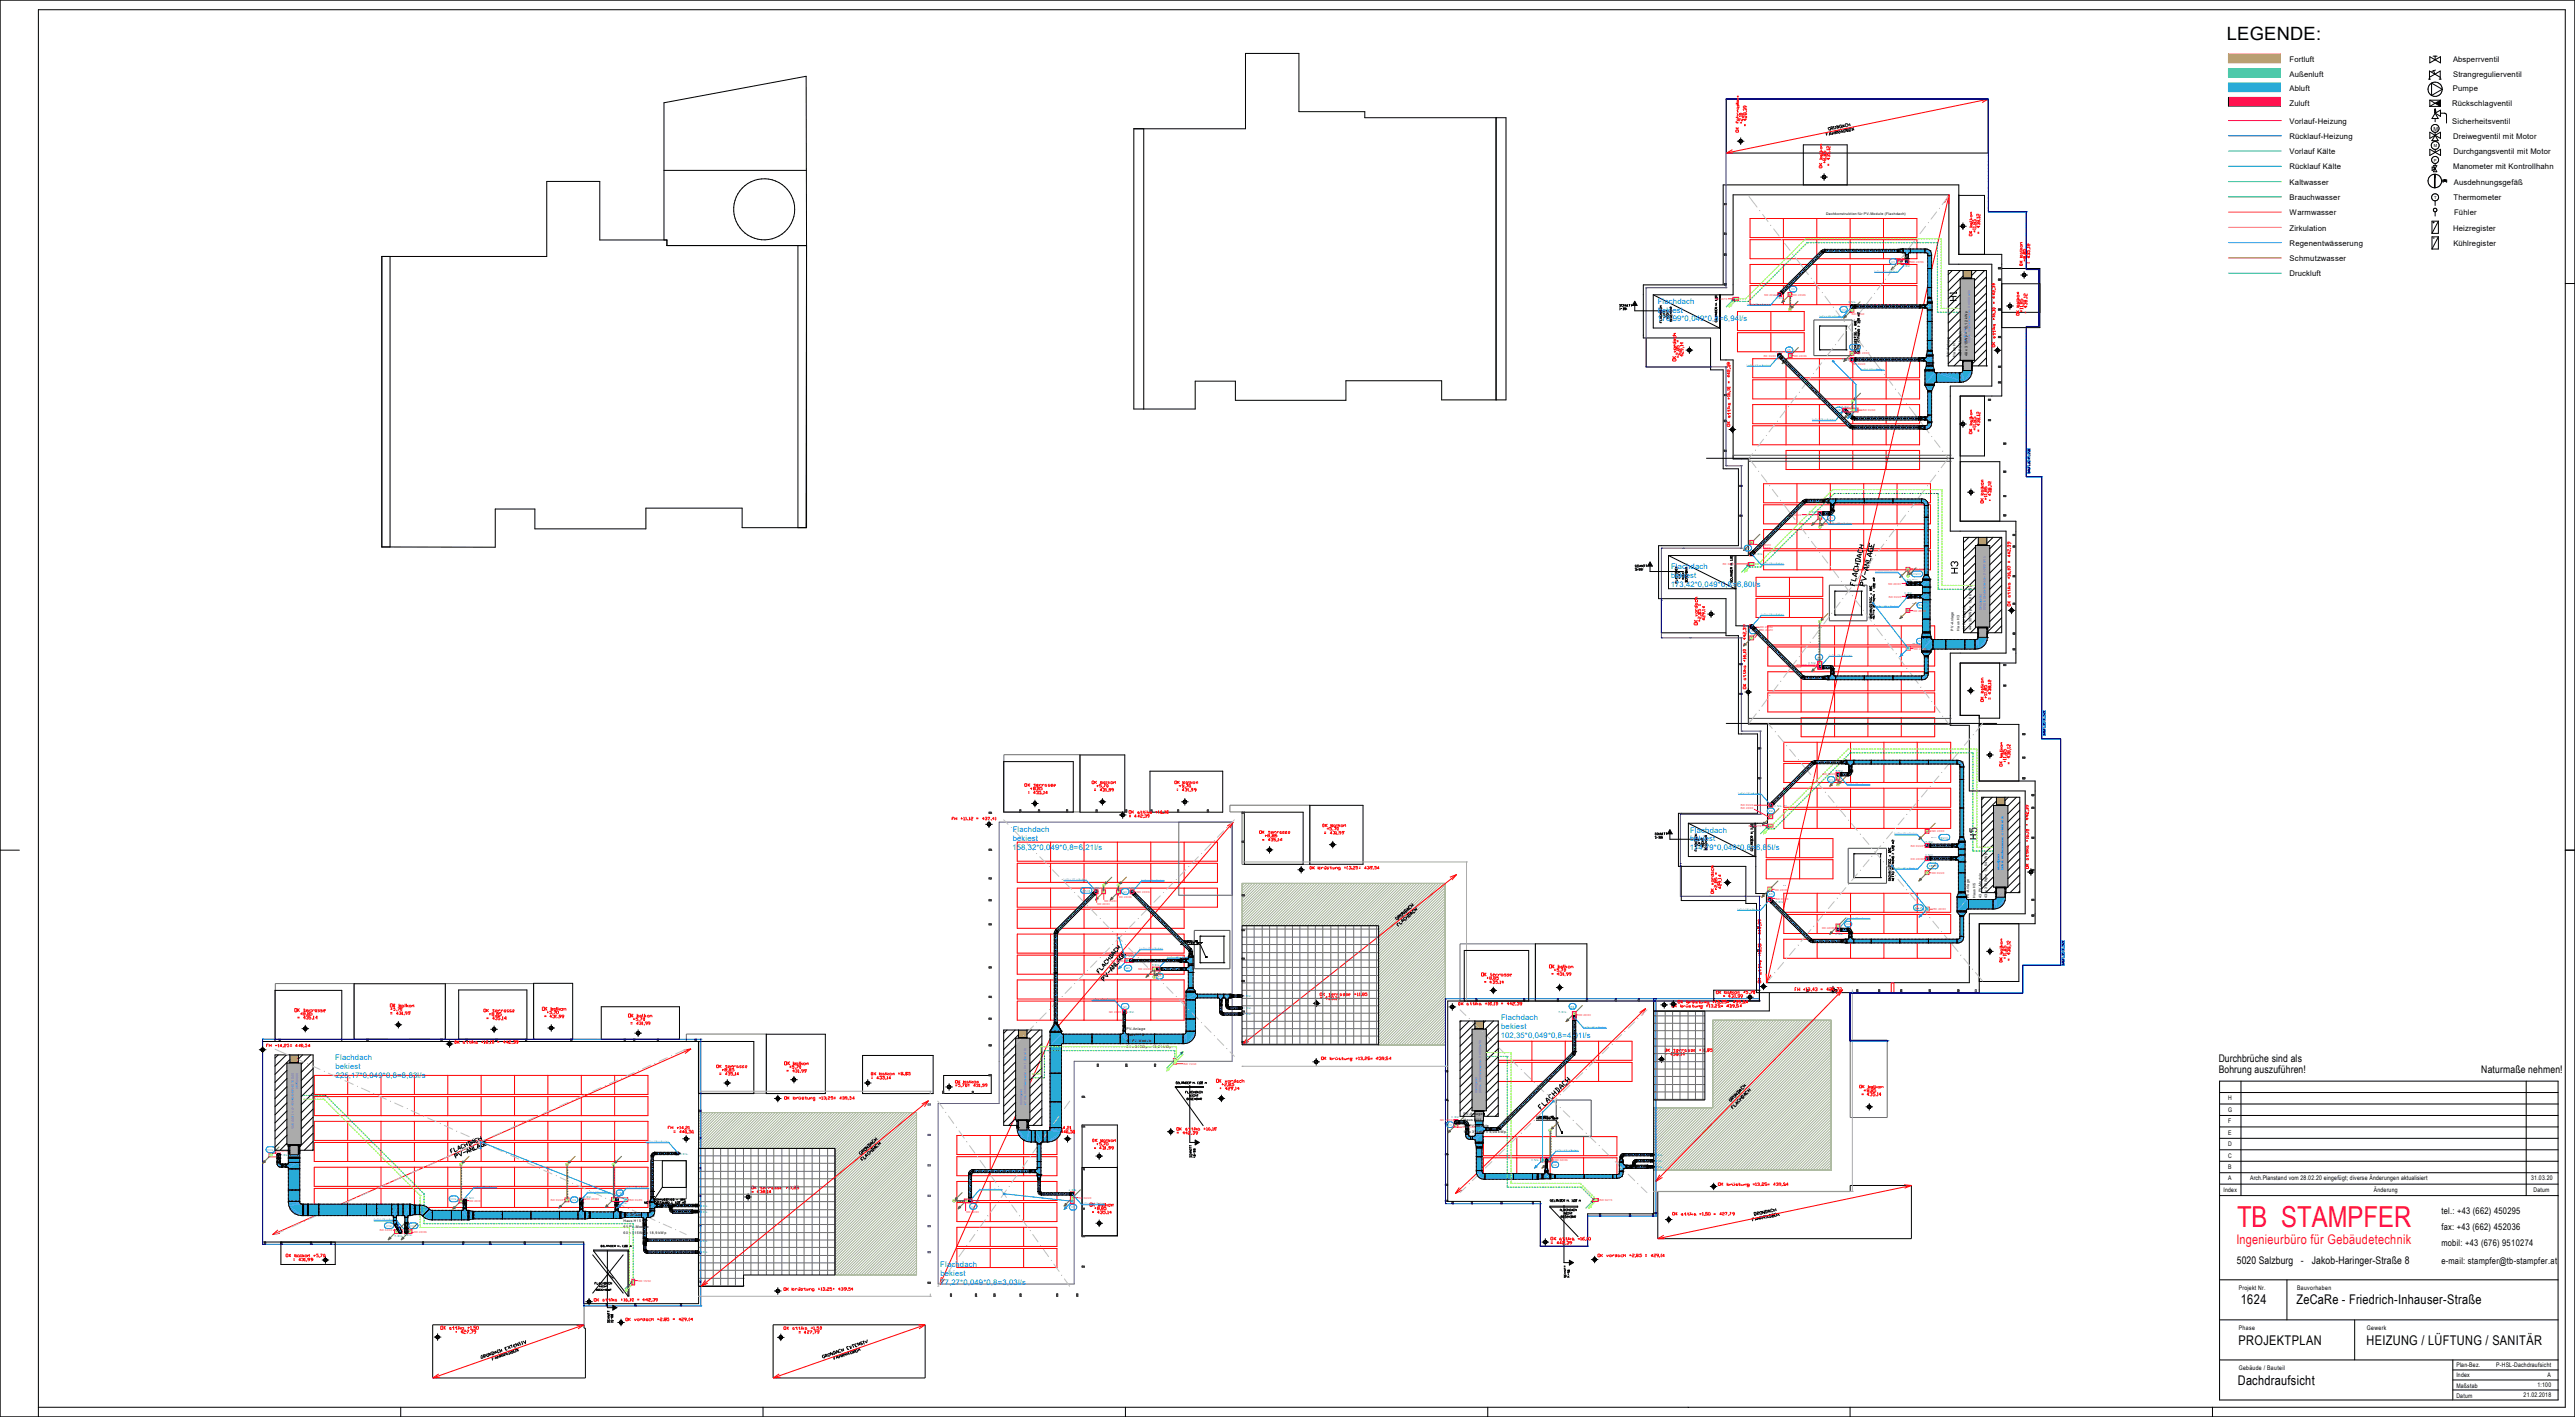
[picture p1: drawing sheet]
<svg xmlns="http://www.w3.org/2000/svg" width="1350mm" height="743mm" viewBox="0 0 1350 743" stroke-linecap="round" stroke-linejoin="round" font-family="sans-serif">
<defs><g id="words">
<text font-size="15.2" fill="#ff003f" x="1173" y="643">TB STAMPFER</text>
<text font-size="9.6" x="1168" y="21">LEGENDE:</text>
<text font-size="7" fill="#ff003f" x="1173" y="652">Ingenieurbüro für Gebäudetechnik</text>
<g font-size="7">
<text x="1175" y="683">1624</text>
<text x="1204" y="683">ZeCaRe - Friedrich-Inhauser-Straße</text>
<text x="1174" y="705">PROJEKTPLAN</text>
<text x="1241" y="705">HEIZUNG / LÜFTUNG / SANITÄR</text>
<text x="1173" y="726">Dachdraufsicht</text>
</g>
<g font-size="5.5">
<text x="1163" y="556">Durchbrüche sind als</text>
<text x="1163" y="562">Bohrung auszuführen!</text>
<text x="1301" y="562">Naturmaße nehmen!</text>
<text x="1173" y="662">5020 Salzburg</text>
<text x="1207" y="662">-</text>
<text x="1212" y="662">Jakob-Haringer-Straße 8</text>
</g>
<g font-size="4.8">
<text x="1280" y="636">tel.: +43 (662) 450295</text>
<text x="1280" y="645">fax: +43 (662) 452036</text>
<text x="1280" y="653">mobil: +43 (676) 9510274</text>
<text x="1280" y="663">e-mail: stampfer@tb-stampfer.at</text>
</g>
<g font-size="4.1">
<text x="1201" y="33">Fortluft</text>
<text x="1286" y="33">Absperrventil</text>
<text x="1201" y="40">Außenluft</text>
<text x="1286" y="40">Strangregulierventil</text>
<text x="1201" y="48">Abluft</text>
<text x="1286" y="48">Pumpe</text>
<text x="1201" y="55">Zuluft</text>
<text x="1286" y="55">Rückschlagventil</text>
<text x="1201" y="65">Vorlauf-Heizung</text>
<text x="1286" y="65">Sicherheitsventil</text>
<text x="1201" y="73">Rücklauf-Heizung</text>
<text x="1286" y="73">Dreiwegventil mit Motor</text>
<text x="1201" y="81">Vorlauf Kälte</text>
<text x="1286" y="81">Durchgangsventil mit Motor</text>
<text x="1201" y="89">Rücklauf Kälte</text>
<text x="1286" y="89">Manometer mit Kontrollhahn</text>
<text x="1201" y="97">Kaltwasser</text>
<text x="1287" y="97">Ausdehnungsgefäß</text>
<text x="1201" y="105">Brauchwasser</text>
<text x="1287" y="105">Thermometer</text>
<text x="1201" y="113">Warmwasser</text>
<text x="1287" y="113">Fühler</text>
<text x="1201" y="121">Zirkulation</text>
<text x="1286" y="121">Heizregister</text>
<text x="1201" y="129">Regenentwässerung</text>
<text x="1286" y="129">Kühlregister</text>
<text x="1201" y="137">Schmutzwasser</text>
<text x="1201" y="145">Druckluft</text>
</g>
<g font-size="4.1" fill="#007fff">
<text x="869" y="159">Flachdach</text>
<text x="869" y="164">bekiest</text>
<text x="869" y="168">176,99*0,049*0,8=6,94l/s</text>
<text x="876" y="298">Flachdach</text>
<text x="876" y="303">bekiest</text>
<text x="876" y="307">173,42*0,049*0,8=6,80l/s</text>
<text x="531" y="436">Flachdach</text>
<text x="886" y="436">Flachdach</text>
<text x="531" y="441">bekiest</text>
<text x="886" y="441">bekiest</text>
<text x="531" y="445">158,32*0,049*0,8=6,21l/s</text>
<text x="886" y="445">174,79*0,049*0,8=6,85l/s</text>
<text x="787" y="535">Flachdach</text>
<text x="787" y="539">bekiest</text>
<text x="787" y="544">102,35*0,049*0,8=4,01l/s</text>
<text x="176" y="556">Flachdach</text>
<text x="176" y="560">bekiest</text>
<text x="176" y="565">225,17*0,049*0,8=8,83l/s</text>
<text x="493" y="664">Flachdach</text>
<text x="493" y="669">bekiest</text>
<text x="493" y="673">77,27*0,049*0,8=3,03l/s</text>
</g>
<g font-size="3.3">
<text x="1168" y="577">H</text>
<text x="1168" y="583">G</text>
<text x="1168" y="589">F</text>
<text x="1168" y="595">E</text>
<text x="1168" y="601">D</text>
<text x="1168" y="607">C</text>
<text x="1168" y="613">B</text>
<text x="1168" y="619">A</text>
<text x="1180" y="619">Arch.Planstand vom 28.02.20 eingefügt; diverse Änderungen aktualisiert</text>
<text x="1327" y="619">31.03.20</text>
<text x="1166" y="625">Index</text>
<text x="1245" y="625">Änderung</text>
<text x="1328" y="625">Datum</text>
<text x="1174" y="676">Projekt Nr.</text>
<text x="1204" y="676">Bauvorhaben</text>
<text x="1174" y="697">Phase</text>
<text x="1241" y="697">Gewerk</text>
<text x="1174" y="718">Gebäude / Bauteil</text>
<text x="1288" y="717">Plan-Bez.</text>
<text x="1309" y="717">P-HSL-Dachdraufsicht</text>
<text x="1288" y="722">Index</text>
<text x="1336" y="722">A</text>
<text x="1288" y="727">Maßstab</text>
<text x="1331" y="727">1:100</text>
<text x="1288" y="733">Datum</text>
<text x="1323" y="733">21.02.2018</text>
</g>
<text font-size="3" x="1276" y="68">M</text>
<g font-size="2.2">
<text x="1276" y="77">M</text>
<text x="1276" y="85">P</text>
<text x="1276" y="104">T</text>
</g>
<g font-size="1.9">
<text x="958" y="113">Dachkonstruktion für PV-Module (Flachdach)</text>
<text x="1022" y="187" transform="rotate(-90 1022 187)">PV-Anlage</text>
<text x="1025" y="187" transform="rotate(-90 1025 187)">Haus H 1</text>
<text x="1029" y="187" transform="rotate(-90 1029 187)">48 PV-Module</text>
<text x="1032" y="187" transform="rotate(-90 1032 187)">48 x 315Wp = 15,12 kWp</text>
<text x="1024" y="331" transform="rotate(-90 1024 331)">PV-Anlage</text>
<text x="1027" y="331" transform="rotate(-90 1027 331)">Haus H 3</text>
<text x="1031" y="330" transform="rotate(-90 1031 330)">44 PV-Module</text>
<text x="1034" y="330" transform="rotate(-90 1034 330)">44 x 300Wp = 13,86 kWp</text>
<text x="1042" y="468" transform="rotate(-90 1042 468)">x 315Wp = 13,54 kWp</text>
<text x="1033" y="471" transform="rotate(-90 1033 471)">PV-Anlage</text>
<text x="1036" y="471" transform="rotate(-90 1036 471)">Haus H 5</text>
<text x="1039" y="471" transform="rotate(-90 1039 471)">43 PV-Module</text>
<text x="1042" y="471" transform="rotate(-90 1042 471)">43</text>
<text x="591" y="540">PV-Anlage</text>
<text x="591" y="543">Haus H13</text>
<text x="591" y="546">61 PV-Module</text>
<text x="591" y="549">61 x 315Wp = 19,21 kWp</text>
<text x="767" y="585">PV-Anlage</text>
<text x="767" y="588">Haus H11</text>
<text x="767" y="591">16 PV-Module</text>
<text x="767" y="594">16 x 315Wp = 5,04 kWp</text>
<text x="327" y="637">PV-Anlage</text>
<text x="327" y="641">Haus H15</text>
<text x="327" y="644">60 PV-Module</text>
<text x="327" y="647">60 x 315Wp</text>
<text x="339" y="647">= 18,9 kWp</text>
</g>
<g font-size="1.4" fill="#007fff">
<text x="992" y="138">C1</text>
<text x="998" y="140">5 Stk.</text>
<text x="939" y="152">C2</text>
<text x="931" y="157">5 Stk.</text>
<text x="969" y="159">5</text>
<text x="971" y="159">Stk.</text>
<text x="966" y="163">C3</text>
<text x="1031" y="180" transform="rotate(-90 1031 180)">Abluftgerät</text>
<text x="1033" y="180" transform="rotate(-90 1033 180)">3</text>
<text x="1033" y="179" transform="rotate(-90 1033 179)">0 Stk. Abluftelemente - V = 960 m³/h</text>
<text x="931" y="185">5 Stk.</text>
<text x="937" y="184">C5</text>
<text x="971" y="183">C2+4</text>
<text x="966" y="189">5 Stk.</text>
<text x="963" y="216">C6</text>
<text x="966" y="214">5 Stk.</text>
<text x="949" y="269">5 Stk.</text>
<text x="959" y="272">D1</text>
<text x="916" y="288">D2</text>
<text x="920" y="291">5 Stk.</text>
<text x="999" y="305">5 Stk.</text>
<text x="1003" y="301">D2+3</text>
<text x="999" y="311">5 Stk.</text>
<text x="1006" y="318">D4+5</text>
<text x="1039" y="320" transform="rotate(-90 1039 320)">Abluftgerät</text>
<text x="1041" y="320" transform="rotate(-90 1041 320)">3</text>
<text x="1041" y="319" transform="rotate(-90 1041 319)">0 Stk. Abluftelemente - V = 960 m³/h</text>
<text x="913" y="329">5 Stk.</text>
<text x="918" y="331">D5</text>
<text x="1006" y="337">D6.1</text>
<text x="953" y="345">D6</text>
<text x="948" y="348">5 Stk.</text>
<text x="963" y="404">5 Stk.</text>
<text x="959" y="409">E1</text>
<text x="928" y="426">E2</text>
<text x="930" y="423">5 Stk.</text>
<text x="1051" y="437" transform="rotate(-90 1051 437)">V = 960 m³/h</text>
<text x="1010" y="442">5 Stk.</text>
<text x="1018" y="440">E2+3</text>
<text x="1010" y="449">5 Stk.</text>
<text x="1012" y="455">E4+5</text>
<text x="1051" y="455" transform="rotate(-90 1051 455)">0 Stk. Abluftelemente -- V = 960 m³/h</text>
<text x="1051" y="455" transform="rotate(-90 1051 455)">0 Stk. Abluftelemente</text>
<text x="1048" y="456" transform="rotate(-90 1048 456)">Abluftgerät</text>
<text x="1051" y="456" transform="rotate(-90 1051 456)">3</text>
<text x="568" y="467">G5+8</text>
<text x="573" y="466">5 Stk.</text>
<text x="589" y="468">G4</text>
<text x="592" y="466">8 Stk.</text>
<text x="928" y="469">E5</text>
<text x="931" y="473">5 Stk.</text>
<text x="1004" y="476">E6.1</text>
<text x="968" y="485">E6</text>
<text x="963" y="490">5 Stk.</text>
<text x="590" y="502">5 Stk.</text>
<text x="590" y="508">G6</text>
<text x="604" y="507">5 Stk.</text>
<text x="607" y="512">G5</text>
<text x="652" y="523">3 Stk.</text>
<text x="589" y="528">G7</text>
<text x="591" y="531">3 Stk.</text>
<text x="652" y="532">5 Stk.</text>
<text x="652" y="529">4 Stk.</text>
<text x="817" y="531">5 Stk.</text>
<text x="824" y="528">F6</text>
<text x="153" y="562" transform="rotate(90 153 562)">5</text>
<text x="153" y="563" transform="rotate(90 153 563)">0 Stk. Abluftelemente - V = 1.600 m³/h</text>
<text x="155" y="562" transform="rotate(90 155 562)">Abluftgerät</text>
<text x="775" y="573" transform="rotate(-90 775 573)">Abluftgerät</text>
<text x="777" y="573" transform="rotate(-90 777 573)">2</text>
<text x="777" y="572" transform="rotate(-90 777 572)">5 Stk. Abluftelemente - V = 800 m³/h</text>
<text x="536" y="579" transform="rotate(-90 536 579)">Abluftgerät</text>
<text x="538" y="579" transform="rotate(-90 538 579)">4</text>
<text x="538" y="578" transform="rotate(-90 538 578)">7 Stk. Abluftelemente - V = 1.504 m³/h</text>
<text x="761" y="586">5 Stk.</text>
<text x="760" y="590">F5</text>
<text x="140" y="603">H13</text>
<text x="357" y="605">2 Stk.</text>
<text x="868" y="606">4</text>
<text x="869" y="606">Stk.</text>
<text x="147" y="606">5 Stk.</text>
<text x="803" y="609">3 Stk.</text>
<text x="815" y="611">F4</text>
<text x="868" y="609">4</text>
<text x="869" y="609">Stk.</text>
<text x="868" y="612">4</text>
<text x="869" y="612">Stk.</text>
<text x="236" y="629">H10</text>
<text x="245" y="628">5 Stk.</text>
<text x="300" y="629">H9</text>
<text x="306" y="628">5 Stk.</text>
<text x="324" y="626">H8</text>
<text x="561" y="624">4 Stk.</text>
<text x="325" y="631">5 Stk.</text>
<text x="367" y="633">4</text>
<text x="367" y="636">4</text>
<text x="369" y="633">Stk.</text>
<text x="369" y="636">Stk.</text>
<text x="509" y="633">H2</text>
<text x="510" y="630">5 Stk.</text>
<text x="562" y="633">H1</text>
<text x="203" y="643">H12</text>
<text x="215" y="643">H11</text>
<text x="207" y="648">5 Stk. 5 Stk.</text>
<text x="367" y="651">4</text>
<text x="369" y="651">Stk.</text>
<text x="367" y="657">4</text>
<text x="369" y="657">Stk.</text>
</g>
<g font-size="1.4" fill="#ff007f">
<text x="1002" y="138">BD 20/60</text>
<text x="925" y="155">BD 20/20</text>
<text x="940" y="155">BD 20/20</text>
<text x="899" y="157">BD 30/15</text>
<text x="971" y="165">BD 20/40</text>
<text x="974" y="186">BD 20/20</text>
<text x="925" y="187">BD 20/20</text>
<text x="941" y="187">BD 20/20</text>
<text x="972" y="191">BD 20/20</text>
<text x="977" y="216">BD 20/80</text>
<text x="938" y="270">BD 40/20</text>
<text x="922" y="288">BD 20/20</text>
<text x="922" y="286">BD 20/20</text>
<text x="903" y="296">BD 30/15</text>
<text x="1004" y="299">BD 20/20</text>
<text x="990" y="306">BD 20/20</text>
<text x="990" y="313">BD 20/20</text>
<text x="1003" y="321">BD 20/20</text>
<text x="923" y="329">BD 20/20</text>
<text x="923" y="331">BD 20/20</text>
<text x="1004" y="341">BD 20/20</text>
<text x="938" y="350">BD 40/20</text>
<text x="942" y="349">BD+DD 40/20</text>
<text x="956" y="406">BD 40/20</text>
<text x="913" y="423">BD 20/20</text>
<text x="913" y="424">BD 20/20</text>
<text x="917" y="433">BD 30/15</text>
<text x="1013" y="436">BD 20/20</text>
<text x="1002" y="444">BD 20/20</text>
<text x="1002" y="451">DD 20/20</text>
<text x="1013" y="458">DD 20/20</text>
<text x="931" y="467">BD 20/20</text>
<text x="579" y="473">BD 20/20</text>
<text x="587" y="471">BD 20/20</text>
<text x="596" y="468">BD 20/20</text>
<text x="931" y="472">BD 20/20</text>
<text x="576" y="474">BD 20/20</text>
<text x="1014" y="477">BD 20/20</text>
<text x="956" y="487">BD 40/20</text>
<text x="583" y="504">BD 40/20</text>
<text x="597" y="509">BD 40/20</text>
<text x="582" y="531">BD 20/20</text>
<text x="828" y="533">BD 40/20</text>
<text x="621" y="558">BD 15/30</text>
<text x="755" y="588">BD 20/40</text>
<text x="767" y="591">BD 20/40</text>
<text x="145" y="604">BD 60/20</text>
<text x="815" y="609">BD 60/20</text>
<text x="246" y="630">BD 20/40</text>
<text x="289" y="629">BD 20/20</text>
<text x="308" y="629">BD 20/20</text>
<text x="330" y="630">BD 20/85</text>
<text x="566" y="628">BD 60/20</text>
<text x="839" y="630">BD 30/15</text>
<text x="507" y="636">BD 40/20</text>
<text x="199" y="645">BD 40/20</text>
<text x="217" y="647">BD 20/40</text>
<text x="335" y="672">BD 15/30</text>
</g>
<g font-size="1.1" fill="#007fff">
<text x="983" y="143">1 x F LI- V E i n B o d e n</text>
<text x="916" y="160">1 x F LI- V E i n B o d e n</text>
<text x="954" y="166">1 x F LI- V E i n B o d e n</text>
<text x="916" y="192">1 x F LI- V E i n B o d e n</text>
<text x="976" y="194">1 x F LI- V E i n B o d e n</text>
<text x="950" y="220">1 x F LI- V E i n B o d e n</text>
<text x="959" y="275">1 x F LI- V E i n B o d e n</text>
<text x="923" y="296">1 x</text>
<text x="925" y="296">F LI- V E i n B o d e n</text>
<text x="983" y="300">1 x F LI- V E i n B o d e n</text>
<text x="923" y="323">1 x F LI- V E i n B o d e n</text>
<text x="983" y="318">1 x F LI- V E i n B o d e n</text>
<text x="959" y="344">1 x F LI- V E i n B o d e n</text>
<text x="968" y="411">1 x F LI- V E i n B o d e n</text>
<text x="911" y="416">1 x F LI- V E i n B o d e n</text>
<text x="993" y="437">1 x F LI- V E i n B o d e n</text>
<text x="993" y="455">1 x F LI- V E i n B o d e n</text>
<text x="558" y="461">1 x F LI- V E i n B o d e n</text>
<text x="598" y="462">1 x F LI- V E i n B o d e n</text>
<text x="911" y="477">1 x F LI- V E i n B o d e n</text>
<text x="968" y="481">1 x F LI- V E i n B o d e n</text>
<text x="598" y="498">1 x F LI- V E</text>
<text x="604" y="498">i n B o d e n</text>
<text x="612" y="502">1 x F LI- V E i n B o d e n</text>
<text x="572" y="524">1 x F LI- V E i n B o d e n</text>
<text x="830" y="539">1 x F LI- V E i n B o d e n</text>
<text x="339" y="599">1 x F LI- V E i n B o d e n</text>
<text x="816" y="603">1 x F LI- V E i n B o d e n</text>
<text x="248" y="622">1 x F LI- V E i n B o d e n</text>
<text x="328" y="623">1 x F LI- V E i n B o d e n</text>
<text x="513" y="624">1 x F LI- V E</text>
<text x="520" y="624">i n B o d e n</text>
<text x="308" y="625">1 x F LI- V E i n B o d e n</text>
<text x="567" y="631">1 x F LI- V E i n B o d e n</text>
<text x="196" y="640">2 x F LI- V E i n B o d e n</text>
</g>
<g font-size=".7" fill="#00f">
<text x="998" y="134">C 1</text>
<text x="930" y="155">C 2</text>
<text x="968" y="161">C 3</text>
<text x="934" y="187">C 5</text>
<text x="967" y="189">C 2 + 4</text>
<text x="969" y="215">C 6</text>
<text x="953" y="267">D 1</text>
<text x="1003" y="304">D 2 + 3</text>
<text x="1003" y="316">D 4 + 5</text>
<text x="919" y="331">E 5</text>
<text x="1003" y="338">D 6 . 1</text>
<text x="953" y="348">D 6</text>
<text x="963" y="404">E 1</text>
<text x="936" y="422">E 2</text>
<text x="1013" y="439">E 2 + 3</text>
<text x="1013" y="454">E 4 + 5</text>
<text x="935" y="464">E 5</text>
<text x="1005" y="477">E 6 . 1</text>
<text x="963" y="486">E 6</text>
</g>
</g></defs>
<g fill="#2089ac">
<path d="M1005 189h1z"/>
<path d="M1006 189h1z" fill-rule="evenodd"/>
</g>
<path d="M1007 189h1z" fill-rule="evenodd" fill="#176680"/>
<path d="M1000 189h6" fill="none" stroke="#1b7694" stroke-width=".52"/>
<path d="M999 189h7" fill="none" stroke="#166079" stroke-width=".52"/>
<path d="M1006 189h1z" fill-rule="evenodd" fill="#166079"/>
<path d="M1001 189h5" fill="none" stroke="#2089ac" stroke-width=".52"/>
<path d="M1006 189h1z" fill-rule="evenodd" fill="#2399c0"/>
<path d="M1002 189h4" fill="none" stroke="#2399c0" stroke-width=".52"/>
<path d="M1007 189h1z" fill-rule="evenodd" fill="#1e84a6"/>
<path d="M1007 189h1z" fill-rule="evenodd" fill="#176680"/>
<path d="M1006 189h1z" fill="#26a4ce"/>
<path d="M1004 189h2" fill="none" stroke="#26a4ce" stroke-width=".52"/>
<path d="M1007 189h1z" fill-rule="evenodd" fill="#1e84a6"/>
<path d="M1007 189h1z" fill="#249bc3"/>
<path d="M1006 188h1z" fill-rule="evenodd" fill="#2089ac"/>
<g fill="#1b7694">
<path d="M1006 188h1z" fill-rule="evenodd"/>
<path d="M1005 188h1z" fill-rule="evenodd"/>
</g>
<g fill="#1e84a6">
<path d="M1007 188h1z"/>
<path d="M1007 188h1z" fill-rule="evenodd"/>
</g>
<path d="M1007 188h1z" fill="#249bc3"/>
<path d="M977 189h25" fill="none" stroke="#2089ac" stroke-width=".52"/>
<path d="M978 189h23" fill="none" stroke="#1b7694" stroke-width=".52"/>
<path d="M976 188h30M977 189h27" fill="none" stroke="#2399c0" stroke-width=".52"/>
<path d="M978 189h22" fill="none" stroke="#166079" stroke-width=".52"/>
<path d="M977 189h27" fill="none" stroke="#26a4ce" stroke-width=".52"/>
<path d="M1006 188h1z" fill-rule="evenodd" fill="#2399c0"/>
<path d="M1006 188h1z" fill="#2089ac"/>
<path d="M976 188h30" fill="none" stroke="#2089ac" stroke-width=".52"/>
<path d="M976 188h30" fill="none" stroke="#26a4ce" stroke-width=".52"/>
<path d="M1006 188h1z" fill-rule="evenodd" fill="#26a4ce"/>
<path d="M976 188h30" fill="none" stroke="#1b7694" stroke-width=".52"/>
<path d="M1006 188h1z" fill-rule="evenodd" fill="#166079"/>
<path d="M976 188h30" fill="none" stroke="#166079" stroke-width=".52"/>
<path d="M972 160h1z" fill-rule="evenodd" fill="#166079"/>
<path d="M971 160h1z" fill-rule="evenodd" fill="#165e76"/>
<path d="M971 160h1z" fill-rule="evenodd" fill="#155c74"/>
<path d="M971 160h1z" fill-rule="evenodd" fill="#1a6f8c"/>
<path d="M972 161h1z" fill-rule="evenodd" fill="#166079"/>
<path d="M972 160h1z" fill-rule="evenodd" fill="#1b7694"/>
<path d="M971 161h1z" fill-rule="evenodd" fill="#165e76"/>
<path d="M971 161h1z" fill-rule="evenodd" fill="#155c74"/>
<path d="M971 160h1z" fill-rule="evenodd" fill="#1d7f9f"/>
<path d="M972 161h1z" fill-rule="evenodd" fill="#1b7694"/>
<path d="M972 160h1z" fill-rule="evenodd" fill="#2089ac"/>
<path d="M971 161h1z" fill-rule="evenodd" fill="#1a6f8c"/>
<path d="M971 160h1z" fill-rule="evenodd" fill="#208baf"/>
<path d="M972 161h1z" fill-rule="evenodd" fill="#2089ac"/>
<path d="M972 160h1z" fill-rule="evenodd" fill="#2398c0"/>
<path d="M971 161h1z" fill-rule="evenodd" fill="#1d7f9f"/>
<path d="M971 160h1z" fill-rule="evenodd" fill="#2294ba"/>
<path d="M972 161h1z" fill-rule="evenodd" fill="#2398c0"/>
<g fill="#26a3ce">
<path d="M972 160h1z"/>
<path d="M972 160h1z" fill-rule="evenodd"/>
</g>
<path d="M971 161h1z" fill-rule="evenodd" fill="#208baf"/>
<path d="M971 160l1 1z" fill-rule="evenodd" fill="#2398c0"/>
<g fill="#26a3ce">
<path d="M972 161h1z"/>
<path d="M972 161h1z" fill-rule="evenodd"/>
</g>
<path d="M971 161h1z" fill-rule="evenodd" fill="#2294ba"/>
<path d="M973 161h34" fill="none" stroke="#166079" stroke-width=".52"/>
<path d="M973 161h34" fill="none" stroke="#1b7694" stroke-width=".52"/>
<g fill="#176680">
<path d="M1007 161h1z"/>
<path d="M1007 161h1z" fill-rule="evenodd"/>
</g>
<path d="M973 161h34" fill="none" stroke="#2089ac" stroke-width=".52"/>
<path d="M1007 161h1z" fill="#1e84a6"/>
<path d="M1007 161h1z" fill-rule="evenodd" fill="#176680"/>
<path d="M973 161h34" fill="none" stroke="#2399c0" stroke-width=".52"/>
<path d="M1007 161h1z" fill-rule="evenodd" fill="#1e84a6"/>
<path d="M973 161h34" fill="none" stroke="#26a4ce" stroke-width=".52"/>
<path d="M1007 161h2z" fill-rule="evenodd" fill="#1e84a6"/>
<path d="M1007 161h1z" fill="#249bc3"/>
<path d="M1008 161h1z" fill-rule="evenodd" fill="#176680"/>
<path d="M1007 188h1z" fill="#1e84a6"/>
<path d="M1007 188h1z" fill-rule="evenodd" fill="#176680"/>
<path d="M973 160h34" fill="none" stroke="#26a4ce" stroke-width=".52"/>
<path d="M971 161h1z" fill-rule="evenodd" fill="#2398c0"/>
<path d="M973 160h34" fill="none" stroke="#2399c0" stroke-width=".52"/>
<path d="M973 160h34" fill="none" stroke="#2089ac" stroke-width=".52"/>
<path d="M1007 160h1z" fill-rule="evenodd" fill="#249bc3"/>
<path d="M973 160h34" fill="none" stroke="#1b7694" stroke-width=".52"/>
<g fill="#1e84a6">
<path d="M1007 160h1z"/>
<path d="M1007 160h1z" fill-rule="evenodd"/>
</g>
<path d="M1007 160h1z" fill="#249bc3"/>
<path d="M973 160h34" fill="none" stroke="#166079" stroke-width=".52"/>
<path d="M994 132h1z" fill-rule="evenodd" fill="#26a4ce"/>
<path d="M993 132h1z" fill-rule="evenodd" fill="#26a4ce"/>
<path d="M995 132h1z" fill-rule="evenodd" fill="#2399c0"/>
<path d="M993 132h2" fill="none" stroke="#2399c0" stroke-width=".52"/>
<path d="M995 132h1z" fill-rule="evenodd" fill="#2089ac"/>
<path d="M992 132h3" fill="none" stroke="#2089ac" stroke-width=".52"/>
<path d="M991 132h4" fill="none" stroke="#1b7694" stroke-width=".52"/>
<path d="M955 131h1z" fill-rule="evenodd" fill="#2089ac"/>
<path d="M956 131h1z" fill-rule="evenodd" fill="#1b7594"/>
<path d="M956 131h1z" fill-rule="evenodd" fill="#2089ac"/>
<path d="M955 132l1-1z" fill-rule="evenodd" fill="#2399c0"/>
<path d="M955 131h1z" fill-rule="evenodd" fill="#1b7594"/>
<path d="M956 131h1z" fill-rule="evenodd" fill="#166079"/>
<path d="M956 131h1z" fill-rule="evenodd" fill="#2399c0"/>
<path d="M955 132l1-1z" fill="#26a4ce"/>
<path d="M955 131h1z" fill-rule="evenodd" fill="#166079"/>
<path d="M956 131h1z" fill-rule="evenodd" fill="#26a4ce"/>
<path d="M957 132h37" fill="none" stroke="#26a4ce" stroke-width=".52"/>
<path d="M954 132h1z" fill-rule="evenodd" fill="#2089ac"/>
<path d="M957 132h36" fill="none" stroke="#2399c0" stroke-width=".52"/>
<path d="M955 131l-1 1z" fill-rule="evenodd" fill="#1b7694"/>
<path d="M957 132h36" fill="none" stroke="#2089ac" stroke-width=".52"/>
<path d="M955 131l-1 1z" fill-rule="evenodd" fill="#166079"/>
<path d="M957 132h35" fill="none" stroke="#1b7694" stroke-width=".52"/>
<path d="M957 132h38" fill="none" stroke="#166079" stroke-width=".52"/>
<path d="M954 132v1z" fill-rule="evenodd" fill="#2089ac"/>
<path d="M954 133v-1z" fill-rule="evenodd" fill="#1b7694"/>
<path d="M954 133l1-1z" fill-rule="evenodd" fill="#2399c0"/>
<path d="M954 133v-1z" fill-rule="evenodd" fill="#166079"/>
<path d="M954 133h-1z" fill-rule="evenodd" fill="#2399c0"/>
<path d="M955 132l-1 1z" fill-rule="evenodd" fill="#26a4ce"/>
<path d="M953 134l1-1z" fill-rule="evenodd" fill="#2089ac"/>
<path d="M953 133h1z" fill-rule="evenodd" fill="#2399c0"/>
<path d="M953 134v-1z" fill="#2089ac"/>
<path d="M954 133l-1 1z" fill-rule="evenodd" fill="#1b7694"/>
<path d="M953 133h1z" fill-rule="evenodd" fill="#2399c0"/>
<path d="M955 133h1z" fill-rule="evenodd" fill="#2399c0"/>
<path d="M953 134v-1z" fill-rule="evenodd" fill="#2089ac"/>
<path d="M952 134l2-1z" fill-rule="evenodd" fill="#166079"/>
<path d="M953 134l1-1-5 5z" fill-rule="evenodd" fill="#2399c0"/>
<path d="M954 133l-3 3z" fill-rule="evenodd" fill="#26a4ce"/>
<path d="M948 139l5-5z" fill-rule="evenodd" fill="#2089ac"/>
<path d="M950 137l1-1z" fill-rule="evenodd" fill="#26a4ce"/>
<g fill="#2399c0">
<path d="M955 133h1h-1z" fill-rule="evenodd"/>
<path d="M949 138l2-2z" fill-rule="evenodd"/>
</g>
<path d="M948 139l1-1z" fill="#2089ac"/>
<path d="M947 140l6-6z" fill-rule="evenodd" fill="#1b7694"/>
<g fill="#26a4ce">
<path d="M954 134l1-1z" fill-rule="evenodd"/>
<path d="M950 137l-1 1z" fill-rule="evenodd"/>
</g>
<g fill="#2399c0">
<path d="M955 133h1l-2 1z" fill-rule="evenodd"/>
<path d="M948 138l2-1z" fill-rule="evenodd"/>
</g>
<g fill="#2089ac">
<path d="M955 133l1-1z" fill-rule="evenodd"/>
<path d="M947 139l2-1z" fill-rule="evenodd"/>
</g>
<g fill="#1b7694">
<path d="M956 133v-1z"/>
<path d="M947 140l1-1z"/>
</g>
<path d="M946 140l7-6z" fill-rule="evenodd" fill="#166079"/>
<path d="M933 153h1z" fill-rule="evenodd" fill="#1b7391"/>
<path d="M933 153v1z" fill-rule="evenodd" fill="#1a6f8c"/>
<path d="M933 154v-1z" fill-rule="evenodd" fill="#1d7f9f"/>
<path d="M934 153l-1 1z" fill-rule="evenodd" fill="#1f85a8"/>
<path d="M934 153h-1z" fill-rule="evenodd" fill="#165f78"/>
<path d="M934 153l-1 1z" fill-rule="evenodd" fill="#2294ba"/>
<path d="M934 154h1z" fill-rule="evenodd" fill="#165f78"/>
<path d="M933 154v1z" fill-rule="evenodd" fill="#1f85a8"/>
<path d="M934 154h1z" fill-rule="evenodd" fill="#1b7694"/>
<path d="M934 153l-1 1z" fill-rule="evenodd" fill="#259ec7"/>
<path d="M934 155v-1z" fill-rule="evenodd" fill="#1a6f8c"/>
<path d="M933 155v-1z" fill-rule="evenodd" fill="#2089ac"/>
<path d="M934 154h1z" fill-rule="evenodd" fill="#2089ac"/>
<path d="M933 154h1z" fill-rule="evenodd" fill="#26a3cd"/>
<path d="M934 155v-1z" fill-rule="evenodd" fill="#1d7f9f"/>
<path d="M946 140h1l-13 13z" fill-rule="evenodd" fill="#166079"/>
<path d="M934 153l13-14z" fill-rule="evenodd" fill="#1b7694"/>
<path d="M947 139l1-1-14 15z" fill-rule="evenodd" fill="#2089ac"/>
<path d="M948 138h1l-15 15z" fill-rule="evenodd" fill="#2399c0"/>
<path d="M935 154h-1z" fill-rule="evenodd" fill="#2398c0"/>
<path d="M934 153l16-15z" fill-rule="evenodd" fill="#26a4ce"/>
<path d="M935 153l19-19z" fill-rule="evenodd" fill="#26a4ce"/>
<path d="M934 154v1z" fill-rule="evenodd" fill="#208baf"/>
<path d="M935 154l20-21z" fill-rule="evenodd" fill="#2399c0"/>
<path d="M935 154l21-21z" fill-rule="evenodd" fill="#2089ac"/>
<path d="M956 133l-21 21z" fill-rule="evenodd" fill="#1b7694"/>
<path d="M956 133l-21 21z" fill-rule="evenodd" fill="#166079"/>
<g fill="#26a3ce">
<path d="M934 154l1-1z"/>
<path d="M934 154h1z" fill-rule="evenodd"/>
</g>
<g fill="#176680">
<path d="M1001 135v1z"/>
<path d="M1001 135v1z" fill-rule="evenodd"/>
</g>
<path d="M1001 135v1z" fill="#1e83a5"/>
<path d="M1000 136h1z" fill-rule="evenodd" fill="#2399c0"/>
<path d="M1001 135v1z" fill-rule="evenodd" fill="#1e83a5"/>
<path d="M1001 134v1z" fill-rule="evenodd" fill="#1e83a5"/>
<path d="M1001 134v1z" fill-rule="evenodd" fill="#176680"/>
<path d="M1001 135h-1z" fill="#249bc2"/>
<g fill="#1b7391">
<path d="M1001 136v1z"/>
<path d="M1001 136v1z" fill-rule="evenodd"/>
</g>
<path d="M999 136h1z" fill-rule="evenodd" fill="#2399c0"/>
<path d="M999 135v1z" fill-rule="evenodd" fill="#249bc2"/>
<g fill="#1e83a5">
<path d="M999 135v1z"/>
<path d="M999 135v1z" fill-rule="evenodd"/>
</g>
<path d="M999 134v1z" fill="#1e83a5"/>
<path d="M999 134v2z" fill-rule="evenodd" fill="#176680"/>
<path d="M999 136v1z" fill-rule="evenodd" fill="#1b7391"/>
<path d="M999 136v1z" fill-rule="evenodd" fill="#165e76"/>
<path d="M996 132h1z" fill-rule="evenodd" fill="#1e83a5"/>
<path d="M996 132h1z" fill-rule="evenodd" fill="#176580"/>
<path d="M996 132h1z" fill="#249bc3"/>
<path d="M934 154l-1 1z" fill-rule="evenodd" fill="#2294ba"/>
<path d="M933 155h1z" fill-rule="evenodd" fill="#1f85a8"/>
<path d="M957 131h38" fill="none" stroke="#166079" stroke-width=".52"/>
<path d="M957 131h38" fill="none" stroke="#1b7694" stroke-width=".52"/>
<path d="M1007 160h2z" fill="#1e84a6"/>
<path d="M1007 160h2z" fill-rule="evenodd" fill="#176680"/>
<path d="M995 131h1z" fill-rule="evenodd" fill="#2089ac"/>
<path d="M957 131h38" fill="none" stroke="#2089ac" stroke-width=".52"/>
<path d="M995 131h1z" fill-rule="evenodd" fill="#2399c0"/>
<path d="M957 131h38" fill="none" stroke="#2399c0" stroke-width=".52"/>
<path d="M996 131h1z" fill-rule="evenodd" fill="#176580"/>
<path d="M934 154l-1 1z" fill-rule="evenodd" fill="#2398c0"/>
<path d="M957 131h38" fill="none" stroke="#26a4ce" stroke-width=".52"/>
<path d="M996 131h1z" fill-rule="evenodd" fill="#1e83a5"/>
<path d="M996 131h1z" fill-rule="evenodd" fill="#176580"/>
<path d="M996 131h1z" fill="#249bc3"/>
<path d="M933 154v1z" fill-rule="evenodd" fill="#2089ac"/>
<path d="M509 628v1z" fill-rule="evenodd" fill="#2294ba"/>
<path d="M509 628v1z" fill-rule="evenodd" fill="#1f85a8"/>
<path d="M509 629v1z" fill-rule="evenodd" fill="#186984"/>
<path d="M509 628v1z" fill-rule="evenodd" fill="#259ec7"/>
<path d="M509 628v1z" fill-rule="evenodd" fill="#1b7391"/>
<g fill="#26a3cd">
<path d="M509 628v1z"/>
<path d="M509 628v1z" fill-rule="evenodd"/>
</g>
<path d="M509 628v1z" fill-rule="evenodd" fill="#165f78"/>
<path d="M509 629v1z" fill-rule="evenodd" fill="#2089ac"/>
<path d="M508 614v1z" fill-rule="evenodd" fill="#166079"/>
<path d="M508 628v1z" fill-rule="evenodd" fill="#165f78"/>
<g fill="#166079">
<path d="M509 614h-1z" fill-rule="evenodd"/>
<path d="M509 614v-1z" fill-rule="evenodd"/>
</g>
<path d="M508 629v1z" fill-rule="evenodd" fill="#186984"/>
<path d="M508 614v1z" fill-rule="evenodd" fill="#1b7594"/>
<path d="M509 614h-1z" fill-rule="evenodd" fill="#1b7594"/>
<path d="M508 628v1z" fill-rule="evenodd" fill="#1b7391"/>
<path d="M509 614v-1z" fill-rule="evenodd" fill="#1b7594"/>
<path d="M508 614v1z" fill-rule="evenodd" fill="#2089ac"/>
<path d="M508 629v1z" fill-rule="evenodd" fill="#1b7593"/>
<path d="M509 614h-1z" fill-rule="evenodd" fill="#2089ac"/>
<path d="M509 614v-1z" fill-rule="evenodd" fill="#2089ac"/>
<path d="M508 628v1z" fill-rule="evenodd" fill="#1f85a8"/>
<path d="M508 614v1z" fill-rule="evenodd" fill="#2399c0"/>
<path d="M508 629v1z" fill-rule="evenodd" fill="#1d7e9f"/>
<path d="M508 628v1z" fill-rule="evenodd" fill="#2294ba"/>
<path d="M509 614l-1 1z" fill="#26a4ce"/>
<path d="M508 629v1z" fill-rule="evenodd" fill="#1f85a8"/>
<path d="M508 615v13" fill="none" stroke="#166079" stroke-width=".52"/>
<path d="M508 615v13" fill="none" stroke="#1b7694" stroke-width=".52"/>
<path d="M508 628v1z" fill-rule="evenodd" fill="#259ec7"/>
<path d="M508 615v13" fill="none" stroke="#2089ac" stroke-width=".52"/>
<path d="M508 615v13" fill="none" stroke="#2399c0" stroke-width=".52"/>
<path d="M508 615v13" fill="none" stroke="#26a4ce" stroke-width=".52"/>
<path d="M509 615v13" fill="none" stroke="#26a4ce" stroke-width=".52"/>
<path d="M508 629l1 1z" fill-rule="evenodd" fill="#2089ac"/>
<path d="M509 615v13" fill="none" stroke="#2399c0" stroke-width=".52"/>
<path d="M508 629h1z" fill-rule="evenodd" fill="#2398c0"/>
<path d="M509 615v13" fill="none" stroke="#2089ac" stroke-width=".52"/>
<g fill="#26a3cd">
<path d="M508 628l1 1z"/>
<path d="M508 628l1 1z" fill-rule="evenodd"/>
</g>
<path d="M509 615v13" fill="none" stroke="#1b7694" stroke-width=".52"/>
<path d="M147 610h1z" fill-rule="evenodd" fill="#166079"/>
<path d="M147 610h1z" fill-rule="evenodd" fill="#1b7694"/>
<path d="M147 610h1z" fill-rule="evenodd" fill="#2089ac"/>
<path d="M148 610h1z" fill-rule="evenodd" fill="#176680"/>
<g fill="#2399c0">
<path d="M148 610v1z" fill-rule="evenodd"/>
<path d="M147 610l1 1z" fill-rule="evenodd"/>
</g>
<path d="M147 611h1z" fill="#26a4ce"/>
<path d="M146 606v1z" fill-rule="evenodd" fill="#2398c0"/>
<path d="M146 605l-1 1z" fill-rule="evenodd" fill="#1b7593"/>
<path d="M146 605l-1 1z" fill-rule="evenodd" fill="#1d7f9f"/>
<path d="M146 605v1z" fill-rule="evenodd" fill="#208baf"/>
<path d="M145 606l1 1z" fill-rule="evenodd" fill="#2089ac"/>
<path d="M145 605v1z" fill-rule="evenodd" fill="#186984"/>
<g fill="#26a3ce">
<path d="M146 606v1z"/>
<path d="M146 606v1z" fill-rule="evenodd"/>
</g>
<path d="M145 606v1z" fill-rule="evenodd" fill="#1b7391"/>
<path d="M146 605v1z" fill-rule="evenodd" fill="#2294ba"/>
<path d="M145 606v1z" fill="#1b7694"/>
<path d="M145 606v1z" fill-rule="evenodd" fill="#165f78"/>
<path d="M146 605v1z" fill-rule="evenodd" fill="#2294ba"/>
<path d="M146 605v1z" fill-rule="evenodd" fill="#2398c0"/>
<path d="M146 605v1z" fill-rule="evenodd" fill="#2398c0"/>
<path d="M147 605v1z" fill-rule="evenodd" fill="#186984"/>
<path d="M147 606v1z" fill-rule="evenodd" fill="#1b7391"/>
<path d="M147 606v1z" fill-rule="evenodd" fill="#1b7694"/>
<path d="M147 606v1z" fill-rule="evenodd" fill="#165f78"/>
<path d="M147 605v1z" fill-rule="evenodd" fill="#1b7593"/>
<path d="M147 605v1z" fill-rule="evenodd" fill="#155c74"/>
<path d="M147 605v1z" fill-rule="evenodd" fill="#1d7f9f"/>
<g fill="#2089ac">
<path d="M147 606v1z"/>
<path d="M147 606v1z" fill-rule="evenodd"/>
</g>
<path d="M146 605h1z" fill-rule="evenodd" fill="#1d7e9f"/>
<path d="M145 607h1z" fill-rule="evenodd" fill="#2089ac"/>
<path d="M145 607v1z" fill-rule="evenodd" fill="#176580"/>
<path d="M146 605l1 1z" fill-rule="evenodd" fill="#208baf"/>
<path d="M146 606h1z" fill-rule="evenodd" fill="#2294ba"/>
<path d="M146 606l1 1z" fill-rule="evenodd" fill="#2398c0"/>
<path d="M146 607h1z" fill-rule="evenodd" fill="#2399c0"/>
<path d="M146 605v1z" fill-rule="evenodd" fill="#2294ba"/>
<path d="M147 607v1z" fill-rule="evenodd" fill="#176580"/>
<g fill="#26a3ce">
<path d="M146 606v1z"/>
<path d="M146 606v1z" fill-rule="evenodd"/>
</g>
<path d="M148 610h1z" fill-rule="evenodd" fill="#1e82a4"/>
<path d="M147 611h1z" fill-rule="evenodd" fill="#26a4ce"/>
<g fill="#2399c0">
<path d="M148 611v1z" fill-rule="evenodd"/>
<path d="M147 611l1 1z" fill-rule="evenodd"/>
</g>
<path d="M147 612h1z" fill-rule="evenodd" fill="#2089ac"/>
<path d="M146 605v1z" fill-rule="evenodd" fill="#2398c0"/>
<path d="M147 612h1z" fill-rule="evenodd" fill="#1b7694"/>
<g fill="#1e82a4">
<path d="M148 612h1z"/>
<path d="M148 612h1z" fill-rule="evenodd"/>
<path d="M148 612h1z" fill-rule="evenodd"/>
</g>
<path d="M147 612h1z" fill-rule="evenodd" fill="#166079"/>
<path d="M148 612h1z" fill="#1e82a4"/>
<path d="M148 612h1z" fill-rule="evenodd" fill="#176680"/>
<path d="M147 612h1z" fill-rule="evenodd" fill="#17657f"/>
<path d="M210 645v1z" fill-rule="evenodd" fill="#1b7593"/>
<path d="M208 645h1z" fill-rule="evenodd" fill="#1b7694"/>
<path d="M208 645h1z" fill-rule="evenodd" fill="#166079"/>
<path d="M210 644v1z" fill-rule="evenodd" fill="#165f78"/>
<path d="M210 645v1z" fill-rule="evenodd" fill="#1d7e9f"/>
<path d="M210 644v1z" fill-rule="evenodd" fill="#1b7391"/>
<path d="M210 644v1z" fill-rule="evenodd" fill="#1f85a8"/>
<path d="M210 644v1z" fill-rule="evenodd" fill="#165f78"/>
<path d="M210 644v1z" fill-rule="evenodd" fill="#1f85a8"/>
<path d="M209 644h1z" fill-rule="evenodd" fill="#2398c0"/>
<g fill="#26a3ce">
<path d="M209 644v1z"/>
<path d="M209 644l1 1z" fill-rule="evenodd"/>
</g>
<path d="M208 644h1z" fill-rule="evenodd" fill="#2399c0"/>
<path d="M208 643v1z" fill-rule="evenodd" fill="#249bc3"/>
<g fill="#1e84a6">
<path d="M208 643v1z"/>
<path d="M208 643v1z" fill-rule="evenodd"/>
</g>
<path d="M208 643v1z" fill="#249bc3"/>
<path d="M207 643l1 1z" fill-rule="evenodd" fill="#176680"/>
<path d="M207 643l1 1z" fill="#1e84a6"/>
<path d="M210 643v1z" fill-rule="evenodd" fill="#166079"/>
<path d="M209 643l1 1z" fill-rule="evenodd" fill="#1b7694"/>
<path d="M209 644h1z" fill-rule="evenodd" fill="#2089ac"/>
<path d="M209 643v1z" fill="#1e84a6"/>
<path d="M209 644h1z" fill-rule="evenodd" fill="#2399c0"/>
<path d="M209 643v1z" fill-rule="evenodd" fill="#1e84a6"/>
<path d="M209 642v1z" fill-rule="evenodd" fill="#176680"/>
<path d="M212 645v1z" fill-rule="evenodd" fill="#186984"/>
<g fill="#1b7593">
<path d="M212 645v1z"/>
<path d="M212 645v1z" fill-rule="evenodd"/>
</g>
<path d="M212 646h1z" fill-rule="evenodd" fill="#1d7e9f"/>
<path d="M209 645v1z" fill-rule="evenodd" fill="#1a6f8c"/>
<path d="M209 645v1z" fill-rule="evenodd" fill="#1d7f9f"/>
<path d="M209 645v1z" fill-rule="evenodd" fill="#165e76"/>
<path d="M209 646h1z" fill-rule="evenodd" fill="#1d7e9f"/>
<path d="M209 645l1 1z" fill-rule="evenodd" fill="#208baf"/>
<path d="M210 645v1z" fill-rule="evenodd" fill="#1d7e9f"/>
<g fill="#2294ba">
<path d="M210 645v1z" fill-rule="evenodd"/>
<path d="M209 645l1 1z" fill-rule="evenodd"/>
</g>
<path d="M210 645v1z" fill-rule="evenodd" fill="#1f85a8"/>
<path d="M209 645h1z" fill-rule="evenodd" fill="#26a3cd"/>
<path d="M210 645v1z" fill-rule="evenodd" fill="#2398c0"/>
<path d="M209 645l1 1z" fill-rule="evenodd" fill="#2398c0"/>
<path d="M209 645h1z" fill-rule="evenodd" fill="#26a3cd"/>
<path d="M209 642v1z" fill-rule="evenodd" fill="#1e84a6"/>
<path d="M209 642v1z" fill-rule="evenodd" fill="#176680"/>
<path d="M209 642v2z" fill="#249bc3"/>
<path d="M213 645v1z" fill-rule="evenodd" fill="#208baf"/>
<path d="M214 645v1z" fill-rule="evenodd" fill="#1b7593"/>
<g fill="#2294ba">
<path d="M213 645v1z"/>
<path d="M213 645v1z" fill-rule="evenodd"/>
</g>
<path d="M213 645v1z" fill-rule="evenodd" fill="#2398c0"/>
<path d="M212 644v1z" fill-rule="evenodd" fill="#1b7391"/>
<path d="M212 644v1z" fill-rule="evenodd" fill="#1b7694"/>
<path d="M212 644v1z" fill-rule="evenodd" fill="#165f78"/>
<path d="M212 644v1z" fill-rule="evenodd" fill="#2089ac"/>
<path d="M214 644v1z" fill-rule="evenodd" fill="#165f78"/>
<path d="M214 644v1z" fill-rule="evenodd" fill="#165f78"/>
<path d="M212 645l1 1z" fill-rule="evenodd" fill="#208baf"/>
<path d="M213 644v1z" fill-rule="evenodd" fill="#2398c0"/>
<path d="M213 644v1z" fill-rule="evenodd" fill="#26a3ce"/>
<g fill="#2089ac">
<path d="M214 644v1z"/>
<path d="M214 644v1z" fill-rule="evenodd"/>
</g>
<path d="M212 645h1z" fill-rule="evenodd" fill="#2294ba"/>
<path d="M212 644l1 1z" fill-rule="evenodd" fill="#2398c0"/>
<path d="M212 644h1z" fill-rule="evenodd" fill="#2399c0"/>
<path d="M212 643v1z" fill-rule="evenodd" fill="#249bc3"/>
<path d="M213 645v1z" fill-rule="evenodd" fill="#2294ba"/>
<g fill="#1e84a6">
<path d="M212 642v2z"/>
<path d="M212 642v1z"/>
<path d="M212 642v2z" fill-rule="evenodd"/>
</g>
<path d="M212 642v1z" fill="#249bc3"/>
<path d="M212 642v2z" fill-rule="evenodd" fill="#176680"/>
<path d="M212 642v1z" fill="#1e84a6"/>
<g fill="#26a3ce">
<path d="M213 644v1z"/>
<path d="M213 644v1z" fill-rule="evenodd"/>
</g>
<g fill="#176680">
<path d="M214 643v1z"/>
<path d="M214 643v1z" fill-rule="evenodd"/>
</g>
<path d="M213 645v1z" fill-rule="evenodd" fill="#2398c0"/>
<path d="M214 643v1z" fill="#1e84a6"/>
<path d="M213 644h1z" fill-rule="evenodd" fill="#2399c0"/>
<path d="M214 643v1z" fill-rule="evenodd" fill="#1e84a6"/>
<path d="M214 642v1z" fill-rule="evenodd" fill="#176680"/>
<path d="M214 642v1z" fill-rule="evenodd" fill="#1e84a6"/>
<path d="M214 642v1z" fill-rule="evenodd" fill="#176680"/>
<path d="M214 642l-1 2z" fill="#249bc3"/>
<path d="M243 629v1z" fill-rule="evenodd" fill="#186984"/>
<path d="M243 629v1z" fill-rule="evenodd" fill="#1b7593"/>
<path d="M243 630v1z" fill-rule="evenodd" fill="#2294ba"/>
<path d="M243 630v1z" fill-rule="evenodd" fill="#259ec7"/>
<path d="M244 629v1z" fill-rule="evenodd" fill="#186984"/>
<path d="M243 629v1z" fill-rule="evenodd" fill="#2294ba"/>
<path d="M244 630v1z" fill-rule="evenodd" fill="#1b7391"/>
<g fill="#26a3cd">
<path d="M243 630h1z"/>
<path d="M243 630h1z" fill-rule="evenodd"/>
</g>
<path d="M244 629v1z" fill-rule="evenodd" fill="#1b7593"/>
<path d="M243 629l1 1z" fill-rule="evenodd" fill="#2398c0"/>
<path d="M243 629h1z" fill-rule="evenodd" fill="#2089ac"/>
<path d="M244 630v1z" fill-rule="evenodd" fill="#165f78"/>
<path d="M244 630v1z" fill-rule="evenodd" fill="#1b7391"/>
<path d="M244 629v1z" fill-rule="evenodd" fill="#1d7e9f"/>
<path d="M243 630v1z" fill-rule="evenodd" fill="#1b7391"/>
<path d="M243 630v1z" fill-rule="evenodd" fill="#165f78"/>
<path d="M244 629v1z" fill-rule="evenodd" fill="#208baf"/>
<path d="M244 630v1z" fill-rule="evenodd" fill="#2294ba"/>
<path d="M244 631v1z" fill-rule="evenodd" fill="#249bc3"/>
<g fill="#1e84a6">
<path d="M244 631v1z"/>
<path d="M244 631v1z" fill-rule="evenodd"/>
</g>
<path d="M244 631v1z" fill-rule="evenodd" fill="#249bc3"/>
<path d="M244 631v2z" fill-rule="evenodd" fill="#176680"/>
<path d="M244 631v2z" fill="#1e84a6"/>
<path d="M244 629v1z" fill-rule="evenodd" fill="#2294ba"/>
<g fill="#176680">
<path d="M243 631v1z"/>
<path d="M243 631v1z" fill-rule="evenodd"/>
</g>
<path d="M244 630v1z" fill-rule="evenodd" fill="#259ec7"/>
<path d="M243 631v1z" fill-rule="evenodd" fill="#176680"/>
<g fill="#26a3ce">
<path d="M244 630v1z"/>
<path d="M244 630v1z" fill-rule="evenodd"/>
</g>
<path d="M244 631v1z" fill="#249bc3"/>
<path d="M243 631v1z" fill-rule="evenodd" fill="#1e84a6"/>
<path d="M243 631v1z" fill-rule="evenodd" fill="#176680"/>
<path d="M243 631v2z" fill-rule="evenodd" fill="#1e84a6"/>
<path d="M243 631v1z" fill="#249bc3"/>
<path d="M243 632v1z" fill-rule="evenodd" fill="#176680"/>
<path d="M244 629v1z" fill-rule="evenodd" fill="#2398c0"/>
<path d="M305 628v1z" fill-rule="evenodd" fill="#186984"/>
<path d="M305 628v1z" fill-rule="evenodd" fill="#1f85a8"/>
<path d="M305 628v1z" fill-rule="evenodd" fill="#2089ac"/>
<path d="M304 628v1z" fill-rule="evenodd" fill="#186984"/>
<path d="M305 629v1z" fill-rule="evenodd" fill="#26a3cd"/>
<path d="M305 629v1z" fill="#259ec7"/>
<path d="M305 629v1z" fill-rule="evenodd" fill="#2294ba"/>
<path d="M305 630v1z" fill-rule="evenodd" fill="#2398c0"/>
<path d="M305 629v1z" fill-rule="evenodd" fill="#259ec7"/>
<path d="M305 630v1z" fill-rule="evenodd" fill="#2089ac"/>
<g fill="#26a3ce">
<path d="M305 630v1z"/>
<path d="M305 630v1z" fill-rule="evenodd"/>
</g>
<path d="M305 629v1z" fill-rule="evenodd" fill="#1f85a8"/>
<path d="M305 629l1 1z" fill-rule="evenodd" fill="#1a6f8c"/>
<path d="M305 630h1z" fill-rule="evenodd" fill="#1b7391"/>
<path d="M305 630l1 1z" fill-rule="evenodd" fill="#1b7694"/>
<path d="M306 630v1z" fill-rule="evenodd" fill="#166079"/>
<path d="M305 629v1z" fill-rule="evenodd" fill="#1d7f9f"/>
<path d="M306 629v1z" fill-rule="evenodd" fill="#165e76"/>
<path d="M305 629v1z" fill-rule="evenodd" fill="#1f85a8"/>
<path d="M305 630v1z" fill-rule="evenodd" fill="#2089ac"/>
<path d="M304 629h1z" fill-rule="evenodd" fill="#2294ba"/>
<path d="M304 629v1z" fill-rule="evenodd" fill="#1a6f8c"/>
<path d="M304 630v1z" fill-rule="evenodd" fill="#1b7694"/>
<path d="M304 629v1z" fill-rule="evenodd" fill="#1d7f9f"/>
<path d="M304 630v1z" fill-rule="evenodd" fill="#166079"/>
<path d="M304 630v1z" fill-rule="evenodd" fill="#2398c0"/>
<path d="M304 630v1z" fill-rule="evenodd" fill="#2089ac"/>
<path d="M304 629v1z" fill-rule="evenodd" fill="#2294ba"/>
<g fill="#26a3ce">
<path d="M305 630l-1 1z"/>
<path d="M304 630v1z" fill-rule="evenodd"/>
</g>
<path d="M304 630v1z" fill-rule="evenodd" fill="#1b7694"/>
<path d="M304 629l1 1z" fill-rule="evenodd" fill="#259ec7"/>
<g fill="#176680">
<path d="M304 631v1z"/>
<path d="M304 631v1z" fill-rule="evenodd"/>
</g>
<path d="M305 629v1z" fill-rule="evenodd" fill="#26a3cd"/>
<path d="M304 631v1z" fill-rule="evenodd" fill="#1e84a6"/>
<path d="M304 632v1z" fill-rule="evenodd" fill="#176680"/>
<path d="M304 632v1z" fill-rule="evenodd" fill="#1e84a6"/>
<path d="M304 632v1z" fill="#249bc3"/>
<path d="M304 632v1z" fill-rule="evenodd" fill="#176680"/>
<path d="M305 628v1z" fill-rule="evenodd" fill="#2089ac"/>
<path d="M305 631v1z" fill-rule="evenodd" fill="#249bc3"/>
<path d="M305 631h1z" fill-rule="evenodd" fill="#1b7694"/>
<g fill="#1e84a6">
<path d="M306 631l-1 2z"/>
<path d="M305 632v1z"/>
<path d="M306 631l-1 2z" fill-rule="evenodd"/>
</g>
<path d="M305 632v1z" fill="#249bc3"/>
<path d="M342 605v1z" fill-rule="evenodd" fill="#27a8d3"/>
<path d="M342 605v-1z" fill-rule="evenodd" fill="#2291b7"/>
<path d="M342 605v1z" fill-rule="evenodd" fill="#27a8d3"/>
<path d="M342 605v1z" fill-rule="evenodd" fill="#2291b7"/>
<path d="M341 606v7" fill="none" stroke="#196b87" stroke-width=".52"/>
<path d="M342 606v6" fill="none" stroke="#2291b7" stroke-width=".52"/>
<path d="M342 605v-1z" fill-rule="evenodd" fill="#196b87"/>
<path d="M342 606v5" fill="none" stroke="#27a8d3" stroke-width=".52"/>
<path d="M342 606v5" fill="none" stroke="#27a8d3" stroke-width=".52"/>
<path d="M342 605v1z" fill-rule="evenodd" fill="#27a8d3"/>
<path d="M342 606v6" fill="none" stroke="#2291b7" stroke-width=".52"/>
<path d="M341 605l1 1z" fill-rule="evenodd" fill="#196b87"/>
<path d="M343 606v7" fill="none" stroke="#196b87" stroke-width=".52"/>
<path d="M354 604h1z" fill-rule="evenodd" fill="#2291b7"/>
<path d="M355 604h1z" fill-rule="evenodd" fill="#1f85a8"/>
<path d="M355 604h1z" fill-rule="evenodd" fill="#155e76"/>
<path d="M355 604h1z" fill-rule="evenodd" fill="#17637c"/>
<path d="M355 604h1z" fill-rule="evenodd" fill="#186781"/>
<path d="M354 604l1 1z" fill-rule="evenodd" fill="#27a7d2"/>
<path d="M355 604v1z" fill-rule="evenodd" fill="#25a1cb"/>
<path d="M355 604l1 1z" fill-rule="evenodd" fill="#2397bd"/>
<path d="M356 604v1z" fill-rule="evenodd" fill="#1f87aa"/>
<path d="M355 605h1z" fill-rule="evenodd" fill="#155e76"/>
<path d="M356 604v1z" fill-rule="evenodd" fill="#1b7593"/>
<path d="M355 605h1z" fill-rule="evenodd" fill="#17637c"/>
<path d="M355 605h1z" fill-rule="evenodd" fill="#186781"/>
<path d="M343 604v1z" fill-rule="evenodd" fill="#27a8d3"/>
<path d="M343 605h11" fill="none" stroke="#196b87" stroke-width=".52"/>
<path d="M354 605h1z" fill-rule="evenodd" fill="#2291b7"/>
<path d="M343 605h11" fill="none" stroke="#2291b7" stroke-width=".52"/>
<path d="M343 605h11" fill="none" stroke="#27a8d3" stroke-width=".52"/>
<path d="M343 604h11" fill="none" stroke="#27a8d3" stroke-width=".52"/>
<path d="M343 604h11" fill="none" stroke="#2291b7" stroke-width=".52"/>
<path d="M355 605h1z" fill-rule="evenodd" fill="#2397bd"/>
<path d="M343 604h11" fill="none" stroke="#196b87" stroke-width=".52"/>
<path d="M354 605h1z" fill-rule="evenodd" fill="#27a7d2"/>
<path d="M324 629v1z" fill-rule="evenodd" fill="#2294ba"/>
<path d="M324 629v1z" fill-rule="evenodd" fill="#1b7391"/>
<path d="M324 629v1z" fill-rule="evenodd" fill="#165f78"/>
<path d="M324 629v1z" fill-rule="evenodd" fill="#1f85a8"/>
<path d="M324 629v1z" fill-rule="evenodd" fill="#165e76"/>
<path d="M324 629v1z" fill-rule="evenodd" fill="#2294ba"/>
<path d="M323 629v1z" fill-rule="evenodd" fill="#165e76"/>
<path d="M323 629v1z" fill-rule="evenodd" fill="#2294ba"/>
<path d="M323 629v1z" fill-rule="evenodd" fill="#1f85a8"/>
<path d="M323 629v1z" fill-rule="evenodd" fill="#259ec7"/>
<path d="M323 629v1z" fill-rule="evenodd" fill="#1b7391"/>
<g fill="#26a3cd">
<path d="M323 629v1z"/>
<path d="M323 629v1z" fill-rule="evenodd"/>
</g>
<path d="M324 628v1z" fill-rule="evenodd" fill="#1f85a8"/>
<g fill="#166079">
<path d="M323 631v1z" fill-rule="evenodd"/>
<path d="M323 630v1z" fill-rule="evenodd"/>
</g>
<g fill="#1b7694">
<path d="M323 631v1z" fill-rule="evenodd"/>
<path d="M323 630v1z" fill-rule="evenodd"/>
</g>
<path d="M324 629v1z" fill-rule="evenodd" fill="#259ec7"/>
<g fill="#2089ac">
<path d="M323 631v1z" fill-rule="evenodd"/>
<path d="M323 630v1z" fill-rule="evenodd"/>
</g>
<path d="M323 632v1z" fill-rule="evenodd" fill="#176680"/>
<g fill="#2399c0">
<path d="M323 631v1z" fill-rule="evenodd"/>
<path d="M323 630v1z" fill-rule="evenodd"/>
</g>
<path d="M323 632v1z" fill-rule="evenodd" fill="#1e84a6"/>
<path d="M323 632v1z" fill-rule="evenodd" fill="#176680"/>
<g fill="#26a4ce">
<path d="M323 631v1z" fill-rule="evenodd"/>
<path d="M323 630v1z" fill-rule="evenodd"/>
</g>
<path d="M323 632v1z" fill-rule="evenodd" fill="#1e84a6"/>
<path d="M323 632v1z" fill="#249bc3"/>
<path d="M306 632v1z" fill="#1e84a6"/>
<path d="M306 631v2z" fill-rule="evenodd" fill="#176680"/>
<g fill="#26a4ce">
<path d="M324 631v1z" fill-rule="evenodd"/>
<path d="M324 630v1z" fill-rule="evenodd"/>
</g>
<path d="M323 628l1 1z" fill-rule="evenodd" fill="#2089ac"/>
<g fill="#2399c0">
<path d="M324 631v1z" fill-rule="evenodd"/>
<path d="M324 630v1z" fill-rule="evenodd"/>
</g>
<path d="M323 629h1z" fill-rule="evenodd" fill="#2398c0"/>
<g fill="#2089ac">
<path d="M324 631v1z" fill-rule="evenodd"/>
<path d="M324 630v1z" fill-rule="evenodd"/>
</g>
<g fill="#26a3cd">
<path d="M323 629l1 1z"/>
<path d="M323 629l1 1z" fill-rule="evenodd"/>
</g>
<g fill="#1b7694">
<path d="M324 631v1z" fill-rule="evenodd"/>
<path d="M324 630v1z" fill-rule="evenodd"/>
</g>
<g fill="#1e84a6">
<path d="M324 632v1z"/>
<path d="M324 632v1z" fill-rule="evenodd"/>
</g>
<path d="M324 632v1z" fill="#249bc3"/>
<g fill="#166079">
<path d="M324 631v1z" fill-rule="evenodd"/>
<path d="M324 630v1z" fill-rule="evenodd"/>
</g>
<path d="M338 656v1z" fill-rule="evenodd" fill="#2291b7"/>
<path d="M337 655l1 1z" fill-rule="evenodd" fill="#196b87"/>
<path d="M338 656v1z" fill-rule="evenodd" fill="#196b87"/>
<g fill="#196b87">
<path d="M338 657h1z"/>
<path d="M338 657h1z" fill-rule="evenodd"/>
</g>
<path d="M338 655v1z" fill-rule="evenodd" fill="#27a8d3"/>
<path d="M338 654l1 1z" fill="#2291b7"/>
<path d="M339 653v2" fill="none" stroke="#196b87" stroke-width=".52"/>
<path d="M339 652v1z" fill-rule="evenodd" fill="#166079"/>
<path d="M339 653v2" fill="none" stroke="#2291b7" stroke-width=".52"/>
<path d="M339 652v1z" fill-rule="evenodd" fill="#1b7593"/>
<path d="M339 652v1z" fill-rule="evenodd" fill="#1f88ab"/>
<path d="M339 652v1z" fill="#166079"/>
<path d="M338 653v2" fill="none" stroke="#27a8d3" stroke-width=".52"/>
<path d="M338 656h1z" fill-rule="evenodd" fill="#27a8d3"/>
<path d="M339 652l-1 1z" fill-rule="evenodd" fill="#2397be"/>
<g fill="#26a2cc">
<path d="M338 652v1z" fill-rule="evenodd"/>
<path d="M338 652v1z" fill-rule="evenodd"/>
</g>
<path d="M339 652v1z" fill="#1f88ab"/>
<path d="M339 656h-1z" fill-rule="evenodd" fill="#27a8d3"/>
<path d="M338 653v2" fill="none" stroke="#27a8d3" stroke-width=".52"/>
<g fill="#27a8d3">
<path d="M338 652v1z"/>
<path d="M338 652v1z" fill-rule="evenodd"/>
</g>
<path d="M338 653v2" fill="none" stroke="#2291b7" stroke-width=".52"/>
<path d="M338 652v1z" fill-rule="evenodd" fill="#2397be"/>
<g fill="#26a2cc">
<path d="M338 652v1z"/>
<path d="M338 652v1z" fill-rule="evenodd"/>
</g>
<path d="M338 653v2" fill="none" stroke="#196b87" stroke-width=".52"/>
<path d="M337 652l1 1z" fill-rule="evenodd" fill="#1b7593"/>
<path d="M337 652l1 1z" fill-rule="evenodd" fill="#1f88ab"/>
<path d="M337 652l1 1z" fill-rule="evenodd" fill="#166079"/>
<path d="M338 652v1z" fill="#2397be"/>
<path d="M339 649v2" fill="none" stroke="#2089ac" stroke-width=".52"/>
<path d="M339 651v1z" fill-rule="evenodd" fill="#2089ac"/>
<path d="M339 642v7" fill="none" stroke="#2089ac" stroke-width=".52"/>
<path d="M339 642v7" fill="none" stroke="#1b7694" stroke-width=".52"/>
<path d="M339 651v1z" fill-rule="evenodd" fill="#1b7694"/>
<path d="M339 649v2" fill="none" stroke="#1b7694" stroke-width=".52"/>
<path d="M339 649v2" fill="none" stroke="#2399c0" stroke-width=".52"/>
<path d="M339 651v1z" fill-rule="evenodd" fill="#2399c0"/>
<path d="M339 642v7" fill="none" stroke="#2399c0" stroke-width=".52"/>
<path d="M339 642v7" fill="none" stroke="#166079" stroke-width=".52"/>
<path d="M339 651v1z" fill-rule="evenodd" fill="#166079"/>
<path d="M339 649v2" fill="none" stroke="#166079" stroke-width=".52"/>
<path d="M339 640v2z" fill-rule="evenodd" fill="#176680"/>
<path d="M339 656h1z" fill-rule="evenodd" fill="#196b87"/>
<path d="M339 651h1z" fill-rule="evenodd" fill="#196b87"/>
<path d="M339 650v1z" fill-rule="evenodd" fill="#2089ac"/>
<path d="M339 649h1z" fill-rule="evenodd" fill="#196b87"/>
<path d="M339 657h1z" fill-rule="evenodd" fill="#196b87"/>
<path d="M338 649v2" fill="none" stroke="#26a4ce" stroke-width=".52"/>
<g fill="#26a4ce">
<path d="M338 651l1 1z" fill-rule="evenodd"/>
<path d="M338 642h1z" fill-rule="evenodd"/>
</g>
<path d="M338 642v7" fill="none" stroke="#26a4ce" stroke-width=".52"/>
<path d="M343 628v1z" fill-rule="evenodd" fill="#17657f"/>
<path d="M342 628l1 1z" fill-rule="evenodd" fill="#1e81a2"/>
<path d="M345 633h1z" fill-rule="evenodd" fill="#176680"/>
<path d="M339 656v1z" fill-rule="evenodd" fill="#27a8d3"/>
<path d="M339 656h22" fill="none" stroke="#196b87" stroke-width=".52"/>
<path d="M339 656h22" fill="none" stroke="#2291b7" stroke-width=".52"/>
<path d="M339 656h22" fill="none" stroke="#27a8d3" stroke-width=".52"/>
<path d="M339 650h18" fill="none" stroke="#2291b7" stroke-width=".52"/>
<path d="M339 651h19" fill="none" stroke="#196b87" stroke-width=".52"/>
<path d="M339 650h18" fill="none" stroke="#27a8d3" stroke-width=".52"/>
<path d="M339 650h18" fill="none" stroke="#27a8d3" stroke-width=".52"/>
<path d="M339 650h18" fill="none" stroke="#2291b7" stroke-width=".52"/>
<path d="M339 649h18" fill="none" stroke="#196b87" stroke-width=".52"/>
<path d="M339 656h22" fill="none" stroke="#27a8d3" stroke-width=".52"/>
<path d="M339 657h22" fill="none" stroke="#2291b7" stroke-width=".52"/>
<path d="M339 657h23" fill="none" stroke="#196b87" stroke-width=".52"/>
<path d="M339 640v1z" fill-rule="evenodd" fill="#1e84a6"/>
<path d="M339 640v1z" fill-rule="evenodd" fill="#176680"/>
<path d="M339 640l-1 2z" fill="#249bc3"/>
<path d="M342 628l1 1z" fill-rule="evenodd" fill="#2398bf"/>
<g fill="#2291b7">
<path d="M343 626l-1 1z"/>
<path d="M343 627l-1 1z"/>
<path d="M343 627l-1 1z" fill-rule="evenodd"/>
</g>
<path d="M343 625v2" fill="none" stroke="#196b87" stroke-width=".52"/>
<path d="M347 631h2z" fill-rule="evenodd" fill="#166079"/>
<path d="M347 631h1z" fill="#1b7694"/>
<g fill="#1e84a6">
<path d="M345 631h2z"/>
<path d="M345 631h2z" fill-rule="evenodd"/>
</g>
<g fill="#176680">
<path d="M345 631h2z"/>
<path d="M345 631h2z" fill-rule="evenodd"/>
</g>
<path d="M347 632v1z" fill-rule="evenodd" fill="#2089ac"/>
<g fill="#249bc3">
<path d="M346 632h1z"/>
<path d="M346 632h1z" fill-rule="evenodd"/>
</g>
<g fill="#2089ac">
<path d="M347 632v1z"/>
<path d="M347 633h1z"/>
<path d="M347 632l1 1z" fill-rule="evenodd"/>
</g>
<path d="M347 633h2" fill="none" stroke="#1b7694" stroke-width=".52"/>
<g fill="#1e84a6">
<path d="M346 633h1z"/>
<path d="M346 633h1z" fill-rule="evenodd"/>
</g>
<path d="M346 633v-1z" fill="#249bc3"/>
<path d="M347 633h3" fill="none" stroke="#166079" stroke-width=".52"/>
<g fill="#1e84a6">
<path d="M345 633h1z"/>
<path d="M345 633h1z" fill-rule="evenodd"/>
</g>
<path d="M345 633h2z" fill-rule="evenodd" fill="#176680"/>
<g fill="#186781">
<path d="M365 657h1z" fill-rule="evenodd"/>
<path d="M365 656h1z" fill-rule="evenodd"/>
</g>
<path d="M365 656h1z" fill-rule="evenodd" fill="#218db2"/>
<path d="M365 656h1z" fill-rule="evenodd" fill="#1f85a8"/>
<path d="M365 657h1z" fill-rule="evenodd" fill="#218db2"/>
<path d="M366 656v1z" fill-rule="evenodd" fill="#1f87aa"/>
<path d="M365 656h1z" fill-rule="evenodd" fill="#25a1cb"/>
<path d="M366 656v1z" fill-rule="evenodd" fill="#2397bd"/>
<path d="M365 656l1 1z" fill-rule="evenodd" fill="#25a1cb"/>
<path d="M365 656v1z" fill-rule="evenodd" fill="#27a7d2"/>
<path d="M361 656h4" fill="none" stroke="#196b87" stroke-width=".52"/>
<path d="M361 656h4" fill="none" stroke="#2291b7" stroke-width=".52"/>
<path d="M361 656h4" fill="none" stroke="#27a8d3" stroke-width=".52"/>
<path d="M365 651h1z" fill-rule="evenodd" fill="#186781"/>
<path d="M365 650h1z" fill-rule="evenodd" fill="#218db2"/>
<path d="M365 650v1z" fill-rule="evenodd" fill="#2291b7"/>
<path d="M365 649h1z" fill-rule="evenodd" fill="#186781"/>
<path d="M365 650h1z" fill-rule="evenodd" fill="#25a1cb"/>
<path d="M365 649v1z" fill-rule="evenodd" fill="#2291b7"/>
<path d="M357 651h8" fill="none" stroke="#196b87" stroke-width=".52"/>
<path d="M365 649l1 1z" fill-rule="evenodd" fill="#218db2"/>
<path d="M357 650h8" fill="none" stroke="#2291b7" stroke-width=".52"/>
<path d="M365 649l1 1z" fill-rule="evenodd" fill="#1f85a8"/>
<path d="M357 650h8" fill="none" stroke="#27a8d3" stroke-width=".52"/>
<path d="M366 649v1z" fill-rule="evenodd" fill="#1c7a99"/>
<path d="M357 650h8" fill="none" stroke="#27a8d3" stroke-width=".52"/>
<path d="M366 649v1z" fill-rule="evenodd" fill="#196c88"/>
<path d="M357 650h8" fill="none" stroke="#2291b7" stroke-width=".52"/>
<path d="M357 649h8" fill="none" stroke="#196b87" stroke-width=".52"/>
<g fill="#196b87">
<path d="M351 635h1z" fill-rule="evenodd"/>
<path d="M352 635v1z" fill-rule="evenodd"/>
<path d="M351 634v1z" fill-rule="evenodd"/>
<path d="M352 636h1z" fill-rule="evenodd"/>
</g>
<path d="M353 636h1z" fill="#166079"/>
<path d="M351 633v1z" fill="#196b87"/>
<path d="M365 650h1z" fill-rule="evenodd" fill="#25a1cb"/>
<path d="M361 656h4" fill="none" stroke="#27a8d3" stroke-width=".52"/>
<path d="M361 657h4" fill="none" stroke="#2291b7" stroke-width=".52"/>
<path d="M361 657h4" fill="none" stroke="#196b87" stroke-width=".52"/>
<path d="M342 628l1 1z" fill-rule="evenodd" fill="#27a7d2"/>
<g fill="#2291b7">
<path d="M343 625l-1 2z" fill-rule="evenodd"/>
<path d="M343 625l-1 2z" fill-rule="evenodd"/>
</g>
<path d="M343 625v1z" fill-rule="evenodd" fill="#196b87"/>
<path d="M353 632l1 1z" fill="#196b87"/>
<path d="M365 631l1 1z" fill-rule="evenodd" fill="#218db2"/>
<path d="M365 631l1 1z" fill-rule="evenodd" fill="#1f85a8"/>
<path d="M365 631v1z" fill-rule="evenodd" fill="#2291b7"/>
<path d="M366 631v1z" fill-rule="evenodd" fill="#1c7a99"/>
<path d="M366 631v1z" fill-rule="evenodd" fill="#196c88"/>
<path d="M365 631h1z" fill-rule="evenodd" fill="#186781"/>
<path d="M365 632h1z" fill-rule="evenodd" fill="#25a1cb"/>
<path d="M366 633v-1z" fill-rule="evenodd" fill="#155e76"/>
<path d="M366 633v-1z" fill-rule="evenodd" fill="#17637c"/>
<path d="M353 631h12" fill="none" stroke="#196b87" stroke-width=".52"/>
<path d="M365 633l1-1z" fill-rule="evenodd" fill="#186781"/>
<path d="M353 631h12" fill="none" stroke="#2291b7" stroke-width=".52"/>
<path d="M365 633v-1z" fill-rule="evenodd" fill="#186a85"/>
<path d="M353 632h12" fill="none" stroke="#27a8d3" stroke-width=".52"/>
<path d="M353 632h12" fill="none" stroke="#27a8d3" stroke-width=".52"/>
<path d="M353 632h12" fill="none" stroke="#2291b7" stroke-width=".52"/>
<path d="M353 632h12" fill="none" stroke="#196b87" stroke-width=".52"/>
<path d="M348 631h5" fill="none" stroke="#166079" stroke-width=".52"/>
<path d="M365 632h1z" fill-rule="evenodd" fill="#218db2"/>
<path d="M351 631h2" fill="none" stroke="#1b7694" stroke-width=".52"/>
<path d="M347 631h4" fill="none" stroke="#1b7694" stroke-width=".52"/>
<path d="M351 631h2" fill="none" stroke="#2089ac" stroke-width=".52"/>
<path d="M347 631h4" fill="none" stroke="#2089ac" stroke-width=".52"/>
<path d="M351 631h2" fill="none" stroke="#2399c0" stroke-width=".52"/>
<path d="M347 631h4" fill="none" stroke="#2399c0" stroke-width=".52"/>
<path d="M346 631h1z" fill-rule="evenodd" fill="#1e84a6"/>
<path d="M351 631h2" fill="none" stroke="#26a4ce" stroke-width=".52"/>
<path d="M347 631h4" fill="none" stroke="#26a4ce" stroke-width=".52"/>
<path d="M346 631l1 1z" fill="#249bc3"/>
<path d="M345 631h1z" fill-rule="evenodd" fill="#1e84a6"/>
<path d="M351 632h2" fill="none" stroke="#26a4ce" stroke-width=".52"/>
<path d="M347 632h4" fill="none" stroke="#26a4ce" stroke-width=".52"/>
<path d="M351 632h2" fill="none" stroke="#2399c0" stroke-width=".52"/>
<path d="M347 632h4" fill="none" stroke="#2399c0" stroke-width=".52"/>
<path d="M365 632h1z" fill-rule="evenodd" fill="#25a1cb"/>
<path d="M347 633h6" fill="none" stroke="#2089ac" stroke-width=".52"/>
<path d="M348 633h5" fill="none" stroke="#1b7694" stroke-width=".52"/>
<path d="M351 633h2" fill="none" stroke="#166079" stroke-width=".52"/>
<path d="M349 633h2z" fill-rule="evenodd" fill="#166079"/>
<g fill="#2291b7">
<path d="M351 635h1z" fill-rule="evenodd"/>
<path d="M351 634l1 1z" fill-rule="evenodd"/>
</g>
<path d="M351 634v1z" fill-rule="evenodd" fill="#196b87"/>
<path d="M351 635h1z" fill-rule="evenodd" fill="#196b87"/>
<path d="M351 634h1z" fill-rule="evenodd" fill="#27a8d3"/>
<path d="M351 634h1z" fill-rule="evenodd" fill="#27a8d3"/>
<path d="M351 633l1 1z" fill-rule="evenodd" fill="#27a8d3"/>
<path d="M351 633h1z" fill-rule="evenodd" fill="#27aad6"/>
<path d="M351 633v1z" fill-rule="evenodd" fill="#2291b7"/>
<g fill="#196b87">
<path d="M351 633v1z"/>
<path d="M351 633v1z" fill-rule="evenodd"/>
</g>
<path d="M352 633v1z" fill-rule="evenodd" fill="#196b87"/>
<path d="M352 633v1z" fill-rule="evenodd" fill="#2291b7"/>
<path d="M352 635v1z" fill-rule="evenodd" fill="#2291b7"/>
<path d="M352 635l1 1z" fill="#2291b7"/>
<path d="M353 634h1z" fill-rule="evenodd" fill="#166079"/>
<g fill="#166079">
<path d="M353 636h1z"/>
<path d="M353 636h1z" fill-rule="evenodd"/>
</g>
<path d="M352 633v1z" fill-rule="evenodd" fill="#27a8d3"/>
<path d="M352 635h1z" fill-rule="evenodd" fill="#27a8d3"/>
<g fill="#2291b7">
<path d="M352 635l1 1z"/>
<path d="M352 635l1 1z" fill-rule="evenodd"/>
</g>
<path d="M353 636h1z" fill-rule="evenodd" fill="#2089ac"/>
<path d="M353 636h1z" fill="#2399c0"/>
<path d="M352 635h1z" fill-rule="evenodd" fill="#27a8d3"/>
<path d="M353 636h1z" fill-rule="evenodd" fill="#2399c0"/>
<path d="M353 636h1z" fill-rule="evenodd" fill="#2089ac"/>
<g fill="#1b7694">
<path d="M353 636h1z"/>
<path d="M353 636h2z"/>
<path d="M353 636h1z" fill-rule="evenodd"/>
</g>
<path d="M353 635l2 1z" fill="#2399c0"/>
<path d="M353 635h1z" fill-rule="evenodd" fill="#26a4ce"/>
<g fill="#2399c0">
<path d="M354 635l1 1z"/>
<path d="M353 635l2 1z" fill-rule="evenodd"/>
</g>
<path d="M354 636h2z" fill-rule="evenodd" fill="#2089ac"/>
<path d="M354 635h1z" fill-rule="evenodd" fill="#26a4ce"/>
<path d="M354 635l1 1z" fill-rule="evenodd" fill="#2399c0"/>
<path d="M355 636h1z" fill-rule="evenodd" fill="#2089ac"/>
<path d="M354 636h2" fill="none" stroke="#1b7694" stroke-width=".52"/>
<path d="M354 636h2z" fill="#1b7694"/>
<path d="M353 636h4" fill="none" stroke="#166079" stroke-width=".52"/>
<g fill="#166079">
<path d="M354 634h2z"/>
<path d="M353 634h2z" fill-rule="evenodd"/>
</g>
<path d="M353 634h2" fill="none" stroke="#1b7694" stroke-width=".52"/>
<path d="M353 634h2z" fill-rule="evenodd" fill="#1b7694"/>
<path d="M353 634h2z" fill-rule="evenodd" fill="#1b7694"/>
<g fill="#2089ac">
<path d="M353 634h2z"/>
<path d="M353 634h2z" fill-rule="evenodd"/>
</g>
<g fill="#2399c0">
<path d="M353 634h1z"/>
<path d="M353 634l1 1z" fill-rule="evenodd"/>
</g>
<path d="M353 635h1z" fill-rule="evenodd" fill="#26a4ce"/>
<path d="M363 636h1z" fill-rule="evenodd" fill="#196b86"/>
<path d="M366 636v-1z" fill-rule="evenodd" fill="#196c88"/>
<path d="M363 635l1 1z" fill-rule="evenodd" fill="#2190b5"/>
<path d="M365 636l1-1z" fill-rule="evenodd" fill="#1f85a8"/>
<path d="M364 636h1z" fill-rule="evenodd" fill="#196b87"/>
<path d="M365 636h1z" fill-rule="evenodd" fill="#186781"/>
<path d="M363 635h1z" fill-rule="evenodd" fill="#26a6d0"/>
<path d="M365 635h1z" fill-rule="evenodd" fill="#218db2"/>
<path d="M364 635l1 1z" fill-rule="evenodd" fill="#2291b7"/>
<path d="M363 635h1z" fill-rule="evenodd" fill="#26a6d0"/>
<path d="M365 635h1z" fill-rule="evenodd" fill="#25a1cb"/>
<path d="M364 635h1z" fill-rule="evenodd" fill="#27a8d3"/>
<path d="M365 635h1z" fill-rule="evenodd" fill="#218db2"/>
<path d="M363 634l1 1z" fill-rule="evenodd" fill="#2190b5"/>
<path d="M364 635h1z" fill-rule="evenodd" fill="#27a8d3"/>
<path d="M365 635h1z" fill-rule="evenodd" fill="#25a1cb"/>
<path d="M363 634l1 1z" fill-rule="evenodd" fill="#196b86"/>
<path d="M365 634l1 1z" fill-rule="evenodd" fill="#186781"/>
<path d="M365 634v1z" fill-rule="evenodd" fill="#186a85"/>
<path d="M366 634v1z" fill-rule="evenodd" fill="#17637c"/>
<path d="M365 634v1z" fill-rule="evenodd" fill="#196b87"/>
<path d="M366 634v1z" fill-rule="evenodd" fill="#155e76"/>
<path d="M364 635h1z" fill-rule="evenodd" fill="#2291b7"/>
<path d="M364 634l1 1z" fill-rule="evenodd" fill="#196b87"/>
<path d="M365 635h1z" fill-rule="evenodd" fill="#218db2"/>
<path d="M365 635h1z" fill-rule="evenodd" fill="#1f85a8"/>
<path d="M356 636h7" fill="none" stroke="#166079" stroke-width=".52"/>
<path d="M356 636h7" fill="none" stroke="#1b7694" stroke-width=".52"/>
<path d="M355 636h8" fill="none" stroke="#2089ac" stroke-width=".52"/>
<path d="M355 636h8" fill="none" stroke="#2399c0" stroke-width=".52"/>
<path d="M355 635h8" fill="none" stroke="#26a4ce" stroke-width=".52"/>
<path d="M365 635h1z" fill-rule="evenodd" fill="#25a1cb"/>
<path d="M354 635h9" fill="none" stroke="#26a4ce" stroke-width=".52"/>
<path d="M354 635h9" fill="none" stroke="#2399c0" stroke-width=".52"/>
<path d="M354 634h9" fill="none" stroke="#2089ac" stroke-width=".52"/>
<path d="M355 634h8" fill="none" stroke="#1b7694" stroke-width=".52"/>
<path d="M355 634h8" fill="none" stroke="#166079" stroke-width=".52"/>
<path d="M338 649v2" fill="none" stroke="#26a4ce" stroke-width=".52"/>
<path d="M338 651v1z" fill-rule="evenodd" fill="#26a4ce"/>
<path d="M338 642v7" fill="none" stroke="#26a4ce" stroke-width=".52"/>
<path d="M342 628l1 1h-1z" fill="#27aad6"/>
<path d="M338 649v2" fill="none" stroke="#2399c0" stroke-width=".52"/>
<path d="M338 651v1z" fill-rule="evenodd" fill="#2399c0"/>
<path d="M338 642v7" fill="none" stroke="#2399c0" stroke-width=".52"/>
<path d="M342 628l-1 1z" fill-rule="evenodd" fill="#27a7d2"/>
<path d="M337 649v2" fill="none" stroke="#2089ac" stroke-width=".52"/>
<g fill="#2089ac">
<path d="M337 651l1 1z" fill-rule="evenodd"/>
<path d="M337 642h1z" fill-rule="evenodd"/>
</g>
<path d="M337 642v7" fill="none" stroke="#2089ac" stroke-width=".52"/>
<path d="M338 641v1z" fill-rule="evenodd" fill="#249bc3"/>
<path d="M342 628l-1 1z" fill-rule="evenodd" fill="#2398bf"/>
<g fill="#27a7d3">
<path d="M342 626v1z"/>
<path d="M342 626v1z" fill-rule="evenodd"/>
</g>
<path d="M343 625l-1 2z" fill-rule="evenodd" fill="#2291b7"/>
<path d="M342 627v1z" fill="#27a8d3"/>
<path d="M337 649v2" fill="none" stroke="#1b7694" stroke-width=".52"/>
<path d="M337 651v1z" fill-rule="evenodd" fill="#1b7694"/>
<path d="M337 642v7" fill="none" stroke="#1b7694" stroke-width=".52"/>
<g fill="#1e84a6">
<path d="M337 640v2z"/>
<path d="M337 640l1 1z"/>
<path d="M337 640v2z" fill-rule="evenodd"/>
</g>
<path d="M337 640l1 1z" fill="#249bc3"/>
<path d="M341 628v1z" fill-rule="evenodd" fill="#1e81a2"/>
<path d="M342 625v2z" fill-rule="evenodd" fill="#27a7d3"/>
<path d="M343 625l-1 1z" fill-rule="evenodd" fill="#2291b7"/>
<g fill="#2291b7">
<path d="M342 627v1z"/>
<path d="M342 627v1z" fill-rule="evenodd"/>
</g>
<g fill="#27a7d3">
<path d="M342 626v1z"/>
<path d="M342 626v1z" fill-rule="evenodd"/>
</g>
<path d="M337 649v2" fill="none" stroke="#166079" stroke-width=".52"/>
<path d="M337 651v1z" fill-rule="evenodd" fill="#166079"/>
<path d="M337 642v7" fill="none" stroke="#166079" stroke-width=".52"/>
<path d="M337 640v2z" fill-rule="evenodd" fill="#176680"/>
<path d="M337 640v1z" fill="#1e84a6"/>
<path d="M341 628v1z" fill-rule="evenodd" fill="#17657f"/>
<path d="M342 624v1z" fill-rule="evenodd" fill="#2291b7"/>
<path d="M342 625v2" fill="none" stroke="#2291b7" stroke-width=".52"/>
<path d="M342 625v1z" fill="#2291b7"/>
<path d="M341 619v8" fill="none" stroke="#196b87" stroke-width=".52"/>
<path d="M342 624v1z" fill-rule="evenodd" fill="#2291b7"/>
<path d="M342 619v6" fill="none" stroke="#27a8d3" stroke-width=".52"/>
<path d="M342 626v1z" fill-rule="evenodd" fill="#2291b7"/>
<path d="M342 625v2" fill="none" stroke="#2291b7" stroke-width=".52"/>
<path d="M342 625v2" fill="none" stroke="#27a7d3" stroke-width=".52"/>
<path d="M342 611v13" fill="none" stroke="#2291b7" stroke-width=".52"/>
<path d="M341 612v12" fill="none" stroke="#196b87" stroke-width=".52"/>
<path d="M342 611v13" fill="none" stroke="#27a8d3" stroke-width=".52"/>
<path d="M342 611v14" fill="none" stroke="#27a8d3" stroke-width=".52"/>
<path d="M342 625v2" fill="none" stroke="#27a7d3" stroke-width=".52"/>
<path d="M342 625v1z" fill-rule="evenodd" fill="#27a7d3"/>
<path d="M342 611v14" fill="none" stroke="#2291b7" stroke-width=".52"/>
<path d="M342 625v1z" fill-rule="evenodd" fill="#27a7d3"/>
<path d="M324 632v1z" fill="#1e84a6"/>
<path d="M324 632v1z" fill-rule="evenodd" fill="#176680"/>
<path d="M343 612v13" fill="none" stroke="#196b87" stroke-width=".52"/>
<path d="M509 615v13" fill="none" stroke="#166079" stroke-width=".52"/>
<path d="M1000 312v1z" fill-rule="evenodd" fill="#2089ac"/>
<g fill="#2294ba">
<path d="M1001 312h1z" fill-rule="evenodd"/>
<path d="M1000 312h1z" fill-rule="evenodd"/>
</g>
<path d="M1000 312h1z" fill-rule="evenodd" fill="#208baf"/>
<path d="M1001 312h1z" fill-rule="evenodd" fill="#259ec7"/>
<path d="M1000 312h1z" fill-rule="evenodd" fill="#2398c0"/>
<path d="M1001 312h1z" fill-rule="evenodd" fill="#1b7391"/>
<path d="M1000 312h1z" fill-rule="evenodd" fill="#186984"/>
<g fill="#1b7593">
<path d="M1000 312h1z"/>
<path d="M1000 312h1z" fill-rule="evenodd"/>
</g>
<path d="M1001 312h1z" fill-rule="evenodd" fill="#1f85a8"/>
<path d="M1001 312h1z" fill-rule="evenodd" fill="#165f78"/>
<path d="M1001 312h1z" fill-rule="evenodd" fill="#2294ba"/>
<path d="M1000 313h1z" fill-rule="evenodd" fill="#186984"/>
<path d="M1000 313h1z" fill-rule="evenodd" fill="#1b7593"/>
<path d="M1001 313h1z" fill-rule="evenodd" fill="#1b7391"/>
<path d="M1001 313h1z" fill-rule="evenodd" fill="#1f85a8"/>
<path d="M1001 313h1z" fill-rule="evenodd" fill="#165f78"/>
<path d="M1001 312h1z" fill-rule="evenodd" fill="#259ec7"/>
<path d="M1001 313h1z" fill-rule="evenodd" fill="#2294ba"/>
<path d="M1000 313h1z" fill-rule="evenodd" fill="#208baf"/>
<path d="M1001 313v-1z" fill-rule="evenodd" fill="#2398c0"/>
<path d="M1001 313h1z" fill-rule="evenodd" fill="#26a3ce"/>
<path d="M1001 313h1z" fill-rule="evenodd" fill="#259ec7"/>
<path d="M1000 313h1z" fill-rule="evenodd" fill="#2294ba"/>
<g fill="#166079">
<path d="M1004 313h1z" fill-rule="evenodd"/>
<path d="M1002 313h2z" fill-rule="evenodd"/>
</g>
<g fill="#1b7694">
<path d="M1004 313h1z" fill-rule="evenodd"/>
<path d="M1002 313h2z" fill-rule="evenodd"/>
</g>
<g fill="#2089ac">
<path d="M1004 313h1z" fill-rule="evenodd"/>
<path d="M1002 313h2z" fill-rule="evenodd"/>
</g>
<path d="M1005 313h1z" fill-rule="evenodd" fill="#176680"/>
<g fill="#2399c0">
<path d="M1004 313h1z" fill-rule="evenodd"/>
<path d="M1002 313h2z" fill-rule="evenodd"/>
</g>
<path d="M1005 313h1z" fill-rule="evenodd" fill="#176680"/>
<g fill="#26a4ce">
<path d="M1004 313h1z"/>
<path d="M1002 313h2z"/>
</g>
<path d="M1005 313h1z" fill-rule="evenodd" fill="#1e84a6"/>
<path d="M1005 313h1z" fill="#249bc3"/>
<path d="M1005 313h1z" fill-rule="evenodd" fill="#176680"/>
<g fill="#26a4ce">
<path d="M1004 312h1z" fill-rule="evenodd"/>
<path d="M1002 312h2z" fill-rule="evenodd"/>
</g>
<path d="M1000 313h1z" fill-rule="evenodd" fill="#2398c0"/>
<path d="M1023 451h1z" fill="#176680"/>
<g fill="#1e84a6">
<path d="M1023 451h2z" fill-rule="evenodd"/>
<path d="M1023 451h2z" fill-rule="evenodd"/>
</g>
<path d="M1023 450l2 1z" fill-rule="evenodd" fill="#249bc3"/>
<path d="M1023 451h2z" fill-rule="evenodd" fill="#176680"/>
<path d="M1023 449h1z" fill="#1e84a6"/>
<g fill="#1e84a6">
<path d="M1023 449h2z"/>
<path d="M1024 449h1z"/>
<path d="M1023 449h2z" fill-rule="evenodd"/>
</g>
<path d="M1023 449h2z" fill-rule="evenodd" fill="#249bc3"/>
<path d="M1023 449h2z" fill-rule="evenodd" fill="#176680"/>
<path d="M1024 449h1z" fill="#1e84a6"/>
<path d="M1022 444h1z" fill-rule="evenodd" fill="#26a4ce"/>
<g fill="#2399c0">
<path d="M1023 444h1z" fill-rule="evenodd"/>
<path d="M1022 444h1z" fill-rule="evenodd"/>
</g>
<path d="M1024 442h2z" fill-rule="evenodd" fill="#176680"/>
<g fill="#2089ac">
<path d="M1023 444h1z" fill-rule="evenodd"/>
<path d="M1022 444h1z" fill-rule="evenodd"/>
</g>
<path d="M1024 444h1z" fill-rule="evenodd" fill="#249bc3"/>
<path d="M1024 443l2-1z" fill-rule="evenodd" fill="#1e84a6"/>
<g fill="#166079">
<path d="M1022 442h1z" fill-rule="evenodd"/>
<path d="M1022 442h1z" fill-rule="evenodd"/>
</g>
<path d="M1023 442v1z" fill-rule="evenodd" fill="#1b7694"/>
<path d="M1023 443h1z" fill-rule="evenodd" fill="#2089ac"/>
<path d="M1022 444h1z" fill-rule="evenodd" fill="#1b7694"/>
<g fill="#1e84a6">
<path d="M1024 444h1z"/>
<path d="M1024 444h1z" fill-rule="evenodd"/>
<path d="M1024 444h1z" fill-rule="evenodd"/>
</g>
<path d="M1024 444h1z" fill="#249bc3"/>
<path d="M1024 443h1z" fill="#249bc3"/>
<path d="M1022 442l1 1z" fill-rule="evenodd" fill="#1b7694"/>
<path d="M1022 442h1z" fill="#166079"/>
<g fill="#2089ac">
<path d="M1023 443h1z"/>
<path d="M1022 443h1z"/>
<path d="M1022 443h1z" fill-rule="evenodd"/>
</g>
<g fill="#2399c0">
<path d="M1022 443h1z" fill-rule="evenodd"/>
<path d="M1023 443h1z" fill-rule="evenodd"/>
</g>
<path d="M1022 443h1z" fill="#26a4ce"/>
<path d="M1022 444h1z" fill-rule="evenodd" fill="#166079"/>
<path d="M1024 444h2z" fill="#1e84a6"/>
<path d="M1024 444h2z" fill-rule="evenodd" fill="#176680"/>
<g fill="#2399c0">
<path d="M1004 312h1z" fill-rule="evenodd"/>
<path d="M1002 312h2z" fill-rule="evenodd"/>
</g>
<path d="M1023 450v1z" fill-rule="evenodd" fill="#2399c0"/>
<path d="M1020 451h3" fill="none" stroke="#2089ac" stroke-width=".52"/>
<path d="M1020 451h3" fill="none" stroke="#1b7694" stroke-width=".52"/>
<path d="M1023 450v1z" fill="#2399c0"/>
<path d="M1020 450h3" fill="none" stroke="#2399c0" stroke-width=".52"/>
<path d="M1020 450h3" fill="none" stroke="#2399c0" stroke-width=".52"/>
<path d="M1020 451h3" fill="none" stroke="#166079" stroke-width=".52"/>
<path d="M1021 450h2" fill="none" stroke="#26a4ce" stroke-width=".52"/>
<g fill="#1b7694">
<path d="M1022 449h1z"/>
<path d="M1022 449h1z" fill-rule="evenodd"/>
</g>
<path d="M1020 450h1z" fill="#2399c0"/>
<path d="M1020 450h1z" fill-rule="evenodd" fill="#26a4ce"/>
<path d="M1020 449h3" fill="none" stroke="#2399c0" stroke-width=".52"/>
<path d="M1020 449h3" fill="none" stroke="#2089ac" stroke-width=".52"/>
<path d="M1020 450h3" fill="none" stroke="#26a4ce" stroke-width=".52"/>
<path d="M1019 443h3M1019 444h3M1020 449h3" fill="none" stroke="#1b7694" stroke-width=".52"/>
<path d="M1019 442h3M1019 444h3M1019 449h4" fill="none" stroke="#166079" stroke-width=".52"/>
<path d="M1019 443h3M1019 444h3" fill="none" stroke="#26a4ce" stroke-width=".52"/>
<path d="M1019 443h3M1019 444h3" fill="none" stroke="#2399c0" stroke-width=".52"/>
<path d="M1019 443h3M1019 444h3" fill="none" stroke="#2089ac" stroke-width=".52"/>
<g fill="#2089ac">
<path d="M1004 312h1z" fill-rule="evenodd"/>
<path d="M1002 312h2z" fill-rule="evenodd"/>
</g>
<g fill="#26a4ce">
<path d="M1018 450h2z" fill-rule="evenodd"/>
<path d="M1018 450h2z" fill-rule="evenodd"/>
</g>
<g fill="#2399c0">
<path d="M1018 450h2z" fill-rule="evenodd"/>
<path d="M1018 449l2 1z" fill-rule="evenodd"/>
</g>
<g fill="#2089ac">
<path d="M1018 451h2z" fill-rule="evenodd"/>
<path d="M1018 449h2z" fill-rule="evenodd"/>
</g>
<g fill="#1b7694">
<path d="M1018 451h2z" fill-rule="evenodd"/>
<path d="M1018 449h2z" fill-rule="evenodd"/>
</g>
<g fill="#166079">
<path d="M1018 451h2z" fill-rule="evenodd"/>
<path d="M1018 449h2z" fill-rule="evenodd"/>
</g>
<g fill="#26a4ce">
<path d="M1017 443h2z"/>
<path d="M1017 444h2z" fill-rule="evenodd"/>
</g>
<g fill="#2399c0">
<path d="M1017 444h2z" fill-rule="evenodd"/>
<path d="M1017 443h2z" fill-rule="evenodd"/>
</g>
<g fill="#2089ac">
<path d="M1017 444h2z" fill-rule="evenodd"/>
<path d="M1017 443h2z" fill-rule="evenodd"/>
</g>
<g fill="#1b7694">
<path d="M1017 444h2z" fill-rule="evenodd"/>
<path d="M1017 442l2 1z" fill-rule="evenodd"/>
</g>
<g fill="#166079">
<path d="M1017 444h2z" fill-rule="evenodd"/>
<path d="M1017 442h2z" fill-rule="evenodd"/>
</g>
<g fill="#1b7694">
<path d="M1004 312h1z" fill-rule="evenodd"/>
<path d="M1002 312h2z" fill-rule="evenodd"/>
</g>
<g fill="#1e84a6">
<path d="M1005 312h1z"/>
<path d="M1005 312h1z" fill-rule="evenodd"/>
</g>
<path d="M1005 312h1z" fill="#249bc3"/>
<path d="M1011 449h1z" fill-rule="evenodd" fill="#165f78"/>
<path d="M1010 449h1z" fill-rule="evenodd" fill="#186984"/>
<path d="M1011 449h1z" fill-rule="evenodd" fill="#1b7391"/>
<path d="M1011 451h1z" fill-rule="evenodd" fill="#165f78"/>
<path d="M1010 449h1z" fill-rule="evenodd" fill="#1b7593"/>
<path d="M1011 449h1z" fill-rule="evenodd" fill="#1f85a8"/>
<path d="M1011 451h1z" fill-rule="evenodd" fill="#1b7391"/>
<path d="M1010 451h1z" fill-rule="evenodd" fill="#186984"/>
<path d="M1011 449h1z" fill-rule="evenodd" fill="#2294ba"/>
<path d="M1011 451h1z" fill-rule="evenodd" fill="#1f85a8"/>
<path d="M1012 449v1z" fill-rule="evenodd" fill="#2398c0"/>
<path d="M1010 451h1z" fill-rule="evenodd" fill="#1b7593"/>
<path d="M1010 450h1z" fill-rule="evenodd" fill="#2294ba"/>
<path d="M1011 450l1 1z" fill-rule="evenodd" fill="#2398c0"/>
<path d="M1011 450l1 1z" fill-rule="evenodd" fill="#2294ba"/>
<path d="M1011 450h1z" fill-rule="evenodd" fill="#26a3ce"/>
<path d="M1010 450l1 1z" fill-rule="evenodd" fill="#208baf"/>
<path d="M1010 450l1 1z" fill-rule="evenodd" fill="#1d7e9f"/>
<path d="M1010 450h1z" fill-rule="evenodd" fill="#2398c0"/>
<path d="M1011 450h1z" fill-rule="evenodd" fill="#26a3ce"/>
<path d="M1010 450h1z" fill-rule="evenodd" fill="#2294ba"/>
<path d="M1012 451h6" fill="none" stroke="#166079" stroke-width=".52"/>
<path d="M1012 451h6" fill="none" stroke="#1b7694" stroke-width=".52"/>
<path d="M1012 451h6" fill="none" stroke="#2089ac" stroke-width=".52"/>
<path d="M1012 450h6" fill="none" stroke="#2399c0" stroke-width=".52"/>
<path d="M1012 450h6" fill="none" stroke="#26a4ce" stroke-width=".52"/>
<path d="M1012 450h6" fill="none" stroke="#26a4ce" stroke-width=".52"/>
<path d="M1010 450h1z" fill-rule="evenodd" fill="#2398c0"/>
<path d="M1012 449h6" fill="none" stroke="#2399c0" stroke-width=".52"/>
<path d="M1012 449h6" fill="none" stroke="#2089ac" stroke-width=".52"/>
<path d="M1012 449h6" fill="none" stroke="#1b7694" stroke-width=".52"/>
<path d="M1012 449h6" fill="none" stroke="#166079" stroke-width=".52"/>
<path d="M1011 442h1z" fill-rule="evenodd" fill="#165f78"/>
<path d="M1010 443l1-1z" fill-rule="evenodd" fill="#186984"/>
<path d="M1011 443v-1z" fill-rule="evenodd" fill="#1a6f8c"/>
<path d="M1011 442h1z" fill-rule="evenodd" fill="#1b7391"/>
<path d="M1012 442v1z" fill-rule="evenodd" fill="#1b7694"/>
<path d="M1011 444h1z" fill-rule="evenodd" fill="#165f78"/>
<path d="M1010 443h1z" fill-rule="evenodd" fill="#1b7593"/>
<path d="M1011 443h1z" fill-rule="evenodd" fill="#1f85a8"/>
<path d="M1011 444h1z" fill-rule="evenodd" fill="#1b7391"/>
<path d="M1010 444h1z" fill-rule="evenodd" fill="#186984"/>
<path d="M1011 443h1z" fill-rule="evenodd" fill="#2294ba"/>
<path d="M1011 444h1z" fill-rule="evenodd" fill="#1f85a8"/>
<path d="M1010 444h1z" fill-rule="evenodd" fill="#1b7593"/>
<path d="M1010 443h1z" fill-rule="evenodd" fill="#2294ba"/>
<path d="M1011 444h1z" fill-rule="evenodd" fill="#2398c0"/>
<path d="M1011 443h1z" fill-rule="evenodd" fill="#26a3ce"/>
<path d="M1011 444h1z" fill-rule="evenodd" fill="#2294ba"/>
<path d="M1010 444h1z" fill-rule="evenodd" fill="#208baf"/>
<path d="M1010 444h1z" fill-rule="evenodd" fill="#1d7e9f"/>
<path d="M1010 443h1z" fill-rule="evenodd" fill="#2398c0"/>
<g fill="#26a3ce">
<path d="M1012 443v1z"/>
<path d="M1011 443l1 1z" fill-rule="evenodd"/>
</g>
<path d="M1011 443v1z" fill-rule="evenodd" fill="#259ec7"/>
<path d="M1012 442h5" fill="none" stroke="#166079" stroke-width=".52"/>
<path d="M1010 443l1 1z" fill-rule="evenodd" fill="#2294ba"/>
<path d="M1012 443h5" fill="none" stroke="#1b7694" stroke-width=".52"/>
<path d="M1010 443v1z" fill-rule="evenodd" fill="#1f85a8"/>
<path d="M1012 443h5" fill="none" stroke="#2089ac" stroke-width=".52"/>
<path d="M1012 443h5" fill="none" stroke="#2399c0" stroke-width=".52"/>
<path d="M1012 443h5" fill="none" stroke="#26a4ce" stroke-width=".52"/>
<path d="M1012 444h5" fill="none" stroke="#26a4ce" stroke-width=".52"/>
<path d="M1012 444h5" fill="none" stroke="#2399c0" stroke-width=".52"/>
<path d="M1010 443h1z" fill-rule="evenodd" fill="#2398c0"/>
<path d="M1012 444h5" fill="none" stroke="#2089ac" stroke-width=".52"/>
<path d="M1012 444h5" fill="none" stroke="#1b7694" stroke-width=".52"/>
<path d="M1012 444h5" fill="none" stroke="#166079" stroke-width=".52"/>
<g fill="#166079">
<path d="M1004 312h1z" fill-rule="evenodd"/>
<path d="M1002 312h2z" fill-rule="evenodd"/>
</g>
<g fill="#2294ba">
<path d="M1001 305h1z" fill-rule="evenodd"/>
<path d="M1000 305h1z" fill-rule="evenodd"/>
</g>
<path d="M1000 305h1z" fill-rule="evenodd" fill="#208baf"/>
<path d="M1001 305l1 1z" fill-rule="evenodd" fill="#259ec7"/>
<path d="M1000 306h1z" fill-rule="evenodd" fill="#2398c0"/>
<path d="M1001 305h1z" fill-rule="evenodd" fill="#1b7391"/>
<path d="M1000 305h1z" fill-rule="evenodd" fill="#186984"/>
<g fill="#1b7593">
<path d="M1000 305h1z"/>
<path d="M1000 305h1z" fill-rule="evenodd"/>
</g>
<path d="M1001 305h1z" fill-rule="evenodd" fill="#1f85a8"/>
<path d="M1001 305h1z" fill-rule="evenodd" fill="#165f78"/>
<path d="M1001 305h1z" fill-rule="evenodd" fill="#2294ba"/>
<path d="M1000 307h1z" fill-rule="evenodd" fill="#186984"/>
<path d="M1000 306l1 1z" fill-rule="evenodd" fill="#1b7593"/>
<path d="M1001 307h1z" fill-rule="evenodd" fill="#1b7391"/>
<path d="M1002 306v1z" fill-rule="evenodd" fill="#2089ac"/>
<path d="M1001 306l1 1z" fill-rule="evenodd" fill="#1f85a8"/>
<path d="M1001 307h1z" fill-rule="evenodd" fill="#165f78"/>
<path d="M1001 306v1z" fill-rule="evenodd" fill="#1d7f9f"/>
<path d="M1001 306h1z" fill-rule="evenodd" fill="#259ec7"/>
<path d="M1001 306h1z" fill-rule="evenodd" fill="#2294ba"/>
<path d="M1000 306h1z" fill-rule="evenodd" fill="#208baf"/>
<path d="M1001 306h1z" fill-rule="evenodd" fill="#26a3ce"/>
<path d="M1001 306h1z" fill-rule="evenodd" fill="#259ec7"/>
<path d="M1000 306h1z" fill-rule="evenodd" fill="#2294ba"/>
<g fill="#166079">
<path d="M1004 307h1z" fill-rule="evenodd"/>
<path d="M1002 307h2z" fill-rule="evenodd"/>
</g>
<g fill="#1b7694">
<path d="M1004 307h1z" fill-rule="evenodd"/>
<path d="M1002 307h2z" fill-rule="evenodd"/>
</g>
<g fill="#2089ac">
<path d="M1004 306l1 1z" fill-rule="evenodd"/>
<path d="M1002 306l2 1z" fill-rule="evenodd"/>
</g>
<path d="M1005 306v1z" fill="#1e84a6"/>
<path d="M1005 307h1z" fill-rule="evenodd" fill="#176680"/>
<g fill="#2399c0">
<path d="M1004 306h1z" fill-rule="evenodd"/>
<path d="M1002 306h2z" fill-rule="evenodd"/>
</g>
<path d="M1005 306v1z" fill-rule="evenodd" fill="#1e84a6"/>
<path d="M1005 307h1z" fill-rule="evenodd" fill="#176680"/>
<g fill="#26a4ce">
<path d="M1004 306h1z"/>
<path d="M1002 306h2z"/>
</g>
<path d="M1005 312h1z" fill-rule="evenodd" fill="#176680"/>
<g fill="#1e84a6">
<path d="M1005 312h1z"/>
<path d="M1005 307h1z" fill-rule="evenodd"/>
</g>
<path d="M1005 307h1z" fill-rule="evenodd" fill="#176680"/>
<path d="M1005 306l1 1z" fill="#249bc3"/>
<g fill="#26a4ce">
<path d="M1004 305l1 1z" fill-rule="evenodd"/>
<path d="M1002 305l2 1z" fill-rule="evenodd"/>
</g>
<path d="M1000 306h1z" fill-rule="evenodd" fill="#2398c0"/>
<g fill="#2399c0">
<path d="M1004 305h1z" fill-rule="evenodd"/>
<path d="M1002 305h2z" fill-rule="evenodd"/>
</g>
<g fill="#2089ac">
<path d="M1004 305h1z" fill-rule="evenodd"/>
<path d="M1002 305h2z" fill-rule="evenodd"/>
</g>
<g fill="#1b7694">
<path d="M1004 305h1z" fill-rule="evenodd"/>
<path d="M1002 305h2z" fill-rule="evenodd"/>
</g>
<g fill="#1e84a6">
<path d="M1005 305h1z"/>
<path d="M1005 305h1z" fill-rule="evenodd"/>
</g>
<path d="M1005 305h1z" fill="#249bc3"/>
<g fill="#166079">
<path d="M1004 305h1z" fill-rule="evenodd"/>
<path d="M1002 305h2z" fill-rule="evenodd"/>
</g>
<path d="M972 188h1z" fill-rule="evenodd" fill="#166079"/>
<path d="M971 188h1z" fill-rule="evenodd" fill="#165e76"/>
<path d="M971 188h1z" fill-rule="evenodd" fill="#1a6f8c"/>
<path d="M971 188h1z" fill-rule="evenodd" fill="#155c74"/>
<path d="M972 188h1z" fill-rule="evenodd" fill="#1b7694"/>
<path d="M972 189h1z" fill-rule="evenodd" fill="#166079"/>
<path d="M971 189h1z" fill-rule="evenodd" fill="#165e76"/>
<path d="M971 188h1z" fill-rule="evenodd" fill="#1d7f9f"/>
<path d="M971 189h1z" fill-rule="evenodd" fill="#155c74"/>
<path d="M972 188h1z" fill-rule="evenodd" fill="#2089ac"/>
<path d="M972 189h1z" fill-rule="evenodd" fill="#1b7694"/>
<path d="M971 189h1z" fill-rule="evenodd" fill="#1a6f8c"/>
<path d="M971 188h1z" fill-rule="evenodd" fill="#208baf"/>
<path d="M972 188h1z" fill-rule="evenodd" fill="#2398c0"/>
<path d="M972 189h1z" fill-rule="evenodd" fill="#2089ac"/>
<path d="M971 189h1z" fill-rule="evenodd" fill="#1d7f9f"/>
<path d="M971 188h1z" fill-rule="evenodd" fill="#2294ba"/>
<g fill="#26a3ce">
<path d="M972 188h1z"/>
<path d="M972 188h1z" fill-rule="evenodd"/>
</g>
<path d="M972 189h1z" fill-rule="evenodd" fill="#2398c0"/>
<path d="M971 189h1z" fill-rule="evenodd" fill="#208baf"/>
<path d="M971 188h1z" fill-rule="evenodd" fill="#2398c0"/>
<path d="M973 189h5" fill="none" stroke="#166079" stroke-width=".52"/>
<g fill="#26a3ce">
<path d="M972 189h1z"/>
<path d="M972 189h1z" fill-rule="evenodd"/>
</g>
<path d="M973 189h5" fill="none" stroke="#1b7694" stroke-width=".52"/>
<path d="M973 189h5" fill="none" stroke="#2089ac" stroke-width=".52"/>
<path d="M971 189h1z" fill-rule="evenodd" fill="#2294ba"/>
<path d="M973 189h4" fill="none" stroke="#2399c0" stroke-width=".52"/>
<path d="M973 189h4" fill="none" stroke="#26a4ce" stroke-width=".52"/>
<path d="M1006 225h1z" fill-rule="evenodd" fill="#166079"/>
<path d="M1003 225h3" fill="none" stroke="#166079" stroke-width=".52"/>
<g fill="#1b7694">
<path d="M1006 225h1z" fill-rule="evenodd"/>
<path d="M1005 225h1z" fill-rule="evenodd"/>
</g>
<path d="M1006 225h1z" fill="#2089ac"/>
<path d="M1007 225h1z" fill="#1e83a5"/>
<g fill="#176580">
<path d="M1007 225h2z"/>
<path d="M1007 225h2z" fill-rule="evenodd"/>
</g>
<path d="M1007 223h1z" fill-rule="evenodd" fill="#1e83a5"/>
<g fill="#1b7694">
<path d="M1006 223h1z"/>
<path d="M1006 223h1z" fill-rule="evenodd"/>
</g>
<g fill="#166079">
<path d="M1006 223h1z" fill-rule="evenodd"/>
<path d="M1005 223h1z" fill-rule="evenodd"/>
</g>
<path d="M1007 223h2z" fill-rule="evenodd" fill="#176580"/>
<path d="M1007 223h1z" fill-rule="evenodd" fill="#1e83a5"/>
<path d="M1007 223h1z" fill-rule="evenodd" fill="#249bc3"/>
<g fill="#2089ac">
<path d="M1005 223h1z" fill-rule="evenodd"/>
<path d="M1006 223h1z" fill-rule="evenodd"/>
</g>
<path d="M1003 223h3" fill="none" stroke="#1b7694" stroke-width=".52"/>
<path d="M1006 223l1 1z" fill-rule="evenodd" fill="#2399c0"/>
<path d="M1002 223h4" fill="none" stroke="#166079" stroke-width=".52"/>
<g fill="#26a4ce">
<path d="M1005 220h1z" fill-rule="evenodd"/>
<path d="M1006 220h1z" fill-rule="evenodd"/>
</g>
<g fill="#2399c0">
<path d="M1006 220h1z"/>
<path d="M1005 220h1z"/>
<path d="M1006 220h1z" fill-rule="evenodd"/>
<path d="M1004 220h2z" fill-rule="evenodd"/>
</g>
<path d="M1006 220h1z" fill-rule="evenodd" fill="#2089ac"/>
<path d="M1007 220h1z" fill-rule="evenodd" fill="#249bc3"/>
<path d="M1003 220h3" fill="none" stroke="#2399c0" stroke-width=".52"/>
<path d="M1006 220h1z" fill-rule="evenodd" fill="#2089ac"/>
<path d="M1002 220h4" fill="none" stroke="#2089ac" stroke-width=".52"/>
<path d="M1006 220h1z" fill-rule="evenodd" fill="#1b7694"/>
<path d="M1001 220h5" fill="none" stroke="#1b7694" stroke-width=".52"/>
<g fill="#1e84a6">
<path d="M1007 220h2z"/>
<path d="M1008 220h1z" fill-rule="evenodd"/>
<path d="M1007 220h2z" fill-rule="evenodd"/>
</g>
<path d="M1006 220h1z" fill-rule="evenodd" fill="#166079"/>
<path d="M999 220h7" fill="none" stroke="#166079" stroke-width=".52"/>
<path d="M1008 220h1z" fill="#1e84a6"/>
<path d="M1007 220h2z" fill-rule="evenodd" fill="#176680"/>
<g fill="#1e84a6">
<path d="M1007 219h2z"/>
<path d="M1007 219h2z" fill-rule="evenodd"/>
</g>
<path d="M1006 219h1z" fill-rule="evenodd" fill="#1b7694"/>
<g fill="#166079">
<path d="M1005 219h1z"/>
<path d="M1006 219h1z" fill-rule="evenodd"/>
</g>
<path d="M1007 219h2z" fill-rule="evenodd" fill="#176680"/>
<path d="M1008 219h1z" fill="#1e84a6"/>
<path d="M1007 219h1z" fill="#249bc3"/>
<path d="M1001 220h2z" fill-rule="evenodd" fill="#2089ac"/>
<path d="M1000 220h2z" fill-rule="evenodd" fill="#1b7694"/>
<path d="M1002 220h3" fill="none" stroke="#2399c0" stroke-width=".52"/>
<path d="M998 220h3" fill="none" stroke="#166079" stroke-width=".52"/>
<path d="M1003 220h2z" fill-rule="evenodd" fill="#26a4ce"/>
<path d="M997 219h9" fill="none" stroke="#166079" stroke-width=".52"/>
<path d="M998 219h8" fill="none" stroke="#1b7694" stroke-width=".52"/>
<path d="M1006 219h1z" fill-rule="evenodd" fill="#1b7694"/>
<g fill="#2089ac">
<path d="M1006 219h1z"/>
<path d="M1006 219h1z" fill-rule="evenodd"/>
</g>
<path d="M1000 219h6" fill="none" stroke="#2089ac" stroke-width=".52"/>
<path d="M1001 219h5" fill="none" stroke="#2399c0" stroke-width=".52"/>
<path d="M1006 219h1z" fill-rule="evenodd" fill="#2399c0"/>
<path d="M1006 219h1z" fill-rule="evenodd" fill="#26a4ce"/>
<path d="M1002 219h4" fill="none" stroke="#26a4ce" stroke-width=".52"/>
<path d="M973 188h3" fill="none" stroke="#26a4ce" stroke-width=".52"/>
<path d="M973 188h3" fill="none" stroke="#2399c0" stroke-width=".52"/>
<path d="M1001 225h4" fill="none" stroke="#166079" stroke-width=".52"/>
<path d="M1002 225h4" fill="none" stroke="#1b7694" stroke-width=".52"/>
<path d="M1003 225h3" fill="none" stroke="#2089ac" stroke-width=".52"/>
<path d="M1006 225h1z" fill-rule="evenodd" fill="#2089ac"/>
<path d="M1006 224l1 1z" fill-rule="evenodd" fill="#2399c0"/>
<path d="M1004 225h2" fill="none" stroke="#2399c0" stroke-width=".52"/>
<g fill="#26a4ce">
<path d="M1006 224h1z" fill-rule="evenodd"/>
<path d="M1005 224h1z" fill-rule="evenodd"/>
</g>
<g fill="#1e83a5">
<path d="M1007 225h1z" fill-rule="evenodd"/>
<path d="M1007 225h1z" fill-rule="evenodd"/>
</g>
<path d="M1007 224l1 1z" fill="#249bc3"/>
<path d="M1004 225h-20" fill="none" stroke="#2089ac" stroke-width=".52"/>
<path d="M983 225h20" fill="none" stroke="#1b7694" stroke-width=".52"/>
<path d="M984 224h22M984 225h21" fill="none" stroke="#2399c0" stroke-width=".52"/>
<path d="M983 225h19" fill="none" stroke="#166079" stroke-width=".52"/>
<path d="M984 224h21" fill="none" stroke="#26a4ce" stroke-width=".52"/>
<path d="M1006 224h1z" fill-rule="evenodd" fill="#2399c0"/>
<path d="M983 223h23" fill="none" stroke="#2089ac" stroke-width=".52"/>
<path d="M984 224h22" fill="none" stroke="#26a4ce" stroke-width=".52"/>
<path d="M1006 224h1z" fill-rule="evenodd" fill="#26a4ce"/>
<path d="M981 219h19M982 220h19M983 223h22" fill="none" stroke="#1b7694" stroke-width=".52"/>
<path d="M981 219h17M981 220h19M982 223h21" fill="none" stroke="#166079" stroke-width=".52"/>
<path d="M973 188h3M982 219h19M982 220h20" fill="none" stroke="#2089ac" stroke-width=".52"/>
<path d="M982 219h20M982 220h21" fill="none" stroke="#2399c0" stroke-width=".52"/>
<path d="M982 219h21M983 220h20" fill="none" stroke="#26a4ce" stroke-width=".52"/>
<path d="M972 188v1z" fill-rule="evenodd" fill="#26a3cd"/>
<path d="M1005 305h1z" fill-rule="evenodd" fill="#176680"/>
<path d="M1005 305h1z" fill="#1e84a6"/>
<path d="M978 219h4M979 220h4M979 224h5M980 224h4" fill="none" stroke="#26a4ce" stroke-width=".52"/>
<path d="M978 219h4M978 220h5M979 224h5M979 225h5" fill="none" stroke="#2399c0" stroke-width=".52"/>
<path d="M978 219h4M978 220h4M979 223h5M979 225h5" fill="none" stroke="#2089ac" stroke-width=".52"/>
<path d="M973 188h3M978 219h4M978 220h4M979 223h4M979 225h5" fill="none" stroke="#1b7694" stroke-width=".52"/>
<path d="M977 219h4M978 220h4M978 223h5M979 225h4" fill="none" stroke="#166079" stroke-width=".52"/>
<path d="M971 188l1 1z" fill-rule="evenodd" fill="#2398c0"/>
<path d="M977 224h2M977 224h3" fill="none" stroke="#26a4ce" stroke-width=".52"/>
<path d="M977 224h2M977 225h3" fill="none" stroke="#2399c0" stroke-width=".52"/>
<path d="M977 223h2M977 225h2" fill="none" stroke="#2089ac" stroke-width=".52"/>
<path d="M977 223h2M977 225h2" fill="none" stroke="#1b7694" stroke-width=".52"/>
<g fill="#166079">
<path d="M977 225h2z" fill-rule="evenodd"/>
<path d="M977 223h2z" fill-rule="evenodd"/>
<path d="M976 219h2z" fill-rule="evenodd"/>
<path d="M976 220h2z" fill-rule="evenodd"/>
</g>
<g fill="#1b7694">
<path d="M976 219h2z" fill-rule="evenodd"/>
<path d="M976 220h2z" fill-rule="evenodd"/>
</g>
<g fill="#2089ac">
<path d="M976 219h2z" fill-rule="evenodd"/>
<path d="M976 220h2z" fill-rule="evenodd"/>
</g>
<g fill="#2399c0">
<path d="M976 219h2z" fill-rule="evenodd"/>
<path d="M977 220h2z" fill-rule="evenodd"/>
</g>
<g fill="#26a4ce">
<path d="M977 219h1z" fill-rule="evenodd"/>
<path d="M977 220h2z" fill-rule="evenodd"/>
</g>
<path d="M973 188h3" fill="none" stroke="#166079" stroke-width=".52"/>
<path d="M971 188v1z" fill-rule="evenodd" fill="#2089ac"/>
<g fill="#26a4ce">
<path d="M976 224h1z" fill-rule="evenodd"/>
<path d="M976 224h1z" fill-rule="evenodd"/>
</g>
<g fill="#2399c0">
<path d="M976 224h1z" fill-rule="evenodd"/>
<path d="M976 223l1 1z" fill-rule="evenodd"/>
</g>
<g fill="#2089ac">
<path d="M976 225h1z" fill-rule="evenodd"/>
<path d="M976 223h1z" fill-rule="evenodd"/>
</g>
<g fill="#1b7694">
<path d="M976 225h1z" fill-rule="evenodd"/>
<path d="M976 223h1z" fill-rule="evenodd"/>
</g>
<g fill="#166079">
<path d="M976 225h1z" fill-rule="evenodd"/>
<path d="M976 223h1z" fill-rule="evenodd"/>
<path d="M975 219h1z" fill-rule="evenodd"/>
<path d="M975 220h1z" fill-rule="evenodd"/>
</g>
<g fill="#1b7694">
<path d="M975 219h1z" fill-rule="evenodd"/>
<path d="M975 220h1z" fill-rule="evenodd"/>
</g>
<g fill="#2089ac">
<path d="M975 219h1z" fill-rule="evenodd"/>
<path d="M976 220h1z" fill-rule="evenodd"/>
</g>
<g fill="#2399c0">
<path d="M975 219h2z" fill-rule="evenodd"/>
<path d="M976 220h1z" fill-rule="evenodd"/>
</g>
<g fill="#26a4ce">
<path d="M975 219h2z" fill-rule="evenodd"/>
<path d="M976 220h1z" fill-rule="evenodd"/>
</g>
<g fill="#26a4ce">
<path d="M975 224h1z" fill-rule="evenodd"/>
<path d="M975 224h1z" fill-rule="evenodd"/>
</g>
<g fill="#2399c0">
<path d="M975 224h1z" fill-rule="evenodd"/>
<path d="M975 223l1 1z" fill-rule="evenodd"/>
</g>
<g fill="#2089ac">
<path d="M975 225h1z" fill-rule="evenodd"/>
<path d="M975 223h1z" fill-rule="evenodd"/>
</g>
<g fill="#1b7694">
<path d="M975 225h1z" fill-rule="evenodd"/>
<path d="M975 223h1z" fill-rule="evenodd"/>
</g>
<g fill="#166079">
<path d="M975 225h1z" fill-rule="evenodd"/>
<path d="M975 223h1z" fill-rule="evenodd"/>
</g>
<path d="M975 220h1z" fill-rule="evenodd" fill="#2089ac"/>
<path d="M975 220h1z" fill-rule="evenodd" fill="#2399c0"/>
<path d="M975 220h1z" fill-rule="evenodd" fill="#26a4ce"/>
<g fill="#28abd7">
<path d="M811 608v1z" fill-rule="evenodd"/>
<path d="M811 609v-1z" fill-rule="evenodd"/>
<path d="M810 608h1z" fill-rule="evenodd"/>
<path d="M810 608h1z" fill-rule="evenodd"/>
</g>
<path d="M811 608v1z" fill-rule="evenodd" fill="#259ec7"/>
<path d="M811 608v1z" fill-rule="evenodd" fill="#1b7391"/>
<path d="M811 608v1z" fill-rule="evenodd" fill="#1a6f8c"/>
<path d="M811 608l-1 1z" fill-rule="evenodd" fill="#1b7391"/>
<g fill="#1a6f8c">
<path d="M811 608v1z"/>
<path d="M811 608v1z" fill-rule="evenodd"/>
<path d="M811 608l-1 1z" fill-rule="evenodd"/>
</g>
<path d="M811 608h-1z" fill-rule="evenodd" fill="#186984"/>
<path d="M811 608h-1z" fill-rule="evenodd" fill="#16627b"/>
<path d="M811 608h-1z" fill-rule="evenodd" fill="#155970"/>
<path d="M811 608v1z" fill-rule="evenodd" fill="#259ec7"/>
<g fill="#1b7694">
<path d="M810 611l1 1z" fill-rule="evenodd"/>
<path d="M810 609l1 1z" fill-rule="evenodd"/>
<path d="M810 610l1 1z" fill-rule="evenodd"/>
</g>
<g fill="#166079">
<path d="M810 568l1-1-1 2z" fill-rule="evenodd"/>
<path d="M810 567l1-2z" fill-rule="evenodd"/>
</g>
<g fill="#1b7694">
<path d="M811 568v-1l-1 1z" fill-rule="evenodd"/>
<path d="M811 568v-1z" fill-rule="evenodd"/>
<path d="M810 566l1-1z" fill-rule="evenodd"/>
<path d="M810 566l1-1z" fill-rule="evenodd"/>
</g>
<g fill="#2089ac">
<path d="M811 567v1z"/>
<path d="M811 566v-1z"/>
</g>
<g fill="#26a4ce">
<path d="M811 611v1z" fill-rule="evenodd"/>
<path d="M811 609v1z" fill-rule="evenodd"/>
<path d="M811 610v1z" fill-rule="evenodd"/>
</g>
<g fill="#166079">
<path d="M787 591v1z"/>
<path d="M787 591v1z" fill-rule="evenodd"/>
</g>
<path d="M787 591v1z" fill-rule="evenodd" fill="#1b7694"/>
<path d="M787 591v1z" fill-rule="evenodd" fill="#1b7694"/>
<path d="M787 592v-1z" fill-rule="evenodd" fill="#2089ac"/>
<path d="M786 592h1z" fill-rule="evenodd" fill="#2399c0"/>
<path d="M781 591h1z" fill-rule="evenodd" fill="#176680"/>
<g fill="#2089ac">
<path d="M787 592v-1z" fill-rule="evenodd"/>
<path d="M787 592v-1z" fill-rule="evenodd"/>
</g>
<path d="M786 592l1-1z" fill-rule="evenodd" fill="#2399c0"/>
<path d="M787 591h1z" fill-rule="evenodd" fill="#166079"/>
<path d="M782 591h3" fill="none" stroke="#166079" stroke-width=".52"/>
<path d="M782 591h3" fill="none" stroke="#1b7694" stroke-width=".52"/>
<path d="M782 591h3" fill="none" stroke="#2089ac" stroke-width=".52"/>
<path d="M781 591h1z" fill-rule="evenodd" fill="#1e84a6"/>
<path d="M781 591h1z" fill-rule="evenodd" fill="#176680"/>
<path d="M788 591v-1z" fill-rule="evenodd" fill="#166079"/>
<path d="M787 591h1z" fill-rule="evenodd" fill="#1b7694"/>
<path d="M811 612l-1 1z" fill-rule="evenodd" fill="#2399c1"/>
<path d="M811 612l-1 1z" fill-rule="evenodd" fill="#27a7d2"/>
<path d="M811 612l-1 1z" fill-rule="evenodd" fill="#1e83a4"/>
<path d="M811 612l-1 1z" fill="#27aad5"/>
<path d="M810 612v1z" fill-rule="evenodd" fill="#176580"/>
<path d="M769 591v1z" fill-rule="evenodd" fill="#2089ac"/>
<path d="M769 592v1z" fill-rule="evenodd" fill="#176680"/>
<path d="M769 591v1z" fill-rule="evenodd" fill="#1b7694"/>
<path d="M769 591v1z" fill-rule="evenodd" fill="#166079"/>
<path d="M769 591v1z" fill-rule="evenodd" fill="#2089ac"/>
<g fill="#1b7694">
<path d="M770 591v1z"/>
<path d="M770 591v1z" fill-rule="evenodd"/>
</g>
<g fill="#2089ac">
<path d="M770 591v1z"/>
<path d="M770 591v1z" fill-rule="evenodd"/>
</g>
<path d="M770 591v1z" fill="#1b7694"/>
<path d="M770 591v1z" fill-rule="evenodd" fill="#166079"/>
<path d="M770 592v1z" fill-rule="evenodd" fill="#176680"/>
<path d="M782 592v1z" fill-rule="evenodd" fill="#2089ac"/>
<path d="M782 593h1z" fill-rule="evenodd" fill="#1b7694"/>
<g fill="#1e84a6">
<path d="M780 593h2z"/>
<path d="M780 593l1-1z"/>
<path d="M780 593h2z" fill-rule="evenodd"/>
</g>
<path d="M781 593l1-1z" fill="#249bc3"/>
<path d="M785 592h1z" fill-rule="evenodd" fill="#2089ac"/>
<path d="M785 592h1z" fill-rule="evenodd" fill="#2399c0"/>
<path d="M785 592h1z" fill-rule="evenodd" fill="#2399c0"/>
<path d="M785 592h1z" fill-rule="evenodd" fill="#1b7594"/>
<path d="M785 592h1z" fill="#26a4ce"/>
<path d="M786 592h1z" fill-rule="evenodd" fill="#1b7594"/>
<path d="M785 593l1-1z" fill-rule="evenodd" fill="#166079"/>
<path d="M786 592h1z" fill-rule="evenodd" fill="#166079"/>
<path d="M782 592h3" fill="none" stroke="#2399c0" stroke-width=".52"/>
<path d="M782 592h3" fill="none" stroke="#2089ac" stroke-width=".52"/>
<path d="M782 592h3" fill="none" stroke="#26a4ce" stroke-width=".52"/>
<path d="M782 593h3" fill="none" stroke="#1b7694" stroke-width=".52"/>
<path d="M782 593h3" fill="none" stroke="#166079" stroke-width=".52"/>
<g fill="#176680">
<path d="M770 593v1z"/>
<path d="M780 593h2z" fill-rule="evenodd"/>
</g>
<path d="M780 593h1z" fill="#1e84a6"/>
<g fill="#166079">
<path d="M769 590v1z" fill-rule="evenodd"/>
<path d="M770 590v1z" fill-rule="evenodd"/>
</g>
<path d="M782 591h3" fill="none" stroke="#2399c0" stroke-width=".52"/>
<path d="M786 590v1z" fill="#1b7694"/>
<path d="M786 590v1z" fill-rule="evenodd" fill="#1b7694"/>
<path d="M786 590h1z" fill-rule="evenodd" fill="#166079"/>
<path d="M769 590v1z" fill-rule="evenodd" fill="#166079"/>
<path d="M769 590v1z" fill-rule="evenodd" fill="#1b7694"/>
<path d="M770 590v1z" fill-rule="evenodd" fill="#1b7694"/>
<path d="M770 590v1z" fill-rule="evenodd" fill="#166079"/>
<path d="M781 591h1z" fill-rule="evenodd" fill="#1e84a6"/>
<path d="M780 591h1z" fill-rule="evenodd" fill="#176680"/>
<path d="M788 590h1l-1 1z" fill-rule="evenodd" fill="#166079"/>
<path d="M787 591l1-1z" fill-rule="evenodd" fill="#1b7694"/>
<path d="M787 591h1z" fill-rule="evenodd" fill="#1b7694"/>
<path d="M787 591h1z" fill-rule="evenodd" fill="#2089ac"/>
<path d="M782 591h3" fill="none" stroke="#26a4ce" stroke-width=".52"/>
<path d="M786 590v1z" fill-rule="evenodd" fill="#2089ac"/>
<path d="M786 590v1z" fill="#2399c0"/>
<g fill="#2089ac">
<path d="M787 589l-1 2z"/>
<path d="M786 590l2-1z" fill-rule="evenodd"/>
<path d="M786 591l1-2z" fill-rule="evenodd"/>
</g>
<g fill="#1b7694">
<path d="M786 590l4-3-4 4z" fill-rule="evenodd"/>
<path d="M786 590l4-3z" fill-rule="evenodd"/>
</g>
<g fill="#2399c0">
<path d="M800 577l-14 14z"/>
<path d="M786 590l14-14-14 15z" fill-rule="evenodd"/>
</g>
<path d="M800 577l-14 14z" fill="#26a4ce"/>
<g fill="#2089ac">
<path d="M788 589l13-13-14 13z" fill-rule="evenodd"/>
<path d="M800 576l-14 14z" fill-rule="evenodd"/>
</g>
<g fill="#1b7694">
<path d="M790 587l11-11-13 13z" fill-rule="evenodd"/>
<path d="M801 575l-11 12z" fill-rule="evenodd"/>
</g>
<path d="M802 574l-16 16z" fill-rule="evenodd" fill="#166079"/>
<path d="M763 588v1z" fill-rule="evenodd" fill="#1f85a8"/>
<path d="M763 588l1 1z" fill-rule="evenodd" fill="#2294ba"/>
<path d="M763 588h1z" fill-rule="evenodd" fill="#2398c0"/>
<path d="M764 588v1z" fill-rule="evenodd" fill="#259ec7"/>
<path d="M765 588v1z" fill-rule="evenodd" fill="#26a3ce"/>
<path d="M763 589h1z" fill-rule="evenodd" fill="#1d7e9f"/>
<path d="M768 587v1z" fill-rule="evenodd" fill="#166079"/>
<path d="M763 589h1z" fill-rule="evenodd" fill="#208baf"/>
<path d="M768 588h1z" fill-rule="evenodd" fill="#166079"/>
<path d="M764 589h1z" fill-rule="evenodd" fill="#2294ba"/>
<path d="M764 589h1z" fill-rule="evenodd" fill="#2398c0"/>
<path d="M769 588l1 1z" fill-rule="evenodd" fill="#166079"/>
<path d="M763 589h1z" fill-rule="evenodd" fill="#1b7593"/>
<path d="M768 587v1z" fill-rule="evenodd" fill="#1b7594"/>
<path d="M764 589h1z" fill-rule="evenodd" fill="#1f85a8"/>
<path d="M768 588h1z" fill-rule="evenodd" fill="#1b7594"/>
<path d="M769 588l1 1z" fill-rule="evenodd" fill="#1b7594"/>
<path d="M764 589h1z" fill-rule="evenodd" fill="#1b7391"/>
<path d="M768 588h1z" fill-rule="evenodd" fill="#2089ac"/>
<path d="M764 589h1z" fill-rule="evenodd" fill="#165f78"/>
<path d="M769 588l1 1z" fill-rule="evenodd" fill="#2089ac"/>
<path d="M768 588h1z" fill-rule="evenodd" fill="#2399c0"/>
<path d="M764 587h1z" fill-rule="evenodd" fill="#165f78"/>
<g fill="#2399c0">
<path d="M769 588l1 1z"/>
<path d="M769 588l1 1z" fill-rule="evenodd"/>
</g>
<path d="M763 588l1-1z" fill-rule="evenodd" fill="#186984"/>
<path d="M768 588h1z" fill="#26a4ce"/>
<path d="M764 588v-1z" fill-rule="evenodd" fill="#1a6f8c"/>
<path d="M764 588l1-1z" fill-rule="evenodd" fill="#1b7391"/>
<path d="M765 587v1z" fill-rule="evenodd" fill="#1b7694"/>
<path d="M765 587h3" fill="none" stroke="#166079" stroke-width=".52"/>
<path d="M765 588h3" fill="none" stroke="#1b7694" stroke-width=".52"/>
<path d="M763 588h1z" fill-rule="evenodd" fill="#1b7593"/>
<path d="M765 588h3" fill="none" stroke="#2089ac" stroke-width=".52"/>
<path d="M765 588h3" fill="none" stroke="#2399c0" stroke-width=".52"/>
<path d="M764 588h1z" fill-rule="evenodd" fill="#1f85a8"/>
<path d="M765 588h3" fill="none" stroke="#26a4ce" stroke-width=".52"/>
<path d="M765 589h3" fill="none" stroke="#26a4ce" stroke-width=".52"/>
<path d="M765 589h3" fill="none" stroke="#2399c0" stroke-width=".52"/>
<path d="M765 589h3" fill="none" stroke="#2089ac" stroke-width=".52"/>
<path d="M765 589h3" fill="none" stroke="#1b7694" stroke-width=".52"/>
<path d="M764 588h1z" fill-rule="evenodd" fill="#2294ba"/>
<path d="M765 589h3" fill="none" stroke="#166079" stroke-width=".52"/>
<g fill="#26a4ce">
<path d="M769 590v1z"/>
<path d="M770 590v1z" fill-rule="evenodd"/>
</g>
<g fill="#2399c0">
<path d="M769 590v1z" fill-rule="evenodd"/>
<path d="M770 590v1z" fill-rule="evenodd"/>
</g>
<g fill="#2089ac">
<path d="M769 590v1z" fill-rule="evenodd"/>
<path d="M770 590v1z" fill-rule="evenodd"/>
</g>
<g fill="#1b7694">
<path d="M769 590v1z" fill-rule="evenodd"/>
<path d="M770 590v1z" fill-rule="evenodd"/>
</g>
<path d="M781 591h1z" fill="#249bc3"/>
<path d="M780 591h1z" fill-rule="evenodd" fill="#1e84a6"/>
<path d="M780 591h1z" fill-rule="evenodd" fill="#176680"/>
<path d="M770 589v1z" fill-rule="evenodd" fill="#26a4ce"/>
<path d="M770 589v1z" fill-rule="evenodd" fill="#2399c0"/>
<path d="M770 589v1z" fill-rule="evenodd" fill="#2089ac"/>
<path d="M770 589v1z" fill-rule="evenodd" fill="#1b7594"/>
<path d="M770 589v1z" fill-rule="evenodd" fill="#166079"/>
<path d="M788 590l17-17z" fill-rule="evenodd" fill="#166079"/>
<path d="M763 588h1z" fill-rule="evenodd" fill="#2294ba"/>
<g fill="#1b7694">
<path d="M803 575l-15 16z"/>
<path d="M788 591l16-17z" fill-rule="evenodd"/>
</g>
<path d="M803 576v-1l-16 16z" fill-rule="evenodd" fill="#2089ac"/>
<g fill="#26a3ce">
<path d="M764 588h1z"/>
<path d="M764 588h1z" fill-rule="evenodd"/>
</g>
<g fill="#1b7694">
<path d="M801 575l9-9z" fill-rule="evenodd"/>
<path d="M801 576l10-10-10 10z" fill-rule="evenodd"/>
</g>
<path d="M802 574l8-8-9 9z" fill-rule="evenodd" fill="#166079"/>
<g fill="#2089ac">
<path d="M800 576l11-10z"/>
<path d="M811 566l-11 10z" fill-rule="evenodd"/>
</g>
<path d="M804 574l6-6z" fill-rule="evenodd" fill="#166079"/>
<path d="M811 566l-11 11z" fill-rule="evenodd" fill="#2399c0"/>
<g fill="#1b7694">
<path d="M811 568l-7 7z" fill-rule="evenodd"/>
<path d="M803 575l8-7z" fill-rule="evenodd"/>
</g>
<path d="M800 577l10-11z" fill-rule="evenodd" fill="#26a4ce"/>
<path d="M811 567l-8 9z" fill-rule="evenodd" fill="#2089ac"/>
<path d="M787 591l24-24z" fill-rule="evenodd" fill="#2399c0"/>
<path d="M787 591l23-23z" fill-rule="evenodd" fill="#26a4ce"/>
<path d="M763 588h1z" fill-rule="evenodd" fill="#2398c0"/>
<g fill="#26a4ce">
<path d="M811 611v1z" fill-rule="evenodd"/>
<path d="M811 609v1z" fill-rule="evenodd"/>
<path d="M811 610v1z" fill-rule="evenodd"/>
</g>
<path d="M811 612v1h-1z" fill-rule="evenodd" fill="#27aad5"/>
<path d="M811 565v1z" fill-rule="evenodd" fill="#2089ac"/>
<g fill="#2399c0">
<path d="M811 566v-1l-1 1z" fill-rule="evenodd"/>
<path d="M811 567l-1 1z" fill-rule="evenodd"/>
</g>
<g fill="#26a4ce">
<path d="M811 566h-1z" fill-rule="evenodd"/>
<path d="M811 567l-1 1z" fill-rule="evenodd"/>
</g>
<g fill="#1b7694">
<path d="M811 611v1z" fill-rule="evenodd"/>
<path d="M811 609v1z" fill-rule="evenodd"/>
<path d="M811 610v1z" fill-rule="evenodd"/>
</g>
<path d="M954 349h1z" fill-rule="evenodd" fill="#1a6f8c"/>
<path d="M955 349h1z" fill-rule="evenodd" fill="#1b7694"/>
<path d="M954 349h1z" fill-rule="evenodd" fill="#186984"/>
<path d="M955 349h1z" fill-rule="evenodd" fill="#166079"/>
<path d="M954 349h1z" fill-rule="evenodd" fill="#1d7f9f"/>
<g fill="#2089ac">
<path d="M955 349h1z"/>
<path d="M955 349h1z" fill-rule="evenodd"/>
</g>
<path d="M954 349h1z" fill-rule="evenodd" fill="#155c74"/>
<path d="M955 351h1z" fill-rule="evenodd" fill="#166079"/>
<path d="M954 349h1z" fill-rule="evenodd" fill="#208baf"/>
<path d="M954 351h1z" fill-rule="evenodd" fill="#155c74"/>
<path d="M955 350l1 1z" fill-rule="evenodd" fill="#1b7694"/>
<path d="M954 349h1z" fill-rule="evenodd" fill="#2294ba"/>
<path d="M955 350v1z" fill-rule="evenodd" fill="#1b7391"/>
<path d="M954 350l1 1z" fill-rule="evenodd" fill="#1a6f8c"/>
<path d="M954 350l1 1z" fill-rule="evenodd" fill="#186984"/>
<path d="M954 350h1z" fill-rule="evenodd" fill="#2398c0"/>
<g fill="#2089ac">
<path d="M955 350h1z"/>
<path d="M955 350h1z" fill-rule="evenodd"/>
</g>
<path d="M954 350h1z" fill-rule="evenodd" fill="#1d7f9f"/>
<path d="M960 349h1z" fill-rule="evenodd" fill="#166079"/>
<path d="M961 349v1z" fill-rule="evenodd" fill="#166079"/>
<path d="M962 350v1z" fill="#166079"/>
<path d="M954 350h1z" fill-rule="evenodd" fill="#208baf"/>
<path d="M960 349h1z" fill-rule="evenodd" fill="#1b7594"/>
<path d="M961 349v1z" fill-rule="evenodd" fill="#1b7594"/>
<path d="M961 350l1 1z" fill-rule="evenodd" fill="#1b7594"/>
<path d="M954 350h1z" fill-rule="evenodd" fill="#2294ba"/>
<path d="M954 350h1z" fill-rule="evenodd" fill="#2398c0"/>
<path d="M956 349h4" fill="none" stroke="#2089ac" stroke-width=".52"/>
<path d="M956 349h4" fill="none" stroke="#1b7694" stroke-width=".52"/>
<g fill="#26a4ce">
<path d="M939 349l1 1z" fill-rule="evenodd"/>
<path d="M940 349l1 1z" fill-rule="evenodd"/>
</g>
<g fill="#2399c0">
<path d="M938 349l2 1z" fill-rule="evenodd"/>
<path d="M938 349l2 1z" fill-rule="evenodd"/>
<path d="M940 349l1 1z" fill-rule="evenodd"/>
<path d="M940 349l1 1z" fill-rule="evenodd"/>
</g>
<g fill="#2089ac">
<path d="M938 349l2 1z" fill-rule="evenodd"/>
<path d="M940 349l2 2z" fill-rule="evenodd"/>
</g>
<g fill="#1b7694">
<path d="M938 349l2 2z" fill-rule="evenodd"/>
<path d="M940 349l2 2z" fill-rule="evenodd"/>
</g>
<g fill="#166079">
<path d="M938 349l2 2z" fill-rule="evenodd"/>
<path d="M940 349l2 2z" fill-rule="evenodd"/>
</g>
<path d="M956 349h4" fill="none" stroke="#166079" stroke-width=".52"/>
<path d="M970 224l1 1z" fill-rule="evenodd" fill="#2089ac"/>
<path d="M970 224v1z" fill-rule="evenodd" fill="#1b7594"/>
<path d="M971 224v1z" fill-rule="evenodd" fill="#2399c0"/>
<path d="M970 224l1 1z" fill-rule="evenodd" fill="#1b7594"/>
<path d="M970 224l1 1z" fill-rule="evenodd" fill="#2399c0"/>
<path d="M970 224v1z" fill-rule="evenodd" fill="#166079"/>
<path d="M970 225h1z" fill-rule="evenodd" fill="#166079"/>
<path d="M970 224h1z" fill="#26a4ce"/>
<path d="M968 221l3 2z" fill-rule="evenodd" fill="#26a4ce"/>
<g fill="#2399c0">
<path d="M971 224l1 1z" fill-rule="evenodd"/>
<path d="M968 220l3 3z" fill-rule="evenodd"/>
</g>
<path d="M972 224v1z" fill="#2399c0"/>
<g fill="#2089ac">
<path d="M968 220l3 3z"/>
<path d="M971 225h2z" fill-rule="evenodd"/>
<path d="M968 220l3 3z" fill-rule="evenodd"/>
</g>
<path d="M972 224v1z" fill-rule="evenodd" fill="#2399c0"/>
<g fill="#1b7694">
<path d="M967 219l4 4z"/>
<path d="M971 225h2z" fill-rule="evenodd"/>
<path d="M967 219l4 4z" fill-rule="evenodd"/>
</g>
<path d="M972 224v1z" fill-rule="evenodd" fill="#2399c0"/>
<g fill="#166079">
<path d="M967 219l4 4z"/>
<path d="M971 225h2z" fill-rule="evenodd"/>
<path d="M967 219l4 4z" fill-rule="evenodd"/>
</g>
<path d="M972 225h1z" fill-rule="evenodd" fill="#2399c0"/>
<path d="M972 225h1z" fill-rule="evenodd" fill="#2089ac"/>
<g fill="#2399c0">
<path d="M973 225h1z" fill-rule="evenodd"/>
<path d="M973 224h1z" fill-rule="evenodd"/>
</g>
<path d="M973 225h2z" fill-rule="evenodd" fill="#2089ac"/>
<path d="M974 224v1z" fill-rule="evenodd" fill="#2399c0"/>
<path d="M974 225h1z" fill="#2089ac"/>
<path d="M973 225h2z" fill-rule="evenodd" fill="#1b7694"/>
<path d="M974 224v1z" fill-rule="evenodd" fill="#2399c0"/>
<g fill="#2399c0">
<path d="M972 223v1z"/>
<path d="M972 223v1z" fill-rule="evenodd"/>
</g>
<path d="M974 225h1z" fill-rule="evenodd" fill="#2089ac"/>
<path d="M973 225h2z" fill-rule="evenodd" fill="#166079"/>
<g fill="#2399c0">
<path d="M974 224h1z"/>
<path d="M974 224l1 1z" fill-rule="evenodd"/>
</g>
<path d="M974 224h1z" fill-rule="evenodd" fill="#26a4ce"/>
<path d="M974 225h1z" fill-rule="evenodd" fill="#2089ac"/>
<path d="M972 223l1 1z" fill-rule="evenodd" fill="#2399c0"/>
<path d="M971 223h1z" fill="#2089ac"/>
<path d="M972 224h1z" fill-rule="evenodd" fill="#26a4ce"/>
<g fill="#2089ac">
<path d="M971 223h1z"/>
<path d="M971 223h2z" fill-rule="evenodd"/>
</g>
<path d="M972 223l2 1z" fill-rule="evenodd" fill="#2399c0"/>
<path d="M973 224h1z" fill-rule="evenodd" fill="#26a4ce"/>
<path d="M972 223h3" fill="none" stroke="#2089ac" stroke-width=".52"/>
<path d="M973 224h2" fill="none" stroke="#2399c0" stroke-width=".52"/>
<path d="M971 223h4" fill="none" stroke="#1b7694" stroke-width=".52"/>
<path d="M974 224h1z" fill-rule="evenodd" fill="#26a4ce"/>
<path d="M971 223h4" fill="none" stroke="#166079" stroke-width=".52"/>
<path d="M971 219l1 1z" fill="#26a4ce"/>
<path d="M970 219h1z" fill-rule="evenodd" fill="#166079"/>
<path d="M970 219h1z" fill-rule="evenodd" fill="#1b7694"/>
<path d="M971 219v1z" fill-rule="evenodd" fill="#2399c0"/>
<path d="M970 219h1z" fill-rule="evenodd" fill="#2089ac"/>
<g fill="#2399c0">
<path d="M971 219l1 1z" fill-rule="evenodd"/>
<path d="M970 219h1z" fill-rule="evenodd"/>
</g>
<path d="M971 219v1z" fill-rule="evenodd" fill="#2089ac"/>
<path d="M972 220h3" fill="none" stroke="#26a4ce" stroke-width=".52"/>
<path d="M971 220h1z" fill-rule="evenodd" fill="#2089ac"/>
<path d="M972 220h3" fill="none" stroke="#2399c0" stroke-width=".52"/>
<path d="M972 220h3" fill="none" stroke="#2089ac" stroke-width=".52"/>
<path d="M971 219v1z" fill-rule="evenodd" fill="#1b7594"/>
<path d="M972 220h3" fill="none" stroke="#1b7694" stroke-width=".52"/>
<path d="M971 220h1z" fill-rule="evenodd" fill="#1b7594"/>
<path d="M972 220h3" fill="none" stroke="#166079" stroke-width=".52"/>
<path d="M972 219h3" fill="none" stroke="#166079" stroke-width=".52"/>
<path d="M971 219v1z" fill-rule="evenodd" fill="#166079"/>
<path d="M972 219h3" fill="none" stroke="#1b7694" stroke-width=".52"/>
<path d="M971 220h1z" fill-rule="evenodd" fill="#166079"/>
<path d="M972 219h3" fill="none" stroke="#2089ac" stroke-width=".52"/>
<g fill="#166079">
<path d="M969 218l1 1z"/>
<path d="M969 218l1 1z" fill-rule="evenodd"/>
</g>
<path d="M970 218v1z" fill-rule="evenodd" fill="#1b7694"/>
<path d="M972 219h3" fill="none" stroke="#2399c0" stroke-width=".52"/>
<g fill="#1b7694">
<path d="M971 218h1z"/>
<path d="M971 218h1z" fill-rule="evenodd"/>
</g>
<path d="M971 217l1 1z" fill-rule="evenodd" fill="#166079"/>
<path d="M969 217l1 1z" fill-rule="evenodd" fill="#166079"/>
<path d="M969 218l1 1z" fill-rule="evenodd" fill="#1b7694"/>
<path d="M970 218v1z" fill-rule="evenodd" fill="#2089ac"/>
<path d="M970 219h1z" fill="#2399c0"/>
<path d="M972 219h3" fill="none" stroke="#26a4ce" stroke-width=".52"/>
<path d="M968 214v1z" fill-rule="evenodd" fill="#1b7593"/>
<path d="M968 215h1z" fill-rule="evenodd" fill="#1f85a8"/>
<path d="M968 215l1 1z" fill-rule="evenodd" fill="#2089ac"/>
<path d="M969 215v1z" fill-rule="evenodd" fill="#1b7694"/>
<path d="M968 215h1z" fill-rule="evenodd" fill="#1b7391"/>
<path d="M967 214l1 1z" fill-rule="evenodd" fill="#1d7e9f"/>
<path d="M968 214v1z" fill-rule="evenodd" fill="#186984"/>
<path d="M968 215l1 1z" fill-rule="evenodd" fill="#2398c0"/>
<path d="M968 215h1z" fill-rule="evenodd" fill="#165f78"/>
<path d="M967 214l1 1z" fill-rule="evenodd" fill="#1f85a8"/>
<path d="M968 214v1z" fill-rule="evenodd" fill="#155c74"/>
<path d="M967 215h1z" fill-rule="evenodd" fill="#2294ba"/>
<g fill="#26a3ce">
<path d="M968 215l1 1z"/>
<path d="M968 215l1 1z" fill-rule="evenodd"/>
</g>
<path d="M968 216v1z" fill-rule="evenodd" fill="#166079"/>
<path d="M967 216h1z" fill-rule="evenodd" fill="#165f78"/>
<path d="M967 215h1z" fill-rule="evenodd" fill="#2398c0"/>
<path d="M968 216v1z" fill-rule="evenodd" fill="#1b7694"/>
<path d="M967 216h1z" fill-rule="evenodd" fill="#1b7391"/>
<path d="M969 216l3 3z" fill-rule="evenodd" fill="#26a4ce"/>
<path d="M969 216l3 3z" fill-rule="evenodd" fill="#2399c0"/>
<path d="M967 215v1z" fill-rule="evenodd" fill="#186984"/>
<g fill="#2089ac">
<path d="M969 216l3 2z"/>
<path d="M969 216l3 2z" fill-rule="evenodd"/>
</g>
<path d="M969 215l3 3z" fill-rule="evenodd" fill="#1b7694"/>
<path d="M969 215l2 3z" fill="#166079"/>
<path d="M967 216h1z" fill-rule="evenodd" fill="#1f85a8"/>
<path d="M968 217l1 1z" fill="#166079"/>
<path d="M967 215v1z" fill-rule="evenodd" fill="#1d7f9f"/>
<path d="M968 217l2 1z" fill-rule="evenodd" fill="#1b7694"/>
<path d="M967 215v1z" fill-rule="evenodd" fill="#1b7593"/>
<path d="M968 217l2 2z" fill-rule="evenodd" fill="#2089ac"/>
<path d="M968 216l3 3z" fill-rule="evenodd" fill="#2399c0"/>
<path d="M968 216l3 3z" fill-rule="evenodd" fill="#26a4ce"/>
<path d="M967 216h1z" fill-rule="evenodd" fill="#2294ba"/>
<path d="M967 215v1z" fill-rule="evenodd" fill="#208baf"/>
<path d="M971 223l1 1z" fill-rule="evenodd" fill="#2399c0"/>
<path d="M971 224h1z" fill-rule="evenodd" fill="#26a4ce"/>
<path d="M967 215l1 1z" fill-rule="evenodd" fill="#259ec7"/>
<g fill="#2089ac">
<path d="M967 219l1 1z" fill-rule="evenodd"/>
<path d="M967 219l1 1z" fill-rule="evenodd"/>
</g>
<path d="M967 220l1 1z" fill-rule="evenodd" fill="#2399c0"/>
<path d="M967 219l1 1z" fill-rule="evenodd" fill="#1b7694"/>
<g fill="#166079">
<path d="M966 220l4 4z"/>
<path d="M966 218l1 1z" fill-rule="evenodd"/>
<path d="M966 219h1z" fill-rule="evenodd"/>
<path d="M966 220l4 4z" fill-rule="evenodd"/>
</g>
<path d="M967 215v1z" fill-rule="evenodd" fill="#2294ba"/>
<g fill="#1b7694">
<path d="M966 218l1 1z"/>
<path d="M966 219h1z" fill-rule="evenodd"/>
<path d="M966 218l1 1z" fill-rule="evenodd"/>
</g>
<g fill="#166079">
<path d="M966 218v1z" fill-rule="evenodd"/>
<path d="M966 218l1 1z" fill-rule="evenodd"/>
</g>
<path d="M966 219h1z" fill="#2089ac"/>
<path d="M966 220v1z" fill-rule="evenodd" fill="#166079"/>
<g fill="#1b7694">
<path d="M966 221l4 3z"/>
<path d="M966 220l4 4z" fill-rule="evenodd"/>
</g>
<g fill="#166079">
<path d="M965 220h1z" fill-rule="evenodd"/>
<path d="M965 220h1z" fill-rule="evenodd"/>
</g>
<g fill="#1b7694">
<path d="M965 220h1z"/>
<path d="M966 218v1z" fill-rule="evenodd"/>
</g>
<path d="M966 221l4 3z" fill-rule="evenodd" fill="#2089ac"/>
<g fill="#166079">
<path d="M965 219v1z"/>
<path d="M965 219v1z" fill-rule="evenodd"/>
</g>
<path d="M967 221l3 3z" fill-rule="evenodd" fill="#2399c0"/>
<path d="M968 222l2 2z" fill-rule="evenodd" fill="#26a4ce"/>
<path d="M920 328v1z" fill-rule="evenodd" fill="#165f78"/>
<path d="M919 328h1z" fill-rule="evenodd" fill="#165e76"/>
<path d="M919 328h1z" fill-rule="evenodd" fill="#1a6f8c"/>
<path d="M919 328l1 1z" fill-rule="evenodd" fill="#1b7391"/>
<path d="M918 329l1 1z" fill-rule="evenodd" fill="#165f78"/>
<path d="M918 329l1 1z" fill-rule="evenodd" fill="#165e76"/>
<path d="M919 328l1 1z" fill-rule="evenodd" fill="#1f85a8"/>
<path d="M918 329l1 1z" fill-rule="evenodd" fill="#1b7391"/>
<path d="M918 328h1z" fill-rule="evenodd" fill="#1a6f8c"/>
<path d="M919 328l1 1z" fill-rule="evenodd" fill="#2294ba"/>
<path d="M919 329v1z" fill-rule="evenodd" fill="#1f85a8"/>
<path d="M918 328v1z" fill-rule="evenodd" fill="#186984"/>
<path d="M918 328h1z" fill-rule="evenodd" fill="#1f85a8"/>
<path d="M919 329v1z" fill-rule="evenodd" fill="#2398c0"/>
<path d="M919 329h1z" fill-rule="evenodd" fill="#259ec7"/>
<path d="M919 329v1z" fill-rule="evenodd" fill="#2294ba"/>
<path d="M919 329h1z" fill="#26a3ce"/>
<path d="M918 329h1z" fill-rule="evenodd" fill="#208baf"/>
<path d="M918 328v1z" fill-rule="evenodd" fill="#1d7e9f"/>
<path d="M918 328h1z" fill-rule="evenodd" fill="#2089ac"/>
<path d="M918 328l1 1z" fill-rule="evenodd" fill="#2398c0"/>
<g fill="#26a3ce">
<path d="M919 329v1z"/>
<path d="M919 329v1z" fill-rule="evenodd"/>
</g>
<path d="M918 328l1 1z" fill-rule="evenodd" fill="#2294ba"/>
<path d="M919 330l19 19z" fill-rule="evenodd" fill="#166079"/>
<path d="M918 328v1z" fill-rule="evenodd" fill="#1f85a8"/>
<path d="M919 330l19 19z" fill-rule="evenodd" fill="#1b7694"/>
<path d="M919 330l19 19z" fill-rule="evenodd" fill="#2089ac"/>
<g fill="#2399c0">
<path d="M919 330l20 19z"/>
<path d="M919 330l19 19z" fill-rule="evenodd"/>
</g>
<path d="M919 330l20 19z" fill-rule="evenodd" fill="#26a4ce"/>
<path d="M920 329l20 20z" fill-rule="evenodd" fill="#26a4ce"/>
<path d="M918 328l1 1z" fill-rule="evenodd" fill="#2398c0"/>
<g fill="#2399c0">
<path d="M920 329l20 20z"/>
<path d="M920 329l20 20z" fill-rule="evenodd"/>
</g>
<path d="M920 329l20 20z" fill-rule="evenodd" fill="#2089ac"/>
<path d="M920 329l20 20z" fill-rule="evenodd" fill="#1b7694"/>
<path d="M920 329l20 20z" fill="#166079"/>
<path d="M953 263h3" fill="none" stroke="#166079" stroke-width=".52"/>
<path d="M953 263h3" fill="none" stroke="#1b7694" stroke-width=".52"/>
<g fill="#176580">
<path d="M956 263h1z"/>
<path d="M956 263h1z" fill-rule="evenodd"/>
<path d="M956 262h2z" fill-rule="evenodd"/>
</g>
<path d="M953 263h3" fill="none" stroke="#2089ac" stroke-width=".52"/>
<path d="M956 263h1z" fill="#1e83a5"/>
<path d="M956 262h2z" fill-rule="evenodd" fill="#1e83a5"/>
<g fill="#166079">
<path d="M955 262h1z"/>
<path d="M955 262h1z" fill-rule="evenodd"/>
</g>
<path d="M953 263h3" fill="none" stroke="#2399c0" stroke-width=".52"/>
<path d="M956 263h1z" fill-rule="evenodd" fill="#1e83a5"/>
<path d="M957 263h1z" fill-rule="evenodd" fill="#176580"/>
<path d="M956 262h2z" fill="#249bc3"/>
<path d="M953 262h3" fill="none" stroke="#1b7694" stroke-width=".52"/>
<path d="M953 262h3" fill="none" stroke="#2089ac" stroke-width=".52"/>
<path d="M953 262h3" fill="none" stroke="#166079" stroke-width=".52"/>
<path d="M953 262h3" fill="none" stroke="#2399c0" stroke-width=".52"/>
<path d="M953 262h3" fill="none" stroke="#26a4ce" stroke-width=".52"/>
<path d="M965 219v1z" fill="#166079"/>
<g fill="#1b7694">
<path d="M966 218v1z"/>
<path d="M965 219l1 2z" fill-rule="evenodd"/>
</g>
<g fill="#2089ac">
<path d="M966 218l1 2z" fill-rule="evenodd"/>
<path d="M965 220l2 1z" fill-rule="evenodd"/>
</g>
<g fill="#2399c0">
<path d="M966 219l2 2z" fill-rule="evenodd"/>
<path d="M966 220l2 2z" fill-rule="evenodd"/>
</g>
<g fill="#26a4ce">
<path d="M966 219l2 2z" fill-rule="evenodd"/>
<path d="M966 220l2 2z" fill-rule="evenodd"/>
</g>
<path d="M953 263h1z" fill-rule="evenodd" fill="#2399c0"/>
<path d="M953 263h3" fill="none" stroke="#26a4ce" stroke-width=".52"/>
<path d="M955 268h1z" fill-rule="evenodd" fill="#1b7694"/>
<path d="M954 268h1z" fill-rule="evenodd" fill="#1a6f8c"/>
<path d="M954 268h1z" fill-rule="evenodd" fill="#186984"/>
<path d="M954 268h1z" fill-rule="evenodd" fill="#1d7f9f"/>
<path d="M955 268h1z" fill-rule="evenodd" fill="#166079"/>
<g fill="#2089ac">
<path d="M955 269l1-1z"/>
<path d="M955 268h1z" fill-rule="evenodd"/>
</g>
<path d="M954 268h1z" fill-rule="evenodd" fill="#155c74"/>
<path d="M954 269h1z" fill-rule="evenodd" fill="#208baf"/>
<path d="M955 270h1z" fill-rule="evenodd" fill="#166079"/>
<path d="M954 270h1z" fill-rule="evenodd" fill="#155c74"/>
<path d="M954 269h1z" fill-rule="evenodd" fill="#2294ba"/>
<path d="M955 270h1z" fill-rule="evenodd" fill="#1b7694"/>
<path d="M954 270h1z" fill-rule="evenodd" fill="#1a6f8c"/>
<path d="M954 270h1z" fill-rule="evenodd" fill="#186984"/>
<path d="M954 269h1z" fill-rule="evenodd" fill="#2398c0"/>
<path d="M961 268v1z" fill="#166079"/>
<g fill="#2089ac">
<path d="M955 270h1z"/>
<path d="M955 270h1z" fill-rule="evenodd"/>
</g>
<path d="M960 270l1-1z" fill-rule="evenodd" fill="#166079"/>
<path d="M954 270h1z" fill-rule="evenodd" fill="#1d7f9f"/>
<path d="M959 270h1z" fill-rule="evenodd" fill="#166079"/>
<path d="M960 270l1-1z" fill-rule="evenodd" fill="#1b7594"/>
<path d="M954 270h1z" fill-rule="evenodd" fill="#208baf"/>
<path d="M959 270h1z" fill-rule="evenodd" fill="#1b7594"/>
<path d="M960 269h1z" fill-rule="evenodd" fill="#2089ac"/>
<path d="M954 269l1 1z" fill-rule="evenodd" fill="#2294ba"/>
<path d="M959 270h1z" fill-rule="evenodd" fill="#2089ac"/>
<path d="M954 269v1z" fill-rule="evenodd" fill="#1f85a8"/>
<path d="M956 268h3" fill="none" stroke="#166079" stroke-width=".52"/>
<path d="M956 268h3" fill="none" stroke="#1b7694" stroke-width=".52"/>
<path d="M956 268h3" fill="none" stroke="#2089ac" stroke-width=".52"/>
<path d="M962 266v1z" fill="#176680"/>
<path d="M962 266l-1 1z" fill="#1f84a6"/>
<path d="M962 265v2z" fill-rule="evenodd" fill="#176680"/>
<g fill="#1f84a6">
<path d="M960 266v1z"/>
<path d="M960 266v1z" fill-rule="evenodd"/>
</g>
<path d="M960 266v1z" fill="#1f84a6"/>
<path d="M960 265v2z" fill-rule="evenodd" fill="#176680"/>
<path d="M957 263h1z" fill-rule="evenodd" fill="#1e83a5"/>
<path d="M957 263l1 1z" fill-rule="evenodd" fill="#176580"/>
<path d="M956 263h2z" fill="#249bc3"/>
<path d="M962 268h-1z" fill-rule="evenodd" fill="#166079"/>
<path d="M956 270h3" fill="none" stroke="#2089ac" stroke-width=".52"/>
<path d="M954 269h1z" fill-rule="evenodd" fill="#2398c0"/>
<path d="M956 270h3" fill="none" stroke="#1b7694" stroke-width=".52"/>
<path d="M956 270h3" fill="none" stroke="#166079" stroke-width=".52"/>
<path d="M946 262h1z" fill-rule="evenodd" fill="#2089ac"/>
<path d="M946 263v-1z" fill-rule="evenodd" fill="#2399c0"/>
<path d="M946 262h1z" fill-rule="evenodd" fill="#2089ac"/>
<path d="M946 262h1z" fill-rule="evenodd" fill="#2399c0"/>
<path d="M945 263l1-1z" fill-rule="evenodd" fill="#2089ac"/>
<path d="M946 262h1z" fill-rule="evenodd" fill="#1b7594"/>
<path d="M946 263v-1z" fill-rule="evenodd" fill="#26a4ce"/>
<path d="M946 262h1z" fill-rule="evenodd" fill="#26a4ce"/>
<path d="M945 262h1z" fill-rule="evenodd" fill="#1b7594"/>
<path d="M946 262h1z" fill-rule="evenodd" fill="#166079"/>
<path d="M947 263h1z" fill-rule="evenodd" fill="#1b7694"/>
<g fill="#166079">
<path d="M945 262h1z" fill-rule="evenodd"/>
<path d="M947 263h2z" fill-rule="evenodd"/>
</g>
<path d="M940 270l7-6-8 7z" fill-rule="evenodd" fill="#166079"/>
<path d="M941 269l5-5-6 6z" fill-rule="evenodd" fill="#1b7694"/>
<path d="M942 268l4-5-5 6z" fill-rule="evenodd" fill="#2089ac"/>
<path d="M943 267l3-4-4 5z" fill-rule="evenodd" fill="#2399c0"/>
<path d="M943 267l3-4z" fill-rule="evenodd" fill="#26a4ce"/>
<path d="M947 263h1z" fill-rule="evenodd" fill="#1b7694"/>
<path d="M947 263h1z" fill-rule="evenodd" fill="#2089ac"/>
<path d="M947 263h1z" fill-rule="evenodd" fill="#2399c0"/>
<path d="M947 263h6" fill="none" stroke="#26a4ce" stroke-width=".52"/>
<path d="M947 263h6" fill="none" stroke="#2399c0" stroke-width=".52"/>
<path d="M947 263h6" fill="none" stroke="#2089ac" stroke-width=".52"/>
<path d="M947 263h6" fill="none" stroke="#1b7694" stroke-width=".52"/>
<path d="M948 263h5" fill="none" stroke="#166079" stroke-width=".52"/>
<path d="M947 262h6" fill="none" stroke="#166079" stroke-width=".52"/>
<path d="M946 263l-2 1z" fill-rule="evenodd" fill="#26a4ce"/>
<path d="M947 262h6" fill="none" stroke="#1b7694" stroke-width=".52"/>
<path d="M944 265l2-2z" fill-rule="evenodd" fill="#2399c0"/>
<path d="M947 262h6" fill="none" stroke="#2089ac" stroke-width=".52"/>
<path d="M943 265l3-2z" fill-rule="evenodd" fill="#2089ac"/>
<path d="M947 262h6" fill="none" stroke="#2399c0" stroke-width=".52"/>
<path d="M945 262l-3 4z" fill-rule="evenodd" fill="#1b7694"/>
<path d="M947 262h6" fill="none" stroke="#26a4ce" stroke-width=".52"/>
<path d="M941 267l4-5z" fill-rule="evenodd" fill="#166079"/>
<path d="M968 215v1z" fill-rule="evenodd" fill="#26a3cd"/>
<path d="M919 291l1-1z" fill-rule="evenodd" fill="#165e76"/>
<path d="M918 289v1z" fill-rule="evenodd" fill="#155c74"/>
<path d="M920 290h-1z" fill-rule="evenodd" fill="#1b7391"/>
<path d="M919 290v1z" fill-rule="evenodd" fill="#1a6f8c"/>
<path d="M919 290h1z" fill-rule="evenodd" fill="#1f85a8"/>
<path d="M919 290v1z" fill-rule="evenodd" fill="#1d7f9f"/>
<path d="M920 290h-1z" fill-rule="evenodd" fill="#2294ba"/>
<path d="M919 291v-1z" fill-rule="evenodd" fill="#208baf"/>
<path d="M940 270l-20 20z" fill-rule="evenodd" fill="#166079"/>
<path d="M919 290h1z" fill-rule="evenodd" fill="#259ec7"/>
<path d="M920 290l21-21z" fill-rule="evenodd" fill="#1b7694"/>
<path d="M919 291v-1z" fill-rule="evenodd" fill="#2294ba"/>
<path d="M942 268l-22 22z" fill-rule="evenodd" fill="#2089ac"/>
<path d="M943 267l-23 23z" fill-rule="evenodd" fill="#2399c0"/>
<path d="M943 267l-23 22z" fill-rule="evenodd" fill="#26a4ce"/>
<path d="M922 287l22-23z" fill-rule="evenodd" fill="#26a4ce"/>
<path d="M918 290h1z" fill-rule="evenodd" fill="#2398c0"/>
<path d="M944 265v-1l-22 23z" fill-rule="evenodd" fill="#2399c0"/>
<g fill="#2089ac">
<path d="M918 291h1z" fill-rule="evenodd"/>
<path d="M943 265h1l-23 22z" fill-rule="evenodd"/>
</g>
<path d="M921 287l22-22z" fill-rule="evenodd" fill="#1b7694"/>
<path d="M941 267l1-1-22 22z" fill-rule="evenodd" fill="#166079"/>
<path d="M965 219v1z" fill-rule="evenodd" fill="#1b7694"/>
<g fill="#2089ac">
<path d="M965 219l1 1z" fill-rule="evenodd"/>
<path d="M966 218v1z" fill-rule="evenodd"/>
</g>
<g fill="#2399c0">
<path d="M965 219l1 1z" fill-rule="evenodd"/>
<path d="M966 218v1z" fill-rule="evenodd"/>
</g>
<g fill="#26a4ce">
<path d="M965 219l1 1z" fill-rule="evenodd"/>
<path d="M966 218v1z" fill-rule="evenodd"/>
</g>
<path d="M956 351h4" fill="none" stroke="#166079" stroke-width=".52"/>
<path d="M919 289v1z" fill-rule="evenodd" fill="#1f85a8"/>
<path d="M918 290v-1z" fill-rule="evenodd" fill="#1d7f9f"/>
<path d="M919 290h-1z" fill-rule="evenodd" fill="#208baf"/>
<path d="M919 290v-1z" fill-rule="evenodd" fill="#2294ba"/>
<path d="M918 289h1z" fill-rule="evenodd" fill="#1b7391"/>
<path d="M918 289v1z" fill-rule="evenodd" fill="#1a6f8c"/>
<path d="M919 290h-1z" fill-rule="evenodd" fill="#2294ba"/>
<path d="M919 289v1z" fill-rule="evenodd" fill="#26a3ce"/>
<path d="M919 289h-1z" fill-rule="evenodd" fill="#165f78"/>
<g fill="#165e76">
<path d="M919 289l-1 1z"/>
<path d="M919 289l-1 1z" fill-rule="evenodd"/>
</g>
<path d="M918 290h1z" fill-rule="evenodd" fill="#2398c0"/>
<g fill="#26a3ce">
<path d="M919 290h1z"/>
<path d="M919 290h1z" fill-rule="evenodd"/>
</g>
<path d="M919 290h1z" fill-rule="evenodd" fill="#259ec7"/>
<path d="M922 287l-3 2z" fill="#26a4ce"/>
<path d="M919 289l3-2z" fill-rule="evenodd" fill="#2399c0"/>
<path d="M919 289l3-2z" fill-rule="evenodd" fill="#2089ac"/>
<path d="M919 289l2-2z" fill-rule="evenodd" fill="#1b7694"/>
<g fill="#166079">
<path d="M919 289l2-2z" fill-rule="evenodd"/>
<path d="M964 219h1z" fill-rule="evenodd"/>
</g>
<path d="M965 218h1z" fill-rule="evenodd" fill="#1b7694"/>
<path d="M965 218h1z" fill-rule="evenodd" fill="#2089ac"/>
<path d="M965 218h1z" fill-rule="evenodd" fill="#2399c0"/>
<path d="M965 218l1 1z" fill-rule="evenodd" fill="#26a4ce"/>
<path d="M956 350h4" fill="none" stroke="#1b7694" stroke-width=".52"/>
<path d="M964 219h1z" fill-rule="evenodd" fill="#166079"/>
<g fill="#1b7694">
<path d="M965 217v1z" fill-rule="evenodd"/>
<path d="M964 219h1z" fill-rule="evenodd"/>
</g>
<g fill="#2089ac">
<path d="M965 217v1z" fill-rule="evenodd"/>
<path d="M964 219h1z" fill-rule="evenodd"/>
</g>
<path d="M965 218v1z" fill-rule="evenodd" fill="#2399c0"/>
<path d="M965 218v1z" fill-rule="evenodd" fill="#26a4ce"/>
<path d="M956 350h4" fill="none" stroke="#2089ac" stroke-width=".52"/>
<path d="M960 351v1z" fill="#176680"/>
<path d="M956 355l2-1z" fill-rule="evenodd" fill="#1e83a5"/>
<path d="M957 355l1-1z" fill="#249bc3"/>
<path d="M956 355l2-1z" fill-rule="evenodd" fill="#176580"/>
<path d="M960 351v2z" fill-rule="evenodd" fill="#176680"/>
<path d="M960 351v1z" fill="#1f84a6"/>
<path d="M957 356h1z" fill-rule="evenodd" fill="#176580"/>
<path d="M957 356h1z" fill-rule="evenodd" fill="#1e83a5"/>
<path d="M957 356h1z" fill="#249bc3"/>
<path d="M961 351h1z" fill-rule="evenodd" fill="#1b7694"/>
<g fill="#1f84a6">
<path d="M962 351v1z"/>
<path d="M962 351v1z" fill-rule="evenodd"/>
</g>
<path d="M963 399h2M963 400h2" fill="none" stroke="#1b7694" stroke-width=".52"/>
<path d="M963 399h2" fill="none" stroke="#2089ac" stroke-width=".52"/>
<path d="M962 399h3M963 400h2" fill="none" stroke="#166079" stroke-width=".52"/>
<path d="M963 399h2" fill="none" stroke="#2399c0" stroke-width=".52"/>
<path d="M963 399h2" fill="none" stroke="#26a4ce" stroke-width=".52"/>
<path d="M962 351v2z" fill-rule="evenodd" fill="#176680"/>
<path d="M965 399h1z" fill-rule="evenodd" fill="#166079"/>
<path d="M966 399h2z" fill-rule="evenodd" fill="#176580"/>
<path d="M966 399h2z" fill-rule="evenodd" fill="#1e83a5"/>
<g fill="#1b7694">
<path d="M965 399h1z"/>
<path d="M965 399h1z" fill-rule="evenodd"/>
</g>
<path d="M965 400h1z" fill-rule="evenodd" fill="#166079"/>
<path d="M966 399h1z" fill="#249bc3"/>
<path d="M965 399h1z" fill-rule="evenodd" fill="#2399c0"/>
<path d="M965 399h1z" fill-rule="evenodd" fill="#2089ac"/>
<path d="M965 399h1z" fill-rule="evenodd" fill="#26a4ce"/>
<path d="M965 400h1z" fill-rule="evenodd" fill="#1b7694"/>
<path d="M965 400h1z" fill-rule="evenodd" fill="#2089ac"/>
<path d="M963 400h2" fill="none" stroke="#2089ac" stroke-width=".52"/>
<path d="M966 400h1z" fill-rule="evenodd" fill="#176580"/>
<path d="M965 400h1z" fill-rule="evenodd" fill="#2399c0"/>
<path d="M963 400h2" fill="none" stroke="#2399c0" stroke-width=".52"/>
<path d="M966 400h1z" fill-rule="evenodd" fill="#1e83a5"/>
<path d="M966 400h1z" fill-rule="evenodd" fill="#176580"/>
<path d="M965 400h1z" fill="#26a4ce"/>
<path d="M963 400h2" fill="none" stroke="#26a4ce" stroke-width=".52"/>
<path d="M971 405v1z" fill-rule="evenodd" fill="#2089ac"/>
<path d="M971 405l-1 1z" fill-rule="evenodd" fill="#2089ac"/>
<path d="M971 406h-1z" fill-rule="evenodd" fill="#1b7594"/>
<path d="M971 405v1z" fill-rule="evenodd" fill="#1b7594"/>
<path d="M970 407v-1z" fill-rule="evenodd" fill="#166079"/>
<path d="M970 405v1z" fill-rule="evenodd" fill="#2399c0"/>
<path d="M971 406h-1z" fill-rule="evenodd" fill="#166079"/>
<path d="M971 405v1z" fill-rule="evenodd" fill="#166079"/>
<path d="M971 405h-1z" fill-rule="evenodd" fill="#26a4ce"/>
<path d="M970 405v1z" fill-rule="evenodd" fill="#26a4ce"/>
<g fill="#1b7694">
<path d="M969 404h1z"/>
<path d="M969 404h1z" fill-rule="evenodd"/>
</g>
<path d="M969 403l1 1z" fill="#176680"/>
<path d="M969 404v1z" fill-rule="evenodd" fill="#166079"/>
<path d="M969 404l1 1z" fill-rule="evenodd" fill="#1b7694"/>
<g fill="#2399c0">
<path d="M970 404v1z"/>
<path d="M970 404v1z" fill-rule="evenodd"/>
</g>
<g fill="#176680">
<path d="M969 403l1 1z"/>
<path d="M969 403l1 1z" fill-rule="evenodd"/>
</g>
<path d="M970 407v-1z" fill-rule="evenodd" fill="#1b7594"/>
<g fill="#166079">
<path d="M968 405h1z"/>
<path d="M968 405h1z" fill-rule="evenodd"/>
</g>
<g fill="#166079">
<path d="M968 407h1z"/>
<path d="M968 407h1z" fill-rule="evenodd"/>
</g>
<path d="M970 404v1z" fill-rule="evenodd" fill="#26a4ce"/>
<path d="M963 405h1z" fill-rule="evenodd" fill="#1b7593"/>
<path d="M964 405h1z" fill-rule="evenodd" fill="#1f85a8"/>
<path d="M964 405h1z" fill-rule="evenodd" fill="#1b7391"/>
<path d="M964 405h1z" fill-rule="evenodd" fill="#2294ba"/>
<path d="M964 405h1z" fill-rule="evenodd" fill="#165f78"/>
<path d="M964 405h1z" fill-rule="evenodd" fill="#165e76"/>
<path d="M964 405v1z" fill-rule="evenodd" fill="#2294ba"/>
<path d="M964 405l1 1z" fill-rule="evenodd" fill="#259ec7"/>
<path d="M964 407h1z" fill-rule="evenodd" fill="#165f78"/>
<path d="M965 406v-1z" fill="#26a3ce"/>
<path d="M964 407h1z" fill-rule="evenodd" fill="#165e76"/>
<path d="M964 406h1z" fill-rule="evenodd" fill="#26a3cd"/>
<path d="M964 407h1z" fill-rule="evenodd" fill="#1b7391"/>
<path d="M969 406h1z" fill-rule="evenodd" fill="#26a4ce"/>
<path d="M965 406v1z" fill-rule="evenodd" fill="#2089ac"/>
<path d="M969 406h1z" fill-rule="evenodd" fill="#2399c0"/>
<path d="M964 406l1 1z" fill-rule="evenodd" fill="#1f85a8"/>
<path d="M964 406v1z" fill-rule="evenodd" fill="#1d7f9f"/>
<path d="M963 406l1 1z" fill-rule="evenodd" fill="#1b7593"/>
<path d="M965 405h4" fill="none" stroke="#166079" stroke-width=".52"/>
<path d="M965 405h4" fill="none" stroke="#1b7694" stroke-width=".52"/>
<path d="M964 406h1z" fill-rule="evenodd" fill="#2294ba"/>
<path d="M965 405h4" fill="none" stroke="#2089ac" stroke-width=".52"/>
<path d="M965 405h4" fill="none" stroke="#2399c0" stroke-width=".52"/>
<path d="M963 406h1z" fill-rule="evenodd" fill="#1d7e9f"/>
<path d="M965 405h4" fill="none" stroke="#26a4ce" stroke-width=".52"/>
<path d="M966 400h2z" fill-rule="evenodd" fill="#1e83a5"/>
<path d="M966 400h1z" fill="#249bc3"/>
<path d="M967 400h1z" fill-rule="evenodd" fill="#176580"/>
<path d="M969 402l1 1z" fill-rule="evenodd" fill="#176680"/>
<path d="M969 403l1 1z" fill-rule="evenodd" fill="#1f84a6"/>
<path d="M965 406h4" fill="none" stroke="#26a4ce" stroke-width=".52"/>
<path d="M965 406h4" fill="none" stroke="#2399c0" stroke-width=".52"/>
<path d="M965 406h4" fill="none" stroke="#2089ac" stroke-width=".52"/>
<path d="M964 406h1z" fill-rule="evenodd" fill="#259ec7"/>
<path d="M965 407h4" fill="none" stroke="#1b7694" stroke-width=".52"/>
<path d="M965 407h4" fill="none" stroke="#166079" stroke-width=".52"/>
<path d="M963 406h1z" fill-rule="evenodd" fill="#1f85a8"/>
<path d="M971 404v1z" fill-rule="evenodd" fill="#26a4ce"/>
<path d="M971 404v1z" fill-rule="evenodd" fill="#2399c0"/>
<path d="M971 404v1z" fill-rule="evenodd" fill="#2089ac"/>
<path d="M964 406h1z" fill-rule="evenodd" fill="#26a3cd"/>
<path d="M971 404v1z" fill-rule="evenodd" fill="#1b7694"/>
<path d="M971 403v1z" fill="#1f84a6"/>
<path d="M971 404v1z" fill-rule="evenodd" fill="#166079"/>
<path d="M971 403v1z" fill-rule="evenodd" fill="#1f84a6"/>
<path d="M971 402v2z" fill-rule="evenodd" fill="#176680"/>
<path d="M963 406h1z" fill-rule="evenodd" fill="#2089ac"/>
<path d="M962 399h1z" fill-rule="evenodd" fill="#2089ac"/>
<g fill="#2399c0">
<path d="M962 399h1z" fill-rule="evenodd"/>
<path d="M962 400h1z" fill-rule="evenodd"/>
</g>
<g fill="#26a4ce">
<path d="M962 399h1z" fill-rule="evenodd"/>
<path d="M962 400h1z" fill-rule="evenodd"/>
</g>
<g fill="#2089ac">
<path d="M945 356h1z" fill-rule="evenodd"/>
<path d="M945 355v1z" fill-rule="evenodd"/>
</g>
<path d="M945 355v1z" fill-rule="evenodd" fill="#1b7594"/>
<path d="M945 356h1z" fill-rule="evenodd" fill="#1b7594"/>
<path d="M945 355l1 1z" fill-rule="evenodd" fill="#2399c0"/>
<path d="M944 355l1 1z" fill-rule="evenodd" fill="#166079"/>
<path d="M945 356h1z" fill-rule="evenodd" fill="#166079"/>
<path d="M945 355l1 1z" fill-rule="evenodd" fill="#26a4ce"/>
<path d="M940 351l4 4z" fill-rule="evenodd" fill="#166079"/>
<path d="M946 356h1z" fill-rule="evenodd" fill="#2399c0"/>
<path d="M940 351l4 4z" fill-rule="evenodd" fill="#1b7694"/>
<g fill="#2089ac">
<path d="M946 356h1z" fill-rule="evenodd"/>
<path d="M940 350l5 5z" fill-rule="evenodd"/>
</g>
<path d="M946 356h1z" fill-rule="evenodd" fill="#1b7694"/>
<path d="M940 350l5 5z" fill-rule="evenodd" fill="#2399c0"/>
<path d="M946 356h1z" fill="#166079"/>
<path d="M940 350l5 5z" fill-rule="evenodd" fill="#26a4ce"/>
<path d="M928 421v1z" fill-rule="evenodd" fill="#1b7593"/>
<path d="M928 422l1-1z" fill-rule="evenodd" fill="#208baf"/>
<path d="M929 420v1z" fill-rule="evenodd" fill="#1b7694"/>
<path d="M929 421h-1z" fill-rule="evenodd" fill="#1b7391"/>
<path d="M929 421h-1z" fill-rule="evenodd" fill="#1a6f8c"/>
<path d="M928 421v1z" fill-rule="evenodd" fill="#186984"/>
<path d="M928 422l1-1z" fill-rule="evenodd" fill="#2294ba"/>
<path d="M929 421v1z" fill-rule="evenodd" fill="#259ec7"/>
<path d="M929 421v-1z" fill-rule="evenodd" fill="#166079"/>
<path d="M929 421h-1z" fill-rule="evenodd" fill="#165e76"/>
<path d="M928 422h1z" fill-rule="evenodd" fill="#2398c0"/>
<path d="M929 422v-1z" fill-rule="evenodd" fill="#26a3cd"/>
<path d="M930 422v-1z" fill-rule="evenodd" fill="#166079"/>
<path d="M929 422h1z" fill-rule="evenodd" fill="#165e76"/>
<path d="M952 399h1z" fill-rule="evenodd" fill="#2089ac"/>
<path d="M952 399h1z" fill-rule="evenodd" fill="#1b7694"/>
<path d="M952 399h1z" fill-rule="evenodd" fill="#166079"/>
<path d="M951 399h1z" fill-rule="evenodd" fill="#26a4ce"/>
<path d="M930 421v1z" fill-rule="evenodd" fill="#1b7694"/>
<path d="M930 422h-1z" fill-rule="evenodd" fill="#1b7391"/>
<path d="M950 400l1-1z" fill-rule="evenodd" fill="#26a4ce"/>
<path d="M951 399h1z" fill-rule="evenodd" fill="#2399c0"/>
<path d="M929 423v-1z" fill-rule="evenodd" fill="#186984"/>
<path d="M950 400l1-1z" fill-rule="evenodd" fill="#2399c0"/>
<g fill="#2089ac">
<path d="M951 399h1z" fill-rule="evenodd"/>
<path d="M930 422v-1z" fill-rule="evenodd"/>
</g>
<path d="M929 422h1z" fill-rule="evenodd" fill="#1f85a8"/>
<path d="M950 399h1z" fill-rule="evenodd" fill="#2089ac"/>
<path d="M951 399h1z" fill-rule="evenodd" fill="#1b7594"/>
<path d="M929 423v-1z" fill-rule="evenodd" fill="#1b7593"/>
<path d="M950 399h1z" fill-rule="evenodd" fill="#1b7594"/>
<path d="M951 399h1z" fill-rule="evenodd" fill="#166079"/>
<path d="M930 421v1z" fill-rule="evenodd" fill="#2398c0"/>
<path d="M929 422h1z" fill-rule="evenodd" fill="#2294ba"/>
<path d="M950 399h1z" fill-rule="evenodd" fill="#166079"/>
<path d="M929 421l21-21z" fill-rule="evenodd" fill="#26a4ce"/>
<path d="M950 400l-21 21z" fill-rule="evenodd" fill="#2399c0"/>
<path d="M950 399l-21 22z" fill-rule="evenodd" fill="#2089ac"/>
<path d="M929 420l21-21z" fill-rule="evenodd" fill="#1b7694"/>
<g fill="#26a3ce">
<path d="M929 421h1z"/>
<path d="M929 421h1z" fill-rule="evenodd"/>
</g>
<path d="M950 399l-21 21z" fill-rule="evenodd" fill="#166079"/>
<path d="M929 422h1z" fill-rule="evenodd" fill="#259ec7"/>
<path d="M930 421l21-20z" fill-rule="evenodd" fill="#166079"/>
<path d="M951 400l-21 21z" fill-rule="evenodd" fill="#1b7694"/>
<path d="M951 400l-21 21z" fill-rule="evenodd" fill="#2089ac"/>
<g fill="#166079">
<path d="M953 399h1z"/>
<path d="M953 399h1z" fill-rule="evenodd"/>
</g>
<path d="M952 399h1z" fill="#2089ac"/>
<path d="M930 421l21-21z" fill-rule="evenodd" fill="#2399c0"/>
<path d="M953 399h1z" fill-rule="evenodd" fill="#166079"/>
<g fill="#1b7694">
<path d="M953 399h1z"/>
<path d="M953 399h1z" fill-rule="evenodd"/>
</g>
<path d="M952 399h1z" fill-rule="evenodd" fill="#2089ac"/>
<g fill="#166079">
<path d="M952 400h1z" fill-rule="evenodd"/>
<path d="M954 399h1z" fill-rule="evenodd"/>
</g>
<path d="M952 400h1z" fill-rule="evenodd" fill="#1b7694"/>
<path d="M952 400h1z" fill-rule="evenodd" fill="#166079"/>
<path d="M952 399h1z" fill="#2399c0"/>
<path d="M930 421l21-21z" fill="#26a4ce"/>
<path d="M954 399h2z" fill-rule="evenodd" fill="#166079"/>
<g fill="#1b7694">
<path d="M953 399h2z"/>
<path d="M953 399h2z" fill-rule="evenodd"/>
</g>
<path d="M952 400h1z" fill-rule="evenodd" fill="#1b7694"/>
<path d="M953 400h1z" fill-rule="evenodd" fill="#166079"/>
<path d="M953 399h1z" fill-rule="evenodd" fill="#2089ac"/>
<path d="M952 399h1z" fill-rule="evenodd" fill="#2399c0"/>
<path d="M955 399h2z" fill-rule="evenodd" fill="#166079"/>
<path d="M954 399h2" fill="none" stroke="#1b7694" stroke-width=".52"/>
<g fill="#1b7694">
<path d="M952 400h2z"/>
<path d="M952 400h2z" fill-rule="evenodd"/>
</g>
<path d="M956 399h3M953 400h2" fill="none" stroke="#166079" stroke-width=".52"/>
<path d="M952 400h1z" fill-rule="evenodd" fill="#2089ac"/>
<path d="M952 400h1z" fill="#1b7694"/>
<path d="M955 399h2" fill="none" stroke="#1b7694" stroke-width=".52"/>
<path d="M953 399h3" fill="none" stroke="#2089ac" stroke-width=".52"/>
<path d="M954 400h2z" fill-rule="evenodd" fill="#166079"/>
<path d="M957 399h5" fill="none" stroke="#166079" stroke-width=".52"/>
<path d="M952 400h3" fill="none" stroke="#2089ac" stroke-width=".52"/>
<path d="M952 400h1z" fill-rule="evenodd" fill="#2089ac"/>
<path d="M953 400h5" fill="none" stroke="#1b7694" stroke-width=".52"/>
<path d="M952 400h1z" fill-rule="evenodd" fill="#2399c0"/>
<path d="M954 400h7" fill="none" stroke="#166079" stroke-width=".52"/>
<path d="M956 399h6" fill="none" stroke="#1b7694" stroke-width=".52"/>
<path d="M955 399h7M953 400h9" fill="none" stroke="#2089ac" stroke-width=".52"/>
<path d="M952 400h10M952 399h10" fill="none" stroke="#2399c0" stroke-width=".52"/>
<path d="M955 400h7" fill="none" stroke="#1b7694" stroke-width=".52"/>
<path d="M952 400h10M952 399h10" fill="none" stroke="#26a4ce" stroke-width=".52"/>
<path d="M958 400h4" fill="none" stroke="#166079" stroke-width=".52"/>
<path d="M929 421v1z" fill-rule="evenodd" fill="#26a3cd"/>
<path d="M941 350l4 5z" fill-rule="evenodd" fill="#26a4ce"/>
<path d="M928 422h1z" fill-rule="evenodd" fill="#2398c0"/>
<path d="M941 350l4 5z" fill-rule="evenodd" fill="#2399c0"/>
<path d="M946 356h1z" fill="#2399c0"/>
<path d="M941 350l4 4z" fill-rule="evenodd" fill="#2089ac"/>
<path d="M942 351l4 3z" fill-rule="evenodd" fill="#1b7694"/>
<g fill="#2291b7">
<path d="M850 605v1z"/>
<path d="M850 605v1z" fill-rule="evenodd"/>
</g>
<path d="M850 605v1z" fill-rule="evenodd" fill="#27a8d3"/>
<g fill="#196b87">
<path d="M850 605v1z" fill-rule="evenodd"/>
<path d="M850 606v1z" fill-rule="evenodd"/>
</g>
<path d="M850 606v1z" fill-rule="evenodd" fill="#2291b7"/>
<path d="M850 607l-1 1z" fill-rule="evenodd" fill="#17657f"/>
<path d="M850 606v1z" fill-rule="evenodd" fill="#27a8d3"/>
<g fill="#1e81a2">
<path d="M850 607l-1 1z" fill-rule="evenodd"/>
<path d="M850 607l-1 1z" fill-rule="evenodd"/>
</g>
<g fill="#2397be">
<path d="M850 607l-1 1z"/>
<path d="M850 607l-1 1z" fill-rule="evenodd"/>
</g>
<path d="M849 607v2z" fill-rule="evenodd" fill="#17657f"/>
<path d="M850 607l-1 1z" fill="#26a6d0"/>
<g fill="#2089ac">
<path d="M826 551v1z" fill-rule="evenodd"/>
<path d="M826 552v1z" fill-rule="evenodd"/>
</g>
<path d="M826 552v1z" fill-rule="evenodd" fill="#1b7594"/>
<path d="M826 551v1z" fill-rule="evenodd" fill="#2399c0"/>
<path d="M826 551v1z" fill-rule="evenodd" fill="#1b7594"/>
<path d="M826 552l-1 1z" fill-rule="evenodd" fill="#2399c0"/>
<path d="M826 552v1z" fill-rule="evenodd" fill="#166079"/>
<path d="M826 551v1z" fill="#26a4ce"/>
<path d="M826 551v1z" fill-rule="evenodd" fill="#166079"/>
<g fill="#26a4ce">
<path d="M826 552l-1 1z" fill-rule="evenodd"/>
<path d="M811 566l14-14z" fill-rule="evenodd"/>
</g>
<path d="M811 565l14-13z" fill-rule="evenodd" fill="#2399c0"/>
<g fill="#2089ac">
<path d="M826 550v1z" fill-rule="evenodd"/>
<path d="M825 552l-14 13z" fill-rule="evenodd"/>
</g>
<path d="M826 550v1z" fill-rule="evenodd" fill="#2399c0"/>
<g fill="#1b7694">
<path d="M826 550v1z" fill-rule="evenodd"/>
<path d="M825 552l-14 13z" fill-rule="evenodd"/>
</g>
<path d="M826 550v1z" fill-rule="evenodd" fill="#2399c0"/>
<g fill="#166079">
<path d="M826 550v1z"/>
<path d="M824 552l-13 13z" fill-rule="evenodd"/>
</g>
<path d="M826 550v1z" fill-rule="evenodd" fill="#2399c0"/>
<path d="M826 549v1z" fill-rule="evenodd" fill="#166079"/>
<path d="M826 549v1z" fill-rule="evenodd" fill="#2399c0"/>
<path d="M826 549v1z" fill-rule="evenodd" fill="#26a4ce"/>
<path d="M826 548v2z" fill-rule="evenodd" fill="#2089ac"/>
<path d="M826 548v1z" fill="#2089ac"/>
<path d="M826 548v2z" fill-rule="evenodd" fill="#1b7694"/>
<path d="M826 548v1z" fill-rule="evenodd" fill="#2399c0"/>
<path d="M826 548v1z" fill-rule="evenodd" fill="#2089ac"/>
<path d="M826 548v2z" fill-rule="evenodd" fill="#166079"/>
<path d="M826 543v6" fill="none" stroke="#2399c0" stroke-width=".52"/>
<path d="M826 545v4" fill="none" stroke="#26a4ce" stroke-width=".52"/>
<path d="M826 541v7" fill="none" stroke="#2089ac" stroke-width=".52"/>
<g fill="#26a4ce">
<path d="M825 550v1z" fill-rule="evenodd"/>
<path d="M826 544v1z" fill-rule="evenodd"/>
</g>
<path d="M825 550v1z" fill-rule="evenodd" fill="#2399c0"/>
<path d="M826 542v3" fill="none" stroke="#2399c0" stroke-width=".52"/>
<path d="M826 541v2z" fill="#2089ac"/>
<path d="M826 540v8" fill="none" stroke="#1b7694" stroke-width=".52"/>
<g fill="#26a4ce">
<path d="M825 549v1z" fill-rule="evenodd"/>
<path d="M826 543v1z" fill-rule="evenodd"/>
</g>
<path d="M825 549v2z" fill-rule="evenodd" fill="#2399c0"/>
<path d="M826 541v3" fill="none" stroke="#2399c0" stroke-width=".52"/>
<g fill="#2089ac">
<path d="M825 550v1z" fill-rule="evenodd"/>
<path d="M826 540v2z" fill-rule="evenodd"/>
</g>
<path d="M826 540v1z" fill="#1b7694"/>
<path d="M826 539v9" fill="none" stroke="#166079" stroke-width=".52"/>
<path d="M825 534v1z" fill-rule="evenodd" fill="#2089ac"/>
<path d="M825 533v1z" fill-rule="evenodd" fill="#186984"/>
<path d="M825 533v1z" fill-rule="evenodd" fill="#1d7f9f"/>
<path d="M825 533v1z" fill-rule="evenodd" fill="#1a6f8c"/>
<path d="M825 534v1z" fill-rule="evenodd" fill="#1b7694"/>
<path d="M825 534v1z" fill-rule="evenodd" fill="#2398c0"/>
<path d="M825 533v1z" fill-rule="evenodd" fill="#155c74"/>
<path d="M825 533v1z" fill-rule="evenodd" fill="#208baf"/>
<path d="M825 534v1z" fill-rule="evenodd" fill="#166079"/>
<path d="M825 534v1z" fill-rule="evenodd" fill="#26a3ce"/>
<path d="M826 533v1z" fill-rule="evenodd" fill="#155c74"/>
<path d="M825 533v1z" fill-rule="evenodd" fill="#2294ba"/>
<path d="M826 534v1z" fill-rule="evenodd" fill="#166079"/>
<path d="M826 533v1z" fill-rule="evenodd" fill="#186984"/>
<path d="M825 533v1z" fill-rule="evenodd" fill="#2398c0"/>
<path d="M826 533v1z" fill-rule="evenodd" fill="#1a6f8c"/>
<path d="M826 534v1z" fill-rule="evenodd" fill="#1b7694"/>
<path d="M826 535v5" fill="none" stroke="#166079" stroke-width=".52"/>
<path d="M826 535v5" fill="none" stroke="#1b7694" stroke-width=".52"/>
<path d="M826 535v6" fill="none" stroke="#2089ac" stroke-width=".52"/>
<path d="M826 533v1z" fill-rule="evenodd" fill="#1d7f9f"/>
<path d="M826 535v8" fill="none" stroke="#2399c0" stroke-width=".52"/>
<path d="M826 535v8" fill="none" stroke="#26a4ce" stroke-width=".52"/>
<path d="M826 534v1z" fill-rule="evenodd" fill="#2089ac"/>
<path d="M825 535v14" fill="none" stroke="#26a4ce" stroke-width=".52"/>
<path d="M825 535v15" fill="none" stroke="#2399c0" stroke-width=".52"/>
<path d="M825 535v16" fill="none" stroke="#2089ac" stroke-width=".52"/>
<path d="M825 535v16" fill="none" stroke="#1b7694" stroke-width=".52"/>
<path d="M826 533v1z" fill-rule="evenodd" fill="#208baf"/>
<path d="M825 535v16" fill="none" stroke="#166079" stroke-width=".52"/>
<path d="M826 534v1z" fill-rule="evenodd" fill="#2398c0"/>
<path d="M826 553l-15 14z" fill-rule="evenodd" fill="#166079"/>
<path d="M826 533v1z" fill-rule="evenodd" fill="#2294ba"/>
<path d="M826 553l-15 14z" fill-rule="evenodd" fill="#1b7694"/>
<path d="M825 553l-14 14z" fill-rule="evenodd" fill="#2089ac"/>
<g fill="#26a3ce">
<path d="M826 534v1z"/>
<path d="M826 534v1z" fill-rule="evenodd"/>
</g>
<path d="M811 567l14-14z" fill-rule="evenodd" fill="#2399c0"/>
<path d="M811 567l14-14z" fill-rule="evenodd" fill="#26a4ce"/>
<path d="M811 612l1 1z" fill-rule="evenodd" fill="#2399c1"/>
<path d="M811 612l1 1z" fill-rule="evenodd" fill="#1e83a4"/>
<path d="M811 612l1 1z" fill-rule="evenodd" fill="#27a7d2"/>
<path d="M811 612l1 1z" fill-rule="evenodd" fill="#176580"/>
<path d="M811 612v1z" fill="#27aad5"/>
<path d="M825 533h1z" fill-rule="evenodd" fill="#2089ac"/>
<path d="M825 533l1 1z" fill-rule="evenodd" fill="#2398c0"/>
<path d="M850 606v1z" fill-rule="evenodd" fill="#27a8d3"/>
<path d="M850 607l-1 1z" fill-rule="evenodd" fill="#26a6d0"/>
<path d="M850 607v1h-1z" fill-rule="evenodd" fill="#27a9d5"/>
<g fill="#26a3cd">
<path d="M825 534h1z"/>
<path d="M825 534h1z" fill-rule="evenodd"/>
</g>
<path d="M850 606l1 1z" fill-rule="evenodd" fill="#2291b7"/>
<path d="M850 607l1 1z" fill-rule="evenodd" fill="#26a6d0"/>
<path d="M850 607h1z" fill="#2397be"/>
<path d="M850 607l1 1h-1z" fill-rule="evenodd" fill="#27a9d5"/>
<g fill="#27a8d3">
<path d="M851 605v1z"/>
<path d="M850 606h1z"/>
<path d="M850 606h1z" fill-rule="evenodd"/>
</g>
<path d="M851 606v1z" fill-rule="evenodd" fill="#196b87"/>
<path d="M851 607v1z" fill-rule="evenodd" fill="#2397be"/>
<path d="M851 607v1z" fill-rule="evenodd" fill="#26a6d0"/>
<g fill="#1e81a2">
<path d="M851 607v1z"/>
<path d="M851 607v1z" fill-rule="evenodd"/>
</g>
<path d="M851 607v2z" fill-rule="evenodd" fill="#17657f"/>
<path d="M851 606h14" fill="none" stroke="#196b87" stroke-width=".52"/>
<path d="M851 606h14" fill="none" stroke="#2291b7" stroke-width=".52"/>
<path d="M866 609h1z" fill-rule="evenodd" fill="#17637c"/>
<path d="M866 608h1z" fill-rule="evenodd" fill="#186781"/>
<path d="M866 608h1z" fill-rule="evenodd" fill="#17637c"/>
<path d="M851 605h14" fill="none" stroke="#27a8d3" stroke-width=".52"/>
<path d="M851 605v1z" fill-rule="evenodd" fill="#27a8d3"/>
<path d="M854 611h1z" fill-rule="evenodd" fill="#176680"/>
<path d="M855 611h1z" fill-rule="evenodd" fill="#1b7694"/>
<path d="M856 611h2" fill="none" stroke="#1b7694" stroke-width=".52"/>
<g fill="#2089ac">
<path d="M856 611h1z" fill-rule="evenodd"/>
<path d="M855 611h1z" fill-rule="evenodd"/>
</g>
<g fill="#166079">
<path d="M855 611h1z"/>
<path d="M855 611h1z" fill-rule="evenodd"/>
</g>
<path d="M856 611h2" fill="none" stroke="#166079" stroke-width=".52"/>
<g fill="#2399c0">
<path d="M856 611h1z"/>
<path d="M855 611h1z" fill-rule="evenodd"/>
</g>
<path d="M853 611h1z" fill-rule="evenodd" fill="#1e84a6"/>
<g fill="#176680">
<path d="M853 611h1z"/>
<path d="M853 611h1z" fill-rule="evenodd"/>
</g>
<g fill="#27a8d3">
<path d="M857 608h1z" fill-rule="evenodd"/>
<path d="M857 609v-1z" fill-rule="evenodd"/>
</g>
<path d="M858 609h7" fill="none" stroke="#27a8d3" stroke-width=".52"/>
<g fill="#27a8d3">
<path d="M858 608v1z" fill-rule="evenodd"/>
<path d="M857 609h1z" fill-rule="evenodd"/>
</g>
<path d="M858 609h7" fill="none" stroke="#2291b7" stroke-width=".52"/>
<path d="M858 609h7" fill="none" stroke="#196b87" stroke-width=".52"/>
<path d="M858 608h7" fill="none" stroke="#196b87" stroke-width=".52"/>
<path d="M857 608h1z" fill-rule="evenodd" fill="#2291b7"/>
<path d="M858 608h7" fill="none" stroke="#2291b7" stroke-width=".52"/>
<path d="M858 608h7" fill="none" stroke="#27a8d3" stroke-width=".52"/>
<path d="M857 608l-1 1z" fill-rule="evenodd" fill="#2291b7"/>
<path d="M865 608l1 1z" fill-rule="evenodd" fill="#27a7d2"/>
<path d="M866 608v1z" fill-rule="evenodd" fill="#25a1cb"/>
<path d="M866 608l1 1z" fill-rule="evenodd" fill="#2397bd"/>
<path d="M857 608h1z" fill-rule="evenodd" fill="#196b87"/>
<path d="M857 608h1z" fill-rule="evenodd" fill="#196b87"/>
<path d="M865 609h1z" fill-rule="evenodd" fill="#2291b7"/>
<path d="M857 608l-1 1z" fill-rule="evenodd" fill="#196b87"/>
<path d="M856 609v1z" fill-rule="evenodd" fill="#27a8d3"/>
<g fill="#2291b7">
<path d="M856 609v1z"/>
<path d="M856 609v1z" fill-rule="evenodd"/>
</g>
<path d="M856 610h1z" fill-rule="evenodd" fill="#27a8d3"/>
<g fill="#186781">
<path d="M866 609h1z"/>
<path d="M866 609h1z" fill-rule="evenodd"/>
</g>
<g fill="#27aad6">
<path d="M857 610v1z" fill-rule="evenodd"/>
<path d="M857 610v1z" fill-rule="evenodd"/>
<path d="M857 610v1z" fill-rule="evenodd"/>
</g>
<g fill="#26a4ce">
<path d="M856 610l1 1z"/>
<path d="M857 610v1z" fill-rule="evenodd"/>
<path d="M857 610v1z" fill-rule="evenodd"/>
<path d="M856 610l1 1z" fill-rule="evenodd"/>
</g>
<path d="M854 611h1z" fill-rule="evenodd" fill="#1e84a6"/>
<g fill="#249ac2">
<path d="M854 611h1z"/>
<path d="M854 611h1z" fill-rule="evenodd"/>
<path d="M854 611h1z" fill-rule="evenodd"/>
</g>
<path d="M854 611h1z" fill-rule="evenodd" fill="#27a8d3"/>
<path d="M866 609h1z" fill-rule="evenodd" fill="#17637c"/>
<g fill="#2399c0">
<path d="M856 611h1z"/>
<path d="M856 611h1z" fill-rule="evenodd"/>
</g>
<g fill="#2089ac">
<path d="M858 611h1z"/>
<path d="M857 611h1z"/>
<path d="M857 611h1z" fill-rule="evenodd"/>
</g>
<g fill="#2399c0">
<path d="M856 611h1z"/>
<path d="M857 611h1z"/>
<path d="M857 611h1z" fill-rule="evenodd"/>
</g>
<g fill="#2089ac">
<path d="M858 611h1z"/>
<path d="M858 611h1z" fill-rule="evenodd"/>
</g>
<path d="M858 611h2" fill="none" stroke="#1b7694" stroke-width=".52"/>
<path d="M857 611h1z" fill-rule="evenodd" fill="#1b7694"/>
<path d="M858 611h3" fill="none" stroke="#2089ac" stroke-width=".52"/>
<path d="M859 611h3" fill="none" stroke="#1b7694" stroke-width=".52"/>
<path d="M858 611h2" fill="none" stroke="#2399c0" stroke-width=".52"/>
<path d="M857 611h1z" fill="#2399c0"/>
<path d="M858 611h4" fill="none" stroke="#166079" stroke-width=".52"/>
<path d="M864 611h1z" fill-rule="evenodd" fill="#2190b5"/>
<path d="M864 611h1z" fill-rule="evenodd" fill="#26a6d0"/>
<path d="M864 611h1z" fill="#2190b5"/>
<path d="M864 611h1z" fill-rule="evenodd" fill="#196b86"/>
<path d="M866 611h1z" fill-rule="evenodd" fill="#186781"/>
<path d="M866 611h1z" fill-rule="evenodd" fill="#17637c"/>
<path d="M865 611h1z" fill-rule="evenodd" fill="#2291b7"/>
<path d="M866 611h1z" fill-rule="evenodd" fill="#1f85a8"/>
<path d="M859 611h5" fill="none" stroke="#2399c0" stroke-width=".52"/>
<path d="M860 611h4" fill="none" stroke="#2089ac" stroke-width=".52"/>
<path d="M861 611h3" fill="none" stroke="#1b7694" stroke-width=".52"/>
<path d="M865 611h1z" fill-rule="evenodd" fill="#27a7d2"/>
<path d="M862 611h2z" fill-rule="evenodd" fill="#166079"/>
<path d="M864 612h1z" fill-rule="evenodd" fill="#196b86"/>
<g fill="#17637c">
<path d="M866 612h1z"/>
<path d="M866 612h1z" fill-rule="evenodd"/>
</g>
<path d="M864 612h1z" fill-rule="evenodd" fill="#2190b5"/>
<path d="M866 612h1z" fill-rule="evenodd" fill="#1f85a8"/>
<path d="M864 612h1z" fill-rule="evenodd" fill="#26a6d0"/>
<path d="M865 612h1z" fill-rule="evenodd" fill="#2291b7"/>
<path d="M867 612h-1z" fill="#2397bd"/>
<path d="M864 611l1 1z" fill-rule="evenodd" fill="#26a6d0"/>
<path d="M865 612h1z" fill-rule="evenodd" fill="#2291b7"/>
<path d="M865 612h1z" fill-rule="evenodd" fill="#27a7d2"/>
<path d="M865 611l1 1z" fill-rule="evenodd" fill="#27a7d2"/>
<path d="M865 611v1z" fill-rule="evenodd" fill="#27a8d3"/>
<path d="M866 611v1z" fill-rule="evenodd" fill="#25a1cb"/>
<path d="M866 611l1 1z" fill-rule="evenodd" fill="#2397bd"/>
<path d="M867 611v1z" fill-rule="evenodd" fill="#1f87aa"/>
<path d="M856 611h8" fill="none" stroke="#26a4ce" stroke-width=".52"/>
<g fill="#26a4ce">
<path d="M855 611h1z"/>
<path d="M855 611h1z" fill-rule="evenodd"/>
</g>
<path d="M856 611h8" fill="none" stroke="#27aad6" stroke-width=".52"/>
<path d="M855 611l1 1z" fill-rule="evenodd" fill="#27aad6"/>
<path d="M855 611v1z" fill="#27a8d3"/>
<path d="M856 612h8" fill="none" stroke="#27aad6" stroke-width=".52"/>
<g fill="#27aad6">
<path d="M855 612h1z" fill-rule="evenodd"/>
<path d="M854 612h1z" fill-rule="evenodd"/>
</g>
<path d="M855 611v1z" fill="#27a8d3"/>
<path d="M856 612h8" fill="none" stroke="#26a4ce" stroke-width=".52"/>
<path d="M855 612h1z" fill-rule="evenodd" fill="#26a4ce"/>
<path d="M854 612h1z" fill-rule="evenodd" fill="#27aad6"/>
<path d="M856 612h8" fill="none" stroke="#2399c0" stroke-width=".52"/>
<path d="M855 612h1z" fill-rule="evenodd" fill="#2399c0"/>
<path d="M854 612h1z" fill-rule="evenodd" fill="#27a8d3"/>
<path d="M856 612h8" fill="none" stroke="#2089ac" stroke-width=".52"/>
<path d="M855 612h1z" fill-rule="evenodd" fill="#2089ac"/>
<path d="M854 612h1z" fill-rule="evenodd" fill="#249ac2"/>
<g fill="#27a8d3">
<path d="M854 612h1z" fill-rule="evenodd"/>
<path d="M854 612h1z" fill-rule="evenodd"/>
</g>
<path d="M856 612h8" fill="none" stroke="#1b7694" stroke-width=".52"/>
<path d="M855 612h1z" fill-rule="evenodd" fill="#1b7694"/>
<path d="M854 612h1z" fill="#1e84a6"/>
<g fill="#249ac2">
<path d="M854 612h1z" fill-rule="evenodd"/>
<path d="M854 612h1z" fill-rule="evenodd"/>
</g>
<path d="M865 608h1z" fill-rule="evenodd" fill="#2291b7"/>
<path d="M856 612h8" fill="none" stroke="#166079" stroke-width=".52"/>
<path d="M855 612h1z" fill-rule="evenodd" fill="#166079"/>
<path d="M853 612h2z" fill-rule="evenodd" fill="#1e84a6"/>
<path d="M853 612h2z" fill-rule="evenodd" fill="#176680"/>
<path d="M865 608h1z" fill-rule="evenodd" fill="#27a7d2"/>
<path d="M866 608h1z" fill-rule="evenodd" fill="#2397bd"/>
<path d="M865 606h1z" fill-rule="evenodd" fill="#2291b7"/>
<g fill="#27a7d2">
<path d="M865 606h1z"/>
<path d="M865 605h1z" fill-rule="evenodd"/>
<path d="M865 605l1 1z" fill-rule="evenodd"/>
</g>
<path d="M851 605h14" fill="none" stroke="#27a8d3" stroke-width=".52"/>
<path d="M866 605v1z" fill-rule="evenodd" fill="#25a1cb"/>
<path d="M851 605h14" fill="none" stroke="#2291b7" stroke-width=".52"/>
<path d="M866 605h1z" fill-rule="evenodd" fill="#17637c"/>
<path d="M866 605h1z" fill-rule="evenodd" fill="#1f85a8"/>
<path d="M866 605h1z" fill-rule="evenodd" fill="#2397bd"/>
<path d="M866 606l1-1z" fill="#2397bd"/>
<path d="M851 605h14" fill="none" stroke="#196b87" stroke-width=".52"/>
<path d="M929 471v1z" fill-rule="evenodd" fill="#1f85a8"/>
<path d="M928 471h1z" fill-rule="evenodd" fill="#1d7f9f"/>
<path d="M929 472h1z" fill-rule="evenodd" fill="#2089ac"/>
<path d="M928 471h1z" fill-rule="evenodd" fill="#1b7593"/>
<path d="M929 472h1z" fill-rule="evenodd" fill="#1b7694"/>
<path d="M928 471h1z" fill-rule="evenodd" fill="#208baf"/>
<path d="M929 471v1z" fill-rule="evenodd" fill="#1b7391"/>
<path d="M929 472h1z" fill-rule="evenodd" fill="#2398c0"/>
<path d="M928 471h1z" fill-rule="evenodd" fill="#186984"/>
<path d="M929 472h1z" fill-rule="evenodd" fill="#166079"/>
<path d="M928 471l1 1z" fill-rule="evenodd" fill="#2294ba"/>
<path d="M929 471v1z" fill-rule="evenodd" fill="#165f78"/>
<path d="M928 472h1z" fill-rule="evenodd" fill="#259ec7"/>
<path d="M929 471v1z" fill-rule="evenodd" fill="#165e76"/>
<path d="M928 473h1z" fill-rule="evenodd" fill="#166079"/>
<path d="M928 471v1z" fill-rule="evenodd" fill="#2398c0"/>
<path d="M928 472h1z" fill-rule="evenodd" fill="#26a3cd"/>
<path d="M928 472v1z" fill-rule="evenodd" fill="#165e76"/>
<path d="M950 494h2z" fill-rule="evenodd" fill="#166079"/>
<path d="M950 494h2z" fill-rule="evenodd" fill="#1b7694"/>
<path d="M950 494h2z" fill-rule="evenodd" fill="#2089ac"/>
<path d="M928 473h1z" fill-rule="evenodd" fill="#1b7694"/>
<path d="M950 494h1z" fill-rule="evenodd" fill="#2399c0"/>
<path d="M928 472v1z" fill-rule="evenodd" fill="#1b7391"/>
<path d="M928 472v1z" fill-rule="evenodd" fill="#1a6f8c"/>
<path d="M927 472h1z" fill-rule="evenodd" fill="#186984"/>
<path d="M949 494h1z" fill-rule="evenodd" fill="#166079"/>
<path d="M949 493v1z" fill-rule="evenodd" fill="#166079"/>
<path d="M928 473h1z" fill-rule="evenodd" fill="#2089ac"/>
<path d="M949 494h1z" fill-rule="evenodd" fill="#1b7594"/>
<path d="M928 472v1z" fill-rule="evenodd" fill="#1f85a8"/>
<path d="M949 493v1z" fill-rule="evenodd" fill="#1b7594"/>
<path d="M927 472h1z" fill-rule="evenodd" fill="#1b7593"/>
<path d="M949 494h1z" fill-rule="evenodd" fill="#2089ac"/>
<path d="M949 493v1z" fill-rule="evenodd" fill="#2089ac"/>
<path d="M928 473h1z" fill-rule="evenodd" fill="#2398c0"/>
<path d="M949 493l1 1z" fill-rule="evenodd" fill="#2399c0"/>
<path d="M928 472v1z" fill-rule="evenodd" fill="#2294ba"/>
<path d="M949 493v1z" fill-rule="evenodd" fill="#2399c0"/>
<path d="M949 493l1 1z" fill="#26a4ce"/>
<path d="M927 471v1z" fill-rule="evenodd" fill="#1a6f8c"/>
<path d="M929 472l21 21z" fill-rule="evenodd" fill="#26a4ce"/>
<g fill="#26a3ce">
<path d="M929 472v1z"/>
<path d="M928 473h1z" fill-rule="evenodd"/>
</g>
<path d="M929 472l21 21z" fill-rule="evenodd" fill="#2399c0"/>
<path d="M928 472v1z" fill-rule="evenodd" fill="#259ec7"/>
<path d="M930 472l20 20z" fill-rule="evenodd" fill="#2089ac"/>
<path d="M930 472l20 20z" fill-rule="evenodd" fill="#1b7694"/>
<path d="M928 471v1z" fill-rule="evenodd" fill="#1f85a8"/>
<path d="M930 472l20 20z" fill-rule="evenodd" fill="#166079"/>
<path d="M965 494h1z" fill-rule="evenodd" fill="#2089ac"/>
<path d="M966 494h1z" fill-rule="evenodd" fill="#176580"/>
<g fill="#1b7694">
<path d="M965 494h1z" fill-rule="evenodd"/>
<path d="M964 494h1z" fill-rule="evenodd"/>
</g>
<g fill="#166079">
<path d="M964 494h1z" fill-rule="evenodd"/>
<path d="M965 494h1z" fill-rule="evenodd"/>
</g>
<g fill="#2089ac">
<path d="M964 494h1z"/>
<path d="M964 494h1z" fill-rule="evenodd"/>
</g>
<g fill="#2399c0">
<path d="M965 494h1z" fill-rule="evenodd"/>
<path d="M964 494h1z" fill-rule="evenodd"/>
</g>
<path d="M966 494h1z" fill-rule="evenodd" fill="#1e83a5"/>
<path d="M966 494h1z" fill-rule="evenodd" fill="#176580"/>
<g fill="#26a4ce">
<path d="M965 494h1z"/>
<path d="M964 494h1z"/>
</g>
<path d="M966 494h2z" fill-rule="evenodd" fill="#1e83a5"/>
<path d="M966 494h1z" fill="#249bc3"/>
<path d="M967 494h1z" fill-rule="evenodd" fill="#176580"/>
<path d="M965 493h1z" fill-rule="evenodd" fill="#1b7694"/>
<path d="M966 493h1z" fill="#1e83a5"/>
<path d="M966 493h1z" fill-rule="evenodd" fill="#249bc3"/>
<g fill="#2399c0">
<path d="M964 493h1z" fill-rule="evenodd"/>
<path d="M965 493h1z" fill-rule="evenodd"/>
</g>
<g fill="#2089ac">
<path d="M965 493h1z" fill-rule="evenodd"/>
<path d="M964 493h1z" fill-rule="evenodd"/>
</g>
<g fill="#26a4ce">
<path d="M964 493h1z" fill-rule="evenodd"/>
<path d="M965 493h1z" fill-rule="evenodd"/>
</g>
<g fill="#1b7694">
<path d="M964 493h1z"/>
<path d="M964 493h1z" fill-rule="evenodd"/>
</g>
<g fill="#166079">
<path d="M965 492l1 1z" fill-rule="evenodd"/>
<path d="M964 492l1 1z" fill-rule="evenodd"/>
</g>
<g fill="#1b7594">
<path d="M971 488v1z" fill-rule="evenodd"/>
<path d="M970 487l1 1z" fill-rule="evenodd"/>
</g>
<path d="M970 487l1 1z" fill-rule="evenodd" fill="#2089ac"/>
<path d="M971 488v1z" fill-rule="evenodd" fill="#166079"/>
<path d="M971 488v1z" fill-rule="evenodd" fill="#2089ac"/>
<path d="M970 487l1 1z" fill-rule="evenodd" fill="#166079"/>
<path d="M970 487l1 1z" fill-rule="evenodd" fill="#2399c0"/>
<path d="M970 488h1z" fill-rule="evenodd" fill="#2399c0"/>
<path d="M971 489v1z" fill="#166079"/>
<path d="M971 488v1z" fill-rule="evenodd" fill="#2399c0"/>
<g fill="#1b7694">
<path d="M971 489v1z"/>
<path d="M971 489v1z" fill-rule="evenodd"/>
</g>
<path d="M971 489v1z" fill-rule="evenodd" fill="#2089ac"/>
<path d="M970 487v1z" fill-rule="evenodd" fill="#26a4ce"/>
<path d="M971 489v1z" fill-rule="evenodd" fill="#2399c0"/>
<g fill="#26a4ce">
<path d="M971 489v1z"/>
<path d="M970 488h1z" fill-rule="evenodd"/>
<path d="M971 488v1z" fill-rule="evenodd"/>
<path d="M970 489v1z" fill-rule="evenodd"/>
</g>
<path d="M970 489v1z" fill-rule="evenodd" fill="#2399c0"/>
<path d="M971 489v1z" fill-rule="evenodd" fill="#176680"/>
<path d="M970 489v1z" fill-rule="evenodd" fill="#2089ac"/>
<path d="M971 489v1z" fill="#1f84a6"/>
<path d="M969 489l1 1z" fill-rule="evenodd" fill="#1b7694"/>
<path d="M970 489v1z" fill="#1f84a6"/>
<path d="M969 489v1z" fill-rule="evenodd" fill="#166079"/>
<path d="M964 487h1z" fill-rule="evenodd" fill="#1b7391"/>
<path d="M963 487h1z" fill-rule="evenodd" fill="#1b7593"/>
<path d="M964 487h1z" fill-rule="evenodd" fill="#1f85a8"/>
<path d="M964 487h1z" fill-rule="evenodd" fill="#165f78"/>
<path d="M964 487h1z" fill-rule="evenodd" fill="#165e76"/>
<path d="M964 487h1z" fill-rule="evenodd" fill="#2294ba"/>
<path d="M964 488h1z" fill-rule="evenodd" fill="#165f78"/>
<path d="M964 488h1z" fill-rule="evenodd" fill="#165e76"/>
<path d="M964 487h1z" fill-rule="evenodd" fill="#259ec7"/>
<path d="M964 488h1z" fill-rule="evenodd" fill="#1b7391"/>
<path d="M964 487h1z" fill-rule="evenodd" fill="#26a3cd"/>
<path d="M964 488h1z" fill-rule="evenodd" fill="#1f85a8"/>
<path d="M963 488h1z" fill-rule="evenodd" fill="#1b7593"/>
<path d="M964 488h1z" fill-rule="evenodd" fill="#2294ba"/>
<path d="M963 488h1z" fill-rule="evenodd" fill="#1d7e9f"/>
<path d="M969 487h1z" fill-rule="evenodd" fill="#1b7594"/>
<path d="M965 487h4" fill="none" stroke="#166079" stroke-width=".52"/>
<path d="M965 487h4" fill="none" stroke="#1b7694" stroke-width=".52"/>
<path d="M964 488h1z" fill-rule="evenodd" fill="#259ec7"/>
<path d="M965 487h4" fill="none" stroke="#2089ac" stroke-width=".52"/>
<path d="M965 487h4" fill="none" stroke="#2399c0" stroke-width=".52"/>
<path d="M963 488h1z" fill-rule="evenodd" fill="#1f85a8"/>
<path d="M965 487h4" fill="none" stroke="#26a4ce" stroke-width=".52"/>
<path d="M965 488h4" fill="none" stroke="#26a4ce" stroke-width=".52"/>
<path d="M965 488h4" fill="none" stroke="#2399c0" stroke-width=".52"/>
<path d="M965 488h4" fill="none" stroke="#2089ac" stroke-width=".52"/>
<path d="M964 487l1 1z" fill-rule="evenodd" fill="#26a3cd"/>
<path d="M965 488h4" fill="none" stroke="#1b7694" stroke-width=".52"/>
<path d="M964 487v1z" fill-rule="evenodd" fill="#2398c0"/>
<path d="M965 488h4" fill="none" stroke="#166079" stroke-width=".52"/>
<path d="M970 489l-1 1z" fill-rule="evenodd" fill="#1f84a6"/>
<path d="M969 489v1z" fill-rule="evenodd" fill="#176680"/>
<path d="M966 493l2-1z" fill-rule="evenodd" fill="#1e83a5"/>
<path d="M966 492h2z" fill-rule="evenodd" fill="#176580"/>
<path d="M967 493v-1z" fill="#249bc3"/>
<path d="M963 487l1 1z" fill-rule="evenodd" fill="#2089ac"/>
<path d="M951 494h1z" fill-rule="evenodd" fill="#2399c0"/>
<path d="M951 494h1z" fill-rule="evenodd" fill="#2089ac"/>
<path d="M951 494h1z" fill-rule="evenodd" fill="#2399c0"/>
<path d="M952 494h1z" fill-rule="evenodd" fill="#2399c0"/>
<path d="M952 494h1z" fill-rule="evenodd" fill="#2399c0"/>
<path d="M952 494h2z" fill-rule="evenodd" fill="#2089ac"/>
<path d="M953 494h1z" fill-rule="evenodd" fill="#2089ac"/>
<path d="M952 494h2z" fill-rule="evenodd" fill="#1b7694"/>
<path d="M953 494h4" fill="none" stroke="#26a4ce" stroke-width=".52"/>
<path d="M951 493h1z" fill-rule="evenodd" fill="#2399c0"/>
<path d="M951 493h1z" fill-rule="evenodd" fill="#26a4ce"/>
<path d="M957 494h1z" fill-rule="evenodd" fill="#26a4ce"/>
<path d="M953 494h7" fill="none" stroke="#2399c0" stroke-width=".52"/>
<g fill="#2399c0">
<path d="M951 493h2z" fill-rule="evenodd"/>
<path d="M951 493h1z" fill-rule="evenodd"/>
</g>
<path d="M952 493h1z" fill-rule="evenodd" fill="#26a4ce"/>
<g fill="#2089ac">
<path d="M950 493h1z"/>
<path d="M951 493h1z" fill-rule="evenodd"/>
</g>
<path d="M958 494h1z" fill-rule="evenodd" fill="#26a4ce"/>
<path d="M958 494h2" fill="none" stroke="#2399c0" stroke-width=".52"/>
<path d="M953 494h8" fill="none" stroke="#2089ac" stroke-width=".52"/>
<path d="M952 493h12M959 494h5" fill="none" stroke="#2399c0" stroke-width=".52"/>
<path d="M953 493h11M959 494h5" fill="none" stroke="#26a4ce" stroke-width=".52"/>
<path d="M951 493h13M960 494h4" fill="none" stroke="#2089ac" stroke-width=".52"/>
<path d="M950 493h14M954 494h10" fill="none" stroke="#1b7694" stroke-width=".52"/>
<path d="M950 493h14M952 494h12" fill="none" stroke="#166079" stroke-width=".52"/>
<path d="M929 473l20 20z" fill-rule="evenodd" fill="#166079"/>
<path d="M929 473l20 20z" fill-rule="evenodd" fill="#1b7694"/>
<path d="M929 473l20 20z" fill-rule="evenodd" fill="#2089ac"/>
<path d="M928 472h1z" fill-rule="evenodd" fill="#26a3cd"/>
<path d="M929 473l20 20z" fill-rule="evenodd" fill="#2399c0"/>
<path d="M928 471v1z" fill-rule="evenodd" fill="#2398c0"/>
<path d="M929 473l20 20z" fill="#26a4ce"/>
<path d="M928 471v1z" fill-rule="evenodd" fill="#2089ac"/>
<path d="M942 351l4 3z" fill-rule="evenodd" fill="#166079"/>
<path d="M951 356h5" fill="none" stroke="#1b7694" stroke-width=".52"/>
<path d="M950 356h6" fill="none" stroke="#166079" stroke-width=".52"/>
<path d="M952 356h4M953 356h3" fill="none" stroke="#2089ac" stroke-width=".52"/>
<path d="M953 356h3" fill="none" stroke="#2399c0" stroke-width=".52"/>
<path d="M954 356h2z" fill-rule="evenodd" fill="#26a4ce"/>
<path d="M955 355h1z" fill-rule="evenodd" fill="#166079"/>
<path d="M947 356h1z" fill-rule="evenodd" fill="#2089ac"/>
<path d="M947 356h1z" fill-rule="evenodd" fill="#1b7694"/>
<path d="M947 356h1z" fill-rule="evenodd" fill="#2399c0"/>
<path d="M947 356h1z" fill-rule="evenodd" fill="#166079"/>
<path d="M947 356h2z" fill-rule="evenodd" fill="#2399c0"/>
<path d="M947 356h1z" fill-rule="evenodd" fill="#26a4ce"/>
<path d="M948 356h1z" fill-rule="evenodd" fill="#2089ac"/>
<path d="M948 356h1z" fill-rule="evenodd" fill="#2399c0"/>
<path d="M948 356h2z" fill-rule="evenodd" fill="#1b7694"/>
<path d="M948 356h1z" fill-rule="evenodd" fill="#2399c0"/>
<path d="M946 355h1z" fill-rule="evenodd" fill="#2399c0"/>
<path d="M948 356h2z" fill-rule="evenodd" fill="#166079"/>
<path d="M949 356h5" fill="none" stroke="#2399c0" stroke-width=".52"/>
<path d="M949 356h4" fill="none" stroke="#26a4ce" stroke-width=".52"/>
<path d="M949 356h4" fill="none" stroke="#2089ac" stroke-width=".52"/>
<path d="M953 356h1z" fill-rule="evenodd" fill="#26a4ce"/>
<path d="M946 355h1z" fill="#2089ac"/>
<g fill="#2399c0">
<path d="M953 356h1z"/>
<path d="M953 356h1z" fill-rule="evenodd"/>
</g>
<path d="M949 356h3" fill="none" stroke="#1b7694" stroke-width=".52"/>
<path d="M946 355h1z" fill-rule="evenodd" fill="#2089ac"/>
<path d="M953 356h1z" fill-rule="evenodd" fill="#26a4ce"/>
<path d="M950 356h1z" fill-rule="evenodd" fill="#166079"/>
<path d="M946 355h10" fill="none" stroke="#1b7694" stroke-width=".52"/>
<path d="M946 355h10" fill="none" stroke="#166079" stroke-width=".52"/>
<path d="M947 355h9" fill="none" stroke="#2089ac" stroke-width=".52"/>
<path d="M946 355h10" fill="none" stroke="#2399c0" stroke-width=".52"/>
<path d="M946 355h10" fill="none" stroke="#26a4ce" stroke-width=".52"/>
<path d="M964 218v1z" fill-rule="evenodd" fill="#1b7694"/>
<g fill="#2089ac">
<path d="M965 217v1z" fill-rule="evenodd"/>
<path d="M964 218l1 1z" fill-rule="evenodd"/>
</g>
<g fill="#2399c0">
<path d="M965 217v1z" fill-rule="evenodd"/>
<path d="M964 218l1 1z" fill-rule="evenodd"/>
</g>
<g fill="#26a4ce">
<path d="M965 217v1z" fill-rule="evenodd"/>
<path d="M964 218h1z" fill-rule="evenodd"/>
</g>
<path d="M589 530v1z" fill-rule="evenodd" fill="#186781"/>
<path d="M589 530v1z" fill-rule="evenodd" fill="#17637c"/>
<path d="M590 530v1z" fill-rule="evenodd" fill="#17637c"/>
<path d="M590 530v1z" fill-rule="evenodd" fill="#186781"/>
<path d="M589 531h1z" fill-rule="evenodd" fill="#27a7d2"/>
<path d="M590 530v1z" fill-rule="evenodd" fill="#1f85a8"/>
<path d="M589 531h1z" fill-rule="evenodd" fill="#25a1cb"/>
<path d="M589 530l1 1z" fill-rule="evenodd" fill="#2397bd"/>
<path d="M590 530v1z" fill-rule="evenodd" fill="#2397bd"/>
<path d="M590 531v7" fill="none" stroke="#196b87" stroke-width=".52"/>
<path d="M590 538v1z" fill-rule="evenodd" fill="#176680"/>
<path d="M590 531v7" fill="none" stroke="#2291b7" stroke-width=".52"/>
<g fill="#1e84a6">
<path d="M590 538v1z"/>
<path d="M590 538v1z" fill-rule="evenodd"/>
</g>
<path d="M590 538v1z" fill-rule="evenodd" fill="#176680"/>
<g fill="#196c88">
<path d="M592 504h1z" fill-rule="evenodd"/>
<path d="M592 503h1z" fill-rule="evenodd"/>
</g>
<path d="M592 503l1 1z" fill-rule="evenodd" fill="#1b7593"/>
<g fill="#1a6f8c">
<path d="M593 467v1z" fill-rule="evenodd"/>
<path d="M593 467h1z" fill-rule="evenodd"/>
</g>
<path d="M590 531v7" fill="none" stroke="#27a8d3" stroke-width=".52"/>
<g fill="#155c74">
<path d="M607 507h1z"/>
<path d="M607 507h1z" fill-rule="evenodd"/>
</g>
<path d="M607 507h1z" fill-rule="evenodd" fill="#186984"/>
<path d="M593 504h1z" fill-rule="evenodd" fill="#186a85"/>
<path d="M593 503h1z" fill-rule="evenodd" fill="#186a85"/>
<path d="M593 504h1z" fill-rule="evenodd" fill="#218db2"/>
<path d="M594 503v1z" fill-rule="evenodd" fill="#27a7d2"/>
<path d="M593 503l1 1z" fill-rule="evenodd" fill="#25a1cb"/>
<path d="M593 503v1z" fill-rule="evenodd" fill="#2397bd"/>
<path d="M593 503v1z" fill-rule="evenodd" fill="#1f87aa"/>
<path d="M593 503h1z" fill-rule="evenodd" fill="#25a1cb"/>
<path d="M594 504h10" fill="none" stroke="#196b87" stroke-width=".52"/>
<path d="M594 504h7" fill="none" stroke="#2291b7" stroke-width=".52"/>
<path d="M594 504h5" fill="none" stroke="#27a8d3" stroke-width=".52"/>
<g fill="#249bc3">
<path d="M590 538v1z"/>
<path d="M590 538v1z" fill-rule="evenodd"/>
</g>
<path d="M590 538v2z" fill-rule="evenodd" fill="#1e84a6"/>
<path d="M590 538v1z" fill-rule="evenodd" fill="#27a8d3"/>
<path d="M590 539v1z" fill-rule="evenodd" fill="#176680"/>
<path d="M608 509h1z" fill-rule="evenodd" fill="#1b7694"/>
<path d="M607 509h1z" fill-rule="evenodd" fill="#155c74"/>
<path d="M607 509h1z" fill-rule="evenodd" fill="#186984"/>
<path d="M608 509h1z" fill-rule="evenodd" fill="#166079"/>
<path d="M608 509h1z" fill-rule="evenodd" fill="#2089ac"/>
<path d="M608 508v1z" fill-rule="evenodd" fill="#1f85a8"/>
<path d="M607 508l1 1z" fill-rule="evenodd" fill="#1d7f9f"/>
<path d="M607 508l1 1z" fill-rule="evenodd" fill="#1b7593"/>
<g fill="#166079">
<path d="M608 507h1z"/>
<path d="M608 507h1z" fill-rule="evenodd"/>
</g>
<path d="M607 508h1z" fill-rule="evenodd" fill="#208baf"/>
<path d="M607 507h1z" fill-rule="evenodd" fill="#1b7593"/>
<path d="M607 508h1z" fill-rule="evenodd" fill="#2294ba"/>
<path d="M607 508v-1z" fill-rule="evenodd" fill="#1d7e9f"/>
<g fill="#208baf">
<path d="M607 507h1z"/>
<path d="M607 508l1-1z" fill-rule="evenodd"/>
</g>
<path d="M607 508h1z" fill-rule="evenodd" fill="#2398c0"/>
<path d="M607 508h1z" fill-rule="evenodd" fill="#2294ba"/>
<path d="M609 507h1z" fill="#166079"/>
<path d="M609 509h1z" fill="#2089ac"/>
<g fill="#2398c0">
<path d="M607 508h1z"/>
<path d="M607 508h1z" fill-rule="evenodd"/>
</g>
<path d="M609 509h2" fill="none" stroke="#1b7694" stroke-width=".52"/>
<path d="M609 509h4" fill="none" stroke="#166079" stroke-width=".52"/>
<path d="M640 527v1z" fill="#196b87"/>
<path d="M640 526v1z" fill-rule="evenodd" fill="#176680"/>
<path d="M640 526v1z" fill-rule="evenodd" fill="#1e83a5"/>
<path d="M640 528v2" fill="none" stroke="#196b87" stroke-width=".52"/>
<path d="M640 529v1z" fill="#196b87"/>
<path d="M640 527v2" fill="none" stroke="#196b87" stroke-width=".52"/>
<path d="M640 527v1z" fill-rule="evenodd" fill="#2291b7"/>
<path d="M640 527v2" fill="none" stroke="#2291b7" stroke-width=".52"/>
<path d="M640 527v1z" fill="#27a8d3"/>
<path d="M640 525v1z" fill-rule="evenodd" fill="#1e83a5"/>
<g fill="#249ac2">
<path d="M640 525v2z"/>
<path d="M640 525v2z" fill-rule="evenodd"/>
</g>
<path d="M640 525v1z" fill-rule="evenodd" fill="#176680"/>
<path d="M640 526v1z" fill="#27a7d2"/>
<g fill="#196b87">
<path d="M640 530v1z"/>
<path d="M640 529v1z"/>
<path d="M640 530v1z" fill-rule="evenodd"/>
</g>
<g fill="#2291b7">
<path d="M640 528v1z"/>
<path d="M640 529v1z"/>
<path d="M640 528v2z" fill-rule="evenodd"/>
</g>
<path d="M640 527v2" fill="none" stroke="#27a8d3" stroke-width=".52"/>
<path d="M640 527v1z" fill="#27a8d3"/>
<path d="M640 525v2z" fill-rule="evenodd" fill="#27a7d2"/>
<path d="M640 525v1z" fill-rule="evenodd" fill="#249ac2"/>
<path d="M640 525h1l-1 2z" fill-rule="evenodd" fill="#27a9d5"/>
<path d="M641 525l-1 2z" fill-rule="evenodd" fill="#27a7d2"/>
<path d="M641 526l-1 1z" fill-rule="evenodd" fill="#249ac2"/>
<path d="M641 526v1z" fill="#1e83a5"/>
<g fill="#2291b7">
<path d="M640 531v1z" fill-rule="evenodd"/>
<path d="M640 531v1z" fill-rule="evenodd"/>
</g>
<path d="M640 530v1z" fill-rule="evenodd" fill="#2291b7"/>
<path d="M640 531v1z" fill-rule="evenodd" fill="#196b87"/>
<path d="M640 529v1z" fill="#2291b7"/>
<path d="M640 530v1z" fill-rule="evenodd" fill="#27a8d3"/>
<path d="M640 528v2M640 527v3" fill="none" stroke="#27a8d3" stroke-width=".52"/>
<path d="M640 527v1z" fill="#27a8d3"/>
<path d="M641 527v3" fill="none" stroke="#2291b7" stroke-width=".52"/>
<g fill="#27a8d3">
<path d="M640 531l1 1z"/>
<path d="M640 531l1 1z" fill-rule="evenodd"/>
</g>
<path d="M640 531l1 1z" fill-rule="evenodd" fill="#27a8d3"/>
<path d="M641 527v3" fill="none" stroke="#196b87" stroke-width=".52"/>
<path d="M641 525v1z" fill-rule="evenodd" fill="#249ac2"/>
<path d="M641 525v1z" fill-rule="evenodd" fill="#27a7d2"/>
<g fill="#1e83a5">
<path d="M641 525v2z"/>
<path d="M641 525v2z" fill-rule="evenodd"/>
<path d="M641 525v1z" fill-rule="evenodd"/>
</g>
<path d="M641 525v2z" fill-rule="evenodd" fill="#176680"/>
<path d="M643 527v1z" fill-rule="evenodd" fill="#196b87"/>
<path d="M643 526v1z" fill-rule="evenodd" fill="#176680"/>
<path d="M643 526v1z" fill-rule="evenodd" fill="#1e83a5"/>
<path d="M643 527v1z" fill-rule="evenodd" fill="#196b87"/>
<path d="M643 527v1z" fill-rule="evenodd" fill="#2291b7"/>
<g fill="#196b87">
<path d="M641 532h1z" fill-rule="evenodd"/>
<path d="M641 531h2z" fill-rule="evenodd"/>
</g>
<path d="M643 525v1z" fill-rule="evenodd" fill="#1e83a5"/>
<g fill="#249ac2">
<path d="M643 526v1z"/>
<path d="M643 526v1z" fill-rule="evenodd"/>
</g>
<path d="M643 525v1z" fill-rule="evenodd" fill="#176680"/>
<path d="M643 526v1z" fill="#27a7d2"/>
<path d="M641 531v1z" fill-rule="evenodd" fill="#27a8d3"/>
<path d="M641 531h1z" fill-rule="evenodd" fill="#2291b7"/>
<path d="M641 531h1z" fill-rule="evenodd" fill="#196b87"/>
<g fill="#196b87">
<path d="M642 532h1z"/>
<path d="M642 531h1z"/>
<path d="M642 532h1z" fill-rule="evenodd"/>
</g>
<path d="M643 527v1z" fill-rule="evenodd" fill="#27a8d3"/>
<path d="M642 531h1z" fill-rule="evenodd" fill="#2291b7"/>
<g fill="#196b87">
<path d="M642 532h1z"/>
<path d="M642 531h1z"/>
<path d="M642 532h1z" fill-rule="evenodd"/>
<path d="M642 531h1z" fill-rule="evenodd"/>
</g>
<g fill="#2291b7">
<path d="M641 532h1z"/>
<path d="M641 532h1z" fill-rule="evenodd"/>
<path d="M641 532h2z" fill-rule="evenodd"/>
</g>
<path d="M641 532h1z" fill="#196b87"/>
<path d="M641 532h1z" fill-rule="evenodd" fill="#27a8d3"/>
<path d="M642 531h1z" fill-rule="evenodd" fill="#2291b7"/>
<g fill="#27a8d3">
<path d="M641 531l1 1z"/>
<path d="M641 532h1z"/>
<path d="M642 531h1z" fill-rule="evenodd"/>
</g>
<path d="M642 531h1z" fill-rule="evenodd" fill="#2291b7"/>
<path d="M643 526v1z" fill-rule="evenodd" fill="#27a9d5"/>
<g fill="#27a7d2">
<path d="M643 526v1z" fill-rule="evenodd"/>
<path d="M644 526l-1 1z" fill-rule="evenodd"/>
</g>
<g fill="#196b87">
<path d="M643 532h1z"/>
<path d="M643 531h1z"/>
<path d="M643 531h1z" fill-rule="evenodd"/>
</g>
<g fill="#2291b7">
<path d="M643 528l1 1z"/>
<path d="M643 528l1 1z" fill-rule="evenodd"/>
</g>
<g fill="#27a8d3">
<path d="M643 528h1z"/>
<path d="M643 528h1z" fill-rule="evenodd"/>
<path d="M642 532h2z" fill-rule="evenodd"/>
<path d="M643 531h1z" fill-rule="evenodd"/>
</g>
<g fill="#2291b7">
<path d="M643 531h1z"/>
<path d="M642 532h2z" fill-rule="evenodd"/>
<path d="M643 531h1z" fill-rule="evenodd"/>
</g>
<g fill="#196b87">
<path d="M643 532h1z"/>
<path d="M643 531h1z"/>
<path d="M643 532h1z" fill-rule="evenodd"/>
</g>
<g fill="#27a8d3">
<path d="M643 532h1z"/>
<path d="M644 531l-1 1z"/>
</g>
<path d="M644 526v1z" fill-rule="evenodd" fill="#27a7d2"/>
<g fill="#249ac2">
<path d="M644 526v1z"/>
<path d="M644 526v1z" fill-rule="evenodd"/>
</g>
<path d="M644 526v1z" fill-rule="evenodd" fill="#1e83a5"/>
<g fill="#27a8d3">
<path d="M644 528v1z"/>
<path d="M644 528v1z" fill-rule="evenodd"/>
</g>
<path d="M650 532h1z" fill-rule="evenodd" fill="#186781"/>
<path d="M650 531h1z" fill-rule="evenodd" fill="#186781"/>
<path d="M650 532h1z" fill-rule="evenodd" fill="#218db2"/>
<path d="M650 531h1z" fill-rule="evenodd" fill="#218db2"/>
<path d="M650 531h1z" fill-rule="evenodd" fill="#1f85a8"/>
<path d="M650 532h1z" fill-rule="evenodd" fill="#25a1cb"/>
<path d="M650 531v1z" fill-rule="evenodd" fill="#27a7d2"/>
<path d="M644 532h6" fill="none" stroke="#196b87" stroke-width=".52"/>
<path d="M650 531l1 1z" fill-rule="evenodd" fill="#25a1cb"/>
<path d="M644 532h6" fill="none" stroke="#2291b7" stroke-width=".52"/>
<path d="M651 531v1z" fill-rule="evenodd" fill="#2397bd"/>
<path d="M644 532h6" fill="none" stroke="#27a8d3" stroke-width=".52"/>
<path d="M651 531v1z" fill-rule="evenodd" fill="#1f87aa"/>
<path d="M644 531h6" fill="none" stroke="#27a8d3" stroke-width=".52"/>
<path d="M651 531v1z" fill-rule="evenodd" fill="#1b7593"/>
<path d="M644 531h6" fill="none" stroke="#2291b7" stroke-width=".52"/>
<path d="M644 531h6" fill="none" stroke="#196b87" stroke-width=".52"/>
<path d="M650 529h1z" fill-rule="evenodd" fill="#218db2"/>
<path d="M651 528v1z" fill-rule="evenodd" fill="#2397bd"/>
<path d="M650 528l1 1z" fill-rule="evenodd" fill="#25a1cb"/>
<path d="M650 528v1z" fill-rule="evenodd" fill="#27a7d2"/>
<path d="M644 529v-1z" fill-rule="evenodd" fill="#27a8d3"/>
<path d="M644 528l1 1z" fill-rule="evenodd" fill="#27a8d3"/>
<path d="M650 529h1z" fill-rule="evenodd" fill="#186781"/>
<path d="M644 529h1z" fill-rule="evenodd" fill="#2291b7"/>
<path d="M644 529h1z" fill-rule="evenodd" fill="#196b87"/>
<path d="M645 529h5" fill="none" stroke="#196b87" stroke-width=".52"/>
<path d="M645 529h5" fill="none" stroke="#2291b7" stroke-width=".52"/>
<path d="M650 528h1z" fill-rule="evenodd" fill="#186781"/>
<path d="M645 529h5" fill="none" stroke="#27a8d3" stroke-width=".52"/>
<path d="M645 528h5" fill="none" stroke="#27a8d3" stroke-width=".52"/>
<path d="M645 528h5" fill="none" stroke="#2291b7" stroke-width=".52"/>
<path d="M645 528h5" fill="none" stroke="#196b87" stroke-width=".52"/>
<g fill="#1e83a5">
<path d="M644 526v1z"/>
<path d="M644 526v1z" fill-rule="evenodd"/>
</g>
<path d="M644 526v1z" fill-rule="evenodd" fill="#176680"/>
<path d="M650 528h1z" fill-rule="evenodd" fill="#218db2"/>
<path d="M650 528h1z" fill-rule="evenodd" fill="#1f85a8"/>
<g fill="#166079">
<path d="M618 504h1z"/>
<path d="M618 504h1z" fill-rule="evenodd"/>
</g>
<path d="M617 504h1z" fill-rule="evenodd" fill="#196b87"/>
<path d="M615 504h3" fill="none" stroke="#2291b7" stroke-width=".52"/>
<path d="M618 504h1z" fill-rule="evenodd" fill="#1b7593"/>
<path d="M618 504h1z" fill-rule="evenodd" fill="#1f88ab"/>
<path d="M620 504h1z" fill-rule="evenodd" fill="#176680"/>
<path d="M601 504h16" fill="none" stroke="#196b87" stroke-width=".52"/>
<path d="M599 504h18" fill="none" stroke="#2291b7" stroke-width=".52"/>
<path d="M598 504h20" fill="none" stroke="#27a8d3" stroke-width=".52"/>
<path d="M620 507h1z" fill-rule="evenodd" fill="#176680"/>
<path d="M620 509h1z" fill="#176680"/>
<path d="M646 523h1z" fill-rule="evenodd" fill="#196b87"/>
<path d="M643 525v1z" fill-rule="evenodd" fill="#1e83a5"/>
<path d="M643 525v1z" fill="#249ac2"/>
<path d="M644 525v1z" fill-rule="evenodd" fill="#27a7d2"/>
<g fill="#27a9d5">
<path d="M643 526l1-1v1z"/>
<path d="M643 525h1z" fill-rule="evenodd"/>
</g>
<path d="M644 525v1z" fill-rule="evenodd" fill="#249ac2"/>
<path d="M643 525v1z" fill-rule="evenodd" fill="#27a7d2"/>
<path d="M644 525v1z" fill-rule="evenodd" fill="#1e83a5"/>
<path d="M644 525v1z" fill-rule="evenodd" fill="#176680"/>
<path d="M620 507h1z" fill-rule="evenodd" fill="#1e84a6"/>
<path d="M619 504h1z" fill-rule="evenodd" fill="#2399c0"/>
<path d="M620 504h1z" fill="#249bc3"/>
<g fill="#1e84a6">
<path d="M620 504h1z"/>
<path d="M620 504h1z" fill-rule="evenodd"/>
</g>
<path d="M619 504h1z" fill="#2399c0"/>
<path d="M618 504h1z" fill-rule="evenodd" fill="#2397be"/>
<path d="M620 504h1z" fill-rule="evenodd" fill="#176680"/>
<g fill="#26a2cc">
<path d="M618 504h1z" fill-rule="evenodd"/>
<path d="M618 504h1z" fill-rule="evenodd"/>
</g>
<g fill="#166079">
<path d="M618 507h1z"/>
<path d="M618 507h1z" fill-rule="evenodd"/>
</g>
<path d="M608 508h1z" fill-rule="evenodd" fill="#26a3ce"/>
<path d="M608 508h1z" fill-rule="evenodd" fill="#2398c0"/>
<path d="M608 507h1z" fill-rule="evenodd" fill="#1b7694"/>
<path d="M609 507h10" fill="none" stroke="#166079" stroke-width=".52"/>
<path d="M609 507h1z" fill="#166079"/>
<path d="M609 507h10" fill="none" stroke="#1b7694" stroke-width=".52"/>
<g fill="#2089ac">
<path d="M608 507h1z" fill-rule="evenodd"/>
<path d="M619 507h1z" fill-rule="evenodd"/>
</g>
<path d="M609 507h10" fill="none" stroke="#2089ac" stroke-width=".52"/>
<path d="M619 507l1 1z" fill-rule="evenodd" fill="#2399c0"/>
<path d="M609 507h10" fill="none" stroke="#2399c0" stroke-width=".52"/>
<path d="M608 508v-1z" fill-rule="evenodd" fill="#2294ba"/>
<path d="M609 508h10" fill="none" stroke="#26a4ce" stroke-width=".52"/>
<path d="M620 507h1z" fill-rule="evenodd" fill="#1e84a6"/>
<path d="M620 508l1-1z" fill="#249bc3"/>
<path d="M608 507l1 1z" fill-rule="evenodd" fill="#2398c0"/>
<path d="M609 508h10" fill="none" stroke="#26a4ce" stroke-width=".52"/>
<path d="M619 508h1z" fill-rule="evenodd" fill="#2399c0"/>
<path d="M609 508h10" fill="none" stroke="#2399c0" stroke-width=".52"/>
<path d="M619 508l1 1z" fill-rule="evenodd" fill="#2089ac"/>
<path d="M609 509h10" fill="none" stroke="#2089ac" stroke-width=".52"/>
<g fill="#26a3ce">
<path d="M608 508h1z"/>
<path d="M608 508h1z" fill-rule="evenodd"/>
</g>
<path d="M610 509h9" fill="none" stroke="#1b7694" stroke-width=".52"/>
<g fill="#1e84a6">
<path d="M620 509h1z"/>
<path d="M620 509h1z" fill-rule="evenodd"/>
<path d="M620 509h1z" fill-rule="evenodd"/>
</g>
<path d="M620 509h1z" fill="#249bc3"/>
<path d="M611 509h8" fill="none" stroke="#166079" stroke-width=".52"/>
<path d="M620 509h1z" fill="#1e84a6"/>
<g fill="#176680">
<path d="M620 509h1z" fill-rule="evenodd"/>
<path d="M620 509h1z" fill-rule="evenodd"/>
</g>
<path d="M594 503h24" fill="none" stroke="#27a8d3" stroke-width=".52"/>
<g fill="#27a8d3">
<path d="M618 503h1z"/>
<path d="M618 503h1z" fill-rule="evenodd"/>
<path d="M618 503l1 1z" fill-rule="evenodd"/>
</g>
<path d="M650 528h1z" fill-rule="evenodd" fill="#25a1cb"/>
<path d="M646 522h1z" fill-rule="evenodd" fill="#27a8d3"/>
<path d="M647 522v1z" fill-rule="evenodd" fill="#2291b7"/>
<path d="M646 522h1z" fill-rule="evenodd" fill="#27a8d3"/>
<path d="M647 522v1z" fill-rule="evenodd" fill="#2291b7"/>
<path d="M647 523h1z" fill-rule="evenodd" fill="#196b87"/>
<path d="M647 522h1z" fill-rule="evenodd" fill="#27a7d3"/>
<path d="M647 522l1 1z" fill-rule="evenodd" fill="#2291b7"/>
<g fill="#196b87">
<path d="M647 523h2z"/>
<path d="M647 523h2z" fill-rule="evenodd"/>
</g>
<path d="M646 522h1z" fill-rule="evenodd" fill="#2291b7"/>
<g fill="#196b87">
<path d="M647 521h1z" fill-rule="evenodd"/>
<path d="M646 521h1z" fill-rule="evenodd"/>
</g>
<path d="M647 522h1z" fill-rule="evenodd" fill="#2291b7"/>
<path d="M646 521v1z" fill-rule="evenodd" fill="#1f87aa"/>
<path d="M646 521v1z" fill-rule="evenodd" fill="#249dc5"/>
<path d="M646 521v1z" fill-rule="evenodd" fill="#1b7593"/>
<path d="M594 503h24" fill="none" stroke="#2291b7" stroke-width=".52"/>
<path d="M618 503h1z" fill="#26a2cc"/>
<path d="M618 503h1z" fill-rule="evenodd" fill="#2397be"/>
<path d="M648 522l1-1z" fill-rule="evenodd" fill="#196b87"/>
<g fill="#2291b7">
<path d="M647 522h2z" fill-rule="evenodd"/>
<path d="M648 522l1 1z" fill-rule="evenodd"/>
</g>
<g fill="#27a7d3">
<path d="M647 522h1z" fill-rule="evenodd"/>
<path d="M647 522h2z" fill-rule="evenodd"/>
</g>
<path d="M648 523h1z" fill-rule="evenodd" fill="#196b87"/>
<path d="M648 523h1z" fill="#2291b7"/>
<path d="M594 503h24" fill="none" stroke="#196b87" stroke-width=".52"/>
<g fill="#2089ac">
<path d="M625 498v1z" fill-rule="evenodd"/>
<path d="M624 497l1 1z" fill-rule="evenodd"/>
</g>
<path d="M624 497l1 1z" fill-rule="evenodd" fill="#2399c0"/>
<path d="M625 498v1z" fill-rule="evenodd" fill="#1b7594"/>
<path d="M625 498v1z" fill-rule="evenodd" fill="#2399c0"/>
<path d="M624 497l1 1z" fill-rule="evenodd" fill="#1b7594"/>
<path d="M624 497l1 1z" fill="#26a4ce"/>
<path d="M625 498v1z" fill-rule="evenodd" fill="#166079"/>
<path d="M625 498v1z" fill="#26a4ce"/>
<path d="M624 497l1 1z" fill-rule="evenodd" fill="#166079"/>
<path d="M624 499v1z" fill-rule="evenodd" fill="#166079"/>
<path d="M624 499v1z" fill-rule="evenodd" fill="#1b7694"/>
<path d="M624 499v1z" fill-rule="evenodd" fill="#2089ac"/>
<path d="M624 496v1z" fill="#2089ac"/>
<path d="M623 496l1 1z" fill-rule="evenodd" fill="#1b7694"/>
<path d="M624 499v1z" fill-rule="evenodd" fill="#2399c0"/>
<path d="M624 500l-1 1z" fill-rule="evenodd" fill="#17637c"/>
<g fill="#166079">
<path d="M622 497l1 1z"/>
<path d="M622 497l1 1z" fill-rule="evenodd"/>
</g>
<path d="M623 496l1 1z" fill-rule="evenodd" fill="#2089ac"/>
<path d="M623 496h1z" fill-rule="evenodd" fill="#1b7694"/>
<path d="M622 495l2 2z" fill-rule="evenodd" fill="#166079"/>
<path d="M624 499v1z" fill-rule="evenodd" fill="#26a4ce"/>
<path d="M624 500l-1 1z" fill="#2190b5"/>
<path d="M623 496l1 1z" fill-rule="evenodd" fill="#2399c0"/>
<path d="M623 496l1 1z" fill-rule="evenodd" fill="#26a4ce"/>
<path d="M622 495l2 2z" fill-rule="evenodd" fill="#2089ac"/>
<path d="M621 494l2 2z" fill-rule="evenodd" fill="#1b7694"/>
<path d="M620 493l3 3z" fill-rule="evenodd" fill="#26a4ce"/>
<path d="M618 491l5 5z" fill-rule="evenodd" fill="#2399c0"/>
<path d="M617 490l6 6z" fill-rule="evenodd" fill="#2089ac"/>
<path d="M623 498h1z" fill-rule="evenodd" fill="#26a4ce"/>
<g fill="#2399c0">
<path d="M623 498h1z"/>
<path d="M618 491l2 2z"/>
</g>
<path d="M616 489l6 6z" fill-rule="evenodd" fill="#1b7694"/>
<path d="M615 487l8 9z" fill-rule="evenodd" fill="#166079"/>
<path d="M594 468v1z" fill-rule="evenodd" fill="#1f85a8"/>
<path d="M593 468l1 1z" fill-rule="evenodd" fill="#1a6f8c"/>
<path d="M593 468h1z" fill-rule="evenodd" fill="#1d7f9f"/>
<path d="M594 468v1z" fill-rule="evenodd" fill="#1b7391"/>
<path d="M594 468v1z" fill-rule="evenodd" fill="#2398c0"/>
<path d="M594 468v1z" fill-rule="evenodd" fill="#2294ba"/>
<path d="M593 468l1 1z" fill-rule="evenodd" fill="#165e76"/>
<path d="M593 468h1z" fill-rule="evenodd" fill="#208baf"/>
<path d="M594 468l1 1z" fill-rule="evenodd" fill="#26a3ce"/>
<path d="M594 467h1z" fill-rule="evenodd" fill="#165e76"/>
<path d="M593 468h1z" fill-rule="evenodd" fill="#2294ba"/>
<path d="M595 467v1z" fill-rule="evenodd" fill="#165f78"/>
<path d="M593 467v1z" fill-rule="evenodd" fill="#1f85a8"/>
<path d="M594 467h1z" fill-rule="evenodd" fill="#1a6f8c"/>
<path d="M594 467v1z" fill-rule="evenodd" fill="#2398c0"/>
<path d="M595 467v1z" fill-rule="evenodd" fill="#1b7391"/>
<path d="M593 467v1z" fill-rule="evenodd" fill="#2089ac"/>
<path d="M595 468l21 21z" fill-rule="evenodd" fill="#166079"/>
<path d="M595 468l22 22z" fill-rule="evenodd" fill="#1b7694"/>
<path d="M595 468l23 23z" fill-rule="evenodd" fill="#2089ac"/>
<path d="M594 467h1z" fill-rule="evenodd" fill="#1d7f9f"/>
<path d="M595 468l25 25z" fill-rule="evenodd" fill="#2399c0"/>
<path d="M594 467l1 1z" fill-rule="evenodd" fill="#1f85a8"/>
<path d="M595 468l25 25z" fill-rule="evenodd" fill="#26a4ce"/>
<path d="M595 469l28 29z" fill-rule="evenodd" fill="#26a4ce"/>
<path d="M594 469l30 29z" fill-rule="evenodd" fill="#2399c0"/>
<path d="M594 469l30 29z" fill-rule="evenodd" fill="#2089ac"/>
<path d="M594 469l29 29z" fill-rule="evenodd" fill="#1b7694"/>
<path d="M594 468h1z" fill-rule="evenodd" fill="#2294ba"/>
<g fill="#166079">
<path d="M594 469l28 28z"/>
<path d="M594 469l29 29z" fill-rule="evenodd"/>
</g>
<path d="M620 503h1z" fill-rule="evenodd" fill="#176680"/>
<g fill="#1e84a6">
<path d="M620 503h1z"/>
<path d="M620 503h1z" fill-rule="evenodd"/>
</g>
<path d="M618 503h1z" fill-rule="evenodd" fill="#1f88ab"/>
<path d="M619 503h1z" fill-rule="evenodd" fill="#2089ac"/>
<path d="M618 503h1z" fill-rule="evenodd" fill="#1b7593"/>
<path d="M618 503h1z" fill-rule="evenodd" fill="#166079"/>
<path d="M620 503h1z" fill-rule="evenodd" fill="#249bc3"/>
<path d="M619 503h1z" fill="#2089ac"/>
<path d="M619 503h1z" fill-rule="evenodd" fill="#2399c0"/>
<path d="M593 467h1z" fill-rule="evenodd" fill="#1f85a8"/>
<path d="M594 467v1z" fill-rule="evenodd" fill="#2294ba"/>
<path d="M594 468h1z" fill-rule="evenodd" fill="#259ec7"/>
<path d="M625 499v1z" fill="#26a4ce"/>
<path d="M625 499v1z" fill-rule="evenodd" fill="#2399c0"/>
<g fill="#2089ac">
<path d="M593 467h1z" fill-rule="evenodd"/>
<path d="M625 499v1z" fill-rule="evenodd"/>
</g>
<path d="M594 467v1z" fill-rule="evenodd" fill="#2398c0"/>
<path d="M625 499v1z" fill-rule="evenodd" fill="#1b7694"/>
<g fill="#26a3cd">
<path d="M594 468h1z"/>
<path d="M594 468h1z" fill-rule="evenodd"/>
</g>
<path d="M625 499v1z" fill-rule="evenodd" fill="#166079"/>
<path d="M625 500l1 1z" fill-rule="evenodd" fill="#1c7a99"/>
<path d="M625 500l1 1z" fill-rule="evenodd" fill="#17637c"/>
<path d="M648 522h1z" fill-rule="evenodd" fill="#27a7d3"/>
<path d="M649 522v-1z" fill-rule="evenodd" fill="#196b87"/>
<path d="M648 522h1z" fill-rule="evenodd" fill="#27a7d3"/>
<path d="M649 522h1z" fill-rule="evenodd" fill="#27a8d3"/>
<g fill="#27a8d3">
<path d="M649 522h1z"/>
<path d="M649 522h1z" fill-rule="evenodd"/>
</g>
<path d="M649 522l1 1z" fill-rule="evenodd" fill="#2291b7"/>
<path d="M589 538h1z" fill-rule="evenodd" fill="#27a8d3"/>
<path d="M589 531v7" fill="none" stroke="#27a8d3" stroke-width=".52"/>
<path d="M590 538l-1 1z" fill="#27a8d3"/>
<path d="M590 538v1h-1z" fill-rule="evenodd" fill="#27aad6"/>
<path d="M590 538v1z" fill="#27a8d3"/>
<path d="M650 521v1z" fill-rule="evenodd" fill="#186a85"/>
<path d="M650 521l1 1z" fill-rule="evenodd" fill="#186781"/>
<path d="M650 521v1z" fill-rule="evenodd" fill="#196b87"/>
<path d="M651 521v1z" fill-rule="evenodd" fill="#17637c"/>
<path d="M651 521v1z" fill-rule="evenodd" fill="#155e76"/>
<path d="M650 523h1z" fill-rule="evenodd" fill="#186781"/>
<path d="M650 522h1z" fill-rule="evenodd" fill="#218db2"/>
<path d="M650 522h1z" fill-rule="evenodd" fill="#1f85a8"/>
<path d="M651 523v-1z" fill-rule="evenodd" fill="#196c88"/>
<path d="M650 522h1z" fill-rule="evenodd" fill="#25a1cb"/>
<path d="M650 522h1z" fill-rule="evenodd" fill="#218db2"/>
<path d="M650 522v1z" fill-rule="evenodd" fill="#2291b7"/>
<path d="M650 522h1z" fill-rule="evenodd" fill="#25a1cb"/>
<path d="M934 187h1z" fill-rule="evenodd" fill="#166079"/>
<path d="M934 186l1 1z" fill-rule="evenodd" fill="#165f78"/>
<path d="M934 186v1z" fill-rule="evenodd" fill="#1b7391"/>
<path d="M933 188h1z" fill-rule="evenodd" fill="#166079"/>
<path d="M934 187h1z" fill-rule="evenodd" fill="#1b7694"/>
<path d="M933 187v1z" fill-rule="evenodd" fill="#165f78"/>
<path d="M933 186h1z" fill-rule="evenodd" fill="#1b7593"/>
<path d="M934 186v1z" fill-rule="evenodd" fill="#1f85a8"/>
<path d="M933 188h1z" fill-rule="evenodd" fill="#1b7694"/>
<path d="M934 187h1z" fill-rule="evenodd" fill="#2089ac"/>
<path d="M933 187v1z" fill-rule="evenodd" fill="#1b7391"/>
<path d="M933 186h1z" fill-rule="evenodd" fill="#1d7e9f"/>
<path d="M933 186h1z" fill-rule="evenodd" fill="#208baf"/>
<path d="M934 186v1z" fill-rule="evenodd" fill="#2294ba"/>
<path d="M933 188h1z" fill-rule="evenodd" fill="#2089ac"/>
<path d="M934 187h1z" fill-rule="evenodd" fill="#2398c0"/>
<path d="M933 187v1z" fill-rule="evenodd" fill="#1f85a8"/>
<path d="M933 186h1z" fill-rule="evenodd" fill="#2294ba"/>
<path d="M934 186v1z" fill-rule="evenodd" fill="#259ec7"/>
<path d="M934 187v1z" fill-rule="evenodd" fill="#2398c0"/>
<g fill="#26a3ce">
<path d="M934 187h1z"/>
<path d="M934 187h1z" fill-rule="evenodd"/>
</g>
<path d="M933 187v1z" fill-rule="evenodd" fill="#2294ba"/>
<path d="M933 186v1z" fill-rule="evenodd" fill="#1d7e9f"/>
<path d="M932 186l1 1z" fill-rule="evenodd" fill="#1a6f8c"/>
<path d="M933 186h1z" fill-rule="evenodd" fill="#2398c0"/>
<path d="M933 187h1z" fill-rule="evenodd" fill="#26a3cd"/>
<g fill="#26a3ce">
<path d="M934 187v1z"/>
<path d="M934 187v1z" fill-rule="evenodd"/>
</g>
<path d="M933 187h1z" fill-rule="evenodd" fill="#259ec7"/>
<path d="M935 187l30 30z" fill="#26a4ce"/>
<path d="M933 186v1z" fill-rule="evenodd" fill="#2294ba"/>
<path d="M935 187l30 30z" fill-rule="evenodd" fill="#2399c0"/>
<path d="M933 186v1z" fill-rule="evenodd" fill="#1f85a8"/>
<path d="M935 187l30 30z" fill-rule="evenodd" fill="#2089ac"/>
<path d="M935 187l30 30z" fill-rule="evenodd" fill="#1b7694"/>
<path d="M935 187l30 30z" fill-rule="evenodd" fill="#166079"/>
<path d="M934 188l30 30z" fill-rule="evenodd" fill="#166079"/>
<path d="M933 187h1z" fill-rule="evenodd" fill="#26a3cd"/>
<path d="M934 188l30 30z" fill-rule="evenodd" fill="#1b7694"/>
<path d="M933 186v1z" fill-rule="evenodd" fill="#2398c0"/>
<path d="M934 188l30 30z" fill-rule="evenodd" fill="#2089ac"/>
<path d="M934 188l30 30z" fill-rule="evenodd" fill="#2399c0"/>
<path d="M934 188l30 30z" fill-rule="evenodd" fill="#26a4ce"/>
<path d="M589 531v7" fill="none" stroke="#2291b7" stroke-width=".52"/>
<g fill="#27a8d3">
<path d="M589 538v1z" fill-rule="evenodd"/>
<path d="M589 538v1z" fill-rule="evenodd"/>
</g>
<g fill="#249bc3">
<path d="M589 538v1z"/>
<path d="M589 538v1z" fill-rule="evenodd"/>
</g>
<path d="M589 531v7" fill="none" stroke="#196b87" stroke-width=".52"/>
<g fill="#2291b7">
<path d="M553 625h1z" fill-rule="evenodd"/>
<path d="M553 625h1z" fill-rule="evenodd"/>
</g>
<path d="M553 625h2z" fill-rule="evenodd" fill="#196b87"/>
<path d="M553 625h1z" fill-rule="evenodd" fill="#27a8d3"/>
<path d="M553 626h1z" fill-rule="evenodd" fill="#27a8d3"/>
<g fill="#2291b7">
<path d="M553 626h1z" fill-rule="evenodd"/>
<path d="M553 626h1z" fill-rule="evenodd"/>
</g>
<path d="M553 626h2z" fill-rule="evenodd" fill="#196b87"/>
<path d="M554 625h1z" fill-rule="evenodd" fill="#27a8d3"/>
<g fill="#2291b7">
<path d="M554 625h1z" fill-rule="evenodd"/>
<path d="M554 625h1z" fill-rule="evenodd"/>
</g>
<path d="M554 626h1z" fill-rule="evenodd" fill="#27a8d3"/>
<path d="M554 625h2z" fill-rule="evenodd" fill="#196b87"/>
<g fill="#2291b7">
<path d="M554 626h1z" fill-rule="evenodd"/>
<path d="M554 626h1z" fill-rule="evenodd"/>
</g>
<g fill="#17647d">
<path d="M554 536l1 2z"/>
<path d="M554 536l1 2z" fill-rule="evenodd"/>
</g>
<path d="M554 626h2z" fill-rule="evenodd" fill="#196b87"/>
<g fill="#1d7fa0">
<path d="M554 537h1z"/>
<path d="M554 536l1 1z" fill-rule="evenodd"/>
</g>
<g fill="#2399c0">
<path d="M553 488v1z" fill-rule="evenodd"/>
<path d="M554 488h-1z" fill-rule="evenodd"/>
</g>
<path d="M554 488h-1z" fill-rule="evenodd" fill="#2089ac"/>
<path d="M553 488v1z" fill-rule="evenodd" fill="#2089ac"/>
<path d="M553 488v1z" fill-rule="evenodd" fill="#26a4ce"/>
<path d="M554 488h-1z" fill-rule="evenodd" fill="#26a4ce"/>
<path d="M554 487l-1 1z" fill-rule="evenodd" fill="#1b7594"/>
<path d="M553 488v1z" fill-rule="evenodd" fill="#1b7594"/>
<path d="M554 488v-1z" fill-rule="evenodd" fill="#2089ac"/>
<path d="M554 487l-1 1z" fill-rule="evenodd" fill="#166079"/>
<path d="M554 488v-1z" fill-rule="evenodd" fill="#2399c0"/>
<path d="M553 488v1z" fill-rule="evenodd" fill="#166079"/>
<path d="M554 489v47" fill="none" stroke="#166079" stroke-width=".52"/>
<path d="M554 489v47" fill="none" stroke="#1b7694" stroke-width=".52"/>
<path d="M554 489v47" fill="none" stroke="#2089ac" stroke-width=".52"/>
<path d="M554 489v47" fill="none" stroke="#2399c0" stroke-width=".52"/>
<path d="M555 486l-1 1z" fill-rule="evenodd" fill="#1b7694"/>
<path d="M554 487l1-1-1 1z" fill-rule="evenodd" fill="#2089ac"/>
<path d="M555 489v-1z" fill="#1b7694"/>
<path d="M555 489v-1z" fill-rule="evenodd" fill="#1b7694"/>
<path d="M555 486l1-1-1 1z" fill-rule="evenodd" fill="#166079"/>
<path d="M555 488h1z" fill-rule="evenodd" fill="#166079"/>
<path d="M554 487v1z" fill="#2399c0"/>
<path d="M554 489v47" fill="none" stroke="#26a4ce" stroke-width=".52"/>
<path d="M555 486l-1 1z" fill-rule="evenodd" fill="#2089ac"/>
<path d="M554 487v1z" fill-rule="evenodd" fill="#2399c0"/>
<g fill="#1b7694">
<path d="M556 485l-1 1z"/>
<path d="M556 485l-1 1z" fill-rule="evenodd"/>
</g>
<path d="M556 485l-1 1z" fill-rule="evenodd" fill="#166079"/>
<path d="M555 486v1z" fill-rule="evenodd" fill="#2089ac"/>
<path d="M555 488l1-1z" fill-rule="evenodd" fill="#166079"/>
<path d="M555 487h-1z" fill="#2399c0"/>
<path d="M557 484l-2 2z" fill-rule="evenodd" fill="#1b7694"/>
<path d="M556 485l-1 2z" fill-rule="evenodd" fill="#2089ac"/>
<path d="M556 485l1-1-1 1z" fill-rule="evenodd" fill="#166079"/>
<path d="M555 487v-1l-1 1z" fill-rule="evenodd" fill="#2399c0"/>
<path d="M558 482l-1 2z" fill-rule="evenodd" fill="#166079"/>
<path d="M557 484l1-1-2 2z" fill-rule="evenodd" fill="#1b7694"/>
<g fill="#1b7694">
<path d="M555 488l1-1z"/>
<path d="M555 488l1-1z" fill-rule="evenodd"/>
</g>
<path d="M554 488h1z" fill-rule="evenodd" fill="#2089ac"/>
<path d="M555 488l2-2z" fill-rule="evenodd" fill="#166079"/>
<path d="M556 485h1l-2 1z" fill-rule="evenodd" fill="#2089ac"/>
<path d="M555 488l1-1z" fill="#1b7694"/>
<path d="M556 486l-1 1z" fill="#2399c0"/>
<path d="M554 487h1z" fill-rule="evenodd" fill="#26a4ce"/>
<path d="M556 486l4-4-5 5z" fill-rule="evenodd" fill="#2399c0"/>
<path d="M557 485l5-5-6 6z" fill-rule="evenodd" fill="#2089ac"/>
<path d="M555 487l3-4z" fill-rule="evenodd" fill="#26a4ce"/>
<path d="M563 478l-6 7z" fill-rule="evenodd" fill="#1b7694"/>
<path d="M558 482l7-6-7 7z" fill-rule="evenodd" fill="#166079"/>
<path d="M557 486l-1 1z" fill-rule="evenodd" fill="#166079"/>
<path d="M561 481l-3 2z" fill="#2399c0"/>
<path d="M563 478l-3 4z" fill-rule="evenodd" fill="#2089ac"/>
<path d="M563 478l3-3-4 5z" fill-rule="evenodd" fill="#1b7694"/>
<path d="M565 476l4-4-6 6z" fill-rule="evenodd" fill="#166079"/>
<path d="M559 484l2-2-5 5z" fill-rule="evenodd" fill="#166079"/>
<g fill="#1b7694">
<path d="M557 486l2-2-3 3z"/>
<path d="M557 486l-2 2z" fill-rule="evenodd"/>
</g>
<path d="M555 488l2-2-2 2z" fill-rule="evenodd" fill="#2089ac"/>
<path d="M554 488h1z" fill="#2399c0"/>
<path d="M574 468h-1z" fill-rule="evenodd" fill="#2089ac"/>
<path d="M574 468v-1z" fill-rule="evenodd" fill="#1f85a8"/>
<path d="M574 467l-1 1z" fill-rule="evenodd" fill="#1b7391"/>
<path d="M574 467h1z" fill-rule="evenodd" fill="#1b7593"/>
<path d="M574 468h-1z" fill-rule="evenodd" fill="#2398c0"/>
<path d="M574 468v-1z" fill-rule="evenodd" fill="#2294ba"/>
<path d="M574 467h1z" fill-rule="evenodd" fill="#1d7e9f"/>
<path d="M573 468h1z" fill-rule="evenodd" fill="#26a3ce"/>
<path d="M574 467v1z" fill-rule="evenodd" fill="#259ec7"/>
<path d="M575 469v-1z" fill-rule="evenodd" fill="#165f78"/>
<path d="M574 467h1z" fill-rule="evenodd" fill="#2294ba"/>
<path d="M575 469h-1z" fill-rule="evenodd" fill="#166079"/>
<g fill="#26a3cd">
<path d="M574 467v1z"/>
<path d="M574 467v1z" fill-rule="evenodd"/>
</g>
<path d="M575 469v-1z" fill-rule="evenodd" fill="#1b7391"/>
<path d="M575 467v1z" fill-rule="evenodd" fill="#2398c0"/>
<path d="M575 469h-1z" fill-rule="evenodd" fill="#1b7694"/>
<path d="M558 484l15-16z" fill-rule="evenodd" fill="#26a4ce"/>
<path d="M561 481l12-13-15 15z" fill-rule="evenodd" fill="#2399c0"/>
<path d="M574 468h1z" fill-rule="evenodd" fill="#1f85a8"/>
<g fill="#2089ac">
<path d="M563 478l10-10-12 13z" fill-rule="evenodd"/>
<path d="M574 468v1z" fill-rule="evenodd"/>
</g>
<path d="M566 475l7-7-10 10z" fill-rule="evenodd" fill="#1b7694"/>
<path d="M569 472l4-4-7 7z" fill-rule="evenodd" fill="#166079"/>
<path d="M575 467v1z" fill-rule="evenodd" fill="#1d7e9f"/>
<path d="M559 484l15-15z" fill-rule="evenodd" fill="#166079"/>
<path d="M557 486l17-17z" fill-rule="evenodd" fill="#1b7694"/>
<path d="M574 468h1z" fill-rule="evenodd" fill="#2294ba"/>
<g fill="#2089ac">
<path d="M555 488l19-19z"/>
<path d="M555 488l19-19z" fill-rule="evenodd"/>
</g>
<path d="M574 468v1z" fill-rule="evenodd" fill="#2398c0"/>
<path d="M574 469l-20 19z" fill-rule="evenodd" fill="#2399c0"/>
<path d="M554 488l20-19z" fill-rule="evenodd" fill="#26a4ce"/>
<path d="M575 467v1z" fill-rule="evenodd" fill="#1f85a8"/>
<path d="M575 467v1z" fill-rule="evenodd" fill="#2294ba"/>
<path d="M574 468h1z" fill-rule="evenodd" fill="#259ec7"/>
<g fill="#26a3ce">
<path d="M574 468v1z"/>
<path d="M574 468v1z" fill-rule="evenodd"/>
</g>
<path d="M561 625h1z" fill-rule="evenodd" fill="#186a85"/>
<path d="M562 625h1z" fill-rule="evenodd" fill="#155e76"/>
<path d="M562 626h1z" fill-rule="evenodd" fill="#155e76"/>
<path d="M561 625h1z" fill-rule="evenodd" fill="#218db2"/>
<path d="M562 625h1z" fill-rule="evenodd" fill="#1c7a99"/>
<path d="M562 625h1z" fill-rule="evenodd" fill="#196c88"/>
<path d="M561 625l1 1z" fill-rule="evenodd" fill="#27a7d2"/>
<path d="M561 625l1 1z" fill-rule="evenodd" fill="#25a1cb"/>
<path d="M562 625v1z" fill-rule="evenodd" fill="#2397bd"/>
<path d="M562 625l1 1z" fill-rule="evenodd" fill="#1f87aa"/>
<path d="M561 626h1z" fill-rule="evenodd" fill="#218db2"/>
<path d="M555 625h6" fill="none" stroke="#196b87" stroke-width=".52"/>
<path d="M555 625h6" fill="none" stroke="#2291b7" stroke-width=".52"/>
<path d="M555 626h6" fill="none" stroke="#27a8d3" stroke-width=".52"/>
<path d="M554 537l2 3z" fill-rule="evenodd" fill="#1d7fa0"/>
<path d="M555 537l1 3z" fill-rule="evenodd" fill="#17647d"/>
<path d="M554 536l2 3z" fill="#2398bf"/>
<path d="M555 626h6" fill="none" stroke="#27a8d3" stroke-width=".52"/>
<path d="M555 626h6" fill="none" stroke="#2291b7" stroke-width=".52"/>
<path d="M555 626h6" fill="none" stroke="#196b87" stroke-width=".52"/>
<path d="M553 489v47" fill="none" stroke="#26a4ce" stroke-width=".52"/>
<path d="M553 489v47" fill="none" stroke="#2399c0" stroke-width=".52"/>
<path d="M553 489v47" fill="none" stroke="#2089ac" stroke-width=".52"/>
<path d="M575 468v-1z" fill-rule="evenodd" fill="#2398c0"/>
<path d="M553 489v47" fill="none" stroke="#1b7694" stroke-width=".52"/>
<g fill="#26a3cd">
<path d="M575 468h-1z"/>
<path d="M575 468h-1z" fill-rule="evenodd"/>
</g>
<path d="M553 489v47" fill="none" stroke="#166079" stroke-width=".52"/>
<g fill="#2089ac">
<path d="M539 615l1-1z"/>
<path d="M540 615v-1z" fill-rule="evenodd"/>
</g>
<path d="M539 615h1z" fill-rule="evenodd" fill="#1b7694"/>
<g fill="#1e84a6">
<path d="M540 615h2z"/>
<path d="M541 614l1 1z" fill-rule="evenodd"/>
<path d="M540 615h2z" fill-rule="evenodd"/>
</g>
<path d="M541 614v1z" fill="#249bc3"/>
<path d="M538 615h2" fill="none" stroke="#166079" stroke-width=".52"/>
<path d="M544 616v2z" fill-rule="evenodd" fill="#17657f"/>
<g fill="#1e81a2">
<path d="M544 616v2z"/>
<path d="M544 616v2z" fill-rule="evenodd"/>
</g>
<path d="M544 616l1 2z" fill-rule="evenodd" fill="#2397be"/>
<g fill="#2291b7">
<path d="M545 618h-1z"/>
<path d="M545 618h-1z" fill-rule="evenodd"/>
</g>
<g fill="#196b87">
<path d="M544 618v2z"/>
<path d="M544 618v1z"/>
<path d="M544 618v2z" fill-rule="evenodd"/>
</g>
<path d="M541 615h1z" fill="#1e84a6"/>
<path d="M540 615h2z" fill-rule="evenodd" fill="#176680"/>
<path d="M544 617l1 1z" fill-rule="evenodd" fill="#26a5d0"/>
<path d="M510 614v-1z" fill-rule="evenodd" fill="#26a4ce"/>
<path d="M510 614h30" fill="none" stroke="#26a4ce" stroke-width=".52"/>
<path d="M510 614h30" fill="none" stroke="#2399c0" stroke-width=".52"/>
<path d="M510 614h30" fill="none" stroke="#2089ac" stroke-width=".52"/>
<path d="M539 615l1-1z" fill="#2089ac"/>
<path d="M510 615h29" fill="none" stroke="#1b7694" stroke-width=".52"/>
<path d="M510 615h29" fill="none" stroke="#166079" stroke-width=".52"/>
<g fill="#2291b7">
<path d="M545 618l-1 1z" fill-rule="evenodd"/>
<path d="M544 618v1z" fill-rule="evenodd"/>
</g>
<g fill="#196b87">
<path d="M544 619v1z"/>
<path d="M544 619v1z" fill-rule="evenodd"/>
</g>
<path d="M510 613h30" fill="none" stroke="#166079" stroke-width=".52"/>
<path d="M544 617h2l-1 1z" fill="#27a9d5"/>
<path d="M510 613h30" fill="none" stroke="#1b7694" stroke-width=".52"/>
<path d="M540 613h1z" fill-rule="evenodd" fill="#176680"/>
<path d="M546 617l-1 1z" fill-rule="evenodd" fill="#26a5d0"/>
<path d="M545 618v1z" fill-rule="evenodd" fill="#27a8d3"/>
<path d="M545 618l-1 2z" fill-rule="evenodd" fill="#2291b7"/>
<path d="M544 619v1z" fill="#196b87"/>
<path d="M510 613h30" fill="none" stroke="#2089ac" stroke-width=".52"/>
<path d="M540 613h1z" fill-rule="evenodd" fill="#176680"/>
<path d="M546 616l-1 2z" fill-rule="evenodd" fill="#2397be"/>
<path d="M545 619l-1 1z" fill-rule="evenodd" fill="#2291b7"/>
<g fill="#27a8d3">
<path d="M545 618v1z"/>
<path d="M545 618v1z" fill-rule="evenodd"/>
</g>
<path d="M544 620v1z" fill-rule="evenodd" fill="#196b87"/>
<path d="M510 613h30" fill="none" stroke="#2399c0" stroke-width=".52"/>
<g fill="#1e84a6">
<path d="M540 613h1z"/>
<path d="M540 613h1z" fill-rule="evenodd"/>
</g>
<path d="M541 613h1z" fill-rule="evenodd" fill="#176680"/>
<path d="M546 616l-1 2z" fill-rule="evenodd" fill="#1e81a2"/>
<path d="M544 619v3" fill="none" stroke="#2291b7" stroke-width=".52"/>
<path d="M544 620v2z" fill-rule="evenodd" fill="#196b87"/>
<path d="M545 619v2" fill="none" stroke="#27a8d3" stroke-width=".52"/>
<g fill="#27a8d3">
<path d="M545 618v2z"/>
<path d="M545 618v2z" fill-rule="evenodd"/>
</g>
<path d="M510 613h30" fill="none" stroke="#26a4ce" stroke-width=".52"/>
<path d="M541 613h1z" fill-rule="evenodd" fill="#1e84a6"/>
<path d="M541 613h1z" fill-rule="evenodd" fill="#176680"/>
<path d="M540 613h1z" fill="#249bc3"/>
<path d="M553 536l-2 4z" fill-rule="evenodd" fill="#1d7fa0"/>
<g fill="#17647d">
<path d="M553 536l-2 4z"/>
<path d="M553 536l-2 4z" fill-rule="evenodd"/>
</g>
<path d="M553 537l-1 2z" fill="#2398bf"/>
<path d="M546 616l-1 2z" fill-rule="evenodd" fill="#17657f"/>
<path d="M544 625h1z" fill-rule="evenodd" fill="#2291b7"/>
<path d="M544 625h1z" fill-rule="evenodd" fill="#2291b7"/>
<path d="M545 625v1z" fill-rule="evenodd" fill="#27a8d3"/>
<path d="M545 625v1z" fill-rule="evenodd" fill="#2291b7"/>
<path d="M545 619v6" fill="none" stroke="#27a8d3" stroke-width=".52"/>
<path d="M544 622v3" fill="none" stroke="#196b87" stroke-width=".52"/>
<path d="M544 621v4" fill="none" stroke="#2291b7" stroke-width=".52"/>
<path d="M544 625l1 1z" fill-rule="evenodd" fill="#196b87"/>
<path d="M545 620v5" fill="none" stroke="#27a8d3" stroke-width=".52"/>
<path d="M545 618v7" fill="none" stroke="#2291b7" stroke-width=".52"/>
<path d="M545 625v1z" fill-rule="evenodd" fill="#27a8d3"/>
<path d="M545 625v1z" fill-rule="evenodd" fill="#27a8d3"/>
<path d="M545 618v7" fill="none" stroke="#196b87" stroke-width=".52"/>
<path d="M545 626h1z" fill-rule="evenodd" fill="#2291b7"/>
<path d="M545 626h1z" fill="#2291b7"/>
<path d="M546 625v1z" fill="#27a8d3"/>
<path d="M546 625h7" fill="none" stroke="#196b87" stroke-width=".52"/>
<path d="M546 625h7" fill="none" stroke="#2291b7" stroke-width=".52"/>
<path d="M546 626h7" fill="none" stroke="#27a8d3" stroke-width=".52"/>
<path d="M546 625v1z" fill-rule="evenodd" fill="#27a8d3"/>
<path d="M546 626h7" fill="none" stroke="#27a8d3" stroke-width=".52"/>
<path d="M546 626h7" fill="none" stroke="#2291b7" stroke-width=".52"/>
<path d="M546 626h7" fill="none" stroke="#196b87" stroke-width=".52"/>
<g fill="#1e84a6">
<path d="M589 538v1z"/>
<path d="M589 538v2z" fill-rule="evenodd"/>
</g>
<path d="M589 538v1z" fill-rule="evenodd" fill="#249bc3"/>
<path d="M589 538v2z" fill-rule="evenodd" fill="#176680"/>
<g fill="#28abd7">
<path d="M151 612l6-3v4z"/>
<path d="M151 612l6-3z"/>
<path d="M151 610l6-1-6 3z"/>
<path d="M151 610l6-1z"/>
<path d="M151 609h6l-6 1z"/>
<path d="M150 610l1 2h-1z"/>
<path d="M150 610h1v2z"/>
<path d="M151 610v2z"/>
<path d="M151 612l6 1h-6z"/>
<path d="M151 630h6l-6 2z"/>
<path d="M151 632l6-1z"/>
<path d="M151 632l7-1z"/>
<path d="M151 632l7-1 1 6z"/>
<path d="M151 632l8 5-7-3z"/>
<path d="M151 624h6v6h-6z" fill-rule="evenodd"/>
</g>
<path d="M151 630h6" fill="none" stroke="#28abd7" stroke-width=".52"/>
<g fill="#28abd7">
<path d="M151 630h6h-6z"/>
<path d="M151 630h6z"/>
</g>
<path d="M156 637h3" fill="none" stroke="#28abd7" stroke-width=".52"/>
<g fill="#28abd7">
<path d="M155 636l4 1z"/>
<path d="M153 635l6 2-4-1z"/>
<path d="M152 634l7 3-6-2z"/>
<path d="M158 631h1v6z"/>
<path d="M159 631v6z" fill-rule="evenodd"/>
<path d="M151 607h6h-6z" fill-rule="evenodd"/>
<path d="M151 607h6v2h-6z" fill-rule="evenodd"/>
<path d="M151 613h6v11h-6z" fill-rule="evenodd"/>
</g>
<g fill="#26a4ce">
<path d="M1005 189h1z"/>
<path d="M1006 189h1z" fill-rule="evenodd"/>
<path d="M1005 189h1z" fill-rule="evenodd"/>
</g>
<g fill="#249bc3">
<path d="M1007 189h1z"/>
<path d="M1007 189h1z" fill-rule="evenodd"/>
</g>
<g fill="#27aad6">
<path d="M1006 189v-1z"/>
<path d="M1006 188l1 1z" fill-rule="evenodd"/>
</g>
<path d="M1007 189h2z" fill="#249bc3"/>
<path d="M1008 189h1z" fill-rule="evenodd" fill="#1e84a6"/>
<path d="M1007 188l2 1z" fill="#27a9d4"/>
<path d="M1008 189h1z" fill="#176680"/>
<g fill="#27aad6">
<path d="M1006 188h1z"/>
<path d="M1005 188h1z"/>
<path d="M1005 188h1z" fill-rule="evenodd"/>
<path d="M1006 188h1z" fill-rule="evenodd"/>
<path d="M1005 188h1z" fill-rule="evenodd"/>
</g>
<g fill="#28abd7">
<path d="M1011 191l3-1v1z"/>
<path d="M1029 194h5h-5z"/>
<path d="M1034 194l-2 5-1 1z"/>
<path d="M1034 194l-1 3-1 2z"/>
<path d="M1034 194l-1 3z"/>
<path d="M1010 190h4l-3 1h-1z" fill-rule="evenodd"/>
<path d="M1029 193h5v1h-5z" fill-rule="evenodd"/>
</g>
<path d="M1034 194v2" fill="none" stroke="#28abd7" stroke-width=".52"/>
<path d="M1028 195v5z" fill-rule="evenodd" fill="#28abd7"/>
<path d="M1028 195v5" fill="none" stroke="#28abd7" stroke-width=".52"/>
<g fill="#28abd7">
<path d="M1034 194l-3 6h-1z"/>
<path d="M1029 194h5l-4 6z"/>
<path d="M1029 194l1 6z"/>
<path d="M1029 195l1 5z"/>
<path d="M1028 195l2 5z"/>
<path d="M1019 195h9v4z"/>
<path d="M1012 192h2v1z"/>
<path d="M1010 190h4h-4z"/>
<path d="M1010 188v1z"/>
<path d="M1009 188l1 1z"/>
<path d="M1010 188h1l-1 1z"/>
<path d="M1028 195l2 5h-2z" fill-rule="evenodd"/>
<path d="M1029 193h5h-5z" fill-rule="evenodd"/>
<path d="M1011 191h3v1z" fill-rule="evenodd"/>
<path d="M1009 188v1z" fill-rule="evenodd"/>
<path d="M1007 188h2v1z" fill-rule="evenodd"/>
<path d="M1009 188l1 1h-1z" fill-rule="evenodd"/>
<path d="M1010 189l1-1z" fill-rule="evenodd"/>
<path d="M1010 189l1-1z" fill-rule="evenodd"/>
<path d="M1010 189l1-1z" fill-rule="evenodd"/>
<path d="M1010 189l2-1z" fill-rule="evenodd"/>
<path d="M1010 189l2-1z" fill-rule="evenodd"/>
<path d="M1010 190l2-2z" fill-rule="evenodd"/>
<path d="M1010 190l2-2h2v2z" fill-rule="evenodd"/>
</g>
<path d="M1029 192h5" fill="none" stroke="#166079" stroke-width=".52"/>
<path d="M1029 192h5" fill="none" stroke="#27aad6" stroke-width=".52"/>
<path d="M1029 192h5" fill="none" stroke="#1b7694" stroke-width=".52"/>
<path d="M1029 192h5" fill="none" stroke="#26a4ce" stroke-width=".52"/>
<path d="M1029 192h5" fill="none" stroke="#2089ac" stroke-width=".52"/>
<path d="M1029 192h5" fill="none" stroke="#2399c0" stroke-width=".52"/>
<path d="M1006 188h1z" fill-rule="evenodd" fill="#26a4ce"/>
<path d="M1004 188h2" fill="none" stroke="#26a4ce" stroke-width=".52"/>
<path d="M956 131h1z" fill-rule="evenodd" fill="#26a4ce"/>
<path d="M956 132v-1z" fill-rule="evenodd" fill="#27aad6"/>
<path d="M956 131l1 1z" fill-rule="evenodd" fill="#27aad6"/>
<path d="M955 132l1-1z" fill-rule="evenodd" fill="#26a4ce"/>
<path d="M957 132h20" fill="none" stroke="#27aad6" stroke-width=".52"/>
<g fill="#27aad6">
<path d="M956 132h1z"/>
<path d="M956 132h1z" fill-rule="evenodd"/>
</g>
<path d="M957 132h19" fill="none" stroke="#26a4ce" stroke-width=".52"/>
<path d="M955 132h1z" fill-rule="evenodd" fill="#27aad6"/>
<path d="M956 132l-1 1z" fill="#27aad6"/>
<path d="M956 132l-21 21z" fill-rule="evenodd" fill="#26a4ce"/>
<g fill="#27aad6">
<path d="M934 153l22-21z" fill-rule="evenodd"/>
<path d="M955 132h1l-22 21z" fill-rule="evenodd"/>
</g>
<path d="M955 132l-21 21z" fill-rule="evenodd" fill="#26a4ce"/>
<path d="M934 153v1z" fill="#27a9d5"/>
<path d="M957 131h21" fill="none" stroke="#26a4ce" stroke-width=".52"/>
<path d="M957 131h20" fill="none" stroke="#27aad6" stroke-width=".52"/>
<path d="M934 154l1-1z" fill="#26a3ce"/>
<path d="M995 132h1z" fill-rule="evenodd" fill="#27aad6"/>
<path d="M976 132h19" fill="none" stroke="#27aad6" stroke-width=".52"/>
<path d="M995 132h1z" fill-rule="evenodd" fill="#26a4ce"/>
<path d="M976 132h19" fill="none" stroke="#26a4ce" stroke-width=".52"/>
<g fill="#249bc2">
<path d="M1001 135h-1z"/>
<path d="M1001 135h-1z" fill-rule="evenodd"/>
</g>
<path d="M1001 134v1z" fill-rule="evenodd" fill="#1e83a5"/>
<path d="M1001 134l-1 1z" fill="#249bc2"/>
<path d="M1001 134l-1 2z" fill="#27a8d4"/>
<g fill="#249bc2">
<path d="M999 134v1z"/>
<path d="M999 135l1 1z"/>
<path d="M999 134l1 2z" fill-rule="evenodd"/>
</g>
<g fill="#27a8d4">
<path d="M999 134l1 2z"/>
<path d="M999 134l1 2z" fill-rule="evenodd"/>
</g>
<path d="M999 134v1z" fill-rule="evenodd" fill="#1e83a5"/>
<path d="M999 136v1z" fill-rule="evenodd" fill="#1b7391"/>
<path d="M996 132h2z" fill-rule="evenodd" fill="#249bc3"/>
<path d="M997 132h1z" fill="#1e83a5"/>
<path d="M996 132h2z" fill-rule="evenodd" fill="#27a8d4"/>
<path d="M997 132h1z" fill="#176580"/>
<path d="M995 131h1z" fill-rule="evenodd" fill="#26a4ce"/>
<path d="M977 131h18" fill="none" stroke="#26a4ce" stroke-width=".52"/>
<g fill="#249bc3">
<path d="M996 131h1z"/>
<path d="M996 131h1z" fill-rule="evenodd"/>
</g>
<path d="M995 131l1 1z" fill-rule="evenodd" fill="#27aad6"/>
<path d="M977 131h18" fill="none" stroke="#27aad6" stroke-width=".52"/>
<path d="M997 131l1-1z" fill="#1e83a5"/>
<path d="M996 131l2-1z" fill-rule="evenodd" fill="#249bc3"/>
<path d="M997 131l1-1z" fill="#176580"/>
<path d="M996 131l2-1-2 2z" fill="#27a8d4"/>
<g fill="#28abd7">
<path d="M998 130h4l-1 2z"/>
<path d="M998 130l3 2z"/>
<path d="M998 130l3 3z"/>
<path d="M998 130l3 3h-2z"/>
<path d="M998 130l1 3z"/>
<path d="M998 130l1 2h-1z"/>
<path d="M999 133h2z"/>
<path d="M999 133h2h-2z"/>
<path d="M1002 130v2h-1z"/>
<path d="M996 132l2-2v2z"/>
<path d="M999 134h2l-1 2z"/>
<path d="M1011 131v2z"/>
<path d="M1011 131l2 3-2-1z"/>
<path d="M1011 131l2 3z"/>
<path d="M1010 130l1 1-1 2z"/>
<path d="M1011 131l-1 2z"/>
<path d="M998 130v2z" fill-rule="evenodd"/>
<path d="M999 133h2v1h-2z" fill-rule="evenodd"/>
<path d="M1002 130h7v2h-7z" fill-rule="evenodd"/>
</g>
<path d="M1010 130v3M1011 131v2" fill="none" stroke="#28abd7" stroke-width=".52"/>
<g fill="#28abd7">
<path d="M1009 130h1v2z"/>
<path d="M1009 130l1 2h-1z"/>
<path d="M1013 133v1z"/>
</g>
<path d="M1013 132v2" fill="none" stroke="#28abd7" stroke-width=".52"/>
<g fill="#28abd7">
<path d="M1012 131l1 3z"/>
<path d="M1011 133l2 1h-2z"/>
<path d="M1011 134h2v7h-2z" fill-rule="evenodd"/>
<path d="M1011 141h2v10h-2z" fill-rule="evenodd"/>
<path d="M1011 151h2v2h-2z" fill-rule="evenodd"/>
</g>
<g fill="#1f85a8">
<path d="M999 136v1z"/>
<path d="M999 136v1z" fill-rule="evenodd"/>
<path d="M1001 136v1z" fill-rule="evenodd"/>
</g>
<g fill="#2294ba">
<path d="M999 136l1 1z" fill-rule="evenodd"/>
<path d="M1000 136v1z" fill-rule="evenodd"/>
</g>
<path d="M999 136h1z" fill-rule="evenodd" fill="#2398c0"/>
<g fill="#259ec7">
<path d="M1000 136v1z" fill-rule="evenodd"/>
<path d="M1000 136v1z" fill-rule="evenodd"/>
</g>
<g fill="#26a3cd">
<path d="M1000 136v1z" fill-rule="evenodd"/>
<path d="M1000 136v1z" fill-rule="evenodd"/>
</g>
<g fill="#27a9d5">
<path d="M934 153v1z"/>
<path d="M934 154v-1z" fill-rule="evenodd"/>
</g>
<g fill="#27a9d5">
<path d="M972 161l1-1z"/>
<path d="M972 160h1z" fill-rule="evenodd"/>
</g>
<path d="M972 160h1z" fill="#26a3ce"/>
<path d="M973 161h34" fill="none" stroke="#26a4ce" stroke-width=".52"/>
<g fill="#249bc3">
<path d="M1007 161h1z"/>
<path d="M1007 161h1z" fill-rule="evenodd"/>
</g>
<path d="M972 161h1z" fill="#26a3ce"/>
<path d="M973 161h34" fill="none" stroke="#27aad6" stroke-width=".52"/>
<g fill="#249bc3">
<path d="M1007 188h1z"/>
<path d="M1007 188h2z" fill-rule="evenodd"/>
</g>
<path d="M1008 188h1z" fill="#1e84a6"/>
<path d="M1007 188h2z" fill-rule="evenodd" fill="#27a9d4"/>
<path d="M1008 188h1z" fill="#176680"/>
<path d="M1007 161h2z" fill="#249bc3"/>
<path d="M1008 161h1z" fill-rule="evenodd" fill="#1e84a6"/>
<path d="M1007 161h2z" fill="#27a9d4"/>
<g fill="#28abd7">
<path d="M1011 184h2l1 2z"/>
<path d="M1011 184l3 2h-4z"/>
<path d="M1007 188h2z"/>
<path d="M1010 187h4h-4z"/>
<path d="M1010 187h4z"/>
<path d="M1010 188l4-1z"/>
<path d="M1011 188l3-1z"/>
<path d="M1012 188l2-1z"/>
<path d="M1012 188l2-1v1z"/>
<path d="M1007 161h2z"/>
<path d="M1011 162h2h-2z"/>
<path d="M1010 161h1h-1z"/>
<path d="M1011 178h2v6h-2z" fill-rule="evenodd"/>
<path d="M1011 168h2v10h-2z" fill-rule="evenodd"/>
<path d="M1011 162h2v6h-2z" fill-rule="evenodd"/>
<path d="M1011 184h2h-2z" fill-rule="evenodd"/>
<path d="M1010 186h4v1h-4z" fill-rule="evenodd"/>
<path d="M1009 188h1z" fill-rule="evenodd"/>
<path d="M1010 188l4-1-3 1h-1z" fill-rule="evenodd"/>
<path d="M1009 161h1h-1z" fill-rule="evenodd"/>
<path d="M1010 161h1z" fill-rule="evenodd"/>
<path d="M1010 161h1z" fill-rule="evenodd"/>
<path d="M1010 162l1-1z" fill-rule="evenodd"/>
<path d="M1010 162l1-1z" fill-rule="evenodd"/>
<path d="M1011 161v1z" fill-rule="evenodd"/>
<path d="M1012 161l-1 1z" fill-rule="evenodd"/>
<path d="M1012 161h1v1h-2z" fill-rule="evenodd"/>
</g>
<g fill="#27a9d5">
<path d="M972 161h1z"/>
<path d="M972 161h1z" fill-rule="evenodd"/>
</g>
<path d="M1007 160v1z" fill-rule="evenodd" fill="#27aad6"/>
<path d="M973 161h34" fill="none" stroke="#27aad6" stroke-width=".52"/>
<path d="M1009 161h1z" fill-rule="evenodd" fill="#28abd7"/>
<path d="M1007 161h2" fill="none" stroke="#28abd7" stroke-width=".52"/>
<g fill="#28abd7">
<path d="M1010 161h1z" fill-rule="evenodd"/>
<path d="M1012 161h1z" fill-rule="evenodd"/>
</g>
<path d="M973 160h34" fill="none" stroke="#26a4ce" stroke-width=".52"/>
<g fill="#249bc3">
<path d="M1007 160h1z"/>
<path d="M1007 160h2z" fill-rule="evenodd"/>
</g>
<path d="M1008 160h1z" fill="#1e84a6"/>
<path d="M1007 160h2z" fill-rule="evenodd" fill="#27a9d4"/>
<g fill="#28abd7">
<path d="M1011 156h2v2z"/>
<path d="M1011 156l2 2h-2z"/>
<path d="M1007 161l2-1v1z"/>
<path d="M1010 160v1z"/>
<path d="M1011 159h2h-2z"/>
<path d="M1011 159h2z"/>
<path d="M1010 160l3-1z"/>
<path d="M1011 161l2-2z"/>
<path d="M1013 159l-1 2z"/>
<path d="M1013 159v2h-1z"/>
<path d="M1011 153h2v3h-2z" fill-rule="evenodd"/>
<path d="M1011 156h2h-2z" fill-rule="evenodd"/>
<path d="M1011 158h2v1h-2z" fill-rule="evenodd"/>
<path d="M1009 160l1 1z" fill-rule="evenodd"/>
<path d="M1010 160v1z" fill-rule="evenodd"/>
<path d="M1010 160v1z" fill-rule="evenodd"/>
<path d="M1010 160l3-1-2 2h-1z" fill-rule="evenodd"/>
</g>
<path d="M1029 142h5v4h-5z" fill-rule="evenodd" fill="#c90"/>
<path d="M1029 146h5" fill="none" stroke="#c90" stroke-width=".52"/>
<path d="M1028 146h7v32l-7-4z" fill-rule="evenodd" fill="#ababab"/>
<g fill="#27a9d5">
<path d="M972 188h1z"/>
<path d="M972 188h1z" fill-rule="evenodd"/>
</g>
<path d="M973 189h32" fill="none" stroke="#26a4ce" stroke-width=".52"/>
<path d="M972 188h1z" fill="#26a3ce"/>
<path d="M973 189h32" fill="none" stroke="#27aad6" stroke-width=".52"/>
<path d="M972 189h1z" fill="#26a3ce"/>
<path d="M1008 223h1z" fill="#1e83a5"/>
<path d="M1007 224l2-1z" fill-rule="evenodd" fill="#249bc3"/>
<path d="M1008 223h1z" fill="#176580"/>
<path d="M1008 223h1z" fill="#27a8d4"/>
<g fill="#27aad6">
<path d="M1006 220l1-1z"/>
<path d="M1007 219v1z" fill-rule="evenodd"/>
</g>
<path d="M1007 219h1z" fill="#27a9d4"/>
<g fill="#26a4ce">
<path d="M1005 220h1z"/>
<path d="M1006 220h1z" fill-rule="evenodd"/>
</g>
<path d="M1007 220h2z" fill-rule="evenodd" fill="#249bc3"/>
<path d="M1008 220h1z" fill="#1e84a6"/>
<path d="M1007 220h2z" fill="#27a9d4"/>
<path d="M1004 219h2" fill="none" stroke="#27aad6" stroke-width=".52"/>
<g fill="#27aad6">
<path d="M1006 219h1z"/>
<path d="M1006 220l1-1z" fill-rule="evenodd"/>
</g>
<path d="M1003 220h3" fill="none" stroke="#26a4ce" stroke-width=".52"/>
<path d="M1006 219h1z" fill-rule="evenodd" fill="#26a4ce"/>
<path d="M1003 219h3" fill="none" stroke="#26a4ce" stroke-width=".52"/>
<g fill="#249bc3">
<path d="M1007 219h2z"/>
<path d="M1007 219h2z" fill-rule="evenodd"/>
<path d="M1007 219h2z" fill-rule="evenodd"/>
</g>
<path d="M1006 219h1z" fill-rule="evenodd" fill="#27aad6"/>
<path d="M1003 219h3" fill="none" stroke="#27aad6" stroke-width=".52"/>
<path d="M1008 219h1z" fill="#249bc3"/>
<path d="M1008 219h1h-2z" fill="#27a9d4"/>
<path d="M973 188h32" fill="none" stroke="#27aad6" stroke-width=".52"/>
<g fill="#27a9d5">
<path d="M972 189l1-1z"/>
<path d="M972 188h1z" fill-rule="evenodd"/>
</g>
<g fill="#26a4ce">
<path d="M1006 224h1z" fill-rule="evenodd"/>
<path d="M1005 224h1z" fill-rule="evenodd"/>
</g>
<g fill="#249bc3">
<path d="M1007 224l1 1z"/>
<path d="M1007 224l1 1z" fill-rule="evenodd"/>
</g>
<path d="M1006 224h1z" fill-rule="evenodd" fill="#27aad6"/>
<path d="M1007 224l2 1z" fill-rule="evenodd" fill="#249bc3"/>
<path d="M1008 225h1z" fill="#1e83a5"/>
<path d="M1007 224l2 1z" fill="#27a8d4"/>
<path d="M1008 225h1z" fill="#176580"/>
<path d="M984 224h22" fill="none" stroke="#26a4ce" stroke-width=".52"/>
<path d="M984 224h22" fill="none" stroke="#27aad6" stroke-width=".52"/>
<g fill="#27aad6">
<path d="M1006 224h1z"/>
<path d="M1006 224h1z" fill-rule="evenodd"/>
</g>
<path d="M984 224h22" fill="none" stroke="#27aad6" stroke-width=".52"/>
<path d="M1006 224h1z" fill-rule="evenodd" fill="#26a4ce"/>
<path d="M984 224h22" fill="none" stroke="#26a4ce" stroke-width=".52"/>
<path d="M1007 224l1-1z" fill="#249bc3"/>
<g fill="#27a8d4">
<path d="M1007 224h1z"/>
<path d="M1007 224h1z" fill-rule="evenodd"/>
</g>
<path d="M973 188h32M982 219h21M983 220h21" fill="none" stroke="#26a4ce" stroke-width=".52"/>
<path d="M983 219h21" fill="none" stroke="#27aad6" stroke-width=".52"/>
<g fill="#26a4ce">
<path d="M509 614v1z" fill-rule="evenodd"/>
<path d="M509 614l-1 1z" fill-rule="evenodd"/>
</g>
<path d="M508 615h1z" fill-rule="evenodd" fill="#27aad6"/>
<path d="M509 615h-1z" fill-rule="evenodd" fill="#27aad6"/>
<path d="M508 615v13" fill="none" stroke="#26a4ce" stroke-width=".52"/>
<path d="M509 615v13" fill="none" stroke="#27aad6" stroke-width=".52"/>
<path d="M509 615v13" fill="none" stroke="#27aad6" stroke-width=".52"/>
<path d="M508 628h1z" fill-rule="evenodd" fill="#27a9d5"/>
<path d="M146 607l-1 1z" fill="#2396bd"/>
<path d="M146 606v1z" fill-rule="evenodd" fill="#27a9d5"/>
<path d="M146 606v1z" fill="#26a3ce"/>
<path d="M146 606v1z" fill="#26a3ce"/>
<g fill="#2397be">
<path d="M148 611l1-1z"/>
<path d="M148 611l1-1z" fill-rule="evenodd"/>
</g>
<path d="M148 611l1-1z" fill-rule="evenodd" fill="#2397be"/>
<path d="M146 608h1z" fill-rule="evenodd" fill="#2396bd"/>
<path d="M147 611h1z" fill-rule="evenodd" fill="#27aad6"/>
<path d="M147 611h1z" fill-rule="evenodd" fill="#26a4ce"/>
<path d="M159 631h2v6h-2z" fill-rule="evenodd" fill="#27aad6"/>
<path d="M148 611l1 1z" fill="#2397be"/>
<path d="M146 606v1z" fill-rule="evenodd" fill="#27a9d5"/>
<g fill="#27a9d5">
<path d="M209 644v1z" fill-rule="evenodd"/>
<path d="M209 644v1z" fill-rule="evenodd"/>
</g>
<path d="M209 644v1z" fill="#27a9d5"/>
<path d="M209 644v1z" fill="#26a3ce"/>
<path d="M209 644v1z" fill="#26a3ce"/>
<path d="M207 642l1 1z" fill="#1e84a6"/>
<g fill="#249bc3">
<path d="M208 643l1 1z"/>
<path d="M207 642l2 2z" fill-rule="evenodd"/>
</g>
<path d="M207 642v1z" fill="#176680"/>
<path d="M207 642l2 2z" fill-rule="evenodd" fill="#27a9d4"/>
<g fill="#27a9d5">
<path d="M209 644v1z"/>
<path d="M209 644v1z" fill-rule="evenodd"/>
</g>
<g fill="#249bc3">
<path d="M209 642v1z"/>
<path d="M209 642v2z" fill-rule="evenodd"/>
</g>
<path d="M209 642v1z" fill="#249bc3"/>
<path d="M209 642v2z" fill="#27a9d4"/>
<path d="M244 632v1z" fill-rule="evenodd" fill="#1e84a6"/>
<path d="M244 631v1z" fill="#27a9d4"/>
<path d="M243 631h1z" fill-rule="evenodd" fill="#27a9d5"/>
<g fill="#1e84a6">
<path d="M243 632v1z"/>
<path d="M243 632v1z" fill-rule="evenodd"/>
</g>
<path d="M243 631v1z" fill-rule="evenodd" fill="#27a9d4"/>
<g fill="#27a9d5">
<path d="M213 644v1z"/>
<path d="M213 644v1z" fill-rule="evenodd"/>
</g>
<path d="M213 644v1z" fill="#26a3ce"/>
<path d="M213 643v1z" fill="#27a9d4"/>
<path d="M213 644v1z" fill="#26a3ce"/>
<path d="M212 641v1z" fill="#1e84a6"/>
<g fill="#249bc3">
<path d="M212 642l1 2z"/>
<path d="M212 641l1 3z" fill-rule="evenodd"/>
</g>
<path d="M212 641v1z" fill="#176680"/>
<path d="M212 641l1 3z" fill-rule="evenodd" fill="#27a9d4"/>
<g fill="#249bc3">
<path d="M214 642l-1 1z"/>
<path d="M214 642l-1 2z" fill-rule="evenodd"/>
</g>
<path d="M213 644v1z" fill-rule="evenodd" fill="#27a9d5"/>
<g fill="#249bc3">
<path d="M243 631v1z" fill-rule="evenodd"/>
<path d="M243 631v1z" fill-rule="evenodd"/>
</g>
<g fill="#249bc3">
<path d="M243 631v2z"/>
<path d="M243 632v1z" fill-rule="evenodd"/>
</g>
<path d="M243 631v2z" fill-rule="evenodd" fill="#27a9d4"/>
<path d="M243 632v1z" fill="#1e84a6"/>
<path d="M214 641v1z" fill-rule="evenodd" fill="#1e84a6"/>
<path d="M214 641l-1 2z" fill="#249bc3"/>
<path d="M214 641v1z" fill="#176680"/>
<path d="M214 641l-1 3z" fill="#27a9d4"/>
<path d="M244 632v1z" fill="#1e84a6"/>
<g fill="#249bc3">
<path d="M244 631v2z"/>
<path d="M244 631v2z" fill-rule="evenodd"/>
</g>
<path d="M244 631v2" fill="none" stroke="#249bc3" stroke-width=".52"/>
<path d="M244 631v1z" fill-rule="evenodd" fill="#249bc3"/>
<path d="M244 631v2z" fill-rule="evenodd" fill="#27a9d4"/>
<path d="M151 605h6v2h-6z" fill-rule="evenodd" fill="#27aad6"/>
<path d="M244 630v1z" fill-rule="evenodd" fill="#27a9d5"/>
<g fill="#27a9d5">
<path d="M305 630v1z"/>
<path d="M305 630v1z" fill-rule="evenodd"/>
</g>
<path d="M305 630v1z" fill="#26a3ce"/>
<path d="M305 630v1z" fill="#27a9d5"/>
<path d="M305 630l-1 1z" fill="#26a3ce"/>
<g fill="#27a9d5">
<path d="M305 630v1z"/>
<path d="M305 630v1z" fill-rule="evenodd"/>
</g>
<g fill="#26a4ce">
<path d="M304 631h1z" fill-rule="evenodd"/>
<path d="M304 631h1z" fill-rule="evenodd"/>
</g>
<g fill="#249bc3">
<path d="M304 632v1z"/>
<path d="M304 631v2z" fill-rule="evenodd"/>
</g>
<path d="M304 632v2z" fill="#249bc3"/>
<path d="M304 633v1z" fill-rule="evenodd" fill="#1e84a6"/>
<path d="M304 632l1-1-1 3z" fill="#27a9d4"/>
<path d="M304 633v1z" fill="#176680"/>
<g fill="#27aad6">
<path d="M243 631h1z"/>
<path d="M243 631h1z" fill-rule="evenodd"/>
</g>
<path d="M305 631v1z" fill="#27a9d4"/>
<g fill="#26a4ce">
<path d="M323 631v1z" fill-rule="evenodd"/>
<path d="M323 630v1z" fill-rule="evenodd"/>
</g>
<g fill="#249bc3">
<path d="M323 632v1z"/>
<path d="M323 632v1z" fill-rule="evenodd"/>
</g>
<g fill="#27aad6">
<path d="M323 631v1z" fill-rule="evenodd"/>
<path d="M323 630v1z" fill-rule="evenodd"/>
</g>
<path d="M323 632v2z" fill="#249bc3"/>
<path d="M323 633v1z" fill-rule="evenodd" fill="#1e84a6"/>
<path d="M323 632v2z" fill="#27a9d4"/>
<path d="M323 633v1z" fill="#176680"/>
<g fill="#249bc3">
<path d="M305 631v2z"/>
<path d="M305 631l1 3z" fill-rule="evenodd"/>
</g>
<path d="M305 633l1 1z" fill="#1e84a6"/>
<path d="M305 631l1 3z" fill-rule="evenodd" fill="#27a9d4"/>
<path d="M306 633v1z" fill="#176680"/>
<g fill="#27aad6">
<path d="M323 631l1 1z" fill-rule="evenodd"/>
<path d="M323 630l1 1z" fill-rule="evenodd"/>
</g>
<g fill="#26a4ce">
<path d="M324 631v1z" fill-rule="evenodd"/>
<path d="M324 630v1z" fill-rule="evenodd"/>
</g>
<path d="M324 633v1z" fill="#1e84a6"/>
<g fill="#249bc3">
<path d="M324 632v1z"/>
<path d="M324 632v2z" fill-rule="evenodd"/>
</g>
<path d="M324 633v1z" fill="#176680"/>
<path d="M324 632v2z" fill-rule="evenodd" fill="#27a9d4"/>
<g fill="#27a8d3">
<path d="M338 652v1z" fill-rule="evenodd"/>
<path d="M338 652v1z" fill-rule="evenodd"/>
</g>
<path d="M338 645v4" fill="none" stroke="#26a4ce" stroke-width=".52"/>
<path d="M338 651v1z" fill-rule="evenodd" fill="#26a4ce"/>
<path d="M338 649v2" fill="none" stroke="#26a4ce" stroke-width=".52"/>
<path d="M338 649v2" fill="none" stroke="#27aad6" stroke-width=".52"/>
<path d="M338 651v1z" fill-rule="evenodd" fill="#27aad6"/>
<path d="M338 645v4" fill="none" stroke="#27aad6" stroke-width=".52"/>
<path d="M338 651v1z" fill-rule="evenodd" fill="#27aad6"/>
<path d="M338 649v2" fill="none" stroke="#27aad6" stroke-width=".52"/>
<path d="M338 649v2" fill="none" stroke="#26a4ce" stroke-width=".52"/>
<path d="M338 651v1z" fill-rule="evenodd" fill="#26a4ce"/>
<path d="M338 644v5" fill="none" stroke="#26a4ce" stroke-width=".52"/>
<path d="M323 630h1z" fill-rule="evenodd" fill="#27a9d5"/>
<path d="M338 642v2z" fill-rule="evenodd" fill="#26a4ce"/>
<g fill="#249bc3">
<path d="M339 640l-1 1z"/>
<path d="M339 640l-1 2z" fill-rule="evenodd"/>
</g>
<path d="M338 643v2" fill="none" stroke="#26a4ce" stroke-width=".52"/>
<path d="M338 642v3" fill="none" stroke="#27aad6" stroke-width=".52"/>
<path d="M347 632h4" fill="none" stroke="#26a4ce" stroke-width=".52"/>
<path d="M351 632h2" fill="none" stroke="#26a4ce" stroke-width=".52"/>
<g fill="#249bc3">
<path d="M346 631v1z"/>
<path d="M346 631l1 1z" fill-rule="evenodd"/>
</g>
<path d="M351 632h2" fill="none" stroke="#27aad6" stroke-width=".52"/>
<path d="M347 632h4" fill="none" stroke="#27aad6" stroke-width=".52"/>
<path d="M343 629v1z" fill="#1e81a2"/>
<path d="M343 629v1z" fill="#17657f"/>
<path d="M343 629v1z" fill="#2398bf"/>
<path d="M343 629v1z" fill="#27a7d2"/>
<path d="M345 631l1 1z" fill-rule="evenodd" fill="#249bc3"/>
<path d="M345 631h1z" fill-rule="evenodd" fill="#1e84a6"/>
<path d="M345 631l2 1z" fill-rule="evenodd" fill="#27a9d4"/>
<path d="M342 629h1v1h-2z" fill-rule="evenodd" fill="#27aad6"/>
<path d="M351 632h2" fill="none" stroke="#27aad6" stroke-width=".52"/>
<path d="M347 632h4" fill="none" stroke="#27aad6" stroke-width=".52"/>
<path d="M346 632h1z" fill="#27a9d4"/>
<path d="M342 629l-1 1z" fill="#27a7d2"/>
<path d="M351 632h2" fill="none" stroke="#26a4ce" stroke-width=".52"/>
<path d="M347 632h4" fill="none" stroke="#26a4ce" stroke-width=".52"/>
<g fill="#249bc3">
<path d="M346 633l1-1z"/>
<path d="M345 633l2-1z" fill-rule="evenodd"/>
</g>
<path d="M345 633h1z" fill="#1e84a6"/>
<path d="M345 633l2-1z" fill-rule="evenodd" fill="#27a9d4"/>
<path d="M339 640l-1 1z" fill="#249bc3"/>
<path d="M339 640l-1 2z" fill="#27a9d4"/>
<path d="M353 635h10" fill="none" stroke="#27aad6" stroke-width=".52"/>
<path d="M353 635h10" fill="none" stroke="#26a4ce" stroke-width=".52"/>
<path d="M341 629v1z" fill="#2398bf"/>
<path d="M341 629v1z" fill="#1e81a2"/>
<path d="M338 642v3" fill="none" stroke="#27aad6" stroke-width=".52"/>
<path d="M338 641v1z" fill="#27a9d4"/>
<path d="M341 629v1z" fill="#17657f"/>
<path d="M338 642v3" fill="none" stroke="#26a4ce" stroke-width=".52"/>
<g fill="#249bc3">
<path d="M337 640l1 2z"/>
<path d="M337 640l1 2z" fill-rule="evenodd"/>
</g>
<path d="M337 640l1 2z" fill-rule="evenodd" fill="#27a9d4"/>
<path d="M509 615v13" fill="none" stroke="#26a4ce" stroke-width=".52"/>
<g fill="#27a9d5">
<path d="M1001 313l1-1z"/>
<path d="M1001 312h1z" fill-rule="evenodd"/>
</g>
<g fill="#26a4ce">
<path d="M1004 313h1z" fill-rule="evenodd"/>
<path d="M1002 313h2z" fill-rule="evenodd"/>
</g>
<g fill="#249bc3">
<path d="M1005 313h1z"/>
<path d="M1005 313h1z" fill-rule="evenodd"/>
</g>
<g fill="#27aad6">
<path d="M1004 313h1z" fill-rule="evenodd"/>
<path d="M1002 313h2z" fill-rule="evenodd"/>
</g>
<path d="M1005 313h2z" fill="#249bc3"/>
<path d="M1006 313h1z" fill-rule="evenodd" fill="#1e84a6"/>
<path d="M1005 313h2z" fill="#27a9d4"/>
<path d="M1006 313h1z" fill="#176680"/>
<path d="M1001 313h1z" fill-rule="evenodd" fill="#27a9d5"/>
<g fill="#27aad6">
<path d="M1004 312l1 1z" fill-rule="evenodd"/>
<path d="M1002 312l2 1z" fill-rule="evenodd"/>
</g>
<g fill="#26a4ce">
<path d="M1004 312h1z" fill-rule="evenodd"/>
<path d="M1002 312h2z" fill-rule="evenodd"/>
</g>
<path d="M972 224h12" fill="none" stroke="#27aad6" stroke-width=".52"/>
<path d="M972 224h12" fill="none" stroke="#26a4ce" stroke-width=".52"/>
<path d="M972 219v1z" fill-rule="evenodd" fill="#27aad6"/>
<path d="M972 219v1z" fill-rule="evenodd" fill="#27aad6"/>
<path d="M972 219h4" fill="none" stroke="#27aad6" stroke-width=".52"/>
<path d="M972 220h4" fill="none" stroke="#26a4ce" stroke-width=".52"/>
<path d="M971 219l1 1z" fill-rule="evenodd" fill="#26a4ce"/>
<path d="M972 219h3" fill="none" stroke="#26a4ce" stroke-width=".52"/>
<path d="M970 219h1z" fill-rule="evenodd" fill="#26a4ce"/>
<path d="M972 219h3" fill="none" stroke="#27aad6" stroke-width=".52"/>
<g fill="#27aad6">
<path d="M971 219h1z"/>
<path d="M971 219h1z" fill-rule="evenodd"/>
<path d="M968 216l3 3z" fill-rule="evenodd"/>
<path d="M971 219h1z" fill-rule="evenodd"/>
</g>
<g fill="#26a4ce">
<path d="M969 216l3 3z"/>
<path d="M969 216l2 3z" fill-rule="evenodd"/>
</g>
<g fill="#26a4ce">
<path d="M968 216l3 3z"/>
<path d="M968 216l3 3z" fill-rule="evenodd"/>
</g>
<g fill="#27a9d5">
<path d="M968 216h1z"/>
<path d="M968 215l1 1z" fill-rule="evenodd"/>
</g>
<path d="M968 216l3 3z" fill-rule="evenodd" fill="#27aad6"/>
<path d="M968 215l1 1z" fill="#26a3ce"/>
<path d="M975 219h8M976 220h7" fill="none" stroke="#26a4ce" stroke-width=".52"/>
<path d="M975 219h8" fill="none" stroke="#27aad6" stroke-width=".52"/>
<g fill="#27a9d5">
<path d="M1001 306h1z"/>
<path d="M1001 306h1z" fill-rule="evenodd"/>
</g>
<g fill="#26a4ce">
<path d="M1004 306h1z" fill-rule="evenodd"/>
<path d="M1002 306h2z" fill-rule="evenodd"/>
</g>
<g fill="#249bc3">
<path d="M1005 306l1 1z"/>
<path d="M1005 306l1 1z" fill-rule="evenodd"/>
</g>
<g fill="#27aad6">
<path d="M1004 306h1z" fill-rule="evenodd"/>
<path d="M1002 306h2z" fill-rule="evenodd"/>
</g>
<path d="M1005 306l2 1z" fill="#249bc3"/>
<path d="M1006 307h1z" fill-rule="evenodd" fill="#1e84a6"/>
<path d="M1005 306l2 1z" fill="#27a9d4"/>
<path d="M1006 307h1z" fill="#176680"/>
<path d="M1001 306h1z" fill-rule="evenodd" fill="#27a9d5"/>
<g fill="#249bc3">
<path d="M1005 312h1z"/>
<path d="M1005 312h2z" fill-rule="evenodd"/>
</g>
<path d="M1006 312h1z" fill="#1e84a6"/>
<path d="M1005 312h2z" fill-rule="evenodd" fill="#27a9d4"/>
<path d="M1006 312h1z" fill="#176680"/>
<g fill="#27aad6">
<path d="M1004 306h1z" fill-rule="evenodd"/>
<path d="M1002 306h2z" fill-rule="evenodd"/>
</g>
<g fill="#26a4ce">
<path d="M1004 306h1z" fill-rule="evenodd"/>
<path d="M1002 306h2z" fill-rule="evenodd"/>
</g>
<path d="M1006 305h1z" fill="#1e84a6"/>
<g fill="#249bc3">
<path d="M1005 306l1-1z"/>
<path d="M1005 306l2-1z" fill-rule="evenodd"/>
</g>
<path d="M1006 305h1z" fill="#176680"/>
<path d="M1005 306l2-1z" fill-rule="evenodd" fill="#27a9d4"/>
<path d="M970 224h1z" fill-rule="evenodd" fill="#27aad6"/>
<g fill="#27aad6">
<path d="M970 224h1z"/>
<path d="M968 221l2 3z" fill-rule="evenodd"/>
<path d="M970 224h1z" fill-rule="evenodd"/>
</g>
<path d="M968 221l2 2z" fill-rule="evenodd" fill="#26a4ce"/>
<path d="M971 224h1z" fill-rule="evenodd" fill="#26a4ce"/>
<path d="M971 224h1z" fill-rule="evenodd" fill="#27aad6"/>
<path d="M971 224h1z" fill-rule="evenodd" fill="#27aad6"/>
<g fill="#26a4ce">
<path d="M968 222l2 2z" fill-rule="evenodd"/>
<path d="M971 224h1z" fill-rule="evenodd"/>
</g>
<path d="M968 222l2 2z" fill-rule="evenodd" fill="#27aad6"/>
<path d="M956 262h2z" fill-rule="evenodd" fill="#249bc3"/>
<path d="M955 263h1z" fill-rule="evenodd" fill="#26a4ce"/>
<g fill="#249bc3">
<path d="M956 263h1z"/>
<path d="M956 263h1z" fill-rule="evenodd"/>
</g>
<path d="M956 262h2z" fill="#27a8d4"/>
<path d="M952 262h4" fill="none" stroke="#26a4ce" stroke-width=".52"/>
<path d="M953 262h3" fill="none" stroke="#27aad6" stroke-width=".52"/>
<path d="M956 262v1z" fill-rule="evenodd" fill="#27aad6"/>
<g fill="#26a4ce">
<path d="M966 219l2 2z" fill-rule="evenodd"/>
<path d="M966 220l2 2z" fill-rule="evenodd"/>
</g>
<g fill="#27aad6">
<path d="M966 219l2 3z" fill-rule="evenodd"/>
<path d="M966 220l2 2z" fill-rule="evenodd"/>
</g>
<path d="M953 263h3" fill="none" stroke="#26a4ce" stroke-width=".52"/>
<path d="M953 263h3" fill="none" stroke="#27aad6" stroke-width=".52"/>
<g fill="#2089ac">
<path d="M960 269h1z" fill-rule="evenodd"/>
<path d="M960 270v-1z" fill-rule="evenodd"/>
<path d="M959 270h1z" fill-rule="evenodd"/>
</g>
<path d="M960 269h1z" fill-rule="evenodd" fill="#2399c0"/>
<g fill="#2398c0">
<path d="M955 269h1z"/>
<path d="M955 269h1z" fill-rule="evenodd"/>
</g>
<path d="M960 270v-1z" fill-rule="evenodd" fill="#2399c0"/>
<path d="M959 270h1z" fill-rule="evenodd" fill="#2399c0"/>
<path d="M955 269l1-1z" fill="#2089ac"/>
<path d="M956 269h3" fill="none" stroke="#2089ac" stroke-width=".52"/>
<path d="M955 270h1z" fill="#2089ac"/>
<path d="M956 269h3" fill="none" stroke="#2399c0" stroke-width=".52"/>
<g fill="#2399c0">
<path d="M961 268v1z"/>
<path d="M961 268v1z" fill-rule="evenodd"/>
</g>
<path d="M961 265v2" fill="none" stroke="#1f84a6" stroke-width=".52"/>
<path d="M961 265v2" fill="none" stroke="#249cc4" stroke-width=".52"/>
<path d="M962 265v1z" fill="#176680"/>
<path d="M961 268v1z" fill-rule="evenodd" fill="#2089ac"/>
<path d="M960 265v2" fill="none" stroke="#249cc4" stroke-width=".52"/>
<path d="M960 265v2" fill="none" stroke="#1f84a6" stroke-width=".52"/>
<path d="M960 265v1z" fill="#176680"/>
<path d="M958 263v1z" fill="#1e83a5"/>
<path d="M957 263l1 1z" fill-rule="evenodd" fill="#249bc3"/>
<path d="M958 263v1z" fill="#176580"/>
<path d="M956 263l2 1z" fill="#27a8d4"/>
<path d="M955 270h1z" fill-rule="evenodd" fill="#2398c0"/>
<path d="M956 270h3" fill="none" stroke="#2399c0" stroke-width=".52"/>
<path d="M956 270h3" fill="none" stroke="#2089ac" stroke-width=".52"/>
<path d="M955 269v1z" fill-rule="evenodd" fill="#259ec7"/>
<path d="M955 350v-1z" fill-rule="evenodd" fill="#259ec7"/>
<g fill="#2398c0">
<path d="M955 349h1z"/>
<path d="M955 349h1z" fill-rule="evenodd"/>
</g>
<path d="M955 349h1z" fill="#2089ac"/>
<path d="M955 350h1z" fill="#2089ac"/>
<path d="M955 350h1z" fill-rule="evenodd" fill="#2398c0"/>
<path d="M956 349h4" fill="none" stroke="#2399c0" stroke-width=".52"/>
<g fill="#27aad6">
<path d="M939 349l1 1z" fill-rule="evenodd"/>
<path d="M939 349l2 1z" fill-rule="evenodd"/>
</g>
<g fill="#26a4ce">
<path d="M939 349l1 1z"/>
<path d="M939 349l1 1z" fill-rule="evenodd"/>
<path d="M940 349l1 1z" fill-rule="evenodd"/>
</g>
<path d="M956 349h4" fill="none" stroke="#2089ac" stroke-width=".52"/>
<g fill="#27a9d5">
<path d="M919 329h1z"/>
<path d="M919 329h1z" fill-rule="evenodd"/>
</g>
<g fill="#26a4ce">
<path d="M920 330l19 19z"/>
<path d="M920 330l19 19z" fill-rule="evenodd"/>
</g>
<path d="M919 329h1z" fill="#26a3ce"/>
<path d="M920 330l19 19z" fill-rule="evenodd" fill="#27aad6"/>
<path d="M919 329v1z" fill="#26a3ce"/>
<path d="M920 330l20 19z" fill-rule="evenodd" fill="#27aad6"/>
<g fill="#27a9d5">
<path d="M919 329l1 1z"/>
<path d="M919 329l1 1z" fill-rule="evenodd"/>
</g>
<g fill="#26a4ce">
<path d="M920 329l20 20z" fill-rule="evenodd"/>
<path d="M952 263h1z" fill-rule="evenodd"/>
<path d="M952 262h1z" fill-rule="evenodd"/>
</g>
<g fill="#27aad6">
<path d="M952 263h1z" fill-rule="evenodd"/>
<path d="M952 262l1 1z" fill-rule="evenodd"/>
</g>
<path d="M946 263l1-1z" fill-rule="evenodd" fill="#27aad6"/>
<path d="M946 262h1z" fill-rule="evenodd" fill="#26a4ce"/>
<path d="M944 266l2-3-3 4z" fill-rule="evenodd" fill="#26a4ce"/>
<path d="M944 265l2-2-2 3z" fill-rule="evenodd" fill="#27aad6"/>
<path d="M947 263h5" fill="none" stroke="#27aad6" stroke-width=".52"/>
<path d="M947 263h5" fill="none" stroke="#26a4ce" stroke-width=".52"/>
<path d="M947 262h5" fill="none" stroke="#26a4ce" stroke-width=".52"/>
<path d="M944 265l2-2-2 2z" fill-rule="evenodd" fill="#27aad6"/>
<path d="M947 262h5" fill="none" stroke="#27aad6" stroke-width=".52"/>
<path d="M946 263l-2 2z" fill-rule="evenodd" fill="#26a4ce"/>
<path d="M956 350h4" fill="none" stroke="#2089ac" stroke-width=".52"/>
<path d="M956 350h4" fill="none" stroke="#2399c0" stroke-width=".52"/>
<g fill="#26a4ce">
<path d="M956 355v1z" fill-rule="evenodd"/>
<path d="M955 356l1-1z" fill-rule="evenodd"/>
</g>
<g fill="#249bc3">
<path d="M956 356h1z"/>
<path d="M956 356h1z" fill-rule="evenodd"/>
</g>
<path d="M957 356h1z" fill-rule="evenodd" fill="#249bc3"/>
<path d="M956 355l2 1z" fill="#27a8d4"/>
<path d="M948 356h8" fill="none" stroke="#26a4ce" stroke-width=".52"/>
<path d="M948 355h8" fill="none" stroke="#27aad6" stroke-width=".52"/>
<path d="M948 355h8" fill="none" stroke="#27aad6" stroke-width=".52"/>
<path d="M947 355h9" fill="none" stroke="#26a4ce" stroke-width=".52"/>
<g fill="#249bc3">
<path d="M956 355l2-1z"/>
<path d="M956 355l2-1z" fill-rule="evenodd"/>
</g>
<path d="M956 355l2-1z" fill-rule="evenodd" fill="#27a8d4"/>
<path d="M960 351v2z" fill-rule="evenodd" fill="#1f84a6"/>
<path d="M960 352v1z" fill="#176680"/>
<path d="M960 351v2z" fill="#249cc4"/>
<path d="M1011 450h1z" fill="#27a9d5"/>
<path d="M1012 450h11" fill="none" stroke="#26a4ce" stroke-width=".52"/>
<g fill="#249bc3">
<path d="M1024 450l1 1z"/>
<path d="M1023 450l2 1z" fill-rule="evenodd"/>
</g>
<path d="M1023 450h1z" fill-rule="evenodd" fill="#27a9d4"/>
<path d="M1012 450h11" fill="none" stroke="#27aad6" stroke-width=".52"/>
<path d="M1024 450l1 1z" fill="#249bc3"/>
<path d="M1023 450l2 1z" fill="#27a9d4"/>
<path d="M1011 450h1z" fill-rule="evenodd" fill="#27a9d5"/>
<path d="M1012 450h11" fill="none" stroke="#27aad6" stroke-width=".52"/>
<path d="M1023 450h1z" fill="#27a9d4"/>
<path d="M1012 450h11" fill="none" stroke="#26a4ce" stroke-width=".52"/>
<path d="M965 399l1 1z" fill-rule="evenodd" fill="#27aad6"/>
<path d="M963 399h2" fill="none" stroke="#27aad6" stroke-width=".52"/>
<path d="M965 399h1z" fill-rule="evenodd" fill="#26a4ce"/>
<path d="M962 399h3" fill="none" stroke="#26a4ce" stroke-width=".52"/>
<path d="M962 352v1z" fill="#176680"/>
<g fill="#249bc3">
<path d="M966 399h1z"/>
<path d="M966 399h2z" fill-rule="evenodd"/>
</g>
<path d="M967 399h1z" fill="#1e83a5"/>
<path d="M966 399h2z" fill-rule="evenodd" fill="#27a8d4"/>
<path d="M961 351l1 2z" fill-rule="evenodd" fill="#1f84a6"/>
<path d="M965 400h1z" fill-rule="evenodd" fill="#26a4ce"/>
<path d="M963 400h2" fill="none" stroke="#26a4ce" stroke-width=".52"/>
<g fill="#249bc3">
<path d="M966 400h1z"/>
<path d="M966 400h1z" fill-rule="evenodd"/>
</g>
<path d="M961 351l1 2z" fill="#249cc4"/>
<path d="M965 400h1z" fill-rule="evenodd" fill="#27aad6"/>
<path d="M963 400h2" fill="none" stroke="#27aad6" stroke-width=".52"/>
<path d="M970 406v-1z" fill="#26a4ce"/>
<g fill="#26a4ce">
<path d="M971 405h-1z"/>
<path d="M971 405h-1z" fill-rule="evenodd"/>
</g>
<path d="M970 404v1z" fill-rule="evenodd" fill="#26a4ce"/>
<path d="M970 404v1z" fill-rule="evenodd" fill="#27aad6"/>
<path d="M969 406h1z" fill-rule="evenodd" fill="#26a4ce"/>
<path d="M969 406h1z" fill-rule="evenodd" fill="#27aad6"/>
<path d="M966 406h3" fill="none" stroke="#27aad6" stroke-width=".52"/>
<path d="M968 406h1z" fill="#27aad6"/>
<path d="M966 406h3" fill="none" stroke="#27aad6" stroke-width=".52"/>
<path d="M965 406h4" fill="none" stroke="#26a4ce" stroke-width=".52"/>
<path d="M965 406h4" fill="none" stroke="#26a4ce" stroke-width=".52"/>
<path d="M965 406h4" fill="none" stroke="#27aad6" stroke-width=".52"/>
<path d="M965 406h3" fill="none" stroke="#27aad6" stroke-width=".52"/>
<path d="M965 406h1z" fill="#26a4ce"/>
<path d="M970 404v1z" fill-rule="evenodd" fill="#27aad6"/>
<path d="M971 404l-1 1z" fill-rule="evenodd" fill="#26a4ce"/>
<path d="M965 406v-1z" fill="#26a3ce"/>
<path d="M966 400h2z" fill-rule="evenodd" fill="#249bc3"/>
<path d="M967 400h1z" fill="#1e83a5"/>
<path d="M966 400h2z" fill="#27a8d4"/>
<path d="M970 403v1z" fill="#1f84a6"/>
<path d="M969 402v1z" fill="#176680"/>
<g fill="#1f84a6">
<path d="M969 403l1 1z"/>
<path d="M969 402l1 2z" fill-rule="evenodd"/>
</g>
<path d="M969 402l1 2z" fill="#249cc4"/>
<path d="M971 402v2z" fill="#249cc4"/>
<path d="M971 402v2z" fill-rule="evenodd" fill="#1f84a6"/>
<path d="M971 402v1z" fill="#176680"/>
<path d="M1011 443h1z" fill="#27a9d5"/>
<path d="M1023 443h1z" fill-rule="evenodd" fill="#26a4ce"/>
<path d="M1012 443h11" fill="none" stroke="#26a4ce" stroke-width=".52"/>
<g fill="#249bc3">
<path d="M1024 443h1z"/>
<path d="M1024 443h1z" fill-rule="evenodd"/>
<path d="M1024 443h1z" fill-rule="evenodd"/>
</g>
<path d="M1012 443v1z" fill="#26a3ce"/>
<path d="M1023 443h1z" fill-rule="evenodd" fill="#27aad6"/>
<path d="M1012 443h11" fill="none" stroke="#27aad6" stroke-width=".52"/>
<path d="M1025 443l1-1z" fill-rule="evenodd" fill="#1e84a6"/>
<path d="M1024 443l2-1z" fill="#249bc3"/>
<path d="M1024 443l2-1-2 1z" fill="#27a9d4"/>
<path d="M1011 443h1z" fill-rule="evenodd" fill="#27a9d5"/>
<path d="M1023 443h1z" fill-rule="evenodd" fill="#27aad6"/>
<path d="M1012 443h11" fill="none" stroke="#27aad6" stroke-width=".52"/>
<path d="M1023 443l1 1z" fill-rule="evenodd" fill="#26a4ce"/>
<path d="M1012 444h11" fill="none" stroke="#26a4ce" stroke-width=".52"/>
<g fill="#249bc3">
<path d="M1023 450l2-1z"/>
<path d="M1023 450l2-1z" fill-rule="evenodd"/>
</g>
<path d="M1023 450l2-1z" fill-rule="evenodd" fill="#27a9d4"/>
<path d="M1025 444h1z" fill="#1e84a6"/>
<path d="M1024 444h2z" fill-rule="evenodd" fill="#249bc3"/>
<path d="M1024 444h2z" fill-rule="evenodd" fill="#27a9d4"/>
<path d="M945 355h1z" fill-rule="evenodd" fill="#27aad6"/>
<path d="M945 355l1 1z" fill-rule="evenodd" fill="#26a4ce"/>
<path d="M940 350l5 5z" fill-rule="evenodd" fill="#26a4ce"/>
<g fill="#27aad6">
<path d="M940 350l5 5z" fill-rule="evenodd"/>
<path d="M950 400h1z" fill-rule="evenodd"/>
</g>
<g fill="#26a4ce">
<path d="M951 399h1z" fill-rule="evenodd"/>
<path d="M951 399h1z" fill-rule="evenodd"/>
</g>
<path d="M951 400v-1z" fill-rule="evenodd" fill="#27aad6"/>
<path d="M950 400h1z" fill-rule="evenodd" fill="#26a4ce"/>
<path d="M950 400l-20 21z" fill-rule="evenodd" fill="#27aad6"/>
<g fill="#27a9d5">
<path d="M930 421h-1z"/>
<path d="M930 421h-1z" fill-rule="evenodd"/>
</g>
<path d="M929 421l21-21z" fill-rule="evenodd" fill="#26a4ce"/>
<g fill="#26a4ce">
<path d="M930 421l21-21z" fill-rule="evenodd"/>
<path d="M952 399h1z" fill-rule="evenodd"/>
</g>
<path d="M930 421l21-21z" fill-rule="evenodd" fill="#27aad6"/>
<path d="M952 400h11" fill="none" stroke="#27aad6" stroke-width=".52"/>
<path d="M951 400h1z" fill-rule="evenodd" fill="#27aad6"/>
<path d="M952 400h11" fill="none" stroke="#26a4ce" stroke-width=".52"/>
<path d="M952 399h11" fill="none" stroke="#26a4ce" stroke-width=".52"/>
<path d="M952 399h11" fill="none" stroke="#27aad6" stroke-width=".52"/>
<path d="M930 421h-1z" fill="#26a3ce"/>
<g fill="#27a9d5">
<path d="M930 421h-1z"/>
<path d="M929 421h1z" fill-rule="evenodd"/>
</g>
<path d="M940 350l5 5z" fill-rule="evenodd" fill="#27aad6"/>
<path d="M812 613v1z" fill="#2399c1"/>
<path d="M812 613v1z" fill="#1e83a4"/>
<path d="M811 613l1 1z" fill="#27a7d2"/>
<path d="M810 613h1l1 1h-2z" fill-rule="evenodd" fill="#27aad5"/>
<path d="M849 608v1z" fill="#2397be"/>
<path d="M849 608v1z" fill="#26a6d0"/>
<path d="M849 608h2v1h-2z" fill-rule="evenodd" fill="#27a9d5"/>
<path d="M851 608v1z" fill="#26a6d0"/>
<path d="M810 613v1z" fill="#27a7d2"/>
<path d="M851 608v1z" fill="#2397be"/>
<path d="M810 613v1z" fill="#2399c1"/>
<path d="M810 613v1z" fill="#1e83a4"/>
<path d="M853 611h1v1h-1z" fill-rule="evenodd" fill="#27aad6"/>
<g fill="#27a8d3">
<path d="M853 612h1z"/>
<path d="M853 611h1z"/>
</g>
<g fill="#249ac2">
<path d="M853 612h1z"/>
<path d="M853 611h1z"/>
</g>
<g fill="#1e84a6">
<path d="M853 612h1z"/>
<path d="M853 611h1z"/>
</g>
<path d="M785 592h1z" fill-rule="evenodd" fill="#27aad6"/>
<path d="M783 592h2z" fill-rule="evenodd" fill="#27aad6"/>
<path d="M785 592h1z" fill-rule="evenodd" fill="#26a4ce"/>
<path d="M783 592h2" fill="none" stroke="#26a4ce" stroke-width=".52"/>
<g fill="#26a4ce">
<path d="M783 591l2 1z" fill-rule="evenodd"/>
<path d="M786 592l1-1z" fill-rule="evenodd"/>
</g>
<path d="M783 592h2z" fill-rule="evenodd" fill="#27aad6"/>
<path d="M950 493v1z" fill-rule="evenodd" fill="#26a4ce"/>
<g fill="#27a9d5">
<path d="M929 472v1z"/>
<path d="M929 472v1z" fill-rule="evenodd"/>
</g>
<path d="M949 493h1z" fill-rule="evenodd" fill="#27aad6"/>
<g fill="#27aad6">
<path d="M949 493h1z"/>
<path d="M929 473l20 20z" fill-rule="evenodd"/>
<path d="M949 493h1z" fill-rule="evenodd"/>
</g>
<g fill="#26a4ce">
<path d="M970 487v1z"/>
<path d="M929 473l21 20z" fill-rule="evenodd"/>
<path d="M970 488h1z" fill-rule="evenodd"/>
<path d="M970 488l1 1z" fill-rule="evenodd"/>
<path d="M970 487v1z" fill-rule="evenodd"/>
</g>
<path d="M970 489l1 1z" fill-rule="evenodd" fill="#26a4ce"/>
<path d="M970 489v1z" fill-rule="evenodd" fill="#27aad6"/>
<path d="M971 490v1z" fill="#176680"/>
<path d="M971 489v2z" fill-rule="evenodd" fill="#1f84a6"/>
<path d="M970 489v1z" fill-rule="evenodd" fill="#27aad6"/>
<path d="M971 489v2z" fill="#249cc4"/>
<path d="M970 489v1z" fill-rule="evenodd" fill="#26a4ce"/>
<path d="M970 487v1z" fill="#26a4ce"/>
<path d="M969 487h1z" fill-rule="evenodd" fill="#27aad6"/>
<path d="M969 487h1z" fill-rule="evenodd" fill="#26a4ce"/>
<path d="M965 487h4" fill="none" stroke="#26a4ce" stroke-width=".52"/>
<path d="M965 487h4" fill="none" stroke="#27aad6" stroke-width=".52"/>
<path d="M965 487h4" fill="none" stroke="#27aad6" stroke-width=".52"/>
<path d="M965 488h4" fill="none" stroke="#26a4ce" stroke-width=".52"/>
<path d="M970 489l-1 2z" fill="#249cc4"/>
<path d="M970 489l-1 2z" fill-rule="evenodd" fill="#1f84a6"/>
<path d="M969 490v1z" fill="#176680"/>
<path d="M965 488v-1z" fill="#27a9d5"/>
<g fill="#1e83a5">
<path d="M967 492h1z"/>
<path d="M967 494h1z"/>
</g>
<g fill="#249bc3">
<path d="M967 493l1-1z" fill-rule="evenodd"/>
<path d="M967 494h1z" fill-rule="evenodd"/>
</g>
<g fill="#27a8d4">
<path d="M967 493l1-1z"/>
<path d="M967 494h1z"/>
</g>
<path d="M950 494h1z" fill-rule="evenodd" fill="#26a4ce"/>
<g fill="#26a4ce">
<path d="M965 494h1z" fill-rule="evenodd"/>
<path d="M964 494h1z" fill-rule="evenodd"/>
</g>
<g fill="#249bc3">
<path d="M966 494h1z"/>
<path d="M966 493h1z" fill-rule="evenodd"/>
</g>
<path d="M965 493h1z" fill-rule="evenodd" fill="#27aad6"/>
<path d="M966 493l1 1z" fill-rule="evenodd" fill="#27a8d4"/>
<path d="M966 494h1z" fill-rule="evenodd" fill="#249bc3"/>
<path d="M966 493h1z" fill-rule="evenodd" fill="#27a8d4"/>
<g fill="#27aad6">
<path d="M950 493l1 1z"/>
<path d="M950 493l1 1z" fill-rule="evenodd"/>
</g>
<path d="M951 494h1z" fill-rule="evenodd" fill="#26a4ce"/>
<path d="M951 493h1z" fill-rule="evenodd" fill="#27aad6"/>
<path d="M951 493h3" fill="none" stroke="#27aad6" stroke-width=".52"/>
<path d="M951 494h5" fill="none" stroke="#26a4ce" stroke-width=".52"/>
<path d="M954 494h11" fill="none" stroke="#26a4ce" stroke-width=".52"/>
<path d="M965 493h1z" fill="#27aad6"/>
<path d="M952 493h13" fill="none" stroke="#27aad6" stroke-width=".52"/>
<path d="M950 493h15" fill="none" stroke="#26a4ce" stroke-width=".52"/>
<g fill="#26a4ce">
<path d="M965 493h1z"/>
<path d="M965 493h1z" fill-rule="evenodd"/>
</g>
<path d="M950 493h15" fill="none" stroke="#27aad6" stroke-width=".52"/>
<path d="M965 493h1z" fill-rule="evenodd" fill="#27aad6"/>
<path d="M929 472v1z" fill="#26a3ce"/>
<path d="M929 473l20 20z" fill-rule="evenodd" fill="#26a4ce"/>
<g fill="#27a9d5">
<path d="M929 472v1z"/>
<path d="M929 472v1z" fill-rule="evenodd"/>
</g>
<path d="M929 473l20 20z" fill-rule="evenodd" fill="#27aad6"/>
<g fill="#26a4ce">
<path d="M825 552v1z" fill-rule="evenodd"/>
<path d="M826 551v1z" fill-rule="evenodd"/>
</g>
<g fill="#27aad6">
<path d="M786 591v1z"/>
<path d="M826 552h-1z" fill-rule="evenodd"/>
<path d="M825 552v1z" fill-rule="evenodd"/>
<path d="M786 591l39-39z" fill-rule="evenodd"/>
<path d="M786 591v1z" fill-rule="evenodd"/>
</g>
<g fill="#26a4ce">
<path d="M786 591l39-39z"/>
<path d="M825 552l-39 39z" fill-rule="evenodd"/>
</g>
<g fill="#27aad6">
<path d="M826 551l-1 1z"/>
<path d="M826 551l-1 1z" fill-rule="evenodd"/>
</g>
<g fill="#27aad6">
<path d="M826 550v1z"/>
<path d="M825 551v1z" fill-rule="evenodd"/>
<path d="M826 550l-1 1z" fill-rule="evenodd"/>
</g>
<path d="M826 550v1z" fill-rule="evenodd" fill="#26a4ce"/>
<path d="M826 548v3" fill="none" stroke="#27aad6" stroke-width=".52"/>
<path d="M825 550v1z" fill="#27aad6"/>
<path d="M826 548v3" fill="none" stroke="#27aad6" stroke-width=".52"/>
<path d="M826 545v5" fill="none" stroke="#26a4ce" stroke-width=".52"/>
<path d="M825 551v1z" fill-rule="evenodd" fill="#26a4ce"/>
<path d="M825 535v16M826 535v15" fill="none" stroke="#27aad6" stroke-width=".52"/>
<path d="M825 535v16M826 535v13" fill="none" stroke="#26a4ce" stroke-width=".52"/>
<path d="M825 534v1z" fill-rule="evenodd" fill="#27a9d5"/>
<path d="M825 534v1z" fill="#26a3ce"/>
<path d="M826 534v1z" fill="#26a3ce"/>
<g fill="#26a4ce">
<path d="M786 591h1z"/>
<path d="M825 553l-39 38z" fill-rule="evenodd"/>
</g>
<path d="M825 534l1 1z" fill-rule="evenodd" fill="#27a9d5"/>
<path d="M786 591l39-38z" fill-rule="evenodd" fill="#27aad6"/>
<path d="M941 350l4 5z" fill-rule="evenodd" fill="#26a4ce"/>
<path d="M945 355h1z" fill-rule="evenodd" fill="#27aad6"/>
<path d="M945 355h1z" fill="#27aad6"/>
<path d="M946 355h2z" fill-rule="evenodd" fill="#26a4ce"/>
<g fill="#27aad6">
<path d="M946 355h2z"/>
<path d="M946 355h2z" fill-rule="evenodd"/>
</g>
<g fill="#27aad6">
<path d="M946 355h2z"/>
<path d="M946 355h2z" fill-rule="evenodd"/>
</g>
<g fill="#26a4ce">
<path d="M946 355h2z"/>
<path d="M946 355l2 1z" fill-rule="evenodd"/>
</g>
<path d="M624 498h1z" fill-rule="evenodd" fill="#27aad6"/>
<path d="M625 498v1z" fill-rule="evenodd" fill="#26a4ce"/>
<path d="M624 498l1 1z" fill-rule="evenodd" fill="#27aad6"/>
<g fill="#26a4ce">
<path d="M624 498h1z" fill-rule="evenodd"/>
<path d="M624 497l1 1z" fill-rule="evenodd"/>
<path d="M624 499v1z" fill-rule="evenodd"/>
</g>
<g fill="#2190b5">
<path d="M624 501v-1z"/>
<path d="M624 501v-1z" fill-rule="evenodd"/>
</g>
<path d="M624 497v1z" fill="#26a4ce"/>
<path d="M624 499v1z" fill-rule="evenodd" fill="#27aad6"/>
<path d="M619 508h1z" fill-rule="evenodd" fill="#26a4ce"/>
<path d="M609 508h10" fill="none" stroke="#26a4ce" stroke-width=".52"/>
<g fill="#249bc3">
<path d="M620 508l1-1z"/>
<path d="M620 508l1-1z" fill-rule="evenodd"/>
<path d="M620 508l1-1z" fill-rule="evenodd"/>
</g>
<path d="M619 508h1z" fill-rule="evenodd" fill="#27aad6"/>
<path d="M609 508h10" fill="none" stroke="#27aad6" stroke-width=".52"/>
<path d="M621 507h1z" fill-rule="evenodd" fill="#1e84a6"/>
<path d="M620 508l2-1z" fill="#249bc3"/>
<path d="M621 507h1z" fill="#176680"/>
<path d="M620 508l2-1-2 1z" fill="#27a9d4"/>
<path d="M621 504h1z" fill="#1e84a6"/>
<path d="M620 504h2z" fill-rule="evenodd" fill="#249bc3"/>
<path d="M621 504h1z" fill="#176680"/>
<path d="M620 504h2z" fill="#27a9d4"/>
<path d="M608 508h1z" fill-rule="evenodd" fill="#27a9d5"/>
<path d="M619 508h1z" fill-rule="evenodd" fill="#27aad6"/>
<path d="M609 508h10" fill="none" stroke="#27aad6" stroke-width=".52"/>
<path d="M608 508h1z" fill="#26a3ce"/>
<path d="M619 508h1z" fill-rule="evenodd" fill="#26a4ce"/>
<path d="M609 508h10" fill="none" stroke="#26a4ce" stroke-width=".52"/>
<path d="M620 508l2 1z" fill-rule="evenodd" fill="#249bc3"/>
<path d="M621 509h1z" fill="#1e84a6"/>
<path d="M620 508l2 1z" fill-rule="evenodd" fill="#27a9d4"/>
<path d="M621 509h1z" fill="#176680"/>
<path d="M608 508h1z" fill="#26a3ce"/>
<path d="M621 503h1z" fill="#176680"/>
<path d="M619 504h1z" fill-rule="evenodd" fill="#26a4ce"/>
<path d="M621 503h1z" fill="#1e84a6"/>
<g fill="#27a9d4">
<path d="M620 504h1z" fill-rule="evenodd"/>
<path d="M620 504h1z" fill-rule="evenodd"/>
</g>
<path d="M620 503h2z" fill-rule="evenodd" fill="#249bc3"/>
<path d="M620 503h2z" fill="#27a9d4"/>
<path d="M623 501l1-1-1 1z" fill-rule="evenodd" fill="#2190b5"/>
<path d="M623 501l1-1z" fill="#26a6d0"/>
<g fill="#27aad6">
<path d="M619 504l1-1z"/>
<path d="M619 504l1-1z" fill-rule="evenodd"/>
</g>
<g fill="#27aad6">
<path d="M624 498v1z"/>
<path d="M624 498v1z" fill-rule="evenodd"/>
</g>
<g fill="#26a4ce">
<path d="M619 503h1z"/>
<path d="M619 503h1z" fill-rule="evenodd"/>
</g>
<g fill="#27aad6">
<path d="M624 497v1z"/>
<path d="M619 503h1z" fill-rule="evenodd"/>
</g>
<g fill="#26a4ce">
<path d="M624 497v1z"/>
<path d="M623 497l1 1z" fill-rule="evenodd"/>
<path d="M623 496l1 2z" fill-rule="evenodd"/>
</g>
<g fill="#27aad6">
<path d="M623 497l1 1z" fill-rule="evenodd"/>
<path d="M622 496l2 2z" fill-rule="evenodd"/>
<path d="M622 495l2 3z" fill-rule="evenodd"/>
</g>
<g fill="#27aad6">
<path d="M621 495l3 3z"/>
<path d="M622 495l2 3z"/>
</g>
<g fill="#26a4ce">
<path d="M621 495l3 3z"/>
<path d="M621 495l3 3z" fill-rule="evenodd"/>
</g>
<g fill="#27aad6">
<path d="M622 495v1z"/>
<path d="M622 495l1 2z" fill-rule="evenodd"/>
</g>
<g fill="#26a4ce">
<path d="M621 495l2 2z"/>
<path d="M621 495l3 2z" fill-rule="evenodd"/>
</g>
<path d="M539 614h1z" fill="#27aad6"/>
<path d="M509 614h1z" fill-rule="evenodd" fill="#27aad6"/>
<path d="M509 614h1z" fill-rule="evenodd" fill="#26a4ce"/>
<path d="M539 614h1z" fill="#27aad6"/>
<path d="M510 614h30" fill="none" stroke="#27aad6" stroke-width=".52"/>
<path d="M510 614h30" fill="none" stroke="#26a4ce" stroke-width=".52"/>
<path d="M509 614h1z" fill-rule="evenodd" fill="#27aad6"/>
<g fill="#27aad6">
<path d="M509 614h1z"/>
<path d="M509 614h1z" fill-rule="evenodd"/>
</g>
<path d="M541 615h1z" fill="#1e84a6"/>
<path d="M541 614l1 1z" fill-rule="evenodd" fill="#249bc3"/>
<path d="M541 614l1 1z" fill-rule="evenodd" fill="#27a9d4"/>
<path d="M544 616v1z" fill="#2397be"/>
<path d="M544 616v1z" fill="#26a5d0"/>
<path d="M509 614h1z" fill="#27aad6"/>
<path d="M540 614h1z" fill-rule="evenodd" fill="#27a9d4"/>
<path d="M540 614h1z" fill-rule="evenodd" fill="#249bc3"/>
<path d="M544 616h2v1h-2z" fill-rule="evenodd" fill="#27a9d5"/>
<path d="M546 616v1z" fill="#26a5d0"/>
<path d="M546 616v1z" fill="#2397be"/>
<path d="M540 613v1z" fill-rule="evenodd" fill="#26a4ce"/>
<path d="M510 614h30" fill="none" stroke="#26a4ce" stroke-width=".52"/>
<g fill="#249bc3">
<path d="M540 614l2-1z"/>
<path d="M540 613h2z" fill-rule="evenodd"/>
<path d="M540 613h2z" fill-rule="evenodd"/>
</g>
<path d="M510 614h30" fill="none" stroke="#27aad6" stroke-width=".52"/>
<path d="M541 613h1z" fill="#249bc3"/>
<path d="M541 613h1l-2 1z" fill="#27a9d4"/>
<g fill="#1e84a6">
<path d="M590 539v1z"/>
<path d="M589 539v1z"/>
</g>
<g fill="#249bc3">
<path d="M590 539v1z"/>
<path d="M589 539v1z"/>
</g>
<g fill="#27a8d3">
<path d="M590 539v1z"/>
<path d="M589 539v1z"/>
</g>
<g fill="#27aad6">
<path d="M589 539h1v1h-1z" fill-rule="evenodd"/>
<path d="M624 499l1 1z" fill-rule="evenodd"/>
<path d="M624 500h1z" fill-rule="evenodd"/>
</g>
<path d="M608 508h1z" fill-rule="evenodd" fill="#27a9d5"/>
<g fill="#2398bf">
<path d="M554 536v1z"/>
<path d="M554 536v1z" fill-rule="evenodd"/>
</g>
<path d="M554 536v1z" fill-rule="evenodd" fill="#27a8d3"/>
<path d="M553 489h1z" fill-rule="evenodd" fill="#27aad6"/>
<path d="M553 488v1z" fill-rule="evenodd" fill="#26a4ce"/>
<path d="M554 488v1z" fill-rule="evenodd" fill="#27aad6"/>
<path d="M554 489v47" fill="none" stroke="#26a4ce" stroke-width=".52"/>
<path d="M554 489v47" fill="none" stroke="#27aad6" stroke-width=".52"/>
<path d="M595 468l27 27z" fill-rule="evenodd" fill="#26a4ce"/>
<path d="M595 468l27 27z" fill-rule="evenodd" fill="#27aad6"/>
<path d="M595 469l27 26z" fill-rule="evenodd" fill="#27aad6"/>
<path d="M594 468l1 1z" fill-rule="evenodd" fill="#27a9d5"/>
<path d="M595 469l26 26z" fill-rule="evenodd" fill="#26a4ce"/>
<path d="M594 468l1 1z" fill="#26a3ce"/>
<path d="M556 539l1 2z" fill="#1d7fa0"/>
<path d="M554 537l3 4z" fill-rule="evenodd" fill="#2398bf"/>
<path d="M556 540l1 1z" fill="#17647d"/>
<path d="M554 536l3 5z" fill="#27a8d3"/>
<path d="M554 488h1z" fill="#27aad6"/>
<g fill="#26a4ce">
<path d="M555 488v-1l-1 1z"/>
<path d="M554 488l1-1z" fill-rule="evenodd"/>
</g>
<path d="M554 488v1z" fill-rule="evenodd" fill="#27aad6"/>
<g fill="#26a4ce">
<path d="M554 488l6-6z"/>
<path d="M555 488l1-2z"/>
<path d="M554 488l5-6z" fill-rule="evenodd"/>
</g>
<path d="M554 488l2-2z" fill="#27aad6"/>
<g fill="#26a4ce">
<path d="M555 488l19-19z"/>
<path d="M555 488l19-19z" fill-rule="evenodd"/>
<path d="M559 482l14-14-17 18z" fill-rule="evenodd"/>
<path d="M560 482l13-14-14 14z" fill-rule="evenodd"/>
</g>
<g fill="#27aad6">
<path d="M574 469l-20 19z" fill-rule="evenodd"/>
<path d="M574 469l-19 19z" fill-rule="evenodd"/>
<path d="M573 468l-19 20z" fill-rule="evenodd"/>
</g>
<path d="M574 469v-1z" fill="#26a3ce"/>
<path d="M554 488h-1z" fill-rule="evenodd" fill="#26a4ce"/>
<path d="M574 469v-1z" fill-rule="evenodd" fill="#27a9d5"/>
<path d="M553 536h1z" fill-rule="evenodd" fill="#27aad6"/>
<path d="M554 489v47" fill="none" stroke="#27aad6" stroke-width=".52"/>
<path d="M594 468h1z" fill-rule="evenodd" fill="#27a9d5"/>
<path d="M573 468h1z" fill-rule="evenodd" fill="#26a3ce"/>
<path d="M553 489v47" fill="none" stroke="#26a4ce" stroke-width=".52"/>
<path d="M553 536l-2 5z" fill-rule="evenodd" fill="#2398bf"/>
<path d="M552 539l-1 2z" fill="#1d7fa0"/>
<path d="M553 536l-2 5z" fill="#27a8d3"/>
<path d="M551 540v1z" fill="#17647d"/>
<path d="M625 499v1z" fill-rule="evenodd" fill="#26a4ce"/>
<g fill="#27a9d5">
<path d="M920 289l-1 1z"/>
<path d="M920 289l-1 1z" fill-rule="evenodd"/>
</g>
<path d="M944 266l-24 23z" fill-rule="evenodd" fill="#26a4ce"/>
<path d="M944 265l-24 24z" fill-rule="evenodd" fill="#27aad6"/>
<path d="M920 289l-1 1z" fill="#26a3ce"/>
<path d="M920 289l24-24z" fill-rule="evenodd" fill="#27aad6"/>
<g fill="#27a9d5">
<path d="M920 289l-1 1z"/>
<path d="M920 289l-1 1z" fill-rule="evenodd"/>
</g>
<path d="M919 289l25-25z" fill-rule="evenodd" fill="#26a4ce"/>
<path d="M934 187l32 33z" fill-rule="evenodd" fill="#27aad6"/>
<path d="M934 187h1z" fill="#26a3ce"/>
<path d="M935 187l31 32z" fill-rule="evenodd" fill="#26a4ce"/>
<path d="M934 187v1z" fill="#26a3ce"/>
<path d="M934 188l32 32z" fill-rule="evenodd" fill="#26a4ce"/>
<path d="M934 187l32 33z" fill-rule="evenodd" fill="#27aad6"/>
<path d="M640 525h1h-1z" fill-rule="evenodd" fill="#27a9d5"/>
<path d="M625 500l1 1z" fill-rule="evenodd" fill="#26a6d0"/>
<g fill="#2190b5">
<path d="M625 500v1z"/>
<path d="M625 500l1 1z" fill-rule="evenodd"/>
</g>
<path d="M625 501h1z" fill="#1c7a99"/>
<path d="M769 592v2z" fill-rule="evenodd" fill="#249bc3"/>
<path d="M769 593v1z" fill="#1e84a6"/>
<path d="M769 592v2z" fill-rule="evenodd" fill="#27a9d4"/>
<path d="M769 592h1z" fill="#27a9d4"/>
<g fill="#249bc3">
<path d="M770 592v1z"/>
<path d="M770 592v2z" fill-rule="evenodd"/>
</g>
<path d="M770 593v1z" fill="#1e84a6"/>
<path d="M770 592v2z" fill-rule="evenodd" fill="#27a9d4"/>
<path d="M780 593h1z" fill="#1e84a6"/>
<path d="M780 593l2-1z" fill-rule="evenodd" fill="#249bc3"/>
<g fill="#26a4ce">
<path d="M782 592h1z"/>
<path d="M769 591v1z"/>
<path d="M770 591v1z"/>
<path d="M782 591v1z" fill-rule="evenodd"/>
<path d="M782 591l1 1z" fill-rule="evenodd"/>
</g>
<g fill="#249bc3">
<path d="M780 591h1z"/>
<path d="M781 591h1z" fill-rule="evenodd"/>
</g>
<path d="M780 593l2-1z" fill="#27a9d4"/>
<path d="M782 592h1z" fill-rule="evenodd" fill="#26a4ce"/>
<path d="M782 592h1z" fill-rule="evenodd" fill="#27aad6"/>
<path d="M782 592h1z" fill-rule="evenodd" fill="#27aad6"/>
<path d="M768 588h1z" fill-rule="evenodd" fill="#26a4ce"/>
<path d="M768 588h1z" fill-rule="evenodd" fill="#27aad6"/>
<path d="M765 588h3" fill="none" stroke="#26a4ce" stroke-width=".52"/>
<path d="M764 588h1z" fill-rule="evenodd" fill="#27a9d5"/>
<path d="M765 588h3" fill="none" stroke="#27aad6" stroke-width=".52"/>
<path d="M765 588v1z" fill="#26a3ce"/>
<path d="M765 588h3" fill="none" stroke="#27aad6" stroke-width=".52"/>
<path d="M765 589h3" fill="none" stroke="#26a4ce" stroke-width=".52"/>
<path d="M769 590v2z" fill-rule="evenodd" fill="#26a4ce"/>
<g fill="#27aad6">
<path d="M769 590v2z" fill-rule="evenodd"/>
<path d="M769 590l1 2z" fill-rule="evenodd"/>
</g>
<path d="M770 590v2z" fill-rule="evenodd" fill="#26a4ce"/>
<path d="M780 591h1z" fill="#249bc3"/>
<path d="M780 591l2 1z" fill="#27a9d4"/>
<g fill="#27aad6">
<path d="M769 589h1z" fill-rule="evenodd"/>
<path d="M769 589l1 1z" fill-rule="evenodd"/>
</g>
<g fill="#26a4ce">
<path d="M770 589v1z" fill-rule="evenodd"/>
<path d="M769 589h1z" fill-rule="evenodd"/>
</g>
<g fill="#27aad6">
<path d="M769 589v1z"/>
<path d="M769 589v1z" fill-rule="evenodd"/>
</g>
<g fill="#27aad6">
<path d="M768 588h1z" fill-rule="evenodd"/>
<path d="M768 588h1z" fill-rule="evenodd"/>
</g>
<g fill="#27aad6">
<path d="M769 588v1z" fill-rule="evenodd"/>
<path d="M769 588v1z" fill-rule="evenodd"/>
</g>
<path d="M769 588v1z" fill-rule="evenodd" fill="#26a4ce"/>
<path d="M769 590h1z" fill-rule="evenodd" fill="#27aad6"/>
<path d="M646 521v1z" fill="#249dc5"/>
<path d="M646 521v2z" fill-rule="evenodd" fill="#27a7d2"/>
<path d="M643 525h1h-1z" fill-rule="evenodd" fill="#27a9d5"/>
<path d="M644 525h-1z" fill-rule="evenodd" fill="#27a9d5"/>
<g fill="#28abd7">
<path d="M1013 218v3h-2z"/>
<path d="M1013 218l-2 3z"/>
<path d="M1013 218l-2 2z"/>
<path d="M1013 218l-3 2z"/>
<path d="M1011 219l2-1-3 2z"/>
<path d="M1011 219l2-1z"/>
<path d="M1011 218h2z"/>
<path d="M1011 218h2h-2z"/>
<path d="M1010 219v1z"/>
<path d="M1011 219l-1 1z"/>
<path d="M1011 221h2h-2z"/>
<path d="M1011 223v2z"/>
<path d="M1011 222v3z"/>
<path d="M1011 222h2l-2 3z"/>
<path d="M1013 222l-2 3z"/>
<path d="M1010 223l1 2h-1z"/>
<path d="M1010 223l1 2z"/>
</g>
<path d="M1010 223v2M1011 223v2" fill="none" stroke="#28abd7" stroke-width=".52"/>
<g fill="#28abd7">
<path d="M1010 223v2h-1z"/>
<path d="M1009 223h1l-1 2z"/>
<path d="M1013 222v1z"/>
<path d="M1013 222l-1 2z"/>
<path d="M1011 222h2h-2z"/>
</g>
<path d="M1011 221h2" fill="none" stroke="#28abd7" stroke-width=".52"/>
<g fill="#28abd7">
<path d="M1007 224l2-1v2z"/>
<path d="M1007 219h2v1z"/>
<path d="M1009 194l5 1-5 6z"/>
<path d="M1014 195l-5 6z"/>
<path d="M1015 195l-6 6z"/>
<path d="M1015 195v5l-6 1z"/>
<path d="M1009 201l6-1z"/>
<path d="M1009 201h6z"/>
<path d="M1009 201h5z"/>
<path d="M1015 195v5z"/>
<path d="M1009 223v2z" fill-rule="evenodd"/>
<path d="M1009 219h1v1h-1z" fill-rule="evenodd"/>
</g>
<path d="M1015 195v5" fill="none" stroke="#28abd7" stroke-width=".52"/>
<g fill="#28abd7">
<path d="M1009 194h5v1z"/>
<path d="M1010 192l4 2h-5z"/>
<path d="M1009 202h5l-1 3z"/>
<path d="M1009 202l4 3h-2z"/>
<path d="M959 262h4l-1 2z"/>
<path d="M959 262l3 2z"/>
<path d="M959 262l3 2h-2z"/>
<path d="M959 262l1 2z"/>
<path d="M959 262l1 2h-1z"/>
<path d="M960 265l2-1v1z"/>
<path d="M960 264h2l-2 1z"/>
<path d="M960 264h2z"/>
<path d="M963 262v2h-1z"/>
<path d="M956 263l2-1v2z"/>
<path d="M1009 264l2-1v1z"/>
<path d="M1008 264l3-1z"/>
<path d="M1008 262l3 1-3 1z"/>
<path d="M1008 262l3 1z"/>
<path d="M1009 264h2v1z"/>
<path d="M1009 264h2z"/>
<path d="M1009 194h5h-5z" fill-rule="evenodd"/>
<path d="M1010 191l2 1h-2z" fill-rule="evenodd"/>
<path d="M1010 192h2l2 1v1z" fill-rule="evenodd"/>
<path d="M1009 201h5v1h-5z" fill-rule="evenodd"/>
<path d="M1011 205h2h-2z" fill-rule="evenodd"/>
<path d="M958 262h1v2h-1z" fill-rule="evenodd"/>
<path d="M960 265h2h-2z" fill-rule="evenodd"/>
</g>
<path d="M1009 264h2" fill="none" stroke="#28abd7" stroke-width=".52"/>
<g fill="#28abd7">
<path d="M1009 265h2z"/>
<path d="M1009 265h2h-2z"/>
<path d="M1008 262h1z"/>
<path d="M1008 262h2z"/>
<path d="M1008 262v2z"/>
<path d="M1008 307l4-3v4z"/>
<path d="M1008 307l4-3z"/>
<path d="M1008 305l4-1-4 3z"/>
<path d="M1008 305l4-1z"/>
<path d="M1008 304h4l-4 1z"/>
<path d="M1007 305l1 2h-1z"/>
<path d="M1007 305h1v2z"/>
<path d="M1008 305v2z"/>
<path d="M1008 307l4 1h-4z"/>
<path d="M1008 314l4-3v3z"/>
<path d="M1008 314l4-3z"/>
<path d="M1008 313l4-2z"/>
<path d="M1008 312l4-1-4 2z"/>
<path d="M1008 312l4-1z"/>
<path d="M1008 311h4z"/>
<path d="M1008 311h4h-4z"/>
<path d="M1007 312l1 1h-1z"/>
<path d="M1007 312h1v1z"/>
<path d="M1008 312v1z"/>
<path d="M1008 314h4h-4z"/>
<path d="M1009 302l3 2h-4z"/>
<path d="M1009 302h2l1 2z"/>
<path d="M1005 313l2-1v1z"/>
<path d="M1005 306l2-1v2z"/>
<path d="M960 354l3 2h-4z"/>
<path d="M960 354l3 2z"/>
<path d="M960 354h2l1 2z"/>
<path d="M962 354l1 2z"/>
<path d="M962 354h1v2z"/>
<path d="M960 353h2l-2 1z"/>
<path d="M960 354l2-1v1z"/>
<path d="M960 354h2z"/>
<path d="M959 354h1l-1 2z"/>
<path d="M956 355l2-1v2z"/>
<path d="M1008 334l5 1-5 6z"/>
<path d="M1013 335l-5 6z"/>
<path d="M1013 335v5l-5 1z"/>
<path d="M1008 341l5-1z"/>
<path d="M1008 341h5z"/>
<path d="M1013 335h1v5z"/>
<path d="M1013 335l1 5h-1z"/>
<path d="M963 262h15v2h-15z" fill-rule="evenodd"/>
<path d="M978 262h15v2h-15z" fill-rule="evenodd"/>
<path d="M993 262h15v2h-15z" fill-rule="evenodd"/>
<path d="M1008 304h4h-4z" fill-rule="evenodd"/>
<path d="M1009 301h2v1h-2z" fill-rule="evenodd"/>
<path d="M1009 286h2v15h-2z" fill-rule="evenodd"/>
<path d="M1009 271h2v15h-2z" fill-rule="evenodd"/>
<path d="M1009 265h2v6h-2z" fill-rule="evenodd"/>
<path d="M1007 312v1z" fill-rule="evenodd"/>
<path d="M1007 305v2z" fill-rule="evenodd"/>
<path d="M960 353h2h-2z" fill-rule="evenodd"/>
<path d="M958 354h1v2h-1z" fill-rule="evenodd"/>
</g>
<path d="M1013 335v5" fill="none" stroke="#28abd7" stroke-width=".52"/>
<g fill="#28abd7">
<path d="M1008 334h5v1z"/>
<path d="M1008 334l4-2 1 2z"/>
<path d="M1008 332h4l-4 2z"/>
<path d="M1009 354l1 2h-1z"/>
<path d="M1009 354l1 2z"/>
<path d="M1009 353l1 3z"/>
<path d="M1009 353h2l-1 3z"/>
<path d="M1011 353l-1 3z"/>
<path d="M1008 354l1 2h-1z"/>
<path d="M1008 354l1 2z"/>
<path d="M1008 334h5h-5z" fill-rule="evenodd"/>
<path d="M1008 331h4v1h-4z" fill-rule="evenodd"/>
</g>
<path d="M1008 354v2M1009 354v2" fill="none" stroke="#28abd7" stroke-width=".52"/>
<g fill="#28abd7">
<path d="M1008 354v2z"/>
<path d="M1011 353v1z"/>
</g>
<path d="M1011 353v2" fill="none" stroke="#28abd7" stroke-width=".52"/>
<g fill="#28abd7">
<path d="M1011 353l-1 2z"/>
<path d="M1009 353h2h-2z"/>
<path d="M1008 342h5l-2 2z"/>
<path d="M1008 342l3 2h-2z"/>
<path d="M968 399h4v1z"/>
<path d="M968 399l4 1z"/>
<path d="M968 399l3 2z"/>
<path d="M968 399l3 2h-2z"/>
<path d="M968 399l1 2z"/>
<path d="M968 399l1 1h-1z"/>
<path d="M969 402l2-1v1z"/>
<path d="M969 401h2l-2 1z"/>
<path d="M969 401h2z"/>
<path d="M972 399v1z"/>
<path d="M966 400l2-1v1z"/>
<path d="M1027 445l3-4v4z"/>
<path d="M1027 444l3-3z"/>
<path d="M1026 444l4-3z"/>
<path d="M1027 442l3-1-4 3z"/>
<path d="M1027 442l3-1z"/>
<path d="M1027 441h3l-3 1z"/>
<path d="M1026 442v2z"/>
<path d="M1027 445h3h-3z"/>
<path d="M1027 451l3-3v4z"/>
<path d="M1027 451l3-3z"/>
<path d="M1026 451l4-3z"/>
<path d="M1027 449l3-1-4 3z"/>
<path d="M1027 449l3-1z"/>
<path d="M1027 448h3l-3 1z"/>
<path d="M1026 449v2z"/>
<path d="M1027 451l3 1h-3z"/>
<path d="M1028 439l2 2h-3z"/>
<path d="M1028 439h2v2z"/>
<path d="M1023 450l2-1v2z"/>
<path d="M1024 443l2-1v2z"/>
<path d="M1027 401l2-1 1 1z"/>
<path d="M1027 401l2-1z"/>
<path d="M1027 400h2z"/>
<path d="M1026 399l3 1h-2z"/>
<path d="M1026 399l3 1z"/>
<path d="M1028 401h2v1z"/>
<path d="M1028 401h2z"/>
<path d="M963 354h15v2h-15z" fill-rule="evenodd"/>
<path d="M978 354h15v2h-15z" fill-rule="evenodd"/>
<path d="M993 354h15v2h-15z" fill-rule="evenodd"/>
<path d="M1008 341h5v1h-5z" fill-rule="evenodd"/>
<path d="M1009 344h2h-2z" fill-rule="evenodd"/>
<path d="M968 399v1z" fill-rule="evenodd"/>
<path d="M969 402h2h-2z" fill-rule="evenodd"/>
<path d="M1027 441h3h-3z" fill-rule="evenodd"/>
<path d="M1028 438h2v1h-2z" fill-rule="evenodd"/>
<path d="M1025 449h1v2h-1z" fill-rule="evenodd"/>
<path d="M1026 442v2z" fill-rule="evenodd"/>
<path d="M1028 409h2v15h-2z" fill-rule="evenodd"/>
<path d="M1028 402h2v7h-2z" fill-rule="evenodd"/>
</g>
<path d="M1027 401h3M1028 401h2" fill="none" stroke="#28abd7" stroke-width=".52"/>
<g fill="#28abd7">
<path d="M1028 402h2z"/>
<path d="M1028 402h2h-2z"/>
<path d="M1026 399h1z"/>
<path d="M1026 399h2z"/>
<path d="M1026 399h3z"/>
<path d="M1026 399l1 1h-1z"/>
<path d="M969 492l3 2h-4z"/>
<path d="M969 492l3 2z"/>
<path d="M969 492h2l1 2z"/>
<path d="M971 492l1 2z"/>
<path d="M972 492v2z"/>
<path d="M969 491h2l-2 1z"/>
<path d="M969 492l2-1v1z"/>
<path d="M969 492h2z"/>
<path d="M968 492h1l-1 2z"/>
<path d="M966 493l2-1v2z"/>
<path d="M1026 470l5 1-5 6z"/>
<path d="M1031 471l-5 6z"/>
<path d="M1032 471l-6 6z"/>
<path d="M1032 471v5l-6 1z"/>
<path d="M1026 477l6-1z"/>
<path d="M1026 477h5z"/>
<path d="M1032 471v5z"/>
<path d="M1011 399h15v1h-15z" fill-rule="evenodd"/>
<path d="M996 399h15v1h-15z" fill-rule="evenodd"/>
<path d="M981 399h15v1h-15z" fill-rule="evenodd"/>
<path d="M972 399h9v1h-9z" fill-rule="evenodd"/>
<path d="M969 491h2h-2z" fill-rule="evenodd"/>
<path d="M968 492v2z" fill-rule="evenodd"/>
</g>
<path d="M1032 471v5" fill="none" stroke="#28abd7" stroke-width=".52"/>
<g fill="#28abd7">
<path d="M1026 470h5v1z"/>
<path d="M1026 470l4-2 1 2z"/>
<path d="M1027 468h3l-4 2z"/>
<path d="M1026 478h5l-1 2z"/>
<path d="M1026 478l4 2h-2z"/>
<path d="M1027 492h3l-1 1z"/>
<path d="M1027 492l2 1z"/>
<path d="M1027 492l2 1-3 1z"/>
<path d="M1026 494l3-1z"/>
<path d="M1028 492l2-1v1z"/>
<path d="M1028 492h2z"/>
<path d="M1026 470h5h-5z" fill-rule="evenodd"/>
<path d="M1027 467h3v1h-3z" fill-rule="evenodd"/>
<path d="M1026 477h5v1h-5z" fill-rule="evenodd"/>
<path d="M1028 480h2h-2z" fill-rule="evenodd"/>
</g>
<path d="M1027 492h3M1028 491h2" fill="none" stroke="#28abd7" stroke-width=".52"/>
<g fill="#28abd7">
<path d="M1028 491h2z"/>
<path d="M1028 491h2h-2z"/>
<path d="M1026 494h1z"/>
<path d="M1026 494h2z"/>
<path d="M1026 494l3-1z"/>
<path d="M1026 492h1l-1 2z"/>
<path d="M626 506v4l-3-1z"/>
<path d="M626 506l-3 3z"/>
<path d="M623 509l3-3z"/>
<path d="M623 507l3-1-3 3z"/>
<path d="M623 507l3-1z"/>
<path d="M623 506h3l-3 1z"/>
<path d="M622 507l1 2h-1z"/>
<path d="M622 507h1v2z"/>
<path d="M623 507v2z"/>
<path d="M623 509l3 1h-3z"/>
<path d="M620 508l2-1v2z"/>
<path d="M622 520l5 1-5 3z"/>
<path d="M622 524l5-3z"/>
<path d="M622 524l5-3v2z"/>
<path d="M622 524l5-1z"/>
<path d="M622 524h5z"/>
<path d="M627 521h1v2z"/>
<path d="M627 521l1 2h-1z"/>
<path d="M627 521v2z"/>
<path d="M622 520h5v1z"/>
<path d="M639 521h3l-1 2z"/>
<path d="M639 521l2 2z"/>
<path d="M639 521l2 3z"/>
<path d="M639 521l2 3-2-1z"/>
<path d="M639 521v2z"/>
<path d="M640 524h1z"/>
<path d="M640 524h1h-1z"/>
<path d="M640 523l1 1z"/>
<path d="M639 523l2 1z"/>
<path d="M642 521v2h-1z"/>
<path d="M642 521h3v2z"/>
<path d="M642 521l3 2z"/>
<path d="M642 521l2 2z"/>
<path d="M642 521l2 3z"/>
<path d="M642 521l2 3-1-1z"/>
<path d="M642 521l1 2z"/>
<path d="M642 521v2z"/>
<path d="M643 524h1z"/>
<path d="M643 524h1h-1z"/>
<path d="M643 523l1 1z"/>
<path d="M645 521v2z"/>
<path d="M623 518l4 2h-5z"/>
<path d="M623 518h3l1 2z"/>
<path d="M551 541l6 1-6 6z"/>
<path d="M557 542l-6 6z"/>
<path d="M551 548l6-6z"/>
<path d="M551 548l6-6v5z"/>
<path d="M551 548l6-1z"/>
<path d="M551 548h6z"/>
<path d="M557 542h1v5z"/>
<path d="M557 542l1 5h-1z"/>
<path d="M1011 492h15v2h-15z" fill-rule="evenodd"/>
<path d="M996 492h15v2h-15z" fill-rule="evenodd"/>
<path d="M981 492h15v2h-15z" fill-rule="evenodd"/>
<path d="M972 492h9v2h-9z" fill-rule="evenodd"/>
<path d="M622 507v2z" fill-rule="evenodd"/>
<path d="M640 524h1v1h-1z" fill-rule="evenodd"/>
<path d="M643 524h1v1h-1z" fill-rule="evenodd"/>
<path d="M645 521h1v2h-1z" fill-rule="evenodd"/>
<path d="M622 520h5h-5z" fill-rule="evenodd"/>
<path d="M623 518h3h-3z" fill-rule="evenodd"/>
</g>
<path d="M557 542v5" fill="none" stroke="#28abd7" stroke-width=".52"/>
<g fill="#28abd7">
<path d="M551 541h6v1z"/>
<path d="M543 593h4l-1 6z"/>
<path d="M543 593l3 6z"/>
<path d="M543 593l3 6h-2z"/>
<path d="M543 593l1 6z"/>
<path d="M543 593v6z"/>
<path d="M544 600l2-1v1z"/>
<path d="M544 599h2l-2 1z"/>
</g>
<path d="M544 599h2" fill="none" stroke="#28abd7" stroke-width=".52"/>
<g fill="#28abd7">
<path d="M547 593v6h-1z"/>
<path d="M551 592h6l-1 1z"/>
<path d="M551 592l5 1z"/>
<path d="M550 592l6 1z"/>
<path d="M550 593h6z"/>
<path d="M550 593h6l-7 6z"/>
<path d="M549 599l7-6v2z"/>
</g>
<path d="M551 592h6" fill="none" stroke="#28abd7" stroke-width=".52"/>
<g fill="#28abd7">
<path d="M551 592l6-1v1z"/>
<path d="M551 591h6l-6 1z"/>
</g>
<path d="M549 598h2" fill="none" stroke="#28abd7" stroke-width=".52"/>
<g fill="#28abd7">
<path d="M549 599l4-1z"/>
<path d="M549 599l6-2-2 1z"/>
<path d="M549 599l7-4-1 2z"/>
<path d="M549 593h1l-1 6z"/>
<path d="M546 612v4l-2-1z"/>
<path d="M546 612l-2 3z"/>
<path d="M546 612l-3 3z"/>
<path d="M544 613l2-1-3 3z"/>
<path d="M544 613l2-1z"/>
<path d="M544 612h2l-2 1z"/>
<path d="M543 613v2z"/>
<path d="M544 615l2 1h-2z"/>
<path d="M540 614l2-1v2z"/>
<path d="M810 615l3 3h-4z"/>
<path d="M810 615l3 3z"/>
<path d="M810 615h2l1 3z"/>
<path d="M812 615l1 3z"/>
<path d="M812 615h1v3z"/>
<path d="M810 614h2l-2 1z"/>
<path d="M810 615l2-1v1z"/>
<path d="M810 615h2z"/>
<path d="M809 615h1l-1 3z"/>
<path d="M813 615l2 1-2 2z"/>
<path d="M815 616v2h-2z"/>
<path d="M778 594v5l-4-1z"/>
<path d="M774 598l4-4z"/>
<path d="M773 598l5-4z"/>
<path d="M773 597l5-3z"/>
<path d="M773 596l5-2-5 3z"/>
<path d="M773 596l5-2z"/>
<path d="M773 595l5-1z"/>
<path d="M774 595l4-1z"/>
<path d="M774 594h4l-4 1z"/>
<path d="M772 596l1 1h-1z"/>
<path d="M772 596h1v1z"/>
<path d="M773 596v1z"/>
<path d="M774 598l4 1h-4z"/>
<path d="M774 590h4l-4 4z"/>
<path d="M778 590l-4 4z"/>
<path d="M774 594l4-4z"/>
<path d="M774 594l4-3z"/>
<path d="M774 594l5-3z"/>
<path d="M774 594l5-3-1 2z"/>
<path d="M774 594l4-1z"/>
<path d="M774 594h4z"/>
<path d="M779 591v2z"/>
<path d="M779 591l-1 2z"/>
<path d="M774 590h4z"/>
<path d="M780 591l2 1-2 1z"/>
<path d="M774 599h4l-1 2z"/>
<path d="M774 599l3 2h-3z"/>
<path d="M341 630l2 1-2 3z"/>
<path d="M343 631l-2 3z"/>
<path d="M341 634l3-3z"/>
<path d="M341 634l3-3v2z"/>
<path d="M341 634l3-1z"/>
<path d="M341 634l2-1z"/>
<path d="M341 634l2-1v1z"/>
<path d="M344 631v2z"/>
<path d="M341 630h2v1z"/>
<path d="M322 635l3 4h-3z"/>
<path d="M322 635l3 4z"/>
<path d="M323 635l2 4z"/>
<path d="M323 635h1l1 4z"/>
<path d="M324 635l1 4z"/>
<path d="M325 635v4z"/>
<path d="M323 634h1l-1 1z"/>
<path d="M323 635l1-1v1z"/>
<path d="M323 635h1z"/>
<path d="M322 635v4z"/>
<path d="M326 635l2 1-2 3z"/>
<path d="M328 636v2l-2 1z"/>
<path d="M323 632l1 2h-1z"/>
<path d="M304 635l3 4h-4z"/>
<path d="M304 635l3 4z"/>
<path d="M304 635h2l1 4z"/>
<path d="M306 635l1 4z"/>
<path d="M306 635h1v4z"/>
<path d="M304 634h2l-2 1z"/>
<path d="M304 635l2-1v1z"/>
<path d="M304 635h2z"/>
<path d="M303 635h1l-1 4z"/>
<path d="M307 635h2l-2 4z"/>
<path d="M309 635v4h-2z"/>
<path d="M305 631l1 3h-2z"/>
<path d="M243 634l2 5h-3z"/>
<path d="M243 634l2 5z"/>
<path d="M243 634h1l1 5z"/>
<path d="M244 634l1 5z"/>
<path d="M245 634v5z"/>
<path d="M243 634h1h-1z"/>
<path d="M243 634h1z"/>
<path d="M242 634h1l-1 5z"/>
<path d="M246 634l2 1-2 4z"/>
<path d="M248 635v4h-2z"/>
<path d="M244 631v2h-1z"/>
<path d="M211 631h4l-3 6z"/>
<path d="M215 631l-3 6z"/>
<path d="M215 631l-3 7z"/>
<path d="M215 631l-1 6-2 1z"/>
<path d="M215 631l-1 6z"/>
<path d="M215 631v6h-1z"/>
<path d="M212 638h2h-2z"/>
<path d="M212 638h2z"/>
<path d="M212 638l2-1z"/>
<path d="M211 631l1 6h-1z"/>
<path d="M1015 195h4l9 4z"/>
<path d="M1028 200h1h-1z"/>
<path d="M1028 199v1z"/>
<path d="M1036 335l2 5h-2z"/>
<path d="M1036 335l2 5z"/>
<path d="M1037 335l1 5z"/>
<path d="M1037 334l1 6z"/>
<path d="M1037 334h5l-4 6z"/>
<path d="M1042 334l-3 5-1 1z"/>
<path d="M544 616h2h-2z" fill-rule="evenodd"/>
<path d="M542 613h1v2h-1z" fill-rule="evenodd"/>
<path d="M547 593h2v6h-2z" fill-rule="evenodd"/>
<path d="M541 593h2v6h-2z" fill-rule="evenodd"/>
<path d="M544 609h2v3h-2z" fill-rule="evenodd"/>
<path d="M810 614h2h-2z" fill-rule="evenodd"/>
<path d="M813 615v3z" fill-rule="evenodd"/>
<path d="M815 616h1v2h-1z" fill-rule="evenodd"/>
<path d="M779 591h1v2h-1z" fill-rule="evenodd"/>
<path d="M774 599h4h-4z" fill-rule="evenodd"/>
<path d="M774 601h3v1h-3z" fill-rule="evenodd"/>
<path d="M341 630h2h-2z" fill-rule="evenodd"/>
<path d="M325 635h1v4h-1z" fill-rule="evenodd"/>
<path d="M328 636v2z" fill-rule="evenodd"/>
<path d="M323 634h1h-1z" fill-rule="evenodd"/>
<path d="M307 635v4z" fill-rule="evenodd"/>
<path d="M309 635h1v4h-1z" fill-rule="evenodd"/>
<path d="M304 634h2h-2z" fill-rule="evenodd"/>
<path d="M245 634h1v5h-1z" fill-rule="evenodd"/>
<path d="M248 635v4z" fill-rule="evenodd"/>
<path d="M243 633h1v1h-1z" fill-rule="evenodd"/>
<path d="M167 631h15v6h-15z" fill-rule="evenodd"/>
<path d="M161 631h1v6h-1z" fill-rule="evenodd"/>
<path d="M162 631h5v6h-5z" fill-rule="evenodd"/>
<path d="M1014 335h6v5h-6z" fill-rule="evenodd"/>
<path d="M1015 195l13 4v1h-13z" fill-rule="evenodd"/>
<path d="M1037 332h5v1h-5z" fill-rule="evenodd"/>
<path d="M1037 333h5v1h-5z" fill-rule="evenodd"/>
</g>
<path d="M1036 335v5" fill="none" stroke="#28abd7" stroke-width=".52"/>
<path d="M1036 335v5z" fill="#28abd7"/>
<path d="M1042 334v2" fill="none" stroke="#28abd7" stroke-width=".52"/>
<g fill="#28abd7">
<path d="M1042 334l-1 3z"/>
<path d="M1042 334l-1 3-1 1z"/>
<path d="M1042 334l-2 4-1 1z"/>
<path d="M1037 334h5h-5z"/>
<path d="M1046 471l1 5h-1z"/>
<path d="M1046 471l1 5z"/>
<path d="M1047 471v5z"/>
<path d="M1047 470v6z"/>
<path d="M1047 470h5l-5 6z"/>
<path d="M1052 470l-3 6h-2z"/>
<path d="M1008 325h4v6h-4z" fill-rule="evenodd"/>
<path d="M1009 344h2v9h-2z" fill-rule="evenodd"/>
<path d="M1020 335h10v5h-10z" fill-rule="evenodd"/>
<path d="M1030 335h6v5h-6z" fill-rule="evenodd"/>
<path d="M1047 469h5h-5z" fill-rule="evenodd"/>
<path d="M1047 469h5v1h-5z" fill-rule="evenodd"/>
</g>
<path d="M1046 471v5" fill="none" stroke="#28abd7" stroke-width=".52"/>
<g fill="#28abd7">
<path d="M1046 471v5h-1z"/>
<path d="M1045 471h1l-1 5z"/>
</g>
<path d="M1052 470v2" fill="none" stroke="#28abd7" stroke-width=".52"/>
<g fill="#28abd7">
<path d="M1052 470l-1 3z"/>
<path d="M1052 470l-1 3-1 2z"/>
<path d="M1052 470l-2 5-1 1z"/>
<path d="M1047 470h5h-5z"/>
<path d="M769 595h1l-1 1z"/>
<path d="M769 596l1-1z"/>
<path d="M769 596h1z"/>
<path d="M769 596h2z"/>
<path d="M1027 457h3v10h-3z" fill-rule="evenodd"/>
<path d="M1028 480h2v11h-2z" fill-rule="evenodd"/>
<path d="M1032 471h13v5h-13z" fill-rule="evenodd"/>
<path d="M774 586h4h-4z" fill-rule="evenodd"/>
</g>
<path d="M769 596h2" fill="none" stroke="#28abd7" stroke-width=".52"/>
<g fill="#28abd7">
<path d="M769 596h2v1z"/>
<path d="M769 596l2 1z"/>
<path d="M769 595h1z"/>
<path d="M769 595h1h-1z"/>
<path d="M770 597h1z"/>
<path d="M769 597h2z"/>
<path d="M771 596v1z"/>
<path d="M769 592l1 2h-1z"/>
<path d="M540 593v6l-1-1z"/>
<path d="M540 592l-1 6z"/>
<path d="M539 592v6z"/>
<path d="M533 591l6 1v6z"/>
<path d="M533 591l6 7h-2z"/>
<path d="M769 594h1v1h-1z" fill-rule="evenodd"/>
<path d="M533 591h6h-6z" fill-rule="evenodd"/>
</g>
<path d="M540 593v6" fill="none" stroke="#28abd7" stroke-width=".52"/>
<g fill="#28abd7">
<path d="M540 593l1 6h-1z"/>
<path d="M540 593h1v6z"/>
</g>
<path d="M533 591v2" fill="none" stroke="#28abd7" stroke-width=".52"/>
<g fill="#28abd7">
<path d="M533 591l1 4z"/>
<path d="M533 591l2 6-1-2z"/>
<path d="M533 591l4 7-2-1z"/>
<path d="M533 591h6v1z"/>
<path d="M1010 191h1h-1z"/>
<path d="M849 615l1 2h-1z"/>
<path d="M849 615l1 2z"/>
<path d="M849 615l2-1-1 3z"/>
<path d="M851 614l-1 3z"/>
<path d="M848 616l1 1-1 1z"/>
<path d="M848 616l1 1z"/>
<path d="M544 600h2v9h-2z" fill-rule="evenodd"/>
<path d="M151 604h6h-6z" fill-rule="evenodd"/>
<path d="M151 604h6v1h-6z" fill-rule="evenodd"/>
<path d="M1011 205h2v13h-2z" fill-rule="evenodd"/>
<path d="M1028 424h2v14h-2z" fill-rule="evenodd"/>
<path d="M1027 452h3v5h-3z" fill-rule="evenodd"/>
<path d="M1027 445h3v3h-3z" fill-rule="evenodd"/>
<path d="M816 616h15v2h-15z" fill-rule="evenodd"/>
<path d="M831 616h15v2h-15z" fill-rule="evenodd"/>
</g>
<path d="M848 616v2M849 615v2" fill="none" stroke="#28abd7" stroke-width=".52"/>
<g fill="#28abd7">
<path d="M848 616v2z"/>
<path d="M851 614v1z"/>
<path d="M851 614v2z"/>
<path d="M851 614l-1 3z"/>
<path d="M849 614h2l-2 1z"/>
<path d="M774 614h3l-3 1z"/>
<path d="M774 615h3z"/>
</g>
<path d="M774 615h4" fill="none" stroke="#28abd7" stroke-width=".52"/>
<g fill="#28abd7">
<path d="M774 615h4l1 3z"/>
<path d="M774 615l5 3-4-2z"/>
</g>
<path d="M774 614h3" fill="none" stroke="#28abd7" stroke-width=".52"/>
<g fill="#28abd7">
<path d="M774 614h3h-3z"/>
<path d="M774 614h3z"/>
<path d="M777 618h2z"/>
<path d="M776 618h3z"/>
<path d="M775 617l4 1z"/>
<path d="M775 616l4 2-4-1z"/>
<path d="M778 615h1v3z"/>
<path d="M849 609l2 1-2 4z"/>
<path d="M851 610l-2 4z"/>
<path d="M852 611l-3 3z"/>
<path d="M852 611v1l-3 2z"/>
<path d="M849 614l3-2z"/>
<path d="M849 614l2-1z"/>
<path d="M849 614l2-1v1z"/>
<path d="M852 611h1v1z"/>
<path d="M852 611l1 1h-1z"/>
<path d="M852 611v1z"/>
<path d="M849 609h2v1z"/>
<path d="M626 502v3h-3z"/>
<path d="M626 502l-3 3z"/>
<path d="M623 504l3-2z"/>
<path d="M623 503l3-1-3 2z"/>
<path d="M623 503l3-1z"/>
<path d="M623 502h3z"/>
<path d="M623 502h3h-3z"/>
<path d="M622 503l1 1h-1z"/>
<path d="M622 503h1v1z"/>
<path d="M623 503v1z"/>
<path d="M623 505h3h-3z"/>
<path d="M620 503h2v1z"/>
<path d="M621 542l1 5h-1z"/>
<path d="M621 542l1 5z"/>
<path d="M622 542v5z"/>
<path d="M622 541v6z"/>
<path d="M622 541h5l-5 6z"/>
<path d="M627 541l-3 5-2 1z"/>
<path d="M779 615h15v3h-15z" fill-rule="evenodd"/>
<path d="M794 615h10v3h-10z" fill-rule="evenodd"/>
<path d="M774 606h3v8h-3z" fill-rule="evenodd"/>
<path d="M774 602h3v4h-3z" fill-rule="evenodd"/>
<path d="M849 614h2z" fill-rule="evenodd"/>
<path d="M853 611v1z" fill-rule="evenodd"/>
<path d="M846 616h2v2h-2z" fill-rule="evenodd"/>
<path d="M849 609h2h-2z" fill-rule="evenodd"/>
<path d="M810 614h2z" fill-rule="evenodd"/>
<path d="M771 596h1v1h-1z" fill-rule="evenodd"/>
<path d="M774 586h4v4h-4z" fill-rule="evenodd"/>
<path d="M622 503v1z" fill-rule="evenodd"/>
<path d="M628 521h11v2h-11z" fill-rule="evenodd"/>
</g>
<path d="M621 542v5" fill="none" stroke="#28abd7" stroke-width=".52"/>
<g fill="#28abd7">
<path d="M621 542v5h-1z"/>
<path d="M620 542h1l-1 5z"/>
</g>
<path d="M627 541v2" fill="none" stroke="#28abd7" stroke-width=".52"/>
<g fill="#28abd7">
<path d="M627 541l-1 3z"/>
<path d="M627 541l-1 3-1 1z"/>
<path d="M627 541l-2 4-1 1z"/>
<path d="M622 541h5h-5z"/>
<path d="M554 536l3 5h-6z"/>
<path d="M212 641h2l-1 3z"/>
<path d="M207 642h2v2z"/>
<path d="M205 631h4l-3 6z"/>
<path d="M209 631l-3 6z"/>
<path d="M209 631l-3 7z"/>
<path d="M209 631l-1 6-2 1z"/>
<path d="M209 631l-1 6z"/>
<path d="M209 631v6h-1z"/>
<path d="M206 638h2h-2z"/>
<path d="M206 638h2z"/>
<path d="M206 638l2-1z"/>
<path d="M205 631l1 6h-1z"/>
<path d="M340 636l1 2h-1z"/>
<path d="M340 636l1 2z"/>
<path d="M341 636v2z"/>
<path d="M622 524h5v10h-5z" fill-rule="evenodd"/>
<path d="M622 534h5v7h-5z" fill-rule="evenodd"/>
<path d="M551 541h6h-6z" fill-rule="evenodd"/>
<path d="M212 641h2h-2z" fill-rule="evenodd"/>
<path d="M207 642l1-1 1 1h-2z" fill-rule="evenodd"/>
<path d="M182 631h10v6h-10z" fill-rule="evenodd"/>
<path d="M192 631h6v6h-6z" fill-rule="evenodd"/>
</g>
<path d="M341 635v3" fill="none" stroke="#28abd7" stroke-width=".52"/>
<g fill="#28abd7">
<path d="M341 635h2l-2 3z"/>
<path d="M343 635l-1 3h-1z"/>
</g>
<path d="M340 636v2" fill="none" stroke="#28abd7" stroke-width=".52"/>
<g fill="#28abd7">
<path d="M340 636v2z"/>
<path d="M343 635v1z"/>
<path d="M343 635v2z"/>
<path d="M343 635l-1 2z"/>
<path d="M343 635l-1 3z"/>
<path d="M341 635h2h-2z"/>
<path d="M336 636h4l-1 2z"/>
<path d="M336 636l3 2z"/>
<path d="M336 636l3 3z"/>
<path d="M336 636l3 3-2-1z"/>
<path d="M336 636l1 2z"/>
<path d="M336 636l1 2h-1z"/>
<path d="M337 639h2z"/>
<path d="M337 639h2h-2z"/>
<path d="M337 638l2 1z"/>
<path d="M340 636v2h-1z"/>
<path d="M337 640h2l-1 2z"/>
<path d="M345 631l2 1-2 1z"/>
<path d="M222 638l3 1z"/>
<path d="M222 638l4 1z"/>
<path d="M222 638l5 1z"/>
<path d="M222 638l5-4v5z"/>
<path d="M222 638l5-4z"/>
<path d="M222 638l4-4z"/>
<path d="M225 634l-3 4z"/>
<path d="M222 637l3-3-3 4z"/>
<path d="M222 632l3 1z"/>
<path d="M221 632l4 1z"/>
<path d="M220 632l5 1z"/>
<path d="M220 632l5 1-5 4z"/>
<path d="M220 637l5-4z"/>
<path d="M221 637l4-4z"/>
<path d="M225 633l-3 4h-1z"/>
<path d="M225 633v1l-3 3z"/>
<path d="M215 631l2 1-2 5z"/>
<path d="M217 632v5h-2z"/>
<path d="M588 542l4 5h-5z"/>
<path d="M588 542l4 5z"/>
<path d="M589 542l3 5z"/>
<path d="M589 541l3 6z"/>
<path d="M589 541h1l2 6z"/>
<path d="M590 541l2 6z"/>
<path d="M590 542l2 5z"/>
<path d="M591 542l1 5z"/>
<path d="M591 542h1v5z"/>
<path d="M589 541h1h-1z"/>
<path d="M589 541h1z"/>
<path d="M587 542h1l-1 5z"/>
<path d="M809 615v3h-2z"/>
<path d="M807 615h2l-2 3z"/>
<path d="M623 501l1-1 2 1z"/>
<path d="M206 640l1 2z"/>
<path d="M206 640h2l-1 2z"/>
<path d="M208 640l-1 2z"/>
<path d="M207 642l1-1z"/>
<path d="M207 642l1-1-1 1z"/>
<path d="M337 639h2v1h-2z" fill-rule="evenodd"/>
<path d="M344 631h1v2h-1z" fill-rule="evenodd"/>
<path d="M341 634h2v1h-2z" fill-rule="evenodd"/>
<path d="M328 636h8v2h-8z" fill-rule="evenodd"/>
<path d="M310 635h12v4h-12z" fill-rule="evenodd"/>
<path d="M248 635h15v4h-15z" fill-rule="evenodd"/>
<path d="M263 635h15v4h-15z" fill-rule="evenodd"/>
<path d="M278 635h15v4h-15z" fill-rule="evenodd"/>
<path d="M293 635h10v4h-10z" fill-rule="evenodd"/>
<path d="M227 634h10v5h-10z" fill-rule="evenodd"/>
<path d="M237 634h5v5h-5z" fill-rule="evenodd"/>
<path d="M215 631v6z" fill-rule="evenodd"/>
<path d="M217 632h1v5h-1z" fill-rule="evenodd"/>
<path d="M551 563h6v15h-6z" fill-rule="evenodd"/>
<path d="M551 578h6v13h-6z" fill-rule="evenodd"/>
<path d="M605 542h15v5h-15z" fill-rule="evenodd"/>
<path d="M592 542h13v5h-13z" fill-rule="evenodd"/>
<path d="M551 548h6v15h-6z" fill-rule="evenodd"/>
<path d="M558 542h15v5h-15z" fill-rule="evenodd"/>
<path d="M573 542h14v5h-14z" fill-rule="evenodd"/>
<path d="M589 540h1v1h-1z" fill-rule="evenodd"/>
<path d="M1008 308h4v3h-4z" fill-rule="evenodd"/>
<path d="M1008 314h4v11h-4z" fill-rule="evenodd"/>
<path d="M809 615v3z" fill-rule="evenodd"/>
<path d="M806 615h1v3h-1z" fill-rule="evenodd"/>
<path d="M804 615h2v3h-2z" fill-rule="evenodd"/>
<path d="M623 501h3v1h-3z" fill-rule="evenodd"/>
<path d="M623 505h3v1h-3z" fill-rule="evenodd"/>
<path d="M623 510h3v8h-3z" fill-rule="evenodd"/>
<path d="M218 632h2v5h-2z" fill-rule="evenodd"/>
<path d="M212 638h2v3h-2z" fill-rule="evenodd"/>
<path d="M209 631h2v6h-2z" fill-rule="evenodd"/>
<path d="M206 638h2v2h-2z" fill-rule="evenodd"/>
<path d="M198 631h7v6h-7z" fill-rule="evenodd"/>
</g>
<g fill="#2399c0">
<path d="M959 270h1z" fill-rule="evenodd"/>
<path d="M960 269h1z" fill-rule="evenodd"/>
</g>
<path d="M955 269h1z" fill-rule="evenodd" fill="#27a9d5"/>
<path d="M959 269h1z" fill-rule="evenodd" fill="#26a4ce"/>
<path d="M955 269h1z" fill-rule="evenodd" fill="#26a3ce"/>
<path d="M955 269h1z" fill-rule="evenodd" fill="#2398c0"/>
<path d="M959 269h1z" fill-rule="evenodd" fill="#27aad6"/>
<path d="M956 269h3" fill="none" stroke="#2399c0" stroke-width=".52"/>
<path d="M955 270h1z" fill-rule="evenodd" fill="#2398c0"/>
<path d="M956 269h3" fill="none" stroke="#26a4ce" stroke-width=".52"/>
<g fill="#26a4ce">
<path d="M960 269h1z" fill-rule="evenodd"/>
<path d="M960 269h1z" fill-rule="evenodd"/>
</g>
<path d="M956 269h3" fill="none" stroke="#27aad6" stroke-width=".52"/>
<path d="M961 266v1z" fill="#27a9d4"/>
<g fill="#27aad6">
<path d="M960 265v1z"/>
<path d="M960 265l1 1v1z" fill-rule="evenodd"/>
<path d="M960 265h1v1z" fill-rule="evenodd"/>
</g>
<path d="M960 266l1 1z" fill="#27a9d4"/>
<path d="M961 267v1z" fill-rule="evenodd" fill="#2399c0"/>
<path d="M961 265v1z" fill="#27aad6"/>
<path d="M961 266v1z" fill="#249cc4"/>
<path d="M961 267v1z" fill-rule="evenodd" fill="#26a4ce"/>
<path d="M962 265l-1 2z" fill-rule="evenodd" fill="#27a9d4"/>
<path d="M961 265v1z" fill="#27aad6"/>
<path d="M962 265l-1 2z" fill-rule="evenodd" fill="#249cc4"/>
<path d="M961 268v1z" fill-rule="evenodd" fill="#26a4ce"/>
<path d="M961 267v1z" fill-rule="evenodd" fill="#27aad6"/>
<path d="M961 267v1z" fill-rule="evenodd" fill="#27aad6"/>
<path d="M960 267l1 1z" fill-rule="evenodd" fill="#26a4ce"/>
<g fill="#27a9d4">
<path d="M960 266v1z"/>
<path d="M960 266l1 1z" fill-rule="evenodd"/>
</g>
<path d="M960 268h1z" fill-rule="evenodd" fill="#26a4ce"/>
<path d="M960 267v1z" fill-rule="evenodd" fill="#2399c0"/>
<path d="M960 265v2z" fill="#27a9d4"/>
<path d="M960 265v1z" fill="#27aad6"/>
<path d="M960 265v2" fill="none" stroke="#249cc4" stroke-width=".52"/>
<path d="M961 268l-1 1z" fill-rule="evenodd" fill="#27aad6"/>
<path d="M959 269h1z" fill-rule="evenodd" fill="#27aad6"/>
<path d="M959 269h1z" fill="#27aad6"/>
<path d="M1029 190h5M1029 189h5" fill="none" stroke="#797979" stroke-width=".52"/>
<path d="M1029 192h5" fill="none" stroke="#166079" stroke-width=".52"/>
<path d="M1029 192h5" fill="none" stroke="#1b7694" stroke-width=".52"/>
<path d="M1029 192h5" fill="none" stroke="#2089ac" stroke-width=".52"/>
<path d="M1029 191h5h-5z" fill-rule="evenodd" fill="#2399c0"/>
<path d="M1029 190h5v1h-5z" fill-rule="evenodd" fill="#26a4ce"/>
<path d="M1029 190h5M1029 189h5" fill="none" stroke="#28abd7" stroke-width=".52"/>
<path d="M1029 190h5M1029 189h5" fill="none" stroke="#ababab" stroke-width=".52"/>
<path d="M1029 190h5h-5z" fill-rule="evenodd" fill="#27aad6"/>
<path d="M1029 190h5v1h-5z" fill-rule="evenodd" fill="#ababab"/>
<path d="M1029 191h5" fill="none" stroke="#919191" stroke-width=".52"/>
<path d="M1029 191h5v1h-5z" fill-rule="evenodd" fill="#ababab"/>
<path d="M1034 190v1z" fill-rule="evenodd" fill="#a1a1a1"/>
<g fill="#ababab">
<path d="M1029 190h5h-5z" fill-rule="evenodd"/>
<path d="M1029 189h5v5h-5z" fill-rule="evenodd"/>
</g>
<path d="M1029 189h5" fill="none" stroke="#0f0" stroke-width=".52"/>
<path d="M1028 174l7 4v11h-7z" fill-rule="evenodd" fill="#ababab"/>
<path d="M955 269l1 1z" fill-rule="evenodd" fill="#26a3ce"/>
<path d="M956 269h3" fill="none" stroke="#27aad6" stroke-width=".52"/>
<path d="M1029 194h5" fill="none" stroke="#ababab" stroke-width=".52"/>
<path d="M956 269h3" fill="none" stroke="#26a4ce" stroke-width=".52"/>
<path d="M955 269h1z" fill-rule="evenodd" fill="#27a9d5"/>
<path d="M956 270h3M1037 332h5M1037 331h5" fill="none" stroke="#2399c0" stroke-width=".52"/>
<path d="M1037 329h5M1037 330h5" fill="none" stroke="#797979" stroke-width=".52"/>
<path d="M1037 332h5" fill="none" stroke="#166079" stroke-width=".52"/>
<path d="M1037 332h5" fill="none" stroke="#27aad6" stroke-width=".52"/>
<path d="M1037 332h5" fill="none" stroke="#1b7694" stroke-width=".52"/>
<path d="M1037 332h5" fill="none" stroke="#26a4ce" stroke-width=".52"/>
<path d="M1037 332h5M1037 331h5" fill="none" stroke="#2089ac" stroke-width=".52"/>
<path d="M1037 330h5v1h-5z" fill-rule="evenodd" fill="#26a4ce"/>
<path d="M1037 332h5" fill="none" stroke="#1b7694" stroke-width=".52"/>
<path d="M1037 330h5h-5z" fill-rule="evenodd" fill="#27aad6"/>
<path d="M1037 332h5M1047 468h5" fill="none" stroke="#166079" stroke-width=".52"/>
<path d="M1037 330h5M1037 329h5M1047 466h5M1047 465h5" fill="none" stroke="#797979" stroke-width=".52"/>
<path d="M1047 469h5" fill="none" stroke="#27aad6" stroke-width=".52"/>
<path d="M1047 468h5" fill="none" stroke="#1b7694" stroke-width=".52"/>
<path d="M1047 468h5" fill="none" stroke="#26a4ce" stroke-width=".52"/>
<path d="M1047 468h5" fill="none" stroke="#2089ac" stroke-width=".52"/>
<path d="M1047 468h5M1047 467h5" fill="none" stroke="#2399c0" stroke-width=".52"/>
<path d="M1047 467h5h-5z" fill-rule="evenodd" fill="#26a4ce"/>
<path d="M1047 466h5v1h-5z" fill-rule="evenodd" fill="#27aad6"/>
<path d="M1037 330h5M1037 329h5M1047 466h5M1047 465h5" fill="none" stroke="#28abd7" stroke-width=".52"/>
<path d="M1037 330h5M1037 329h5M1047 466h5M1047 465h5" fill="none" stroke="#ababab" stroke-width=".52"/>
<path d="M1037 282h5v4h-5z" fill-rule="evenodd" fill="#c90"/>
<path d="M1037 286h5" fill="none" stroke="#c90" stroke-width=".52"/>
<path d="M1047 418h4v4h-4z" fill-rule="evenodd" fill="#c90"/>
<path d="M1047 422h4" fill="none" stroke="#c90" stroke-width=".52"/>
<path d="M1037 331h5M1037 330h5" fill="none" stroke="#ababab" stroke-width=".52"/>
<path d="M1037 330h5" fill="none" stroke="#919191" stroke-width=".52"/>
<path d="M1037 330h5h-5z" fill-rule="evenodd" fill="#ababab"/>
<path d="M1037 331h5" fill="none" stroke="#919191" stroke-width=".52"/>
<path d="M1047 466h4v1h-4z" fill-rule="evenodd" fill="#ababab"/>
<path d="M1047 467h4" fill="none" stroke="#919191" stroke-width=".52"/>
<path d="M1047 467h4v1h-4z" fill-rule="evenodd" fill="#ababab"/>
<path d="M1051 466h1v1h-1z" fill-rule="evenodd" fill="#a1a1a1"/>
<g fill="#ababab">
<path d="M1047 466h4h-4z" fill-rule="evenodd"/>
<path d="M1037 331h5v1h-5z" fill-rule="evenodd"/>
</g>
<path d="M1042 330v1z" fill-rule="evenodd" fill="#a1a1a1"/>
<g fill="#ababab">
<path d="M1051 465v5h-3z"/>
<path d="M1047 465h4l-3 5z" fill-rule="evenodd"/>
</g>
<path d="M1047 465h4" fill="none" stroke="#0f0" stroke-width=".52"/>
<g fill="#ababab">
<path d="M1045 422l1 43-1-2z"/>
<path d="M1045 422h8v43h-7z" fill-rule="evenodd"/>
<path d="M1037 329h5v5h-5z" fill-rule="evenodd"/>
</g>
<path d="M1037 329h5" fill="none" stroke="#0f0" stroke-width=".52"/>
<path d="M1036 286h7v43h-7z" fill-rule="evenodd" fill="#ababab"/>
<path d="M955 350h1z" fill-rule="evenodd" fill="#27a9d5"/>
<path d="M955 349l1 1z" fill-rule="evenodd" fill="#26a3ce"/>
<path d="M955 349h1z" fill-rule="evenodd" fill="#2398c0"/>
<path d="M955 350h1z" fill-rule="evenodd" fill="#2398c0"/>
<path d="M956 350h4" fill="none" stroke="#27aad6" stroke-width=".52"/>
<path d="M956 349h4" fill="none" stroke="#26a4ce" stroke-width=".52"/>
<path d="M955 350h1z" fill-rule="evenodd" fill="#26a3ce"/>
<path d="M956 349h4" fill="none" stroke="#2399c0" stroke-width=".52"/>
<path d="M956 350h4" fill="none" stroke="#2399c0" stroke-width=".52"/>
<path d="M955 350h1z" fill-rule="evenodd" fill="#27a9d5"/>
<path d="M956 350h4" fill="none" stroke="#26a4ce" stroke-width=".52"/>
<path d="M956 350h4" fill="none" stroke="#27aad6" stroke-width=".52"/>
<g fill="#27aad6">
<path d="M961 352v1z"/>
<path d="M961 351v2l-1-1z" fill-rule="evenodd"/>
<path d="M960 352l1 1h-1z" fill-rule="evenodd"/>
</g>
<g fill="#27a9d4">
<path d="M961 351l-1 1z"/>
<path d="M961 351v1z"/>
</g>
<path d="M960 352v1z" fill="#27aad6"/>
<path d="M960 351v1z" fill-rule="evenodd" fill="#249cc4"/>
<path d="M960 351h1z" fill-rule="evenodd" fill="#26a4ce"/>
<path d="M960 351v2z" fill-rule="evenodd" fill="#249cc4"/>
<path d="M960 351v2z" fill-rule="evenodd" fill="#27a9d4"/>
<path d="M960 352v1z" fill="#27aad6"/>
<path d="M533 591h6M774 586h4" fill="none" stroke="#27aad6" stroke-width=".52"/>
<path d="M533 590h6M774 586h4" fill="none" stroke="#26a4ce" stroke-width=".52"/>
<path d="M533 590h6M774 586h4" fill="none" stroke="#2399c0" stroke-width=".52"/>
<path d="M533 590h6M774 585h4" fill="none" stroke="#2089ac" stroke-width=".52"/>
<path d="M533 590h6M774 585h4" fill="none" stroke="#1b7694" stroke-width=".52"/>
<path d="M533 590h6M774 585h4" fill="none" stroke="#166079" stroke-width=".52"/>
<path d="M149 612h1z" fill="#176680"/>
<path d="M149 612h1z" fill="#1e82a4"/>
<path d="M148 611l2 1z" fill="#2397be"/>
<path d="M148 611l2 1z" fill="#26a4cf"/>
<path d="M148 611l2-1v2z" fill="#27a8d3"/>
<path d="M148 611l2-1-2 1z" fill="#26a4cf"/>
<path d="M148 611l2-1z" fill="#2397be"/>
<path d="M149 610h1z" fill="#1e82a4"/>
<path d="M149 610h1z" fill="#176680"/>
<path d="M148 611v1z" fill="#1f88ab"/>
<path d="M147 611l1 1z" fill="#2396bc"/>
<path d="M148 610v2l-1-1z" fill="#259ec7"/>
<path d="M148 611v-1l-1 1z" fill="#2396bc"/>
<path d="M151 604h6" fill="none" stroke="#27aad6" stroke-width=".52"/>
<path d="M146 607l1 2h-2z" fill="#27a8d3"/>
<g fill="#26a4ce">
<path d="M146 608v-1l-1 2z"/>
<path d="M146 607l1 2z"/>
</g>
<g fill="#2396bd">
<path d="M146 608l-1 1z"/>
<path d="M146 608l1 1z"/>
</g>
<g fill="#1e82a3">
<path d="M145 608v1z"/>
<path d="M147 608v1z"/>
</g>
<g fill="#176580">
<path d="M145 608v1z"/>
<path d="M147 608v1z"/>
</g>
<path d="M151 603h6" fill="none" stroke="#26a4ce" stroke-width=".52"/>
<path d="M151 603h6" fill="none" stroke="#166079" stroke-width=".52"/>
<path d="M151 603h6" fill="none" stroke="#2399c0" stroke-width=".52"/>
<path d="M151 603h6" fill="none" stroke="#1b7694" stroke-width=".52"/>
<path d="M151 603h6" fill="none" stroke="#2089ac" stroke-width=".52"/>
<g fill="#28abd7">
<path d="M147 610v2z"/>
<path d="M145 609l2 1v2z"/>
<path d="M145 609l2 3z"/>
<path d="M147 610l1 2h-1z"/>
<path d="M147 610h1v2z"/>
<path d="M145 609v1z"/>
<path d="M145 609l1 2z"/>
<path d="M145 609l1 3z"/>
<path d="M145 609h2v1z"/>
<path d="M150 610v2z" fill-rule="evenodd"/>
<path d="M145 609h2h-2z" fill-rule="evenodd"/>
<path d="M148 610v2z" fill-rule="evenodd"/>
</g>
<path d="M774 583h4" fill="none" stroke="#797979" stroke-width=".52"/>
<path d="M774 585h4" fill="none" stroke="#166079" stroke-width=".52"/>
<path d="M774 585h4" fill="none" stroke="#2399c0" stroke-width=".52"/>
<path d="M774 585h4" fill="none" stroke="#2089ac" stroke-width=".52"/>
<path d="M774 584h4h-4z" fill-rule="evenodd" fill="#26a4ce"/>
<path d="M774 585h4" fill="none" stroke="#1b7694" stroke-width=".52"/>
<path d="M774 583h4v1h-4z" fill-rule="evenodd" fill="#27aad6"/>
<path d="M533 590h6M774 585h4" fill="none" stroke="#166079" stroke-width=".52"/>
<path d="M533 587h6M533 588h6M151 601h6M151 600h6" fill="none" stroke="#797979" stroke-width=".52"/>
<path d="M533 590h6" fill="none" stroke="#2089ac" stroke-width=".52"/>
<path d="M533 589h6" fill="none" stroke="#2399c0" stroke-width=".52"/>
<path d="M533 590h6" fill="none" stroke="#1b7694" stroke-width=".52"/>
<path d="M533 589h6h-6z" fill-rule="evenodd" fill="#26a4ce"/>
<path d="M533 590h6" fill="none" stroke="#166079" stroke-width=".52"/>
<path d="M533 588h6v1h-6z" fill-rule="evenodd" fill="#27aad6"/>
<path d="M533 588h6M533 587h6M774 583h4M151 600h6M151 601h6" fill="none" stroke="#797979" stroke-width=".52"/>
<path d="M151 603h6" fill="none" stroke="#166079" stroke-width=".52"/>
<path d="M151 603h6" fill="none" stroke="#1b7694" stroke-width=".52"/>
<path d="M151 603h6" fill="none" stroke="#2089ac" stroke-width=".52"/>
<path d="M151 602h6" fill="none" stroke="#2399c0" stroke-width=".52"/>
<path d="M151 602h6h-6z" fill-rule="evenodd" fill="#26a4ce"/>
<path d="M151 601h6v1h-6z" fill-rule="evenodd" fill="#27aad6"/>
<path d="M533 588h6M533 587h6M774 583h4M774 582h4M151 601h6M151 600h6" fill="none" stroke="#28abd7" stroke-width=".52"/>
<path d="M533 588h6M533 587h6M774 583h4M151 601h6M151 600h6" fill="none" stroke="#ababab" stroke-width=".52"/>
<path d="M773 535h5v4h-5z" fill-rule="evenodd" fill="#c90"/>
<path d="M773 539h5" fill="none" stroke="#c90" stroke-width=".52"/>
<path d="M534 540h5v4h-5z" fill-rule="evenodd" fill="#c90"/>
<path d="M534 544h5" fill="none" stroke="#c90" stroke-width=".52"/>
<path d="M152 553h4v4h-4z" fill-rule="evenodd" fill="#c90"/>
<path d="M152 557h4" fill="none" stroke="#c90" stroke-width=".52"/>
<path d="M773 584h5" fill="none" stroke="#ababab" stroke-width=".52"/>
<path d="M773 584h5" fill="none" stroke="#919191" stroke-width=".52"/>
<path d="M773 583h5v1h-5z" fill-rule="evenodd" fill="#ababab"/>
<path d="M773 584h5" fill="none" stroke="#919191" stroke-width=".52"/>
<path d="M152 601h4v1h-4z" fill-rule="evenodd" fill="#ababab"/>
<path d="M152 602h4" fill="none" stroke="#919191" stroke-width=".52"/>
<path d="M152 602h4v1h-4z" fill-rule="evenodd" fill="#ababab"/>
<path d="M156 601h1v1h-1z" fill-rule="evenodd" fill="#a1a1a1"/>
<g fill="#ababab">
<path d="M152 601h4h-4z" fill-rule="evenodd"/>
<path d="M534 588h5v2h-5z" fill-rule="evenodd"/>
<path d="M773 584h5v1h-5z" fill-rule="evenodd"/>
</g>
<path d="M534 589h5" fill="none" stroke="#919191" stroke-width=".52"/>
<g fill="#a1a1a1">
<path d="M539 588v1z" fill-rule="evenodd"/>
<path d="M778 584v1z" fill-rule="evenodd"/>
</g>
<path d="M152 600h4v5h-4z" fill-rule="evenodd" fill="#ababab"/>
<path d="M152 600h4" fill="none" stroke="#0f0" stroke-width=".52"/>
<g fill="#ababab">
<path d="M150 557h8v43h-8z" fill-rule="evenodd"/>
<path d="M534 587h5v5h-5z" fill-rule="evenodd"/>
</g>
<path d="M534 587h5" fill="none" stroke="#0f0" stroke-width=".52"/>
<g fill="#ababab">
<path d="M533 544h7v43h-7z" fill-rule="evenodd"/>
<path d="M773 583h5v5h-5z" fill-rule="evenodd"/>
</g>
<path d="M773 582h5" fill="none" stroke="#0f0" stroke-width=".52"/>
<path d="M772 539h7v43h-7z" fill-rule="evenodd" fill="#ababab"/>
<g fill="#27a9d4">
<path d="M961 351v1z"/>
<path d="M961 351v1z" fill-rule="evenodd"/>
</g>
<path d="M961 351l1 2z" fill="#27a9d4"/>
<path d="M961 351l1 2z" fill-rule="evenodd" fill="#249cc4"/>
<path d="M961 352l1 1z" fill="#27aad6"/>
<path d="M970 403v1z" fill="#27a9d4"/>
<g fill="#27aad6">
<path d="M971 402l-1 2z"/>
<path d="M970 402h1l-1 1z" fill-rule="evenodd"/>
<path d="M970 403l1-1-1 2z" fill-rule="evenodd"/>
</g>
<g fill="#27a9d4">
<path d="M970 403v1z"/>
<path d="M970 403v1z" fill-rule="evenodd"/>
</g>
<path d="M971 403l-1 1z" fill-rule="evenodd" fill="#27a9d4"/>
<path d="M969 402l1 1z" fill="#27a9d4"/>
<path d="M969 402l1 2z" fill="#249cc4"/>
<path d="M969 402l1 1z" fill="#27aad6"/>
<path d="M970 489l1 1z" fill="#27a9d4"/>
<g fill="#27aad6">
<path d="M971 490v1z"/>
<path d="M970 490l1 1h-1z"/>
<path d="M970 489l1 2-1-1z" fill-rule="evenodd"/>
</g>
<path d="M970 489v1z" fill="#27a9d4"/>
<path d="M970 490l-1 1z" fill="#27aad6"/>
<path d="M970 489l-1 2z" fill-rule="evenodd" fill="#27a9d4"/>
<path d="M970 489l-1 2z" fill="#249cc4"/>
<path d="M970 489h1z" fill-rule="evenodd" fill="#26a4ce"/>
<g fill="#27a9d4">
<path d="M971 489v1z"/>
<path d="M971 489v1z" fill-rule="evenodd"/>
</g>
<path d="M971 402v1z" fill="#27a9d4"/>
<path d="M971 402v1z" fill="#27aad6"/>
<path d="M971 402v2z" fill="#249cc4"/>
<path d="M971 489v2z" fill="#27a9d4"/>
<path d="M971 490v1z" fill="#27aad6"/>
<path d="M971 489v2z" fill="#249cc4"/>
<g fill="#ababab">
<path d="M1045 463l1 2h-1z"/>
<path d="M1047 467l1 3h-1z"/>
</g>
<g fill="none" stroke="#000" stroke-width=".52">
<path d="M905 52h138v28h-138zM958 70h.1M959 70h-2l1 1M959 70h1M959 70v1M959 70l1-1v1M960 68h.1M960 67h-1v1h1M960 68v-2h1v1h-1l1 1M960 70v1M961 69v2M961 66l1 2 1-1-1-1"/>
<path d="M962 66h.1M962 69v1M962 70h-1M962 70h1M963 69h.1M963 69h-1v1M963 69l-1 1M964 66v1l-1-1v2M965 69h.1M965 66h1v1h-1zM965 69l-1-1-1 1 1 1M965 69h-1l1 1"/>
<path d="M965 69v1M966 67h.1M966 69v1M966 69v-1l-1 1M966 69h-1M967 66h-1M967 68h.1M967 66l-1-1v2M967 68l1 1h-1M967 68v1M968 68h1M968 65h-1l1 1h1"/>
<path d="M969 68h-1v1h1M969 65v1M969 68v1M969 69h.1M969 65h1M969 67h2v2h-1zM970 65v1M971 67l1 1M972 67l-1 2M899 156h.1M899 155h1zM899 160h1"/>
<path d="M899 159h1M899 156h1M900 153h.1M900 159v1M900 159h.1M900 157h.1M900 153v1M900 156h.1M900 157h-1M1048 141h22v23h-22zM863 176h35v16h-35zM899 163h1v1z"/>
<path d="M899 168v1h1v-1M899 167h1M899 165h1M899 164h1l-1 1h1M899 162v1h1v-1M899 166h1M900 161h.1M900 161v1v-1M900 161l-1 1h1M900 165h.1M900 162v1M900 165v1"/>
<path d="M900 167v1M900 166h.1M900 165l-1 1h1M900 166v1h-1M972 178h.1M972 176h1M972 178h1M972 168v1h1M972 174l1 1M972 177h.1M972 180h1M972 177h1"/>
<path d="M973 170h.1M973 169h.1M973 179h.1M973 170l-1 1h1v-1v1M973 169h-1h1M973 178h-1M973 172h.1M973 174h.1M973 174v1h-1M973 168v1M973 172v1M973 175h.1"/>
<path d="M973 180h.1M973 178h.1M973 180h-1M974 179h.1M974 168h.1M974 167h.1M974 165h.1M974 171h1M974 175h1l-1 1h1M974 175h1h-1M974 168h1h-1zM974 169h1"/>
<path d="M974 173h1h-1M974 177h1M974 178h1M974 167h1h-1M974 174h1h-1h1M974 173h.1M974 166h.1M974 179h1h-1zM974 177h.1M974 178h.1M974 166h1M974 165h1"/>
<path d="M975 169h.1M975 168h.1M975 164v1h-1v-1v1M975 165h-1v1M972 185h1M972 182h1M972 181h1M973 183h-1h1M973 184h.1M973 184h-1h1M973 181h.1M973 181v1"/>
<path d="M973 181h-1h1M973 185h.1M973 183h.1M973 185h-1M974 185h1h-1h1M974 184h1M974 181h1zM974 181v1M974 183h.1M974 183h1M974 182h1M974 184h.1"/>
<path d="M907 300h.1M907 298h.1M907 293h.1M907 292h.1M907 292h1l-1 1M907 294h1M907 299h1M907 300h1zM907 291l1 1h-1zM907 292v1M907 298h1M907 296h1"/>
<path d="M907 295h1M908 298h.1M908 290h.1M908 289h.1M908 289v1M908 295v1M908 299h.1M908 293h.1M908 295h.1M908 292h.1M871 312h36v20h-36zM907 302h.1"/>
<path d="M907 301h.1M907 305h1M907 304h1M907 300h1l-1 1h1M908 305h.1M908 304h.1M908 302h.1M908 301l-1 1h1M908 301h.1M908 301v1M908 302v1h-1M980 307v1h1v-1"/>
<path d="M980 313l1 1v-1M980 314h1M980 315h1M980 316h.1M980 319h1M980 316h1M981 309h.1M981 308h.1M981 309l-1 1h1v-1v1M981 317h-1h1M981 318h.1M981 311h.1"/>
<path d="M981 314h.1M981 313h.1M981 307v1M981 311v1M981 320h.1M981 320h-1h1M981 319h.1M981 317h.1M981 319h-1M981 308h-1h1M982 318h.1M982 307h.1"/>
<path d="M982 306h.1M982 304h.1M982 320h1zM982 317h1M982 314h1M982 308h1M982 304v-1l1 1M982 307h1h-1zM982 312h1M982 316h1M982 313h1h-1h1M982 310h1"/>
<path d="M982 306h1M983 312h.1M983 305h.1M983 304h.1M983 318h.1M983 316h.1M983 317h.1M983 314h.1M983 308h.1M983 307h.1M983 306h.1M983 314l-1 1h1"/>
<path d="M983 304v1M983 303v1M980 324h1M980 321h1M980 320h1M981 322h-1h1M981 323h.1M981 323h-1h1M981 320v1M981 324h.1M981 322h.1M981 324h-1"/>
<path d="M982 324h1h-1h1M982 323h1M982 320v1M982 322h.1M982 322h1M982 321h1M983 323h.1M918 432h.1M918 432h1v1zM918 439v1h1v-1M918 437h1M918 436h1"/>
<path d="M918 438h.1M918 435v-1l1 1M918 431h1M919 431h.1M919 439v-1h-1v1h1M919 436v1M919 440h.1M919 436h.1M919 434h.1M919 433h.1M919 432h.1M919 433h-1h1"/>
<path d="M919 438v1M919 430h-1l1 1M882 453h35v19h-35zM918 445l1 1v-1M918 444v1h1v-1M918 442h.1M918 441l1 1M918 443h.1M918 441h1M919 445h.1M919 442h.1M919 442v1"/>
<path d="M919 443h.1M919 442l-1 1h1M919 443v1h-1M919 440h-1v1M919 440v1M990 444v1h1v-1M990 451v1h1v-1M990 453h1M990 456h1v1M990 450v1h1M990 453v1M990 459h1"/>
<path d="M990 458h1M990 457h1M990 447h1M991 446h.1M991 445h.1M991 455l-1 1 1-1v1M991 459v1v-1M991 454l-1 1 1-1M991 449h.1M991 451v-1v1M991 446v-1h-1v1h1M991 446v1"/>
<path d="M991 448v1M991 452h.1M991 457v1M991 458v1M991 458h.1M991 457h-1l1 1M991 457h.1M991 459h.1M991 456h.1M991 455h.1M991 454h.1M991 451h.1"/>
<path d="M991 454v1M991 446h-1v1M991 445v1M992 456h.1M992 455h.1M992 450h.1M992 446h.1M992 445h.1M992 444h.1M992 440h.1M992 457h1v1h-1zM992 454l1 1"/>
<path d="M992 452h1l-1 1h1M992 451h1l-1 1M992 443l1 1h-1zM992 440v1M992 444v1M992 449v1M992 453v1h1M992 458v1M992 459v1M992 444h1l-1 1M992 459h1M992 458h1"/>
<path d="M992 450h1l-1 1h1M992 448v-1l1 1M992 442h.1M992 441h.1M992 455h1v1h-1zM992 440l1 1v-1M992 449h1v1h-1M992 441v1h1M992 453v1M992 454v1M992 442h1M992 441h1"/>
<path d="M993 445v1h-1M993 444h.1M990 461h1v1zM991 460l-1 1h1M991 460h.1M991 460v1M992 461h1l-1 1h1M992 460h1M992 461h.1M144 519h35v27h-35zM186 516h47v29h-47zM241 519h35v26h-35z"/>
<path d="M280 515h20v30h-20zM315 528h41v17h-41zM867 525h56v-6h5v11h-61zM366 546h29v27h-29zM402 542h31v31h-31zM495 564h25v9h-25zM617 567h.1M617 567v1v-1M618 567h.1M618 567v1M618 567v1h1M620 567h.1"/>
<path d="M620 568h.1M620 568v-1v1M621 567v1v-1v1M622 567v1zM623 567h.1M623 567v1M624 567h.1M624 567v1M626 567h.1M626 567v1M627 568h.1M628 567h.1"/>
<path d="M628 567v1M629 568h.1M629 567h1l-1 1zM629 567h.1M630 567h.1M630 568h.1M630 567v1M632 567h.1M632 567h1v1M632 567v1M567 590h19v58h-19zM567 612h19"/>
<path d="M814 629h-1l1 1-1-1M814 629h.1M815 629h-1v1h1M815 629v1h1M816 629h.1M816 629v1M816 630h.1M817 629v1v-1v1M818 629h1M818 629v1M819 629h.1M819 629v1h-1"/>
<path d="M820 629h-1v1h1M820 630v-1h1h-1l1 1M822 629h.1M822 629v1M823 630h.1M824 629v1M825 630h.1M825 629h1v1zM826 629h.1M826 630h.1M826 629v1l1-1M826 629h1"/>
<path d="M827 629h.1M828 629h.1M828 629h1v1M828 629v1M919 639h.1M920 638l-1 1v1M920 639v1M921 635h-1v2h1l-1-1M922 636l1 1M922 639l-1-1-1 1M922 639h.1M922 639h-2"/>
<path d="M922 638v1M922 639h1M922 635h.1M922 635h-1l1 2M922 635l-1 1M923 638v1M923 635h.1M923 638h1h-1v1M924 635v2l-1-2M924 638v1M925 638l1-1h-1v2M925 634v2l-1-1v1"/>
<path d="M925 638l1 1M925 634h1M926 634v2M926 634h.1M926 634l1 1-1 1M926 638h1M927 638h1M927 635h.1M927 635l1-1v1M927 635h1M927 638l-1-1v2M928 637l1 1h-1"/>
<path d="M928 637v1M928 635h.1M929 637l1-1v1M929 637l1 1M930 634h-1v1h1M930 637h.1M930 634v1M930 637v1h-1M930 637h-1M930 636h1l1 1-1 1zM931 634h-1M931 633v2"/>
<path d="M932 636l1 1M933 636l-1 1M315 653h.1M315 653h1M315 653h1h-1M316 653h.1M317 653h-1h2M318 653h.1M318 653h1M319 653h.1M320 653h-1M320 653h1h-1z"/>
<path d="M321 653h.1M322 653h-1h1M322 653h1h-1h1M324 653h1M324 653h.1M325 653h.1M326 653h.1M326 653h1M327 653h.1M327 653v1M327 653h1h-1zM328 653h.1"/>
<path d="M330 653h.1M330 653h1M331 653h.1M253 710l-1 1v1h1v-1M254 711h1M254 710h.1M254 710h-1l1 2M254 710v1M255 710v1M255 710h.1M255 711h.1M255 710h1"/>
<path d="M256 710v1h-1M257 709l1 1-2-1 1 2M258 709h1v1h-1v-1M259 711h-1v2M259 712h-1M259 709l1 1M259 709l1-1 1 1M260 709h-1M261 712h.1M261 712l-1-1v1M261 712h-1M261 711v1"/>
<path d="M261 708v1h1M262 707l1 2M262 711h-1M262 710v2M263 707v2M263 708h-1M264 711h-1v-1h-1l1 1M265 710h.1M265 710h-1v1M265 710h-1l1 1M265 707h.1M266 706h-1v2l1-1"/>
<path d="M266 706l2 1M266 710l-1-1v1M266 710h.1M266 710h-1M266 709l1-1 1 1-1 1M267 709v1M267 705v2M268 708h1v1M268 709h1l-1 1M268 705l1 1M268 708l1 1M269 705h-2"/>
<path d="M269 707h1l1 2h-1zM270 705h-1l1 1h1M270 705l-1 1M271 707l1 1M271 704l1 1-2-1 1 2M272 707l-1 2M273 704h-1l1 1h-1M274 703v2M276 703v1l-2-1M432 711h.1M432 710l-1 1 1 1h1l-1-1M434 711h-1h1v-1h-1v1"/>
<path d="M434 710h.1M435 709v1M435 709v1v1l-1-1M436 709l1 1-2-1 1 1M437 709l1-1v1l-1 1M437 709l1 1M438 711h-1l1 2M438 712h-1M439 712h.1M440 709l-1-1v2M440 709h.1M440 709h-1"/>
<path d="M440 711h-1v1M440 711v1M440 711l-1 1M440 710v2M441 707h-1v1v1h1M441 710v1M441 707l1 2M441 711h-1M442 710l1 1M442 710h.1M442 707l-1 1M442 707v1"/>
<path d="M442 710h-1l1 1M442 710l-1 1M443 710l1-1h-1v2M443 710h1M444 707h1M445 710h.1M445 706h-1l1 1M445 706l2 1M445 710v-1v1M445 710h1M446 710l1-1v-1h-1v2M446 705v2"/>
<path d="M447 705l1 1M448 705h-1M448 708v1M448 709h.1M448 708h.1M448 708h-1l1 1M448 709h-1M448 708l-1 1M448 707h1l1 2h-1zM449 705h-1M449 704l-1 1 1 1M450 707l1 1"/>
<path d="M451 704v1l-2-1 1 1M451 706l-1 2M452 704v-1l-1 1 1 1h-1M453 703v1M453 703h-1M453 704v1M455 702l-1 2-1-1"/>
</g>
<path d="M766 495h39v30h-39zM144 516h42v29h-42zM234 516h46v29h-46zM360 542h42v31h-36v-27h-6z" fill="none" stroke="#6d6d6d" stroke-width=".52"/>
<g fill="none" stroke="#f00" stroke-width=".52">
<path d="M918 115h87v10h-87zM935 115v10M953 115v10M970 115v10M988 115v10M935 126v10M935 139v10M948 139h-30v10h20M950 139h55v10h-65M953 126v8M953 139v10M953 136h46"/>
<path d="M970 126v5M970 132v4M970 139v10M988 126v5M988 132v4M988 139v10M1005 130v-4h-87v10h33M1005 132v4h-4M935 150v1M935 154v6M937 150h-19v10h87v-10h-66M953 150v10"/>
<path d="M970 150v10M988 150v10M911 163h35v10h-35zM911 174h35v10h-35zM929 163v10M929 174v10M934 188h-15v10h25M936 188h35M937 188v1M937 191v7M937 199v10M945 199h-26v10h36"/>
<path d="M947 199h60v10h-50M954 188v10M954 199v7M972 189v9M972 199v10M989 189v9M989 199v10M1007 189v9h-61M937 212v10M954 208v1M954 212v10M958 212h-39v10h49"/>
<path d="M960 212h47v7M972 212v6M972 220v2M989 212v7M937 223v10M937 236h70v10h-70zM954 223v10M954 236v10M969 223h-50v10h88v-8M971 223h36M972 223h.1M972 225v8"/>
<path d="M972 236v10M989 220v2M989 223h.1M989 225v8M989 236v10M1007 220v2h-37M1007 223h.1M942 254v10M960 254v8M977 254v8M995 254v8M930 278h-5v5"/>
<path d="M932 278h77M935 275h74M942 265h.1M942 268v7M942 278v10M943 265h-18v10h8M944 264h-19v-10h87v10h-1M945 265h15M947 264h13M960 265v3M960 270v5M960 278v10"/>
<path d="M962 265h47M962 264h46M977 264h.1M977 265v10M977 278v10M995 264h.1M995 265v10M995 278v10M1011 265h1v10h-1M1011 278h1v10h-1M925 285v3h84M942 289v10"/>
<path d="M960 289v10M977 289v10M995 289v10M1009 289h-84v10h84M1011 289h1v10h-1M921 303h35v10h-35zM921 314h35v10h-35zM938 303v10M938 314v10M927 338h.1M928 339h-1v10h11M929 338h79"/>
<path d="M930 339h78M944 328v10M944 339v10M962 328v10M962 339v10M979 328v10M979 339v10M997 328v10M997 339v10M1008 328h-81v8M1012 328h2v7M940 349h14"/>
<path d="M941 352h-14v10h87v-10h-3M943 352h17M944 352v1M944 355v7M961 349h48M962 352h47M962 352v2M962 356v6M979 352v2M979 356v6M997 352v2M997 356v6"/>
<path d="M1014 340v9h-3M927 363h87v10h-87zM944 363v10M944 376h70v10h-70zM962 363v10M962 376v10M979 363v10M979 376v10M997 363v10M997 376v10M953 389v10M970 389v10"/>
<path d="M988 389v10M1005 389v10M1023 399v-10h-88v10h15M936 413h-1v1M939 413h84v10h-88v-7M949 400h-14v10h4M953 400v10M953 413v10M970 406v4M970 413v10M988 400v10M988 413v10"/>
<path d="M1005 400v10M1005 413v10M1023 400v10h-81M926 440h35v10h-35zM935 424h88v10h-88zM944 440v10M953 424v10M970 424v10M988 424v10M1005 424v10M533 441h105v10h-105zM533 453h105v10h-105z"/>
<path d="M551 441v10M551 453v10M568 441v10M568 453v10M586 441v10M586 453v10M603 441v10M603 453v10M621 441v10M621 453v10M926 451h35v10h-35zM944 451v10"/>
<path d="M551 466v10M551 477v10M564 477h-31v10h21M565 476h-32v-10h105v10h-35M567 477h35M568 476h33M568 466v7M568 475v1M568 477v10M586 466v10M586 477v10M603 466v10"/>
<path d="M603 478v9M604 477h17v10h-7M621 466v10M935 478v-10h88v10h-87M935 480v9h10M937 479h86v10h-52M953 468v10M953 479v10M970 468v10M970 479v8M988 468v10M988 479v10"/>
<path d="M1005 468v10M1005 479v10M551 490v10M553 490h-20v10h20M554 490h61M557 487h55M568 490v10M586 490v10M603 490v10M617 490h4v4M621 496v4h-67M947 489h22"/>
<path d="M948 492h-13v10h88v-8M950 492h18M953 492h.1M953 494v8M970 494v8M988 494v8M1005 494v8M551 501v10M551 514v10M553 501h-20v10h20M553 514h-20v10h20M554 501h67v2"/>
<path d="M554 514h67v10h-67M568 501v10M568 514v10M586 501v10M586 514v10M603 501v2M603 504v7M603 514v10M621 504v3M621 509v2h-67M551 525v10M553 525h-20v10h20"/>
<path d="M554 525h67v10h-31M554 535h35M568 525v10M586 525v10M603 525v10M803 546v10M803 557v10M819 557h-33v10h23M821 546v10M821 558v9M822 557h34v10h-44M825 546h-39v10h34"/>
<path d="M826 546h30v10h-33M838 546v10M838 557v10M165 564h175v10h-175zM165 575h175v10h-175zM182 564v10M182 575v10M200 564v10M200 575v10M217 564v10M217 575v10M235 564v10"/>
<path d="M235 575v10M252 564v10M252 575v10M270 564v10M270 575v10M287 564v10M287 575v10M305 564v10M305 575v10M322 564v10M322 575v10M165 588h175v10h-175z"/>
<path d="M165 599h175v10h-175zM182 588v10M182 599v10M200 588v10M200 599v10M217 588v10M217 599v10M235 588v10M235 599v10M252 588v10M252 599v10M270 588v10"/>
<path d="M270 599v10M287 588v10M287 599v10M305 588v10M305 599v10M322 588v10M322 599v10M519 595v10M534 595h-32v10h42M537 598v7M554 597v8h-8M778 596h70v10h-70z"/>
<path d="M795 596v10M813 596v10M830 596v10M165 612h175v10h-175zM182 612v10M200 612v10M217 612v10M235 612v10M252 612v10M270 612v10M287 612v10M305 612v10"/>
<path d="M322 612v10M508 619h-6v10h6M509 616h35M509 619h35M519 606v7M519 615v1M519 619v10M537 606v7M537 615v1M537 619v10M544 606h-42v10h6M545 619h9v6"/>
<path d="M546 606h8v10h-8M778 615v-8h70v9M795 607v8M813 607v8M830 607v9M165 631v-8h175v10h-16M182 623v8M200 623v8M217 623v9M224 633h19M235 623v10M244 633h60"/>
<path d="M252 623v10M270 623v10M287 623v10M305 623v5M306 633h17M322 623v10M502 630h52v10h-52zM519 630v10M537 630v10M554 626v3h-45M502 643h52v10h-52zM502 654h52v10h-52z"/>
<path d="M519 643v10M519 654v10M537 643v10M537 654v10"/>
</g>
<path d="M904 97v52h-42v28h35v17h7v52h8v40h-42v28h35v19h7v52h10v41h-42v28h36v20h5v46h117v-36h29v-75h-29v-34h-10v-27h29v-75h-29v-65h22v-75h-23v-36zM909 102h113v37h23v63h-22v76h29v64h-29v38h10v35h29v64h-29v36h-107v-47h-5v-19h-36v-17h42v-52h-10v-52h-7v-19h-35v-18h42v-50h-8v-52h-7v-17h-35v-17h42z" fill-rule="evenodd" fill="#fefefe"/>
<path d="M904 97h123v36h23v75h-22v65h29v75h-29v27h10v34h29v75h-29v36h-117v-46h-6v-20h-35v-28h42v-41h-10v-52h-7v-19h-35v-28h42v-40h-8v-52h-7v-17h-35v-28h42zM909 102h113v36h22v64h-21v76h29v64h-29v38h10v35h29v64h-29v36h-107v-47h-5v-19h-36v-17h42v-53h-10v-51h-7v-19h-35v-18h42v-50h-8v-52h-7v-17h-35v-17h42zM526 399h37v27h-37zM566 396h24v30h-24zM603 404h38v22h-38zM653 426h30v27h-30zM687 422h28v31h-28zM805 495h27v30h-27zM452 553h37v20h-37zM869 625h101v-4h32v28h-133zM227 694h79v2h1v26h-80zM405 694h80v28h-80z" fill="none" stroke="#000" stroke-width=".52"/>
<path d="M526 396h40v30h-40zM645 422h42v31h-36v-27h-6zM970 545h20v41h-20z" fill="none" stroke="#6d6d6d" stroke-width=".52"/>
<g fill="none" stroke="#a7b59a" stroke-width=".52">
<path d="M653 463l-2 1M654 463l-3 3M655 463l-4 4M657 463l-6 5M658 463l-7 7M660 463l-9 8M661 463l-10 10M662 463l-11 11M664 463l-13 13M665 463l-14 14M667 463l-16 15M668 463l-17 17"/>
<path d="M669 463l-18 18M671 463l-20 20M672 463l-21 21M674 463l-22 22M675 463l-22 22M677 463l-23 22M678 463l-22 22M679 463l-22 22M681 463l-22 22M682 463l-22 22M684 463l-23 22M685 463l-22 22"/>
<path d="M686 463l-22 22M688 463l-22 22M689 463l-22 22M691 463l-22 22M692 463l-22 22M694 463l-23 22M695 463l-22 22M696 463l-22 22M698 463l-22 22M699 463l-22 22M701 463l-23 22M702 463l-22 22"/>
<path d="M703 463l-22 22M705 463l-22 22M706 463l-22 22M708 463l-23 22M709 463l-22 22M711 463l-23 22M712 463l-22 22M713 463l-22 22M715 463l-22 22M716 463l-22 22M718 463l-23 22M719 463l-22 22"/>
<path d="M720 463l-22 22M722 463l-22 22M723 463l-22 22M725 463l-23 22M726 463l-22 22M727 463l-22 22M729 463l-22 22M730 463l-22 22M732 463l-22 22M733 463l-22 22M735 463l-23 22M736 463l-22 22"/>
<path d="M737 463l-22 22M739 463l-22 22M740 463l-22 22M742 463l-23 22M743 463l-22 22M744 463l-22 22M746 463l-23 23M747 463l-24 24M749 463l-26 26M750 463l-27 27M752 463l-29 29M753 463l-30 30"/>
<path d="M754 463l-31 32M756 463l-33 33M757 463l-34 34M758 464l-35 35M758 465l-35 35M758 467l-35 35M758 468l-35 35M758 470l-35 34M758 471l-35 35M758 472l-35 35M758 474l-35 35M758 475l-35 35"/>
<path d="M758 477l-35 35M758 478l-35 35M758 479l-35 35M758 481l-35 35M758 482l-35 35M758 484l-35 35M758 485l-35 35M758 486l-35 35M758 488l-35 35M758 489l-35 35M758 491l-35 35M758 492l-35 35"/>
<path d="M758 494l-35 35M758 495l-35 35M758 496l-35 35M758 498l-35 35M758 499l-35 35M758 501l-35 35M758 502l-35 35M758 503l-35 35M758 505l-35 35M758 506l-35 35M758 508l-35 35M758 509l-35 35"/>
<path d="M758 510l-35 35M758 512l-35 35M758 513l-35 35M758 515l-33 33M758 516l-32 32M758 518l-30 30M758 519l-29 29M758 520l-28 28M758 522l-26 26M758 523l-25 25M758 525l-23 23M758 526l-22 22"/>
<path d="M758 527l-20 21M758 529l-19 19M758 530l-18 18M758 532l-16 16M758 533l-15 15M758 534l-13 14M758 536l-12 12M758 537l-11 11M758 539l-9 9M758 540l-8 8M758 541l-6 7M758 543l-5 5"/>
<path d="M758 544l-4 4M758 546l-2 2M758 547l-1 1"/>
</g>
<path d="M723 548h.1" fill="none" stroke="#a7b59a" stroke-width=".52"/>
<path d="M723 548h.1" fill="none" stroke="#a7b59a" stroke-width=".52"/>
<path d="M723 548h.1" fill="none" stroke="#a7b59a" stroke-width=".52"/>
<path d="M723 548h.1" fill="none" stroke="#a7b59a" stroke-width=".52"/>
<path d="M723 548h.1" fill="none" stroke="#a7b59a" stroke-width=".52"/>
<path d="M723 548h.1" fill="none" stroke="#a7b59a" stroke-width=".52"/>
<path d="M723 548h.1" fill="none" stroke="#a7b59a" stroke-width=".52"/>
<path d="M724 548h.1" fill="none" stroke="#a7b59a" stroke-width=".52"/>
<path d="M724 548h.1" fill="none" stroke="#a7b59a" stroke-width=".52"/>
<path d="M724 548h.1" fill="none" stroke="#a7b59a" stroke-width=".52"/>
<path d="M724 548h.1" fill="none" stroke="#a7b59a" stroke-width=".52"/>
<path d="M724 548h.1" fill="none" stroke="#a7b59a" stroke-width=".52"/>
<path d="M724 548h.1" fill="none" stroke="#a7b59a" stroke-width=".52"/>
<path d="M724 548h.1" fill="none" stroke="#a7b59a" stroke-width=".52"/>
<path d="M724 548h.1" fill="none" stroke="#a7b59a" stroke-width=".52"/>
<path d="M724 548h.1" fill="none" stroke="#a7b59a" stroke-width=".52"/>
<path d="M724 548h.1" fill="none" stroke="#a7b59a" stroke-width=".52"/>
<path d="M725 548h.1" fill="none" stroke="#a7b59a" stroke-width=".52"/>
<path d="M725 548h.1" fill="none" stroke="#a7b59a" stroke-width=".52"/>
<path d="M725 548h.1" fill="none" stroke="#a7b59a" stroke-width=".52"/>
<path d="M725 548h.1" fill="none" stroke="#a7b59a" stroke-width=".52"/>
<path d="M725 548h.1" fill="none" stroke="#a7b59a" stroke-width=".52"/>
<path d="M725 548h.1" fill="none" stroke="#a7b59a" stroke-width=".52"/>
<path d="M725 548h.1" fill="none" stroke="#a7b59a" stroke-width=".52"/>
<path d="M725 548h.1" fill="none" stroke="#a7b59a" stroke-width=".52"/>
<path d="M725 548h.1" fill="none" stroke="#a7b59a" stroke-width=".52"/>
<path d="M725 548h.1" fill="none" stroke="#a7b59a" stroke-width=".52"/>
<path d="M726 548h.1" fill="none" stroke="#a7b59a" stroke-width=".52"/>
<path d="M726 548h.1" fill="none" stroke="#a7b59a" stroke-width=".52"/>
<path d="M726 548h.1" fill="none" stroke="#a7b59a" stroke-width=".52"/>
<path d="M726 548h.1" fill="none" stroke="#a7b59a" stroke-width=".52"/>
<path d="M726 548h.1" fill="none" stroke="#a7b59a" stroke-width=".52"/>
<path d="M726 548h.1" fill="none" stroke="#a7b59a" stroke-width=".52"/>
<path d="M726 548h.1" fill="none" stroke="#a7b59a" stroke-width=".52"/>
<path d="M726 548h.1" fill="none" stroke="#a7b59a" stroke-width=".52"/>
<path d="M726 548h.1" fill="none" stroke="#a7b59a" stroke-width=".52"/>
<path d="M726 548h.1" fill="none" stroke="#a7b59a" stroke-width=".52"/>
<path d="M727 548h.1" fill="none" stroke="#a7b59a" stroke-width=".52"/>
<path d="M727 548h.1" fill="none" stroke="#a7b59a" stroke-width=".52"/>
<path d="M727 548h.1" fill="none" stroke="#a7b59a" stroke-width=".52"/>
<path d="M727 548h.1" fill="none" stroke="#a7b59a" stroke-width=".52"/>
<path d="M727 548h.1" fill="none" stroke="#a7b59a" stroke-width=".52"/>
<path d="M727 548h.1" fill="none" stroke="#a7b59a" stroke-width=".52"/>
<path d="M727 548h.1" fill="none" stroke="#a7b59a" stroke-width=".52"/>
<path d="M727 548h.1" fill="none" stroke="#a7b59a" stroke-width=".52"/>
<path d="M727 548h.1" fill="none" stroke="#a7b59a" stroke-width=".52"/>
<path d="M727 548h.1" fill="none" stroke="#a7b59a" stroke-width=".52"/>
<path d="M728 548h.1" fill="none" stroke="#a7b59a" stroke-width=".52"/>
<path d="M728 548h.1" fill="none" stroke="#a7b59a" stroke-width=".52"/>
<path d="M728 548h.1" fill="none" stroke="#a7b59a" stroke-width=".52"/>
<path d="M728 548h.1" fill="none" stroke="#a7b59a" stroke-width=".52"/>
<path d="M728 548h.1" fill="none" stroke="#a7b59a" stroke-width=".52"/>
<path d="M728 548h.1" fill="none" stroke="#a7b59a" stroke-width=".52"/>
<path d="M728 548h.1" fill="none" stroke="#a7b59a" stroke-width=".52"/>
<path d="M728 548h.1" fill="none" stroke="#a7b59a" stroke-width=".52"/>
<path d="M728 548h.1" fill="none" stroke="#a7b59a" stroke-width=".52"/>
<path d="M728 548h.1" fill="none" stroke="#a7b59a" stroke-width=".52"/>
<path d="M729 548h.1" fill="none" stroke="#a7b59a" stroke-width=".52"/>
<path d="M729 548h.1" fill="none" stroke="#a7b59a" stroke-width=".52"/>
<path d="M729 548h.1" fill="none" stroke="#a7b59a" stroke-width=".52"/>
<path d="M729 548h.1" fill="none" stroke="#a7b59a" stroke-width=".52"/>
<path d="M729 548h.1" fill="none" stroke="#a7b59a" stroke-width=".52"/>
<path d="M729 548h.1" fill="none" stroke="#a7b59a" stroke-width=".52"/>
<path d="M729 548h.1" fill="none" stroke="#a7b59a" stroke-width=".52"/>
<path d="M729 548h.1" fill="none" stroke="#a7b59a" stroke-width=".52"/>
<path d="M729 548h.1" fill="none" stroke="#a7b59a" stroke-width=".52"/>
<path d="M729 548h.1" fill="none" stroke="#a7b59a" stroke-width=".52"/>
<path d="M730 548h.1" fill="none" stroke="#a7b59a" stroke-width=".52"/>
<path d="M730 548h.1" fill="none" stroke="#a7b59a" stroke-width=".52"/>
<path d="M730 548h.1" fill="none" stroke="#a7b59a" stroke-width=".52"/>
<path d="M730 548h.1" fill="none" stroke="#a7b59a" stroke-width=".52"/>
<path d="M730 548h.1" fill="none" stroke="#a7b59a" stroke-width=".52"/>
<path d="M730 548h.1" fill="none" stroke="#a7b59a" stroke-width=".52"/>
<path d="M730 548h.1" fill="none" stroke="#a7b59a" stroke-width=".52"/>
<path d="M730 548h.1" fill="none" stroke="#a7b59a" stroke-width=".52"/>
<path d="M730 548h.1" fill="none" stroke="#a7b59a" stroke-width=".52"/>
<path d="M730 548h.1" fill="none" stroke="#a7b59a" stroke-width=".52"/>
<path d="M731 548h.1" fill="none" stroke="#a7b59a" stroke-width=".52"/>
<path d="M731 548h.1" fill="none" stroke="#a7b59a" stroke-width=".52"/>
<path d="M731 548h.1" fill="none" stroke="#a7b59a" stroke-width=".52"/>
<path d="M731 548h.1" fill="none" stroke="#a7b59a" stroke-width=".52"/>
<path d="M731 548h.1" fill="none" stroke="#a7b59a" stroke-width=".52"/>
<path d="M731 548h.1" fill="none" stroke="#a7b59a" stroke-width=".52"/>
<path d="M731 548h.1" fill="none" stroke="#a7b59a" stroke-width=".52"/>
<path d="M731 548h.1" fill="none" stroke="#a7b59a" stroke-width=".52"/>
<path d="M731 548h.1" fill="none" stroke="#a7b59a" stroke-width=".52"/>
<path d="M731 548h.1" fill="none" stroke="#a7b59a" stroke-width=".52"/>
<path d="M732 548h.1" fill="none" stroke="#a7b59a" stroke-width=".52"/>
<path d="M732 548h.1" fill="none" stroke="#a7b59a" stroke-width=".52"/>
<path d="M732 548h.1" fill="none" stroke="#a7b59a" stroke-width=".52"/>
<path d="M732 548h.1" fill="none" stroke="#a7b59a" stroke-width=".52"/>
<path d="M732 548h.1" fill="none" stroke="#a7b59a" stroke-width=".52"/>
<path d="M732 548h.1" fill="none" stroke="#a7b59a" stroke-width=".52"/>
<path d="M732 548h.1" fill="none" stroke="#a7b59a" stroke-width=".52"/>
<path d="M732 548h.1" fill="none" stroke="#a7b59a" stroke-width=".52"/>
<path d="M732 548h.1" fill="none" stroke="#a7b59a" stroke-width=".52"/>
<path d="M732 548h.1" fill="none" stroke="#a7b59a" stroke-width=".52"/>
<path d="M733 548h.1" fill="none" stroke="#a7b59a" stroke-width=".52"/>
<path d="M733 548h.1" fill="none" stroke="#a7b59a" stroke-width=".52"/>
<path d="M733 548h.1" fill="none" stroke="#a7b59a" stroke-width=".52"/>
<path d="M733 548h.1" fill="none" stroke="#a7b59a" stroke-width=".52"/>
<path d="M733 548h.1" fill="none" stroke="#a7b59a" stroke-width=".52"/>
<path d="M733 548h.1" fill="none" stroke="#a7b59a" stroke-width=".52"/>
<path d="M733 548h.1" fill="none" stroke="#a7b59a" stroke-width=".52"/>
<path d="M733 548h.1" fill="none" stroke="#a7b59a" stroke-width=".52"/>
<path d="M733 548h.1" fill="none" stroke="#a7b59a" stroke-width=".52"/>
<path d="M733 548h.1" fill="none" stroke="#a7b59a" stroke-width=".52"/>
<path d="M734 548h.1" fill="none" stroke="#a7b59a" stroke-width=".52"/>
<path d="M734 548h.1" fill="none" stroke="#a7b59a" stroke-width=".52"/>
<path d="M734 548h.1" fill="none" stroke="#a7b59a" stroke-width=".52"/>
<path d="M734 548h.1" fill="none" stroke="#a7b59a" stroke-width=".52"/>
<path d="M734 548h.1" fill="none" stroke="#a7b59a" stroke-width=".52"/>
<path d="M734 548h.1" fill="none" stroke="#a7b59a" stroke-width=".52"/>
<path d="M734 548h.1" fill="none" stroke="#a7b59a" stroke-width=".52"/>
<path d="M734 548h.1" fill="none" stroke="#a7b59a" stroke-width=".52"/>
<path d="M734 548h1" fill="none" stroke="#a7b59a" stroke-width=".52"/>
<path d="M734 548h1" fill="none" stroke="#a7b59a" stroke-width=".52"/>
<path d="M735 548h.1" fill="none" stroke="#a7b59a" stroke-width=".52"/>
<path d="M735 548h.1" fill="none" stroke="#a7b59a" stroke-width=".52"/>
<path d="M735 548h.1" fill="none" stroke="#a7b59a" stroke-width=".52"/>
<path d="M735 548h.1" fill="none" stroke="#a7b59a" stroke-width=".52"/>
<path d="M735 548h.1" fill="none" stroke="#a7b59a" stroke-width=".52"/>
<path d="M735 548h.1" fill="none" stroke="#a7b59a" stroke-width=".52"/>
<path d="M735 548h.1" fill="none" stroke="#a7b59a" stroke-width=".52"/>
<path d="M735 548h.1" fill="none" stroke="#a7b59a" stroke-width=".52"/>
<path d="M735 548h.1" fill="none" stroke="#a7b59a" stroke-width=".52"/>
<path d="M735 548h.1" fill="none" stroke="#a7b59a" stroke-width=".52"/>
<path d="M736 548h.1" fill="none" stroke="#a7b59a" stroke-width=".52"/>
<path d="M736 548h.1" fill="none" stroke="#a7b59a" stroke-width=".52"/>
<path d="M736 548h.1" fill="none" stroke="#a7b59a" stroke-width=".52"/>
<path d="M736 548h.1" fill="none" stroke="#a7b59a" stroke-width=".52"/>
<path d="M736 548h.1" fill="none" stroke="#a7b59a" stroke-width=".52"/>
<path d="M736 548h.1" fill="none" stroke="#a7b59a" stroke-width=".52"/>
<path d="M736 548h.1" fill="none" stroke="#a7b59a" stroke-width=".52"/>
<path d="M736 548h.1" fill="none" stroke="#a7b59a" stroke-width=".52"/>
<path d="M736 548h.1" fill="none" stroke="#a7b59a" stroke-width=".52"/>
<path d="M736 548h.1" fill="none" stroke="#a7b59a" stroke-width=".52"/>
<path d="M737 548h.1" fill="none" stroke="#a7b59a" stroke-width=".52"/>
<path d="M737 548h.1" fill="none" stroke="#a7b59a" stroke-width=".52"/>
<path d="M737 548h.1" fill="none" stroke="#a7b59a" stroke-width=".52"/>
<path d="M737 548h.1" fill="none" stroke="#a7b59a" stroke-width=".52"/>
<path d="M737 548h.1" fill="none" stroke="#a7b59a" stroke-width=".52"/>
<path d="M737 548h.1" fill="none" stroke="#a7b59a" stroke-width=".52"/>
<path d="M737 548h.1" fill="none" stroke="#a7b59a" stroke-width=".52"/>
<path d="M737 548h.1" fill="none" stroke="#a7b59a" stroke-width=".52"/>
<path d="M737 548h1" fill="none" stroke="#a7b59a" stroke-width=".52"/>
<path d="M737 548h1" fill="none" stroke="#a7b59a" stroke-width=".52"/>
<path d="M738 548h.1" fill="none" stroke="#a7b59a" stroke-width=".52"/>
<path d="M738 548h.1" fill="none" stroke="#a7b59a" stroke-width=".52"/>
<path d="M738 548h.1" fill="none" stroke="#a7b59a" stroke-width=".52"/>
<path d="M738 548h.1" fill="none" stroke="#a7b59a" stroke-width=".52"/>
<path d="M738 548h.1" fill="none" stroke="#a7b59a" stroke-width=".52"/>
<path d="M738 548h.1" fill="none" stroke="#a7b59a" stroke-width=".52"/>
<path d="M738 548h.1" fill="none" stroke="#a7b59a" stroke-width=".52"/>
<path d="M738 548h.1" fill="none" stroke="#a7b59a" stroke-width=".52"/>
<path d="M738 548h1" fill="none" stroke="#a7b59a" stroke-width=".52"/>
<path d="M738 548h1" fill="none" stroke="#a7b59a" stroke-width=".52"/>
<path d="M739 548h.1" fill="none" stroke="#a7b59a" stroke-width=".52"/>
<path d="M739 548h.1" fill="none" stroke="#a7b59a" stroke-width=".52"/>
<path d="M739 548h.1" fill="none" stroke="#a7b59a" stroke-width=".52"/>
<path d="M739 548h.1" fill="none" stroke="#a7b59a" stroke-width=".52"/>
<path d="M739 548h.1" fill="none" stroke="#a7b59a" stroke-width=".52"/>
<path d="M739 548h.1" fill="none" stroke="#a7b59a" stroke-width=".52"/>
<path d="M739 548h.1" fill="none" stroke="#a7b59a" stroke-width=".52"/>
<path d="M739 548h.1" fill="none" stroke="#a7b59a" stroke-width=".52"/>
<path d="M739 548h.1" fill="none" stroke="#a7b59a" stroke-width=".52"/>
<path d="M739 548h.1" fill="none" stroke="#a7b59a" stroke-width=".52"/>
<path d="M740 548h.1" fill="none" stroke="#a7b59a" stroke-width=".52"/>
<path d="M740 548h.1" fill="none" stroke="#a7b59a" stroke-width=".52"/>
<path d="M740 548h.1" fill="none" stroke="#a7b59a" stroke-width=".52"/>
<path d="M740 548h.1" fill="none" stroke="#a7b59a" stroke-width=".52"/>
<path d="M740 548h.1" fill="none" stroke="#a7b59a" stroke-width=".52"/>
<path d="M740 548h.1" fill="none" stroke="#a7b59a" stroke-width=".52"/>
<path d="M740 548h.1" fill="none" stroke="#a7b59a" stroke-width=".52"/>
<path d="M740 548h.1" fill="none" stroke="#a7b59a" stroke-width=".52"/>
<path d="M740 548h1" fill="none" stroke="#a7b59a" stroke-width=".52"/>
<path d="M740 548h1" fill="none" stroke="#a7b59a" stroke-width=".52"/>
<path d="M741 548h.1" fill="none" stroke="#a7b59a" stroke-width=".52"/>
<path d="M741 548h.1" fill="none" stroke="#a7b59a" stroke-width=".52"/>
<path d="M741 548h.1" fill="none" stroke="#a7b59a" stroke-width=".52"/>
<path d="M741 548h.1" fill="none" stroke="#a7b59a" stroke-width=".52"/>
<path d="M741 548h.1" fill="none" stroke="#a7b59a" stroke-width=".52"/>
<path d="M741 548h.1" fill="none" stroke="#a7b59a" stroke-width=".52"/>
<path d="M741 548h.1" fill="none" stroke="#a7b59a" stroke-width=".52"/>
<path d="M741 548h.1" fill="none" stroke="#a7b59a" stroke-width=".52"/>
<path d="M741 548h1" fill="none" stroke="#a7b59a" stroke-width=".52"/>
<path d="M741 548h1" fill="none" stroke="#a7b59a" stroke-width=".52"/>
<path d="M742 548h.1" fill="none" stroke="#a7b59a" stroke-width=".52"/>
<path d="M742 548h.1" fill="none" stroke="#a7b59a" stroke-width=".52"/>
<path d="M742 548h.1" fill="none" stroke="#a7b59a" stroke-width=".52"/>
<path d="M742 548h.1" fill="none" stroke="#a7b59a" stroke-width=".52"/>
<path d="M742 548h.1" fill="none" stroke="#a7b59a" stroke-width=".52"/>
<path d="M742 548h.1" fill="none" stroke="#a7b59a" stroke-width=".52"/>
<path d="M742 548h.1" fill="none" stroke="#a7b59a" stroke-width=".52"/>
<path d="M742 548h.1" fill="none" stroke="#a7b59a" stroke-width=".52"/>
<path d="M742 548h1" fill="none" stroke="#a7b59a" stroke-width=".52"/>
<path d="M742 548h1" fill="none" stroke="#a7b59a" stroke-width=".52"/>
<path d="M743 548h.1" fill="none" stroke="#a7b59a" stroke-width=".52"/>
<path d="M743 548h.1" fill="none" stroke="#a7b59a" stroke-width=".52"/>
<path d="M743 548h.1" fill="none" stroke="#a7b59a" stroke-width=".52"/>
<path d="M743 548h.1" fill="none" stroke="#a7b59a" stroke-width=".52"/>
<path d="M743 548h.1" fill="none" stroke="#a7b59a" stroke-width=".52"/>
<path d="M743 548h.1" fill="none" stroke="#a7b59a" stroke-width=".52"/>
<path d="M743 548h.1" fill="none" stroke="#a7b59a" stroke-width=".52"/>
<path d="M743 548h.1" fill="none" stroke="#a7b59a" stroke-width=".52"/>
<path d="M743 548h1" fill="none" stroke="#a7b59a" stroke-width=".52"/>
<path d="M743 548h1" fill="none" stroke="#a7b59a" stroke-width=".52"/>
<path d="M744 548h.1" fill="none" stroke="#a7b59a" stroke-width=".52"/>
<path d="M744 548h.1" fill="none" stroke="#a7b59a" stroke-width=".52"/>
<path d="M744 548h.1" fill="none" stroke="#a7b59a" stroke-width=".52"/>
<path d="M744 548h.1" fill="none" stroke="#a7b59a" stroke-width=".52"/>
<path d="M744 548h.1" fill="none" stroke="#a7b59a" stroke-width=".52"/>
<path d="M744 548h.1" fill="none" stroke="#a7b59a" stroke-width=".52"/>
<path d="M744 548h.1" fill="none" stroke="#a7b59a" stroke-width=".52"/>
<path d="M744 548h.1" fill="none" stroke="#a7b59a" stroke-width=".52"/>
<path d="M744 548h1" fill="none" stroke="#a7b59a" stroke-width=".52"/>
<path d="M744 548h1" fill="none" stroke="#a7b59a" stroke-width=".52"/>
<path d="M745 548h.1" fill="none" stroke="#a7b59a" stroke-width=".52"/>
<path d="M745 548h.1" fill="none" stroke="#a7b59a" stroke-width=".52"/>
<path d="M745 548h.1" fill="none" stroke="#a7b59a" stroke-width=".52"/>
<path d="M745 548h.1" fill="none" stroke="#a7b59a" stroke-width=".52"/>
<path d="M745 548h.1" fill="none" stroke="#a7b59a" stroke-width=".52"/>
<path d="M745 548h.1" fill="none" stroke="#a7b59a" stroke-width=".52"/>
<path d="M745 548h.1" fill="none" stroke="#a7b59a" stroke-width=".52"/>
<path d="M745 548h.1" fill="none" stroke="#a7b59a" stroke-width=".52"/>
<path d="M746 548h.1" fill="none" stroke="#a7b59a" stroke-width=".52"/>
<path d="M746 548h.1" fill="none" stroke="#a7b59a" stroke-width=".52"/>
<path d="M746 548h.1" fill="none" stroke="#a7b59a" stroke-width=".52"/>
<path d="M746 548h.1" fill="none" stroke="#a7b59a" stroke-width=".52"/>
<path d="M746 548h.1" fill="none" stroke="#a7b59a" stroke-width=".52"/>
<path d="M746 548h.1" fill="none" stroke="#a7b59a" stroke-width=".52"/>
<path d="M746 548h.1" fill="none" stroke="#a7b59a" stroke-width=".52"/>
<path d="M746 548h.1" fill="none" stroke="#a7b59a" stroke-width=".52"/>
<path d="M746 548h.1" fill="none" stroke="#a7b59a" stroke-width=".52"/>
<path d="M746 548h.1" fill="none" stroke="#a7b59a" stroke-width=".52"/>
<path d="M746 548h1" fill="none" stroke="#a7b59a" stroke-width=".52"/>
<path d="M746 548h1" fill="none" stroke="#a7b59a" stroke-width=".52"/>
<path d="M747 548h.1" fill="none" stroke="#a7b59a" stroke-width=".52"/>
<path d="M747 548h.1" fill="none" stroke="#a7b59a" stroke-width=".52"/>
<path d="M747 548h.1" fill="none" stroke="#a7b59a" stroke-width=".52"/>
<path d="M747 548h.1" fill="none" stroke="#a7b59a" stroke-width=".52"/>
<path d="M747 548h.1" fill="none" stroke="#a7b59a" stroke-width=".52"/>
<path d="M747 548h.1" fill="none" stroke="#a7b59a" stroke-width=".52"/>
<path d="M747 548h.1" fill="none" stroke="#a7b59a" stroke-width=".52"/>
<path d="M747 548h.1" fill="none" stroke="#a7b59a" stroke-width=".52"/>
<path d="M748 548h.1" fill="none" stroke="#a7b59a" stroke-width=".52"/>
<path d="M748 548h.1" fill="none" stroke="#a7b59a" stroke-width=".52"/>
<path d="M748 548h.1" fill="none" stroke="#a7b59a" stroke-width=".52"/>
<path d="M748 548h.1" fill="none" stroke="#a7b59a" stroke-width=".52"/>
<path d="M748 548h.1" fill="none" stroke="#a7b59a" stroke-width=".52"/>
<path d="M748 548h.1" fill="none" stroke="#a7b59a" stroke-width=".52"/>
<path d="M748 548h.1" fill="none" stroke="#a7b59a" stroke-width=".52"/>
<path d="M748 548h.1" fill="none" stroke="#a7b59a" stroke-width=".52"/>
<path d="M748 548h.1" fill="none" stroke="#a7b59a" stroke-width=".52"/>
<path d="M748 548h.1" fill="none" stroke="#a7b59a" stroke-width=".52"/>
<path d="M749 548h.1" fill="none" stroke="#a7b59a" stroke-width=".52"/>
<path d="M749 548h.1" fill="none" stroke="#a7b59a" stroke-width=".52"/>
<path d="M749 548h.1" fill="none" stroke="#a7b59a" stroke-width=".52"/>
<path d="M749 548h.1" fill="none" stroke="#a7b59a" stroke-width=".52"/>
<path d="M749 548h.1" fill="none" stroke="#a7b59a" stroke-width=".52"/>
<path d="M749 548h.1" fill="none" stroke="#a7b59a" stroke-width=".52"/>
<path d="M749 548h.1" fill="none" stroke="#a7b59a" stroke-width=".52"/>
<path d="M749 548h.1" fill="none" stroke="#a7b59a" stroke-width=".52"/>
<path d="M749 548h.1" fill="none" stroke="#a7b59a" stroke-width=".52"/>
<path d="M749 548h.1" fill="none" stroke="#a7b59a" stroke-width=".52"/>
<path d="M749 548h1" fill="none" stroke="#a7b59a" stroke-width=".52"/>
<path d="M749 548h1" fill="none" stroke="#a7b59a" stroke-width=".52"/>
<path d="M750 548h.1" fill="none" stroke="#a7b59a" stroke-width=".52"/>
<path d="M750 548h.1" fill="none" stroke="#a7b59a" stroke-width=".52"/>
<path d="M750 548h.1" fill="none" stroke="#a7b59a" stroke-width=".52"/>
<path d="M750 548h.1" fill="none" stroke="#a7b59a" stroke-width=".52"/>
<path d="M750 548h.1" fill="none" stroke="#a7b59a" stroke-width=".52"/>
<path d="M750 548h.1" fill="none" stroke="#a7b59a" stroke-width=".52"/>
<path d="M750 548h.1" fill="none" stroke="#a7b59a" stroke-width=".52"/>
<path d="M750 548h.1" fill="none" stroke="#a7b59a" stroke-width=".52"/>
<path d="M751 548h.1" fill="none" stroke="#a7b59a" stroke-width=".52"/>
<path d="M751 548h.1" fill="none" stroke="#a7b59a" stroke-width=".52"/>
<path d="M751 548h.1" fill="none" stroke="#a7b59a" stroke-width=".52"/>
<path d="M751 548h.1" fill="none" stroke="#a7b59a" stroke-width=".52"/>
<path d="M751 548h.1" fill="none" stroke="#a7b59a" stroke-width=".52"/>
<path d="M751 548h.1" fill="none" stroke="#a7b59a" stroke-width=".52"/>
<path d="M751 548h.1" fill="none" stroke="#a7b59a" stroke-width=".52"/>
<path d="M751 548h.1" fill="none" stroke="#a7b59a" stroke-width=".52"/>
<path d="M751 548h.1" fill="none" stroke="#a7b59a" stroke-width=".52"/>
<path d="M751 548h.1" fill="none" stroke="#a7b59a" stroke-width=".52"/>
<path d="M752 548h.1" fill="none" stroke="#a7b59a" stroke-width=".52"/>
<path d="M752 548h.1" fill="none" stroke="#a7b59a" stroke-width=".52"/>
<path d="M752 548h.1" fill="none" stroke="#a7b59a" stroke-width=".52"/>
<path d="M752 548h.1" fill="none" stroke="#a7b59a" stroke-width=".52"/>
<path d="M752 548h.1" fill="none" stroke="#a7b59a" stroke-width=".52"/>
<path d="M752 548h.1" fill="none" stroke="#a7b59a" stroke-width=".52"/>
<path d="M752 548h.1" fill="none" stroke="#a7b59a" stroke-width=".52"/>
<path d="M752 548h.1" fill="none" stroke="#a7b59a" stroke-width=".52"/>
<path d="M752 548h.1" fill="none" stroke="#a7b59a" stroke-width=".52"/>
<path d="M752 548h.1" fill="none" stroke="#a7b59a" stroke-width=".52"/>
<path d="M753 548h.1" fill="none" stroke="#a7b59a" stroke-width=".52"/>
<path d="M753 548h.1" fill="none" stroke="#a7b59a" stroke-width=".52"/>
<path d="M753 548h.1" fill="none" stroke="#a7b59a" stroke-width=".52"/>
<path d="M753 548h.1" fill="none" stroke="#a7b59a" stroke-width=".52"/>
<path d="M753 548h.1" fill="none" stroke="#a7b59a" stroke-width=".52"/>
<path d="M753 548h.1" fill="none" stroke="#a7b59a" stroke-width=".52"/>
<path d="M753 548h.1" fill="none" stroke="#a7b59a" stroke-width=".52"/>
<path d="M753 548h.1" fill="none" stroke="#a7b59a" stroke-width=".52"/>
<path d="M753 548h.1" fill="none" stroke="#a7b59a" stroke-width=".52"/>
<path d="M753 548h.1" fill="none" stroke="#a7b59a" stroke-width=".52"/>
<path d="M754 548h.1" fill="none" stroke="#a7b59a" stroke-width=".52"/>
<path d="M754 548h.1" fill="none" stroke="#a7b59a" stroke-width=".52"/>
<path d="M754 548h.1" fill="none" stroke="#a7b59a" stroke-width=".52"/>
<path d="M754 548h.1" fill="none" stroke="#a7b59a" stroke-width=".52"/>
<path d="M754 548h.1" fill="none" stroke="#a7b59a" stroke-width=".52"/>
<path d="M754 548h.1" fill="none" stroke="#a7b59a" stroke-width=".52"/>
<path d="M754 548h.1" fill="none" stroke="#a7b59a" stroke-width=".52"/>
<path d="M754 548h.1" fill="none" stroke="#a7b59a" stroke-width=".52"/>
<path d="M754 548h.1" fill="none" stroke="#a7b59a" stroke-width=".52"/>
<path d="M754 548h.1" fill="none" stroke="#a7b59a" stroke-width=".52"/>
<path d="M755 548h.1" fill="none" stroke="#a7b59a" stroke-width=".52"/>
<path d="M755 548h.1" fill="none" stroke="#a7b59a" stroke-width=".52"/>
<path d="M755 548h.1" fill="none" stroke="#a7b59a" stroke-width=".52"/>
<path d="M755 548h.1" fill="none" stroke="#a7b59a" stroke-width=".52"/>
<path d="M755 548h.1" fill="none" stroke="#a7b59a" stroke-width=".52"/>
<path d="M755 548h.1" fill="none" stroke="#a7b59a" stroke-width=".52"/>
<path d="M755 548h.1" fill="none" stroke="#a7b59a" stroke-width=".52"/>
<path d="M755 548h.1" fill="none" stroke="#a7b59a" stroke-width=".52"/>
<path d="M755 548h.1" fill="none" stroke="#a7b59a" stroke-width=".52"/>
<path d="M755 548h.1" fill="none" stroke="#a7b59a" stroke-width=".52"/>
<path d="M756 548h.1" fill="none" stroke="#a7b59a" stroke-width=".52"/>
<path d="M756 548h.1" fill="none" stroke="#a7b59a" stroke-width=".52"/>
<path d="M756 548h.1" fill="none" stroke="#a7b59a" stroke-width=".52"/>
<path d="M756 548h.1" fill="none" stroke="#a7b59a" stroke-width=".52"/>
<path d="M756 548h.1" fill="none" stroke="#a7b59a" stroke-width=".52"/>
<path d="M756 548h.1" fill="none" stroke="#a7b59a" stroke-width=".52"/>
<path d="M756 548h.1" fill="none" stroke="#a7b59a" stroke-width=".52"/>
<path d="M756 548h.1" fill="none" stroke="#a7b59a" stroke-width=".52"/>
<path d="M756 548h.1" fill="none" stroke="#a7b59a" stroke-width=".52"/>
<path d="M756 548h.1" fill="none" stroke="#a7b59a" stroke-width=".52"/>
<path d="M757 548h.1" fill="none" stroke="#a7b59a" stroke-width=".52"/>
<path d="M757 548h.1" fill="none" stroke="#a7b59a" stroke-width=".52"/>
<path d="M757 548h.1" fill="none" stroke="#a7b59a" stroke-width=".52"/>
<path d="M757 548h.1" fill="none" stroke="#a7b59a" stroke-width=".52"/>
<path d="M757 548h.1" fill="none" stroke="#a7b59a" stroke-width=".52"/>
<path d="M757 548h.1" fill="none" stroke="#a7b59a" stroke-width=".52"/>
<path d="M757 548h.1" fill="none" stroke="#a7b59a" stroke-width=".52"/>
<path d="M757 548h.1" fill="none" stroke="#a7b59a" stroke-width=".52"/>
<path d="M757 548h.1" fill="none" stroke="#a7b59a" stroke-width=".52"/>
<path d="M757 548h.1" fill="none" stroke="#a7b59a" stroke-width=".52"/>
<path d="M758 548h.1" fill="none" stroke="#a7b59a" stroke-width=".52"/>
<path d="M758 548h.1" fill="none" stroke="#a7b59a" stroke-width=".52"/>
<path d="M758 548h.1" fill="none" stroke="#a7b59a" stroke-width=".52"/>
<path d="M758 548h.1" fill="none" stroke="#a7b59a" stroke-width=".52"/>
<path d="M758 548h.1" fill="none" stroke="#a7b59a" stroke-width=".52"/>
<path d="M758 548h.1" fill="none" stroke="#a7b59a" stroke-width=".52"/>
<path d="M758 548h.1" fill="none" stroke="#a7b59a" stroke-width=".52"/>
<path d="M758 548h.1" fill="none" stroke="#a7b59a" stroke-width=".52"/>
<path d="M758 548h.1" fill="none" stroke="#a7b59a" stroke-width=".52"/>
<path d="M758 547h.1" fill="none" stroke="#a7b59a" stroke-width=".52"/>
<path d="M758 547h.1" fill="none" stroke="#a7b59a" stroke-width=".52"/>
<path d="M758 547h.1" fill="none" stroke="#a7b59a" stroke-width=".52"/>
<path d="M758 547h.1" fill="none" stroke="#a7b59a" stroke-width=".52"/>
<path d="M758 547h.1" fill="none" stroke="#a7b59a" stroke-width=".52"/>
<path d="M758 547h.1" fill="none" stroke="#a7b59a" stroke-width=".52"/>
<path d="M758 547h.1" fill="none" stroke="#a7b59a" stroke-width=".52"/>
<path d="M758 547h.1" fill="none" stroke="#a7b59a" stroke-width=".52"/>
<path d="M758 547h.1" fill="none" stroke="#a7b59a" stroke-width=".52"/>
<path d="M758 547h.1" fill="none" stroke="#a7b59a" stroke-width=".52"/>
<path d="M758 546h.1" fill="none" stroke="#a7b59a" stroke-width=".52"/>
<path d="M758 546h.1" fill="none" stroke="#a7b59a" stroke-width=".52"/>
<path d="M758 546h.1" fill="none" stroke="#a7b59a" stroke-width=".52"/>
<path d="M758 546h.1" fill="none" stroke="#a7b59a" stroke-width=".52"/>
<path d="M758 546h.1" fill="none" stroke="#a7b59a" stroke-width=".52"/>
<path d="M758 546h.1" fill="none" stroke="#a7b59a" stroke-width=".52"/>
<path d="M758 546h.1" fill="none" stroke="#a7b59a" stroke-width=".52"/>
<path d="M758 546h.1" fill="none" stroke="#a7b59a" stroke-width=".52"/>
<path d="M758 546h.1" fill="none" stroke="#a7b59a" stroke-width=".52"/>
<path d="M758 546h.1" fill="none" stroke="#a7b59a" stroke-width=".52"/>
<path d="M758 545h.1" fill="none" stroke="#a7b59a" stroke-width=".52"/>
<path d="M758 545h.1" fill="none" stroke="#a7b59a" stroke-width=".52"/>
<path d="M758 545h.1" fill="none" stroke="#a7b59a" stroke-width=".52"/>
<path d="M758 545h.1" fill="none" stroke="#a7b59a" stroke-width=".52"/>
<path d="M758 545h.1" fill="none" stroke="#a7b59a" stroke-width=".52"/>
<path d="M758 545h.1" fill="none" stroke="#a7b59a" stroke-width=".52"/>
<path d="M758 545h.1" fill="none" stroke="#a7b59a" stroke-width=".52"/>
<path d="M758 545h.1" fill="none" stroke="#a7b59a" stroke-width=".52"/>
<path d="M758 545h.1" fill="none" stroke="#a7b59a" stroke-width=".52"/>
<path d="M758 545h.1" fill="none" stroke="#a7b59a" stroke-width=".52"/>
<path d="M758 544h.1" fill="none" stroke="#a7b59a" stroke-width=".52"/>
<path d="M758 544h.1" fill="none" stroke="#a7b59a" stroke-width=".52"/>
<path d="M758 544h.1" fill="none" stroke="#a7b59a" stroke-width=".52"/>
<path d="M758 544h.1" fill="none" stroke="#a7b59a" stroke-width=".52"/>
<path d="M758 544h.1" fill="none" stroke="#a7b59a" stroke-width=".52"/>
<path d="M758 544h.1" fill="none" stroke="#a7b59a" stroke-width=".52"/>
<path d="M758 544h.1" fill="none" stroke="#a7b59a" stroke-width=".52"/>
<path d="M758 544h.1" fill="none" stroke="#a7b59a" stroke-width=".52"/>
<path d="M758 543h.1" fill="none" stroke="#a7b59a" stroke-width=".52"/>
<path d="M758 543h.1" fill="none" stroke="#a7b59a" stroke-width=".52"/>
<path d="M758 543h.1" fill="none" stroke="#a7b59a" stroke-width=".52"/>
<path d="M758 543h.1" fill="none" stroke="#a7b59a" stroke-width=".52"/>
<path d="M758 543h.1" fill="none" stroke="#a7b59a" stroke-width=".52"/>
<path d="M758 543h.1" fill="none" stroke="#a7b59a" stroke-width=".52"/>
<path d="M758 543h.1" fill="none" stroke="#a7b59a" stroke-width=".52"/>
<path d="M758 543h.1" fill="none" stroke="#a7b59a" stroke-width=".52"/>
<path d="M758 543h.1" fill="none" stroke="#a7b59a" stroke-width=".52"/>
<path d="M758 543h.1" fill="none" stroke="#a7b59a" stroke-width=".52"/>
<path d="M758 543h.1" fill="none" stroke="#a7b59a" stroke-width=".52"/>
<path d="M758 543h.1" fill="none" stroke="#a7b59a" stroke-width=".52"/>
<path d="M758 542h.1" fill="none" stroke="#a7b59a" stroke-width=".52"/>
<path d="M758 542h.1" fill="none" stroke="#a7b59a" stroke-width=".52"/>
<path d="M758 542h.1" fill="none" stroke="#a7b59a" stroke-width=".52"/>
<path d="M758 542h.1" fill="none" stroke="#a7b59a" stroke-width=".52"/>
<path d="M758 542h.1" fill="none" stroke="#a7b59a" stroke-width=".52"/>
<path d="M758 542h.1" fill="none" stroke="#a7b59a" stroke-width=".52"/>
<path d="M758 542h.1" fill="none" stroke="#a7b59a" stroke-width=".52"/>
<path d="M758 542h.1" fill="none" stroke="#a7b59a" stroke-width=".52"/>
<path d="M758 542h.1" fill="none" stroke="#a7b59a" stroke-width=".52"/>
<path d="M758 542h.1" fill="none" stroke="#a7b59a" stroke-width=".52"/>
<path d="M758 541h.1" fill="none" stroke="#a7b59a" stroke-width=".52"/>
<path d="M758 541h.1" fill="none" stroke="#a7b59a" stroke-width=".52"/>
<path d="M758 541h.1" fill="none" stroke="#a7b59a" stroke-width=".52"/>
<path d="M758 541h.1" fill="none" stroke="#a7b59a" stroke-width=".52"/>
<path d="M758 541h.1" fill="none" stroke="#a7b59a" stroke-width=".52"/>
<path d="M758 541h.1" fill="none" stroke="#a7b59a" stroke-width=".52"/>
<path d="M758 541h.1" fill="none" stroke="#a7b59a" stroke-width=".52"/>
<path d="M758 541h.1" fill="none" stroke="#a7b59a" stroke-width=".52"/>
<path d="M758 541h.1" fill="none" stroke="#a7b59a" stroke-width=".52"/>
<path d="M758 541h.1" fill="none" stroke="#a7b59a" stroke-width=".52"/>
<path d="M758 540h.1" fill="none" stroke="#a7b59a" stroke-width=".52"/>
<path d="M758 540h.1" fill="none" stroke="#a7b59a" stroke-width=".52"/>
<path d="M758 540h.1" fill="none" stroke="#a7b59a" stroke-width=".52"/>
<path d="M758 540h.1" fill="none" stroke="#a7b59a" stroke-width=".52"/>
<path d="M758 540h.1" fill="none" stroke="#a7b59a" stroke-width=".52"/>
<path d="M758 540h.1" fill="none" stroke="#a7b59a" stroke-width=".52"/>
<path d="M758 540h.1" fill="none" stroke="#a7b59a" stroke-width=".52"/>
<path d="M758 540h.1" fill="none" stroke="#a7b59a" stroke-width=".52"/>
<path d="M758 540h.1" fill="none" stroke="#a7b59a" stroke-width=".52"/>
<path d="M758 540h.1" fill="none" stroke="#a7b59a" stroke-width=".52"/>
<path d="M758 539h.1" fill="none" stroke="#a7b59a" stroke-width=".52"/>
<path d="M758 539h.1" fill="none" stroke="#a7b59a" stroke-width=".52"/>
<path d="M758 539h.1" fill="none" stroke="#a7b59a" stroke-width=".52"/>
<path d="M758 539h.1" fill="none" stroke="#a7b59a" stroke-width=".52"/>
<path d="M758 539h.1" fill="none" stroke="#a7b59a" stroke-width=".52"/>
<path d="M758 539h.1" fill="none" stroke="#a7b59a" stroke-width=".52"/>
<path d="M758 539h.1" fill="none" stroke="#a7b59a" stroke-width=".52"/>
<path d="M758 539h.1" fill="none" stroke="#a7b59a" stroke-width=".52"/>
<path d="M758 539h.1" fill="none" stroke="#a7b59a" stroke-width=".52"/>
<path d="M758 539h.1" fill="none" stroke="#a7b59a" stroke-width=".52"/>
<path d="M758 538h.1" fill="none" stroke="#a7b59a" stroke-width=".52"/>
<path d="M758 538h.1" fill="none" stroke="#a7b59a" stroke-width=".52"/>
<path d="M758 538h.1" fill="none" stroke="#a7b59a" stroke-width=".52"/>
<path d="M758 538h.1" fill="none" stroke="#a7b59a" stroke-width=".52"/>
<path d="M758 538h.1" fill="none" stroke="#a7b59a" stroke-width=".52"/>
<path d="M758 538h.1" fill="none" stroke="#a7b59a" stroke-width=".52"/>
<path d="M758 538h.1" fill="none" stroke="#a7b59a" stroke-width=".52"/>
<path d="M758 538h.1" fill="none" stroke="#a7b59a" stroke-width=".52"/>
<path d="M758 538h.1" fill="none" stroke="#a7b59a" stroke-width=".52"/>
<path d="M758 538h.1" fill="none" stroke="#a7b59a" stroke-width=".52"/>
<path d="M758 537h.1" fill="none" stroke="#a7b59a" stroke-width=".52"/>
<path d="M758 537h.1" fill="none" stroke="#a7b59a" stroke-width=".52"/>
<path d="M758 537h.1" fill="none" stroke="#a7b59a" stroke-width=".52"/>
<path d="M758 537h.1" fill="none" stroke="#a7b59a" stroke-width=".52"/>
<path d="M758 537h.1" fill="none" stroke="#a7b59a" stroke-width=".52"/>
<path d="M758 537h.1" fill="none" stroke="#a7b59a" stroke-width=".52"/>
<path d="M758 537h.1" fill="none" stroke="#a7b59a" stroke-width=".52"/>
<path d="M758 537h.1" fill="none" stroke="#a7b59a" stroke-width=".52"/>
<path d="M758 537h.1" fill="none" stroke="#a7b59a" stroke-width=".52"/>
<path d="M758 537h.1" fill="none" stroke="#a7b59a" stroke-width=".52"/>
<path d="M758 536h.1" fill="none" stroke="#a7b59a" stroke-width=".52"/>
<path d="M758 536h.1" fill="none" stroke="#a7b59a" stroke-width=".52"/>
<path d="M758 536h.1" fill="none" stroke="#a7b59a" stroke-width=".52"/>
<path d="M758 536h.1" fill="none" stroke="#a7b59a" stroke-width=".52"/>
<path d="M758 536h.1" fill="none" stroke="#a7b59a" stroke-width=".52"/>
<path d="M758 536h.1" fill="none" stroke="#a7b59a" stroke-width=".52"/>
<path d="M758 536h.1" fill="none" stroke="#a7b59a" stroke-width=".52"/>
<path d="M758 536h.1" fill="none" stroke="#a7b59a" stroke-width=".52"/>
<path d="M758 535h.1" fill="none" stroke="#a7b59a" stroke-width=".52"/>
<path d="M758 535h.1" fill="none" stroke="#a7b59a" stroke-width=".52"/>
<path d="M758 535h.1" fill="none" stroke="#a7b59a" stroke-width=".52"/>
<path d="M758 535h.1" fill="none" stroke="#a7b59a" stroke-width=".52"/>
<path d="M758 535h.1" fill="none" stroke="#a7b59a" stroke-width=".52"/>
<path d="M758 535h.1" fill="none" stroke="#a7b59a" stroke-width=".52"/>
<path d="M758 535h.1" fill="none" stroke="#a7b59a" stroke-width=".52"/>
<path d="M758 535h.1" fill="none" stroke="#a7b59a" stroke-width=".52"/>
<path d="M758 535h.1" fill="none" stroke="#a7b59a" stroke-width=".52"/>
<path d="M758 535h.1" fill="none" stroke="#a7b59a" stroke-width=".52"/>
<path d="M758 535h.1" fill="none" stroke="#a7b59a" stroke-width=".52"/>
<path d="M758 535h.1" fill="none" stroke="#a7b59a" stroke-width=".52"/>
<path d="M758 534h.1" fill="none" stroke="#a7b59a" stroke-width=".52"/>
<path d="M758 534h.1" fill="none" stroke="#a7b59a" stroke-width=".52"/>
<path d="M758 534h.1" fill="none" stroke="#a7b59a" stroke-width=".52"/>
<path d="M758 534h.1" fill="none" stroke="#a7b59a" stroke-width=".52"/>
<path d="M758 534h.1" fill="none" stroke="#a7b59a" stroke-width=".52"/>
<path d="M758 534h.1" fill="none" stroke="#a7b59a" stroke-width=".52"/>
<path d="M758 534h.1" fill="none" stroke="#a7b59a" stroke-width=".52"/>
<path d="M758 534h.1" fill="none" stroke="#a7b59a" stroke-width=".52"/>
<path d="M758 534h.1" fill="none" stroke="#a7b59a" stroke-width=".52"/>
<path d="M758 534h.1" fill="none" stroke="#a7b59a" stroke-width=".52"/>
<path d="M758 533h.1" fill="none" stroke="#a7b59a" stroke-width=".52"/>
<path d="M758 533h.1" fill="none" stroke="#a7b59a" stroke-width=".52"/>
<path d="M758 533h.1" fill="none" stroke="#a7b59a" stroke-width=".52"/>
<path d="M758 533h.1" fill="none" stroke="#a7b59a" stroke-width=".52"/>
<path d="M758 533h.1" fill="none" stroke="#a7b59a" stroke-width=".52"/>
<path d="M758 533h.1" fill="none" stroke="#a7b59a" stroke-width=".52"/>
<path d="M758 533h.1" fill="none" stroke="#a7b59a" stroke-width=".52"/>
<path d="M758 533h.1" fill="none" stroke="#a7b59a" stroke-width=".52"/>
<path d="M758 532h.1" fill="none" stroke="#a7b59a" stroke-width=".52"/>
<path d="M758 532h.1" fill="none" stroke="#a7b59a" stroke-width=".52"/>
<path d="M758 532h.1" fill="none" stroke="#a7b59a" stroke-width=".52"/>
<path d="M758 532h.1" fill="none" stroke="#a7b59a" stroke-width=".52"/>
<path d="M758 532h.1" fill="none" stroke="#a7b59a" stroke-width=".52"/>
<path d="M758 532h.1" fill="none" stroke="#a7b59a" stroke-width=".52"/>
<path d="M758 532h.1" fill="none" stroke="#a7b59a" stroke-width=".52"/>
<path d="M758 532h.1" fill="none" stroke="#a7b59a" stroke-width=".52"/>
<path d="M758 532h.1" fill="none" stroke="#a7b59a" stroke-width=".52"/>
<path d="M758 532h.1" fill="none" stroke="#a7b59a" stroke-width=".52"/>
<path d="M758 532h.1" fill="none" stroke="#a7b59a" stroke-width=".52"/>
<path d="M758 532h.1" fill="none" stroke="#a7b59a" stroke-width=".52"/>
<path d="M758 531h.1" fill="none" stroke="#a7b59a" stroke-width=".52"/>
<path d="M758 531h.1" fill="none" stroke="#a7b59a" stroke-width=".52"/>
<path d="M758 531h.1" fill="none" stroke="#a7b59a" stroke-width=".52"/>
<path d="M758 531h.1" fill="none" stroke="#a7b59a" stroke-width=".52"/>
<path d="M758 531h.1" fill="none" stroke="#a7b59a" stroke-width=".52"/>
<path d="M758 531h.1" fill="none" stroke="#a7b59a" stroke-width=".52"/>
<path d="M758 531h.1" fill="none" stroke="#a7b59a" stroke-width=".52"/>
<path d="M758 531h.1" fill="none" stroke="#a7b59a" stroke-width=".52"/>
<path d="M758 531h.1" fill="none" stroke="#a7b59a" stroke-width=".52"/>
<path d="M758 531h.1" fill="none" stroke="#a7b59a" stroke-width=".52"/>
<path d="M758 530h.1" fill="none" stroke="#a7b59a" stroke-width=".52"/>
<path d="M758 530h.1" fill="none" stroke="#a7b59a" stroke-width=".52"/>
<path d="M758 530h.1" fill="none" stroke="#a7b59a" stroke-width=".52"/>
<path d="M758 530h.1" fill="none" stroke="#a7b59a" stroke-width=".52"/>
<path d="M758 530h.1" fill="none" stroke="#a7b59a" stroke-width=".52"/>
<path d="M758 530h.1" fill="none" stroke="#a7b59a" stroke-width=".52"/>
<path d="M758 530h.1" fill="none" stroke="#a7b59a" stroke-width=".52"/>
<path d="M758 530h.1" fill="none" stroke="#a7b59a" stroke-width=".52"/>
<path d="M758 529h.1" fill="none" stroke="#a7b59a" stroke-width=".52"/>
<path d="M758 529h.1" fill="none" stroke="#a7b59a" stroke-width=".52"/>
<path d="M758 529h.1" fill="none" stroke="#a7b59a" stroke-width=".52"/>
<path d="M758 529h.1" fill="none" stroke="#a7b59a" stroke-width=".52"/>
<path d="M758 529h.1" fill="none" stroke="#a7b59a" stroke-width=".52"/>
<path d="M758 529h.1" fill="none" stroke="#a7b59a" stroke-width=".52"/>
<path d="M758 529h.1" fill="none" stroke="#a7b59a" stroke-width=".52"/>
<path d="M758 529h.1" fill="none" stroke="#a7b59a" stroke-width=".52"/>
<path d="M758 529h.1" fill="none" stroke="#a7b59a" stroke-width=".52"/>
<path d="M758 529h.1" fill="none" stroke="#a7b59a" stroke-width=".52"/>
<path d="M758 529h.1" fill="none" stroke="#a7b59a" stroke-width=".52"/>
<path d="M758 529h.1" fill="none" stroke="#a7b59a" stroke-width=".52"/>
<path d="M758 528h.1" fill="none" stroke="#a7b59a" stroke-width=".52"/>
<path d="M758 528h.1" fill="none" stroke="#a7b59a" stroke-width=".52"/>
<path d="M758 528h.1" fill="none" stroke="#a7b59a" stroke-width=".52"/>
<path d="M758 528h.1" fill="none" stroke="#a7b59a" stroke-width=".52"/>
<path d="M758 528h.1" fill="none" stroke="#a7b59a" stroke-width=".52"/>
<path d="M758 528h.1" fill="none" stroke="#a7b59a" stroke-width=".52"/>
<path d="M758 528h.1" fill="none" stroke="#a7b59a" stroke-width=".52"/>
<path d="M758 528h.1" fill="none" stroke="#a7b59a" stroke-width=".52"/>
<path d="M758 527h.1" fill="none" stroke="#a7b59a" stroke-width=".52"/>
<path d="M758 527h.1" fill="none" stroke="#a7b59a" stroke-width=".52"/>
<path d="M758 527h.1" fill="none" stroke="#a7b59a" stroke-width=".52"/>
<path d="M758 527h.1" fill="none" stroke="#a7b59a" stroke-width=".52"/>
<path d="M758 527h.1" fill="none" stroke="#a7b59a" stroke-width=".52"/>
<path d="M758 527h.1" fill="none" stroke="#a7b59a" stroke-width=".52"/>
<path d="M758 527h.1" fill="none" stroke="#a7b59a" stroke-width=".52"/>
<path d="M758 527h.1" fill="none" stroke="#a7b59a" stroke-width=".52"/>
<path d="M758 527h.1" fill="none" stroke="#a7b59a" stroke-width=".52"/>
<path d="M758 527h.1" fill="none" stroke="#a7b59a" stroke-width=".52"/>
<path d="M758 526h.1" fill="none" stroke="#a7b59a" stroke-width=".52"/>
<path d="M758 526h.1" fill="none" stroke="#a7b59a" stroke-width=".52"/>
<path d="M758 526h.1" fill="none" stroke="#a7b59a" stroke-width=".52"/>
<path d="M758 526h.1" fill="none" stroke="#a7b59a" stroke-width=".52"/>
<path d="M758 526h.1" fill="none" stroke="#a7b59a" stroke-width=".52"/>
<path d="M758 526h.1" fill="none" stroke="#a7b59a" stroke-width=".52"/>
<path d="M758 526h.1" fill="none" stroke="#a7b59a" stroke-width=".52"/>
<path d="M758 526h.1" fill="none" stroke="#a7b59a" stroke-width=".52"/>
<path d="M758 526h.1" fill="none" stroke="#a7b59a" stroke-width=".52"/>
<path d="M758 526h.1" fill="none" stroke="#a7b59a" stroke-width=".52"/>
<path d="M758 526h.1" fill="none" stroke="#a7b59a" stroke-width=".52"/>
<path d="M758 526h.1" fill="none" stroke="#a7b59a" stroke-width=".52"/>
<path d="M758 525h.1" fill="none" stroke="#a7b59a" stroke-width=".52"/>
<path d="M758 525h.1" fill="none" stroke="#a7b59a" stroke-width=".52"/>
<path d="M758 525h.1" fill="none" stroke="#a7b59a" stroke-width=".52"/>
<path d="M758 525h.1" fill="none" stroke="#a7b59a" stroke-width=".52"/>
<path d="M758 525h.1" fill="none" stroke="#a7b59a" stroke-width=".52"/>
<path d="M758 525h.1" fill="none" stroke="#a7b59a" stroke-width=".52"/>
<path d="M758 525h.1" fill="none" stroke="#a7b59a" stroke-width=".52"/>
<path d="M758 525h.1" fill="none" stroke="#a7b59a" stroke-width=".52"/>
<path d="M758 524h.1" fill="none" stroke="#a7b59a" stroke-width=".52"/>
<path d="M758 524h.1" fill="none" stroke="#a7b59a" stroke-width=".52"/>
<path d="M758 524h.1" fill="none" stroke="#a7b59a" stroke-width=".52"/>
<path d="M758 524h.1" fill="none" stroke="#a7b59a" stroke-width=".52"/>
<path d="M758 524h.1" fill="none" stroke="#a7b59a" stroke-width=".52"/>
<path d="M758 524h.1" fill="none" stroke="#a7b59a" stroke-width=".52"/>
<path d="M758 524h.1" fill="none" stroke="#a7b59a" stroke-width=".52"/>
<path d="M758 524h.1" fill="none" stroke="#a7b59a" stroke-width=".52"/>
<path d="M758 524h.1" fill="none" stroke="#a7b59a" stroke-width=".52"/>
<path d="M758 524h.1" fill="none" stroke="#a7b59a" stroke-width=".52"/>
<path d="M758 523h.1" fill="none" stroke="#a7b59a" stroke-width=".52"/>
<path d="M758 523h.1" fill="none" stroke="#a7b59a" stroke-width=".52"/>
<path d="M758 523h.1" fill="none" stroke="#a7b59a" stroke-width=".52"/>
<path d="M758 523h.1" fill="none" stroke="#a7b59a" stroke-width=".52"/>
<path d="M758 523h.1" fill="none" stroke="#a7b59a" stroke-width=".52"/>
<path d="M758 523h.1" fill="none" stroke="#a7b59a" stroke-width=".52"/>
<path d="M758 523h.1" fill="none" stroke="#a7b59a" stroke-width=".52"/>
<path d="M758 523h.1" fill="none" stroke="#a7b59a" stroke-width=".52"/>
<path d="M758 523h.1" fill="none" stroke="#a7b59a" stroke-width=".52"/>
<path d="M758 523h.1" fill="none" stroke="#a7b59a" stroke-width=".52"/>
<path d="M758 522h.1" fill="none" stroke="#a7b59a" stroke-width=".52"/>
<path d="M758 522h.1" fill="none" stroke="#a7b59a" stroke-width=".52"/>
<path d="M758 522h.1" fill="none" stroke="#a7b59a" stroke-width=".52"/>
<path d="M758 522h.1" fill="none" stroke="#a7b59a" stroke-width=".52"/>
<path d="M758 522h.1" fill="none" stroke="#a7b59a" stroke-width=".52"/>
<path d="M758 522h.1" fill="none" stroke="#a7b59a" stroke-width=".52"/>
<path d="M758 522h.1" fill="none" stroke="#a7b59a" stroke-width=".52"/>
<path d="M758 522h.1" fill="none" stroke="#a7b59a" stroke-width=".52"/>
<path d="M758 522h.1" fill="none" stroke="#a7b59a" stroke-width=".52"/>
<path d="M758 522h.1" fill="none" stroke="#a7b59a" stroke-width=".52"/>
<path d="M758 521h.1" fill="none" stroke="#a7b59a" stroke-width=".52"/>
<path d="M758 521h.1" fill="none" stroke="#a7b59a" stroke-width=".52"/>
<path d="M758 521h.1" fill="none" stroke="#a7b59a" stroke-width=".52"/>
<path d="M758 521h.1" fill="none" stroke="#a7b59a" stroke-width=".52"/>
<path d="M758 521h.1" fill="none" stroke="#a7b59a" stroke-width=".52"/>
<path d="M758 521h.1" fill="none" stroke="#a7b59a" stroke-width=".52"/>
<path d="M758 521h.1" fill="none" stroke="#a7b59a" stroke-width=".52"/>
<path d="M758 521h.1" fill="none" stroke="#a7b59a" stroke-width=".52"/>
<path d="M758 521h.1" fill="none" stroke="#a7b59a" stroke-width=".52"/>
<path d="M758 521h.1" fill="none" stroke="#a7b59a" stroke-width=".52"/>
<path d="M758 521h.1" fill="none" stroke="#a7b59a" stroke-width=".52"/>
<path d="M758 521h.1" fill="none" stroke="#a7b59a" stroke-width=".52"/>
<path d="M758 520h.1" fill="none" stroke="#a7b59a" stroke-width=".52"/>
<path d="M758 520h.1" fill="none" stroke="#a7b59a" stroke-width=".52"/>
<path d="M758 520h.1" fill="none" stroke="#a7b59a" stroke-width=".52"/>
<path d="M758 520h.1" fill="none" stroke="#a7b59a" stroke-width=".52"/>
<path d="M758 520h.1" fill="none" stroke="#a7b59a" stroke-width=".52"/>
<path d="M758 520h.1" fill="none" stroke="#a7b59a" stroke-width=".52"/>
<path d="M758 520h.1" fill="none" stroke="#a7b59a" stroke-width=".52"/>
<path d="M758 520h.1" fill="none" stroke="#a7b59a" stroke-width=".52"/>
<path d="M758 519h.1" fill="none" stroke="#a7b59a" stroke-width=".52"/>
<path d="M758 519h.1" fill="none" stroke="#a7b59a" stroke-width=".52"/>
<path d="M758 519h.1" fill="none" stroke="#a7b59a" stroke-width=".52"/>
<path d="M758 519h.1" fill="none" stroke="#a7b59a" stroke-width=".52"/>
<path d="M758 519h.1" fill="none" stroke="#a7b59a" stroke-width=".52"/>
<path d="M758 519h.1" fill="none" stroke="#a7b59a" stroke-width=".52"/>
<path d="M758 519h.1" fill="none" stroke="#a7b59a" stroke-width=".52"/>
<path d="M758 519h.1" fill="none" stroke="#a7b59a" stroke-width=".52"/>
<path d="M758 519h.1" fill="none" stroke="#a7b59a" stroke-width=".52"/>
<path d="M758 519h.1" fill="none" stroke="#a7b59a" stroke-width=".52"/>
<path d="M758 518h.1" fill="none" stroke="#a7b59a" stroke-width=".52"/>
<path d="M758 518h.1" fill="none" stroke="#a7b59a" stroke-width=".52"/>
<path d="M758 518h.1" fill="none" stroke="#a7b59a" stroke-width=".52"/>
<path d="M758 518h.1" fill="none" stroke="#a7b59a" stroke-width=".52"/>
<path d="M758 518h.1" fill="none" stroke="#a7b59a" stroke-width=".52"/>
<path d="M758 518h.1" fill="none" stroke="#a7b59a" stroke-width=".52"/>
<path d="M758 518h.1" fill="none" stroke="#a7b59a" stroke-width=".52"/>
<path d="M758 518h.1" fill="none" stroke="#a7b59a" stroke-width=".52"/>
<path d="M758 518h.1" fill="none" stroke="#a7b59a" stroke-width=".52"/>
<path d="M758 518h.1" fill="none" stroke="#a7b59a" stroke-width=".52"/>
<path d="M758 518h.1" fill="none" stroke="#a7b59a" stroke-width=".52"/>
<path d="M758 518h.1" fill="none" stroke="#a7b59a" stroke-width=".52"/>
<path d="M758 517h.1" fill="none" stroke="#a7b59a" stroke-width=".52"/>
<path d="M758 517h.1" fill="none" stroke="#a7b59a" stroke-width=".52"/>
<path d="M758 517h.1" fill="none" stroke="#a7b59a" stroke-width=".52"/>
<path d="M758 517h.1" fill="none" stroke="#a7b59a" stroke-width=".52"/>
<path d="M758 517h.1" fill="none" stroke="#a7b59a" stroke-width=".52"/>
<path d="M758 517h.1" fill="none" stroke="#a7b59a" stroke-width=".52"/>
<path d="M758 517h.1" fill="none" stroke="#a7b59a" stroke-width=".52"/>
<path d="M758 517h.1" fill="none" stroke="#a7b59a" stroke-width=".52"/>
<path d="M758 516h.1" fill="none" stroke="#a7b59a" stroke-width=".52"/>
<path d="M758 516h.1" fill="none" stroke="#a7b59a" stroke-width=".52"/>
<path d="M758 516h.1" fill="none" stroke="#a7b59a" stroke-width=".52"/>
<path d="M758 516h.1" fill="none" stroke="#a7b59a" stroke-width=".52"/>
<path d="M758 516h.1" fill="none" stroke="#a7b59a" stroke-width=".52"/>
<path d="M758 516h.1" fill="none" stroke="#a7b59a" stroke-width=".52"/>
<path d="M758 516h.1" fill="none" stroke="#a7b59a" stroke-width=".52"/>
<path d="M758 516h.1" fill="none" stroke="#a7b59a" stroke-width=".52"/>
<path d="M758 516h.1" fill="none" stroke="#a7b59a" stroke-width=".52"/>
<path d="M758 516h.1" fill="none" stroke="#a7b59a" stroke-width=".52"/>
<path d="M758 515h.1" fill="none" stroke="#a7b59a" stroke-width=".52"/>
<path d="M758 515h.1" fill="none" stroke="#a7b59a" stroke-width=".52"/>
<path d="M758 515h.1" fill="none" stroke="#a7b59a" stroke-width=".52"/>
<path d="M758 515h.1" fill="none" stroke="#a7b59a" stroke-width=".52"/>
<path d="M758 515h.1" fill="none" stroke="#a7b59a" stroke-width=".52"/>
<path d="M758 515h.1" fill="none" stroke="#a7b59a" stroke-width=".52"/>
<path d="M758 515h.1" fill="none" stroke="#a7b59a" stroke-width=".52"/>
<path d="M758 515h.1" fill="none" stroke="#a7b59a" stroke-width=".52"/>
<path d="M758 515h.1" fill="none" stroke="#a7b59a" stroke-width=".52"/>
<path d="M758 515h.1" fill="none" stroke="#a7b59a" stroke-width=".52"/>
<path d="M758 514h.1" fill="none" stroke="#a7b59a" stroke-width=".52"/>
<path d="M758 514h.1" fill="none" stroke="#a7b59a" stroke-width=".52"/>
<path d="M758 514h.1" fill="none" stroke="#a7b59a" stroke-width=".52"/>
<path d="M758 514h.1" fill="none" stroke="#a7b59a" stroke-width=".52"/>
<path d="M758 514h.1" fill="none" stroke="#a7b59a" stroke-width=".52"/>
<path d="M758 514h.1" fill="none" stroke="#a7b59a" stroke-width=".52"/>
<path d="M758 514h.1" fill="none" stroke="#a7b59a" stroke-width=".52"/>
<path d="M758 514h.1" fill="none" stroke="#a7b59a" stroke-width=".52"/>
<path d="M758 514h.1" fill="none" stroke="#a7b59a" stroke-width=".52"/>
<path d="M758 514h.1" fill="none" stroke="#a7b59a" stroke-width=".52"/>
<path d="M758 513h.1" fill="none" stroke="#a7b59a" stroke-width=".52"/>
<path d="M758 513h.1" fill="none" stroke="#a7b59a" stroke-width=".52"/>
<path d="M758 513h.1" fill="none" stroke="#a7b59a" stroke-width=".52"/>
<path d="M758 513h.1" fill="none" stroke="#a7b59a" stroke-width=".52"/>
<path d="M758 513h.1" fill="none" stroke="#a7b59a" stroke-width=".52"/>
<path d="M758 513h.1" fill="none" stroke="#a7b59a" stroke-width=".52"/>
<path d="M758 513h.1" fill="none" stroke="#a7b59a" stroke-width=".52"/>
<path d="M758 513h.1" fill="none" stroke="#a7b59a" stroke-width=".52"/>
<path d="M758 513h.1" fill="none" stroke="#a7b59a" stroke-width=".52"/>
<path d="M758 513h.1" fill="none" stroke="#a7b59a" stroke-width=".52"/>
<path d="M758 512h.1" fill="none" stroke="#a7b59a" stroke-width=".52"/>
<path d="M758 512h.1" fill="none" stroke="#a7b59a" stroke-width=".52"/>
<path d="M758 512h.1" fill="none" stroke="#a7b59a" stroke-width=".52"/>
<path d="M758 512h.1" fill="none" stroke="#a7b59a" stroke-width=".52"/>
<path d="M758 512h.1" fill="none" stroke="#a7b59a" stroke-width=".52"/>
<path d="M758 512h.1" fill="none" stroke="#a7b59a" stroke-width=".52"/>
<path d="M758 512h.1" fill="none" stroke="#a7b59a" stroke-width=".52"/>
<path d="M758 512h.1" fill="none" stroke="#a7b59a" stroke-width=".52"/>
<path d="M758 512h.1" fill="none" stroke="#a7b59a" stroke-width=".52"/>
<path d="M758 512h.1" fill="none" stroke="#a7b59a" stroke-width=".52"/>
<path d="M758 511h.1" fill="none" stroke="#a7b59a" stroke-width=".52"/>
<path d="M758 511h.1" fill="none" stroke="#a7b59a" stroke-width=".52"/>
<path d="M758 511h.1" fill="none" stroke="#a7b59a" stroke-width=".52"/>
<path d="M758 511h.1" fill="none" stroke="#a7b59a" stroke-width=".52"/>
<path d="M758 511h.1" fill="none" stroke="#a7b59a" stroke-width=".52"/>
<path d="M758 511h.1" fill="none" stroke="#a7b59a" stroke-width=".52"/>
<path d="M758 511h.1" fill="none" stroke="#a7b59a" stroke-width=".52"/>
<path d="M758 511h.1" fill="none" stroke="#a7b59a" stroke-width=".52"/>
<path d="M758 511h.1" fill="none" stroke="#a7b59a" stroke-width=".52"/>
<path d="M758 511h.1" fill="none" stroke="#a7b59a" stroke-width=".52"/>
<path d="M758 510h.1" fill="none" stroke="#a7b59a" stroke-width=".52"/>
<path d="M758 510h.1" fill="none" stroke="#a7b59a" stroke-width=".52"/>
<path d="M758 510h.1" fill="none" stroke="#a7b59a" stroke-width=".52"/>
<path d="M758 510h.1" fill="none" stroke="#a7b59a" stroke-width=".52"/>
<path d="M758 510h.1" fill="none" stroke="#a7b59a" stroke-width=".52"/>
<path d="M758 510h.1" fill="none" stroke="#a7b59a" stroke-width=".52"/>
<path d="M758 510h.1" fill="none" stroke="#a7b59a" stroke-width=".52"/>
<path d="M758 510h.1" fill="none" stroke="#a7b59a" stroke-width=".52"/>
<path d="M758 510h.1" fill="none" stroke="#a7b59a" stroke-width=".52"/>
<path d="M758 510h.1" fill="none" stroke="#a7b59a" stroke-width=".52"/>
<path d="M758 509h.1" fill="none" stroke="#a7b59a" stroke-width=".52"/>
<path d="M758 509h.1" fill="none" stroke="#a7b59a" stroke-width=".52"/>
<path d="M758 509h.1" fill="none" stroke="#a7b59a" stroke-width=".52"/>
<path d="M758 509h.1" fill="none" stroke="#a7b59a" stroke-width=".52"/>
<path d="M758 509h.1" fill="none" stroke="#a7b59a" stroke-width=".52"/>
<path d="M758 509h.1" fill="none" stroke="#a7b59a" stroke-width=".52"/>
<path d="M758 509h.1" fill="none" stroke="#a7b59a" stroke-width=".52"/>
<path d="M758 509h.1" fill="none" stroke="#a7b59a" stroke-width=".52"/>
<path d="M758 509h.1" fill="none" stroke="#a7b59a" stroke-width=".52"/>
<path d="M758 509h.1" fill="none" stroke="#a7b59a" stroke-width=".52"/>
<path d="M758 508h.1" fill="none" stroke="#a7b59a" stroke-width=".52"/>
<path d="M758 508h.1" fill="none" stroke="#a7b59a" stroke-width=".52"/>
<path d="M758 508h.1" fill="none" stroke="#a7b59a" stroke-width=".52"/>
<path d="M758 508h.1" fill="none" stroke="#a7b59a" stroke-width=".52"/>
<path d="M758 508h.1" fill="none" stroke="#a7b59a" stroke-width=".52"/>
<path d="M758 508h.1" fill="none" stroke="#a7b59a" stroke-width=".52"/>
<path d="M758 508h.1" fill="none" stroke="#a7b59a" stroke-width=".52"/>
<path d="M758 508h.1" fill="none" stroke="#a7b59a" stroke-width=".52"/>
<path d="M758 508h.1" fill="none" stroke="#a7b59a" stroke-width=".52"/>
<path d="M758 508h.1" fill="none" stroke="#a7b59a" stroke-width=".52"/>
<path d="M758 507h.1" fill="none" stroke="#a7b59a" stroke-width=".52"/>
<path d="M758 507h.1" fill="none" stroke="#a7b59a" stroke-width=".52"/>
<path d="M758 507h.1" fill="none" stroke="#a7b59a" stroke-width=".52"/>
<path d="M758 507h.1" fill="none" stroke="#a7b59a" stroke-width=".52"/>
<path d="M758 507h.1" fill="none" stroke="#a7b59a" stroke-width=".52"/>
<path d="M758 507h.1" fill="none" stroke="#a7b59a" stroke-width=".52"/>
<path d="M758 507h.1" fill="none" stroke="#a7b59a" stroke-width=".52"/>
<path d="M758 507h.1" fill="none" stroke="#a7b59a" stroke-width=".52"/>
<path d="M758 507h.1" fill="none" stroke="#a7b59a" stroke-width=".52"/>
<path d="M758 507h.1" fill="none" stroke="#a7b59a" stroke-width=".52"/>
<path d="M758 506h.1" fill="none" stroke="#a7b59a" stroke-width=".52"/>
<path d="M758 506h.1" fill="none" stroke="#a7b59a" stroke-width=".52"/>
<path d="M758 506h.1" fill="none" stroke="#a7b59a" stroke-width=".52"/>
<path d="M758 506h.1" fill="none" stroke="#a7b59a" stroke-width=".52"/>
<path d="M758 506h.1" fill="none" stroke="#a7b59a" stroke-width=".52"/>
<path d="M758 506h.1" fill="none" stroke="#a7b59a" stroke-width=".52"/>
<path d="M758 506h.1" fill="none" stroke="#a7b59a" stroke-width=".52"/>
<path d="M758 506h.1" fill="none" stroke="#a7b59a" stroke-width=".52"/>
<path d="M758 506h.1" fill="none" stroke="#a7b59a" stroke-width=".52"/>
<path d="M758 506h.1" fill="none" stroke="#a7b59a" stroke-width=".52"/>
<path d="M758 505h.1" fill="none" stroke="#a7b59a" stroke-width=".52"/>
<path d="M758 505h.1" fill="none" stroke="#a7b59a" stroke-width=".52"/>
<path d="M758 505h.1" fill="none" stroke="#a7b59a" stroke-width=".52"/>
<path d="M758 505h.1" fill="none" stroke="#a7b59a" stroke-width=".52"/>
<path d="M758 505h.1" fill="none" stroke="#a7b59a" stroke-width=".52"/>
<path d="M758 505h.1" fill="none" stroke="#a7b59a" stroke-width=".52"/>
<path d="M758 505h.1" fill="none" stroke="#a7b59a" stroke-width=".52"/>
<path d="M758 505h.1" fill="none" stroke="#a7b59a" stroke-width=".52"/>
<path d="M758 505h.1" fill="none" stroke="#a7b59a" stroke-width=".52"/>
<path d="M758 505h.1" fill="none" stroke="#a7b59a" stroke-width=".52"/>
<path d="M758 504h.1" fill="none" stroke="#a7b59a" stroke-width=".52"/>
<path d="M758 504h.1" fill="none" stroke="#a7b59a" stroke-width=".52"/>
<path d="M758 504h.1" fill="none" stroke="#a7b59a" stroke-width=".52"/>
<path d="M758 504h.1" fill="none" stroke="#a7b59a" stroke-width=".52"/>
<path d="M758 504h.1" fill="none" stroke="#a7b59a" stroke-width=".52"/>
<path d="M758 504h.1" fill="none" stroke="#a7b59a" stroke-width=".52"/>
<path d="M758 504h.1" fill="none" stroke="#a7b59a" stroke-width=".52"/>
<path d="M758 504h.1" fill="none" stroke="#a7b59a" stroke-width=".52"/>
<path d="M758 504h.1" fill="none" stroke="#a7b59a" stroke-width=".52"/>
<path d="M758 504h.1" fill="none" stroke="#a7b59a" stroke-width=".52"/>
<path d="M758 503h.1" fill="none" stroke="#a7b59a" stroke-width=".52"/>
<path d="M758 503h.1" fill="none" stroke="#a7b59a" stroke-width=".52"/>
<path d="M758 503h.1" fill="none" stroke="#a7b59a" stroke-width=".52"/>
<path d="M758 503h.1" fill="none" stroke="#a7b59a" stroke-width=".52"/>
<path d="M758 503h.1" fill="none" stroke="#a7b59a" stroke-width=".52"/>
<path d="M758 503h.1" fill="none" stroke="#a7b59a" stroke-width=".52"/>
<path d="M758 503h.1" fill="none" stroke="#a7b59a" stroke-width=".52"/>
<path d="M758 503h.1" fill="none" stroke="#a7b59a" stroke-width=".52"/>
<path d="M758 503h.1" fill="none" stroke="#a7b59a" stroke-width=".52"/>
<path d="M758 503h.1" fill="none" stroke="#a7b59a" stroke-width=".52"/>
<path d="M758 502h.1" fill="none" stroke="#a7b59a" stroke-width=".52"/>
<path d="M758 502h.1" fill="none" stroke="#a7b59a" stroke-width=".52"/>
<path d="M758 502h.1" fill="none" stroke="#a7b59a" stroke-width=".52"/>
<path d="M758 502h.1" fill="none" stroke="#a7b59a" stroke-width=".52"/>
<path d="M758 502h.1" fill="none" stroke="#a7b59a" stroke-width=".52"/>
<path d="M758 502h.1" fill="none" stroke="#a7b59a" stroke-width=".52"/>
<path d="M758 502h.1" fill="none" stroke="#a7b59a" stroke-width=".52"/>
<path d="M758 502h.1" fill="none" stroke="#a7b59a" stroke-width=".52"/>
<path d="M758 502h.1" fill="none" stroke="#a7b59a" stroke-width=".52"/>
<path d="M758 502h.1" fill="none" stroke="#a7b59a" stroke-width=".52"/>
<path d="M758 501h.1" fill="none" stroke="#a7b59a" stroke-width=".52"/>
<path d="M758 501h.1" fill="none" stroke="#a7b59a" stroke-width=".52"/>
<path d="M758 501h.1" fill="none" stroke="#a7b59a" stroke-width=".52"/>
<path d="M758 501h.1" fill="none" stroke="#a7b59a" stroke-width=".52"/>
<path d="M758 501h.1" fill="none" stroke="#a7b59a" stroke-width=".52"/>
<path d="M758 501h.1" fill="none" stroke="#a7b59a" stroke-width=".52"/>
<path d="M758 501h.1" fill="none" stroke="#a7b59a" stroke-width=".52"/>
<path d="M758 501h.1" fill="none" stroke="#a7b59a" stroke-width=".52"/>
<path d="M758 501h.1" fill="none" stroke="#a7b59a" stroke-width=".52"/>
<path d="M758 501h.1" fill="none" stroke="#a7b59a" stroke-width=".52"/>
<path d="M758 500h.1" fill="none" stroke="#a7b59a" stroke-width=".52"/>
<path d="M758 500h.1" fill="none" stroke="#a7b59a" stroke-width=".52"/>
<path d="M758 500h.1" fill="none" stroke="#a7b59a" stroke-width=".52"/>
<path d="M758 500h.1" fill="none" stroke="#a7b59a" stroke-width=".52"/>
<path d="M758 500h.1" fill="none" stroke="#a7b59a" stroke-width=".52"/>
<path d="M758 500h.1" fill="none" stroke="#a7b59a" stroke-width=".52"/>
<path d="M758 500h.1" fill="none" stroke="#a7b59a" stroke-width=".52"/>
<path d="M758 500h.1" fill="none" stroke="#a7b59a" stroke-width=".52"/>
<path d="M758 500h.1" fill="none" stroke="#a7b59a" stroke-width=".52"/>
<path d="M758 500h.1" fill="none" stroke="#a7b59a" stroke-width=".52"/>
<path d="M758 499h.1" fill="none" stroke="#a7b59a" stroke-width=".52"/>
<path d="M758 499h.1" fill="none" stroke="#a7b59a" stroke-width=".52"/>
<path d="M758 499h.1" fill="none" stroke="#a7b59a" stroke-width=".52"/>
<path d="M758 499h.1" fill="none" stroke="#a7b59a" stroke-width=".52"/>
<path d="M758 499h.1" fill="none" stroke="#a7b59a" stroke-width=".52"/>
<path d="M758 499h.1" fill="none" stroke="#a7b59a" stroke-width=".52"/>
<path d="M758 499h.1" fill="none" stroke="#a7b59a" stroke-width=".52"/>
<path d="M758 499h.1" fill="none" stroke="#a7b59a" stroke-width=".52"/>
<path d="M758 499h.1" fill="none" stroke="#a7b59a" stroke-width=".52"/>
<path d="M758 499h.1" fill="none" stroke="#a7b59a" stroke-width=".52"/>
<path d="M758 498h.1" fill="none" stroke="#a7b59a" stroke-width=".52"/>
<path d="M758 498h.1" fill="none" stroke="#a7b59a" stroke-width=".52"/>
<path d="M758 498h.1" fill="none" stroke="#a7b59a" stroke-width=".52"/>
<path d="M758 498h.1" fill="none" stroke="#a7b59a" stroke-width=".52"/>
<path d="M758 498h.1" fill="none" stroke="#a7b59a" stroke-width=".52"/>
<path d="M758 498h.1" fill="none" stroke="#a7b59a" stroke-width=".52"/>
<path d="M758 498h.1" fill="none" stroke="#a7b59a" stroke-width=".52"/>
<path d="M758 498h.1" fill="none" stroke="#a7b59a" stroke-width=".52"/>
<path d="M758 498h.1" fill="none" stroke="#a7b59a" stroke-width=".52"/>
<path d="M758 498h.1" fill="none" stroke="#a7b59a" stroke-width=".52"/>
<path d="M758 497h.1" fill="none" stroke="#a7b59a" stroke-width=".52"/>
<path d="M758 497h.1" fill="none" stroke="#a7b59a" stroke-width=".52"/>
<path d="M758 497h.1" fill="none" stroke="#a7b59a" stroke-width=".52"/>
<path d="M758 497h.1" fill="none" stroke="#a7b59a" stroke-width=".52"/>
<path d="M758 497h.1" fill="none" stroke="#a7b59a" stroke-width=".52"/>
<path d="M758 497h.1" fill="none" stroke="#a7b59a" stroke-width=".52"/>
<path d="M758 497h.1" fill="none" stroke="#a7b59a" stroke-width=".52"/>
<path d="M758 497h.1" fill="none" stroke="#a7b59a" stroke-width=".52"/>
<path d="M758 497h.1" fill="none" stroke="#a7b59a" stroke-width=".52"/>
<path d="M758 497h.1" fill="none" stroke="#a7b59a" stroke-width=".52"/>
<path d="M758 496h.1" fill="none" stroke="#a7b59a" stroke-width=".52"/>
<path d="M758 496h.1" fill="none" stroke="#a7b59a" stroke-width=".52"/>
<path d="M758 496h.1" fill="none" stroke="#a7b59a" stroke-width=".52"/>
<path d="M758 496h.1" fill="none" stroke="#a7b59a" stroke-width=".52"/>
<path d="M758 496h.1" fill="none" stroke="#a7b59a" stroke-width=".52"/>
<path d="M758 496h.1" fill="none" stroke="#a7b59a" stroke-width=".52"/>
<path d="M758 496h.1" fill="none" stroke="#a7b59a" stroke-width=".52"/>
<path d="M758 496h.1" fill="none" stroke="#a7b59a" stroke-width=".52"/>
<path d="M758 496h.1" fill="none" stroke="#a7b59a" stroke-width=".52"/>
<path d="M758 496h.1" fill="none" stroke="#a7b59a" stroke-width=".52"/>
<path d="M758 495h.1" fill="none" stroke="#a7b59a" stroke-width=".52"/>
<path d="M758 495h.1" fill="none" stroke="#a7b59a" stroke-width=".52"/>
<path d="M758 495h.1" fill="none" stroke="#a7b59a" stroke-width=".52"/>
<path d="M758 495h.1" fill="none" stroke="#a7b59a" stroke-width=".52"/>
<path d="M758 495h.1" fill="none" stroke="#a7b59a" stroke-width=".52"/>
<path d="M758 495h.1" fill="none" stroke="#a7b59a" stroke-width=".52"/>
<path d="M758 495h.1" fill="none" stroke="#a7b59a" stroke-width=".52"/>
<path d="M758 495h.1" fill="none" stroke="#a7b59a" stroke-width=".52"/>
<path d="M758 495h.1" fill="none" stroke="#a7b59a" stroke-width=".52"/>
<path d="M758 495h.1" fill="none" stroke="#a7b59a" stroke-width=".52"/>
<path d="M758 494h.1" fill="none" stroke="#a7b59a" stroke-width=".52"/>
<path d="M758 494h.1" fill="none" stroke="#a7b59a" stroke-width=".52"/>
<path d="M758 494h.1" fill="none" stroke="#a7b59a" stroke-width=".52"/>
<path d="M758 494h.1" fill="none" stroke="#a7b59a" stroke-width=".52"/>
<path d="M758 494h.1" fill="none" stroke="#a7b59a" stroke-width=".52"/>
<path d="M758 494h.1" fill="none" stroke="#a7b59a" stroke-width=".52"/>
<path d="M758 494h.1" fill="none" stroke="#a7b59a" stroke-width=".52"/>
<path d="M758 494h.1" fill="none" stroke="#a7b59a" stroke-width=".52"/>
<path d="M758 494h.1" fill="none" stroke="#a7b59a" stroke-width=".52"/>
<path d="M758 494h.1" fill="none" stroke="#a7b59a" stroke-width=".52"/>
<path d="M758 493h.1" fill="none" stroke="#a7b59a" stroke-width=".52"/>
<path d="M758 493h.1" fill="none" stroke="#a7b59a" stroke-width=".52"/>
<path d="M758 493h.1" fill="none" stroke="#a7b59a" stroke-width=".52"/>
<path d="M758 493h.1" fill="none" stroke="#a7b59a" stroke-width=".52"/>
<path d="M758 493h.1" fill="none" stroke="#a7b59a" stroke-width=".52"/>
<path d="M758 493h.1" fill="none" stroke="#a7b59a" stroke-width=".52"/>
<path d="M758 493h.1" fill="none" stroke="#a7b59a" stroke-width=".52"/>
<path d="M758 493h.1" fill="none" stroke="#a7b59a" stroke-width=".52"/>
<path d="M758 493h.1" fill="none" stroke="#a7b59a" stroke-width=".52"/>
<path d="M758 493h.1" fill="none" stroke="#a7b59a" stroke-width=".52"/>
<path d="M758 492h.1" fill="none" stroke="#a7b59a" stroke-width=".52"/>
<path d="M758 492h.1" fill="none" stroke="#a7b59a" stroke-width=".52"/>
<path d="M758 492h.1" fill="none" stroke="#a7b59a" stroke-width=".52"/>
<path d="M758 492h.1" fill="none" stroke="#a7b59a" stroke-width=".52"/>
<path d="M758 492h.1" fill="none" stroke="#a7b59a" stroke-width=".52"/>
<path d="M758 492h.1" fill="none" stroke="#a7b59a" stroke-width=".52"/>
<path d="M758 492h.1" fill="none" stroke="#a7b59a" stroke-width=".52"/>
<path d="M758 492h.1" fill="none" stroke="#a7b59a" stroke-width=".52"/>
<path d="M758 492h.1" fill="none" stroke="#a7b59a" stroke-width=".52"/>
<path d="M758 492h.1" fill="none" stroke="#a7b59a" stroke-width=".52"/>
<path d="M758 491h.1" fill="none" stroke="#a7b59a" stroke-width=".52"/>
<path d="M758 491h.1" fill="none" stroke="#a7b59a" stroke-width=".52"/>
<path d="M758 491h.1" fill="none" stroke="#a7b59a" stroke-width=".52"/>
<path d="M758 491h.1" fill="none" stroke="#a7b59a" stroke-width=".52"/>
<path d="M758 491h.1" fill="none" stroke="#a7b59a" stroke-width=".52"/>
<path d="M758 491h.1" fill="none" stroke="#a7b59a" stroke-width=".52"/>
<path d="M758 491h.1" fill="none" stroke="#a7b59a" stroke-width=".52"/>
<path d="M758 491h.1" fill="none" stroke="#a7b59a" stroke-width=".52"/>
<path d="M758 491h.1" fill="none" stroke="#a7b59a" stroke-width=".52"/>
<path d="M758 491h.1" fill="none" stroke="#a7b59a" stroke-width=".52"/>
<path d="M758 490h.1" fill="none" stroke="#a7b59a" stroke-width=".52"/>
<path d="M758 490h.1" fill="none" stroke="#a7b59a" stroke-width=".52"/>
<path d="M758 490h.1" fill="none" stroke="#a7b59a" stroke-width=".52"/>
<path d="M758 490h.1" fill="none" stroke="#a7b59a" stroke-width=".52"/>
<path d="M758 490h.1" fill="none" stroke="#a7b59a" stroke-width=".52"/>
<path d="M758 490h.1" fill="none" stroke="#a7b59a" stroke-width=".52"/>
<path d="M758 490h.1" fill="none" stroke="#a7b59a" stroke-width=".52"/>
<path d="M758 490h.1" fill="none" stroke="#a7b59a" stroke-width=".52"/>
<path d="M758 490h.1" fill="none" stroke="#a7b59a" stroke-width=".52"/>
<path d="M758 490h.1" fill="none" stroke="#a7b59a" stroke-width=".52"/>
<path d="M758 489h.1" fill="none" stroke="#a7b59a" stroke-width=".52"/>
<path d="M758 489h.1" fill="none" stroke="#a7b59a" stroke-width=".52"/>
<path d="M758 489h.1" fill="none" stroke="#a7b59a" stroke-width=".52"/>
<path d="M758 489h.1" fill="none" stroke="#a7b59a" stroke-width=".52"/>
<path d="M758 489h.1" fill="none" stroke="#a7b59a" stroke-width=".52"/>
<path d="M758 489h.1" fill="none" stroke="#a7b59a" stroke-width=".52"/>
<path d="M758 489h.1" fill="none" stroke="#a7b59a" stroke-width=".52"/>
<path d="M758 489h.1" fill="none" stroke="#a7b59a" stroke-width=".52"/>
<path d="M758 489h.1" fill="none" stroke="#a7b59a" stroke-width=".52"/>
<path d="M758 489h.1" fill="none" stroke="#a7b59a" stroke-width=".52"/>
<path d="M758 488h.1" fill="none" stroke="#a7b59a" stroke-width=".52"/>
<path d="M758 488h.1" fill="none" stroke="#a7b59a" stroke-width=".52"/>
<path d="M758 488h.1" fill="none" stroke="#a7b59a" stroke-width=".52"/>
<path d="M758 488h.1" fill="none" stroke="#a7b59a" stroke-width=".52"/>
<path d="M758 488h.1" fill="none" stroke="#a7b59a" stroke-width=".52"/>
<path d="M758 488h.1" fill="none" stroke="#a7b59a" stroke-width=".52"/>
<path d="M758 488h.1" fill="none" stroke="#a7b59a" stroke-width=".52"/>
<path d="M758 488h.1" fill="none" stroke="#a7b59a" stroke-width=".52"/>
<path d="M758 488h.1" fill="none" stroke="#a7b59a" stroke-width=".52"/>
<path d="M758 488h.1" fill="none" stroke="#a7b59a" stroke-width=".52"/>
<path d="M758 487h.1" fill="none" stroke="#a7b59a" stroke-width=".52"/>
<path d="M758 487h.1" fill="none" stroke="#a7b59a" stroke-width=".52"/>
<path d="M758 487h.1" fill="none" stroke="#a7b59a" stroke-width=".52"/>
<path d="M758 487h.1" fill="none" stroke="#a7b59a" stroke-width=".52"/>
<path d="M758 487h.1" fill="none" stroke="#a7b59a" stroke-width=".52"/>
<path d="M758 487h.1" fill="none" stroke="#a7b59a" stroke-width=".52"/>
<path d="M758 487h.1" fill="none" stroke="#a7b59a" stroke-width=".52"/>
<path d="M758 487h.1" fill="none" stroke="#a7b59a" stroke-width=".52"/>
<path d="M758 487h.1" fill="none" stroke="#a7b59a" stroke-width=".52"/>
<path d="M758 487h.1" fill="none" stroke="#a7b59a" stroke-width=".52"/>
<path d="M758 486h.1" fill="none" stroke="#a7b59a" stroke-width=".52"/>
<path d="M758 486h.1" fill="none" stroke="#a7b59a" stroke-width=".52"/>
<path d="M758 486h.1" fill="none" stroke="#a7b59a" stroke-width=".52"/>
<path d="M758 486h.1" fill="none" stroke="#a7b59a" stroke-width=".52"/>
<path d="M758 486h.1" fill="none" stroke="#a7b59a" stroke-width=".52"/>
<path d="M758 486h.1" fill="none" stroke="#a7b59a" stroke-width=".52"/>
<path d="M758 486h.1" fill="none" stroke="#a7b59a" stroke-width=".52"/>
<path d="M758 486h.1" fill="none" stroke="#a7b59a" stroke-width=".52"/>
<path d="M758 486h.1" fill="none" stroke="#a7b59a" stroke-width=".52"/>
<path d="M758 486h.1" fill="none" stroke="#a7b59a" stroke-width=".52"/>
<path d="M758 485h.1" fill="none" stroke="#a7b59a" stroke-width=".52"/>
<path d="M758 485h.1" fill="none" stroke="#a7b59a" stroke-width=".52"/>
<path d="M758 485h.1" fill="none" stroke="#a7b59a" stroke-width=".52"/>
<path d="M758 485h.1" fill="none" stroke="#a7b59a" stroke-width=".52"/>
<path d="M758 485h.1" fill="none" stroke="#a7b59a" stroke-width=".52"/>
<path d="M758 485h.1" fill="none" stroke="#a7b59a" stroke-width=".52"/>
<path d="M758 485h.1" fill="none" stroke="#a7b59a" stroke-width=".52"/>
<path d="M758 485h.1" fill="none" stroke="#a7b59a" stroke-width=".52"/>
<path d="M758 485h.1" fill="none" stroke="#a7b59a" stroke-width=".52"/>
<path d="M758 485h.1" fill="none" stroke="#a7b59a" stroke-width=".52"/>
<path d="M758 484h.1" fill="none" stroke="#a7b59a" stroke-width=".52"/>
<path d="M758 484h.1" fill="none" stroke="#a7b59a" stroke-width=".52"/>
<path d="M758 484h.1" fill="none" stroke="#a7b59a" stroke-width=".52"/>
<path d="M758 484h.1" fill="none" stroke="#a7b59a" stroke-width=".52"/>
<path d="M758 484h.1" fill="none" stroke="#a7b59a" stroke-width=".52"/>
<path d="M758 484h.1" fill="none" stroke="#a7b59a" stroke-width=".52"/>
<path d="M758 484h.1" fill="none" stroke="#a7b59a" stroke-width=".52"/>
<path d="M758 484h.1" fill="none" stroke="#a7b59a" stroke-width=".52"/>
<path d="M758 484h.1" fill="none" stroke="#a7b59a" stroke-width=".52"/>
<path d="M758 484h.1" fill="none" stroke="#a7b59a" stroke-width=".52"/>
<path d="M758 483h.1" fill="none" stroke="#a7b59a" stroke-width=".52"/>
<path d="M758 483h.1" fill="none" stroke="#a7b59a" stroke-width=".52"/>
<path d="M758 483h.1" fill="none" stroke="#a7b59a" stroke-width=".52"/>
<path d="M758 483h.1" fill="none" stroke="#a7b59a" stroke-width=".52"/>
<path d="M758 483h.1" fill="none" stroke="#a7b59a" stroke-width=".52"/>
<path d="M758 483h.1" fill="none" stroke="#a7b59a" stroke-width=".52"/>
<path d="M758 483h.1" fill="none" stroke="#a7b59a" stroke-width=".52"/>
<path d="M758 483h.1" fill="none" stroke="#a7b59a" stroke-width=".52"/>
<path d="M758 483h.1" fill="none" stroke="#a7b59a" stroke-width=".52"/>
<path d="M758 483h.1" fill="none" stroke="#a7b59a" stroke-width=".52"/>
<path d="M758 482h.1" fill="none" stroke="#a7b59a" stroke-width=".52"/>
<path d="M758 482h.1" fill="none" stroke="#a7b59a" stroke-width=".52"/>
<path d="M758 482h.1" fill="none" stroke="#a7b59a" stroke-width=".52"/>
<path d="M758 482h.1" fill="none" stroke="#a7b59a" stroke-width=".52"/>
<path d="M758 482h.1" fill="none" stroke="#a7b59a" stroke-width=".52"/>
<path d="M758 482h.1" fill="none" stroke="#a7b59a" stroke-width=".52"/>
<path d="M758 482h.1" fill="none" stroke="#a7b59a" stroke-width=".52"/>
<path d="M758 482h.1" fill="none" stroke="#a7b59a" stroke-width=".52"/>
<path d="M758 482h.1" fill="none" stroke="#a7b59a" stroke-width=".52"/>
<path d="M758 482h.1" fill="none" stroke="#a7b59a" stroke-width=".52"/>
<path d="M758 481h.1" fill="none" stroke="#a7b59a" stroke-width=".52"/>
<path d="M758 481h.1" fill="none" stroke="#a7b59a" stroke-width=".52"/>
<path d="M758 481h.1" fill="none" stroke="#a7b59a" stroke-width=".52"/>
<path d="M758 481h.1" fill="none" stroke="#a7b59a" stroke-width=".52"/>
<path d="M758 481h.1" fill="none" stroke="#a7b59a" stroke-width=".52"/>
<path d="M758 481h.1" fill="none" stroke="#a7b59a" stroke-width=".52"/>
<path d="M758 481h.1" fill="none" stroke="#a7b59a" stroke-width=".52"/>
<path d="M758 481h.1" fill="none" stroke="#a7b59a" stroke-width=".52"/>
<path d="M758 481h.1" fill="none" stroke="#a7b59a" stroke-width=".52"/>
<path d="M758 481h.1" fill="none" stroke="#a7b59a" stroke-width=".52"/>
<path d="M758 480h.1" fill="none" stroke="#a7b59a" stroke-width=".52"/>
<path d="M758 480h.1" fill="none" stroke="#a7b59a" stroke-width=".52"/>
<path d="M758 480h.1" fill="none" stroke="#a7b59a" stroke-width=".52"/>
<path d="M758 480h.1" fill="none" stroke="#a7b59a" stroke-width=".52"/>
<path d="M758 480h.1" fill="none" stroke="#a7b59a" stroke-width=".52"/>
<path d="M758 480h.1" fill="none" stroke="#a7b59a" stroke-width=".52"/>
<path d="M758 480h.1" fill="none" stroke="#a7b59a" stroke-width=".52"/>
<path d="M758 480h.1" fill="none" stroke="#a7b59a" stroke-width=".52"/>
<path d="M758 480h.1" fill="none" stroke="#a7b59a" stroke-width=".52"/>
<path d="M758 480h.1" fill="none" stroke="#a7b59a" stroke-width=".52"/>
<path d="M758 479h.1" fill="none" stroke="#a7b59a" stroke-width=".52"/>
<path d="M758 479h.1" fill="none" stroke="#a7b59a" stroke-width=".52"/>
<path d="M758 479h.1" fill="none" stroke="#a7b59a" stroke-width=".52"/>
<path d="M758 479h.1" fill="none" stroke="#a7b59a" stroke-width=".52"/>
<path d="M758 479h.1" fill="none" stroke="#a7b59a" stroke-width=".52"/>
<path d="M758 479h.1" fill="none" stroke="#a7b59a" stroke-width=".52"/>
<path d="M758 479h.1" fill="none" stroke="#a7b59a" stroke-width=".52"/>
<path d="M758 479h.1" fill="none" stroke="#a7b59a" stroke-width=".52"/>
<path d="M758 479h.1" fill="none" stroke="#a7b59a" stroke-width=".52"/>
<path d="M758 479h.1" fill="none" stroke="#a7b59a" stroke-width=".52"/>
<path d="M758 478h.1" fill="none" stroke="#a7b59a" stroke-width=".52"/>
<path d="M758 478h.1" fill="none" stroke="#a7b59a" stroke-width=".52"/>
<path d="M758 478h.1" fill="none" stroke="#a7b59a" stroke-width=".52"/>
<path d="M758 478h.1" fill="none" stroke="#a7b59a" stroke-width=".52"/>
<path d="M758 478h.1" fill="none" stroke="#a7b59a" stroke-width=".52"/>
<path d="M758 478h.1" fill="none" stroke="#a7b59a" stroke-width=".52"/>
<path d="M758 478h.1" fill="none" stroke="#a7b59a" stroke-width=".52"/>
<path d="M758 478h.1" fill="none" stroke="#a7b59a" stroke-width=".52"/>
<path d="M758 478h.1" fill="none" stroke="#a7b59a" stroke-width=".52"/>
<path d="M758 478h.1" fill="none" stroke="#a7b59a" stroke-width=".52"/>
<path d="M758 477h.1" fill="none" stroke="#a7b59a" stroke-width=".52"/>
<path d="M758 477h.1" fill="none" stroke="#a7b59a" stroke-width=".52"/>
<path d="M758 477h.1" fill="none" stroke="#a7b59a" stroke-width=".52"/>
<path d="M758 477h.1" fill="none" stroke="#a7b59a" stroke-width=".52"/>
<path d="M758 477h.1" fill="none" stroke="#a7b59a" stroke-width=".52"/>
<path d="M758 477h.1" fill="none" stroke="#a7b59a" stroke-width=".52"/>
<path d="M758 477h.1" fill="none" stroke="#a7b59a" stroke-width=".52"/>
<path d="M758 477h.1" fill="none" stroke="#a7b59a" stroke-width=".52"/>
<path d="M758 477h.1" fill="none" stroke="#a7b59a" stroke-width=".52"/>
<path d="M758 477h.1" fill="none" stroke="#a7b59a" stroke-width=".52"/>
<path d="M758 476h.1" fill="none" stroke="#a7b59a" stroke-width=".52"/>
<path d="M758 476h.1" fill="none" stroke="#a7b59a" stroke-width=".52"/>
<path d="M758 476h.1" fill="none" stroke="#a7b59a" stroke-width=".52"/>
<path d="M758 476h.1" fill="none" stroke="#a7b59a" stroke-width=".52"/>
<path d="M758 476h.1" fill="none" stroke="#a7b59a" stroke-width=".52"/>
<path d="M758 476h.1" fill="none" stroke="#a7b59a" stroke-width=".52"/>
<path d="M758 476h.1" fill="none" stroke="#a7b59a" stroke-width=".52"/>
<path d="M758 476h.1" fill="none" stroke="#a7b59a" stroke-width=".52"/>
<path d="M758 476h.1" fill="none" stroke="#a7b59a" stroke-width=".52"/>
<path d="M758 476h.1" fill="none" stroke="#a7b59a" stroke-width=".52"/>
<path d="M758 475h.1" fill="none" stroke="#a7b59a" stroke-width=".52"/>
<path d="M758 475h.1" fill="none" stroke="#a7b59a" stroke-width=".52"/>
<path d="M758 475h.1" fill="none" stroke="#a7b59a" stroke-width=".52"/>
<path d="M758 475h.1" fill="none" stroke="#a7b59a" stroke-width=".52"/>
<path d="M758 475h.1" fill="none" stroke="#a7b59a" stroke-width=".52"/>
<path d="M758 475h.1" fill="none" stroke="#a7b59a" stroke-width=".52"/>
<path d="M758 475h.1" fill="none" stroke="#a7b59a" stroke-width=".52"/>
<path d="M758 475h.1" fill="none" stroke="#a7b59a" stroke-width=".52"/>
<path d="M758 475h.1" fill="none" stroke="#a7b59a" stroke-width=".52"/>
<path d="M758 475h.1" fill="none" stroke="#a7b59a" stroke-width=".52"/>
<path d="M758 474h.1" fill="none" stroke="#a7b59a" stroke-width=".52"/>
<path d="M758 474h.1" fill="none" stroke="#a7b59a" stroke-width=".52"/>
<path d="M758 474h.1" fill="none" stroke="#a7b59a" stroke-width=".52"/>
<path d="M758 474h.1" fill="none" stroke="#a7b59a" stroke-width=".52"/>
<path d="M758 474h.1" fill="none" stroke="#a7b59a" stroke-width=".52"/>
<path d="M758 474h.1" fill="none" stroke="#a7b59a" stroke-width=".52"/>
<path d="M758 474h.1" fill="none" stroke="#a7b59a" stroke-width=".52"/>
<path d="M758 474h.1" fill="none" stroke="#a7b59a" stroke-width=".52"/>
<path d="M758 474h.1" fill="none" stroke="#a7b59a" stroke-width=".52"/>
<path d="M758 474h.1" fill="none" stroke="#a7b59a" stroke-width=".52"/>
<path d="M758 473h.1" fill="none" stroke="#a7b59a" stroke-width=".52"/>
<path d="M758 473h.1" fill="none" stroke="#a7b59a" stroke-width=".52"/>
<path d="M758 473h.1" fill="none" stroke="#a7b59a" stroke-width=".52"/>
<path d="M758 473h.1" fill="none" stroke="#a7b59a" stroke-width=".52"/>
<path d="M758 473h.1" fill="none" stroke="#a7b59a" stroke-width=".52"/>
<path d="M758 473h.1" fill="none" stroke="#a7b59a" stroke-width=".52"/>
<path d="M758 473h.1" fill="none" stroke="#a7b59a" stroke-width=".52"/>
<path d="M758 473h.1" fill="none" stroke="#a7b59a" stroke-width=".52"/>
<path d="M758 473h.1" fill="none" stroke="#a7b59a" stroke-width=".52"/>
<path d="M758 473h.1" fill="none" stroke="#a7b59a" stroke-width=".52"/>
<path d="M758 472h.1" fill="none" stroke="#a7b59a" stroke-width=".52"/>
<path d="M758 472h.1" fill="none" stroke="#a7b59a" stroke-width=".52"/>
<path d="M758 472h.1" fill="none" stroke="#a7b59a" stroke-width=".52"/>
<path d="M758 472h.1" fill="none" stroke="#a7b59a" stroke-width=".52"/>
<path d="M758 472h.1" fill="none" stroke="#a7b59a" stroke-width=".52"/>
<path d="M758 472h.1" fill="none" stroke="#a7b59a" stroke-width=".52"/>
<path d="M758 472h.1" fill="none" stroke="#a7b59a" stroke-width=".52"/>
<path d="M758 472h.1" fill="none" stroke="#a7b59a" stroke-width=".52"/>
<path d="M758 472h.1" fill="none" stroke="#a7b59a" stroke-width=".52"/>
<path d="M758 472h.1" fill="none" stroke="#a7b59a" stroke-width=".52"/>
<path d="M758 471h.1" fill="none" stroke="#a7b59a" stroke-width=".52"/>
<path d="M758 471h.1" fill="none" stroke="#a7b59a" stroke-width=".52"/>
<path d="M758 471h.1" fill="none" stroke="#a7b59a" stroke-width=".52"/>
<path d="M758 471h.1" fill="none" stroke="#a7b59a" stroke-width=".52"/>
<path d="M758 471h.1" fill="none" stroke="#a7b59a" stroke-width=".52"/>
<path d="M758 471h.1" fill="none" stroke="#a7b59a" stroke-width=".52"/>
<path d="M758 471h.1" fill="none" stroke="#a7b59a" stroke-width=".52"/>
<path d="M758 471h.1" fill="none" stroke="#a7b59a" stroke-width=".52"/>
<path d="M758 471h.1" fill="none" stroke="#a7b59a" stroke-width=".52"/>
<path d="M758 471h.1" fill="none" stroke="#a7b59a" stroke-width=".52"/>
<path d="M758 470h.1" fill="none" stroke="#a7b59a" stroke-width=".52"/>
<path d="M758 470h.1" fill="none" stroke="#a7b59a" stroke-width=".52"/>
<path d="M758 470h.1" fill="none" stroke="#a7b59a" stroke-width=".52"/>
<path d="M758 470h.1" fill="none" stroke="#a7b59a" stroke-width=".52"/>
<path d="M758 470h.1" fill="none" stroke="#a7b59a" stroke-width=".52"/>
<path d="M758 470h.1" fill="none" stroke="#a7b59a" stroke-width=".52"/>
<path d="M758 470h.1" fill="none" stroke="#a7b59a" stroke-width=".52"/>
<path d="M758 470h.1" fill="none" stroke="#a7b59a" stroke-width=".52"/>
<path d="M758 470h.1" fill="none" stroke="#a7b59a" stroke-width=".52"/>
<path d="M758 470h.1" fill="none" stroke="#a7b59a" stroke-width=".52"/>
<path d="M758 469h.1" fill="none" stroke="#a7b59a" stroke-width=".52"/>
<path d="M758 469h.1" fill="none" stroke="#a7b59a" stroke-width=".52"/>
<path d="M758 469h.1" fill="none" stroke="#a7b59a" stroke-width=".52"/>
<path d="M758 469h.1" fill="none" stroke="#a7b59a" stroke-width=".52"/>
<path d="M758 469h.1" fill="none" stroke="#a7b59a" stroke-width=".52"/>
<path d="M758 469h.1" fill="none" stroke="#a7b59a" stroke-width=".52"/>
<path d="M758 469h.1" fill="none" stroke="#a7b59a" stroke-width=".52"/>
<path d="M758 469h.1" fill="none" stroke="#a7b59a" stroke-width=".52"/>
<path d="M758 469h.1" fill="none" stroke="#a7b59a" stroke-width=".52"/>
<path d="M758 469h.1" fill="none" stroke="#a7b59a" stroke-width=".52"/>
<path d="M758 468h.1" fill="none" stroke="#a7b59a" stroke-width=".52"/>
<path d="M758 468h.1" fill="none" stroke="#a7b59a" stroke-width=".52"/>
<path d="M758 468h.1" fill="none" stroke="#a7b59a" stroke-width=".52"/>
<path d="M758 468h.1" fill="none" stroke="#a7b59a" stroke-width=".52"/>
<path d="M758 468h.1" fill="none" stroke="#a7b59a" stroke-width=".52"/>
<path d="M758 468h.1" fill="none" stroke="#a7b59a" stroke-width=".52"/>
<path d="M758 468h.1" fill="none" stroke="#a7b59a" stroke-width=".52"/>
<path d="M758 468h.1" fill="none" stroke="#a7b59a" stroke-width=".52"/>
<path d="M758 468h.1" fill="none" stroke="#a7b59a" stroke-width=".52"/>
<path d="M758 468h.1" fill="none" stroke="#a7b59a" stroke-width=".52"/>
<path d="M758 467h.1" fill="none" stroke="#a7b59a" stroke-width=".52"/>
<path d="M758 467h.1" fill="none" stroke="#a7b59a" stroke-width=".52"/>
<path d="M758 467h.1" fill="none" stroke="#a7b59a" stroke-width=".52"/>
<path d="M758 467h.1" fill="none" stroke="#a7b59a" stroke-width=".52"/>
<path d="M758 467h.1" fill="none" stroke="#a7b59a" stroke-width=".52"/>
<path d="M758 467h.1" fill="none" stroke="#a7b59a" stroke-width=".52"/>
<path d="M758 467h.1" fill="none" stroke="#a7b59a" stroke-width=".52"/>
<path d="M758 467h.1" fill="none" stroke="#a7b59a" stroke-width=".52"/>
<path d="M758 467h.1" fill="none" stroke="#a7b59a" stroke-width=".52"/>
<path d="M758 467h.1" fill="none" stroke="#a7b59a" stroke-width=".52"/>
<path d="M758 466h.1" fill="none" stroke="#a7b59a" stroke-width=".52"/>
<path d="M758 466h.1" fill="none" stroke="#a7b59a" stroke-width=".52"/>
<path d="M758 466h.1" fill="none" stroke="#a7b59a" stroke-width=".52"/>
<path d="M758 466h.1" fill="none" stroke="#a7b59a" stroke-width=".52"/>
<path d="M758 466h.1" fill="none" stroke="#a7b59a" stroke-width=".52"/>
<path d="M758 466h.1" fill="none" stroke="#a7b59a" stroke-width=".52"/>
<path d="M758 466h.1" fill="none" stroke="#a7b59a" stroke-width=".52"/>
<path d="M758 466h.1" fill="none" stroke="#a7b59a" stroke-width=".52"/>
<path d="M758 466h.1" fill="none" stroke="#a7b59a" stroke-width=".52"/>
<path d="M758 466h.1" fill="none" stroke="#a7b59a" stroke-width=".52"/>
<path d="M758 465h.1" fill="none" stroke="#a7b59a" stroke-width=".52"/>
<path d="M758 465h.1" fill="none" stroke="#a7b59a" stroke-width=".52"/>
<path d="M758 465h.1" fill="none" stroke="#a7b59a" stroke-width=".52"/>
<path d="M758 465h.1" fill="none" stroke="#a7b59a" stroke-width=".52"/>
<path d="M758 465h.1" fill="none" stroke="#a7b59a" stroke-width=".52"/>
<path d="M758 465h.1" fill="none" stroke="#a7b59a" stroke-width=".52"/>
<path d="M758 465h.1" fill="none" stroke="#a7b59a" stroke-width=".52"/>
<path d="M758 465h.1" fill="none" stroke="#a7b59a" stroke-width=".52"/>
<path d="M758 465h.1" fill="none" stroke="#a7b59a" stroke-width=".52"/>
<path d="M758 465h.1" fill="none" stroke="#a7b59a" stroke-width=".52"/>
<path d="M758 464h.1" fill="none" stroke="#a7b59a" stroke-width=".52"/>
<path d="M758 464h.1" fill="none" stroke="#a7b59a" stroke-width=".52"/>
<path d="M758 464h.1" fill="none" stroke="#a7b59a" stroke-width=".52"/>
<path d="M758 464h.1" fill="none" stroke="#a7b59a" stroke-width=".52"/>
<path d="M758 464h.1" fill="none" stroke="#a7b59a" stroke-width=".52"/>
<path d="M758 464h.1" fill="none" stroke="#a7b59a" stroke-width=".52"/>
<path d="M758 464h.1" fill="none" stroke="#a7b59a" stroke-width=".52"/>
<path d="M758 464h.1" fill="none" stroke="#a7b59a" stroke-width=".52"/>
<path d="M758 464h.1" fill="none" stroke="#a7b59a" stroke-width=".52"/>
<path d="M758 464h.1" fill="none" stroke="#a7b59a" stroke-width=".52"/>
<path d="M758 463h.1" fill="none" stroke="#a7b59a" stroke-width=".52"/>
<path d="M758 463h.1" fill="none" stroke="#a7b59a" stroke-width=".52"/>
<path d="M758 463h.1" fill="none" stroke="#a7b59a" stroke-width=".52"/>
<path d="M758 463h.1" fill="none" stroke="#a7b59a" stroke-width=".52"/>
<path d="M758 463h.1" fill="none" stroke="#a7b59a" stroke-width=".52"/>
<path d="M758 463h.1" fill="none" stroke="#a7b59a" stroke-width=".52"/>
<path d="M758 463h.1" fill="none" stroke="#a7b59a" stroke-width=".52"/>
<path d="M757 463h1" fill="none" stroke="#a7b59a" stroke-width=".52"/>
<path d="M757 463h1" fill="none" stroke="#a7b59a" stroke-width=".52"/>
<path d="M757 463h.1" fill="none" stroke="#a7b59a" stroke-width=".52"/>
<path d="M757 463h.1" fill="none" stroke="#a7b59a" stroke-width=".52"/>
<path d="M757 463h.1" fill="none" stroke="#a7b59a" stroke-width=".52"/>
<path d="M757 463h.1" fill="none" stroke="#a7b59a" stroke-width=".52"/>
<path d="M757 463h.1" fill="none" stroke="#a7b59a" stroke-width=".52"/>
<path d="M757 463h.1" fill="none" stroke="#a7b59a" stroke-width=".52"/>
<path d="M757 463h.1" fill="none" stroke="#a7b59a" stroke-width=".52"/>
<path d="M757 463h.1" fill="none" stroke="#a7b59a" stroke-width=".52"/>
<path d="M756 463h1" fill="none" stroke="#a7b59a" stroke-width=".52"/>
<path d="M756 463h1" fill="none" stroke="#a7b59a" stroke-width=".52"/>
<path d="M756 463h.1" fill="none" stroke="#a7b59a" stroke-width=".52"/>
<path d="M756 463h.1" fill="none" stroke="#a7b59a" stroke-width=".52"/>
<path d="M756 463h.1" fill="none" stroke="#a7b59a" stroke-width=".52"/>
<path d="M756 463h.1" fill="none" stroke="#a7b59a" stroke-width=".52"/>
<path d="M756 463h.1" fill="none" stroke="#a7b59a" stroke-width=".52"/>
<path d="M756 463h.1" fill="none" stroke="#a7b59a" stroke-width=".52"/>
<path d="M756 463h.1" fill="none" stroke="#a7b59a" stroke-width=".52"/>
<path d="M756 463h.1" fill="none" stroke="#a7b59a" stroke-width=".52"/>
<path d="M755 463h1" fill="none" stroke="#a7b59a" stroke-width=".52"/>
<path d="M755 463h1" fill="none" stroke="#a7b59a" stroke-width=".52"/>
<path d="M755 463h.1" fill="none" stroke="#a7b59a" stroke-width=".52"/>
<path d="M755 463h.1" fill="none" stroke="#a7b59a" stroke-width=".52"/>
<path d="M755 463h.1" fill="none" stroke="#a7b59a" stroke-width=".52"/>
<path d="M755 463h.1" fill="none" stroke="#a7b59a" stroke-width=".52"/>
<path d="M755 463h.1" fill="none" stroke="#a7b59a" stroke-width=".52"/>
<path d="M755 463h.1" fill="none" stroke="#a7b59a" stroke-width=".52"/>
<path d="M755 463h.1" fill="none" stroke="#a7b59a" stroke-width=".52"/>
<path d="M755 463h.1" fill="none" stroke="#a7b59a" stroke-width=".52"/>
<path d="M754 463h1" fill="none" stroke="#a7b59a" stroke-width=".52"/>
<path d="M754 463h1" fill="none" stroke="#a7b59a" stroke-width=".52"/>
<path d="M754 463h.1" fill="none" stroke="#a7b59a" stroke-width=".52"/>
<path d="M754 463h.1" fill="none" stroke="#a7b59a" stroke-width=".52"/>
<path d="M754 463h.1" fill="none" stroke="#a7b59a" stroke-width=".52"/>
<path d="M754 463h.1" fill="none" stroke="#a7b59a" stroke-width=".52"/>
<path d="M754 463h.1" fill="none" stroke="#a7b59a" stroke-width=".52"/>
<path d="M754 463h.1" fill="none" stroke="#a7b59a" stroke-width=".52"/>
<path d="M754 463h.1" fill="none" stroke="#a7b59a" stroke-width=".52"/>
<path d="M754 463h.1" fill="none" stroke="#a7b59a" stroke-width=".52"/>
<path d="M753 463h1" fill="none" stroke="#a7b59a" stroke-width=".52"/>
<path d="M753 463h1" fill="none" stroke="#a7b59a" stroke-width=".52"/>
<path d="M753 463h.1" fill="none" stroke="#a7b59a" stroke-width=".52"/>
<path d="M753 463h.1" fill="none" stroke="#a7b59a" stroke-width=".52"/>
<path d="M753 463h.1" fill="none" stroke="#a7b59a" stroke-width=".52"/>
<path d="M753 463h.1" fill="none" stroke="#a7b59a" stroke-width=".52"/>
<path d="M753 463h.1" fill="none" stroke="#a7b59a" stroke-width=".52"/>
<path d="M753 463h.1" fill="none" stroke="#a7b59a" stroke-width=".52"/>
<path d="M753 463h.1" fill="none" stroke="#a7b59a" stroke-width=".52"/>
<path d="M753 463h.1" fill="none" stroke="#a7b59a" stroke-width=".52"/>
<path d="M752 463h1" fill="none" stroke="#a7b59a" stroke-width=".52"/>
<path d="M752 463h1" fill="none" stroke="#a7b59a" stroke-width=".52"/>
<path d="M752 463h.1" fill="none" stroke="#a7b59a" stroke-width=".52"/>
<path d="M752 463h.1" fill="none" stroke="#a7b59a" stroke-width=".52"/>
<path d="M752 463h.1" fill="none" stroke="#a7b59a" stroke-width=".52"/>
<path d="M752 463h.1" fill="none" stroke="#a7b59a" stroke-width=".52"/>
<path d="M752 463h.1" fill="none" stroke="#a7b59a" stroke-width=".52"/>
<path d="M752 463h.1" fill="none" stroke="#a7b59a" stroke-width=".52"/>
<path d="M752 463h.1" fill="none" stroke="#a7b59a" stroke-width=".52"/>
<path d="M752 463h.1" fill="none" stroke="#a7b59a" stroke-width=".52"/>
<path d="M751 463h1" fill="none" stroke="#a7b59a" stroke-width=".52"/>
<path d="M751 463h1" fill="none" stroke="#a7b59a" stroke-width=".52"/>
<path d="M751 463h.1" fill="none" stroke="#a7b59a" stroke-width=".52"/>
<path d="M751 463h.1" fill="none" stroke="#a7b59a" stroke-width=".52"/>
<path d="M751 463h.1" fill="none" stroke="#a7b59a" stroke-width=".52"/>
<path d="M751 463h.1" fill="none" stroke="#a7b59a" stroke-width=".52"/>
<path d="M751 463h.1" fill="none" stroke="#a7b59a" stroke-width=".52"/>
<path d="M751 463h.1" fill="none" stroke="#a7b59a" stroke-width=".52"/>
<path d="M751 463h.1" fill="none" stroke="#a7b59a" stroke-width=".52"/>
<path d="M751 463h.1" fill="none" stroke="#a7b59a" stroke-width=".52"/>
<path d="M750 463h1" fill="none" stroke="#a7b59a" stroke-width=".52"/>
<path d="M750 463h1" fill="none" stroke="#a7b59a" stroke-width=".52"/>
<path d="M750 463h.1" fill="none" stroke="#a7b59a" stroke-width=".52"/>
<path d="M750 463h.1" fill="none" stroke="#a7b59a" stroke-width=".52"/>
<path d="M750 463h.1" fill="none" stroke="#a7b59a" stroke-width=".52"/>
<path d="M750 463h.1" fill="none" stroke="#a7b59a" stroke-width=".52"/>
<path d="M750 463h.1" fill="none" stroke="#a7b59a" stroke-width=".52"/>
<path d="M750 463h.1" fill="none" stroke="#a7b59a" stroke-width=".52"/>
<path d="M750 463h.1" fill="none" stroke="#a7b59a" stroke-width=".52"/>
<path d="M750 463h.1" fill="none" stroke="#a7b59a" stroke-width=".52"/>
<path d="M749 463h.1" fill="none" stroke="#a7b59a" stroke-width=".52"/>
<path d="M749 463h.1" fill="none" stroke="#a7b59a" stroke-width=".52"/>
<path d="M749 463h.1" fill="none" stroke="#a7b59a" stroke-width=".52"/>
<path d="M749 463h.1" fill="none" stroke="#a7b59a" stroke-width=".52"/>
<path d="M749 463h.1" fill="none" stroke="#a7b59a" stroke-width=".52"/>
<path d="M749 463h.1" fill="none" stroke="#a7b59a" stroke-width=".52"/>
<path d="M749 463h.1" fill="none" stroke="#a7b59a" stroke-width=".52"/>
<path d="M749 463h.1" fill="none" stroke="#a7b59a" stroke-width=".52"/>
<path d="M749 463h.1" fill="none" stroke="#a7b59a" stroke-width=".52"/>
<path d="M749 463h.1" fill="none" stroke="#a7b59a" stroke-width=".52"/>
<path d="M748 463h1" fill="none" stroke="#a7b59a" stroke-width=".52"/>
<path d="M748 463h1" fill="none" stroke="#a7b59a" stroke-width=".52"/>
<path d="M748 463h.1" fill="none" stroke="#a7b59a" stroke-width=".52"/>
<path d="M748 463h.1" fill="none" stroke="#a7b59a" stroke-width=".52"/>
<path d="M748 463h.1" fill="none" stroke="#a7b59a" stroke-width=".52"/>
<path d="M748 463h.1" fill="none" stroke="#a7b59a" stroke-width=".52"/>
<path d="M748 463h.1" fill="none" stroke="#a7b59a" stroke-width=".52"/>
<path d="M748 463h.1" fill="none" stroke="#a7b59a" stroke-width=".52"/>
<path d="M748 463h.1" fill="none" stroke="#a7b59a" stroke-width=".52"/>
<path d="M748 463h.1" fill="none" stroke="#a7b59a" stroke-width=".52"/>
<path d="M747 463h1" fill="none" stroke="#a7b59a" stroke-width=".52"/>
<path d="M747 463h1" fill="none" stroke="#a7b59a" stroke-width=".52"/>
<path d="M747 463h.1" fill="none" stroke="#a7b59a" stroke-width=".52"/>
<path d="M747 463h.1" fill="none" stroke="#a7b59a" stroke-width=".52"/>
<path d="M747 463h.1" fill="none" stroke="#a7b59a" stroke-width=".52"/>
<path d="M747 463h.1" fill="none" stroke="#a7b59a" stroke-width=".52"/>
<path d="M747 463h.1" fill="none" stroke="#a7b59a" stroke-width=".52"/>
<path d="M747 463h.1" fill="none" stroke="#a7b59a" stroke-width=".52"/>
<path d="M747 463h.1" fill="none" stroke="#a7b59a" stroke-width=".52"/>
<path d="M747 463h.1" fill="none" stroke="#a7b59a" stroke-width=".52"/>
<path d="M746 463h1" fill="none" stroke="#a7b59a" stroke-width=".52"/>
<path d="M746 463h1" fill="none" stroke="#a7b59a" stroke-width=".52"/>
<path d="M746 463h.1" fill="none" stroke="#a7b59a" stroke-width=".52"/>
<path d="M746 463h.1" fill="none" stroke="#a7b59a" stroke-width=".52"/>
<path d="M746 463h.1" fill="none" stroke="#a7b59a" stroke-width=".52"/>
<path d="M746 463h.1" fill="none" stroke="#a7b59a" stroke-width=".52"/>
<path d="M746 463h.1" fill="none" stroke="#a7b59a" stroke-width=".52"/>
<path d="M746 463h.1" fill="none" stroke="#a7b59a" stroke-width=".52"/>
<path d="M746 463h.1" fill="none" stroke="#a7b59a" stroke-width=".52"/>
<path d="M746 463h.1" fill="none" stroke="#a7b59a" stroke-width=".52"/>
<path d="M745 463h1" fill="none" stroke="#a7b59a" stroke-width=".52"/>
<path d="M745 463h1" fill="none" stroke="#a7b59a" stroke-width=".52"/>
<path d="M745 463h.1" fill="none" stroke="#a7b59a" stroke-width=".52"/>
<path d="M745 463h.1" fill="none" stroke="#a7b59a" stroke-width=".52"/>
<path d="M745 463h.1" fill="none" stroke="#a7b59a" stroke-width=".52"/>
<path d="M745 463h.1" fill="none" stroke="#a7b59a" stroke-width=".52"/>
<path d="M745 463h.1" fill="none" stroke="#a7b59a" stroke-width=".52"/>
<path d="M745 463h.1" fill="none" stroke="#a7b59a" stroke-width=".52"/>
<path d="M745 463h.1" fill="none" stroke="#a7b59a" stroke-width=".52"/>
<path d="M745 463h.1" fill="none" stroke="#a7b59a" stroke-width=".52"/>
<path d="M744 463h.1" fill="none" stroke="#a7b59a" stroke-width=".52"/>
<path d="M744 463h.1" fill="none" stroke="#a7b59a" stroke-width=".52"/>
<path d="M744 463h.1" fill="none" stroke="#a7b59a" stroke-width=".52"/>
<path d="M744 463h.1" fill="none" stroke="#a7b59a" stroke-width=".52"/>
<path d="M744 463h.1" fill="none" stroke="#a7b59a" stroke-width=".52"/>
<path d="M744 463h.1" fill="none" stroke="#a7b59a" stroke-width=".52"/>
<path d="M744 463h.1" fill="none" stroke="#a7b59a" stroke-width=".52"/>
<path d="M744 463h.1" fill="none" stroke="#a7b59a" stroke-width=".52"/>
<path d="M744 463h.1" fill="none" stroke="#a7b59a" stroke-width=".52"/>
<path d="M744 463h.1" fill="none" stroke="#a7b59a" stroke-width=".52"/>
<path d="M743 463h1" fill="none" stroke="#a7b59a" stroke-width=".52"/>
<path d="M743 463h1" fill="none" stroke="#a7b59a" stroke-width=".52"/>
<path d="M743 463h.1" fill="none" stroke="#a7b59a" stroke-width=".52"/>
<path d="M743 463h.1" fill="none" stroke="#a7b59a" stroke-width=".52"/>
<path d="M743 463h.1" fill="none" stroke="#a7b59a" stroke-width=".52"/>
<path d="M743 463h.1" fill="none" stroke="#a7b59a" stroke-width=".52"/>
<path d="M743 463h.1" fill="none" stroke="#a7b59a" stroke-width=".52"/>
<path d="M743 463h.1" fill="none" stroke="#a7b59a" stroke-width=".52"/>
<path d="M743 463h.1" fill="none" stroke="#a7b59a" stroke-width=".52"/>
<path d="M743 463h.1" fill="none" stroke="#a7b59a" stroke-width=".52"/>
<path d="M742 463h1" fill="none" stroke="#a7b59a" stroke-width=".52"/>
<path d="M742 463h1" fill="none" stroke="#a7b59a" stroke-width=".52"/>
<path d="M742 463h.1" fill="none" stroke="#a7b59a" stroke-width=".52"/>
<path d="M742 463h.1" fill="none" stroke="#a7b59a" stroke-width=".52"/>
<path d="M742 463h.1" fill="none" stroke="#a7b59a" stroke-width=".52"/>
<path d="M742 463h.1" fill="none" stroke="#a7b59a" stroke-width=".52"/>
<path d="M742 463h.1" fill="none" stroke="#a7b59a" stroke-width=".52"/>
<path d="M742 463h.1" fill="none" stroke="#a7b59a" stroke-width=".52"/>
<path d="M742 463h.1" fill="none" stroke="#a7b59a" stroke-width=".52"/>
<path d="M742 463h.1" fill="none" stroke="#a7b59a" stroke-width=".52"/>
<path d="M741 463h.1" fill="none" stroke="#a7b59a" stroke-width=".52"/>
<path d="M741 463h.1" fill="none" stroke="#a7b59a" stroke-width=".52"/>
<path d="M741 463h.1" fill="none" stroke="#a7b59a" stroke-width=".52"/>
<path d="M741 463h.1" fill="none" stroke="#a7b59a" stroke-width=".52"/>
<path d="M741 463h.1" fill="none" stroke="#a7b59a" stroke-width=".52"/>
<path d="M741 463h.1" fill="none" stroke="#a7b59a" stroke-width=".52"/>
<path d="M741 463h.1" fill="none" stroke="#a7b59a" stroke-width=".52"/>
<path d="M741 463h.1" fill="none" stroke="#a7b59a" stroke-width=".52"/>
<path d="M741 463h.1" fill="none" stroke="#a7b59a" stroke-width=".52"/>
<path d="M741 463h.1" fill="none" stroke="#a7b59a" stroke-width=".52"/>
<path d="M740 463h1" fill="none" stroke="#a7b59a" stroke-width=".52"/>
<path d="M740 463h1" fill="none" stroke="#a7b59a" stroke-width=".52"/>
<path d="M740 463h.1" fill="none" stroke="#a7b59a" stroke-width=".52"/>
<path d="M740 463h.1" fill="none" stroke="#a7b59a" stroke-width=".52"/>
<path d="M740 463h.1" fill="none" stroke="#a7b59a" stroke-width=".52"/>
<path d="M740 463h.1" fill="none" stroke="#a7b59a" stroke-width=".52"/>
<path d="M740 463h.1" fill="none" stroke="#a7b59a" stroke-width=".52"/>
<path d="M740 463h.1" fill="none" stroke="#a7b59a" stroke-width=".52"/>
<path d="M740 463h.1" fill="none" stroke="#a7b59a" stroke-width=".52"/>
<path d="M740 463h.1" fill="none" stroke="#a7b59a" stroke-width=".52"/>
<path d="M739 463h.1" fill="none" stroke="#a7b59a" stroke-width=".52"/>
<path d="M739 463h.1" fill="none" stroke="#a7b59a" stroke-width=".52"/>
<path d="M739 463h.1" fill="none" stroke="#a7b59a" stroke-width=".52"/>
<path d="M739 463h.1" fill="none" stroke="#a7b59a" stroke-width=".52"/>
<path d="M739 463h.1" fill="none" stroke="#a7b59a" stroke-width=".52"/>
<path d="M739 463h.1" fill="none" stroke="#a7b59a" stroke-width=".52"/>
<path d="M739 463h.1" fill="none" stroke="#a7b59a" stroke-width=".52"/>
<path d="M739 463h.1" fill="none" stroke="#a7b59a" stroke-width=".52"/>
<path d="M739 463h.1" fill="none" stroke="#a7b59a" stroke-width=".52"/>
<path d="M739 463h.1" fill="none" stroke="#a7b59a" stroke-width=".52"/>
<path d="M738 463h.1" fill="none" stroke="#a7b59a" stroke-width=".52"/>
<path d="M738 463h.1" fill="none" stroke="#a7b59a" stroke-width=".52"/>
<path d="M738 463h.1" fill="none" stroke="#a7b59a" stroke-width=".52"/>
<path d="M738 463h.1" fill="none" stroke="#a7b59a" stroke-width=".52"/>
<path d="M738 463h.1" fill="none" stroke="#a7b59a" stroke-width=".52"/>
<path d="M738 463h.1" fill="none" stroke="#a7b59a" stroke-width=".52"/>
<path d="M738 463h.1" fill="none" stroke="#a7b59a" stroke-width=".52"/>
<path d="M738 463h.1" fill="none" stroke="#a7b59a" stroke-width=".52"/>
<path d="M738 463h.1" fill="none" stroke="#a7b59a" stroke-width=".52"/>
<path d="M738 463h.1" fill="none" stroke="#a7b59a" stroke-width=".52"/>
<path d="M737 463h1" fill="none" stroke="#a7b59a" stroke-width=".52"/>
<path d="M737 463h1" fill="none" stroke="#a7b59a" stroke-width=".52"/>
<path d="M737 463h.1" fill="none" stroke="#a7b59a" stroke-width=".52"/>
<path d="M737 463h.1" fill="none" stroke="#a7b59a" stroke-width=".52"/>
<path d="M737 463h.1" fill="none" stroke="#a7b59a" stroke-width=".52"/>
<path d="M737 463h.1" fill="none" stroke="#a7b59a" stroke-width=".52"/>
<path d="M737 463h.1" fill="none" stroke="#a7b59a" stroke-width=".52"/>
<path d="M737 463h.1" fill="none" stroke="#a7b59a" stroke-width=".52"/>
<path d="M737 463h.1" fill="none" stroke="#a7b59a" stroke-width=".52"/>
<path d="M737 463h.1" fill="none" stroke="#a7b59a" stroke-width=".52"/>
<path d="M736 463h.1" fill="none" stroke="#a7b59a" stroke-width=".52"/>
<path d="M736 463h.1" fill="none" stroke="#a7b59a" stroke-width=".52"/>
<path d="M736 463h.1" fill="none" stroke="#a7b59a" stroke-width=".52"/>
<path d="M736 463h.1" fill="none" stroke="#a7b59a" stroke-width=".52"/>
<path d="M736 463h.1" fill="none" stroke="#a7b59a" stroke-width=".52"/>
<path d="M736 463h.1" fill="none" stroke="#a7b59a" stroke-width=".52"/>
<path d="M736 463h.1" fill="none" stroke="#a7b59a" stroke-width=".52"/>
<path d="M736 463h.1" fill="none" stroke="#a7b59a" stroke-width=".52"/>
<path d="M736 463h.1" fill="none" stroke="#a7b59a" stroke-width=".52"/>
<path d="M736 463h.1" fill="none" stroke="#a7b59a" stroke-width=".52"/>
<path d="M735 463h.1" fill="none" stroke="#a7b59a" stroke-width=".52"/>
<path d="M735 463h.1" fill="none" stroke="#a7b59a" stroke-width=".52"/>
<path d="M735 463h.1" fill="none" stroke="#a7b59a" stroke-width=".52"/>
<path d="M735 463h.1" fill="none" stroke="#a7b59a" stroke-width=".52"/>
<path d="M735 463h.1" fill="none" stroke="#a7b59a" stroke-width=".52"/>
<path d="M735 463h.1" fill="none" stroke="#a7b59a" stroke-width=".52"/>
<path d="M735 463h.1" fill="none" stroke="#a7b59a" stroke-width=".52"/>
<path d="M735 463h.1" fill="none" stroke="#a7b59a" stroke-width=".52"/>
<path d="M735 463h.1" fill="none" stroke="#a7b59a" stroke-width=".52"/>
<path d="M735 463h.1" fill="none" stroke="#a7b59a" stroke-width=".52"/>
<path d="M734 463h1" fill="none" stroke="#a7b59a" stroke-width=".52"/>
<path d="M734 463h1" fill="none" stroke="#a7b59a" stroke-width=".52"/>
<path d="M734 463h.1" fill="none" stroke="#a7b59a" stroke-width=".52"/>
<path d="M734 463h.1" fill="none" stroke="#a7b59a" stroke-width=".52"/>
<path d="M734 463h.1" fill="none" stroke="#a7b59a" stroke-width=".52"/>
<path d="M734 463h.1" fill="none" stroke="#a7b59a" stroke-width=".52"/>
<path d="M734 463h.1" fill="none" stroke="#a7b59a" stroke-width=".52"/>
<path d="M734 463h.1" fill="none" stroke="#a7b59a" stroke-width=".52"/>
<path d="M734 463h.1" fill="none" stroke="#a7b59a" stroke-width=".52"/>
<path d="M734 463h.1" fill="none" stroke="#a7b59a" stroke-width=".52"/>
<path d="M733 463h.1" fill="none" stroke="#a7b59a" stroke-width=".52"/>
<path d="M733 463h.1" fill="none" stroke="#a7b59a" stroke-width=".52"/>
<path d="M733 463h.1" fill="none" stroke="#a7b59a" stroke-width=".52"/>
<path d="M733 463h.1" fill="none" stroke="#a7b59a" stroke-width=".52"/>
<path d="M733 463h.1" fill="none" stroke="#a7b59a" stroke-width=".52"/>
<path d="M733 463h.1" fill="none" stroke="#a7b59a" stroke-width=".52"/>
<path d="M733 463h.1" fill="none" stroke="#a7b59a" stroke-width=".52"/>
<path d="M733 463h.1" fill="none" stroke="#a7b59a" stroke-width=".52"/>
<path d="M733 463h.1" fill="none" stroke="#a7b59a" stroke-width=".52"/>
<path d="M733 463h.1" fill="none" stroke="#a7b59a" stroke-width=".52"/>
<path d="M732 463h.1" fill="none" stroke="#a7b59a" stroke-width=".52"/>
<path d="M732 463h.1" fill="none" stroke="#a7b59a" stroke-width=".52"/>
<path d="M732 463h.1" fill="none" stroke="#a7b59a" stroke-width=".52"/>
<path d="M732 463h.1" fill="none" stroke="#a7b59a" stroke-width=".52"/>
<path d="M732 463h.1" fill="none" stroke="#a7b59a" stroke-width=".52"/>
<path d="M732 463h.1" fill="none" stroke="#a7b59a" stroke-width=".52"/>
<path d="M732 463h.1" fill="none" stroke="#a7b59a" stroke-width=".52"/>
<path d="M732 463h.1" fill="none" stroke="#a7b59a" stroke-width=".52"/>
<path d="M732 463h.1" fill="none" stroke="#a7b59a" stroke-width=".52"/>
<path d="M732 463h.1" fill="none" stroke="#a7b59a" stroke-width=".52"/>
<path d="M731 463h.1" fill="none" stroke="#a7b59a" stroke-width=".52"/>
<path d="M731 463h.1" fill="none" stroke="#a7b59a" stroke-width=".52"/>
<path d="M731 463h.1" fill="none" stroke="#a7b59a" stroke-width=".52"/>
<path d="M731 463h.1" fill="none" stroke="#a7b59a" stroke-width=".52"/>
<path d="M731 463h.1" fill="none" stroke="#a7b59a" stroke-width=".52"/>
<path d="M731 463h.1" fill="none" stroke="#a7b59a" stroke-width=".52"/>
<path d="M731 463h.1" fill="none" stroke="#a7b59a" stroke-width=".52"/>
<path d="M731 463h.1" fill="none" stroke="#a7b59a" stroke-width=".52"/>
<path d="M731 463h.1" fill="none" stroke="#a7b59a" stroke-width=".52"/>
<path d="M731 463h.1" fill="none" stroke="#a7b59a" stroke-width=".52"/>
<path d="M730 463h.1" fill="none" stroke="#a7b59a" stroke-width=".52"/>
<path d="M730 463h.1" fill="none" stroke="#a7b59a" stroke-width=".52"/>
<path d="M730 463h.1" fill="none" stroke="#a7b59a" stroke-width=".52"/>
<path d="M730 463h.1" fill="none" stroke="#a7b59a" stroke-width=".52"/>
<path d="M730 463h.1" fill="none" stroke="#a7b59a" stroke-width=".52"/>
<path d="M730 463h.1" fill="none" stroke="#a7b59a" stroke-width=".52"/>
<path d="M730 463h.1" fill="none" stroke="#a7b59a" stroke-width=".52"/>
<path d="M730 463h.1" fill="none" stroke="#a7b59a" stroke-width=".52"/>
<path d="M730 463h.1" fill="none" stroke="#a7b59a" stroke-width=".52"/>
<path d="M730 463h.1" fill="none" stroke="#a7b59a" stroke-width=".52"/>
<path d="M729 463h.1" fill="none" stroke="#a7b59a" stroke-width=".52"/>
<path d="M729 463h.1" fill="none" stroke="#a7b59a" stroke-width=".52"/>
<path d="M729 463h.1" fill="none" stroke="#a7b59a" stroke-width=".52"/>
<path d="M729 463h.1" fill="none" stroke="#a7b59a" stroke-width=".52"/>
<path d="M729 463h.1" fill="none" stroke="#a7b59a" stroke-width=".52"/>
<path d="M729 463h.1" fill="none" stroke="#a7b59a" stroke-width=".52"/>
<path d="M729 463h.1" fill="none" stroke="#a7b59a" stroke-width=".52"/>
<path d="M729 463h.1" fill="none" stroke="#a7b59a" stroke-width=".52"/>
<path d="M729 463h.1" fill="none" stroke="#a7b59a" stroke-width=".52"/>
<path d="M729 463h.1" fill="none" stroke="#a7b59a" stroke-width=".52"/>
<path d="M728 463h.1" fill="none" stroke="#a7b59a" stroke-width=".52"/>
<path d="M728 463h.1" fill="none" stroke="#a7b59a" stroke-width=".52"/>
<path d="M728 463h.1" fill="none" stroke="#a7b59a" stroke-width=".52"/>
<path d="M728 463h.1" fill="none" stroke="#a7b59a" stroke-width=".52"/>
<path d="M728 463h.1" fill="none" stroke="#a7b59a" stroke-width=".52"/>
<path d="M728 463h.1" fill="none" stroke="#a7b59a" stroke-width=".52"/>
<path d="M728 463h.1" fill="none" stroke="#a7b59a" stroke-width=".52"/>
<path d="M728 463h.1" fill="none" stroke="#a7b59a" stroke-width=".52"/>
<path d="M728 463h.1" fill="none" stroke="#a7b59a" stroke-width=".52"/>
<path d="M728 463h.1" fill="none" stroke="#a7b59a" stroke-width=".52"/>
<path d="M727 463h.1" fill="none" stroke="#a7b59a" stroke-width=".52"/>
<path d="M727 463h.1" fill="none" stroke="#a7b59a" stroke-width=".52"/>
<path d="M727 463h.1" fill="none" stroke="#a7b59a" stroke-width=".52"/>
<path d="M727 463h.1" fill="none" stroke="#a7b59a" stroke-width=".52"/>
<path d="M727 463h.1" fill="none" stroke="#a7b59a" stroke-width=".52"/>
<path d="M727 463h.1" fill="none" stroke="#a7b59a" stroke-width=".52"/>
<path d="M727 463h.1" fill="none" stroke="#a7b59a" stroke-width=".52"/>
<path d="M727 463h.1" fill="none" stroke="#a7b59a" stroke-width=".52"/>
<path d="M727 463h.1" fill="none" stroke="#a7b59a" stroke-width=".52"/>
<path d="M727 463h.1" fill="none" stroke="#a7b59a" stroke-width=".52"/>
<path d="M726 463h.1" fill="none" stroke="#a7b59a" stroke-width=".52"/>
<path d="M726 463h.1" fill="none" stroke="#a7b59a" stroke-width=".52"/>
<path d="M726 463h.1" fill="none" stroke="#a7b59a" stroke-width=".52"/>
<path d="M726 463h.1" fill="none" stroke="#a7b59a" stroke-width=".52"/>
<path d="M726 463h.1" fill="none" stroke="#a7b59a" stroke-width=".52"/>
<path d="M726 463h.1" fill="none" stroke="#a7b59a" stroke-width=".52"/>
<path d="M726 463h.1" fill="none" stroke="#a7b59a" stroke-width=".52"/>
<path d="M726 463h.1" fill="none" stroke="#a7b59a" stroke-width=".52"/>
<path d="M726 463h.1" fill="none" stroke="#a7b59a" stroke-width=".52"/>
<path d="M726 463h.1" fill="none" stroke="#a7b59a" stroke-width=".52"/>
<path d="M725 463h.1" fill="none" stroke="#a7b59a" stroke-width=".52"/>
<path d="M725 463h.1" fill="none" stroke="#a7b59a" stroke-width=".52"/>
<path d="M725 463h.1" fill="none" stroke="#a7b59a" stroke-width=".52"/>
<path d="M725 463h.1" fill="none" stroke="#a7b59a" stroke-width=".52"/>
<path d="M725 463h.1" fill="none" stroke="#a7b59a" stroke-width=".52"/>
<path d="M725 463h.1" fill="none" stroke="#a7b59a" stroke-width=".52"/>
<path d="M725 463h.1" fill="none" stroke="#a7b59a" stroke-width=".52"/>
<path d="M725 463h.1" fill="none" stroke="#a7b59a" stroke-width=".52"/>
<path d="M725 463h.1" fill="none" stroke="#a7b59a" stroke-width=".52"/>
<path d="M725 463h.1" fill="none" stroke="#a7b59a" stroke-width=".52"/>
<path d="M724 463h.1" fill="none" stroke="#a7b59a" stroke-width=".52"/>
<path d="M724 463h.1" fill="none" stroke="#a7b59a" stroke-width=".52"/>
<path d="M724 463h.1" fill="none" stroke="#a7b59a" stroke-width=".52"/>
<path d="M724 463h.1" fill="none" stroke="#a7b59a" stroke-width=".52"/>
<path d="M724 463h.1" fill="none" stroke="#a7b59a" stroke-width=".52"/>
<path d="M724 463h.1" fill="none" stroke="#a7b59a" stroke-width=".52"/>
<path d="M724 463h.1" fill="none" stroke="#a7b59a" stroke-width=".52"/>
<path d="M724 463h.1" fill="none" stroke="#a7b59a" stroke-width=".52"/>
<path d="M724 463h.1" fill="none" stroke="#a7b59a" stroke-width=".52"/>
<path d="M724 463h.1" fill="none" stroke="#a7b59a" stroke-width=".52"/>
<path d="M723 463h.1" fill="none" stroke="#a7b59a" stroke-width=".52"/>
<path d="M723 463h.1" fill="none" stroke="#a7b59a" stroke-width=".52"/>
<path d="M723 463h.1" fill="none" stroke="#a7b59a" stroke-width=".52"/>
<path d="M723 463h.1" fill="none" stroke="#a7b59a" stroke-width=".52"/>
<path d="M723 463h.1" fill="none" stroke="#a7b59a" stroke-width=".52"/>
<path d="M723 463h.1" fill="none" stroke="#a7b59a" stroke-width=".52"/>
<path d="M723 463h.1" fill="none" stroke="#a7b59a" stroke-width=".52"/>
<path d="M723 463h.1" fill="none" stroke="#a7b59a" stroke-width=".52"/>
<path d="M723 463h.1" fill="none" stroke="#a7b59a" stroke-width=".52"/>
<path d="M723 463h.1" fill="none" stroke="#a7b59a" stroke-width=".52"/>
<path d="M722 463h.1" fill="none" stroke="#a7b59a" stroke-width=".52"/>
<path d="M722 463h.1" fill="none" stroke="#a7b59a" stroke-width=".52"/>
<path d="M722 463h.1" fill="none" stroke="#a7b59a" stroke-width=".52"/>
<path d="M722 463h.1" fill="none" stroke="#a7b59a" stroke-width=".52"/>
<path d="M722 463h.1" fill="none" stroke="#a7b59a" stroke-width=".52"/>
<path d="M722 463h.1" fill="none" stroke="#a7b59a" stroke-width=".52"/>
<path d="M722 463h.1" fill="none" stroke="#a7b59a" stroke-width=".52"/>
<path d="M722 463h.1" fill="none" stroke="#a7b59a" stroke-width=".52"/>
<path d="M722 463h.1" fill="none" stroke="#a7b59a" stroke-width=".52"/>
<path d="M722 463h.1" fill="none" stroke="#a7b59a" stroke-width=".52"/>
<path d="M721 463h.1" fill="none" stroke="#a7b59a" stroke-width=".52"/>
<path d="M721 463h.1" fill="none" stroke="#a7b59a" stroke-width=".52"/>
<path d="M721 463h.1" fill="none" stroke="#a7b59a" stroke-width=".52"/>
<path d="M721 463h.1" fill="none" stroke="#a7b59a" stroke-width=".52"/>
<path d="M721 463h.1" fill="none" stroke="#a7b59a" stroke-width=".52"/>
<path d="M721 463h.1" fill="none" stroke="#a7b59a" stroke-width=".52"/>
<path d="M721 463h.1" fill="none" stroke="#a7b59a" stroke-width=".52"/>
<path d="M721 463h.1" fill="none" stroke="#a7b59a" stroke-width=".52"/>
<path d="M721 463h.1" fill="none" stroke="#a7b59a" stroke-width=".52"/>
<path d="M721 463h.1" fill="none" stroke="#a7b59a" stroke-width=".52"/>
<path d="M720 463h.1" fill="none" stroke="#a7b59a" stroke-width=".52"/>
<path d="M720 463h.1" fill="none" stroke="#a7b59a" stroke-width=".52"/>
<path d="M720 463h.1" fill="none" stroke="#a7b59a" stroke-width=".52"/>
<path d="M720 463h.1" fill="none" stroke="#a7b59a" stroke-width=".52"/>
<path d="M720 463h.1" fill="none" stroke="#a7b59a" stroke-width=".52"/>
<path d="M720 463h.1" fill="none" stroke="#a7b59a" stroke-width=".52"/>
<path d="M720 463h.1" fill="none" stroke="#a7b59a" stroke-width=".52"/>
<path d="M720 463h.1" fill="none" stroke="#a7b59a" stroke-width=".52"/>
<path d="M720 463h.1" fill="none" stroke="#a7b59a" stroke-width=".52"/>
<path d="M720 463h.1" fill="none" stroke="#a7b59a" stroke-width=".52"/>
<path d="M719 463h.1" fill="none" stroke="#a7b59a" stroke-width=".52"/>
<path d="M719 463h.1" fill="none" stroke="#a7b59a" stroke-width=".52"/>
<path d="M719 463h.1" fill="none" stroke="#a7b59a" stroke-width=".52"/>
<path d="M719 463h.1" fill="none" stroke="#a7b59a" stroke-width=".52"/>
<path d="M719 463h.1" fill="none" stroke="#a7b59a" stroke-width=".52"/>
<path d="M719 463h.1" fill="none" stroke="#a7b59a" stroke-width=".52"/>
<path d="M719 463h.1" fill="none" stroke="#a7b59a" stroke-width=".52"/>
<path d="M719 463h.1" fill="none" stroke="#a7b59a" stroke-width=".52"/>
<path d="M719 463h.1" fill="none" stroke="#a7b59a" stroke-width=".52"/>
<path d="M719 463h.1" fill="none" stroke="#a7b59a" stroke-width=".52"/>
<path d="M718 463h.1" fill="none" stroke="#a7b59a" stroke-width=".52"/>
<path d="M718 463h.1" fill="none" stroke="#a7b59a" stroke-width=".52"/>
<path d="M718 463h.1" fill="none" stroke="#a7b59a" stroke-width=".52"/>
<path d="M718 463h.1" fill="none" stroke="#a7b59a" stroke-width=".52"/>
<path d="M718 463h.1" fill="none" stroke="#a7b59a" stroke-width=".52"/>
<path d="M718 463h.1" fill="none" stroke="#a7b59a" stroke-width=".52"/>
<path d="M718 463h.1" fill="none" stroke="#a7b59a" stroke-width=".52"/>
<path d="M718 463h.1" fill="none" stroke="#a7b59a" stroke-width=".52"/>
<path d="M718 463h.1" fill="none" stroke="#a7b59a" stroke-width=".52"/>
<path d="M718 463h.1" fill="none" stroke="#a7b59a" stroke-width=".52"/>
<path d="M717 463h.1" fill="none" stroke="#a7b59a" stroke-width=".52"/>
<path d="M717 463h.1" fill="none" stroke="#a7b59a" stroke-width=".52"/>
<path d="M717 463h.1" fill="none" stroke="#a7b59a" stroke-width=".52"/>
<path d="M717 463h.1" fill="none" stroke="#a7b59a" stroke-width=".52"/>
<path d="M717 463h.1" fill="none" stroke="#a7b59a" stroke-width=".52"/>
<path d="M717 463h.1" fill="none" stroke="#a7b59a" stroke-width=".52"/>
<path d="M717 463h.1" fill="none" stroke="#a7b59a" stroke-width=".52"/>
<path d="M717 463h.1" fill="none" stroke="#a7b59a" stroke-width=".52"/>
<path d="M717 463h.1" fill="none" stroke="#a7b59a" stroke-width=".52"/>
<path d="M717 463h.1" fill="none" stroke="#a7b59a" stroke-width=".52"/>
<path d="M716 463h.1" fill="none" stroke="#a7b59a" stroke-width=".52"/>
<path d="M716 463h.1" fill="none" stroke="#a7b59a" stroke-width=".52"/>
<path d="M716 463h.1" fill="none" stroke="#a7b59a" stroke-width=".52"/>
<path d="M716 463h.1" fill="none" stroke="#a7b59a" stroke-width=".52"/>
<path d="M716 463h.1" fill="none" stroke="#a7b59a" stroke-width=".52"/>
<path d="M716 463h.1" fill="none" stroke="#a7b59a" stroke-width=".52"/>
<path d="M716 463h.1" fill="none" stroke="#a7b59a" stroke-width=".52"/>
<path d="M716 463h.1" fill="none" stroke="#a7b59a" stroke-width=".52"/>
<path d="M716 463h.1" fill="none" stroke="#a7b59a" stroke-width=".52"/>
<path d="M716 463h.1" fill="none" stroke="#a7b59a" stroke-width=".52"/>
<path d="M715 463h.1" fill="none" stroke="#a7b59a" stroke-width=".52"/>
<path d="M715 463h.1" fill="none" stroke="#a7b59a" stroke-width=".52"/>
<path d="M715 463h.1" fill="none" stroke="#a7b59a" stroke-width=".52"/>
<path d="M715 463h.1" fill="none" stroke="#a7b59a" stroke-width=".52"/>
<path d="M715 463h.1" fill="none" stroke="#a7b59a" stroke-width=".52"/>
<path d="M715 463h.1" fill="none" stroke="#a7b59a" stroke-width=".52"/>
<path d="M715 463h.1" fill="none" stroke="#a7b59a" stroke-width=".52"/>
<path d="M715 463h.1" fill="none" stroke="#a7b59a" stroke-width=".52"/>
<path d="M715 463h.1" fill="none" stroke="#a7b59a" stroke-width=".52"/>
<path d="M715 463h.1" fill="none" stroke="#a7b59a" stroke-width=".52"/>
<path d="M714 463h.1" fill="none" stroke="#a7b59a" stroke-width=".52"/>
<path d="M714 463h.1" fill="none" stroke="#a7b59a" stroke-width=".52"/>
<path d="M714 463h.1" fill="none" stroke="#a7b59a" stroke-width=".52"/>
<path d="M714 463h.1" fill="none" stroke="#a7b59a" stroke-width=".52"/>
<path d="M714 463h.1" fill="none" stroke="#a7b59a" stroke-width=".52"/>
<path d="M714 463h.1" fill="none" stroke="#a7b59a" stroke-width=".52"/>
<path d="M714 463h.1" fill="none" stroke="#a7b59a" stroke-width=".52"/>
<path d="M714 463h.1" fill="none" stroke="#a7b59a" stroke-width=".52"/>
<path d="M714 463h.1" fill="none" stroke="#a7b59a" stroke-width=".52"/>
<path d="M714 463h.1" fill="none" stroke="#a7b59a" stroke-width=".52"/>
<path d="M713 463h.1" fill="none" stroke="#a7b59a" stroke-width=".52"/>
<path d="M713 463h.1" fill="none" stroke="#a7b59a" stroke-width=".52"/>
<path d="M713 463h.1" fill="none" stroke="#a7b59a" stroke-width=".52"/>
<path d="M713 463h.1" fill="none" stroke="#a7b59a" stroke-width=".52"/>
<path d="M713 463h.1" fill="none" stroke="#a7b59a" stroke-width=".52"/>
<path d="M713 463h.1" fill="none" stroke="#a7b59a" stroke-width=".52"/>
<path d="M713 463h.1" fill="none" stroke="#a7b59a" stroke-width=".52"/>
<path d="M713 463h.1" fill="none" stroke="#a7b59a" stroke-width=".52"/>
<path d="M713 463h.1" fill="none" stroke="#a7b59a" stroke-width=".52"/>
<path d="M713 463h.1" fill="none" stroke="#a7b59a" stroke-width=".52"/>
<path d="M712 463h.1" fill="none" stroke="#a7b59a" stroke-width=".52"/>
<path d="M712 463h.1" fill="none" stroke="#a7b59a" stroke-width=".52"/>
<path d="M712 463h.1" fill="none" stroke="#a7b59a" stroke-width=".52"/>
<path d="M712 463h.1" fill="none" stroke="#a7b59a" stroke-width=".52"/>
<path d="M712 463h.1" fill="none" stroke="#a7b59a" stroke-width=".52"/>
<path d="M712 463h.1" fill="none" stroke="#a7b59a" stroke-width=".52"/>
<path d="M712 463h.1" fill="none" stroke="#a7b59a" stroke-width=".52"/>
<path d="M712 463h.1" fill="none" stroke="#a7b59a" stroke-width=".52"/>
<path d="M712 463h.1" fill="none" stroke="#a7b59a" stroke-width=".52"/>
<path d="M712 463h.1" fill="none" stroke="#a7b59a" stroke-width=".52"/>
<path d="M711 463h.1" fill="none" stroke="#a7b59a" stroke-width=".52"/>
<path d="M711 463h.1" fill="none" stroke="#a7b59a" stroke-width=".52"/>
<path d="M711 463h.1" fill="none" stroke="#a7b59a" stroke-width=".52"/>
<path d="M711 463h.1" fill="none" stroke="#a7b59a" stroke-width=".52"/>
<path d="M711 463h.1" fill="none" stroke="#a7b59a" stroke-width=".52"/>
<path d="M711 463h.1" fill="none" stroke="#a7b59a" stroke-width=".52"/>
<path d="M711 463h.1" fill="none" stroke="#a7b59a" stroke-width=".52"/>
<path d="M711 463h.1" fill="none" stroke="#a7b59a" stroke-width=".52"/>
<path d="M711 463h.1" fill="none" stroke="#a7b59a" stroke-width=".52"/>
<path d="M711 463h.1" fill="none" stroke="#a7b59a" stroke-width=".52"/>
<path d="M710 463h.1" fill="none" stroke="#a7b59a" stroke-width=".52"/>
<path d="M710 463h.1" fill="none" stroke="#a7b59a" stroke-width=".52"/>
<path d="M710 463h.1" fill="none" stroke="#a7b59a" stroke-width=".52"/>
<path d="M710 463h.1" fill="none" stroke="#a7b59a" stroke-width=".52"/>
<path d="M710 463h.1" fill="none" stroke="#a7b59a" stroke-width=".52"/>
<path d="M710 463h.1" fill="none" stroke="#a7b59a" stroke-width=".52"/>
<path d="M710 463h.1" fill="none" stroke="#a7b59a" stroke-width=".52"/>
<path d="M710 463h.1" fill="none" stroke="#a7b59a" stroke-width=".52"/>
<path d="M710 463h.1" fill="none" stroke="#a7b59a" stroke-width=".52"/>
<path d="M710 463h.1" fill="none" stroke="#a7b59a" stroke-width=".52"/>
<path d="M709 463h.1" fill="none" stroke="#a7b59a" stroke-width=".52"/>
<path d="M709 463h.1" fill="none" stroke="#a7b59a" stroke-width=".52"/>
<path d="M709 463h.1" fill="none" stroke="#a7b59a" stroke-width=".52"/>
<path d="M709 463h.1" fill="none" stroke="#a7b59a" stroke-width=".52"/>
<path d="M709 463h.1" fill="none" stroke="#a7b59a" stroke-width=".52"/>
<path d="M709 463h.1" fill="none" stroke="#a7b59a" stroke-width=".52"/>
<path d="M709 463h.1" fill="none" stroke="#a7b59a" stroke-width=".52"/>
<path d="M709 463h.1" fill="none" stroke="#a7b59a" stroke-width=".52"/>
<path d="M709 463h.1" fill="none" stroke="#a7b59a" stroke-width=".52"/>
<path d="M709 463h.1" fill="none" stroke="#a7b59a" stroke-width=".52"/>
<path d="M708 463h.1" fill="none" stroke="#a7b59a" stroke-width=".52"/>
<path d="M708 463h.1" fill="none" stroke="#a7b59a" stroke-width=".52"/>
<path d="M708 463h.1" fill="none" stroke="#a7b59a" stroke-width=".52"/>
<path d="M708 463h.1" fill="none" stroke="#a7b59a" stroke-width=".52"/>
<path d="M708 463h.1" fill="none" stroke="#a7b59a" stroke-width=".52"/>
<path d="M708 463h.1" fill="none" stroke="#a7b59a" stroke-width=".52"/>
<path d="M708 463h.1" fill="none" stroke="#a7b59a" stroke-width=".52"/>
<path d="M708 463h.1" fill="none" stroke="#a7b59a" stroke-width=".52"/>
<path d="M708 463h.1" fill="none" stroke="#a7b59a" stroke-width=".52"/>
<path d="M708 463h.1" fill="none" stroke="#a7b59a" stroke-width=".52"/>
<path d="M707 463h.1" fill="none" stroke="#a7b59a" stroke-width=".52"/>
<path d="M707 463h.1" fill="none" stroke="#a7b59a" stroke-width=".52"/>
<path d="M707 463h.1" fill="none" stroke="#a7b59a" stroke-width=".52"/>
<path d="M707 463h.1" fill="none" stroke="#a7b59a" stroke-width=".52"/>
<path d="M707 463h.1" fill="none" stroke="#a7b59a" stroke-width=".52"/>
<path d="M707 463h.1" fill="none" stroke="#a7b59a" stroke-width=".52"/>
<path d="M707 463h.1" fill="none" stroke="#a7b59a" stroke-width=".52"/>
<path d="M707 463h.1" fill="none" stroke="#a7b59a" stroke-width=".52"/>
<path d="M707 463h.1" fill="none" stroke="#a7b59a" stroke-width=".52"/>
<path d="M707 463h.1" fill="none" stroke="#a7b59a" stroke-width=".52"/>
<path d="M706 463h.1" fill="none" stroke="#a7b59a" stroke-width=".52"/>
<path d="M706 463h.1" fill="none" stroke="#a7b59a" stroke-width=".52"/>
<path d="M706 463h.1" fill="none" stroke="#a7b59a" stroke-width=".52"/>
<path d="M706 463h.1" fill="none" stroke="#a7b59a" stroke-width=".52"/>
<path d="M706 463h.1" fill="none" stroke="#a7b59a" stroke-width=".52"/>
<path d="M706 463h.1" fill="none" stroke="#a7b59a" stroke-width=".52"/>
<path d="M706 463h.1" fill="none" stroke="#a7b59a" stroke-width=".52"/>
<path d="M706 463h.1" fill="none" stroke="#a7b59a" stroke-width=".52"/>
<path d="M706 463h.1" fill="none" stroke="#a7b59a" stroke-width=".52"/>
<path d="M706 463h.1" fill="none" stroke="#a7b59a" stroke-width=".52"/>
<path d="M705 463h.1" fill="none" stroke="#a7b59a" stroke-width=".52"/>
<path d="M705 463h.1" fill="none" stroke="#a7b59a" stroke-width=".52"/>
<path d="M705 463h.1" fill="none" stroke="#a7b59a" stroke-width=".52"/>
<path d="M705 463h.1" fill="none" stroke="#a7b59a" stroke-width=".52"/>
<path d="M705 463h.1" fill="none" stroke="#a7b59a" stroke-width=".52"/>
<path d="M705 463h.1" fill="none" stroke="#a7b59a" stroke-width=".52"/>
<path d="M705 463h.1" fill="none" stroke="#a7b59a" stroke-width=".52"/>
<path d="M705 463h.1" fill="none" stroke="#a7b59a" stroke-width=".52"/>
<path d="M705 463h.1" fill="none" stroke="#a7b59a" stroke-width=".52"/>
<path d="M705 463h.1" fill="none" stroke="#a7b59a" stroke-width=".52"/>
<path d="M704 463h.1" fill="none" stroke="#a7b59a" stroke-width=".52"/>
<path d="M704 463h.1" fill="none" stroke="#a7b59a" stroke-width=".52"/>
<path d="M704 463h.1" fill="none" stroke="#a7b59a" stroke-width=".52"/>
<path d="M704 463h.1" fill="none" stroke="#a7b59a" stroke-width=".52"/>
<path d="M704 463h.1" fill="none" stroke="#a7b59a" stroke-width=".52"/>
<path d="M704 463h.1" fill="none" stroke="#a7b59a" stroke-width=".52"/>
<path d="M704 463h.1" fill="none" stroke="#a7b59a" stroke-width=".52"/>
<path d="M704 463h.1" fill="none" stroke="#a7b59a" stroke-width=".52"/>
<path d="M704 463h.1" fill="none" stroke="#a7b59a" stroke-width=".52"/>
<path d="M704 463h.1" fill="none" stroke="#a7b59a" stroke-width=".52"/>
<path d="M703 463h.1" fill="none" stroke="#a7b59a" stroke-width=".52"/>
<path d="M703 463h.1" fill="none" stroke="#a7b59a" stroke-width=".52"/>
<path d="M703 463h.1" fill="none" stroke="#a7b59a" stroke-width=".52"/>
<path d="M703 463h.1" fill="none" stroke="#a7b59a" stroke-width=".52"/>
<path d="M703 463h.1" fill="none" stroke="#a7b59a" stroke-width=".52"/>
<path d="M703 463h.1" fill="none" stroke="#a7b59a" stroke-width=".52"/>
<path d="M703 463h.1" fill="none" stroke="#a7b59a" stroke-width=".52"/>
<path d="M703 463h.1" fill="none" stroke="#a7b59a" stroke-width=".52"/>
<path d="M703 463h.1" fill="none" stroke="#a7b59a" stroke-width=".52"/>
<path d="M703 463h.1" fill="none" stroke="#a7b59a" stroke-width=".52"/>
<path d="M702 463h.1" fill="none" stroke="#a7b59a" stroke-width=".52"/>
<path d="M702 463h.1" fill="none" stroke="#a7b59a" stroke-width=".52"/>
<path d="M702 463h.1" fill="none" stroke="#a7b59a" stroke-width=".52"/>
<path d="M702 463h.1" fill="none" stroke="#a7b59a" stroke-width=".52"/>
<path d="M702 463h.1" fill="none" stroke="#a7b59a" stroke-width=".52"/>
<path d="M702 463h.1" fill="none" stroke="#a7b59a" stroke-width=".52"/>
<path d="M702 463h.1" fill="none" stroke="#a7b59a" stroke-width=".52"/>
<path d="M702 463h.1" fill="none" stroke="#a7b59a" stroke-width=".52"/>
<path d="M702 463h.1" fill="none" stroke="#a7b59a" stroke-width=".52"/>
<path d="M702 463h.1" fill="none" stroke="#a7b59a" stroke-width=".52"/>
<path d="M701 463h.1" fill="none" stroke="#a7b59a" stroke-width=".52"/>
<path d="M701 463h.1" fill="none" stroke="#a7b59a" stroke-width=".52"/>
<path d="M701 463h.1" fill="none" stroke="#a7b59a" stroke-width=".52"/>
<path d="M701 463h.1" fill="none" stroke="#a7b59a" stroke-width=".52"/>
<path d="M701 463h.1" fill="none" stroke="#a7b59a" stroke-width=".52"/>
<path d="M701 463h.1" fill="none" stroke="#a7b59a" stroke-width=".52"/>
<path d="M701 463h.1" fill="none" stroke="#a7b59a" stroke-width=".52"/>
<path d="M701 463h.1" fill="none" stroke="#a7b59a" stroke-width=".52"/>
<path d="M701 463h.1" fill="none" stroke="#a7b59a" stroke-width=".52"/>
<path d="M701 463h.1" fill="none" stroke="#a7b59a" stroke-width=".52"/>
<path d="M700 463h.1" fill="none" stroke="#a7b59a" stroke-width=".52"/>
<path d="M700 463h.1" fill="none" stroke="#a7b59a" stroke-width=".52"/>
<path d="M700 463h.1" fill="none" stroke="#a7b59a" stroke-width=".52"/>
<path d="M700 463h.1" fill="none" stroke="#a7b59a" stroke-width=".52"/>
<path d="M700 463h.1" fill="none" stroke="#a7b59a" stroke-width=".52"/>
<path d="M700 463h.1" fill="none" stroke="#a7b59a" stroke-width=".52"/>
<path d="M700 463h.1" fill="none" stroke="#a7b59a" stroke-width=".52"/>
<path d="M700 463h.1" fill="none" stroke="#a7b59a" stroke-width=".52"/>
<path d="M700 463h.1" fill="none" stroke="#a7b59a" stroke-width=".52"/>
<path d="M700 463h.1" fill="none" stroke="#a7b59a" stroke-width=".52"/>
<path d="M699 463h.1" fill="none" stroke="#a7b59a" stroke-width=".52"/>
<path d="M699 463h.1" fill="none" stroke="#a7b59a" stroke-width=".52"/>
<path d="M699 463h.1" fill="none" stroke="#a7b59a" stroke-width=".52"/>
<path d="M699 463h.1" fill="none" stroke="#a7b59a" stroke-width=".52"/>
<path d="M699 463h.1" fill="none" stroke="#a7b59a" stroke-width=".52"/>
<path d="M699 463h.1" fill="none" stroke="#a7b59a" stroke-width=".52"/>
<path d="M699 463h.1" fill="none" stroke="#a7b59a" stroke-width=".52"/>
<path d="M699 463h.1" fill="none" stroke="#a7b59a" stroke-width=".52"/>
<path d="M699 463h.1" fill="none" stroke="#a7b59a" stroke-width=".52"/>
<path d="M699 463h.1" fill="none" stroke="#a7b59a" stroke-width=".52"/>
<path d="M698 463h.1" fill="none" stroke="#a7b59a" stroke-width=".52"/>
<path d="M698 463h.1" fill="none" stroke="#a7b59a" stroke-width=".52"/>
<path d="M698 463h.1" fill="none" stroke="#a7b59a" stroke-width=".52"/>
<path d="M698 463h.1" fill="none" stroke="#a7b59a" stroke-width=".52"/>
<path d="M698 463h.1" fill="none" stroke="#a7b59a" stroke-width=".52"/>
<path d="M698 463h.1" fill="none" stroke="#a7b59a" stroke-width=".52"/>
<path d="M698 463h.1" fill="none" stroke="#a7b59a" stroke-width=".52"/>
<path d="M698 463h.1" fill="none" stroke="#a7b59a" stroke-width=".52"/>
<path d="M698 463h.1" fill="none" stroke="#a7b59a" stroke-width=".52"/>
<path d="M698 463h.1" fill="none" stroke="#a7b59a" stroke-width=".52"/>
<path d="M697 463h.1" fill="none" stroke="#a7b59a" stroke-width=".52"/>
<path d="M697 463h.1" fill="none" stroke="#a7b59a" stroke-width=".52"/>
<path d="M697 463h.1" fill="none" stroke="#a7b59a" stroke-width=".52"/>
<path d="M697 463h.1" fill="none" stroke="#a7b59a" stroke-width=".52"/>
<path d="M697 463h.1" fill="none" stroke="#a7b59a" stroke-width=".52"/>
<path d="M697 463h.1" fill="none" stroke="#a7b59a" stroke-width=".52"/>
<path d="M697 463h.1" fill="none" stroke="#a7b59a" stroke-width=".52"/>
<path d="M697 463h.1" fill="none" stroke="#a7b59a" stroke-width=".52"/>
<path d="M697 463h.1" fill="none" stroke="#a7b59a" stroke-width=".52"/>
<path d="M697 463h.1" fill="none" stroke="#a7b59a" stroke-width=".52"/>
<path d="M696 463h.1" fill="none" stroke="#a7b59a" stroke-width=".52"/>
<path d="M696 463h.1" fill="none" stroke="#a7b59a" stroke-width=".52"/>
<path d="M696 463h.1" fill="none" stroke="#a7b59a" stroke-width=".52"/>
<path d="M696 463h.1" fill="none" stroke="#a7b59a" stroke-width=".52"/>
<path d="M696 463h.1" fill="none" stroke="#a7b59a" stroke-width=".52"/>
<path d="M696 463h.1" fill="none" stroke="#a7b59a" stroke-width=".52"/>
<path d="M696 463h.1" fill="none" stroke="#a7b59a" stroke-width=".52"/>
<path d="M696 463h.1" fill="none" stroke="#a7b59a" stroke-width=".52"/>
<path d="M696 463h.1" fill="none" stroke="#a7b59a" stroke-width=".52"/>
<path d="M696 463h.1" fill="none" stroke="#a7b59a" stroke-width=".52"/>
<path d="M695 463h.1" fill="none" stroke="#a7b59a" stroke-width=".52"/>
<path d="M695 463h.1" fill="none" stroke="#a7b59a" stroke-width=".52"/>
<path d="M695 463h.1" fill="none" stroke="#a7b59a" stroke-width=".52"/>
<path d="M695 463h.1" fill="none" stroke="#a7b59a" stroke-width=".52"/>
<path d="M695 463h.1" fill="none" stroke="#a7b59a" stroke-width=".52"/>
<path d="M695 463h.1" fill="none" stroke="#a7b59a" stroke-width=".52"/>
<path d="M695 463h.1" fill="none" stroke="#a7b59a" stroke-width=".52"/>
<path d="M695 463h.1" fill="none" stroke="#a7b59a" stroke-width=".52"/>
<path d="M695 463h.1" fill="none" stroke="#a7b59a" stroke-width=".52"/>
<path d="M695 463h.1" fill="none" stroke="#a7b59a" stroke-width=".52"/>
<path d="M694 463h.1" fill="none" stroke="#a7b59a" stroke-width=".52"/>
<path d="M694 463h.1" fill="none" stroke="#a7b59a" stroke-width=".52"/>
<path d="M694 463h.1" fill="none" stroke="#a7b59a" stroke-width=".52"/>
<path d="M694 463h.1" fill="none" stroke="#a7b59a" stroke-width=".52"/>
<path d="M694 463h.1" fill="none" stroke="#a7b59a" stroke-width=".52"/>
<path d="M694 463h.1" fill="none" stroke="#a7b59a" stroke-width=".52"/>
<path d="M694 463h.1" fill="none" stroke="#a7b59a" stroke-width=".52"/>
<path d="M694 463h.1" fill="none" stroke="#a7b59a" stroke-width=".52"/>
<path d="M694 463h.1" fill="none" stroke="#a7b59a" stroke-width=".52"/>
<path d="M694 463h.1" fill="none" stroke="#a7b59a" stroke-width=".52"/>
<path d="M693 463h.1" fill="none" stroke="#a7b59a" stroke-width=".52"/>
<path d="M693 463h.1" fill="none" stroke="#a7b59a" stroke-width=".52"/>
<path d="M693 463h.1" fill="none" stroke="#a7b59a" stroke-width=".52"/>
<path d="M693 463h.1" fill="none" stroke="#a7b59a" stroke-width=".52"/>
<path d="M693 463h.1" fill="none" stroke="#a7b59a" stroke-width=".52"/>
<path d="M693 463h.1" fill="none" stroke="#a7b59a" stroke-width=".52"/>
<path d="M693 463h.1" fill="none" stroke="#a7b59a" stroke-width=".52"/>
<path d="M693 463h.1" fill="none" stroke="#a7b59a" stroke-width=".52"/>
<path d="M693 463h.1" fill="none" stroke="#a7b59a" stroke-width=".52"/>
<path d="M693 463h.1" fill="none" stroke="#a7b59a" stroke-width=".52"/>
<path d="M692 463h.1" fill="none" stroke="#a7b59a" stroke-width=".52"/>
<path d="M692 463h.1" fill="none" stroke="#a7b59a" stroke-width=".52"/>
<path d="M692 463h.1" fill="none" stroke="#a7b59a" stroke-width=".52"/>
<path d="M692 463h.1" fill="none" stroke="#a7b59a" stroke-width=".52"/>
<path d="M692 463h.1" fill="none" stroke="#a7b59a" stroke-width=".52"/>
<path d="M692 463h.1" fill="none" stroke="#a7b59a" stroke-width=".52"/>
<path d="M692 463h.1" fill="none" stroke="#a7b59a" stroke-width=".52"/>
<path d="M692 463h.1" fill="none" stroke="#a7b59a" stroke-width=".52"/>
<path d="M692 463h.1" fill="none" stroke="#a7b59a" stroke-width=".52"/>
<path d="M692 463h.1" fill="none" stroke="#a7b59a" stroke-width=".52"/>
<path d="M691 463h.1" fill="none" stroke="#a7b59a" stroke-width=".52"/>
<path d="M691 463h.1" fill="none" stroke="#a7b59a" stroke-width=".52"/>
<path d="M691 463h.1" fill="none" stroke="#a7b59a" stroke-width=".52"/>
<path d="M691 463h.1" fill="none" stroke="#a7b59a" stroke-width=".52"/>
<path d="M691 463h.1" fill="none" stroke="#a7b59a" stroke-width=".52"/>
<path d="M691 463h.1" fill="none" stroke="#a7b59a" stroke-width=".52"/>
<path d="M691 463h.1" fill="none" stroke="#a7b59a" stroke-width=".52"/>
<path d="M691 463h.1" fill="none" stroke="#a7b59a" stroke-width=".52"/>
<path d="M691 463h.1" fill="none" stroke="#a7b59a" stroke-width=".52"/>
<path d="M691 463h.1" fill="none" stroke="#a7b59a" stroke-width=".52"/>
<path d="M690 463h.1" fill="none" stroke="#a7b59a" stroke-width=".52"/>
<path d="M690 463h.1" fill="none" stroke="#a7b59a" stroke-width=".52"/>
<path d="M690 463h.1" fill="none" stroke="#a7b59a" stroke-width=".52"/>
<path d="M690 463h.1" fill="none" stroke="#a7b59a" stroke-width=".52"/>
<path d="M690 463h.1" fill="none" stroke="#a7b59a" stroke-width=".52"/>
<path d="M690 463h.1" fill="none" stroke="#a7b59a" stroke-width=".52"/>
<path d="M690 463h.1" fill="none" stroke="#a7b59a" stroke-width=".52"/>
<path d="M690 463h.1" fill="none" stroke="#a7b59a" stroke-width=".52"/>
<path d="M690 463h.1" fill="none" stroke="#a7b59a" stroke-width=".52"/>
<path d="M690 463h.1" fill="none" stroke="#a7b59a" stroke-width=".52"/>
<path d="M689 463h.1" fill="none" stroke="#a7b59a" stroke-width=".52"/>
<path d="M689 463h.1" fill="none" stroke="#a7b59a" stroke-width=".52"/>
<path d="M689 463h.1" fill="none" stroke="#a7b59a" stroke-width=".52"/>
<path d="M689 463h.1" fill="none" stroke="#a7b59a" stroke-width=".52"/>
<path d="M689 463h.1" fill="none" stroke="#a7b59a" stroke-width=".52"/>
<path d="M689 463h.1" fill="none" stroke="#a7b59a" stroke-width=".52"/>
<path d="M689 463h.1" fill="none" stroke="#a7b59a" stroke-width=".52"/>
<path d="M689 463h.1" fill="none" stroke="#a7b59a" stroke-width=".52"/>
<path d="M689 463h.1" fill="none" stroke="#a7b59a" stroke-width=".52"/>
<path d="M689 463h.1" fill="none" stroke="#a7b59a" stroke-width=".52"/>
<path d="M688 463h.1" fill="none" stroke="#a7b59a" stroke-width=".52"/>
<path d="M688 463h.1" fill="none" stroke="#a7b59a" stroke-width=".52"/>
<path d="M688 463h.1" fill="none" stroke="#a7b59a" stroke-width=".52"/>
<path d="M688 463h.1" fill="none" stroke="#a7b59a" stroke-width=".52"/>
<path d="M688 463h.1" fill="none" stroke="#a7b59a" stroke-width=".52"/>
<path d="M688 463h.1" fill="none" stroke="#a7b59a" stroke-width=".52"/>
<path d="M688 463h.1" fill="none" stroke="#a7b59a" stroke-width=".52"/>
<path d="M688 463h.1" fill="none" stroke="#a7b59a" stroke-width=".52"/>
<path d="M688 463h.1" fill="none" stroke="#a7b59a" stroke-width=".52"/>
<path d="M688 463h.1" fill="none" stroke="#a7b59a" stroke-width=".52"/>
<path d="M687 463h.1" fill="none" stroke="#a7b59a" stroke-width=".52"/>
<path d="M687 463h.1" fill="none" stroke="#a7b59a" stroke-width=".52"/>
<path d="M687 463h.1" fill="none" stroke="#a7b59a" stroke-width=".52"/>
<path d="M687 463h.1" fill="none" stroke="#a7b59a" stroke-width=".52"/>
<path d="M687 463h.1" fill="none" stroke="#a7b59a" stroke-width=".52"/>
<path d="M687 463h.1" fill="none" stroke="#a7b59a" stroke-width=".52"/>
<path d="M687 463h.1" fill="none" stroke="#a7b59a" stroke-width=".52"/>
<path d="M687 463h.1" fill="none" stroke="#a7b59a" stroke-width=".52"/>
<path d="M687 463h.1" fill="none" stroke="#a7b59a" stroke-width=".52"/>
<path d="M687 463h.1" fill="none" stroke="#a7b59a" stroke-width=".52"/>
<path d="M686 463h.1" fill="none" stroke="#a7b59a" stroke-width=".52"/>
<path d="M686 463h.1" fill="none" stroke="#a7b59a" stroke-width=".52"/>
<path d="M686 463h.1" fill="none" stroke="#a7b59a" stroke-width=".52"/>
<path d="M686 463h.1" fill="none" stroke="#a7b59a" stroke-width=".52"/>
<path d="M686 463h.1" fill="none" stroke="#a7b59a" stroke-width=".52"/>
<path d="M686 463h.1" fill="none" stroke="#a7b59a" stroke-width=".52"/>
<path d="M686 463h.1" fill="none" stroke="#a7b59a" stroke-width=".52"/>
<path d="M686 463h.1" fill="none" stroke="#a7b59a" stroke-width=".52"/>
<path d="M686 463h.1" fill="none" stroke="#a7b59a" stroke-width=".52"/>
<path d="M686 463h.1" fill="none" stroke="#a7b59a" stroke-width=".52"/>
<path d="M685 463h.1" fill="none" stroke="#a7b59a" stroke-width=".52"/>
<path d="M685 463h.1" fill="none" stroke="#a7b59a" stroke-width=".52"/>
<path d="M685 463h.1" fill="none" stroke="#a7b59a" stroke-width=".52"/>
<path d="M685 463h.1" fill="none" stroke="#a7b59a" stroke-width=".52"/>
<path d="M685 463h.1" fill="none" stroke="#a7b59a" stroke-width=".52"/>
<path d="M685 463h.1" fill="none" stroke="#a7b59a" stroke-width=".52"/>
<path d="M685 463h.1" fill="none" stroke="#a7b59a" stroke-width=".52"/>
<path d="M685 463h.1" fill="none" stroke="#a7b59a" stroke-width=".52"/>
<path d="M685 463h.1" fill="none" stroke="#a7b59a" stroke-width=".52"/>
<path d="M685 463h.1" fill="none" stroke="#a7b59a" stroke-width=".52"/>
<path d="M684 463h.1" fill="none" stroke="#a7b59a" stroke-width=".52"/>
<path d="M684 463h.1" fill="none" stroke="#a7b59a" stroke-width=".52"/>
<path d="M684 463h.1" fill="none" stroke="#a7b59a" stroke-width=".52"/>
<path d="M684 463h.1" fill="none" stroke="#a7b59a" stroke-width=".52"/>
<path d="M684 463h.1" fill="none" stroke="#a7b59a" stroke-width=".52"/>
<path d="M684 463h.1" fill="none" stroke="#a7b59a" stroke-width=".52"/>
<path d="M684 463h.1" fill="none" stroke="#a7b59a" stroke-width=".52"/>
<path d="M684 463h.1" fill="none" stroke="#a7b59a" stroke-width=".52"/>
<path d="M684 463h.1" fill="none" stroke="#a7b59a" stroke-width=".52"/>
<path d="M684 463h.1" fill="none" stroke="#a7b59a" stroke-width=".52"/>
<path d="M683 463h.1" fill="none" stroke="#a7b59a" stroke-width=".52"/>
<path d="M683 463h.1" fill="none" stroke="#a7b59a" stroke-width=".52"/>
<path d="M683 463h.1" fill="none" stroke="#a7b59a" stroke-width=".52"/>
<path d="M683 463h.1" fill="none" stroke="#a7b59a" stroke-width=".52"/>
<path d="M683 463h.1" fill="none" stroke="#a7b59a" stroke-width=".52"/>
<path d="M683 463h.1" fill="none" stroke="#a7b59a" stroke-width=".52"/>
<path d="M683 463h.1" fill="none" stroke="#a7b59a" stroke-width=".52"/>
<path d="M683 463h.1" fill="none" stroke="#a7b59a" stroke-width=".52"/>
<path d="M683 463h.1" fill="none" stroke="#a7b59a" stroke-width=".52"/>
<path d="M683 463h.1" fill="none" stroke="#a7b59a" stroke-width=".52"/>
<path d="M682 463h.1" fill="none" stroke="#a7b59a" stroke-width=".52"/>
<path d="M682 463h.1" fill="none" stroke="#a7b59a" stroke-width=".52"/>
<path d="M682 463h.1" fill="none" stroke="#a7b59a" stroke-width=".52"/>
<path d="M682 463h.1" fill="none" stroke="#a7b59a" stroke-width=".52"/>
<path d="M682 463h.1" fill="none" stroke="#a7b59a" stroke-width=".52"/>
<path d="M682 463h.1" fill="none" stroke="#a7b59a" stroke-width=".52"/>
<path d="M682 463h.1" fill="none" stroke="#a7b59a" stroke-width=".52"/>
<path d="M682 463h.1" fill="none" stroke="#a7b59a" stroke-width=".52"/>
<path d="M682 463h.1" fill="none" stroke="#a7b59a" stroke-width=".52"/>
<path d="M682 463h.1" fill="none" stroke="#a7b59a" stroke-width=".52"/>
<path d="M681 463h.1" fill="none" stroke="#a7b59a" stroke-width=".52"/>
<path d="M681 463h.1" fill="none" stroke="#a7b59a" stroke-width=".52"/>
<path d="M681 463h.1" fill="none" stroke="#a7b59a" stroke-width=".52"/>
<path d="M681 463h.1" fill="none" stroke="#a7b59a" stroke-width=".52"/>
<path d="M681 463h.1" fill="none" stroke="#a7b59a" stroke-width=".52"/>
<path d="M681 463h.1" fill="none" stroke="#a7b59a" stroke-width=".52"/>
<path d="M681 463h.1" fill="none" stroke="#a7b59a" stroke-width=".52"/>
<path d="M681 463h.1" fill="none" stroke="#a7b59a" stroke-width=".52"/>
<path d="M681 463h.1" fill="none" stroke="#a7b59a" stroke-width=".52"/>
<path d="M681 463h.1" fill="none" stroke="#a7b59a" stroke-width=".52"/>
<path d="M680 463h.1" fill="none" stroke="#a7b59a" stroke-width=".52"/>
<path d="M680 463h.1" fill="none" stroke="#a7b59a" stroke-width=".52"/>
<path d="M680 463h.1" fill="none" stroke="#a7b59a" stroke-width=".52"/>
<path d="M680 463h.1" fill="none" stroke="#a7b59a" stroke-width=".52"/>
<path d="M680 463h.1" fill="none" stroke="#a7b59a" stroke-width=".52"/>
<path d="M680 463h.1" fill="none" stroke="#a7b59a" stroke-width=".52"/>
<path d="M680 463h.1" fill="none" stroke="#a7b59a" stroke-width=".52"/>
<path d="M680 463h.1" fill="none" stroke="#a7b59a" stroke-width=".52"/>
<path d="M680 463h.1" fill="none" stroke="#a7b59a" stroke-width=".52"/>
<path d="M680 463h.1" fill="none" stroke="#a7b59a" stroke-width=".52"/>
<path d="M679 463h.1" fill="none" stroke="#a7b59a" stroke-width=".52"/>
<path d="M679 463h.1" fill="none" stroke="#a7b59a" stroke-width=".52"/>
<path d="M679 463h.1" fill="none" stroke="#a7b59a" stroke-width=".52"/>
<path d="M679 463h.1" fill="none" stroke="#a7b59a" stroke-width=".52"/>
<path d="M679 463h.1" fill="none" stroke="#a7b59a" stroke-width=".52"/>
<path d="M679 463h.1" fill="none" stroke="#a7b59a" stroke-width=".52"/>
<path d="M679 463h.1" fill="none" stroke="#a7b59a" stroke-width=".52"/>
<path d="M679 463h.1" fill="none" stroke="#a7b59a" stroke-width=".52"/>
<path d="M679 463h.1" fill="none" stroke="#a7b59a" stroke-width=".52"/>
<path d="M679 463h.1" fill="none" stroke="#a7b59a" stroke-width=".52"/>
<path d="M678 463h.1" fill="none" stroke="#a7b59a" stroke-width=".52"/>
<path d="M678 463h.1" fill="none" stroke="#a7b59a" stroke-width=".52"/>
<path d="M678 463h.1" fill="none" stroke="#a7b59a" stroke-width=".52"/>
<path d="M678 463h.1" fill="none" stroke="#a7b59a" stroke-width=".52"/>
<path d="M678 463h.1" fill="none" stroke="#a7b59a" stroke-width=".52"/>
<path d="M678 463h.1" fill="none" stroke="#a7b59a" stroke-width=".52"/>
<path d="M678 463h.1" fill="none" stroke="#a7b59a" stroke-width=".52"/>
<path d="M678 463h.1" fill="none" stroke="#a7b59a" stroke-width=".52"/>
<path d="M678 463h.1" fill="none" stroke="#a7b59a" stroke-width=".52"/>
<path d="M678 463h.1" fill="none" stroke="#a7b59a" stroke-width=".52"/>
<path d="M677 463h.1" fill="none" stroke="#a7b59a" stroke-width=".52"/>
<path d="M677 463h.1" fill="none" stroke="#a7b59a" stroke-width=".52"/>
<path d="M677 463h.1" fill="none" stroke="#a7b59a" stroke-width=".52"/>
<path d="M677 463h.1" fill="none" stroke="#a7b59a" stroke-width=".52"/>
<path d="M677 463h.1" fill="none" stroke="#a7b59a" stroke-width=".52"/>
<path d="M677 463h.1" fill="none" stroke="#a7b59a" stroke-width=".52"/>
<path d="M677 463h.1" fill="none" stroke="#a7b59a" stroke-width=".52"/>
<path d="M677 463h.1" fill="none" stroke="#a7b59a" stroke-width=".52"/>
<path d="M677 463h.1" fill="none" stroke="#a7b59a" stroke-width=".52"/>
<path d="M677 463h.1" fill="none" stroke="#a7b59a" stroke-width=".52"/>
<path d="M676 463h.1" fill="none" stroke="#a7b59a" stroke-width=".52"/>
<path d="M676 463h.1" fill="none" stroke="#a7b59a" stroke-width=".52"/>
<path d="M676 463h.1" fill="none" stroke="#a7b59a" stroke-width=".52"/>
<path d="M676 463h.1" fill="none" stroke="#a7b59a" stroke-width=".52"/>
<path d="M676 463h.1" fill="none" stroke="#a7b59a" stroke-width=".52"/>
<path d="M676 463h.1" fill="none" stroke="#a7b59a" stroke-width=".52"/>
<path d="M676 463h.1" fill="none" stroke="#a7b59a" stroke-width=".52"/>
<path d="M676 463h.1" fill="none" stroke="#a7b59a" stroke-width=".52"/>
<path d="M676 463h.1" fill="none" stroke="#a7b59a" stroke-width=".52"/>
<path d="M676 463h.1" fill="none" stroke="#a7b59a" stroke-width=".52"/>
<path d="M675 463h.1" fill="none" stroke="#a7b59a" stroke-width=".52"/>
<path d="M675 463h.1" fill="none" stroke="#a7b59a" stroke-width=".52"/>
<path d="M675 463h.1" fill="none" stroke="#a7b59a" stroke-width=".52"/>
<path d="M675 463h.1" fill="none" stroke="#a7b59a" stroke-width=".52"/>
<path d="M675 463h.1" fill="none" stroke="#a7b59a" stroke-width=".52"/>
<path d="M675 463h.1" fill="none" stroke="#a7b59a" stroke-width=".52"/>
<path d="M675 463h.1" fill="none" stroke="#a7b59a" stroke-width=".52"/>
<path d="M675 463h.1" fill="none" stroke="#a7b59a" stroke-width=".52"/>
<path d="M675 463h.1" fill="none" stroke="#a7b59a" stroke-width=".52"/>
<path d="M675 463h.1" fill="none" stroke="#a7b59a" stroke-width=".52"/>
<path d="M674 463h.1" fill="none" stroke="#a7b59a" stroke-width=".52"/>
<path d="M674 463h.1" fill="none" stroke="#a7b59a" stroke-width=".52"/>
<path d="M674 463h.1" fill="none" stroke="#a7b59a" stroke-width=".52"/>
<path d="M674 463h.1" fill="none" stroke="#a7b59a" stroke-width=".52"/>
<path d="M674 463h.1" fill="none" stroke="#a7b59a" stroke-width=".52"/>
<path d="M674 463h.1" fill="none" stroke="#a7b59a" stroke-width=".52"/>
<path d="M674 463h.1" fill="none" stroke="#a7b59a" stroke-width=".52"/>
<path d="M674 463h.1" fill="none" stroke="#a7b59a" stroke-width=".52"/>
<path d="M674 463h.1" fill="none" stroke="#a7b59a" stroke-width=".52"/>
<path d="M674 463h.1" fill="none" stroke="#a7b59a" stroke-width=".52"/>
<path d="M673 463h.1" fill="none" stroke="#a7b59a" stroke-width=".52"/>
<path d="M673 463h.1" fill="none" stroke="#a7b59a" stroke-width=".52"/>
<path d="M673 463h.1" fill="none" stroke="#a7b59a" stroke-width=".52"/>
<path d="M673 463h.1" fill="none" stroke="#a7b59a" stroke-width=".52"/>
<path d="M673 463h.1" fill="none" stroke="#a7b59a" stroke-width=".52"/>
<path d="M673 463h.1" fill="none" stroke="#a7b59a" stroke-width=".52"/>
<path d="M673 463h.1" fill="none" stroke="#a7b59a" stroke-width=".52"/>
<path d="M673 463h.1" fill="none" stroke="#a7b59a" stroke-width=".52"/>
<path d="M673 463h.1" fill="none" stroke="#a7b59a" stroke-width=".52"/>
<path d="M673 463h.1" fill="none" stroke="#a7b59a" stroke-width=".52"/>
<path d="M672 463h.1" fill="none" stroke="#a7b59a" stroke-width=".52"/>
<path d="M672 463h.1" fill="none" stroke="#a7b59a" stroke-width=".52"/>
<path d="M672 463h.1" fill="none" stroke="#a7b59a" stroke-width=".52"/>
<path d="M672 463h.1" fill="none" stroke="#a7b59a" stroke-width=".52"/>
<path d="M672 463h.1" fill="none" stroke="#a7b59a" stroke-width=".52"/>
<path d="M672 463h.1" fill="none" stroke="#a7b59a" stroke-width=".52"/>
<path d="M672 463h.1" fill="none" stroke="#a7b59a" stroke-width=".52"/>
<path d="M672 463h.1" fill="none" stroke="#a7b59a" stroke-width=".52"/>
<path d="M672 463h.1" fill="none" stroke="#a7b59a" stroke-width=".52"/>
<path d="M672 463h.1" fill="none" stroke="#a7b59a" stroke-width=".52"/>
<path d="M671 463h.1" fill="none" stroke="#a7b59a" stroke-width=".52"/>
<path d="M671 463h.1" fill="none" stroke="#a7b59a" stroke-width=".52"/>
<path d="M671 463h.1" fill="none" stroke="#a7b59a" stroke-width=".52"/>
<path d="M671 463h.1" fill="none" stroke="#a7b59a" stroke-width=".52"/>
<path d="M671 463h.1" fill="none" stroke="#a7b59a" stroke-width=".52"/>
<path d="M671 463h.1" fill="none" stroke="#a7b59a" stroke-width=".52"/>
<path d="M671 463h.1" fill="none" stroke="#a7b59a" stroke-width=".52"/>
<path d="M671 463h.1" fill="none" stroke="#a7b59a" stroke-width=".52"/>
<path d="M671 463h.1" fill="none" stroke="#a7b59a" stroke-width=".52"/>
<path d="M671 463h.1" fill="none" stroke="#a7b59a" stroke-width=".52"/>
<path d="M670 463h.1" fill="none" stroke="#a7b59a" stroke-width=".52"/>
<path d="M670 463h.1" fill="none" stroke="#a7b59a" stroke-width=".52"/>
<path d="M670 463h.1" fill="none" stroke="#a7b59a" stroke-width=".52"/>
<path d="M670 463h.1" fill="none" stroke="#a7b59a" stroke-width=".52"/>
<path d="M670 463h.1" fill="none" stroke="#a7b59a" stroke-width=".52"/>
<path d="M670 463h.1" fill="none" stroke="#a7b59a" stroke-width=".52"/>
<path d="M670 463h.1" fill="none" stroke="#a7b59a" stroke-width=".52"/>
<path d="M670 463h.1" fill="none" stroke="#a7b59a" stroke-width=".52"/>
<path d="M670 463h.1" fill="none" stroke="#a7b59a" stroke-width=".52"/>
<path d="M670 463h.1" fill="none" stroke="#a7b59a" stroke-width=".52"/>
<path d="M669 463h.1" fill="none" stroke="#a7b59a" stroke-width=".52"/>
<path d="M669 463h.1" fill="none" stroke="#a7b59a" stroke-width=".52"/>
<path d="M669 463h.1" fill="none" stroke="#a7b59a" stroke-width=".52"/>
<path d="M669 463h.1" fill="none" stroke="#a7b59a" stroke-width=".52"/>
<path d="M669 463h.1" fill="none" stroke="#a7b59a" stroke-width=".52"/>
<path d="M669 463h.1" fill="none" stroke="#a7b59a" stroke-width=".52"/>
<path d="M669 463h.1" fill="none" stroke="#a7b59a" stroke-width=".52"/>
<path d="M669 463h.1" fill="none" stroke="#a7b59a" stroke-width=".52"/>
<path d="M669 463h.1" fill="none" stroke="#a7b59a" stroke-width=".52"/>
<path d="M669 463h.1" fill="none" stroke="#a7b59a" stroke-width=".52"/>
<path d="M668 463h.1" fill="none" stroke="#a7b59a" stroke-width=".52"/>
<path d="M668 463h.1" fill="none" stroke="#a7b59a" stroke-width=".52"/>
<path d="M668 463h.1" fill="none" stroke="#a7b59a" stroke-width=".52"/>
<path d="M668 463h.1" fill="none" stroke="#a7b59a" stroke-width=".52"/>
<path d="M668 463h.1" fill="none" stroke="#a7b59a" stroke-width=".52"/>
<path d="M668 463h.1" fill="none" stroke="#a7b59a" stroke-width=".52"/>
<path d="M668 463h.1" fill="none" stroke="#a7b59a" stroke-width=".52"/>
<path d="M668 463h.1" fill="none" stroke="#a7b59a" stroke-width=".52"/>
<path d="M668 463h.1" fill="none" stroke="#a7b59a" stroke-width=".52"/>
<path d="M668 463h.1" fill="none" stroke="#a7b59a" stroke-width=".52"/>
<path d="M667 463h.1" fill="none" stroke="#a7b59a" stroke-width=".52"/>
<path d="M667 463h.1" fill="none" stroke="#a7b59a" stroke-width=".52"/>
<path d="M667 463h.1" fill="none" stroke="#a7b59a" stroke-width=".52"/>
<path d="M667 463h.1" fill="none" stroke="#a7b59a" stroke-width=".52"/>
<path d="M667 463h.1" fill="none" stroke="#a7b59a" stroke-width=".52"/>
<path d="M667 463h.1" fill="none" stroke="#a7b59a" stroke-width=".52"/>
<path d="M667 463h.1" fill="none" stroke="#a7b59a" stroke-width=".52"/>
<path d="M667 463h.1" fill="none" stroke="#a7b59a" stroke-width=".52"/>
<path d="M667 463h.1" fill="none" stroke="#a7b59a" stroke-width=".52"/>
<path d="M667 463h.1" fill="none" stroke="#a7b59a" stroke-width=".52"/>
<path d="M666 463h.1" fill="none" stroke="#a7b59a" stroke-width=".52"/>
<path d="M666 463h.1" fill="none" stroke="#a7b59a" stroke-width=".52"/>
<path d="M666 463h.1" fill="none" stroke="#a7b59a" stroke-width=".52"/>
<path d="M666 463h.1" fill="none" stroke="#a7b59a" stroke-width=".52"/>
<path d="M666 463h.1" fill="none" stroke="#a7b59a" stroke-width=".52"/>
<path d="M666 463h.1" fill="none" stroke="#a7b59a" stroke-width=".52"/>
<path d="M666 463h.1" fill="none" stroke="#a7b59a" stroke-width=".52"/>
<path d="M666 463h.1" fill="none" stroke="#a7b59a" stroke-width=".52"/>
<path d="M666 463h.1" fill="none" stroke="#a7b59a" stroke-width=".52"/>
<path d="M666 463h.1" fill="none" stroke="#a7b59a" stroke-width=".52"/>
<path d="M665 463h.1" fill="none" stroke="#a7b59a" stroke-width=".52"/>
<path d="M665 463h.1" fill="none" stroke="#a7b59a" stroke-width=".52"/>
<path d="M665 463h.1" fill="none" stroke="#a7b59a" stroke-width=".52"/>
<path d="M665 463h.1" fill="none" stroke="#a7b59a" stroke-width=".52"/>
<path d="M665 463h.1" fill="none" stroke="#a7b59a" stroke-width=".52"/>
<path d="M665 463h.1" fill="none" stroke="#a7b59a" stroke-width=".52"/>
<path d="M665 463h.1" fill="none" stroke="#a7b59a" stroke-width=".52"/>
<path d="M665 463h.1" fill="none" stroke="#a7b59a" stroke-width=".52"/>
<path d="M665 463h.1" fill="none" stroke="#a7b59a" stroke-width=".52"/>
<path d="M665 463h.1" fill="none" stroke="#a7b59a" stroke-width=".52"/>
<path d="M664 463h.1" fill="none" stroke="#a7b59a" stroke-width=".52"/>
<path d="M664 463h.1" fill="none" stroke="#a7b59a" stroke-width=".52"/>
<path d="M664 463h.1" fill="none" stroke="#a7b59a" stroke-width=".52"/>
<path d="M664 463h.1" fill="none" stroke="#a7b59a" stroke-width=".52"/>
<path d="M664 463h.1" fill="none" stroke="#a7b59a" stroke-width=".52"/>
<path d="M664 463h.1" fill="none" stroke="#a7b59a" stroke-width=".52"/>
<path d="M664 463h.1" fill="none" stroke="#a7b59a" stroke-width=".52"/>
<path d="M664 463h.1" fill="none" stroke="#a7b59a" stroke-width=".52"/>
<path d="M664 463h.1" fill="none" stroke="#a7b59a" stroke-width=".52"/>
<path d="M664 463h.1" fill="none" stroke="#a7b59a" stroke-width=".52"/>
<path d="M663 463h.1" fill="none" stroke="#a7b59a" stroke-width=".52"/>
<path d="M663 463h.1" fill="none" stroke="#a7b59a" stroke-width=".52"/>
<path d="M663 463h.1" fill="none" stroke="#a7b59a" stroke-width=".52"/>
<path d="M663 463h.1" fill="none" stroke="#a7b59a" stroke-width=".52"/>
<path d="M663 463h.1" fill="none" stroke="#a7b59a" stroke-width=".52"/>
<path d="M663 463h.1" fill="none" stroke="#a7b59a" stroke-width=".52"/>
<path d="M663 463h.1" fill="none" stroke="#a7b59a" stroke-width=".52"/>
<path d="M663 463h.1" fill="none" stroke="#a7b59a" stroke-width=".52"/>
<path d="M663 463h.1" fill="none" stroke="#a7b59a" stroke-width=".52"/>
<path d="M663 463h.1" fill="none" stroke="#a7b59a" stroke-width=".52"/>
<path d="M662 463h.1" fill="none" stroke="#a7b59a" stroke-width=".52"/>
<path d="M662 463h.1" fill="none" stroke="#a7b59a" stroke-width=".52"/>
<path d="M662 463h.1" fill="none" stroke="#a7b59a" stroke-width=".52"/>
<path d="M662 463h.1" fill="none" stroke="#a7b59a" stroke-width=".52"/>
<path d="M662 463h.1" fill="none" stroke="#a7b59a" stroke-width=".52"/>
<path d="M662 463h.1" fill="none" stroke="#a7b59a" stroke-width=".52"/>
<path d="M662 463h.1" fill="none" stroke="#a7b59a" stroke-width=".52"/>
<path d="M662 463h.1" fill="none" stroke="#a7b59a" stroke-width=".52"/>
<path d="M662 463h.1" fill="none" stroke="#a7b59a" stroke-width=".52"/>
<path d="M662 463h.1" fill="none" stroke="#a7b59a" stroke-width=".52"/>
<path d="M661 463h.1" fill="none" stroke="#a7b59a" stroke-width=".52"/>
<path d="M661 463h.1" fill="none" stroke="#a7b59a" stroke-width=".52"/>
<path d="M661 463h.1" fill="none" stroke="#a7b59a" stroke-width=".52"/>
<path d="M661 463h.1" fill="none" stroke="#a7b59a" stroke-width=".52"/>
<path d="M661 463h.1" fill="none" stroke="#a7b59a" stroke-width=".52"/>
<path d="M661 463h.1" fill="none" stroke="#a7b59a" stroke-width=".52"/>
<path d="M661 463h.1" fill="none" stroke="#a7b59a" stroke-width=".52"/>
<path d="M661 463h.1" fill="none" stroke="#a7b59a" stroke-width=".52"/>
<path d="M661 463h.1" fill="none" stroke="#a7b59a" stroke-width=".52"/>
<path d="M661 463h.1" fill="none" stroke="#a7b59a" stroke-width=".52"/>
<path d="M660 463h.1" fill="none" stroke="#a7b59a" stroke-width=".52"/>
<path d="M660 463h.1" fill="none" stroke="#a7b59a" stroke-width=".52"/>
<path d="M660 463h.1" fill="none" stroke="#a7b59a" stroke-width=".52"/>
<path d="M660 463h.1" fill="none" stroke="#a7b59a" stroke-width=".52"/>
<path d="M660 463h.1" fill="none" stroke="#a7b59a" stroke-width=".52"/>
<path d="M660 463h.1" fill="none" stroke="#a7b59a" stroke-width=".52"/>
<path d="M660 463h.1" fill="none" stroke="#a7b59a" stroke-width=".52"/>
<path d="M660 463h.1" fill="none" stroke="#a7b59a" stroke-width=".52"/>
<path d="M660 463h.1" fill="none" stroke="#a7b59a" stroke-width=".52"/>
<path d="M660 463h.1" fill="none" stroke="#a7b59a" stroke-width=".52"/>
<path d="M659 463h.1" fill="none" stroke="#a7b59a" stroke-width=".52"/>
<path d="M659 463h.1" fill="none" stroke="#a7b59a" stroke-width=".52"/>
<path d="M659 463h.1" fill="none" stroke="#a7b59a" stroke-width=".52"/>
<path d="M659 463h.1" fill="none" stroke="#a7b59a" stroke-width=".52"/>
<path d="M659 463h.1" fill="none" stroke="#a7b59a" stroke-width=".52"/>
<path d="M659 463h.1" fill="none" stroke="#a7b59a" stroke-width=".52"/>
<path d="M659 463h.1" fill="none" stroke="#a7b59a" stroke-width=".52"/>
<path d="M659 463h.1" fill="none" stroke="#a7b59a" stroke-width=".52"/>
<path d="M659 463h.1" fill="none" stroke="#a7b59a" stroke-width=".52"/>
<path d="M659 463h.1" fill="none" stroke="#a7b59a" stroke-width=".52"/>
<path d="M658 463h.1" fill="none" stroke="#a7b59a" stroke-width=".52"/>
<path d="M658 463h.1" fill="none" stroke="#a7b59a" stroke-width=".52"/>
<path d="M658 463h.1" fill="none" stroke="#a7b59a" stroke-width=".52"/>
<path d="M658 463h.1" fill="none" stroke="#a7b59a" stroke-width=".52"/>
<path d="M658 463h.1" fill="none" stroke="#a7b59a" stroke-width=".52"/>
<path d="M658 463h.1" fill="none" stroke="#a7b59a" stroke-width=".52"/>
<path d="M658 463h.1" fill="none" stroke="#a7b59a" stroke-width=".52"/>
<path d="M658 463h.1" fill="none" stroke="#a7b59a" stroke-width=".52"/>
<path d="M658 463h.1" fill="none" stroke="#a7b59a" stroke-width=".52"/>
<path d="M658 463h.1" fill="none" stroke="#a7b59a" stroke-width=".52"/>
<path d="M657 463h.1" fill="none" stroke="#a7b59a" stroke-width=".52"/>
<path d="M657 463h.1" fill="none" stroke="#a7b59a" stroke-width=".52"/>
<path d="M657 463h.1" fill="none" stroke="#a7b59a" stroke-width=".52"/>
<path d="M657 463h.1" fill="none" stroke="#a7b59a" stroke-width=".52"/>
<path d="M657 463h.1" fill="none" stroke="#a7b59a" stroke-width=".52"/>
<path d="M657 463h.1" fill="none" stroke="#a7b59a" stroke-width=".52"/>
<path d="M657 463h.1" fill="none" stroke="#a7b59a" stroke-width=".52"/>
<path d="M657 463h.1" fill="none" stroke="#a7b59a" stroke-width=".52"/>
<path d="M657 463h.1" fill="none" stroke="#a7b59a" stroke-width=".52"/>
<path d="M657 463h.1" fill="none" stroke="#a7b59a" stroke-width=".52"/>
<path d="M656 463h.1" fill="none" stroke="#a7b59a" stroke-width=".52"/>
<path d="M656 463h.1" fill="none" stroke="#a7b59a" stroke-width=".52"/>
<path d="M656 463h.1" fill="none" stroke="#a7b59a" stroke-width=".52"/>
<path d="M656 463h.1" fill="none" stroke="#a7b59a" stroke-width=".52"/>
<path d="M656 463h.1" fill="none" stroke="#a7b59a" stroke-width=".52"/>
<path d="M656 463h.1" fill="none" stroke="#a7b59a" stroke-width=".52"/>
<path d="M656 463h.1" fill="none" stroke="#a7b59a" stroke-width=".52"/>
<path d="M656 463h.1" fill="none" stroke="#a7b59a" stroke-width=".52"/>
<path d="M656 463h.1" fill="none" stroke="#a7b59a" stroke-width=".52"/>
<path d="M656 463h.1" fill="none" stroke="#a7b59a" stroke-width=".52"/>
<path d="M655 463h.1" fill="none" stroke="#a7b59a" stroke-width=".52"/>
<path d="M655 463h.1" fill="none" stroke="#a7b59a" stroke-width=".52"/>
<path d="M655 463h.1" fill="none" stroke="#a7b59a" stroke-width=".52"/>
<path d="M655 463h.1" fill="none" stroke="#a7b59a" stroke-width=".52"/>
<path d="M655 463h.1" fill="none" stroke="#a7b59a" stroke-width=".52"/>
<path d="M655 463h.1" fill="none" stroke="#a7b59a" stroke-width=".52"/>
<path d="M655 463h.1" fill="none" stroke="#a7b59a" stroke-width=".52"/>
<path d="M655 463h.1" fill="none" stroke="#a7b59a" stroke-width=".52"/>
<path d="M655 463h.1" fill="none" stroke="#a7b59a" stroke-width=".52"/>
<path d="M655 463h.1" fill="none" stroke="#a7b59a" stroke-width=".52"/>
<path d="M654 463h.1" fill="none" stroke="#a7b59a" stroke-width=".52"/>
<path d="M654 463h.1" fill="none" stroke="#a7b59a" stroke-width=".52"/>
<path d="M654 463h.1" fill="none" stroke="#a7b59a" stroke-width=".52"/>
<path d="M654 463h.1" fill="none" stroke="#a7b59a" stroke-width=".52"/>
<path d="M654 463h.1" fill="none" stroke="#a7b59a" stroke-width=".52"/>
<path d="M654 463h.1" fill="none" stroke="#a7b59a" stroke-width=".52"/>
<path d="M654 463h.1" fill="none" stroke="#a7b59a" stroke-width=".52"/>
<path d="M654 463h.1" fill="none" stroke="#a7b59a" stroke-width=".52"/>
<path d="M654 463h.1" fill="none" stroke="#a7b59a" stroke-width=".52"/>
<path d="M654 463h.1" fill="none" stroke="#a7b59a" stroke-width=".52"/>
<path d="M653 463h.1" fill="none" stroke="#a7b59a" stroke-width=".52"/>
<path d="M653 463h.1" fill="none" stroke="#a7b59a" stroke-width=".52"/>
<path d="M653 463h.1" fill="none" stroke="#a7b59a" stroke-width=".52"/>
<path d="M653 463h.1" fill="none" stroke="#a7b59a" stroke-width=".52"/>
<path d="M653 463h.1" fill="none" stroke="#a7b59a" stroke-width=".52"/>
<path d="M653 463h.1" fill="none" stroke="#a7b59a" stroke-width=".52"/>
<path d="M653 463h.1" fill="none" stroke="#a7b59a" stroke-width=".52"/>
<path d="M653 463h.1" fill="none" stroke="#a7b59a" stroke-width=".52"/>
<path d="M653 463h.1" fill="none" stroke="#a7b59a" stroke-width=".52"/>
<path d="M653 463h.1" fill="none" stroke="#a7b59a" stroke-width=".52"/>
<path d="M652 463h.1" fill="none" stroke="#a7b59a" stroke-width=".52"/>
<path d="M652 463h.1" fill="none" stroke="#a7b59a" stroke-width=".52"/>
<path d="M652 463h.1" fill="none" stroke="#a7b59a" stroke-width=".52"/>
<path d="M652 463h.1" fill="none" stroke="#a7b59a" stroke-width=".52"/>
<path d="M652 463h.1" fill="none" stroke="#a7b59a" stroke-width=".52"/>
<path d="M652 463h.1" fill="none" stroke="#a7b59a" stroke-width=".52"/>
<path d="M652 463h.1" fill="none" stroke="#a7b59a" stroke-width=".52"/>
<path d="M652 463h.1" fill="none" stroke="#a7b59a" stroke-width=".52"/>
<path d="M652 463h.1" fill="none" stroke="#a7b59a" stroke-width=".52"/>
<path d="M652 463h.1" fill="none" stroke="#a7b59a" stroke-width=".52"/>
<path d="M651 463h.1" fill="none" stroke="#a7b59a" stroke-width=".52"/>
<path d="M651 463h.1" fill="none" stroke="#a7b59a" stroke-width=".52"/>
<path d="M651 463h.1" fill="none" stroke="#a7b59a" stroke-width=".52"/>
<path d="M651 463h.1" fill="none" stroke="#a7b59a" stroke-width=".52"/>
<path d="M651 463h.1" fill="none" stroke="#a7b59a" stroke-width=".52"/>
<path d="M651 463h.1" fill="none" stroke="#a7b59a" stroke-width=".52"/>
<path d="M651 463h.1" fill="none" stroke="#a7b59a" stroke-width=".52"/>
<path d="M651 464h.1" fill="none" stroke="#a7b59a" stroke-width=".52"/>
<path d="M651 464h.1" fill="none" stroke="#a7b59a" stroke-width=".52"/>
<path d="M651 464h.1" fill="none" stroke="#a7b59a" stroke-width=".52"/>
<path d="M651 464h.1" fill="none" stroke="#a7b59a" stroke-width=".52"/>
<path d="M651 464h.1" fill="none" stroke="#a7b59a" stroke-width=".52"/>
<path d="M651 464h.1" fill="none" stroke="#a7b59a" stroke-width=".52"/>
<path d="M651 464h.1" fill="none" stroke="#a7b59a" stroke-width=".52"/>
<path d="M651 464h.1" fill="none" stroke="#a7b59a" stroke-width=".52"/>
<path d="M651 464h.1" fill="none" stroke="#a7b59a" stroke-width=".52"/>
<path d="M651 464h.1" fill="none" stroke="#a7b59a" stroke-width=".52"/>
<path d="M651 465h.1" fill="none" stroke="#a7b59a" stroke-width=".52"/>
<path d="M651 465h.1" fill="none" stroke="#a7b59a" stroke-width=".52"/>
<path d="M651 465h.1" fill="none" stroke="#a7b59a" stroke-width=".52"/>
<path d="M651 465h.1" fill="none" stroke="#a7b59a" stroke-width=".52"/>
<path d="M651 465h.1" fill="none" stroke="#a7b59a" stroke-width=".52"/>
<path d="M651 465h.1" fill="none" stroke="#a7b59a" stroke-width=".52"/>
<path d="M651 465h.1" fill="none" stroke="#a7b59a" stroke-width=".52"/>
<path d="M651 465h.1" fill="none" stroke="#a7b59a" stroke-width=".52"/>
<path d="M651 465h.1" fill="none" stroke="#a7b59a" stroke-width=".52"/>
<path d="M651 465h.1" fill="none" stroke="#a7b59a" stroke-width=".52"/>
<path d="M651 466h.1" fill="none" stroke="#a7b59a" stroke-width=".52"/>
<path d="M651 466h.1" fill="none" stroke="#a7b59a" stroke-width=".52"/>
<path d="M651 466h.1" fill="none" stroke="#a7b59a" stroke-width=".52"/>
<path d="M651 466h.1" fill="none" stroke="#a7b59a" stroke-width=".52"/>
<path d="M651 466h.1" fill="none" stroke="#a7b59a" stroke-width=".52"/>
<path d="M651 466h.1" fill="none" stroke="#a7b59a" stroke-width=".52"/>
<path d="M651 466h.1" fill="none" stroke="#a7b59a" stroke-width=".52"/>
<path d="M651 466h.1" fill="none" stroke="#a7b59a" stroke-width=".52"/>
<path d="M651 466h.1" fill="none" stroke="#a7b59a" stroke-width=".52"/>
<path d="M651 466h.1" fill="none" stroke="#a7b59a" stroke-width=".52"/>
<path d="M651 467h.1" fill="none" stroke="#a7b59a" stroke-width=".52"/>
<path d="M651 467h.1" fill="none" stroke="#a7b59a" stroke-width=".52"/>
<path d="M651 467h.1" fill="none" stroke="#a7b59a" stroke-width=".52"/>
<path d="M651 467h.1" fill="none" stroke="#a7b59a" stroke-width=".52"/>
<path d="M651 467h.1" fill="none" stroke="#a7b59a" stroke-width=".52"/>
<path d="M651 467h.1" fill="none" stroke="#a7b59a" stroke-width=".52"/>
<path d="M651 467h.1" fill="none" stroke="#a7b59a" stroke-width=".52"/>
<path d="M651 467h.1" fill="none" stroke="#a7b59a" stroke-width=".52"/>
<path d="M651 467h.1" fill="none" stroke="#a7b59a" stroke-width=".52"/>
<path d="M651 467h.1" fill="none" stroke="#a7b59a" stroke-width=".52"/>
<path d="M651 468h.1" fill="none" stroke="#a7b59a" stroke-width=".52"/>
<path d="M651 468h.1" fill="none" stroke="#a7b59a" stroke-width=".52"/>
<path d="M651 468h.1" fill="none" stroke="#a7b59a" stroke-width=".52"/>
<path d="M651 468h.1" fill="none" stroke="#a7b59a" stroke-width=".52"/>
<path d="M651 468h.1" fill="none" stroke="#a7b59a" stroke-width=".52"/>
<path d="M651 468h.1" fill="none" stroke="#a7b59a" stroke-width=".52"/>
<path d="M651 468h.1" fill="none" stroke="#a7b59a" stroke-width=".52"/>
<path d="M651 468h.1" fill="none" stroke="#a7b59a" stroke-width=".52"/>
<path d="M651 468h.1" fill="none" stroke="#a7b59a" stroke-width=".52"/>
<path d="M651 468h.1" fill="none" stroke="#a7b59a" stroke-width=".52"/>
<path d="M651 469h.1" fill="none" stroke="#a7b59a" stroke-width=".52"/>
<path d="M651 469h.1" fill="none" stroke="#a7b59a" stroke-width=".52"/>
<path d="M651 469h.1" fill="none" stroke="#a7b59a" stroke-width=".52"/>
<path d="M651 469h.1" fill="none" stroke="#a7b59a" stroke-width=".52"/>
<path d="M651 469h.1" fill="none" stroke="#a7b59a" stroke-width=".52"/>
<path d="M651 469h.1" fill="none" stroke="#a7b59a" stroke-width=".52"/>
<path d="M651 469h.1" fill="none" stroke="#a7b59a" stroke-width=".52"/>
<path d="M651 469h.1" fill="none" stroke="#a7b59a" stroke-width=".52"/>
<path d="M651 469h.1" fill="none" stroke="#a7b59a" stroke-width=".52"/>
<path d="M651 469h.1" fill="none" stroke="#a7b59a" stroke-width=".52"/>
<path d="M651 470h.1" fill="none" stroke="#a7b59a" stroke-width=".52"/>
<path d="M651 470h.1" fill="none" stroke="#a7b59a" stroke-width=".52"/>
<path d="M651 470h.1" fill="none" stroke="#a7b59a" stroke-width=".52"/>
<path d="M651 470h.1" fill="none" stroke="#a7b59a" stroke-width=".52"/>
<path d="M651 470h.1" fill="none" stroke="#a7b59a" stroke-width=".52"/>
<path d="M651 470h.1" fill="none" stroke="#a7b59a" stroke-width=".52"/>
<path d="M651 470h.1" fill="none" stroke="#a7b59a" stroke-width=".52"/>
<path d="M651 470h.1" fill="none" stroke="#a7b59a" stroke-width=".52"/>
<path d="M651 470h.1" fill="none" stroke="#a7b59a" stroke-width=".52"/>
<path d="M651 470h.1" fill="none" stroke="#a7b59a" stroke-width=".52"/>
<path d="M651 471h.1" fill="none" stroke="#a7b59a" stroke-width=".52"/>
<path d="M651 471h.1" fill="none" stroke="#a7b59a" stroke-width=".52"/>
<path d="M651 471h.1" fill="none" stroke="#a7b59a" stroke-width=".52"/>
<path d="M651 471h.1" fill="none" stroke="#a7b59a" stroke-width=".52"/>
<path d="M651 471h.1" fill="none" stroke="#a7b59a" stroke-width=".52"/>
<path d="M651 471h.1" fill="none" stroke="#a7b59a" stroke-width=".52"/>
<path d="M651 471h.1" fill="none" stroke="#a7b59a" stroke-width=".52"/>
<path d="M651 471h.1" fill="none" stroke="#a7b59a" stroke-width=".52"/>
<path d="M651 471h.1" fill="none" stroke="#a7b59a" stroke-width=".52"/>
<path d="M651 471h.1" fill="none" stroke="#a7b59a" stroke-width=".52"/>
<path d="M651 472h.1" fill="none" stroke="#a7b59a" stroke-width=".52"/>
<path d="M651 472h.1" fill="none" stroke="#a7b59a" stroke-width=".52"/>
<path d="M651 472h.1" fill="none" stroke="#a7b59a" stroke-width=".52"/>
<path d="M651 472h.1" fill="none" stroke="#a7b59a" stroke-width=".52"/>
<path d="M651 472h.1" fill="none" stroke="#a7b59a" stroke-width=".52"/>
<path d="M651 472h.1" fill="none" stroke="#a7b59a" stroke-width=".52"/>
<path d="M651 472h.1" fill="none" stroke="#a7b59a" stroke-width=".52"/>
<path d="M651 472h.1" fill="none" stroke="#a7b59a" stroke-width=".52"/>
<path d="M651 473h.1" fill="none" stroke="#a7b59a" stroke-width=".52"/>
<path d="M651 473h.1" fill="none" stroke="#a7b59a" stroke-width=".52"/>
<path d="M651 473h.1" fill="none" stroke="#a7b59a" stroke-width=".52"/>
<path d="M651 473h.1" fill="none" stroke="#a7b59a" stroke-width=".52"/>
<path d="M651 473h.1" fill="none" stroke="#a7b59a" stroke-width=".52"/>
<path d="M651 473h.1" fill="none" stroke="#a7b59a" stroke-width=".52"/>
<path d="M651 473h.1" fill="none" stroke="#a7b59a" stroke-width=".52"/>
<path d="M651 473h.1" fill="none" stroke="#a7b59a" stroke-width=".52"/>
<path d="M651 473h.1" fill="none" stroke="#a7b59a" stroke-width=".52"/>
<path d="M651 473h.1" fill="none" stroke="#a7b59a" stroke-width=".52"/>
<path d="M651 474h.1" fill="none" stroke="#a7b59a" stroke-width=".52"/>
<path d="M651 474h.1" fill="none" stroke="#a7b59a" stroke-width=".52"/>
<path d="M651 474h.1" fill="none" stroke="#a7b59a" stroke-width=".52"/>
<path d="M651 474h.1" fill="none" stroke="#a7b59a" stroke-width=".52"/>
<path d="M651 474h.1" fill="none" stroke="#a7b59a" stroke-width=".52"/>
<path d="M651 474h.1" fill="none" stroke="#a7b59a" stroke-width=".52"/>
<path d="M651 474h.1" fill="none" stroke="#a7b59a" stroke-width=".52"/>
<path d="M651 474h.1" fill="none" stroke="#a7b59a" stroke-width=".52"/>
<path d="M651 474h.1" fill="none" stroke="#a7b59a" stroke-width=".52"/>
<path d="M651 474h.1" fill="none" stroke="#a7b59a" stroke-width=".52"/>
<path d="M651 475h.1" fill="none" stroke="#a7b59a" stroke-width=".52"/>
<path d="M651 475h.1" fill="none" stroke="#a7b59a" stroke-width=".52"/>
<path d="M651 475h.1" fill="none" stroke="#a7b59a" stroke-width=".52"/>
<path d="M651 475h.1" fill="none" stroke="#a7b59a" stroke-width=".52"/>
<path d="M651 475h.1" fill="none" stroke="#a7b59a" stroke-width=".52"/>
<path d="M651 475h.1" fill="none" stroke="#a7b59a" stroke-width=".52"/>
<path d="M651 475h.1" fill="none" stroke="#a7b59a" stroke-width=".52"/>
<path d="M651 475h.1" fill="none" stroke="#a7b59a" stroke-width=".52"/>
<path d="M651 475h.1" fill="none" stroke="#a7b59a" stroke-width=".52"/>
<path d="M651 475h.1" fill="none" stroke="#a7b59a" stroke-width=".52"/>
<path d="M651 476h.1" fill="none" stroke="#a7b59a" stroke-width=".52"/>
<path d="M651 476h.1" fill="none" stroke="#a7b59a" stroke-width=".52"/>
<path d="M651 476h.1" fill="none" stroke="#a7b59a" stroke-width=".52"/>
<path d="M651 476h.1" fill="none" stroke="#a7b59a" stroke-width=".52"/>
<path d="M651 476h.1" fill="none" stroke="#a7b59a" stroke-width=".52"/>
<path d="M651 476h.1" fill="none" stroke="#a7b59a" stroke-width=".52"/>
<path d="M651 476h.1" fill="none" stroke="#a7b59a" stroke-width=".52"/>
<path d="M651 476h.1" fill="none" stroke="#a7b59a" stroke-width=".52"/>
<path d="M651 476h.1" fill="none" stroke="#a7b59a" stroke-width=".52"/>
<path d="M651 476h.1" fill="none" stroke="#a7b59a" stroke-width=".52"/>
<path d="M651 477h.1" fill="none" stroke="#a7b59a" stroke-width=".52"/>
<path d="M651 477h.1" fill="none" stroke="#a7b59a" stroke-width=".52"/>
<path d="M651 477h.1" fill="none" stroke="#a7b59a" stroke-width=".52"/>
<path d="M651 477h.1" fill="none" stroke="#a7b59a" stroke-width=".52"/>
<path d="M651 477h.1" fill="none" stroke="#a7b59a" stroke-width=".52"/>
<path d="M651 477h.1" fill="none" stroke="#a7b59a" stroke-width=".52"/>
<path d="M651 477h.1" fill="none" stroke="#a7b59a" stroke-width=".52"/>
<path d="M651 477h.1" fill="none" stroke="#a7b59a" stroke-width=".52"/>
<path d="M651 477h.1" fill="none" stroke="#a7b59a" stroke-width=".52"/>
<path d="M651 477h.1" fill="none" stroke="#a7b59a" stroke-width=".52"/>
<path d="M651 478h.1" fill="none" stroke="#a7b59a" stroke-width=".52"/>
<path d="M651 478h.1" fill="none" stroke="#a7b59a" stroke-width=".52"/>
<path d="M651 478h.1" fill="none" stroke="#a7b59a" stroke-width=".52"/>
<path d="M651 478h.1" fill="none" stroke="#a7b59a" stroke-width=".52"/>
<path d="M651 478h.1" fill="none" stroke="#a7b59a" stroke-width=".52"/>
<path d="M651 478h.1" fill="none" stroke="#a7b59a" stroke-width=".52"/>
<path d="M651 478h.1" fill="none" stroke="#a7b59a" stroke-width=".52"/>
<path d="M651 478h.1" fill="none" stroke="#a7b59a" stroke-width=".52"/>
<path d="M651 478h.1" fill="none" stroke="#a7b59a" stroke-width=".52"/>
<path d="M651 478h.1" fill="none" stroke="#a7b59a" stroke-width=".52"/>
<path d="M651 479h.1" fill="none" stroke="#a7b59a" stroke-width=".52"/>
<path d="M651 479h.1" fill="none" stroke="#a7b59a" stroke-width=".52"/>
<path d="M651 479h.1" fill="none" stroke="#a7b59a" stroke-width=".52"/>
<path d="M651 479h.1" fill="none" stroke="#a7b59a" stroke-width=".52"/>
<path d="M651 479h.1" fill="none" stroke="#a7b59a" stroke-width=".52"/>
<path d="M651 479h.1" fill="none" stroke="#a7b59a" stroke-width=".52"/>
<path d="M651 479h.1" fill="none" stroke="#a7b59a" stroke-width=".52"/>
<path d="M651 479h.1" fill="none" stroke="#a7b59a" stroke-width=".52"/>
<path d="M651 479h.1" fill="none" stroke="#a7b59a" stroke-width=".52"/>
<path d="M651 479h.1" fill="none" stroke="#a7b59a" stroke-width=".52"/>
<path d="M651 480h.1" fill="none" stroke="#a7b59a" stroke-width=".52"/>
<path d="M651 480h.1" fill="none" stroke="#a7b59a" stroke-width=".52"/>
<path d="M651 480h.1" fill="none" stroke="#a7b59a" stroke-width=".52"/>
<path d="M651 480h.1" fill="none" stroke="#a7b59a" stroke-width=".52"/>
<path d="M651 480h.1" fill="none" stroke="#a7b59a" stroke-width=".52"/>
<path d="M651 480h.1" fill="none" stroke="#a7b59a" stroke-width=".52"/>
<path d="M651 480h.1" fill="none" stroke="#a7b59a" stroke-width=".52"/>
<path d="M651 480h.1" fill="none" stroke="#a7b59a" stroke-width=".52"/>
<path d="M651 480h.1" fill="none" stroke="#a7b59a" stroke-width=".52"/>
<path d="M651 480h.1" fill="none" stroke="#a7b59a" stroke-width=".52"/>
<path d="M651 481h.1" fill="none" stroke="#a7b59a" stroke-width=".52"/>
<path d="M651 481h.1" fill="none" stroke="#a7b59a" stroke-width=".52"/>
<path d="M651 481h.1" fill="none" stroke="#a7b59a" stroke-width=".52"/>
<path d="M651 481h.1" fill="none" stroke="#a7b59a" stroke-width=".52"/>
<path d="M651 481h.1" fill="none" stroke="#a7b59a" stroke-width=".52"/>
<path d="M651 481h.1" fill="none" stroke="#a7b59a" stroke-width=".52"/>
<path d="M651 481h.1" fill="none" stroke="#a7b59a" stroke-width=".52"/>
<path d="M651 481h.1" fill="none" stroke="#a7b59a" stroke-width=".52"/>
<path d="M651 481h.1" fill="none" stroke="#a7b59a" stroke-width=".52"/>
<path d="M651 481h.1" fill="none" stroke="#a7b59a" stroke-width=".52"/>
<path d="M651 482h.1" fill="none" stroke="#a7b59a" stroke-width=".52"/>
<path d="M651 482h.1" fill="none" stroke="#a7b59a" stroke-width=".52"/>
<path d="M651 482h.1" fill="none" stroke="#a7b59a" stroke-width=".52"/>
<path d="M651 482h.1" fill="none" stroke="#a7b59a" stroke-width=".52"/>
<path d="M651 482h.1" fill="none" stroke="#a7b59a" stroke-width=".52"/>
<path d="M651 482h.1" fill="none" stroke="#a7b59a" stroke-width=".52"/>
<path d="M651 482h.1" fill="none" stroke="#a7b59a" stroke-width=".52"/>
<path d="M651 482h.1" fill="none" stroke="#a7b59a" stroke-width=".52"/>
<path d="M651 482h.1" fill="none" stroke="#a7b59a" stroke-width=".52"/>
<path d="M651 482h.1" fill="none" stroke="#a7b59a" stroke-width=".52"/>
<path d="M651 483h.1" fill="none" stroke="#a7b59a" stroke-width=".52"/>
<path d="M651 483h.1" fill="none" stroke="#a7b59a" stroke-width=".52"/>
<path d="M651 483h.1" fill="none" stroke="#a7b59a" stroke-width=".52"/>
<path d="M651 483h.1" fill="none" stroke="#a7b59a" stroke-width=".52"/>
<path d="M651 483h.1" fill="none" stroke="#a7b59a" stroke-width=".52"/>
<path d="M651 483h.1" fill="none" stroke="#a7b59a" stroke-width=".52"/>
<path d="M651 483h.1" fill="none" stroke="#a7b59a" stroke-width=".52"/>
<path d="M651 483h.1" fill="none" stroke="#a7b59a" stroke-width=".52"/>
<path d="M651 483h.1" fill="none" stroke="#a7b59a" stroke-width=".52"/>
<path d="M651 483h.1" fill="none" stroke="#a7b59a" stroke-width=".52"/>
<path d="M651 484h.1" fill="none" stroke="#a7b59a" stroke-width=".52"/>
<path d="M651 484h.1" fill="none" stroke="#a7b59a" stroke-width=".52"/>
<path d="M651 484h.1" fill="none" stroke="#a7b59a" stroke-width=".52"/>
<path d="M651 484h.1" fill="none" stroke="#a7b59a" stroke-width=".52"/>
<path d="M651 484h.1" fill="none" stroke="#a7b59a" stroke-width=".52"/>
<path d="M651 484h.1" fill="none" stroke="#a7b59a" stroke-width=".52"/>
<path d="M651 484h.1" fill="none" stroke="#a7b59a" stroke-width=".52"/>
<path d="M651 484h.1" fill="none" stroke="#a7b59a" stroke-width=".52"/>
<path d="M651 484h.1" fill="none" stroke="#a7b59a" stroke-width=".52"/>
<path d="M651 484h.1" fill="none" stroke="#a7b59a" stroke-width=".52"/>
<path d="M651 485h.1" fill="none" stroke="#a7b59a" stroke-width=".52"/>
<path d="M651 485h.1" fill="none" stroke="#a7b59a" stroke-width=".52"/>
<path d="M651 485h.1" fill="none" stroke="#a7b59a" stroke-width=".52"/>
<path d="M651 485h.1" fill="none" stroke="#a7b59a" stroke-width=".52"/>
<path d="M651 485h.1" fill="none" stroke="#a7b59a" stroke-width=".52"/>
<path d="M651 485h.1" fill="none" stroke="#a7b59a" stroke-width=".52"/>
<path d="M651 485h.1" fill="none" stroke="#a7b59a" stroke-width=".52"/>
<path d="M651 485h.1" fill="none" stroke="#a7b59a" stroke-width=".52"/>
<path d="M651 485h.1" fill="none" stroke="#a7b59a" stroke-width=".52"/>
<path d="M652 485h.1" fill="none" stroke="#a7b59a" stroke-width=".52"/>
<path d="M652 485h.1" fill="none" stroke="#a7b59a" stroke-width=".52"/>
<path d="M652 485h.1" fill="none" stroke="#a7b59a" stroke-width=".52"/>
<path d="M652 485h.1" fill="none" stroke="#a7b59a" stroke-width=".52"/>
<path d="M652 485h.1" fill="none" stroke="#a7b59a" stroke-width=".52"/>
<path d="M652 485h.1" fill="none" stroke="#a7b59a" stroke-width=".52"/>
<path d="M652 485h.1" fill="none" stroke="#a7b59a" stroke-width=".52"/>
<path d="M652 485h.1" fill="none" stroke="#a7b59a" stroke-width=".52"/>
<path d="M652 485h.1" fill="none" stroke="#a7b59a" stroke-width=".52"/>
<path d="M652 485h.1" fill="none" stroke="#a7b59a" stroke-width=".52"/>
<path d="M653 485h.1" fill="none" stroke="#a7b59a" stroke-width=".52"/>
<path d="M653 485h.1" fill="none" stroke="#a7b59a" stroke-width=".52"/>
<path d="M653 485h.1" fill="none" stroke="#a7b59a" stroke-width=".52"/>
<path d="M653 485h.1" fill="none" stroke="#a7b59a" stroke-width=".52"/>
<path d="M653 485h.1" fill="none" stroke="#a7b59a" stroke-width=".52"/>
<path d="M653 485h.1" fill="none" stroke="#a7b59a" stroke-width=".52"/>
<path d="M653 485h.1" fill="none" stroke="#a7b59a" stroke-width=".52"/>
<path d="M653 485h.1" fill="none" stroke="#a7b59a" stroke-width=".52"/>
<path d="M653 485h.1" fill="none" stroke="#a7b59a" stroke-width=".52"/>
<path d="M653 485h.1" fill="none" stroke="#a7b59a" stroke-width=".52"/>
<path d="M654 485h.1" fill="none" stroke="#a7b59a" stroke-width=".52"/>
<path d="M654 485h.1" fill="none" stroke="#a7b59a" stroke-width=".52"/>
<path d="M654 485h.1" fill="none" stroke="#a7b59a" stroke-width=".52"/>
<path d="M654 485h.1" fill="none" stroke="#a7b59a" stroke-width=".52"/>
<path d="M654 485h.1" fill="none" stroke="#a7b59a" stroke-width=".52"/>
<path d="M654 485h.1" fill="none" stroke="#a7b59a" stroke-width=".52"/>
<path d="M654 485h.1" fill="none" stroke="#a7b59a" stroke-width=".52"/>
<path d="M654 485h.1" fill="none" stroke="#a7b59a" stroke-width=".52"/>
<path d="M654 485h.1" fill="none" stroke="#a7b59a" stroke-width=".52"/>
<path d="M654 485h.1" fill="none" stroke="#a7b59a" stroke-width=".52"/>
<path d="M655 485h.1" fill="none" stroke="#a7b59a" stroke-width=".52"/>
<path d="M655 485h.1" fill="none" stroke="#a7b59a" stroke-width=".52"/>
<path d="M655 485h.1" fill="none" stroke="#a7b59a" stroke-width=".52"/>
<path d="M655 485h.1" fill="none" stroke="#a7b59a" stroke-width=".52"/>
<path d="M655 485h.1" fill="none" stroke="#a7b59a" stroke-width=".52"/>
<path d="M655 485h.1" fill="none" stroke="#a7b59a" stroke-width=".52"/>
<path d="M655 485h.1" fill="none" stroke="#a7b59a" stroke-width=".52"/>
<path d="M655 485h.1" fill="none" stroke="#a7b59a" stroke-width=".52"/>
<path d="M655 485h.1" fill="none" stroke="#a7b59a" stroke-width=".52"/>
<path d="M655 485h.1" fill="none" stroke="#a7b59a" stroke-width=".52"/>
<path d="M656 485h.1" fill="none" stroke="#a7b59a" stroke-width=".52"/>
<path d="M656 485h.1" fill="none" stroke="#a7b59a" stroke-width=".52"/>
<path d="M656 485h.1" fill="none" stroke="#a7b59a" stroke-width=".52"/>
<path d="M656 485h.1" fill="none" stroke="#a7b59a" stroke-width=".52"/>
<path d="M656 485h.1" fill="none" stroke="#a7b59a" stroke-width=".52"/>
<path d="M656 485h.1" fill="none" stroke="#a7b59a" stroke-width=".52"/>
<path d="M656 485h.1" fill="none" stroke="#a7b59a" stroke-width=".52"/>
<path d="M656 485h.1" fill="none" stroke="#a7b59a" stroke-width=".52"/>
<path d="M656 485h.1" fill="none" stroke="#a7b59a" stroke-width=".52"/>
<path d="M656 485h.1" fill="none" stroke="#a7b59a" stroke-width=".52"/>
<path d="M657 485h.1" fill="none" stroke="#a7b59a" stroke-width=".52"/>
<path d="M657 485h.1" fill="none" stroke="#a7b59a" stroke-width=".52"/>
<path d="M657 485h.1" fill="none" stroke="#a7b59a" stroke-width=".52"/>
<path d="M657 485h.1" fill="none" stroke="#a7b59a" stroke-width=".52"/>
<path d="M657 485h.1" fill="none" stroke="#a7b59a" stroke-width=".52"/>
<path d="M657 485h.1" fill="none" stroke="#a7b59a" stroke-width=".52"/>
<path d="M657 485h.1" fill="none" stroke="#a7b59a" stroke-width=".52"/>
<path d="M657 485h.1" fill="none" stroke="#a7b59a" stroke-width=".52"/>
<path d="M657 485h.1" fill="none" stroke="#a7b59a" stroke-width=".52"/>
<path d="M657 485h.1" fill="none" stroke="#a7b59a" stroke-width=".52"/>
<path d="M658 485h.1" fill="none" stroke="#a7b59a" stroke-width=".52"/>
<path d="M658 485h.1" fill="none" stroke="#a7b59a" stroke-width=".52"/>
<path d="M658 485h.1" fill="none" stroke="#a7b59a" stroke-width=".52"/>
<path d="M658 485h.1" fill="none" stroke="#a7b59a" stroke-width=".52"/>
<path d="M658 485h.1" fill="none" stroke="#a7b59a" stroke-width=".52"/>
<path d="M658 485h.1" fill="none" stroke="#a7b59a" stroke-width=".52"/>
<path d="M658 485h.1" fill="none" stroke="#a7b59a" stroke-width=".52"/>
<path d="M658 485h.1" fill="none" stroke="#a7b59a" stroke-width=".52"/>
<path d="M658 485h.1" fill="none" stroke="#a7b59a" stroke-width=".52"/>
<path d="M658 485h.1" fill="none" stroke="#a7b59a" stroke-width=".52"/>
<path d="M659 485h.1" fill="none" stroke="#a7b59a" stroke-width=".52"/>
<path d="M659 485h.1" fill="none" stroke="#a7b59a" stroke-width=".52"/>
<path d="M659 485h.1" fill="none" stroke="#a7b59a" stroke-width=".52"/>
<path d="M659 485h.1" fill="none" stroke="#a7b59a" stroke-width=".52"/>
<path d="M659 485h.1" fill="none" stroke="#a7b59a" stroke-width=".52"/>
<path d="M659 485h.1" fill="none" stroke="#a7b59a" stroke-width=".52"/>
<path d="M659 485h.1" fill="none" stroke="#a7b59a" stroke-width=".52"/>
<path d="M659 485h.1" fill="none" stroke="#a7b59a" stroke-width=".52"/>
<path d="M659 485h.1" fill="none" stroke="#a7b59a" stroke-width=".52"/>
<path d="M659 485h.1" fill="none" stroke="#a7b59a" stroke-width=".52"/>
<path d="M660 485h.1" fill="none" stroke="#a7b59a" stroke-width=".52"/>
<path d="M660 485h.1" fill="none" stroke="#a7b59a" stroke-width=".52"/>
<path d="M660 485h.1" fill="none" stroke="#a7b59a" stroke-width=".52"/>
<path d="M660 485h.1" fill="none" stroke="#a7b59a" stroke-width=".52"/>
<path d="M660 485h.1" fill="none" stroke="#a7b59a" stroke-width=".52"/>
<path d="M660 485h.1" fill="none" stroke="#a7b59a" stroke-width=".52"/>
<path d="M660 485h.1" fill="none" stroke="#a7b59a" stroke-width=".52"/>
<path d="M660 485h.1" fill="none" stroke="#a7b59a" stroke-width=".52"/>
<path d="M660 485h.1" fill="none" stroke="#a7b59a" stroke-width=".52"/>
<path d="M660 485h.1" fill="none" stroke="#a7b59a" stroke-width=".52"/>
<path d="M661 485h.1" fill="none" stroke="#a7b59a" stroke-width=".52"/>
<path d="M661 485h.1" fill="none" stroke="#a7b59a" stroke-width=".52"/>
<path d="M661 485h.1" fill="none" stroke="#a7b59a" stroke-width=".52"/>
<path d="M661 485h.1" fill="none" stroke="#a7b59a" stroke-width=".52"/>
<path d="M661 485h.1" fill="none" stroke="#a7b59a" stroke-width=".52"/>
<path d="M661 485h.1" fill="none" stroke="#a7b59a" stroke-width=".52"/>
<path d="M661 485h.1" fill="none" stroke="#a7b59a" stroke-width=".52"/>
<path d="M661 485h.1" fill="none" stroke="#a7b59a" stroke-width=".52"/>
<path d="M661 485h.1" fill="none" stroke="#a7b59a" stroke-width=".52"/>
<path d="M661 485h.1" fill="none" stroke="#a7b59a" stroke-width=".52"/>
<path d="M662 485h.1" fill="none" stroke="#a7b59a" stroke-width=".52"/>
<path d="M662 485h.1" fill="none" stroke="#a7b59a" stroke-width=".52"/>
<path d="M662 485h.1" fill="none" stroke="#a7b59a" stroke-width=".52"/>
<path d="M662 485h.1" fill="none" stroke="#a7b59a" stroke-width=".52"/>
<path d="M662 485h.1" fill="none" stroke="#a7b59a" stroke-width=".52"/>
<path d="M662 485h.1" fill="none" stroke="#a7b59a" stroke-width=".52"/>
<path d="M662 485h.1" fill="none" stroke="#a7b59a" stroke-width=".52"/>
<path d="M662 485h.1" fill="none" stroke="#a7b59a" stroke-width=".52"/>
<path d="M662 485h.1" fill="none" stroke="#a7b59a" stroke-width=".52"/>
<path d="M662 485h.1" fill="none" stroke="#a7b59a" stroke-width=".52"/>
<path d="M663 485h.1" fill="none" stroke="#a7b59a" stroke-width=".52"/>
<path d="M663 485h.1" fill="none" stroke="#a7b59a" stroke-width=".52"/>
<path d="M663 485h.1" fill="none" stroke="#a7b59a" stroke-width=".52"/>
<path d="M663 485h.1" fill="none" stroke="#a7b59a" stroke-width=".52"/>
<path d="M663 485h.1" fill="none" stroke="#a7b59a" stroke-width=".52"/>
<path d="M663 485h.1" fill="none" stroke="#a7b59a" stroke-width=".52"/>
<path d="M663 485h.1" fill="none" stroke="#a7b59a" stroke-width=".52"/>
<path d="M663 485h.1" fill="none" stroke="#a7b59a" stroke-width=".52"/>
<path d="M663 485h.1" fill="none" stroke="#a7b59a" stroke-width=".52"/>
<path d="M663 485h.1" fill="none" stroke="#a7b59a" stroke-width=".52"/>
<path d="M664 485h.1" fill="none" stroke="#a7b59a" stroke-width=".52"/>
<path d="M664 485h.1" fill="none" stroke="#a7b59a" stroke-width=".52"/>
<path d="M664 485h.1" fill="none" stroke="#a7b59a" stroke-width=".52"/>
<path d="M664 485h.1" fill="none" stroke="#a7b59a" stroke-width=".52"/>
<path d="M664 485h.1" fill="none" stroke="#a7b59a" stroke-width=".52"/>
<path d="M664 485h.1" fill="none" stroke="#a7b59a" stroke-width=".52"/>
<path d="M664 485h.1" fill="none" stroke="#a7b59a" stroke-width=".52"/>
<path d="M664 485h.1" fill="none" stroke="#a7b59a" stroke-width=".52"/>
<path d="M664 485h.1" fill="none" stroke="#a7b59a" stroke-width=".52"/>
<path d="M664 485h.1" fill="none" stroke="#a7b59a" stroke-width=".52"/>
<path d="M665 485h.1" fill="none" stroke="#a7b59a" stroke-width=".52"/>
<path d="M665 485h.1" fill="none" stroke="#a7b59a" stroke-width=".52"/>
<path d="M665 485h.1" fill="none" stroke="#a7b59a" stroke-width=".52"/>
<path d="M665 485h.1" fill="none" stroke="#a7b59a" stroke-width=".52"/>
<path d="M665 485h.1" fill="none" stroke="#a7b59a" stroke-width=".52"/>
<path d="M665 485h.1" fill="none" stroke="#a7b59a" stroke-width=".52"/>
<path d="M665 485h.1" fill="none" stroke="#a7b59a" stroke-width=".52"/>
<path d="M665 485h.1" fill="none" stroke="#a7b59a" stroke-width=".52"/>
<path d="M665 485h.1" fill="none" stroke="#a7b59a" stroke-width=".52"/>
<path d="M665 485h.1" fill="none" stroke="#a7b59a" stroke-width=".52"/>
<path d="M666 485h.1" fill="none" stroke="#a7b59a" stroke-width=".52"/>
<path d="M666 485h.1" fill="none" stroke="#a7b59a" stroke-width=".52"/>
<path d="M666 485h.1" fill="none" stroke="#a7b59a" stroke-width=".52"/>
<path d="M666 485h.1" fill="none" stroke="#a7b59a" stroke-width=".52"/>
<path d="M666 485h.1" fill="none" stroke="#a7b59a" stroke-width=".52"/>
<path d="M666 485h.1" fill="none" stroke="#a7b59a" stroke-width=".52"/>
<path d="M666 485h.1" fill="none" stroke="#a7b59a" stroke-width=".52"/>
<path d="M666 485h.1" fill="none" stroke="#a7b59a" stroke-width=".52"/>
<path d="M666 485h.1" fill="none" stroke="#a7b59a" stroke-width=".52"/>
<path d="M666 485h.1" fill="none" stroke="#a7b59a" stroke-width=".52"/>
<path d="M667 485h.1" fill="none" stroke="#a7b59a" stroke-width=".52"/>
<path d="M667 485h.1" fill="none" stroke="#a7b59a" stroke-width=".52"/>
<path d="M667 485h.1" fill="none" stroke="#a7b59a" stroke-width=".52"/>
<path d="M667 485h.1" fill="none" stroke="#a7b59a" stroke-width=".52"/>
<path d="M667 485h.1" fill="none" stroke="#a7b59a" stroke-width=".52"/>
<path d="M667 485h.1" fill="none" stroke="#a7b59a" stroke-width=".52"/>
<path d="M667 485h.1" fill="none" stroke="#a7b59a" stroke-width=".52"/>
<path d="M667 485h.1" fill="none" stroke="#a7b59a" stroke-width=".52"/>
<path d="M667 485h.1" fill="none" stroke="#a7b59a" stroke-width=".52"/>
<path d="M667 485h.1" fill="none" stroke="#a7b59a" stroke-width=".52"/>
<path d="M668 485h.1" fill="none" stroke="#a7b59a" stroke-width=".52"/>
<path d="M668 485h.1" fill="none" stroke="#a7b59a" stroke-width=".52"/>
<path d="M668 485h.1" fill="none" stroke="#a7b59a" stroke-width=".52"/>
<path d="M668 485h.1" fill="none" stroke="#a7b59a" stroke-width=".52"/>
<path d="M668 485h.1" fill="none" stroke="#a7b59a" stroke-width=".52"/>
<path d="M668 485h.1" fill="none" stroke="#a7b59a" stroke-width=".52"/>
<path d="M668 485h.1" fill="none" stroke="#a7b59a" stroke-width=".52"/>
<path d="M668 485h.1" fill="none" stroke="#a7b59a" stroke-width=".52"/>
<path d="M668 485h.1" fill="none" stroke="#a7b59a" stroke-width=".52"/>
<path d="M668 485h.1" fill="none" stroke="#a7b59a" stroke-width=".52"/>
<path d="M669 485h.1" fill="none" stroke="#a7b59a" stroke-width=".52"/>
<path d="M669 485h.1" fill="none" stroke="#a7b59a" stroke-width=".52"/>
<path d="M669 485h.1" fill="none" stroke="#a7b59a" stroke-width=".52"/>
<path d="M669 485h.1" fill="none" stroke="#a7b59a" stroke-width=".52"/>
<path d="M669 485h.1" fill="none" stroke="#a7b59a" stroke-width=".52"/>
<path d="M669 485h.1" fill="none" stroke="#a7b59a" stroke-width=".52"/>
<path d="M669 485h.1" fill="none" stroke="#a7b59a" stroke-width=".52"/>
<path d="M669 485h.1" fill="none" stroke="#a7b59a" stroke-width=".52"/>
<path d="M669 485h.1" fill="none" stroke="#a7b59a" stroke-width=".52"/>
<path d="M669 485h.1" fill="none" stroke="#a7b59a" stroke-width=".52"/>
<path d="M670 485h.1" fill="none" stroke="#a7b59a" stroke-width=".52"/>
<path d="M670 485h.1" fill="none" stroke="#a7b59a" stroke-width=".52"/>
<path d="M670 485h.1" fill="none" stroke="#a7b59a" stroke-width=".52"/>
<path d="M670 485h.1" fill="none" stroke="#a7b59a" stroke-width=".52"/>
<path d="M670 485h.1" fill="none" stroke="#a7b59a" stroke-width=".52"/>
<path d="M670 485h.1" fill="none" stroke="#a7b59a" stroke-width=".52"/>
<path d="M670 485h.1" fill="none" stroke="#a7b59a" stroke-width=".52"/>
<path d="M670 485h.1" fill="none" stroke="#a7b59a" stroke-width=".52"/>
<path d="M670 485h.1" fill="none" stroke="#a7b59a" stroke-width=".52"/>
<path d="M670 485h.1" fill="none" stroke="#a7b59a" stroke-width=".52"/>
<path d="M671 485h.1" fill="none" stroke="#a7b59a" stroke-width=".52"/>
<path d="M671 485h.1" fill="none" stroke="#a7b59a" stroke-width=".52"/>
<path d="M671 485h.1" fill="none" stroke="#a7b59a" stroke-width=".52"/>
<path d="M671 485h.1" fill="none" stroke="#a7b59a" stroke-width=".52"/>
<path d="M671 485h.1" fill="none" stroke="#a7b59a" stroke-width=".52"/>
<path d="M671 485h.1" fill="none" stroke="#a7b59a" stroke-width=".52"/>
<path d="M671 485h.1" fill="none" stroke="#a7b59a" stroke-width=".52"/>
<path d="M671 485h.1" fill="none" stroke="#a7b59a" stroke-width=".52"/>
<path d="M671 485h.1" fill="none" stroke="#a7b59a" stroke-width=".52"/>
<path d="M671 485h.1" fill="none" stroke="#a7b59a" stroke-width=".52"/>
<path d="M672 485h.1" fill="none" stroke="#a7b59a" stroke-width=".52"/>
<path d="M672 485h.1" fill="none" stroke="#a7b59a" stroke-width=".52"/>
<path d="M672 485h.1" fill="none" stroke="#a7b59a" stroke-width=".52"/>
<path d="M672 485h.1" fill="none" stroke="#a7b59a" stroke-width=".52"/>
<path d="M672 485h.1" fill="none" stroke="#a7b59a" stroke-width=".52"/>
<path d="M672 485h.1" fill="none" stroke="#a7b59a" stroke-width=".52"/>
<path d="M672 485h.1" fill="none" stroke="#a7b59a" stroke-width=".52"/>
<path d="M672 485h.1" fill="none" stroke="#a7b59a" stroke-width=".52"/>
<path d="M672 485h.1" fill="none" stroke="#a7b59a" stroke-width=".52"/>
<path d="M672 485h.1" fill="none" stroke="#a7b59a" stroke-width=".52"/>
<path d="M673 485h.1" fill="none" stroke="#a7b59a" stroke-width=".52"/>
<path d="M673 485h.1" fill="none" stroke="#a7b59a" stroke-width=".52"/>
<path d="M673 485h.1" fill="none" stroke="#a7b59a" stroke-width=".52"/>
<path d="M673 485h.1" fill="none" stroke="#a7b59a" stroke-width=".52"/>
<path d="M673 485h.1" fill="none" stroke="#a7b59a" stroke-width=".52"/>
<path d="M673 485h.1" fill="none" stroke="#a7b59a" stroke-width=".52"/>
<path d="M673 485h.1" fill="none" stroke="#a7b59a" stroke-width=".52"/>
<path d="M673 485h.1" fill="none" stroke="#a7b59a" stroke-width=".52"/>
<path d="M673 485h.1" fill="none" stroke="#a7b59a" stroke-width=".52"/>
<path d="M673 485h.1" fill="none" stroke="#a7b59a" stroke-width=".52"/>
<path d="M674 485h.1" fill="none" stroke="#a7b59a" stroke-width=".52"/>
<path d="M674 485h.1" fill="none" stroke="#a7b59a" stroke-width=".52"/>
<path d="M674 485h.1" fill="none" stroke="#a7b59a" stroke-width=".52"/>
<path d="M674 485h.1" fill="none" stroke="#a7b59a" stroke-width=".52"/>
<path d="M674 485h.1" fill="none" stroke="#a7b59a" stroke-width=".52"/>
<path d="M674 485h.1" fill="none" stroke="#a7b59a" stroke-width=".52"/>
<path d="M674 485h.1" fill="none" stroke="#a7b59a" stroke-width=".52"/>
<path d="M674 485h.1" fill="none" stroke="#a7b59a" stroke-width=".52"/>
<path d="M674 485h.1" fill="none" stroke="#a7b59a" stroke-width=".52"/>
<path d="M674 485h.1" fill="none" stroke="#a7b59a" stroke-width=".52"/>
<path d="M675 485h.1" fill="none" stroke="#a7b59a" stroke-width=".52"/>
<path d="M675 485h.1" fill="none" stroke="#a7b59a" stroke-width=".52"/>
<path d="M675 485h.1" fill="none" stroke="#a7b59a" stroke-width=".52"/>
<path d="M675 485h.1" fill="none" stroke="#a7b59a" stroke-width=".52"/>
<path d="M675 485h.1" fill="none" stroke="#a7b59a" stroke-width=".52"/>
<path d="M675 485h.1" fill="none" stroke="#a7b59a" stroke-width=".52"/>
<path d="M675 485h.1" fill="none" stroke="#a7b59a" stroke-width=".52"/>
<path d="M675 485h.1" fill="none" stroke="#a7b59a" stroke-width=".52"/>
<path d="M675 485h.1" fill="none" stroke="#a7b59a" stroke-width=".52"/>
<path d="M675 485h.1" fill="none" stroke="#a7b59a" stroke-width=".52"/>
<path d="M676 485h.1" fill="none" stroke="#a7b59a" stroke-width=".52"/>
<path d="M676 485h.1" fill="none" stroke="#a7b59a" stroke-width=".52"/>
<path d="M676 485h.1" fill="none" stroke="#a7b59a" stroke-width=".52"/>
<path d="M676 485h.1" fill="none" stroke="#a7b59a" stroke-width=".52"/>
<path d="M676 485h.1" fill="none" stroke="#a7b59a" stroke-width=".52"/>
<path d="M676 485h.1" fill="none" stroke="#a7b59a" stroke-width=".52"/>
<path d="M676 485h.1" fill="none" stroke="#a7b59a" stroke-width=".52"/>
<path d="M676 485h.1" fill="none" stroke="#a7b59a" stroke-width=".52"/>
<path d="M676 485h.1" fill="none" stroke="#a7b59a" stroke-width=".52"/>
<path d="M676 485h.1" fill="none" stroke="#a7b59a" stroke-width=".52"/>
<path d="M677 485h.1" fill="none" stroke="#a7b59a" stroke-width=".52"/>
<path d="M677 485h.1" fill="none" stroke="#a7b59a" stroke-width=".52"/>
<path d="M677 485h.1" fill="none" stroke="#a7b59a" stroke-width=".52"/>
<path d="M677 485h.1" fill="none" stroke="#a7b59a" stroke-width=".52"/>
<path d="M677 485h.1" fill="none" stroke="#a7b59a" stroke-width=".52"/>
<path d="M677 485h.1" fill="none" stroke="#a7b59a" stroke-width=".52"/>
<path d="M677 485h.1" fill="none" stroke="#a7b59a" stroke-width=".52"/>
<path d="M677 485h.1" fill="none" stroke="#a7b59a" stroke-width=".52"/>
<path d="M677 485h.1" fill="none" stroke="#a7b59a" stroke-width=".52"/>
<path d="M677 485h.1" fill="none" stroke="#a7b59a" stroke-width=".52"/>
<path d="M678 485h.1" fill="none" stroke="#a7b59a" stroke-width=".52"/>
<path d="M678 485h.1" fill="none" stroke="#a7b59a" stroke-width=".52"/>
<path d="M678 485h.1" fill="none" stroke="#a7b59a" stroke-width=".52"/>
<path d="M678 485h.1" fill="none" stroke="#a7b59a" stroke-width=".52"/>
<path d="M678 485h.1" fill="none" stroke="#a7b59a" stroke-width=".52"/>
<path d="M678 485h.1" fill="none" stroke="#a7b59a" stroke-width=".52"/>
<path d="M678 485h.1" fill="none" stroke="#a7b59a" stroke-width=".52"/>
<path d="M678 485h.1" fill="none" stroke="#a7b59a" stroke-width=".52"/>
<path d="M678 485h.1" fill="none" stroke="#a7b59a" stroke-width=".52"/>
<path d="M678 485h.1" fill="none" stroke="#a7b59a" stroke-width=".52"/>
<path d="M679 485h.1" fill="none" stroke="#a7b59a" stroke-width=".52"/>
<path d="M679 485h.1" fill="none" stroke="#a7b59a" stroke-width=".52"/>
<path d="M679 485h.1" fill="none" stroke="#a7b59a" stroke-width=".52"/>
<path d="M679 485h.1" fill="none" stroke="#a7b59a" stroke-width=".52"/>
<path d="M679 485h.1" fill="none" stroke="#a7b59a" stroke-width=".52"/>
<path d="M679 485h.1" fill="none" stroke="#a7b59a" stroke-width=".52"/>
<path d="M679 485h.1" fill="none" stroke="#a7b59a" stroke-width=".52"/>
<path d="M679 485h.1" fill="none" stroke="#a7b59a" stroke-width=".52"/>
<path d="M679 485h.1" fill="none" stroke="#a7b59a" stroke-width=".52"/>
<path d="M679 485h.1" fill="none" stroke="#a7b59a" stroke-width=".52"/>
<path d="M680 485h.1" fill="none" stroke="#a7b59a" stroke-width=".52"/>
<path d="M680 485h.1" fill="none" stroke="#a7b59a" stroke-width=".52"/>
<path d="M680 485h.1" fill="none" stroke="#a7b59a" stroke-width=".52"/>
<path d="M680 485h.1" fill="none" stroke="#a7b59a" stroke-width=".52"/>
<path d="M680 485h.1" fill="none" stroke="#a7b59a" stroke-width=".52"/>
<path d="M680 485h.1" fill="none" stroke="#a7b59a" stroke-width=".52"/>
<path d="M680 485h.1" fill="none" stroke="#a7b59a" stroke-width=".52"/>
<path d="M680 485h.1" fill="none" stroke="#a7b59a" stroke-width=".52"/>
<path d="M680 485h.1" fill="none" stroke="#a7b59a" stroke-width=".52"/>
<path d="M680 485h.1" fill="none" stroke="#a7b59a" stroke-width=".52"/>
<path d="M681 485h.1" fill="none" stroke="#a7b59a" stroke-width=".52"/>
<path d="M681 485h.1" fill="none" stroke="#a7b59a" stroke-width=".52"/>
<path d="M681 485h.1" fill="none" stroke="#a7b59a" stroke-width=".52"/>
<path d="M681 485h.1" fill="none" stroke="#a7b59a" stroke-width=".52"/>
<path d="M681 485h.1" fill="none" stroke="#a7b59a" stroke-width=".52"/>
<path d="M681 485h.1" fill="none" stroke="#a7b59a" stroke-width=".52"/>
<path d="M681 485h.1" fill="none" stroke="#a7b59a" stroke-width=".52"/>
<path d="M681 485h.1" fill="none" stroke="#a7b59a" stroke-width=".52"/>
<path d="M681 485h.1" fill="none" stroke="#a7b59a" stroke-width=".52"/>
<path d="M681 485h.1" fill="none" stroke="#a7b59a" stroke-width=".52"/>
<path d="M682 485h.1" fill="none" stroke="#a7b59a" stroke-width=".52"/>
<path d="M682 485h.1" fill="none" stroke="#a7b59a" stroke-width=".52"/>
<path d="M682 485h.1" fill="none" stroke="#a7b59a" stroke-width=".52"/>
<path d="M682 485h.1" fill="none" stroke="#a7b59a" stroke-width=".52"/>
<path d="M682 485h.1" fill="none" stroke="#a7b59a" stroke-width=".52"/>
<path d="M682 485h.1" fill="none" stroke="#a7b59a" stroke-width=".52"/>
<path d="M682 485h.1" fill="none" stroke="#a7b59a" stroke-width=".52"/>
<path d="M682 485h.1" fill="none" stroke="#a7b59a" stroke-width=".52"/>
<path d="M682 485h.1" fill="none" stroke="#a7b59a" stroke-width=".52"/>
<path d="M682 485h.1" fill="none" stroke="#a7b59a" stroke-width=".52"/>
<path d="M683 485h.1" fill="none" stroke="#a7b59a" stroke-width=".52"/>
<path d="M683 485h.1" fill="none" stroke="#a7b59a" stroke-width=".52"/>
<path d="M683 485h.1" fill="none" stroke="#a7b59a" stroke-width=".52"/>
<path d="M683 485h.1" fill="none" stroke="#a7b59a" stroke-width=".52"/>
<path d="M683 485h.1" fill="none" stroke="#a7b59a" stroke-width=".52"/>
<path d="M683 485h.1" fill="none" stroke="#a7b59a" stroke-width=".52"/>
<path d="M683 485h.1" fill="none" stroke="#a7b59a" stroke-width=".52"/>
<path d="M683 485h.1" fill="none" stroke="#a7b59a" stroke-width=".52"/>
<path d="M683 485h.1" fill="none" stroke="#a7b59a" stroke-width=".52"/>
<path d="M683 485h.1" fill="none" stroke="#a7b59a" stroke-width=".52"/>
<path d="M684 485h.1" fill="none" stroke="#a7b59a" stroke-width=".52"/>
<path d="M684 485h.1" fill="none" stroke="#a7b59a" stroke-width=".52"/>
<path d="M684 485h.1" fill="none" stroke="#a7b59a" stroke-width=".52"/>
<path d="M684 485h.1" fill="none" stroke="#a7b59a" stroke-width=".52"/>
<path d="M684 485h.1" fill="none" stroke="#a7b59a" stroke-width=".52"/>
<path d="M684 485h.1" fill="none" stroke="#a7b59a" stroke-width=".52"/>
<path d="M684 485h.1" fill="none" stroke="#a7b59a" stroke-width=".52"/>
<path d="M684 485h.1" fill="none" stroke="#a7b59a" stroke-width=".52"/>
<path d="M684 485h.1" fill="none" stroke="#a7b59a" stroke-width=".52"/>
<path d="M684 485h.1" fill="none" stroke="#a7b59a" stroke-width=".52"/>
<path d="M685 485h.1" fill="none" stroke="#a7b59a" stroke-width=".52"/>
<path d="M685 485h.1" fill="none" stroke="#a7b59a" stroke-width=".52"/>
<path d="M685 485h.1" fill="none" stroke="#a7b59a" stroke-width=".52"/>
<path d="M685 485h.1" fill="none" stroke="#a7b59a" stroke-width=".52"/>
<path d="M685 485h.1" fill="none" stroke="#a7b59a" stroke-width=".52"/>
<path d="M685 485h.1" fill="none" stroke="#a7b59a" stroke-width=".52"/>
<path d="M685 485h.1" fill="none" stroke="#a7b59a" stroke-width=".52"/>
<path d="M685 485h.1" fill="none" stroke="#a7b59a" stroke-width=".52"/>
<path d="M685 485h.1" fill="none" stroke="#a7b59a" stroke-width=".52"/>
<path d="M685 485h.1" fill="none" stroke="#a7b59a" stroke-width=".52"/>
<path d="M686 485h.1" fill="none" stroke="#a7b59a" stroke-width=".52"/>
<path d="M686 485h.1" fill="none" stroke="#a7b59a" stroke-width=".52"/>
<path d="M686 485h.1" fill="none" stroke="#a7b59a" stroke-width=".52"/>
<path d="M686 485h.1" fill="none" stroke="#a7b59a" stroke-width=".52"/>
<path d="M686 485h.1" fill="none" stroke="#a7b59a" stroke-width=".52"/>
<path d="M686 485h.1" fill="none" stroke="#a7b59a" stroke-width=".52"/>
<path d="M686 485h.1" fill="none" stroke="#a7b59a" stroke-width=".52"/>
<path d="M686 485h.1" fill="none" stroke="#a7b59a" stroke-width=".52"/>
<path d="M686 485h.1" fill="none" stroke="#a7b59a" stroke-width=".52"/>
<path d="M686 485h.1" fill="none" stroke="#a7b59a" stroke-width=".52"/>
<path d="M687 485h.1" fill="none" stroke="#a7b59a" stroke-width=".52"/>
<path d="M687 485h.1" fill="none" stroke="#a7b59a" stroke-width=".52"/>
<path d="M687 485h.1" fill="none" stroke="#a7b59a" stroke-width=".52"/>
<path d="M687 485h.1" fill="none" stroke="#a7b59a" stroke-width=".52"/>
<path d="M687 485h.1" fill="none" stroke="#a7b59a" stroke-width=".52"/>
<path d="M687 485h.1" fill="none" stroke="#a7b59a" stroke-width=".52"/>
<path d="M687 485h.1" fill="none" stroke="#a7b59a" stroke-width=".52"/>
<path d="M687 485h.1" fill="none" stroke="#a7b59a" stroke-width=".52"/>
<path d="M687 485h.1" fill="none" stroke="#a7b59a" stroke-width=".52"/>
<path d="M687 485h.1" fill="none" stroke="#a7b59a" stroke-width=".52"/>
<path d="M688 485h.1" fill="none" stroke="#a7b59a" stroke-width=".52"/>
<path d="M688 485h.1" fill="none" stroke="#a7b59a" stroke-width=".52"/>
<path d="M688 485h.1" fill="none" stroke="#a7b59a" stroke-width=".52"/>
<path d="M688 485h.1" fill="none" stroke="#a7b59a" stroke-width=".52"/>
<path d="M688 485h.1" fill="none" stroke="#a7b59a" stroke-width=".52"/>
<path d="M688 485h.1" fill="none" stroke="#a7b59a" stroke-width=".52"/>
<path d="M688 485h.1" fill="none" stroke="#a7b59a" stroke-width=".52"/>
<path d="M688 485h.1" fill="none" stroke="#a7b59a" stroke-width=".52"/>
<path d="M688 485h.1" fill="none" stroke="#a7b59a" stroke-width=".52"/>
<path d="M688 485h.1" fill="none" stroke="#a7b59a" stroke-width=".52"/>
<path d="M689 485h.1" fill="none" stroke="#a7b59a" stroke-width=".52"/>
<path d="M689 485h.1" fill="none" stroke="#a7b59a" stroke-width=".52"/>
<path d="M689 485h.1" fill="none" stroke="#a7b59a" stroke-width=".52"/>
<path d="M689 485h.1" fill="none" stroke="#a7b59a" stroke-width=".52"/>
<path d="M689 485h.1" fill="none" stroke="#a7b59a" stroke-width=".52"/>
<path d="M689 485h.1" fill="none" stroke="#a7b59a" stroke-width=".52"/>
<path d="M689 485h.1" fill="none" stroke="#a7b59a" stroke-width=".52"/>
<path d="M689 485h.1" fill="none" stroke="#a7b59a" stroke-width=".52"/>
<path d="M689 485h.1" fill="none" stroke="#a7b59a" stroke-width=".52"/>
<path d="M689 485h.1" fill="none" stroke="#a7b59a" stroke-width=".52"/>
<path d="M690 485h.1" fill="none" stroke="#a7b59a" stroke-width=".52"/>
<path d="M690 485h.1" fill="none" stroke="#a7b59a" stroke-width=".52"/>
<path d="M690 485h.1" fill="none" stroke="#a7b59a" stroke-width=".52"/>
<path d="M690 485h.1" fill="none" stroke="#a7b59a" stroke-width=".52"/>
<path d="M690 485h.1" fill="none" stroke="#a7b59a" stroke-width=".52"/>
<path d="M690 485h.1" fill="none" stroke="#a7b59a" stroke-width=".52"/>
<path d="M690 485h.1" fill="none" stroke="#a7b59a" stroke-width=".52"/>
<path d="M690 485h.1" fill="none" stroke="#a7b59a" stroke-width=".52"/>
<path d="M690 485h.1" fill="none" stroke="#a7b59a" stroke-width=".52"/>
<path d="M690 485h.1" fill="none" stroke="#a7b59a" stroke-width=".52"/>
<path d="M691 485h.1" fill="none" stroke="#a7b59a" stroke-width=".52"/>
<path d="M691 485h.1" fill="none" stroke="#a7b59a" stroke-width=".52"/>
<path d="M691 485h.1" fill="none" stroke="#a7b59a" stroke-width=".52"/>
<path d="M691 485h.1" fill="none" stroke="#a7b59a" stroke-width=".52"/>
<path d="M691 485h.1" fill="none" stroke="#a7b59a" stroke-width=".52"/>
<path d="M691 485h.1" fill="none" stroke="#a7b59a" stroke-width=".52"/>
<path d="M691 485h.1" fill="none" stroke="#a7b59a" stroke-width=".52"/>
<path d="M691 485h.1" fill="none" stroke="#a7b59a" stroke-width=".52"/>
<path d="M691 485h.1" fill="none" stroke="#a7b59a" stroke-width=".52"/>
<path d="M691 485h.1" fill="none" stroke="#a7b59a" stroke-width=".52"/>
<path d="M692 485h.1" fill="none" stroke="#a7b59a" stroke-width=".52"/>
<path d="M692 485h.1" fill="none" stroke="#a7b59a" stroke-width=".52"/>
<path d="M692 485h.1" fill="none" stroke="#a7b59a" stroke-width=".52"/>
<path d="M692 485h.1" fill="none" stroke="#a7b59a" stroke-width=".52"/>
<path d="M692 485h.1" fill="none" stroke="#a7b59a" stroke-width=".52"/>
<path d="M692 485h.1" fill="none" stroke="#a7b59a" stroke-width=".52"/>
<path d="M692 485h.1" fill="none" stroke="#a7b59a" stroke-width=".52"/>
<path d="M692 485h.1" fill="none" stroke="#a7b59a" stroke-width=".52"/>
<path d="M692 485h.1" fill="none" stroke="#a7b59a" stroke-width=".52"/>
<path d="M692 485h.1" fill="none" stroke="#a7b59a" stroke-width=".52"/>
<path d="M693 485h.1" fill="none" stroke="#a7b59a" stroke-width=".52"/>
<path d="M693 485h.1" fill="none" stroke="#a7b59a" stroke-width=".52"/>
<path d="M693 485h.1" fill="none" stroke="#a7b59a" stroke-width=".52"/>
<path d="M693 485h.1" fill="none" stroke="#a7b59a" stroke-width=".52"/>
<path d="M693 485h.1" fill="none" stroke="#a7b59a" stroke-width=".52"/>
<path d="M693 485h.1" fill="none" stroke="#a7b59a" stroke-width=".52"/>
<path d="M693 485h.1" fill="none" stroke="#a7b59a" stroke-width=".52"/>
<path d="M693 485h.1" fill="none" stroke="#a7b59a" stroke-width=".52"/>
<path d="M693 485h.1" fill="none" stroke="#a7b59a" stroke-width=".52"/>
<path d="M693 485h.1" fill="none" stroke="#a7b59a" stroke-width=".52"/>
<path d="M694 485h.1" fill="none" stroke="#a7b59a" stroke-width=".52"/>
<path d="M694 485h.1" fill="none" stroke="#a7b59a" stroke-width=".52"/>
<path d="M694 485h.1" fill="none" stroke="#a7b59a" stroke-width=".52"/>
<path d="M694 485h.1" fill="none" stroke="#a7b59a" stroke-width=".52"/>
<path d="M694 485h.1" fill="none" stroke="#a7b59a" stroke-width=".52"/>
<path d="M694 485h.1" fill="none" stroke="#a7b59a" stroke-width=".52"/>
<path d="M694 485h.1" fill="none" stroke="#a7b59a" stroke-width=".52"/>
<path d="M694 485h.1" fill="none" stroke="#a7b59a" stroke-width=".52"/>
<path d="M694 485h.1" fill="none" stroke="#a7b59a" stroke-width=".52"/>
<path d="M694 485h.1" fill="none" stroke="#a7b59a" stroke-width=".52"/>
<path d="M695 485h.1" fill="none" stroke="#a7b59a" stroke-width=".52"/>
<path d="M695 485h.1" fill="none" stroke="#a7b59a" stroke-width=".52"/>
<path d="M695 485h.1" fill="none" stroke="#a7b59a" stroke-width=".52"/>
<path d="M695 485h.1" fill="none" stroke="#a7b59a" stroke-width=".52"/>
<path d="M695 485h.1" fill="none" stroke="#a7b59a" stroke-width=".52"/>
<path d="M695 485h.1" fill="none" stroke="#a7b59a" stroke-width=".52"/>
<path d="M695 485h.1" fill="none" stroke="#a7b59a" stroke-width=".52"/>
<path d="M695 485h.1" fill="none" stroke="#a7b59a" stroke-width=".52"/>
<path d="M695 485h.1" fill="none" stroke="#a7b59a" stroke-width=".52"/>
<path d="M695 485h.1" fill="none" stroke="#a7b59a" stroke-width=".52"/>
<path d="M696 485h.1" fill="none" stroke="#a7b59a" stroke-width=".52"/>
<path d="M696 485h.1" fill="none" stroke="#a7b59a" stroke-width=".52"/>
<path d="M696 485h.1" fill="none" stroke="#a7b59a" stroke-width=".52"/>
<path d="M696 485h.1" fill="none" stroke="#a7b59a" stroke-width=".52"/>
<path d="M696 485h.1" fill="none" stroke="#a7b59a" stroke-width=".52"/>
<path d="M696 485h.1" fill="none" stroke="#a7b59a" stroke-width=".52"/>
<path d="M696 485h.1" fill="none" stroke="#a7b59a" stroke-width=".52"/>
<path d="M696 485h.1" fill="none" stroke="#a7b59a" stroke-width=".52"/>
<path d="M696 485h.1" fill="none" stroke="#a7b59a" stroke-width=".52"/>
<path d="M696 485h.1" fill="none" stroke="#a7b59a" stroke-width=".52"/>
<path d="M697 485h.1" fill="none" stroke="#a7b59a" stroke-width=".52"/>
<path d="M697 485h.1" fill="none" stroke="#a7b59a" stroke-width=".52"/>
<path d="M697 485h.1" fill="none" stroke="#a7b59a" stroke-width=".52"/>
<path d="M697 485h.1" fill="none" stroke="#a7b59a" stroke-width=".52"/>
<path d="M697 485h.1" fill="none" stroke="#a7b59a" stroke-width=".52"/>
<path d="M697 485h.1" fill="none" stroke="#a7b59a" stroke-width=".52"/>
<path d="M697 485h.1" fill="none" stroke="#a7b59a" stroke-width=".52"/>
<path d="M697 485h.1" fill="none" stroke="#a7b59a" stroke-width=".52"/>
<path d="M697 485h.1" fill="none" stroke="#a7b59a" stroke-width=".52"/>
<path d="M697 485h.1" fill="none" stroke="#a7b59a" stroke-width=".52"/>
<path d="M698 485h.1" fill="none" stroke="#a7b59a" stroke-width=".52"/>
<path d="M698 485h.1" fill="none" stroke="#a7b59a" stroke-width=".52"/>
<path d="M698 485h.1" fill="none" stroke="#a7b59a" stroke-width=".52"/>
<path d="M698 485h.1" fill="none" stroke="#a7b59a" stroke-width=".52"/>
<path d="M698 485h.1" fill="none" stroke="#a7b59a" stroke-width=".52"/>
<path d="M698 485h.1" fill="none" stroke="#a7b59a" stroke-width=".52"/>
<path d="M698 485h.1" fill="none" stroke="#a7b59a" stroke-width=".52"/>
<path d="M698 485h.1" fill="none" stroke="#a7b59a" stroke-width=".52"/>
<path d="M698 485h.1" fill="none" stroke="#a7b59a" stroke-width=".52"/>
<path d="M698 485h.1" fill="none" stroke="#a7b59a" stroke-width=".52"/>
<path d="M699 485h.1" fill="none" stroke="#a7b59a" stroke-width=".52"/>
<path d="M699 485h.1" fill="none" stroke="#a7b59a" stroke-width=".52"/>
<path d="M699 485h.1" fill="none" stroke="#a7b59a" stroke-width=".52"/>
<path d="M699 485h.1" fill="none" stroke="#a7b59a" stroke-width=".52"/>
<path d="M699 485h.1" fill="none" stroke="#a7b59a" stroke-width=".52"/>
<path d="M699 485h.1" fill="none" stroke="#a7b59a" stroke-width=".52"/>
<path d="M699 485h.1" fill="none" stroke="#a7b59a" stroke-width=".52"/>
<path d="M699 485h.1" fill="none" stroke="#a7b59a" stroke-width=".52"/>
<path d="M699 485h.1" fill="none" stroke="#a7b59a" stroke-width=".52"/>
<path d="M699 485h.1" fill="none" stroke="#a7b59a" stroke-width=".52"/>
<path d="M700 485h.1" fill="none" stroke="#a7b59a" stroke-width=".52"/>
<path d="M700 485h.1" fill="none" stroke="#a7b59a" stroke-width=".52"/>
<path d="M700 485h.1" fill="none" stroke="#a7b59a" stroke-width=".52"/>
<path d="M700 485h.1" fill="none" stroke="#a7b59a" stroke-width=".52"/>
<path d="M700 485h.1" fill="none" stroke="#a7b59a" stroke-width=".52"/>
<path d="M700 485h.1" fill="none" stroke="#a7b59a" stroke-width=".52"/>
<path d="M700 485h.1" fill="none" stroke="#a7b59a" stroke-width=".52"/>
<path d="M700 485h.1" fill="none" stroke="#a7b59a" stroke-width=".52"/>
<path d="M700 485h.1" fill="none" stroke="#a7b59a" stroke-width=".52"/>
<path d="M700 485h.1" fill="none" stroke="#a7b59a" stroke-width=".52"/>
<path d="M701 485h.1" fill="none" stroke="#a7b59a" stroke-width=".52"/>
<path d="M701 485h.1" fill="none" stroke="#a7b59a" stroke-width=".52"/>
<path d="M701 485h.1" fill="none" stroke="#a7b59a" stroke-width=".52"/>
<path d="M701 485h.1" fill="none" stroke="#a7b59a" stroke-width=".52"/>
<path d="M701 485h.1" fill="none" stroke="#a7b59a" stroke-width=".52"/>
<path d="M701 485h.1" fill="none" stroke="#a7b59a" stroke-width=".52"/>
<path d="M701 485h.1" fill="none" stroke="#a7b59a" stroke-width=".52"/>
<path d="M701 485h.1" fill="none" stroke="#a7b59a" stroke-width=".52"/>
<path d="M701 485h.1" fill="none" stroke="#a7b59a" stroke-width=".52"/>
<path d="M701 485h.1" fill="none" stroke="#a7b59a" stroke-width=".52"/>
<path d="M702 485h.1" fill="none" stroke="#a7b59a" stroke-width=".52"/>
<path d="M702 485h.1" fill="none" stroke="#a7b59a" stroke-width=".52"/>
<path d="M702 485h.1" fill="none" stroke="#a7b59a" stroke-width=".52"/>
<path d="M702 485h.1" fill="none" stroke="#a7b59a" stroke-width=".52"/>
<path d="M702 485h.1" fill="none" stroke="#a7b59a" stroke-width=".52"/>
<path d="M702 485h.1" fill="none" stroke="#a7b59a" stroke-width=".52"/>
<path d="M702 485h.1" fill="none" stroke="#a7b59a" stroke-width=".52"/>
<path d="M702 485h.1" fill="none" stroke="#a7b59a" stroke-width=".52"/>
<path d="M702 485h.1" fill="none" stroke="#a7b59a" stroke-width=".52"/>
<path d="M702 485h.1" fill="none" stroke="#a7b59a" stroke-width=".52"/>
<path d="M703 485h.1" fill="none" stroke="#a7b59a" stroke-width=".52"/>
<path d="M703 485h.1" fill="none" stroke="#a7b59a" stroke-width=".52"/>
<path d="M703 485h.1" fill="none" stroke="#a7b59a" stroke-width=".52"/>
<path d="M703 485h.1" fill="none" stroke="#a7b59a" stroke-width=".52"/>
<path d="M703 485h.1" fill="none" stroke="#a7b59a" stroke-width=".52"/>
<path d="M703 485h.1" fill="none" stroke="#a7b59a" stroke-width=".52"/>
<path d="M703 485h.1" fill="none" stroke="#a7b59a" stroke-width=".52"/>
<path d="M703 485h.1" fill="none" stroke="#a7b59a" stroke-width=".52"/>
<path d="M703 485h.1" fill="none" stroke="#a7b59a" stroke-width=".52"/>
<path d="M703 485h.1" fill="none" stroke="#a7b59a" stroke-width=".52"/>
<path d="M704 485h.1" fill="none" stroke="#a7b59a" stroke-width=".52"/>
<path d="M704 485h.1" fill="none" stroke="#a7b59a" stroke-width=".52"/>
<path d="M704 485h.1" fill="none" stroke="#a7b59a" stroke-width=".52"/>
<path d="M704 485h.1" fill="none" stroke="#a7b59a" stroke-width=".52"/>
<path d="M704 485h.1" fill="none" stroke="#a7b59a" stroke-width=".52"/>
<path d="M704 485h.1" fill="none" stroke="#a7b59a" stroke-width=".52"/>
<path d="M704 485h.1" fill="none" stroke="#a7b59a" stroke-width=".52"/>
<path d="M704 485h.1" fill="none" stroke="#a7b59a" stroke-width=".52"/>
<path d="M704 485h.1" fill="none" stroke="#a7b59a" stroke-width=".52"/>
<path d="M704 485h.1" fill="none" stroke="#a7b59a" stroke-width=".52"/>
<path d="M705 485h.1" fill="none" stroke="#a7b59a" stroke-width=".52"/>
<path d="M705 485h.1" fill="none" stroke="#a7b59a" stroke-width=".52"/>
<path d="M705 485h.1" fill="none" stroke="#a7b59a" stroke-width=".52"/>
<path d="M705 485h.1" fill="none" stroke="#a7b59a" stroke-width=".52"/>
<path d="M705 485h.1" fill="none" stroke="#a7b59a" stroke-width=".52"/>
<path d="M705 485h.1" fill="none" stroke="#a7b59a" stroke-width=".52"/>
<path d="M705 485h.1" fill="none" stroke="#a7b59a" stroke-width=".52"/>
<path d="M705 485h.1" fill="none" stroke="#a7b59a" stroke-width=".52"/>
<path d="M705 485h.1" fill="none" stroke="#a7b59a" stroke-width=".52"/>
<path d="M705 485h.1" fill="none" stroke="#a7b59a" stroke-width=".52"/>
<path d="M706 485h.1" fill="none" stroke="#a7b59a" stroke-width=".52"/>
<path d="M706 485h.1" fill="none" stroke="#a7b59a" stroke-width=".52"/>
<path d="M706 485h.1" fill="none" stroke="#a7b59a" stroke-width=".52"/>
<path d="M706 485h.1" fill="none" stroke="#a7b59a" stroke-width=".52"/>
<path d="M706 485h.1" fill="none" stroke="#a7b59a" stroke-width=".52"/>
<path d="M706 485h.1" fill="none" stroke="#a7b59a" stroke-width=".52"/>
<path d="M706 485h.1" fill="none" stroke="#a7b59a" stroke-width=".52"/>
<path d="M706 485h.1" fill="none" stroke="#a7b59a" stroke-width=".52"/>
<path d="M706 485h.1" fill="none" stroke="#a7b59a" stroke-width=".52"/>
<path d="M706 485h.1" fill="none" stroke="#a7b59a" stroke-width=".52"/>
<path d="M707 485h.1" fill="none" stroke="#a7b59a" stroke-width=".52"/>
<path d="M707 485h.1" fill="none" stroke="#a7b59a" stroke-width=".52"/>
<path d="M707 485h.1" fill="none" stroke="#a7b59a" stroke-width=".52"/>
<path d="M707 485h.1" fill="none" stroke="#a7b59a" stroke-width=".52"/>
<path d="M707 485h.1" fill="none" stroke="#a7b59a" stroke-width=".52"/>
<path d="M707 485h.1" fill="none" stroke="#a7b59a" stroke-width=".52"/>
<path d="M707 485h.1" fill="none" stroke="#a7b59a" stroke-width=".52"/>
<path d="M707 485h.1" fill="none" stroke="#a7b59a" stroke-width=".52"/>
<path d="M707 485h.1" fill="none" stroke="#a7b59a" stroke-width=".52"/>
<path d="M707 485h.1" fill="none" stroke="#a7b59a" stroke-width=".52"/>
<path d="M708 485h.1" fill="none" stroke="#a7b59a" stroke-width=".52"/>
<path d="M708 485h.1" fill="none" stroke="#a7b59a" stroke-width=".52"/>
<path d="M708 485h.1" fill="none" stroke="#a7b59a" stroke-width=".52"/>
<path d="M708 485h.1" fill="none" stroke="#a7b59a" stroke-width=".52"/>
<path d="M708 485h.1" fill="none" stroke="#a7b59a" stroke-width=".52"/>
<path d="M708 485h.1" fill="none" stroke="#a7b59a" stroke-width=".52"/>
<path d="M708 485h.1" fill="none" stroke="#a7b59a" stroke-width=".52"/>
<path d="M708 485h.1" fill="none" stroke="#a7b59a" stroke-width=".52"/>
<path d="M708 485h.1" fill="none" stroke="#a7b59a" stroke-width=".52"/>
<path d="M708 485h.1" fill="none" stroke="#a7b59a" stroke-width=".52"/>
<path d="M709 485h.1" fill="none" stroke="#a7b59a" stroke-width=".52"/>
<path d="M709 485h.1" fill="none" stroke="#a7b59a" stroke-width=".52"/>
<path d="M709 485h.1" fill="none" stroke="#a7b59a" stroke-width=".52"/>
<path d="M709 485h.1" fill="none" stroke="#a7b59a" stroke-width=".52"/>
<path d="M709 485h.1" fill="none" stroke="#a7b59a" stroke-width=".52"/>
<path d="M709 485h.1" fill="none" stroke="#a7b59a" stroke-width=".52"/>
<path d="M709 485h.1" fill="none" stroke="#a7b59a" stroke-width=".52"/>
<path d="M709 485h.1" fill="none" stroke="#a7b59a" stroke-width=".52"/>
<path d="M709 485h.1" fill="none" stroke="#a7b59a" stroke-width=".52"/>
<path d="M709 485h.1" fill="none" stroke="#a7b59a" stroke-width=".52"/>
<path d="M710 485h.1" fill="none" stroke="#a7b59a" stroke-width=".52"/>
<path d="M710 485h.1" fill="none" stroke="#a7b59a" stroke-width=".52"/>
<path d="M710 485h.1" fill="none" stroke="#a7b59a" stroke-width=".52"/>
<path d="M710 485h.1" fill="none" stroke="#a7b59a" stroke-width=".52"/>
<path d="M710 485h.1" fill="none" stroke="#a7b59a" stroke-width=".52"/>
<path d="M710 485h.1" fill="none" stroke="#a7b59a" stroke-width=".52"/>
<path d="M710 485h.1" fill="none" stroke="#a7b59a" stroke-width=".52"/>
<path d="M710 485h.1" fill="none" stroke="#a7b59a" stroke-width=".52"/>
<path d="M710 485h.1" fill="none" stroke="#a7b59a" stroke-width=".52"/>
<path d="M710 485h.1" fill="none" stroke="#a7b59a" stroke-width=".52"/>
<path d="M711 485h.1" fill="none" stroke="#a7b59a" stroke-width=".52"/>
<path d="M711 485h.1" fill="none" stroke="#a7b59a" stroke-width=".52"/>
<path d="M711 485h.1" fill="none" stroke="#a7b59a" stroke-width=".52"/>
<path d="M711 485h.1" fill="none" stroke="#a7b59a" stroke-width=".52"/>
<path d="M711 485h.1" fill="none" stroke="#a7b59a" stroke-width=".52"/>
<path d="M711 485h.1" fill="none" stroke="#a7b59a" stroke-width=".52"/>
<path d="M711 485h.1" fill="none" stroke="#a7b59a" stroke-width=".52"/>
<path d="M711 485h.1" fill="none" stroke="#a7b59a" stroke-width=".52"/>
<path d="M711 485h.1" fill="none" stroke="#a7b59a" stroke-width=".52"/>
<path d="M711 485h.1" fill="none" stroke="#a7b59a" stroke-width=".52"/>
<path d="M712 485h.1" fill="none" stroke="#a7b59a" stroke-width=".52"/>
<path d="M712 485h.1" fill="none" stroke="#a7b59a" stroke-width=".52"/>
<path d="M712 485h.1" fill="none" stroke="#a7b59a" stroke-width=".52"/>
<path d="M712 485h.1" fill="none" stroke="#a7b59a" stroke-width=".52"/>
<path d="M712 485h.1" fill="none" stroke="#a7b59a" stroke-width=".52"/>
<path d="M712 485h.1" fill="none" stroke="#a7b59a" stroke-width=".52"/>
<path d="M712 485h.1" fill="none" stroke="#a7b59a" stroke-width=".52"/>
<path d="M712 485h.1" fill="none" stroke="#a7b59a" stroke-width=".52"/>
<path d="M712 485h.1" fill="none" stroke="#a7b59a" stroke-width=".52"/>
<path d="M712 485h.1" fill="none" stroke="#a7b59a" stroke-width=".52"/>
<path d="M713 485h.1" fill="none" stroke="#a7b59a" stroke-width=".52"/>
<path d="M713 485h.1" fill="none" stroke="#a7b59a" stroke-width=".52"/>
<path d="M713 485h.1" fill="none" stroke="#a7b59a" stroke-width=".52"/>
<path d="M713 485h.1" fill="none" stroke="#a7b59a" stroke-width=".52"/>
<path d="M713 485h.1" fill="none" stroke="#a7b59a" stroke-width=".52"/>
<path d="M713 485h.1" fill="none" stroke="#a7b59a" stroke-width=".52"/>
<path d="M713 485h.1" fill="none" stroke="#a7b59a" stroke-width=".52"/>
<path d="M713 485h.1" fill="none" stroke="#a7b59a" stroke-width=".52"/>
<path d="M713 485h.1" fill="none" stroke="#a7b59a" stroke-width=".52"/>
<path d="M713 485h.1" fill="none" stroke="#a7b59a" stroke-width=".52"/>
<path d="M714 485h.1" fill="none" stroke="#a7b59a" stroke-width=".52"/>
<path d="M714 485h.1" fill="none" stroke="#a7b59a" stroke-width=".52"/>
<path d="M714 485h.1" fill="none" stroke="#a7b59a" stroke-width=".52"/>
<path d="M714 485h.1" fill="none" stroke="#a7b59a" stroke-width=".52"/>
<path d="M714 485h.1" fill="none" stroke="#a7b59a" stroke-width=".52"/>
<path d="M714 485h.1" fill="none" stroke="#a7b59a" stroke-width=".52"/>
<path d="M714 485h.1" fill="none" stroke="#a7b59a" stroke-width=".52"/>
<path d="M714 485h.1" fill="none" stroke="#a7b59a" stroke-width=".52"/>
<path d="M714 485h.1" fill="none" stroke="#a7b59a" stroke-width=".52"/>
<path d="M714 485h.1" fill="none" stroke="#a7b59a" stroke-width=".52"/>
<path d="M715 485h.1" fill="none" stroke="#a7b59a" stroke-width=".52"/>
<path d="M715 485h.1" fill="none" stroke="#a7b59a" stroke-width=".52"/>
<path d="M715 485h.1" fill="none" stroke="#a7b59a" stroke-width=".52"/>
<path d="M715 485h.1" fill="none" stroke="#a7b59a" stroke-width=".52"/>
<path d="M715 485h.1" fill="none" stroke="#a7b59a" stroke-width=".52"/>
<path d="M715 485h.1" fill="none" stroke="#a7b59a" stroke-width=".52"/>
<path d="M715 485h.1" fill="none" stroke="#a7b59a" stroke-width=".52"/>
<path d="M715 485h.1" fill="none" stroke="#a7b59a" stroke-width=".52"/>
<path d="M715 485h.1" fill="none" stroke="#a7b59a" stroke-width=".52"/>
<path d="M715 485h.1" fill="none" stroke="#a7b59a" stroke-width=".52"/>
<path d="M716 485h.1" fill="none" stroke="#a7b59a" stroke-width=".52"/>
<path d="M716 485h.1" fill="none" stroke="#a7b59a" stroke-width=".52"/>
<path d="M716 485h.1" fill="none" stroke="#a7b59a" stroke-width=".52"/>
<path d="M716 485h.1" fill="none" stroke="#a7b59a" stroke-width=".52"/>
<path d="M716 485h.1" fill="none" stroke="#a7b59a" stroke-width=".52"/>
<path d="M716 485h.1" fill="none" stroke="#a7b59a" stroke-width=".52"/>
<path d="M716 485h.1" fill="none" stroke="#a7b59a" stroke-width=".52"/>
<path d="M716 485h.1" fill="none" stroke="#a7b59a" stroke-width=".52"/>
<path d="M716 485h.1" fill="none" stroke="#a7b59a" stroke-width=".52"/>
<path d="M716 485h.1" fill="none" stroke="#a7b59a" stroke-width=".52"/>
<path d="M717 485h.1" fill="none" stroke="#a7b59a" stroke-width=".52"/>
<path d="M717 485h.1" fill="none" stroke="#a7b59a" stroke-width=".52"/>
<path d="M717 485h.1" fill="none" stroke="#a7b59a" stroke-width=".52"/>
<path d="M717 485h.1" fill="none" stroke="#a7b59a" stroke-width=".52"/>
<path d="M717 485h.1" fill="none" stroke="#a7b59a" stroke-width=".52"/>
<path d="M717 485h.1" fill="none" stroke="#a7b59a" stroke-width=".52"/>
<path d="M717 485h.1" fill="none" stroke="#a7b59a" stroke-width=".52"/>
<path d="M717 485h.1" fill="none" stroke="#a7b59a" stroke-width=".52"/>
<path d="M717 485h.1" fill="none" stroke="#a7b59a" stroke-width=".52"/>
<path d="M717 485h.1" fill="none" stroke="#a7b59a" stroke-width=".52"/>
<path d="M718 485h.1" fill="none" stroke="#a7b59a" stroke-width=".52"/>
<path d="M718 485h.1" fill="none" stroke="#a7b59a" stroke-width=".52"/>
<path d="M718 485h.1" fill="none" stroke="#a7b59a" stroke-width=".52"/>
<path d="M718 485h.1" fill="none" stroke="#a7b59a" stroke-width=".52"/>
<path d="M718 485h.1" fill="none" stroke="#a7b59a" stroke-width=".52"/>
<path d="M718 485h.1" fill="none" stroke="#a7b59a" stroke-width=".52"/>
<path d="M718 485h.1" fill="none" stroke="#a7b59a" stroke-width=".52"/>
<path d="M718 485h.1" fill="none" stroke="#a7b59a" stroke-width=".52"/>
<path d="M718 485h.1" fill="none" stroke="#a7b59a" stroke-width=".52"/>
<path d="M718 485h.1" fill="none" stroke="#a7b59a" stroke-width=".52"/>
<path d="M719 485h.1" fill="none" stroke="#a7b59a" stroke-width=".52"/>
<path d="M719 485h.1" fill="none" stroke="#a7b59a" stroke-width=".52"/>
<path d="M719 485h.1" fill="none" stroke="#a7b59a" stroke-width=".52"/>
<path d="M719 485h.1" fill="none" stroke="#a7b59a" stroke-width=".52"/>
<path d="M719 485h.1" fill="none" stroke="#a7b59a" stroke-width=".52"/>
<path d="M719 485h.1" fill="none" stroke="#a7b59a" stroke-width=".52"/>
<path d="M719 485h.1" fill="none" stroke="#a7b59a" stroke-width=".52"/>
<path d="M719 485h.1" fill="none" stroke="#a7b59a" stroke-width=".52"/>
<path d="M719 485h.1" fill="none" stroke="#a7b59a" stroke-width=".52"/>
<path d="M719 485h.1" fill="none" stroke="#a7b59a" stroke-width=".52"/>
<path d="M720 485h.1" fill="none" stroke="#a7b59a" stroke-width=".52"/>
<path d="M720 485h.1" fill="none" stroke="#a7b59a" stroke-width=".52"/>
<path d="M720 485h.1" fill="none" stroke="#a7b59a" stroke-width=".52"/>
<path d="M720 485h.1" fill="none" stroke="#a7b59a" stroke-width=".52"/>
<path d="M720 485h.1" fill="none" stroke="#a7b59a" stroke-width=".52"/>
<path d="M720 485h.1" fill="none" stroke="#a7b59a" stroke-width=".52"/>
<path d="M720 485h.1" fill="none" stroke="#a7b59a" stroke-width=".52"/>
<path d="M720 485h.1" fill="none" stroke="#a7b59a" stroke-width=".52"/>
<path d="M720 485h.1" fill="none" stroke="#a7b59a" stroke-width=".52"/>
<path d="M720 485h.1" fill="none" stroke="#a7b59a" stroke-width=".52"/>
<path d="M721 485h.1" fill="none" stroke="#a7b59a" stroke-width=".52"/>
<path d="M721 485h.1" fill="none" stroke="#a7b59a" stroke-width=".52"/>
<path d="M721 485h.1" fill="none" stroke="#a7b59a" stroke-width=".52"/>
<path d="M721 485h.1" fill="none" stroke="#a7b59a" stroke-width=".52"/>
<path d="M721 485h.1" fill="none" stroke="#a7b59a" stroke-width=".52"/>
<path d="M721 485h.1" fill="none" stroke="#a7b59a" stroke-width=".52"/>
<path d="M721 485h.1" fill="none" stroke="#a7b59a" stroke-width=".52"/>
<path d="M721 485h.1" fill="none" stroke="#a7b59a" stroke-width=".52"/>
<path d="M721 485h.1" fill="none" stroke="#a7b59a" stroke-width=".52"/>
<path d="M721 485h.1" fill="none" stroke="#a7b59a" stroke-width=".52"/>
<path d="M722 485h.1" fill="none" stroke="#a7b59a" stroke-width=".52"/>
<path d="M722 485h.1" fill="none" stroke="#a7b59a" stroke-width=".52"/>
<path d="M722 485h.1" fill="none" stroke="#a7b59a" stroke-width=".52"/>
<path d="M722 485h.1" fill="none" stroke="#a7b59a" stroke-width=".52"/>
<path d="M722 485h.1" fill="none" stroke="#a7b59a" stroke-width=".52"/>
<path d="M722 485h.1" fill="none" stroke="#a7b59a" stroke-width=".52"/>
<path d="M722 485h.1" fill="none" stroke="#a7b59a" stroke-width=".52"/>
<path d="M722 485h.1" fill="none" stroke="#a7b59a" stroke-width=".52"/>
<path d="M722 485h.1" fill="none" stroke="#a7b59a" stroke-width=".52"/>
<path d="M722 485h.1" fill="none" stroke="#a7b59a" stroke-width=".52"/>
<path d="M723 485h.1" fill="none" stroke="#a7b59a" stroke-width=".52"/>
<path d="M723 485h.1" fill="none" stroke="#a7b59a" stroke-width=".52"/>
<path d="M723 485h.1" fill="none" stroke="#a7b59a" stroke-width=".52"/>
<path d="M723 485h.1" fill="none" stroke="#a7b59a" stroke-width=".52"/>
<path d="M723 485h.1" fill="none" stroke="#a7b59a" stroke-width=".52"/>
<path d="M723 485h.1" fill="none" stroke="#a7b59a" stroke-width=".52"/>
<path d="M723 485h.1" fill="none" stroke="#a7b59a" stroke-width=".52"/>
<path d="M723 486h.1" fill="none" stroke="#a7b59a" stroke-width=".52"/>
<path d="M723 486h.1" fill="none" stroke="#a7b59a" stroke-width=".52"/>
<path d="M723 486h.1" fill="none" stroke="#a7b59a" stroke-width=".52"/>
<path d="M723 486h.1" fill="none" stroke="#a7b59a" stroke-width=".52"/>
<path d="M723 486h.1" fill="none" stroke="#a7b59a" stroke-width=".52"/>
<path d="M723 486h.1" fill="none" stroke="#a7b59a" stroke-width=".52"/>
<path d="M723 486h.1" fill="none" stroke="#a7b59a" stroke-width=".52"/>
<path d="M723 486h.1" fill="none" stroke="#a7b59a" stroke-width=".52"/>
<path d="M723 486h.1" fill="none" stroke="#a7b59a" stroke-width=".52"/>
<path d="M723 486h.1" fill="none" stroke="#a7b59a" stroke-width=".52"/>
<path d="M723 487h.1" fill="none" stroke="#a7b59a" stroke-width=".52"/>
<path d="M723 487h.1" fill="none" stroke="#a7b59a" stroke-width=".52"/>
<path d="M723 487h.1" fill="none" stroke="#a7b59a" stroke-width=".52"/>
<path d="M723 487h.1" fill="none" stroke="#a7b59a" stroke-width=".52"/>
<path d="M723 487h.1" fill="none" stroke="#a7b59a" stroke-width=".52"/>
<path d="M723 487h.1" fill="none" stroke="#a7b59a" stroke-width=".52"/>
<path d="M723 487h.1" fill="none" stroke="#a7b59a" stroke-width=".52"/>
<path d="M723 487h.1" fill="none" stroke="#a7b59a" stroke-width=".52"/>
<path d="M723 487h.1" fill="none" stroke="#a7b59a" stroke-width=".52"/>
<path d="M723 487h.1" fill="none" stroke="#a7b59a" stroke-width=".52"/>
<path d="M723 488h.1" fill="none" stroke="#a7b59a" stroke-width=".52"/>
<path d="M723 488h.1" fill="none" stroke="#a7b59a" stroke-width=".52"/>
<path d="M723 488h.1" fill="none" stroke="#a7b59a" stroke-width=".52"/>
<path d="M723 488h.1" fill="none" stroke="#a7b59a" stroke-width=".52"/>
<path d="M723 488h.1" fill="none" stroke="#a7b59a" stroke-width=".52"/>
<path d="M723 488h.1" fill="none" stroke="#a7b59a" stroke-width=".52"/>
<path d="M723 488h.1" fill="none" stroke="#a7b59a" stroke-width=".52"/>
<path d="M723 488h.1" fill="none" stroke="#a7b59a" stroke-width=".52"/>
<path d="M723 488h.1" fill="none" stroke="#a7b59a" stroke-width=".52"/>
<path d="M723 488h.1" fill="none" stroke="#a7b59a" stroke-width=".52"/>
<path d="M723 489h.1" fill="none" stroke="#a7b59a" stroke-width=".52"/>
<path d="M723 489h.1" fill="none" stroke="#a7b59a" stroke-width=".52"/>
<path d="M723 489h.1" fill="none" stroke="#a7b59a" stroke-width=".52"/>
<path d="M723 489h.1" fill="none" stroke="#a7b59a" stroke-width=".52"/>
<path d="M723 489h.1" fill="none" stroke="#a7b59a" stroke-width=".52"/>
<path d="M723 489h.1" fill="none" stroke="#a7b59a" stroke-width=".52"/>
<path d="M723 489h.1" fill="none" stroke="#a7b59a" stroke-width=".52"/>
<path d="M723 489h.1" fill="none" stroke="#a7b59a" stroke-width=".52"/>
<path d="M723 489h.1" fill="none" stroke="#a7b59a" stroke-width=".52"/>
<path d="M723 489h.1" fill="none" stroke="#a7b59a" stroke-width=".52"/>
<path d="M723 490h.1" fill="none" stroke="#a7b59a" stroke-width=".52"/>
<path d="M723 490h.1" fill="none" stroke="#a7b59a" stroke-width=".52"/>
<path d="M723 490h.1" fill="none" stroke="#a7b59a" stroke-width=".52"/>
<path d="M723 490h.1" fill="none" stroke="#a7b59a" stroke-width=".52"/>
<path d="M723 490h.1" fill="none" stroke="#a7b59a" stroke-width=".52"/>
<path d="M723 490h.1" fill="none" stroke="#a7b59a" stroke-width=".52"/>
<path d="M723 490h.1" fill="none" stroke="#a7b59a" stroke-width=".52"/>
<path d="M723 490h.1" fill="none" stroke="#a7b59a" stroke-width=".52"/>
<path d="M723 490h.1" fill="none" stroke="#a7b59a" stroke-width=".52"/>
<path d="M723 490h.1" fill="none" stroke="#a7b59a" stroke-width=".52"/>
<path d="M723 491h.1" fill="none" stroke="#a7b59a" stroke-width=".52"/>
<path d="M723 491h.1" fill="none" stroke="#a7b59a" stroke-width=".52"/>
<path d="M723 491h.1" fill="none" stroke="#a7b59a" stroke-width=".52"/>
<path d="M723 491h.1" fill="none" stroke="#a7b59a" stroke-width=".52"/>
<path d="M723 491h.1" fill="none" stroke="#a7b59a" stroke-width=".52"/>
<path d="M723 491h.1" fill="none" stroke="#a7b59a" stroke-width=".52"/>
<path d="M723 491h.1" fill="none" stroke="#a7b59a" stroke-width=".52"/>
<path d="M723 491h.1" fill="none" stroke="#a7b59a" stroke-width=".52"/>
<path d="M723 491h.1" fill="none" stroke="#a7b59a" stroke-width=".52"/>
<path d="M723 491h.1" fill="none" stroke="#a7b59a" stroke-width=".52"/>
<path d="M723 492h.1" fill="none" stroke="#a7b59a" stroke-width=".52"/>
<path d="M723 492h.1" fill="none" stroke="#a7b59a" stroke-width=".52"/>
<path d="M723 492h.1" fill="none" stroke="#a7b59a" stroke-width=".52"/>
<path d="M723 492h.1" fill="none" stroke="#a7b59a" stroke-width=".52"/>
<path d="M723 492h.1" fill="none" stroke="#a7b59a" stroke-width=".52"/>
<path d="M723 492h.1" fill="none" stroke="#a7b59a" stroke-width=".52"/>
<path d="M723 492h.1" fill="none" stroke="#a7b59a" stroke-width=".52"/>
<path d="M723 492h.1" fill="none" stroke="#a7b59a" stroke-width=".52"/>
<path d="M723 492h.1" fill="none" stroke="#a7b59a" stroke-width=".52"/>
<path d="M723 492h.1" fill="none" stroke="#a7b59a" stroke-width=".52"/>
<path d="M723 493h.1" fill="none" stroke="#a7b59a" stroke-width=".52"/>
<path d="M723 493h.1" fill="none" stroke="#a7b59a" stroke-width=".52"/>
<path d="M723 493h.1" fill="none" stroke="#a7b59a" stroke-width=".52"/>
<path d="M723 493h.1" fill="none" stroke="#a7b59a" stroke-width=".52"/>
<path d="M723 493h.1" fill="none" stroke="#a7b59a" stroke-width=".52"/>
<path d="M723 493h.1" fill="none" stroke="#a7b59a" stroke-width=".52"/>
<path d="M723 493h.1" fill="none" stroke="#a7b59a" stroke-width=".52"/>
<path d="M723 493h.1" fill="none" stroke="#a7b59a" stroke-width=".52"/>
<path d="M723 493h.1" fill="none" stroke="#a7b59a" stroke-width=".52"/>
<path d="M723 493h.1" fill="none" stroke="#a7b59a" stroke-width=".52"/>
<path d="M723 494h.1" fill="none" stroke="#a7b59a" stroke-width=".52"/>
<path d="M723 494h.1" fill="none" stroke="#a7b59a" stroke-width=".52"/>
<path d="M723 494h.1" fill="none" stroke="#a7b59a" stroke-width=".52"/>
<path d="M723 494h.1" fill="none" stroke="#a7b59a" stroke-width=".52"/>
<path d="M723 494h.1" fill="none" stroke="#a7b59a" stroke-width=".52"/>
<path d="M723 494h.1" fill="none" stroke="#a7b59a" stroke-width=".52"/>
<path d="M723 494h.1" fill="none" stroke="#a7b59a" stroke-width=".52"/>
<path d="M723 494h.1" fill="none" stroke="#a7b59a" stroke-width=".52"/>
<path d="M723 494h.1" fill="none" stroke="#a7b59a" stroke-width=".52"/>
<path d="M723 494h.1" fill="none" stroke="#a7b59a" stroke-width=".52"/>
<path d="M723 495h.1" fill="none" stroke="#a7b59a" stroke-width=".52"/>
<path d="M723 495h.1" fill="none" stroke="#a7b59a" stroke-width=".52"/>
<path d="M723 495h.1" fill="none" stroke="#a7b59a" stroke-width=".52"/>
<path d="M723 495h.1" fill="none" stroke="#a7b59a" stroke-width=".52"/>
<path d="M723 495h.1" fill="none" stroke="#a7b59a" stroke-width=".52"/>
<path d="M723 495h.1" fill="none" stroke="#a7b59a" stroke-width=".52"/>
<path d="M723 495h.1" fill="none" stroke="#a7b59a" stroke-width=".52"/>
<path d="M723 495h.1" fill="none" stroke="#a7b59a" stroke-width=".52"/>
<path d="M723 495h.1" fill="none" stroke="#a7b59a" stroke-width=".52"/>
<path d="M723 495h.1" fill="none" stroke="#a7b59a" stroke-width=".52"/>
<path d="M723 496h.1" fill="none" stroke="#a7b59a" stroke-width=".52"/>
<path d="M723 496h.1" fill="none" stroke="#a7b59a" stroke-width=".52"/>
<path d="M723 496h.1" fill="none" stroke="#a7b59a" stroke-width=".52"/>
<path d="M723 496h.1" fill="none" stroke="#a7b59a" stroke-width=".52"/>
<path d="M723 496h.1" fill="none" stroke="#a7b59a" stroke-width=".52"/>
<path d="M723 496h.1" fill="none" stroke="#a7b59a" stroke-width=".52"/>
<path d="M723 496h.1" fill="none" stroke="#a7b59a" stroke-width=".52"/>
<path d="M723 496h.1" fill="none" stroke="#a7b59a" stroke-width=".52"/>
<path d="M723 496h.1" fill="none" stroke="#a7b59a" stroke-width=".52"/>
<path d="M723 496h.1" fill="none" stroke="#a7b59a" stroke-width=".52"/>
<path d="M723 497h.1" fill="none" stroke="#a7b59a" stroke-width=".52"/>
<path d="M723 497h.1" fill="none" stroke="#a7b59a" stroke-width=".52"/>
<path d="M723 497h.1" fill="none" stroke="#a7b59a" stroke-width=".52"/>
<path d="M723 497h.1" fill="none" stroke="#a7b59a" stroke-width=".52"/>
<path d="M723 497h.1" fill="none" stroke="#a7b59a" stroke-width=".52"/>
<path d="M723 497h.1" fill="none" stroke="#a7b59a" stroke-width=".52"/>
<path d="M723 497h.1" fill="none" stroke="#a7b59a" stroke-width=".52"/>
<path d="M723 497h.1" fill="none" stroke="#a7b59a" stroke-width=".52"/>
<path d="M723 497h.1" fill="none" stroke="#a7b59a" stroke-width=".52"/>
<path d="M723 497h.1" fill="none" stroke="#a7b59a" stroke-width=".52"/>
<path d="M723 498h.1" fill="none" stroke="#a7b59a" stroke-width=".52"/>
<path d="M723 498h.1" fill="none" stroke="#a7b59a" stroke-width=".52"/>
<path d="M723 498h.1" fill="none" stroke="#a7b59a" stroke-width=".52"/>
<path d="M723 498h.1" fill="none" stroke="#a7b59a" stroke-width=".52"/>
<path d="M723 498h.1" fill="none" stroke="#a7b59a" stroke-width=".52"/>
<path d="M723 498h.1" fill="none" stroke="#a7b59a" stroke-width=".52"/>
<path d="M723 498h.1" fill="none" stroke="#a7b59a" stroke-width=".52"/>
<path d="M723 498h.1" fill="none" stroke="#a7b59a" stroke-width=".52"/>
<path d="M723 498h.1" fill="none" stroke="#a7b59a" stroke-width=".52"/>
<path d="M723 498h.1" fill="none" stroke="#a7b59a" stroke-width=".52"/>
<path d="M723 499h.1" fill="none" stroke="#a7b59a" stroke-width=".52"/>
<path d="M723 499h.1" fill="none" stroke="#a7b59a" stroke-width=".52"/>
<path d="M723 499h.1" fill="none" stroke="#a7b59a" stroke-width=".52"/>
<path d="M723 499h.1" fill="none" stroke="#a7b59a" stroke-width=".52"/>
<path d="M723 499h.1" fill="none" stroke="#a7b59a" stroke-width=".52"/>
<path d="M723 499h.1" fill="none" stroke="#a7b59a" stroke-width=".52"/>
<path d="M723 499h.1" fill="none" stroke="#a7b59a" stroke-width=".52"/>
<path d="M723 499h.1" fill="none" stroke="#a7b59a" stroke-width=".52"/>
<path d="M723 499h.1" fill="none" stroke="#a7b59a" stroke-width=".52"/>
<path d="M723 499h.1" fill="none" stroke="#a7b59a" stroke-width=".52"/>
<path d="M723 500h.1" fill="none" stroke="#a7b59a" stroke-width=".52"/>
<path d="M723 500h.1" fill="none" stroke="#a7b59a" stroke-width=".52"/>
<path d="M723 500h.1" fill="none" stroke="#a7b59a" stroke-width=".52"/>
<path d="M723 500h.1" fill="none" stroke="#a7b59a" stroke-width=".52"/>
<path d="M723 500h.1" fill="none" stroke="#a7b59a" stroke-width=".52"/>
<path d="M723 500h.1" fill="none" stroke="#a7b59a" stroke-width=".52"/>
<path d="M723 500h.1" fill="none" stroke="#a7b59a" stroke-width=".52"/>
<path d="M723 500h.1" fill="none" stroke="#a7b59a" stroke-width=".52"/>
<path d="M723 500h.1" fill="none" stroke="#a7b59a" stroke-width=".52"/>
<path d="M723 500h.1" fill="none" stroke="#a7b59a" stroke-width=".52"/>
<path d="M723 501h.1" fill="none" stroke="#a7b59a" stroke-width=".52"/>
<path d="M723 501h.1" fill="none" stroke="#a7b59a" stroke-width=".52"/>
<path d="M723 501h.1" fill="none" stroke="#a7b59a" stroke-width=".52"/>
<path d="M723 501h.1" fill="none" stroke="#a7b59a" stroke-width=".52"/>
<path d="M723 501h.1" fill="none" stroke="#a7b59a" stroke-width=".52"/>
<path d="M723 501h.1" fill="none" stroke="#a7b59a" stroke-width=".52"/>
<path d="M723 501h.1" fill="none" stroke="#a7b59a" stroke-width=".52"/>
<path d="M723 501h.1" fill="none" stroke="#a7b59a" stroke-width=".52"/>
<path d="M723 501h.1" fill="none" stroke="#a7b59a" stroke-width=".52"/>
<path d="M723 501h.1" fill="none" stroke="#a7b59a" stroke-width=".52"/>
<path d="M723 502h.1" fill="none" stroke="#a7b59a" stroke-width=".52"/>
<path d="M723 502h.1" fill="none" stroke="#a7b59a" stroke-width=".52"/>
<path d="M723 502h.1" fill="none" stroke="#a7b59a" stroke-width=".52"/>
<path d="M723 502h.1" fill="none" stroke="#a7b59a" stroke-width=".52"/>
<path d="M723 502h.1" fill="none" stroke="#a7b59a" stroke-width=".52"/>
<path d="M723 502h.1" fill="none" stroke="#a7b59a" stroke-width=".52"/>
<path d="M723 502h.1" fill="none" stroke="#a7b59a" stroke-width=".52"/>
<path d="M723 502h.1" fill="none" stroke="#a7b59a" stroke-width=".52"/>
<path d="M723 502h.1" fill="none" stroke="#a7b59a" stroke-width=".52"/>
<path d="M723 502h.1" fill="none" stroke="#a7b59a" stroke-width=".52"/>
<path d="M723 503h.1" fill="none" stroke="#a7b59a" stroke-width=".52"/>
<path d="M723 503h.1" fill="none" stroke="#a7b59a" stroke-width=".52"/>
<path d="M723 503h.1" fill="none" stroke="#a7b59a" stroke-width=".52"/>
<path d="M723 503h.1" fill="none" stroke="#a7b59a" stroke-width=".52"/>
<path d="M723 503h.1" fill="none" stroke="#a7b59a" stroke-width=".52"/>
<path d="M723 503h.1" fill="none" stroke="#a7b59a" stroke-width=".52"/>
<path d="M723 503h.1" fill="none" stroke="#a7b59a" stroke-width=".52"/>
<path d="M723 503h.1" fill="none" stroke="#a7b59a" stroke-width=".52"/>
<path d="M723 503h.1" fill="none" stroke="#a7b59a" stroke-width=".52"/>
<path d="M723 503h.1" fill="none" stroke="#a7b59a" stroke-width=".52"/>
<path d="M723 504h.1" fill="none" stroke="#a7b59a" stroke-width=".52"/>
<path d="M723 504h.1" fill="none" stroke="#a7b59a" stroke-width=".52"/>
<path d="M723 504h.1" fill="none" stroke="#a7b59a" stroke-width=".52"/>
<path d="M723 504h.1" fill="none" stroke="#a7b59a" stroke-width=".52"/>
<path d="M723 504h.1" fill="none" stroke="#a7b59a" stroke-width=".52"/>
<path d="M723 504h.1" fill="none" stroke="#a7b59a" stroke-width=".52"/>
<path d="M723 504h.1" fill="none" stroke="#a7b59a" stroke-width=".52"/>
<path d="M723 504h.1" fill="none" stroke="#a7b59a" stroke-width=".52"/>
<path d="M723 504h.1" fill="none" stroke="#a7b59a" stroke-width=".52"/>
<path d="M723 504h.1" fill="none" stroke="#a7b59a" stroke-width=".52"/>
<path d="M723 505h.1" fill="none" stroke="#a7b59a" stroke-width=".52"/>
<path d="M723 505h.1" fill="none" stroke="#a7b59a" stroke-width=".52"/>
<path d="M723 505h.1" fill="none" stroke="#a7b59a" stroke-width=".52"/>
<path d="M723 505h.1" fill="none" stroke="#a7b59a" stroke-width=".52"/>
<path d="M723 505h.1" fill="none" stroke="#a7b59a" stroke-width=".52"/>
<path d="M723 505h.1" fill="none" stroke="#a7b59a" stroke-width=".52"/>
<path d="M723 505h.1" fill="none" stroke="#a7b59a" stroke-width=".52"/>
<path d="M723 505h.1" fill="none" stroke="#a7b59a" stroke-width=".52"/>
<path d="M723 505h.1" fill="none" stroke="#a7b59a" stroke-width=".52"/>
<path d="M723 505h.1" fill="none" stroke="#a7b59a" stroke-width=".52"/>
<path d="M723 506h.1" fill="none" stroke="#a7b59a" stroke-width=".52"/>
<path d="M723 506h.1" fill="none" stroke="#a7b59a" stroke-width=".52"/>
<path d="M723 506h.1" fill="none" stroke="#a7b59a" stroke-width=".52"/>
<path d="M723 506h.1" fill="none" stroke="#a7b59a" stroke-width=".52"/>
<path d="M723 506h.1" fill="none" stroke="#a7b59a" stroke-width=".52"/>
<path d="M723 506h.1" fill="none" stroke="#a7b59a" stroke-width=".52"/>
<path d="M723 506h.1" fill="none" stroke="#a7b59a" stroke-width=".52"/>
<path d="M723 506h.1" fill="none" stroke="#a7b59a" stroke-width=".52"/>
<path d="M723 506h.1" fill="none" stroke="#a7b59a" stroke-width=".52"/>
<path d="M723 506h.1" fill="none" stroke="#a7b59a" stroke-width=".52"/>
<path d="M723 507h.1" fill="none" stroke="#a7b59a" stroke-width=".52"/>
<path d="M723 507h.1" fill="none" stroke="#a7b59a" stroke-width=".52"/>
<path d="M723 507h.1" fill="none" stroke="#a7b59a" stroke-width=".52"/>
<path d="M723 507h.1" fill="none" stroke="#a7b59a" stroke-width=".52"/>
<path d="M723 507h.1" fill="none" stroke="#a7b59a" stroke-width=".52"/>
<path d="M723 507h.1" fill="none" stroke="#a7b59a" stroke-width=".52"/>
<path d="M723 507h.1" fill="none" stroke="#a7b59a" stroke-width=".52"/>
<path d="M723 507h.1" fill="none" stroke="#a7b59a" stroke-width=".52"/>
<path d="M723 507h.1" fill="none" stroke="#a7b59a" stroke-width=".52"/>
<path d="M723 507h.1" fill="none" stroke="#a7b59a" stroke-width=".52"/>
<path d="M723 508h.1" fill="none" stroke="#a7b59a" stroke-width=".52"/>
<path d="M723 508h.1" fill="none" stroke="#a7b59a" stroke-width=".52"/>
<path d="M723 508h.1" fill="none" stroke="#a7b59a" stroke-width=".52"/>
<path d="M723 508h.1" fill="none" stroke="#a7b59a" stroke-width=".52"/>
<path d="M723 508h.1" fill="none" stroke="#a7b59a" stroke-width=".52"/>
<path d="M723 508h.1" fill="none" stroke="#a7b59a" stroke-width=".52"/>
<path d="M723 508h.1" fill="none" stroke="#a7b59a" stroke-width=".52"/>
<path d="M723 508h.1" fill="none" stroke="#a7b59a" stroke-width=".52"/>
<path d="M723 508h.1" fill="none" stroke="#a7b59a" stroke-width=".52"/>
<path d="M723 508h.1" fill="none" stroke="#a7b59a" stroke-width=".52"/>
<path d="M723 509h.1" fill="none" stroke="#a7b59a" stroke-width=".52"/>
<path d="M723 509h.1" fill="none" stroke="#a7b59a" stroke-width=".52"/>
<path d="M723 509h.1" fill="none" stroke="#a7b59a" stroke-width=".52"/>
<path d="M723 509h.1" fill="none" stroke="#a7b59a" stroke-width=".52"/>
<path d="M723 509h.1" fill="none" stroke="#a7b59a" stroke-width=".52"/>
<path d="M723 509h.1" fill="none" stroke="#a7b59a" stroke-width=".52"/>
<path d="M723 509h.1" fill="none" stroke="#a7b59a" stroke-width=".52"/>
<path d="M723 509h.1" fill="none" stroke="#a7b59a" stroke-width=".52"/>
<path d="M723 509h.1" fill="none" stroke="#a7b59a" stroke-width=".52"/>
<path d="M723 509h.1" fill="none" stroke="#a7b59a" stroke-width=".52"/>
<path d="M723 510h.1" fill="none" stroke="#a7b59a" stroke-width=".52"/>
<path d="M723 510h.1" fill="none" stroke="#a7b59a" stroke-width=".52"/>
<path d="M723 510h.1" fill="none" stroke="#a7b59a" stroke-width=".52"/>
<path d="M723 510h.1" fill="none" stroke="#a7b59a" stroke-width=".52"/>
<path d="M723 510h.1" fill="none" stroke="#a7b59a" stroke-width=".52"/>
<path d="M723 510h.1" fill="none" stroke="#a7b59a" stroke-width=".52"/>
<path d="M723 510h.1" fill="none" stroke="#a7b59a" stroke-width=".52"/>
<path d="M723 510h.1" fill="none" stroke="#a7b59a" stroke-width=".52"/>
<path d="M723 510h.1" fill="none" stroke="#a7b59a" stroke-width=".52"/>
<path d="M723 510h.1" fill="none" stroke="#a7b59a" stroke-width=".52"/>
<path d="M723 511h.1" fill="none" stroke="#a7b59a" stroke-width=".52"/>
<path d="M723 511h.1" fill="none" stroke="#a7b59a" stroke-width=".52"/>
<path d="M723 511h.1" fill="none" stroke="#a7b59a" stroke-width=".52"/>
<path d="M723 511h.1" fill="none" stroke="#a7b59a" stroke-width=".52"/>
<path d="M723 511h.1" fill="none" stroke="#a7b59a" stroke-width=".52"/>
<path d="M723 511h.1" fill="none" stroke="#a7b59a" stroke-width=".52"/>
<path d="M723 511h.1" fill="none" stroke="#a7b59a" stroke-width=".52"/>
<path d="M723 511h.1" fill="none" stroke="#a7b59a" stroke-width=".52"/>
<path d="M723 511h.1" fill="none" stroke="#a7b59a" stroke-width=".52"/>
<path d="M723 511h.1" fill="none" stroke="#a7b59a" stroke-width=".52"/>
<path d="M723 512h.1" fill="none" stroke="#a7b59a" stroke-width=".52"/>
<path d="M723 512h.1" fill="none" stroke="#a7b59a" stroke-width=".52"/>
<path d="M723 512h.1" fill="none" stroke="#a7b59a" stroke-width=".52"/>
<path d="M723 512h.1" fill="none" stroke="#a7b59a" stroke-width=".52"/>
<path d="M723 512h.1" fill="none" stroke="#a7b59a" stroke-width=".52"/>
<path d="M723 512h.1" fill="none" stroke="#a7b59a" stroke-width=".52"/>
<path d="M723 512h.1" fill="none" stroke="#a7b59a" stroke-width=".52"/>
<path d="M723 512h.1" fill="none" stroke="#a7b59a" stroke-width=".52"/>
<path d="M723 512h.1" fill="none" stroke="#a7b59a" stroke-width=".52"/>
<path d="M723 512h.1" fill="none" stroke="#a7b59a" stroke-width=".52"/>
<path d="M723 513h.1" fill="none" stroke="#a7b59a" stroke-width=".52"/>
<path d="M723 513h.1" fill="none" stroke="#a7b59a" stroke-width=".52"/>
<path d="M723 513h.1" fill="none" stroke="#a7b59a" stroke-width=".52"/>
<path d="M723 513h.1" fill="none" stroke="#a7b59a" stroke-width=".52"/>
<path d="M723 513h.1" fill="none" stroke="#a7b59a" stroke-width=".52"/>
<path d="M723 513h.1" fill="none" stroke="#a7b59a" stroke-width=".52"/>
<path d="M723 513h.1" fill="none" stroke="#a7b59a" stroke-width=".52"/>
<path d="M723 513h.1" fill="none" stroke="#a7b59a" stroke-width=".52"/>
<path d="M723 513h.1" fill="none" stroke="#a7b59a" stroke-width=".52"/>
<path d="M723 513h.1" fill="none" stroke="#a7b59a" stroke-width=".52"/>
<path d="M723 514h.1" fill="none" stroke="#a7b59a" stroke-width=".52"/>
<path d="M723 514h.1" fill="none" stroke="#a7b59a" stroke-width=".52"/>
<path d="M723 514h.1" fill="none" stroke="#a7b59a" stroke-width=".52"/>
<path d="M723 514h.1" fill="none" stroke="#a7b59a" stroke-width=".52"/>
<path d="M723 514h.1" fill="none" stroke="#a7b59a" stroke-width=".52"/>
<path d="M723 514h.1" fill="none" stroke="#a7b59a" stroke-width=".52"/>
<path d="M723 514h.1" fill="none" stroke="#a7b59a" stroke-width=".52"/>
<path d="M723 514h.1" fill="none" stroke="#a7b59a" stroke-width=".52"/>
<path d="M723 514h.1" fill="none" stroke="#a7b59a" stroke-width=".52"/>
<path d="M723 514h.1" fill="none" stroke="#a7b59a" stroke-width=".52"/>
<path d="M723 515h.1" fill="none" stroke="#a7b59a" stroke-width=".52"/>
<path d="M723 515h.1" fill="none" stroke="#a7b59a" stroke-width=".52"/>
<path d="M723 515h.1" fill="none" stroke="#a7b59a" stroke-width=".52"/>
<path d="M723 515h.1" fill="none" stroke="#a7b59a" stroke-width=".52"/>
<path d="M723 515h.1" fill="none" stroke="#a7b59a" stroke-width=".52"/>
<path d="M723 515h.1" fill="none" stroke="#a7b59a" stroke-width=".52"/>
<path d="M723 515h.1" fill="none" stroke="#a7b59a" stroke-width=".52"/>
<path d="M723 515h.1" fill="none" stroke="#a7b59a" stroke-width=".52"/>
<path d="M723 515h.1" fill="none" stroke="#a7b59a" stroke-width=".52"/>
<path d="M723 515h.1" fill="none" stroke="#a7b59a" stroke-width=".52"/>
<path d="M723 516h.1" fill="none" stroke="#a7b59a" stroke-width=".52"/>
<path d="M723 516h.1" fill="none" stroke="#a7b59a" stroke-width=".52"/>
<path d="M723 516h.1" fill="none" stroke="#a7b59a" stroke-width=".52"/>
<path d="M723 516h.1" fill="none" stroke="#a7b59a" stroke-width=".52"/>
<path d="M723 516h.1" fill="none" stroke="#a7b59a" stroke-width=".52"/>
<path d="M723 516h.1" fill="none" stroke="#a7b59a" stroke-width=".52"/>
<path d="M723 516h.1" fill="none" stroke="#a7b59a" stroke-width=".52"/>
<path d="M723 516h.1" fill="none" stroke="#a7b59a" stroke-width=".52"/>
<path d="M723 516h.1" fill="none" stroke="#a7b59a" stroke-width=".52"/>
<path d="M723 516h.1" fill="none" stroke="#a7b59a" stroke-width=".52"/>
<path d="M723 517h.1" fill="none" stroke="#a7b59a" stroke-width=".52"/>
<path d="M723 517h.1" fill="none" stroke="#a7b59a" stroke-width=".52"/>
<path d="M723 517h.1" fill="none" stroke="#a7b59a" stroke-width=".52"/>
<path d="M723 517h.1" fill="none" stroke="#a7b59a" stroke-width=".52"/>
<path d="M723 517h.1" fill="none" stroke="#a7b59a" stroke-width=".52"/>
<path d="M723 517h.1" fill="none" stroke="#a7b59a" stroke-width=".52"/>
<path d="M723 517h.1" fill="none" stroke="#a7b59a" stroke-width=".52"/>
<path d="M723 517h.1" fill="none" stroke="#a7b59a" stroke-width=".52"/>
<path d="M723 517h.1" fill="none" stroke="#a7b59a" stroke-width=".52"/>
<path d="M723 517h.1" fill="none" stroke="#a7b59a" stroke-width=".52"/>
<path d="M723 518h.1" fill="none" stroke="#a7b59a" stroke-width=".52"/>
<path d="M723 518h.1" fill="none" stroke="#a7b59a" stroke-width=".52"/>
<path d="M723 518h.1" fill="none" stroke="#a7b59a" stroke-width=".52"/>
<path d="M723 518h.1" fill="none" stroke="#a7b59a" stroke-width=".52"/>
<path d="M723 518h.1" fill="none" stroke="#a7b59a" stroke-width=".52"/>
<path d="M723 518h.1" fill="none" stroke="#a7b59a" stroke-width=".52"/>
<path d="M723 518h.1" fill="none" stroke="#a7b59a" stroke-width=".52"/>
<path d="M723 518h.1" fill="none" stroke="#a7b59a" stroke-width=".52"/>
<path d="M723 518h.1" fill="none" stroke="#a7b59a" stroke-width=".52"/>
<path d="M723 518h.1" fill="none" stroke="#a7b59a" stroke-width=".52"/>
<path d="M723 519h.1" fill="none" stroke="#a7b59a" stroke-width=".52"/>
<path d="M723 519h.1" fill="none" stroke="#a7b59a" stroke-width=".52"/>
<path d="M723 519h.1" fill="none" stroke="#a7b59a" stroke-width=".52"/>
<path d="M723 519h.1" fill="none" stroke="#a7b59a" stroke-width=".52"/>
<path d="M723 519h.1" fill="none" stroke="#a7b59a" stroke-width=".52"/>
<path d="M723 519h.1" fill="none" stroke="#a7b59a" stroke-width=".52"/>
<path d="M723 519h.1" fill="none" stroke="#a7b59a" stroke-width=".52"/>
<path d="M723 519h.1" fill="none" stroke="#a7b59a" stroke-width=".52"/>
<path d="M723 519h.1" fill="none" stroke="#a7b59a" stroke-width=".52"/>
<path d="M723 519h.1" fill="none" stroke="#a7b59a" stroke-width=".52"/>
<path d="M723 520h.1" fill="none" stroke="#a7b59a" stroke-width=".52"/>
<path d="M723 520h.1" fill="none" stroke="#a7b59a" stroke-width=".52"/>
<path d="M723 520h.1" fill="none" stroke="#a7b59a" stroke-width=".52"/>
<path d="M723 520h.1" fill="none" stroke="#a7b59a" stroke-width=".52"/>
<path d="M723 520h.1" fill="none" stroke="#a7b59a" stroke-width=".52"/>
<path d="M723 520h.1" fill="none" stroke="#a7b59a" stroke-width=".52"/>
<path d="M723 520h.1" fill="none" stroke="#a7b59a" stroke-width=".52"/>
<path d="M723 520h.1" fill="none" stroke="#a7b59a" stroke-width=".52"/>
<path d="M723 520h.1" fill="none" stroke="#a7b59a" stroke-width=".52"/>
<path d="M723 520h.1" fill="none" stroke="#a7b59a" stroke-width=".52"/>
<path d="M723 521h.1" fill="none" stroke="#a7b59a" stroke-width=".52"/>
<path d="M723 521h.1" fill="none" stroke="#a7b59a" stroke-width=".52"/>
<path d="M723 521h.1" fill="none" stroke="#a7b59a" stroke-width=".52"/>
<path d="M723 521h.1" fill="none" stroke="#a7b59a" stroke-width=".52"/>
<path d="M723 521h.1" fill="none" stroke="#a7b59a" stroke-width=".52"/>
<path d="M723 521h.1" fill="none" stroke="#a7b59a" stroke-width=".52"/>
<path d="M723 521h.1" fill="none" stroke="#a7b59a" stroke-width=".52"/>
<path d="M723 521h.1" fill="none" stroke="#a7b59a" stroke-width=".52"/>
<path d="M723 521h.1" fill="none" stroke="#a7b59a" stroke-width=".52"/>
<path d="M723 521h.1" fill="none" stroke="#a7b59a" stroke-width=".52"/>
<path d="M723 522h.1" fill="none" stroke="#a7b59a" stroke-width=".52"/>
<path d="M723 522h.1" fill="none" stroke="#a7b59a" stroke-width=".52"/>
<path d="M723 522h.1" fill="none" stroke="#a7b59a" stroke-width=".52"/>
<path d="M723 522h.1" fill="none" stroke="#a7b59a" stroke-width=".52"/>
<path d="M723 522h.1" fill="none" stroke="#a7b59a" stroke-width=".52"/>
<path d="M723 522h.1" fill="none" stroke="#a7b59a" stroke-width=".52"/>
<path d="M723 522h.1" fill="none" stroke="#a7b59a" stroke-width=".52"/>
<path d="M723 522h.1" fill="none" stroke="#a7b59a" stroke-width=".52"/>
<path d="M723 522h.1" fill="none" stroke="#a7b59a" stroke-width=".52"/>
<path d="M723 522h.1" fill="none" stroke="#a7b59a" stroke-width=".52"/>
<path d="M723 523h.1" fill="none" stroke="#a7b59a" stroke-width=".52"/>
<path d="M723 523h.1" fill="none" stroke="#a7b59a" stroke-width=".52"/>
<path d="M723 523h.1" fill="none" stroke="#a7b59a" stroke-width=".52"/>
<path d="M723 523h.1" fill="none" stroke="#a7b59a" stroke-width=".52"/>
<path d="M723 523h.1" fill="none" stroke="#a7b59a" stroke-width=".52"/>
<path d="M723 523h.1" fill="none" stroke="#a7b59a" stroke-width=".52"/>
<path d="M723 523h.1" fill="none" stroke="#a7b59a" stroke-width=".52"/>
<path d="M723 523h.1" fill="none" stroke="#a7b59a" stroke-width=".52"/>
<path d="M723 523h.1" fill="none" stroke="#a7b59a" stroke-width=".52"/>
<path d="M723 523h.1" fill="none" stroke="#a7b59a" stroke-width=".52"/>
<path d="M723 524h.1" fill="none" stroke="#a7b59a" stroke-width=".52"/>
<path d="M723 524h.1" fill="none" stroke="#a7b59a" stroke-width=".52"/>
<path d="M723 524h.1" fill="none" stroke="#a7b59a" stroke-width=".52"/>
<path d="M723 524h.1" fill="none" stroke="#a7b59a" stroke-width=".52"/>
<path d="M723 524h.1" fill="none" stroke="#a7b59a" stroke-width=".52"/>
<path d="M723 524h.1" fill="none" stroke="#a7b59a" stroke-width=".52"/>
<path d="M723 524h.1" fill="none" stroke="#a7b59a" stroke-width=".52"/>
<path d="M723 524h.1" fill="none" stroke="#a7b59a" stroke-width=".52"/>
<path d="M723 524h.1" fill="none" stroke="#a7b59a" stroke-width=".52"/>
<path d="M723 524h.1" fill="none" stroke="#a7b59a" stroke-width=".52"/>
<path d="M723 525h.1" fill="none" stroke="#a7b59a" stroke-width=".52"/>
<path d="M723 525h.1" fill="none" stroke="#a7b59a" stroke-width=".52"/>
<path d="M723 525h.1" fill="none" stroke="#a7b59a" stroke-width=".52"/>
<path d="M723 525h.1" fill="none" stroke="#a7b59a" stroke-width=".52"/>
<path d="M723 525h.1" fill="none" stroke="#a7b59a" stroke-width=".52"/>
<path d="M723 525h.1" fill="none" stroke="#a7b59a" stroke-width=".52"/>
<path d="M723 525h.1" fill="none" stroke="#a7b59a" stroke-width=".52"/>
<path d="M723 525h.1" fill="none" stroke="#a7b59a" stroke-width=".52"/>
<path d="M723 525h.1" fill="none" stroke="#a7b59a" stroke-width=".52"/>
<path d="M723 525h.1" fill="none" stroke="#a7b59a" stroke-width=".52"/>
<path d="M723 526h.1" fill="none" stroke="#a7b59a" stroke-width=".52"/>
<path d="M723 526h.1" fill="none" stroke="#a7b59a" stroke-width=".52"/>
<path d="M723 526h.1" fill="none" stroke="#a7b59a" stroke-width=".52"/>
<path d="M723 526h.1" fill="none" stroke="#a7b59a" stroke-width=".52"/>
<path d="M723 526h.1" fill="none" stroke="#a7b59a" stroke-width=".52"/>
<path d="M723 526h.1" fill="none" stroke="#a7b59a" stroke-width=".52"/>
<path d="M723 526h.1" fill="none" stroke="#a7b59a" stroke-width=".52"/>
<path d="M723 526h.1" fill="none" stroke="#a7b59a" stroke-width=".52"/>
<path d="M723 526h.1" fill="none" stroke="#a7b59a" stroke-width=".52"/>
<path d="M723 526h.1" fill="none" stroke="#a7b59a" stroke-width=".52"/>
<path d="M723 527h.1" fill="none" stroke="#a7b59a" stroke-width=".52"/>
<path d="M723 527h.1" fill="none" stroke="#a7b59a" stroke-width=".52"/>
<path d="M723 527h.1" fill="none" stroke="#a7b59a" stroke-width=".52"/>
<path d="M723 527h.1" fill="none" stroke="#a7b59a" stroke-width=".52"/>
<path d="M723 527h.1" fill="none" stroke="#a7b59a" stroke-width=".52"/>
<path d="M723 527h.1" fill="none" stroke="#a7b59a" stroke-width=".52"/>
<path d="M723 527h.1" fill="none" stroke="#a7b59a" stroke-width=".52"/>
<path d="M723 527h.1" fill="none" stroke="#a7b59a" stroke-width=".52"/>
<path d="M723 527h.1" fill="none" stroke="#a7b59a" stroke-width=".52"/>
<path d="M723 527h.1" fill="none" stroke="#a7b59a" stroke-width=".52"/>
<path d="M723 528h.1" fill="none" stroke="#a7b59a" stroke-width=".52"/>
<path d="M723 528h.1" fill="none" stroke="#a7b59a" stroke-width=".52"/>
<path d="M723 528h.1" fill="none" stroke="#a7b59a" stroke-width=".52"/>
<path d="M723 528h.1" fill="none" stroke="#a7b59a" stroke-width=".52"/>
<path d="M723 528h.1" fill="none" stroke="#a7b59a" stroke-width=".52"/>
<path d="M723 528h.1" fill="none" stroke="#a7b59a" stroke-width=".52"/>
<path d="M723 528h.1" fill="none" stroke="#a7b59a" stroke-width=".52"/>
<path d="M723 528h.1" fill="none" stroke="#a7b59a" stroke-width=".52"/>
<path d="M723 528h.1" fill="none" stroke="#a7b59a" stroke-width=".52"/>
<path d="M723 528h.1" fill="none" stroke="#a7b59a" stroke-width=".52"/>
<path d="M723 529h.1" fill="none" stroke="#a7b59a" stroke-width=".52"/>
<path d="M723 529h.1" fill="none" stroke="#a7b59a" stroke-width=".52"/>
<path d="M723 529h.1" fill="none" stroke="#a7b59a" stroke-width=".52"/>
<path d="M723 529h.1" fill="none" stroke="#a7b59a" stroke-width=".52"/>
<path d="M723 529h.1" fill="none" stroke="#a7b59a" stroke-width=".52"/>
<path d="M723 529h.1" fill="none" stroke="#a7b59a" stroke-width=".52"/>
<path d="M723 529h.1" fill="none" stroke="#a7b59a" stroke-width=".52"/>
<path d="M723 529h.1" fill="none" stroke="#a7b59a" stroke-width=".52"/>
<path d="M723 529h.1" fill="none" stroke="#a7b59a" stroke-width=".52"/>
<path d="M723 529h.1" fill="none" stroke="#a7b59a" stroke-width=".52"/>
<path d="M723 530h.1" fill="none" stroke="#a7b59a" stroke-width=".52"/>
<path d="M723 530h.1" fill="none" stroke="#a7b59a" stroke-width=".52"/>
<path d="M723 530h.1" fill="none" stroke="#a7b59a" stroke-width=".52"/>
<path d="M723 530h.1" fill="none" stroke="#a7b59a" stroke-width=".52"/>
<path d="M723 530h.1" fill="none" stroke="#a7b59a" stroke-width=".52"/>
<path d="M723 530h.1" fill="none" stroke="#a7b59a" stroke-width=".52"/>
<path d="M723 530h.1" fill="none" stroke="#a7b59a" stroke-width=".52"/>
<path d="M723 530h.1" fill="none" stroke="#a7b59a" stroke-width=".52"/>
<path d="M723 531h.1" fill="none" stroke="#a7b59a" stroke-width=".52"/>
<path d="M723 531h.1" fill="none" stroke="#a7b59a" stroke-width=".52"/>
<path d="M723 531h.1" fill="none" stroke="#a7b59a" stroke-width=".52"/>
<path d="M723 531h.1" fill="none" stroke="#a7b59a" stroke-width=".52"/>
<path d="M723 531h.1" fill="none" stroke="#a7b59a" stroke-width=".52"/>
<path d="M723 531h.1" fill="none" stroke="#a7b59a" stroke-width=".52"/>
<path d="M723 531h.1" fill="none" stroke="#a7b59a" stroke-width=".52"/>
<path d="M723 531h.1" fill="none" stroke="#a7b59a" stroke-width=".52"/>
<path d="M723 531h.1" fill="none" stroke="#a7b59a" stroke-width=".52"/>
<path d="M723 531h.1" fill="none" stroke="#a7b59a" stroke-width=".52"/>
<path d="M723 531h.1" fill="none" stroke="#a7b59a" stroke-width=".52"/>
<path d="M723 531h.1" fill="none" stroke="#a7b59a" stroke-width=".52"/>
<path d="M723 532h.1" fill="none" stroke="#a7b59a" stroke-width=".52"/>
<path d="M723 532h.1" fill="none" stroke="#a7b59a" stroke-width=".52"/>
<path d="M723 532h.1" fill="none" stroke="#a7b59a" stroke-width=".52"/>
<path d="M723 532h.1" fill="none" stroke="#a7b59a" stroke-width=".52"/>
<path d="M723 532h.1" fill="none" stroke="#a7b59a" stroke-width=".52"/>
<path d="M723 532h.1" fill="none" stroke="#a7b59a" stroke-width=".52"/>
<path d="M723 532h.1" fill="none" stroke="#a7b59a" stroke-width=".52"/>
<path d="M723 532h.1" fill="none" stroke="#a7b59a" stroke-width=".52"/>
<path d="M723 532h.1" fill="none" stroke="#a7b59a" stroke-width=".52"/>
<path d="M723 532h.1" fill="none" stroke="#a7b59a" stroke-width=".52"/>
<path d="M723 533h.1" fill="none" stroke="#a7b59a" stroke-width=".52"/>
<path d="M723 533h.1" fill="none" stroke="#a7b59a" stroke-width=".52"/>
<path d="M723 533h.1" fill="none" stroke="#a7b59a" stroke-width=".52"/>
<path d="M723 533h.1" fill="none" stroke="#a7b59a" stroke-width=".52"/>
<path d="M723 533h.1" fill="none" stroke="#a7b59a" stroke-width=".52"/>
<path d="M723 533h.1" fill="none" stroke="#a7b59a" stroke-width=".52"/>
<path d="M723 533h.1" fill="none" stroke="#a7b59a" stroke-width=".52"/>
<path d="M723 533h.1" fill="none" stroke="#a7b59a" stroke-width=".52"/>
<path d="M723 534h.1" fill="none" stroke="#a7b59a" stroke-width=".52"/>
<path d="M723 534h.1" fill="none" stroke="#a7b59a" stroke-width=".52"/>
<path d="M723 534h.1" fill="none" stroke="#a7b59a" stroke-width=".52"/>
<path d="M723 534h.1" fill="none" stroke="#a7b59a" stroke-width=".52"/>
<path d="M723 534h.1" fill="none" stroke="#a7b59a" stroke-width=".52"/>
<path d="M723 534h.1" fill="none" stroke="#a7b59a" stroke-width=".52"/>
<path d="M723 534h.1" fill="none" stroke="#a7b59a" stroke-width=".52"/>
<path d="M723 534h.1" fill="none" stroke="#a7b59a" stroke-width=".52"/>
<path d="M723 534h.1" fill="none" stroke="#a7b59a" stroke-width=".52"/>
<path d="M723 534h.1" fill="none" stroke="#a7b59a" stroke-width=".52"/>
<path d="M723 534h.1" fill="none" stroke="#a7b59a" stroke-width=".52"/>
<path d="M723 534h.1" fill="none" stroke="#a7b59a" stroke-width=".52"/>
<path d="M723 535h.1" fill="none" stroke="#a7b59a" stroke-width=".52"/>
<path d="M723 535h.1" fill="none" stroke="#a7b59a" stroke-width=".52"/>
<path d="M723 535h.1" fill="none" stroke="#a7b59a" stroke-width=".52"/>
<path d="M723 535h.1" fill="none" stroke="#a7b59a" stroke-width=".52"/>
<path d="M723 535h.1" fill="none" stroke="#a7b59a" stroke-width=".52"/>
<path d="M723 535h.1" fill="none" stroke="#a7b59a" stroke-width=".52"/>
<path d="M723 535h.1" fill="none" stroke="#a7b59a" stroke-width=".52"/>
<path d="M723 535h.1" fill="none" stroke="#a7b59a" stroke-width=".52"/>
<path d="M723 535h.1" fill="none" stroke="#a7b59a" stroke-width=".52"/>
<path d="M723 535h.1" fill="none" stroke="#a7b59a" stroke-width=".52"/>
<path d="M723 536h.1" fill="none" stroke="#a7b59a" stroke-width=".52"/>
<path d="M723 536h.1" fill="none" stroke="#a7b59a" stroke-width=".52"/>
<path d="M723 536h.1" fill="none" stroke="#a7b59a" stroke-width=".52"/>
<path d="M723 536h.1" fill="none" stroke="#a7b59a" stroke-width=".52"/>
<path d="M723 536h.1" fill="none" stroke="#a7b59a" stroke-width=".52"/>
<path d="M723 536h.1" fill="none" stroke="#a7b59a" stroke-width=".52"/>
<path d="M723 536h.1" fill="none" stroke="#a7b59a" stroke-width=".52"/>
<path d="M723 536h.1" fill="none" stroke="#a7b59a" stroke-width=".52"/>
<path d="M723 537h.1" fill="none" stroke="#a7b59a" stroke-width=".52"/>
<path d="M723 537h.1" fill="none" stroke="#a7b59a" stroke-width=".52"/>
<path d="M723 537h.1" fill="none" stroke="#a7b59a" stroke-width=".52"/>
<path d="M723 537h.1" fill="none" stroke="#a7b59a" stroke-width=".52"/>
<path d="M723 537h.1" fill="none" stroke="#a7b59a" stroke-width=".52"/>
<path d="M723 537h.1" fill="none" stroke="#a7b59a" stroke-width=".52"/>
<path d="M723 537h.1" fill="none" stroke="#a7b59a" stroke-width=".52"/>
<path d="M723 537h.1" fill="none" stroke="#a7b59a" stroke-width=".52"/>
<path d="M723 537h.1" fill="none" stroke="#a7b59a" stroke-width=".52"/>
<path d="M723 537h.1" fill="none" stroke="#a7b59a" stroke-width=".52"/>
<path d="M723 537h.1" fill="none" stroke="#a7b59a" stroke-width=".52"/>
<path d="M723 537h.1" fill="none" stroke="#a7b59a" stroke-width=".52"/>
<path d="M723 538h.1" fill="none" stroke="#a7b59a" stroke-width=".52"/>
<path d="M723 538h.1" fill="none" stroke="#a7b59a" stroke-width=".52"/>
<path d="M723 538h.1" fill="none" stroke="#a7b59a" stroke-width=".52"/>
<path d="M723 538h.1" fill="none" stroke="#a7b59a" stroke-width=".52"/>
<path d="M723 538h.1" fill="none" stroke="#a7b59a" stroke-width=".52"/>
<path d="M723 538h.1" fill="none" stroke="#a7b59a" stroke-width=".52"/>
<path d="M723 538h.1" fill="none" stroke="#a7b59a" stroke-width=".52"/>
<path d="M723 538h.1" fill="none" stroke="#a7b59a" stroke-width=".52"/>
<path d="M723 539h.1" fill="none" stroke="#a7b59a" stroke-width=".52"/>
<path d="M723 539h.1" fill="none" stroke="#a7b59a" stroke-width=".52"/>
<path d="M723 539h.1" fill="none" stroke="#a7b59a" stroke-width=".52"/>
<path d="M723 539h.1" fill="none" stroke="#a7b59a" stroke-width=".52"/>
<path d="M723 539h.1" fill="none" stroke="#a7b59a" stroke-width=".52"/>
<path d="M723 539h.1" fill="none" stroke="#a7b59a" stroke-width=".52"/>
<path d="M723 539h.1" fill="none" stroke="#a7b59a" stroke-width=".52"/>
<path d="M723 539h.1" fill="none" stroke="#a7b59a" stroke-width=".52"/>
<path d="M723 539h.1" fill="none" stroke="#a7b59a" stroke-width=".52"/>
<path d="M723 539h.1" fill="none" stroke="#a7b59a" stroke-width=".52"/>
<path d="M723 540h.1" fill="none" stroke="#a7b59a" stroke-width=".52"/>
<path d="M723 540h.1" fill="none" stroke="#a7b59a" stroke-width=".52"/>
<path d="M723 540h.1" fill="none" stroke="#a7b59a" stroke-width=".52"/>
<path d="M723 540h.1" fill="none" stroke="#a7b59a" stroke-width=".52"/>
<path d="M723 540h.1" fill="none" stroke="#a7b59a" stroke-width=".52"/>
<path d="M723 540h.1" fill="none" stroke="#a7b59a" stroke-width=".52"/>
<path d="M723 540h.1" fill="none" stroke="#a7b59a" stroke-width=".52"/>
<path d="M723 540h.1" fill="none" stroke="#a7b59a" stroke-width=".52"/>
<path d="M723 540h.1" fill="none" stroke="#a7b59a" stroke-width=".52"/>
<path d="M723 540h.1" fill="none" stroke="#a7b59a" stroke-width=".52"/>
<path d="M723 540h.1" fill="none" stroke="#a7b59a" stroke-width=".52"/>
<path d="M723 540h.1" fill="none" stroke="#a7b59a" stroke-width=".52"/>
<path d="M723 541h.1" fill="none" stroke="#a7b59a" stroke-width=".52"/>
<path d="M723 541h.1" fill="none" stroke="#a7b59a" stroke-width=".52"/>
<path d="M723 541h.1" fill="none" stroke="#a7b59a" stroke-width=".52"/>
<path d="M723 541h.1" fill="none" stroke="#a7b59a" stroke-width=".52"/>
<path d="M723 541h.1" fill="none" stroke="#a7b59a" stroke-width=".52"/>
<path d="M723 541h.1" fill="none" stroke="#a7b59a" stroke-width=".52"/>
<path d="M723 541h.1" fill="none" stroke="#a7b59a" stroke-width=".52"/>
<path d="M723 541h.1" fill="none" stroke="#a7b59a" stroke-width=".52"/>
<path d="M723 542h.1" fill="none" stroke="#a7b59a" stroke-width=".52"/>
<path d="M723 542h.1" fill="none" stroke="#a7b59a" stroke-width=".52"/>
<path d="M723 542h.1" fill="none" stroke="#a7b59a" stroke-width=".52"/>
<path d="M723 542h.1" fill="none" stroke="#a7b59a" stroke-width=".52"/>
<path d="M723 542h.1" fill="none" stroke="#a7b59a" stroke-width=".52"/>
<path d="M723 542h.1" fill="none" stroke="#a7b59a" stroke-width=".52"/>
<path d="M723 542h.1" fill="none" stroke="#a7b59a" stroke-width=".52"/>
<path d="M723 542h.1" fill="none" stroke="#a7b59a" stroke-width=".52"/>
<path d="M723 542h.1" fill="none" stroke="#a7b59a" stroke-width=".52"/>
<path d="M723 542h.1" fill="none" stroke="#a7b59a" stroke-width=".52"/>
<path d="M723 543h.1" fill="none" stroke="#a7b59a" stroke-width=".52"/>
<path d="M723 543h.1" fill="none" stroke="#a7b59a" stroke-width=".52"/>
<path d="M723 543h.1" fill="none" stroke="#a7b59a" stroke-width=".52"/>
<path d="M723 543h.1" fill="none" stroke="#a7b59a" stroke-width=".52"/>
<path d="M723 543h.1" fill="none" stroke="#a7b59a" stroke-width=".52"/>
<path d="M723 543h.1" fill="none" stroke="#a7b59a" stroke-width=".52"/>
<path d="M723 543h.1" fill="none" stroke="#a7b59a" stroke-width=".52"/>
<path d="M723 543h.1" fill="none" stroke="#a7b59a" stroke-width=".52"/>
<path d="M723 543h.1" fill="none" stroke="#a7b59a" stroke-width=".52"/>
<path d="M723 543h.1" fill="none" stroke="#a7b59a" stroke-width=".52"/>
<path d="M723 543h.1" fill="none" stroke="#a7b59a" stroke-width=".52"/>
<path d="M723 543h.1" fill="none" stroke="#a7b59a" stroke-width=".52"/>
<path d="M723 544h.1" fill="none" stroke="#a7b59a" stroke-width=".52"/>
<path d="M723 544h.1" fill="none" stroke="#a7b59a" stroke-width=".52"/>
<path d="M723 544h.1" fill="none" stroke="#a7b59a" stroke-width=".52"/>
<path d="M723 544h.1" fill="none" stroke="#a7b59a" stroke-width=".52"/>
<path d="M723 544h.1" fill="none" stroke="#a7b59a" stroke-width=".52"/>
<path d="M723 544h.1" fill="none" stroke="#a7b59a" stroke-width=".52"/>
<path d="M723 544h.1" fill="none" stroke="#a7b59a" stroke-width=".52"/>
<path d="M723 544h.1" fill="none" stroke="#a7b59a" stroke-width=".52"/>
<path d="M723 545h.1" fill="none" stroke="#a7b59a" stroke-width=".52"/>
<path d="M723 545h.1" fill="none" stroke="#a7b59a" stroke-width=".52"/>
<path d="M723 545h.1" fill="none" stroke="#a7b59a" stroke-width=".52"/>
<path d="M723 545h.1" fill="none" stroke="#a7b59a" stroke-width=".52"/>
<path d="M723 545h.1" fill="none" stroke="#a7b59a" stroke-width=".52"/>
<path d="M723 545h.1" fill="none" stroke="#a7b59a" stroke-width=".52"/>
<path d="M723 545h.1" fill="none" stroke="#a7b59a" stroke-width=".52"/>
<path d="M723 545h.1" fill="none" stroke="#a7b59a" stroke-width=".52"/>
<path d="M723 545h.1" fill="none" stroke="#a7b59a" stroke-width=".52"/>
<path d="M723 545h.1" fill="none" stroke="#a7b59a" stroke-width=".52"/>
<path d="M723 545h.1" fill="none" stroke="#a7b59a" stroke-width=".52"/>
<path d="M723 545h.1" fill="none" stroke="#a7b59a" stroke-width=".52"/>
<path d="M723 546h.1" fill="none" stroke="#a7b59a" stroke-width=".52"/>
<path d="M723 546h.1" fill="none" stroke="#a7b59a" stroke-width=".52"/>
<path d="M723 546h.1" fill="none" stroke="#a7b59a" stroke-width=".52"/>
<path d="M723 546h.1" fill="none" stroke="#a7b59a" stroke-width=".52"/>
<path d="M723 546h.1" fill="none" stroke="#a7b59a" stroke-width=".52"/>
<path d="M723 546h.1" fill="none" stroke="#a7b59a" stroke-width=".52"/>
<path d="M723 546h.1" fill="none" stroke="#a7b59a" stroke-width=".52"/>
<path d="M723 546h.1" fill="none" stroke="#a7b59a" stroke-width=".52"/>
<path d="M723 547h.1" fill="none" stroke="#a7b59a" stroke-width=".52"/>
<path d="M723 547h.1" fill="none" stroke="#a7b59a" stroke-width=".52"/>
<path d="M723 547h.1" fill="none" stroke="#a7b59a" stroke-width=".52"/>
<path d="M723 547h.1" fill="none" stroke="#a7b59a" stroke-width=".52"/>
<path d="M723 547h.1" fill="none" stroke="#a7b59a" stroke-width=".52"/>
<path d="M723 547h.1" fill="none" stroke="#a7b59a" stroke-width=".52"/>
<path d="M723 547h.1" fill="none" stroke="#a7b59a" stroke-width=".52"/>
<path d="M723 547h.1" fill="none" stroke="#a7b59a" stroke-width=".52"/>
<path d="M723 547h.1" fill="none" stroke="#a7b59a" stroke-width=".52"/>
<path d="M723 547h.1" fill="none" stroke="#a7b59a" stroke-width=".52"/>
<path d="M723 548h.1" fill="none" stroke="#a7b59a" stroke-width=".52"/>
<path d="M723 548h.1" fill="none" stroke="#a7b59a" stroke-width=".52"/>
<path d="M723 548h.1" fill="none" stroke="#a7b59a" stroke-width=".52"/>
<g fill="none" stroke="#a7b59a" stroke-width=".52">
<path d="M899 535l-1 1M900 535l-2 2M902 535l-4 3M903 535l-5 5M905 535l-7 6M906 535l-8 8M908 535l-10 9M909 535l-11 11M910 535l-12 12M912 535l-14 13M913 535l-15 15M915 535l-17 16"/>
<path d="M916 535l-18 18M917 535l-19 19M919 535l-21 20M920 535l-22 22M922 535l-24 23M923 535l-25 25M924 535l-26 26M926 535l-28 28M927 535l-29 29M929 535l-31 30M930 535l-32 32M932 535l-34 33"/>
<path d="M933 535l-35 35M934 535l-36 36M936 535l-38 37M937 535l-39 39M939 535l-41 40M940 535l-42 42M941 535l-43 43M943 535l-45 44M944 535l-77 77M946 535l-79 78M947 535l-78 78M948 535l-78 78"/>
<path d="M950 535l-79 78M951 535l-78 78M953 535l-79 78M954 535l-78 78M956 535l-79 78M957 535l-79 78M958 535l-78 78M960 535l-79 78M960 536l-77 77M960 537l-76 76M960 539l-74 74M723 548h.1"/>
<path d="M960 540l-73 73M960 542l-72 71M960 543l-70 70M960 544l-69 69M960 546l-67 67M960 547l-66 66M960 549l-65 64M960 550l-63 63M960 551l-62 62M960 553l-60 60M960 554l-59 59M960 556l-58 57"/>
<path d="M960 557l-56 56M960 558l-55 55M960 560l-53 53M960 561l-52 52M960 563l-50 50M960 564l-49 49M960 566l-48 47M960 567l-46 46M960 568l-45 45M960 570l-43 43M960 571l-42 42M960 573l-41 40"/>
<path d="M960 574l-39 39M960 575l-38 38M960 577l-36 36M960 578l-35 35M960 580l-33 33M867 581h.1M869 581l-2 1M870 581l-3 3M871 581l-4 4M873 581l-6 5M874 581l-7 7M876 581l-9 8"/>
<path d="M877 581l-10 10M878 581l-11 11M880 581l-13 12M881 581l-14 14M883 581l-16 15M884 581l-17 17M886 581l-19 18M887 581l-20 20M888 581l-21 21M890 581l-23 22M891 581l-24 24M893 581l-26 25"/>
<path d="M894 581l-27 27M895 581l-28 28M897 581l-30 29M960 581l-32 32M960 583l-31 30M960 584l-29 29M960 585l-28 28M960 587l-26 26M960 588l-25 25M960 590l-24 23M960 591l-22 22M960 592l-21 21"/>
<path d="M960 594l-19 19M960 595l-18 18M960 597l-16 16M960 598l-15 15M960 600l-14 13M960 601l-12 12M960 602l-11 11M960 604l-9 9M960 605l-8 8M960 607l-7 6M960 608l-5 5M960 609l-4 4"/>
<path d="M960 611l-2 2M960 612l-1 1"/>
</g>
<path d="M867 581h.1" fill="none" stroke="#a7b59a" stroke-width=".52"/>
<path d="M867 581h.1" fill="none" stroke="#a7b59a" stroke-width=".52"/>
<path d="M867 581h.1" fill="none" stroke="#a7b59a" stroke-width=".52"/>
<path d="M867 581h.1" fill="none" stroke="#a7b59a" stroke-width=".52"/>
<path d="M867 581h.1" fill="none" stroke="#a7b59a" stroke-width=".52"/>
<path d="M867 581h.1" fill="none" stroke="#a7b59a" stroke-width=".52"/>
<path d="M867 581h.1" fill="none" stroke="#a7b59a" stroke-width=".52"/>
<path d="M867 582h.1" fill="none" stroke="#a7b59a" stroke-width=".52"/>
<path d="M867 582h.1" fill="none" stroke="#a7b59a" stroke-width=".52"/>
<path d="M867 582h.1" fill="none" stroke="#a7b59a" stroke-width=".52"/>
<path d="M867 582h.1" fill="none" stroke="#a7b59a" stroke-width=".52"/>
<path d="M867 582h.1" fill="none" stroke="#a7b59a" stroke-width=".52"/>
<path d="M867 582h.1" fill="none" stroke="#a7b59a" stroke-width=".52"/>
<path d="M867 582h.1" fill="none" stroke="#a7b59a" stroke-width=".52"/>
<path d="M867 582h.1" fill="none" stroke="#a7b59a" stroke-width=".52"/>
<path d="M867 582h.1" fill="none" stroke="#a7b59a" stroke-width=".52"/>
<path d="M867 582h.1" fill="none" stroke="#a7b59a" stroke-width=".52"/>
<path d="M867 583h.1" fill="none" stroke="#a7b59a" stroke-width=".52"/>
<path d="M867 583h.1" fill="none" stroke="#a7b59a" stroke-width=".52"/>
<path d="M867 583h.1" fill="none" stroke="#a7b59a" stroke-width=".52"/>
<path d="M867 583h.1" fill="none" stroke="#a7b59a" stroke-width=".52"/>
<path d="M867 583h.1" fill="none" stroke="#a7b59a" stroke-width=".52"/>
<path d="M867 583h.1" fill="none" stroke="#a7b59a" stroke-width=".52"/>
<path d="M867 583h.1" fill="none" stroke="#a7b59a" stroke-width=".52"/>
<path d="M867 583h.1" fill="none" stroke="#a7b59a" stroke-width=".52"/>
<path d="M867 583h.1" fill="none" stroke="#a7b59a" stroke-width=".52"/>
<path d="M867 583h.1" fill="none" stroke="#a7b59a" stroke-width=".52"/>
<path d="M867 584h.1" fill="none" stroke="#a7b59a" stroke-width=".52"/>
<path d="M867 584h.1" fill="none" stroke="#a7b59a" stroke-width=".52"/>
<path d="M867 584h.1" fill="none" stroke="#a7b59a" stroke-width=".52"/>
<path d="M867 584h.1" fill="none" stroke="#a7b59a" stroke-width=".52"/>
<path d="M867 584h.1" fill="none" stroke="#a7b59a" stroke-width=".52"/>
<path d="M867 584h.1" fill="none" stroke="#a7b59a" stroke-width=".52"/>
<path d="M867 584h.1" fill="none" stroke="#a7b59a" stroke-width=".52"/>
<path d="M867 584h.1" fill="none" stroke="#a7b59a" stroke-width=".52"/>
<path d="M867 584h.1" fill="none" stroke="#a7b59a" stroke-width=".52"/>
<path d="M867 584h.1" fill="none" stroke="#a7b59a" stroke-width=".52"/>
<path d="M867 585h.1" fill="none" stroke="#a7b59a" stroke-width=".52"/>
<path d="M867 585h.1" fill="none" stroke="#a7b59a" stroke-width=".52"/>
<path d="M867 585h.1" fill="none" stroke="#a7b59a" stroke-width=".52"/>
<path d="M867 585h.1" fill="none" stroke="#a7b59a" stroke-width=".52"/>
<path d="M867 585h.1" fill="none" stroke="#a7b59a" stroke-width=".52"/>
<path d="M867 585h.1" fill="none" stroke="#a7b59a" stroke-width=".52"/>
<path d="M867 585h.1" fill="none" stroke="#a7b59a" stroke-width=".52"/>
<path d="M867 585h.1" fill="none" stroke="#a7b59a" stroke-width=".52"/>
<path d="M867 585h.1" fill="none" stroke="#a7b59a" stroke-width=".52"/>
<path d="M867 585h.1" fill="none" stroke="#a7b59a" stroke-width=".52"/>
<path d="M867 586h.1" fill="none" stroke="#a7b59a" stroke-width=".52"/>
<path d="M867 586h.1" fill="none" stroke="#a7b59a" stroke-width=".52"/>
<path d="M867 586h.1" fill="none" stroke="#a7b59a" stroke-width=".52"/>
<path d="M867 586h.1" fill="none" stroke="#a7b59a" stroke-width=".52"/>
<path d="M867 586h.1" fill="none" stroke="#a7b59a" stroke-width=".52"/>
<path d="M867 586h.1" fill="none" stroke="#a7b59a" stroke-width=".52"/>
<path d="M867 586h.1" fill="none" stroke="#a7b59a" stroke-width=".52"/>
<path d="M867 586h.1" fill="none" stroke="#a7b59a" stroke-width=".52"/>
<path d="M867 586h.1" fill="none" stroke="#a7b59a" stroke-width=".52"/>
<path d="M867 586h.1" fill="none" stroke="#a7b59a" stroke-width=".52"/>
<path d="M867 587h.1" fill="none" stroke="#a7b59a" stroke-width=".52"/>
<path d="M867 587h.1" fill="none" stroke="#a7b59a" stroke-width=".52"/>
<path d="M867 587h.1" fill="none" stroke="#a7b59a" stroke-width=".52"/>
<path d="M867 587h.1" fill="none" stroke="#a7b59a" stroke-width=".52"/>
<path d="M867 587h.1" fill="none" stroke="#a7b59a" stroke-width=".52"/>
<path d="M867 587h.1" fill="none" stroke="#a7b59a" stroke-width=".52"/>
<path d="M867 587h.1" fill="none" stroke="#a7b59a" stroke-width=".52"/>
<path d="M867 587h.1" fill="none" stroke="#a7b59a" stroke-width=".52"/>
<path d="M867 587h.1" fill="none" stroke="#a7b59a" stroke-width=".52"/>
<path d="M867 587h.1" fill="none" stroke="#a7b59a" stroke-width=".52"/>
<path d="M867 588h.1" fill="none" stroke="#a7b59a" stroke-width=".52"/>
<path d="M867 588h.1" fill="none" stroke="#a7b59a" stroke-width=".52"/>
<path d="M867 588h.1" fill="none" stroke="#a7b59a" stroke-width=".52"/>
<path d="M867 588h.1" fill="none" stroke="#a7b59a" stroke-width=".52"/>
<path d="M867 588h.1" fill="none" stroke="#a7b59a" stroke-width=".52"/>
<path d="M867 588h.1" fill="none" stroke="#a7b59a" stroke-width=".52"/>
<path d="M867 588h.1" fill="none" stroke="#a7b59a" stroke-width=".52"/>
<path d="M867 588h.1" fill="none" stroke="#a7b59a" stroke-width=".52"/>
<path d="M867 588h.1" fill="none" stroke="#a7b59a" stroke-width=".52"/>
<path d="M867 588h.1" fill="none" stroke="#a7b59a" stroke-width=".52"/>
<path d="M867 589h.1" fill="none" stroke="#a7b59a" stroke-width=".52"/>
<path d="M867 589h.1" fill="none" stroke="#a7b59a" stroke-width=".52"/>
<path d="M867 589h.1" fill="none" stroke="#a7b59a" stroke-width=".52"/>
<path d="M867 589h.1" fill="none" stroke="#a7b59a" stroke-width=".52"/>
<path d="M867 589h.1" fill="none" stroke="#a7b59a" stroke-width=".52"/>
<path d="M867 589h.1" fill="none" stroke="#a7b59a" stroke-width=".52"/>
<path d="M867 589h.1" fill="none" stroke="#a7b59a" stroke-width=".52"/>
<path d="M867 589h.1" fill="none" stroke="#a7b59a" stroke-width=".52"/>
<path d="M867 589h.1" fill="none" stroke="#a7b59a" stroke-width=".52"/>
<path d="M867 589h.1" fill="none" stroke="#a7b59a" stroke-width=".52"/>
<path d="M867 590h.1" fill="none" stroke="#a7b59a" stroke-width=".52"/>
<path d="M867 590h.1" fill="none" stroke="#a7b59a" stroke-width=".52"/>
<path d="M867 590h.1" fill="none" stroke="#a7b59a" stroke-width=".52"/>
<path d="M867 590h.1" fill="none" stroke="#a7b59a" stroke-width=".52"/>
<path d="M867 590h.1" fill="none" stroke="#a7b59a" stroke-width=".52"/>
<path d="M867 590h.1" fill="none" stroke="#a7b59a" stroke-width=".52"/>
<path d="M867 590h.1" fill="none" stroke="#a7b59a" stroke-width=".52"/>
<path d="M867 590h.1" fill="none" stroke="#a7b59a" stroke-width=".52"/>
<path d="M867 590h.1" fill="none" stroke="#a7b59a" stroke-width=".52"/>
<path d="M867 590h.1" fill="none" stroke="#a7b59a" stroke-width=".52"/>
<path d="M867 591h.1" fill="none" stroke="#a7b59a" stroke-width=".52"/>
<path d="M867 591h.1" fill="none" stroke="#a7b59a" stroke-width=".52"/>
<path d="M867 591h.1" fill="none" stroke="#a7b59a" stroke-width=".52"/>
<path d="M867 591h.1" fill="none" stroke="#a7b59a" stroke-width=".52"/>
<path d="M867 591h.1" fill="none" stroke="#a7b59a" stroke-width=".52"/>
<path d="M867 591h.1" fill="none" stroke="#a7b59a" stroke-width=".52"/>
<path d="M867 591h.1" fill="none" stroke="#a7b59a" stroke-width=".52"/>
<path d="M867 591h.1" fill="none" stroke="#a7b59a" stroke-width=".52"/>
<path d="M867 591h.1" fill="none" stroke="#a7b59a" stroke-width=".52"/>
<path d="M867 591h.1" fill="none" stroke="#a7b59a" stroke-width=".52"/>
<path d="M867 592h.1" fill="none" stroke="#a7b59a" stroke-width=".52"/>
<path d="M867 592h.1" fill="none" stroke="#a7b59a" stroke-width=".52"/>
<path d="M867 592h.1" fill="none" stroke="#a7b59a" stroke-width=".52"/>
<path d="M867 592h.1" fill="none" stroke="#a7b59a" stroke-width=".52"/>
<path d="M867 592h.1" fill="none" stroke="#a7b59a" stroke-width=".52"/>
<path d="M867 592h.1" fill="none" stroke="#a7b59a" stroke-width=".52"/>
<path d="M867 592h.1" fill="none" stroke="#a7b59a" stroke-width=".52"/>
<path d="M867 592h.1" fill="none" stroke="#a7b59a" stroke-width=".52"/>
<path d="M867 592h.1" fill="none" stroke="#a7b59a" stroke-width=".52"/>
<path d="M867 592h.1" fill="none" stroke="#a7b59a" stroke-width=".52"/>
<path d="M867 593h.1" fill="none" stroke="#a7b59a" stroke-width=".52"/>
<path d="M867 593h.1" fill="none" stroke="#a7b59a" stroke-width=".52"/>
<path d="M867 593h.1" fill="none" stroke="#a7b59a" stroke-width=".52"/>
<path d="M867 593h.1" fill="none" stroke="#a7b59a" stroke-width=".52"/>
<path d="M867 593h.1" fill="none" stroke="#a7b59a" stroke-width=".52"/>
<path d="M867 593h.1" fill="none" stroke="#a7b59a" stroke-width=".52"/>
<path d="M867 593h.1" fill="none" stroke="#a7b59a" stroke-width=".52"/>
<path d="M867 593h.1" fill="none" stroke="#a7b59a" stroke-width=".52"/>
<path d="M867 593h.1" fill="none" stroke="#a7b59a" stroke-width=".52"/>
<path d="M867 593h.1" fill="none" stroke="#a7b59a" stroke-width=".52"/>
<path d="M867 594h.1" fill="none" stroke="#a7b59a" stroke-width=".52"/>
<path d="M867 594h.1" fill="none" stroke="#a7b59a" stroke-width=".52"/>
<path d="M867 594h.1" fill="none" stroke="#a7b59a" stroke-width=".52"/>
<path d="M867 594h.1" fill="none" stroke="#a7b59a" stroke-width=".52"/>
<path d="M867 594h.1" fill="none" stroke="#a7b59a" stroke-width=".52"/>
<path d="M867 594h.1" fill="none" stroke="#a7b59a" stroke-width=".52"/>
<path d="M867 594h.1" fill="none" stroke="#a7b59a" stroke-width=".52"/>
<path d="M867 594h.1" fill="none" stroke="#a7b59a" stroke-width=".52"/>
<path d="M867 594h.1" fill="none" stroke="#a7b59a" stroke-width=".52"/>
<path d="M867 594h.1" fill="none" stroke="#a7b59a" stroke-width=".52"/>
<path d="M867 595h.1" fill="none" stroke="#a7b59a" stroke-width=".52"/>
<path d="M867 595h.1" fill="none" stroke="#a7b59a" stroke-width=".52"/>
<path d="M867 595h.1" fill="none" stroke="#a7b59a" stroke-width=".52"/>
<path d="M867 595h.1" fill="none" stroke="#a7b59a" stroke-width=".52"/>
<path d="M867 595h.1" fill="none" stroke="#a7b59a" stroke-width=".52"/>
<path d="M867 595h.1" fill="none" stroke="#a7b59a" stroke-width=".52"/>
<path d="M867 595h.1" fill="none" stroke="#a7b59a" stroke-width=".52"/>
<path d="M867 595h.1" fill="none" stroke="#a7b59a" stroke-width=".52"/>
<path d="M867 595h.1" fill="none" stroke="#a7b59a" stroke-width=".52"/>
<path d="M867 595h.1" fill="none" stroke="#a7b59a" stroke-width=".52"/>
<path d="M867 596h.1" fill="none" stroke="#a7b59a" stroke-width=".52"/>
<path d="M867 596h.1" fill="none" stroke="#a7b59a" stroke-width=".52"/>
<path d="M867 596h.1" fill="none" stroke="#a7b59a" stroke-width=".52"/>
<path d="M867 596h.1" fill="none" stroke="#a7b59a" stroke-width=".52"/>
<path d="M867 596h.1" fill="none" stroke="#a7b59a" stroke-width=".52"/>
<path d="M867 596h.1" fill="none" stroke="#a7b59a" stroke-width=".52"/>
<path d="M867 596h.1" fill="none" stroke="#a7b59a" stroke-width=".52"/>
<path d="M867 596h.1" fill="none" stroke="#a7b59a" stroke-width=".52"/>
<path d="M867 596h.1" fill="none" stroke="#a7b59a" stroke-width=".52"/>
<path d="M867 596h.1" fill="none" stroke="#a7b59a" stroke-width=".52"/>
<path d="M867 597h.1" fill="none" stroke="#a7b59a" stroke-width=".52"/>
<path d="M867 597h.1" fill="none" stroke="#a7b59a" stroke-width=".52"/>
<path d="M867 597h.1" fill="none" stroke="#a7b59a" stroke-width=".52"/>
<path d="M867 597h.1" fill="none" stroke="#a7b59a" stroke-width=".52"/>
<path d="M867 597h.1" fill="none" stroke="#a7b59a" stroke-width=".52"/>
<path d="M867 597h.1" fill="none" stroke="#a7b59a" stroke-width=".52"/>
<path d="M867 597h.1" fill="none" stroke="#a7b59a" stroke-width=".52"/>
<path d="M867 597h.1" fill="none" stroke="#a7b59a" stroke-width=".52"/>
<path d="M867 597h.1" fill="none" stroke="#a7b59a" stroke-width=".52"/>
<path d="M867 597h.1" fill="none" stroke="#a7b59a" stroke-width=".52"/>
<path d="M867 598h.1" fill="none" stroke="#a7b59a" stroke-width=".52"/>
<path d="M867 598h.1" fill="none" stroke="#a7b59a" stroke-width=".52"/>
<path d="M867 598h.1" fill="none" stroke="#a7b59a" stroke-width=".52"/>
<path d="M867 598h.1" fill="none" stroke="#a7b59a" stroke-width=".52"/>
<path d="M867 598h.1" fill="none" stroke="#a7b59a" stroke-width=".52"/>
<path d="M867 598h.1" fill="none" stroke="#a7b59a" stroke-width=".52"/>
<path d="M867 598h.1" fill="none" stroke="#a7b59a" stroke-width=".52"/>
<path d="M867 598h.1" fill="none" stroke="#a7b59a" stroke-width=".52"/>
<path d="M867 598h.1" fill="none" stroke="#a7b59a" stroke-width=".52"/>
<path d="M867 598h.1" fill="none" stroke="#a7b59a" stroke-width=".52"/>
<path d="M867 599h.1" fill="none" stroke="#a7b59a" stroke-width=".52"/>
<path d="M867 599h.1" fill="none" stroke="#a7b59a" stroke-width=".52"/>
<path d="M867 599h.1" fill="none" stroke="#a7b59a" stroke-width=".52"/>
<path d="M867 599h.1" fill="none" stroke="#a7b59a" stroke-width=".52"/>
<path d="M867 599h.1" fill="none" stroke="#a7b59a" stroke-width=".52"/>
<path d="M867 599h.1" fill="none" stroke="#a7b59a" stroke-width=".52"/>
<path d="M867 599h.1" fill="none" stroke="#a7b59a" stroke-width=".52"/>
<path d="M867 599h.1" fill="none" stroke="#a7b59a" stroke-width=".52"/>
<path d="M867 599h.1" fill="none" stroke="#a7b59a" stroke-width=".52"/>
<path d="M867 599h.1" fill="none" stroke="#a7b59a" stroke-width=".52"/>
<path d="M867 600h.1" fill="none" stroke="#a7b59a" stroke-width=".52"/>
<path d="M867 600h.1" fill="none" stroke="#a7b59a" stroke-width=".52"/>
<path d="M867 600h.1" fill="none" stroke="#a7b59a" stroke-width=".52"/>
<path d="M867 600h.1" fill="none" stroke="#a7b59a" stroke-width=".52"/>
<path d="M867 600h.1" fill="none" stroke="#a7b59a" stroke-width=".52"/>
<path d="M867 600h.1" fill="none" stroke="#a7b59a" stroke-width=".52"/>
<path d="M867 600h.1" fill="none" stroke="#a7b59a" stroke-width=".52"/>
<path d="M867 600h.1" fill="none" stroke="#a7b59a" stroke-width=".52"/>
<path d="M867 600h.1" fill="none" stroke="#a7b59a" stroke-width=".52"/>
<path d="M867 600h.1" fill="none" stroke="#a7b59a" stroke-width=".52"/>
<path d="M867 601h.1" fill="none" stroke="#a7b59a" stroke-width=".52"/>
<path d="M867 601h.1" fill="none" stroke="#a7b59a" stroke-width=".52"/>
<path d="M867 601h.1" fill="none" stroke="#a7b59a" stroke-width=".52"/>
<path d="M867 601h.1" fill="none" stroke="#a7b59a" stroke-width=".52"/>
<path d="M867 601h.1" fill="none" stroke="#a7b59a" stroke-width=".52"/>
<path d="M867 601h.1" fill="none" stroke="#a7b59a" stroke-width=".52"/>
<path d="M867 601h.1" fill="none" stroke="#a7b59a" stroke-width=".52"/>
<path d="M867 601h.1" fill="none" stroke="#a7b59a" stroke-width=".52"/>
<path d="M867 601h.1" fill="none" stroke="#a7b59a" stroke-width=".52"/>
<path d="M867 601h.1" fill="none" stroke="#a7b59a" stroke-width=".52"/>
<path d="M867 602h.1" fill="none" stroke="#a7b59a" stroke-width=".52"/>
<path d="M867 602h.1" fill="none" stroke="#a7b59a" stroke-width=".52"/>
<path d="M867 602h.1" fill="none" stroke="#a7b59a" stroke-width=".52"/>
<path d="M867 602h.1" fill="none" stroke="#a7b59a" stroke-width=".52"/>
<path d="M867 602h.1" fill="none" stroke="#a7b59a" stroke-width=".52"/>
<path d="M867 602h.1" fill="none" stroke="#a7b59a" stroke-width=".52"/>
<path d="M867 602h.1" fill="none" stroke="#a7b59a" stroke-width=".52"/>
<path d="M867 602h.1" fill="none" stroke="#a7b59a" stroke-width=".52"/>
<path d="M867 602h.1" fill="none" stroke="#a7b59a" stroke-width=".52"/>
<path d="M867 602h.1" fill="none" stroke="#a7b59a" stroke-width=".52"/>
<path d="M867 603h.1" fill="none" stroke="#a7b59a" stroke-width=".52"/>
<path d="M867 603h.1" fill="none" stroke="#a7b59a" stroke-width=".52"/>
<path d="M867 603h.1" fill="none" stroke="#a7b59a" stroke-width=".52"/>
<path d="M867 603h.1" fill="none" stroke="#a7b59a" stroke-width=".52"/>
<path d="M867 603h.1" fill="none" stroke="#a7b59a" stroke-width=".52"/>
<path d="M867 603h.1" fill="none" stroke="#a7b59a" stroke-width=".52"/>
<path d="M867 603h.1" fill="none" stroke="#a7b59a" stroke-width=".52"/>
<path d="M867 603h.1" fill="none" stroke="#a7b59a" stroke-width=".52"/>
<path d="M867 603h.1" fill="none" stroke="#a7b59a" stroke-width=".52"/>
<path d="M867 603h.1" fill="none" stroke="#a7b59a" stroke-width=".52"/>
<path d="M867 604h.1" fill="none" stroke="#a7b59a" stroke-width=".52"/>
<path d="M867 604h.1" fill="none" stroke="#a7b59a" stroke-width=".52"/>
<path d="M867 604h.1" fill="none" stroke="#a7b59a" stroke-width=".52"/>
<path d="M867 604h.1" fill="none" stroke="#a7b59a" stroke-width=".52"/>
<path d="M867 604h.1" fill="none" stroke="#a7b59a" stroke-width=".52"/>
<path d="M867 604h.1" fill="none" stroke="#a7b59a" stroke-width=".52"/>
<path d="M867 604h.1" fill="none" stroke="#a7b59a" stroke-width=".52"/>
<path d="M867 604h.1" fill="none" stroke="#a7b59a" stroke-width=".52"/>
<path d="M867 604h.1" fill="none" stroke="#a7b59a" stroke-width=".52"/>
<path d="M867 604h.1" fill="none" stroke="#a7b59a" stroke-width=".52"/>
<path d="M867 605h.1" fill="none" stroke="#a7b59a" stroke-width=".52"/>
<path d="M867 605h.1" fill="none" stroke="#a7b59a" stroke-width=".52"/>
<path d="M867 605h.1" fill="none" stroke="#a7b59a" stroke-width=".52"/>
<path d="M867 605h.1" fill="none" stroke="#a7b59a" stroke-width=".52"/>
<path d="M867 606h.1" fill="none" stroke="#a7b59a" stroke-width=".52"/>
<path d="M867 606h.1" fill="none" stroke="#a7b59a" stroke-width=".52"/>
<path d="M867 606h.1" fill="none" stroke="#a7b59a" stroke-width=".52"/>
<path d="M867 606h.1" fill="none" stroke="#a7b59a" stroke-width=".52"/>
<path d="M867 606h.1" fill="none" stroke="#a7b59a" stroke-width=".52"/>
<path d="M867 606h.1" fill="none" stroke="#a7b59a" stroke-width=".52"/>
<path d="M867 606h.1" fill="none" stroke="#a7b59a" stroke-width=".52"/>
<path d="M867 607h.1" fill="none" stroke="#a7b59a" stroke-width=".52"/>
<path d="M867 607h.1" fill="none" stroke="#a7b59a" stroke-width=".52"/>
<path d="M867 607h.1" fill="none" stroke="#a7b59a" stroke-width=".52"/>
<path d="M867 607h.1" fill="none" stroke="#a7b59a" stroke-width=".52"/>
<path d="M867 607h.1" fill="none" stroke="#a7b59a" stroke-width=".52"/>
<path d="M867 607h.1" fill="none" stroke="#a7b59a" stroke-width=".52"/>
<path d="M867 607h.1" fill="none" stroke="#a7b59a" stroke-width=".52"/>
<path d="M867 607h.1" fill="none" stroke="#a7b59a" stroke-width=".52"/>
<path d="M867 607h.1" fill="none" stroke="#a7b59a" stroke-width=".52"/>
<path d="M867 607h.1" fill="none" stroke="#a7b59a" stroke-width=".52"/>
<path d="M867 608h.1" fill="none" stroke="#a7b59a" stroke-width=".52"/>
<path d="M867 608h.1" fill="none" stroke="#a7b59a" stroke-width=".52"/>
<path d="M867 608h.1" fill="none" stroke="#a7b59a" stroke-width=".52"/>
<path d="M867 608h.1" fill="none" stroke="#a7b59a" stroke-width=".52"/>
<path d="M867 608h.1" fill="none" stroke="#a7b59a" stroke-width=".52"/>
<path d="M867 608h.1" fill="none" stroke="#a7b59a" stroke-width=".52"/>
<path d="M867 609h.1" fill="none" stroke="#a7b59a" stroke-width=".52"/>
<path d="M867 609h.1" fill="none" stroke="#a7b59a" stroke-width=".52"/>
<path d="M867 609h.1" fill="none" stroke="#a7b59a" stroke-width=".52"/>
<path d="M867 609h.1" fill="none" stroke="#a7b59a" stroke-width=".52"/>
<path d="M867 609h.1" fill="none" stroke="#a7b59a" stroke-width=".52"/>
<path d="M867 609h.1" fill="none" stroke="#a7b59a" stroke-width=".52"/>
<path d="M867 609h.1" fill="none" stroke="#a7b59a" stroke-width=".52"/>
<path d="M867 610h.1" fill="none" stroke="#a7b59a" stroke-width=".52"/>
<path d="M867 610h.1" fill="none" stroke="#a7b59a" stroke-width=".52"/>
<path d="M867 610h.1" fill="none" stroke="#a7b59a" stroke-width=".52"/>
<path d="M867 610h.1" fill="none" stroke="#a7b59a" stroke-width=".52"/>
<path d="M867 610h.1" fill="none" stroke="#a7b59a" stroke-width=".52"/>
<path d="M867 610h.1" fill="none" stroke="#a7b59a" stroke-width=".52"/>
<path d="M867 610h.1" fill="none" stroke="#a7b59a" stroke-width=".52"/>
<path d="M867 610h.1" fill="none" stroke="#a7b59a" stroke-width=".52"/>
<path d="M867 610h.1" fill="none" stroke="#a7b59a" stroke-width=".52"/>
<path d="M867 610h.1" fill="none" stroke="#a7b59a" stroke-width=".52"/>
<path d="M867 611h.1" fill="none" stroke="#a7b59a" stroke-width=".52"/>
<path d="M867 611h.1" fill="none" stroke="#a7b59a" stroke-width=".52"/>
<path d="M867 611h.1" fill="none" stroke="#a7b59a" stroke-width=".52"/>
<path d="M867 611h.1" fill="none" stroke="#a7b59a" stroke-width=".52"/>
<path d="M867 611h.1" fill="none" stroke="#a7b59a" stroke-width=".52"/>
<path d="M867 611h.1" fill="none" stroke="#a7b59a" stroke-width=".52"/>
<path d="M867 612h.1" fill="none" stroke="#a7b59a" stroke-width=".52"/>
<path d="M867 612h.1" fill="none" stroke="#a7b59a" stroke-width=".52"/>
<path d="M867 612h.1" fill="none" stroke="#a7b59a" stroke-width=".52"/>
<path d="M867 612h.1" fill="none" stroke="#a7b59a" stroke-width=".52"/>
<path d="M867 612h.1" fill="none" stroke="#a7b59a" stroke-width=".52"/>
<path d="M867 613h.1" fill="none" stroke="#a7b59a" stroke-width=".52"/>
<path d="M867 613h.1" fill="none" stroke="#a7b59a" stroke-width=".52"/>
<path d="M867 613h.1" fill="none" stroke="#a7b59a" stroke-width=".52"/>
<path d="M867 613h.1" fill="none" stroke="#a7b59a" stroke-width=".52"/>
<path d="M867 613h.1" fill="none" stroke="#a7b59a" stroke-width=".52"/>
<path d="M867 613h.1" fill="none" stroke="#a7b59a" stroke-width=".52"/>
<path d="M867 613h.1" fill="none" stroke="#a7b59a" stroke-width=".52"/>
<path d="M867 613h.1" fill="none" stroke="#a7b59a" stroke-width=".52"/>
<path d="M867 613h.1" fill="none" stroke="#a7b59a" stroke-width=".52"/>
<path d="M867 613h.1" fill="none" stroke="#a7b59a" stroke-width=".52"/>
<path d="M867 613h.1" fill="none" stroke="#a7b59a" stroke-width=".52"/>
<path d="M868 613h.1" fill="none" stroke="#a7b59a" stroke-width=".52"/>
<path d="M868 613h.1" fill="none" stroke="#a7b59a" stroke-width=".52"/>
<path d="M868 613h.1" fill="none" stroke="#a7b59a" stroke-width=".52"/>
<path d="M868 613h.1" fill="none" stroke="#a7b59a" stroke-width=".52"/>
<path d="M868 613h.1" fill="none" stroke="#a7b59a" stroke-width=".52"/>
<path d="M868 613h.1" fill="none" stroke="#a7b59a" stroke-width=".52"/>
<path d="M868 613h.1" fill="none" stroke="#a7b59a" stroke-width=".52"/>
<path d="M868 613h.1" fill="none" stroke="#a7b59a" stroke-width=".52"/>
<path d="M868 613h.1" fill="none" stroke="#a7b59a" stroke-width=".52"/>
<path d="M868 613h.1" fill="none" stroke="#a7b59a" stroke-width=".52"/>
<path d="M868 613h1" fill="none" stroke="#a7b59a" stroke-width=".52"/>
<path d="M868 613h1" fill="none" stroke="#a7b59a" stroke-width=".52"/>
<path d="M869 613h.1" fill="none" stroke="#a7b59a" stroke-width=".52"/>
<path d="M869 613h.1" fill="none" stroke="#a7b59a" stroke-width=".52"/>
<path d="M869 613h.1" fill="none" stroke="#a7b59a" stroke-width=".52"/>
<path d="M869 613h.1" fill="none" stroke="#a7b59a" stroke-width=".52"/>
<path d="M869 613h.1" fill="none" stroke="#a7b59a" stroke-width=".52"/>
<path d="M869 613h.1" fill="none" stroke="#a7b59a" stroke-width=".52"/>
<path d="M869 613h.1" fill="none" stroke="#a7b59a" stroke-width=".52"/>
<path d="M869 613h.1" fill="none" stroke="#a7b59a" stroke-width=".52"/>
<path d="M870 613h.1" fill="none" stroke="#a7b59a" stroke-width=".52"/>
<path d="M870 613h.1" fill="none" stroke="#a7b59a" stroke-width=".52"/>
<path d="M870 613h.1" fill="none" stroke="#a7b59a" stroke-width=".52"/>
<path d="M870 613h.1" fill="none" stroke="#a7b59a" stroke-width=".52"/>
<path d="M870 613h.1" fill="none" stroke="#a7b59a" stroke-width=".52"/>
<path d="M870 613h.1" fill="none" stroke="#a7b59a" stroke-width=".52"/>
<path d="M870 613h.1" fill="none" stroke="#a7b59a" stroke-width=".52"/>
<path d="M870 613h.1" fill="none" stroke="#a7b59a" stroke-width=".52"/>
<path d="M870 613h.1" fill="none" stroke="#a7b59a" stroke-width=".52"/>
<path d="M870 613h.1" fill="none" stroke="#a7b59a" stroke-width=".52"/>
<path d="M871 613h.1" fill="none" stroke="#a7b59a" stroke-width=".52"/>
<path d="M871 613h.1" fill="none" stroke="#a7b59a" stroke-width=".52"/>
<path d="M871 613h.1" fill="none" stroke="#a7b59a" stroke-width=".52"/>
<path d="M871 613h.1" fill="none" stroke="#a7b59a" stroke-width=".52"/>
<path d="M871 613h.1" fill="none" stroke="#a7b59a" stroke-width=".52"/>
<path d="M871 613h.1" fill="none" stroke="#a7b59a" stroke-width=".52"/>
<path d="M871 613h.1" fill="none" stroke="#a7b59a" stroke-width=".52"/>
<path d="M871 613h.1" fill="none" stroke="#a7b59a" stroke-width=".52"/>
<path d="M871 613h.1" fill="none" stroke="#a7b59a" stroke-width=".52"/>
<path d="M871 613h.1" fill="none" stroke="#a7b59a" stroke-width=".52"/>
<path d="M871 613h1" fill="none" stroke="#a7b59a" stroke-width=".52"/>
<path d="M871 613h1" fill="none" stroke="#a7b59a" stroke-width=".52"/>
<path d="M872 613h.1" fill="none" stroke="#a7b59a" stroke-width=".52"/>
<path d="M872 613h.1" fill="none" stroke="#a7b59a" stroke-width=".52"/>
<path d="M872 613h.1" fill="none" stroke="#a7b59a" stroke-width=".52"/>
<path d="M872 613h.1" fill="none" stroke="#a7b59a" stroke-width=".52"/>
<path d="M872 613h.1" fill="none" stroke="#a7b59a" stroke-width=".52"/>
<path d="M872 613h.1" fill="none" stroke="#a7b59a" stroke-width=".52"/>
<path d="M872 613h.1" fill="none" stroke="#a7b59a" stroke-width=".52"/>
<path d="M872 613h.1" fill="none" stroke="#a7b59a" stroke-width=".52"/>
<path d="M873 613h.1" fill="none" stroke="#a7b59a" stroke-width=".52"/>
<path d="M873 613h.1" fill="none" stroke="#a7b59a" stroke-width=".52"/>
<path d="M873 613h.1" fill="none" stroke="#a7b59a" stroke-width=".52"/>
<path d="M873 613h.1" fill="none" stroke="#a7b59a" stroke-width=".52"/>
<path d="M873 613h.1" fill="none" stroke="#a7b59a" stroke-width=".52"/>
<path d="M873 613h.1" fill="none" stroke="#a7b59a" stroke-width=".52"/>
<path d="M873 613h.1" fill="none" stroke="#a7b59a" stroke-width=".52"/>
<path d="M873 613h.1" fill="none" stroke="#a7b59a" stroke-width=".52"/>
<path d="M873 613h.1" fill="none" stroke="#a7b59a" stroke-width=".52"/>
<path d="M873 613h.1" fill="none" stroke="#a7b59a" stroke-width=".52"/>
<path d="M873 613h1" fill="none" stroke="#a7b59a" stroke-width=".52"/>
<path d="M873 613h1" fill="none" stroke="#a7b59a" stroke-width=".52"/>
<path d="M874 613h.1" fill="none" stroke="#a7b59a" stroke-width=".52"/>
<path d="M874 613h.1" fill="none" stroke="#a7b59a" stroke-width=".52"/>
<path d="M874 613h.1" fill="none" stroke="#a7b59a" stroke-width=".52"/>
<path d="M874 613h.1" fill="none" stroke="#a7b59a" stroke-width=".52"/>
<path d="M874 613h.1" fill="none" stroke="#a7b59a" stroke-width=".52"/>
<path d="M874 613h.1" fill="none" stroke="#a7b59a" stroke-width=".52"/>
<path d="M874 613h.1" fill="none" stroke="#a7b59a" stroke-width=".52"/>
<path d="M874 613h.1" fill="none" stroke="#a7b59a" stroke-width=".52"/>
<path d="M875 613h.1" fill="none" stroke="#a7b59a" stroke-width=".52"/>
<path d="M875 613h.1" fill="none" stroke="#a7b59a" stroke-width=".52"/>
<path d="M875 613h.1" fill="none" stroke="#a7b59a" stroke-width=".52"/>
<path d="M875 613h.1" fill="none" stroke="#a7b59a" stroke-width=".52"/>
<path d="M875 613h.1" fill="none" stroke="#a7b59a" stroke-width=".52"/>
<path d="M875 613h.1" fill="none" stroke="#a7b59a" stroke-width=".52"/>
<path d="M875 613h.1" fill="none" stroke="#a7b59a" stroke-width=".52"/>
<path d="M875 613h.1" fill="none" stroke="#a7b59a" stroke-width=".52"/>
<path d="M875 613h.1" fill="none" stroke="#a7b59a" stroke-width=".52"/>
<path d="M875 613h.1" fill="none" stroke="#a7b59a" stroke-width=".52"/>
<path d="M876 613h.1" fill="none" stroke="#a7b59a" stroke-width=".52"/>
<path d="M876 613h.1" fill="none" stroke="#a7b59a" stroke-width=".52"/>
<path d="M876 613h.1" fill="none" stroke="#a7b59a" stroke-width=".52"/>
<path d="M876 613h.1" fill="none" stroke="#a7b59a" stroke-width=".52"/>
<path d="M876 613h.1" fill="none" stroke="#a7b59a" stroke-width=".52"/>
<path d="M876 613h.1" fill="none" stroke="#a7b59a" stroke-width=".52"/>
<path d="M876 613h.1" fill="none" stroke="#a7b59a" stroke-width=".52"/>
<path d="M876 613h.1" fill="none" stroke="#a7b59a" stroke-width=".52"/>
<path d="M876 613h.1" fill="none" stroke="#a7b59a" stroke-width=".52"/>
<path d="M876 613h.1" fill="none" stroke="#a7b59a" stroke-width=".52"/>
<path d="M876 613h1" fill="none" stroke="#a7b59a" stroke-width=".52"/>
<path d="M876 613h1" fill="none" stroke="#a7b59a" stroke-width=".52"/>
<path d="M877 613h.1" fill="none" stroke="#a7b59a" stroke-width=".52"/>
<path d="M877 613h.1" fill="none" stroke="#a7b59a" stroke-width=".52"/>
<path d="M877 613h.1" fill="none" stroke="#a7b59a" stroke-width=".52"/>
<path d="M877 613h.1" fill="none" stroke="#a7b59a" stroke-width=".52"/>
<path d="M877 613h.1" fill="none" stroke="#a7b59a" stroke-width=".52"/>
<path d="M877 613h.1" fill="none" stroke="#a7b59a" stroke-width=".52"/>
<path d="M877 613h.1" fill="none" stroke="#a7b59a" stroke-width=".52"/>
<path d="M877 613h.1" fill="none" stroke="#a7b59a" stroke-width=".52"/>
<path d="M878 613h.1" fill="none" stroke="#a7b59a" stroke-width=".52"/>
<path d="M878 613h.1" fill="none" stroke="#a7b59a" stroke-width=".52"/>
<path d="M878 613h.1" fill="none" stroke="#a7b59a" stroke-width=".52"/>
<path d="M878 613h.1" fill="none" stroke="#a7b59a" stroke-width=".52"/>
<path d="M878 613h.1" fill="none" stroke="#a7b59a" stroke-width=".52"/>
<path d="M878 613h.1" fill="none" stroke="#a7b59a" stroke-width=".52"/>
<path d="M878 613h.1" fill="none" stroke="#a7b59a" stroke-width=".52"/>
<path d="M878 613h.1" fill="none" stroke="#a7b59a" stroke-width=".52"/>
<path d="M878 613h.1" fill="none" stroke="#a7b59a" stroke-width=".52"/>
<path d="M878 613h.1" fill="none" stroke="#a7b59a" stroke-width=".52"/>
<path d="M879 613h.1" fill="none" stroke="#a7b59a" stroke-width=".52"/>
<path d="M879 613h.1" fill="none" stroke="#a7b59a" stroke-width=".52"/>
<path d="M879 613h.1" fill="none" stroke="#a7b59a" stroke-width=".52"/>
<path d="M879 613h.1" fill="none" stroke="#a7b59a" stroke-width=".52"/>
<path d="M879 613h.1" fill="none" stroke="#a7b59a" stroke-width=".52"/>
<path d="M879 613h.1" fill="none" stroke="#a7b59a" stroke-width=".52"/>
<path d="M879 613h.1" fill="none" stroke="#a7b59a" stroke-width=".52"/>
<path d="M879 613h.1" fill="none" stroke="#a7b59a" stroke-width=".52"/>
<path d="M879 613h.1" fill="none" stroke="#a7b59a" stroke-width=".52"/>
<path d="M879 613h.1" fill="none" stroke="#a7b59a" stroke-width=".52"/>
<path d="M879 613h1" fill="none" stroke="#a7b59a" stroke-width=".52"/>
<path d="M879 613h1" fill="none" stroke="#a7b59a" stroke-width=".52"/>
<path d="M880 613h.1" fill="none" stroke="#a7b59a" stroke-width=".52"/>
<path d="M880 613h.1" fill="none" stroke="#a7b59a" stroke-width=".52"/>
<path d="M880 613h.1" fill="none" stroke="#a7b59a" stroke-width=".52"/>
<path d="M880 613h.1" fill="none" stroke="#a7b59a" stroke-width=".52"/>
<path d="M880 613h.1" fill="none" stroke="#a7b59a" stroke-width=".52"/>
<path d="M880 613h.1" fill="none" stroke="#a7b59a" stroke-width=".52"/>
<path d="M880 613h.1" fill="none" stroke="#a7b59a" stroke-width=".52"/>
<path d="M880 613h.1" fill="none" stroke="#a7b59a" stroke-width=".52"/>
<path d="M881 613h.1" fill="none" stroke="#a7b59a" stroke-width=".52"/>
<path d="M881 613h.1" fill="none" stroke="#a7b59a" stroke-width=".52"/>
<path d="M881 613h.1" fill="none" stroke="#a7b59a" stroke-width=".52"/>
<path d="M881 613h.1" fill="none" stroke="#a7b59a" stroke-width=".52"/>
<path d="M881 613h.1" fill="none" stroke="#a7b59a" stroke-width=".52"/>
<path d="M881 613h.1" fill="none" stroke="#a7b59a" stroke-width=".52"/>
<path d="M881 613h.1" fill="none" stroke="#a7b59a" stroke-width=".52"/>
<path d="M881 613h.1" fill="none" stroke="#a7b59a" stroke-width=".52"/>
<path d="M881 613h.1" fill="none" stroke="#a7b59a" stroke-width=".52"/>
<path d="M881 613h.1" fill="none" stroke="#a7b59a" stroke-width=".52"/>
<path d="M881 613h1" fill="none" stroke="#a7b59a" stroke-width=".52"/>
<path d="M881 613h1" fill="none" stroke="#a7b59a" stroke-width=".52"/>
<path d="M882 613h.1" fill="none" stroke="#a7b59a" stroke-width=".52"/>
<path d="M882 613h.1" fill="none" stroke="#a7b59a" stroke-width=".52"/>
<path d="M882 613h.1" fill="none" stroke="#a7b59a" stroke-width=".52"/>
<path d="M882 613h.1" fill="none" stroke="#a7b59a" stroke-width=".52"/>
<path d="M882 613h.1" fill="none" stroke="#a7b59a" stroke-width=".52"/>
<path d="M882 613h.1" fill="none" stroke="#a7b59a" stroke-width=".52"/>
<path d="M882 613h.1" fill="none" stroke="#a7b59a" stroke-width=".52"/>
<path d="M882 613h.1" fill="none" stroke="#a7b59a" stroke-width=".52"/>
<path d="M883 613h.1" fill="none" stroke="#a7b59a" stroke-width=".52"/>
<path d="M883 613h.1" fill="none" stroke="#a7b59a" stroke-width=".52"/>
<path d="M883 613h.1" fill="none" stroke="#a7b59a" stroke-width=".52"/>
<path d="M883 613h.1" fill="none" stroke="#a7b59a" stroke-width=".52"/>
<path d="M883 613h.1" fill="none" stroke="#a7b59a" stroke-width=".52"/>
<path d="M883 613h.1" fill="none" stroke="#a7b59a" stroke-width=".52"/>
<path d="M883 613h.1" fill="none" stroke="#a7b59a" stroke-width=".52"/>
<path d="M883 613h.1" fill="none" stroke="#a7b59a" stroke-width=".52"/>
<path d="M883 613h.1" fill="none" stroke="#a7b59a" stroke-width=".52"/>
<path d="M883 613h.1" fill="none" stroke="#a7b59a" stroke-width=".52"/>
<path d="M884 613h.1" fill="none" stroke="#a7b59a" stroke-width=".52"/>
<path d="M884 613h.1" fill="none" stroke="#a7b59a" stroke-width=".52"/>
<path d="M884 613h.1" fill="none" stroke="#a7b59a" stroke-width=".52"/>
<path d="M884 613h.1" fill="none" stroke="#a7b59a" stroke-width=".52"/>
<path d="M884 613h.1" fill="none" stroke="#a7b59a" stroke-width=".52"/>
<path d="M884 613h.1" fill="none" stroke="#a7b59a" stroke-width=".52"/>
<path d="M884 613h.1" fill="none" stroke="#a7b59a" stroke-width=".52"/>
<path d="M884 613h.1" fill="none" stroke="#a7b59a" stroke-width=".52"/>
<path d="M884 613h.1" fill="none" stroke="#a7b59a" stroke-width=".52"/>
<path d="M884 613h.1" fill="none" stroke="#a7b59a" stroke-width=".52"/>
<path d="M884 613h1" fill="none" stroke="#a7b59a" stroke-width=".52"/>
<path d="M884 613h1" fill="none" stroke="#a7b59a" stroke-width=".52"/>
<path d="M885 613h.1" fill="none" stroke="#a7b59a" stroke-width=".52"/>
<path d="M885 613h.1" fill="none" stroke="#a7b59a" stroke-width=".52"/>
<path d="M885 613h.1" fill="none" stroke="#a7b59a" stroke-width=".52"/>
<path d="M885 613h.1" fill="none" stroke="#a7b59a" stroke-width=".52"/>
<path d="M885 613h.1" fill="none" stroke="#a7b59a" stroke-width=".52"/>
<path d="M885 613h.1" fill="none" stroke="#a7b59a" stroke-width=".52"/>
<path d="M885 613h.1" fill="none" stroke="#a7b59a" stroke-width=".52"/>
<path d="M885 613h.1" fill="none" stroke="#a7b59a" stroke-width=".52"/>
<path d="M886 613h.1" fill="none" stroke="#a7b59a" stroke-width=".52"/>
<path d="M886 613h.1" fill="none" stroke="#a7b59a" stroke-width=".52"/>
<path d="M886 613h.1" fill="none" stroke="#a7b59a" stroke-width=".52"/>
<path d="M886 613h.1" fill="none" stroke="#a7b59a" stroke-width=".52"/>
<path d="M886 613h.1" fill="none" stroke="#a7b59a" stroke-width=".52"/>
<path d="M886 613h.1" fill="none" stroke="#a7b59a" stroke-width=".52"/>
<path d="M886 613h.1" fill="none" stroke="#a7b59a" stroke-width=".52"/>
<path d="M886 613h.1" fill="none" stroke="#a7b59a" stroke-width=".52"/>
<path d="M886 613h.1" fill="none" stroke="#a7b59a" stroke-width=".52"/>
<path d="M886 613h.1" fill="none" stroke="#a7b59a" stroke-width=".52"/>
<path d="M887 613h.1" fill="none" stroke="#a7b59a" stroke-width=".52"/>
<path d="M887 613h.1" fill="none" stroke="#a7b59a" stroke-width=".52"/>
<path d="M887 613h.1" fill="none" stroke="#a7b59a" stroke-width=".52"/>
<path d="M887 613h.1" fill="none" stroke="#a7b59a" stroke-width=".52"/>
<path d="M887 613h.1" fill="none" stroke="#a7b59a" stroke-width=".52"/>
<path d="M887 613h.1" fill="none" stroke="#a7b59a" stroke-width=".52"/>
<path d="M887 613h.1" fill="none" stroke="#a7b59a" stroke-width=".52"/>
<path d="M887 613h.1" fill="none" stroke="#a7b59a" stroke-width=".52"/>
<path d="M887 613h.1" fill="none" stroke="#a7b59a" stroke-width=".52"/>
<path d="M887 613h.1" fill="none" stroke="#a7b59a" stroke-width=".52"/>
<path d="M887 613h1" fill="none" stroke="#a7b59a" stroke-width=".52"/>
<path d="M887 613h1" fill="none" stroke="#a7b59a" stroke-width=".52"/>
<path d="M888 613h.1" fill="none" stroke="#a7b59a" stroke-width=".52"/>
<path d="M888 613h.1" fill="none" stroke="#a7b59a" stroke-width=".52"/>
<path d="M888 613h.1" fill="none" stroke="#a7b59a" stroke-width=".52"/>
<path d="M888 613h.1" fill="none" stroke="#a7b59a" stroke-width=".52"/>
<path d="M888 613h.1" fill="none" stroke="#a7b59a" stroke-width=".52"/>
<path d="M888 613h.1" fill="none" stroke="#a7b59a" stroke-width=".52"/>
<path d="M888 613h.1" fill="none" stroke="#a7b59a" stroke-width=".52"/>
<path d="M888 613h.1" fill="none" stroke="#a7b59a" stroke-width=".52"/>
<path d="M889 613h.1" fill="none" stroke="#a7b59a" stroke-width=".52"/>
<path d="M889 613h.1" fill="none" stroke="#a7b59a" stroke-width=".52"/>
<path d="M889 613h.1" fill="none" stroke="#a7b59a" stroke-width=".52"/>
<path d="M889 613h.1" fill="none" stroke="#a7b59a" stroke-width=".52"/>
<path d="M889 613h.1" fill="none" stroke="#a7b59a" stroke-width=".52"/>
<path d="M889 613h.1" fill="none" stroke="#a7b59a" stroke-width=".52"/>
<path d="M889 613h.1" fill="none" stroke="#a7b59a" stroke-width=".52"/>
<path d="M889 613h.1" fill="none" stroke="#a7b59a" stroke-width=".52"/>
<path d="M889 613h.1" fill="none" stroke="#a7b59a" stroke-width=".52"/>
<path d="M889 613h.1" fill="none" stroke="#a7b59a" stroke-width=".52"/>
<path d="M889 613h1" fill="none" stroke="#a7b59a" stroke-width=".52"/>
<path d="M889 613h1" fill="none" stroke="#a7b59a" stroke-width=".52"/>
<path d="M890 613h.1" fill="none" stroke="#a7b59a" stroke-width=".52"/>
<path d="M890 613h.1" fill="none" stroke="#a7b59a" stroke-width=".52"/>
<path d="M890 613h.1" fill="none" stroke="#a7b59a" stroke-width=".52"/>
<path d="M890 613h.1" fill="none" stroke="#a7b59a" stroke-width=".52"/>
<path d="M890 613h.1" fill="none" stroke="#a7b59a" stroke-width=".52"/>
<path d="M890 613h.1" fill="none" stroke="#a7b59a" stroke-width=".52"/>
<path d="M890 613h.1" fill="none" stroke="#a7b59a" stroke-width=".52"/>
<path d="M890 613h.1" fill="none" stroke="#a7b59a" stroke-width=".52"/>
<path d="M891 613h.1" fill="none" stroke="#a7b59a" stroke-width=".52"/>
<path d="M891 613h.1" fill="none" stroke="#a7b59a" stroke-width=".52"/>
<path d="M891 613h.1" fill="none" stroke="#a7b59a" stroke-width=".52"/>
<path d="M891 613h.1" fill="none" stroke="#a7b59a" stroke-width=".52"/>
<path d="M891 613h.1" fill="none" stroke="#a7b59a" stroke-width=".52"/>
<path d="M891 613h.1" fill="none" stroke="#a7b59a" stroke-width=".52"/>
<path d="M891 613h.1" fill="none" stroke="#a7b59a" stroke-width=".52"/>
<path d="M891 613h.1" fill="none" stroke="#a7b59a" stroke-width=".52"/>
<path d="M891 613h.1" fill="none" stroke="#a7b59a" stroke-width=".52"/>
<path d="M891 613h.1" fill="none" stroke="#a7b59a" stroke-width=".52"/>
<path d="M892 613h.1" fill="none" stroke="#a7b59a" stroke-width=".52"/>
<path d="M892 613h.1" fill="none" stroke="#a7b59a" stroke-width=".52"/>
<path d="M892 613h.1" fill="none" stroke="#a7b59a" stroke-width=".52"/>
<path d="M892 613h.1" fill="none" stroke="#a7b59a" stroke-width=".52"/>
<path d="M892 613h.1" fill="none" stroke="#a7b59a" stroke-width=".52"/>
<path d="M892 613h.1" fill="none" stroke="#a7b59a" stroke-width=".52"/>
<path d="M892 613h.1" fill="none" stroke="#a7b59a" stroke-width=".52"/>
<path d="M892 613h.1" fill="none" stroke="#a7b59a" stroke-width=".52"/>
<path d="M892 613h.1" fill="none" stroke="#a7b59a" stroke-width=".52"/>
<path d="M892 613h.1" fill="none" stroke="#a7b59a" stroke-width=".52"/>
<path d="M892 613h1" fill="none" stroke="#a7b59a" stroke-width=".52"/>
<path d="M892 613h1" fill="none" stroke="#a7b59a" stroke-width=".52"/>
<path d="M893 613h.1" fill="none" stroke="#a7b59a" stroke-width=".52"/>
<path d="M893 613h.1" fill="none" stroke="#a7b59a" stroke-width=".52"/>
<path d="M893 613h.1" fill="none" stroke="#a7b59a" stroke-width=".52"/>
<path d="M893 613h.1" fill="none" stroke="#a7b59a" stroke-width=".52"/>
<path d="M893 613h.1" fill="none" stroke="#a7b59a" stroke-width=".52"/>
<path d="M893 613h.1" fill="none" stroke="#a7b59a" stroke-width=".52"/>
<path d="M893 613h.1" fill="none" stroke="#a7b59a" stroke-width=".52"/>
<path d="M893 613h.1" fill="none" stroke="#a7b59a" stroke-width=".52"/>
<path d="M894 613h.1" fill="none" stroke="#a7b59a" stroke-width=".52"/>
<path d="M894 613h.1" fill="none" stroke="#a7b59a" stroke-width=".52"/>
<path d="M894 613h.1" fill="none" stroke="#a7b59a" stroke-width=".52"/>
<path d="M894 613h.1" fill="none" stroke="#a7b59a" stroke-width=".52"/>
<path d="M894 613h.1" fill="none" stroke="#a7b59a" stroke-width=".52"/>
<path d="M894 613h.1" fill="none" stroke="#a7b59a" stroke-width=".52"/>
<path d="M894 613h.1" fill="none" stroke="#a7b59a" stroke-width=".52"/>
<path d="M894 613h.1" fill="none" stroke="#a7b59a" stroke-width=".52"/>
<path d="M894 613h.1" fill="none" stroke="#a7b59a" stroke-width=".52"/>
<path d="M894 613h.1" fill="none" stroke="#a7b59a" stroke-width=".52"/>
<path d="M895 613h.1" fill="none" stroke="#a7b59a" stroke-width=".52"/>
<path d="M895 613h.1" fill="none" stroke="#a7b59a" stroke-width=".52"/>
<path d="M895 613h.1" fill="none" stroke="#a7b59a" stroke-width=".52"/>
<path d="M895 613h.1" fill="none" stroke="#a7b59a" stroke-width=".52"/>
<path d="M895 613h.1" fill="none" stroke="#a7b59a" stroke-width=".52"/>
<path d="M895 613h.1" fill="none" stroke="#a7b59a" stroke-width=".52"/>
<path d="M895 613h.1" fill="none" stroke="#a7b59a" stroke-width=".52"/>
<path d="M895 613h.1" fill="none" stroke="#a7b59a" stroke-width=".52"/>
<path d="M895 613h.1" fill="none" stroke="#a7b59a" stroke-width=".52"/>
<path d="M895 613h.1" fill="none" stroke="#a7b59a" stroke-width=".52"/>
<path d="M895 613h1" fill="none" stroke="#a7b59a" stroke-width=".52"/>
<path d="M895 613h1" fill="none" stroke="#a7b59a" stroke-width=".52"/>
<path d="M896 613h.1" fill="none" stroke="#a7b59a" stroke-width=".52"/>
<path d="M896 613h.1" fill="none" stroke="#a7b59a" stroke-width=".52"/>
<path d="M896 613h.1" fill="none" stroke="#a7b59a" stroke-width=".52"/>
<path d="M896 613h.1" fill="none" stroke="#a7b59a" stroke-width=".52"/>
<path d="M896 613h.1" fill="none" stroke="#a7b59a" stroke-width=".52"/>
<path d="M896 613h.1" fill="none" stroke="#a7b59a" stroke-width=".52"/>
<path d="M896 613h.1" fill="none" stroke="#a7b59a" stroke-width=".52"/>
<path d="M896 613h.1" fill="none" stroke="#a7b59a" stroke-width=".52"/>
<path d="M897 613h.1" fill="none" stroke="#a7b59a" stroke-width=".52"/>
<path d="M897 613h.1" fill="none" stroke="#a7b59a" stroke-width=".52"/>
<path d="M897 613h.1" fill="none" stroke="#a7b59a" stroke-width=".52"/>
<path d="M897 613h.1" fill="none" stroke="#a7b59a" stroke-width=".52"/>
<path d="M897 613h.1" fill="none" stroke="#a7b59a" stroke-width=".52"/>
<path d="M897 613h.1" fill="none" stroke="#a7b59a" stroke-width=".52"/>
<path d="M897 613h.1" fill="none" stroke="#a7b59a" stroke-width=".52"/>
<path d="M897 613h.1" fill="none" stroke="#a7b59a" stroke-width=".52"/>
<path d="M897 613h.1" fill="none" stroke="#a7b59a" stroke-width=".52"/>
<path d="M897 613h.1" fill="none" stroke="#a7b59a" stroke-width=".52"/>
<path d="M897 613h1" fill="none" stroke="#a7b59a" stroke-width=".52"/>
<path d="M897 613h1" fill="none" stroke="#a7b59a" stroke-width=".52"/>
<path d="M898 613h.1" fill="none" stroke="#a7b59a" stroke-width=".52"/>
<path d="M898 613h.1" fill="none" stroke="#a7b59a" stroke-width=".52"/>
<path d="M898 613h.1" fill="none" stroke="#a7b59a" stroke-width=".52"/>
<path d="M898 613h.1" fill="none" stroke="#a7b59a" stroke-width=".52"/>
<path d="M898 613h.1" fill="none" stroke="#a7b59a" stroke-width=".52"/>
<path d="M898 613h.1" fill="none" stroke="#a7b59a" stroke-width=".52"/>
<path d="M898 613h.1" fill="none" stroke="#a7b59a" stroke-width=".52"/>
<path d="M898 613h.1" fill="none" stroke="#a7b59a" stroke-width=".52"/>
<path d="M899 613h.1" fill="none" stroke="#a7b59a" stroke-width=".52"/>
<path d="M899 613h.1" fill="none" stroke="#a7b59a" stroke-width=".52"/>
<path d="M899 613h.1" fill="none" stroke="#a7b59a" stroke-width=".52"/>
<path d="M899 613h.1" fill="none" stroke="#a7b59a" stroke-width=".52"/>
<path d="M899 613h.1" fill="none" stroke="#a7b59a" stroke-width=".52"/>
<path d="M899 613h.1" fill="none" stroke="#a7b59a" stroke-width=".52"/>
<path d="M899 613h.1" fill="none" stroke="#a7b59a" stroke-width=".52"/>
<path d="M899 613h.1" fill="none" stroke="#a7b59a" stroke-width=".52"/>
<path d="M899 613h.1" fill="none" stroke="#a7b59a" stroke-width=".52"/>
<path d="M899 613h.1" fill="none" stroke="#a7b59a" stroke-width=".52"/>
<path d="M900 613h.1" fill="none" stroke="#a7b59a" stroke-width=".52"/>
<path d="M900 613h.1" fill="none" stroke="#a7b59a" stroke-width=".52"/>
<path d="M900 613h.1" fill="none" stroke="#a7b59a" stroke-width=".52"/>
<path d="M900 613h.1" fill="none" stroke="#a7b59a" stroke-width=".52"/>
<path d="M900 613h.1" fill="none" stroke="#a7b59a" stroke-width=".52"/>
<path d="M900 613h.1" fill="none" stroke="#a7b59a" stroke-width=".52"/>
<path d="M900 613h.1" fill="none" stroke="#a7b59a" stroke-width=".52"/>
<path d="M900 613h.1" fill="none" stroke="#a7b59a" stroke-width=".52"/>
<path d="M900 613h.1" fill="none" stroke="#a7b59a" stroke-width=".52"/>
<path d="M900 613h.1" fill="none" stroke="#a7b59a" stroke-width=".52"/>
<path d="M900 613h1" fill="none" stroke="#a7b59a" stroke-width=".52"/>
<path d="M900 613h1" fill="none" stroke="#a7b59a" stroke-width=".52"/>
<path d="M901 613h.1" fill="none" stroke="#a7b59a" stroke-width=".52"/>
<path d="M901 613h.1" fill="none" stroke="#a7b59a" stroke-width=".52"/>
<path d="M901 613h.1" fill="none" stroke="#a7b59a" stroke-width=".52"/>
<path d="M901 613h.1" fill="none" stroke="#a7b59a" stroke-width=".52"/>
<path d="M901 613h.1" fill="none" stroke="#a7b59a" stroke-width=".52"/>
<path d="M901 613h.1" fill="none" stroke="#a7b59a" stroke-width=".52"/>
<path d="M901 613h.1" fill="none" stroke="#a7b59a" stroke-width=".52"/>
<path d="M901 613h.1" fill="none" stroke="#a7b59a" stroke-width=".52"/>
<path d="M902 613h.1" fill="none" stroke="#a7b59a" stroke-width=".52"/>
<path d="M902 613h.1" fill="none" stroke="#a7b59a" stroke-width=".52"/>
<path d="M902 613h.1" fill="none" stroke="#a7b59a" stroke-width=".52"/>
<path d="M902 613h.1" fill="none" stroke="#a7b59a" stroke-width=".52"/>
<path d="M902 613h.1" fill="none" stroke="#a7b59a" stroke-width=".52"/>
<path d="M902 613h.1" fill="none" stroke="#a7b59a" stroke-width=".52"/>
<path d="M902 613h.1" fill="none" stroke="#a7b59a" stroke-width=".52"/>
<path d="M902 613h.1" fill="none" stroke="#a7b59a" stroke-width=".52"/>
<path d="M902 613h.1" fill="none" stroke="#a7b59a" stroke-width=".52"/>
<path d="M902 613h.1" fill="none" stroke="#a7b59a" stroke-width=".52"/>
<path d="M903 613h.1" fill="none" stroke="#a7b59a" stroke-width=".52"/>
<path d="M903 613h.1" fill="none" stroke="#a7b59a" stroke-width=".52"/>
<path d="M903 613h.1" fill="none" stroke="#a7b59a" stroke-width=".52"/>
<path d="M903 613h.1" fill="none" stroke="#a7b59a" stroke-width=".52"/>
<path d="M903 613h.1" fill="none" stroke="#a7b59a" stroke-width=".52"/>
<path d="M903 613h.1" fill="none" stroke="#a7b59a" stroke-width=".52"/>
<path d="M903 613h.1" fill="none" stroke="#a7b59a" stroke-width=".52"/>
<path d="M903 613h.1" fill="none" stroke="#a7b59a" stroke-width=".52"/>
<path d="M903 613h.1" fill="none" stroke="#a7b59a" stroke-width=".52"/>
<path d="M903 613h.1" fill="none" stroke="#a7b59a" stroke-width=".52"/>
<path d="M903 613h1" fill="none" stroke="#a7b59a" stroke-width=".52"/>
<path d="M903 613h1" fill="none" stroke="#a7b59a" stroke-width=".52"/>
<path d="M904 613h.1" fill="none" stroke="#a7b59a" stroke-width=".52"/>
<path d="M904 613h.1" fill="none" stroke="#a7b59a" stroke-width=".52"/>
<path d="M904 613h.1" fill="none" stroke="#a7b59a" stroke-width=".52"/>
<path d="M904 613h.1" fill="none" stroke="#a7b59a" stroke-width=".52"/>
<path d="M904 613h.1" fill="none" stroke="#a7b59a" stroke-width=".52"/>
<path d="M904 613h.1" fill="none" stroke="#a7b59a" stroke-width=".52"/>
<path d="M904 613h.1" fill="none" stroke="#a7b59a" stroke-width=".52"/>
<path d="M904 613h.1" fill="none" stroke="#a7b59a" stroke-width=".52"/>
<path d="M905 613h.1" fill="none" stroke="#a7b59a" stroke-width=".52"/>
<path d="M905 613h.1" fill="none" stroke="#a7b59a" stroke-width=".52"/>
<path d="M905 613h.1" fill="none" stroke="#a7b59a" stroke-width=".52"/>
<path d="M905 613h.1" fill="none" stroke="#a7b59a" stroke-width=".52"/>
<path d="M905 613h.1" fill="none" stroke="#a7b59a" stroke-width=".52"/>
<path d="M905 613h.1" fill="none" stroke="#a7b59a" stroke-width=".52"/>
<path d="M905 613h.1" fill="none" stroke="#a7b59a" stroke-width=".52"/>
<path d="M905 613h.1" fill="none" stroke="#a7b59a" stroke-width=".52"/>
<path d="M905 613h.1" fill="none" stroke="#a7b59a" stroke-width=".52"/>
<path d="M905 613h.1" fill="none" stroke="#a7b59a" stroke-width=".52"/>
<path d="M905 613h1" fill="none" stroke="#a7b59a" stroke-width=".52"/>
<path d="M905 613h1" fill="none" stroke="#a7b59a" stroke-width=".52"/>
<path d="M906 613h.1" fill="none" stroke="#a7b59a" stroke-width=".52"/>
<path d="M906 613h.1" fill="none" stroke="#a7b59a" stroke-width=".52"/>
<path d="M906 613h.1" fill="none" stroke="#a7b59a" stroke-width=".52"/>
<path d="M906 613h.1" fill="none" stroke="#a7b59a" stroke-width=".52"/>
<path d="M906 613h.1" fill="none" stroke="#a7b59a" stroke-width=".52"/>
<path d="M906 613h.1" fill="none" stroke="#a7b59a" stroke-width=".52"/>
<path d="M906 613h.1" fill="none" stroke="#a7b59a" stroke-width=".52"/>
<path d="M906 613h.1" fill="none" stroke="#a7b59a" stroke-width=".52"/>
<path d="M907 613h.1" fill="none" stroke="#a7b59a" stroke-width=".52"/>
<path d="M907 613h.1" fill="none" stroke="#a7b59a" stroke-width=".52"/>
<path d="M907 613h.1" fill="none" stroke="#a7b59a" stroke-width=".52"/>
<path d="M907 613h.1" fill="none" stroke="#a7b59a" stroke-width=".52"/>
<path d="M907 613h.1" fill="none" stroke="#a7b59a" stroke-width=".52"/>
<path d="M907 613h.1" fill="none" stroke="#a7b59a" stroke-width=".52"/>
<path d="M907 613h.1" fill="none" stroke="#a7b59a" stroke-width=".52"/>
<path d="M907 613h.1" fill="none" stroke="#a7b59a" stroke-width=".52"/>
<path d="M907 613h.1" fill="none" stroke="#a7b59a" stroke-width=".52"/>
<path d="M907 613h.1" fill="none" stroke="#a7b59a" stroke-width=".52"/>
<path d="M908 613h.1" fill="none" stroke="#a7b59a" stroke-width=".52"/>
<path d="M908 613h.1" fill="none" stroke="#a7b59a" stroke-width=".52"/>
<path d="M908 613h.1" fill="none" stroke="#a7b59a" stroke-width=".52"/>
<path d="M908 613h.1" fill="none" stroke="#a7b59a" stroke-width=".52"/>
<path d="M908 613h.1" fill="none" stroke="#a7b59a" stroke-width=".52"/>
<path d="M908 613h.1" fill="none" stroke="#a7b59a" stroke-width=".52"/>
<path d="M908 613h.1" fill="none" stroke="#a7b59a" stroke-width=".52"/>
<path d="M908 613h.1" fill="none" stroke="#a7b59a" stroke-width=".52"/>
<path d="M908 613h.1" fill="none" stroke="#a7b59a" stroke-width=".52"/>
<path d="M908 613h.1" fill="none" stroke="#a7b59a" stroke-width=".52"/>
<path d="M908 613h1" fill="none" stroke="#a7b59a" stroke-width=".52"/>
<path d="M908 613h1" fill="none" stroke="#a7b59a" stroke-width=".52"/>
<path d="M909 613h.1" fill="none" stroke="#a7b59a" stroke-width=".52"/>
<path d="M909 613h.1" fill="none" stroke="#a7b59a" stroke-width=".52"/>
<path d="M909 613h.1" fill="none" stroke="#a7b59a" stroke-width=".52"/>
<path d="M909 613h.1" fill="none" stroke="#a7b59a" stroke-width=".52"/>
<path d="M909 613h.1" fill="none" stroke="#a7b59a" stroke-width=".52"/>
<path d="M909 613h.1" fill="none" stroke="#a7b59a" stroke-width=".52"/>
<path d="M909 613h.1" fill="none" stroke="#a7b59a" stroke-width=".52"/>
<path d="M909 613h.1" fill="none" stroke="#a7b59a" stroke-width=".52"/>
<path d="M910 613h.1" fill="none" stroke="#a7b59a" stroke-width=".52"/>
<path d="M910 613h.1" fill="none" stroke="#a7b59a" stroke-width=".52"/>
<path d="M910 613h.1" fill="none" stroke="#a7b59a" stroke-width=".52"/>
<path d="M910 613h.1" fill="none" stroke="#a7b59a" stroke-width=".52"/>
<path d="M910 613h.1" fill="none" stroke="#a7b59a" stroke-width=".52"/>
<path d="M910 613h.1" fill="none" stroke="#a7b59a" stroke-width=".52"/>
<path d="M910 613h.1" fill="none" stroke="#a7b59a" stroke-width=".52"/>
<path d="M910 613h.1" fill="none" stroke="#a7b59a" stroke-width=".52"/>
<path d="M910 613h.1" fill="none" stroke="#a7b59a" stroke-width=".52"/>
<path d="M910 613h.1" fill="none" stroke="#a7b59a" stroke-width=".52"/>
<path d="M911 613h.1" fill="none" stroke="#a7b59a" stroke-width=".52"/>
<path d="M911 613h.1" fill="none" stroke="#a7b59a" stroke-width=".52"/>
<path d="M911 613h.1" fill="none" stroke="#a7b59a" stroke-width=".52"/>
<path d="M911 613h.1" fill="none" stroke="#a7b59a" stroke-width=".52"/>
<path d="M911 613h.1" fill="none" stroke="#a7b59a" stroke-width=".52"/>
<path d="M911 613h.1" fill="none" stroke="#a7b59a" stroke-width=".52"/>
<path d="M911 613h.1" fill="none" stroke="#a7b59a" stroke-width=".52"/>
<path d="M911 613h.1" fill="none" stroke="#a7b59a" stroke-width=".52"/>
<path d="M911 613h.1" fill="none" stroke="#a7b59a" stroke-width=".52"/>
<path d="M911 613h.1" fill="none" stroke="#a7b59a" stroke-width=".52"/>
<path d="M912 613h.1" fill="none" stroke="#a7b59a" stroke-width=".52"/>
<path d="M912 613h.1" fill="none" stroke="#a7b59a" stroke-width=".52"/>
<path d="M912 613h.1" fill="none" stroke="#a7b59a" stroke-width=".52"/>
<path d="M912 613h.1" fill="none" stroke="#a7b59a" stroke-width=".52"/>
<path d="M912 613h.1" fill="none" stroke="#a7b59a" stroke-width=".52"/>
<path d="M912 613h.1" fill="none" stroke="#a7b59a" stroke-width=".52"/>
<path d="M912 613h.1" fill="none" stroke="#a7b59a" stroke-width=".52"/>
<path d="M912 613h.1" fill="none" stroke="#a7b59a" stroke-width=".52"/>
<path d="M912 613h.1" fill="none" stroke="#a7b59a" stroke-width=".52"/>
<path d="M912 613h.1" fill="none" stroke="#a7b59a" stroke-width=".52"/>
<path d="M913 613h.1" fill="none" stroke="#a7b59a" stroke-width=".52"/>
<path d="M913 613h.1" fill="none" stroke="#a7b59a" stroke-width=".52"/>
<path d="M913 613h.1" fill="none" stroke="#a7b59a" stroke-width=".52"/>
<path d="M913 613h.1" fill="none" stroke="#a7b59a" stroke-width=".52"/>
<path d="M913 613h.1" fill="none" stroke="#a7b59a" stroke-width=".52"/>
<path d="M913 613h.1" fill="none" stroke="#a7b59a" stroke-width=".52"/>
<path d="M913 613h.1" fill="none" stroke="#a7b59a" stroke-width=".52"/>
<path d="M913 613h.1" fill="none" stroke="#a7b59a" stroke-width=".52"/>
<path d="M913 613h.1" fill="none" stroke="#a7b59a" stroke-width=".52"/>
<path d="M913 613h.1" fill="none" stroke="#a7b59a" stroke-width=".52"/>
<path d="M914 613h.1" fill="none" stroke="#a7b59a" stroke-width=".52"/>
<path d="M914 613h.1" fill="none" stroke="#a7b59a" stroke-width=".52"/>
<path d="M914 613h.1" fill="none" stroke="#a7b59a" stroke-width=".52"/>
<path d="M914 613h.1" fill="none" stroke="#a7b59a" stroke-width=".52"/>
<path d="M914 613h.1" fill="none" stroke="#a7b59a" stroke-width=".52"/>
<path d="M914 613h.1" fill="none" stroke="#a7b59a" stroke-width=".52"/>
<path d="M914 613h.1" fill="none" stroke="#a7b59a" stroke-width=".52"/>
<path d="M914 613h.1" fill="none" stroke="#a7b59a" stroke-width=".52"/>
<path d="M914 613h.1" fill="none" stroke="#a7b59a" stroke-width=".52"/>
<path d="M914 613h.1" fill="none" stroke="#a7b59a" stroke-width=".52"/>
<path d="M915 613h.1" fill="none" stroke="#a7b59a" stroke-width=".52"/>
<path d="M915 613h.1" fill="none" stroke="#a7b59a" stroke-width=".52"/>
<path d="M915 613h.1" fill="none" stroke="#a7b59a" stroke-width=".52"/>
<path d="M915 613h.1" fill="none" stroke="#a7b59a" stroke-width=".52"/>
<path d="M915 613h.1" fill="none" stroke="#a7b59a" stroke-width=".52"/>
<path d="M915 613h.1" fill="none" stroke="#a7b59a" stroke-width=".52"/>
<path d="M915 613h.1" fill="none" stroke="#a7b59a" stroke-width=".52"/>
<path d="M915 613h.1" fill="none" stroke="#a7b59a" stroke-width=".52"/>
<path d="M915 613h.1" fill="none" stroke="#a7b59a" stroke-width=".52"/>
<path d="M915 613h.1" fill="none" stroke="#a7b59a" stroke-width=".52"/>
<path d="M916 613h.1" fill="none" stroke="#a7b59a" stroke-width=".52"/>
<path d="M916 613h.1" fill="none" stroke="#a7b59a" stroke-width=".52"/>
<path d="M916 613h.1" fill="none" stroke="#a7b59a" stroke-width=".52"/>
<path d="M916 613h.1" fill="none" stroke="#a7b59a" stroke-width=".52"/>
<path d="M916 613h.1" fill="none" stroke="#a7b59a" stroke-width=".52"/>
<path d="M916 613h.1" fill="none" stroke="#a7b59a" stroke-width=".52"/>
<path d="M916 613h.1" fill="none" stroke="#a7b59a" stroke-width=".52"/>
<path d="M916 613h.1" fill="none" stroke="#a7b59a" stroke-width=".52"/>
<path d="M916 613h.1" fill="none" stroke="#a7b59a" stroke-width=".52"/>
<path d="M916 613h.1" fill="none" stroke="#a7b59a" stroke-width=".52"/>
<path d="M916 613h1" fill="none" stroke="#a7b59a" stroke-width=".52"/>
<path d="M916 613h1" fill="none" stroke="#a7b59a" stroke-width=".52"/>
<path d="M917 613h.1" fill="none" stroke="#a7b59a" stroke-width=".52"/>
<path d="M917 613h.1" fill="none" stroke="#a7b59a" stroke-width=".52"/>
<path d="M917 613h.1" fill="none" stroke="#a7b59a" stroke-width=".52"/>
<path d="M917 613h.1" fill="none" stroke="#a7b59a" stroke-width=".52"/>
<path d="M917 613h.1" fill="none" stroke="#a7b59a" stroke-width=".52"/>
<path d="M917 613h.1" fill="none" stroke="#a7b59a" stroke-width=".52"/>
<path d="M917 613h.1" fill="none" stroke="#a7b59a" stroke-width=".52"/>
<path d="M917 613h.1" fill="none" stroke="#a7b59a" stroke-width=".52"/>
<path d="M918 613h.1" fill="none" stroke="#a7b59a" stroke-width=".52"/>
<path d="M918 613h.1" fill="none" stroke="#a7b59a" stroke-width=".52"/>
<path d="M918 613h.1" fill="none" stroke="#a7b59a" stroke-width=".52"/>
<path d="M918 613h.1" fill="none" stroke="#a7b59a" stroke-width=".52"/>
<path d="M918 613h.1" fill="none" stroke="#a7b59a" stroke-width=".52"/>
<path d="M918 613h.1" fill="none" stroke="#a7b59a" stroke-width=".52"/>
<path d="M918 613h.1" fill="none" stroke="#a7b59a" stroke-width=".52"/>
<path d="M918 613h.1" fill="none" stroke="#a7b59a" stroke-width=".52"/>
<path d="M918 613h.1" fill="none" stroke="#a7b59a" stroke-width=".52"/>
<path d="M918 613h.1" fill="none" stroke="#a7b59a" stroke-width=".52"/>
<path d="M919 613h.1" fill="none" stroke="#a7b59a" stroke-width=".52"/>
<path d="M919 613h.1" fill="none" stroke="#a7b59a" stroke-width=".52"/>
<path d="M919 613h.1" fill="none" stroke="#a7b59a" stroke-width=".52"/>
<path d="M919 613h.1" fill="none" stroke="#a7b59a" stroke-width=".52"/>
<path d="M919 613h.1" fill="none" stroke="#a7b59a" stroke-width=".52"/>
<path d="M919 613h.1" fill="none" stroke="#a7b59a" stroke-width=".52"/>
<path d="M919 613h.1" fill="none" stroke="#a7b59a" stroke-width=".52"/>
<path d="M919 613h.1" fill="none" stroke="#a7b59a" stroke-width=".52"/>
<path d="M919 613h.1" fill="none" stroke="#a7b59a" stroke-width=".52"/>
<path d="M919 613h.1" fill="none" stroke="#a7b59a" stroke-width=".52"/>
<path d="M920 613h.1" fill="none" stroke="#a7b59a" stroke-width=".52"/>
<path d="M920 613h.1" fill="none" stroke="#a7b59a" stroke-width=".52"/>
<path d="M920 613h.1" fill="none" stroke="#a7b59a" stroke-width=".52"/>
<path d="M920 613h.1" fill="none" stroke="#a7b59a" stroke-width=".52"/>
<path d="M920 613h.1" fill="none" stroke="#a7b59a" stroke-width=".52"/>
<path d="M920 613h.1" fill="none" stroke="#a7b59a" stroke-width=".52"/>
<path d="M920 613h.1" fill="none" stroke="#a7b59a" stroke-width=".52"/>
<path d="M920 613h.1" fill="none" stroke="#a7b59a" stroke-width=".52"/>
<path d="M920 613h.1" fill="none" stroke="#a7b59a" stroke-width=".52"/>
<path d="M920 613h.1" fill="none" stroke="#a7b59a" stroke-width=".52"/>
<path d="M921 613h.1" fill="none" stroke="#a7b59a" stroke-width=".52"/>
<path d="M921 613h.1" fill="none" stroke="#a7b59a" stroke-width=".52"/>
<path d="M921 613h.1" fill="none" stroke="#a7b59a" stroke-width=".52"/>
<path d="M921 613h.1" fill="none" stroke="#a7b59a" stroke-width=".52"/>
<path d="M921 613h.1" fill="none" stroke="#a7b59a" stroke-width=".52"/>
<path d="M921 613h.1" fill="none" stroke="#a7b59a" stroke-width=".52"/>
<path d="M921 613h.1" fill="none" stroke="#a7b59a" stroke-width=".52"/>
<path d="M921 613h.1" fill="none" stroke="#a7b59a" stroke-width=".52"/>
<path d="M921 613h.1" fill="none" stroke="#a7b59a" stroke-width=".52"/>
<path d="M921 613h.1" fill="none" stroke="#a7b59a" stroke-width=".52"/>
<path d="M922 613h.1" fill="none" stroke="#a7b59a" stroke-width=".52"/>
<path d="M922 613h.1" fill="none" stroke="#a7b59a" stroke-width=".52"/>
<path d="M922 613h.1" fill="none" stroke="#a7b59a" stroke-width=".52"/>
<path d="M922 613h.1" fill="none" stroke="#a7b59a" stroke-width=".52"/>
<path d="M922 613h.1" fill="none" stroke="#a7b59a" stroke-width=".52"/>
<path d="M922 613h.1" fill="none" stroke="#a7b59a" stroke-width=".52"/>
<path d="M922 613h.1" fill="none" stroke="#a7b59a" stroke-width=".52"/>
<path d="M922 613h.1" fill="none" stroke="#a7b59a" stroke-width=".52"/>
<path d="M922 613h.1" fill="none" stroke="#a7b59a" stroke-width=".52"/>
<path d="M922 613h.1" fill="none" stroke="#a7b59a" stroke-width=".52"/>
<path d="M923 613h.1" fill="none" stroke="#a7b59a" stroke-width=".52"/>
<path d="M923 613h.1" fill="none" stroke="#a7b59a" stroke-width=".52"/>
<path d="M923 613h.1" fill="none" stroke="#a7b59a" stroke-width=".52"/>
<path d="M923 613h.1" fill="none" stroke="#a7b59a" stroke-width=".52"/>
<path d="M923 613h.1" fill="none" stroke="#a7b59a" stroke-width=".52"/>
<path d="M923 613h.1" fill="none" stroke="#a7b59a" stroke-width=".52"/>
<path d="M923 613h.1" fill="none" stroke="#a7b59a" stroke-width=".52"/>
<path d="M923 613h.1" fill="none" stroke="#a7b59a" stroke-width=".52"/>
<path d="M923 613h.1" fill="none" stroke="#a7b59a" stroke-width=".52"/>
<path d="M923 613h.1" fill="none" stroke="#a7b59a" stroke-width=".52"/>
<path d="M924 613h.1" fill="none" stroke="#a7b59a" stroke-width=".52"/>
<path d="M924 613h.1" fill="none" stroke="#a7b59a" stroke-width=".52"/>
<path d="M924 613h.1" fill="none" stroke="#a7b59a" stroke-width=".52"/>
<path d="M924 613h.1" fill="none" stroke="#a7b59a" stroke-width=".52"/>
<path d="M924 613h.1" fill="none" stroke="#a7b59a" stroke-width=".52"/>
<path d="M924 613h.1" fill="none" stroke="#a7b59a" stroke-width=".52"/>
<path d="M924 613h.1" fill="none" stroke="#a7b59a" stroke-width=".52"/>
<path d="M924 613h.1" fill="none" stroke="#a7b59a" stroke-width=".52"/>
<path d="M924 613h.1" fill="none" stroke="#a7b59a" stroke-width=".52"/>
<path d="M924 613h.1" fill="none" stroke="#a7b59a" stroke-width=".52"/>
<path d="M924 613h1" fill="none" stroke="#a7b59a" stroke-width=".52"/>
<path d="M924 613h1" fill="none" stroke="#a7b59a" stroke-width=".52"/>
<path d="M925 613h.1" fill="none" stroke="#a7b59a" stroke-width=".52"/>
<path d="M925 613h.1" fill="none" stroke="#a7b59a" stroke-width=".52"/>
<path d="M925 613h.1" fill="none" stroke="#a7b59a" stroke-width=".52"/>
<path d="M925 613h.1" fill="none" stroke="#a7b59a" stroke-width=".52"/>
<path d="M925 613h.1" fill="none" stroke="#a7b59a" stroke-width=".52"/>
<path d="M925 613h.1" fill="none" stroke="#a7b59a" stroke-width=".52"/>
<path d="M925 613h.1" fill="none" stroke="#a7b59a" stroke-width=".52"/>
<path d="M925 613h.1" fill="none" stroke="#a7b59a" stroke-width=".52"/>
<path d="M926 613h.1" fill="none" stroke="#a7b59a" stroke-width=".52"/>
<path d="M926 613h.1" fill="none" stroke="#a7b59a" stroke-width=".52"/>
<path d="M926 613h.1" fill="none" stroke="#a7b59a" stroke-width=".52"/>
<path d="M926 613h.1" fill="none" stroke="#a7b59a" stroke-width=".52"/>
<path d="M926 613h.1" fill="none" stroke="#a7b59a" stroke-width=".52"/>
<path d="M926 613h.1" fill="none" stroke="#a7b59a" stroke-width=".52"/>
<path d="M926 613h.1" fill="none" stroke="#a7b59a" stroke-width=".52"/>
<path d="M926 613h.1" fill="none" stroke="#a7b59a" stroke-width=".52"/>
<path d="M926 613h.1" fill="none" stroke="#a7b59a" stroke-width=".52"/>
<path d="M926 613h.1" fill="none" stroke="#a7b59a" stroke-width=".52"/>
<path d="M927 613h.1" fill="none" stroke="#a7b59a" stroke-width=".52"/>
<path d="M927 613h.1" fill="none" stroke="#a7b59a" stroke-width=".52"/>
<path d="M927 613h.1" fill="none" stroke="#a7b59a" stroke-width=".52"/>
<path d="M927 613h.1" fill="none" stroke="#a7b59a" stroke-width=".52"/>
<path d="M927 613h.1" fill="none" stroke="#a7b59a" stroke-width=".52"/>
<path d="M927 613h.1" fill="none" stroke="#a7b59a" stroke-width=".52"/>
<path d="M927 613h.1" fill="none" stroke="#a7b59a" stroke-width=".52"/>
<path d="M927 613h.1" fill="none" stroke="#a7b59a" stroke-width=".52"/>
<path d="M927 613h.1" fill="none" stroke="#a7b59a" stroke-width=".52"/>
<path d="M927 613h.1" fill="none" stroke="#a7b59a" stroke-width=".52"/>
<path d="M928 613h.1" fill="none" stroke="#a7b59a" stroke-width=".52"/>
<path d="M928 613h.1" fill="none" stroke="#a7b59a" stroke-width=".52"/>
<path d="M928 613h.1" fill="none" stroke="#a7b59a" stroke-width=".52"/>
<path d="M928 613h.1" fill="none" stroke="#a7b59a" stroke-width=".52"/>
<path d="M928 613h.1" fill="none" stroke="#a7b59a" stroke-width=".52"/>
<path d="M928 613h.1" fill="none" stroke="#a7b59a" stroke-width=".52"/>
<path d="M928 613h.1" fill="none" stroke="#a7b59a" stroke-width=".52"/>
<path d="M928 613h.1" fill="none" stroke="#a7b59a" stroke-width=".52"/>
<path d="M928 613h.1" fill="none" stroke="#a7b59a" stroke-width=".52"/>
<path d="M928 613h.1" fill="none" stroke="#a7b59a" stroke-width=".52"/>
<path d="M929 613h.1" fill="none" stroke="#a7b59a" stroke-width=".52"/>
<path d="M929 613h.1" fill="none" stroke="#a7b59a" stroke-width=".52"/>
<path d="M929 613h.1" fill="none" stroke="#a7b59a" stroke-width=".52"/>
<path d="M929 613h.1" fill="none" stroke="#a7b59a" stroke-width=".52"/>
<path d="M929 613h.1" fill="none" stroke="#a7b59a" stroke-width=".52"/>
<path d="M929 613h.1" fill="none" stroke="#a7b59a" stroke-width=".52"/>
<path d="M929 613h.1" fill="none" stroke="#a7b59a" stroke-width=".52"/>
<path d="M929 613h.1" fill="none" stroke="#a7b59a" stroke-width=".52"/>
<path d="M929 613h.1" fill="none" stroke="#a7b59a" stroke-width=".52"/>
<path d="M929 613h.1" fill="none" stroke="#a7b59a" stroke-width=".52"/>
<path d="M930 613h.1" fill="none" stroke="#a7b59a" stroke-width=".52"/>
<path d="M930 613h.1" fill="none" stroke="#a7b59a" stroke-width=".52"/>
<path d="M930 613h.1" fill="none" stroke="#a7b59a" stroke-width=".52"/>
<path d="M930 613h.1" fill="none" stroke="#a7b59a" stroke-width=".52"/>
<path d="M930 613h.1" fill="none" stroke="#a7b59a" stroke-width=".52"/>
<path d="M930 613h.1" fill="none" stroke="#a7b59a" stroke-width=".52"/>
<path d="M930 613h.1" fill="none" stroke="#a7b59a" stroke-width=".52"/>
<path d="M930 613h.1" fill="none" stroke="#a7b59a" stroke-width=".52"/>
<path d="M930 613h.1" fill="none" stroke="#a7b59a" stroke-width=".52"/>
<path d="M930 613h.1" fill="none" stroke="#a7b59a" stroke-width=".52"/>
<path d="M931 613h.1" fill="none" stroke="#a7b59a" stroke-width=".52"/>
<path d="M931 613h.1" fill="none" stroke="#a7b59a" stroke-width=".52"/>
<path d="M931 613h.1" fill="none" stroke="#a7b59a" stroke-width=".52"/>
<path d="M931 613h.1" fill="none" stroke="#a7b59a" stroke-width=".52"/>
<path d="M931 613h.1" fill="none" stroke="#a7b59a" stroke-width=".52"/>
<path d="M931 613h.1" fill="none" stroke="#a7b59a" stroke-width=".52"/>
<path d="M931 613h.1" fill="none" stroke="#a7b59a" stroke-width=".52"/>
<path d="M931 613h.1" fill="none" stroke="#a7b59a" stroke-width=".52"/>
<path d="M931 613h.1" fill="none" stroke="#a7b59a" stroke-width=".52"/>
<path d="M931 613h.1" fill="none" stroke="#a7b59a" stroke-width=".52"/>
<path d="M932 613h.1" fill="none" stroke="#a7b59a" stroke-width=".52"/>
<path d="M932 613h.1" fill="none" stroke="#a7b59a" stroke-width=".52"/>
<path d="M932 613h.1" fill="none" stroke="#a7b59a" stroke-width=".52"/>
<path d="M932 613h.1" fill="none" stroke="#a7b59a" stroke-width=".52"/>
<path d="M932 613h.1" fill="none" stroke="#a7b59a" stroke-width=".52"/>
<path d="M932 613h.1" fill="none" stroke="#a7b59a" stroke-width=".52"/>
<path d="M932 613h.1" fill="none" stroke="#a7b59a" stroke-width=".52"/>
<path d="M932 613h.1" fill="none" stroke="#a7b59a" stroke-width=".52"/>
<path d="M932 613h.1" fill="none" stroke="#a7b59a" stroke-width=".52"/>
<path d="M932 613h.1" fill="none" stroke="#a7b59a" stroke-width=".52"/>
<path d="M932 613h1" fill="none" stroke="#a7b59a" stroke-width=".52"/>
<path d="M932 613h1" fill="none" stroke="#a7b59a" stroke-width=".52"/>
<path d="M933 613h.1" fill="none" stroke="#a7b59a" stroke-width=".52"/>
<path d="M933 613h.1" fill="none" stroke="#a7b59a" stroke-width=".52"/>
<path d="M933 613h.1" fill="none" stroke="#a7b59a" stroke-width=".52"/>
<path d="M933 613h.1" fill="none" stroke="#a7b59a" stroke-width=".52"/>
<path d="M933 613h.1" fill="none" stroke="#a7b59a" stroke-width=".52"/>
<path d="M933 613h.1" fill="none" stroke="#a7b59a" stroke-width=".52"/>
<path d="M933 613h.1" fill="none" stroke="#a7b59a" stroke-width=".52"/>
<path d="M933 613h.1" fill="none" stroke="#a7b59a" stroke-width=".52"/>
<path d="M934 613h.1" fill="none" stroke="#a7b59a" stroke-width=".52"/>
<path d="M934 613h.1" fill="none" stroke="#a7b59a" stroke-width=".52"/>
<path d="M934 613h.1" fill="none" stroke="#a7b59a" stroke-width=".52"/>
<path d="M934 613h.1" fill="none" stroke="#a7b59a" stroke-width=".52"/>
<path d="M934 613h.1" fill="none" stroke="#a7b59a" stroke-width=".52"/>
<path d="M934 613h.1" fill="none" stroke="#a7b59a" stroke-width=".52"/>
<path d="M934 613h.1" fill="none" stroke="#a7b59a" stroke-width=".52"/>
<path d="M934 613h.1" fill="none" stroke="#a7b59a" stroke-width=".52"/>
<path d="M934 613h.1" fill="none" stroke="#a7b59a" stroke-width=".52"/>
<path d="M934 613h.1" fill="none" stroke="#a7b59a" stroke-width=".52"/>
<path d="M935 613h.1" fill="none" stroke="#a7b59a" stroke-width=".52"/>
<path d="M935 613h.1" fill="none" stroke="#a7b59a" stroke-width=".52"/>
<path d="M935 613h.1" fill="none" stroke="#a7b59a" stroke-width=".52"/>
<path d="M935 613h.1" fill="none" stroke="#a7b59a" stroke-width=".52"/>
<path d="M935 613h.1" fill="none" stroke="#a7b59a" stroke-width=".52"/>
<path d="M935 613h.1" fill="none" stroke="#a7b59a" stroke-width=".52"/>
<path d="M935 613h.1" fill="none" stroke="#a7b59a" stroke-width=".52"/>
<path d="M935 613h.1" fill="none" stroke="#a7b59a" stroke-width=".52"/>
<path d="M935 613h.1" fill="none" stroke="#a7b59a" stroke-width=".52"/>
<path d="M935 613h.1" fill="none" stroke="#a7b59a" stroke-width=".52"/>
<path d="M936 613h.1" fill="none" stroke="#a7b59a" stroke-width=".52"/>
<path d="M936 613h.1" fill="none" stroke="#a7b59a" stroke-width=".52"/>
<path d="M936 613h.1" fill="none" stroke="#a7b59a" stroke-width=".52"/>
<path d="M936 613h.1" fill="none" stroke="#a7b59a" stroke-width=".52"/>
<path d="M936 613h.1" fill="none" stroke="#a7b59a" stroke-width=".52"/>
<path d="M936 613h.1" fill="none" stroke="#a7b59a" stroke-width=".52"/>
<path d="M936 613h.1" fill="none" stroke="#a7b59a" stroke-width=".52"/>
<path d="M936 613h.1" fill="none" stroke="#a7b59a" stroke-width=".52"/>
<path d="M936 613h.1" fill="none" stroke="#a7b59a" stroke-width=".52"/>
<path d="M936 613h.1" fill="none" stroke="#a7b59a" stroke-width=".52"/>
<path d="M937 613h.1" fill="none" stroke="#a7b59a" stroke-width=".52"/>
<path d="M937 613h.1" fill="none" stroke="#a7b59a" stroke-width=".52"/>
<path d="M937 613h.1" fill="none" stroke="#a7b59a" stroke-width=".52"/>
<path d="M937 613h.1" fill="none" stroke="#a7b59a" stroke-width=".52"/>
<path d="M937 613h.1" fill="none" stroke="#a7b59a" stroke-width=".52"/>
<path d="M937 613h.1" fill="none" stroke="#a7b59a" stroke-width=".52"/>
<path d="M937 613h.1" fill="none" stroke="#a7b59a" stroke-width=".52"/>
<path d="M937 613h.1" fill="none" stroke="#a7b59a" stroke-width=".52"/>
<path d="M937 613h.1" fill="none" stroke="#a7b59a" stroke-width=".52"/>
<path d="M937 613h.1" fill="none" stroke="#a7b59a" stroke-width=".52"/>
<path d="M938 613h.1" fill="none" stroke="#a7b59a" stroke-width=".52"/>
<path d="M938 613h.1" fill="none" stroke="#a7b59a" stroke-width=".52"/>
<path d="M938 613h.1" fill="none" stroke="#a7b59a" stroke-width=".52"/>
<path d="M938 613h.1" fill="none" stroke="#a7b59a" stroke-width=".52"/>
<path d="M938 613h.1" fill="none" stroke="#a7b59a" stroke-width=".52"/>
<path d="M938 613h.1" fill="none" stroke="#a7b59a" stroke-width=".52"/>
<path d="M938 613h.1" fill="none" stroke="#a7b59a" stroke-width=".52"/>
<path d="M938 613h.1" fill="none" stroke="#a7b59a" stroke-width=".52"/>
<path d="M938 613h.1" fill="none" stroke="#a7b59a" stroke-width=".52"/>
<path d="M938 613h.1" fill="none" stroke="#a7b59a" stroke-width=".52"/>
<path d="M939 613h.1" fill="none" stroke="#a7b59a" stroke-width=".52"/>
<path d="M939 613h.1" fill="none" stroke="#a7b59a" stroke-width=".52"/>
<path d="M939 613h.1" fill="none" stroke="#a7b59a" stroke-width=".52"/>
<path d="M939 613h.1" fill="none" stroke="#a7b59a" stroke-width=".52"/>
<path d="M939 613h.1" fill="none" stroke="#a7b59a" stroke-width=".52"/>
<path d="M939 613h.1" fill="none" stroke="#a7b59a" stroke-width=".52"/>
<path d="M939 613h.1" fill="none" stroke="#a7b59a" stroke-width=".52"/>
<path d="M939 613h.1" fill="none" stroke="#a7b59a" stroke-width=".52"/>
<path d="M939 613h.1" fill="none" stroke="#a7b59a" stroke-width=".52"/>
<path d="M939 613h.1" fill="none" stroke="#a7b59a" stroke-width=".52"/>
<path d="M940 613h.1" fill="none" stroke="#a7b59a" stroke-width=".52"/>
<path d="M940 613h.1" fill="none" stroke="#a7b59a" stroke-width=".52"/>
<path d="M940 613h.1" fill="none" stroke="#a7b59a" stroke-width=".52"/>
<path d="M940 613h.1" fill="none" stroke="#a7b59a" stroke-width=".52"/>
<path d="M940 613h.1" fill="none" stroke="#a7b59a" stroke-width=".52"/>
<path d="M940 613h.1" fill="none" stroke="#a7b59a" stroke-width=".52"/>
<path d="M940 613h.1" fill="none" stroke="#a7b59a" stroke-width=".52"/>
<path d="M940 613h.1" fill="none" stroke="#a7b59a" stroke-width=".52"/>
<path d="M940 613h.1" fill="none" stroke="#a7b59a" stroke-width=".52"/>
<path d="M940 613h.1" fill="none" stroke="#a7b59a" stroke-width=".52"/>
<path d="M940 613h1" fill="none" stroke="#a7b59a" stroke-width=".52"/>
<path d="M940 613h1" fill="none" stroke="#a7b59a" stroke-width=".52"/>
<path d="M941 613h.1" fill="none" stroke="#a7b59a" stroke-width=".52"/>
<path d="M941 613h.1" fill="none" stroke="#a7b59a" stroke-width=".52"/>
<path d="M941 613h.1" fill="none" stroke="#a7b59a" stroke-width=".52"/>
<path d="M941 613h.1" fill="none" stroke="#a7b59a" stroke-width=".52"/>
<path d="M941 613h.1" fill="none" stroke="#a7b59a" stroke-width=".52"/>
<path d="M941 613h.1" fill="none" stroke="#a7b59a" stroke-width=".52"/>
<path d="M941 613h.1" fill="none" stroke="#a7b59a" stroke-width=".52"/>
<path d="M941 613h.1" fill="none" stroke="#a7b59a" stroke-width=".52"/>
<path d="M942 613h.1" fill="none" stroke="#a7b59a" stroke-width=".52"/>
<path d="M942 613h.1" fill="none" stroke="#a7b59a" stroke-width=".52"/>
<path d="M942 613h.1" fill="none" stroke="#a7b59a" stroke-width=".52"/>
<path d="M942 613h.1" fill="none" stroke="#a7b59a" stroke-width=".52"/>
<path d="M942 613h.1" fill="none" stroke="#a7b59a" stroke-width=".52"/>
<path d="M942 613h.1" fill="none" stroke="#a7b59a" stroke-width=".52"/>
<path d="M942 613h.1" fill="none" stroke="#a7b59a" stroke-width=".52"/>
<path d="M942 613h.1" fill="none" stroke="#a7b59a" stroke-width=".52"/>
<path d="M942 613h.1" fill="none" stroke="#a7b59a" stroke-width=".52"/>
<path d="M942 613h.1" fill="none" stroke="#a7b59a" stroke-width=".52"/>
<path d="M943 613h.1" fill="none" stroke="#a7b59a" stroke-width=".52"/>
<path d="M943 613h.1" fill="none" stroke="#a7b59a" stroke-width=".52"/>
<path d="M943 613h.1" fill="none" stroke="#a7b59a" stroke-width=".52"/>
<path d="M943 613h.1" fill="none" stroke="#a7b59a" stroke-width=".52"/>
<path d="M943 613h.1" fill="none" stroke="#a7b59a" stroke-width=".52"/>
<path d="M943 613h.1" fill="none" stroke="#a7b59a" stroke-width=".52"/>
<path d="M943 613h.1" fill="none" stroke="#a7b59a" stroke-width=".52"/>
<path d="M943 613h.1" fill="none" stroke="#a7b59a" stroke-width=".52"/>
<path d="M943 613h.1" fill="none" stroke="#a7b59a" stroke-width=".52"/>
<path d="M943 613h.1" fill="none" stroke="#a7b59a" stroke-width=".52"/>
<path d="M944 613h.1" fill="none" stroke="#a7b59a" stroke-width=".52"/>
<path d="M944 613h.1" fill="none" stroke="#a7b59a" stroke-width=".52"/>
<path d="M944 613h.1" fill="none" stroke="#a7b59a" stroke-width=".52"/>
<path d="M944 613h.1" fill="none" stroke="#a7b59a" stroke-width=".52"/>
<path d="M944 613h.1" fill="none" stroke="#a7b59a" stroke-width=".52"/>
<path d="M944 613h.1" fill="none" stroke="#a7b59a" stroke-width=".52"/>
<path d="M944 613h.1" fill="none" stroke="#a7b59a" stroke-width=".52"/>
<path d="M944 613h.1" fill="none" stroke="#a7b59a" stroke-width=".52"/>
<path d="M944 613h.1" fill="none" stroke="#a7b59a" stroke-width=".52"/>
<path d="M944 613h.1" fill="none" stroke="#a7b59a" stroke-width=".52"/>
<path d="M945 613h.1" fill="none" stroke="#a7b59a" stroke-width=".52"/>
<path d="M945 613h.1" fill="none" stroke="#a7b59a" stroke-width=".52"/>
<path d="M945 613h.1" fill="none" stroke="#a7b59a" stroke-width=".52"/>
<path d="M945 613h.1" fill="none" stroke="#a7b59a" stroke-width=".52"/>
<path d="M945 613h.1" fill="none" stroke="#a7b59a" stroke-width=".52"/>
<path d="M945 613h.1" fill="none" stroke="#a7b59a" stroke-width=".52"/>
<path d="M945 613h.1" fill="none" stroke="#a7b59a" stroke-width=".52"/>
<path d="M945 613h.1" fill="none" stroke="#a7b59a" stroke-width=".52"/>
<path d="M945 613h.1" fill="none" stroke="#a7b59a" stroke-width=".52"/>
<path d="M945 613h.1" fill="none" stroke="#a7b59a" stroke-width=".52"/>
<path d="M946 613h.1" fill="none" stroke="#a7b59a" stroke-width=".52"/>
<path d="M946 613h.1" fill="none" stroke="#a7b59a" stroke-width=".52"/>
<path d="M946 613h.1" fill="none" stroke="#a7b59a" stroke-width=".52"/>
<path d="M946 613h.1" fill="none" stroke="#a7b59a" stroke-width=".52"/>
<path d="M946 613h.1" fill="none" stroke="#a7b59a" stroke-width=".52"/>
<path d="M946 613h.1" fill="none" stroke="#a7b59a" stroke-width=".52"/>
<path d="M946 613h.1" fill="none" stroke="#a7b59a" stroke-width=".52"/>
<path d="M946 613h.1" fill="none" stroke="#a7b59a" stroke-width=".52"/>
<path d="M946 613h.1" fill="none" stroke="#a7b59a" stroke-width=".52"/>
<path d="M946 613h.1" fill="none" stroke="#a7b59a" stroke-width=".52"/>
<path d="M947 613h.1" fill="none" stroke="#a7b59a" stroke-width=".52"/>
<path d="M947 613h.1" fill="none" stroke="#a7b59a" stroke-width=".52"/>
<path d="M947 613h.1" fill="none" stroke="#a7b59a" stroke-width=".52"/>
<path d="M947 613h.1" fill="none" stroke="#a7b59a" stroke-width=".52"/>
<path d="M947 613h.1" fill="none" stroke="#a7b59a" stroke-width=".52"/>
<path d="M947 613h.1" fill="none" stroke="#a7b59a" stroke-width=".52"/>
<path d="M947 613h.1" fill="none" stroke="#a7b59a" stroke-width=".52"/>
<path d="M947 613h.1" fill="none" stroke="#a7b59a" stroke-width=".52"/>
<path d="M947 613h.1" fill="none" stroke="#a7b59a" stroke-width=".52"/>
<path d="M947 613h.1" fill="none" stroke="#a7b59a" stroke-width=".52"/>
<path d="M948 613h.1" fill="none" stroke="#a7b59a" stroke-width=".52"/>
<path d="M948 613h.1" fill="none" stroke="#a7b59a" stroke-width=".52"/>
<path d="M948 613h.1" fill="none" stroke="#a7b59a" stroke-width=".52"/>
<path d="M948 613h.1" fill="none" stroke="#a7b59a" stroke-width=".52"/>
<path d="M948 613h.1" fill="none" stroke="#a7b59a" stroke-width=".52"/>
<path d="M948 613h.1" fill="none" stroke="#a7b59a" stroke-width=".52"/>
<path d="M948 613h.1" fill="none" stroke="#a7b59a" stroke-width=".52"/>
<path d="M948 613h.1" fill="none" stroke="#a7b59a" stroke-width=".52"/>
<path d="M948 613h.1" fill="none" stroke="#a7b59a" stroke-width=".52"/>
<path d="M948 613h.1" fill="none" stroke="#a7b59a" stroke-width=".52"/>
<path d="M948 613h1" fill="none" stroke="#a7b59a" stroke-width=".52"/>
<path d="M948 613h1" fill="none" stroke="#a7b59a" stroke-width=".52"/>
<path d="M949 613h.1" fill="none" stroke="#a7b59a" stroke-width=".52"/>
<path d="M949 613h.1" fill="none" stroke="#a7b59a" stroke-width=".52"/>
<path d="M949 613h.1" fill="none" stroke="#a7b59a" stroke-width=".52"/>
<path d="M949 613h.1" fill="none" stroke="#a7b59a" stroke-width=".52"/>
<path d="M949 613h.1" fill="none" stroke="#a7b59a" stroke-width=".52"/>
<path d="M949 613h.1" fill="none" stroke="#a7b59a" stroke-width=".52"/>
<path d="M949 613h.1" fill="none" stroke="#a7b59a" stroke-width=".52"/>
<path d="M949 613h.1" fill="none" stroke="#a7b59a" stroke-width=".52"/>
<path d="M950 613h.1" fill="none" stroke="#a7b59a" stroke-width=".52"/>
<path d="M950 613h.1" fill="none" stroke="#a7b59a" stroke-width=".52"/>
<path d="M950 613h.1" fill="none" stroke="#a7b59a" stroke-width=".52"/>
<path d="M950 613h.1" fill="none" stroke="#a7b59a" stroke-width=".52"/>
<path d="M950 613h.1" fill="none" stroke="#a7b59a" stroke-width=".52"/>
<path d="M950 613h.1" fill="none" stroke="#a7b59a" stroke-width=".52"/>
<path d="M950 613h.1" fill="none" stroke="#a7b59a" stroke-width=".52"/>
<path d="M950 613h.1" fill="none" stroke="#a7b59a" stroke-width=".52"/>
<path d="M950 613h.1" fill="none" stroke="#a7b59a" stroke-width=".52"/>
<path d="M950 613h.1" fill="none" stroke="#a7b59a" stroke-width=".52"/>
<path d="M951 613h.1" fill="none" stroke="#a7b59a" stroke-width=".52"/>
<path d="M951 613h.1" fill="none" stroke="#a7b59a" stroke-width=".52"/>
<path d="M951 613h.1" fill="none" stroke="#a7b59a" stroke-width=".52"/>
<path d="M951 613h.1" fill="none" stroke="#a7b59a" stroke-width=".52"/>
<path d="M951 613h.1" fill="none" stroke="#a7b59a" stroke-width=".52"/>
<path d="M951 613h.1" fill="none" stroke="#a7b59a" stroke-width=".52"/>
<path d="M951 613h.1" fill="none" stroke="#a7b59a" stroke-width=".52"/>
<path d="M951 613h.1" fill="none" stroke="#a7b59a" stroke-width=".52"/>
<path d="M951 613h.1" fill="none" stroke="#a7b59a" stroke-width=".52"/>
<path d="M951 613h.1" fill="none" stroke="#a7b59a" stroke-width=".52"/>
<path d="M952 613h.1" fill="none" stroke="#a7b59a" stroke-width=".52"/>
<path d="M952 613h.1" fill="none" stroke="#a7b59a" stroke-width=".52"/>
<path d="M952 613h.1" fill="none" stroke="#a7b59a" stroke-width=".52"/>
<path d="M952 613h.1" fill="none" stroke="#a7b59a" stroke-width=".52"/>
<path d="M952 613h.1" fill="none" stroke="#a7b59a" stroke-width=".52"/>
<path d="M952 613h.1" fill="none" stroke="#a7b59a" stroke-width=".52"/>
<path d="M952 613h.1" fill="none" stroke="#a7b59a" stroke-width=".52"/>
<path d="M952 613h.1" fill="none" stroke="#a7b59a" stroke-width=".52"/>
<path d="M952 613h.1" fill="none" stroke="#a7b59a" stroke-width=".52"/>
<path d="M952 613h.1" fill="none" stroke="#a7b59a" stroke-width=".52"/>
<path d="M953 613h.1" fill="none" stroke="#a7b59a" stroke-width=".52"/>
<path d="M953 613h.1" fill="none" stroke="#a7b59a" stroke-width=".52"/>
<path d="M953 613h.1" fill="none" stroke="#a7b59a" stroke-width=".52"/>
<path d="M953 613h.1" fill="none" stroke="#a7b59a" stroke-width=".52"/>
<path d="M953 613h.1" fill="none" stroke="#a7b59a" stroke-width=".52"/>
<path d="M953 613h.1" fill="none" stroke="#a7b59a" stroke-width=".52"/>
<path d="M953 613h.1" fill="none" stroke="#a7b59a" stroke-width=".52"/>
<path d="M953 613h.1" fill="none" stroke="#a7b59a" stroke-width=".52"/>
<path d="M953 613h.1" fill="none" stroke="#a7b59a" stroke-width=".52"/>
<path d="M953 613h.1" fill="none" stroke="#a7b59a" stroke-width=".52"/>
<path d="M954 613h.1" fill="none" stroke="#a7b59a" stroke-width=".52"/>
<path d="M954 613h.1" fill="none" stroke="#a7b59a" stroke-width=".52"/>
<path d="M954 613h.1" fill="none" stroke="#a7b59a" stroke-width=".52"/>
<path d="M954 613h.1" fill="none" stroke="#a7b59a" stroke-width=".52"/>
<path d="M954 613h.1" fill="none" stroke="#a7b59a" stroke-width=".52"/>
<path d="M954 613h.1" fill="none" stroke="#a7b59a" stroke-width=".52"/>
<path d="M954 613h.1" fill="none" stroke="#a7b59a" stroke-width=".52"/>
<path d="M954 613h.1" fill="none" stroke="#a7b59a" stroke-width=".52"/>
<path d="M954 613h.1" fill="none" stroke="#a7b59a" stroke-width=".52"/>
<path d="M954 613h.1" fill="none" stroke="#a7b59a" stroke-width=".52"/>
<path d="M955 613h.1" fill="none" stroke="#a7b59a" stroke-width=".52"/>
<path d="M955 613h.1" fill="none" stroke="#a7b59a" stroke-width=".52"/>
<path d="M955 613h.1" fill="none" stroke="#a7b59a" stroke-width=".52"/>
<path d="M955 613h.1" fill="none" stroke="#a7b59a" stroke-width=".52"/>
<path d="M955 613h.1" fill="none" stroke="#a7b59a" stroke-width=".52"/>
<path d="M955 613h.1" fill="none" stroke="#a7b59a" stroke-width=".52"/>
<path d="M955 613h.1" fill="none" stroke="#a7b59a" stroke-width=".52"/>
<path d="M955 613h.1" fill="none" stroke="#a7b59a" stroke-width=".52"/>
<path d="M955 613h.1" fill="none" stroke="#a7b59a" stroke-width=".52"/>
<path d="M955 613h.1" fill="none" stroke="#a7b59a" stroke-width=".52"/>
<path d="M956 613h.1" fill="none" stroke="#a7b59a" stroke-width=".52"/>
<path d="M956 613h.1" fill="none" stroke="#a7b59a" stroke-width=".52"/>
<path d="M956 613h.1" fill="none" stroke="#a7b59a" stroke-width=".52"/>
<path d="M956 613h.1" fill="none" stroke="#a7b59a" stroke-width=".52"/>
<path d="M956 613h.1" fill="none" stroke="#a7b59a" stroke-width=".52"/>
<path d="M956 613h.1" fill="none" stroke="#a7b59a" stroke-width=".52"/>
<path d="M956 613h.1" fill="none" stroke="#a7b59a" stroke-width=".52"/>
<path d="M956 613h.1" fill="none" stroke="#a7b59a" stroke-width=".52"/>
<path d="M956 613h.1" fill="none" stroke="#a7b59a" stroke-width=".52"/>
<path d="M956 613h.1" fill="none" stroke="#a7b59a" stroke-width=".52"/>
<path d="M957 613h.1" fill="none" stroke="#a7b59a" stroke-width=".52"/>
<path d="M957 613h.1" fill="none" stroke="#a7b59a" stroke-width=".52"/>
<path d="M957 613h.1" fill="none" stroke="#a7b59a" stroke-width=".52"/>
<path d="M957 613h.1" fill="none" stroke="#a7b59a" stroke-width=".52"/>
<path d="M957 613h.1" fill="none" stroke="#a7b59a" stroke-width=".52"/>
<path d="M957 613h.1" fill="none" stroke="#a7b59a" stroke-width=".52"/>
<path d="M957 613h.1" fill="none" stroke="#a7b59a" stroke-width=".52"/>
<path d="M957 613h.1" fill="none" stroke="#a7b59a" stroke-width=".52"/>
<path d="M957 613h.1" fill="none" stroke="#a7b59a" stroke-width=".52"/>
<path d="M957 613h.1" fill="none" stroke="#a7b59a" stroke-width=".52"/>
<path d="M958 613h.1" fill="none" stroke="#a7b59a" stroke-width=".52"/>
<path d="M958 613h.1" fill="none" stroke="#a7b59a" stroke-width=".52"/>
<path d="M958 613h.1" fill="none" stroke="#a7b59a" stroke-width=".52"/>
<path d="M958 613h.1" fill="none" stroke="#a7b59a" stroke-width=".52"/>
<path d="M958 613h.1" fill="none" stroke="#a7b59a" stroke-width=".52"/>
<path d="M958 613h.1" fill="none" stroke="#a7b59a" stroke-width=".52"/>
<path d="M958 613h.1" fill="none" stroke="#a7b59a" stroke-width=".52"/>
<path d="M958 613h.1" fill="none" stroke="#a7b59a" stroke-width=".52"/>
<path d="M958 613h.1" fill="none" stroke="#a7b59a" stroke-width=".52"/>
<path d="M958 613h.1" fill="none" stroke="#a7b59a" stroke-width=".52"/>
<path d="M959 613h.1" fill="none" stroke="#a7b59a" stroke-width=".52"/>
<path d="M959 613h.1" fill="none" stroke="#a7b59a" stroke-width=".52"/>
<path d="M959 613h.1" fill="none" stroke="#a7b59a" stroke-width=".52"/>
<path d="M959 613h.1" fill="none" stroke="#a7b59a" stroke-width=".52"/>
<path d="M959 613h.1" fill="none" stroke="#a7b59a" stroke-width=".52"/>
<path d="M959 613h.1" fill="none" stroke="#a7b59a" stroke-width=".52"/>
<path d="M959 613h.1" fill="none" stroke="#a7b59a" stroke-width=".52"/>
<path d="M959 613h.1" fill="none" stroke="#a7b59a" stroke-width=".52"/>
<path d="M959 613h.1" fill="none" stroke="#a7b59a" stroke-width=".52"/>
<path d="M959 613h.1" fill="none" stroke="#a7b59a" stroke-width=".52"/>
<path d="M960 613h.1" fill="none" stroke="#a7b59a" stroke-width=".52"/>
<path d="M960 613h.1" fill="none" stroke="#a7b59a" stroke-width=".52"/>
<path d="M960 613h.1" fill="none" stroke="#a7b59a" stroke-width=".52"/>
<path d="M960 613h.1" fill="none" stroke="#a7b59a" stroke-width=".52"/>
<path d="M960 613h.1" fill="none" stroke="#a7b59a" stroke-width=".52"/>
<path d="M960 613h.1" fill="none" stroke="#a7b59a" stroke-width=".52"/>
<path d="M960 613h.1" fill="none" stroke="#a7b59a" stroke-width=".52"/>
<path d="M960 613h.1" fill="none" stroke="#a7b59a" stroke-width=".52"/>
<path d="M960 613h.1" fill="none" stroke="#a7b59a" stroke-width=".52"/>
<path d="M960 613h.1" fill="none" stroke="#a7b59a" stroke-width=".52"/>
<path d="M960 613h.1" fill="none" stroke="#a7b59a" stroke-width=".52"/>
<path d="M960 613h.1" fill="none" stroke="#a7b59a" stroke-width=".52"/>
<path d="M960 613h.1" fill="none" stroke="#a7b59a" stroke-width=".52"/>
<path d="M960 613h.1" fill="none" stroke="#a7b59a" stroke-width=".52"/>
<path d="M960 613h.1" fill="none" stroke="#a7b59a" stroke-width=".52"/>
<path d="M960 612h.1" fill="none" stroke="#a7b59a" stroke-width=".52"/>
<path d="M960 612h.1" fill="none" stroke="#a7b59a" stroke-width=".52"/>
<path d="M960 612h.1" fill="none" stroke="#a7b59a" stroke-width=".52"/>
<path d="M960 612h.1" fill="none" stroke="#a7b59a" stroke-width=".52"/>
<path d="M960 612h.1" fill="none" stroke="#a7b59a" stroke-width=".52"/>
<path d="M960 612h.1" fill="none" stroke="#a7b59a" stroke-width=".52"/>
<path d="M960 612h.1" fill="none" stroke="#a7b59a" stroke-width=".52"/>
<path d="M960 612h.1" fill="none" stroke="#a7b59a" stroke-width=".52"/>
<path d="M960 612h.1" fill="none" stroke="#a7b59a" stroke-width=".52"/>
<path d="M960 612h.1" fill="none" stroke="#a7b59a" stroke-width=".52"/>
<path d="M960 611h.1" fill="none" stroke="#a7b59a" stroke-width=".52"/>
<path d="M960 611h.1" fill="none" stroke="#a7b59a" stroke-width=".52"/>
<path d="M960 611h.1" fill="none" stroke="#a7b59a" stroke-width=".52"/>
<path d="M960 611h.1" fill="none" stroke="#a7b59a" stroke-width=".52"/>
<path d="M960 611h.1" fill="none" stroke="#a7b59a" stroke-width=".52"/>
<path d="M960 611h.1" fill="none" stroke="#a7b59a" stroke-width=".52"/>
<path d="M960 611h.1" fill="none" stroke="#a7b59a" stroke-width=".52"/>
<path d="M960 611h.1" fill="none" stroke="#a7b59a" stroke-width=".52"/>
<path d="M960 611h.1" fill="none" stroke="#a7b59a" stroke-width=".52"/>
<path d="M960 611h.1" fill="none" stroke="#a7b59a" stroke-width=".52"/>
<path d="M960 610h.1" fill="none" stroke="#a7b59a" stroke-width=".52"/>
<path d="M960 610h.1" fill="none" stroke="#a7b59a" stroke-width=".52"/>
<path d="M960 610h.1" fill="none" stroke="#a7b59a" stroke-width=".52"/>
<path d="M960 610h.1" fill="none" stroke="#a7b59a" stroke-width=".52"/>
<path d="M960 610h.1" fill="none" stroke="#a7b59a" stroke-width=".52"/>
<path d="M960 610h.1" fill="none" stroke="#a7b59a" stroke-width=".52"/>
<path d="M960 610h.1" fill="none" stroke="#a7b59a" stroke-width=".52"/>
<path d="M960 610h.1" fill="none" stroke="#a7b59a" stroke-width=".52"/>
<path d="M960 610h.1" fill="none" stroke="#a7b59a" stroke-width=".52"/>
<path d="M960 610h.1" fill="none" stroke="#a7b59a" stroke-width=".52"/>
<path d="M960 609h.1" fill="none" stroke="#a7b59a" stroke-width=".52"/>
<path d="M960 609h.1" fill="none" stroke="#a7b59a" stroke-width=".52"/>
<path d="M960 609h.1" fill="none" stroke="#a7b59a" stroke-width=".52"/>
<path d="M960 609h.1" fill="none" stroke="#a7b59a" stroke-width=".52"/>
<path d="M960 609h.1" fill="none" stroke="#a7b59a" stroke-width=".52"/>
<path d="M960 609h.1" fill="none" stroke="#a7b59a" stroke-width=".52"/>
<path d="M960 609h.1" fill="none" stroke="#a7b59a" stroke-width=".52"/>
<path d="M960 609h.1" fill="none" stroke="#a7b59a" stroke-width=".52"/>
<path d="M960 609h.1" fill="none" stroke="#a7b59a" stroke-width=".52"/>
<path d="M960 609h.1" fill="none" stroke="#a7b59a" stroke-width=".52"/>
<path d="M960 608h.1" fill="none" stroke="#a7b59a" stroke-width=".52"/>
<path d="M960 608h.1" fill="none" stroke="#a7b59a" stroke-width=".52"/>
<path d="M960 608h.1" fill="none" stroke="#a7b59a" stroke-width=".52"/>
<path d="M960 608h.1" fill="none" stroke="#a7b59a" stroke-width=".52"/>
<path d="M960 608h.1" fill="none" stroke="#a7b59a" stroke-width=".52"/>
<path d="M960 608h.1" fill="none" stroke="#a7b59a" stroke-width=".52"/>
<path d="M960 608h.1" fill="none" stroke="#a7b59a" stroke-width=".52"/>
<path d="M960 608h.1" fill="none" stroke="#a7b59a" stroke-width=".52"/>
<path d="M960 608h.1" fill="none" stroke="#a7b59a" stroke-width=".52"/>
<path d="M960 608h.1" fill="none" stroke="#a7b59a" stroke-width=".52"/>
<path d="M960 607h.1" fill="none" stroke="#a7b59a" stroke-width=".52"/>
<path d="M960 607h.1" fill="none" stroke="#a7b59a" stroke-width=".52"/>
<path d="M960 607h.1" fill="none" stroke="#a7b59a" stroke-width=".52"/>
<path d="M960 607h.1" fill="none" stroke="#a7b59a" stroke-width=".52"/>
<path d="M960 607h.1" fill="none" stroke="#a7b59a" stroke-width=".52"/>
<path d="M960 607h.1" fill="none" stroke="#a7b59a" stroke-width=".52"/>
<path d="M960 607h.1" fill="none" stroke="#a7b59a" stroke-width=".52"/>
<path d="M960 607h.1" fill="none" stroke="#a7b59a" stroke-width=".52"/>
<path d="M960 607h.1" fill="none" stroke="#a7b59a" stroke-width=".52"/>
<path d="M960 607h.1" fill="none" stroke="#a7b59a" stroke-width=".52"/>
<path d="M960 606h.1" fill="none" stroke="#a7b59a" stroke-width=".52"/>
<path d="M960 606h.1" fill="none" stroke="#a7b59a" stroke-width=".52"/>
<path d="M960 606h.1" fill="none" stroke="#a7b59a" stroke-width=".52"/>
<path d="M960 606h.1" fill="none" stroke="#a7b59a" stroke-width=".52"/>
<path d="M960 606h.1" fill="none" stroke="#a7b59a" stroke-width=".52"/>
<path d="M960 606h.1" fill="none" stroke="#a7b59a" stroke-width=".52"/>
<path d="M960 606h.1" fill="none" stroke="#a7b59a" stroke-width=".52"/>
<path d="M960 606h.1" fill="none" stroke="#a7b59a" stroke-width=".52"/>
<path d="M960 606h.1" fill="none" stroke="#a7b59a" stroke-width=".52"/>
<path d="M960 606h.1" fill="none" stroke="#a7b59a" stroke-width=".52"/>
<path d="M960 605h.1" fill="none" stroke="#a7b59a" stroke-width=".52"/>
<path d="M960 605h.1" fill="none" stroke="#a7b59a" stroke-width=".52"/>
<path d="M960 605h.1" fill="none" stroke="#a7b59a" stroke-width=".52"/>
<path d="M960 605h.1" fill="none" stroke="#a7b59a" stroke-width=".52"/>
<path d="M960 605h.1" fill="none" stroke="#a7b59a" stroke-width=".52"/>
<path d="M960 605h.1" fill="none" stroke="#a7b59a" stroke-width=".52"/>
<path d="M960 605h.1" fill="none" stroke="#a7b59a" stroke-width=".52"/>
<path d="M960 605h.1" fill="none" stroke="#a7b59a" stroke-width=".52"/>
<path d="M960 605h.1" fill="none" stroke="#a7b59a" stroke-width=".52"/>
<path d="M960 605h.1" fill="none" stroke="#a7b59a" stroke-width=".52"/>
<path d="M960 604h.1" fill="none" stroke="#a7b59a" stroke-width=".52"/>
<path d="M960 604h.1" fill="none" stroke="#a7b59a" stroke-width=".52"/>
<path d="M960 604h.1" fill="none" stroke="#a7b59a" stroke-width=".52"/>
<path d="M960 604h.1" fill="none" stroke="#a7b59a" stroke-width=".52"/>
<path d="M960 604h.1" fill="none" stroke="#a7b59a" stroke-width=".52"/>
<path d="M960 604h.1" fill="none" stroke="#a7b59a" stroke-width=".52"/>
<path d="M960 604h.1" fill="none" stroke="#a7b59a" stroke-width=".52"/>
<path d="M960 604h.1" fill="none" stroke="#a7b59a" stroke-width=".52"/>
<path d="M960 604h.1" fill="none" stroke="#a7b59a" stroke-width=".52"/>
<path d="M960 604h.1" fill="none" stroke="#a7b59a" stroke-width=".52"/>
<path d="M960 603h.1" fill="none" stroke="#a7b59a" stroke-width=".52"/>
<path d="M960 603h.1" fill="none" stroke="#a7b59a" stroke-width=".52"/>
<path d="M960 603h.1" fill="none" stroke="#a7b59a" stroke-width=".52"/>
<path d="M960 603h.1" fill="none" stroke="#a7b59a" stroke-width=".52"/>
<path d="M960 603h.1" fill="none" stroke="#a7b59a" stroke-width=".52"/>
<path d="M960 603h.1" fill="none" stroke="#a7b59a" stroke-width=".52"/>
<path d="M960 603h.1" fill="none" stroke="#a7b59a" stroke-width=".52"/>
<path d="M960 603h.1" fill="none" stroke="#a7b59a" stroke-width=".52"/>
<path d="M960 603h.1" fill="none" stroke="#a7b59a" stroke-width=".52"/>
<path d="M960 603h.1" fill="none" stroke="#a7b59a" stroke-width=".52"/>
<path d="M960 602h.1" fill="none" stroke="#a7b59a" stroke-width=".52"/>
<path d="M960 602h.1" fill="none" stroke="#a7b59a" stroke-width=".52"/>
<path d="M960 602h.1" fill="none" stroke="#a7b59a" stroke-width=".52"/>
<path d="M960 602h.1" fill="none" stroke="#a7b59a" stroke-width=".52"/>
<path d="M960 602h.1" fill="none" stroke="#a7b59a" stroke-width=".52"/>
<path d="M960 602h.1" fill="none" stroke="#a7b59a" stroke-width=".52"/>
<path d="M960 602h.1" fill="none" stroke="#a7b59a" stroke-width=".52"/>
<path d="M960 602h.1" fill="none" stroke="#a7b59a" stroke-width=".52"/>
<path d="M960 602h.1" fill="none" stroke="#a7b59a" stroke-width=".52"/>
<path d="M960 602h.1" fill="none" stroke="#a7b59a" stroke-width=".52"/>
<path d="M960 601h.1" fill="none" stroke="#a7b59a" stroke-width=".52"/>
<path d="M960 601h.1" fill="none" stroke="#a7b59a" stroke-width=".52"/>
<path d="M960 601h.1" fill="none" stroke="#a7b59a" stroke-width=".52"/>
<path d="M960 601h.1" fill="none" stroke="#a7b59a" stroke-width=".52"/>
<path d="M960 601h.1" fill="none" stroke="#a7b59a" stroke-width=".52"/>
<path d="M960 601h.1" fill="none" stroke="#a7b59a" stroke-width=".52"/>
<path d="M960 601h.1" fill="none" stroke="#a7b59a" stroke-width=".52"/>
<path d="M960 601h.1" fill="none" stroke="#a7b59a" stroke-width=".52"/>
<path d="M960 601h.1" fill="none" stroke="#a7b59a" stroke-width=".52"/>
<path d="M960 601h.1" fill="none" stroke="#a7b59a" stroke-width=".52"/>
<path d="M960 600h.1" fill="none" stroke="#a7b59a" stroke-width=".52"/>
<path d="M960 600h.1" fill="none" stroke="#a7b59a" stroke-width=".52"/>
<path d="M960 600h.1" fill="none" stroke="#a7b59a" stroke-width=".52"/>
<path d="M960 600h.1" fill="none" stroke="#a7b59a" stroke-width=".52"/>
<path d="M960 600h.1" fill="none" stroke="#a7b59a" stroke-width=".52"/>
<path d="M960 600h.1" fill="none" stroke="#a7b59a" stroke-width=".52"/>
<path d="M960 600h.1" fill="none" stroke="#a7b59a" stroke-width=".52"/>
<path d="M960 600h.1" fill="none" stroke="#a7b59a" stroke-width=".52"/>
<path d="M960 600h.1" fill="none" stroke="#a7b59a" stroke-width=".52"/>
<path d="M960 600h.1" fill="none" stroke="#a7b59a" stroke-width=".52"/>
<path d="M960 599h.1" fill="none" stroke="#a7b59a" stroke-width=".52"/>
<path d="M960 599h.1" fill="none" stroke="#a7b59a" stroke-width=".52"/>
<path d="M960 599h.1" fill="none" stroke="#a7b59a" stroke-width=".52"/>
<path d="M960 599h.1" fill="none" stroke="#a7b59a" stroke-width=".52"/>
<path d="M960 599h.1" fill="none" stroke="#a7b59a" stroke-width=".52"/>
<path d="M960 599h.1" fill="none" stroke="#a7b59a" stroke-width=".52"/>
<path d="M960 599h.1" fill="none" stroke="#a7b59a" stroke-width=".52"/>
<path d="M960 599h.1" fill="none" stroke="#a7b59a" stroke-width=".52"/>
<path d="M960 599h.1" fill="none" stroke="#a7b59a" stroke-width=".52"/>
<path d="M960 599h.1" fill="none" stroke="#a7b59a" stroke-width=".52"/>
<path d="M960 598h.1" fill="none" stroke="#a7b59a" stroke-width=".52"/>
<path d="M960 598h.1" fill="none" stroke="#a7b59a" stroke-width=".52"/>
<path d="M960 598h.1" fill="none" stroke="#a7b59a" stroke-width=".52"/>
<path d="M960 598h.1" fill="none" stroke="#a7b59a" stroke-width=".52"/>
<path d="M960 598h.1" fill="none" stroke="#a7b59a" stroke-width=".52"/>
<path d="M960 598h.1" fill="none" stroke="#a7b59a" stroke-width=".52"/>
<path d="M960 598h.1" fill="none" stroke="#a7b59a" stroke-width=".52"/>
<path d="M960 598h.1" fill="none" stroke="#a7b59a" stroke-width=".52"/>
<path d="M960 598h.1" fill="none" stroke="#a7b59a" stroke-width=".52"/>
<path d="M960 598h.1" fill="none" stroke="#a7b59a" stroke-width=".52"/>
<path d="M960 597h.1" fill="none" stroke="#a7b59a" stroke-width=".52"/>
<path d="M960 597h.1" fill="none" stroke="#a7b59a" stroke-width=".52"/>
<path d="M960 597h.1" fill="none" stroke="#a7b59a" stroke-width=".52"/>
<path d="M960 597h.1" fill="none" stroke="#a7b59a" stroke-width=".52"/>
<path d="M960 597h.1" fill="none" stroke="#a7b59a" stroke-width=".52"/>
<path d="M960 597h.1" fill="none" stroke="#a7b59a" stroke-width=".52"/>
<path d="M960 597h.1" fill="none" stroke="#a7b59a" stroke-width=".52"/>
<path d="M960 597h.1" fill="none" stroke="#a7b59a" stroke-width=".52"/>
<path d="M960 597h.1" fill="none" stroke="#a7b59a" stroke-width=".52"/>
<path d="M960 597h.1" fill="none" stroke="#a7b59a" stroke-width=".52"/>
<path d="M960 596h.1" fill="none" stroke="#a7b59a" stroke-width=".52"/>
<path d="M960 596h.1" fill="none" stroke="#a7b59a" stroke-width=".52"/>
<path d="M960 596h.1" fill="none" stroke="#a7b59a" stroke-width=".52"/>
<path d="M960 596h.1" fill="none" stroke="#a7b59a" stroke-width=".52"/>
<path d="M960 596h.1" fill="none" stroke="#a7b59a" stroke-width=".52"/>
<path d="M960 596h.1" fill="none" stroke="#a7b59a" stroke-width=".52"/>
<path d="M960 596h.1" fill="none" stroke="#a7b59a" stroke-width=".52"/>
<path d="M960 596h.1" fill="none" stroke="#a7b59a" stroke-width=".52"/>
<path d="M960 596h.1" fill="none" stroke="#a7b59a" stroke-width=".52"/>
<path d="M960 596h.1" fill="none" stroke="#a7b59a" stroke-width=".52"/>
<path d="M960 595h.1" fill="none" stroke="#a7b59a" stroke-width=".52"/>
<path d="M960 595h.1" fill="none" stroke="#a7b59a" stroke-width=".52"/>
<path d="M960 595h.1" fill="none" stroke="#a7b59a" stroke-width=".52"/>
<path d="M960 595h.1" fill="none" stroke="#a7b59a" stroke-width=".52"/>
<path d="M960 595h.1" fill="none" stroke="#a7b59a" stroke-width=".52"/>
<path d="M960 595h.1" fill="none" stroke="#a7b59a" stroke-width=".52"/>
<path d="M960 595h.1" fill="none" stroke="#a7b59a" stroke-width=".52"/>
<path d="M960 595h.1" fill="none" stroke="#a7b59a" stroke-width=".52"/>
<path d="M960 595h.1" fill="none" stroke="#a7b59a" stroke-width=".52"/>
<path d="M960 595h.1" fill="none" stroke="#a7b59a" stroke-width=".52"/>
<path d="M960 594h.1" fill="none" stroke="#a7b59a" stroke-width=".52"/>
<path d="M960 594h.1" fill="none" stroke="#a7b59a" stroke-width=".52"/>
<path d="M960 594h.1" fill="none" stroke="#a7b59a" stroke-width=".52"/>
<path d="M960 594h.1" fill="none" stroke="#a7b59a" stroke-width=".52"/>
<path d="M960 594h.1" fill="none" stroke="#a7b59a" stroke-width=".52"/>
<path d="M960 594h.1" fill="none" stroke="#a7b59a" stroke-width=".52"/>
<path d="M960 594h.1" fill="none" stroke="#a7b59a" stroke-width=".52"/>
<path d="M960 594h.1" fill="none" stroke="#a7b59a" stroke-width=".52"/>
<path d="M960 594h.1" fill="none" stroke="#a7b59a" stroke-width=".52"/>
<path d="M960 594h.1" fill="none" stroke="#a7b59a" stroke-width=".52"/>
<path d="M960 593h.1" fill="none" stroke="#a7b59a" stroke-width=".52"/>
<path d="M960 593h.1" fill="none" stroke="#a7b59a" stroke-width=".52"/>
<path d="M960 593h.1" fill="none" stroke="#a7b59a" stroke-width=".52"/>
<path d="M960 593h.1" fill="none" stroke="#a7b59a" stroke-width=".52"/>
<path d="M960 593h.1" fill="none" stroke="#a7b59a" stroke-width=".52"/>
<path d="M960 593h.1" fill="none" stroke="#a7b59a" stroke-width=".52"/>
<path d="M960 593h.1" fill="none" stroke="#a7b59a" stroke-width=".52"/>
<path d="M960 593h.1" fill="none" stroke="#a7b59a" stroke-width=".52"/>
<path d="M960 593h.1" fill="none" stroke="#a7b59a" stroke-width=".52"/>
<path d="M960 593h.1" fill="none" stroke="#a7b59a" stroke-width=".52"/>
<path d="M960 592h.1" fill="none" stroke="#a7b59a" stroke-width=".52"/>
<path d="M960 592h.1" fill="none" stroke="#a7b59a" stroke-width=".52"/>
<path d="M960 592h.1" fill="none" stroke="#a7b59a" stroke-width=".52"/>
<path d="M960 592h.1" fill="none" stroke="#a7b59a" stroke-width=".52"/>
<path d="M960 592h.1" fill="none" stroke="#a7b59a" stroke-width=".52"/>
<path d="M960 592h.1" fill="none" stroke="#a7b59a" stroke-width=".52"/>
<path d="M960 592h.1" fill="none" stroke="#a7b59a" stroke-width=".52"/>
<path d="M960 592h.1" fill="none" stroke="#a7b59a" stroke-width=".52"/>
<path d="M960 592h.1" fill="none" stroke="#a7b59a" stroke-width=".52"/>
<path d="M960 592h.1" fill="none" stroke="#a7b59a" stroke-width=".52"/>
<path d="M960 591h.1" fill="none" stroke="#a7b59a" stroke-width=".52"/>
<path d="M960 591h.1" fill="none" stroke="#a7b59a" stroke-width=".52"/>
<path d="M960 591h.1" fill="none" stroke="#a7b59a" stroke-width=".52"/>
<path d="M960 591h.1" fill="none" stroke="#a7b59a" stroke-width=".52"/>
<path d="M960 591h.1" fill="none" stroke="#a7b59a" stroke-width=".52"/>
<path d="M960 591h.1" fill="none" stroke="#a7b59a" stroke-width=".52"/>
<path d="M960 591h.1" fill="none" stroke="#a7b59a" stroke-width=".52"/>
<path d="M960 591h.1" fill="none" stroke="#a7b59a" stroke-width=".52"/>
<path d="M960 591h.1" fill="none" stroke="#a7b59a" stroke-width=".52"/>
<path d="M960 591h.1" fill="none" stroke="#a7b59a" stroke-width=".52"/>
<path d="M960 590h.1" fill="none" stroke="#a7b59a" stroke-width=".52"/>
<path d="M960 590h.1" fill="none" stroke="#a7b59a" stroke-width=".52"/>
<path d="M960 590h.1" fill="none" stroke="#a7b59a" stroke-width=".52"/>
<path d="M960 590h.1" fill="none" stroke="#a7b59a" stroke-width=".52"/>
<path d="M960 590h.1" fill="none" stroke="#a7b59a" stroke-width=".52"/>
<path d="M960 590h.1" fill="none" stroke="#a7b59a" stroke-width=".52"/>
<path d="M960 590h.1" fill="none" stroke="#a7b59a" stroke-width=".52"/>
<path d="M960 590h.1" fill="none" stroke="#a7b59a" stroke-width=".52"/>
<path d="M960 590h.1" fill="none" stroke="#a7b59a" stroke-width=".52"/>
<path d="M960 590h.1" fill="none" stroke="#a7b59a" stroke-width=".52"/>
<path d="M960 589h.1" fill="none" stroke="#a7b59a" stroke-width=".52"/>
<path d="M960 589h.1" fill="none" stroke="#a7b59a" stroke-width=".52"/>
<path d="M960 589h.1" fill="none" stroke="#a7b59a" stroke-width=".52"/>
<path d="M960 589h.1" fill="none" stroke="#a7b59a" stroke-width=".52"/>
<path d="M960 589h.1" fill="none" stroke="#a7b59a" stroke-width=".52"/>
<path d="M960 589h.1" fill="none" stroke="#a7b59a" stroke-width=".52"/>
<path d="M960 589h.1" fill="none" stroke="#a7b59a" stroke-width=".52"/>
<path d="M960 589h.1" fill="none" stroke="#a7b59a" stroke-width=".52"/>
<path d="M960 589h.1" fill="none" stroke="#a7b59a" stroke-width=".52"/>
<path d="M960 589h.1" fill="none" stroke="#a7b59a" stroke-width=".52"/>
<path d="M960 588h.1" fill="none" stroke="#a7b59a" stroke-width=".52"/>
<path d="M960 588h.1" fill="none" stroke="#a7b59a" stroke-width=".52"/>
<path d="M960 588h.1" fill="none" stroke="#a7b59a" stroke-width=".52"/>
<path d="M960 588h.1" fill="none" stroke="#a7b59a" stroke-width=".52"/>
<path d="M960 588h.1" fill="none" stroke="#a7b59a" stroke-width=".52"/>
<path d="M960 588h.1" fill="none" stroke="#a7b59a" stroke-width=".52"/>
<path d="M960 588h.1" fill="none" stroke="#a7b59a" stroke-width=".52"/>
<path d="M960 588h.1" fill="none" stroke="#a7b59a" stroke-width=".52"/>
<path d="M960 588h.1" fill="none" stroke="#a7b59a" stroke-width=".52"/>
<path d="M960 588h.1" fill="none" stroke="#a7b59a" stroke-width=".52"/>
<path d="M960 587h.1" fill="none" stroke="#a7b59a" stroke-width=".52"/>
<path d="M960 587h.1" fill="none" stroke="#a7b59a" stroke-width=".52"/>
<path d="M960 587h.1" fill="none" stroke="#a7b59a" stroke-width=".52"/>
<path d="M960 587h.1" fill="none" stroke="#a7b59a" stroke-width=".52"/>
<path d="M960 587h.1" fill="none" stroke="#a7b59a" stroke-width=".52"/>
<path d="M960 587h.1" fill="none" stroke="#a7b59a" stroke-width=".52"/>
<path d="M960 587h.1" fill="none" stroke="#a7b59a" stroke-width=".52"/>
<path d="M960 587h.1" fill="none" stroke="#a7b59a" stroke-width=".52"/>
<path d="M960 587h.1" fill="none" stroke="#a7b59a" stroke-width=".52"/>
<path d="M960 587h.1" fill="none" stroke="#a7b59a" stroke-width=".52"/>
<path d="M960 586h.1" fill="none" stroke="#a7b59a" stroke-width=".52"/>
<path d="M960 586h.1" fill="none" stroke="#a7b59a" stroke-width=".52"/>
<path d="M960 586h.1" fill="none" stroke="#a7b59a" stroke-width=".52"/>
<path d="M960 586h.1" fill="none" stroke="#a7b59a" stroke-width=".52"/>
<path d="M960 586h.1" fill="none" stroke="#a7b59a" stroke-width=".52"/>
<path d="M960 586h.1" fill="none" stroke="#a7b59a" stroke-width=".52"/>
<path d="M960 586h.1" fill="none" stroke="#a7b59a" stroke-width=".52"/>
<path d="M960 586h.1" fill="none" stroke="#a7b59a" stroke-width=".52"/>
<path d="M960 586h.1" fill="none" stroke="#a7b59a" stroke-width=".52"/>
<path d="M960 586h.1" fill="none" stroke="#a7b59a" stroke-width=".52"/>
<path d="M960 585h.1" fill="none" stroke="#a7b59a" stroke-width=".52"/>
<path d="M960 585h.1" fill="none" stroke="#a7b59a" stroke-width=".52"/>
<path d="M960 585h.1" fill="none" stroke="#a7b59a" stroke-width=".52"/>
<path d="M960 585h.1" fill="none" stroke="#a7b59a" stroke-width=".52"/>
<path d="M960 585h.1" fill="none" stroke="#a7b59a" stroke-width=".52"/>
<path d="M960 585h.1" fill="none" stroke="#a7b59a" stroke-width=".52"/>
<path d="M960 585h.1" fill="none" stroke="#a7b59a" stroke-width=".52"/>
<path d="M960 585h.1" fill="none" stroke="#a7b59a" stroke-width=".52"/>
<path d="M960 585h.1" fill="none" stroke="#a7b59a" stroke-width=".52"/>
<path d="M960 585h.1" fill="none" stroke="#a7b59a" stroke-width=".52"/>
<path d="M960 584h.1" fill="none" stroke="#a7b59a" stroke-width=".52"/>
<path d="M960 584h.1" fill="none" stroke="#a7b59a" stroke-width=".52"/>
<path d="M960 584h.1" fill="none" stroke="#a7b59a" stroke-width=".52"/>
<path d="M960 584h.1" fill="none" stroke="#a7b59a" stroke-width=".52"/>
<path d="M960 584h.1" fill="none" stroke="#a7b59a" stroke-width=".52"/>
<path d="M960 584h.1" fill="none" stroke="#a7b59a" stroke-width=".52"/>
<path d="M960 584h.1" fill="none" stroke="#a7b59a" stroke-width=".52"/>
<path d="M960 584h.1" fill="none" stroke="#a7b59a" stroke-width=".52"/>
<path d="M960 584h.1" fill="none" stroke="#a7b59a" stroke-width=".52"/>
<path d="M960 584h.1" fill="none" stroke="#a7b59a" stroke-width=".52"/>
<path d="M960 583h.1" fill="none" stroke="#a7b59a" stroke-width=".52"/>
<path d="M960 583h.1" fill="none" stroke="#a7b59a" stroke-width=".52"/>
<path d="M960 583h.1" fill="none" stroke="#a7b59a" stroke-width=".52"/>
<path d="M960 583h.1" fill="none" stroke="#a7b59a" stroke-width=".52"/>
<path d="M960 583h.1" fill="none" stroke="#a7b59a" stroke-width=".52"/>
<path d="M960 583h.1" fill="none" stroke="#a7b59a" stroke-width=".52"/>
<path d="M960 583h.1" fill="none" stroke="#a7b59a" stroke-width=".52"/>
<path d="M960 583h.1" fill="none" stroke="#a7b59a" stroke-width=".52"/>
<path d="M960 583h.1" fill="none" stroke="#a7b59a" stroke-width=".52"/>
<path d="M960 583h.1" fill="none" stroke="#a7b59a" stroke-width=".52"/>
<path d="M960 582h.1" fill="none" stroke="#a7b59a" stroke-width=".52"/>
<path d="M960 582h.1" fill="none" stroke="#a7b59a" stroke-width=".52"/>
<path d="M960 582h.1" fill="none" stroke="#a7b59a" stroke-width=".52"/>
<path d="M960 582h.1" fill="none" stroke="#a7b59a" stroke-width=".52"/>
<path d="M960 582h.1" fill="none" stroke="#a7b59a" stroke-width=".52"/>
<path d="M960 582h.1" fill="none" stroke="#a7b59a" stroke-width=".52"/>
<path d="M960 582h.1" fill="none" stroke="#a7b59a" stroke-width=".52"/>
<path d="M960 582h.1" fill="none" stroke="#a7b59a" stroke-width=".52"/>
<path d="M960 582h.1" fill="none" stroke="#a7b59a" stroke-width=".52"/>
<path d="M960 582h.1" fill="none" stroke="#a7b59a" stroke-width=".52"/>
<path d="M960 581h.1" fill="none" stroke="#a7b59a" stroke-width=".52"/>
<path d="M960 581h.1" fill="none" stroke="#a7b59a" stroke-width=".52"/>
<path d="M960 581h.1" fill="none" stroke="#a7b59a" stroke-width=".52"/>
<path d="M960 581h.1" fill="none" stroke="#a7b59a" stroke-width=".52"/>
<path d="M960 581h.1" fill="none" stroke="#a7b59a" stroke-width=".52"/>
<path d="M960 581h.1" fill="none" stroke="#a7b59a" stroke-width=".52"/>
<path d="M960 581h.1" fill="none" stroke="#a7b59a" stroke-width=".52"/>
<path d="M960 581h.1" fill="none" stroke="#a7b59a" stroke-width=".52"/>
<path d="M960 581h.1" fill="none" stroke="#a7b59a" stroke-width=".52"/>
<path d="M960 581h.1" fill="none" stroke="#a7b59a" stroke-width=".52"/>
<path d="M960 580h.1" fill="none" stroke="#a7b59a" stroke-width=".52"/>
<path d="M960 580h.1" fill="none" stroke="#a7b59a" stroke-width=".52"/>
<path d="M960 580h.1" fill="none" stroke="#a7b59a" stroke-width=".52"/>
<path d="M960 580h.1" fill="none" stroke="#a7b59a" stroke-width=".52"/>
<path d="M960 580h.1" fill="none" stroke="#a7b59a" stroke-width=".52"/>
<path d="M960 580h.1" fill="none" stroke="#a7b59a" stroke-width=".52"/>
<path d="M960 580h.1" fill="none" stroke="#a7b59a" stroke-width=".52"/>
<path d="M960 580h.1" fill="none" stroke="#a7b59a" stroke-width=".52"/>
<path d="M960 580h.1" fill="none" stroke="#a7b59a" stroke-width=".52"/>
<path d="M960 580h.1" fill="none" stroke="#a7b59a" stroke-width=".52"/>
<path d="M960 579h.1" fill="none" stroke="#a7b59a" stroke-width=".52"/>
<path d="M960 579h.1" fill="none" stroke="#a7b59a" stroke-width=".52"/>
<path d="M960 579h.1" fill="none" stroke="#a7b59a" stroke-width=".52"/>
<path d="M960 579h.1" fill="none" stroke="#a7b59a" stroke-width=".52"/>
<path d="M960 579h.1" fill="none" stroke="#a7b59a" stroke-width=".52"/>
<path d="M960 579h.1" fill="none" stroke="#a7b59a" stroke-width=".52"/>
<path d="M960 579h.1" fill="none" stroke="#a7b59a" stroke-width=".52"/>
<path d="M960 579h.1" fill="none" stroke="#a7b59a" stroke-width=".52"/>
<path d="M960 579h.1" fill="none" stroke="#a7b59a" stroke-width=".52"/>
<path d="M960 579h.1" fill="none" stroke="#a7b59a" stroke-width=".52"/>
<path d="M960 578h.1" fill="none" stroke="#a7b59a" stroke-width=".52"/>
<path d="M960 578h.1" fill="none" stroke="#a7b59a" stroke-width=".52"/>
<path d="M960 578h.1" fill="none" stroke="#a7b59a" stroke-width=".52"/>
<path d="M960 578h.1" fill="none" stroke="#a7b59a" stroke-width=".52"/>
<path d="M960 578h.1" fill="none" stroke="#a7b59a" stroke-width=".52"/>
<path d="M960 578h.1" fill="none" stroke="#a7b59a" stroke-width=".52"/>
<path d="M960 578h.1" fill="none" stroke="#a7b59a" stroke-width=".52"/>
<path d="M960 578h.1" fill="none" stroke="#a7b59a" stroke-width=".52"/>
<path d="M960 578h.1" fill="none" stroke="#a7b59a" stroke-width=".52"/>
<path d="M960 578h.1" fill="none" stroke="#a7b59a" stroke-width=".52"/>
<path d="M960 577h.1" fill="none" stroke="#a7b59a" stroke-width=".52"/>
<path d="M960 577h.1" fill="none" stroke="#a7b59a" stroke-width=".52"/>
<path d="M960 577h.1" fill="none" stroke="#a7b59a" stroke-width=".52"/>
<path d="M960 577h.1" fill="none" stroke="#a7b59a" stroke-width=".52"/>
<path d="M960 577h.1" fill="none" stroke="#a7b59a" stroke-width=".52"/>
<path d="M960 577h.1" fill="none" stroke="#a7b59a" stroke-width=".52"/>
<path d="M960 577h.1" fill="none" stroke="#a7b59a" stroke-width=".52"/>
<path d="M960 577h.1" fill="none" stroke="#a7b59a" stroke-width=".52"/>
<path d="M960 577h.1" fill="none" stroke="#a7b59a" stroke-width=".52"/>
<path d="M960 577h.1" fill="none" stroke="#a7b59a" stroke-width=".52"/>
<path d="M960 576h.1" fill="none" stroke="#a7b59a" stroke-width=".52"/>
<path d="M960 576h.1" fill="none" stroke="#a7b59a" stroke-width=".52"/>
<path d="M960 576h.1" fill="none" stroke="#a7b59a" stroke-width=".52"/>
<path d="M960 576h.1" fill="none" stroke="#a7b59a" stroke-width=".52"/>
<path d="M960 576h.1" fill="none" stroke="#a7b59a" stroke-width=".52"/>
<path d="M960 576h.1" fill="none" stroke="#a7b59a" stroke-width=".52"/>
<path d="M960 576h.1" fill="none" stroke="#a7b59a" stroke-width=".52"/>
<path d="M960 576h.1" fill="none" stroke="#a7b59a" stroke-width=".52"/>
<path d="M960 576h.1" fill="none" stroke="#a7b59a" stroke-width=".52"/>
<path d="M960 576h.1" fill="none" stroke="#a7b59a" stroke-width=".52"/>
<path d="M960 575h.1" fill="none" stroke="#a7b59a" stroke-width=".52"/>
<path d="M960 575h.1" fill="none" stroke="#a7b59a" stroke-width=".52"/>
<path d="M960 575h.1" fill="none" stroke="#a7b59a" stroke-width=".52"/>
<path d="M960 575h.1" fill="none" stroke="#a7b59a" stroke-width=".52"/>
<path d="M960 575h.1" fill="none" stroke="#a7b59a" stroke-width=".52"/>
<path d="M960 575h.1" fill="none" stroke="#a7b59a" stroke-width=".52"/>
<path d="M960 575h.1" fill="none" stroke="#a7b59a" stroke-width=".52"/>
<path d="M960 575h.1" fill="none" stroke="#a7b59a" stroke-width=".52"/>
<path d="M960 575h.1" fill="none" stroke="#a7b59a" stroke-width=".52"/>
<path d="M960 575h.1" fill="none" stroke="#a7b59a" stroke-width=".52"/>
<path d="M960 574h.1" fill="none" stroke="#a7b59a" stroke-width=".52"/>
<path d="M960 574h.1" fill="none" stroke="#a7b59a" stroke-width=".52"/>
<path d="M960 574h.1" fill="none" stroke="#a7b59a" stroke-width=".52"/>
<path d="M960 574h.1" fill="none" stroke="#a7b59a" stroke-width=".52"/>
<path d="M960 574h.1" fill="none" stroke="#a7b59a" stroke-width=".52"/>
<path d="M960 574h.1" fill="none" stroke="#a7b59a" stroke-width=".52"/>
<path d="M960 574h.1" fill="none" stroke="#a7b59a" stroke-width=".52"/>
<path d="M960 574h.1" fill="none" stroke="#a7b59a" stroke-width=".52"/>
<path d="M960 574h.1" fill="none" stroke="#a7b59a" stroke-width=".52"/>
<path d="M960 574h.1" fill="none" stroke="#a7b59a" stroke-width=".52"/>
<path d="M960 573h.1" fill="none" stroke="#a7b59a" stroke-width=".52"/>
<path d="M960 573h.1" fill="none" stroke="#a7b59a" stroke-width=".52"/>
<path d="M960 573h.1" fill="none" stroke="#a7b59a" stroke-width=".52"/>
<path d="M960 573h.1" fill="none" stroke="#a7b59a" stroke-width=".52"/>
<path d="M960 573h.1" fill="none" stroke="#a7b59a" stroke-width=".52"/>
<path d="M960 573h.1" fill="none" stroke="#a7b59a" stroke-width=".52"/>
<path d="M960 573h.1" fill="none" stroke="#a7b59a" stroke-width=".52"/>
<path d="M960 573h.1" fill="none" stroke="#a7b59a" stroke-width=".52"/>
<path d="M960 573h.1" fill="none" stroke="#a7b59a" stroke-width=".52"/>
<path d="M960 573h.1" fill="none" stroke="#a7b59a" stroke-width=".52"/>
<path d="M960 572h.1" fill="none" stroke="#a7b59a" stroke-width=".52"/>
<path d="M960 572h.1" fill="none" stroke="#a7b59a" stroke-width=".52"/>
<path d="M960 572h.1" fill="none" stroke="#a7b59a" stroke-width=".52"/>
<path d="M960 572h.1" fill="none" stroke="#a7b59a" stroke-width=".52"/>
<path d="M960 572h.1" fill="none" stroke="#a7b59a" stroke-width=".52"/>
<path d="M960 572h.1" fill="none" stroke="#a7b59a" stroke-width=".52"/>
<path d="M960 572h.1" fill="none" stroke="#a7b59a" stroke-width=".52"/>
<path d="M960 572h.1" fill="none" stroke="#a7b59a" stroke-width=".52"/>
<path d="M960 572h.1" fill="none" stroke="#a7b59a" stroke-width=".52"/>
<path d="M960 572h.1" fill="none" stroke="#a7b59a" stroke-width=".52"/>
<path d="M960 571h.1" fill="none" stroke="#a7b59a" stroke-width=".52"/>
<path d="M960 571h.1" fill="none" stroke="#a7b59a" stroke-width=".52"/>
<path d="M960 571h.1" fill="none" stroke="#a7b59a" stroke-width=".52"/>
<path d="M960 571h.1" fill="none" stroke="#a7b59a" stroke-width=".52"/>
<path d="M960 571h.1" fill="none" stroke="#a7b59a" stroke-width=".52"/>
<path d="M960 571h.1" fill="none" stroke="#a7b59a" stroke-width=".52"/>
<path d="M960 571h.1" fill="none" stroke="#a7b59a" stroke-width=".52"/>
<path d="M960 571h.1" fill="none" stroke="#a7b59a" stroke-width=".52"/>
<path d="M960 571h.1" fill="none" stroke="#a7b59a" stroke-width=".52"/>
<path d="M960 571h.1" fill="none" stroke="#a7b59a" stroke-width=".52"/>
<path d="M960 570h.1" fill="none" stroke="#a7b59a" stroke-width=".52"/>
<path d="M960 570h.1" fill="none" stroke="#a7b59a" stroke-width=".52"/>
<path d="M960 570h.1" fill="none" stroke="#a7b59a" stroke-width=".52"/>
<path d="M960 570h.1" fill="none" stroke="#a7b59a" stroke-width=".52"/>
<path d="M960 570h.1" fill="none" stroke="#a7b59a" stroke-width=".52"/>
<path d="M960 570h.1" fill="none" stroke="#a7b59a" stroke-width=".52"/>
<path d="M960 570h.1" fill="none" stroke="#a7b59a" stroke-width=".52"/>
<path d="M960 570h.1" fill="none" stroke="#a7b59a" stroke-width=".52"/>
<path d="M960 570h.1" fill="none" stroke="#a7b59a" stroke-width=".52"/>
<path d="M960 570h.1" fill="none" stroke="#a7b59a" stroke-width=".52"/>
<path d="M960 569h.1" fill="none" stroke="#a7b59a" stroke-width=".52"/>
<path d="M960 569h.1" fill="none" stroke="#a7b59a" stroke-width=".52"/>
<path d="M960 569h.1" fill="none" stroke="#a7b59a" stroke-width=".52"/>
<path d="M960 569h.1" fill="none" stroke="#a7b59a" stroke-width=".52"/>
<path d="M960 569h.1" fill="none" stroke="#a7b59a" stroke-width=".52"/>
<path d="M960 569h.1" fill="none" stroke="#a7b59a" stroke-width=".52"/>
<path d="M960 569h.1" fill="none" stroke="#a7b59a" stroke-width=".52"/>
<path d="M960 569h.1" fill="none" stroke="#a7b59a" stroke-width=".52"/>
<path d="M960 569h.1" fill="none" stroke="#a7b59a" stroke-width=".52"/>
<path d="M960 569h.1" fill="none" stroke="#a7b59a" stroke-width=".52"/>
<path d="M960 568h.1" fill="none" stroke="#a7b59a" stroke-width=".52"/>
<path d="M960 568h.1" fill="none" stroke="#a7b59a" stroke-width=".52"/>
<path d="M960 568h.1" fill="none" stroke="#a7b59a" stroke-width=".52"/>
<path d="M960 568h.1" fill="none" stroke="#a7b59a" stroke-width=".52"/>
<path d="M960 568h.1" fill="none" stroke="#a7b59a" stroke-width=".52"/>
<path d="M960 568h.1" fill="none" stroke="#a7b59a" stroke-width=".52"/>
<path d="M960 568h.1" fill="none" stroke="#a7b59a" stroke-width=".52"/>
<path d="M960 568h.1" fill="none" stroke="#a7b59a" stroke-width=".52"/>
<path d="M960 568h.1" fill="none" stroke="#a7b59a" stroke-width=".52"/>
<path d="M960 568h.1" fill="none" stroke="#a7b59a" stroke-width=".52"/>
<path d="M960 567h.1" fill="none" stroke="#a7b59a" stroke-width=".52"/>
<path d="M960 567h.1" fill="none" stroke="#a7b59a" stroke-width=".52"/>
<path d="M960 567h.1" fill="none" stroke="#a7b59a" stroke-width=".52"/>
<path d="M960 567h.1" fill="none" stroke="#a7b59a" stroke-width=".52"/>
<path d="M960 567h.1" fill="none" stroke="#a7b59a" stroke-width=".52"/>
<path d="M960 567h.1" fill="none" stroke="#a7b59a" stroke-width=".52"/>
<path d="M960 567h.1" fill="none" stroke="#a7b59a" stroke-width=".52"/>
<path d="M960 567h.1" fill="none" stroke="#a7b59a" stroke-width=".52"/>
<path d="M960 567h.1" fill="none" stroke="#a7b59a" stroke-width=".52"/>
<path d="M960 567h.1" fill="none" stroke="#a7b59a" stroke-width=".52"/>
<path d="M960 566h.1" fill="none" stroke="#a7b59a" stroke-width=".52"/>
<path d="M960 566h.1" fill="none" stroke="#a7b59a" stroke-width=".52"/>
<path d="M960 566h.1" fill="none" stroke="#a7b59a" stroke-width=".52"/>
<path d="M960 566h.1" fill="none" stroke="#a7b59a" stroke-width=".52"/>
<path d="M960 566h.1" fill="none" stroke="#a7b59a" stroke-width=".52"/>
<path d="M960 566h.1" fill="none" stroke="#a7b59a" stroke-width=".52"/>
<path d="M960 566h.1" fill="none" stroke="#a7b59a" stroke-width=".52"/>
<path d="M960 566h.1" fill="none" stroke="#a7b59a" stroke-width=".52"/>
<path d="M960 566h.1" fill="none" stroke="#a7b59a" stroke-width=".52"/>
<path d="M960 566h.1" fill="none" stroke="#a7b59a" stroke-width=".52"/>
<path d="M960 565h.1" fill="none" stroke="#a7b59a" stroke-width=".52"/>
<path d="M960 565h.1" fill="none" stroke="#a7b59a" stroke-width=".52"/>
<path d="M960 565h.1" fill="none" stroke="#a7b59a" stroke-width=".52"/>
<path d="M960 565h.1" fill="none" stroke="#a7b59a" stroke-width=".52"/>
<path d="M960 565h.1" fill="none" stroke="#a7b59a" stroke-width=".52"/>
<path d="M960 565h.1" fill="none" stroke="#a7b59a" stroke-width=".52"/>
<path d="M960 565h.1" fill="none" stroke="#a7b59a" stroke-width=".52"/>
<path d="M960 565h.1" fill="none" stroke="#a7b59a" stroke-width=".52"/>
<path d="M960 565h.1" fill="none" stroke="#a7b59a" stroke-width=".52"/>
<path d="M960 565h.1" fill="none" stroke="#a7b59a" stroke-width=".52"/>
<path d="M960 564h.1" fill="none" stroke="#a7b59a" stroke-width=".52"/>
<path d="M960 564h.1" fill="none" stroke="#a7b59a" stroke-width=".52"/>
<path d="M960 564h.1" fill="none" stroke="#a7b59a" stroke-width=".52"/>
<path d="M960 564h.1" fill="none" stroke="#a7b59a" stroke-width=".52"/>
<path d="M960 564h.1" fill="none" stroke="#a7b59a" stroke-width=".52"/>
<path d="M960 564h.1" fill="none" stroke="#a7b59a" stroke-width=".52"/>
<path d="M960 564h.1" fill="none" stroke="#a7b59a" stroke-width=".52"/>
<path d="M960 564h.1" fill="none" stroke="#a7b59a" stroke-width=".52"/>
<path d="M960 564h.1" fill="none" stroke="#a7b59a" stroke-width=".52"/>
<path d="M960 564h.1" fill="none" stroke="#a7b59a" stroke-width=".52"/>
<path d="M960 563h.1" fill="none" stroke="#a7b59a" stroke-width=".52"/>
<path d="M960 563h.1" fill="none" stroke="#a7b59a" stroke-width=".52"/>
<path d="M960 563h.1" fill="none" stroke="#a7b59a" stroke-width=".52"/>
<path d="M960 563h.1" fill="none" stroke="#a7b59a" stroke-width=".52"/>
<path d="M960 563h.1" fill="none" stroke="#a7b59a" stroke-width=".52"/>
<path d="M960 563h.1" fill="none" stroke="#a7b59a" stroke-width=".52"/>
<path d="M960 563h.1" fill="none" stroke="#a7b59a" stroke-width=".52"/>
<path d="M960 563h.1" fill="none" stroke="#a7b59a" stroke-width=".52"/>
<path d="M960 563h.1" fill="none" stroke="#a7b59a" stroke-width=".52"/>
<path d="M960 563h.1" fill="none" stroke="#a7b59a" stroke-width=".52"/>
<path d="M960 562h.1" fill="none" stroke="#a7b59a" stroke-width=".52"/>
<path d="M960 562h.1" fill="none" stroke="#a7b59a" stroke-width=".52"/>
<path d="M960 562h.1" fill="none" stroke="#a7b59a" stroke-width=".52"/>
<path d="M960 562h.1" fill="none" stroke="#a7b59a" stroke-width=".52"/>
<path d="M960 562h.1" fill="none" stroke="#a7b59a" stroke-width=".52"/>
<path d="M960 562h.1" fill="none" stroke="#a7b59a" stroke-width=".52"/>
<path d="M960 562h.1" fill="none" stroke="#a7b59a" stroke-width=".52"/>
<path d="M960 562h.1" fill="none" stroke="#a7b59a" stroke-width=".52"/>
<path d="M960 562h.1" fill="none" stroke="#a7b59a" stroke-width=".52"/>
<path d="M960 562h.1" fill="none" stroke="#a7b59a" stroke-width=".52"/>
<path d="M960 561h.1" fill="none" stroke="#a7b59a" stroke-width=".52"/>
<path d="M960 561h.1" fill="none" stroke="#a7b59a" stroke-width=".52"/>
<path d="M960 561h.1" fill="none" stroke="#a7b59a" stroke-width=".52"/>
<path d="M960 561h.1" fill="none" stroke="#a7b59a" stroke-width=".52"/>
<path d="M960 561h.1" fill="none" stroke="#a7b59a" stroke-width=".52"/>
<path d="M960 561h.1" fill="none" stroke="#a7b59a" stroke-width=".52"/>
<path d="M960 561h.1" fill="none" stroke="#a7b59a" stroke-width=".52"/>
<path d="M960 561h.1" fill="none" stroke="#a7b59a" stroke-width=".52"/>
<path d="M960 561h.1" fill="none" stroke="#a7b59a" stroke-width=".52"/>
<path d="M960 561h.1" fill="none" stroke="#a7b59a" stroke-width=".52"/>
<path d="M960 560h.1" fill="none" stroke="#a7b59a" stroke-width=".52"/>
<path d="M960 560h.1" fill="none" stroke="#a7b59a" stroke-width=".52"/>
<path d="M960 560h.1" fill="none" stroke="#a7b59a" stroke-width=".52"/>
<path d="M960 560h.1" fill="none" stroke="#a7b59a" stroke-width=".52"/>
<path d="M960 560h.1" fill="none" stroke="#a7b59a" stroke-width=".52"/>
<path d="M960 560h.1" fill="none" stroke="#a7b59a" stroke-width=".52"/>
<path d="M960 560h.1" fill="none" stroke="#a7b59a" stroke-width=".52"/>
<path d="M960 560h.1" fill="none" stroke="#a7b59a" stroke-width=".52"/>
<path d="M960 560h.1" fill="none" stroke="#a7b59a" stroke-width=".52"/>
<path d="M960 560h.1" fill="none" stroke="#a7b59a" stroke-width=".52"/>
<path d="M960 559h.1" fill="none" stroke="#a7b59a" stroke-width=".52"/>
<path d="M960 559h.1" fill="none" stroke="#a7b59a" stroke-width=".52"/>
<path d="M960 559h.1" fill="none" stroke="#a7b59a" stroke-width=".52"/>
<path d="M960 559h.1" fill="none" stroke="#a7b59a" stroke-width=".52"/>
<path d="M960 559h.1" fill="none" stroke="#a7b59a" stroke-width=".52"/>
<path d="M960 559h.1" fill="none" stroke="#a7b59a" stroke-width=".52"/>
<path d="M960 559h.1" fill="none" stroke="#a7b59a" stroke-width=".52"/>
<path d="M960 559h.1" fill="none" stroke="#a7b59a" stroke-width=".52"/>
<path d="M960 559h.1" fill="none" stroke="#a7b59a" stroke-width=".52"/>
<path d="M960 559h.1" fill="none" stroke="#a7b59a" stroke-width=".52"/>
<path d="M960 558h.1" fill="none" stroke="#a7b59a" stroke-width=".52"/>
<path d="M960 558h.1" fill="none" stroke="#a7b59a" stroke-width=".52"/>
<path d="M960 558h.1" fill="none" stroke="#a7b59a" stroke-width=".52"/>
<path d="M960 558h.1" fill="none" stroke="#a7b59a" stroke-width=".52"/>
<path d="M960 558h.1" fill="none" stroke="#a7b59a" stroke-width=".52"/>
<path d="M960 558h.1" fill="none" stroke="#a7b59a" stroke-width=".52"/>
<path d="M960 558h.1" fill="none" stroke="#a7b59a" stroke-width=".52"/>
<path d="M960 558h.1" fill="none" stroke="#a7b59a" stroke-width=".52"/>
<path d="M960 558h.1" fill="none" stroke="#a7b59a" stroke-width=".52"/>
<path d="M960 558h.1" fill="none" stroke="#a7b59a" stroke-width=".52"/>
<path d="M960 557h.1" fill="none" stroke="#a7b59a" stroke-width=".52"/>
<path d="M960 557h.1" fill="none" stroke="#a7b59a" stroke-width=".52"/>
<path d="M960 557h.1" fill="none" stroke="#a7b59a" stroke-width=".52"/>
<path d="M960 557h.1" fill="none" stroke="#a7b59a" stroke-width=".52"/>
<path d="M960 557h.1" fill="none" stroke="#a7b59a" stroke-width=".52"/>
<path d="M960 557h.1" fill="none" stroke="#a7b59a" stroke-width=".52"/>
<path d="M960 557h.1" fill="none" stroke="#a7b59a" stroke-width=".52"/>
<path d="M960 557h.1" fill="none" stroke="#a7b59a" stroke-width=".52"/>
<path d="M960 557h.1" fill="none" stroke="#a7b59a" stroke-width=".52"/>
<path d="M960 557h.1" fill="none" stroke="#a7b59a" stroke-width=".52"/>
<path d="M960 556h.1" fill="none" stroke="#a7b59a" stroke-width=".52"/>
<path d="M960 556h.1" fill="none" stroke="#a7b59a" stroke-width=".52"/>
<path d="M960 556h.1" fill="none" stroke="#a7b59a" stroke-width=".52"/>
<path d="M960 556h.1" fill="none" stroke="#a7b59a" stroke-width=".52"/>
<path d="M960 556h.1" fill="none" stroke="#a7b59a" stroke-width=".52"/>
<path d="M960 556h.1" fill="none" stroke="#a7b59a" stroke-width=".52"/>
<path d="M960 556h.1" fill="none" stroke="#a7b59a" stroke-width=".52"/>
<path d="M960 556h.1" fill="none" stroke="#a7b59a" stroke-width=".52"/>
<path d="M960 556h.1" fill="none" stroke="#a7b59a" stroke-width=".52"/>
<path d="M960 556h.1" fill="none" stroke="#a7b59a" stroke-width=".52"/>
<path d="M960 555h.1" fill="none" stroke="#a7b59a" stroke-width=".52"/>
<path d="M960 555h.1" fill="none" stroke="#a7b59a" stroke-width=".52"/>
<path d="M960 555h.1" fill="none" stroke="#a7b59a" stroke-width=".52"/>
<path d="M960 555h.1" fill="none" stroke="#a7b59a" stroke-width=".52"/>
<path d="M960 555h.1" fill="none" stroke="#a7b59a" stroke-width=".52"/>
<path d="M960 555h.1" fill="none" stroke="#a7b59a" stroke-width=".52"/>
<path d="M960 555h.1" fill="none" stroke="#a7b59a" stroke-width=".52"/>
<path d="M960 555h.1" fill="none" stroke="#a7b59a" stroke-width=".52"/>
<path d="M960 555h.1" fill="none" stroke="#a7b59a" stroke-width=".52"/>
<path d="M960 555h.1" fill="none" stroke="#a7b59a" stroke-width=".52"/>
<path d="M960 554h.1" fill="none" stroke="#a7b59a" stroke-width=".52"/>
<path d="M960 554h.1" fill="none" stroke="#a7b59a" stroke-width=".52"/>
<path d="M960 554h.1" fill="none" stroke="#a7b59a" stroke-width=".52"/>
<path d="M960 554h.1" fill="none" stroke="#a7b59a" stroke-width=".52"/>
<path d="M960 554h.1" fill="none" stroke="#a7b59a" stroke-width=".52"/>
<path d="M960 554h.1" fill="none" stroke="#a7b59a" stroke-width=".52"/>
<path d="M960 554h.1" fill="none" stroke="#a7b59a" stroke-width=".52"/>
<path d="M960 554h.1" fill="none" stroke="#a7b59a" stroke-width=".52"/>
<path d="M960 554h.1" fill="none" stroke="#a7b59a" stroke-width=".52"/>
<path d="M960 554h.1" fill="none" stroke="#a7b59a" stroke-width=".52"/>
<path d="M960 553h.1" fill="none" stroke="#a7b59a" stroke-width=".52"/>
<path d="M960 553h.1" fill="none" stroke="#a7b59a" stroke-width=".52"/>
<path d="M960 553h.1" fill="none" stroke="#a7b59a" stroke-width=".52"/>
<path d="M960 553h.1" fill="none" stroke="#a7b59a" stroke-width=".52"/>
<path d="M960 553h.1" fill="none" stroke="#a7b59a" stroke-width=".52"/>
<path d="M960 553h.1" fill="none" stroke="#a7b59a" stroke-width=".52"/>
<path d="M960 553h.1" fill="none" stroke="#a7b59a" stroke-width=".52"/>
<path d="M960 553h.1" fill="none" stroke="#a7b59a" stroke-width=".52"/>
<path d="M960 553h.1" fill="none" stroke="#a7b59a" stroke-width=".52"/>
<path d="M960 553h.1" fill="none" stroke="#a7b59a" stroke-width=".52"/>
<path d="M960 552h.1" fill="none" stroke="#a7b59a" stroke-width=".52"/>
<path d="M960 552h.1" fill="none" stroke="#a7b59a" stroke-width=".52"/>
<path d="M960 552h.1" fill="none" stroke="#a7b59a" stroke-width=".52"/>
<path d="M960 552h.1" fill="none" stroke="#a7b59a" stroke-width=".52"/>
<path d="M960 552h.1" fill="none" stroke="#a7b59a" stroke-width=".52"/>
<path d="M960 552h.1" fill="none" stroke="#a7b59a" stroke-width=".52"/>
<path d="M960 552h.1" fill="none" stroke="#a7b59a" stroke-width=".52"/>
<path d="M960 552h.1" fill="none" stroke="#a7b59a" stroke-width=".52"/>
<path d="M960 552h.1" fill="none" stroke="#a7b59a" stroke-width=".52"/>
<path d="M960 552h.1" fill="none" stroke="#a7b59a" stroke-width=".52"/>
<path d="M960 551h.1" fill="none" stroke="#a7b59a" stroke-width=".52"/>
<path d="M960 551h.1" fill="none" stroke="#a7b59a" stroke-width=".52"/>
<path d="M960 551h.1" fill="none" stroke="#a7b59a" stroke-width=".52"/>
<path d="M960 551h.1" fill="none" stroke="#a7b59a" stroke-width=".52"/>
<path d="M960 551h.1" fill="none" stroke="#a7b59a" stroke-width=".52"/>
<path d="M960 551h.1" fill="none" stroke="#a7b59a" stroke-width=".52"/>
<path d="M960 551h.1" fill="none" stroke="#a7b59a" stroke-width=".52"/>
<path d="M960 551h.1" fill="none" stroke="#a7b59a" stroke-width=".52"/>
<path d="M960 551h.1" fill="none" stroke="#a7b59a" stroke-width=".52"/>
<path d="M960 551h.1" fill="none" stroke="#a7b59a" stroke-width=".52"/>
<path d="M960 550h.1" fill="none" stroke="#a7b59a" stroke-width=".52"/>
<path d="M960 550h.1" fill="none" stroke="#a7b59a" stroke-width=".52"/>
<path d="M960 550h.1" fill="none" stroke="#a7b59a" stroke-width=".52"/>
<path d="M960 550h.1" fill="none" stroke="#a7b59a" stroke-width=".52"/>
<path d="M960 550h.1" fill="none" stroke="#a7b59a" stroke-width=".52"/>
<path d="M960 550h.1" fill="none" stroke="#a7b59a" stroke-width=".52"/>
<path d="M960 550h.1" fill="none" stroke="#a7b59a" stroke-width=".52"/>
<path d="M960 550h.1" fill="none" stroke="#a7b59a" stroke-width=".52"/>
<path d="M960 550h.1" fill="none" stroke="#a7b59a" stroke-width=".52"/>
<path d="M960 550h.1" fill="none" stroke="#a7b59a" stroke-width=".52"/>
<path d="M960 549h.1" fill="none" stroke="#a7b59a" stroke-width=".52"/>
<path d="M960 549h.1" fill="none" stroke="#a7b59a" stroke-width=".52"/>
<path d="M960 549h.1" fill="none" stroke="#a7b59a" stroke-width=".52"/>
<path d="M960 549h.1" fill="none" stroke="#a7b59a" stroke-width=".52"/>
<path d="M960 549h.1" fill="none" stroke="#a7b59a" stroke-width=".52"/>
<path d="M960 549h.1" fill="none" stroke="#a7b59a" stroke-width=".52"/>
<path d="M960 549h.1" fill="none" stroke="#a7b59a" stroke-width=".52"/>
<path d="M960 549h.1" fill="none" stroke="#a7b59a" stroke-width=".52"/>
<path d="M960 549h.1" fill="none" stroke="#a7b59a" stroke-width=".52"/>
<path d="M960 549h.1" fill="none" stroke="#a7b59a" stroke-width=".52"/>
<path d="M960 548h.1" fill="none" stroke="#a7b59a" stroke-width=".52"/>
<path d="M960 548h.1" fill="none" stroke="#a7b59a" stroke-width=".52"/>
<path d="M960 548h.1" fill="none" stroke="#a7b59a" stroke-width=".52"/>
<path d="M960 548h.1" fill="none" stroke="#a7b59a" stroke-width=".52"/>
<path d="M960 548h.1" fill="none" stroke="#a7b59a" stroke-width=".52"/>
<path d="M960 548h.1" fill="none" stroke="#a7b59a" stroke-width=".52"/>
<path d="M960 548h.1" fill="none" stroke="#a7b59a" stroke-width=".52"/>
<path d="M960 548h.1" fill="none" stroke="#a7b59a" stroke-width=".52"/>
<path d="M960 548h.1" fill="none" stroke="#a7b59a" stroke-width=".52"/>
<path d="M960 548h.1" fill="none" stroke="#a7b59a" stroke-width=".52"/>
<path d="M960 547h.1" fill="none" stroke="#a7b59a" stroke-width=".52"/>
<path d="M960 547h.1" fill="none" stroke="#a7b59a" stroke-width=".52"/>
<path d="M960 547h.1" fill="none" stroke="#a7b59a" stroke-width=".52"/>
<path d="M960 547h.1" fill="none" stroke="#a7b59a" stroke-width=".52"/>
<path d="M960 547h.1" fill="none" stroke="#a7b59a" stroke-width=".52"/>
<path d="M960 547h.1" fill="none" stroke="#a7b59a" stroke-width=".52"/>
<path d="M960 547h.1" fill="none" stroke="#a7b59a" stroke-width=".52"/>
<path d="M960 547h.1" fill="none" stroke="#a7b59a" stroke-width=".52"/>
<path d="M960 547h.1" fill="none" stroke="#a7b59a" stroke-width=".52"/>
<path d="M960 547h.1" fill="none" stroke="#a7b59a" stroke-width=".52"/>
<path d="M960 546h.1" fill="none" stroke="#a7b59a" stroke-width=".52"/>
<path d="M960 546h.1" fill="none" stroke="#a7b59a" stroke-width=".52"/>
<path d="M960 546h.1" fill="none" stroke="#a7b59a" stroke-width=".52"/>
<path d="M960 546h.1" fill="none" stroke="#a7b59a" stroke-width=".52"/>
<path d="M960 546h.1" fill="none" stroke="#a7b59a" stroke-width=".52"/>
<path d="M960 546h.1" fill="none" stroke="#a7b59a" stroke-width=".52"/>
<path d="M960 546h.1" fill="none" stroke="#a7b59a" stroke-width=".52"/>
<path d="M960 546h.1" fill="none" stroke="#a7b59a" stroke-width=".52"/>
<path d="M960 546h.1" fill="none" stroke="#a7b59a" stroke-width=".52"/>
<path d="M960 546h.1" fill="none" stroke="#a7b59a" stroke-width=".52"/>
<path d="M960 545h.1" fill="none" stroke="#a7b59a" stroke-width=".52"/>
<path d="M960 545h.1" fill="none" stroke="#a7b59a" stroke-width=".52"/>
<path d="M960 545h.1" fill="none" stroke="#a7b59a" stroke-width=".52"/>
<path d="M960 545h.1" fill="none" stroke="#a7b59a" stroke-width=".52"/>
<path d="M960 545h.1" fill="none" stroke="#a7b59a" stroke-width=".52"/>
<path d="M960 545h.1" fill="none" stroke="#a7b59a" stroke-width=".52"/>
<path d="M960 545h.1" fill="none" stroke="#a7b59a" stroke-width=".52"/>
<path d="M960 545h.1" fill="none" stroke="#a7b59a" stroke-width=".52"/>
<path d="M960 545h.1" fill="none" stroke="#a7b59a" stroke-width=".52"/>
<path d="M960 545h.1" fill="none" stroke="#a7b59a" stroke-width=".52"/>
<path d="M960 544h.1" fill="none" stroke="#a7b59a" stroke-width=".52"/>
<path d="M960 544h.1" fill="none" stroke="#a7b59a" stroke-width=".52"/>
<path d="M960 544h.1" fill="none" stroke="#a7b59a" stroke-width=".52"/>
<path d="M960 544h.1" fill="none" stroke="#a7b59a" stroke-width=".52"/>
<path d="M960 544h.1" fill="none" stroke="#a7b59a" stroke-width=".52"/>
<path d="M960 544h.1" fill="none" stroke="#a7b59a" stroke-width=".52"/>
<path d="M960 544h.1" fill="none" stroke="#a7b59a" stroke-width=".52"/>
<path d="M960 544h.1" fill="none" stroke="#a7b59a" stroke-width=".52"/>
<path d="M960 544h.1" fill="none" stroke="#a7b59a" stroke-width=".52"/>
<path d="M960 544h.1" fill="none" stroke="#a7b59a" stroke-width=".52"/>
<path d="M960 543h.1" fill="none" stroke="#a7b59a" stroke-width=".52"/>
<path d="M960 543h.1" fill="none" stroke="#a7b59a" stroke-width=".52"/>
<path d="M960 543h.1" fill="none" stroke="#a7b59a" stroke-width=".52"/>
<path d="M960 543h.1" fill="none" stroke="#a7b59a" stroke-width=".52"/>
<path d="M960 543h.1" fill="none" stroke="#a7b59a" stroke-width=".52"/>
<path d="M960 543h.1" fill="none" stroke="#a7b59a" stroke-width=".52"/>
<path d="M960 543h.1" fill="none" stroke="#a7b59a" stroke-width=".52"/>
<path d="M960 543h.1" fill="none" stroke="#a7b59a" stroke-width=".52"/>
<path d="M960 543h.1" fill="none" stroke="#a7b59a" stroke-width=".52"/>
<path d="M960 543h.1" fill="none" stroke="#a7b59a" stroke-width=".52"/>
<path d="M960 542h.1" fill="none" stroke="#a7b59a" stroke-width=".52"/>
<path d="M960 542h.1" fill="none" stroke="#a7b59a" stroke-width=".52"/>
<path d="M960 542h.1" fill="none" stroke="#a7b59a" stroke-width=".52"/>
<path d="M960 542h.1" fill="none" stroke="#a7b59a" stroke-width=".52"/>
<path d="M960 542h.1" fill="none" stroke="#a7b59a" stroke-width=".52"/>
<path d="M960 542h.1" fill="none" stroke="#a7b59a" stroke-width=".52"/>
<path d="M960 542h.1" fill="none" stroke="#a7b59a" stroke-width=".52"/>
<path d="M960 542h.1" fill="none" stroke="#a7b59a" stroke-width=".52"/>
<path d="M960 542h.1" fill="none" stroke="#a7b59a" stroke-width=".52"/>
<path d="M960 542h.1" fill="none" stroke="#a7b59a" stroke-width=".52"/>
<path d="M960 541h.1" fill="none" stroke="#a7b59a" stroke-width=".52"/>
<path d="M960 541h.1" fill="none" stroke="#a7b59a" stroke-width=".52"/>
<path d="M960 541h.1" fill="none" stroke="#a7b59a" stroke-width=".52"/>
<path d="M960 541h.1" fill="none" stroke="#a7b59a" stroke-width=".52"/>
<path d="M960 541h.1" fill="none" stroke="#a7b59a" stroke-width=".52"/>
<path d="M960 541h.1" fill="none" stroke="#a7b59a" stroke-width=".52"/>
<path d="M960 541h.1" fill="none" stroke="#a7b59a" stroke-width=".52"/>
<path d="M960 541h.1" fill="none" stroke="#a7b59a" stroke-width=".52"/>
<path d="M960 541h.1" fill="none" stroke="#a7b59a" stroke-width=".52"/>
<path d="M960 541h.1" fill="none" stroke="#a7b59a" stroke-width=".52"/>
<path d="M960 540h.1" fill="none" stroke="#a7b59a" stroke-width=".52"/>
<path d="M960 540h.1" fill="none" stroke="#a7b59a" stroke-width=".52"/>
<path d="M960 540h.1" fill="none" stroke="#a7b59a" stroke-width=".52"/>
<path d="M960 540h.1" fill="none" stroke="#a7b59a" stroke-width=".52"/>
<path d="M960 540h.1" fill="none" stroke="#a7b59a" stroke-width=".52"/>
<path d="M960 540h.1" fill="none" stroke="#a7b59a" stroke-width=".52"/>
<path d="M960 540h.1" fill="none" stroke="#a7b59a" stroke-width=".52"/>
<path d="M960 540h.1" fill="none" stroke="#a7b59a" stroke-width=".52"/>
<path d="M960 540h.1" fill="none" stroke="#a7b59a" stroke-width=".52"/>
<path d="M960 540h.1" fill="none" stroke="#a7b59a" stroke-width=".52"/>
<path d="M960 539h.1" fill="none" stroke="#a7b59a" stroke-width=".52"/>
<path d="M960 539h.1" fill="none" stroke="#a7b59a" stroke-width=".52"/>
<path d="M960 539h.1" fill="none" stroke="#a7b59a" stroke-width=".52"/>
<path d="M960 539h.1" fill="none" stroke="#a7b59a" stroke-width=".52"/>
<path d="M960 539h.1" fill="none" stroke="#a7b59a" stroke-width=".52"/>
<path d="M960 539h.1" fill="none" stroke="#a7b59a" stroke-width=".52"/>
<path d="M960 539h.1" fill="none" stroke="#a7b59a" stroke-width=".52"/>
<path d="M960 539h.1" fill="none" stroke="#a7b59a" stroke-width=".52"/>
<path d="M960 539h.1" fill="none" stroke="#a7b59a" stroke-width=".52"/>
<path d="M960 539h.1" fill="none" stroke="#a7b59a" stroke-width=".52"/>
<path d="M960 538h.1" fill="none" stroke="#a7b59a" stroke-width=".52"/>
<path d="M960 538h.1" fill="none" stroke="#a7b59a" stroke-width=".52"/>
<path d="M960 538h.1" fill="none" stroke="#a7b59a" stroke-width=".52"/>
<path d="M960 538h.1" fill="none" stroke="#a7b59a" stroke-width=".52"/>
<path d="M960 538h.1" fill="none" stroke="#a7b59a" stroke-width=".52"/>
<path d="M960 538h.1" fill="none" stroke="#a7b59a" stroke-width=".52"/>
<path d="M960 538h.1" fill="none" stroke="#a7b59a" stroke-width=".52"/>
<path d="M960 538h.1" fill="none" stroke="#a7b59a" stroke-width=".52"/>
<path d="M960 538h.1" fill="none" stroke="#a7b59a" stroke-width=".52"/>
<path d="M960 538h.1" fill="none" stroke="#a7b59a" stroke-width=".52"/>
<path d="M960 537h.1" fill="none" stroke="#a7b59a" stroke-width=".52"/>
<path d="M960 537h.1" fill="none" stroke="#a7b59a" stroke-width=".52"/>
<path d="M960 537h.1" fill="none" stroke="#a7b59a" stroke-width=".52"/>
<path d="M960 537h.1" fill="none" stroke="#a7b59a" stroke-width=".52"/>
<path d="M960 537h.1" fill="none" stroke="#a7b59a" stroke-width=".52"/>
<path d="M960 537h.1" fill="none" stroke="#a7b59a" stroke-width=".52"/>
<path d="M960 537h.1" fill="none" stroke="#a7b59a" stroke-width=".52"/>
<path d="M960 537h.1" fill="none" stroke="#a7b59a" stroke-width=".52"/>
<path d="M960 537h.1" fill="none" stroke="#a7b59a" stroke-width=".52"/>
<path d="M960 537h.1" fill="none" stroke="#a7b59a" stroke-width=".52"/>
<path d="M960 536h.1" fill="none" stroke="#a7b59a" stroke-width=".52"/>
<path d="M960 536h.1" fill="none" stroke="#a7b59a" stroke-width=".52"/>
<path d="M960 536h.1" fill="none" stroke="#a7b59a" stroke-width=".52"/>
<path d="M960 536h.1" fill="none" stroke="#a7b59a" stroke-width=".52"/>
<path d="M960 536h.1" fill="none" stroke="#a7b59a" stroke-width=".52"/>
<path d="M960 536h.1" fill="none" stroke="#a7b59a" stroke-width=".52"/>
<path d="M960 536h.1" fill="none" stroke="#a7b59a" stroke-width=".52"/>
<path d="M960 536h.1" fill="none" stroke="#a7b59a" stroke-width=".52"/>
<path d="M960 536h.1" fill="none" stroke="#a7b59a" stroke-width=".52"/>
<path d="M960 536h.1" fill="none" stroke="#a7b59a" stroke-width=".52"/>
<path d="M960 535h.1" fill="none" stroke="#a7b59a" stroke-width=".52"/>
<path d="M960 535h.1" fill="none" stroke="#a7b59a" stroke-width=".52"/>
<path d="M960 535h.1" fill="none" stroke="#a7b59a" stroke-width=".52"/>
<path d="M960 535h.1" fill="none" stroke="#a7b59a" stroke-width=".52"/>
<path d="M960 535h.1" fill="none" stroke="#a7b59a" stroke-width=".52"/>
<path d="M960 535h.1" fill="none" stroke="#a7b59a" stroke-width=".52"/>
<path d="M960 535h.1" fill="none" stroke="#a7b59a" stroke-width=".52"/>
<path d="M960 535h.1" fill="none" stroke="#a7b59a" stroke-width=".52"/>
<path d="M960 535h.1" fill="none" stroke="#a7b59a" stroke-width=".52"/>
<path d="M960 535h.1" fill="none" stroke="#a7b59a" stroke-width=".52"/>
<path d="M960 535h.1" fill="none" stroke="#a7b59a" stroke-width=".52"/>
<path d="M960 535h.1" fill="none" stroke="#a7b59a" stroke-width=".52"/>
<path d="M960 535h.1" fill="none" stroke="#a7b59a" stroke-width=".52"/>
<path d="M960 535h.1" fill="none" stroke="#a7b59a" stroke-width=".52"/>
<path d="M960 535h.1" fill="none" stroke="#a7b59a" stroke-width=".52"/>
<path d="M959 535h.1" fill="none" stroke="#a7b59a" stroke-width=".52"/>
<path d="M959 535h.1" fill="none" stroke="#a7b59a" stroke-width=".52"/>
<path d="M959 535h.1" fill="none" stroke="#a7b59a" stroke-width=".52"/>
<path d="M959 535h.1" fill="none" stroke="#a7b59a" stroke-width=".52"/>
<path d="M959 535h.1" fill="none" stroke="#a7b59a" stroke-width=".52"/>
<path d="M959 535h.1" fill="none" stroke="#a7b59a" stroke-width=".52"/>
<path d="M959 535h.1" fill="none" stroke="#a7b59a" stroke-width=".52"/>
<path d="M959 535h.1" fill="none" stroke="#a7b59a" stroke-width=".52"/>
<path d="M959 535h.1" fill="none" stroke="#a7b59a" stroke-width=".52"/>
<path d="M959 535h.1" fill="none" stroke="#a7b59a" stroke-width=".52"/>
<path d="M958 535h.1" fill="none" stroke="#a7b59a" stroke-width=".52"/>
<path d="M958 535h.1" fill="none" stroke="#a7b59a" stroke-width=".52"/>
<path d="M958 535h.1" fill="none" stroke="#a7b59a" stroke-width=".52"/>
<path d="M958 535h.1" fill="none" stroke="#a7b59a" stroke-width=".52"/>
<path d="M958 535h.1" fill="none" stroke="#a7b59a" stroke-width=".52"/>
<path d="M958 535h.1" fill="none" stroke="#a7b59a" stroke-width=".52"/>
<path d="M958 535h.1" fill="none" stroke="#a7b59a" stroke-width=".52"/>
<path d="M958 535h.1" fill="none" stroke="#a7b59a" stroke-width=".52"/>
<path d="M958 535h.1" fill="none" stroke="#a7b59a" stroke-width=".52"/>
<path d="M958 535h.1" fill="none" stroke="#a7b59a" stroke-width=".52"/>
<path d="M957 535h.1" fill="none" stroke="#a7b59a" stroke-width=".52"/>
<path d="M957 535h.1" fill="none" stroke="#a7b59a" stroke-width=".52"/>
<path d="M957 535h.1" fill="none" stroke="#a7b59a" stroke-width=".52"/>
<path d="M957 535h.1" fill="none" stroke="#a7b59a" stroke-width=".52"/>
<path d="M957 535h.1" fill="none" stroke="#a7b59a" stroke-width=".52"/>
<path d="M957 535h.1" fill="none" stroke="#a7b59a" stroke-width=".52"/>
<path d="M957 535h.1" fill="none" stroke="#a7b59a" stroke-width=".52"/>
<path d="M957 535h.1" fill="none" stroke="#a7b59a" stroke-width=".52"/>
<path d="M957 535h.1" fill="none" stroke="#a7b59a" stroke-width=".52"/>
<path d="M957 535h.1" fill="none" stroke="#a7b59a" stroke-width=".52"/>
<path d="M956 535h.1" fill="none" stroke="#a7b59a" stroke-width=".52"/>
<path d="M956 535h.1" fill="none" stroke="#a7b59a" stroke-width=".52"/>
<path d="M956 535h.1" fill="none" stroke="#a7b59a" stroke-width=".52"/>
<path d="M956 535h.1" fill="none" stroke="#a7b59a" stroke-width=".52"/>
<path d="M956 535h.1" fill="none" stroke="#a7b59a" stroke-width=".52"/>
<path d="M956 535h.1" fill="none" stroke="#a7b59a" stroke-width=".52"/>
<path d="M956 535h.1" fill="none" stroke="#a7b59a" stroke-width=".52"/>
<path d="M956 535h.1" fill="none" stroke="#a7b59a" stroke-width=".52"/>
<path d="M956 535h.1" fill="none" stroke="#a7b59a" stroke-width=".52"/>
<path d="M956 535h.1" fill="none" stroke="#a7b59a" stroke-width=".52"/>
<path d="M955 535h.1" fill="none" stroke="#a7b59a" stroke-width=".52"/>
<path d="M955 535h.1" fill="none" stroke="#a7b59a" stroke-width=".52"/>
<path d="M955 535h.1" fill="none" stroke="#a7b59a" stroke-width=".52"/>
<path d="M955 535h.1" fill="none" stroke="#a7b59a" stroke-width=".52"/>
<path d="M955 535h.1" fill="none" stroke="#a7b59a" stroke-width=".52"/>
<path d="M955 535h.1" fill="none" stroke="#a7b59a" stroke-width=".52"/>
<path d="M955 535h.1" fill="none" stroke="#a7b59a" stroke-width=".52"/>
<path d="M955 535h.1" fill="none" stroke="#a7b59a" stroke-width=".52"/>
<path d="M955 535h.1" fill="none" stroke="#a7b59a" stroke-width=".52"/>
<path d="M955 535h.1" fill="none" stroke="#a7b59a" stroke-width=".52"/>
<path d="M954 535h.1" fill="none" stroke="#a7b59a" stroke-width=".52"/>
<path d="M954 535h.1" fill="none" stroke="#a7b59a" stroke-width=".52"/>
<path d="M954 535h.1" fill="none" stroke="#a7b59a" stroke-width=".52"/>
<path d="M954 535h.1" fill="none" stroke="#a7b59a" stroke-width=".52"/>
<path d="M954 535h.1" fill="none" stroke="#a7b59a" stroke-width=".52"/>
<path d="M954 535h.1" fill="none" stroke="#a7b59a" stroke-width=".52"/>
<path d="M954 535h.1" fill="none" stroke="#a7b59a" stroke-width=".52"/>
<path d="M954 535h.1" fill="none" stroke="#a7b59a" stroke-width=".52"/>
<path d="M954 535h.1" fill="none" stroke="#a7b59a" stroke-width=".52"/>
<path d="M954 535h.1" fill="none" stroke="#a7b59a" stroke-width=".52"/>
<path d="M953 535h.1" fill="none" stroke="#a7b59a" stroke-width=".52"/>
<path d="M953 535h.1" fill="none" stroke="#a7b59a" stroke-width=".52"/>
<path d="M953 535h.1" fill="none" stroke="#a7b59a" stroke-width=".52"/>
<path d="M953 535h.1" fill="none" stroke="#a7b59a" stroke-width=".52"/>
<path d="M953 535h.1" fill="none" stroke="#a7b59a" stroke-width=".52"/>
<path d="M953 535h.1" fill="none" stroke="#a7b59a" stroke-width=".52"/>
<path d="M953 535h.1" fill="none" stroke="#a7b59a" stroke-width=".52"/>
<path d="M953 535h.1" fill="none" stroke="#a7b59a" stroke-width=".52"/>
<path d="M953 535h.1" fill="none" stroke="#a7b59a" stroke-width=".52"/>
<path d="M953 535h.1" fill="none" stroke="#a7b59a" stroke-width=".52"/>
<path d="M952 535h.1" fill="none" stroke="#a7b59a" stroke-width=".52"/>
<path d="M952 535h.1" fill="none" stroke="#a7b59a" stroke-width=".52"/>
<path d="M952 535h.1" fill="none" stroke="#a7b59a" stroke-width=".52"/>
<path d="M952 535h.1" fill="none" stroke="#a7b59a" stroke-width=".52"/>
<path d="M952 535h.1" fill="none" stroke="#a7b59a" stroke-width=".52"/>
<path d="M952 535h.1" fill="none" stroke="#a7b59a" stroke-width=".52"/>
<path d="M952 535h.1" fill="none" stroke="#a7b59a" stroke-width=".52"/>
<path d="M952 535h.1" fill="none" stroke="#a7b59a" stroke-width=".52"/>
<path d="M952 535h.1" fill="none" stroke="#a7b59a" stroke-width=".52"/>
<path d="M952 535h.1" fill="none" stroke="#a7b59a" stroke-width=".52"/>
<path d="M951 535h.1" fill="none" stroke="#a7b59a" stroke-width=".52"/>
<path d="M951 535h.1" fill="none" stroke="#a7b59a" stroke-width=".52"/>
<path d="M951 535h.1" fill="none" stroke="#a7b59a" stroke-width=".52"/>
<path d="M951 535h.1" fill="none" stroke="#a7b59a" stroke-width=".52"/>
<path d="M951 535h.1" fill="none" stroke="#a7b59a" stroke-width=".52"/>
<path d="M951 535h.1" fill="none" stroke="#a7b59a" stroke-width=".52"/>
<path d="M951 535h.1" fill="none" stroke="#a7b59a" stroke-width=".52"/>
<path d="M951 535h.1" fill="none" stroke="#a7b59a" stroke-width=".52"/>
<path d="M951 535h.1" fill="none" stroke="#a7b59a" stroke-width=".52"/>
<path d="M951 535h.1" fill="none" stroke="#a7b59a" stroke-width=".52"/>
<path d="M950 535h.1" fill="none" stroke="#a7b59a" stroke-width=".52"/>
<path d="M950 535h.1" fill="none" stroke="#a7b59a" stroke-width=".52"/>
<path d="M950 535h.1" fill="none" stroke="#a7b59a" stroke-width=".52"/>
<path d="M950 535h.1" fill="none" stroke="#a7b59a" stroke-width=".52"/>
<path d="M950 535h.1" fill="none" stroke="#a7b59a" stroke-width=".52"/>
<path d="M950 535h.1" fill="none" stroke="#a7b59a" stroke-width=".52"/>
<path d="M950 535h.1" fill="none" stroke="#a7b59a" stroke-width=".52"/>
<path d="M950 535h.1" fill="none" stroke="#a7b59a" stroke-width=".52"/>
<path d="M950 535h.1" fill="none" stroke="#a7b59a" stroke-width=".52"/>
<path d="M950 535h.1" fill="none" stroke="#a7b59a" stroke-width=".52"/>
<path d="M949 535h.1" fill="none" stroke="#a7b59a" stroke-width=".52"/>
<path d="M949 535h.1" fill="none" stroke="#a7b59a" stroke-width=".52"/>
<path d="M949 535h.1" fill="none" stroke="#a7b59a" stroke-width=".52"/>
<path d="M949 535h.1" fill="none" stroke="#a7b59a" stroke-width=".52"/>
<path d="M949 535h.1" fill="none" stroke="#a7b59a" stroke-width=".52"/>
<path d="M949 535h.1" fill="none" stroke="#a7b59a" stroke-width=".52"/>
<path d="M949 535h.1" fill="none" stroke="#a7b59a" stroke-width=".52"/>
<path d="M949 535h.1" fill="none" stroke="#a7b59a" stroke-width=".52"/>
<path d="M948 535h1" fill="none" stroke="#a7b59a" stroke-width=".52"/>
<path d="M948 535h1" fill="none" stroke="#a7b59a" stroke-width=".52"/>
<path d="M948 535h.1" fill="none" stroke="#a7b59a" stroke-width=".52"/>
<path d="M948 535h.1" fill="none" stroke="#a7b59a" stroke-width=".52"/>
<path d="M948 535h.1" fill="none" stroke="#a7b59a" stroke-width=".52"/>
<path d="M948 535h.1" fill="none" stroke="#a7b59a" stroke-width=".52"/>
<path d="M948 535h.1" fill="none" stroke="#a7b59a" stroke-width=".52"/>
<path d="M948 535h.1" fill="none" stroke="#a7b59a" stroke-width=".52"/>
<path d="M948 535h.1" fill="none" stroke="#a7b59a" stroke-width=".52"/>
<path d="M948 535h.1" fill="none" stroke="#a7b59a" stroke-width=".52"/>
<path d="M948 535h.1" fill="none" stroke="#a7b59a" stroke-width=".52"/>
<path d="M948 535h.1" fill="none" stroke="#a7b59a" stroke-width=".52"/>
<path d="M947 535h.1" fill="none" stroke="#a7b59a" stroke-width=".52"/>
<path d="M947 535h.1" fill="none" stroke="#a7b59a" stroke-width=".52"/>
<path d="M947 535h.1" fill="none" stroke="#a7b59a" stroke-width=".52"/>
<path d="M947 535h.1" fill="none" stroke="#a7b59a" stroke-width=".52"/>
<path d="M947 535h.1" fill="none" stroke="#a7b59a" stroke-width=".52"/>
<path d="M947 535h.1" fill="none" stroke="#a7b59a" stroke-width=".52"/>
<path d="M947 535h.1" fill="none" stroke="#a7b59a" stroke-width=".52"/>
<path d="M947 535h.1" fill="none" stroke="#a7b59a" stroke-width=".52"/>
<path d="M947 535h.1" fill="none" stroke="#a7b59a" stroke-width=".52"/>
<path d="M947 535h.1" fill="none" stroke="#a7b59a" stroke-width=".52"/>
<path d="M946 535h.1" fill="none" stroke="#a7b59a" stroke-width=".52"/>
<path d="M946 535h.1" fill="none" stroke="#a7b59a" stroke-width=".52"/>
<path d="M946 535h.1" fill="none" stroke="#a7b59a" stroke-width=".52"/>
<path d="M946 535h.1" fill="none" stroke="#a7b59a" stroke-width=".52"/>
<path d="M946 535h.1" fill="none" stroke="#a7b59a" stroke-width=".52"/>
<path d="M946 535h.1" fill="none" stroke="#a7b59a" stroke-width=".52"/>
<path d="M946 535h.1" fill="none" stroke="#a7b59a" stroke-width=".52"/>
<path d="M946 535h.1" fill="none" stroke="#a7b59a" stroke-width=".52"/>
<path d="M946 535h.1" fill="none" stroke="#a7b59a" stroke-width=".52"/>
<path d="M946 535h.1" fill="none" stroke="#a7b59a" stroke-width=".52"/>
<path d="M945 535h.1" fill="none" stroke="#a7b59a" stroke-width=".52"/>
<path d="M945 535h.1" fill="none" stroke="#a7b59a" stroke-width=".52"/>
<path d="M945 535h.1" fill="none" stroke="#a7b59a" stroke-width=".52"/>
<path d="M945 535h.1" fill="none" stroke="#a7b59a" stroke-width=".52"/>
<path d="M945 535h.1" fill="none" stroke="#a7b59a" stroke-width=".52"/>
<path d="M945 535h.1" fill="none" stroke="#a7b59a" stroke-width=".52"/>
<path d="M945 535h.1" fill="none" stroke="#a7b59a" stroke-width=".52"/>
<path d="M945 535h.1" fill="none" stroke="#a7b59a" stroke-width=".52"/>
<path d="M945 535h.1" fill="none" stroke="#a7b59a" stroke-width=".52"/>
<path d="M945 535h.1" fill="none" stroke="#a7b59a" stroke-width=".52"/>
<path d="M944 535h.1" fill="none" stroke="#a7b59a" stroke-width=".52"/>
<path d="M944 535h.1" fill="none" stroke="#a7b59a" stroke-width=".52"/>
<path d="M944 535h.1" fill="none" stroke="#a7b59a" stroke-width=".52"/>
<path d="M944 535h.1" fill="none" stroke="#a7b59a" stroke-width=".52"/>
<path d="M944 535h.1" fill="none" stroke="#a7b59a" stroke-width=".52"/>
<path d="M944 535h.1" fill="none" stroke="#a7b59a" stroke-width=".52"/>
<path d="M944 535h.1" fill="none" stroke="#a7b59a" stroke-width=".52"/>
<path d="M944 535h.1" fill="none" stroke="#a7b59a" stroke-width=".52"/>
<path d="M944 535h.1" fill="none" stroke="#a7b59a" stroke-width=".52"/>
<path d="M944 535h.1" fill="none" stroke="#a7b59a" stroke-width=".52"/>
<path d="M943 535h.1" fill="none" stroke="#a7b59a" stroke-width=".52"/>
<path d="M943 535h.1" fill="none" stroke="#a7b59a" stroke-width=".52"/>
<path d="M943 535h.1" fill="none" stroke="#a7b59a" stroke-width=".52"/>
<path d="M943 535h.1" fill="none" stroke="#a7b59a" stroke-width=".52"/>
<path d="M943 535h.1" fill="none" stroke="#a7b59a" stroke-width=".52"/>
<path d="M943 535h.1" fill="none" stroke="#a7b59a" stroke-width=".52"/>
<path d="M943 535h.1" fill="none" stroke="#a7b59a" stroke-width=".52"/>
<path d="M943 535h.1" fill="none" stroke="#a7b59a" stroke-width=".52"/>
<path d="M943 535h.1" fill="none" stroke="#a7b59a" stroke-width=".52"/>
<path d="M943 535h.1" fill="none" stroke="#a7b59a" stroke-width=".52"/>
<path d="M942 535h.1" fill="none" stroke="#a7b59a" stroke-width=".52"/>
<path d="M942 535h.1" fill="none" stroke="#a7b59a" stroke-width=".52"/>
<path d="M942 535h.1" fill="none" stroke="#a7b59a" stroke-width=".52"/>
<path d="M942 535h.1" fill="none" stroke="#a7b59a" stroke-width=".52"/>
<path d="M942 535h.1" fill="none" stroke="#a7b59a" stroke-width=".52"/>
<path d="M942 535h.1" fill="none" stroke="#a7b59a" stroke-width=".52"/>
<path d="M942 535h.1" fill="none" stroke="#a7b59a" stroke-width=".52"/>
<path d="M942 535h.1" fill="none" stroke="#a7b59a" stroke-width=".52"/>
<path d="M942 535h.1" fill="none" stroke="#a7b59a" stroke-width=".52"/>
<path d="M942 535h.1" fill="none" stroke="#a7b59a" stroke-width=".52"/>
<path d="M941 535h.1" fill="none" stroke="#a7b59a" stroke-width=".52"/>
<path d="M941 535h.1" fill="none" stroke="#a7b59a" stroke-width=".52"/>
<path d="M941 535h.1" fill="none" stroke="#a7b59a" stroke-width=".52"/>
<path d="M941 535h.1" fill="none" stroke="#a7b59a" stroke-width=".52"/>
<path d="M941 535h.1" fill="none" stroke="#a7b59a" stroke-width=".52"/>
<path d="M941 535h.1" fill="none" stroke="#a7b59a" stroke-width=".52"/>
<path d="M941 535h.1" fill="none" stroke="#a7b59a" stroke-width=".52"/>
<path d="M941 535h.1" fill="none" stroke="#a7b59a" stroke-width=".52"/>
<path d="M941 535h.1" fill="none" stroke="#a7b59a" stroke-width=".52"/>
<path d="M941 535h.1" fill="none" stroke="#a7b59a" stroke-width=".52"/>
<path d="M940 535h.1" fill="none" stroke="#a7b59a" stroke-width=".52"/>
<path d="M940 535h.1" fill="none" stroke="#a7b59a" stroke-width=".52"/>
<path d="M940 535h.1" fill="none" stroke="#a7b59a" stroke-width=".52"/>
<path d="M940 535h.1" fill="none" stroke="#a7b59a" stroke-width=".52"/>
<path d="M940 535h.1" fill="none" stroke="#a7b59a" stroke-width=".52"/>
<path d="M940 535h.1" fill="none" stroke="#a7b59a" stroke-width=".52"/>
<path d="M940 535h.1" fill="none" stroke="#a7b59a" stroke-width=".52"/>
<path d="M940 535h.1" fill="none" stroke="#a7b59a" stroke-width=".52"/>
<path d="M940 535h.1" fill="none" stroke="#a7b59a" stroke-width=".52"/>
<path d="M940 535h.1" fill="none" stroke="#a7b59a" stroke-width=".52"/>
<path d="M939 535h.1" fill="none" stroke="#a7b59a" stroke-width=".52"/>
<path d="M939 535h.1" fill="none" stroke="#a7b59a" stroke-width=".52"/>
<path d="M939 535h.1" fill="none" stroke="#a7b59a" stroke-width=".52"/>
<path d="M939 535h.1" fill="none" stroke="#a7b59a" stroke-width=".52"/>
<path d="M939 535h.1" fill="none" stroke="#a7b59a" stroke-width=".52"/>
<path d="M939 535h.1" fill="none" stroke="#a7b59a" stroke-width=".52"/>
<path d="M939 535h.1" fill="none" stroke="#a7b59a" stroke-width=".52"/>
<path d="M939 535h.1" fill="none" stroke="#a7b59a" stroke-width=".52"/>
<path d="M939 535h.1" fill="none" stroke="#a7b59a" stroke-width=".52"/>
<path d="M939 535h.1" fill="none" stroke="#a7b59a" stroke-width=".52"/>
<path d="M938 535h.1" fill="none" stroke="#a7b59a" stroke-width=".52"/>
<path d="M938 535h.1" fill="none" stroke="#a7b59a" stroke-width=".52"/>
<path d="M938 535h.1" fill="none" stroke="#a7b59a" stroke-width=".52"/>
<path d="M938 535h.1" fill="none" stroke="#a7b59a" stroke-width=".52"/>
<path d="M938 535h.1" fill="none" stroke="#a7b59a" stroke-width=".52"/>
<path d="M938 535h.1" fill="none" stroke="#a7b59a" stroke-width=".52"/>
<path d="M938 535h.1" fill="none" stroke="#a7b59a" stroke-width=".52"/>
<path d="M938 535h.1" fill="none" stroke="#a7b59a" stroke-width=".52"/>
<path d="M938 535h.1" fill="none" stroke="#a7b59a" stroke-width=".52"/>
<path d="M938 535h.1" fill="none" stroke="#a7b59a" stroke-width=".52"/>
<path d="M937 535h.1" fill="none" stroke="#a7b59a" stroke-width=".52"/>
<path d="M937 535h.1" fill="none" stroke="#a7b59a" stroke-width=".52"/>
<path d="M937 535h.1" fill="none" stroke="#a7b59a" stroke-width=".52"/>
<path d="M937 535h.1" fill="none" stroke="#a7b59a" stroke-width=".52"/>
<path d="M937 535h.1" fill="none" stroke="#a7b59a" stroke-width=".52"/>
<path d="M937 535h.1" fill="none" stroke="#a7b59a" stroke-width=".52"/>
<path d="M937 535h.1" fill="none" stroke="#a7b59a" stroke-width=".52"/>
<path d="M937 535h.1" fill="none" stroke="#a7b59a" stroke-width=".52"/>
<path d="M937 535h.1" fill="none" stroke="#a7b59a" stroke-width=".52"/>
<path d="M937 535h.1" fill="none" stroke="#a7b59a" stroke-width=".52"/>
<path d="M936 535h.1" fill="none" stroke="#a7b59a" stroke-width=".52"/>
<path d="M936 535h.1" fill="none" stroke="#a7b59a" stroke-width=".52"/>
<path d="M936 535h.1" fill="none" stroke="#a7b59a" stroke-width=".52"/>
<path d="M936 535h.1" fill="none" stroke="#a7b59a" stroke-width=".52"/>
<path d="M936 535h.1" fill="none" stroke="#a7b59a" stroke-width=".52"/>
<path d="M936 535h.1" fill="none" stroke="#a7b59a" stroke-width=".52"/>
<path d="M936 535h.1" fill="none" stroke="#a7b59a" stroke-width=".52"/>
<path d="M936 535h.1" fill="none" stroke="#a7b59a" stroke-width=".52"/>
<path d="M936 535h.1" fill="none" stroke="#a7b59a" stroke-width=".52"/>
<path d="M936 535h.1" fill="none" stroke="#a7b59a" stroke-width=".52"/>
<path d="M935 535h.1" fill="none" stroke="#a7b59a" stroke-width=".52"/>
<path d="M935 535h.1" fill="none" stroke="#a7b59a" stroke-width=".52"/>
<path d="M935 535h.1" fill="none" stroke="#a7b59a" stroke-width=".52"/>
<path d="M935 535h.1" fill="none" stroke="#a7b59a" stroke-width=".52"/>
<path d="M935 535h.1" fill="none" stroke="#a7b59a" stroke-width=".52"/>
<path d="M935 535h.1" fill="none" stroke="#a7b59a" stroke-width=".52"/>
<path d="M935 535h.1" fill="none" stroke="#a7b59a" stroke-width=".52"/>
<path d="M935 535h.1" fill="none" stroke="#a7b59a" stroke-width=".52"/>
<path d="M935 535h.1" fill="none" stroke="#a7b59a" stroke-width=".52"/>
<path d="M935 535h.1" fill="none" stroke="#a7b59a" stroke-width=".52"/>
<path d="M934 535h.1" fill="none" stroke="#a7b59a" stroke-width=".52"/>
<path d="M934 535h.1" fill="none" stroke="#a7b59a" stroke-width=".52"/>
<path d="M934 535h.1" fill="none" stroke="#a7b59a" stroke-width=".52"/>
<path d="M934 535h.1" fill="none" stroke="#a7b59a" stroke-width=".52"/>
<path d="M934 535h.1" fill="none" stroke="#a7b59a" stroke-width=".52"/>
<path d="M934 535h.1" fill="none" stroke="#a7b59a" stroke-width=".52"/>
<path d="M934 535h.1" fill="none" stroke="#a7b59a" stroke-width=".52"/>
<path d="M934 535h.1" fill="none" stroke="#a7b59a" stroke-width=".52"/>
<path d="M934 535h.1" fill="none" stroke="#a7b59a" stroke-width=".52"/>
<path d="M934 535h.1" fill="none" stroke="#a7b59a" stroke-width=".52"/>
<path d="M933 535h.1" fill="none" stroke="#a7b59a" stroke-width=".52"/>
<path d="M933 535h.1" fill="none" stroke="#a7b59a" stroke-width=".52"/>
<path d="M933 535h.1" fill="none" stroke="#a7b59a" stroke-width=".52"/>
<path d="M933 535h.1" fill="none" stroke="#a7b59a" stroke-width=".52"/>
<path d="M933 535h.1" fill="none" stroke="#a7b59a" stroke-width=".52"/>
<path d="M933 535h.1" fill="none" stroke="#a7b59a" stroke-width=".52"/>
<path d="M933 535h.1" fill="none" stroke="#a7b59a" stroke-width=".52"/>
<path d="M933 535h.1" fill="none" stroke="#a7b59a" stroke-width=".52"/>
<path d="M933 535h.1" fill="none" stroke="#a7b59a" stroke-width=".52"/>
<path d="M933 535h.1" fill="none" stroke="#a7b59a" stroke-width=".52"/>
<path d="M932 535h.1" fill="none" stroke="#a7b59a" stroke-width=".52"/>
<path d="M932 535h.1" fill="none" stroke="#a7b59a" stroke-width=".52"/>
<path d="M932 535h.1" fill="none" stroke="#a7b59a" stroke-width=".52"/>
<path d="M932 535h.1" fill="none" stroke="#a7b59a" stroke-width=".52"/>
<path d="M932 535h.1" fill="none" stroke="#a7b59a" stroke-width=".52"/>
<path d="M932 535h.1" fill="none" stroke="#a7b59a" stroke-width=".52"/>
<path d="M932 535h.1" fill="none" stroke="#a7b59a" stroke-width=".52"/>
<path d="M932 535h.1" fill="none" stroke="#a7b59a" stroke-width=".52"/>
<path d="M932 535h.1" fill="none" stroke="#a7b59a" stroke-width=".52"/>
<path d="M932 535h.1" fill="none" stroke="#a7b59a" stroke-width=".52"/>
<path d="M931 535h.1" fill="none" stroke="#a7b59a" stroke-width=".52"/>
<path d="M931 535h.1" fill="none" stroke="#a7b59a" stroke-width=".52"/>
<path d="M931 535h.1" fill="none" stroke="#a7b59a" stroke-width=".52"/>
<path d="M931 535h.1" fill="none" stroke="#a7b59a" stroke-width=".52"/>
<path d="M931 535h.1" fill="none" stroke="#a7b59a" stroke-width=".52"/>
<path d="M931 535h.1" fill="none" stroke="#a7b59a" stroke-width=".52"/>
<path d="M931 535h.1" fill="none" stroke="#a7b59a" stroke-width=".52"/>
<path d="M931 535h.1" fill="none" stroke="#a7b59a" stroke-width=".52"/>
<path d="M931 535h.1" fill="none" stroke="#a7b59a" stroke-width=".52"/>
<path d="M931 535h.1" fill="none" stroke="#a7b59a" stroke-width=".52"/>
<path d="M930 535h.1" fill="none" stroke="#a7b59a" stroke-width=".52"/>
<path d="M930 535h.1" fill="none" stroke="#a7b59a" stroke-width=".52"/>
<path d="M930 535h.1" fill="none" stroke="#a7b59a" stroke-width=".52"/>
<path d="M930 535h.1" fill="none" stroke="#a7b59a" stroke-width=".52"/>
<path d="M930 535h.1" fill="none" stroke="#a7b59a" stroke-width=".52"/>
<path d="M930 535h.1" fill="none" stroke="#a7b59a" stroke-width=".52"/>
<path d="M930 535h.1" fill="none" stroke="#a7b59a" stroke-width=".52"/>
<path d="M930 535h.1" fill="none" stroke="#a7b59a" stroke-width=".52"/>
<path d="M930 535h.1" fill="none" stroke="#a7b59a" stroke-width=".52"/>
<path d="M930 535h.1" fill="none" stroke="#a7b59a" stroke-width=".52"/>
<path d="M929 535h.1" fill="none" stroke="#a7b59a" stroke-width=".52"/>
<path d="M929 535h.1" fill="none" stroke="#a7b59a" stroke-width=".52"/>
<path d="M929 535h.1" fill="none" stroke="#a7b59a" stroke-width=".52"/>
<path d="M929 535h.1" fill="none" stroke="#a7b59a" stroke-width=".52"/>
<path d="M929 535h.1" fill="none" stroke="#a7b59a" stroke-width=".52"/>
<path d="M929 535h.1" fill="none" stroke="#a7b59a" stroke-width=".52"/>
<path d="M929 535h.1" fill="none" stroke="#a7b59a" stroke-width=".52"/>
<path d="M929 535h.1" fill="none" stroke="#a7b59a" stroke-width=".52"/>
<path d="M929 535h.1" fill="none" stroke="#a7b59a" stroke-width=".52"/>
<path d="M929 535h.1" fill="none" stroke="#a7b59a" stroke-width=".52"/>
<path d="M928 535h.1" fill="none" stroke="#a7b59a" stroke-width=".52"/>
<path d="M928 535h.1" fill="none" stroke="#a7b59a" stroke-width=".52"/>
<path d="M928 535h.1" fill="none" stroke="#a7b59a" stroke-width=".52"/>
<path d="M928 535h.1" fill="none" stroke="#a7b59a" stroke-width=".52"/>
<path d="M928 535h.1" fill="none" stroke="#a7b59a" stroke-width=".52"/>
<path d="M928 535h.1" fill="none" stroke="#a7b59a" stroke-width=".52"/>
<path d="M928 535h.1" fill="none" stroke="#a7b59a" stroke-width=".52"/>
<path d="M928 535h.1" fill="none" stroke="#a7b59a" stroke-width=".52"/>
<path d="M928 535h.1" fill="none" stroke="#a7b59a" stroke-width=".52"/>
<path d="M928 535h.1" fill="none" stroke="#a7b59a" stroke-width=".52"/>
<path d="M927 535h.1" fill="none" stroke="#a7b59a" stroke-width=".52"/>
<path d="M927 535h.1" fill="none" stroke="#a7b59a" stroke-width=".52"/>
<path d="M927 535h.1" fill="none" stroke="#a7b59a" stroke-width=".52"/>
<path d="M927 535h.1" fill="none" stroke="#a7b59a" stroke-width=".52"/>
<path d="M927 535h.1" fill="none" stroke="#a7b59a" stroke-width=".52"/>
<path d="M927 535h.1" fill="none" stroke="#a7b59a" stroke-width=".52"/>
<path d="M927 535h.1" fill="none" stroke="#a7b59a" stroke-width=".52"/>
<path d="M927 535h.1" fill="none" stroke="#a7b59a" stroke-width=".52"/>
<path d="M927 535h.1" fill="none" stroke="#a7b59a" stroke-width=".52"/>
<path d="M927 535h.1" fill="none" stroke="#a7b59a" stroke-width=".52"/>
<path d="M926 535h.1" fill="none" stroke="#a7b59a" stroke-width=".52"/>
<path d="M926 535h.1" fill="none" stroke="#a7b59a" stroke-width=".52"/>
<path d="M926 535h.1" fill="none" stroke="#a7b59a" stroke-width=".52"/>
<path d="M926 535h.1" fill="none" stroke="#a7b59a" stroke-width=".52"/>
<path d="M926 535h.1" fill="none" stroke="#a7b59a" stroke-width=".52"/>
<path d="M926 535h.1" fill="none" stroke="#a7b59a" stroke-width=".52"/>
<path d="M926 535h.1" fill="none" stroke="#a7b59a" stroke-width=".52"/>
<path d="M926 535h.1" fill="none" stroke="#a7b59a" stroke-width=".52"/>
<path d="M926 535h.1" fill="none" stroke="#a7b59a" stroke-width=".52"/>
<path d="M926 535h.1" fill="none" stroke="#a7b59a" stroke-width=".52"/>
<path d="M925 535h.1" fill="none" stroke="#a7b59a" stroke-width=".52"/>
<path d="M925 535h.1" fill="none" stroke="#a7b59a" stroke-width=".52"/>
<path d="M925 535h.1" fill="none" stroke="#a7b59a" stroke-width=".52"/>
<path d="M925 535h.1" fill="none" stroke="#a7b59a" stroke-width=".52"/>
<path d="M925 535h.1" fill="none" stroke="#a7b59a" stroke-width=".52"/>
<path d="M925 535h.1" fill="none" stroke="#a7b59a" stroke-width=".52"/>
<path d="M925 535h.1" fill="none" stroke="#a7b59a" stroke-width=".52"/>
<path d="M925 535h.1" fill="none" stroke="#a7b59a" stroke-width=".52"/>
<path d="M925 535h.1" fill="none" stroke="#a7b59a" stroke-width=".52"/>
<path d="M925 535h.1" fill="none" stroke="#a7b59a" stroke-width=".52"/>
<path d="M924 535h.1" fill="none" stroke="#a7b59a" stroke-width=".52"/>
<path d="M924 535h.1" fill="none" stroke="#a7b59a" stroke-width=".52"/>
<path d="M924 535h.1" fill="none" stroke="#a7b59a" stroke-width=".52"/>
<path d="M924 535h.1" fill="none" stroke="#a7b59a" stroke-width=".52"/>
<path d="M924 535h.1" fill="none" stroke="#a7b59a" stroke-width=".52"/>
<path d="M924 535h.1" fill="none" stroke="#a7b59a" stroke-width=".52"/>
<path d="M924 535h.1" fill="none" stroke="#a7b59a" stroke-width=".52"/>
<path d="M924 535h.1" fill="none" stroke="#a7b59a" stroke-width=".52"/>
<path d="M924 535h.1" fill="none" stroke="#a7b59a" stroke-width=".52"/>
<path d="M924 535h.1" fill="none" stroke="#a7b59a" stroke-width=".52"/>
<path d="M923 535h.1" fill="none" stroke="#a7b59a" stroke-width=".52"/>
<path d="M923 535h.1" fill="none" stroke="#a7b59a" stroke-width=".52"/>
<path d="M923 535h.1" fill="none" stroke="#a7b59a" stroke-width=".52"/>
<path d="M923 535h.1" fill="none" stroke="#a7b59a" stroke-width=".52"/>
<path d="M923 535h.1" fill="none" stroke="#a7b59a" stroke-width=".52"/>
<path d="M923 535h.1" fill="none" stroke="#a7b59a" stroke-width=".52"/>
<path d="M923 535h.1" fill="none" stroke="#a7b59a" stroke-width=".52"/>
<path d="M923 535h.1" fill="none" stroke="#a7b59a" stroke-width=".52"/>
<path d="M923 535h.1" fill="none" stroke="#a7b59a" stroke-width=".52"/>
<path d="M923 535h.1" fill="none" stroke="#a7b59a" stroke-width=".52"/>
<path d="M922 535h.1" fill="none" stroke="#a7b59a" stroke-width=".52"/>
<path d="M922 535h.1" fill="none" stroke="#a7b59a" stroke-width=".52"/>
<path d="M922 535h.1" fill="none" stroke="#a7b59a" stroke-width=".52"/>
<path d="M922 535h.1" fill="none" stroke="#a7b59a" stroke-width=".52"/>
<path d="M922 535h.1" fill="none" stroke="#a7b59a" stroke-width=".52"/>
<path d="M922 535h.1" fill="none" stroke="#a7b59a" stroke-width=".52"/>
<path d="M922 535h.1" fill="none" stroke="#a7b59a" stroke-width=".52"/>
<path d="M922 535h.1" fill="none" stroke="#a7b59a" stroke-width=".52"/>
<path d="M922 535h.1" fill="none" stroke="#a7b59a" stroke-width=".52"/>
<path d="M922 535h.1" fill="none" stroke="#a7b59a" stroke-width=".52"/>
<path d="M921 535h.1" fill="none" stroke="#a7b59a" stroke-width=".52"/>
<path d="M921 535h.1" fill="none" stroke="#a7b59a" stroke-width=".52"/>
<path d="M921 535h.1" fill="none" stroke="#a7b59a" stroke-width=".52"/>
<path d="M921 535h.1" fill="none" stroke="#a7b59a" stroke-width=".52"/>
<path d="M921 535h.1" fill="none" stroke="#a7b59a" stroke-width=".52"/>
<path d="M921 535h.1" fill="none" stroke="#a7b59a" stroke-width=".52"/>
<path d="M921 535h.1" fill="none" stroke="#a7b59a" stroke-width=".52"/>
<path d="M921 535h.1" fill="none" stroke="#a7b59a" stroke-width=".52"/>
<path d="M921 535h.1" fill="none" stroke="#a7b59a" stroke-width=".52"/>
<path d="M921 535h.1" fill="none" stroke="#a7b59a" stroke-width=".52"/>
<path d="M920 535h.1" fill="none" stroke="#a7b59a" stroke-width=".52"/>
<path d="M920 535h.1" fill="none" stroke="#a7b59a" stroke-width=".52"/>
<path d="M920 535h.1" fill="none" stroke="#a7b59a" stroke-width=".52"/>
<path d="M920 535h.1" fill="none" stroke="#a7b59a" stroke-width=".52"/>
<path d="M920 535h.1" fill="none" stroke="#a7b59a" stroke-width=".52"/>
<path d="M920 535h.1" fill="none" stroke="#a7b59a" stroke-width=".52"/>
<path d="M920 535h.1" fill="none" stroke="#a7b59a" stroke-width=".52"/>
<path d="M920 535h.1" fill="none" stroke="#a7b59a" stroke-width=".52"/>
<path d="M920 535h.1" fill="none" stroke="#a7b59a" stroke-width=".52"/>
<path d="M920 535h.1" fill="none" stroke="#a7b59a" stroke-width=".52"/>
<path d="M919 535h.1" fill="none" stroke="#a7b59a" stroke-width=".52"/>
<path d="M919 535h.1" fill="none" stroke="#a7b59a" stroke-width=".52"/>
<path d="M919 535h.1" fill="none" stroke="#a7b59a" stroke-width=".52"/>
<path d="M919 535h.1" fill="none" stroke="#a7b59a" stroke-width=".52"/>
<path d="M919 535h.1" fill="none" stroke="#a7b59a" stroke-width=".52"/>
<path d="M919 535h.1" fill="none" stroke="#a7b59a" stroke-width=".52"/>
<path d="M919 535h.1" fill="none" stroke="#a7b59a" stroke-width=".52"/>
<path d="M919 535h.1" fill="none" stroke="#a7b59a" stroke-width=".52"/>
<path d="M919 535h.1" fill="none" stroke="#a7b59a" stroke-width=".52"/>
<path d="M919 535h.1" fill="none" stroke="#a7b59a" stroke-width=".52"/>
<path d="M918 535h.1" fill="none" stroke="#a7b59a" stroke-width=".52"/>
<path d="M918 535h.1" fill="none" stroke="#a7b59a" stroke-width=".52"/>
<path d="M918 535h.1" fill="none" stroke="#a7b59a" stroke-width=".52"/>
<path d="M918 535h.1" fill="none" stroke="#a7b59a" stroke-width=".52"/>
<path d="M918 535h.1" fill="none" stroke="#a7b59a" stroke-width=".52"/>
<path d="M918 535h.1" fill="none" stroke="#a7b59a" stroke-width=".52"/>
<path d="M918 535h.1" fill="none" stroke="#a7b59a" stroke-width=".52"/>
<path d="M918 535h.1" fill="none" stroke="#a7b59a" stroke-width=".52"/>
<path d="M918 535h.1" fill="none" stroke="#a7b59a" stroke-width=".52"/>
<path d="M918 535h.1" fill="none" stroke="#a7b59a" stroke-width=".52"/>
<path d="M917 535h.1" fill="none" stroke="#a7b59a" stroke-width=".52"/>
<path d="M917 535h.1" fill="none" stroke="#a7b59a" stroke-width=".52"/>
<path d="M917 535h.1" fill="none" stroke="#a7b59a" stroke-width=".52"/>
<path d="M917 535h.1" fill="none" stroke="#a7b59a" stroke-width=".52"/>
<path d="M917 535h.1" fill="none" stroke="#a7b59a" stroke-width=".52"/>
<path d="M917 535h.1" fill="none" stroke="#a7b59a" stroke-width=".52"/>
<path d="M917 535h.1" fill="none" stroke="#a7b59a" stroke-width=".52"/>
<path d="M917 535h.1" fill="none" stroke="#a7b59a" stroke-width=".52"/>
<path d="M917 535h.1" fill="none" stroke="#a7b59a" stroke-width=".52"/>
<path d="M917 535h.1" fill="none" stroke="#a7b59a" stroke-width=".52"/>
<path d="M916 535h.1" fill="none" stroke="#a7b59a" stroke-width=".52"/>
<path d="M916 535h.1" fill="none" stroke="#a7b59a" stroke-width=".52"/>
<path d="M916 535h.1" fill="none" stroke="#a7b59a" stroke-width=".52"/>
<path d="M916 535h.1" fill="none" stroke="#a7b59a" stroke-width=".52"/>
<path d="M916 535h.1" fill="none" stroke="#a7b59a" stroke-width=".52"/>
<path d="M916 535h.1" fill="none" stroke="#a7b59a" stroke-width=".52"/>
<path d="M916 535h.1" fill="none" stroke="#a7b59a" stroke-width=".52"/>
<path d="M916 535h.1" fill="none" stroke="#a7b59a" stroke-width=".52"/>
<path d="M916 535h.1" fill="none" stroke="#a7b59a" stroke-width=".52"/>
<path d="M916 535h.1" fill="none" stroke="#a7b59a" stroke-width=".52"/>
<path d="M915 535h.1" fill="none" stroke="#a7b59a" stroke-width=".52"/>
<path d="M915 535h.1" fill="none" stroke="#a7b59a" stroke-width=".52"/>
<path d="M915 535h.1" fill="none" stroke="#a7b59a" stroke-width=".52"/>
<path d="M915 535h.1" fill="none" stroke="#a7b59a" stroke-width=".52"/>
<path d="M915 535h.1" fill="none" stroke="#a7b59a" stroke-width=".52"/>
<path d="M915 535h.1" fill="none" stroke="#a7b59a" stroke-width=".52"/>
<path d="M915 535h.1" fill="none" stroke="#a7b59a" stroke-width=".52"/>
<path d="M915 535h.1" fill="none" stroke="#a7b59a" stroke-width=".52"/>
<path d="M915 535h.1" fill="none" stroke="#a7b59a" stroke-width=".52"/>
<path d="M915 535h.1" fill="none" stroke="#a7b59a" stroke-width=".52"/>
<path d="M914 535h.1" fill="none" stroke="#a7b59a" stroke-width=".52"/>
<path d="M914 535h.1" fill="none" stroke="#a7b59a" stroke-width=".52"/>
<path d="M914 535h.1" fill="none" stroke="#a7b59a" stroke-width=".52"/>
<path d="M914 535h.1" fill="none" stroke="#a7b59a" stroke-width=".52"/>
<path d="M914 535h.1" fill="none" stroke="#a7b59a" stroke-width=".52"/>
<path d="M914 535h.1" fill="none" stroke="#a7b59a" stroke-width=".52"/>
<path d="M914 535h.1" fill="none" stroke="#a7b59a" stroke-width=".52"/>
<path d="M914 535h.1" fill="none" stroke="#a7b59a" stroke-width=".52"/>
<path d="M914 535h.1" fill="none" stroke="#a7b59a" stroke-width=".52"/>
<path d="M914 535h.1" fill="none" stroke="#a7b59a" stroke-width=".52"/>
<path d="M913 535h.1" fill="none" stroke="#a7b59a" stroke-width=".52"/>
<path d="M913 535h.1" fill="none" stroke="#a7b59a" stroke-width=".52"/>
<path d="M913 535h.1" fill="none" stroke="#a7b59a" stroke-width=".52"/>
<path d="M913 535h.1" fill="none" stroke="#a7b59a" stroke-width=".52"/>
<path d="M913 535h.1" fill="none" stroke="#a7b59a" stroke-width=".52"/>
<path d="M913 535h.1" fill="none" stroke="#a7b59a" stroke-width=".52"/>
<path d="M913 535h.1" fill="none" stroke="#a7b59a" stroke-width=".52"/>
<path d="M913 535h.1" fill="none" stroke="#a7b59a" stroke-width=".52"/>
<path d="M913 535h.1" fill="none" stroke="#a7b59a" stroke-width=".52"/>
<path d="M913 535h.1" fill="none" stroke="#a7b59a" stroke-width=".52"/>
<path d="M912 535h.1" fill="none" stroke="#a7b59a" stroke-width=".52"/>
<path d="M912 535h.1" fill="none" stroke="#a7b59a" stroke-width=".52"/>
<path d="M912 535h.1" fill="none" stroke="#a7b59a" stroke-width=".52"/>
<path d="M912 535h.1" fill="none" stroke="#a7b59a" stroke-width=".52"/>
<path d="M912 535h.1" fill="none" stroke="#a7b59a" stroke-width=".52"/>
<path d="M912 535h.1" fill="none" stroke="#a7b59a" stroke-width=".52"/>
<path d="M912 535h.1" fill="none" stroke="#a7b59a" stroke-width=".52"/>
<path d="M912 535h.1" fill="none" stroke="#a7b59a" stroke-width=".52"/>
<path d="M912 535h.1" fill="none" stroke="#a7b59a" stroke-width=".52"/>
<path d="M912 535h.1" fill="none" stroke="#a7b59a" stroke-width=".52"/>
<path d="M911 535h.1" fill="none" stroke="#a7b59a" stroke-width=".52"/>
<path d="M911 535h.1" fill="none" stroke="#a7b59a" stroke-width=".52"/>
<path d="M911 535h.1" fill="none" stroke="#a7b59a" stroke-width=".52"/>
<path d="M911 535h.1" fill="none" stroke="#a7b59a" stroke-width=".52"/>
<path d="M911 535h.1" fill="none" stroke="#a7b59a" stroke-width=".52"/>
<path d="M911 535h.1" fill="none" stroke="#a7b59a" stroke-width=".52"/>
<path d="M911 535h.1" fill="none" stroke="#a7b59a" stroke-width=".52"/>
<path d="M911 535h.1" fill="none" stroke="#a7b59a" stroke-width=".52"/>
<path d="M911 535h.1" fill="none" stroke="#a7b59a" stroke-width=".52"/>
<path d="M911 535h.1" fill="none" stroke="#a7b59a" stroke-width=".52"/>
<path d="M910 535h.1" fill="none" stroke="#a7b59a" stroke-width=".52"/>
<path d="M910 535h.1" fill="none" stroke="#a7b59a" stroke-width=".52"/>
<path d="M910 535h.1" fill="none" stroke="#a7b59a" stroke-width=".52"/>
<path d="M910 535h.1" fill="none" stroke="#a7b59a" stroke-width=".52"/>
<path d="M910 535h.1" fill="none" stroke="#a7b59a" stroke-width=".52"/>
<path d="M910 535h.1" fill="none" stroke="#a7b59a" stroke-width=".52"/>
<path d="M910 535h.1" fill="none" stroke="#a7b59a" stroke-width=".52"/>
<path d="M910 535h.1" fill="none" stroke="#a7b59a" stroke-width=".52"/>
<path d="M910 535h.1" fill="none" stroke="#a7b59a" stroke-width=".52"/>
<path d="M910 535h.1" fill="none" stroke="#a7b59a" stroke-width=".52"/>
<path d="M909 535h.1" fill="none" stroke="#a7b59a" stroke-width=".52"/>
<path d="M909 535h.1" fill="none" stroke="#a7b59a" stroke-width=".52"/>
<path d="M909 535h.1" fill="none" stroke="#a7b59a" stroke-width=".52"/>
<path d="M909 535h.1" fill="none" stroke="#a7b59a" stroke-width=".52"/>
<path d="M909 535h.1" fill="none" stroke="#a7b59a" stroke-width=".52"/>
<path d="M909 535h.1" fill="none" stroke="#a7b59a" stroke-width=".52"/>
<path d="M909 535h.1" fill="none" stroke="#a7b59a" stroke-width=".52"/>
<path d="M909 535h.1" fill="none" stroke="#a7b59a" stroke-width=".52"/>
<path d="M909 535h.1" fill="none" stroke="#a7b59a" stroke-width=".52"/>
<path d="M909 535h.1" fill="none" stroke="#a7b59a" stroke-width=".52"/>
<path d="M908 535h.1" fill="none" stroke="#a7b59a" stroke-width=".52"/>
<path d="M908 535h.1" fill="none" stroke="#a7b59a" stroke-width=".52"/>
<path d="M908 535h.1" fill="none" stroke="#a7b59a" stroke-width=".52"/>
<path d="M908 535h.1" fill="none" stroke="#a7b59a" stroke-width=".52"/>
<path d="M908 535h.1" fill="none" stroke="#a7b59a" stroke-width=".52"/>
<path d="M908 535h.1" fill="none" stroke="#a7b59a" stroke-width=".52"/>
<path d="M908 535h.1" fill="none" stroke="#a7b59a" stroke-width=".52"/>
<path d="M908 535h.1" fill="none" stroke="#a7b59a" stroke-width=".52"/>
<path d="M908 535h.1" fill="none" stroke="#a7b59a" stroke-width=".52"/>
<path d="M908 535h.1" fill="none" stroke="#a7b59a" stroke-width=".52"/>
<path d="M907 535h.1" fill="none" stroke="#a7b59a" stroke-width=".52"/>
<path d="M907 535h.1" fill="none" stroke="#a7b59a" stroke-width=".52"/>
<path d="M907 535h.1" fill="none" stroke="#a7b59a" stroke-width=".52"/>
<path d="M907 535h.1" fill="none" stroke="#a7b59a" stroke-width=".52"/>
<path d="M907 535h.1" fill="none" stroke="#a7b59a" stroke-width=".52"/>
<path d="M907 535h.1" fill="none" stroke="#a7b59a" stroke-width=".52"/>
<path d="M907 535h.1" fill="none" stroke="#a7b59a" stroke-width=".52"/>
<path d="M907 535h.1" fill="none" stroke="#a7b59a" stroke-width=".52"/>
<path d="M907 535h.1" fill="none" stroke="#a7b59a" stroke-width=".52"/>
<path d="M907 535h.1" fill="none" stroke="#a7b59a" stroke-width=".52"/>
<path d="M906 535h.1" fill="none" stroke="#a7b59a" stroke-width=".52"/>
<path d="M906 535h.1" fill="none" stroke="#a7b59a" stroke-width=".52"/>
<path d="M906 535h.1" fill="none" stroke="#a7b59a" stroke-width=".52"/>
<path d="M906 535h.1" fill="none" stroke="#a7b59a" stroke-width=".52"/>
<path d="M906 535h.1" fill="none" stroke="#a7b59a" stroke-width=".52"/>
<path d="M906 535h.1" fill="none" stroke="#a7b59a" stroke-width=".52"/>
<path d="M906 535h.1" fill="none" stroke="#a7b59a" stroke-width=".52"/>
<path d="M906 535h.1" fill="none" stroke="#a7b59a" stroke-width=".52"/>
<path d="M906 535h.1" fill="none" stroke="#a7b59a" stroke-width=".52"/>
<path d="M906 535h.1" fill="none" stroke="#a7b59a" stroke-width=".52"/>
<path d="M905 535h.1" fill="none" stroke="#a7b59a" stroke-width=".52"/>
<path d="M905 535h.1" fill="none" stroke="#a7b59a" stroke-width=".52"/>
<path d="M905 535h.1" fill="none" stroke="#a7b59a" stroke-width=".52"/>
<path d="M905 535h.1" fill="none" stroke="#a7b59a" stroke-width=".52"/>
<path d="M905 535h.1" fill="none" stroke="#a7b59a" stroke-width=".52"/>
<path d="M905 535h.1" fill="none" stroke="#a7b59a" stroke-width=".52"/>
<path d="M905 535h.1" fill="none" stroke="#a7b59a" stroke-width=".52"/>
<path d="M905 535h.1" fill="none" stroke="#a7b59a" stroke-width=".52"/>
<path d="M905 535h.1" fill="none" stroke="#a7b59a" stroke-width=".52"/>
<path d="M905 535h.1" fill="none" stroke="#a7b59a" stroke-width=".52"/>
<path d="M904 535h.1" fill="none" stroke="#a7b59a" stroke-width=".52"/>
<path d="M904 535h.1" fill="none" stroke="#a7b59a" stroke-width=".52"/>
<path d="M904 535h.1" fill="none" stroke="#a7b59a" stroke-width=".52"/>
<path d="M904 535h.1" fill="none" stroke="#a7b59a" stroke-width=".52"/>
<path d="M904 535h.1" fill="none" stroke="#a7b59a" stroke-width=".52"/>
<path d="M904 535h.1" fill="none" stroke="#a7b59a" stroke-width=".52"/>
<path d="M904 535h.1" fill="none" stroke="#a7b59a" stroke-width=".52"/>
<path d="M904 535h.1" fill="none" stroke="#a7b59a" stroke-width=".52"/>
<path d="M903 535h1" fill="none" stroke="#a7b59a" stroke-width=".52"/>
<path d="M903 535h1" fill="none" stroke="#a7b59a" stroke-width=".52"/>
<path d="M903 535h.1" fill="none" stroke="#a7b59a" stroke-width=".52"/>
<path d="M903 535h.1" fill="none" stroke="#a7b59a" stroke-width=".52"/>
<path d="M903 535h.1" fill="none" stroke="#a7b59a" stroke-width=".52"/>
<path d="M903 535h.1" fill="none" stroke="#a7b59a" stroke-width=".52"/>
<path d="M903 535h.1" fill="none" stroke="#a7b59a" stroke-width=".52"/>
<path d="M903 535h.1" fill="none" stroke="#a7b59a" stroke-width=".52"/>
<path d="M903 535h.1" fill="none" stroke="#a7b59a" stroke-width=".52"/>
<path d="M903 535h.1" fill="none" stroke="#a7b59a" stroke-width=".52"/>
<path d="M903 535h.1" fill="none" stroke="#a7b59a" stroke-width=".52"/>
<path d="M903 535h.1" fill="none" stroke="#a7b59a" stroke-width=".52"/>
<path d="M902 535h.1" fill="none" stroke="#a7b59a" stroke-width=".52"/>
<path d="M902 535h.1" fill="none" stroke="#a7b59a" stroke-width=".52"/>
<path d="M902 535h.1" fill="none" stroke="#a7b59a" stroke-width=".52"/>
<path d="M902 535h.1" fill="none" stroke="#a7b59a" stroke-width=".52"/>
<path d="M902 535h.1" fill="none" stroke="#a7b59a" stroke-width=".52"/>
<path d="M902 535h.1" fill="none" stroke="#a7b59a" stroke-width=".52"/>
<path d="M902 535h.1" fill="none" stroke="#a7b59a" stroke-width=".52"/>
<path d="M902 535h.1" fill="none" stroke="#a7b59a" stroke-width=".52"/>
<path d="M902 535h.1" fill="none" stroke="#a7b59a" stroke-width=".52"/>
<path d="M902 535h.1" fill="none" stroke="#a7b59a" stroke-width=".52"/>
<path d="M901 535h.1" fill="none" stroke="#a7b59a" stroke-width=".52"/>
<path d="M901 535h.1" fill="none" stroke="#a7b59a" stroke-width=".52"/>
<path d="M901 535h.1" fill="none" stroke="#a7b59a" stroke-width=".52"/>
<path d="M901 535h.1" fill="none" stroke="#a7b59a" stroke-width=".52"/>
<path d="M901 535h.1" fill="none" stroke="#a7b59a" stroke-width=".52"/>
<path d="M901 535h.1" fill="none" stroke="#a7b59a" stroke-width=".52"/>
<path d="M901 535h.1" fill="none" stroke="#a7b59a" stroke-width=".52"/>
<path d="M901 535h.1" fill="none" stroke="#a7b59a" stroke-width=".52"/>
<path d="M901 535h.1" fill="none" stroke="#a7b59a" stroke-width=".52"/>
<path d="M901 535h.1" fill="none" stroke="#a7b59a" stroke-width=".52"/>
<path d="M900 535h.1" fill="none" stroke="#a7b59a" stroke-width=".52"/>
<path d="M900 535h.1" fill="none" stroke="#a7b59a" stroke-width=".52"/>
<path d="M900 535h.1" fill="none" stroke="#a7b59a" stroke-width=".52"/>
<path d="M900 535h.1" fill="none" stroke="#a7b59a" stroke-width=".52"/>
<path d="M900 535h.1" fill="none" stroke="#a7b59a" stroke-width=".52"/>
<path d="M900 535h.1" fill="none" stroke="#a7b59a" stroke-width=".52"/>
<path d="M900 535h.1" fill="none" stroke="#a7b59a" stroke-width=".52"/>
<path d="M900 535h.1" fill="none" stroke="#a7b59a" stroke-width=".52"/>
<path d="M900 535h.1" fill="none" stroke="#a7b59a" stroke-width=".52"/>
<path d="M900 535h.1" fill="none" stroke="#a7b59a" stroke-width=".52"/>
<path d="M899 535h.1" fill="none" stroke="#a7b59a" stroke-width=".52"/>
<path d="M899 535h.1" fill="none" stroke="#a7b59a" stroke-width=".52"/>
<path d="M899 535h.1" fill="none" stroke="#a7b59a" stroke-width=".52"/>
<path d="M899 535h.1" fill="none" stroke="#a7b59a" stroke-width=".52"/>
<path d="M899 535h.1" fill="none" stroke="#a7b59a" stroke-width=".52"/>
<path d="M899 535h.1" fill="none" stroke="#a7b59a" stroke-width=".52"/>
<path d="M899 535h.1" fill="none" stroke="#a7b59a" stroke-width=".52"/>
<path d="M899 535h.1" fill="none" stroke="#a7b59a" stroke-width=".52"/>
<path d="M899 535h.1" fill="none" stroke="#a7b59a" stroke-width=".52"/>
<path d="M899 535h.1" fill="none" stroke="#a7b59a" stroke-width=".52"/>
<path d="M898 535h.1" fill="none" stroke="#a7b59a" stroke-width=".52"/>
<path d="M898 535h.1" fill="none" stroke="#a7b59a" stroke-width=".52"/>
<path d="M898 535h.1" fill="none" stroke="#a7b59a" stroke-width=".52"/>
<path d="M898 535h.1" fill="none" stroke="#a7b59a" stroke-width=".52"/>
<path d="M898 535h.1" fill="none" stroke="#a7b59a" stroke-width=".52"/>
<path d="M898 535h.1" fill="none" stroke="#a7b59a" stroke-width=".52"/>
<path d="M898 535h.1" fill="none" stroke="#a7b59a" stroke-width=".52"/>
<path d="M898 535h.1" fill="none" stroke="#a7b59a" stroke-width=".52"/>
<path d="M898 535h.1" fill="none" stroke="#a7b59a" stroke-width=".52"/>
<path d="M898 535h.1" fill="none" stroke="#a7b59a" stroke-width=".52"/>
<path d="M898 535h.1" fill="none" stroke="#a7b59a" stroke-width=".52"/>
<path d="M898 536h.1" fill="none" stroke="#a7b59a" stroke-width=".52"/>
<path d="M898 536h.1" fill="none" stroke="#a7b59a" stroke-width=".52"/>
<path d="M898 536h.1" fill="none" stroke="#a7b59a" stroke-width=".52"/>
<path d="M898 536h.1" fill="none" stroke="#a7b59a" stroke-width=".52"/>
<path d="M898 536h.1" fill="none" stroke="#a7b59a" stroke-width=".52"/>
<path d="M898 536h.1" fill="none" stroke="#a7b59a" stroke-width=".52"/>
<path d="M898 536h.1" fill="none" stroke="#a7b59a" stroke-width=".52"/>
<path d="M898 536h.1" fill="none" stroke="#a7b59a" stroke-width=".52"/>
<path d="M898 536h.1" fill="none" stroke="#a7b59a" stroke-width=".52"/>
<path d="M898 536h.1" fill="none" stroke="#a7b59a" stroke-width=".52"/>
<path d="M898 537h.1" fill="none" stroke="#a7b59a" stroke-width=".52"/>
<path d="M898 537h.1" fill="none" stroke="#a7b59a" stroke-width=".52"/>
<path d="M898 537h.1" fill="none" stroke="#a7b59a" stroke-width=".52"/>
<path d="M898 537h.1" fill="none" stroke="#a7b59a" stroke-width=".52"/>
<path d="M898 537h.1" fill="none" stroke="#a7b59a" stroke-width=".52"/>
<path d="M898 537h.1" fill="none" stroke="#a7b59a" stroke-width=".52"/>
<path d="M898 537h.1" fill="none" stroke="#a7b59a" stroke-width=".52"/>
<path d="M898 537h.1" fill="none" stroke="#a7b59a" stroke-width=".52"/>
<path d="M898 537h.1" fill="none" stroke="#a7b59a" stroke-width=".52"/>
<path d="M898 537h.1" fill="none" stroke="#a7b59a" stroke-width=".52"/>
<path d="M898 538h.1" fill="none" stroke="#a7b59a" stroke-width=".52"/>
<path d="M898 538h.1" fill="none" stroke="#a7b59a" stroke-width=".52"/>
<path d="M898 538h.1" fill="none" stroke="#a7b59a" stroke-width=".52"/>
<path d="M898 538h.1" fill="none" stroke="#a7b59a" stroke-width=".52"/>
<path d="M898 538h.1" fill="none" stroke="#a7b59a" stroke-width=".52"/>
<path d="M898 538h.1" fill="none" stroke="#a7b59a" stroke-width=".52"/>
<path d="M898 538h.1" fill="none" stroke="#a7b59a" stroke-width=".52"/>
<path d="M898 538h.1" fill="none" stroke="#a7b59a" stroke-width=".52"/>
<path d="M898 538h.1" fill="none" stroke="#a7b59a" stroke-width=".52"/>
<path d="M898 538h.1" fill="none" stroke="#a7b59a" stroke-width=".52"/>
<path d="M898 539h.1" fill="none" stroke="#a7b59a" stroke-width=".52"/>
<path d="M898 539h.1" fill="none" stroke="#a7b59a" stroke-width=".52"/>
<path d="M898 539h.1" fill="none" stroke="#a7b59a" stroke-width=".52"/>
<path d="M898 539h.1" fill="none" stroke="#a7b59a" stroke-width=".52"/>
<path d="M898 539h.1" fill="none" stroke="#a7b59a" stroke-width=".52"/>
<path d="M898 539h.1" fill="none" stroke="#a7b59a" stroke-width=".52"/>
<path d="M898 539h.1" fill="none" stroke="#a7b59a" stroke-width=".52"/>
<path d="M898 539h.1" fill="none" stroke="#a7b59a" stroke-width=".52"/>
<path d="M898 539h.1" fill="none" stroke="#a7b59a" stroke-width=".52"/>
<path d="M898 539h.1" fill="none" stroke="#a7b59a" stroke-width=".52"/>
<path d="M898 540h.1" fill="none" stroke="#a7b59a" stroke-width=".52"/>
<path d="M898 540h.1" fill="none" stroke="#a7b59a" stroke-width=".52"/>
<path d="M898 540h.1" fill="none" stroke="#a7b59a" stroke-width=".52"/>
<path d="M898 540h.1" fill="none" stroke="#a7b59a" stroke-width=".52"/>
<path d="M898 540h.1" fill="none" stroke="#a7b59a" stroke-width=".52"/>
<path d="M898 540h.1" fill="none" stroke="#a7b59a" stroke-width=".52"/>
<path d="M898 540h.1" fill="none" stroke="#a7b59a" stroke-width=".52"/>
<path d="M898 540h.1" fill="none" stroke="#a7b59a" stroke-width=".52"/>
<path d="M898 540h.1" fill="none" stroke="#a7b59a" stroke-width=".52"/>
<path d="M898 540h.1" fill="none" stroke="#a7b59a" stroke-width=".52"/>
<path d="M898 541h.1" fill="none" stroke="#a7b59a" stroke-width=".52"/>
<path d="M898 541h.1" fill="none" stroke="#a7b59a" stroke-width=".52"/>
<path d="M898 541h.1" fill="none" stroke="#a7b59a" stroke-width=".52"/>
<path d="M898 541h.1" fill="none" stroke="#a7b59a" stroke-width=".52"/>
<path d="M898 541h.1" fill="none" stroke="#a7b59a" stroke-width=".52"/>
<path d="M898 541h.1" fill="none" stroke="#a7b59a" stroke-width=".52"/>
<path d="M898 541h.1" fill="none" stroke="#a7b59a" stroke-width=".52"/>
<path d="M898 541h.1" fill="none" stroke="#a7b59a" stroke-width=".52"/>
<path d="M898 541h.1" fill="none" stroke="#a7b59a" stroke-width=".52"/>
<path d="M898 541h.1" fill="none" stroke="#a7b59a" stroke-width=".52"/>
<path d="M898 542h.1" fill="none" stroke="#a7b59a" stroke-width=".52"/>
<path d="M898 542h.1" fill="none" stroke="#a7b59a" stroke-width=".52"/>
<path d="M898 542h.1" fill="none" stroke="#a7b59a" stroke-width=".52"/>
<path d="M898 542h.1" fill="none" stroke="#a7b59a" stroke-width=".52"/>
<path d="M898 542h.1" fill="none" stroke="#a7b59a" stroke-width=".52"/>
<path d="M898 542h.1" fill="none" stroke="#a7b59a" stroke-width=".52"/>
<path d="M898 542h.1" fill="none" stroke="#a7b59a" stroke-width=".52"/>
<path d="M898 542h.1" fill="none" stroke="#a7b59a" stroke-width=".52"/>
<path d="M898 542h.1" fill="none" stroke="#a7b59a" stroke-width=".52"/>
<path d="M898 542h.1" fill="none" stroke="#a7b59a" stroke-width=".52"/>
<path d="M898 543h.1" fill="none" stroke="#a7b59a" stroke-width=".52"/>
<path d="M898 543h.1" fill="none" stroke="#a7b59a" stroke-width=".52"/>
<path d="M898 543h.1" fill="none" stroke="#a7b59a" stroke-width=".52"/>
<path d="M898 543h.1" fill="none" stroke="#a7b59a" stroke-width=".52"/>
<path d="M898 543h.1" fill="none" stroke="#a7b59a" stroke-width=".52"/>
<path d="M898 543h.1" fill="none" stroke="#a7b59a" stroke-width=".52"/>
<path d="M898 543h.1" fill="none" stroke="#a7b59a" stroke-width=".52"/>
<path d="M898 543h.1" fill="none" stroke="#a7b59a" stroke-width=".52"/>
<path d="M898 543h.1" fill="none" stroke="#a7b59a" stroke-width=".52"/>
<path d="M898 543h.1" fill="none" stroke="#a7b59a" stroke-width=".52"/>
<path d="M898 544h.1" fill="none" stroke="#a7b59a" stroke-width=".52"/>
<path d="M898 544h.1" fill="none" stroke="#a7b59a" stroke-width=".52"/>
<path d="M898 544h.1" fill="none" stroke="#a7b59a" stroke-width=".52"/>
<path d="M898 544h.1" fill="none" stroke="#a7b59a" stroke-width=".52"/>
<path d="M898 544h.1" fill="none" stroke="#a7b59a" stroke-width=".52"/>
<path d="M898 544h.1" fill="none" stroke="#a7b59a" stroke-width=".52"/>
<path d="M898 544h.1" fill="none" stroke="#a7b59a" stroke-width=".52"/>
<path d="M898 544h.1" fill="none" stroke="#a7b59a" stroke-width=".52"/>
<path d="M898 544h.1" fill="none" stroke="#a7b59a" stroke-width=".52"/>
<path d="M898 544h.1" fill="none" stroke="#a7b59a" stroke-width=".52"/>
<path d="M898 545h.1" fill="none" stroke="#a7b59a" stroke-width=".52"/>
<path d="M898 545h.1" fill="none" stroke="#a7b59a" stroke-width=".52"/>
<path d="M898 545h.1" fill="none" stroke="#a7b59a" stroke-width=".52"/>
<path d="M898 545h.1" fill="none" stroke="#a7b59a" stroke-width=".52"/>
<path d="M898 545h.1" fill="none" stroke="#a7b59a" stroke-width=".52"/>
<path d="M898 545h.1" fill="none" stroke="#a7b59a" stroke-width=".52"/>
<path d="M898 545h.1" fill="none" stroke="#a7b59a" stroke-width=".52"/>
<path d="M898 545h.1" fill="none" stroke="#a7b59a" stroke-width=".52"/>
<path d="M898 545h.1" fill="none" stroke="#a7b59a" stroke-width=".52"/>
<path d="M898 545h.1" fill="none" stroke="#a7b59a" stroke-width=".52"/>
<path d="M898 546h.1" fill="none" stroke="#a7b59a" stroke-width=".52"/>
<path d="M898 546h.1" fill="none" stroke="#a7b59a" stroke-width=".52"/>
<path d="M898 546h.1" fill="none" stroke="#a7b59a" stroke-width=".52"/>
<path d="M898 546h.1" fill="none" stroke="#a7b59a" stroke-width=".52"/>
<path d="M898 546h.1" fill="none" stroke="#a7b59a" stroke-width=".52"/>
<path d="M898 546h.1" fill="none" stroke="#a7b59a" stroke-width=".52"/>
<path d="M898 546h.1" fill="none" stroke="#a7b59a" stroke-width=".52"/>
<path d="M898 546h.1" fill="none" stroke="#a7b59a" stroke-width=".52"/>
<path d="M898 546h.1" fill="none" stroke="#a7b59a" stroke-width=".52"/>
<path d="M898 546h.1" fill="none" stroke="#a7b59a" stroke-width=".52"/>
<path d="M898 547h.1" fill="none" stroke="#a7b59a" stroke-width=".52"/>
<path d="M898 547h.1" fill="none" stroke="#a7b59a" stroke-width=".52"/>
<path d="M898 547h.1" fill="none" stroke="#a7b59a" stroke-width=".52"/>
<path d="M898 547h.1" fill="none" stroke="#a7b59a" stroke-width=".52"/>
<path d="M898 547h.1" fill="none" stroke="#a7b59a" stroke-width=".52"/>
<path d="M898 547h.1" fill="none" stroke="#a7b59a" stroke-width=".52"/>
<path d="M898 547h.1" fill="none" stroke="#a7b59a" stroke-width=".52"/>
<path d="M898 547h.1" fill="none" stroke="#a7b59a" stroke-width=".52"/>
<path d="M898 547h.1" fill="none" stroke="#a7b59a" stroke-width=".52"/>
<path d="M898 547h.1" fill="none" stroke="#a7b59a" stroke-width=".52"/>
<path d="M898 548h.1" fill="none" stroke="#a7b59a" stroke-width=".52"/>
<path d="M898 548h.1" fill="none" stroke="#a7b59a" stroke-width=".52"/>
<path d="M898 548h.1" fill="none" stroke="#a7b59a" stroke-width=".52"/>
<path d="M898 548h.1" fill="none" stroke="#a7b59a" stroke-width=".52"/>
<path d="M898 548h.1" fill="none" stroke="#a7b59a" stroke-width=".52"/>
<path d="M898 548h.1" fill="none" stroke="#a7b59a" stroke-width=".52"/>
<path d="M898 548h.1" fill="none" stroke="#a7b59a" stroke-width=".52"/>
<path d="M898 548h.1" fill="none" stroke="#a7b59a" stroke-width=".52"/>
<path d="M898 548h.1" fill="none" stroke="#a7b59a" stroke-width=".52"/>
<path d="M898 548h.1" fill="none" stroke="#a7b59a" stroke-width=".52"/>
<path d="M898 549h.1" fill="none" stroke="#a7b59a" stroke-width=".52"/>
<path d="M898 549h.1" fill="none" stroke="#a7b59a" stroke-width=".52"/>
<path d="M898 549h.1" fill="none" stroke="#a7b59a" stroke-width=".52"/>
<path d="M898 549h.1" fill="none" stroke="#a7b59a" stroke-width=".52"/>
<path d="M898 549h.1" fill="none" stroke="#a7b59a" stroke-width=".52"/>
<path d="M898 549h.1" fill="none" stroke="#a7b59a" stroke-width=".52"/>
<path d="M898 549h.1" fill="none" stroke="#a7b59a" stroke-width=".52"/>
<path d="M898 549h.1" fill="none" stroke="#a7b59a" stroke-width=".52"/>
<path d="M898 549h.1" fill="none" stroke="#a7b59a" stroke-width=".52"/>
<path d="M898 549h.1" fill="none" stroke="#a7b59a" stroke-width=".52"/>
<path d="M898 550h.1" fill="none" stroke="#a7b59a" stroke-width=".52"/>
<path d="M898 550h.1" fill="none" stroke="#a7b59a" stroke-width=".52"/>
<path d="M898 550h.1" fill="none" stroke="#a7b59a" stroke-width=".52"/>
<path d="M898 550h.1" fill="none" stroke="#a7b59a" stroke-width=".52"/>
<path d="M898 550h.1" fill="none" stroke="#a7b59a" stroke-width=".52"/>
<path d="M898 550h.1" fill="none" stroke="#a7b59a" stroke-width=".52"/>
<path d="M898 550h.1" fill="none" stroke="#a7b59a" stroke-width=".52"/>
<path d="M898 550h.1" fill="none" stroke="#a7b59a" stroke-width=".52"/>
<path d="M898 550h.1" fill="none" stroke="#a7b59a" stroke-width=".52"/>
<path d="M898 550h.1" fill="none" stroke="#a7b59a" stroke-width=".52"/>
<path d="M898 551h.1" fill="none" stroke="#a7b59a" stroke-width=".52"/>
<path d="M898 551h.1" fill="none" stroke="#a7b59a" stroke-width=".52"/>
<path d="M898 551h.1" fill="none" stroke="#a7b59a" stroke-width=".52"/>
<path d="M898 551h.1" fill="none" stroke="#a7b59a" stroke-width=".52"/>
<path d="M898 551h.1" fill="none" stroke="#a7b59a" stroke-width=".52"/>
<path d="M898 551h.1" fill="none" stroke="#a7b59a" stroke-width=".52"/>
<path d="M898 551h.1" fill="none" stroke="#a7b59a" stroke-width=".52"/>
<path d="M898 551h.1" fill="none" stroke="#a7b59a" stroke-width=".52"/>
<path d="M898 551h.1" fill="none" stroke="#a7b59a" stroke-width=".52"/>
<path d="M898 551h.1" fill="none" stroke="#a7b59a" stroke-width=".52"/>
<path d="M898 552h.1" fill="none" stroke="#a7b59a" stroke-width=".52"/>
<path d="M898 552h.1" fill="none" stroke="#a7b59a" stroke-width=".52"/>
<path d="M898 552h.1" fill="none" stroke="#a7b59a" stroke-width=".52"/>
<path d="M898 552h.1" fill="none" stroke="#a7b59a" stroke-width=".52"/>
<path d="M898 552h.1" fill="none" stroke="#a7b59a" stroke-width=".52"/>
<path d="M898 552h.1" fill="none" stroke="#a7b59a" stroke-width=".52"/>
<path d="M898 552h.1" fill="none" stroke="#a7b59a" stroke-width=".52"/>
<path d="M898 552h.1" fill="none" stroke="#a7b59a" stroke-width=".52"/>
<path d="M898 552h.1" fill="none" stroke="#a7b59a" stroke-width=".52"/>
<path d="M898 552h.1" fill="none" stroke="#a7b59a" stroke-width=".52"/>
<path d="M898 553h.1" fill="none" stroke="#a7b59a" stroke-width=".52"/>
<path d="M898 553h.1" fill="none" stroke="#a7b59a" stroke-width=".52"/>
<path d="M898 553h.1" fill="none" stroke="#a7b59a" stroke-width=".52"/>
<path d="M898 553h.1" fill="none" stroke="#a7b59a" stroke-width=".52"/>
<path d="M898 553h.1" fill="none" stroke="#a7b59a" stroke-width=".52"/>
<path d="M898 553h.1" fill="none" stroke="#a7b59a" stroke-width=".52"/>
<path d="M898 553h.1" fill="none" stroke="#a7b59a" stroke-width=".52"/>
<path d="M898 553h.1" fill="none" stroke="#a7b59a" stroke-width=".52"/>
<path d="M898 553h.1" fill="none" stroke="#a7b59a" stroke-width=".52"/>
<path d="M898 553h.1" fill="none" stroke="#a7b59a" stroke-width=".52"/>
<path d="M898 554h.1" fill="none" stroke="#a7b59a" stroke-width=".52"/>
<path d="M898 554h.1" fill="none" stroke="#a7b59a" stroke-width=".52"/>
<path d="M898 554h.1" fill="none" stroke="#a7b59a" stroke-width=".52"/>
<path d="M898 554h.1" fill="none" stroke="#a7b59a" stroke-width=".52"/>
<path d="M898 554h.1" fill="none" stroke="#a7b59a" stroke-width=".52"/>
<path d="M898 554h.1" fill="none" stroke="#a7b59a" stroke-width=".52"/>
<path d="M898 554h.1" fill="none" stroke="#a7b59a" stroke-width=".52"/>
<path d="M898 554h.1" fill="none" stroke="#a7b59a" stroke-width=".52"/>
<path d="M898 554h.1" fill="none" stroke="#a7b59a" stroke-width=".52"/>
<path d="M898 554h.1" fill="none" stroke="#a7b59a" stroke-width=".52"/>
<path d="M898 555h.1" fill="none" stroke="#a7b59a" stroke-width=".52"/>
<path d="M898 555h.1" fill="none" stroke="#a7b59a" stroke-width=".52"/>
<path d="M898 555h.1" fill="none" stroke="#a7b59a" stroke-width=".52"/>
<path d="M898 555h.1" fill="none" stroke="#a7b59a" stroke-width=".52"/>
<path d="M898 555h.1" fill="none" stroke="#a7b59a" stroke-width=".52"/>
<path d="M898 555h.1" fill="none" stroke="#a7b59a" stroke-width=".52"/>
<path d="M898 555h.1" fill="none" stroke="#a7b59a" stroke-width=".52"/>
<path d="M898 555h.1" fill="none" stroke="#a7b59a" stroke-width=".52"/>
<path d="M898 555h.1" fill="none" stroke="#a7b59a" stroke-width=".52"/>
<path d="M898 555h.1" fill="none" stroke="#a7b59a" stroke-width=".52"/>
<path d="M898 556h.1" fill="none" stroke="#a7b59a" stroke-width=".52"/>
<path d="M898 556h.1" fill="none" stroke="#a7b59a" stroke-width=".52"/>
<path d="M898 556h.1" fill="none" stroke="#a7b59a" stroke-width=".52"/>
<path d="M898 556h.1" fill="none" stroke="#a7b59a" stroke-width=".52"/>
<path d="M898 556h.1" fill="none" stroke="#a7b59a" stroke-width=".52"/>
<path d="M898 556h.1" fill="none" stroke="#a7b59a" stroke-width=".52"/>
<path d="M898 556h.1" fill="none" stroke="#a7b59a" stroke-width=".52"/>
<path d="M898 556h.1" fill="none" stroke="#a7b59a" stroke-width=".52"/>
<path d="M898 556h.1" fill="none" stroke="#a7b59a" stroke-width=".52"/>
<path d="M898 556h.1" fill="none" stroke="#a7b59a" stroke-width=".52"/>
<path d="M898 557h.1" fill="none" stroke="#a7b59a" stroke-width=".52"/>
<path d="M898 557h.1" fill="none" stroke="#a7b59a" stroke-width=".52"/>
<path d="M898 557h.1" fill="none" stroke="#a7b59a" stroke-width=".52"/>
<path d="M898 557h.1" fill="none" stroke="#a7b59a" stroke-width=".52"/>
<path d="M898 557h.1" fill="none" stroke="#a7b59a" stroke-width=".52"/>
<path d="M898 557h.1" fill="none" stroke="#a7b59a" stroke-width=".52"/>
<path d="M898 557h.1" fill="none" stroke="#a7b59a" stroke-width=".52"/>
<path d="M898 557h.1" fill="none" stroke="#a7b59a" stroke-width=".52"/>
<path d="M898 557h.1" fill="none" stroke="#a7b59a" stroke-width=".52"/>
<path d="M898 557h.1" fill="none" stroke="#a7b59a" stroke-width=".52"/>
<path d="M898 558h.1" fill="none" stroke="#a7b59a" stroke-width=".52"/>
<path d="M898 558h.1" fill="none" stroke="#a7b59a" stroke-width=".52"/>
<path d="M898 558h.1" fill="none" stroke="#a7b59a" stroke-width=".52"/>
<path d="M898 558h.1" fill="none" stroke="#a7b59a" stroke-width=".52"/>
<path d="M898 558h.1" fill="none" stroke="#a7b59a" stroke-width=".52"/>
<path d="M898 558h.1" fill="none" stroke="#a7b59a" stroke-width=".52"/>
<path d="M898 558h.1" fill="none" stroke="#a7b59a" stroke-width=".52"/>
<path d="M898 558h.1" fill="none" stroke="#a7b59a" stroke-width=".52"/>
<path d="M898 558h.1" fill="none" stroke="#a7b59a" stroke-width=".52"/>
<path d="M898 558h.1" fill="none" stroke="#a7b59a" stroke-width=".52"/>
<path d="M898 559h.1" fill="none" stroke="#a7b59a" stroke-width=".52"/>
<path d="M898 559h.1" fill="none" stroke="#a7b59a" stroke-width=".52"/>
<path d="M898 559h.1" fill="none" stroke="#a7b59a" stroke-width=".52"/>
<path d="M898 559h.1" fill="none" stroke="#a7b59a" stroke-width=".52"/>
<path d="M898 559h.1" fill="none" stroke="#a7b59a" stroke-width=".52"/>
<path d="M898 559h.1" fill="none" stroke="#a7b59a" stroke-width=".52"/>
<path d="M898 559h.1" fill="none" stroke="#a7b59a" stroke-width=".52"/>
<path d="M898 559h.1" fill="none" stroke="#a7b59a" stroke-width=".52"/>
<path d="M898 559h.1" fill="none" stroke="#a7b59a" stroke-width=".52"/>
<path d="M898 559h.1" fill="none" stroke="#a7b59a" stroke-width=".52"/>
<path d="M898 560h.1" fill="none" stroke="#a7b59a" stroke-width=".52"/>
<path d="M898 560h.1" fill="none" stroke="#a7b59a" stroke-width=".52"/>
<path d="M898 560h.1" fill="none" stroke="#a7b59a" stroke-width=".52"/>
<path d="M898 560h.1" fill="none" stroke="#a7b59a" stroke-width=".52"/>
<path d="M898 560h.1" fill="none" stroke="#a7b59a" stroke-width=".52"/>
<path d="M898 560h.1" fill="none" stroke="#a7b59a" stroke-width=".52"/>
<path d="M898 560h.1" fill="none" stroke="#a7b59a" stroke-width=".52"/>
<path d="M898 560h.1" fill="none" stroke="#a7b59a" stroke-width=".52"/>
<path d="M898 560h.1" fill="none" stroke="#a7b59a" stroke-width=".52"/>
<path d="M898 560h.1" fill="none" stroke="#a7b59a" stroke-width=".52"/>
<path d="M898 561h.1" fill="none" stroke="#a7b59a" stroke-width=".52"/>
<path d="M898 561h.1" fill="none" stroke="#a7b59a" stroke-width=".52"/>
<path d="M898 561h.1" fill="none" stroke="#a7b59a" stroke-width=".52"/>
<path d="M898 561h.1" fill="none" stroke="#a7b59a" stroke-width=".52"/>
<path d="M898 561h.1" fill="none" stroke="#a7b59a" stroke-width=".52"/>
<path d="M898 561h.1" fill="none" stroke="#a7b59a" stroke-width=".52"/>
<path d="M898 561h.1" fill="none" stroke="#a7b59a" stroke-width=".52"/>
<path d="M898 561h.1" fill="none" stroke="#a7b59a" stroke-width=".52"/>
<path d="M898 561h.1" fill="none" stroke="#a7b59a" stroke-width=".52"/>
<path d="M898 561h.1" fill="none" stroke="#a7b59a" stroke-width=".52"/>
<path d="M898 562h.1" fill="none" stroke="#a7b59a" stroke-width=".52"/>
<path d="M898 562h.1" fill="none" stroke="#a7b59a" stroke-width=".52"/>
<path d="M898 562h.1" fill="none" stroke="#a7b59a" stroke-width=".52"/>
<path d="M898 562h.1" fill="none" stroke="#a7b59a" stroke-width=".52"/>
<path d="M898 562h.1" fill="none" stroke="#a7b59a" stroke-width=".52"/>
<path d="M898 562h.1" fill="none" stroke="#a7b59a" stroke-width=".52"/>
<path d="M898 562h.1" fill="none" stroke="#a7b59a" stroke-width=".52"/>
<path d="M898 562h.1" fill="none" stroke="#a7b59a" stroke-width=".52"/>
<path d="M898 562h.1" fill="none" stroke="#a7b59a" stroke-width=".52"/>
<path d="M898 562h.1" fill="none" stroke="#a7b59a" stroke-width=".52"/>
<path d="M898 563h.1" fill="none" stroke="#a7b59a" stroke-width=".52"/>
<path d="M898 563h.1" fill="none" stroke="#a7b59a" stroke-width=".52"/>
<path d="M898 563h.1" fill="none" stroke="#a7b59a" stroke-width=".52"/>
<path d="M898 563h.1" fill="none" stroke="#a7b59a" stroke-width=".52"/>
<path d="M898 563h.1" fill="none" stroke="#a7b59a" stroke-width=".52"/>
<path d="M898 563h.1" fill="none" stroke="#a7b59a" stroke-width=".52"/>
<path d="M898 563h.1" fill="none" stroke="#a7b59a" stroke-width=".52"/>
<path d="M898 563h.1" fill="none" stroke="#a7b59a" stroke-width=".52"/>
<path d="M898 563h.1" fill="none" stroke="#a7b59a" stroke-width=".52"/>
<path d="M898 563h.1" fill="none" stroke="#a7b59a" stroke-width=".52"/>
<path d="M898 564h.1" fill="none" stroke="#a7b59a" stroke-width=".52"/>
<path d="M898 564h.1" fill="none" stroke="#a7b59a" stroke-width=".52"/>
<path d="M898 564h.1" fill="none" stroke="#a7b59a" stroke-width=".52"/>
<path d="M898 564h.1" fill="none" stroke="#a7b59a" stroke-width=".52"/>
<path d="M898 564h.1" fill="none" stroke="#a7b59a" stroke-width=".52"/>
<path d="M898 564h.1" fill="none" stroke="#a7b59a" stroke-width=".52"/>
<path d="M898 564h.1" fill="none" stroke="#a7b59a" stroke-width=".52"/>
<path d="M898 564h.1" fill="none" stroke="#a7b59a" stroke-width=".52"/>
<path d="M898 564h.1" fill="none" stroke="#a7b59a" stroke-width=".52"/>
<path d="M898 564h.1" fill="none" stroke="#a7b59a" stroke-width=".52"/>
<path d="M898 565h.1" fill="none" stroke="#a7b59a" stroke-width=".52"/>
<path d="M898 565h.1" fill="none" stroke="#a7b59a" stroke-width=".52"/>
<path d="M898 565h.1" fill="none" stroke="#a7b59a" stroke-width=".52"/>
<path d="M898 565h.1" fill="none" stroke="#a7b59a" stroke-width=".52"/>
<path d="M898 565h.1" fill="none" stroke="#a7b59a" stroke-width=".52"/>
<path d="M898 565h.1" fill="none" stroke="#a7b59a" stroke-width=".52"/>
<path d="M898 565h.1" fill="none" stroke="#a7b59a" stroke-width=".52"/>
<path d="M898 565h.1" fill="none" stroke="#a7b59a" stroke-width=".52"/>
<path d="M898 565h.1" fill="none" stroke="#a7b59a" stroke-width=".52"/>
<path d="M898 565h.1" fill="none" stroke="#a7b59a" stroke-width=".52"/>
<path d="M898 566h.1" fill="none" stroke="#a7b59a" stroke-width=".52"/>
<path d="M898 566h.1" fill="none" stroke="#a7b59a" stroke-width=".52"/>
<path d="M898 566h.1" fill="none" stroke="#a7b59a" stroke-width=".52"/>
<path d="M898 566h.1" fill="none" stroke="#a7b59a" stroke-width=".52"/>
<path d="M898 566h.1" fill="none" stroke="#a7b59a" stroke-width=".52"/>
<path d="M898 566h.1" fill="none" stroke="#a7b59a" stroke-width=".52"/>
<path d="M898 566h.1" fill="none" stroke="#a7b59a" stroke-width=".52"/>
<path d="M898 566h.1" fill="none" stroke="#a7b59a" stroke-width=".52"/>
<path d="M898 566h.1" fill="none" stroke="#a7b59a" stroke-width=".52"/>
<path d="M898 566h.1" fill="none" stroke="#a7b59a" stroke-width=".52"/>
<path d="M898 567h.1" fill="none" stroke="#a7b59a" stroke-width=".52"/>
<path d="M898 567h.1" fill="none" stroke="#a7b59a" stroke-width=".52"/>
<path d="M898 567h.1" fill="none" stroke="#a7b59a" stroke-width=".52"/>
<path d="M898 567h.1" fill="none" stroke="#a7b59a" stroke-width=".52"/>
<path d="M898 567h.1" fill="none" stroke="#a7b59a" stroke-width=".52"/>
<path d="M898 567h.1" fill="none" stroke="#a7b59a" stroke-width=".52"/>
<path d="M898 567h.1" fill="none" stroke="#a7b59a" stroke-width=".52"/>
<path d="M898 567h.1" fill="none" stroke="#a7b59a" stroke-width=".52"/>
<path d="M898 567h.1" fill="none" stroke="#a7b59a" stroke-width=".52"/>
<path d="M898 567h.1" fill="none" stroke="#a7b59a" stroke-width=".52"/>
<path d="M898 568h.1" fill="none" stroke="#a7b59a" stroke-width=".52"/>
<path d="M898 568h.1" fill="none" stroke="#a7b59a" stroke-width=".52"/>
<path d="M898 568h.1" fill="none" stroke="#a7b59a" stroke-width=".52"/>
<path d="M898 568h.1" fill="none" stroke="#a7b59a" stroke-width=".52"/>
<path d="M898 568h.1" fill="none" stroke="#a7b59a" stroke-width=".52"/>
<path d="M898 568h.1" fill="none" stroke="#a7b59a" stroke-width=".52"/>
<path d="M898 568h.1" fill="none" stroke="#a7b59a" stroke-width=".52"/>
<path d="M898 568h.1" fill="none" stroke="#a7b59a" stroke-width=".52"/>
<path d="M898 568h.1" fill="none" stroke="#a7b59a" stroke-width=".52"/>
<path d="M898 568h.1" fill="none" stroke="#a7b59a" stroke-width=".52"/>
<path d="M898 569h.1" fill="none" stroke="#a7b59a" stroke-width=".52"/>
<path d="M898 569h.1" fill="none" stroke="#a7b59a" stroke-width=".52"/>
<path d="M898 569h.1" fill="none" stroke="#a7b59a" stroke-width=".52"/>
<path d="M898 569h.1" fill="none" stroke="#a7b59a" stroke-width=".52"/>
<path d="M898 569h.1" fill="none" stroke="#a7b59a" stroke-width=".52"/>
<path d="M898 569h.1" fill="none" stroke="#a7b59a" stroke-width=".52"/>
<path d="M898 569h.1" fill="none" stroke="#a7b59a" stroke-width=".52"/>
<path d="M898 569h.1" fill="none" stroke="#a7b59a" stroke-width=".52"/>
<path d="M898 569h.1" fill="none" stroke="#a7b59a" stroke-width=".52"/>
<path d="M898 569h.1" fill="none" stroke="#a7b59a" stroke-width=".52"/>
<path d="M898 570h.1" fill="none" stroke="#a7b59a" stroke-width=".52"/>
<path d="M898 570h.1" fill="none" stroke="#a7b59a" stroke-width=".52"/>
<path d="M898 570h.1" fill="none" stroke="#a7b59a" stroke-width=".52"/>
<path d="M898 570h.1" fill="none" stroke="#a7b59a" stroke-width=".52"/>
<path d="M898 570h.1" fill="none" stroke="#a7b59a" stroke-width=".52"/>
<path d="M898 570h.1" fill="none" stroke="#a7b59a" stroke-width=".52"/>
<path d="M898 570h.1" fill="none" stroke="#a7b59a" stroke-width=".52"/>
<path d="M898 570h.1" fill="none" stroke="#a7b59a" stroke-width=".52"/>
<path d="M898 570h.1" fill="none" stroke="#a7b59a" stroke-width=".52"/>
<path d="M898 570h.1" fill="none" stroke="#a7b59a" stroke-width=".52"/>
<path d="M898 571h.1" fill="none" stroke="#a7b59a" stroke-width=".52"/>
<path d="M898 571h.1" fill="none" stroke="#a7b59a" stroke-width=".52"/>
<path d="M898 571h.1" fill="none" stroke="#a7b59a" stroke-width=".52"/>
<path d="M898 571h.1" fill="none" stroke="#a7b59a" stroke-width=".52"/>
<path d="M898 571h.1" fill="none" stroke="#a7b59a" stroke-width=".52"/>
<path d="M898 571h.1" fill="none" stroke="#a7b59a" stroke-width=".52"/>
<path d="M898 571h.1" fill="none" stroke="#a7b59a" stroke-width=".52"/>
<path d="M898 571h.1" fill="none" stroke="#a7b59a" stroke-width=".52"/>
<path d="M898 571h.1" fill="none" stroke="#a7b59a" stroke-width=".52"/>
<path d="M898 571h.1" fill="none" stroke="#a7b59a" stroke-width=".52"/>
<path d="M898 572h.1" fill="none" stroke="#a7b59a" stroke-width=".52"/>
<path d="M898 572h.1" fill="none" stroke="#a7b59a" stroke-width=".52"/>
<path d="M898 572h.1" fill="none" stroke="#a7b59a" stroke-width=".52"/>
<path d="M898 572h.1" fill="none" stroke="#a7b59a" stroke-width=".52"/>
<path d="M898 572h.1" fill="none" stroke="#a7b59a" stroke-width=".52"/>
<path d="M898 572h.1" fill="none" stroke="#a7b59a" stroke-width=".52"/>
<path d="M898 572h.1" fill="none" stroke="#a7b59a" stroke-width=".52"/>
<path d="M898 572h.1" fill="none" stroke="#a7b59a" stroke-width=".52"/>
<path d="M898 572h.1" fill="none" stroke="#a7b59a" stroke-width=".52"/>
<path d="M898 572h.1" fill="none" stroke="#a7b59a" stroke-width=".52"/>
<path d="M898 573h.1" fill="none" stroke="#a7b59a" stroke-width=".52"/>
<path d="M898 573h.1" fill="none" stroke="#a7b59a" stroke-width=".52"/>
<path d="M898 573h.1" fill="none" stroke="#a7b59a" stroke-width=".52"/>
<path d="M898 573h.1" fill="none" stroke="#a7b59a" stroke-width=".52"/>
<path d="M898 573h.1" fill="none" stroke="#a7b59a" stroke-width=".52"/>
<path d="M898 573h.1" fill="none" stroke="#a7b59a" stroke-width=".52"/>
<path d="M898 573h.1" fill="none" stroke="#a7b59a" stroke-width=".52"/>
<path d="M898 573h.1" fill="none" stroke="#a7b59a" stroke-width=".52"/>
<path d="M898 574h.1" fill="none" stroke="#a7b59a" stroke-width=".52"/>
<path d="M898 574h.1" fill="none" stroke="#a7b59a" stroke-width=".52"/>
<path d="M898 574h.1" fill="none" stroke="#a7b59a" stroke-width=".52"/>
<path d="M898 574h.1" fill="none" stroke="#a7b59a" stroke-width=".52"/>
<path d="M898 574h.1" fill="none" stroke="#a7b59a" stroke-width=".52"/>
<path d="M898 574h.1" fill="none" stroke="#a7b59a" stroke-width=".52"/>
<path d="M898 574h.1" fill="none" stroke="#a7b59a" stroke-width=".52"/>
<path d="M898 574h.1" fill="none" stroke="#a7b59a" stroke-width=".52"/>
<path d="M898 574h.1" fill="none" stroke="#a7b59a" stroke-width=".52"/>
<path d="M898 574h.1" fill="none" stroke="#a7b59a" stroke-width=".52"/>
<path d="M898 574h.1" fill="none" stroke="#a7b59a" stroke-width=".52"/>
<path d="M898 574h.1" fill="none" stroke="#a7b59a" stroke-width=".52"/>
<path d="M898 575h.1" fill="none" stroke="#a7b59a" stroke-width=".52"/>
<path d="M898 575h.1" fill="none" stroke="#a7b59a" stroke-width=".52"/>
<path d="M898 575h.1" fill="none" stroke="#a7b59a" stroke-width=".52"/>
<path d="M898 575h.1" fill="none" stroke="#a7b59a" stroke-width=".52"/>
<path d="M898 575h.1" fill="none" stroke="#a7b59a" stroke-width=".52"/>
<path d="M898 575h.1" fill="none" stroke="#a7b59a" stroke-width=".52"/>
<path d="M898 575h.1" fill="none" stroke="#a7b59a" stroke-width=".52"/>
<path d="M898 575h.1" fill="none" stroke="#a7b59a" stroke-width=".52"/>
<path d="M898 576h.1" fill="none" stroke="#a7b59a" stroke-width=".52"/>
<path d="M898 576h.1" fill="none" stroke="#a7b59a" stroke-width=".52"/>
<path d="M898 576h.1" fill="none" stroke="#a7b59a" stroke-width=".52"/>
<path d="M898 576h.1" fill="none" stroke="#a7b59a" stroke-width=".52"/>
<path d="M898 576h.1" fill="none" stroke="#a7b59a" stroke-width=".52"/>
<path d="M898 576h.1" fill="none" stroke="#a7b59a" stroke-width=".52"/>
<path d="M898 576h.1" fill="none" stroke="#a7b59a" stroke-width=".52"/>
<path d="M898 576h.1" fill="none" stroke="#a7b59a" stroke-width=".52"/>
<path d="M898 576h.1" fill="none" stroke="#a7b59a" stroke-width=".52"/>
<path d="M898 576h.1" fill="none" stroke="#a7b59a" stroke-width=".52"/>
<path d="M898 577h.1" fill="none" stroke="#a7b59a" stroke-width=".52"/>
<path d="M898 577h.1" fill="none" stroke="#a7b59a" stroke-width=".52"/>
<path d="M898 577h.1" fill="none" stroke="#a7b59a" stroke-width=".52"/>
<path d="M898 577h.1" fill="none" stroke="#a7b59a" stroke-width=".52"/>
<path d="M898 577h.1" fill="none" stroke="#a7b59a" stroke-width=".52"/>
<path d="M898 577h.1" fill="none" stroke="#a7b59a" stroke-width=".52"/>
<path d="M898 577h.1" fill="none" stroke="#a7b59a" stroke-width=".52"/>
<path d="M898 577h.1" fill="none" stroke="#a7b59a" stroke-width=".52"/>
<path d="M898 577h.1" fill="none" stroke="#a7b59a" stroke-width=".52"/>
<path d="M898 577h.1" fill="none" stroke="#a7b59a" stroke-width=".52"/>
<path d="M898 577h.1" fill="none" stroke="#a7b59a" stroke-width=".52"/>
<path d="M898 577h.1" fill="none" stroke="#a7b59a" stroke-width=".52"/>
<path d="M898 578h.1" fill="none" stroke="#a7b59a" stroke-width=".52"/>
<path d="M898 578h.1" fill="none" stroke="#a7b59a" stroke-width=".52"/>
<path d="M898 578h.1" fill="none" stroke="#a7b59a" stroke-width=".52"/>
<path d="M898 578h.1" fill="none" stroke="#a7b59a" stroke-width=".52"/>
<path d="M898 578h.1" fill="none" stroke="#a7b59a" stroke-width=".52"/>
<path d="M898 578h.1" fill="none" stroke="#a7b59a" stroke-width=".52"/>
<path d="M898 578h.1" fill="none" stroke="#a7b59a" stroke-width=".52"/>
<path d="M898 578h.1" fill="none" stroke="#a7b59a" stroke-width=".52"/>
<path d="M898 579h.1" fill="none" stroke="#a7b59a" stroke-width=".52"/>
<path d="M898 579h.1" fill="none" stroke="#a7b59a" stroke-width=".52"/>
<path d="M898 579h.1" fill="none" stroke="#a7b59a" stroke-width=".52"/>
<path d="M898 579h.1" fill="none" stroke="#a7b59a" stroke-width=".52"/>
<path d="M898 579h.1" fill="none" stroke="#a7b59a" stroke-width=".52"/>
<path d="M898 579h.1" fill="none" stroke="#a7b59a" stroke-width=".52"/>
<path d="M898 579h.1" fill="none" stroke="#a7b59a" stroke-width=".52"/>
<path d="M898 579h.1" fill="none" stroke="#a7b59a" stroke-width=".52"/>
<path d="M898 579h.1" fill="none" stroke="#a7b59a" stroke-width=".52"/>
<path d="M898 579h.1" fill="none" stroke="#a7b59a" stroke-width=".52"/>
<path d="M898 580h.1" fill="none" stroke="#a7b59a" stroke-width=".52"/>
<path d="M898 580h.1" fill="none" stroke="#a7b59a" stroke-width=".52"/>
<path d="M898 580h.1" fill="none" stroke="#a7b59a" stroke-width=".52"/>
<path d="M898 580h.1" fill="none" stroke="#a7b59a" stroke-width=".52"/>
<path d="M898 580h.1" fill="none" stroke="#a7b59a" stroke-width=".52"/>
<path d="M898 580h.1" fill="none" stroke="#a7b59a" stroke-width=".52"/>
<path d="M898 580h.1" fill="none" stroke="#a7b59a" stroke-width=".52"/>
<path d="M898 580h.1" fill="none" stroke="#a7b59a" stroke-width=".52"/>
<path d="M898 580h.1" fill="none" stroke="#a7b59a" stroke-width=".52"/>
<path d="M898 580h.1" fill="none" stroke="#a7b59a" stroke-width=".52"/>
<path d="M898 581h.1" fill="none" stroke="#a7b59a" stroke-width=".52"/>
<path d="M898 581h.1" fill="none" stroke="#a7b59a" stroke-width=".52"/>
<path d="M898 581h.1" fill="none" stroke="#a7b59a" stroke-width=".52"/>
<path d="M898 581h.1" fill="none" stroke="#a7b59a" stroke-width=".52"/>
<path d="M898 581h.1" fill="none" stroke="#a7b59a" stroke-width=".52"/>
<path d="M898 581h.1" fill="none" stroke="#a7b59a" stroke-width=".52"/>
<path d="M898 581h.1" fill="none" stroke="#a7b59a" stroke-width=".52"/>
<path d="M898 581h.1" fill="none" stroke="#a7b59a" stroke-width=".52"/>
<path d="M898 581h.1" fill="none" stroke="#a7b59a" stroke-width=".52"/>
<path d="M898 581h.1" fill="none" stroke="#a7b59a" stroke-width=".52"/>
<path d="M898 581h.1" fill="none" stroke="#a7b59a" stroke-width=".52"/>
<path d="M897 581h.1" fill="none" stroke="#a7b59a" stroke-width=".52"/>
<path d="M897 581h.1" fill="none" stroke="#a7b59a" stroke-width=".52"/>
<path d="M897 581h.1" fill="none" stroke="#a7b59a" stroke-width=".52"/>
<path d="M897 581h.1" fill="none" stroke="#a7b59a" stroke-width=".52"/>
<path d="M897 581h.1" fill="none" stroke="#a7b59a" stroke-width=".52"/>
<path d="M897 581h.1" fill="none" stroke="#a7b59a" stroke-width=".52"/>
<path d="M897 581h.1" fill="none" stroke="#a7b59a" stroke-width=".52"/>
<path d="M897 581h.1" fill="none" stroke="#a7b59a" stroke-width=".52"/>
<path d="M897 581h.1" fill="none" stroke="#a7b59a" stroke-width=".52"/>
<path d="M897 581h.1" fill="none" stroke="#a7b59a" stroke-width=".52"/>
<path d="M896 581h.1" fill="none" stroke="#a7b59a" stroke-width=".52"/>
<path d="M896 581h.1" fill="none" stroke="#a7b59a" stroke-width=".52"/>
<path d="M896 581h.1" fill="none" stroke="#a7b59a" stroke-width=".52"/>
<path d="M896 581h.1" fill="none" stroke="#a7b59a" stroke-width=".52"/>
<path d="M896 581h.1" fill="none" stroke="#a7b59a" stroke-width=".52"/>
<path d="M896 581h.1" fill="none" stroke="#a7b59a" stroke-width=".52"/>
<path d="M896 581h.1" fill="none" stroke="#a7b59a" stroke-width=".52"/>
<path d="M896 581h.1" fill="none" stroke="#a7b59a" stroke-width=".52"/>
<path d="M895 581h1" fill="none" stroke="#a7b59a" stroke-width=".52"/>
<path d="M895 581h1" fill="none" stroke="#a7b59a" stroke-width=".52"/>
<path d="M895 581h.1" fill="none" stroke="#a7b59a" stroke-width=".52"/>
<path d="M895 581h.1" fill="none" stroke="#a7b59a" stroke-width=".52"/>
<path d="M895 581h.1" fill="none" stroke="#a7b59a" stroke-width=".52"/>
<path d="M895 581h.1" fill="none" stroke="#a7b59a" stroke-width=".52"/>
<path d="M895 581h.1" fill="none" stroke="#a7b59a" stroke-width=".52"/>
<path d="M895 581h.1" fill="none" stroke="#a7b59a" stroke-width=".52"/>
<path d="M895 581h.1" fill="none" stroke="#a7b59a" stroke-width=".52"/>
<path d="M895 581h.1" fill="none" stroke="#a7b59a" stroke-width=".52"/>
<path d="M895 581h.1" fill="none" stroke="#a7b59a" stroke-width=".52"/>
<path d="M895 581h.1" fill="none" stroke="#a7b59a" stroke-width=".52"/>
<path d="M894 581h.1" fill="none" stroke="#a7b59a" stroke-width=".52"/>
<path d="M894 581h.1" fill="none" stroke="#a7b59a" stroke-width=".52"/>
<path d="M894 581h.1" fill="none" stroke="#a7b59a" stroke-width=".52"/>
<path d="M894 581h.1" fill="none" stroke="#a7b59a" stroke-width=".52"/>
<path d="M894 581h.1" fill="none" stroke="#a7b59a" stroke-width=".52"/>
<path d="M894 581h.1" fill="none" stroke="#a7b59a" stroke-width=".52"/>
<path d="M894 581h.1" fill="none" stroke="#a7b59a" stroke-width=".52"/>
<path d="M894 581h.1" fill="none" stroke="#a7b59a" stroke-width=".52"/>
<path d="M894 581h.1" fill="none" stroke="#a7b59a" stroke-width=".52"/>
<path d="M894 581h.1" fill="none" stroke="#a7b59a" stroke-width=".52"/>
<path d="M893 581h.1" fill="none" stroke="#a7b59a" stroke-width=".52"/>
<path d="M893 581h.1" fill="none" stroke="#a7b59a" stroke-width=".52"/>
<path d="M893 581h.1" fill="none" stroke="#a7b59a" stroke-width=".52"/>
<path d="M893 581h.1" fill="none" stroke="#a7b59a" stroke-width=".52"/>
<path d="M893 581h.1" fill="none" stroke="#a7b59a" stroke-width=".52"/>
<path d="M893 581h.1" fill="none" stroke="#a7b59a" stroke-width=".52"/>
<path d="M893 581h.1" fill="none" stroke="#a7b59a" stroke-width=".52"/>
<path d="M893 581h.1" fill="none" stroke="#a7b59a" stroke-width=".52"/>
<path d="M893 581h.1" fill="none" stroke="#a7b59a" stroke-width=".52"/>
<path d="M893 581h.1" fill="none" stroke="#a7b59a" stroke-width=".52"/>
<path d="M892 581h.1" fill="none" stroke="#a7b59a" stroke-width=".52"/>
<path d="M892 581h.1" fill="none" stroke="#a7b59a" stroke-width=".52"/>
<path d="M892 581h.1" fill="none" stroke="#a7b59a" stroke-width=".52"/>
<path d="M892 581h.1" fill="none" stroke="#a7b59a" stroke-width=".52"/>
<path d="M892 581h.1" fill="none" stroke="#a7b59a" stroke-width=".52"/>
<path d="M892 581h.1" fill="none" stroke="#a7b59a" stroke-width=".52"/>
<path d="M892 581h.1" fill="none" stroke="#a7b59a" stroke-width=".52"/>
<path d="M892 581h.1" fill="none" stroke="#a7b59a" stroke-width=".52"/>
<path d="M892 581h.1" fill="none" stroke="#a7b59a" stroke-width=".52"/>
<path d="M892 581h.1" fill="none" stroke="#a7b59a" stroke-width=".52"/>
<path d="M891 581h.1" fill="none" stroke="#a7b59a" stroke-width=".52"/>
<path d="M891 581h.1" fill="none" stroke="#a7b59a" stroke-width=".52"/>
<path d="M891 581h.1" fill="none" stroke="#a7b59a" stroke-width=".52"/>
<path d="M891 581h.1" fill="none" stroke="#a7b59a" stroke-width=".52"/>
<path d="M891 581h.1" fill="none" stroke="#a7b59a" stroke-width=".52"/>
<path d="M891 581h.1" fill="none" stroke="#a7b59a" stroke-width=".52"/>
<path d="M891 581h.1" fill="none" stroke="#a7b59a" stroke-width=".52"/>
<path d="M891 581h.1" fill="none" stroke="#a7b59a" stroke-width=".52"/>
<path d="M891 581h.1" fill="none" stroke="#a7b59a" stroke-width=".52"/>
<path d="M891 581h.1" fill="none" stroke="#a7b59a" stroke-width=".52"/>
<path d="M890 581h.1" fill="none" stroke="#a7b59a" stroke-width=".52"/>
<path d="M890 581h.1" fill="none" stroke="#a7b59a" stroke-width=".52"/>
<path d="M890 581h.1" fill="none" stroke="#a7b59a" stroke-width=".52"/>
<path d="M890 581h.1" fill="none" stroke="#a7b59a" stroke-width=".52"/>
<path d="M890 581h.1" fill="none" stroke="#a7b59a" stroke-width=".52"/>
<path d="M890 581h.1" fill="none" stroke="#a7b59a" stroke-width=".52"/>
<path d="M890 581h.1" fill="none" stroke="#a7b59a" stroke-width=".52"/>
<path d="M890 581h.1" fill="none" stroke="#a7b59a" stroke-width=".52"/>
<path d="M890 581h.1" fill="none" stroke="#a7b59a" stroke-width=".52"/>
<path d="M890 581h.1" fill="none" stroke="#a7b59a" stroke-width=".52"/>
<path d="M889 581h.1" fill="none" stroke="#a7b59a" stroke-width=".52"/>
<path d="M889 581h.1" fill="none" stroke="#a7b59a" stroke-width=".52"/>
<path d="M889 581h.1" fill="none" stroke="#a7b59a" stroke-width=".52"/>
<path d="M889 581h.1" fill="none" stroke="#a7b59a" stroke-width=".52"/>
<path d="M889 581h.1" fill="none" stroke="#a7b59a" stroke-width=".52"/>
<path d="M889 581h.1" fill="none" stroke="#a7b59a" stroke-width=".52"/>
<path d="M889 581h.1" fill="none" stroke="#a7b59a" stroke-width=".52"/>
<path d="M889 581h.1" fill="none" stroke="#a7b59a" stroke-width=".52"/>
<path d="M889 581h.1" fill="none" stroke="#a7b59a" stroke-width=".52"/>
<path d="M889 581h.1" fill="none" stroke="#a7b59a" stroke-width=".52"/>
<path d="M888 581h.1" fill="none" stroke="#a7b59a" stroke-width=".52"/>
<path d="M888 581h.1" fill="none" stroke="#a7b59a" stroke-width=".52"/>
<path d="M888 581h.1" fill="none" stroke="#a7b59a" stroke-width=".52"/>
<path d="M888 581h.1" fill="none" stroke="#a7b59a" stroke-width=".52"/>
<path d="M888 581h.1" fill="none" stroke="#a7b59a" stroke-width=".52"/>
<path d="M888 581h.1" fill="none" stroke="#a7b59a" stroke-width=".52"/>
<path d="M888 581h.1" fill="none" stroke="#a7b59a" stroke-width=".52"/>
<path d="M888 581h.1" fill="none" stroke="#a7b59a" stroke-width=".52"/>
<path d="M887 581h1" fill="none" stroke="#a7b59a" stroke-width=".52"/>
<path d="M887 581h1" fill="none" stroke="#a7b59a" stroke-width=".52"/>
<path d="M887 581h.1" fill="none" stroke="#a7b59a" stroke-width=".52"/>
<path d="M887 581h.1" fill="none" stroke="#a7b59a" stroke-width=".52"/>
<path d="M887 581h.1" fill="none" stroke="#a7b59a" stroke-width=".52"/>
<path d="M887 581h.1" fill="none" stroke="#a7b59a" stroke-width=".52"/>
<path d="M887 581h.1" fill="none" stroke="#a7b59a" stroke-width=".52"/>
<path d="M887 581h.1" fill="none" stroke="#a7b59a" stroke-width=".52"/>
<path d="M887 581h.1" fill="none" stroke="#a7b59a" stroke-width=".52"/>
<path d="M887 581h.1" fill="none" stroke="#a7b59a" stroke-width=".52"/>
<path d="M887 581h.1" fill="none" stroke="#a7b59a" stroke-width=".52"/>
<path d="M887 581h.1" fill="none" stroke="#a7b59a" stroke-width=".52"/>
<path d="M886 581h.1" fill="none" stroke="#a7b59a" stroke-width=".52"/>
<path d="M886 581h.1" fill="none" stroke="#a7b59a" stroke-width=".52"/>
<path d="M886 581h.1" fill="none" stroke="#a7b59a" stroke-width=".52"/>
<path d="M886 581h.1" fill="none" stroke="#a7b59a" stroke-width=".52"/>
<path d="M886 581h.1" fill="none" stroke="#a7b59a" stroke-width=".52"/>
<path d="M886 581h.1" fill="none" stroke="#a7b59a" stroke-width=".52"/>
<path d="M886 581h.1" fill="none" stroke="#a7b59a" stroke-width=".52"/>
<path d="M886 581h.1" fill="none" stroke="#a7b59a" stroke-width=".52"/>
<path d="M886 581h.1" fill="none" stroke="#a7b59a" stroke-width=".52"/>
<path d="M886 581h.1" fill="none" stroke="#a7b59a" stroke-width=".52"/>
<path d="M885 581h.1" fill="none" stroke="#a7b59a" stroke-width=".52"/>
<path d="M885 581h.1" fill="none" stroke="#a7b59a" stroke-width=".52"/>
<path d="M885 581h.1" fill="none" stroke="#a7b59a" stroke-width=".52"/>
<path d="M885 581h.1" fill="none" stroke="#a7b59a" stroke-width=".52"/>
<path d="M885 581h.1" fill="none" stroke="#a7b59a" stroke-width=".52"/>
<path d="M885 581h.1" fill="none" stroke="#a7b59a" stroke-width=".52"/>
<path d="M885 581h.1" fill="none" stroke="#a7b59a" stroke-width=".52"/>
<path d="M885 581h.1" fill="none" stroke="#a7b59a" stroke-width=".52"/>
<path d="M884 581h1" fill="none" stroke="#a7b59a" stroke-width=".52"/>
<path d="M884 581h1" fill="none" stroke="#a7b59a" stroke-width=".52"/>
<path d="M884 581h.1" fill="none" stroke="#a7b59a" stroke-width=".52"/>
<path d="M884 581h.1" fill="none" stroke="#a7b59a" stroke-width=".52"/>
<path d="M884 581h.1" fill="none" stroke="#a7b59a" stroke-width=".52"/>
<path d="M884 581h.1" fill="none" stroke="#a7b59a" stroke-width=".52"/>
<path d="M884 581h.1" fill="none" stroke="#a7b59a" stroke-width=".52"/>
<path d="M884 581h.1" fill="none" stroke="#a7b59a" stroke-width=".52"/>
<path d="M884 581h.1" fill="none" stroke="#a7b59a" stroke-width=".52"/>
<path d="M884 581h.1" fill="none" stroke="#a7b59a" stroke-width=".52"/>
<path d="M884 581h.1" fill="none" stroke="#a7b59a" stroke-width=".52"/>
<path d="M884 581h.1" fill="none" stroke="#a7b59a" stroke-width=".52"/>
<path d="M883 581h.1" fill="none" stroke="#a7b59a" stroke-width=".52"/>
<path d="M883 581h.1" fill="none" stroke="#a7b59a" stroke-width=".52"/>
<path d="M883 581h.1" fill="none" stroke="#a7b59a" stroke-width=".52"/>
<path d="M883 581h.1" fill="none" stroke="#a7b59a" stroke-width=".52"/>
<path d="M883 581h.1" fill="none" stroke="#a7b59a" stroke-width=".52"/>
<path d="M883 581h.1" fill="none" stroke="#a7b59a" stroke-width=".52"/>
<path d="M883 581h.1" fill="none" stroke="#a7b59a" stroke-width=".52"/>
<path d="M883 581h.1" fill="none" stroke="#a7b59a" stroke-width=".52"/>
<path d="M883 581h.1" fill="none" stroke="#a7b59a" stroke-width=".52"/>
<path d="M883 581h.1" fill="none" stroke="#a7b59a" stroke-width=".52"/>
<path d="M882 581h.1" fill="none" stroke="#a7b59a" stroke-width=".52"/>
<path d="M882 581h.1" fill="none" stroke="#a7b59a" stroke-width=".52"/>
<path d="M882 581h.1" fill="none" stroke="#a7b59a" stroke-width=".52"/>
<path d="M882 581h.1" fill="none" stroke="#a7b59a" stroke-width=".52"/>
<path d="M882 581h.1" fill="none" stroke="#a7b59a" stroke-width=".52"/>
<path d="M882 581h.1" fill="none" stroke="#a7b59a" stroke-width=".52"/>
<path d="M882 581h.1" fill="none" stroke="#a7b59a" stroke-width=".52"/>
<path d="M882 581h.1" fill="none" stroke="#a7b59a" stroke-width=".52"/>
<path d="M882 581h.1" fill="none" stroke="#a7b59a" stroke-width=".52"/>
<path d="M882 581h.1" fill="none" stroke="#a7b59a" stroke-width=".52"/>
<path d="M881 581h.1" fill="none" stroke="#a7b59a" stroke-width=".52"/>
<path d="M881 581h.1" fill="none" stroke="#a7b59a" stroke-width=".52"/>
<path d="M881 581h.1" fill="none" stroke="#a7b59a" stroke-width=".52"/>
<path d="M881 581h.1" fill="none" stroke="#a7b59a" stroke-width=".52"/>
<path d="M881 581h.1" fill="none" stroke="#a7b59a" stroke-width=".52"/>
<path d="M881 581h.1" fill="none" stroke="#a7b59a" stroke-width=".52"/>
<path d="M881 581h.1" fill="none" stroke="#a7b59a" stroke-width=".52"/>
<path d="M881 581h.1" fill="none" stroke="#a7b59a" stroke-width=".52"/>
<path d="M881 581h.1" fill="none" stroke="#a7b59a" stroke-width=".52"/>
<path d="M881 581h.1" fill="none" stroke="#a7b59a" stroke-width=".52"/>
<path d="M880 581h.1" fill="none" stroke="#a7b59a" stroke-width=".52"/>
<path d="M880 581h.1" fill="none" stroke="#a7b59a" stroke-width=".52"/>
<path d="M880 581h.1" fill="none" stroke="#a7b59a" stroke-width=".52"/>
<path d="M880 581h.1" fill="none" stroke="#a7b59a" stroke-width=".52"/>
<path d="M880 581h.1" fill="none" stroke="#a7b59a" stroke-width=".52"/>
<path d="M880 581h.1" fill="none" stroke="#a7b59a" stroke-width=".52"/>
<path d="M880 581h.1" fill="none" stroke="#a7b59a" stroke-width=".52"/>
<path d="M880 581h.1" fill="none" stroke="#a7b59a" stroke-width=".52"/>
<path d="M879 581h1" fill="none" stroke="#a7b59a" stroke-width=".52"/>
<path d="M879 581h1" fill="none" stroke="#a7b59a" stroke-width=".52"/>
<path d="M879 581h.1" fill="none" stroke="#a7b59a" stroke-width=".52"/>
<path d="M879 581h.1" fill="none" stroke="#a7b59a" stroke-width=".52"/>
<path d="M879 581h.1" fill="none" stroke="#a7b59a" stroke-width=".52"/>
<path d="M879 581h.1" fill="none" stroke="#a7b59a" stroke-width=".52"/>
<path d="M879 581h.1" fill="none" stroke="#a7b59a" stroke-width=".52"/>
<path d="M879 581h.1" fill="none" stroke="#a7b59a" stroke-width=".52"/>
<path d="M879 581h.1" fill="none" stroke="#a7b59a" stroke-width=".52"/>
<path d="M879 581h.1" fill="none" stroke="#a7b59a" stroke-width=".52"/>
<path d="M879 581h.1" fill="none" stroke="#a7b59a" stroke-width=".52"/>
<path d="M879 581h.1" fill="none" stroke="#a7b59a" stroke-width=".52"/>
<path d="M878 581h.1" fill="none" stroke="#a7b59a" stroke-width=".52"/>
<path d="M878 581h.1" fill="none" stroke="#a7b59a" stroke-width=".52"/>
<path d="M878 581h.1" fill="none" stroke="#a7b59a" stroke-width=".52"/>
<path d="M878 581h.1" fill="none" stroke="#a7b59a" stroke-width=".52"/>
<path d="M878 581h.1" fill="none" stroke="#a7b59a" stroke-width=".52"/>
<path d="M878 581h.1" fill="none" stroke="#a7b59a" stroke-width=".52"/>
<path d="M878 581h.1" fill="none" stroke="#a7b59a" stroke-width=".52"/>
<path d="M878 581h.1" fill="none" stroke="#a7b59a" stroke-width=".52"/>
<path d="M878 581h.1" fill="none" stroke="#a7b59a" stroke-width=".52"/>
<path d="M878 581h.1" fill="none" stroke="#a7b59a" stroke-width=".52"/>
<path d="M877 581h.1" fill="none" stroke="#a7b59a" stroke-width=".52"/>
<path d="M877 581h.1" fill="none" stroke="#a7b59a" stroke-width=".52"/>
<path d="M877 581h.1" fill="none" stroke="#a7b59a" stroke-width=".52"/>
<path d="M877 581h.1" fill="none" stroke="#a7b59a" stroke-width=".52"/>
<path d="M877 581h.1" fill="none" stroke="#a7b59a" stroke-width=".52"/>
<path d="M877 581h.1" fill="none" stroke="#a7b59a" stroke-width=".52"/>
<path d="M877 581h.1" fill="none" stroke="#a7b59a" stroke-width=".52"/>
<path d="M877 581h.1" fill="none" stroke="#a7b59a" stroke-width=".52"/>
<path d="M876 581h1" fill="none" stroke="#a7b59a" stroke-width=".52"/>
<path d="M876 581h1" fill="none" stroke="#a7b59a" stroke-width=".52"/>
<path d="M876 581h.1" fill="none" stroke="#a7b59a" stroke-width=".52"/>
<path d="M876 581h.1" fill="none" stroke="#a7b59a" stroke-width=".52"/>
<path d="M876 581h.1" fill="none" stroke="#a7b59a" stroke-width=".52"/>
<path d="M876 581h.1" fill="none" stroke="#a7b59a" stroke-width=".52"/>
<path d="M876 581h.1" fill="none" stroke="#a7b59a" stroke-width=".52"/>
<path d="M876 581h.1" fill="none" stroke="#a7b59a" stroke-width=".52"/>
<path d="M876 581h.1" fill="none" stroke="#a7b59a" stroke-width=".52"/>
<path d="M876 581h.1" fill="none" stroke="#a7b59a" stroke-width=".52"/>
<path d="M876 581h.1" fill="none" stroke="#a7b59a" stroke-width=".52"/>
<path d="M876 581h.1" fill="none" stroke="#a7b59a" stroke-width=".52"/>
<path d="M875 581h.1" fill="none" stroke="#a7b59a" stroke-width=".52"/>
<path d="M875 581h.1" fill="none" stroke="#a7b59a" stroke-width=".52"/>
<path d="M875 581h.1" fill="none" stroke="#a7b59a" stroke-width=".52"/>
<path d="M875 581h.1" fill="none" stroke="#a7b59a" stroke-width=".52"/>
<path d="M875 581h.1" fill="none" stroke="#a7b59a" stroke-width=".52"/>
<path d="M875 581h.1" fill="none" stroke="#a7b59a" stroke-width=".52"/>
<path d="M875 581h.1" fill="none" stroke="#a7b59a" stroke-width=".52"/>
<path d="M875 581h.1" fill="none" stroke="#a7b59a" stroke-width=".52"/>
<path d="M875 581h.1" fill="none" stroke="#a7b59a" stroke-width=".52"/>
<path d="M875 581h.1" fill="none" stroke="#a7b59a" stroke-width=".52"/>
<path d="M874 581h.1" fill="none" stroke="#a7b59a" stroke-width=".52"/>
<path d="M874 581h.1" fill="none" stroke="#a7b59a" stroke-width=".52"/>
<path d="M874 581h.1" fill="none" stroke="#a7b59a" stroke-width=".52"/>
<path d="M874 581h.1" fill="none" stroke="#a7b59a" stroke-width=".52"/>
<path d="M874 581h.1" fill="none" stroke="#a7b59a" stroke-width=".52"/>
<path d="M874 581h.1" fill="none" stroke="#a7b59a" stroke-width=".52"/>
<path d="M874 581h.1" fill="none" stroke="#a7b59a" stroke-width=".52"/>
<path d="M874 581h.1" fill="none" stroke="#a7b59a" stroke-width=".52"/>
<path d="M873 581h1" fill="none" stroke="#a7b59a" stroke-width=".52"/>
<path d="M873 581h1" fill="none" stroke="#a7b59a" stroke-width=".52"/>
<path d="M873 581h.1" fill="none" stroke="#a7b59a" stroke-width=".52"/>
<path d="M873 581h.1" fill="none" stroke="#a7b59a" stroke-width=".52"/>
<path d="M873 581h.1" fill="none" stroke="#a7b59a" stroke-width=".52"/>
<path d="M873 581h.1" fill="none" stroke="#a7b59a" stroke-width=".52"/>
<path d="M873 581h.1" fill="none" stroke="#a7b59a" stroke-width=".52"/>
<path d="M873 581h.1" fill="none" stroke="#a7b59a" stroke-width=".52"/>
<path d="M873 581h.1" fill="none" stroke="#a7b59a" stroke-width=".52"/>
<path d="M873 581h.1" fill="none" stroke="#a7b59a" stroke-width=".52"/>
<path d="M873 581h.1" fill="none" stroke="#a7b59a" stroke-width=".52"/>
<path d="M873 581h.1" fill="none" stroke="#a7b59a" stroke-width=".52"/>
<path d="M872 581h.1" fill="none" stroke="#a7b59a" stroke-width=".52"/>
<path d="M872 581h.1" fill="none" stroke="#a7b59a" stroke-width=".52"/>
<path d="M872 581h.1" fill="none" stroke="#a7b59a" stroke-width=".52"/>
<path d="M872 581h.1" fill="none" stroke="#a7b59a" stroke-width=".52"/>
<path d="M872 581h.1" fill="none" stroke="#a7b59a" stroke-width=".52"/>
<path d="M872 581h.1" fill="none" stroke="#a7b59a" stroke-width=".52"/>
<path d="M872 581h.1" fill="none" stroke="#a7b59a" stroke-width=".52"/>
<path d="M872 581h.1" fill="none" stroke="#a7b59a" stroke-width=".52"/>
<path d="M871 581h1" fill="none" stroke="#a7b59a" stroke-width=".52"/>
<path d="M871 581h1" fill="none" stroke="#a7b59a" stroke-width=".52"/>
<path d="M871 581h.1" fill="none" stroke="#a7b59a" stroke-width=".52"/>
<path d="M871 581h.1" fill="none" stroke="#a7b59a" stroke-width=".52"/>
<path d="M871 581h.1" fill="none" stroke="#a7b59a" stroke-width=".52"/>
<path d="M871 581h.1" fill="none" stroke="#a7b59a" stroke-width=".52"/>
<path d="M871 581h.1" fill="none" stroke="#a7b59a" stroke-width=".52"/>
<path d="M871 581h.1" fill="none" stroke="#a7b59a" stroke-width=".52"/>
<path d="M871 581h.1" fill="none" stroke="#a7b59a" stroke-width=".52"/>
<path d="M871 581h.1" fill="none" stroke="#a7b59a" stroke-width=".52"/>
<path d="M871 581h.1" fill="none" stroke="#a7b59a" stroke-width=".52"/>
<path d="M871 581h.1" fill="none" stroke="#a7b59a" stroke-width=".52"/>
<path d="M870 581h.1" fill="none" stroke="#a7b59a" stroke-width=".52"/>
<path d="M870 581h.1" fill="none" stroke="#a7b59a" stroke-width=".52"/>
<path d="M870 581h.1" fill="none" stroke="#a7b59a" stroke-width=".52"/>
<path d="M870 581h.1" fill="none" stroke="#a7b59a" stroke-width=".52"/>
<path d="M870 581h.1" fill="none" stroke="#a7b59a" stroke-width=".52"/>
<path d="M870 581h.1" fill="none" stroke="#a7b59a" stroke-width=".52"/>
<path d="M870 581h.1" fill="none" stroke="#a7b59a" stroke-width=".52"/>
<path d="M870 581h.1" fill="none" stroke="#a7b59a" stroke-width=".52"/>
<path d="M870 581h.1" fill="none" stroke="#a7b59a" stroke-width=".52"/>
<path d="M870 581h.1" fill="none" stroke="#a7b59a" stroke-width=".52"/>
<path d="M869 581h.1" fill="none" stroke="#a7b59a" stroke-width=".52"/>
<path d="M869 581h.1" fill="none" stroke="#a7b59a" stroke-width=".52"/>
<path d="M869 581h.1" fill="none" stroke="#a7b59a" stroke-width=".52"/>
<path d="M869 581h.1" fill="none" stroke="#a7b59a" stroke-width=".52"/>
<path d="M869 581h.1" fill="none" stroke="#a7b59a" stroke-width=".52"/>
<path d="M869 581h.1" fill="none" stroke="#a7b59a" stroke-width=".52"/>
<path d="M869 581h.1" fill="none" stroke="#a7b59a" stroke-width=".52"/>
<path d="M869 581h.1" fill="none" stroke="#a7b59a" stroke-width=".52"/>
<path d="M868 581h1" fill="none" stroke="#a7b59a" stroke-width=".52"/>
<path d="M868 581h1" fill="none" stroke="#a7b59a" stroke-width=".52"/>
<path d="M868 581h.1" fill="none" stroke="#a7b59a" stroke-width=".52"/>
<path d="M868 581h.1" fill="none" stroke="#a7b59a" stroke-width=".52"/>
<path d="M868 581h.1" fill="none" stroke="#a7b59a" stroke-width=".52"/>
<path d="M868 581h.1" fill="none" stroke="#a7b59a" stroke-width=".52"/>
<path d="M868 581h.1" fill="none" stroke="#a7b59a" stroke-width=".52"/>
<path d="M868 581h.1" fill="none" stroke="#a7b59a" stroke-width=".52"/>
<path d="M868 581h.1" fill="none" stroke="#a7b59a" stroke-width=".52"/>
<path d="M868 581h.1" fill="none" stroke="#a7b59a" stroke-width=".52"/>
<path d="M868 581h.1" fill="none" stroke="#a7b59a" stroke-width=".52"/>
<path d="M868 581h.1" fill="none" stroke="#a7b59a" stroke-width=".52"/>
<path d="M867 581h.1" fill="none" stroke="#a7b59a" stroke-width=".52"/>
<path d="M867 581h.1" fill="none" stroke="#a7b59a" stroke-width=".52"/>
<path d="M867 581h.1" fill="none" stroke="#a7b59a" stroke-width=".52"/>
<g fill="none" stroke="#a7b59a" stroke-width=".52">
<path d="M367 583l-1 1M368 583l-2 2M370 583l-4 4M371 583l-5 5M373 583l-7 6M374 583l-8 8M375 583l-9 9M377 583l-11 11M378 583l-12 12M380 583l-14 13M381 583l-15 15M382 583l-16 16"/>
<path d="M384 583l-18 18M385 583l-18 19M387 583l-19 19M388 583l-19 19M389 583l-18 19M391 583l-19 19M392 583l-18 19M394 583l-19 19M395 583l-19 19M397 583l-19 19M398 583l-19 19M399 583l-18 19"/>
<path d="M401 583l-19 19M402 583l-19 19M404 583l-19 19M405 583l-19 19M406 583l-18 19M408 583l-19 19M409 583l-18 19M411 583l-19 19M412 583l-19 19M414 583l-19 19M415 583l-19 19M416 583l-18 19"/>
<path d="M418 583l-19 19M419 583l-19 19M421 583l-19 19M422 583l-19 19M423 583l-18 19M425 583l-19 19M426 583l-18 19M428 583l-19 19M429 583l-19 19M431 583l-19 19M432 583l-19 19M433 583l-18 19"/>
<path d="M435 583l-19 19M436 583l-19 19M438 583l-19 19M439 583l-19 19M440 583l-18 19M442 583l-19 19M443 583l-19 19M445 583l-19 19M446 583l-19 19M447 583l-18 19M449 583l-19 19M450 583l-18 19"/>
<path d="M452 583l-19 19M453 583l-19 19M455 583l-19 19M456 583l-19 19M457 583l-19 20M459 583l-21 21M460 583l-22 23M462 583l-24 24M463 583l-25 25M464 583l-26 27M466 583l-28 28M467 583l-29 30"/>
<path d="M469 583l-31 31M470 583l-32 33M472 583l-34 34M473 583l-35 35M474 583l-36 37M476 583l-38 38M477 583l-39 40M479 583l-41 41M480 583l-42 42M481 584l-43 43M481 585l-43 43M481 587l-43 43"/>
<path d="M481 588l-43 43M481 590l-43 42M481 591l-43 43M481 592l-43 43M481 594l-43 43M481 595l-43 43M481 597l-43 43M481 598l-43 43M481 600l-43 42M867 581h.1M481 601l-43 43M481 602l-43 43"/>
<path d="M481 604l-43 43M481 605l-43 43M481 607l-43 42M481 608l-43 43M481 609l-43 43M481 611l-43 43M481 612l-43 43M481 614l-43 43M481 615l-43 43M481 617l-43 42M481 618l-43 43M481 619l-43 43"/>
<path d="M481 621l-43 43M481 622l-43 43M481 624l-43 42M481 625l-43 43M481 626l-42 42M481 628l-41 40M481 629l-39 39M481 631l-38 37M481 632l-37 36M481 633l-35 35M481 635l-34 33M481 636l-32 32"/>
<path d="M481 638l-31 30M481 639l-29 29M481 641l-28 27M481 642l-27 26M481 643l-25 25M481 645l-24 23M481 646l-22 22M481 648l-21 20M481 649l-20 19M481 650l-18 18M481 652l-17 16M481 653l-15 15"/>
<path d="M481 655l-14 13M481 656l-13 12M481 658l-11 10M481 659l-10 9M481 660l-8 8M481 662l-7 6M481 663l-5 5M481 665l-4 3M481 666l-3 2M481 667l-1 1"/>
</g>
<path d="M438 668h.1" fill="none" stroke="#a7b59a" stroke-width=".52"/>
<path d="M438 668h.1" fill="none" stroke="#a7b59a" stroke-width=".52"/>
<path d="M438 668h.1" fill="none" stroke="#a7b59a" stroke-width=".52"/>
<path d="M438 668h.1" fill="none" stroke="#a7b59a" stroke-width=".52"/>
<path d="M438 668h.1" fill="none" stroke="#a7b59a" stroke-width=".52"/>
<path d="M438 668h.1" fill="none" stroke="#a7b59a" stroke-width=".52"/>
<path d="M438 668h.1" fill="none" stroke="#a7b59a" stroke-width=".52"/>
<path d="M439 668h.1" fill="none" stroke="#a7b59a" stroke-width=".52"/>
<path d="M439 668h.1" fill="none" stroke="#a7b59a" stroke-width=".52"/>
<path d="M439 668h.1" fill="none" stroke="#a7b59a" stroke-width=".52"/>
<path d="M439 668h.1" fill="none" stroke="#a7b59a" stroke-width=".52"/>
<path d="M439 668h.1" fill="none" stroke="#a7b59a" stroke-width=".52"/>
<path d="M439 668h.1" fill="none" stroke="#a7b59a" stroke-width=".52"/>
<path d="M439 668h.1" fill="none" stroke="#a7b59a" stroke-width=".52"/>
<path d="M439 668h.1" fill="none" stroke="#a7b59a" stroke-width=".52"/>
<path d="M439 668h.1" fill="none" stroke="#a7b59a" stroke-width=".52"/>
<path d="M439 668h.1" fill="none" stroke="#a7b59a" stroke-width=".52"/>
<path d="M440 668h.1" fill="none" stroke="#a7b59a" stroke-width=".52"/>
<path d="M440 668h.1" fill="none" stroke="#a7b59a" stroke-width=".52"/>
<path d="M440 668h.1" fill="none" stroke="#a7b59a" stroke-width=".52"/>
<path d="M440 668h.1" fill="none" stroke="#a7b59a" stroke-width=".52"/>
<path d="M440 668h.1" fill="none" stroke="#a7b59a" stroke-width=".52"/>
<path d="M440 668h.1" fill="none" stroke="#a7b59a" stroke-width=".52"/>
<path d="M440 668h.1" fill="none" stroke="#a7b59a" stroke-width=".52"/>
<path d="M440 668h.1" fill="none" stroke="#a7b59a" stroke-width=".52"/>
<path d="M440 668h.1" fill="none" stroke="#a7b59a" stroke-width=".52"/>
<path d="M440 668h.1" fill="none" stroke="#a7b59a" stroke-width=".52"/>
<path d="M441 668h.1" fill="none" stroke="#a7b59a" stroke-width=".52"/>
<path d="M441 668h.1" fill="none" stroke="#a7b59a" stroke-width=".52"/>
<path d="M441 668h.1" fill="none" stroke="#a7b59a" stroke-width=".52"/>
<path d="M441 668h.1" fill="none" stroke="#a7b59a" stroke-width=".52"/>
<path d="M441 668h.1" fill="none" stroke="#a7b59a" stroke-width=".52"/>
<path d="M441 668h.1" fill="none" stroke="#a7b59a" stroke-width=".52"/>
<path d="M441 668h.1" fill="none" stroke="#a7b59a" stroke-width=".52"/>
<path d="M441 668h.1" fill="none" stroke="#a7b59a" stroke-width=".52"/>
<path d="M441 668h.1" fill="none" stroke="#a7b59a" stroke-width=".52"/>
<path d="M441 668h.1" fill="none" stroke="#a7b59a" stroke-width=".52"/>
<path d="M442 668h.1" fill="none" stroke="#a7b59a" stroke-width=".52"/>
<path d="M442 668h.1" fill="none" stroke="#a7b59a" stroke-width=".52"/>
<path d="M442 668h.1" fill="none" stroke="#a7b59a" stroke-width=".52"/>
<path d="M442 668h.1" fill="none" stroke="#a7b59a" stroke-width=".52"/>
<path d="M442 668h.1" fill="none" stroke="#a7b59a" stroke-width=".52"/>
<path d="M442 668h.1" fill="none" stroke="#a7b59a" stroke-width=".52"/>
<path d="M442 668h.1" fill="none" stroke="#a7b59a" stroke-width=".52"/>
<path d="M442 668h.1" fill="none" stroke="#a7b59a" stroke-width=".52"/>
<path d="M442 668h.1" fill="none" stroke="#a7b59a" stroke-width=".52"/>
<path d="M442 668h.1" fill="none" stroke="#a7b59a" stroke-width=".52"/>
<path d="M443 668h.1" fill="none" stroke="#a7b59a" stroke-width=".52"/>
<path d="M443 668h.1" fill="none" stroke="#a7b59a" stroke-width=".52"/>
<path d="M443 668h.1" fill="none" stroke="#a7b59a" stroke-width=".52"/>
<path d="M443 668h.1" fill="none" stroke="#a7b59a" stroke-width=".52"/>
<path d="M443 668h.1" fill="none" stroke="#a7b59a" stroke-width=".52"/>
<path d="M443 668h.1" fill="none" stroke="#a7b59a" stroke-width=".52"/>
<path d="M443 668h.1" fill="none" stroke="#a7b59a" stroke-width=".52"/>
<path d="M443 668h.1" fill="none" stroke="#a7b59a" stroke-width=".52"/>
<path d="M443 668h.1" fill="none" stroke="#a7b59a" stroke-width=".52"/>
<path d="M443 668h.1" fill="none" stroke="#a7b59a" stroke-width=".52"/>
<path d="M444 668h.1" fill="none" stroke="#a7b59a" stroke-width=".52"/>
<path d="M444 668h.1" fill="none" stroke="#a7b59a" stroke-width=".52"/>
<path d="M444 668h.1" fill="none" stroke="#a7b59a" stroke-width=".52"/>
<path d="M444 668h.1" fill="none" stroke="#a7b59a" stroke-width=".52"/>
<path d="M444 668h.1" fill="none" stroke="#a7b59a" stroke-width=".52"/>
<path d="M444 668h.1" fill="none" stroke="#a7b59a" stroke-width=".52"/>
<path d="M444 668h.1" fill="none" stroke="#a7b59a" stroke-width=".52"/>
<path d="M444 668h.1" fill="none" stroke="#a7b59a" stroke-width=".52"/>
<path d="M444 668h.1" fill="none" stroke="#a7b59a" stroke-width=".52"/>
<path d="M444 668h.1" fill="none" stroke="#a7b59a" stroke-width=".52"/>
<path d="M445 668h.1" fill="none" stroke="#a7b59a" stroke-width=".52"/>
<path d="M445 668h.1" fill="none" stroke="#a7b59a" stroke-width=".52"/>
<path d="M445 668h.1" fill="none" stroke="#a7b59a" stroke-width=".52"/>
<path d="M445 668h.1" fill="none" stroke="#a7b59a" stroke-width=".52"/>
<path d="M445 668h.1" fill="none" stroke="#a7b59a" stroke-width=".52"/>
<path d="M445 668h.1" fill="none" stroke="#a7b59a" stroke-width=".52"/>
<path d="M445 668h.1" fill="none" stroke="#a7b59a" stroke-width=".52"/>
<path d="M445 668h.1" fill="none" stroke="#a7b59a" stroke-width=".52"/>
<path d="M445 668h.1" fill="none" stroke="#a7b59a" stroke-width=".52"/>
<path d="M445 668h.1" fill="none" stroke="#a7b59a" stroke-width=".52"/>
<path d="M446 668h.1" fill="none" stroke="#a7b59a" stroke-width=".52"/>
<path d="M446 668h.1" fill="none" stroke="#a7b59a" stroke-width=".52"/>
<path d="M446 668h.1" fill="none" stroke="#a7b59a" stroke-width=".52"/>
<path d="M446 668h.1" fill="none" stroke="#a7b59a" stroke-width=".52"/>
<path d="M446 668h.1" fill="none" stroke="#a7b59a" stroke-width=".52"/>
<path d="M446 668h.1" fill="none" stroke="#a7b59a" stroke-width=".52"/>
<path d="M446 668h.1" fill="none" stroke="#a7b59a" stroke-width=".52"/>
<path d="M446 668h.1" fill="none" stroke="#a7b59a" stroke-width=".52"/>
<path d="M446 668h1" fill="none" stroke="#a7b59a" stroke-width=".52"/>
<path d="M446 668h1" fill="none" stroke="#a7b59a" stroke-width=".52"/>
<path d="M447 668h.1" fill="none" stroke="#a7b59a" stroke-width=".52"/>
<path d="M447 668h.1" fill="none" stroke="#a7b59a" stroke-width=".52"/>
<path d="M447 668h.1" fill="none" stroke="#a7b59a" stroke-width=".52"/>
<path d="M447 668h.1" fill="none" stroke="#a7b59a" stroke-width=".52"/>
<path d="M447 668h.1" fill="none" stroke="#a7b59a" stroke-width=".52"/>
<path d="M447 668h.1" fill="none" stroke="#a7b59a" stroke-width=".52"/>
<path d="M447 668h.1" fill="none" stroke="#a7b59a" stroke-width=".52"/>
<path d="M447 668h.1" fill="none" stroke="#a7b59a" stroke-width=".52"/>
<path d="M447 668h.1" fill="none" stroke="#a7b59a" stroke-width=".52"/>
<path d="M447 668h.1" fill="none" stroke="#a7b59a" stroke-width=".52"/>
<path d="M448 668h.1" fill="none" stroke="#a7b59a" stroke-width=".52"/>
<path d="M448 668h.1" fill="none" stroke="#a7b59a" stroke-width=".52"/>
<path d="M448 668h.1" fill="none" stroke="#a7b59a" stroke-width=".52"/>
<path d="M448 668h.1" fill="none" stroke="#a7b59a" stroke-width=".52"/>
<path d="M448 668h.1" fill="none" stroke="#a7b59a" stroke-width=".52"/>
<path d="M448 668h.1" fill="none" stroke="#a7b59a" stroke-width=".52"/>
<path d="M448 668h.1" fill="none" stroke="#a7b59a" stroke-width=".52"/>
<path d="M448 668h.1" fill="none" stroke="#a7b59a" stroke-width=".52"/>
<path d="M448 668h1" fill="none" stroke="#a7b59a" stroke-width=".52"/>
<path d="M448 668h1" fill="none" stroke="#a7b59a" stroke-width=".52"/>
<path d="M449 668h.1" fill="none" stroke="#a7b59a" stroke-width=".52"/>
<path d="M449 668h.1" fill="none" stroke="#a7b59a" stroke-width=".52"/>
<path d="M449 668h.1" fill="none" stroke="#a7b59a" stroke-width=".52"/>
<path d="M449 668h.1" fill="none" stroke="#a7b59a" stroke-width=".52"/>
<path d="M449 668h.1" fill="none" stroke="#a7b59a" stroke-width=".52"/>
<path d="M449 668h.1" fill="none" stroke="#a7b59a" stroke-width=".52"/>
<path d="M449 668h.1" fill="none" stroke="#a7b59a" stroke-width=".52"/>
<path d="M449 668h.1" fill="none" stroke="#a7b59a" stroke-width=".52"/>
<path d="M449 668h1" fill="none" stroke="#a7b59a" stroke-width=".52"/>
<path d="M449 668h1" fill="none" stroke="#a7b59a" stroke-width=".52"/>
<path d="M450 668h.1" fill="none" stroke="#a7b59a" stroke-width=".52"/>
<path d="M450 668h.1" fill="none" stroke="#a7b59a" stroke-width=".52"/>
<path d="M450 668h.1" fill="none" stroke="#a7b59a" stroke-width=".52"/>
<path d="M450 668h.1" fill="none" stroke="#a7b59a" stroke-width=".52"/>
<path d="M450 668h.1" fill="none" stroke="#a7b59a" stroke-width=".52"/>
<path d="M450 668h.1" fill="none" stroke="#a7b59a" stroke-width=".52"/>
<path d="M450 668h.1" fill="none" stroke="#a7b59a" stroke-width=".52"/>
<path d="M450 668h.1" fill="none" stroke="#a7b59a" stroke-width=".52"/>
<path d="M450 668h.1" fill="none" stroke="#a7b59a" stroke-width=".52"/>
<path d="M450 668h.1" fill="none" stroke="#a7b59a" stroke-width=".52"/>
<path d="M451 668h.1" fill="none" stroke="#a7b59a" stroke-width=".52"/>
<path d="M451 668h.1" fill="none" stroke="#a7b59a" stroke-width=".52"/>
<path d="M451 668h.1" fill="none" stroke="#a7b59a" stroke-width=".52"/>
<path d="M451 668h.1" fill="none" stroke="#a7b59a" stroke-width=".52"/>
<path d="M451 668h.1" fill="none" stroke="#a7b59a" stroke-width=".52"/>
<path d="M451 668h.1" fill="none" stroke="#a7b59a" stroke-width=".52"/>
<path d="M451 668h.1" fill="none" stroke="#a7b59a" stroke-width=".52"/>
<path d="M451 668h.1" fill="none" stroke="#a7b59a" stroke-width=".52"/>
<path d="M451 668h1" fill="none" stroke="#a7b59a" stroke-width=".52"/>
<path d="M451 668h1" fill="none" stroke="#a7b59a" stroke-width=".52"/>
<path d="M452 668h.1" fill="none" stroke="#a7b59a" stroke-width=".52"/>
<path d="M452 668h.1" fill="none" stroke="#a7b59a" stroke-width=".52"/>
<path d="M452 668h.1" fill="none" stroke="#a7b59a" stroke-width=".52"/>
<path d="M452 668h.1" fill="none" stroke="#a7b59a" stroke-width=".52"/>
<path d="M452 668h.1" fill="none" stroke="#a7b59a" stroke-width=".52"/>
<path d="M452 668h.1" fill="none" stroke="#a7b59a" stroke-width=".52"/>
<path d="M452 668h.1" fill="none" stroke="#a7b59a" stroke-width=".52"/>
<path d="M452 668h.1" fill="none" stroke="#a7b59a" stroke-width=".52"/>
<path d="M452 668h1" fill="none" stroke="#a7b59a" stroke-width=".52"/>
<path d="M452 668h1" fill="none" stroke="#a7b59a" stroke-width=".52"/>
<path d="M453 668h.1" fill="none" stroke="#a7b59a" stroke-width=".52"/>
<path d="M453 668h.1" fill="none" stroke="#a7b59a" stroke-width=".52"/>
<path d="M453 668h.1" fill="none" stroke="#a7b59a" stroke-width=".52"/>
<path d="M453 668h.1" fill="none" stroke="#a7b59a" stroke-width=".52"/>
<path d="M453 668h.1" fill="none" stroke="#a7b59a" stroke-width=".52"/>
<path d="M453 668h.1" fill="none" stroke="#a7b59a" stroke-width=".52"/>
<path d="M453 668h.1" fill="none" stroke="#a7b59a" stroke-width=".52"/>
<path d="M453 668h.1" fill="none" stroke="#a7b59a" stroke-width=".52"/>
<path d="M453 668h1" fill="none" stroke="#a7b59a" stroke-width=".52"/>
<path d="M453 668h1" fill="none" stroke="#a7b59a" stroke-width=".52"/>
<path d="M454 668h.1" fill="none" stroke="#a7b59a" stroke-width=".52"/>
<path d="M454 668h.1" fill="none" stroke="#a7b59a" stroke-width=".52"/>
<path d="M454 668h.1" fill="none" stroke="#a7b59a" stroke-width=".52"/>
<path d="M454 668h.1" fill="none" stroke="#a7b59a" stroke-width=".52"/>
<path d="M454 668h.1" fill="none" stroke="#a7b59a" stroke-width=".52"/>
<path d="M454 668h.1" fill="none" stroke="#a7b59a" stroke-width=".52"/>
<path d="M454 668h.1" fill="none" stroke="#a7b59a" stroke-width=".52"/>
<path d="M454 668h.1" fill="none" stroke="#a7b59a" stroke-width=".52"/>
<path d="M454 668h1" fill="none" stroke="#a7b59a" stroke-width=".52"/>
<path d="M454 668h1" fill="none" stroke="#a7b59a" stroke-width=".52"/>
<path d="M455 668h.1" fill="none" stroke="#a7b59a" stroke-width=".52"/>
<path d="M455 668h.1" fill="none" stroke="#a7b59a" stroke-width=".52"/>
<path d="M455 668h.1" fill="none" stroke="#a7b59a" stroke-width=".52"/>
<path d="M455 668h.1" fill="none" stroke="#a7b59a" stroke-width=".52"/>
<path d="M455 668h.1" fill="none" stroke="#a7b59a" stroke-width=".52"/>
<path d="M455 668h.1" fill="none" stroke="#a7b59a" stroke-width=".52"/>
<path d="M455 668h.1" fill="none" stroke="#a7b59a" stroke-width=".52"/>
<path d="M455 668h.1" fill="none" stroke="#a7b59a" stroke-width=".52"/>
<path d="M455 668h1" fill="none" stroke="#a7b59a" stroke-width=".52"/>
<path d="M455 668h1" fill="none" stroke="#a7b59a" stroke-width=".52"/>
<path d="M456 668h.1" fill="none" stroke="#a7b59a" stroke-width=".52"/>
<path d="M456 668h.1" fill="none" stroke="#a7b59a" stroke-width=".52"/>
<path d="M456 668h.1" fill="none" stroke="#a7b59a" stroke-width=".52"/>
<path d="M456 668h.1" fill="none" stroke="#a7b59a" stroke-width=".52"/>
<path d="M456 668h.1" fill="none" stroke="#a7b59a" stroke-width=".52"/>
<path d="M456 668h.1" fill="none" stroke="#a7b59a" stroke-width=".52"/>
<path d="M456 668h.1" fill="none" stroke="#a7b59a" stroke-width=".52"/>
<path d="M456 668h.1" fill="none" stroke="#a7b59a" stroke-width=".52"/>
<path d="M457 668h.1" fill="none" stroke="#a7b59a" stroke-width=".52"/>
<path d="M457 668h.1" fill="none" stroke="#a7b59a" stroke-width=".52"/>
<path d="M457 668h.1" fill="none" stroke="#a7b59a" stroke-width=".52"/>
<path d="M457 668h.1" fill="none" stroke="#a7b59a" stroke-width=".52"/>
<path d="M457 668h.1" fill="none" stroke="#a7b59a" stroke-width=".52"/>
<path d="M457 668h.1" fill="none" stroke="#a7b59a" stroke-width=".52"/>
<path d="M457 668h.1" fill="none" stroke="#a7b59a" stroke-width=".52"/>
<path d="M457 668h.1" fill="none" stroke="#a7b59a" stroke-width=".52"/>
<path d="M457 668h.1" fill="none" stroke="#a7b59a" stroke-width=".52"/>
<path d="M457 668h.1" fill="none" stroke="#a7b59a" stroke-width=".52"/>
<path d="M458 668h.1" fill="none" stroke="#a7b59a" stroke-width=".52"/>
<path d="M458 668h.1" fill="none" stroke="#a7b59a" stroke-width=".52"/>
<path d="M458 668h.1" fill="none" stroke="#a7b59a" stroke-width=".52"/>
<path d="M458 668h.1" fill="none" stroke="#a7b59a" stroke-width=".52"/>
<path d="M458 668h.1" fill="none" stroke="#a7b59a" stroke-width=".52"/>
<path d="M458 668h.1" fill="none" stroke="#a7b59a" stroke-width=".52"/>
<path d="M458 668h.1" fill="none" stroke="#a7b59a" stroke-width=".52"/>
<path d="M458 668h.1" fill="none" stroke="#a7b59a" stroke-width=".52"/>
<path d="M458 668h.1" fill="none" stroke="#a7b59a" stroke-width=".52"/>
<path d="M458 668h.1" fill="none" stroke="#a7b59a" stroke-width=".52"/>
<path d="M458 668h1" fill="none" stroke="#a7b59a" stroke-width=".52"/>
<path d="M458 668h1" fill="none" stroke="#a7b59a" stroke-width=".52"/>
<path d="M459 668h.1" fill="none" stroke="#a7b59a" stroke-width=".52"/>
<path d="M459 668h.1" fill="none" stroke="#a7b59a" stroke-width=".52"/>
<path d="M459 668h.1" fill="none" stroke="#a7b59a" stroke-width=".52"/>
<path d="M459 668h.1" fill="none" stroke="#a7b59a" stroke-width=".52"/>
<path d="M459 668h.1" fill="none" stroke="#a7b59a" stroke-width=".52"/>
<path d="M459 668h.1" fill="none" stroke="#a7b59a" stroke-width=".52"/>
<path d="M459 668h.1" fill="none" stroke="#a7b59a" stroke-width=".52"/>
<path d="M459 668h.1" fill="none" stroke="#a7b59a" stroke-width=".52"/>
<path d="M460 668h.1" fill="none" stroke="#a7b59a" stroke-width=".52"/>
<path d="M460 668h.1" fill="none" stroke="#a7b59a" stroke-width=".52"/>
<path d="M460 668h.1" fill="none" stroke="#a7b59a" stroke-width=".52"/>
<path d="M460 668h.1" fill="none" stroke="#a7b59a" stroke-width=".52"/>
<path d="M460 668h.1" fill="none" stroke="#a7b59a" stroke-width=".52"/>
<path d="M460 668h.1" fill="none" stroke="#a7b59a" stroke-width=".52"/>
<path d="M460 668h.1" fill="none" stroke="#a7b59a" stroke-width=".52"/>
<path d="M460 668h.1" fill="none" stroke="#a7b59a" stroke-width=".52"/>
<path d="M460 668h.1" fill="none" stroke="#a7b59a" stroke-width=".52"/>
<path d="M460 668h.1" fill="none" stroke="#a7b59a" stroke-width=".52"/>
<path d="M461 668h.1" fill="none" stroke="#a7b59a" stroke-width=".52"/>
<path d="M461 668h.1" fill="none" stroke="#a7b59a" stroke-width=".52"/>
<path d="M461 668h.1" fill="none" stroke="#a7b59a" stroke-width=".52"/>
<path d="M461 668h.1" fill="none" stroke="#a7b59a" stroke-width=".52"/>
<path d="M461 668h.1" fill="none" stroke="#a7b59a" stroke-width=".52"/>
<path d="M461 668h.1" fill="none" stroke="#a7b59a" stroke-width=".52"/>
<path d="M461 668h.1" fill="none" stroke="#a7b59a" stroke-width=".52"/>
<path d="M461 668h.1" fill="none" stroke="#a7b59a" stroke-width=".52"/>
<path d="M461 668h.1" fill="none" stroke="#a7b59a" stroke-width=".52"/>
<path d="M461 668h.1" fill="none" stroke="#a7b59a" stroke-width=".52"/>
<path d="M462 668h.1" fill="none" stroke="#a7b59a" stroke-width=".52"/>
<path d="M462 668h.1" fill="none" stroke="#a7b59a" stroke-width=".52"/>
<path d="M462 668h.1" fill="none" stroke="#a7b59a" stroke-width=".52"/>
<path d="M462 668h.1" fill="none" stroke="#a7b59a" stroke-width=".52"/>
<path d="M462 668h.1" fill="none" stroke="#a7b59a" stroke-width=".52"/>
<path d="M462 668h.1" fill="none" stroke="#a7b59a" stroke-width=".52"/>
<path d="M462 668h.1" fill="none" stroke="#a7b59a" stroke-width=".52"/>
<path d="M462 668h.1" fill="none" stroke="#a7b59a" stroke-width=".52"/>
<path d="M462 668h.1" fill="none" stroke="#a7b59a" stroke-width=".52"/>
<path d="M462 668h.1" fill="none" stroke="#a7b59a" stroke-width=".52"/>
<path d="M463 668h.1" fill="none" stroke="#a7b59a" stroke-width=".52"/>
<path d="M463 668h.1" fill="none" stroke="#a7b59a" stroke-width=".52"/>
<path d="M463 668h.1" fill="none" stroke="#a7b59a" stroke-width=".52"/>
<path d="M463 668h.1" fill="none" stroke="#a7b59a" stroke-width=".52"/>
<path d="M463 668h.1" fill="none" stroke="#a7b59a" stroke-width=".52"/>
<path d="M463 668h.1" fill="none" stroke="#a7b59a" stroke-width=".52"/>
<path d="M463 668h.1" fill="none" stroke="#a7b59a" stroke-width=".52"/>
<path d="M463 668h.1" fill="none" stroke="#a7b59a" stroke-width=".52"/>
<path d="M463 668h.1" fill="none" stroke="#a7b59a" stroke-width=".52"/>
<path d="M463 668h.1" fill="none" stroke="#a7b59a" stroke-width=".52"/>
<path d="M464 668h.1" fill="none" stroke="#a7b59a" stroke-width=".52"/>
<path d="M464 668h.1" fill="none" stroke="#a7b59a" stroke-width=".52"/>
<path d="M464 668h.1" fill="none" stroke="#a7b59a" stroke-width=".52"/>
<path d="M464 668h.1" fill="none" stroke="#a7b59a" stroke-width=".52"/>
<path d="M464 668h.1" fill="none" stroke="#a7b59a" stroke-width=".52"/>
<path d="M464 668h.1" fill="none" stroke="#a7b59a" stroke-width=".52"/>
<path d="M464 668h.1" fill="none" stroke="#a7b59a" stroke-width=".52"/>
<path d="M464 668h.1" fill="none" stroke="#a7b59a" stroke-width=".52"/>
<path d="M464 668h.1" fill="none" stroke="#a7b59a" stroke-width=".52"/>
<path d="M464 668h.1" fill="none" stroke="#a7b59a" stroke-width=".52"/>
<path d="M465 668h.1" fill="none" stroke="#a7b59a" stroke-width=".52"/>
<path d="M465 668h.1" fill="none" stroke="#a7b59a" stroke-width=".52"/>
<path d="M465 668h.1" fill="none" stroke="#a7b59a" stroke-width=".52"/>
<path d="M465 668h.1" fill="none" stroke="#a7b59a" stroke-width=".52"/>
<path d="M465 668h.1" fill="none" stroke="#a7b59a" stroke-width=".52"/>
<path d="M465 668h.1" fill="none" stroke="#a7b59a" stroke-width=".52"/>
<path d="M465 668h.1" fill="none" stroke="#a7b59a" stroke-width=".52"/>
<path d="M465 668h.1" fill="none" stroke="#a7b59a" stroke-width=".52"/>
<path d="M465 668h.1" fill="none" stroke="#a7b59a" stroke-width=".52"/>
<path d="M465 668h.1" fill="none" stroke="#a7b59a" stroke-width=".52"/>
<path d="M466 668h.1" fill="none" stroke="#a7b59a" stroke-width=".52"/>
<path d="M466 668h.1" fill="none" stroke="#a7b59a" stroke-width=".52"/>
<path d="M466 668h.1" fill="none" stroke="#a7b59a" stroke-width=".52"/>
<path d="M466 668h.1" fill="none" stroke="#a7b59a" stroke-width=".52"/>
<path d="M466 668h.1" fill="none" stroke="#a7b59a" stroke-width=".52"/>
<path d="M466 668h.1" fill="none" stroke="#a7b59a" stroke-width=".52"/>
<path d="M466 668h.1" fill="none" stroke="#a7b59a" stroke-width=".52"/>
<path d="M466 668h.1" fill="none" stroke="#a7b59a" stroke-width=".52"/>
<path d="M466 668h.1" fill="none" stroke="#a7b59a" stroke-width=".52"/>
<path d="M466 668h.1" fill="none" stroke="#a7b59a" stroke-width=".52"/>
<path d="M467 668h.1" fill="none" stroke="#a7b59a" stroke-width=".52"/>
<path d="M467 668h.1" fill="none" stroke="#a7b59a" stroke-width=".52"/>
<path d="M467 668h.1" fill="none" stroke="#a7b59a" stroke-width=".52"/>
<path d="M467 668h.1" fill="none" stroke="#a7b59a" stroke-width=".52"/>
<path d="M467 668h.1" fill="none" stroke="#a7b59a" stroke-width=".52"/>
<path d="M467 668h.1" fill="none" stroke="#a7b59a" stroke-width=".52"/>
<path d="M467 668h.1" fill="none" stroke="#a7b59a" stroke-width=".52"/>
<path d="M467 668h.1" fill="none" stroke="#a7b59a" stroke-width=".52"/>
<path d="M467 668h.1" fill="none" stroke="#a7b59a" stroke-width=".52"/>
<path d="M467 668h.1" fill="none" stroke="#a7b59a" stroke-width=".52"/>
<path d="M468 668h.1" fill="none" stroke="#a7b59a" stroke-width=".52"/>
<path d="M468 668h.1" fill="none" stroke="#a7b59a" stroke-width=".52"/>
<path d="M468 668h.1" fill="none" stroke="#a7b59a" stroke-width=".52"/>
<path d="M468 668h.1" fill="none" stroke="#a7b59a" stroke-width=".52"/>
<path d="M468 668h.1" fill="none" stroke="#a7b59a" stroke-width=".52"/>
<path d="M468 668h.1" fill="none" stroke="#a7b59a" stroke-width=".52"/>
<path d="M468 668h.1" fill="none" stroke="#a7b59a" stroke-width=".52"/>
<path d="M468 668h.1" fill="none" stroke="#a7b59a" stroke-width=".52"/>
<path d="M468 668h.1" fill="none" stroke="#a7b59a" stroke-width=".52"/>
<path d="M468 668h.1" fill="none" stroke="#a7b59a" stroke-width=".52"/>
<path d="M469 668h.1" fill="none" stroke="#a7b59a" stroke-width=".52"/>
<path d="M469 668h.1" fill="none" stroke="#a7b59a" stroke-width=".52"/>
<path d="M469 668h.1" fill="none" stroke="#a7b59a" stroke-width=".52"/>
<path d="M469 668h.1" fill="none" stroke="#a7b59a" stroke-width=".52"/>
<path d="M469 668h.1" fill="none" stroke="#a7b59a" stroke-width=".52"/>
<path d="M469 668h.1" fill="none" stroke="#a7b59a" stroke-width=".52"/>
<path d="M469 668h.1" fill="none" stroke="#a7b59a" stroke-width=".52"/>
<path d="M469 668h.1" fill="none" stroke="#a7b59a" stroke-width=".52"/>
<path d="M469 668h.1" fill="none" stroke="#a7b59a" stroke-width=".52"/>
<path d="M469 668h.1" fill="none" stroke="#a7b59a" stroke-width=".52"/>
<path d="M470 668h.1" fill="none" stroke="#a7b59a" stroke-width=".52"/>
<path d="M470 668h.1" fill="none" stroke="#a7b59a" stroke-width=".52"/>
<path d="M470 668h.1" fill="none" stroke="#a7b59a" stroke-width=".52"/>
<path d="M470 668h.1" fill="none" stroke="#a7b59a" stroke-width=".52"/>
<path d="M470 668h.1" fill="none" stroke="#a7b59a" stroke-width=".52"/>
<path d="M470 668h.1" fill="none" stroke="#a7b59a" stroke-width=".52"/>
<path d="M470 668h.1" fill="none" stroke="#a7b59a" stroke-width=".52"/>
<path d="M470 668h.1" fill="none" stroke="#a7b59a" stroke-width=".52"/>
<path d="M470 668h.1" fill="none" stroke="#a7b59a" stroke-width=".52"/>
<path d="M470 668h.1" fill="none" stroke="#a7b59a" stroke-width=".52"/>
<path d="M471 668h.1" fill="none" stroke="#a7b59a" stroke-width=".52"/>
<path d="M471 668h.1" fill="none" stroke="#a7b59a" stroke-width=".52"/>
<path d="M471 668h.1" fill="none" stroke="#a7b59a" stroke-width=".52"/>
<path d="M471 668h.1" fill="none" stroke="#a7b59a" stroke-width=".52"/>
<path d="M471 668h.1" fill="none" stroke="#a7b59a" stroke-width=".52"/>
<path d="M471 668h.1" fill="none" stroke="#a7b59a" stroke-width=".52"/>
<path d="M471 668h.1" fill="none" stroke="#a7b59a" stroke-width=".52"/>
<path d="M471 668h.1" fill="none" stroke="#a7b59a" stroke-width=".52"/>
<path d="M471 668h.1" fill="none" stroke="#a7b59a" stroke-width=".52"/>
<path d="M471 668h.1" fill="none" stroke="#a7b59a" stroke-width=".52"/>
<path d="M472 668h.1" fill="none" stroke="#a7b59a" stroke-width=".52"/>
<path d="M472 668h.1" fill="none" stroke="#a7b59a" stroke-width=".52"/>
<path d="M472 668h.1" fill="none" stroke="#a7b59a" stroke-width=".52"/>
<path d="M472 668h.1" fill="none" stroke="#a7b59a" stroke-width=".52"/>
<path d="M472 668h.1" fill="none" stroke="#a7b59a" stroke-width=".52"/>
<path d="M472 668h.1" fill="none" stroke="#a7b59a" stroke-width=".52"/>
<path d="M472 668h.1" fill="none" stroke="#a7b59a" stroke-width=".52"/>
<path d="M472 668h.1" fill="none" stroke="#a7b59a" stroke-width=".52"/>
<path d="M472 668h.1" fill="none" stroke="#a7b59a" stroke-width=".52"/>
<path d="M472 668h.1" fill="none" stroke="#a7b59a" stroke-width=".52"/>
<path d="M473 668h.1" fill="none" stroke="#a7b59a" stroke-width=".52"/>
<path d="M473 668h.1" fill="none" stroke="#a7b59a" stroke-width=".52"/>
<path d="M473 668h.1" fill="none" stroke="#a7b59a" stroke-width=".52"/>
<path d="M473 668h.1" fill="none" stroke="#a7b59a" stroke-width=".52"/>
<path d="M473 668h.1" fill="none" stroke="#a7b59a" stroke-width=".52"/>
<path d="M473 668h.1" fill="none" stroke="#a7b59a" stroke-width=".52"/>
<path d="M473 668h.1" fill="none" stroke="#a7b59a" stroke-width=".52"/>
<path d="M473 668h.1" fill="none" stroke="#a7b59a" stroke-width=".52"/>
<path d="M473 668h.1" fill="none" stroke="#a7b59a" stroke-width=".52"/>
<path d="M473 668h.1" fill="none" stroke="#a7b59a" stroke-width=".52"/>
<path d="M474 668h.1" fill="none" stroke="#a7b59a" stroke-width=".52"/>
<path d="M474 668h.1" fill="none" stroke="#a7b59a" stroke-width=".52"/>
<path d="M474 668h.1" fill="none" stroke="#a7b59a" stroke-width=".52"/>
<path d="M474 668h.1" fill="none" stroke="#a7b59a" stroke-width=".52"/>
<path d="M474 668h.1" fill="none" stroke="#a7b59a" stroke-width=".52"/>
<path d="M474 668h.1" fill="none" stroke="#a7b59a" stroke-width=".52"/>
<path d="M474 668h.1" fill="none" stroke="#a7b59a" stroke-width=".52"/>
<path d="M474 668h.1" fill="none" stroke="#a7b59a" stroke-width=".52"/>
<path d="M474 668h.1" fill="none" stroke="#a7b59a" stroke-width=".52"/>
<path d="M474 668h.1" fill="none" stroke="#a7b59a" stroke-width=".52"/>
<path d="M475 668h.1" fill="none" stroke="#a7b59a" stroke-width=".52"/>
<path d="M475 668h.1" fill="none" stroke="#a7b59a" stroke-width=".52"/>
<path d="M475 668h.1" fill="none" stroke="#a7b59a" stroke-width=".52"/>
<path d="M475 668h.1" fill="none" stroke="#a7b59a" stroke-width=".52"/>
<path d="M475 668h.1" fill="none" stroke="#a7b59a" stroke-width=".52"/>
<path d="M475 668h.1" fill="none" stroke="#a7b59a" stroke-width=".52"/>
<path d="M475 668h.1" fill="none" stroke="#a7b59a" stroke-width=".52"/>
<path d="M475 668h.1" fill="none" stroke="#a7b59a" stroke-width=".52"/>
<path d="M475 668h.1" fill="none" stroke="#a7b59a" stroke-width=".52"/>
<path d="M475 668h.1" fill="none" stroke="#a7b59a" stroke-width=".52"/>
<path d="M476 668h.1" fill="none" stroke="#a7b59a" stroke-width=".52"/>
<path d="M476 668h.1" fill="none" stroke="#a7b59a" stroke-width=".52"/>
<path d="M476 668h.1" fill="none" stroke="#a7b59a" stroke-width=".52"/>
<path d="M476 668h.1" fill="none" stroke="#a7b59a" stroke-width=".52"/>
<path d="M476 668h.1" fill="none" stroke="#a7b59a" stroke-width=".52"/>
<path d="M476 668h.1" fill="none" stroke="#a7b59a" stroke-width=".52"/>
<path d="M476 668h.1" fill="none" stroke="#a7b59a" stroke-width=".52"/>
<path d="M476 668h.1" fill="none" stroke="#a7b59a" stroke-width=".52"/>
<path d="M476 668h.1" fill="none" stroke="#a7b59a" stroke-width=".52"/>
<path d="M476 668h.1" fill="none" stroke="#a7b59a" stroke-width=".52"/>
<path d="M477 668h.1" fill="none" stroke="#a7b59a" stroke-width=".52"/>
<path d="M477 668h.1" fill="none" stroke="#a7b59a" stroke-width=".52"/>
<path d="M477 668h.1" fill="none" stroke="#a7b59a" stroke-width=".52"/>
<path d="M477 668h.1" fill="none" stroke="#a7b59a" stroke-width=".52"/>
<path d="M477 668h.1" fill="none" stroke="#a7b59a" stroke-width=".52"/>
<path d="M477 668h.1" fill="none" stroke="#a7b59a" stroke-width=".52"/>
<path d="M477 668h.1" fill="none" stroke="#a7b59a" stroke-width=".52"/>
<path d="M477 668h.1" fill="none" stroke="#a7b59a" stroke-width=".52"/>
<path d="M477 668h.1" fill="none" stroke="#a7b59a" stroke-width=".52"/>
<path d="M477 668h.1" fill="none" stroke="#a7b59a" stroke-width=".52"/>
<path d="M478 668h.1" fill="none" stroke="#a7b59a" stroke-width=".52"/>
<path d="M478 668h.1" fill="none" stroke="#a7b59a" stroke-width=".52"/>
<path d="M478 668h.1" fill="none" stroke="#a7b59a" stroke-width=".52"/>
<path d="M478 668h.1" fill="none" stroke="#a7b59a" stroke-width=".52"/>
<path d="M478 668h.1" fill="none" stroke="#a7b59a" stroke-width=".52"/>
<path d="M478 668h.1" fill="none" stroke="#a7b59a" stroke-width=".52"/>
<path d="M478 668h.1" fill="none" stroke="#a7b59a" stroke-width=".52"/>
<path d="M478 668h.1" fill="none" stroke="#a7b59a" stroke-width=".52"/>
<path d="M478 668h.1" fill="none" stroke="#a7b59a" stroke-width=".52"/>
<path d="M478 668h.1" fill="none" stroke="#a7b59a" stroke-width=".52"/>
<path d="M479 668h.1" fill="none" stroke="#a7b59a" stroke-width=".52"/>
<path d="M479 668h.1" fill="none" stroke="#a7b59a" stroke-width=".52"/>
<path d="M479 668h.1" fill="none" stroke="#a7b59a" stroke-width=".52"/>
<path d="M479 668h.1" fill="none" stroke="#a7b59a" stroke-width=".52"/>
<path d="M479 668h.1" fill="none" stroke="#a7b59a" stroke-width=".52"/>
<path d="M479 668h.1" fill="none" stroke="#a7b59a" stroke-width=".52"/>
<path d="M479 668h.1" fill="none" stroke="#a7b59a" stroke-width=".52"/>
<path d="M479 668h.1" fill="none" stroke="#a7b59a" stroke-width=".52"/>
<path d="M479 668h.1" fill="none" stroke="#a7b59a" stroke-width=".52"/>
<path d="M479 668h.1" fill="none" stroke="#a7b59a" stroke-width=".52"/>
<path d="M480 668h.1" fill="none" stroke="#a7b59a" stroke-width=".52"/>
<path d="M480 668h.1" fill="none" stroke="#a7b59a" stroke-width=".52"/>
<path d="M480 668h.1" fill="none" stroke="#a7b59a" stroke-width=".52"/>
<path d="M480 668h.1" fill="none" stroke="#a7b59a" stroke-width=".52"/>
<path d="M480 668h.1" fill="none" stroke="#a7b59a" stroke-width=".52"/>
<path d="M480 668h.1" fill="none" stroke="#a7b59a" stroke-width=".52"/>
<path d="M480 668h.1" fill="none" stroke="#a7b59a" stroke-width=".52"/>
<path d="M480 668h.1" fill="none" stroke="#a7b59a" stroke-width=".52"/>
<path d="M480 668h.1" fill="none" stroke="#a7b59a" stroke-width=".52"/>
<path d="M480 668h.1" fill="none" stroke="#a7b59a" stroke-width=".52"/>
<path d="M481 668h.1" fill="none" stroke="#a7b59a" stroke-width=".52"/>
<path d="M481 668h.1" fill="none" stroke="#a7b59a" stroke-width=".52"/>
<path d="M481 668h.1" fill="none" stroke="#a7b59a" stroke-width=".52"/>
<path d="M481 668h.1" fill="none" stroke="#a7b59a" stroke-width=".52"/>
<path d="M481 668h.1" fill="none" stroke="#a7b59a" stroke-width=".52"/>
<path d="M481 668h.1" fill="none" stroke="#a7b59a" stroke-width=".52"/>
<path d="M481 668h.1" fill="none" stroke="#a7b59a" stroke-width=".52"/>
<path d="M481 668h.1" fill="none" stroke="#a7b59a" stroke-width=".52"/>
<path d="M481 668h.1" fill="none" stroke="#a7b59a" stroke-width=".52"/>
<path d="M481 667h.1" fill="none" stroke="#a7b59a" stroke-width=".52"/>
<path d="M481 667h.1" fill="none" stroke="#a7b59a" stroke-width=".52"/>
<path d="M481 667h.1" fill="none" stroke="#a7b59a" stroke-width=".52"/>
<path d="M481 667h.1" fill="none" stroke="#a7b59a" stroke-width=".52"/>
<path d="M481 667h.1" fill="none" stroke="#a7b59a" stroke-width=".52"/>
<path d="M481 667h.1" fill="none" stroke="#a7b59a" stroke-width=".52"/>
<path d="M481 667h.1" fill="none" stroke="#a7b59a" stroke-width=".52"/>
<path d="M481 667h.1" fill="none" stroke="#a7b59a" stroke-width=".52"/>
<path d="M481 667h.1" fill="none" stroke="#a7b59a" stroke-width=".52"/>
<path d="M481 667h.1" fill="none" stroke="#a7b59a" stroke-width=".52"/>
<path d="M481 666h.1" fill="none" stroke="#a7b59a" stroke-width=".52"/>
<path d="M481 666h.1" fill="none" stroke="#a7b59a" stroke-width=".52"/>
<path d="M481 666h.1" fill="none" stroke="#a7b59a" stroke-width=".52"/>
<path d="M481 666h.1" fill="none" stroke="#a7b59a" stroke-width=".52"/>
<path d="M481 666h.1" fill="none" stroke="#a7b59a" stroke-width=".52"/>
<path d="M481 666h.1" fill="none" stroke="#a7b59a" stroke-width=".52"/>
<path d="M481 666h.1" fill="none" stroke="#a7b59a" stroke-width=".52"/>
<path d="M481 666h.1" fill="none" stroke="#a7b59a" stroke-width=".52"/>
<path d="M481 666h.1" fill="none" stroke="#a7b59a" stroke-width=".52"/>
<path d="M481 666h.1" fill="none" stroke="#a7b59a" stroke-width=".52"/>
<path d="M481 665h.1" fill="none" stroke="#a7b59a" stroke-width=".52"/>
<path d="M481 665h.1" fill="none" stroke="#a7b59a" stroke-width=".52"/>
<path d="M481 665h.1" fill="none" stroke="#a7b59a" stroke-width=".52"/>
<path d="M481 665h.1" fill="none" stroke="#a7b59a" stroke-width=".52"/>
<path d="M481 665h.1" fill="none" stroke="#a7b59a" stroke-width=".52"/>
<path d="M481 665h.1" fill="none" stroke="#a7b59a" stroke-width=".52"/>
<path d="M481 665h.1" fill="none" stroke="#a7b59a" stroke-width=".52"/>
<path d="M481 665h.1" fill="none" stroke="#a7b59a" stroke-width=".52"/>
<path d="M481 665h.1" fill="none" stroke="#a7b59a" stroke-width=".52"/>
<path d="M481 665h.1" fill="none" stroke="#a7b59a" stroke-width=".52"/>
<path d="M481 664h.1" fill="none" stroke="#a7b59a" stroke-width=".52"/>
<path d="M481 664h.1" fill="none" stroke="#a7b59a" stroke-width=".52"/>
<path d="M481 664h.1" fill="none" stroke="#a7b59a" stroke-width=".52"/>
<path d="M481 664h.1" fill="none" stroke="#a7b59a" stroke-width=".52"/>
<path d="M481 664h.1" fill="none" stroke="#a7b59a" stroke-width=".52"/>
<path d="M481 664h.1" fill="none" stroke="#a7b59a" stroke-width=".52"/>
<path d="M481 664h.1" fill="none" stroke="#a7b59a" stroke-width=".52"/>
<path d="M481 664h.1" fill="none" stroke="#a7b59a" stroke-width=".52"/>
<path d="M481 664h.1" fill="none" stroke="#a7b59a" stroke-width=".52"/>
<path d="M481 664h.1" fill="none" stroke="#a7b59a" stroke-width=".52"/>
<path d="M481 663h.1" fill="none" stroke="#a7b59a" stroke-width=".52"/>
<path d="M481 663h.1" fill="none" stroke="#a7b59a" stroke-width=".52"/>
<path d="M481 663h.1" fill="none" stroke="#a7b59a" stroke-width=".52"/>
<path d="M481 663h.1" fill="none" stroke="#a7b59a" stroke-width=".52"/>
<path d="M481 663h.1" fill="none" stroke="#a7b59a" stroke-width=".52"/>
<path d="M481 663h.1" fill="none" stroke="#a7b59a" stroke-width=".52"/>
<path d="M481 663h.1" fill="none" stroke="#a7b59a" stroke-width=".52"/>
<path d="M481 663h.1" fill="none" stroke="#a7b59a" stroke-width=".52"/>
<path d="M481 663h.1" fill="none" stroke="#a7b59a" stroke-width=".52"/>
<path d="M481 663h.1" fill="none" stroke="#a7b59a" stroke-width=".52"/>
<path d="M481 662h.1" fill="none" stroke="#a7b59a" stroke-width=".52"/>
<path d="M481 662h.1" fill="none" stroke="#a7b59a" stroke-width=".52"/>
<path d="M481 662h.1" fill="none" stroke="#a7b59a" stroke-width=".52"/>
<path d="M481 662h.1" fill="none" stroke="#a7b59a" stroke-width=".52"/>
<path d="M481 662h.1" fill="none" stroke="#a7b59a" stroke-width=".52"/>
<path d="M481 662h.1" fill="none" stroke="#a7b59a" stroke-width=".52"/>
<path d="M481 662h.1" fill="none" stroke="#a7b59a" stroke-width=".52"/>
<path d="M481 662h.1" fill="none" stroke="#a7b59a" stroke-width=".52"/>
<path d="M481 662h.1" fill="none" stroke="#a7b59a" stroke-width=".52"/>
<path d="M481 662h.1" fill="none" stroke="#a7b59a" stroke-width=".52"/>
<path d="M481 661h.1" fill="none" stroke="#a7b59a" stroke-width=".52"/>
<path d="M481 661h.1" fill="none" stroke="#a7b59a" stroke-width=".52"/>
<path d="M481 661h.1" fill="none" stroke="#a7b59a" stroke-width=".52"/>
<path d="M481 661h.1" fill="none" stroke="#a7b59a" stroke-width=".52"/>
<path d="M481 661h.1" fill="none" stroke="#a7b59a" stroke-width=".52"/>
<path d="M481 661h.1" fill="none" stroke="#a7b59a" stroke-width=".52"/>
<path d="M481 661h.1" fill="none" stroke="#a7b59a" stroke-width=".52"/>
<path d="M481 661h.1" fill="none" stroke="#a7b59a" stroke-width=".52"/>
<path d="M481 661h.1" fill="none" stroke="#a7b59a" stroke-width=".52"/>
<path d="M481 661h.1" fill="none" stroke="#a7b59a" stroke-width=".52"/>
<path d="M481 660h.1" fill="none" stroke="#a7b59a" stroke-width=".52"/>
<path d="M481 660h.1" fill="none" stroke="#a7b59a" stroke-width=".52"/>
<path d="M481 660h.1" fill="none" stroke="#a7b59a" stroke-width=".52"/>
<path d="M481 660h.1" fill="none" stroke="#a7b59a" stroke-width=".52"/>
<path d="M481 660h.1" fill="none" stroke="#a7b59a" stroke-width=".52"/>
<path d="M481 660h.1" fill="none" stroke="#a7b59a" stroke-width=".52"/>
<path d="M481 660h.1" fill="none" stroke="#a7b59a" stroke-width=".52"/>
<path d="M481 660h.1" fill="none" stroke="#a7b59a" stroke-width=".52"/>
<path d="M481 660h.1" fill="none" stroke="#a7b59a" stroke-width=".52"/>
<path d="M481 660h.1" fill="none" stroke="#a7b59a" stroke-width=".52"/>
<path d="M481 659h.1" fill="none" stroke="#a7b59a" stroke-width=".52"/>
<path d="M481 659h.1" fill="none" stroke="#a7b59a" stroke-width=".52"/>
<path d="M481 659h.1" fill="none" stroke="#a7b59a" stroke-width=".52"/>
<path d="M481 659h.1" fill="none" stroke="#a7b59a" stroke-width=".52"/>
<path d="M481 659h.1" fill="none" stroke="#a7b59a" stroke-width=".52"/>
<path d="M481 659h.1" fill="none" stroke="#a7b59a" stroke-width=".52"/>
<path d="M481 659h.1" fill="none" stroke="#a7b59a" stroke-width=".52"/>
<path d="M481 659h.1" fill="none" stroke="#a7b59a" stroke-width=".52"/>
<path d="M481 659h.1" fill="none" stroke="#a7b59a" stroke-width=".52"/>
<path d="M481 659h.1" fill="none" stroke="#a7b59a" stroke-width=".52"/>
<path d="M481 658h.1" fill="none" stroke="#a7b59a" stroke-width=".52"/>
<path d="M481 658h.1" fill="none" stroke="#a7b59a" stroke-width=".52"/>
<path d="M481 658h.1" fill="none" stroke="#a7b59a" stroke-width=".52"/>
<path d="M481 658h.1" fill="none" stroke="#a7b59a" stroke-width=".52"/>
<path d="M481 658h.1" fill="none" stroke="#a7b59a" stroke-width=".52"/>
<path d="M481 658h.1" fill="none" stroke="#a7b59a" stroke-width=".52"/>
<path d="M481 658h.1" fill="none" stroke="#a7b59a" stroke-width=".52"/>
<path d="M481 658h.1" fill="none" stroke="#a7b59a" stroke-width=".52"/>
<path d="M481 658h.1" fill="none" stroke="#a7b59a" stroke-width=".52"/>
<path d="M481 658h.1" fill="none" stroke="#a7b59a" stroke-width=".52"/>
<path d="M481 657h.1" fill="none" stroke="#a7b59a" stroke-width=".52"/>
<path d="M481 657h.1" fill="none" stroke="#a7b59a" stroke-width=".52"/>
<path d="M481 657h.1" fill="none" stroke="#a7b59a" stroke-width=".52"/>
<path d="M481 657h.1" fill="none" stroke="#a7b59a" stroke-width=".52"/>
<path d="M481 657h.1" fill="none" stroke="#a7b59a" stroke-width=".52"/>
<path d="M481 657h.1" fill="none" stroke="#a7b59a" stroke-width=".52"/>
<path d="M481 657h.1" fill="none" stroke="#a7b59a" stroke-width=".52"/>
<path d="M481 657h.1" fill="none" stroke="#a7b59a" stroke-width=".52"/>
<path d="M481 657h.1" fill="none" stroke="#a7b59a" stroke-width=".52"/>
<path d="M481 657h.1" fill="none" stroke="#a7b59a" stroke-width=".52"/>
<path d="M481 656h.1" fill="none" stroke="#a7b59a" stroke-width=".52"/>
<path d="M481 656h.1" fill="none" stroke="#a7b59a" stroke-width=".52"/>
<path d="M481 656h.1" fill="none" stroke="#a7b59a" stroke-width=".52"/>
<path d="M481 656h.1" fill="none" stroke="#a7b59a" stroke-width=".52"/>
<path d="M481 656h.1" fill="none" stroke="#a7b59a" stroke-width=".52"/>
<path d="M481 656h.1" fill="none" stroke="#a7b59a" stroke-width=".52"/>
<path d="M481 656h.1" fill="none" stroke="#a7b59a" stroke-width=".52"/>
<path d="M481 656h.1" fill="none" stroke="#a7b59a" stroke-width=".52"/>
<path d="M481 656h.1" fill="none" stroke="#a7b59a" stroke-width=".52"/>
<path d="M481 656h.1" fill="none" stroke="#a7b59a" stroke-width=".52"/>
<path d="M481 655h.1" fill="none" stroke="#a7b59a" stroke-width=".52"/>
<path d="M481 655h.1" fill="none" stroke="#a7b59a" stroke-width=".52"/>
<path d="M481 655h.1" fill="none" stroke="#a7b59a" stroke-width=".52"/>
<path d="M481 655h.1" fill="none" stroke="#a7b59a" stroke-width=".52"/>
<path d="M481 655h.1" fill="none" stroke="#a7b59a" stroke-width=".52"/>
<path d="M481 655h.1" fill="none" stroke="#a7b59a" stroke-width=".52"/>
<path d="M481 655h.1" fill="none" stroke="#a7b59a" stroke-width=".52"/>
<path d="M481 655h.1" fill="none" stroke="#a7b59a" stroke-width=".52"/>
<path d="M481 655h.1" fill="none" stroke="#a7b59a" stroke-width=".52"/>
<path d="M481 655h.1" fill="none" stroke="#a7b59a" stroke-width=".52"/>
<path d="M481 654h.1" fill="none" stroke="#a7b59a" stroke-width=".52"/>
<path d="M481 654h.1" fill="none" stroke="#a7b59a" stroke-width=".52"/>
<path d="M481 654h.1" fill="none" stroke="#a7b59a" stroke-width=".52"/>
<path d="M481 654h.1" fill="none" stroke="#a7b59a" stroke-width=".52"/>
<path d="M481 654h.1" fill="none" stroke="#a7b59a" stroke-width=".52"/>
<path d="M481 654h.1" fill="none" stroke="#a7b59a" stroke-width=".52"/>
<path d="M481 654h.1" fill="none" stroke="#a7b59a" stroke-width=".52"/>
<path d="M481 654h.1" fill="none" stroke="#a7b59a" stroke-width=".52"/>
<path d="M481 654h.1" fill="none" stroke="#a7b59a" stroke-width=".52"/>
<path d="M481 654h.1" fill="none" stroke="#a7b59a" stroke-width=".52"/>
<path d="M481 653h.1" fill="none" stroke="#a7b59a" stroke-width=".52"/>
<path d="M481 653h.1" fill="none" stroke="#a7b59a" stroke-width=".52"/>
<path d="M481 653h.1" fill="none" stroke="#a7b59a" stroke-width=".52"/>
<path d="M481 653h.1" fill="none" stroke="#a7b59a" stroke-width=".52"/>
<path d="M481 653h.1" fill="none" stroke="#a7b59a" stroke-width=".52"/>
<path d="M481 653h.1" fill="none" stroke="#a7b59a" stroke-width=".52"/>
<path d="M481 653h.1" fill="none" stroke="#a7b59a" stroke-width=".52"/>
<path d="M481 653h.1" fill="none" stroke="#a7b59a" stroke-width=".52"/>
<path d="M481 653h.1" fill="none" stroke="#a7b59a" stroke-width=".52"/>
<path d="M481 653h.1" fill="none" stroke="#a7b59a" stroke-width=".52"/>
<path d="M481 652h.1" fill="none" stroke="#a7b59a" stroke-width=".52"/>
<path d="M481 652h.1" fill="none" stroke="#a7b59a" stroke-width=".52"/>
<path d="M481 652h.1" fill="none" stroke="#a7b59a" stroke-width=".52"/>
<path d="M481 652h.1" fill="none" stroke="#a7b59a" stroke-width=".52"/>
<path d="M481 652h.1" fill="none" stroke="#a7b59a" stroke-width=".52"/>
<path d="M481 652h.1" fill="none" stroke="#a7b59a" stroke-width=".52"/>
<path d="M481 652h.1" fill="none" stroke="#a7b59a" stroke-width=".52"/>
<path d="M481 652h.1" fill="none" stroke="#a7b59a" stroke-width=".52"/>
<path d="M481 652h.1" fill="none" stroke="#a7b59a" stroke-width=".52"/>
<path d="M481 652h.1" fill="none" stroke="#a7b59a" stroke-width=".52"/>
<path d="M481 651h.1" fill="none" stroke="#a7b59a" stroke-width=".52"/>
<path d="M481 651h.1" fill="none" stroke="#a7b59a" stroke-width=".52"/>
<path d="M481 651h.1" fill="none" stroke="#a7b59a" stroke-width=".52"/>
<path d="M481 651h.1" fill="none" stroke="#a7b59a" stroke-width=".52"/>
<path d="M481 651h.1" fill="none" stroke="#a7b59a" stroke-width=".52"/>
<path d="M481 651h.1" fill="none" stroke="#a7b59a" stroke-width=".52"/>
<path d="M481 651h.1" fill="none" stroke="#a7b59a" stroke-width=".52"/>
<path d="M481 651h.1" fill="none" stroke="#a7b59a" stroke-width=".52"/>
<path d="M481 651h.1" fill="none" stroke="#a7b59a" stroke-width=".52"/>
<path d="M481 651h.1" fill="none" stroke="#a7b59a" stroke-width=".52"/>
<path d="M481 650h.1" fill="none" stroke="#a7b59a" stroke-width=".52"/>
<path d="M481 650h.1" fill="none" stroke="#a7b59a" stroke-width=".52"/>
<path d="M481 650h.1" fill="none" stroke="#a7b59a" stroke-width=".52"/>
<path d="M481 650h.1" fill="none" stroke="#a7b59a" stroke-width=".52"/>
<path d="M481 650h.1" fill="none" stroke="#a7b59a" stroke-width=".52"/>
<path d="M481 650h.1" fill="none" stroke="#a7b59a" stroke-width=".52"/>
<path d="M481 650h.1" fill="none" stroke="#a7b59a" stroke-width=".52"/>
<path d="M481 650h.1" fill="none" stroke="#a7b59a" stroke-width=".52"/>
<path d="M481 650h.1" fill="none" stroke="#a7b59a" stroke-width=".52"/>
<path d="M481 650h.1" fill="none" stroke="#a7b59a" stroke-width=".52"/>
<path d="M481 649h.1" fill="none" stroke="#a7b59a" stroke-width=".52"/>
<path d="M481 649h.1" fill="none" stroke="#a7b59a" stroke-width=".52"/>
<path d="M481 649h.1" fill="none" stroke="#a7b59a" stroke-width=".52"/>
<path d="M481 649h.1" fill="none" stroke="#a7b59a" stroke-width=".52"/>
<path d="M481 649h.1" fill="none" stroke="#a7b59a" stroke-width=".52"/>
<path d="M481 649h.1" fill="none" stroke="#a7b59a" stroke-width=".52"/>
<path d="M481 649h.1" fill="none" stroke="#a7b59a" stroke-width=".52"/>
<path d="M481 649h.1" fill="none" stroke="#a7b59a" stroke-width=".52"/>
<path d="M481 649h.1" fill="none" stroke="#a7b59a" stroke-width=".52"/>
<path d="M481 649h.1" fill="none" stroke="#a7b59a" stroke-width=".52"/>
<path d="M481 648h.1" fill="none" stroke="#a7b59a" stroke-width=".52"/>
<path d="M481 648h.1" fill="none" stroke="#a7b59a" stroke-width=".52"/>
<path d="M481 648h.1" fill="none" stroke="#a7b59a" stroke-width=".52"/>
<path d="M481 648h.1" fill="none" stroke="#a7b59a" stroke-width=".52"/>
<path d="M481 648h.1" fill="none" stroke="#a7b59a" stroke-width=".52"/>
<path d="M481 648h.1" fill="none" stroke="#a7b59a" stroke-width=".52"/>
<path d="M481 648h.1" fill="none" stroke="#a7b59a" stroke-width=".52"/>
<path d="M481 648h.1" fill="none" stroke="#a7b59a" stroke-width=".52"/>
<path d="M481 648h.1" fill="none" stroke="#a7b59a" stroke-width=".52"/>
<path d="M481 648h.1" fill="none" stroke="#a7b59a" stroke-width=".52"/>
<path d="M481 647h.1" fill="none" stroke="#a7b59a" stroke-width=".52"/>
<path d="M481 647h.1" fill="none" stroke="#a7b59a" stroke-width=".52"/>
<path d="M481 647h.1" fill="none" stroke="#a7b59a" stroke-width=".52"/>
<path d="M481 647h.1" fill="none" stroke="#a7b59a" stroke-width=".52"/>
<path d="M481 647h.1" fill="none" stroke="#a7b59a" stroke-width=".52"/>
<path d="M481 647h.1" fill="none" stroke="#a7b59a" stroke-width=".52"/>
<path d="M481 647h.1" fill="none" stroke="#a7b59a" stroke-width=".52"/>
<path d="M481 647h.1" fill="none" stroke="#a7b59a" stroke-width=".52"/>
<path d="M481 647h.1" fill="none" stroke="#a7b59a" stroke-width=".52"/>
<path d="M481 647h.1" fill="none" stroke="#a7b59a" stroke-width=".52"/>
<path d="M481 646h.1" fill="none" stroke="#a7b59a" stroke-width=".52"/>
<path d="M481 646h.1" fill="none" stroke="#a7b59a" stroke-width=".52"/>
<path d="M481 646h.1" fill="none" stroke="#a7b59a" stroke-width=".52"/>
<path d="M481 646h.1" fill="none" stroke="#a7b59a" stroke-width=".52"/>
<path d="M481 646h.1" fill="none" stroke="#a7b59a" stroke-width=".52"/>
<path d="M481 646h.1" fill="none" stroke="#a7b59a" stroke-width=".52"/>
<path d="M481 646h.1" fill="none" stroke="#a7b59a" stroke-width=".52"/>
<path d="M481 646h.1" fill="none" stroke="#a7b59a" stroke-width=".52"/>
<path d="M481 646h.1" fill="none" stroke="#a7b59a" stroke-width=".52"/>
<path d="M481 646h.1" fill="none" stroke="#a7b59a" stroke-width=".52"/>
<path d="M481 645h.1" fill="none" stroke="#a7b59a" stroke-width=".52"/>
<path d="M481 645h.1" fill="none" stroke="#a7b59a" stroke-width=".52"/>
<path d="M481 645h.1" fill="none" stroke="#a7b59a" stroke-width=".52"/>
<path d="M481 645h.1" fill="none" stroke="#a7b59a" stroke-width=".52"/>
<path d="M481 645h.1" fill="none" stroke="#a7b59a" stroke-width=".52"/>
<path d="M481 645h.1" fill="none" stroke="#a7b59a" stroke-width=".52"/>
<path d="M481 645h.1" fill="none" stroke="#a7b59a" stroke-width=".52"/>
<path d="M481 645h.1" fill="none" stroke="#a7b59a" stroke-width=".52"/>
<path d="M481 645h.1" fill="none" stroke="#a7b59a" stroke-width=".52"/>
<path d="M481 645h.1" fill="none" stroke="#a7b59a" stroke-width=".52"/>
<path d="M481 644h.1" fill="none" stroke="#a7b59a" stroke-width=".52"/>
<path d="M481 644h.1" fill="none" stroke="#a7b59a" stroke-width=".52"/>
<path d="M481 644h.1" fill="none" stroke="#a7b59a" stroke-width=".52"/>
<path d="M481 644h.1" fill="none" stroke="#a7b59a" stroke-width=".52"/>
<path d="M481 644h.1" fill="none" stroke="#a7b59a" stroke-width=".52"/>
<path d="M481 644h.1" fill="none" stroke="#a7b59a" stroke-width=".52"/>
<path d="M481 644h.1" fill="none" stroke="#a7b59a" stroke-width=".52"/>
<path d="M481 644h.1" fill="none" stroke="#a7b59a" stroke-width=".52"/>
<path d="M481 644h.1" fill="none" stroke="#a7b59a" stroke-width=".52"/>
<path d="M481 644h.1" fill="none" stroke="#a7b59a" stroke-width=".52"/>
<path d="M481 643h.1" fill="none" stroke="#a7b59a" stroke-width=".52"/>
<path d="M481 643h.1" fill="none" stroke="#a7b59a" stroke-width=".52"/>
<path d="M481 643h.1" fill="none" stroke="#a7b59a" stroke-width=".52"/>
<path d="M481 643h.1" fill="none" stroke="#a7b59a" stroke-width=".52"/>
<path d="M481 643h.1" fill="none" stroke="#a7b59a" stroke-width=".52"/>
<path d="M481 643h.1" fill="none" stroke="#a7b59a" stroke-width=".52"/>
<path d="M481 643h.1" fill="none" stroke="#a7b59a" stroke-width=".52"/>
<path d="M481 643h.1" fill="none" stroke="#a7b59a" stroke-width=".52"/>
<path d="M481 643h.1" fill="none" stroke="#a7b59a" stroke-width=".52"/>
<path d="M481 643h.1" fill="none" stroke="#a7b59a" stroke-width=".52"/>
<path d="M481 642h.1" fill="none" stroke="#a7b59a" stroke-width=".52"/>
<path d="M481 642h.1" fill="none" stroke="#a7b59a" stroke-width=".52"/>
<path d="M481 642h.1" fill="none" stroke="#a7b59a" stroke-width=".52"/>
<path d="M481 642h.1" fill="none" stroke="#a7b59a" stroke-width=".52"/>
<path d="M481 642h.1" fill="none" stroke="#a7b59a" stroke-width=".52"/>
<path d="M481 642h.1" fill="none" stroke="#a7b59a" stroke-width=".52"/>
<path d="M481 642h.1" fill="none" stroke="#a7b59a" stroke-width=".52"/>
<path d="M481 642h.1" fill="none" stroke="#a7b59a" stroke-width=".52"/>
<path d="M481 642h.1" fill="none" stroke="#a7b59a" stroke-width=".52"/>
<path d="M481 642h.1" fill="none" stroke="#a7b59a" stroke-width=".52"/>
<path d="M481 641h.1" fill="none" stroke="#a7b59a" stroke-width=".52"/>
<path d="M481 641h.1" fill="none" stroke="#a7b59a" stroke-width=".52"/>
<path d="M481 641h.1" fill="none" stroke="#a7b59a" stroke-width=".52"/>
<path d="M481 641h.1" fill="none" stroke="#a7b59a" stroke-width=".52"/>
<path d="M481 641h.1" fill="none" stroke="#a7b59a" stroke-width=".52"/>
<path d="M481 641h.1" fill="none" stroke="#a7b59a" stroke-width=".52"/>
<path d="M481 641h.1" fill="none" stroke="#a7b59a" stroke-width=".52"/>
<path d="M481 641h.1" fill="none" stroke="#a7b59a" stroke-width=".52"/>
<path d="M481 641h.1" fill="none" stroke="#a7b59a" stroke-width=".52"/>
<path d="M481 641h.1" fill="none" stroke="#a7b59a" stroke-width=".52"/>
<path d="M481 640h.1" fill="none" stroke="#a7b59a" stroke-width=".52"/>
<path d="M481 640h.1" fill="none" stroke="#a7b59a" stroke-width=".52"/>
<path d="M481 640h.1" fill="none" stroke="#a7b59a" stroke-width=".52"/>
<path d="M481 640h.1" fill="none" stroke="#a7b59a" stroke-width=".52"/>
<path d="M481 640h.1" fill="none" stroke="#a7b59a" stroke-width=".52"/>
<path d="M481 640h.1" fill="none" stroke="#a7b59a" stroke-width=".52"/>
<path d="M481 640h.1" fill="none" stroke="#a7b59a" stroke-width=".52"/>
<path d="M481 640h.1" fill="none" stroke="#a7b59a" stroke-width=".52"/>
<path d="M481 640h.1" fill="none" stroke="#a7b59a" stroke-width=".52"/>
<path d="M481 640h.1" fill="none" stroke="#a7b59a" stroke-width=".52"/>
<path d="M481 639h.1" fill="none" stroke="#a7b59a" stroke-width=".52"/>
<path d="M481 639h.1" fill="none" stroke="#a7b59a" stroke-width=".52"/>
<path d="M481 639h.1" fill="none" stroke="#a7b59a" stroke-width=".52"/>
<path d="M481 639h.1" fill="none" stroke="#a7b59a" stroke-width=".52"/>
<path d="M481 639h.1" fill="none" stroke="#a7b59a" stroke-width=".52"/>
<path d="M481 639h.1" fill="none" stroke="#a7b59a" stroke-width=".52"/>
<path d="M481 639h.1" fill="none" stroke="#a7b59a" stroke-width=".52"/>
<path d="M481 639h.1" fill="none" stroke="#a7b59a" stroke-width=".52"/>
<path d="M481 639h.1" fill="none" stroke="#a7b59a" stroke-width=".52"/>
<path d="M481 639h.1" fill="none" stroke="#a7b59a" stroke-width=".52"/>
<path d="M481 638h.1" fill="none" stroke="#a7b59a" stroke-width=".52"/>
<path d="M481 638h.1" fill="none" stroke="#a7b59a" stroke-width=".52"/>
<path d="M481 638h.1" fill="none" stroke="#a7b59a" stroke-width=".52"/>
<path d="M481 638h.1" fill="none" stroke="#a7b59a" stroke-width=".52"/>
<path d="M481 638h.1" fill="none" stroke="#a7b59a" stroke-width=".52"/>
<path d="M481 638h.1" fill="none" stroke="#a7b59a" stroke-width=".52"/>
<path d="M481 638h.1" fill="none" stroke="#a7b59a" stroke-width=".52"/>
<path d="M481 638h.1" fill="none" stroke="#a7b59a" stroke-width=".52"/>
<path d="M481 638h.1" fill="none" stroke="#a7b59a" stroke-width=".52"/>
<path d="M481 638h.1" fill="none" stroke="#a7b59a" stroke-width=".52"/>
<path d="M481 637h.1" fill="none" stroke="#a7b59a" stroke-width=".52"/>
<path d="M481 637h.1" fill="none" stroke="#a7b59a" stroke-width=".52"/>
<path d="M481 637h.1" fill="none" stroke="#a7b59a" stroke-width=".52"/>
<path d="M481 637h.1" fill="none" stroke="#a7b59a" stroke-width=".52"/>
<path d="M481 637h.1" fill="none" stroke="#a7b59a" stroke-width=".52"/>
<path d="M481 637h.1" fill="none" stroke="#a7b59a" stroke-width=".52"/>
<path d="M481 637h.1" fill="none" stroke="#a7b59a" stroke-width=".52"/>
<path d="M481 637h.1" fill="none" stroke="#a7b59a" stroke-width=".52"/>
<path d="M481 637h.1" fill="none" stroke="#a7b59a" stroke-width=".52"/>
<path d="M481 637h.1" fill="none" stroke="#a7b59a" stroke-width=".52"/>
<path d="M481 636h.1" fill="none" stroke="#a7b59a" stroke-width=".52"/>
<path d="M481 636h.1" fill="none" stroke="#a7b59a" stroke-width=".52"/>
<path d="M481 636h.1" fill="none" stroke="#a7b59a" stroke-width=".52"/>
<path d="M481 636h.1" fill="none" stroke="#a7b59a" stroke-width=".52"/>
<path d="M481 636h.1" fill="none" stroke="#a7b59a" stroke-width=".52"/>
<path d="M481 636h.1" fill="none" stroke="#a7b59a" stroke-width=".52"/>
<path d="M481 636h.1" fill="none" stroke="#a7b59a" stroke-width=".52"/>
<path d="M481 636h.1" fill="none" stroke="#a7b59a" stroke-width=".52"/>
<path d="M481 636h.1" fill="none" stroke="#a7b59a" stroke-width=".52"/>
<path d="M481 636h.1" fill="none" stroke="#a7b59a" stroke-width=".52"/>
<path d="M481 635h.1" fill="none" stroke="#a7b59a" stroke-width=".52"/>
<path d="M481 635h.1" fill="none" stroke="#a7b59a" stroke-width=".52"/>
<path d="M481 635h.1" fill="none" stroke="#a7b59a" stroke-width=".52"/>
<path d="M481 635h.1" fill="none" stroke="#a7b59a" stroke-width=".52"/>
<path d="M481 635h.1" fill="none" stroke="#a7b59a" stroke-width=".52"/>
<path d="M481 635h.1" fill="none" stroke="#a7b59a" stroke-width=".52"/>
<path d="M481 635h.1" fill="none" stroke="#a7b59a" stroke-width=".52"/>
<path d="M481 635h.1" fill="none" stroke="#a7b59a" stroke-width=".52"/>
<path d="M481 635h.1" fill="none" stroke="#a7b59a" stroke-width=".52"/>
<path d="M481 635h.1" fill="none" stroke="#a7b59a" stroke-width=".52"/>
<path d="M481 634h.1" fill="none" stroke="#a7b59a" stroke-width=".52"/>
<path d="M481 634h.1" fill="none" stroke="#a7b59a" stroke-width=".52"/>
<path d="M481 634h.1" fill="none" stroke="#a7b59a" stroke-width=".52"/>
<path d="M481 634h.1" fill="none" stroke="#a7b59a" stroke-width=".52"/>
<path d="M481 634h.1" fill="none" stroke="#a7b59a" stroke-width=".52"/>
<path d="M481 634h.1" fill="none" stroke="#a7b59a" stroke-width=".52"/>
<path d="M481 634h.1" fill="none" stroke="#a7b59a" stroke-width=".52"/>
<path d="M481 634h.1" fill="none" stroke="#a7b59a" stroke-width=".52"/>
<path d="M481 634h.1" fill="none" stroke="#a7b59a" stroke-width=".52"/>
<path d="M481 634h.1" fill="none" stroke="#a7b59a" stroke-width=".52"/>
<path d="M481 633h.1" fill="none" stroke="#a7b59a" stroke-width=".52"/>
<path d="M481 633h.1" fill="none" stroke="#a7b59a" stroke-width=".52"/>
<path d="M481 633h.1" fill="none" stroke="#a7b59a" stroke-width=".52"/>
<path d="M481 633h.1" fill="none" stroke="#a7b59a" stroke-width=".52"/>
<path d="M481 633h.1" fill="none" stroke="#a7b59a" stroke-width=".52"/>
<path d="M481 633h.1" fill="none" stroke="#a7b59a" stroke-width=".52"/>
<path d="M481 633h.1" fill="none" stroke="#a7b59a" stroke-width=".52"/>
<path d="M481 633h.1" fill="none" stroke="#a7b59a" stroke-width=".52"/>
<path d="M481 633h.1" fill="none" stroke="#a7b59a" stroke-width=".52"/>
<path d="M481 633h.1" fill="none" stroke="#a7b59a" stroke-width=".52"/>
<path d="M481 632h.1" fill="none" stroke="#a7b59a" stroke-width=".52"/>
<path d="M481 632h.1" fill="none" stroke="#a7b59a" stroke-width=".52"/>
<path d="M481 632h.1" fill="none" stroke="#a7b59a" stroke-width=".52"/>
<path d="M481 632h.1" fill="none" stroke="#a7b59a" stroke-width=".52"/>
<path d="M481 632h.1" fill="none" stroke="#a7b59a" stroke-width=".52"/>
<path d="M481 632h.1" fill="none" stroke="#a7b59a" stroke-width=".52"/>
<path d="M481 632h.1" fill="none" stroke="#a7b59a" stroke-width=".52"/>
<path d="M481 632h.1" fill="none" stroke="#a7b59a" stroke-width=".52"/>
<path d="M481 632h.1" fill="none" stroke="#a7b59a" stroke-width=".52"/>
<path d="M481 632h.1" fill="none" stroke="#a7b59a" stroke-width=".52"/>
<path d="M481 631h.1" fill="none" stroke="#a7b59a" stroke-width=".52"/>
<path d="M481 631h.1" fill="none" stroke="#a7b59a" stroke-width=".52"/>
<path d="M481 631h.1" fill="none" stroke="#a7b59a" stroke-width=".52"/>
<path d="M481 631h.1" fill="none" stroke="#a7b59a" stroke-width=".52"/>
<path d="M481 631h.1" fill="none" stroke="#a7b59a" stroke-width=".52"/>
<path d="M481 631h.1" fill="none" stroke="#a7b59a" stroke-width=".52"/>
<path d="M481 631h.1" fill="none" stroke="#a7b59a" stroke-width=".52"/>
<path d="M481 631h.1" fill="none" stroke="#a7b59a" stroke-width=".52"/>
<path d="M481 631h.1" fill="none" stroke="#a7b59a" stroke-width=".52"/>
<path d="M481 631h.1" fill="none" stroke="#a7b59a" stroke-width=".52"/>
<path d="M481 630h.1" fill="none" stroke="#a7b59a" stroke-width=".52"/>
<path d="M481 630h.1" fill="none" stroke="#a7b59a" stroke-width=".52"/>
<path d="M481 630h.1" fill="none" stroke="#a7b59a" stroke-width=".52"/>
<path d="M481 630h.1" fill="none" stroke="#a7b59a" stroke-width=".52"/>
<path d="M481 630h.1" fill="none" stroke="#a7b59a" stroke-width=".52"/>
<path d="M481 630h.1" fill="none" stroke="#a7b59a" stroke-width=".52"/>
<path d="M481 630h.1" fill="none" stroke="#a7b59a" stroke-width=".52"/>
<path d="M481 630h.1" fill="none" stroke="#a7b59a" stroke-width=".52"/>
<path d="M481 630h.1" fill="none" stroke="#a7b59a" stroke-width=".52"/>
<path d="M481 630h.1" fill="none" stroke="#a7b59a" stroke-width=".52"/>
<path d="M481 629h.1" fill="none" stroke="#a7b59a" stroke-width=".52"/>
<path d="M481 629h.1" fill="none" stroke="#a7b59a" stroke-width=".52"/>
<path d="M481 629h.1" fill="none" stroke="#a7b59a" stroke-width=".52"/>
<path d="M481 629h.1" fill="none" stroke="#a7b59a" stroke-width=".52"/>
<path d="M481 629h.1" fill="none" stroke="#a7b59a" stroke-width=".52"/>
<path d="M481 629h.1" fill="none" stroke="#a7b59a" stroke-width=".52"/>
<path d="M481 629h.1" fill="none" stroke="#a7b59a" stroke-width=".52"/>
<path d="M481 629h.1" fill="none" stroke="#a7b59a" stroke-width=".52"/>
<path d="M481 629h.1" fill="none" stroke="#a7b59a" stroke-width=".52"/>
<path d="M481 629h.1" fill="none" stroke="#a7b59a" stroke-width=".52"/>
<path d="M481 628h.1" fill="none" stroke="#a7b59a" stroke-width=".52"/>
<path d="M481 628h.1" fill="none" stroke="#a7b59a" stroke-width=".52"/>
<path d="M481 628h.1" fill="none" stroke="#a7b59a" stroke-width=".52"/>
<path d="M481 628h.1" fill="none" stroke="#a7b59a" stroke-width=".52"/>
<path d="M481 628h.1" fill="none" stroke="#a7b59a" stroke-width=".52"/>
<path d="M481 628h.1" fill="none" stroke="#a7b59a" stroke-width=".52"/>
<path d="M481 628h.1" fill="none" stroke="#a7b59a" stroke-width=".52"/>
<path d="M481 628h.1" fill="none" stroke="#a7b59a" stroke-width=".52"/>
<path d="M481 628h.1" fill="none" stroke="#a7b59a" stroke-width=".52"/>
<path d="M481 628h.1" fill="none" stroke="#a7b59a" stroke-width=".52"/>
<path d="M481 627h.1" fill="none" stroke="#a7b59a" stroke-width=".52"/>
<path d="M481 627h.1" fill="none" stroke="#a7b59a" stroke-width=".52"/>
<path d="M481 627h.1" fill="none" stroke="#a7b59a" stroke-width=".52"/>
<path d="M481 627h.1" fill="none" stroke="#a7b59a" stroke-width=".52"/>
<path d="M481 627h.1" fill="none" stroke="#a7b59a" stroke-width=".52"/>
<path d="M481 627h.1" fill="none" stroke="#a7b59a" stroke-width=".52"/>
<path d="M481 627h.1" fill="none" stroke="#a7b59a" stroke-width=".52"/>
<path d="M481 627h.1" fill="none" stroke="#a7b59a" stroke-width=".52"/>
<path d="M481 627h.1" fill="none" stroke="#a7b59a" stroke-width=".52"/>
<path d="M481 627h.1" fill="none" stroke="#a7b59a" stroke-width=".52"/>
<path d="M481 626h.1" fill="none" stroke="#a7b59a" stroke-width=".52"/>
<path d="M481 626h.1" fill="none" stroke="#a7b59a" stroke-width=".52"/>
<path d="M481 626h.1" fill="none" stroke="#a7b59a" stroke-width=".52"/>
<path d="M481 626h.1" fill="none" stroke="#a7b59a" stroke-width=".52"/>
<path d="M481 626h.1" fill="none" stroke="#a7b59a" stroke-width=".52"/>
<path d="M481 626h.1" fill="none" stroke="#a7b59a" stroke-width=".52"/>
<path d="M481 626h.1" fill="none" stroke="#a7b59a" stroke-width=".52"/>
<path d="M481 626h.1" fill="none" stroke="#a7b59a" stroke-width=".52"/>
<path d="M481 626h.1" fill="none" stroke="#a7b59a" stroke-width=".52"/>
<path d="M481 626h.1" fill="none" stroke="#a7b59a" stroke-width=".52"/>
<path d="M481 625h.1" fill="none" stroke="#a7b59a" stroke-width=".52"/>
<path d="M481 625h.1" fill="none" stroke="#a7b59a" stroke-width=".52"/>
<path d="M481 625h.1" fill="none" stroke="#a7b59a" stroke-width=".52"/>
<path d="M481 625h.1" fill="none" stroke="#a7b59a" stroke-width=".52"/>
<path d="M481 625h.1" fill="none" stroke="#a7b59a" stroke-width=".52"/>
<path d="M481 625h.1" fill="none" stroke="#a7b59a" stroke-width=".52"/>
<path d="M481 625h.1" fill="none" stroke="#a7b59a" stroke-width=".52"/>
<path d="M481 625h.1" fill="none" stroke="#a7b59a" stroke-width=".52"/>
<path d="M481 625h.1" fill="none" stroke="#a7b59a" stroke-width=".52"/>
<path d="M481 625h.1" fill="none" stroke="#a7b59a" stroke-width=".52"/>
<path d="M481 624h.1" fill="none" stroke="#a7b59a" stroke-width=".52"/>
<path d="M481 624h.1" fill="none" stroke="#a7b59a" stroke-width=".52"/>
<path d="M481 624h.1" fill="none" stroke="#a7b59a" stroke-width=".52"/>
<path d="M481 624h.1" fill="none" stroke="#a7b59a" stroke-width=".52"/>
<path d="M481 624h.1" fill="none" stroke="#a7b59a" stroke-width=".52"/>
<path d="M481 624h.1" fill="none" stroke="#a7b59a" stroke-width=".52"/>
<path d="M481 624h.1" fill="none" stroke="#a7b59a" stroke-width=".52"/>
<path d="M481 624h.1" fill="none" stroke="#a7b59a" stroke-width=".52"/>
<path d="M481 624h.1" fill="none" stroke="#a7b59a" stroke-width=".52"/>
<path d="M481 624h.1" fill="none" stroke="#a7b59a" stroke-width=".52"/>
<path d="M481 623h.1" fill="none" stroke="#a7b59a" stroke-width=".52"/>
<path d="M481 623h.1" fill="none" stroke="#a7b59a" stroke-width=".52"/>
<path d="M481 623h.1" fill="none" stroke="#a7b59a" stroke-width=".52"/>
<path d="M481 623h.1" fill="none" stroke="#a7b59a" stroke-width=".52"/>
<path d="M481 623h.1" fill="none" stroke="#a7b59a" stroke-width=".52"/>
<path d="M481 623h.1" fill="none" stroke="#a7b59a" stroke-width=".52"/>
<path d="M481 623h.1" fill="none" stroke="#a7b59a" stroke-width=".52"/>
<path d="M481 623h.1" fill="none" stroke="#a7b59a" stroke-width=".52"/>
<path d="M481 623h.1" fill="none" stroke="#a7b59a" stroke-width=".52"/>
<path d="M481 623h.1" fill="none" stroke="#a7b59a" stroke-width=".52"/>
<path d="M481 622h.1" fill="none" stroke="#a7b59a" stroke-width=".52"/>
<path d="M481 622h.1" fill="none" stroke="#a7b59a" stroke-width=".52"/>
<path d="M481 622h.1" fill="none" stroke="#a7b59a" stroke-width=".52"/>
<path d="M481 622h.1" fill="none" stroke="#a7b59a" stroke-width=".52"/>
<path d="M481 622h.1" fill="none" stroke="#a7b59a" stroke-width=".52"/>
<path d="M481 622h.1" fill="none" stroke="#a7b59a" stroke-width=".52"/>
<path d="M481 622h.1" fill="none" stroke="#a7b59a" stroke-width=".52"/>
<path d="M481 622h.1" fill="none" stroke="#a7b59a" stroke-width=".52"/>
<path d="M481 622h.1" fill="none" stroke="#a7b59a" stroke-width=".52"/>
<path d="M481 622h.1" fill="none" stroke="#a7b59a" stroke-width=".52"/>
<path d="M481 621h.1" fill="none" stroke="#a7b59a" stroke-width=".52"/>
<path d="M481 621h.1" fill="none" stroke="#a7b59a" stroke-width=".52"/>
<path d="M481 621h.1" fill="none" stroke="#a7b59a" stroke-width=".52"/>
<path d="M481 621h.1" fill="none" stroke="#a7b59a" stroke-width=".52"/>
<path d="M481 621h.1" fill="none" stroke="#a7b59a" stroke-width=".52"/>
<path d="M481 621h.1" fill="none" stroke="#a7b59a" stroke-width=".52"/>
<path d="M481 621h.1" fill="none" stroke="#a7b59a" stroke-width=".52"/>
<path d="M481 621h.1" fill="none" stroke="#a7b59a" stroke-width=".52"/>
<path d="M481 621h.1" fill="none" stroke="#a7b59a" stroke-width=".52"/>
<path d="M481 621h.1" fill="none" stroke="#a7b59a" stroke-width=".52"/>
<path d="M481 620h.1" fill="none" stroke="#a7b59a" stroke-width=".52"/>
<path d="M481 620h.1" fill="none" stroke="#a7b59a" stroke-width=".52"/>
<path d="M481 620h.1" fill="none" stroke="#a7b59a" stroke-width=".52"/>
<path d="M481 620h.1" fill="none" stroke="#a7b59a" stroke-width=".52"/>
<path d="M481 620h.1" fill="none" stroke="#a7b59a" stroke-width=".52"/>
<path d="M481 620h.1" fill="none" stroke="#a7b59a" stroke-width=".52"/>
<path d="M481 620h.1" fill="none" stroke="#a7b59a" stroke-width=".52"/>
<path d="M481 620h.1" fill="none" stroke="#a7b59a" stroke-width=".52"/>
<path d="M481 620h.1" fill="none" stroke="#a7b59a" stroke-width=".52"/>
<path d="M481 620h.1" fill="none" stroke="#a7b59a" stroke-width=".52"/>
<path d="M481 619h.1" fill="none" stroke="#a7b59a" stroke-width=".52"/>
<path d="M481 619h.1" fill="none" stroke="#a7b59a" stroke-width=".52"/>
<path d="M481 619h.1" fill="none" stroke="#a7b59a" stroke-width=".52"/>
<path d="M481 619h.1" fill="none" stroke="#a7b59a" stroke-width=".52"/>
<path d="M481 619h.1" fill="none" stroke="#a7b59a" stroke-width=".52"/>
<path d="M481 619h.1" fill="none" stroke="#a7b59a" stroke-width=".52"/>
<path d="M481 619h.1" fill="none" stroke="#a7b59a" stroke-width=".52"/>
<path d="M481 619h.1" fill="none" stroke="#a7b59a" stroke-width=".52"/>
<path d="M481 619h.1" fill="none" stroke="#a7b59a" stroke-width=".52"/>
<path d="M481 619h.1" fill="none" stroke="#a7b59a" stroke-width=".52"/>
<path d="M481 618h.1" fill="none" stroke="#a7b59a" stroke-width=".52"/>
<path d="M481 618h.1" fill="none" stroke="#a7b59a" stroke-width=".52"/>
<path d="M481 618h.1" fill="none" stroke="#a7b59a" stroke-width=".52"/>
<path d="M481 618h.1" fill="none" stroke="#a7b59a" stroke-width=".52"/>
<path d="M481 618h.1" fill="none" stroke="#a7b59a" stroke-width=".52"/>
<path d="M481 618h.1" fill="none" stroke="#a7b59a" stroke-width=".52"/>
<path d="M481 618h.1" fill="none" stroke="#a7b59a" stroke-width=".52"/>
<path d="M481 618h.1" fill="none" stroke="#a7b59a" stroke-width=".52"/>
<path d="M481 618h.1" fill="none" stroke="#a7b59a" stroke-width=".52"/>
<path d="M481 618h.1" fill="none" stroke="#a7b59a" stroke-width=".52"/>
<path d="M481 617h.1" fill="none" stroke="#a7b59a" stroke-width=".52"/>
<path d="M481 617h.1" fill="none" stroke="#a7b59a" stroke-width=".52"/>
<path d="M481 617h.1" fill="none" stroke="#a7b59a" stroke-width=".52"/>
<path d="M481 617h.1" fill="none" stroke="#a7b59a" stroke-width=".52"/>
<path d="M481 617h.1" fill="none" stroke="#a7b59a" stroke-width=".52"/>
<path d="M481 617h.1" fill="none" stroke="#a7b59a" stroke-width=".52"/>
<path d="M481 617h.1" fill="none" stroke="#a7b59a" stroke-width=".52"/>
<path d="M481 617h.1" fill="none" stroke="#a7b59a" stroke-width=".52"/>
<path d="M481 617h.1" fill="none" stroke="#a7b59a" stroke-width=".52"/>
<path d="M481 617h.1" fill="none" stroke="#a7b59a" stroke-width=".52"/>
<path d="M481 616h.1" fill="none" stroke="#a7b59a" stroke-width=".52"/>
<path d="M481 616h.1" fill="none" stroke="#a7b59a" stroke-width=".52"/>
<path d="M481 616h.1" fill="none" stroke="#a7b59a" stroke-width=".52"/>
<path d="M481 616h.1" fill="none" stroke="#a7b59a" stroke-width=".52"/>
<path d="M481 616h.1" fill="none" stroke="#a7b59a" stroke-width=".52"/>
<path d="M481 616h.1" fill="none" stroke="#a7b59a" stroke-width=".52"/>
<path d="M481 616h.1" fill="none" stroke="#a7b59a" stroke-width=".52"/>
<path d="M481 616h.1" fill="none" stroke="#a7b59a" stroke-width=".52"/>
<path d="M481 616h.1" fill="none" stroke="#a7b59a" stroke-width=".52"/>
<path d="M481 616h.1" fill="none" stroke="#a7b59a" stroke-width=".52"/>
<path d="M481 615h.1" fill="none" stroke="#a7b59a" stroke-width=".52"/>
<path d="M481 615h.1" fill="none" stroke="#a7b59a" stroke-width=".52"/>
<path d="M481 615h.1" fill="none" stroke="#a7b59a" stroke-width=".52"/>
<path d="M481 615h.1" fill="none" stroke="#a7b59a" stroke-width=".52"/>
<path d="M481 615h.1" fill="none" stroke="#a7b59a" stroke-width=".52"/>
<path d="M481 615h.1" fill="none" stroke="#a7b59a" stroke-width=".52"/>
<path d="M481 615h.1" fill="none" stroke="#a7b59a" stroke-width=".52"/>
<path d="M481 615h.1" fill="none" stroke="#a7b59a" stroke-width=".52"/>
<path d="M481 615h.1" fill="none" stroke="#a7b59a" stroke-width=".52"/>
<path d="M481 615h.1" fill="none" stroke="#a7b59a" stroke-width=".52"/>
<path d="M481 614h.1" fill="none" stroke="#a7b59a" stroke-width=".52"/>
<path d="M481 614h.1" fill="none" stroke="#a7b59a" stroke-width=".52"/>
<path d="M481 614h.1" fill="none" stroke="#a7b59a" stroke-width=".52"/>
<path d="M481 614h.1" fill="none" stroke="#a7b59a" stroke-width=".52"/>
<path d="M481 614h.1" fill="none" stroke="#a7b59a" stroke-width=".52"/>
<path d="M481 614h.1" fill="none" stroke="#a7b59a" stroke-width=".52"/>
<path d="M481 614h.1" fill="none" stroke="#a7b59a" stroke-width=".52"/>
<path d="M481 614h.1" fill="none" stroke="#a7b59a" stroke-width=".52"/>
<path d="M481 614h.1" fill="none" stroke="#a7b59a" stroke-width=".52"/>
<path d="M481 614h.1" fill="none" stroke="#a7b59a" stroke-width=".52"/>
<path d="M481 613h.1" fill="none" stroke="#a7b59a" stroke-width=".52"/>
<path d="M481 613h.1" fill="none" stroke="#a7b59a" stroke-width=".52"/>
<path d="M481 613h.1" fill="none" stroke="#a7b59a" stroke-width=".52"/>
<path d="M481 613h.1" fill="none" stroke="#a7b59a" stroke-width=".52"/>
<path d="M481 613h.1" fill="none" stroke="#a7b59a" stroke-width=".52"/>
<path d="M481 613h.1" fill="none" stroke="#a7b59a" stroke-width=".52"/>
<path d="M481 613h.1" fill="none" stroke="#a7b59a" stroke-width=".52"/>
<path d="M481 613h.1" fill="none" stroke="#a7b59a" stroke-width=".52"/>
<path d="M481 613h.1" fill="none" stroke="#a7b59a" stroke-width=".52"/>
<path d="M481 613h.1" fill="none" stroke="#a7b59a" stroke-width=".52"/>
<path d="M481 612h.1" fill="none" stroke="#a7b59a" stroke-width=".52"/>
<path d="M481 612h.1" fill="none" stroke="#a7b59a" stroke-width=".52"/>
<path d="M481 612h.1" fill="none" stroke="#a7b59a" stroke-width=".52"/>
<path d="M481 612h.1" fill="none" stroke="#a7b59a" stroke-width=".52"/>
<path d="M481 612h.1" fill="none" stroke="#a7b59a" stroke-width=".52"/>
<path d="M481 612h.1" fill="none" stroke="#a7b59a" stroke-width=".52"/>
<path d="M481 612h.1" fill="none" stroke="#a7b59a" stroke-width=".52"/>
<path d="M481 612h.1" fill="none" stroke="#a7b59a" stroke-width=".52"/>
<path d="M481 612h.1" fill="none" stroke="#a7b59a" stroke-width=".52"/>
<path d="M481 612h.1" fill="none" stroke="#a7b59a" stroke-width=".52"/>
<path d="M481 611h.1" fill="none" stroke="#a7b59a" stroke-width=".52"/>
<path d="M481 611h.1" fill="none" stroke="#a7b59a" stroke-width=".52"/>
<path d="M481 611h.1" fill="none" stroke="#a7b59a" stroke-width=".52"/>
<path d="M481 611h.1" fill="none" stroke="#a7b59a" stroke-width=".52"/>
<path d="M481 611h.1" fill="none" stroke="#a7b59a" stroke-width=".52"/>
<path d="M481 611h.1" fill="none" stroke="#a7b59a" stroke-width=".52"/>
<path d="M481 611h.1" fill="none" stroke="#a7b59a" stroke-width=".52"/>
<path d="M481 611h.1" fill="none" stroke="#a7b59a" stroke-width=".52"/>
<path d="M481 611h.1" fill="none" stroke="#a7b59a" stroke-width=".52"/>
<path d="M481 611h.1" fill="none" stroke="#a7b59a" stroke-width=".52"/>
<path d="M481 610h.1" fill="none" stroke="#a7b59a" stroke-width=".52"/>
<path d="M481 610h.1" fill="none" stroke="#a7b59a" stroke-width=".52"/>
<path d="M481 610h.1" fill="none" stroke="#a7b59a" stroke-width=".52"/>
<path d="M481 610h.1" fill="none" stroke="#a7b59a" stroke-width=".52"/>
<path d="M481 610h.1" fill="none" stroke="#a7b59a" stroke-width=".52"/>
<path d="M481 610h.1" fill="none" stroke="#a7b59a" stroke-width=".52"/>
<path d="M481 610h.1" fill="none" stroke="#a7b59a" stroke-width=".52"/>
<path d="M481 610h.1" fill="none" stroke="#a7b59a" stroke-width=".52"/>
<path d="M481 610h.1" fill="none" stroke="#a7b59a" stroke-width=".52"/>
<path d="M481 610h.1" fill="none" stroke="#a7b59a" stroke-width=".52"/>
<path d="M481 609h.1" fill="none" stroke="#a7b59a" stroke-width=".52"/>
<path d="M481 609h.1" fill="none" stroke="#a7b59a" stroke-width=".52"/>
<path d="M481 609h.1" fill="none" stroke="#a7b59a" stroke-width=".52"/>
<path d="M481 609h.1" fill="none" stroke="#a7b59a" stroke-width=".52"/>
<path d="M481 609h.1" fill="none" stroke="#a7b59a" stroke-width=".52"/>
<path d="M481 609h.1" fill="none" stroke="#a7b59a" stroke-width=".52"/>
<path d="M481 609h.1" fill="none" stroke="#a7b59a" stroke-width=".52"/>
<path d="M481 609h.1" fill="none" stroke="#a7b59a" stroke-width=".52"/>
<path d="M481 609h.1" fill="none" stroke="#a7b59a" stroke-width=".52"/>
<path d="M481 609h.1" fill="none" stroke="#a7b59a" stroke-width=".52"/>
<path d="M481 608h.1" fill="none" stroke="#a7b59a" stroke-width=".52"/>
<path d="M481 608h.1" fill="none" stroke="#a7b59a" stroke-width=".52"/>
<path d="M481 608h.1" fill="none" stroke="#a7b59a" stroke-width=".52"/>
<path d="M481 608h.1" fill="none" stroke="#a7b59a" stroke-width=".52"/>
<path d="M481 608h.1" fill="none" stroke="#a7b59a" stroke-width=".52"/>
<path d="M481 608h.1" fill="none" stroke="#a7b59a" stroke-width=".52"/>
<path d="M481 608h.1" fill="none" stroke="#a7b59a" stroke-width=".52"/>
<path d="M481 608h.1" fill="none" stroke="#a7b59a" stroke-width=".52"/>
<path d="M481 608h.1" fill="none" stroke="#a7b59a" stroke-width=".52"/>
<path d="M481 608h.1" fill="none" stroke="#a7b59a" stroke-width=".52"/>
<path d="M481 607h.1" fill="none" stroke="#a7b59a" stroke-width=".52"/>
<path d="M481 607h.1" fill="none" stroke="#a7b59a" stroke-width=".52"/>
<path d="M481 607h.1" fill="none" stroke="#a7b59a" stroke-width=".52"/>
<path d="M481 607h.1" fill="none" stroke="#a7b59a" stroke-width=".52"/>
<path d="M481 607h.1" fill="none" stroke="#a7b59a" stroke-width=".52"/>
<path d="M481 607h.1" fill="none" stroke="#a7b59a" stroke-width=".52"/>
<path d="M481 607h.1" fill="none" stroke="#a7b59a" stroke-width=".52"/>
<path d="M481 607h.1" fill="none" stroke="#a7b59a" stroke-width=".52"/>
<path d="M481 607h.1" fill="none" stroke="#a7b59a" stroke-width=".52"/>
<path d="M481 607h.1" fill="none" stroke="#a7b59a" stroke-width=".52"/>
<path d="M481 606h.1" fill="none" stroke="#a7b59a" stroke-width=".52"/>
<path d="M481 606h.1" fill="none" stroke="#a7b59a" stroke-width=".52"/>
<path d="M481 606h.1" fill="none" stroke="#a7b59a" stroke-width=".52"/>
<path d="M481 606h.1" fill="none" stroke="#a7b59a" stroke-width=".52"/>
<path d="M481 606h.1" fill="none" stroke="#a7b59a" stroke-width=".52"/>
<path d="M481 606h.1" fill="none" stroke="#a7b59a" stroke-width=".52"/>
<path d="M481 606h.1" fill="none" stroke="#a7b59a" stroke-width=".52"/>
<path d="M481 606h.1" fill="none" stroke="#a7b59a" stroke-width=".52"/>
<path d="M481 606h.1" fill="none" stroke="#a7b59a" stroke-width=".52"/>
<path d="M481 606h.1" fill="none" stroke="#a7b59a" stroke-width=".52"/>
<path d="M481 605h.1" fill="none" stroke="#a7b59a" stroke-width=".52"/>
<path d="M481 605h.1" fill="none" stroke="#a7b59a" stroke-width=".52"/>
<path d="M481 605h.1" fill="none" stroke="#a7b59a" stroke-width=".52"/>
<path d="M481 605h.1" fill="none" stroke="#a7b59a" stroke-width=".52"/>
<path d="M481 605h.1" fill="none" stroke="#a7b59a" stroke-width=".52"/>
<path d="M481 605h.1" fill="none" stroke="#a7b59a" stroke-width=".52"/>
<path d="M481 605h.1" fill="none" stroke="#a7b59a" stroke-width=".52"/>
<path d="M481 605h.1" fill="none" stroke="#a7b59a" stroke-width=".52"/>
<path d="M481 605h.1" fill="none" stroke="#a7b59a" stroke-width=".52"/>
<path d="M481 605h.1" fill="none" stroke="#a7b59a" stroke-width=".52"/>
<path d="M481 604h.1" fill="none" stroke="#a7b59a" stroke-width=".52"/>
<path d="M481 604h.1" fill="none" stroke="#a7b59a" stroke-width=".52"/>
<path d="M481 604h.1" fill="none" stroke="#a7b59a" stroke-width=".52"/>
<path d="M481 604h.1" fill="none" stroke="#a7b59a" stroke-width=".52"/>
<path d="M481 604h.1" fill="none" stroke="#a7b59a" stroke-width=".52"/>
<path d="M481 604h.1" fill="none" stroke="#a7b59a" stroke-width=".52"/>
<path d="M481 604h.1" fill="none" stroke="#a7b59a" stroke-width=".52"/>
<path d="M481 604h.1" fill="none" stroke="#a7b59a" stroke-width=".52"/>
<path d="M481 604h.1" fill="none" stroke="#a7b59a" stroke-width=".52"/>
<path d="M481 604h.1" fill="none" stroke="#a7b59a" stroke-width=".52"/>
<path d="M481 603h.1" fill="none" stroke="#a7b59a" stroke-width=".52"/>
<path d="M481 603h.1" fill="none" stroke="#a7b59a" stroke-width=".52"/>
<path d="M481 603h.1" fill="none" stroke="#a7b59a" stroke-width=".52"/>
<path d="M481 603h.1" fill="none" stroke="#a7b59a" stroke-width=".52"/>
<path d="M481 603h.1" fill="none" stroke="#a7b59a" stroke-width=".52"/>
<path d="M481 603h.1" fill="none" stroke="#a7b59a" stroke-width=".52"/>
<path d="M481 603h.1" fill="none" stroke="#a7b59a" stroke-width=".52"/>
<path d="M481 603h.1" fill="none" stroke="#a7b59a" stroke-width=".52"/>
<path d="M481 603h.1" fill="none" stroke="#a7b59a" stroke-width=".52"/>
<path d="M481 603h.1" fill="none" stroke="#a7b59a" stroke-width=".52"/>
<path d="M481 602h.1" fill="none" stroke="#a7b59a" stroke-width=".52"/>
<path d="M481 602h.1" fill="none" stroke="#a7b59a" stroke-width=".52"/>
<path d="M481 602h.1" fill="none" stroke="#a7b59a" stroke-width=".52"/>
<path d="M481 602h.1" fill="none" stroke="#a7b59a" stroke-width=".52"/>
<path d="M481 602h.1" fill="none" stroke="#a7b59a" stroke-width=".52"/>
<path d="M481 602h.1" fill="none" stroke="#a7b59a" stroke-width=".52"/>
<path d="M481 602h.1" fill="none" stroke="#a7b59a" stroke-width=".52"/>
<path d="M481 602h.1" fill="none" stroke="#a7b59a" stroke-width=".52"/>
<path d="M481 602h.1" fill="none" stroke="#a7b59a" stroke-width=".52"/>
<path d="M481 602h.1" fill="none" stroke="#a7b59a" stroke-width=".52"/>
<path d="M481 601h.1" fill="none" stroke="#a7b59a" stroke-width=".52"/>
<path d="M481 601h.1" fill="none" stroke="#a7b59a" stroke-width=".52"/>
<path d="M481 601h.1" fill="none" stroke="#a7b59a" stroke-width=".52"/>
<path d="M481 601h.1" fill="none" stroke="#a7b59a" stroke-width=".52"/>
<path d="M481 601h.1" fill="none" stroke="#a7b59a" stroke-width=".52"/>
<path d="M481 601h.1" fill="none" stroke="#a7b59a" stroke-width=".52"/>
<path d="M481 601h.1" fill="none" stroke="#a7b59a" stroke-width=".52"/>
<path d="M481 601h.1" fill="none" stroke="#a7b59a" stroke-width=".52"/>
<path d="M481 601h.1" fill="none" stroke="#a7b59a" stroke-width=".52"/>
<path d="M481 601h.1" fill="none" stroke="#a7b59a" stroke-width=".52"/>
<path d="M481 600h.1" fill="none" stroke="#a7b59a" stroke-width=".52"/>
<path d="M481 600h.1" fill="none" stroke="#a7b59a" stroke-width=".52"/>
<path d="M481 600h.1" fill="none" stroke="#a7b59a" stroke-width=".52"/>
<path d="M481 600h.1" fill="none" stroke="#a7b59a" stroke-width=".52"/>
<path d="M481 600h.1" fill="none" stroke="#a7b59a" stroke-width=".52"/>
<path d="M481 600h.1" fill="none" stroke="#a7b59a" stroke-width=".52"/>
<path d="M481 600h.1" fill="none" stroke="#a7b59a" stroke-width=".52"/>
<path d="M481 600h.1" fill="none" stroke="#a7b59a" stroke-width=".52"/>
<path d="M481 600h.1" fill="none" stroke="#a7b59a" stroke-width=".52"/>
<path d="M481 600h.1" fill="none" stroke="#a7b59a" stroke-width=".52"/>
<path d="M481 599h.1" fill="none" stroke="#a7b59a" stroke-width=".52"/>
<path d="M481 599h.1" fill="none" stroke="#a7b59a" stroke-width=".52"/>
<path d="M481 599h.1" fill="none" stroke="#a7b59a" stroke-width=".52"/>
<path d="M481 599h.1" fill="none" stroke="#a7b59a" stroke-width=".52"/>
<path d="M481 599h.1" fill="none" stroke="#a7b59a" stroke-width=".52"/>
<path d="M481 599h.1" fill="none" stroke="#a7b59a" stroke-width=".52"/>
<path d="M481 599h.1" fill="none" stroke="#a7b59a" stroke-width=".52"/>
<path d="M481 599h.1" fill="none" stroke="#a7b59a" stroke-width=".52"/>
<path d="M481 599h.1" fill="none" stroke="#a7b59a" stroke-width=".52"/>
<path d="M481 599h.1" fill="none" stroke="#a7b59a" stroke-width=".52"/>
<path d="M481 598h.1" fill="none" stroke="#a7b59a" stroke-width=".52"/>
<path d="M481 598h.1" fill="none" stroke="#a7b59a" stroke-width=".52"/>
<path d="M481 598h.1" fill="none" stroke="#a7b59a" stroke-width=".52"/>
<path d="M481 598h.1" fill="none" stroke="#a7b59a" stroke-width=".52"/>
<path d="M481 598h.1" fill="none" stroke="#a7b59a" stroke-width=".52"/>
<path d="M481 598h.1" fill="none" stroke="#a7b59a" stroke-width=".52"/>
<path d="M481 598h.1" fill="none" stroke="#a7b59a" stroke-width=".52"/>
<path d="M481 598h.1" fill="none" stroke="#a7b59a" stroke-width=".52"/>
<path d="M481 598h.1" fill="none" stroke="#a7b59a" stroke-width=".52"/>
<path d="M481 598h.1" fill="none" stroke="#a7b59a" stroke-width=".52"/>
<path d="M481 597h.1" fill="none" stroke="#a7b59a" stroke-width=".52"/>
<path d="M481 597h.1" fill="none" stroke="#a7b59a" stroke-width=".52"/>
<path d="M481 597h.1" fill="none" stroke="#a7b59a" stroke-width=".52"/>
<path d="M481 597h.1" fill="none" stroke="#a7b59a" stroke-width=".52"/>
<path d="M481 597h.1" fill="none" stroke="#a7b59a" stroke-width=".52"/>
<path d="M481 597h.1" fill="none" stroke="#a7b59a" stroke-width=".52"/>
<path d="M481 597h.1" fill="none" stroke="#a7b59a" stroke-width=".52"/>
<path d="M481 597h.1" fill="none" stroke="#a7b59a" stroke-width=".52"/>
<path d="M481 597h.1" fill="none" stroke="#a7b59a" stroke-width=".52"/>
<path d="M481 597h.1" fill="none" stroke="#a7b59a" stroke-width=".52"/>
<path d="M481 596h.1" fill="none" stroke="#a7b59a" stroke-width=".52"/>
<path d="M481 596h.1" fill="none" stroke="#a7b59a" stroke-width=".52"/>
<path d="M481 596h.1" fill="none" stroke="#a7b59a" stroke-width=".52"/>
<path d="M481 596h.1" fill="none" stroke="#a7b59a" stroke-width=".52"/>
<path d="M481 596h.1" fill="none" stroke="#a7b59a" stroke-width=".52"/>
<path d="M481 596h.1" fill="none" stroke="#a7b59a" stroke-width=".52"/>
<path d="M481 596h.1" fill="none" stroke="#a7b59a" stroke-width=".52"/>
<path d="M481 596h.1" fill="none" stroke="#a7b59a" stroke-width=".52"/>
<path d="M481 596h.1" fill="none" stroke="#a7b59a" stroke-width=".52"/>
<path d="M481 596h.1" fill="none" stroke="#a7b59a" stroke-width=".52"/>
<path d="M481 595h.1" fill="none" stroke="#a7b59a" stroke-width=".52"/>
<path d="M481 595h.1" fill="none" stroke="#a7b59a" stroke-width=".52"/>
<path d="M481 595h.1" fill="none" stroke="#a7b59a" stroke-width=".52"/>
<path d="M481 595h.1" fill="none" stroke="#a7b59a" stroke-width=".52"/>
<path d="M481 595h.1" fill="none" stroke="#a7b59a" stroke-width=".52"/>
<path d="M481 595h.1" fill="none" stroke="#a7b59a" stroke-width=".52"/>
<path d="M481 595h.1" fill="none" stroke="#a7b59a" stroke-width=".52"/>
<path d="M481 595h.1" fill="none" stroke="#a7b59a" stroke-width=".52"/>
<path d="M481 595h.1" fill="none" stroke="#a7b59a" stroke-width=".52"/>
<path d="M481 595h.1" fill="none" stroke="#a7b59a" stroke-width=".52"/>
<path d="M481 594h.1" fill="none" stroke="#a7b59a" stroke-width=".52"/>
<path d="M481 594h.1" fill="none" stroke="#a7b59a" stroke-width=".52"/>
<path d="M481 594h.1" fill="none" stroke="#a7b59a" stroke-width=".52"/>
<path d="M481 594h.1" fill="none" stroke="#a7b59a" stroke-width=".52"/>
<path d="M481 594h.1" fill="none" stroke="#a7b59a" stroke-width=".52"/>
<path d="M481 594h.1" fill="none" stroke="#a7b59a" stroke-width=".52"/>
<path d="M481 594h.1" fill="none" stroke="#a7b59a" stroke-width=".52"/>
<path d="M481 594h.1" fill="none" stroke="#a7b59a" stroke-width=".52"/>
<path d="M481 594h.1" fill="none" stroke="#a7b59a" stroke-width=".52"/>
<path d="M481 594h.1" fill="none" stroke="#a7b59a" stroke-width=".52"/>
<path d="M481 593h.1" fill="none" stroke="#a7b59a" stroke-width=".52"/>
<path d="M481 593h.1" fill="none" stroke="#a7b59a" stroke-width=".52"/>
<path d="M481 593h.1" fill="none" stroke="#a7b59a" stroke-width=".52"/>
<path d="M481 593h.1" fill="none" stroke="#a7b59a" stroke-width=".52"/>
<path d="M481 593h.1" fill="none" stroke="#a7b59a" stroke-width=".52"/>
<path d="M481 593h.1" fill="none" stroke="#a7b59a" stroke-width=".52"/>
<path d="M481 593h.1" fill="none" stroke="#a7b59a" stroke-width=".52"/>
<path d="M481 593h.1" fill="none" stroke="#a7b59a" stroke-width=".52"/>
<path d="M481 593h.1" fill="none" stroke="#a7b59a" stroke-width=".52"/>
<path d="M481 593h.1" fill="none" stroke="#a7b59a" stroke-width=".52"/>
<path d="M481 592h.1" fill="none" stroke="#a7b59a" stroke-width=".52"/>
<path d="M481 592h.1" fill="none" stroke="#a7b59a" stroke-width=".52"/>
<path d="M481 592h.1" fill="none" stroke="#a7b59a" stroke-width=".52"/>
<path d="M481 592h.1" fill="none" stroke="#a7b59a" stroke-width=".52"/>
<path d="M481 592h.1" fill="none" stroke="#a7b59a" stroke-width=".52"/>
<path d="M481 592h.1" fill="none" stroke="#a7b59a" stroke-width=".52"/>
<path d="M481 592h.1" fill="none" stroke="#a7b59a" stroke-width=".52"/>
<path d="M481 592h.1" fill="none" stroke="#a7b59a" stroke-width=".52"/>
<path d="M481 592h.1" fill="none" stroke="#a7b59a" stroke-width=".52"/>
<path d="M481 592h.1" fill="none" stroke="#a7b59a" stroke-width=".52"/>
<path d="M481 591h.1" fill="none" stroke="#a7b59a" stroke-width=".52"/>
<path d="M481 591h.1" fill="none" stroke="#a7b59a" stroke-width=".52"/>
<path d="M481 591h.1" fill="none" stroke="#a7b59a" stroke-width=".52"/>
<path d="M481 591h.1" fill="none" stroke="#a7b59a" stroke-width=".52"/>
<path d="M481 591h.1" fill="none" stroke="#a7b59a" stroke-width=".52"/>
<path d="M481 591h.1" fill="none" stroke="#a7b59a" stroke-width=".52"/>
<path d="M481 591h.1" fill="none" stroke="#a7b59a" stroke-width=".52"/>
<path d="M481 591h.1" fill="none" stroke="#a7b59a" stroke-width=".52"/>
<path d="M481 591h.1" fill="none" stroke="#a7b59a" stroke-width=".52"/>
<path d="M481 591h.1" fill="none" stroke="#a7b59a" stroke-width=".52"/>
<path d="M481 590h.1" fill="none" stroke="#a7b59a" stroke-width=".52"/>
<path d="M481 590h.1" fill="none" stroke="#a7b59a" stroke-width=".52"/>
<path d="M481 590h.1" fill="none" stroke="#a7b59a" stroke-width=".52"/>
<path d="M481 590h.1" fill="none" stroke="#a7b59a" stroke-width=".52"/>
<path d="M481 590h.1" fill="none" stroke="#a7b59a" stroke-width=".52"/>
<path d="M481 590h.1" fill="none" stroke="#a7b59a" stroke-width=".52"/>
<path d="M481 590h.1" fill="none" stroke="#a7b59a" stroke-width=".52"/>
<path d="M481 590h.1" fill="none" stroke="#a7b59a" stroke-width=".52"/>
<path d="M481 590h.1" fill="none" stroke="#a7b59a" stroke-width=".52"/>
<path d="M481 590h.1" fill="none" stroke="#a7b59a" stroke-width=".52"/>
<path d="M481 589h.1" fill="none" stroke="#a7b59a" stroke-width=".52"/>
<path d="M481 589h.1" fill="none" stroke="#a7b59a" stroke-width=".52"/>
<path d="M481 589h.1" fill="none" stroke="#a7b59a" stroke-width=".52"/>
<path d="M481 589h.1" fill="none" stroke="#a7b59a" stroke-width=".52"/>
<path d="M481 589h.1" fill="none" stroke="#a7b59a" stroke-width=".52"/>
<path d="M481 589h.1" fill="none" stroke="#a7b59a" stroke-width=".52"/>
<path d="M481 589h.1" fill="none" stroke="#a7b59a" stroke-width=".52"/>
<path d="M481 589h.1" fill="none" stroke="#a7b59a" stroke-width=".52"/>
<path d="M481 589h.1" fill="none" stroke="#a7b59a" stroke-width=".52"/>
<path d="M481 589h.1" fill="none" stroke="#a7b59a" stroke-width=".52"/>
<path d="M481 588h.1" fill="none" stroke="#a7b59a" stroke-width=".52"/>
<path d="M481 588h.1" fill="none" stroke="#a7b59a" stroke-width=".52"/>
<path d="M481 588h.1" fill="none" stroke="#a7b59a" stroke-width=".52"/>
<path d="M481 588h.1" fill="none" stroke="#a7b59a" stroke-width=".52"/>
<path d="M481 588h.1" fill="none" stroke="#a7b59a" stroke-width=".52"/>
<path d="M481 588h.1" fill="none" stroke="#a7b59a" stroke-width=".52"/>
<path d="M481 588h.1" fill="none" stroke="#a7b59a" stroke-width=".52"/>
<path d="M481 588h.1" fill="none" stroke="#a7b59a" stroke-width=".52"/>
<path d="M481 588h.1" fill="none" stroke="#a7b59a" stroke-width=".52"/>
<path d="M481 588h.1" fill="none" stroke="#a7b59a" stroke-width=".52"/>
<path d="M481 587h.1" fill="none" stroke="#a7b59a" stroke-width=".52"/>
<path d="M481 587h.1" fill="none" stroke="#a7b59a" stroke-width=".52"/>
<path d="M481 587h.1" fill="none" stroke="#a7b59a" stroke-width=".52"/>
<path d="M481 587h.1" fill="none" stroke="#a7b59a" stroke-width=".52"/>
<path d="M481 587h.1" fill="none" stroke="#a7b59a" stroke-width=".52"/>
<path d="M481 587h.1" fill="none" stroke="#a7b59a" stroke-width=".52"/>
<path d="M481 587h.1" fill="none" stroke="#a7b59a" stroke-width=".52"/>
<path d="M481 587h.1" fill="none" stroke="#a7b59a" stroke-width=".52"/>
<path d="M481 587h.1" fill="none" stroke="#a7b59a" stroke-width=".52"/>
<path d="M481 587h.1" fill="none" stroke="#a7b59a" stroke-width=".52"/>
<path d="M481 586h.1" fill="none" stroke="#a7b59a" stroke-width=".52"/>
<path d="M481 586h.1" fill="none" stroke="#a7b59a" stroke-width=".52"/>
<path d="M481 586h.1" fill="none" stroke="#a7b59a" stroke-width=".52"/>
<path d="M481 586h.1" fill="none" stroke="#a7b59a" stroke-width=".52"/>
<path d="M481 586h.1" fill="none" stroke="#a7b59a" stroke-width=".52"/>
<path d="M481 586h.1" fill="none" stroke="#a7b59a" stroke-width=".52"/>
<path d="M481 586h.1" fill="none" stroke="#a7b59a" stroke-width=".52"/>
<path d="M481 586h.1" fill="none" stroke="#a7b59a" stroke-width=".52"/>
<path d="M481 586h.1" fill="none" stroke="#a7b59a" stroke-width=".52"/>
<path d="M481 586h.1" fill="none" stroke="#a7b59a" stroke-width=".52"/>
<path d="M481 585h.1" fill="none" stroke="#a7b59a" stroke-width=".52"/>
<path d="M481 585h.1" fill="none" stroke="#a7b59a" stroke-width=".52"/>
<path d="M481 585h.1" fill="none" stroke="#a7b59a" stroke-width=".52"/>
<path d="M481 585h.1" fill="none" stroke="#a7b59a" stroke-width=".52"/>
<path d="M481 585h.1" fill="none" stroke="#a7b59a" stroke-width=".52"/>
<path d="M481 585h.1" fill="none" stroke="#a7b59a" stroke-width=".52"/>
<path d="M481 585h.1" fill="none" stroke="#a7b59a" stroke-width=".52"/>
<path d="M481 585h.1" fill="none" stroke="#a7b59a" stroke-width=".52"/>
<path d="M481 585h.1" fill="none" stroke="#a7b59a" stroke-width=".52"/>
<path d="M481 585h.1" fill="none" stroke="#a7b59a" stroke-width=".52"/>
<path d="M481 584h.1" fill="none" stroke="#a7b59a" stroke-width=".52"/>
<path d="M481 584h.1" fill="none" stroke="#a7b59a" stroke-width=".52"/>
<path d="M481 584h.1" fill="none" stroke="#a7b59a" stroke-width=".52"/>
<path d="M481 584h.1" fill="none" stroke="#a7b59a" stroke-width=".52"/>
<path d="M481 584h.1" fill="none" stroke="#a7b59a" stroke-width=".52"/>
<path d="M481 584h.1" fill="none" stroke="#a7b59a" stroke-width=".52"/>
<path d="M481 584h.1" fill="none" stroke="#a7b59a" stroke-width=".52"/>
<path d="M481 584h.1" fill="none" stroke="#a7b59a" stroke-width=".52"/>
<path d="M481 584h.1" fill="none" stroke="#a7b59a" stroke-width=".52"/>
<path d="M481 584h.1" fill="none" stroke="#a7b59a" stroke-width=".52"/>
<path d="M481 583h.1" fill="none" stroke="#a7b59a" stroke-width=".52"/>
<path d="M481 583h.1" fill="none" stroke="#a7b59a" stroke-width=".52"/>
<path d="M481 583h.1" fill="none" stroke="#a7b59a" stroke-width=".52"/>
<path d="M481 583h.1" fill="none" stroke="#a7b59a" stroke-width=".52"/>
<path d="M481 583h.1" fill="none" stroke="#a7b59a" stroke-width=".52"/>
<path d="M480 583h.1" fill="none" stroke="#a7b59a" stroke-width=".52"/>
<path d="M480 583h.1" fill="none" stroke="#a7b59a" stroke-width=".52"/>
<path d="M480 583h.1" fill="none" stroke="#a7b59a" stroke-width=".52"/>
<path d="M480 583h.1" fill="none" stroke="#a7b59a" stroke-width=".52"/>
<path d="M480 583h.1" fill="none" stroke="#a7b59a" stroke-width=".52"/>
<path d="M480 583h.1" fill="none" stroke="#a7b59a" stroke-width=".52"/>
<path d="M480 583h.1" fill="none" stroke="#a7b59a" stroke-width=".52"/>
<path d="M480 583h.1" fill="none" stroke="#a7b59a" stroke-width=".52"/>
<path d="M480 583h.1" fill="none" stroke="#a7b59a" stroke-width=".52"/>
<path d="M480 583h.1" fill="none" stroke="#a7b59a" stroke-width=".52"/>
<path d="M479 583h.1" fill="none" stroke="#a7b59a" stroke-width=".52"/>
<path d="M479 583h.1" fill="none" stroke="#a7b59a" stroke-width=".52"/>
<path d="M479 583h.1" fill="none" stroke="#a7b59a" stroke-width=".52"/>
<path d="M479 583h.1" fill="none" stroke="#a7b59a" stroke-width=".52"/>
<path d="M479 583h.1" fill="none" stroke="#a7b59a" stroke-width=".52"/>
<path d="M479 583h.1" fill="none" stroke="#a7b59a" stroke-width=".52"/>
<path d="M479 583h.1" fill="none" stroke="#a7b59a" stroke-width=".52"/>
<path d="M479 583h.1" fill="none" stroke="#a7b59a" stroke-width=".52"/>
<path d="M479 583h.1" fill="none" stroke="#a7b59a" stroke-width=".52"/>
<path d="M479 583h.1" fill="none" stroke="#a7b59a" stroke-width=".52"/>
<path d="M478 583h.1" fill="none" stroke="#a7b59a" stroke-width=".52"/>
<path d="M478 583h.1" fill="none" stroke="#a7b59a" stroke-width=".52"/>
<path d="M478 583h.1" fill="none" stroke="#a7b59a" stroke-width=".52"/>
<path d="M478 583h.1" fill="none" stroke="#a7b59a" stroke-width=".52"/>
<path d="M478 583h.1" fill="none" stroke="#a7b59a" stroke-width=".52"/>
<path d="M478 583h.1" fill="none" stroke="#a7b59a" stroke-width=".52"/>
<path d="M478 583h.1" fill="none" stroke="#a7b59a" stroke-width=".52"/>
<path d="M478 583h.1" fill="none" stroke="#a7b59a" stroke-width=".52"/>
<path d="M478 583h.1" fill="none" stroke="#a7b59a" stroke-width=".52"/>
<path d="M478 583h.1" fill="none" stroke="#a7b59a" stroke-width=".52"/>
<path d="M477 583h.1" fill="none" stroke="#a7b59a" stroke-width=".52"/>
<path d="M477 583h.1" fill="none" stroke="#a7b59a" stroke-width=".52"/>
<path d="M477 583h.1" fill="none" stroke="#a7b59a" stroke-width=".52"/>
<path d="M477 583h.1" fill="none" stroke="#a7b59a" stroke-width=".52"/>
<path d="M477 583h.1" fill="none" stroke="#a7b59a" stroke-width=".52"/>
<path d="M477 583h.1" fill="none" stroke="#a7b59a" stroke-width=".52"/>
<path d="M477 583h.1" fill="none" stroke="#a7b59a" stroke-width=".52"/>
<path d="M477 583h.1" fill="none" stroke="#a7b59a" stroke-width=".52"/>
<path d="M477 583h.1" fill="none" stroke="#a7b59a" stroke-width=".52"/>
<path d="M477 583h.1" fill="none" stroke="#a7b59a" stroke-width=".52"/>
<path d="M476 583h.1" fill="none" stroke="#a7b59a" stroke-width=".52"/>
<path d="M476 583h.1" fill="none" stroke="#a7b59a" stroke-width=".52"/>
<path d="M476 583h.1" fill="none" stroke="#a7b59a" stroke-width=".52"/>
<path d="M476 583h.1" fill="none" stroke="#a7b59a" stroke-width=".52"/>
<path d="M476 583h.1" fill="none" stroke="#a7b59a" stroke-width=".52"/>
<path d="M476 583h.1" fill="none" stroke="#a7b59a" stroke-width=".52"/>
<path d="M476 583h.1" fill="none" stroke="#a7b59a" stroke-width=".52"/>
<path d="M476 583h.1" fill="none" stroke="#a7b59a" stroke-width=".52"/>
<path d="M476 583h.1" fill="none" stroke="#a7b59a" stroke-width=".52"/>
<path d="M476 583h.1" fill="none" stroke="#a7b59a" stroke-width=".52"/>
<path d="M475 583h.1" fill="none" stroke="#a7b59a" stroke-width=".52"/>
<path d="M475 583h.1" fill="none" stroke="#a7b59a" stroke-width=".52"/>
<path d="M475 583h.1" fill="none" stroke="#a7b59a" stroke-width=".52"/>
<path d="M475 583h.1" fill="none" stroke="#a7b59a" stroke-width=".52"/>
<path d="M475 583h.1" fill="none" stroke="#a7b59a" stroke-width=".52"/>
<path d="M475 583h.1" fill="none" stroke="#a7b59a" stroke-width=".52"/>
<path d="M475 583h.1" fill="none" stroke="#a7b59a" stroke-width=".52"/>
<path d="M475 583h.1" fill="none" stroke="#a7b59a" stroke-width=".52"/>
<path d="M475 583h.1" fill="none" stroke="#a7b59a" stroke-width=".52"/>
<path d="M475 583h.1" fill="none" stroke="#a7b59a" stroke-width=".52"/>
<path d="M474 583h.1" fill="none" stroke="#a7b59a" stroke-width=".52"/>
<path d="M474 583h.1" fill="none" stroke="#a7b59a" stroke-width=".52"/>
<path d="M474 583h.1" fill="none" stroke="#a7b59a" stroke-width=".52"/>
<path d="M474 583h.1" fill="none" stroke="#a7b59a" stroke-width=".52"/>
<path d="M474 583h.1" fill="none" stroke="#a7b59a" stroke-width=".52"/>
<path d="M474 583h.1" fill="none" stroke="#a7b59a" stroke-width=".52"/>
<path d="M474 583h.1" fill="none" stroke="#a7b59a" stroke-width=".52"/>
<path d="M474 583h.1" fill="none" stroke="#a7b59a" stroke-width=".52"/>
<path d="M474 583h.1" fill="none" stroke="#a7b59a" stroke-width=".52"/>
<path d="M474 583h.1" fill="none" stroke="#a7b59a" stroke-width=".52"/>
<path d="M473 583h.1" fill="none" stroke="#a7b59a" stroke-width=".52"/>
<path d="M473 583h.1" fill="none" stroke="#a7b59a" stroke-width=".52"/>
<path d="M473 583h.1" fill="none" stroke="#a7b59a" stroke-width=".52"/>
<path d="M473 583h.1" fill="none" stroke="#a7b59a" stroke-width=".52"/>
<path d="M473 583h.1" fill="none" stroke="#a7b59a" stroke-width=".52"/>
<path d="M473 583h.1" fill="none" stroke="#a7b59a" stroke-width=".52"/>
<path d="M473 583h.1" fill="none" stroke="#a7b59a" stroke-width=".52"/>
<path d="M473 583h.1" fill="none" stroke="#a7b59a" stroke-width=".52"/>
<path d="M473 583h.1" fill="none" stroke="#a7b59a" stroke-width=".52"/>
<path d="M473 583h.1" fill="none" stroke="#a7b59a" stroke-width=".52"/>
<path d="M472 583h.1" fill="none" stroke="#a7b59a" stroke-width=".52"/>
<path d="M472 583h.1" fill="none" stroke="#a7b59a" stroke-width=".52"/>
<path d="M472 583h.1" fill="none" stroke="#a7b59a" stroke-width=".52"/>
<path d="M472 583h.1" fill="none" stroke="#a7b59a" stroke-width=".52"/>
<path d="M472 583h.1" fill="none" stroke="#a7b59a" stroke-width=".52"/>
<path d="M472 583h.1" fill="none" stroke="#a7b59a" stroke-width=".52"/>
<path d="M472 583h.1" fill="none" stroke="#a7b59a" stroke-width=".52"/>
<path d="M472 583h.1" fill="none" stroke="#a7b59a" stroke-width=".52"/>
<path d="M472 583h.1" fill="none" stroke="#a7b59a" stroke-width=".52"/>
<path d="M472 583h.1" fill="none" stroke="#a7b59a" stroke-width=".52"/>
<path d="M471 583h.1" fill="none" stroke="#a7b59a" stroke-width=".52"/>
<path d="M471 583h.1" fill="none" stroke="#a7b59a" stroke-width=".52"/>
<path d="M471 583h.1" fill="none" stroke="#a7b59a" stroke-width=".52"/>
<path d="M471 583h.1" fill="none" stroke="#a7b59a" stroke-width=".52"/>
<path d="M471 583h.1" fill="none" stroke="#a7b59a" stroke-width=".52"/>
<path d="M471 583h.1" fill="none" stroke="#a7b59a" stroke-width=".52"/>
<path d="M471 583h.1" fill="none" stroke="#a7b59a" stroke-width=".52"/>
<path d="M471 583h.1" fill="none" stroke="#a7b59a" stroke-width=".52"/>
<path d="M471 583h.1" fill="none" stroke="#a7b59a" stroke-width=".52"/>
<path d="M471 583h.1" fill="none" stroke="#a7b59a" stroke-width=".52"/>
<path d="M470 583h.1" fill="none" stroke="#a7b59a" stroke-width=".52"/>
<path d="M470 583h.1" fill="none" stroke="#a7b59a" stroke-width=".52"/>
<path d="M470 583h.1" fill="none" stroke="#a7b59a" stroke-width=".52"/>
<path d="M470 583h.1" fill="none" stroke="#a7b59a" stroke-width=".52"/>
<path d="M470 583h.1" fill="none" stroke="#a7b59a" stroke-width=".52"/>
<path d="M470 583h.1" fill="none" stroke="#a7b59a" stroke-width=".52"/>
<path d="M470 583h.1" fill="none" stroke="#a7b59a" stroke-width=".52"/>
<path d="M470 583h.1" fill="none" stroke="#a7b59a" stroke-width=".52"/>
<path d="M470 583h.1" fill="none" stroke="#a7b59a" stroke-width=".52"/>
<path d="M470 583h.1" fill="none" stroke="#a7b59a" stroke-width=".52"/>
<path d="M469 583h.1" fill="none" stroke="#a7b59a" stroke-width=".52"/>
<path d="M469 583h.1" fill="none" stroke="#a7b59a" stroke-width=".52"/>
<path d="M469 583h.1" fill="none" stroke="#a7b59a" stroke-width=".52"/>
<path d="M469 583h.1" fill="none" stroke="#a7b59a" stroke-width=".52"/>
<path d="M469 583h.1" fill="none" stroke="#a7b59a" stroke-width=".52"/>
<path d="M469 583h.1" fill="none" stroke="#a7b59a" stroke-width=".52"/>
<path d="M469 583h.1" fill="none" stroke="#a7b59a" stroke-width=".52"/>
<path d="M469 583h.1" fill="none" stroke="#a7b59a" stroke-width=".52"/>
<path d="M469 583h.1" fill="none" stroke="#a7b59a" stroke-width=".52"/>
<path d="M469 583h.1" fill="none" stroke="#a7b59a" stroke-width=".52"/>
<path d="M468 583h.1" fill="none" stroke="#a7b59a" stroke-width=".52"/>
<path d="M468 583h.1" fill="none" stroke="#a7b59a" stroke-width=".52"/>
<path d="M468 583h.1" fill="none" stroke="#a7b59a" stroke-width=".52"/>
<path d="M468 583h.1" fill="none" stroke="#a7b59a" stroke-width=".52"/>
<path d="M468 583h.1" fill="none" stroke="#a7b59a" stroke-width=".52"/>
<path d="M468 583h.1" fill="none" stroke="#a7b59a" stroke-width=".52"/>
<path d="M468 583h.1" fill="none" stroke="#a7b59a" stroke-width=".52"/>
<path d="M468 583h.1" fill="none" stroke="#a7b59a" stroke-width=".52"/>
<path d="M468 583h.1" fill="none" stroke="#a7b59a" stroke-width=".52"/>
<path d="M468 583h.1" fill="none" stroke="#a7b59a" stroke-width=".52"/>
<path d="M467 583h.1" fill="none" stroke="#a7b59a" stroke-width=".52"/>
<path d="M467 583h.1" fill="none" stroke="#a7b59a" stroke-width=".52"/>
<path d="M467 583h.1" fill="none" stroke="#a7b59a" stroke-width=".52"/>
<path d="M467 583h.1" fill="none" stroke="#a7b59a" stroke-width=".52"/>
<path d="M467 583h.1" fill="none" stroke="#a7b59a" stroke-width=".52"/>
<path d="M467 583h.1" fill="none" stroke="#a7b59a" stroke-width=".52"/>
<path d="M467 583h.1" fill="none" stroke="#a7b59a" stroke-width=".52"/>
<path d="M467 583h.1" fill="none" stroke="#a7b59a" stroke-width=".52"/>
<path d="M467 583h.1" fill="none" stroke="#a7b59a" stroke-width=".52"/>
<path d="M467 583h.1" fill="none" stroke="#a7b59a" stroke-width=".52"/>
<path d="M466 583h.1" fill="none" stroke="#a7b59a" stroke-width=".52"/>
<path d="M466 583h.1" fill="none" stroke="#a7b59a" stroke-width=".52"/>
<path d="M466 583h.1" fill="none" stroke="#a7b59a" stroke-width=".52"/>
<path d="M466 583h.1" fill="none" stroke="#a7b59a" stroke-width=".52"/>
<path d="M466 583h.1" fill="none" stroke="#a7b59a" stroke-width=".52"/>
<path d="M466 583h.1" fill="none" stroke="#a7b59a" stroke-width=".52"/>
<path d="M466 583h.1" fill="none" stroke="#a7b59a" stroke-width=".52"/>
<path d="M466 583h.1" fill="none" stroke="#a7b59a" stroke-width=".52"/>
<path d="M466 583h.1" fill="none" stroke="#a7b59a" stroke-width=".52"/>
<path d="M466 583h.1" fill="none" stroke="#a7b59a" stroke-width=".52"/>
<path d="M465 583h.1" fill="none" stroke="#a7b59a" stroke-width=".52"/>
<path d="M465 583h.1" fill="none" stroke="#a7b59a" stroke-width=".52"/>
<path d="M465 583h.1" fill="none" stroke="#a7b59a" stroke-width=".52"/>
<path d="M465 583h.1" fill="none" stroke="#a7b59a" stroke-width=".52"/>
<path d="M465 583h.1" fill="none" stroke="#a7b59a" stroke-width=".52"/>
<path d="M465 583h.1" fill="none" stroke="#a7b59a" stroke-width=".52"/>
<path d="M465 583h.1" fill="none" stroke="#a7b59a" stroke-width=".52"/>
<path d="M465 583h.1" fill="none" stroke="#a7b59a" stroke-width=".52"/>
<path d="M465 583h.1" fill="none" stroke="#a7b59a" stroke-width=".52"/>
<path d="M465 583h.1" fill="none" stroke="#a7b59a" stroke-width=".52"/>
<path d="M464 583h.1" fill="none" stroke="#a7b59a" stroke-width=".52"/>
<path d="M464 583h.1" fill="none" stroke="#a7b59a" stroke-width=".52"/>
<path d="M464 583h.1" fill="none" stroke="#a7b59a" stroke-width=".52"/>
<path d="M464 583h.1" fill="none" stroke="#a7b59a" stroke-width=".52"/>
<path d="M464 583h.1" fill="none" stroke="#a7b59a" stroke-width=".52"/>
<path d="M464 583h.1" fill="none" stroke="#a7b59a" stroke-width=".52"/>
<path d="M464 583h.1" fill="none" stroke="#a7b59a" stroke-width=".52"/>
<path d="M464 583h.1" fill="none" stroke="#a7b59a" stroke-width=".52"/>
<path d="M464 583h.1" fill="none" stroke="#a7b59a" stroke-width=".52"/>
<path d="M464 583h.1" fill="none" stroke="#a7b59a" stroke-width=".52"/>
<path d="M463 583h.1" fill="none" stroke="#a7b59a" stroke-width=".52"/>
<path d="M463 583h.1" fill="none" stroke="#a7b59a" stroke-width=".52"/>
<path d="M463 583h.1" fill="none" stroke="#a7b59a" stroke-width=".52"/>
<path d="M463 583h.1" fill="none" stroke="#a7b59a" stroke-width=".52"/>
<path d="M463 583h.1" fill="none" stroke="#a7b59a" stroke-width=".52"/>
<path d="M463 583h.1" fill="none" stroke="#a7b59a" stroke-width=".52"/>
<path d="M463 583h.1" fill="none" stroke="#a7b59a" stroke-width=".52"/>
<path d="M463 583h.1" fill="none" stroke="#a7b59a" stroke-width=".52"/>
<path d="M463 583h.1" fill="none" stroke="#a7b59a" stroke-width=".52"/>
<path d="M463 583h.1" fill="none" stroke="#a7b59a" stroke-width=".52"/>
<path d="M462 583h.1" fill="none" stroke="#a7b59a" stroke-width=".52"/>
<path d="M462 583h.1" fill="none" stroke="#a7b59a" stroke-width=".52"/>
<path d="M462 583h.1" fill="none" stroke="#a7b59a" stroke-width=".52"/>
<path d="M462 583h.1" fill="none" stroke="#a7b59a" stroke-width=".52"/>
<path d="M462 583h.1" fill="none" stroke="#a7b59a" stroke-width=".52"/>
<path d="M462 583h.1" fill="none" stroke="#a7b59a" stroke-width=".52"/>
<path d="M462 583h.1" fill="none" stroke="#a7b59a" stroke-width=".52"/>
<path d="M462 583h.1" fill="none" stroke="#a7b59a" stroke-width=".52"/>
<path d="M462 583h.1" fill="none" stroke="#a7b59a" stroke-width=".52"/>
<path d="M462 583h.1" fill="none" stroke="#a7b59a" stroke-width=".52"/>
<path d="M461 583h.1" fill="none" stroke="#a7b59a" stroke-width=".52"/>
<path d="M461 583h.1" fill="none" stroke="#a7b59a" stroke-width=".52"/>
<path d="M461 583h.1" fill="none" stroke="#a7b59a" stroke-width=".52"/>
<path d="M461 583h.1" fill="none" stroke="#a7b59a" stroke-width=".52"/>
<path d="M461 583h.1" fill="none" stroke="#a7b59a" stroke-width=".52"/>
<path d="M461 583h.1" fill="none" stroke="#a7b59a" stroke-width=".52"/>
<path d="M461 583h.1" fill="none" stroke="#a7b59a" stroke-width=".52"/>
<path d="M461 583h.1" fill="none" stroke="#a7b59a" stroke-width=".52"/>
<path d="M461 583h.1" fill="none" stroke="#a7b59a" stroke-width=".52"/>
<path d="M461 583h.1" fill="none" stroke="#a7b59a" stroke-width=".52"/>
<path d="M460 583h.1" fill="none" stroke="#a7b59a" stroke-width=".52"/>
<path d="M460 583h.1" fill="none" stroke="#a7b59a" stroke-width=".52"/>
<path d="M460 583h.1" fill="none" stroke="#a7b59a" stroke-width=".52"/>
<path d="M460 583h.1" fill="none" stroke="#a7b59a" stroke-width=".52"/>
<path d="M460 583h.1" fill="none" stroke="#a7b59a" stroke-width=".52"/>
<path d="M460 583h.1" fill="none" stroke="#a7b59a" stroke-width=".52"/>
<path d="M460 583h.1" fill="none" stroke="#a7b59a" stroke-width=".52"/>
<path d="M460 583h.1" fill="none" stroke="#a7b59a" stroke-width=".52"/>
<path d="M460 583h.1" fill="none" stroke="#a7b59a" stroke-width=".52"/>
<path d="M460 583h.1" fill="none" stroke="#a7b59a" stroke-width=".52"/>
<path d="M459 583h.1" fill="none" stroke="#a7b59a" stroke-width=".52"/>
<path d="M459 583h.1" fill="none" stroke="#a7b59a" stroke-width=".52"/>
<path d="M459 583h.1" fill="none" stroke="#a7b59a" stroke-width=".52"/>
<path d="M459 583h.1" fill="none" stroke="#a7b59a" stroke-width=".52"/>
<path d="M459 583h.1" fill="none" stroke="#a7b59a" stroke-width=".52"/>
<path d="M459 583h.1" fill="none" stroke="#a7b59a" stroke-width=".52"/>
<path d="M459 583h.1" fill="none" stroke="#a7b59a" stroke-width=".52"/>
<path d="M459 583h.1" fill="none" stroke="#a7b59a" stroke-width=".52"/>
<path d="M459 583h.1" fill="none" stroke="#a7b59a" stroke-width=".52"/>
<path d="M459 583h.1" fill="none" stroke="#a7b59a" stroke-width=".52"/>
<path d="M458 583h.1" fill="none" stroke="#a7b59a" stroke-width=".52"/>
<path d="M458 583h.1" fill="none" stroke="#a7b59a" stroke-width=".52"/>
<path d="M458 583h.1" fill="none" stroke="#a7b59a" stroke-width=".52"/>
<path d="M458 583h.1" fill="none" stroke="#a7b59a" stroke-width=".52"/>
<path d="M458 583h.1" fill="none" stroke="#a7b59a" stroke-width=".52"/>
<path d="M458 583h.1" fill="none" stroke="#a7b59a" stroke-width=".52"/>
<path d="M458 583h.1" fill="none" stroke="#a7b59a" stroke-width=".52"/>
<path d="M458 583h.1" fill="none" stroke="#a7b59a" stroke-width=".52"/>
<path d="M458 583h.1" fill="none" stroke="#a7b59a" stroke-width=".52"/>
<path d="M458 583h.1" fill="none" stroke="#a7b59a" stroke-width=".52"/>
<path d="M457 583h.1" fill="none" stroke="#a7b59a" stroke-width=".52"/>
<path d="M457 583h.1" fill="none" stroke="#a7b59a" stroke-width=".52"/>
<path d="M457 583h.1" fill="none" stroke="#a7b59a" stroke-width=".52"/>
<path d="M457 583h.1" fill="none" stroke="#a7b59a" stroke-width=".52"/>
<path d="M457 583h.1" fill="none" stroke="#a7b59a" stroke-width=".52"/>
<path d="M457 583h.1" fill="none" stroke="#a7b59a" stroke-width=".52"/>
<path d="M457 583h.1" fill="none" stroke="#a7b59a" stroke-width=".52"/>
<path d="M457 583h.1" fill="none" stroke="#a7b59a" stroke-width=".52"/>
<path d="M457 583h.1" fill="none" stroke="#a7b59a" stroke-width=".52"/>
<path d="M457 583h.1" fill="none" stroke="#a7b59a" stroke-width=".52"/>
<path d="M456 583h.1" fill="none" stroke="#a7b59a" stroke-width=".52"/>
<path d="M456 583h.1" fill="none" stroke="#a7b59a" stroke-width=".52"/>
<path d="M456 583h.1" fill="none" stroke="#a7b59a" stroke-width=".52"/>
<path d="M456 583h.1" fill="none" stroke="#a7b59a" stroke-width=".52"/>
<path d="M456 583h.1" fill="none" stroke="#a7b59a" stroke-width=".52"/>
<path d="M456 583h.1" fill="none" stroke="#a7b59a" stroke-width=".52"/>
<path d="M456 583h.1" fill="none" stroke="#a7b59a" stroke-width=".52"/>
<path d="M456 583h.1" fill="none" stroke="#a7b59a" stroke-width=".52"/>
<path d="M456 583h.1" fill="none" stroke="#a7b59a" stroke-width=".52"/>
<path d="M456 583h.1" fill="none" stroke="#a7b59a" stroke-width=".52"/>
<path d="M455 583h.1" fill="none" stroke="#a7b59a" stroke-width=".52"/>
<path d="M455 583h.1" fill="none" stroke="#a7b59a" stroke-width=".52"/>
<path d="M455 583h.1" fill="none" stroke="#a7b59a" stroke-width=".52"/>
<path d="M455 583h.1" fill="none" stroke="#a7b59a" stroke-width=".52"/>
<path d="M455 583h.1" fill="none" stroke="#a7b59a" stroke-width=".52"/>
<path d="M455 583h.1" fill="none" stroke="#a7b59a" stroke-width=".52"/>
<path d="M455 583h.1" fill="none" stroke="#a7b59a" stroke-width=".52"/>
<path d="M455 583h.1" fill="none" stroke="#a7b59a" stroke-width=".52"/>
<path d="M455 583h.1" fill="none" stroke="#a7b59a" stroke-width=".52"/>
<path d="M455 583h.1" fill="none" stroke="#a7b59a" stroke-width=".52"/>
<path d="M454 583h.1" fill="none" stroke="#a7b59a" stroke-width=".52"/>
<path d="M454 583h.1" fill="none" stroke="#a7b59a" stroke-width=".52"/>
<path d="M454 583h.1" fill="none" stroke="#a7b59a" stroke-width=".52"/>
<path d="M454 583h.1" fill="none" stroke="#a7b59a" stroke-width=".52"/>
<path d="M454 583h.1" fill="none" stroke="#a7b59a" stroke-width=".52"/>
<path d="M454 583h.1" fill="none" stroke="#a7b59a" stroke-width=".52"/>
<path d="M454 583h.1" fill="none" stroke="#a7b59a" stroke-width=".52"/>
<path d="M454 583h.1" fill="none" stroke="#a7b59a" stroke-width=".52"/>
<path d="M454 583h.1" fill="none" stroke="#a7b59a" stroke-width=".52"/>
<path d="M454 583h.1" fill="none" stroke="#a7b59a" stroke-width=".52"/>
<path d="M453 583h.1" fill="none" stroke="#a7b59a" stroke-width=".52"/>
<path d="M453 583h.1" fill="none" stroke="#a7b59a" stroke-width=".52"/>
<path d="M453 583h.1" fill="none" stroke="#a7b59a" stroke-width=".52"/>
<path d="M453 583h.1" fill="none" stroke="#a7b59a" stroke-width=".52"/>
<path d="M453 583h.1" fill="none" stroke="#a7b59a" stroke-width=".52"/>
<path d="M453 583h.1" fill="none" stroke="#a7b59a" stroke-width=".52"/>
<path d="M453 583h.1" fill="none" stroke="#a7b59a" stroke-width=".52"/>
<path d="M453 583h.1" fill="none" stroke="#a7b59a" stroke-width=".52"/>
<path d="M453 583h.1" fill="none" stroke="#a7b59a" stroke-width=".52"/>
<path d="M453 583h.1" fill="none" stroke="#a7b59a" stroke-width=".52"/>
<path d="M452 583h.1" fill="none" stroke="#a7b59a" stroke-width=".52"/>
<path d="M452 583h.1" fill="none" stroke="#a7b59a" stroke-width=".52"/>
<path d="M452 583h.1" fill="none" stroke="#a7b59a" stroke-width=".52"/>
<path d="M452 583h.1" fill="none" stroke="#a7b59a" stroke-width=".52"/>
<path d="M452 583h.1" fill="none" stroke="#a7b59a" stroke-width=".52"/>
<path d="M452 583h.1" fill="none" stroke="#a7b59a" stroke-width=".52"/>
<path d="M452 583h.1" fill="none" stroke="#a7b59a" stroke-width=".52"/>
<path d="M452 583h.1" fill="none" stroke="#a7b59a" stroke-width=".52"/>
<path d="M452 583h.1" fill="none" stroke="#a7b59a" stroke-width=".52"/>
<path d="M452 583h.1" fill="none" stroke="#a7b59a" stroke-width=".52"/>
<path d="M451 583h.1" fill="none" stroke="#a7b59a" stroke-width=".52"/>
<path d="M451 583h.1" fill="none" stroke="#a7b59a" stroke-width=".52"/>
<path d="M451 583h.1" fill="none" stroke="#a7b59a" stroke-width=".52"/>
<path d="M451 583h.1" fill="none" stroke="#a7b59a" stroke-width=".52"/>
<path d="M451 583h.1" fill="none" stroke="#a7b59a" stroke-width=".52"/>
<path d="M451 583h.1" fill="none" stroke="#a7b59a" stroke-width=".52"/>
<path d="M451 583h.1" fill="none" stroke="#a7b59a" stroke-width=".52"/>
<path d="M451 583h.1" fill="none" stroke="#a7b59a" stroke-width=".52"/>
<path d="M451 583h.1" fill="none" stroke="#a7b59a" stroke-width=".52"/>
<path d="M451 583h.1" fill="none" stroke="#a7b59a" stroke-width=".52"/>
<path d="M450 583h.1" fill="none" stroke="#a7b59a" stroke-width=".52"/>
<path d="M450 583h.1" fill="none" stroke="#a7b59a" stroke-width=".52"/>
<path d="M450 583h.1" fill="none" stroke="#a7b59a" stroke-width=".52"/>
<path d="M450 583h.1" fill="none" stroke="#a7b59a" stroke-width=".52"/>
<path d="M450 583h.1" fill="none" stroke="#a7b59a" stroke-width=".52"/>
<path d="M450 583h.1" fill="none" stroke="#a7b59a" stroke-width=".52"/>
<path d="M450 583h.1" fill="none" stroke="#a7b59a" stroke-width=".52"/>
<path d="M450 583h.1" fill="none" stroke="#a7b59a" stroke-width=".52"/>
<path d="M450 583h.1" fill="none" stroke="#a7b59a" stroke-width=".52"/>
<path d="M450 583h.1" fill="none" stroke="#a7b59a" stroke-width=".52"/>
<path d="M449 583h.1" fill="none" stroke="#a7b59a" stroke-width=".52"/>
<path d="M449 583h.1" fill="none" stroke="#a7b59a" stroke-width=".52"/>
<path d="M449 583h.1" fill="none" stroke="#a7b59a" stroke-width=".52"/>
<path d="M449 583h.1" fill="none" stroke="#a7b59a" stroke-width=".52"/>
<path d="M449 583h.1" fill="none" stroke="#a7b59a" stroke-width=".52"/>
<path d="M449 583h.1" fill="none" stroke="#a7b59a" stroke-width=".52"/>
<path d="M449 583h.1" fill="none" stroke="#a7b59a" stroke-width=".52"/>
<path d="M449 583h.1" fill="none" stroke="#a7b59a" stroke-width=".52"/>
<path d="M449 583h.1" fill="none" stroke="#a7b59a" stroke-width=".52"/>
<path d="M449 583h.1" fill="none" stroke="#a7b59a" stroke-width=".52"/>
<path d="M448 583h.1" fill="none" stroke="#a7b59a" stroke-width=".52"/>
<path d="M448 583h.1" fill="none" stroke="#a7b59a" stroke-width=".52"/>
<path d="M448 583h.1" fill="none" stroke="#a7b59a" stroke-width=".52"/>
<path d="M448 583h.1" fill="none" stroke="#a7b59a" stroke-width=".52"/>
<path d="M448 583h.1" fill="none" stroke="#a7b59a" stroke-width=".52"/>
<path d="M448 583h.1" fill="none" stroke="#a7b59a" stroke-width=".52"/>
<path d="M448 583h.1" fill="none" stroke="#a7b59a" stroke-width=".52"/>
<path d="M448 583h.1" fill="none" stroke="#a7b59a" stroke-width=".52"/>
<path d="M448 583h.1" fill="none" stroke="#a7b59a" stroke-width=".52"/>
<path d="M448 583h.1" fill="none" stroke="#a7b59a" stroke-width=".52"/>
<path d="M447 583h.1" fill="none" stroke="#a7b59a" stroke-width=".52"/>
<path d="M447 583h.1" fill="none" stroke="#a7b59a" stroke-width=".52"/>
<path d="M447 583h.1" fill="none" stroke="#a7b59a" stroke-width=".52"/>
<path d="M447 583h.1" fill="none" stroke="#a7b59a" stroke-width=".52"/>
<path d="M447 583h.1" fill="none" stroke="#a7b59a" stroke-width=".52"/>
<path d="M447 583h.1" fill="none" stroke="#a7b59a" stroke-width=".52"/>
<path d="M447 583h.1" fill="none" stroke="#a7b59a" stroke-width=".52"/>
<path d="M447 583h.1" fill="none" stroke="#a7b59a" stroke-width=".52"/>
<path d="M447 583h.1" fill="none" stroke="#a7b59a" stroke-width=".52"/>
<path d="M447 583h.1" fill="none" stroke="#a7b59a" stroke-width=".52"/>
<path d="M446 583h.1" fill="none" stroke="#a7b59a" stroke-width=".52"/>
<path d="M446 583h.1" fill="none" stroke="#a7b59a" stroke-width=".52"/>
<path d="M446 583h.1" fill="none" stroke="#a7b59a" stroke-width=".52"/>
<path d="M446 583h.1" fill="none" stroke="#a7b59a" stroke-width=".52"/>
<path d="M446 583h.1" fill="none" stroke="#a7b59a" stroke-width=".52"/>
<path d="M446 583h.1" fill="none" stroke="#a7b59a" stroke-width=".52"/>
<path d="M446 583h.1" fill="none" stroke="#a7b59a" stroke-width=".52"/>
<path d="M446 583h.1" fill="none" stroke="#a7b59a" stroke-width=".52"/>
<path d="M446 583h.1" fill="none" stroke="#a7b59a" stroke-width=".52"/>
<path d="M446 583h.1" fill="none" stroke="#a7b59a" stroke-width=".52"/>
<path d="M445 583h.1" fill="none" stroke="#a7b59a" stroke-width=".52"/>
<path d="M445 583h.1" fill="none" stroke="#a7b59a" stroke-width=".52"/>
<path d="M445 583h.1" fill="none" stroke="#a7b59a" stroke-width=".52"/>
<path d="M445 583h.1" fill="none" stroke="#a7b59a" stroke-width=".52"/>
<path d="M445 583h.1" fill="none" stroke="#a7b59a" stroke-width=".52"/>
<path d="M445 583h.1" fill="none" stroke="#a7b59a" stroke-width=".52"/>
<path d="M445 583h.1" fill="none" stroke="#a7b59a" stroke-width=".52"/>
<path d="M445 583h.1" fill="none" stroke="#a7b59a" stroke-width=".52"/>
<path d="M445 583h.1" fill="none" stroke="#a7b59a" stroke-width=".52"/>
<path d="M445 583h.1" fill="none" stroke="#a7b59a" stroke-width=".52"/>
<path d="M444 583h.1" fill="none" stroke="#a7b59a" stroke-width=".52"/>
<path d="M444 583h.1" fill="none" stroke="#a7b59a" stroke-width=".52"/>
<path d="M444 583h.1" fill="none" stroke="#a7b59a" stroke-width=".52"/>
<path d="M444 583h.1" fill="none" stroke="#a7b59a" stroke-width=".52"/>
<path d="M444 583h.1" fill="none" stroke="#a7b59a" stroke-width=".52"/>
<path d="M444 583h.1" fill="none" stroke="#a7b59a" stroke-width=".52"/>
<path d="M444 583h.1" fill="none" stroke="#a7b59a" stroke-width=".52"/>
<path d="M444 583h.1" fill="none" stroke="#a7b59a" stroke-width=".52"/>
<path d="M444 583h.1" fill="none" stroke="#a7b59a" stroke-width=".52"/>
<path d="M444 583h.1" fill="none" stroke="#a7b59a" stroke-width=".52"/>
<path d="M443 583h.1" fill="none" stroke="#a7b59a" stroke-width=".52"/>
<path d="M443 583h.1" fill="none" stroke="#a7b59a" stroke-width=".52"/>
<path d="M443 583h.1" fill="none" stroke="#a7b59a" stroke-width=".52"/>
<path d="M443 583h.1" fill="none" stroke="#a7b59a" stroke-width=".52"/>
<path d="M443 583h.1" fill="none" stroke="#a7b59a" stroke-width=".52"/>
<path d="M443 583h.1" fill="none" stroke="#a7b59a" stroke-width=".52"/>
<path d="M443 583h.1" fill="none" stroke="#a7b59a" stroke-width=".52"/>
<path d="M443 583h.1" fill="none" stroke="#a7b59a" stroke-width=".52"/>
<path d="M443 583h.1" fill="none" stroke="#a7b59a" stroke-width=".52"/>
<path d="M443 583h.1" fill="none" stroke="#a7b59a" stroke-width=".52"/>
<path d="M442 583h.1" fill="none" stroke="#a7b59a" stroke-width=".52"/>
<path d="M442 583h.1" fill="none" stroke="#a7b59a" stroke-width=".52"/>
<path d="M442 583h.1" fill="none" stroke="#a7b59a" stroke-width=".52"/>
<path d="M442 583h.1" fill="none" stroke="#a7b59a" stroke-width=".52"/>
<path d="M442 583h.1" fill="none" stroke="#a7b59a" stroke-width=".52"/>
<path d="M442 583h.1" fill="none" stroke="#a7b59a" stroke-width=".52"/>
<path d="M442 583h.1" fill="none" stroke="#a7b59a" stroke-width=".52"/>
<path d="M442 583h.1" fill="none" stroke="#a7b59a" stroke-width=".52"/>
<path d="M442 583h.1" fill="none" stroke="#a7b59a" stroke-width=".52"/>
<path d="M442 583h.1" fill="none" stroke="#a7b59a" stroke-width=".52"/>
<path d="M441 583h.1" fill="none" stroke="#a7b59a" stroke-width=".52"/>
<path d="M441 583h.1" fill="none" stroke="#a7b59a" stroke-width=".52"/>
<path d="M441 583h.1" fill="none" stroke="#a7b59a" stroke-width=".52"/>
<path d="M441 583h.1" fill="none" stroke="#a7b59a" stroke-width=".52"/>
<path d="M441 583h.1" fill="none" stroke="#a7b59a" stroke-width=".52"/>
<path d="M441 583h.1" fill="none" stroke="#a7b59a" stroke-width=".52"/>
<path d="M441 583h.1" fill="none" stroke="#a7b59a" stroke-width=".52"/>
<path d="M441 583h.1" fill="none" stroke="#a7b59a" stroke-width=".52"/>
<path d="M441 583h.1" fill="none" stroke="#a7b59a" stroke-width=".52"/>
<path d="M441 583h.1" fill="none" stroke="#a7b59a" stroke-width=".52"/>
<path d="M440 583h.1" fill="none" stroke="#a7b59a" stroke-width=".52"/>
<path d="M440 583h.1" fill="none" stroke="#a7b59a" stroke-width=".52"/>
<path d="M440 583h.1" fill="none" stroke="#a7b59a" stroke-width=".52"/>
<path d="M440 583h.1" fill="none" stroke="#a7b59a" stroke-width=".52"/>
<path d="M440 583h.1" fill="none" stroke="#a7b59a" stroke-width=".52"/>
<path d="M440 583h.1" fill="none" stroke="#a7b59a" stroke-width=".52"/>
<path d="M440 583h.1" fill="none" stroke="#a7b59a" stroke-width=".52"/>
<path d="M440 583h.1" fill="none" stroke="#a7b59a" stroke-width=".52"/>
<path d="M440 583h.1" fill="none" stroke="#a7b59a" stroke-width=".52"/>
<path d="M440 583h.1" fill="none" stroke="#a7b59a" stroke-width=".52"/>
<path d="M439 583h.1" fill="none" stroke="#a7b59a" stroke-width=".52"/>
<path d="M439 583h.1" fill="none" stroke="#a7b59a" stroke-width=".52"/>
<path d="M439 583h.1" fill="none" stroke="#a7b59a" stroke-width=".52"/>
<path d="M439 583h.1" fill="none" stroke="#a7b59a" stroke-width=".52"/>
<path d="M439 583h.1" fill="none" stroke="#a7b59a" stroke-width=".52"/>
<path d="M439 583h.1" fill="none" stroke="#a7b59a" stroke-width=".52"/>
<path d="M439 583h.1" fill="none" stroke="#a7b59a" stroke-width=".52"/>
<path d="M439 583h.1" fill="none" stroke="#a7b59a" stroke-width=".52"/>
<path d="M439 583h.1" fill="none" stroke="#a7b59a" stroke-width=".52"/>
<path d="M439 583h.1" fill="none" stroke="#a7b59a" stroke-width=".52"/>
<path d="M438 583h.1" fill="none" stroke="#a7b59a" stroke-width=".52"/>
<path d="M438 583h.1" fill="none" stroke="#a7b59a" stroke-width=".52"/>
<path d="M438 583h.1" fill="none" stroke="#a7b59a" stroke-width=".52"/>
<path d="M438 583h.1" fill="none" stroke="#a7b59a" stroke-width=".52"/>
<path d="M438 583h.1" fill="none" stroke="#a7b59a" stroke-width=".52"/>
<path d="M438 583h.1" fill="none" stroke="#a7b59a" stroke-width=".52"/>
<path d="M438 583h.1" fill="none" stroke="#a7b59a" stroke-width=".52"/>
<path d="M438 583h.1" fill="none" stroke="#a7b59a" stroke-width=".52"/>
<path d="M438 583h.1" fill="none" stroke="#a7b59a" stroke-width=".52"/>
<path d="M438 583h.1" fill="none" stroke="#a7b59a" stroke-width=".52"/>
<path d="M437 583h.1" fill="none" stroke="#a7b59a" stroke-width=".52"/>
<path d="M437 583h.1" fill="none" stroke="#a7b59a" stroke-width=".52"/>
<path d="M437 583h.1" fill="none" stroke="#a7b59a" stroke-width=".52"/>
<path d="M437 583h.1" fill="none" stroke="#a7b59a" stroke-width=".52"/>
<path d="M437 583h.1" fill="none" stroke="#a7b59a" stroke-width=".52"/>
<path d="M437 583h.1" fill="none" stroke="#a7b59a" stroke-width=".52"/>
<path d="M437 583h.1" fill="none" stroke="#a7b59a" stroke-width=".52"/>
<path d="M437 583h.1" fill="none" stroke="#a7b59a" stroke-width=".52"/>
<path d="M437 583h.1" fill="none" stroke="#a7b59a" stroke-width=".52"/>
<path d="M437 583h.1" fill="none" stroke="#a7b59a" stroke-width=".52"/>
<path d="M436 583h.1" fill="none" stroke="#a7b59a" stroke-width=".52"/>
<path d="M436 583h.1" fill="none" stroke="#a7b59a" stroke-width=".52"/>
<path d="M436 583h.1" fill="none" stroke="#a7b59a" stroke-width=".52"/>
<path d="M436 583h.1" fill="none" stroke="#a7b59a" stroke-width=".52"/>
<path d="M436 583h.1" fill="none" stroke="#a7b59a" stroke-width=".52"/>
<path d="M436 583h.1" fill="none" stroke="#a7b59a" stroke-width=".52"/>
<path d="M436 583h.1" fill="none" stroke="#a7b59a" stroke-width=".52"/>
<path d="M436 583h.1" fill="none" stroke="#a7b59a" stroke-width=".52"/>
<path d="M436 583h.1" fill="none" stroke="#a7b59a" stroke-width=".52"/>
<path d="M436 583h.1" fill="none" stroke="#a7b59a" stroke-width=".52"/>
<path d="M435 583h.1" fill="none" stroke="#a7b59a" stroke-width=".52"/>
<path d="M435 583h.1" fill="none" stroke="#a7b59a" stroke-width=".52"/>
<path d="M435 583h.1" fill="none" stroke="#a7b59a" stroke-width=".52"/>
<path d="M435 583h.1" fill="none" stroke="#a7b59a" stroke-width=".52"/>
<path d="M435 583h.1" fill="none" stroke="#a7b59a" stroke-width=".52"/>
<path d="M435 583h.1" fill="none" stroke="#a7b59a" stroke-width=".52"/>
<path d="M435 583h.1" fill="none" stroke="#a7b59a" stroke-width=".52"/>
<path d="M435 583h.1" fill="none" stroke="#a7b59a" stroke-width=".52"/>
<path d="M435 583h.1" fill="none" stroke="#a7b59a" stroke-width=".52"/>
<path d="M435 583h.1" fill="none" stroke="#a7b59a" stroke-width=".52"/>
<path d="M434 583h.1" fill="none" stroke="#a7b59a" stroke-width=".52"/>
<path d="M434 583h.1" fill="none" stroke="#a7b59a" stroke-width=".52"/>
<path d="M434 583h.1" fill="none" stroke="#a7b59a" stroke-width=".52"/>
<path d="M434 583h.1" fill="none" stroke="#a7b59a" stroke-width=".52"/>
<path d="M434 583h.1" fill="none" stroke="#a7b59a" stroke-width=".52"/>
<path d="M434 583h.1" fill="none" stroke="#a7b59a" stroke-width=".52"/>
<path d="M434 583h.1" fill="none" stroke="#a7b59a" stroke-width=".52"/>
<path d="M434 583h.1" fill="none" stroke="#a7b59a" stroke-width=".52"/>
<path d="M434 583h.1" fill="none" stroke="#a7b59a" stroke-width=".52"/>
<path d="M434 583h.1" fill="none" stroke="#a7b59a" stroke-width=".52"/>
<path d="M433 583h.1" fill="none" stroke="#a7b59a" stroke-width=".52"/>
<path d="M433 583h.1" fill="none" stroke="#a7b59a" stroke-width=".52"/>
<path d="M433 583h.1" fill="none" stroke="#a7b59a" stroke-width=".52"/>
<path d="M433 583h.1" fill="none" stroke="#a7b59a" stroke-width=".52"/>
<path d="M433 583h.1" fill="none" stroke="#a7b59a" stroke-width=".52"/>
<path d="M433 583h.1" fill="none" stroke="#a7b59a" stroke-width=".52"/>
<path d="M433 583h.1" fill="none" stroke="#a7b59a" stroke-width=".52"/>
<path d="M433 583h.1" fill="none" stroke="#a7b59a" stroke-width=".52"/>
<path d="M433 583h.1" fill="none" stroke="#a7b59a" stroke-width=".52"/>
<path d="M433 583h.1" fill="none" stroke="#a7b59a" stroke-width=".52"/>
<path d="M432 583h.1" fill="none" stroke="#a7b59a" stroke-width=".52"/>
<path d="M432 583h.1" fill="none" stroke="#a7b59a" stroke-width=".52"/>
<path d="M432 583h.1" fill="none" stroke="#a7b59a" stroke-width=".52"/>
<path d="M432 583h.1" fill="none" stroke="#a7b59a" stroke-width=".52"/>
<path d="M432 583h.1" fill="none" stroke="#a7b59a" stroke-width=".52"/>
<path d="M432 583h.1" fill="none" stroke="#a7b59a" stroke-width=".52"/>
<path d="M432 583h.1" fill="none" stroke="#a7b59a" stroke-width=".52"/>
<path d="M432 583h.1" fill="none" stroke="#a7b59a" stroke-width=".52"/>
<path d="M432 583h.1" fill="none" stroke="#a7b59a" stroke-width=".52"/>
<path d="M432 583h.1" fill="none" stroke="#a7b59a" stroke-width=".52"/>
<path d="M431 583h.1" fill="none" stroke="#a7b59a" stroke-width=".52"/>
<path d="M431 583h.1" fill="none" stroke="#a7b59a" stroke-width=".52"/>
<path d="M431 583h.1" fill="none" stroke="#a7b59a" stroke-width=".52"/>
<path d="M431 583h.1" fill="none" stroke="#a7b59a" stroke-width=".52"/>
<path d="M431 583h.1" fill="none" stroke="#a7b59a" stroke-width=".52"/>
<path d="M431 583h.1" fill="none" stroke="#a7b59a" stroke-width=".52"/>
<path d="M431 583h.1" fill="none" stroke="#a7b59a" stroke-width=".52"/>
<path d="M431 583h.1" fill="none" stroke="#a7b59a" stroke-width=".52"/>
<path d="M431 583h.1" fill="none" stroke="#a7b59a" stroke-width=".52"/>
<path d="M431 583h.1" fill="none" stroke="#a7b59a" stroke-width=".52"/>
<path d="M430 583h.1" fill="none" stroke="#a7b59a" stroke-width=".52"/>
<path d="M430 583h.1" fill="none" stroke="#a7b59a" stroke-width=".52"/>
<path d="M430 583h.1" fill="none" stroke="#a7b59a" stroke-width=".52"/>
<path d="M430 583h.1" fill="none" stroke="#a7b59a" stroke-width=".52"/>
<path d="M430 583h.1" fill="none" stroke="#a7b59a" stroke-width=".52"/>
<path d="M430 583h.1" fill="none" stroke="#a7b59a" stroke-width=".52"/>
<path d="M430 583h.1" fill="none" stroke="#a7b59a" stroke-width=".52"/>
<path d="M430 583h.1" fill="none" stroke="#a7b59a" stroke-width=".52"/>
<path d="M430 583h.1" fill="none" stroke="#a7b59a" stroke-width=".52"/>
<path d="M430 583h.1" fill="none" stroke="#a7b59a" stroke-width=".52"/>
<path d="M429 583h.1" fill="none" stroke="#a7b59a" stroke-width=".52"/>
<path d="M429 583h.1" fill="none" stroke="#a7b59a" stroke-width=".52"/>
<path d="M429 583h.1" fill="none" stroke="#a7b59a" stroke-width=".52"/>
<path d="M429 583h.1" fill="none" stroke="#a7b59a" stroke-width=".52"/>
<path d="M429 583h.1" fill="none" stroke="#a7b59a" stroke-width=".52"/>
<path d="M429 583h.1" fill="none" stroke="#a7b59a" stroke-width=".52"/>
<path d="M429 583h.1" fill="none" stroke="#a7b59a" stroke-width=".52"/>
<path d="M429 583h.1" fill="none" stroke="#a7b59a" stroke-width=".52"/>
<path d="M429 583h.1" fill="none" stroke="#a7b59a" stroke-width=".52"/>
<path d="M429 583h.1" fill="none" stroke="#a7b59a" stroke-width=".52"/>
<path d="M428 583h.1" fill="none" stroke="#a7b59a" stroke-width=".52"/>
<path d="M428 583h.1" fill="none" stroke="#a7b59a" stroke-width=".52"/>
<path d="M428 583h.1" fill="none" stroke="#a7b59a" stroke-width=".52"/>
<path d="M428 583h.1" fill="none" stroke="#a7b59a" stroke-width=".52"/>
<path d="M428 583h.1" fill="none" stroke="#a7b59a" stroke-width=".52"/>
<path d="M428 583h.1" fill="none" stroke="#a7b59a" stroke-width=".52"/>
<path d="M428 583h.1" fill="none" stroke="#a7b59a" stroke-width=".52"/>
<path d="M428 583h.1" fill="none" stroke="#a7b59a" stroke-width=".52"/>
<path d="M428 583h.1" fill="none" stroke="#a7b59a" stroke-width=".52"/>
<path d="M428 583h.1" fill="none" stroke="#a7b59a" stroke-width=".52"/>
<path d="M427 583h.1" fill="none" stroke="#a7b59a" stroke-width=".52"/>
<path d="M427 583h.1" fill="none" stroke="#a7b59a" stroke-width=".52"/>
<path d="M427 583h.1" fill="none" stroke="#a7b59a" stroke-width=".52"/>
<path d="M427 583h.1" fill="none" stroke="#a7b59a" stroke-width=".52"/>
<path d="M427 583h.1" fill="none" stroke="#a7b59a" stroke-width=".52"/>
<path d="M427 583h.1" fill="none" stroke="#a7b59a" stroke-width=".52"/>
<path d="M427 583h.1" fill="none" stroke="#a7b59a" stroke-width=".52"/>
<path d="M427 583h.1" fill="none" stroke="#a7b59a" stroke-width=".52"/>
<path d="M427 583h.1" fill="none" stroke="#a7b59a" stroke-width=".52"/>
<path d="M427 583h.1" fill="none" stroke="#a7b59a" stroke-width=".52"/>
<path d="M426 583h.1" fill="none" stroke="#a7b59a" stroke-width=".52"/>
<path d="M426 583h.1" fill="none" stroke="#a7b59a" stroke-width=".52"/>
<path d="M426 583h.1" fill="none" stroke="#a7b59a" stroke-width=".52"/>
<path d="M426 583h.1" fill="none" stroke="#a7b59a" stroke-width=".52"/>
<path d="M426 583h.1" fill="none" stroke="#a7b59a" stroke-width=".52"/>
<path d="M426 583h.1" fill="none" stroke="#a7b59a" stroke-width=".52"/>
<path d="M426 583h.1" fill="none" stroke="#a7b59a" stroke-width=".52"/>
<path d="M426 583h.1" fill="none" stroke="#a7b59a" stroke-width=".52"/>
<path d="M426 583h.1" fill="none" stroke="#a7b59a" stroke-width=".52"/>
<path d="M426 583h.1" fill="none" stroke="#a7b59a" stroke-width=".52"/>
<path d="M425 583h.1" fill="none" stroke="#a7b59a" stroke-width=".52"/>
<path d="M425 583h.1" fill="none" stroke="#a7b59a" stroke-width=".52"/>
<path d="M425 583h.1" fill="none" stroke="#a7b59a" stroke-width=".52"/>
<path d="M425 583h.1" fill="none" stroke="#a7b59a" stroke-width=".52"/>
<path d="M425 583h.1" fill="none" stroke="#a7b59a" stroke-width=".52"/>
<path d="M425 583h.1" fill="none" stroke="#a7b59a" stroke-width=".52"/>
<path d="M425 583h.1" fill="none" stroke="#a7b59a" stroke-width=".52"/>
<path d="M425 583h.1" fill="none" stroke="#a7b59a" stroke-width=".52"/>
<path d="M425 583h.1" fill="none" stroke="#a7b59a" stroke-width=".52"/>
<path d="M425 583h.1" fill="none" stroke="#a7b59a" stroke-width=".52"/>
<path d="M424 583h.1" fill="none" stroke="#a7b59a" stroke-width=".52"/>
<path d="M424 583h.1" fill="none" stroke="#a7b59a" stroke-width=".52"/>
<path d="M424 583h.1" fill="none" stroke="#a7b59a" stroke-width=".52"/>
<path d="M424 583h.1" fill="none" stroke="#a7b59a" stroke-width=".52"/>
<path d="M424 583h.1" fill="none" stroke="#a7b59a" stroke-width=".52"/>
<path d="M424 583h.1" fill="none" stroke="#a7b59a" stroke-width=".52"/>
<path d="M424 583h.1" fill="none" stroke="#a7b59a" stroke-width=".52"/>
<path d="M424 583h.1" fill="none" stroke="#a7b59a" stroke-width=".52"/>
<path d="M424 583h.1" fill="none" stroke="#a7b59a" stroke-width=".52"/>
<path d="M424 583h.1" fill="none" stroke="#a7b59a" stroke-width=".52"/>
<path d="M423 583h.1" fill="none" stroke="#a7b59a" stroke-width=".52"/>
<path d="M423 583h.1" fill="none" stroke="#a7b59a" stroke-width=".52"/>
<path d="M423 583h.1" fill="none" stroke="#a7b59a" stroke-width=".52"/>
<path d="M423 583h.1" fill="none" stroke="#a7b59a" stroke-width=".52"/>
<path d="M423 583h.1" fill="none" stroke="#a7b59a" stroke-width=".52"/>
<path d="M423 583h.1" fill="none" stroke="#a7b59a" stroke-width=".52"/>
<path d="M423 583h.1" fill="none" stroke="#a7b59a" stroke-width=".52"/>
<path d="M423 583h.1" fill="none" stroke="#a7b59a" stroke-width=".52"/>
<path d="M423 583h.1" fill="none" stroke="#a7b59a" stroke-width=".52"/>
<path d="M423 583h.1" fill="none" stroke="#a7b59a" stroke-width=".52"/>
<path d="M422 583h.1" fill="none" stroke="#a7b59a" stroke-width=".52"/>
<path d="M422 583h.1" fill="none" stroke="#a7b59a" stroke-width=".52"/>
<path d="M422 583h.1" fill="none" stroke="#a7b59a" stroke-width=".52"/>
<path d="M422 583h.1" fill="none" stroke="#a7b59a" stroke-width=".52"/>
<path d="M422 583h.1" fill="none" stroke="#a7b59a" stroke-width=".52"/>
<path d="M422 583h.1" fill="none" stroke="#a7b59a" stroke-width=".52"/>
<path d="M422 583h.1" fill="none" stroke="#a7b59a" stroke-width=".52"/>
<path d="M422 583h.1" fill="none" stroke="#a7b59a" stroke-width=".52"/>
<path d="M422 583h.1" fill="none" stroke="#a7b59a" stroke-width=".52"/>
<path d="M422 583h.1" fill="none" stroke="#a7b59a" stroke-width=".52"/>
<path d="M421 583h.1" fill="none" stroke="#a7b59a" stroke-width=".52"/>
<path d="M421 583h.1" fill="none" stroke="#a7b59a" stroke-width=".52"/>
<path d="M421 583h.1" fill="none" stroke="#a7b59a" stroke-width=".52"/>
<path d="M421 583h.1" fill="none" stroke="#a7b59a" stroke-width=".52"/>
<path d="M421 583h.1" fill="none" stroke="#a7b59a" stroke-width=".52"/>
<path d="M421 583h.1" fill="none" stroke="#a7b59a" stroke-width=".52"/>
<path d="M421 583h.1" fill="none" stroke="#a7b59a" stroke-width=".52"/>
<path d="M421 583h.1" fill="none" stroke="#a7b59a" stroke-width=".52"/>
<path d="M421 583h.1" fill="none" stroke="#a7b59a" stroke-width=".52"/>
<path d="M421 583h.1" fill="none" stroke="#a7b59a" stroke-width=".52"/>
<path d="M420 583h.1" fill="none" stroke="#a7b59a" stroke-width=".52"/>
<path d="M420 583h.1" fill="none" stroke="#a7b59a" stroke-width=".52"/>
<path d="M420 583h.1" fill="none" stroke="#a7b59a" stroke-width=".52"/>
<path d="M420 583h.1" fill="none" stroke="#a7b59a" stroke-width=".52"/>
<path d="M420 583h.1" fill="none" stroke="#a7b59a" stroke-width=".52"/>
<path d="M420 583h.1" fill="none" stroke="#a7b59a" stroke-width=".52"/>
<path d="M420 583h.1" fill="none" stroke="#a7b59a" stroke-width=".52"/>
<path d="M420 583h.1" fill="none" stroke="#a7b59a" stroke-width=".52"/>
<path d="M420 583h.1" fill="none" stroke="#a7b59a" stroke-width=".52"/>
<path d="M420 583h.1" fill="none" stroke="#a7b59a" stroke-width=".52"/>
<path d="M419 583h.1" fill="none" stroke="#a7b59a" stroke-width=".52"/>
<path d="M419 583h.1" fill="none" stroke="#a7b59a" stroke-width=".52"/>
<path d="M419 583h.1" fill="none" stroke="#a7b59a" stroke-width=".52"/>
<path d="M419 583h.1" fill="none" stroke="#a7b59a" stroke-width=".52"/>
<path d="M419 583h.1" fill="none" stroke="#a7b59a" stroke-width=".52"/>
<path d="M419 583h.1" fill="none" stroke="#a7b59a" stroke-width=".52"/>
<path d="M419 583h.1" fill="none" stroke="#a7b59a" stroke-width=".52"/>
<path d="M419 583h.1" fill="none" stroke="#a7b59a" stroke-width=".52"/>
<path d="M419 583h.1" fill="none" stroke="#a7b59a" stroke-width=".52"/>
<path d="M419 583h.1" fill="none" stroke="#a7b59a" stroke-width=".52"/>
<path d="M418 583h.1" fill="none" stroke="#a7b59a" stroke-width=".52"/>
<path d="M418 583h.1" fill="none" stroke="#a7b59a" stroke-width=".52"/>
<path d="M418 583h.1" fill="none" stroke="#a7b59a" stroke-width=".52"/>
<path d="M418 583h.1" fill="none" stroke="#a7b59a" stroke-width=".52"/>
<path d="M418 583h.1" fill="none" stroke="#a7b59a" stroke-width=".52"/>
<path d="M418 583h.1" fill="none" stroke="#a7b59a" stroke-width=".52"/>
<path d="M418 583h.1" fill="none" stroke="#a7b59a" stroke-width=".52"/>
<path d="M418 583h.1" fill="none" stroke="#a7b59a" stroke-width=".52"/>
<path d="M418 583h.1" fill="none" stroke="#a7b59a" stroke-width=".52"/>
<path d="M418 583h.1" fill="none" stroke="#a7b59a" stroke-width=".52"/>
<path d="M417 583h.1" fill="none" stroke="#a7b59a" stroke-width=".52"/>
<path d="M417 583h.1" fill="none" stroke="#a7b59a" stroke-width=".52"/>
<path d="M417 583h.1" fill="none" stroke="#a7b59a" stroke-width=".52"/>
<path d="M417 583h.1" fill="none" stroke="#a7b59a" stroke-width=".52"/>
<path d="M417 583h.1" fill="none" stroke="#a7b59a" stroke-width=".52"/>
<path d="M417 583h.1" fill="none" stroke="#a7b59a" stroke-width=".52"/>
<path d="M417 583h.1" fill="none" stroke="#a7b59a" stroke-width=".52"/>
<path d="M417 583h.1" fill="none" stroke="#a7b59a" stroke-width=".52"/>
<path d="M417 583h.1" fill="none" stroke="#a7b59a" stroke-width=".52"/>
<path d="M417 583h.1" fill="none" stroke="#a7b59a" stroke-width=".52"/>
<path d="M416 583h.1" fill="none" stroke="#a7b59a" stroke-width=".52"/>
<path d="M416 583h.1" fill="none" stroke="#a7b59a" stroke-width=".52"/>
<path d="M416 583h.1" fill="none" stroke="#a7b59a" stroke-width=".52"/>
<path d="M416 583h.1" fill="none" stroke="#a7b59a" stroke-width=".52"/>
<path d="M416 583h.1" fill="none" stroke="#a7b59a" stroke-width=".52"/>
<path d="M416 583h.1" fill="none" stroke="#a7b59a" stroke-width=".52"/>
<path d="M416 583h.1" fill="none" stroke="#a7b59a" stroke-width=".52"/>
<path d="M416 583h.1" fill="none" stroke="#a7b59a" stroke-width=".52"/>
<path d="M416 583h.1" fill="none" stroke="#a7b59a" stroke-width=".52"/>
<path d="M416 583h.1" fill="none" stroke="#a7b59a" stroke-width=".52"/>
<path d="M415 583h.1" fill="none" stroke="#a7b59a" stroke-width=".52"/>
<path d="M415 583h.1" fill="none" stroke="#a7b59a" stroke-width=".52"/>
<path d="M415 583h.1" fill="none" stroke="#a7b59a" stroke-width=".52"/>
<path d="M415 583h.1" fill="none" stroke="#a7b59a" stroke-width=".52"/>
<path d="M415 583h.1" fill="none" stroke="#a7b59a" stroke-width=".52"/>
<path d="M415 583h.1" fill="none" stroke="#a7b59a" stroke-width=".52"/>
<path d="M415 583h.1" fill="none" stroke="#a7b59a" stroke-width=".52"/>
<path d="M415 583h.1" fill="none" stroke="#a7b59a" stroke-width=".52"/>
<path d="M415 583h.1" fill="none" stroke="#a7b59a" stroke-width=".52"/>
<path d="M415 583h.1" fill="none" stroke="#a7b59a" stroke-width=".52"/>
<path d="M414 583h.1" fill="none" stroke="#a7b59a" stroke-width=".52"/>
<path d="M414 583h.1" fill="none" stroke="#a7b59a" stroke-width=".52"/>
<path d="M414 583h.1" fill="none" stroke="#a7b59a" stroke-width=".52"/>
<path d="M414 583h.1" fill="none" stroke="#a7b59a" stroke-width=".52"/>
<path d="M414 583h.1" fill="none" stroke="#a7b59a" stroke-width=".52"/>
<path d="M414 583h.1" fill="none" stroke="#a7b59a" stroke-width=".52"/>
<path d="M414 583h.1" fill="none" stroke="#a7b59a" stroke-width=".52"/>
<path d="M414 583h.1" fill="none" stroke="#a7b59a" stroke-width=".52"/>
<path d="M414 583h.1" fill="none" stroke="#a7b59a" stroke-width=".52"/>
<path d="M414 583h.1" fill="none" stroke="#a7b59a" stroke-width=".52"/>
<path d="M413 583h.1" fill="none" stroke="#a7b59a" stroke-width=".52"/>
<path d="M413 583h.1" fill="none" stroke="#a7b59a" stroke-width=".52"/>
<path d="M413 583h.1" fill="none" stroke="#a7b59a" stroke-width=".52"/>
<path d="M413 583h.1" fill="none" stroke="#a7b59a" stroke-width=".52"/>
<path d="M413 583h.1" fill="none" stroke="#a7b59a" stroke-width=".52"/>
<path d="M413 583h.1" fill="none" stroke="#a7b59a" stroke-width=".52"/>
<path d="M413 583h.1" fill="none" stroke="#a7b59a" stroke-width=".52"/>
<path d="M413 583h.1" fill="none" stroke="#a7b59a" stroke-width=".52"/>
<path d="M413 583h.1" fill="none" stroke="#a7b59a" stroke-width=".52"/>
<path d="M413 583h.1" fill="none" stroke="#a7b59a" stroke-width=".52"/>
<path d="M412 583h.1" fill="none" stroke="#a7b59a" stroke-width=".52"/>
<path d="M412 583h.1" fill="none" stroke="#a7b59a" stroke-width=".52"/>
<path d="M412 583h.1" fill="none" stroke="#a7b59a" stroke-width=".52"/>
<path d="M412 583h.1" fill="none" stroke="#a7b59a" stroke-width=".52"/>
<path d="M412 583h.1" fill="none" stroke="#a7b59a" stroke-width=".52"/>
<path d="M412 583h.1" fill="none" stroke="#a7b59a" stroke-width=".52"/>
<path d="M412 583h.1" fill="none" stroke="#a7b59a" stroke-width=".52"/>
<path d="M412 583h.1" fill="none" stroke="#a7b59a" stroke-width=".52"/>
<path d="M412 583h.1" fill="none" stroke="#a7b59a" stroke-width=".52"/>
<path d="M412 583h.1" fill="none" stroke="#a7b59a" stroke-width=".52"/>
<path d="M411 583h.1" fill="none" stroke="#a7b59a" stroke-width=".52"/>
<path d="M411 583h.1" fill="none" stroke="#a7b59a" stroke-width=".52"/>
<path d="M411 583h.1" fill="none" stroke="#a7b59a" stroke-width=".52"/>
<path d="M411 583h.1" fill="none" stroke="#a7b59a" stroke-width=".52"/>
<path d="M411 583h.1" fill="none" stroke="#a7b59a" stroke-width=".52"/>
<path d="M411 583h.1" fill="none" stroke="#a7b59a" stroke-width=".52"/>
<path d="M411 583h.1" fill="none" stroke="#a7b59a" stroke-width=".52"/>
<path d="M411 583h.1" fill="none" stroke="#a7b59a" stroke-width=".52"/>
<path d="M411 583h.1" fill="none" stroke="#a7b59a" stroke-width=".52"/>
<path d="M411 583h.1" fill="none" stroke="#a7b59a" stroke-width=".52"/>
<path d="M410 583h.1" fill="none" stroke="#a7b59a" stroke-width=".52"/>
<path d="M410 583h.1" fill="none" stroke="#a7b59a" stroke-width=".52"/>
<path d="M410 583h.1" fill="none" stroke="#a7b59a" stroke-width=".52"/>
<path d="M410 583h.1" fill="none" stroke="#a7b59a" stroke-width=".52"/>
<path d="M410 583h.1" fill="none" stroke="#a7b59a" stroke-width=".52"/>
<path d="M410 583h.1" fill="none" stroke="#a7b59a" stroke-width=".52"/>
<path d="M410 583h.1" fill="none" stroke="#a7b59a" stroke-width=".52"/>
<path d="M410 583h.1" fill="none" stroke="#a7b59a" stroke-width=".52"/>
<path d="M410 583h.1" fill="none" stroke="#a7b59a" stroke-width=".52"/>
<path d="M410 583h.1" fill="none" stroke="#a7b59a" stroke-width=".52"/>
<path d="M409 583h.1" fill="none" stroke="#a7b59a" stroke-width=".52"/>
<path d="M409 583h.1" fill="none" stroke="#a7b59a" stroke-width=".52"/>
<path d="M409 583h.1" fill="none" stroke="#a7b59a" stroke-width=".52"/>
<path d="M409 583h.1" fill="none" stroke="#a7b59a" stroke-width=".52"/>
<path d="M409 583h.1" fill="none" stroke="#a7b59a" stroke-width=".52"/>
<path d="M409 583h.1" fill="none" stroke="#a7b59a" stroke-width=".52"/>
<path d="M409 583h.1" fill="none" stroke="#a7b59a" stroke-width=".52"/>
<path d="M409 583h.1" fill="none" stroke="#a7b59a" stroke-width=".52"/>
<path d="M409 583h.1" fill="none" stroke="#a7b59a" stroke-width=".52"/>
<path d="M409 583h.1" fill="none" stroke="#a7b59a" stroke-width=".52"/>
<path d="M408 583h.1" fill="none" stroke="#a7b59a" stroke-width=".52"/>
<path d="M408 583h.1" fill="none" stroke="#a7b59a" stroke-width=".52"/>
<path d="M408 583h.1" fill="none" stroke="#a7b59a" stroke-width=".52"/>
<path d="M408 583h.1" fill="none" stroke="#a7b59a" stroke-width=".52"/>
<path d="M408 583h.1" fill="none" stroke="#a7b59a" stroke-width=".52"/>
<path d="M408 583h.1" fill="none" stroke="#a7b59a" stroke-width=".52"/>
<path d="M408 583h.1" fill="none" stroke="#a7b59a" stroke-width=".52"/>
<path d="M408 583h.1" fill="none" stroke="#a7b59a" stroke-width=".52"/>
<path d="M408 583h.1" fill="none" stroke="#a7b59a" stroke-width=".52"/>
<path d="M408 583h.1" fill="none" stroke="#a7b59a" stroke-width=".52"/>
<path d="M407 583h.1" fill="none" stroke="#a7b59a" stroke-width=".52"/>
<path d="M407 583h.1" fill="none" stroke="#a7b59a" stroke-width=".52"/>
<path d="M407 583h.1" fill="none" stroke="#a7b59a" stroke-width=".52"/>
<path d="M407 583h.1" fill="none" stroke="#a7b59a" stroke-width=".52"/>
<path d="M407 583h.1" fill="none" stroke="#a7b59a" stroke-width=".52"/>
<path d="M407 583h.1" fill="none" stroke="#a7b59a" stroke-width=".52"/>
<path d="M407 583h.1" fill="none" stroke="#a7b59a" stroke-width=".52"/>
<path d="M407 583h.1" fill="none" stroke="#a7b59a" stroke-width=".52"/>
<path d="M407 583h.1" fill="none" stroke="#a7b59a" stroke-width=".52"/>
<path d="M407 583h.1" fill="none" stroke="#a7b59a" stroke-width=".52"/>
<path d="M406 583h.1" fill="none" stroke="#a7b59a" stroke-width=".52"/>
<path d="M406 583h.1" fill="none" stroke="#a7b59a" stroke-width=".52"/>
<path d="M406 583h.1" fill="none" stroke="#a7b59a" stroke-width=".52"/>
<path d="M406 583h.1" fill="none" stroke="#a7b59a" stroke-width=".52"/>
<path d="M406 583h.1" fill="none" stroke="#a7b59a" stroke-width=".52"/>
<path d="M406 583h.1" fill="none" stroke="#a7b59a" stroke-width=".52"/>
<path d="M406 583h.1" fill="none" stroke="#a7b59a" stroke-width=".52"/>
<path d="M406 583h.1" fill="none" stroke="#a7b59a" stroke-width=".52"/>
<path d="M406 583h.1" fill="none" stroke="#a7b59a" stroke-width=".52"/>
<path d="M406 583h.1" fill="none" stroke="#a7b59a" stroke-width=".52"/>
<path d="M405 583h.1" fill="none" stroke="#a7b59a" stroke-width=".52"/>
<path d="M405 583h.1" fill="none" stroke="#a7b59a" stroke-width=".52"/>
<path d="M405 583h.1" fill="none" stroke="#a7b59a" stroke-width=".52"/>
<path d="M405 583h.1" fill="none" stroke="#a7b59a" stroke-width=".52"/>
<path d="M405 583h.1" fill="none" stroke="#a7b59a" stroke-width=".52"/>
<path d="M405 583h.1" fill="none" stroke="#a7b59a" stroke-width=".52"/>
<path d="M405 583h.1" fill="none" stroke="#a7b59a" stroke-width=".52"/>
<path d="M405 583h.1" fill="none" stroke="#a7b59a" stroke-width=".52"/>
<path d="M405 583h.1" fill="none" stroke="#a7b59a" stroke-width=".52"/>
<path d="M405 583h.1" fill="none" stroke="#a7b59a" stroke-width=".52"/>
<path d="M404 583h.1" fill="none" stroke="#a7b59a" stroke-width=".52"/>
<path d="M404 583h.1" fill="none" stroke="#a7b59a" stroke-width=".52"/>
<path d="M404 583h.1" fill="none" stroke="#a7b59a" stroke-width=".52"/>
<path d="M404 583h.1" fill="none" stroke="#a7b59a" stroke-width=".52"/>
<path d="M404 583h.1" fill="none" stroke="#a7b59a" stroke-width=".52"/>
<path d="M404 583h.1" fill="none" stroke="#a7b59a" stroke-width=".52"/>
<path d="M404 583h.1" fill="none" stroke="#a7b59a" stroke-width=".52"/>
<path d="M404 583h.1" fill="none" stroke="#a7b59a" stroke-width=".52"/>
<path d="M404 583h.1" fill="none" stroke="#a7b59a" stroke-width=".52"/>
<path d="M404 583h.1" fill="none" stroke="#a7b59a" stroke-width=".52"/>
<path d="M403 583h.1" fill="none" stroke="#a7b59a" stroke-width=".52"/>
<path d="M403 583h.1" fill="none" stroke="#a7b59a" stroke-width=".52"/>
<path d="M403 583h.1" fill="none" stroke="#a7b59a" stroke-width=".52"/>
<path d="M403 583h.1" fill="none" stroke="#a7b59a" stroke-width=".52"/>
<path d="M403 583h.1" fill="none" stroke="#a7b59a" stroke-width=".52"/>
<path d="M403 583h.1" fill="none" stroke="#a7b59a" stroke-width=".52"/>
<path d="M403 583h.1" fill="none" stroke="#a7b59a" stroke-width=".52"/>
<path d="M403 583h.1" fill="none" stroke="#a7b59a" stroke-width=".52"/>
<path d="M403 583h.1" fill="none" stroke="#a7b59a" stroke-width=".52"/>
<path d="M403 583h.1" fill="none" stroke="#a7b59a" stroke-width=".52"/>
<path d="M402 583h.1" fill="none" stroke="#a7b59a" stroke-width=".52"/>
<path d="M402 583h.1" fill="none" stroke="#a7b59a" stroke-width=".52"/>
<path d="M402 583h.1" fill="none" stroke="#a7b59a" stroke-width=".52"/>
<path d="M402 583h.1" fill="none" stroke="#a7b59a" stroke-width=".52"/>
<path d="M402 583h.1" fill="none" stroke="#a7b59a" stroke-width=".52"/>
<path d="M402 583h.1" fill="none" stroke="#a7b59a" stroke-width=".52"/>
<path d="M402 583h.1" fill="none" stroke="#a7b59a" stroke-width=".52"/>
<path d="M402 583h.1" fill="none" stroke="#a7b59a" stroke-width=".52"/>
<path d="M402 583h.1" fill="none" stroke="#a7b59a" stroke-width=".52"/>
<path d="M402 583h.1" fill="none" stroke="#a7b59a" stroke-width=".52"/>
<path d="M401 583h.1" fill="none" stroke="#a7b59a" stroke-width=".52"/>
<path d="M401 583h.1" fill="none" stroke="#a7b59a" stroke-width=".52"/>
<path d="M401 583h.1" fill="none" stroke="#a7b59a" stroke-width=".52"/>
<path d="M401 583h.1" fill="none" stroke="#a7b59a" stroke-width=".52"/>
<path d="M401 583h.1" fill="none" stroke="#a7b59a" stroke-width=".52"/>
<path d="M401 583h.1" fill="none" stroke="#a7b59a" stroke-width=".52"/>
<path d="M401 583h.1" fill="none" stroke="#a7b59a" stroke-width=".52"/>
<path d="M401 583h.1" fill="none" stroke="#a7b59a" stroke-width=".52"/>
<path d="M401 583h.1" fill="none" stroke="#a7b59a" stroke-width=".52"/>
<path d="M401 583h.1" fill="none" stroke="#a7b59a" stroke-width=".52"/>
<path d="M400 583h.1" fill="none" stroke="#a7b59a" stroke-width=".52"/>
<path d="M400 583h.1" fill="none" stroke="#a7b59a" stroke-width=".52"/>
<path d="M400 583h.1" fill="none" stroke="#a7b59a" stroke-width=".52"/>
<path d="M400 583h.1" fill="none" stroke="#a7b59a" stroke-width=".52"/>
<path d="M400 583h.1" fill="none" stroke="#a7b59a" stroke-width=".52"/>
<path d="M400 583h.1" fill="none" stroke="#a7b59a" stroke-width=".52"/>
<path d="M400 583h.1" fill="none" stroke="#a7b59a" stroke-width=".52"/>
<path d="M400 583h.1" fill="none" stroke="#a7b59a" stroke-width=".52"/>
<path d="M400 583h.1" fill="none" stroke="#a7b59a" stroke-width=".52"/>
<path d="M400 583h.1" fill="none" stroke="#a7b59a" stroke-width=".52"/>
<path d="M399 583h.1" fill="none" stroke="#a7b59a" stroke-width=".52"/>
<path d="M399 583h.1" fill="none" stroke="#a7b59a" stroke-width=".52"/>
<path d="M399 583h.1" fill="none" stroke="#a7b59a" stroke-width=".52"/>
<path d="M399 583h.1" fill="none" stroke="#a7b59a" stroke-width=".52"/>
<path d="M399 583h.1" fill="none" stroke="#a7b59a" stroke-width=".52"/>
<path d="M399 583h.1" fill="none" stroke="#a7b59a" stroke-width=".52"/>
<path d="M399 583h.1" fill="none" stroke="#a7b59a" stroke-width=".52"/>
<path d="M399 583h.1" fill="none" stroke="#a7b59a" stroke-width=".52"/>
<path d="M399 583h.1" fill="none" stroke="#a7b59a" stroke-width=".52"/>
<path d="M399 583h.1" fill="none" stroke="#a7b59a" stroke-width=".52"/>
<path d="M398 583h.1" fill="none" stroke="#a7b59a" stroke-width=".52"/>
<path d="M398 583h.1" fill="none" stroke="#a7b59a" stroke-width=".52"/>
<path d="M398 583h.1" fill="none" stroke="#a7b59a" stroke-width=".52"/>
<path d="M398 583h.1" fill="none" stroke="#a7b59a" stroke-width=".52"/>
<path d="M398 583h.1" fill="none" stroke="#a7b59a" stroke-width=".52"/>
<path d="M398 583h.1" fill="none" stroke="#a7b59a" stroke-width=".52"/>
<path d="M398 583h.1" fill="none" stroke="#a7b59a" stroke-width=".52"/>
<path d="M398 583h.1" fill="none" stroke="#a7b59a" stroke-width=".52"/>
<path d="M398 583h.1" fill="none" stroke="#a7b59a" stroke-width=".52"/>
<path d="M398 583h.1" fill="none" stroke="#a7b59a" stroke-width=".52"/>
<path d="M397 583h.1" fill="none" stroke="#a7b59a" stroke-width=".52"/>
<path d="M397 583h.1" fill="none" stroke="#a7b59a" stroke-width=".52"/>
<path d="M397 583h.1" fill="none" stroke="#a7b59a" stroke-width=".52"/>
<path d="M397 583h.1" fill="none" stroke="#a7b59a" stroke-width=".52"/>
<path d="M397 583h.1" fill="none" stroke="#a7b59a" stroke-width=".52"/>
<path d="M397 583h.1" fill="none" stroke="#a7b59a" stroke-width=".52"/>
<path d="M397 583h.1" fill="none" stroke="#a7b59a" stroke-width=".52"/>
<path d="M397 583h.1" fill="none" stroke="#a7b59a" stroke-width=".52"/>
<path d="M397 583h.1" fill="none" stroke="#a7b59a" stroke-width=".52"/>
<path d="M397 583h.1" fill="none" stroke="#a7b59a" stroke-width=".52"/>
<path d="M396 583h.1" fill="none" stroke="#a7b59a" stroke-width=".52"/>
<path d="M396 583h.1" fill="none" stroke="#a7b59a" stroke-width=".52"/>
<path d="M396 583h.1" fill="none" stroke="#a7b59a" stroke-width=".52"/>
<path d="M396 583h.1" fill="none" stroke="#a7b59a" stroke-width=".52"/>
<path d="M396 583h.1" fill="none" stroke="#a7b59a" stroke-width=".52"/>
<path d="M396 583h.1" fill="none" stroke="#a7b59a" stroke-width=".52"/>
<path d="M396 583h.1" fill="none" stroke="#a7b59a" stroke-width=".52"/>
<path d="M396 583h.1" fill="none" stroke="#a7b59a" stroke-width=".52"/>
<path d="M396 583h.1" fill="none" stroke="#a7b59a" stroke-width=".52"/>
<path d="M396 583h.1" fill="none" stroke="#a7b59a" stroke-width=".52"/>
<path d="M395 583h.1" fill="none" stroke="#a7b59a" stroke-width=".52"/>
<path d="M395 583h.1" fill="none" stroke="#a7b59a" stroke-width=".52"/>
<path d="M395 583h.1" fill="none" stroke="#a7b59a" stroke-width=".52"/>
<path d="M395 583h.1" fill="none" stroke="#a7b59a" stroke-width=".52"/>
<path d="M395 583h.1" fill="none" stroke="#a7b59a" stroke-width=".52"/>
<path d="M395 583h.1" fill="none" stroke="#a7b59a" stroke-width=".52"/>
<path d="M395 583h.1" fill="none" stroke="#a7b59a" stroke-width=".52"/>
<path d="M395 583h.1" fill="none" stroke="#a7b59a" stroke-width=".52"/>
<path d="M395 583h.1" fill="none" stroke="#a7b59a" stroke-width=".52"/>
<path d="M395 583h.1" fill="none" stroke="#a7b59a" stroke-width=".52"/>
<path d="M394 583h.1" fill="none" stroke="#a7b59a" stroke-width=".52"/>
<path d="M394 583h.1" fill="none" stroke="#a7b59a" stroke-width=".52"/>
<path d="M394 583h.1" fill="none" stroke="#a7b59a" stroke-width=".52"/>
<path d="M394 583h.1" fill="none" stroke="#a7b59a" stroke-width=".52"/>
<path d="M394 583h.1" fill="none" stroke="#a7b59a" stroke-width=".52"/>
<path d="M394 583h.1" fill="none" stroke="#a7b59a" stroke-width=".52"/>
<path d="M394 583h.1" fill="none" stroke="#a7b59a" stroke-width=".52"/>
<path d="M394 583h.1" fill="none" stroke="#a7b59a" stroke-width=".52"/>
<path d="M394 583h.1" fill="none" stroke="#a7b59a" stroke-width=".52"/>
<path d="M394 583h.1" fill="none" stroke="#a7b59a" stroke-width=".52"/>
<path d="M393 583h.1" fill="none" stroke="#a7b59a" stroke-width=".52"/>
<path d="M393 583h.1" fill="none" stroke="#a7b59a" stroke-width=".52"/>
<path d="M393 583h.1" fill="none" stroke="#a7b59a" stroke-width=".52"/>
<path d="M393 583h.1" fill="none" stroke="#a7b59a" stroke-width=".52"/>
<path d="M393 583h.1" fill="none" stroke="#a7b59a" stroke-width=".52"/>
<path d="M393 583h.1" fill="none" stroke="#a7b59a" stroke-width=".52"/>
<path d="M393 583h.1" fill="none" stroke="#a7b59a" stroke-width=".52"/>
<path d="M393 583h.1" fill="none" stroke="#a7b59a" stroke-width=".52"/>
<path d="M393 583h.1" fill="none" stroke="#a7b59a" stroke-width=".52"/>
<path d="M393 583h.1" fill="none" stroke="#a7b59a" stroke-width=".52"/>
<path d="M392 583h.1" fill="none" stroke="#a7b59a" stroke-width=".52"/>
<path d="M392 583h.1" fill="none" stroke="#a7b59a" stroke-width=".52"/>
<path d="M392 583h.1" fill="none" stroke="#a7b59a" stroke-width=".52"/>
<path d="M392 583h.1" fill="none" stroke="#a7b59a" stroke-width=".52"/>
<path d="M392 583h.1" fill="none" stroke="#a7b59a" stroke-width=".52"/>
<path d="M392 583h.1" fill="none" stroke="#a7b59a" stroke-width=".52"/>
<path d="M392 583h.1" fill="none" stroke="#a7b59a" stroke-width=".52"/>
<path d="M392 583h.1" fill="none" stroke="#a7b59a" stroke-width=".52"/>
<path d="M392 583h.1" fill="none" stroke="#a7b59a" stroke-width=".52"/>
<path d="M392 583h.1" fill="none" stroke="#a7b59a" stroke-width=".52"/>
<path d="M391 583h.1" fill="none" stroke="#a7b59a" stroke-width=".52"/>
<path d="M391 583h.1" fill="none" stroke="#a7b59a" stroke-width=".52"/>
<path d="M391 583h.1" fill="none" stroke="#a7b59a" stroke-width=".52"/>
<path d="M391 583h.1" fill="none" stroke="#a7b59a" stroke-width=".52"/>
<path d="M391 583h.1" fill="none" stroke="#a7b59a" stroke-width=".52"/>
<path d="M391 583h.1" fill="none" stroke="#a7b59a" stroke-width=".52"/>
<path d="M391 583h.1" fill="none" stroke="#a7b59a" stroke-width=".52"/>
<path d="M391 583h.1" fill="none" stroke="#a7b59a" stroke-width=".52"/>
<path d="M391 583h.1" fill="none" stroke="#a7b59a" stroke-width=".52"/>
<path d="M391 583h.1" fill="none" stroke="#a7b59a" stroke-width=".52"/>
<path d="M390 583h.1" fill="none" stroke="#a7b59a" stroke-width=".52"/>
<path d="M390 583h.1" fill="none" stroke="#a7b59a" stroke-width=".52"/>
<path d="M390 583h.1" fill="none" stroke="#a7b59a" stroke-width=".52"/>
<path d="M390 583h.1" fill="none" stroke="#a7b59a" stroke-width=".52"/>
<path d="M390 583h.1" fill="none" stroke="#a7b59a" stroke-width=".52"/>
<path d="M390 583h.1" fill="none" stroke="#a7b59a" stroke-width=".52"/>
<path d="M390 583h.1" fill="none" stroke="#a7b59a" stroke-width=".52"/>
<path d="M390 583h.1" fill="none" stroke="#a7b59a" stroke-width=".52"/>
<path d="M390 583h.1" fill="none" stroke="#a7b59a" stroke-width=".52"/>
<path d="M390 583h.1" fill="none" stroke="#a7b59a" stroke-width=".52"/>
<path d="M389 583h.1" fill="none" stroke="#a7b59a" stroke-width=".52"/>
<path d="M389 583h.1" fill="none" stroke="#a7b59a" stroke-width=".52"/>
<path d="M389 583h.1" fill="none" stroke="#a7b59a" stroke-width=".52"/>
<path d="M389 583h.1" fill="none" stroke="#a7b59a" stroke-width=".52"/>
<path d="M389 583h.1" fill="none" stroke="#a7b59a" stroke-width=".52"/>
<path d="M389 583h.1" fill="none" stroke="#a7b59a" stroke-width=".52"/>
<path d="M389 583h.1" fill="none" stroke="#a7b59a" stroke-width=".52"/>
<path d="M389 583h.1" fill="none" stroke="#a7b59a" stroke-width=".52"/>
<path d="M389 583h.1" fill="none" stroke="#a7b59a" stroke-width=".52"/>
<path d="M389 583h.1" fill="none" stroke="#a7b59a" stroke-width=".52"/>
<path d="M388 583h.1" fill="none" stroke="#a7b59a" stroke-width=".52"/>
<path d="M388 583h.1" fill="none" stroke="#a7b59a" stroke-width=".52"/>
<path d="M388 583h.1" fill="none" stroke="#a7b59a" stroke-width=".52"/>
<path d="M388 583h.1" fill="none" stroke="#a7b59a" stroke-width=".52"/>
<path d="M388 583h.1" fill="none" stroke="#a7b59a" stroke-width=".52"/>
<path d="M388 583h.1" fill="none" stroke="#a7b59a" stroke-width=".52"/>
<path d="M388 583h.1" fill="none" stroke="#a7b59a" stroke-width=".52"/>
<path d="M388 583h.1" fill="none" stroke="#a7b59a" stroke-width=".52"/>
<path d="M388 583h.1" fill="none" stroke="#a7b59a" stroke-width=".52"/>
<path d="M388 583h.1" fill="none" stroke="#a7b59a" stroke-width=".52"/>
<path d="M387 583h.1" fill="none" stroke="#a7b59a" stroke-width=".52"/>
<path d="M387 583h.1" fill="none" stroke="#a7b59a" stroke-width=".52"/>
<path d="M387 583h.1" fill="none" stroke="#a7b59a" stroke-width=".52"/>
<path d="M387 583h.1" fill="none" stroke="#a7b59a" stroke-width=".52"/>
<path d="M387 583h.1" fill="none" stroke="#a7b59a" stroke-width=".52"/>
<path d="M387 583h.1" fill="none" stroke="#a7b59a" stroke-width=".52"/>
<path d="M387 583h.1" fill="none" stroke="#a7b59a" stroke-width=".52"/>
<path d="M387 583h.1" fill="none" stroke="#a7b59a" stroke-width=".52"/>
<path d="M387 583h.1" fill="none" stroke="#a7b59a" stroke-width=".52"/>
<path d="M387 583h.1" fill="none" stroke="#a7b59a" stroke-width=".52"/>
<path d="M386 583h.1" fill="none" stroke="#a7b59a" stroke-width=".52"/>
<path d="M386 583h.1" fill="none" stroke="#a7b59a" stroke-width=".52"/>
<path d="M386 583h.1" fill="none" stroke="#a7b59a" stroke-width=".52"/>
<path d="M386 583h.1" fill="none" stroke="#a7b59a" stroke-width=".52"/>
<path d="M386 583h.1" fill="none" stroke="#a7b59a" stroke-width=".52"/>
<path d="M386 583h.1" fill="none" stroke="#a7b59a" stroke-width=".52"/>
<path d="M386 583h.1" fill="none" stroke="#a7b59a" stroke-width=".52"/>
<path d="M386 583h.1" fill="none" stroke="#a7b59a" stroke-width=".52"/>
<path d="M386 583h.1" fill="none" stroke="#a7b59a" stroke-width=".52"/>
<path d="M386 583h.1" fill="none" stroke="#a7b59a" stroke-width=".52"/>
<path d="M385 583h.1" fill="none" stroke="#a7b59a" stroke-width=".52"/>
<path d="M385 583h.1" fill="none" stroke="#a7b59a" stroke-width=".52"/>
<path d="M385 583h.1" fill="none" stroke="#a7b59a" stroke-width=".52"/>
<path d="M385 583h.1" fill="none" stroke="#a7b59a" stroke-width=".52"/>
<path d="M385 583h.1" fill="none" stroke="#a7b59a" stroke-width=".52"/>
<path d="M385 583h.1" fill="none" stroke="#a7b59a" stroke-width=".52"/>
<path d="M385 583h.1" fill="none" stroke="#a7b59a" stroke-width=".52"/>
<path d="M385 583h.1" fill="none" stroke="#a7b59a" stroke-width=".52"/>
<path d="M385 583h.1" fill="none" stroke="#a7b59a" stroke-width=".52"/>
<path d="M385 583h.1" fill="none" stroke="#a7b59a" stroke-width=".52"/>
<path d="M384 583h.1" fill="none" stroke="#a7b59a" stroke-width=".52"/>
<path d="M384 583h.1" fill="none" stroke="#a7b59a" stroke-width=".52"/>
<path d="M384 583h.1" fill="none" stroke="#a7b59a" stroke-width=".52"/>
<path d="M384 583h.1" fill="none" stroke="#a7b59a" stroke-width=".52"/>
<path d="M384 583h.1" fill="none" stroke="#a7b59a" stroke-width=".52"/>
<path d="M384 583h.1" fill="none" stroke="#a7b59a" stroke-width=".52"/>
<path d="M384 583h.1" fill="none" stroke="#a7b59a" stroke-width=".52"/>
<path d="M384 583h.1" fill="none" stroke="#a7b59a" stroke-width=".52"/>
<path d="M384 583h.1" fill="none" stroke="#a7b59a" stroke-width=".52"/>
<path d="M384 583h.1" fill="none" stroke="#a7b59a" stroke-width=".52"/>
<path d="M383 583h.1" fill="none" stroke="#a7b59a" stroke-width=".52"/>
<path d="M383 583h.1" fill="none" stroke="#a7b59a" stroke-width=".52"/>
<path d="M383 583h.1" fill="none" stroke="#a7b59a" stroke-width=".52"/>
<path d="M383 583h.1" fill="none" stroke="#a7b59a" stroke-width=".52"/>
<path d="M383 583h.1" fill="none" stroke="#a7b59a" stroke-width=".52"/>
<path d="M383 583h.1" fill="none" stroke="#a7b59a" stroke-width=".52"/>
<path d="M383 583h.1" fill="none" stroke="#a7b59a" stroke-width=".52"/>
<path d="M383 583h.1" fill="none" stroke="#a7b59a" stroke-width=".52"/>
<path d="M383 583h.1" fill="none" stroke="#a7b59a" stroke-width=".52"/>
<path d="M383 583h.1" fill="none" stroke="#a7b59a" stroke-width=".52"/>
<path d="M382 583h.1" fill="none" stroke="#a7b59a" stroke-width=".52"/>
<path d="M382 583h.1" fill="none" stroke="#a7b59a" stroke-width=".52"/>
<path d="M382 583h.1" fill="none" stroke="#a7b59a" stroke-width=".52"/>
<path d="M382 583h.1" fill="none" stroke="#a7b59a" stroke-width=".52"/>
<path d="M382 583h.1" fill="none" stroke="#a7b59a" stroke-width=".52"/>
<path d="M382 583h.1" fill="none" stroke="#a7b59a" stroke-width=".52"/>
<path d="M382 583h.1" fill="none" stroke="#a7b59a" stroke-width=".52"/>
<path d="M382 583h.1" fill="none" stroke="#a7b59a" stroke-width=".52"/>
<path d="M382 583h.1" fill="none" stroke="#a7b59a" stroke-width=".52"/>
<path d="M382 583h.1" fill="none" stroke="#a7b59a" stroke-width=".52"/>
<path d="M381 583h.1" fill="none" stroke="#a7b59a" stroke-width=".52"/>
<path d="M381 583h.1" fill="none" stroke="#a7b59a" stroke-width=".52"/>
<path d="M381 583h.1" fill="none" stroke="#a7b59a" stroke-width=".52"/>
<path d="M381 583h.1" fill="none" stroke="#a7b59a" stroke-width=".52"/>
<path d="M381 583h.1" fill="none" stroke="#a7b59a" stroke-width=".52"/>
<path d="M381 583h.1" fill="none" stroke="#a7b59a" stroke-width=".52"/>
<path d="M381 583h.1" fill="none" stroke="#a7b59a" stroke-width=".52"/>
<path d="M381 583h.1" fill="none" stroke="#a7b59a" stroke-width=".52"/>
<path d="M381 583h.1" fill="none" stroke="#a7b59a" stroke-width=".52"/>
<path d="M381 583h.1" fill="none" stroke="#a7b59a" stroke-width=".52"/>
<path d="M380 583h.1" fill="none" stroke="#a7b59a" stroke-width=".52"/>
<path d="M380 583h.1" fill="none" stroke="#a7b59a" stroke-width=".52"/>
<path d="M380 583h.1" fill="none" stroke="#a7b59a" stroke-width=".52"/>
<path d="M380 583h.1" fill="none" stroke="#a7b59a" stroke-width=".52"/>
<path d="M380 583h.1" fill="none" stroke="#a7b59a" stroke-width=".52"/>
<path d="M380 583h.1" fill="none" stroke="#a7b59a" stroke-width=".52"/>
<path d="M380 583h.1" fill="none" stroke="#a7b59a" stroke-width=".52"/>
<path d="M380 583h.1" fill="none" stroke="#a7b59a" stroke-width=".52"/>
<path d="M379 583h1" fill="none" stroke="#a7b59a" stroke-width=".52"/>
<path d="M379 583h1" fill="none" stroke="#a7b59a" stroke-width=".52"/>
<path d="M379 583h.1" fill="none" stroke="#a7b59a" stroke-width=".52"/>
<path d="M379 583h.1" fill="none" stroke="#a7b59a" stroke-width=".52"/>
<path d="M379 583h.1" fill="none" stroke="#a7b59a" stroke-width=".52"/>
<path d="M379 583h.1" fill="none" stroke="#a7b59a" stroke-width=".52"/>
<path d="M379 583h.1" fill="none" stroke="#a7b59a" stroke-width=".52"/>
<path d="M379 583h.1" fill="none" stroke="#a7b59a" stroke-width=".52"/>
<path d="M379 583h.1" fill="none" stroke="#a7b59a" stroke-width=".52"/>
<path d="M379 583h.1" fill="none" stroke="#a7b59a" stroke-width=".52"/>
<path d="M379 583h.1" fill="none" stroke="#a7b59a" stroke-width=".52"/>
<path d="M379 583h.1" fill="none" stroke="#a7b59a" stroke-width=".52"/>
<path d="M378 583h.1" fill="none" stroke="#a7b59a" stroke-width=".52"/>
<path d="M378 583h.1" fill="none" stroke="#a7b59a" stroke-width=".52"/>
<path d="M378 583h.1" fill="none" stroke="#a7b59a" stroke-width=".52"/>
<path d="M378 583h.1" fill="none" stroke="#a7b59a" stroke-width=".52"/>
<path d="M378 583h.1" fill="none" stroke="#a7b59a" stroke-width=".52"/>
<path d="M378 583h.1" fill="none" stroke="#a7b59a" stroke-width=".52"/>
<path d="M378 583h.1" fill="none" stroke="#a7b59a" stroke-width=".52"/>
<path d="M378 583h.1" fill="none" stroke="#a7b59a" stroke-width=".52"/>
<path d="M378 583h.1" fill="none" stroke="#a7b59a" stroke-width=".52"/>
<path d="M378 583h.1" fill="none" stroke="#a7b59a" stroke-width=".52"/>
<path d="M377 583h.1" fill="none" stroke="#a7b59a" stroke-width=".52"/>
<path d="M377 583h.1" fill="none" stroke="#a7b59a" stroke-width=".52"/>
<path d="M377 583h.1" fill="none" stroke="#a7b59a" stroke-width=".52"/>
<path d="M377 583h.1" fill="none" stroke="#a7b59a" stroke-width=".52"/>
<path d="M377 583h.1" fill="none" stroke="#a7b59a" stroke-width=".52"/>
<path d="M377 583h.1" fill="none" stroke="#a7b59a" stroke-width=".52"/>
<path d="M377 583h.1" fill="none" stroke="#a7b59a" stroke-width=".52"/>
<path d="M377 583h.1" fill="none" stroke="#a7b59a" stroke-width=".52"/>
<path d="M376 583h1" fill="none" stroke="#a7b59a" stroke-width=".52"/>
<path d="M376 583h1" fill="none" stroke="#a7b59a" stroke-width=".52"/>
<path d="M376 583h.1" fill="none" stroke="#a7b59a" stroke-width=".52"/>
<path d="M376 583h.1" fill="none" stroke="#a7b59a" stroke-width=".52"/>
<path d="M376 583h.1" fill="none" stroke="#a7b59a" stroke-width=".52"/>
<path d="M376 583h.1" fill="none" stroke="#a7b59a" stroke-width=".52"/>
<path d="M376 583h.1" fill="none" stroke="#a7b59a" stroke-width=".52"/>
<path d="M376 583h.1" fill="none" stroke="#a7b59a" stroke-width=".52"/>
<path d="M376 583h.1" fill="none" stroke="#a7b59a" stroke-width=".52"/>
<path d="M376 583h.1" fill="none" stroke="#a7b59a" stroke-width=".52"/>
<path d="M376 583h.1" fill="none" stroke="#a7b59a" stroke-width=".52"/>
<path d="M376 583h.1" fill="none" stroke="#a7b59a" stroke-width=".52"/>
<path d="M375 583h.1" fill="none" stroke="#a7b59a" stroke-width=".52"/>
<path d="M375 583h.1" fill="none" stroke="#a7b59a" stroke-width=".52"/>
<path d="M375 583h.1" fill="none" stroke="#a7b59a" stroke-width=".52"/>
<path d="M375 583h.1" fill="none" stroke="#a7b59a" stroke-width=".52"/>
<path d="M375 583h.1" fill="none" stroke="#a7b59a" stroke-width=".52"/>
<path d="M375 583h.1" fill="none" stroke="#a7b59a" stroke-width=".52"/>
<path d="M375 583h.1" fill="none" stroke="#a7b59a" stroke-width=".52"/>
<path d="M375 583h.1" fill="none" stroke="#a7b59a" stroke-width=".52"/>
<path d="M375 583h.1" fill="none" stroke="#a7b59a" stroke-width=".52"/>
<path d="M375 583h.1" fill="none" stroke="#a7b59a" stroke-width=".52"/>
<path d="M374 583h.1" fill="none" stroke="#a7b59a" stroke-width=".52"/>
<path d="M374 583h.1" fill="none" stroke="#a7b59a" stroke-width=".52"/>
<path d="M374 583h.1" fill="none" stroke="#a7b59a" stroke-width=".52"/>
<path d="M374 583h.1" fill="none" stroke="#a7b59a" stroke-width=".52"/>
<path d="M374 583h.1" fill="none" stroke="#a7b59a" stroke-width=".52"/>
<path d="M374 583h.1" fill="none" stroke="#a7b59a" stroke-width=".52"/>
<path d="M374 583h.1" fill="none" stroke="#a7b59a" stroke-width=".52"/>
<path d="M374 583h.1" fill="none" stroke="#a7b59a" stroke-width=".52"/>
<path d="M374 583h.1" fill="none" stroke="#a7b59a" stroke-width=".52"/>
<path d="M374 583h.1" fill="none" stroke="#a7b59a" stroke-width=".52"/>
<path d="M373 583h.1" fill="none" stroke="#a7b59a" stroke-width=".52"/>
<path d="M373 583h.1" fill="none" stroke="#a7b59a" stroke-width=".52"/>
<path d="M373 583h.1" fill="none" stroke="#a7b59a" stroke-width=".52"/>
<path d="M373 583h.1" fill="none" stroke="#a7b59a" stroke-width=".52"/>
<path d="M373 583h.1" fill="none" stroke="#a7b59a" stroke-width=".52"/>
<path d="M373 583h.1" fill="none" stroke="#a7b59a" stroke-width=".52"/>
<path d="M373 583h.1" fill="none" stroke="#a7b59a" stroke-width=".52"/>
<path d="M373 583h.1" fill="none" stroke="#a7b59a" stroke-width=".52"/>
<path d="M373 583h.1" fill="none" stroke="#a7b59a" stroke-width=".52"/>
<path d="M373 583h.1" fill="none" stroke="#a7b59a" stroke-width=".52"/>
<path d="M372 583h.1" fill="none" stroke="#a7b59a" stroke-width=".52"/>
<path d="M372 583h.1" fill="none" stroke="#a7b59a" stroke-width=".52"/>
<path d="M372 583h.1" fill="none" stroke="#a7b59a" stroke-width=".52"/>
<path d="M372 583h.1" fill="none" stroke="#a7b59a" stroke-width=".52"/>
<path d="M372 583h.1" fill="none" stroke="#a7b59a" stroke-width=".52"/>
<path d="M372 583h.1" fill="none" stroke="#a7b59a" stroke-width=".52"/>
<path d="M372 583h.1" fill="none" stroke="#a7b59a" stroke-width=".52"/>
<path d="M372 583h.1" fill="none" stroke="#a7b59a" stroke-width=".52"/>
<path d="M371 583h1" fill="none" stroke="#a7b59a" stroke-width=".52"/>
<path d="M371 583h1" fill="none" stroke="#a7b59a" stroke-width=".52"/>
<path d="M371 583h.1" fill="none" stroke="#a7b59a" stroke-width=".52"/>
<path d="M371 583h.1" fill="none" stroke="#a7b59a" stroke-width=".52"/>
<path d="M371 583h.1" fill="none" stroke="#a7b59a" stroke-width=".52"/>
<path d="M371 583h.1" fill="none" stroke="#a7b59a" stroke-width=".52"/>
<path d="M371 583h.1" fill="none" stroke="#a7b59a" stroke-width=".52"/>
<path d="M371 583h.1" fill="none" stroke="#a7b59a" stroke-width=".52"/>
<path d="M371 583h.1" fill="none" stroke="#a7b59a" stroke-width=".52"/>
<path d="M371 583h.1" fill="none" stroke="#a7b59a" stroke-width=".52"/>
<path d="M371 583h.1" fill="none" stroke="#a7b59a" stroke-width=".52"/>
<path d="M371 583h.1" fill="none" stroke="#a7b59a" stroke-width=".52"/>
<path d="M370 583h.1" fill="none" stroke="#a7b59a" stroke-width=".52"/>
<path d="M370 583h.1" fill="none" stroke="#a7b59a" stroke-width=".52"/>
<path d="M370 583h.1" fill="none" stroke="#a7b59a" stroke-width=".52"/>
<path d="M370 583h.1" fill="none" stroke="#a7b59a" stroke-width=".52"/>
<path d="M370 583h.1" fill="none" stroke="#a7b59a" stroke-width=".52"/>
<path d="M370 583h.1" fill="none" stroke="#a7b59a" stroke-width=".52"/>
<path d="M370 583h.1" fill="none" stroke="#a7b59a" stroke-width=".52"/>
<path d="M370 583h.1" fill="none" stroke="#a7b59a" stroke-width=".52"/>
<path d="M370 583h.1" fill="none" stroke="#a7b59a" stroke-width=".52"/>
<path d="M370 583h.1" fill="none" stroke="#a7b59a" stroke-width=".52"/>
<path d="M369 583h.1" fill="none" stroke="#a7b59a" stroke-width=".52"/>
<path d="M369 583h.1" fill="none" stroke="#a7b59a" stroke-width=".52"/>
<path d="M369 583h.1" fill="none" stroke="#a7b59a" stroke-width=".52"/>
<path d="M369 583h.1" fill="none" stroke="#a7b59a" stroke-width=".52"/>
<path d="M369 583h.1" fill="none" stroke="#a7b59a" stroke-width=".52"/>
<path d="M369 583h.1" fill="none" stroke="#a7b59a" stroke-width=".52"/>
<path d="M369 583h.1" fill="none" stroke="#a7b59a" stroke-width=".52"/>
<path d="M369 583h.1" fill="none" stroke="#a7b59a" stroke-width=".52"/>
<path d="M368 583h1" fill="none" stroke="#a7b59a" stroke-width=".52"/>
<path d="M368 583h1" fill="none" stroke="#a7b59a" stroke-width=".52"/>
<path d="M368 583h.1" fill="none" stroke="#a7b59a" stroke-width=".52"/>
<path d="M368 583h.1" fill="none" stroke="#a7b59a" stroke-width=".52"/>
<path d="M368 583h.1" fill="none" stroke="#a7b59a" stroke-width=".52"/>
<path d="M368 583h.1" fill="none" stroke="#a7b59a" stroke-width=".52"/>
<path d="M368 583h.1" fill="none" stroke="#a7b59a" stroke-width=".52"/>
<path d="M368 583h.1" fill="none" stroke="#a7b59a" stroke-width=".52"/>
<path d="M368 583h.1" fill="none" stroke="#a7b59a" stroke-width=".52"/>
<path d="M368 583h.1" fill="none" stroke="#a7b59a" stroke-width=".52"/>
<path d="M368 583h.1" fill="none" stroke="#a7b59a" stroke-width=".52"/>
<path d="M368 583h.1" fill="none" stroke="#a7b59a" stroke-width=".52"/>
<path d="M367 583h.1" fill="none" stroke="#a7b59a" stroke-width=".52"/>
<path d="M367 583h.1" fill="none" stroke="#a7b59a" stroke-width=".52"/>
<path d="M367 583h.1" fill="none" stroke="#a7b59a" stroke-width=".52"/>
<path d="M367 583h.1" fill="none" stroke="#a7b59a" stroke-width=".52"/>
<path d="M367 583h.1" fill="none" stroke="#a7b59a" stroke-width=".52"/>
<path d="M367 583h.1" fill="none" stroke="#a7b59a" stroke-width=".52"/>
<path d="M367 583h.1" fill="none" stroke="#a7b59a" stroke-width=".52"/>
<path d="M367 583h.1" fill="none" stroke="#a7b59a" stroke-width=".52"/>
<path d="M367 583h.1" fill="none" stroke="#a7b59a" stroke-width=".52"/>
<path d="M367 583h.1" fill="none" stroke="#a7b59a" stroke-width=".52"/>
<path d="M366 583h.1" fill="none" stroke="#a7b59a" stroke-width=".52"/>
<path d="M366 583h.1" fill="none" stroke="#a7b59a" stroke-width=".52"/>
<path d="M366 583h.1" fill="none" stroke="#a7b59a" stroke-width=".52"/>
<path d="M366 583h.1" fill="none" stroke="#a7b59a" stroke-width=".52"/>
<path d="M366 583h.1" fill="none" stroke="#a7b59a" stroke-width=".52"/>
<path d="M366 584h.1" fill="none" stroke="#a7b59a" stroke-width=".52"/>
<path d="M366 584h.1" fill="none" stroke="#a7b59a" stroke-width=".52"/>
<path d="M366 584h.1" fill="none" stroke="#a7b59a" stroke-width=".52"/>
<path d="M366 584h.1" fill="none" stroke="#a7b59a" stroke-width=".52"/>
<path d="M366 584h.1" fill="none" stroke="#a7b59a" stroke-width=".52"/>
<path d="M366 584h.1" fill="none" stroke="#a7b59a" stroke-width=".52"/>
<path d="M366 584h.1" fill="none" stroke="#a7b59a" stroke-width=".52"/>
<path d="M366 584h.1" fill="none" stroke="#a7b59a" stroke-width=".52"/>
<path d="M366 584h.1" fill="none" stroke="#a7b59a" stroke-width=".52"/>
<path d="M366 584h.1" fill="none" stroke="#a7b59a" stroke-width=".52"/>
<path d="M366 585h.1" fill="none" stroke="#a7b59a" stroke-width=".52"/>
<path d="M366 585h.1" fill="none" stroke="#a7b59a" stroke-width=".52"/>
<path d="M366 585h.1" fill="none" stroke="#a7b59a" stroke-width=".52"/>
<path d="M366 585h.1" fill="none" stroke="#a7b59a" stroke-width=".52"/>
<path d="M366 585h.1" fill="none" stroke="#a7b59a" stroke-width=".52"/>
<path d="M366 585h.1" fill="none" stroke="#a7b59a" stroke-width=".52"/>
<path d="M366 585h.1" fill="none" stroke="#a7b59a" stroke-width=".52"/>
<path d="M366 585h.1" fill="none" stroke="#a7b59a" stroke-width=".52"/>
<path d="M366 585h.1" fill="none" stroke="#a7b59a" stroke-width=".52"/>
<path d="M366 585h.1" fill="none" stroke="#a7b59a" stroke-width=".52"/>
<path d="M366 586h.1" fill="none" stroke="#a7b59a" stroke-width=".52"/>
<path d="M366 586h.1" fill="none" stroke="#a7b59a" stroke-width=".52"/>
<path d="M366 586h.1" fill="none" stroke="#a7b59a" stroke-width=".52"/>
<path d="M366 586h.1" fill="none" stroke="#a7b59a" stroke-width=".52"/>
<path d="M366 586h.1" fill="none" stroke="#a7b59a" stroke-width=".52"/>
<path d="M366 586h.1" fill="none" stroke="#a7b59a" stroke-width=".52"/>
<path d="M366 586h.1" fill="none" stroke="#a7b59a" stroke-width=".52"/>
<path d="M366 586h.1" fill="none" stroke="#a7b59a" stroke-width=".52"/>
<path d="M366 586h.1" fill="none" stroke="#a7b59a" stroke-width=".52"/>
<path d="M366 586h.1" fill="none" stroke="#a7b59a" stroke-width=".52"/>
<path d="M366 587h.1" fill="none" stroke="#a7b59a" stroke-width=".52"/>
<path d="M366 587h.1" fill="none" stroke="#a7b59a" stroke-width=".52"/>
<path d="M366 587h.1" fill="none" stroke="#a7b59a" stroke-width=".52"/>
<path d="M366 587h.1" fill="none" stroke="#a7b59a" stroke-width=".52"/>
<path d="M366 587h.1" fill="none" stroke="#a7b59a" stroke-width=".52"/>
<path d="M366 587h.1" fill="none" stroke="#a7b59a" stroke-width=".52"/>
<path d="M366 587h.1" fill="none" stroke="#a7b59a" stroke-width=".52"/>
<path d="M366 587h.1" fill="none" stroke="#a7b59a" stroke-width=".52"/>
<path d="M366 587h.1" fill="none" stroke="#a7b59a" stroke-width=".52"/>
<path d="M366 587h.1" fill="none" stroke="#a7b59a" stroke-width=".52"/>
<path d="M366 588h.1" fill="none" stroke="#a7b59a" stroke-width=".52"/>
<path d="M366 588h.1" fill="none" stroke="#a7b59a" stroke-width=".52"/>
<path d="M366 588h.1" fill="none" stroke="#a7b59a" stroke-width=".52"/>
<path d="M366 588h.1" fill="none" stroke="#a7b59a" stroke-width=".52"/>
<path d="M366 588h.1" fill="none" stroke="#a7b59a" stroke-width=".52"/>
<path d="M366 588h.1" fill="none" stroke="#a7b59a" stroke-width=".52"/>
<path d="M366 588h.1" fill="none" stroke="#a7b59a" stroke-width=".52"/>
<path d="M366 588h.1" fill="none" stroke="#a7b59a" stroke-width=".52"/>
<path d="M366 588h.1" fill="none" stroke="#a7b59a" stroke-width=".52"/>
<path d="M366 588h.1" fill="none" stroke="#a7b59a" stroke-width=".52"/>
<path d="M366 589h.1" fill="none" stroke="#a7b59a" stroke-width=".52"/>
<path d="M366 589h.1" fill="none" stroke="#a7b59a" stroke-width=".52"/>
<path d="M366 589h.1" fill="none" stroke="#a7b59a" stroke-width=".52"/>
<path d="M366 589h.1" fill="none" stroke="#a7b59a" stroke-width=".52"/>
<path d="M366 589h.1" fill="none" stroke="#a7b59a" stroke-width=".52"/>
<path d="M366 589h.1" fill="none" stroke="#a7b59a" stroke-width=".52"/>
<path d="M366 589h.1" fill="none" stroke="#a7b59a" stroke-width=".52"/>
<path d="M366 589h.1" fill="none" stroke="#a7b59a" stroke-width=".52"/>
<path d="M366 589h.1" fill="none" stroke="#a7b59a" stroke-width=".52"/>
<path d="M366 589h.1" fill="none" stroke="#a7b59a" stroke-width=".52"/>
<path d="M366 590h.1" fill="none" stroke="#a7b59a" stroke-width=".52"/>
<path d="M366 590h.1" fill="none" stroke="#a7b59a" stroke-width=".52"/>
<path d="M366 590h.1" fill="none" stroke="#a7b59a" stroke-width=".52"/>
<path d="M366 590h.1" fill="none" stroke="#a7b59a" stroke-width=".52"/>
<path d="M366 590h.1" fill="none" stroke="#a7b59a" stroke-width=".52"/>
<path d="M366 590h.1" fill="none" stroke="#a7b59a" stroke-width=".52"/>
<path d="M366 590h.1" fill="none" stroke="#a7b59a" stroke-width=".52"/>
<path d="M366 590h.1" fill="none" stroke="#a7b59a" stroke-width=".52"/>
<path d="M366 590h.1" fill="none" stroke="#a7b59a" stroke-width=".52"/>
<path d="M366 590h.1" fill="none" stroke="#a7b59a" stroke-width=".52"/>
<path d="M366 591h.1" fill="none" stroke="#a7b59a" stroke-width=".52"/>
<path d="M366 591h.1" fill="none" stroke="#a7b59a" stroke-width=".52"/>
<path d="M366 591h.1" fill="none" stroke="#a7b59a" stroke-width=".52"/>
<path d="M366 591h.1" fill="none" stroke="#a7b59a" stroke-width=".52"/>
<path d="M366 591h.1" fill="none" stroke="#a7b59a" stroke-width=".52"/>
<path d="M366 591h.1" fill="none" stroke="#a7b59a" stroke-width=".52"/>
<path d="M366 591h.1" fill="none" stroke="#a7b59a" stroke-width=".52"/>
<path d="M366 591h.1" fill="none" stroke="#a7b59a" stroke-width=".52"/>
<path d="M366 591h.1" fill="none" stroke="#a7b59a" stroke-width=".52"/>
<path d="M366 591h.1" fill="none" stroke="#a7b59a" stroke-width=".52"/>
<path d="M366 592h.1" fill="none" stroke="#a7b59a" stroke-width=".52"/>
<path d="M366 592h.1" fill="none" stroke="#a7b59a" stroke-width=".52"/>
<path d="M366 592h.1" fill="none" stroke="#a7b59a" stroke-width=".52"/>
<path d="M366 592h.1" fill="none" stroke="#a7b59a" stroke-width=".52"/>
<path d="M366 592h.1" fill="none" stroke="#a7b59a" stroke-width=".52"/>
<path d="M366 592h.1" fill="none" stroke="#a7b59a" stroke-width=".52"/>
<path d="M366 592h.1" fill="none" stroke="#a7b59a" stroke-width=".52"/>
<path d="M366 592h.1" fill="none" stroke="#a7b59a" stroke-width=".52"/>
<path d="M366 592h.1" fill="none" stroke="#a7b59a" stroke-width=".52"/>
<path d="M366 592h.1" fill="none" stroke="#a7b59a" stroke-width=".52"/>
<path d="M366 593h.1" fill="none" stroke="#a7b59a" stroke-width=".52"/>
<path d="M366 593h.1" fill="none" stroke="#a7b59a" stroke-width=".52"/>
<path d="M366 593h.1" fill="none" stroke="#a7b59a" stroke-width=".52"/>
<path d="M366 593h.1" fill="none" stroke="#a7b59a" stroke-width=".52"/>
<path d="M366 593h.1" fill="none" stroke="#a7b59a" stroke-width=".52"/>
<path d="M366 593h.1" fill="none" stroke="#a7b59a" stroke-width=".52"/>
<path d="M366 593h.1" fill="none" stroke="#a7b59a" stroke-width=".52"/>
<path d="M366 593h.1" fill="none" stroke="#a7b59a" stroke-width=".52"/>
<path d="M366 593h.1" fill="none" stroke="#a7b59a" stroke-width=".52"/>
<path d="M366 593h.1" fill="none" stroke="#a7b59a" stroke-width=".52"/>
<path d="M366 594h.1" fill="none" stroke="#a7b59a" stroke-width=".52"/>
<path d="M366 594h.1" fill="none" stroke="#a7b59a" stroke-width=".52"/>
<path d="M366 594h.1" fill="none" stroke="#a7b59a" stroke-width=".52"/>
<path d="M366 594h.1" fill="none" stroke="#a7b59a" stroke-width=".52"/>
<path d="M366 594h.1" fill="none" stroke="#a7b59a" stroke-width=".52"/>
<path d="M366 594h.1" fill="none" stroke="#a7b59a" stroke-width=".52"/>
<path d="M366 594h.1" fill="none" stroke="#a7b59a" stroke-width=".52"/>
<path d="M366 594h.1" fill="none" stroke="#a7b59a" stroke-width=".52"/>
<path d="M366 594h.1" fill="none" stroke="#a7b59a" stroke-width=".52"/>
<path d="M366 594h.1" fill="none" stroke="#a7b59a" stroke-width=".52"/>
<path d="M366 595h.1" fill="none" stroke="#a7b59a" stroke-width=".52"/>
<path d="M366 595h.1" fill="none" stroke="#a7b59a" stroke-width=".52"/>
<path d="M366 595h.1" fill="none" stroke="#a7b59a" stroke-width=".52"/>
<path d="M366 595h.1" fill="none" stroke="#a7b59a" stroke-width=".52"/>
<path d="M366 595h.1" fill="none" stroke="#a7b59a" stroke-width=".52"/>
<path d="M366 595h.1" fill="none" stroke="#a7b59a" stroke-width=".52"/>
<path d="M366 595h.1" fill="none" stroke="#a7b59a" stroke-width=".52"/>
<path d="M366 595h.1" fill="none" stroke="#a7b59a" stroke-width=".52"/>
<path d="M366 595h.1" fill="none" stroke="#a7b59a" stroke-width=".52"/>
<path d="M366 595h.1" fill="none" stroke="#a7b59a" stroke-width=".52"/>
<path d="M366 596h.1" fill="none" stroke="#a7b59a" stroke-width=".52"/>
<path d="M366 596h.1" fill="none" stroke="#a7b59a" stroke-width=".52"/>
<path d="M366 596h.1" fill="none" stroke="#a7b59a" stroke-width=".52"/>
<path d="M366 596h.1" fill="none" stroke="#a7b59a" stroke-width=".52"/>
<path d="M366 596h.1" fill="none" stroke="#a7b59a" stroke-width=".52"/>
<path d="M366 596h.1" fill="none" stroke="#a7b59a" stroke-width=".52"/>
<path d="M366 596h.1" fill="none" stroke="#a7b59a" stroke-width=".52"/>
<path d="M366 596h.1" fill="none" stroke="#a7b59a" stroke-width=".52"/>
<path d="M366 596h.1" fill="none" stroke="#a7b59a" stroke-width=".52"/>
<path d="M366 596h.1" fill="none" stroke="#a7b59a" stroke-width=".52"/>
<path d="M366 597h.1" fill="none" stroke="#a7b59a" stroke-width=".52"/>
<path d="M366 597h.1" fill="none" stroke="#a7b59a" stroke-width=".52"/>
<path d="M366 597h.1" fill="none" stroke="#a7b59a" stroke-width=".52"/>
<path d="M366 597h.1" fill="none" stroke="#a7b59a" stroke-width=".52"/>
<path d="M366 597h.1" fill="none" stroke="#a7b59a" stroke-width=".52"/>
<path d="M366 597h.1" fill="none" stroke="#a7b59a" stroke-width=".52"/>
<path d="M366 597h.1" fill="none" stroke="#a7b59a" stroke-width=".52"/>
<path d="M366 597h.1" fill="none" stroke="#a7b59a" stroke-width=".52"/>
<path d="M366 597h.1" fill="none" stroke="#a7b59a" stroke-width=".52"/>
<path d="M366 597h.1" fill="none" stroke="#a7b59a" stroke-width=".52"/>
<path d="M366 598h.1" fill="none" stroke="#a7b59a" stroke-width=".52"/>
<path d="M366 598h.1" fill="none" stroke="#a7b59a" stroke-width=".52"/>
<path d="M366 598h.1" fill="none" stroke="#a7b59a" stroke-width=".52"/>
<path d="M366 598h.1" fill="none" stroke="#a7b59a" stroke-width=".52"/>
<path d="M366 598h.1" fill="none" stroke="#a7b59a" stroke-width=".52"/>
<path d="M366 598h.1" fill="none" stroke="#a7b59a" stroke-width=".52"/>
<path d="M366 598h.1" fill="none" stroke="#a7b59a" stroke-width=".52"/>
<path d="M366 598h.1" fill="none" stroke="#a7b59a" stroke-width=".52"/>
<path d="M366 598h.1" fill="none" stroke="#a7b59a" stroke-width=".52"/>
<path d="M366 598h.1" fill="none" stroke="#a7b59a" stroke-width=".52"/>
<path d="M366 599h.1" fill="none" stroke="#a7b59a" stroke-width=".52"/>
<path d="M366 599h.1" fill="none" stroke="#a7b59a" stroke-width=".52"/>
<path d="M366 599h.1" fill="none" stroke="#a7b59a" stroke-width=".52"/>
<path d="M366 599h.1" fill="none" stroke="#a7b59a" stroke-width=".52"/>
<path d="M366 599h.1" fill="none" stroke="#a7b59a" stroke-width=".52"/>
<path d="M366 599h.1" fill="none" stroke="#a7b59a" stroke-width=".52"/>
<path d="M366 599h.1" fill="none" stroke="#a7b59a" stroke-width=".52"/>
<path d="M366 599h.1" fill="none" stroke="#a7b59a" stroke-width=".52"/>
<path d="M366 600h.1" fill="none" stroke="#a7b59a" stroke-width=".52"/>
<path d="M366 600h.1" fill="none" stroke="#a7b59a" stroke-width=".52"/>
<path d="M366 600h.1" fill="none" stroke="#a7b59a" stroke-width=".52"/>
<path d="M366 600h.1" fill="none" stroke="#a7b59a" stroke-width=".52"/>
<path d="M366 600h.1" fill="none" stroke="#a7b59a" stroke-width=".52"/>
<path d="M366 600h.1" fill="none" stroke="#a7b59a" stroke-width=".52"/>
<path d="M366 600h.1" fill="none" stroke="#a7b59a" stroke-width=".52"/>
<path d="M366 600h.1" fill="none" stroke="#a7b59a" stroke-width=".52"/>
<path d="M366 600h.1" fill="none" stroke="#a7b59a" stroke-width=".52"/>
<path d="M366 600h.1" fill="none" stroke="#a7b59a" stroke-width=".52"/>
<path d="M366 601h.1" fill="none" stroke="#a7b59a" stroke-width=".52"/>
<path d="M366 601h.1" fill="none" stroke="#a7b59a" stroke-width=".52"/>
<path d="M366 601h.1" fill="none" stroke="#a7b59a" stroke-width=".52"/>
<path d="M366 601h.1" fill="none" stroke="#a7b59a" stroke-width=".52"/>
<path d="M366 601h.1" fill="none" stroke="#a7b59a" stroke-width=".52"/>
<path d="M366 601h.1" fill="none" stroke="#a7b59a" stroke-width=".52"/>
<path d="M366 601h.1" fill="none" stroke="#a7b59a" stroke-width=".52"/>
<path d="M366 601h.1" fill="none" stroke="#a7b59a" stroke-width=".52"/>
<path d="M366 601h.1" fill="none" stroke="#a7b59a" stroke-width=".52"/>
<path d="M366 601h.1" fill="none" stroke="#a7b59a" stroke-width=".52"/>
<path d="M366 602h.1" fill="none" stroke="#a7b59a" stroke-width=".52"/>
<path d="M366 602h.1" fill="none" stroke="#a7b59a" stroke-width=".52"/>
<path d="M366 602h.1" fill="none" stroke="#a7b59a" stroke-width=".52"/>
<path d="M366 602h.1" fill="none" stroke="#a7b59a" stroke-width=".52"/>
<path d="M366 602h.1" fill="none" stroke="#a7b59a" stroke-width=".52"/>
<path d="M366 602h.1" fill="none" stroke="#a7b59a" stroke-width=".52"/>
<path d="M366 602h.1" fill="none" stroke="#a7b59a" stroke-width=".52"/>
<path d="M367 602h.1" fill="none" stroke="#a7b59a" stroke-width=".52"/>
<path d="M367 602h.1" fill="none" stroke="#a7b59a" stroke-width=".52"/>
<path d="M367 602h.1" fill="none" stroke="#a7b59a" stroke-width=".52"/>
<path d="M367 602h.1" fill="none" stroke="#a7b59a" stroke-width=".52"/>
<path d="M367 602h.1" fill="none" stroke="#a7b59a" stroke-width=".52"/>
<path d="M367 602h.1" fill="none" stroke="#a7b59a" stroke-width=".52"/>
<path d="M367 602h.1" fill="none" stroke="#a7b59a" stroke-width=".52"/>
<path d="M367 602h.1" fill="none" stroke="#a7b59a" stroke-width=".52"/>
<path d="M367 602h.1" fill="none" stroke="#a7b59a" stroke-width=".52"/>
<path d="M367 602h.1" fill="none" stroke="#a7b59a" stroke-width=".52"/>
<path d="M368 602h.1" fill="none" stroke="#a7b59a" stroke-width=".52"/>
<path d="M368 602h.1" fill="none" stroke="#a7b59a" stroke-width=".52"/>
<path d="M368 602h.1" fill="none" stroke="#a7b59a" stroke-width=".52"/>
<path d="M368 602h.1" fill="none" stroke="#a7b59a" stroke-width=".52"/>
<path d="M368 602h.1" fill="none" stroke="#a7b59a" stroke-width=".52"/>
<path d="M368 602h.1" fill="none" stroke="#a7b59a" stroke-width=".52"/>
<path d="M368 602h.1" fill="none" stroke="#a7b59a" stroke-width=".52"/>
<path d="M368 602h.1" fill="none" stroke="#a7b59a" stroke-width=".52"/>
<path d="M368 602h.1" fill="none" stroke="#a7b59a" stroke-width=".52"/>
<path d="M368 602h.1" fill="none" stroke="#a7b59a" stroke-width=".52"/>
<path d="M368 602h1" fill="none" stroke="#a7b59a" stroke-width=".52"/>
<path d="M368 602h1" fill="none" stroke="#a7b59a" stroke-width=".52"/>
<path d="M369 602h.1" fill="none" stroke="#a7b59a" stroke-width=".52"/>
<path d="M369 602h.1" fill="none" stroke="#a7b59a" stroke-width=".52"/>
<path d="M369 602h.1" fill="none" stroke="#a7b59a" stroke-width=".52"/>
<path d="M369 602h.1" fill="none" stroke="#a7b59a" stroke-width=".52"/>
<path d="M369 602h.1" fill="none" stroke="#a7b59a" stroke-width=".52"/>
<path d="M369 602h.1" fill="none" stroke="#a7b59a" stroke-width=".52"/>
<path d="M369 602h.1" fill="none" stroke="#a7b59a" stroke-width=".52"/>
<path d="M369 602h.1" fill="none" stroke="#a7b59a" stroke-width=".52"/>
<path d="M370 602h.1" fill="none" stroke="#a7b59a" stroke-width=".52"/>
<path d="M370 602h.1" fill="none" stroke="#a7b59a" stroke-width=".52"/>
<path d="M370 602h.1" fill="none" stroke="#a7b59a" stroke-width=".52"/>
<path d="M370 602h.1" fill="none" stroke="#a7b59a" stroke-width=".52"/>
<path d="M370 602h.1" fill="none" stroke="#a7b59a" stroke-width=".52"/>
<path d="M370 602h.1" fill="none" stroke="#a7b59a" stroke-width=".52"/>
<path d="M370 602h.1" fill="none" stroke="#a7b59a" stroke-width=".52"/>
<path d="M370 602h.1" fill="none" stroke="#a7b59a" stroke-width=".52"/>
<path d="M370 602h.1" fill="none" stroke="#a7b59a" stroke-width=".52"/>
<path d="M370 602h.1" fill="none" stroke="#a7b59a" stroke-width=".52"/>
<path d="M371 602h.1" fill="none" stroke="#a7b59a" stroke-width=".52"/>
<path d="M371 602h.1" fill="none" stroke="#a7b59a" stroke-width=".52"/>
<path d="M371 602h.1" fill="none" stroke="#a7b59a" stroke-width=".52"/>
<path d="M371 602h.1" fill="none" stroke="#a7b59a" stroke-width=".52"/>
<path d="M371 602h.1" fill="none" stroke="#a7b59a" stroke-width=".52"/>
<path d="M371 602h.1" fill="none" stroke="#a7b59a" stroke-width=".52"/>
<path d="M371 602h.1" fill="none" stroke="#a7b59a" stroke-width=".52"/>
<path d="M371 602h.1" fill="none" stroke="#a7b59a" stroke-width=".52"/>
<path d="M371 602h.1" fill="none" stroke="#a7b59a" stroke-width=".52"/>
<path d="M371 602h.1" fill="none" stroke="#a7b59a" stroke-width=".52"/>
<path d="M371 602h1" fill="none" stroke="#a7b59a" stroke-width=".52"/>
<path d="M371 602h1" fill="none" stroke="#a7b59a" stroke-width=".52"/>
<path d="M372 602h.1" fill="none" stroke="#a7b59a" stroke-width=".52"/>
<path d="M372 602h.1" fill="none" stroke="#a7b59a" stroke-width=".52"/>
<path d="M372 602h.1" fill="none" stroke="#a7b59a" stroke-width=".52"/>
<path d="M372 602h.1" fill="none" stroke="#a7b59a" stroke-width=".52"/>
<path d="M372 602h.1" fill="none" stroke="#a7b59a" stroke-width=".52"/>
<path d="M372 602h.1" fill="none" stroke="#a7b59a" stroke-width=".52"/>
<path d="M372 602h.1" fill="none" stroke="#a7b59a" stroke-width=".52"/>
<path d="M372 602h.1" fill="none" stroke="#a7b59a" stroke-width=".52"/>
<path d="M373 602h.1" fill="none" stroke="#a7b59a" stroke-width=".52"/>
<path d="M373 602h.1" fill="none" stroke="#a7b59a" stroke-width=".52"/>
<path d="M373 602h.1" fill="none" stroke="#a7b59a" stroke-width=".52"/>
<path d="M373 602h.1" fill="none" stroke="#a7b59a" stroke-width=".52"/>
<path d="M373 602h.1" fill="none" stroke="#a7b59a" stroke-width=".52"/>
<path d="M373 602h.1" fill="none" stroke="#a7b59a" stroke-width=".52"/>
<path d="M373 602h.1" fill="none" stroke="#a7b59a" stroke-width=".52"/>
<path d="M373 602h.1" fill="none" stroke="#a7b59a" stroke-width=".52"/>
<path d="M373 602h.1" fill="none" stroke="#a7b59a" stroke-width=".52"/>
<path d="M373 602h.1" fill="none" stroke="#a7b59a" stroke-width=".52"/>
<path d="M374 602h.1" fill="none" stroke="#a7b59a" stroke-width=".52"/>
<path d="M374 602h.1" fill="none" stroke="#a7b59a" stroke-width=".52"/>
<path d="M374 602h.1" fill="none" stroke="#a7b59a" stroke-width=".52"/>
<path d="M374 602h.1" fill="none" stroke="#a7b59a" stroke-width=".52"/>
<path d="M374 602h.1" fill="none" stroke="#a7b59a" stroke-width=".52"/>
<path d="M374 602h.1" fill="none" stroke="#a7b59a" stroke-width=".52"/>
<path d="M374 602h.1" fill="none" stroke="#a7b59a" stroke-width=".52"/>
<path d="M374 602h.1" fill="none" stroke="#a7b59a" stroke-width=".52"/>
<path d="M374 602h.1" fill="none" stroke="#a7b59a" stroke-width=".52"/>
<path d="M374 602h.1" fill="none" stroke="#a7b59a" stroke-width=".52"/>
<path d="M375 602h.1" fill="none" stroke="#a7b59a" stroke-width=".52"/>
<path d="M375 602h.1" fill="none" stroke="#a7b59a" stroke-width=".52"/>
<path d="M375 602h.1" fill="none" stroke="#a7b59a" stroke-width=".52"/>
<path d="M375 602h.1" fill="none" stroke="#a7b59a" stroke-width=".52"/>
<path d="M375 602h.1" fill="none" stroke="#a7b59a" stroke-width=".52"/>
<path d="M375 602h.1" fill="none" stroke="#a7b59a" stroke-width=".52"/>
<path d="M375 602h.1" fill="none" stroke="#a7b59a" stroke-width=".52"/>
<path d="M375 602h.1" fill="none" stroke="#a7b59a" stroke-width=".52"/>
<path d="M375 602h.1" fill="none" stroke="#a7b59a" stroke-width=".52"/>
<path d="M375 602h.1" fill="none" stroke="#a7b59a" stroke-width=".52"/>
<path d="M376 602h.1" fill="none" stroke="#a7b59a" stroke-width=".52"/>
<path d="M376 602h.1" fill="none" stroke="#a7b59a" stroke-width=".52"/>
<path d="M376 602h.1" fill="none" stroke="#a7b59a" stroke-width=".52"/>
<path d="M376 602h.1" fill="none" stroke="#a7b59a" stroke-width=".52"/>
<path d="M376 602h.1" fill="none" stroke="#a7b59a" stroke-width=".52"/>
<path d="M376 602h.1" fill="none" stroke="#a7b59a" stroke-width=".52"/>
<path d="M376 602h.1" fill="none" stroke="#a7b59a" stroke-width=".52"/>
<path d="M376 602h.1" fill="none" stroke="#a7b59a" stroke-width=".52"/>
<path d="M376 602h.1" fill="none" stroke="#a7b59a" stroke-width=".52"/>
<path d="M376 602h.1" fill="none" stroke="#a7b59a" stroke-width=".52"/>
<path d="M377 602h.1" fill="none" stroke="#a7b59a" stroke-width=".52"/>
<path d="M377 602h.1" fill="none" stroke="#a7b59a" stroke-width=".52"/>
<path d="M377 602h.1" fill="none" stroke="#a7b59a" stroke-width=".52"/>
<path d="M377 602h.1" fill="none" stroke="#a7b59a" stroke-width=".52"/>
<path d="M377 602h.1" fill="none" stroke="#a7b59a" stroke-width=".52"/>
<path d="M377 602h.1" fill="none" stroke="#a7b59a" stroke-width=".52"/>
<path d="M377 602h.1" fill="none" stroke="#a7b59a" stroke-width=".52"/>
<path d="M377 602h.1" fill="none" stroke="#a7b59a" stroke-width=".52"/>
<path d="M377 602h.1" fill="none" stroke="#a7b59a" stroke-width=".52"/>
<path d="M377 602h.1" fill="none" stroke="#a7b59a" stroke-width=".52"/>
<path d="M378 602h.1" fill="none" stroke="#a7b59a" stroke-width=".52"/>
<path d="M378 602h.1" fill="none" stroke="#a7b59a" stroke-width=".52"/>
<path d="M378 602h.1" fill="none" stroke="#a7b59a" stroke-width=".52"/>
<path d="M378 602h.1" fill="none" stroke="#a7b59a" stroke-width=".52"/>
<path d="M378 602h.1" fill="none" stroke="#a7b59a" stroke-width=".52"/>
<path d="M378 602h.1" fill="none" stroke="#a7b59a" stroke-width=".52"/>
<path d="M378 602h.1" fill="none" stroke="#a7b59a" stroke-width=".52"/>
<path d="M378 602h.1" fill="none" stroke="#a7b59a" stroke-width=".52"/>
<path d="M378 602h.1" fill="none" stroke="#a7b59a" stroke-width=".52"/>
<path d="M378 602h.1" fill="none" stroke="#a7b59a" stroke-width=".52"/>
<path d="M379 602h.1" fill="none" stroke="#a7b59a" stroke-width=".52"/>
<path d="M379 602h.1" fill="none" stroke="#a7b59a" stroke-width=".52"/>
<path d="M379 602h.1" fill="none" stroke="#a7b59a" stroke-width=".52"/>
<path d="M379 602h.1" fill="none" stroke="#a7b59a" stroke-width=".52"/>
<path d="M379 602h.1" fill="none" stroke="#a7b59a" stroke-width=".52"/>
<path d="M379 602h.1" fill="none" stroke="#a7b59a" stroke-width=".52"/>
<path d="M379 602h.1" fill="none" stroke="#a7b59a" stroke-width=".52"/>
<path d="M379 602h.1" fill="none" stroke="#a7b59a" stroke-width=".52"/>
<path d="M379 602h.1" fill="none" stroke="#a7b59a" stroke-width=".52"/>
<path d="M379 602h.1" fill="none" stroke="#a7b59a" stroke-width=".52"/>
<path d="M380 602h.1" fill="none" stroke="#a7b59a" stroke-width=".52"/>
<path d="M380 602h.1" fill="none" stroke="#a7b59a" stroke-width=".52"/>
<path d="M380 602h.1" fill="none" stroke="#a7b59a" stroke-width=".52"/>
<path d="M380 602h.1" fill="none" stroke="#a7b59a" stroke-width=".52"/>
<path d="M380 602h.1" fill="none" stroke="#a7b59a" stroke-width=".52"/>
<path d="M380 602h.1" fill="none" stroke="#a7b59a" stroke-width=".52"/>
<path d="M380 602h.1" fill="none" stroke="#a7b59a" stroke-width=".52"/>
<path d="M380 602h.1" fill="none" stroke="#a7b59a" stroke-width=".52"/>
<path d="M380 602h.1" fill="none" stroke="#a7b59a" stroke-width=".52"/>
<path d="M380 602h.1" fill="none" stroke="#a7b59a" stroke-width=".52"/>
<path d="M381 602h.1" fill="none" stroke="#a7b59a" stroke-width=".52"/>
<path d="M381 602h.1" fill="none" stroke="#a7b59a" stroke-width=".52"/>
<path d="M381 602h.1" fill="none" stroke="#a7b59a" stroke-width=".52"/>
<path d="M381 602h.1" fill="none" stroke="#a7b59a" stroke-width=".52"/>
<path d="M381 602h.1" fill="none" stroke="#a7b59a" stroke-width=".52"/>
<path d="M381 602h.1" fill="none" stroke="#a7b59a" stroke-width=".52"/>
<path d="M381 602h.1" fill="none" stroke="#a7b59a" stroke-width=".52"/>
<path d="M381 602h.1" fill="none" stroke="#a7b59a" stroke-width=".52"/>
<path d="M381 602h.1" fill="none" stroke="#a7b59a" stroke-width=".52"/>
<path d="M381 602h.1" fill="none" stroke="#a7b59a" stroke-width=".52"/>
<path d="M382 602h.1" fill="none" stroke="#a7b59a" stroke-width=".52"/>
<path d="M382 602h.1" fill="none" stroke="#a7b59a" stroke-width=".52"/>
<path d="M382 602h.1" fill="none" stroke="#a7b59a" stroke-width=".52"/>
<path d="M382 602h.1" fill="none" stroke="#a7b59a" stroke-width=".52"/>
<path d="M382 602h.1" fill="none" stroke="#a7b59a" stroke-width=".52"/>
<path d="M382 602h.1" fill="none" stroke="#a7b59a" stroke-width=".52"/>
<path d="M382 602h.1" fill="none" stroke="#a7b59a" stroke-width=".52"/>
<path d="M382 602h.1" fill="none" stroke="#a7b59a" stroke-width=".52"/>
<path d="M382 602h.1" fill="none" stroke="#a7b59a" stroke-width=".52"/>
<path d="M382 602h.1" fill="none" stroke="#a7b59a" stroke-width=".52"/>
<path d="M383 602h.1" fill="none" stroke="#a7b59a" stroke-width=".52"/>
<path d="M383 602h.1" fill="none" stroke="#a7b59a" stroke-width=".52"/>
<path d="M383 602h.1" fill="none" stroke="#a7b59a" stroke-width=".52"/>
<path d="M383 602h.1" fill="none" stroke="#a7b59a" stroke-width=".52"/>
<path d="M383 602h.1" fill="none" stroke="#a7b59a" stroke-width=".52"/>
<path d="M383 602h.1" fill="none" stroke="#a7b59a" stroke-width=".52"/>
<path d="M383 602h.1" fill="none" stroke="#a7b59a" stroke-width=".52"/>
<path d="M383 602h.1" fill="none" stroke="#a7b59a" stroke-width=".52"/>
<path d="M383 602h.1" fill="none" stroke="#a7b59a" stroke-width=".52"/>
<path d="M383 602h.1" fill="none" stroke="#a7b59a" stroke-width=".52"/>
<path d="M384 602h.1" fill="none" stroke="#a7b59a" stroke-width=".52"/>
<path d="M384 602h.1" fill="none" stroke="#a7b59a" stroke-width=".52"/>
<path d="M384 602h.1" fill="none" stroke="#a7b59a" stroke-width=".52"/>
<path d="M384 602h.1" fill="none" stroke="#a7b59a" stroke-width=".52"/>
<path d="M384 602h.1" fill="none" stroke="#a7b59a" stroke-width=".52"/>
<path d="M384 602h.1" fill="none" stroke="#a7b59a" stroke-width=".52"/>
<path d="M384 602h.1" fill="none" stroke="#a7b59a" stroke-width=".52"/>
<path d="M384 602h.1" fill="none" stroke="#a7b59a" stroke-width=".52"/>
<path d="M384 602h.1" fill="none" stroke="#a7b59a" stroke-width=".52"/>
<path d="M384 602h.1" fill="none" stroke="#a7b59a" stroke-width=".52"/>
<path d="M385 602h.1" fill="none" stroke="#a7b59a" stroke-width=".52"/>
<path d="M385 602h.1" fill="none" stroke="#a7b59a" stroke-width=".52"/>
<path d="M385 602h.1" fill="none" stroke="#a7b59a" stroke-width=".52"/>
<path d="M385 602h.1" fill="none" stroke="#a7b59a" stroke-width=".52"/>
<path d="M385 602h.1" fill="none" stroke="#a7b59a" stroke-width=".52"/>
<path d="M385 602h.1" fill="none" stroke="#a7b59a" stroke-width=".52"/>
<path d="M385 602h.1" fill="none" stroke="#a7b59a" stroke-width=".52"/>
<path d="M385 602h.1" fill="none" stroke="#a7b59a" stroke-width=".52"/>
<path d="M385 602h.1" fill="none" stroke="#a7b59a" stroke-width=".52"/>
<path d="M385 602h.1" fill="none" stroke="#a7b59a" stroke-width=".52"/>
<path d="M386 602h.1" fill="none" stroke="#a7b59a" stroke-width=".52"/>
<path d="M386 602h.1" fill="none" stroke="#a7b59a" stroke-width=".52"/>
<path d="M386 602h.1" fill="none" stroke="#a7b59a" stroke-width=".52"/>
<path d="M386 602h.1" fill="none" stroke="#a7b59a" stroke-width=".52"/>
<path d="M386 602h.1" fill="none" stroke="#a7b59a" stroke-width=".52"/>
<path d="M386 602h.1" fill="none" stroke="#a7b59a" stroke-width=".52"/>
<path d="M386 602h.1" fill="none" stroke="#a7b59a" stroke-width=".52"/>
<path d="M386 602h.1" fill="none" stroke="#a7b59a" stroke-width=".52"/>
<path d="M386 602h.1" fill="none" stroke="#a7b59a" stroke-width=".52"/>
<path d="M386 602h.1" fill="none" stroke="#a7b59a" stroke-width=".52"/>
<path d="M387 602h.1" fill="none" stroke="#a7b59a" stroke-width=".52"/>
<path d="M387 602h.1" fill="none" stroke="#a7b59a" stroke-width=".52"/>
<path d="M387 602h.1" fill="none" stroke="#a7b59a" stroke-width=".52"/>
<path d="M387 602h.1" fill="none" stroke="#a7b59a" stroke-width=".52"/>
<path d="M387 602h.1" fill="none" stroke="#a7b59a" stroke-width=".52"/>
<path d="M387 602h.1" fill="none" stroke="#a7b59a" stroke-width=".52"/>
<path d="M387 602h.1" fill="none" stroke="#a7b59a" stroke-width=".52"/>
<path d="M387 602h.1" fill="none" stroke="#a7b59a" stroke-width=".52"/>
<path d="M387 602h.1" fill="none" stroke="#a7b59a" stroke-width=".52"/>
<path d="M387 602h.1" fill="none" stroke="#a7b59a" stroke-width=".52"/>
<path d="M388 602h.1" fill="none" stroke="#a7b59a" stroke-width=".52"/>
<path d="M388 602h.1" fill="none" stroke="#a7b59a" stroke-width=".52"/>
<path d="M388 602h.1" fill="none" stroke="#a7b59a" stroke-width=".52"/>
<path d="M388 602h.1" fill="none" stroke="#a7b59a" stroke-width=".52"/>
<path d="M388 602h.1" fill="none" stroke="#a7b59a" stroke-width=".52"/>
<path d="M388 602h.1" fill="none" stroke="#a7b59a" stroke-width=".52"/>
<path d="M388 602h.1" fill="none" stroke="#a7b59a" stroke-width=".52"/>
<path d="M388 602h.1" fill="none" stroke="#a7b59a" stroke-width=".52"/>
<path d="M388 602h.1" fill="none" stroke="#a7b59a" stroke-width=".52"/>
<path d="M388 602h.1" fill="none" stroke="#a7b59a" stroke-width=".52"/>
<path d="M389 602h.1" fill="none" stroke="#a7b59a" stroke-width=".52"/>
<path d="M389 602h.1" fill="none" stroke="#a7b59a" stroke-width=".52"/>
<path d="M389 602h.1" fill="none" stroke="#a7b59a" stroke-width=".52"/>
<path d="M389 602h.1" fill="none" stroke="#a7b59a" stroke-width=".52"/>
<path d="M389 602h.1" fill="none" stroke="#a7b59a" stroke-width=".52"/>
<path d="M389 602h.1" fill="none" stroke="#a7b59a" stroke-width=".52"/>
<path d="M389 602h.1" fill="none" stroke="#a7b59a" stroke-width=".52"/>
<path d="M389 602h.1" fill="none" stroke="#a7b59a" stroke-width=".52"/>
<path d="M389 602h.1" fill="none" stroke="#a7b59a" stroke-width=".52"/>
<path d="M389 602h.1" fill="none" stroke="#a7b59a" stroke-width=".52"/>
<path d="M390 602h.1" fill="none" stroke="#a7b59a" stroke-width=".52"/>
<path d="M390 602h.1" fill="none" stroke="#a7b59a" stroke-width=".52"/>
<path d="M390 602h.1" fill="none" stroke="#a7b59a" stroke-width=".52"/>
<path d="M390 602h.1" fill="none" stroke="#a7b59a" stroke-width=".52"/>
<path d="M390 602h.1" fill="none" stroke="#a7b59a" stroke-width=".52"/>
<path d="M390 602h.1" fill="none" stroke="#a7b59a" stroke-width=".52"/>
<path d="M390 602h.1" fill="none" stroke="#a7b59a" stroke-width=".52"/>
<path d="M390 602h.1" fill="none" stroke="#a7b59a" stroke-width=".52"/>
<path d="M390 602h.1" fill="none" stroke="#a7b59a" stroke-width=".52"/>
<path d="M390 602h.1" fill="none" stroke="#a7b59a" stroke-width=".52"/>
<path d="M391 602h.1" fill="none" stroke="#a7b59a" stroke-width=".52"/>
<path d="M391 602h.1" fill="none" stroke="#a7b59a" stroke-width=".52"/>
<path d="M391 602h.1" fill="none" stroke="#a7b59a" stroke-width=".52"/>
<path d="M391 602h.1" fill="none" stroke="#a7b59a" stroke-width=".52"/>
<path d="M391 602h.1" fill="none" stroke="#a7b59a" stroke-width=".52"/>
<path d="M391 602h.1" fill="none" stroke="#a7b59a" stroke-width=".52"/>
<path d="M391 602h.1" fill="none" stroke="#a7b59a" stroke-width=".52"/>
<path d="M391 602h.1" fill="none" stroke="#a7b59a" stroke-width=".52"/>
<path d="M391 602h.1" fill="none" stroke="#a7b59a" stroke-width=".52"/>
<path d="M391 602h.1" fill="none" stroke="#a7b59a" stroke-width=".52"/>
<path d="M392 602h.1" fill="none" stroke="#a7b59a" stroke-width=".52"/>
<path d="M392 602h.1" fill="none" stroke="#a7b59a" stroke-width=".52"/>
<path d="M392 602h.1" fill="none" stroke="#a7b59a" stroke-width=".52"/>
<path d="M392 602h.1" fill="none" stroke="#a7b59a" stroke-width=".52"/>
<path d="M392 602h.1" fill="none" stroke="#a7b59a" stroke-width=".52"/>
<path d="M392 602h.1" fill="none" stroke="#a7b59a" stroke-width=".52"/>
<path d="M392 602h.1" fill="none" stroke="#a7b59a" stroke-width=".52"/>
<path d="M392 602h.1" fill="none" stroke="#a7b59a" stroke-width=".52"/>
<path d="M392 602h.1" fill="none" stroke="#a7b59a" stroke-width=".52"/>
<path d="M392 602h.1" fill="none" stroke="#a7b59a" stroke-width=".52"/>
<path d="M393 602h.1" fill="none" stroke="#a7b59a" stroke-width=".52"/>
<path d="M393 602h.1" fill="none" stroke="#a7b59a" stroke-width=".52"/>
<path d="M393 602h.1" fill="none" stroke="#a7b59a" stroke-width=".52"/>
<path d="M393 602h.1" fill="none" stroke="#a7b59a" stroke-width=".52"/>
<path d="M393 602h.1" fill="none" stroke="#a7b59a" stroke-width=".52"/>
<path d="M393 602h.1" fill="none" stroke="#a7b59a" stroke-width=".52"/>
<path d="M393 602h.1" fill="none" stroke="#a7b59a" stroke-width=".52"/>
<path d="M393 602h.1" fill="none" stroke="#a7b59a" stroke-width=".52"/>
<path d="M393 602h.1" fill="none" stroke="#a7b59a" stroke-width=".52"/>
<path d="M393 602h.1" fill="none" stroke="#a7b59a" stroke-width=".52"/>
<path d="M394 602h.1" fill="none" stroke="#a7b59a" stroke-width=".52"/>
<path d="M394 602h.1" fill="none" stroke="#a7b59a" stroke-width=".52"/>
<path d="M394 602h.1" fill="none" stroke="#a7b59a" stroke-width=".52"/>
<path d="M394 602h.1" fill="none" stroke="#a7b59a" stroke-width=".52"/>
<path d="M394 602h.1" fill="none" stroke="#a7b59a" stroke-width=".52"/>
<path d="M394 602h.1" fill="none" stroke="#a7b59a" stroke-width=".52"/>
<path d="M394 602h.1" fill="none" stroke="#a7b59a" stroke-width=".52"/>
<path d="M394 602h.1" fill="none" stroke="#a7b59a" stroke-width=".52"/>
<path d="M394 602h.1" fill="none" stroke="#a7b59a" stroke-width=".52"/>
<path d="M394 602h.1" fill="none" stroke="#a7b59a" stroke-width=".52"/>
<path d="M395 602h.1" fill="none" stroke="#a7b59a" stroke-width=".52"/>
<path d="M395 602h.1" fill="none" stroke="#a7b59a" stroke-width=".52"/>
<path d="M395 602h.1" fill="none" stroke="#a7b59a" stroke-width=".52"/>
<path d="M395 602h.1" fill="none" stroke="#a7b59a" stroke-width=".52"/>
<path d="M395 602h.1" fill="none" stroke="#a7b59a" stroke-width=".52"/>
<path d="M395 602h.1" fill="none" stroke="#a7b59a" stroke-width=".52"/>
<path d="M395 602h.1" fill="none" stroke="#a7b59a" stroke-width=".52"/>
<path d="M395 602h.1" fill="none" stroke="#a7b59a" stroke-width=".52"/>
<path d="M395 602h.1" fill="none" stroke="#a7b59a" stroke-width=".52"/>
<path d="M395 602h.1" fill="none" stroke="#a7b59a" stroke-width=".52"/>
<path d="M396 602h.1" fill="none" stroke="#a7b59a" stroke-width=".52"/>
<path d="M396 602h.1" fill="none" stroke="#a7b59a" stroke-width=".52"/>
<path d="M396 602h.1" fill="none" stroke="#a7b59a" stroke-width=".52"/>
<path d="M396 602h.1" fill="none" stroke="#a7b59a" stroke-width=".52"/>
<path d="M396 602h.1" fill="none" stroke="#a7b59a" stroke-width=".52"/>
<path d="M396 602h.1" fill="none" stroke="#a7b59a" stroke-width=".52"/>
<path d="M396 602h.1" fill="none" stroke="#a7b59a" stroke-width=".52"/>
<path d="M396 602h.1" fill="none" stroke="#a7b59a" stroke-width=".52"/>
<path d="M396 602h.1" fill="none" stroke="#a7b59a" stroke-width=".52"/>
<path d="M396 602h.1" fill="none" stroke="#a7b59a" stroke-width=".52"/>
<path d="M397 602h.1" fill="none" stroke="#a7b59a" stroke-width=".52"/>
<path d="M397 602h.1" fill="none" stroke="#a7b59a" stroke-width=".52"/>
<path d="M397 602h.1" fill="none" stroke="#a7b59a" stroke-width=".52"/>
<path d="M397 602h.1" fill="none" stroke="#a7b59a" stroke-width=".52"/>
<path d="M397 602h.1" fill="none" stroke="#a7b59a" stroke-width=".52"/>
<path d="M397 602h.1" fill="none" stroke="#a7b59a" stroke-width=".52"/>
<path d="M397 602h.1" fill="none" stroke="#a7b59a" stroke-width=".52"/>
<path d="M397 602h.1" fill="none" stroke="#a7b59a" stroke-width=".52"/>
<path d="M397 602h.1" fill="none" stroke="#a7b59a" stroke-width=".52"/>
<path d="M397 602h.1" fill="none" stroke="#a7b59a" stroke-width=".52"/>
<path d="M398 602h.1" fill="none" stroke="#a7b59a" stroke-width=".52"/>
<path d="M398 602h.1" fill="none" stroke="#a7b59a" stroke-width=".52"/>
<path d="M398 602h.1" fill="none" stroke="#a7b59a" stroke-width=".52"/>
<path d="M398 602h.1" fill="none" stroke="#a7b59a" stroke-width=".52"/>
<path d="M398 602h.1" fill="none" stroke="#a7b59a" stroke-width=".52"/>
<path d="M398 602h.1" fill="none" stroke="#a7b59a" stroke-width=".52"/>
<path d="M398 602h.1" fill="none" stroke="#a7b59a" stroke-width=".52"/>
<path d="M398 602h.1" fill="none" stroke="#a7b59a" stroke-width=".52"/>
<path d="M398 602h.1" fill="none" stroke="#a7b59a" stroke-width=".52"/>
<path d="M398 602h.1" fill="none" stroke="#a7b59a" stroke-width=".52"/>
<path d="M399 602h.1" fill="none" stroke="#a7b59a" stroke-width=".52"/>
<path d="M399 602h.1" fill="none" stroke="#a7b59a" stroke-width=".52"/>
<path d="M399 602h.1" fill="none" stroke="#a7b59a" stroke-width=".52"/>
<path d="M399 602h.1" fill="none" stroke="#a7b59a" stroke-width=".52"/>
<path d="M399 602h.1" fill="none" stroke="#a7b59a" stroke-width=".52"/>
<path d="M399 602h.1" fill="none" stroke="#a7b59a" stroke-width=".52"/>
<path d="M399 602h.1" fill="none" stroke="#a7b59a" stroke-width=".52"/>
<path d="M399 602h.1" fill="none" stroke="#a7b59a" stroke-width=".52"/>
<path d="M399 602h.1" fill="none" stroke="#a7b59a" stroke-width=".52"/>
<path d="M399 602h.1" fill="none" stroke="#a7b59a" stroke-width=".52"/>
<path d="M400 602h.1" fill="none" stroke="#a7b59a" stroke-width=".52"/>
<path d="M400 602h.1" fill="none" stroke="#a7b59a" stroke-width=".52"/>
<path d="M400 602h.1" fill="none" stroke="#a7b59a" stroke-width=".52"/>
<path d="M400 602h.1" fill="none" stroke="#a7b59a" stroke-width=".52"/>
<path d="M400 602h.1" fill="none" stroke="#a7b59a" stroke-width=".52"/>
<path d="M400 602h.1" fill="none" stroke="#a7b59a" stroke-width=".52"/>
<path d="M400 602h.1" fill="none" stroke="#a7b59a" stroke-width=".52"/>
<path d="M400 602h.1" fill="none" stroke="#a7b59a" stroke-width=".52"/>
<path d="M400 602h.1" fill="none" stroke="#a7b59a" stroke-width=".52"/>
<path d="M400 602h.1" fill="none" stroke="#a7b59a" stroke-width=".52"/>
<path d="M401 602h.1" fill="none" stroke="#a7b59a" stroke-width=".52"/>
<path d="M401 602h.1" fill="none" stroke="#a7b59a" stroke-width=".52"/>
<path d="M401 602h.1" fill="none" stroke="#a7b59a" stroke-width=".52"/>
<path d="M401 602h.1" fill="none" stroke="#a7b59a" stroke-width=".52"/>
<path d="M401 602h.1" fill="none" stroke="#a7b59a" stroke-width=".52"/>
<path d="M401 602h.1" fill="none" stroke="#a7b59a" stroke-width=".52"/>
<path d="M401 602h.1" fill="none" stroke="#a7b59a" stroke-width=".52"/>
<path d="M401 602h.1" fill="none" stroke="#a7b59a" stroke-width=".52"/>
<path d="M401 602h.1" fill="none" stroke="#a7b59a" stroke-width=".52"/>
<path d="M401 602h.1" fill="none" stroke="#a7b59a" stroke-width=".52"/>
<path d="M402 602h.1" fill="none" stroke="#a7b59a" stroke-width=".52"/>
<path d="M402 602h.1" fill="none" stroke="#a7b59a" stroke-width=".52"/>
<path d="M402 602h.1" fill="none" stroke="#a7b59a" stroke-width=".52"/>
<path d="M402 602h.1" fill="none" stroke="#a7b59a" stroke-width=".52"/>
<path d="M402 602h.1" fill="none" stroke="#a7b59a" stroke-width=".52"/>
<path d="M402 602h.1" fill="none" stroke="#a7b59a" stroke-width=".52"/>
<path d="M402 602h.1" fill="none" stroke="#a7b59a" stroke-width=".52"/>
<path d="M402 602h.1" fill="none" stroke="#a7b59a" stroke-width=".52"/>
<path d="M402 602h.1" fill="none" stroke="#a7b59a" stroke-width=".52"/>
<path d="M402 602h.1" fill="none" stroke="#a7b59a" stroke-width=".52"/>
<path d="M403 602h.1" fill="none" stroke="#a7b59a" stroke-width=".52"/>
<path d="M403 602h.1" fill="none" stroke="#a7b59a" stroke-width=".52"/>
<path d="M403 602h.1" fill="none" stroke="#a7b59a" stroke-width=".52"/>
<path d="M403 602h.1" fill="none" stroke="#a7b59a" stroke-width=".52"/>
<path d="M403 602h.1" fill="none" stroke="#a7b59a" stroke-width=".52"/>
<path d="M403 602h.1" fill="none" stroke="#a7b59a" stroke-width=".52"/>
<path d="M403 602h.1" fill="none" stroke="#a7b59a" stroke-width=".52"/>
<path d="M403 602h.1" fill="none" stroke="#a7b59a" stroke-width=".52"/>
<path d="M403 602h.1" fill="none" stroke="#a7b59a" stroke-width=".52"/>
<path d="M403 602h.1" fill="none" stroke="#a7b59a" stroke-width=".52"/>
<path d="M404 602h.1" fill="none" stroke="#a7b59a" stroke-width=".52"/>
<path d="M404 602h.1" fill="none" stroke="#a7b59a" stroke-width=".52"/>
<path d="M404 602h.1" fill="none" stroke="#a7b59a" stroke-width=".52"/>
<path d="M404 602h.1" fill="none" stroke="#a7b59a" stroke-width=".52"/>
<path d="M404 602h.1" fill="none" stroke="#a7b59a" stroke-width=".52"/>
<path d="M404 602h.1" fill="none" stroke="#a7b59a" stroke-width=".52"/>
<path d="M404 602h.1" fill="none" stroke="#a7b59a" stroke-width=".52"/>
<path d="M404 602h.1" fill="none" stroke="#a7b59a" stroke-width=".52"/>
<path d="M404 602h.1" fill="none" stroke="#a7b59a" stroke-width=".52"/>
<path d="M404 602h.1" fill="none" stroke="#a7b59a" stroke-width=".52"/>
<path d="M405 602h.1" fill="none" stroke="#a7b59a" stroke-width=".52"/>
<path d="M405 602h.1" fill="none" stroke="#a7b59a" stroke-width=".52"/>
<path d="M405 602h.1" fill="none" stroke="#a7b59a" stroke-width=".52"/>
<path d="M405 602h.1" fill="none" stroke="#a7b59a" stroke-width=".52"/>
<path d="M405 602h.1" fill="none" stroke="#a7b59a" stroke-width=".52"/>
<path d="M405 602h.1" fill="none" stroke="#a7b59a" stroke-width=".52"/>
<path d="M405 602h.1" fill="none" stroke="#a7b59a" stroke-width=".52"/>
<path d="M405 602h.1" fill="none" stroke="#a7b59a" stroke-width=".52"/>
<path d="M405 602h.1" fill="none" stroke="#a7b59a" stroke-width=".52"/>
<path d="M405 602h.1" fill="none" stroke="#a7b59a" stroke-width=".52"/>
<path d="M406 602h.1" fill="none" stroke="#a7b59a" stroke-width=".52"/>
<path d="M406 602h.1" fill="none" stroke="#a7b59a" stroke-width=".52"/>
<path d="M406 602h.1" fill="none" stroke="#a7b59a" stroke-width=".52"/>
<path d="M406 602h.1" fill="none" stroke="#a7b59a" stroke-width=".52"/>
<path d="M406 602h.1" fill="none" stroke="#a7b59a" stroke-width=".52"/>
<path d="M406 602h.1" fill="none" stroke="#a7b59a" stroke-width=".52"/>
<path d="M406 602h.1" fill="none" stroke="#a7b59a" stroke-width=".52"/>
<path d="M406 602h.1" fill="none" stroke="#a7b59a" stroke-width=".52"/>
<path d="M406 602h.1" fill="none" stroke="#a7b59a" stroke-width=".52"/>
<path d="M406 602h.1" fill="none" stroke="#a7b59a" stroke-width=".52"/>
<path d="M407 602h.1" fill="none" stroke="#a7b59a" stroke-width=".52"/>
<path d="M407 602h.1" fill="none" stroke="#a7b59a" stroke-width=".52"/>
<path d="M407 602h.1" fill="none" stroke="#a7b59a" stroke-width=".52"/>
<path d="M407 602h.1" fill="none" stroke="#a7b59a" stroke-width=".52"/>
<path d="M407 602h.1" fill="none" stroke="#a7b59a" stroke-width=".52"/>
<path d="M407 602h.1" fill="none" stroke="#a7b59a" stroke-width=".52"/>
<path d="M407 602h.1" fill="none" stroke="#a7b59a" stroke-width=".52"/>
<path d="M407 602h.1" fill="none" stroke="#a7b59a" stroke-width=".52"/>
<path d="M407 602h.1" fill="none" stroke="#a7b59a" stroke-width=".52"/>
<path d="M407 602h.1" fill="none" stroke="#a7b59a" stroke-width=".52"/>
<path d="M408 602h.1" fill="none" stroke="#a7b59a" stroke-width=".52"/>
<path d="M408 602h.1" fill="none" stroke="#a7b59a" stroke-width=".52"/>
<path d="M408 602h.1" fill="none" stroke="#a7b59a" stroke-width=".52"/>
<path d="M408 602h.1" fill="none" stroke="#a7b59a" stroke-width=".52"/>
<path d="M408 602h.1" fill="none" stroke="#a7b59a" stroke-width=".52"/>
<path d="M408 602h.1" fill="none" stroke="#a7b59a" stroke-width=".52"/>
<path d="M408 602h.1" fill="none" stroke="#a7b59a" stroke-width=".52"/>
<path d="M408 602h.1" fill="none" stroke="#a7b59a" stroke-width=".52"/>
<path d="M408 602h.1" fill="none" stroke="#a7b59a" stroke-width=".52"/>
<path d="M408 602h.1" fill="none" stroke="#a7b59a" stroke-width=".52"/>
<path d="M409 602h.1" fill="none" stroke="#a7b59a" stroke-width=".52"/>
<path d="M409 602h.1" fill="none" stroke="#a7b59a" stroke-width=".52"/>
<path d="M409 602h.1" fill="none" stroke="#a7b59a" stroke-width=".52"/>
<path d="M409 602h.1" fill="none" stroke="#a7b59a" stroke-width=".52"/>
<path d="M409 602h.1" fill="none" stroke="#a7b59a" stroke-width=".52"/>
<path d="M409 602h.1" fill="none" stroke="#a7b59a" stroke-width=".52"/>
<path d="M409 602h.1" fill="none" stroke="#a7b59a" stroke-width=".52"/>
<path d="M409 602h.1" fill="none" stroke="#a7b59a" stroke-width=".52"/>
<path d="M409 602h.1" fill="none" stroke="#a7b59a" stroke-width=".52"/>
<path d="M409 602h.1" fill="none" stroke="#a7b59a" stroke-width=".52"/>
<path d="M410 602h.1" fill="none" stroke="#a7b59a" stroke-width=".52"/>
<path d="M410 602h.1" fill="none" stroke="#a7b59a" stroke-width=".52"/>
<path d="M410 602h.1" fill="none" stroke="#a7b59a" stroke-width=".52"/>
<path d="M410 602h.1" fill="none" stroke="#a7b59a" stroke-width=".52"/>
<path d="M410 602h.1" fill="none" stroke="#a7b59a" stroke-width=".52"/>
<path d="M410 602h.1" fill="none" stroke="#a7b59a" stroke-width=".52"/>
<path d="M410 602h.1" fill="none" stroke="#a7b59a" stroke-width=".52"/>
<path d="M410 602h.1" fill="none" stroke="#a7b59a" stroke-width=".52"/>
<path d="M410 602h.1" fill="none" stroke="#a7b59a" stroke-width=".52"/>
<path d="M410 602h.1" fill="none" stroke="#a7b59a" stroke-width=".52"/>
<path d="M411 602h.1" fill="none" stroke="#a7b59a" stroke-width=".52"/>
<path d="M411 602h.1" fill="none" stroke="#a7b59a" stroke-width=".52"/>
<path d="M411 602h.1" fill="none" stroke="#a7b59a" stroke-width=".52"/>
<path d="M411 602h.1" fill="none" stroke="#a7b59a" stroke-width=".52"/>
<path d="M411 602h.1" fill="none" stroke="#a7b59a" stroke-width=".52"/>
<path d="M411 602h.1" fill="none" stroke="#a7b59a" stroke-width=".52"/>
<path d="M411 602h.1" fill="none" stroke="#a7b59a" stroke-width=".52"/>
<path d="M411 602h.1" fill="none" stroke="#a7b59a" stroke-width=".52"/>
<path d="M411 602h.1" fill="none" stroke="#a7b59a" stroke-width=".52"/>
<path d="M411 602h.1" fill="none" stroke="#a7b59a" stroke-width=".52"/>
<path d="M412 602h.1" fill="none" stroke="#a7b59a" stroke-width=".52"/>
<path d="M412 602h.1" fill="none" stroke="#a7b59a" stroke-width=".52"/>
<path d="M412 602h.1" fill="none" stroke="#a7b59a" stroke-width=".52"/>
<path d="M412 602h.1" fill="none" stroke="#a7b59a" stroke-width=".52"/>
<path d="M412 602h.1" fill="none" stroke="#a7b59a" stroke-width=".52"/>
<path d="M412 602h.1" fill="none" stroke="#a7b59a" stroke-width=".52"/>
<path d="M412 602h.1" fill="none" stroke="#a7b59a" stroke-width=".52"/>
<path d="M412 602h.1" fill="none" stroke="#a7b59a" stroke-width=".52"/>
<path d="M412 602h.1" fill="none" stroke="#a7b59a" stroke-width=".52"/>
<path d="M412 602h.1" fill="none" stroke="#a7b59a" stroke-width=".52"/>
<path d="M413 602h.1" fill="none" stroke="#a7b59a" stroke-width=".52"/>
<path d="M413 602h.1" fill="none" stroke="#a7b59a" stroke-width=".52"/>
<path d="M413 602h.1" fill="none" stroke="#a7b59a" stroke-width=".52"/>
<path d="M413 602h.1" fill="none" stroke="#a7b59a" stroke-width=".52"/>
<path d="M413 602h.1" fill="none" stroke="#a7b59a" stroke-width=".52"/>
<path d="M413 602h.1" fill="none" stroke="#a7b59a" stroke-width=".52"/>
<path d="M413 602h.1" fill="none" stroke="#a7b59a" stroke-width=".52"/>
<path d="M413 602h.1" fill="none" stroke="#a7b59a" stroke-width=".52"/>
<path d="M413 602h.1" fill="none" stroke="#a7b59a" stroke-width=".52"/>
<path d="M413 602h.1" fill="none" stroke="#a7b59a" stroke-width=".52"/>
<path d="M414 602h.1" fill="none" stroke="#a7b59a" stroke-width=".52"/>
<path d="M414 602h.1" fill="none" stroke="#a7b59a" stroke-width=".52"/>
<path d="M414 602h.1" fill="none" stroke="#a7b59a" stroke-width=".52"/>
<path d="M414 602h.1" fill="none" stroke="#a7b59a" stroke-width=".52"/>
<path d="M414 602h.1" fill="none" stroke="#a7b59a" stroke-width=".52"/>
<path d="M414 602h.1" fill="none" stroke="#a7b59a" stroke-width=".52"/>
<path d="M414 602h.1" fill="none" stroke="#a7b59a" stroke-width=".52"/>
<path d="M414 602h.1" fill="none" stroke="#a7b59a" stroke-width=".52"/>
<path d="M414 602h.1" fill="none" stroke="#a7b59a" stroke-width=".52"/>
<path d="M414 602h.1" fill="none" stroke="#a7b59a" stroke-width=".52"/>
<path d="M415 602h.1" fill="none" stroke="#a7b59a" stroke-width=".52"/>
<path d="M415 602h.1" fill="none" stroke="#a7b59a" stroke-width=".52"/>
<path d="M415 602h.1" fill="none" stroke="#a7b59a" stroke-width=".52"/>
<path d="M415 602h.1" fill="none" stroke="#a7b59a" stroke-width=".52"/>
<path d="M415 602h.1" fill="none" stroke="#a7b59a" stroke-width=".52"/>
<path d="M415 602h.1" fill="none" stroke="#a7b59a" stroke-width=".52"/>
<path d="M415 602h.1" fill="none" stroke="#a7b59a" stroke-width=".52"/>
<path d="M415 602h.1" fill="none" stroke="#a7b59a" stroke-width=".52"/>
<path d="M415 602h.1" fill="none" stroke="#a7b59a" stroke-width=".52"/>
<path d="M415 602h.1" fill="none" stroke="#a7b59a" stroke-width=".52"/>
<path d="M416 602h.1" fill="none" stroke="#a7b59a" stroke-width=".52"/>
<path d="M416 602h.1" fill="none" stroke="#a7b59a" stroke-width=".52"/>
<path d="M416 602h.1" fill="none" stroke="#a7b59a" stroke-width=".52"/>
<path d="M416 602h.1" fill="none" stroke="#a7b59a" stroke-width=".52"/>
<path d="M416 602h.1" fill="none" stroke="#a7b59a" stroke-width=".52"/>
<path d="M416 602h.1" fill="none" stroke="#a7b59a" stroke-width=".52"/>
<path d="M416 602h.1" fill="none" stroke="#a7b59a" stroke-width=".52"/>
<path d="M416 602h.1" fill="none" stroke="#a7b59a" stroke-width=".52"/>
<path d="M416 602h.1" fill="none" stroke="#a7b59a" stroke-width=".52"/>
<path d="M416 602h.1" fill="none" stroke="#a7b59a" stroke-width=".52"/>
<path d="M417 602h.1" fill="none" stroke="#a7b59a" stroke-width=".52"/>
<path d="M417 602h.1" fill="none" stroke="#a7b59a" stroke-width=".52"/>
<path d="M417 602h.1" fill="none" stroke="#a7b59a" stroke-width=".52"/>
<path d="M417 602h.1" fill="none" stroke="#a7b59a" stroke-width=".52"/>
<path d="M417 602h.1" fill="none" stroke="#a7b59a" stroke-width=".52"/>
<path d="M417 602h.1" fill="none" stroke="#a7b59a" stroke-width=".52"/>
<path d="M417 602h.1" fill="none" stroke="#a7b59a" stroke-width=".52"/>
<path d="M417 602h.1" fill="none" stroke="#a7b59a" stroke-width=".52"/>
<path d="M417 602h.1" fill="none" stroke="#a7b59a" stroke-width=".52"/>
<path d="M417 602h.1" fill="none" stroke="#a7b59a" stroke-width=".52"/>
<path d="M418 602h.1" fill="none" stroke="#a7b59a" stroke-width=".52"/>
<path d="M418 602h.1" fill="none" stroke="#a7b59a" stroke-width=".52"/>
<path d="M418 602h.1" fill="none" stroke="#a7b59a" stroke-width=".52"/>
<path d="M418 602h.1" fill="none" stroke="#a7b59a" stroke-width=".52"/>
<path d="M418 602h.1" fill="none" stroke="#a7b59a" stroke-width=".52"/>
<path d="M418 602h.1" fill="none" stroke="#a7b59a" stroke-width=".52"/>
<path d="M418 602h.1" fill="none" stroke="#a7b59a" stroke-width=".52"/>
<path d="M418 602h.1" fill="none" stroke="#a7b59a" stroke-width=".52"/>
<path d="M418 602h.1" fill="none" stroke="#a7b59a" stroke-width=".52"/>
<path d="M418 602h.1" fill="none" stroke="#a7b59a" stroke-width=".52"/>
<path d="M419 602h.1" fill="none" stroke="#a7b59a" stroke-width=".52"/>
<path d="M419 602h.1" fill="none" stroke="#a7b59a" stroke-width=".52"/>
<path d="M419 602h.1" fill="none" stroke="#a7b59a" stroke-width=".52"/>
<path d="M419 602h.1" fill="none" stroke="#a7b59a" stroke-width=".52"/>
<path d="M419 602h.1" fill="none" stroke="#a7b59a" stroke-width=".52"/>
<path d="M419 602h.1" fill="none" stroke="#a7b59a" stroke-width=".52"/>
<path d="M419 602h.1" fill="none" stroke="#a7b59a" stroke-width=".52"/>
<path d="M419 602h.1" fill="none" stroke="#a7b59a" stroke-width=".52"/>
<path d="M419 602h.1" fill="none" stroke="#a7b59a" stroke-width=".52"/>
<path d="M419 602h.1" fill="none" stroke="#a7b59a" stroke-width=".52"/>
<path d="M420 602h.1" fill="none" stroke="#a7b59a" stroke-width=".52"/>
<path d="M420 602h.1" fill="none" stroke="#a7b59a" stroke-width=".52"/>
<path d="M420 602h.1" fill="none" stroke="#a7b59a" stroke-width=".52"/>
<path d="M420 602h.1" fill="none" stroke="#a7b59a" stroke-width=".52"/>
<path d="M420 602h.1" fill="none" stroke="#a7b59a" stroke-width=".52"/>
<path d="M420 602h.1" fill="none" stroke="#a7b59a" stroke-width=".52"/>
<path d="M420 602h.1" fill="none" stroke="#a7b59a" stroke-width=".52"/>
<path d="M420 602h.1" fill="none" stroke="#a7b59a" stroke-width=".52"/>
<path d="M420 602h.1" fill="none" stroke="#a7b59a" stroke-width=".52"/>
<path d="M420 602h.1" fill="none" stroke="#a7b59a" stroke-width=".52"/>
<path d="M421 602h.1" fill="none" stroke="#a7b59a" stroke-width=".52"/>
<path d="M421 602h.1" fill="none" stroke="#a7b59a" stroke-width=".52"/>
<path d="M421 602h.1" fill="none" stroke="#a7b59a" stroke-width=".52"/>
<path d="M421 602h.1" fill="none" stroke="#a7b59a" stroke-width=".52"/>
<path d="M421 602h.1" fill="none" stroke="#a7b59a" stroke-width=".52"/>
<path d="M421 602h.1" fill="none" stroke="#a7b59a" stroke-width=".52"/>
<path d="M421 602h.1" fill="none" stroke="#a7b59a" stroke-width=".52"/>
<path d="M421 602h.1" fill="none" stroke="#a7b59a" stroke-width=".52"/>
<path d="M421 602h.1" fill="none" stroke="#a7b59a" stroke-width=".52"/>
<path d="M421 602h.1" fill="none" stroke="#a7b59a" stroke-width=".52"/>
<path d="M422 602h.1" fill="none" stroke="#a7b59a" stroke-width=".52"/>
<path d="M422 602h.1" fill="none" stroke="#a7b59a" stroke-width=".52"/>
<path d="M422 602h.1" fill="none" stroke="#a7b59a" stroke-width=".52"/>
<path d="M422 602h.1" fill="none" stroke="#a7b59a" stroke-width=".52"/>
<path d="M422 602h.1" fill="none" stroke="#a7b59a" stroke-width=".52"/>
<path d="M422 602h.1" fill="none" stroke="#a7b59a" stroke-width=".52"/>
<path d="M422 602h.1" fill="none" stroke="#a7b59a" stroke-width=".52"/>
<path d="M422 602h.1" fill="none" stroke="#a7b59a" stroke-width=".52"/>
<path d="M422 602h.1" fill="none" stroke="#a7b59a" stroke-width=".52"/>
<path d="M422 602h.1" fill="none" stroke="#a7b59a" stroke-width=".52"/>
<path d="M423 602h.1" fill="none" stroke="#a7b59a" stroke-width=".52"/>
<path d="M423 602h.1" fill="none" stroke="#a7b59a" stroke-width=".52"/>
<path d="M423 602h.1" fill="none" stroke="#a7b59a" stroke-width=".52"/>
<path d="M423 602h.1" fill="none" stroke="#a7b59a" stroke-width=".52"/>
<path d="M423 602h.1" fill="none" stroke="#a7b59a" stroke-width=".52"/>
<path d="M423 602h.1" fill="none" stroke="#a7b59a" stroke-width=".52"/>
<path d="M423 602h.1" fill="none" stroke="#a7b59a" stroke-width=".52"/>
<path d="M423 602h.1" fill="none" stroke="#a7b59a" stroke-width=".52"/>
<path d="M423 602h.1" fill="none" stroke="#a7b59a" stroke-width=".52"/>
<path d="M423 602h.1" fill="none" stroke="#a7b59a" stroke-width=".52"/>
<path d="M424 602h.1" fill="none" stroke="#a7b59a" stroke-width=".52"/>
<path d="M424 602h.1" fill="none" stroke="#a7b59a" stroke-width=".52"/>
<path d="M424 602h.1" fill="none" stroke="#a7b59a" stroke-width=".52"/>
<path d="M424 602h.1" fill="none" stroke="#a7b59a" stroke-width=".52"/>
<path d="M424 602h.1" fill="none" stroke="#a7b59a" stroke-width=".52"/>
<path d="M424 602h.1" fill="none" stroke="#a7b59a" stroke-width=".52"/>
<path d="M424 602h.1" fill="none" stroke="#a7b59a" stroke-width=".52"/>
<path d="M424 602h.1" fill="none" stroke="#a7b59a" stroke-width=".52"/>
<path d="M424 602h.1" fill="none" stroke="#a7b59a" stroke-width=".52"/>
<path d="M424 602h.1" fill="none" stroke="#a7b59a" stroke-width=".52"/>
<path d="M425 602h.1" fill="none" stroke="#a7b59a" stroke-width=".52"/>
<path d="M425 602h.1" fill="none" stroke="#a7b59a" stroke-width=".52"/>
<path d="M425 602h.1" fill="none" stroke="#a7b59a" stroke-width=".52"/>
<path d="M425 602h.1" fill="none" stroke="#a7b59a" stroke-width=".52"/>
<path d="M425 602h.1" fill="none" stroke="#a7b59a" stroke-width=".52"/>
<path d="M425 602h.1" fill="none" stroke="#a7b59a" stroke-width=".52"/>
<path d="M425 602h.1" fill="none" stroke="#a7b59a" stroke-width=".52"/>
<path d="M425 602h.1" fill="none" stroke="#a7b59a" stroke-width=".52"/>
<path d="M425 602h.1" fill="none" stroke="#a7b59a" stroke-width=".52"/>
<path d="M425 602h.1" fill="none" stroke="#a7b59a" stroke-width=".52"/>
<path d="M426 602h.1" fill="none" stroke="#a7b59a" stroke-width=".52"/>
<path d="M426 602h.1" fill="none" stroke="#a7b59a" stroke-width=".52"/>
<path d="M426 602h.1" fill="none" stroke="#a7b59a" stroke-width=".52"/>
<path d="M426 602h.1" fill="none" stroke="#a7b59a" stroke-width=".52"/>
<path d="M426 602h.1" fill="none" stroke="#a7b59a" stroke-width=".52"/>
<path d="M426 602h.1" fill="none" stroke="#a7b59a" stroke-width=".52"/>
<path d="M426 602h.1" fill="none" stroke="#a7b59a" stroke-width=".52"/>
<path d="M426 602h.1" fill="none" stroke="#a7b59a" stroke-width=".52"/>
<path d="M426 602h.1" fill="none" stroke="#a7b59a" stroke-width=".52"/>
<path d="M426 602h.1" fill="none" stroke="#a7b59a" stroke-width=".52"/>
<path d="M427 602h.1" fill="none" stroke="#a7b59a" stroke-width=".52"/>
<path d="M427 602h.1" fill="none" stroke="#a7b59a" stroke-width=".52"/>
<path d="M427 602h.1" fill="none" stroke="#a7b59a" stroke-width=".52"/>
<path d="M427 602h.1" fill="none" stroke="#a7b59a" stroke-width=".52"/>
<path d="M427 602h.1" fill="none" stroke="#a7b59a" stroke-width=".52"/>
<path d="M427 602h.1" fill="none" stroke="#a7b59a" stroke-width=".52"/>
<path d="M427 602h.1" fill="none" stroke="#a7b59a" stroke-width=".52"/>
<path d="M427 602h.1" fill="none" stroke="#a7b59a" stroke-width=".52"/>
<path d="M427 602h.1" fill="none" stroke="#a7b59a" stroke-width=".52"/>
<path d="M427 602h.1" fill="none" stroke="#a7b59a" stroke-width=".52"/>
<path d="M428 602h.1" fill="none" stroke="#a7b59a" stroke-width=".52"/>
<path d="M428 602h.1" fill="none" stroke="#a7b59a" stroke-width=".52"/>
<path d="M428 602h.1" fill="none" stroke="#a7b59a" stroke-width=".52"/>
<path d="M428 602h.1" fill="none" stroke="#a7b59a" stroke-width=".52"/>
<path d="M428 602h.1" fill="none" stroke="#a7b59a" stroke-width=".52"/>
<path d="M428 602h.1" fill="none" stroke="#a7b59a" stroke-width=".52"/>
<path d="M428 602h.1" fill="none" stroke="#a7b59a" stroke-width=".52"/>
<path d="M428 602h.1" fill="none" stroke="#a7b59a" stroke-width=".52"/>
<path d="M428 602h.1" fill="none" stroke="#a7b59a" stroke-width=".52"/>
<path d="M428 602h.1" fill="none" stroke="#a7b59a" stroke-width=".52"/>
<path d="M429 602h.1" fill="none" stroke="#a7b59a" stroke-width=".52"/>
<path d="M429 602h.1" fill="none" stroke="#a7b59a" stroke-width=".52"/>
<path d="M429 602h.1" fill="none" stroke="#a7b59a" stroke-width=".52"/>
<path d="M429 602h.1" fill="none" stroke="#a7b59a" stroke-width=".52"/>
<path d="M429 602h.1" fill="none" stroke="#a7b59a" stroke-width=".52"/>
<path d="M429 602h.1" fill="none" stroke="#a7b59a" stroke-width=".52"/>
<path d="M429 602h.1" fill="none" stroke="#a7b59a" stroke-width=".52"/>
<path d="M429 602h.1" fill="none" stroke="#a7b59a" stroke-width=".52"/>
<path d="M429 602h.1" fill="none" stroke="#a7b59a" stroke-width=".52"/>
<path d="M429 602h.1" fill="none" stroke="#a7b59a" stroke-width=".52"/>
<path d="M430 602h.1" fill="none" stroke="#a7b59a" stroke-width=".52"/>
<path d="M430 602h.1" fill="none" stroke="#a7b59a" stroke-width=".52"/>
<path d="M430 602h.1" fill="none" stroke="#a7b59a" stroke-width=".52"/>
<path d="M430 602h.1" fill="none" stroke="#a7b59a" stroke-width=".52"/>
<path d="M430 602h.1" fill="none" stroke="#a7b59a" stroke-width=".52"/>
<path d="M430 602h.1" fill="none" stroke="#a7b59a" stroke-width=".52"/>
<path d="M430 602h.1" fill="none" stroke="#a7b59a" stroke-width=".52"/>
<path d="M430 602h.1" fill="none" stroke="#a7b59a" stroke-width=".52"/>
<path d="M430 602h.1" fill="none" stroke="#a7b59a" stroke-width=".52"/>
<path d="M430 602h.1" fill="none" stroke="#a7b59a" stroke-width=".52"/>
<path d="M431 602h.1" fill="none" stroke="#a7b59a" stroke-width=".52"/>
<path d="M431 602h.1" fill="none" stroke="#a7b59a" stroke-width=".52"/>
<path d="M431 602h.1" fill="none" stroke="#a7b59a" stroke-width=".52"/>
<path d="M431 602h.1" fill="none" stroke="#a7b59a" stroke-width=".52"/>
<path d="M431 602h.1" fill="none" stroke="#a7b59a" stroke-width=".52"/>
<path d="M431 602h.1" fill="none" stroke="#a7b59a" stroke-width=".52"/>
<path d="M431 602h.1" fill="none" stroke="#a7b59a" stroke-width=".52"/>
<path d="M431 602h.1" fill="none" stroke="#a7b59a" stroke-width=".52"/>
<path d="M431 602h.1" fill="none" stroke="#a7b59a" stroke-width=".52"/>
<path d="M431 602h.1" fill="none" stroke="#a7b59a" stroke-width=".52"/>
<path d="M432 602h.1" fill="none" stroke="#a7b59a" stroke-width=".52"/>
<path d="M432 602h.1" fill="none" stroke="#a7b59a" stroke-width=".52"/>
<path d="M432 602h.1" fill="none" stroke="#a7b59a" stroke-width=".52"/>
<path d="M432 602h.1" fill="none" stroke="#a7b59a" stroke-width=".52"/>
<path d="M432 602h.1" fill="none" stroke="#a7b59a" stroke-width=".52"/>
<path d="M432 602h.1" fill="none" stroke="#a7b59a" stroke-width=".52"/>
<path d="M432 602h.1" fill="none" stroke="#a7b59a" stroke-width=".52"/>
<path d="M432 602h.1" fill="none" stroke="#a7b59a" stroke-width=".52"/>
<path d="M432 602h.1" fill="none" stroke="#a7b59a" stroke-width=".52"/>
<path d="M432 602h.1" fill="none" stroke="#a7b59a" stroke-width=".52"/>
<path d="M433 602h.1" fill="none" stroke="#a7b59a" stroke-width=".52"/>
<path d="M433 602h.1" fill="none" stroke="#a7b59a" stroke-width=".52"/>
<path d="M433 602h.1" fill="none" stroke="#a7b59a" stroke-width=".52"/>
<path d="M433 602h.1" fill="none" stroke="#a7b59a" stroke-width=".52"/>
<path d="M433 602h.1" fill="none" stroke="#a7b59a" stroke-width=".52"/>
<path d="M433 602h.1" fill="none" stroke="#a7b59a" stroke-width=".52"/>
<path d="M433 602h.1" fill="none" stroke="#a7b59a" stroke-width=".52"/>
<path d="M433 602h.1" fill="none" stroke="#a7b59a" stroke-width=".52"/>
<path d="M433 602h.1" fill="none" stroke="#a7b59a" stroke-width=".52"/>
<path d="M433 602h.1" fill="none" stroke="#a7b59a" stroke-width=".52"/>
<path d="M434 602h.1" fill="none" stroke="#a7b59a" stroke-width=".52"/>
<path d="M434 602h.1" fill="none" stroke="#a7b59a" stroke-width=".52"/>
<path d="M434 602h.1" fill="none" stroke="#a7b59a" stroke-width=".52"/>
<path d="M434 602h.1" fill="none" stroke="#a7b59a" stroke-width=".52"/>
<path d="M434 602h.1" fill="none" stroke="#a7b59a" stroke-width=".52"/>
<path d="M434 602h.1" fill="none" stroke="#a7b59a" stroke-width=".52"/>
<path d="M434 602h.1" fill="none" stroke="#a7b59a" stroke-width=".52"/>
<path d="M434 602h.1" fill="none" stroke="#a7b59a" stroke-width=".52"/>
<path d="M434 602h.1" fill="none" stroke="#a7b59a" stroke-width=".52"/>
<path d="M434 602h.1" fill="none" stroke="#a7b59a" stroke-width=".52"/>
<path d="M435 602h.1" fill="none" stroke="#a7b59a" stroke-width=".52"/>
<path d="M435 602h.1" fill="none" stroke="#a7b59a" stroke-width=".52"/>
<path d="M435 602h.1" fill="none" stroke="#a7b59a" stroke-width=".52"/>
<path d="M435 602h.1" fill="none" stroke="#a7b59a" stroke-width=".52"/>
<path d="M435 602h.1" fill="none" stroke="#a7b59a" stroke-width=".52"/>
<path d="M435 602h.1" fill="none" stroke="#a7b59a" stroke-width=".52"/>
<path d="M435 602h.1" fill="none" stroke="#a7b59a" stroke-width=".52"/>
<path d="M435 602h.1" fill="none" stroke="#a7b59a" stroke-width=".52"/>
<path d="M435 602h.1" fill="none" stroke="#a7b59a" stroke-width=".52"/>
<path d="M435 602h.1" fill="none" stroke="#a7b59a" stroke-width=".52"/>
<path d="M436 602h.1" fill="none" stroke="#a7b59a" stroke-width=".52"/>
<path d="M436 602h.1" fill="none" stroke="#a7b59a" stroke-width=".52"/>
<path d="M436 602h.1" fill="none" stroke="#a7b59a" stroke-width=".52"/>
<path d="M436 602h.1" fill="none" stroke="#a7b59a" stroke-width=".52"/>
<path d="M436 602h.1" fill="none" stroke="#a7b59a" stroke-width=".52"/>
<path d="M436 602h.1" fill="none" stroke="#a7b59a" stroke-width=".52"/>
<path d="M436 602h.1" fill="none" stroke="#a7b59a" stroke-width=".52"/>
<path d="M436 602h.1" fill="none" stroke="#a7b59a" stroke-width=".52"/>
<path d="M436 602h.1" fill="none" stroke="#a7b59a" stroke-width=".52"/>
<path d="M436 602h.1" fill="none" stroke="#a7b59a" stroke-width=".52"/>
<path d="M437 602h.1" fill="none" stroke="#a7b59a" stroke-width=".52"/>
<path d="M437 602h.1" fill="none" stroke="#a7b59a" stroke-width=".52"/>
<path d="M437 602h.1" fill="none" stroke="#a7b59a" stroke-width=".52"/>
<path d="M437 602h.1" fill="none" stroke="#a7b59a" stroke-width=".52"/>
<path d="M437 602h.1" fill="none" stroke="#a7b59a" stroke-width=".52"/>
<path d="M437 602h.1" fill="none" stroke="#a7b59a" stroke-width=".52"/>
<path d="M437 602h.1" fill="none" stroke="#a7b59a" stroke-width=".52"/>
<path d="M437 602h.1" fill="none" stroke="#a7b59a" stroke-width=".52"/>
<path d="M437 602h.1" fill="none" stroke="#a7b59a" stroke-width=".52"/>
<path d="M437 602h.1" fill="none" stroke="#a7b59a" stroke-width=".52"/>
<path d="M438 602h.1" fill="none" stroke="#a7b59a" stroke-width=".52"/>
<path d="M438 602h.1" fill="none" stroke="#a7b59a" stroke-width=".52"/>
<path d="M438 602h.1" fill="none" stroke="#a7b59a" stroke-width=".52"/>
<path d="M438 602h.1" fill="none" stroke="#a7b59a" stroke-width=".52"/>
<path d="M438 602h.1" fill="none" stroke="#a7b59a" stroke-width=".52"/>
<path d="M438 602h.1" fill="none" stroke="#a7b59a" stroke-width=".52"/>
<path d="M438 602h.1" fill="none" stroke="#a7b59a" stroke-width=".52"/>
<path d="M438 602h.1" fill="none" stroke="#a7b59a" stroke-width=".52"/>
<path d="M438 602h.1" fill="none" stroke="#a7b59a" stroke-width=".52"/>
<path d="M438 603h.1" fill="none" stroke="#a7b59a" stroke-width=".52"/>
<path d="M438 603h.1" fill="none" stroke="#a7b59a" stroke-width=".52"/>
<path d="M438 603h.1" fill="none" stroke="#a7b59a" stroke-width=".52"/>
<path d="M438 603h.1" fill="none" stroke="#a7b59a" stroke-width=".52"/>
<path d="M438 603h.1" fill="none" stroke="#a7b59a" stroke-width=".52"/>
<path d="M438 603h.1" fill="none" stroke="#a7b59a" stroke-width=".52"/>
<path d="M438 603h.1" fill="none" stroke="#a7b59a" stroke-width=".52"/>
<path d="M438 603h.1" fill="none" stroke="#a7b59a" stroke-width=".52"/>
<path d="M438 603h.1" fill="none" stroke="#a7b59a" stroke-width=".52"/>
<path d="M438 603h.1" fill="none" stroke="#a7b59a" stroke-width=".52"/>
<path d="M438 604h.1" fill="none" stroke="#a7b59a" stroke-width=".52"/>
<path d="M438 604h.1" fill="none" stroke="#a7b59a" stroke-width=".52"/>
<path d="M438 604h.1" fill="none" stroke="#a7b59a" stroke-width=".52"/>
<path d="M438 604h.1" fill="none" stroke="#a7b59a" stroke-width=".52"/>
<path d="M438 604h.1" fill="none" stroke="#a7b59a" stroke-width=".52"/>
<path d="M438 604h.1" fill="none" stroke="#a7b59a" stroke-width=".52"/>
<path d="M438 604h.1" fill="none" stroke="#a7b59a" stroke-width=".52"/>
<path d="M438 604h.1" fill="none" stroke="#a7b59a" stroke-width=".52"/>
<path d="M438 604h.1" fill="none" stroke="#a7b59a" stroke-width=".52"/>
<path d="M438 604h.1" fill="none" stroke="#a7b59a" stroke-width=".52"/>
<path d="M438 605h.1" fill="none" stroke="#a7b59a" stroke-width=".52"/>
<path d="M438 605h.1" fill="none" stroke="#a7b59a" stroke-width=".52"/>
<path d="M438 605h.1" fill="none" stroke="#a7b59a" stroke-width=".52"/>
<path d="M438 605h.1" fill="none" stroke="#a7b59a" stroke-width=".52"/>
<path d="M438 605h.1" fill="none" stroke="#a7b59a" stroke-width=".52"/>
<path d="M438 605h.1" fill="none" stroke="#a7b59a" stroke-width=".52"/>
<path d="M438 605h.1" fill="none" stroke="#a7b59a" stroke-width=".52"/>
<path d="M438 605h.1" fill="none" stroke="#a7b59a" stroke-width=".52"/>
<path d="M438 605h.1" fill="none" stroke="#a7b59a" stroke-width=".52"/>
<path d="M438 605h.1" fill="none" stroke="#a7b59a" stroke-width=".52"/>
<path d="M438 606h.1" fill="none" stroke="#a7b59a" stroke-width=".52"/>
<path d="M438 606h.1" fill="none" stroke="#a7b59a" stroke-width=".52"/>
<path d="M438 606h.1" fill="none" stroke="#a7b59a" stroke-width=".52"/>
<path d="M438 606h.1" fill="none" stroke="#a7b59a" stroke-width=".52"/>
<path d="M438 606h.1" fill="none" stroke="#a7b59a" stroke-width=".52"/>
<path d="M438 606h.1" fill="none" stroke="#a7b59a" stroke-width=".52"/>
<path d="M438 606h.1" fill="none" stroke="#a7b59a" stroke-width=".52"/>
<path d="M438 606h.1" fill="none" stroke="#a7b59a" stroke-width=".52"/>
<path d="M438 606h.1" fill="none" stroke="#a7b59a" stroke-width=".52"/>
<path d="M438 606h.1" fill="none" stroke="#a7b59a" stroke-width=".52"/>
<path d="M438 607h.1" fill="none" stroke="#a7b59a" stroke-width=".52"/>
<path d="M438 607h.1" fill="none" stroke="#a7b59a" stroke-width=".52"/>
<path d="M438 607h.1" fill="none" stroke="#a7b59a" stroke-width=".52"/>
<path d="M438 607h.1" fill="none" stroke="#a7b59a" stroke-width=".52"/>
<path d="M438 607h.1" fill="none" stroke="#a7b59a" stroke-width=".52"/>
<path d="M438 607h.1" fill="none" stroke="#a7b59a" stroke-width=".52"/>
<path d="M438 607h.1" fill="none" stroke="#a7b59a" stroke-width=".52"/>
<path d="M438 607h.1" fill="none" stroke="#a7b59a" stroke-width=".52"/>
<path d="M438 607h.1" fill="none" stroke="#a7b59a" stroke-width=".52"/>
<path d="M438 607h.1" fill="none" stroke="#a7b59a" stroke-width=".52"/>
<path d="M438 608h.1" fill="none" stroke="#a7b59a" stroke-width=".52"/>
<path d="M438 608h.1" fill="none" stroke="#a7b59a" stroke-width=".52"/>
<path d="M438 608h.1" fill="none" stroke="#a7b59a" stroke-width=".52"/>
<path d="M438 608h.1" fill="none" stroke="#a7b59a" stroke-width=".52"/>
<path d="M438 608h.1" fill="none" stroke="#a7b59a" stroke-width=".52"/>
<path d="M438 608h.1" fill="none" stroke="#a7b59a" stroke-width=".52"/>
<path d="M438 608h.1" fill="none" stroke="#a7b59a" stroke-width=".52"/>
<path d="M438 608h.1" fill="none" stroke="#a7b59a" stroke-width=".52"/>
<path d="M438 608h.1" fill="none" stroke="#a7b59a" stroke-width=".52"/>
<path d="M438 608h.1" fill="none" stroke="#a7b59a" stroke-width=".52"/>
<path d="M438 609h.1" fill="none" stroke="#a7b59a" stroke-width=".52"/>
<path d="M438 609h.1" fill="none" stroke="#a7b59a" stroke-width=".52"/>
<path d="M438 609h.1" fill="none" stroke="#a7b59a" stroke-width=".52"/>
<path d="M438 609h.1" fill="none" stroke="#a7b59a" stroke-width=".52"/>
<path d="M438 609h.1" fill="none" stroke="#a7b59a" stroke-width=".52"/>
<path d="M438 609h.1" fill="none" stroke="#a7b59a" stroke-width=".52"/>
<path d="M438 609h.1" fill="none" stroke="#a7b59a" stroke-width=".52"/>
<path d="M438 609h.1" fill="none" stroke="#a7b59a" stroke-width=".52"/>
<path d="M438 609h.1" fill="none" stroke="#a7b59a" stroke-width=".52"/>
<path d="M438 609h.1" fill="none" stroke="#a7b59a" stroke-width=".52"/>
<path d="M438 610h.1" fill="none" stroke="#a7b59a" stroke-width=".52"/>
<path d="M438 610h.1" fill="none" stroke="#a7b59a" stroke-width=".52"/>
<path d="M438 610h.1" fill="none" stroke="#a7b59a" stroke-width=".52"/>
<path d="M438 610h.1" fill="none" stroke="#a7b59a" stroke-width=".52"/>
<path d="M438 610h.1" fill="none" stroke="#a7b59a" stroke-width=".52"/>
<path d="M438 610h.1" fill="none" stroke="#a7b59a" stroke-width=".52"/>
<path d="M438 610h.1" fill="none" stroke="#a7b59a" stroke-width=".52"/>
<path d="M438 610h.1" fill="none" stroke="#a7b59a" stroke-width=".52"/>
<path d="M438 610h.1" fill="none" stroke="#a7b59a" stroke-width=".52"/>
<path d="M438 610h.1" fill="none" stroke="#a7b59a" stroke-width=".52"/>
<path d="M438 611h.1" fill="none" stroke="#a7b59a" stroke-width=".52"/>
<path d="M438 611h.1" fill="none" stroke="#a7b59a" stroke-width=".52"/>
<path d="M438 611h.1" fill="none" stroke="#a7b59a" stroke-width=".52"/>
<path d="M438 611h.1" fill="none" stroke="#a7b59a" stroke-width=".52"/>
<path d="M438 611h.1" fill="none" stroke="#a7b59a" stroke-width=".52"/>
<path d="M438 611h.1" fill="none" stroke="#a7b59a" stroke-width=".52"/>
<path d="M438 611h.1" fill="none" stroke="#a7b59a" stroke-width=".52"/>
<path d="M438 611h.1" fill="none" stroke="#a7b59a" stroke-width=".52"/>
<path d="M438 611h.1" fill="none" stroke="#a7b59a" stroke-width=".52"/>
<path d="M438 611h.1" fill="none" stroke="#a7b59a" stroke-width=".52"/>
<path d="M438 612h.1" fill="none" stroke="#a7b59a" stroke-width=".52"/>
<path d="M438 612h.1" fill="none" stroke="#a7b59a" stroke-width=".52"/>
<path d="M438 612h.1" fill="none" stroke="#a7b59a" stroke-width=".52"/>
<path d="M438 612h.1" fill="none" stroke="#a7b59a" stroke-width=".52"/>
<path d="M438 612h.1" fill="none" stroke="#a7b59a" stroke-width=".52"/>
<path d="M438 612h.1" fill="none" stroke="#a7b59a" stroke-width=".52"/>
<path d="M438 612h.1" fill="none" stroke="#a7b59a" stroke-width=".52"/>
<path d="M438 612h.1" fill="none" stroke="#a7b59a" stroke-width=".52"/>
<path d="M438 612h.1" fill="none" stroke="#a7b59a" stroke-width=".52"/>
<path d="M438 612h.1" fill="none" stroke="#a7b59a" stroke-width=".52"/>
<path d="M438 613h.1" fill="none" stroke="#a7b59a" stroke-width=".52"/>
<path d="M438 613h.1" fill="none" stroke="#a7b59a" stroke-width=".52"/>
<path d="M438 613h.1" fill="none" stroke="#a7b59a" stroke-width=".52"/>
<path d="M438 613h.1" fill="none" stroke="#a7b59a" stroke-width=".52"/>
<path d="M438 613h.1" fill="none" stroke="#a7b59a" stroke-width=".52"/>
<path d="M438 613h.1" fill="none" stroke="#a7b59a" stroke-width=".52"/>
<path d="M438 613h.1" fill="none" stroke="#a7b59a" stroke-width=".52"/>
<path d="M438 613h.1" fill="none" stroke="#a7b59a" stroke-width=".52"/>
<path d="M438 613h.1" fill="none" stroke="#a7b59a" stroke-width=".52"/>
<path d="M438 613h.1" fill="none" stroke="#a7b59a" stroke-width=".52"/>
<path d="M438 614h.1" fill="none" stroke="#a7b59a" stroke-width=".52"/>
<path d="M438 614h.1" fill="none" stroke="#a7b59a" stroke-width=".52"/>
<path d="M438 614h.1" fill="none" stroke="#a7b59a" stroke-width=".52"/>
<path d="M438 614h.1" fill="none" stroke="#a7b59a" stroke-width=".52"/>
<path d="M438 614h.1" fill="none" stroke="#a7b59a" stroke-width=".52"/>
<path d="M438 614h.1" fill="none" stroke="#a7b59a" stroke-width=".52"/>
<path d="M438 614h.1" fill="none" stroke="#a7b59a" stroke-width=".52"/>
<path d="M438 614h.1" fill="none" stroke="#a7b59a" stroke-width=".52"/>
<path d="M438 614h.1" fill="none" stroke="#a7b59a" stroke-width=".52"/>
<path d="M438 614h.1" fill="none" stroke="#a7b59a" stroke-width=".52"/>
<path d="M438 615h.1" fill="none" stroke="#a7b59a" stroke-width=".52"/>
<path d="M438 615h.1" fill="none" stroke="#a7b59a" stroke-width=".52"/>
<path d="M438 615h.1" fill="none" stroke="#a7b59a" stroke-width=".52"/>
<path d="M438 615h.1" fill="none" stroke="#a7b59a" stroke-width=".52"/>
<path d="M438 615h.1" fill="none" stroke="#a7b59a" stroke-width=".52"/>
<path d="M438 615h.1" fill="none" stroke="#a7b59a" stroke-width=".52"/>
<path d="M438 615h.1" fill="none" stroke="#a7b59a" stroke-width=".52"/>
<path d="M438 615h.1" fill="none" stroke="#a7b59a" stroke-width=".52"/>
<path d="M438 615h.1" fill="none" stroke="#a7b59a" stroke-width=".52"/>
<path d="M438 615h.1" fill="none" stroke="#a7b59a" stroke-width=".52"/>
<path d="M438 616h.1" fill="none" stroke="#a7b59a" stroke-width=".52"/>
<path d="M438 616h.1" fill="none" stroke="#a7b59a" stroke-width=".52"/>
<path d="M438 616h.1" fill="none" stroke="#a7b59a" stroke-width=".52"/>
<path d="M438 616h.1" fill="none" stroke="#a7b59a" stroke-width=".52"/>
<path d="M438 616h.1" fill="none" stroke="#a7b59a" stroke-width=".52"/>
<path d="M438 616h.1" fill="none" stroke="#a7b59a" stroke-width=".52"/>
<path d="M438 616h.1" fill="none" stroke="#a7b59a" stroke-width=".52"/>
<path d="M438 616h.1" fill="none" stroke="#a7b59a" stroke-width=".52"/>
<path d="M438 616h.1" fill="none" stroke="#a7b59a" stroke-width=".52"/>
<path d="M438 616h.1" fill="none" stroke="#a7b59a" stroke-width=".52"/>
<path d="M438 617h.1" fill="none" stroke="#a7b59a" stroke-width=".52"/>
<path d="M438 617h.1" fill="none" stroke="#a7b59a" stroke-width=".52"/>
<path d="M438 617h.1" fill="none" stroke="#a7b59a" stroke-width=".52"/>
<path d="M438 617h.1" fill="none" stroke="#a7b59a" stroke-width=".52"/>
<path d="M438 617h.1" fill="none" stroke="#a7b59a" stroke-width=".52"/>
<path d="M438 617h.1" fill="none" stroke="#a7b59a" stroke-width=".52"/>
<path d="M438 617h.1" fill="none" stroke="#a7b59a" stroke-width=".52"/>
<path d="M438 617h.1" fill="none" stroke="#a7b59a" stroke-width=".52"/>
<path d="M438 617h.1" fill="none" stroke="#a7b59a" stroke-width=".52"/>
<path d="M438 617h.1" fill="none" stroke="#a7b59a" stroke-width=".52"/>
<path d="M438 618h.1" fill="none" stroke="#a7b59a" stroke-width=".52"/>
<path d="M438 618h.1" fill="none" stroke="#a7b59a" stroke-width=".52"/>
<path d="M438 618h.1" fill="none" stroke="#a7b59a" stroke-width=".52"/>
<path d="M438 618h.1" fill="none" stroke="#a7b59a" stroke-width=".52"/>
<path d="M438 618h.1" fill="none" stroke="#a7b59a" stroke-width=".52"/>
<path d="M438 618h.1" fill="none" stroke="#a7b59a" stroke-width=".52"/>
<path d="M438 618h.1" fill="none" stroke="#a7b59a" stroke-width=".52"/>
<path d="M438 618h.1" fill="none" stroke="#a7b59a" stroke-width=".52"/>
<path d="M438 618h.1" fill="none" stroke="#a7b59a" stroke-width=".52"/>
<path d="M438 618h.1" fill="none" stroke="#a7b59a" stroke-width=".52"/>
<path d="M438 619h.1" fill="none" stroke="#a7b59a" stroke-width=".52"/>
<path d="M438 619h.1" fill="none" stroke="#a7b59a" stroke-width=".52"/>
<path d="M438 619h.1" fill="none" stroke="#a7b59a" stroke-width=".52"/>
<path d="M438 619h.1" fill="none" stroke="#a7b59a" stroke-width=".52"/>
<path d="M438 619h.1" fill="none" stroke="#a7b59a" stroke-width=".52"/>
<path d="M438 619h.1" fill="none" stroke="#a7b59a" stroke-width=".52"/>
<path d="M438 619h.1" fill="none" stroke="#a7b59a" stroke-width=".52"/>
<path d="M438 619h.1" fill="none" stroke="#a7b59a" stroke-width=".52"/>
<path d="M438 619h.1" fill="none" stroke="#a7b59a" stroke-width=".52"/>
<path d="M438 619h.1" fill="none" stroke="#a7b59a" stroke-width=".52"/>
<path d="M438 620h.1" fill="none" stroke="#a7b59a" stroke-width=".52"/>
<path d="M438 620h.1" fill="none" stroke="#a7b59a" stroke-width=".52"/>
<path d="M438 620h.1" fill="none" stroke="#a7b59a" stroke-width=".52"/>
<path d="M438 620h.1" fill="none" stroke="#a7b59a" stroke-width=".52"/>
<path d="M438 620h.1" fill="none" stroke="#a7b59a" stroke-width=".52"/>
<path d="M438 620h.1" fill="none" stroke="#a7b59a" stroke-width=".52"/>
<path d="M438 620h.1" fill="none" stroke="#a7b59a" stroke-width=".52"/>
<path d="M438 620h.1" fill="none" stroke="#a7b59a" stroke-width=".52"/>
<path d="M438 620h.1" fill="none" stroke="#a7b59a" stroke-width=".52"/>
<path d="M438 620h.1" fill="none" stroke="#a7b59a" stroke-width=".52"/>
<path d="M438 621h.1" fill="none" stroke="#a7b59a" stroke-width=".52"/>
<path d="M438 621h.1" fill="none" stroke="#a7b59a" stroke-width=".52"/>
<path d="M438 621h.1" fill="none" stroke="#a7b59a" stroke-width=".52"/>
<path d="M438 621h.1" fill="none" stroke="#a7b59a" stroke-width=".52"/>
<path d="M438 621h.1" fill="none" stroke="#a7b59a" stroke-width=".52"/>
<path d="M438 621h.1" fill="none" stroke="#a7b59a" stroke-width=".52"/>
<path d="M438 621h.1" fill="none" stroke="#a7b59a" stroke-width=".52"/>
<path d="M438 621h.1" fill="none" stroke="#a7b59a" stroke-width=".52"/>
<path d="M438 621h.1" fill="none" stroke="#a7b59a" stroke-width=".52"/>
<path d="M438 621h.1" fill="none" stroke="#a7b59a" stroke-width=".52"/>
<path d="M438 622h.1" fill="none" stroke="#a7b59a" stroke-width=".52"/>
<path d="M438 622h.1" fill="none" stroke="#a7b59a" stroke-width=".52"/>
<path d="M438 622h.1" fill="none" stroke="#a7b59a" stroke-width=".52"/>
<path d="M438 622h.1" fill="none" stroke="#a7b59a" stroke-width=".52"/>
<path d="M438 622h.1" fill="none" stroke="#a7b59a" stroke-width=".52"/>
<path d="M438 622h.1" fill="none" stroke="#a7b59a" stroke-width=".52"/>
<path d="M438 622h.1" fill="none" stroke="#a7b59a" stroke-width=".52"/>
<path d="M438 622h.1" fill="none" stroke="#a7b59a" stroke-width=".52"/>
<path d="M438 622h.1" fill="none" stroke="#a7b59a" stroke-width=".52"/>
<path d="M438 622h.1" fill="none" stroke="#a7b59a" stroke-width=".52"/>
<path d="M438 623h.1" fill="none" stroke="#a7b59a" stroke-width=".52"/>
<path d="M438 623h.1" fill="none" stroke="#a7b59a" stroke-width=".52"/>
<path d="M438 623h.1" fill="none" stroke="#a7b59a" stroke-width=".52"/>
<path d="M438 623h.1" fill="none" stroke="#a7b59a" stroke-width=".52"/>
<path d="M438 623h.1" fill="none" stroke="#a7b59a" stroke-width=".52"/>
<path d="M438 623h.1" fill="none" stroke="#a7b59a" stroke-width=".52"/>
<path d="M438 623h.1" fill="none" stroke="#a7b59a" stroke-width=".52"/>
<path d="M438 623h.1" fill="none" stroke="#a7b59a" stroke-width=".52"/>
<path d="M438 623h.1" fill="none" stroke="#a7b59a" stroke-width=".52"/>
<path d="M438 623h.1" fill="none" stroke="#a7b59a" stroke-width=".52"/>
<path d="M438 624h.1" fill="none" stroke="#a7b59a" stroke-width=".52"/>
<path d="M438 624h.1" fill="none" stroke="#a7b59a" stroke-width=".52"/>
<path d="M438 624h.1" fill="none" stroke="#a7b59a" stroke-width=".52"/>
<path d="M438 624h.1" fill="none" stroke="#a7b59a" stroke-width=".52"/>
<path d="M438 624h.1" fill="none" stroke="#a7b59a" stroke-width=".52"/>
<path d="M438 624h.1" fill="none" stroke="#a7b59a" stroke-width=".52"/>
<path d="M438 624h.1" fill="none" stroke="#a7b59a" stroke-width=".52"/>
<path d="M438 624h.1" fill="none" stroke="#a7b59a" stroke-width=".52"/>
<path d="M438 624h.1" fill="none" stroke="#a7b59a" stroke-width=".52"/>
<path d="M438 624h.1" fill="none" stroke="#a7b59a" stroke-width=".52"/>
<path d="M438 625h.1" fill="none" stroke="#a7b59a" stroke-width=".52"/>
<path d="M438 625h.1" fill="none" stroke="#a7b59a" stroke-width=".52"/>
<path d="M438 625h.1" fill="none" stroke="#a7b59a" stroke-width=".52"/>
<path d="M438 625h.1" fill="none" stroke="#a7b59a" stroke-width=".52"/>
<path d="M438 625h.1" fill="none" stroke="#a7b59a" stroke-width=".52"/>
<path d="M438 625h.1" fill="none" stroke="#a7b59a" stroke-width=".52"/>
<path d="M438 625h.1" fill="none" stroke="#a7b59a" stroke-width=".52"/>
<path d="M438 625h.1" fill="none" stroke="#a7b59a" stroke-width=".52"/>
<path d="M438 625h.1" fill="none" stroke="#a7b59a" stroke-width=".52"/>
<path d="M438 625h.1" fill="none" stroke="#a7b59a" stroke-width=".52"/>
<path d="M438 626h.1" fill="none" stroke="#a7b59a" stroke-width=".52"/>
<path d="M438 626h.1" fill="none" stroke="#a7b59a" stroke-width=".52"/>
<path d="M438 626h.1" fill="none" stroke="#a7b59a" stroke-width=".52"/>
<path d="M438 626h.1" fill="none" stroke="#a7b59a" stroke-width=".52"/>
<path d="M438 626h.1" fill="none" stroke="#a7b59a" stroke-width=".52"/>
<path d="M438 626h.1" fill="none" stroke="#a7b59a" stroke-width=".52"/>
<path d="M438 626h.1" fill="none" stroke="#a7b59a" stroke-width=".52"/>
<path d="M438 626h.1" fill="none" stroke="#a7b59a" stroke-width=".52"/>
<path d="M438 626h.1" fill="none" stroke="#a7b59a" stroke-width=".52"/>
<path d="M438 626h.1" fill="none" stroke="#a7b59a" stroke-width=".52"/>
<path d="M438 627h.1" fill="none" stroke="#a7b59a" stroke-width=".52"/>
<path d="M438 627h.1" fill="none" stroke="#a7b59a" stroke-width=".52"/>
<path d="M438 627h.1" fill="none" stroke="#a7b59a" stroke-width=".52"/>
<path d="M438 627h.1" fill="none" stroke="#a7b59a" stroke-width=".52"/>
<path d="M438 627h.1" fill="none" stroke="#a7b59a" stroke-width=".52"/>
<path d="M438 627h.1" fill="none" stroke="#a7b59a" stroke-width=".52"/>
<path d="M438 627h.1" fill="none" stroke="#a7b59a" stroke-width=".52"/>
<path d="M438 627h.1" fill="none" stroke="#a7b59a" stroke-width=".52"/>
<path d="M438 627h.1" fill="none" stroke="#a7b59a" stroke-width=".52"/>
<path d="M438 627h.1" fill="none" stroke="#a7b59a" stroke-width=".52"/>
<path d="M438 628h.1" fill="none" stroke="#a7b59a" stroke-width=".52"/>
<path d="M438 628h.1" fill="none" stroke="#a7b59a" stroke-width=".52"/>
<path d="M438 628h.1" fill="none" stroke="#a7b59a" stroke-width=".52"/>
<path d="M438 628h.1" fill="none" stroke="#a7b59a" stroke-width=".52"/>
<path d="M438 628h.1" fill="none" stroke="#a7b59a" stroke-width=".52"/>
<path d="M438 628h.1" fill="none" stroke="#a7b59a" stroke-width=".52"/>
<path d="M438 628h.1" fill="none" stroke="#a7b59a" stroke-width=".52"/>
<path d="M438 628h.1" fill="none" stroke="#a7b59a" stroke-width=".52"/>
<path d="M438 628h.1" fill="none" stroke="#a7b59a" stroke-width=".52"/>
<path d="M438 628h.1" fill="none" stroke="#a7b59a" stroke-width=".52"/>
<path d="M438 629h.1" fill="none" stroke="#a7b59a" stroke-width=".52"/>
<path d="M438 629h.1" fill="none" stroke="#a7b59a" stroke-width=".52"/>
<path d="M438 629h.1" fill="none" stroke="#a7b59a" stroke-width=".52"/>
<path d="M438 629h.1" fill="none" stroke="#a7b59a" stroke-width=".52"/>
<path d="M438 629h.1" fill="none" stroke="#a7b59a" stroke-width=".52"/>
<path d="M438 629h.1" fill="none" stroke="#a7b59a" stroke-width=".52"/>
<path d="M438 629h.1" fill="none" stroke="#a7b59a" stroke-width=".52"/>
<path d="M438 629h.1" fill="none" stroke="#a7b59a" stroke-width=".52"/>
<path d="M438 629h.1" fill="none" stroke="#a7b59a" stroke-width=".52"/>
<path d="M438 629h.1" fill="none" stroke="#a7b59a" stroke-width=".52"/>
<path d="M438 630h.1" fill="none" stroke="#a7b59a" stroke-width=".52"/>
<path d="M438 630h.1" fill="none" stroke="#a7b59a" stroke-width=".52"/>
<path d="M438 630h.1" fill="none" stroke="#a7b59a" stroke-width=".52"/>
<path d="M438 630h.1" fill="none" stroke="#a7b59a" stroke-width=".52"/>
<path d="M438 630h.1" fill="none" stroke="#a7b59a" stroke-width=".52"/>
<path d="M438 630h.1" fill="none" stroke="#a7b59a" stroke-width=".52"/>
<path d="M438 630h.1" fill="none" stroke="#a7b59a" stroke-width=".52"/>
<path d="M438 630h.1" fill="none" stroke="#a7b59a" stroke-width=".52"/>
<path d="M438 630h.1" fill="none" stroke="#a7b59a" stroke-width=".52"/>
<path d="M438 630h.1" fill="none" stroke="#a7b59a" stroke-width=".52"/>
<path d="M438 631h.1" fill="none" stroke="#a7b59a" stroke-width=".52"/>
<path d="M438 631h.1" fill="none" stroke="#a7b59a" stroke-width=".52"/>
<path d="M438 631h.1" fill="none" stroke="#a7b59a" stroke-width=".52"/>
<path d="M438 631h.1" fill="none" stroke="#a7b59a" stroke-width=".52"/>
<path d="M438 631h.1" fill="none" stroke="#a7b59a" stroke-width=".52"/>
<path d="M438 631h.1" fill="none" stroke="#a7b59a" stroke-width=".52"/>
<path d="M438 631h.1" fill="none" stroke="#a7b59a" stroke-width=".52"/>
<path d="M438 631h.1" fill="none" stroke="#a7b59a" stroke-width=".52"/>
<path d="M438 631h.1" fill="none" stroke="#a7b59a" stroke-width=".52"/>
<path d="M438 631h.1" fill="none" stroke="#a7b59a" stroke-width=".52"/>
<path d="M438 632h.1" fill="none" stroke="#a7b59a" stroke-width=".52"/>
<path d="M438 632h.1" fill="none" stroke="#a7b59a" stroke-width=".52"/>
<path d="M438 632h.1" fill="none" stroke="#a7b59a" stroke-width=".52"/>
<path d="M438 632h.1" fill="none" stroke="#a7b59a" stroke-width=".52"/>
<path d="M438 632h.1" fill="none" stroke="#a7b59a" stroke-width=".52"/>
<path d="M438 632h.1" fill="none" stroke="#a7b59a" stroke-width=".52"/>
<path d="M438 632h.1" fill="none" stroke="#a7b59a" stroke-width=".52"/>
<path d="M438 632h.1" fill="none" stroke="#a7b59a" stroke-width=".52"/>
<path d="M438 632h.1" fill="none" stroke="#a7b59a" stroke-width=".52"/>
<path d="M438 632h.1" fill="none" stroke="#a7b59a" stroke-width=".52"/>
<path d="M438 633h.1" fill="none" stroke="#a7b59a" stroke-width=".52"/>
<path d="M438 633h.1" fill="none" stroke="#a7b59a" stroke-width=".52"/>
<path d="M438 633h.1" fill="none" stroke="#a7b59a" stroke-width=".52"/>
<path d="M438 633h.1" fill="none" stroke="#a7b59a" stroke-width=".52"/>
<path d="M438 633h.1" fill="none" stroke="#a7b59a" stroke-width=".52"/>
<path d="M438 633h.1" fill="none" stroke="#a7b59a" stroke-width=".52"/>
<path d="M438 633h.1" fill="none" stroke="#a7b59a" stroke-width=".52"/>
<path d="M438 633h.1" fill="none" stroke="#a7b59a" stroke-width=".52"/>
<path d="M438 633h.1" fill="none" stroke="#a7b59a" stroke-width=".52"/>
<path d="M438 633h.1" fill="none" stroke="#a7b59a" stroke-width=".52"/>
<path d="M438 634h.1" fill="none" stroke="#a7b59a" stroke-width=".52"/>
<path d="M438 634h.1" fill="none" stroke="#a7b59a" stroke-width=".52"/>
<path d="M438 634h.1" fill="none" stroke="#a7b59a" stroke-width=".52"/>
<path d="M438 634h.1" fill="none" stroke="#a7b59a" stroke-width=".52"/>
<path d="M438 634h.1" fill="none" stroke="#a7b59a" stroke-width=".52"/>
<path d="M438 634h.1" fill="none" stroke="#a7b59a" stroke-width=".52"/>
<path d="M438 634h.1" fill="none" stroke="#a7b59a" stroke-width=".52"/>
<path d="M438 634h.1" fill="none" stroke="#a7b59a" stroke-width=".52"/>
<path d="M438 634h.1" fill="none" stroke="#a7b59a" stroke-width=".52"/>
<path d="M438 634h.1" fill="none" stroke="#a7b59a" stroke-width=".52"/>
<path d="M438 635h.1" fill="none" stroke="#a7b59a" stroke-width=".52"/>
<path d="M438 635h.1" fill="none" stroke="#a7b59a" stroke-width=".52"/>
<path d="M438 635h.1" fill="none" stroke="#a7b59a" stroke-width=".52"/>
<path d="M438 635h.1" fill="none" stroke="#a7b59a" stroke-width=".52"/>
<path d="M438 635h.1" fill="none" stroke="#a7b59a" stroke-width=".52"/>
<path d="M438 635h.1" fill="none" stroke="#a7b59a" stroke-width=".52"/>
<path d="M438 635h.1" fill="none" stroke="#a7b59a" stroke-width=".52"/>
<path d="M438 635h.1" fill="none" stroke="#a7b59a" stroke-width=".52"/>
<path d="M438 635h.1" fill="none" stroke="#a7b59a" stroke-width=".52"/>
<path d="M438 635h.1" fill="none" stroke="#a7b59a" stroke-width=".52"/>
<path d="M438 636h.1" fill="none" stroke="#a7b59a" stroke-width=".52"/>
<path d="M438 636h.1" fill="none" stroke="#a7b59a" stroke-width=".52"/>
<path d="M438 636h.1" fill="none" stroke="#a7b59a" stroke-width=".52"/>
<path d="M438 636h.1" fill="none" stroke="#a7b59a" stroke-width=".52"/>
<path d="M438 636h.1" fill="none" stroke="#a7b59a" stroke-width=".52"/>
<path d="M438 636h.1" fill="none" stroke="#a7b59a" stroke-width=".52"/>
<path d="M438 636h.1" fill="none" stroke="#a7b59a" stroke-width=".52"/>
<path d="M438 636h.1" fill="none" stroke="#a7b59a" stroke-width=".52"/>
<path d="M438 636h.1" fill="none" stroke="#a7b59a" stroke-width=".52"/>
<path d="M438 636h.1" fill="none" stroke="#a7b59a" stroke-width=".52"/>
<path d="M438 637h.1" fill="none" stroke="#a7b59a" stroke-width=".52"/>
<path d="M438 637h.1" fill="none" stroke="#a7b59a" stroke-width=".52"/>
<path d="M438 637h.1" fill="none" stroke="#a7b59a" stroke-width=".52"/>
<path d="M438 637h.1" fill="none" stroke="#a7b59a" stroke-width=".52"/>
<path d="M438 637h.1" fill="none" stroke="#a7b59a" stroke-width=".52"/>
<path d="M438 637h.1" fill="none" stroke="#a7b59a" stroke-width=".52"/>
<path d="M438 637h.1" fill="none" stroke="#a7b59a" stroke-width=".52"/>
<path d="M438 637h.1" fill="none" stroke="#a7b59a" stroke-width=".52"/>
<path d="M438 637h.1" fill="none" stroke="#a7b59a" stroke-width=".52"/>
<path d="M438 637h.1" fill="none" stroke="#a7b59a" stroke-width=".52"/>
<path d="M438 638h.1" fill="none" stroke="#a7b59a" stroke-width=".52"/>
<path d="M438 638h.1" fill="none" stroke="#a7b59a" stroke-width=".52"/>
<path d="M438 638h.1" fill="none" stroke="#a7b59a" stroke-width=".52"/>
<path d="M438 638h.1" fill="none" stroke="#a7b59a" stroke-width=".52"/>
<path d="M438 638h.1" fill="none" stroke="#a7b59a" stroke-width=".52"/>
<path d="M438 638h.1" fill="none" stroke="#a7b59a" stroke-width=".52"/>
<path d="M438 638h.1" fill="none" stroke="#a7b59a" stroke-width=".52"/>
<path d="M438 638h.1" fill="none" stroke="#a7b59a" stroke-width=".52"/>
<path d="M438 638h.1" fill="none" stroke="#a7b59a" stroke-width=".52"/>
<path d="M438 638h.1" fill="none" stroke="#a7b59a" stroke-width=".52"/>
<path d="M438 639h.1" fill="none" stroke="#a7b59a" stroke-width=".52"/>
<path d="M438 639h.1" fill="none" stroke="#a7b59a" stroke-width=".52"/>
<path d="M438 639h.1" fill="none" stroke="#a7b59a" stroke-width=".52"/>
<path d="M438 639h.1" fill="none" stroke="#a7b59a" stroke-width=".52"/>
<path d="M438 639h.1" fill="none" stroke="#a7b59a" stroke-width=".52"/>
<path d="M438 639h.1" fill="none" stroke="#a7b59a" stroke-width=".52"/>
<path d="M438 639h.1" fill="none" stroke="#a7b59a" stroke-width=".52"/>
<path d="M438 639h.1" fill="none" stroke="#a7b59a" stroke-width=".52"/>
<path d="M438 639h.1" fill="none" stroke="#a7b59a" stroke-width=".52"/>
<path d="M438 639h.1" fill="none" stroke="#a7b59a" stroke-width=".52"/>
<path d="M438 640h.1" fill="none" stroke="#a7b59a" stroke-width=".52"/>
<path d="M438 640h.1" fill="none" stroke="#a7b59a" stroke-width=".52"/>
<path d="M438 640h.1" fill="none" stroke="#a7b59a" stroke-width=".52"/>
<path d="M438 640h.1" fill="none" stroke="#a7b59a" stroke-width=".52"/>
<path d="M438 640h.1" fill="none" stroke="#a7b59a" stroke-width=".52"/>
<path d="M438 640h.1" fill="none" stroke="#a7b59a" stroke-width=".52"/>
<path d="M438 640h.1" fill="none" stroke="#a7b59a" stroke-width=".52"/>
<path d="M438 640h.1" fill="none" stroke="#a7b59a" stroke-width=".52"/>
<path d="M438 640h.1" fill="none" stroke="#a7b59a" stroke-width=".52"/>
<path d="M438 640h.1" fill="none" stroke="#a7b59a" stroke-width=".52"/>
<path d="M438 641h.1" fill="none" stroke="#a7b59a" stroke-width=".52"/>
<path d="M438 641h.1" fill="none" stroke="#a7b59a" stroke-width=".52"/>
<path d="M438 641h.1" fill="none" stroke="#a7b59a" stroke-width=".52"/>
<path d="M438 641h.1" fill="none" stroke="#a7b59a" stroke-width=".52"/>
<path d="M438 641h.1" fill="none" stroke="#a7b59a" stroke-width=".52"/>
<path d="M438 641h.1" fill="none" stroke="#a7b59a" stroke-width=".52"/>
<path d="M438 641h.1" fill="none" stroke="#a7b59a" stroke-width=".52"/>
<path d="M438 641h.1" fill="none" stroke="#a7b59a" stroke-width=".52"/>
<path d="M438 641h.1" fill="none" stroke="#a7b59a" stroke-width=".52"/>
<path d="M438 641h.1" fill="none" stroke="#a7b59a" stroke-width=".52"/>
<path d="M438 642h.1" fill="none" stroke="#a7b59a" stroke-width=".52"/>
<path d="M438 642h.1" fill="none" stroke="#a7b59a" stroke-width=".52"/>
<path d="M438 642h.1" fill="none" stroke="#a7b59a" stroke-width=".52"/>
<path d="M438 642h.1" fill="none" stroke="#a7b59a" stroke-width=".52"/>
<path d="M438 642h.1" fill="none" stroke="#a7b59a" stroke-width=".52"/>
<path d="M438 642h.1" fill="none" stroke="#a7b59a" stroke-width=".52"/>
<path d="M438 642h.1" fill="none" stroke="#a7b59a" stroke-width=".52"/>
<path d="M438 642h.1" fill="none" stroke="#a7b59a" stroke-width=".52"/>
<path d="M438 642h.1" fill="none" stroke="#a7b59a" stroke-width=".52"/>
<path d="M438 642h.1" fill="none" stroke="#a7b59a" stroke-width=".52"/>
<path d="M438 643h.1" fill="none" stroke="#a7b59a" stroke-width=".52"/>
<path d="M438 643h.1" fill="none" stroke="#a7b59a" stroke-width=".52"/>
<path d="M438 643h.1" fill="none" stroke="#a7b59a" stroke-width=".52"/>
<path d="M438 643h.1" fill="none" stroke="#a7b59a" stroke-width=".52"/>
<path d="M438 643h.1" fill="none" stroke="#a7b59a" stroke-width=".52"/>
<path d="M438 643h.1" fill="none" stroke="#a7b59a" stroke-width=".52"/>
<path d="M438 643h.1" fill="none" stroke="#a7b59a" stroke-width=".52"/>
<path d="M438 643h.1" fill="none" stroke="#a7b59a" stroke-width=".52"/>
<path d="M438 643h.1" fill="none" stroke="#a7b59a" stroke-width=".52"/>
<path d="M438 643h.1" fill="none" stroke="#a7b59a" stroke-width=".52"/>
<path d="M438 644h.1" fill="none" stroke="#a7b59a" stroke-width=".52"/>
<path d="M438 644h.1" fill="none" stroke="#a7b59a" stroke-width=".52"/>
<path d="M438 644h.1" fill="none" stroke="#a7b59a" stroke-width=".52"/>
<path d="M438 644h.1" fill="none" stroke="#a7b59a" stroke-width=".52"/>
<path d="M438 644h.1" fill="none" stroke="#a7b59a" stroke-width=".52"/>
<path d="M438 644h.1" fill="none" stroke="#a7b59a" stroke-width=".52"/>
<path d="M438 644h.1" fill="none" stroke="#a7b59a" stroke-width=".52"/>
<path d="M438 644h.1" fill="none" stroke="#a7b59a" stroke-width=".52"/>
<path d="M438 644h.1" fill="none" stroke="#a7b59a" stroke-width=".52"/>
<path d="M438 644h.1" fill="none" stroke="#a7b59a" stroke-width=".52"/>
<path d="M438 645h.1" fill="none" stroke="#a7b59a" stroke-width=".52"/>
<path d="M438 645h.1" fill="none" stroke="#a7b59a" stroke-width=".52"/>
<path d="M438 645h.1" fill="none" stroke="#a7b59a" stroke-width=".52"/>
<path d="M438 645h.1" fill="none" stroke="#a7b59a" stroke-width=".52"/>
<path d="M438 645h.1" fill="none" stroke="#a7b59a" stroke-width=".52"/>
<path d="M438 645h.1" fill="none" stroke="#a7b59a" stroke-width=".52"/>
<path d="M438 645h.1" fill="none" stroke="#a7b59a" stroke-width=".52"/>
<path d="M438 645h.1" fill="none" stroke="#a7b59a" stroke-width=".52"/>
<path d="M438 645h.1" fill="none" stroke="#a7b59a" stroke-width=".52"/>
<path d="M438 645h.1" fill="none" stroke="#a7b59a" stroke-width=".52"/>
<path d="M438 646h.1" fill="none" stroke="#a7b59a" stroke-width=".52"/>
<path d="M438 646h.1" fill="none" stroke="#a7b59a" stroke-width=".52"/>
<path d="M438 646h.1" fill="none" stroke="#a7b59a" stroke-width=".52"/>
<path d="M438 646h.1" fill="none" stroke="#a7b59a" stroke-width=".52"/>
<path d="M438 646h.1" fill="none" stroke="#a7b59a" stroke-width=".52"/>
<path d="M438 646h.1" fill="none" stroke="#a7b59a" stroke-width=".52"/>
<path d="M438 646h.1" fill="none" stroke="#a7b59a" stroke-width=".52"/>
<path d="M438 646h.1" fill="none" stroke="#a7b59a" stroke-width=".52"/>
<path d="M438 646h.1" fill="none" stroke="#a7b59a" stroke-width=".52"/>
<path d="M438 646h.1" fill="none" stroke="#a7b59a" stroke-width=".52"/>
<path d="M438 647h.1" fill="none" stroke="#a7b59a" stroke-width=".52"/>
<path d="M438 647h.1" fill="none" stroke="#a7b59a" stroke-width=".52"/>
<path d="M438 647h.1" fill="none" stroke="#a7b59a" stroke-width=".52"/>
<path d="M438 647h.1" fill="none" stroke="#a7b59a" stroke-width=".52"/>
<path d="M438 647h.1" fill="none" stroke="#a7b59a" stroke-width=".52"/>
<path d="M438 647h.1" fill="none" stroke="#a7b59a" stroke-width=".52"/>
<path d="M438 647h.1" fill="none" stroke="#a7b59a" stroke-width=".52"/>
<path d="M438 647h.1" fill="none" stroke="#a7b59a" stroke-width=".52"/>
<path d="M438 647h.1" fill="none" stroke="#a7b59a" stroke-width=".52"/>
<path d="M438 647h.1" fill="none" stroke="#a7b59a" stroke-width=".52"/>
<path d="M438 648h.1" fill="none" stroke="#a7b59a" stroke-width=".52"/>
<path d="M438 648h.1" fill="none" stroke="#a7b59a" stroke-width=".52"/>
<path d="M438 648h.1" fill="none" stroke="#a7b59a" stroke-width=".52"/>
<path d="M438 648h.1" fill="none" stroke="#a7b59a" stroke-width=".52"/>
<path d="M438 648h.1" fill="none" stroke="#a7b59a" stroke-width=".52"/>
<path d="M438 648h.1" fill="none" stroke="#a7b59a" stroke-width=".52"/>
<path d="M438 648h.1" fill="none" stroke="#a7b59a" stroke-width=".52"/>
<path d="M438 648h.1" fill="none" stroke="#a7b59a" stroke-width=".52"/>
<path d="M438 648h.1" fill="none" stroke="#a7b59a" stroke-width=".52"/>
<path d="M438 648h.1" fill="none" stroke="#a7b59a" stroke-width=".52"/>
<path d="M438 649h.1" fill="none" stroke="#a7b59a" stroke-width=".52"/>
<path d="M438 649h.1" fill="none" stroke="#a7b59a" stroke-width=".52"/>
<path d="M438 649h.1" fill="none" stroke="#a7b59a" stroke-width=".52"/>
<path d="M438 649h.1" fill="none" stroke="#a7b59a" stroke-width=".52"/>
<path d="M438 649h.1" fill="none" stroke="#a7b59a" stroke-width=".52"/>
<path d="M438 649h.1" fill="none" stroke="#a7b59a" stroke-width=".52"/>
<path d="M438 649h.1" fill="none" stroke="#a7b59a" stroke-width=".52"/>
<path d="M438 649h.1" fill="none" stroke="#a7b59a" stroke-width=".52"/>
<path d="M438 649h.1" fill="none" stroke="#a7b59a" stroke-width=".52"/>
<path d="M438 649h.1" fill="none" stroke="#a7b59a" stroke-width=".52"/>
<path d="M438 650h.1" fill="none" stroke="#a7b59a" stroke-width=".52"/>
<path d="M438 650h.1" fill="none" stroke="#a7b59a" stroke-width=".52"/>
<path d="M438 650h.1" fill="none" stroke="#a7b59a" stroke-width=".52"/>
<path d="M438 650h.1" fill="none" stroke="#a7b59a" stroke-width=".52"/>
<path d="M438 650h.1" fill="none" stroke="#a7b59a" stroke-width=".52"/>
<path d="M438 650h.1" fill="none" stroke="#a7b59a" stroke-width=".52"/>
<path d="M438 650h.1" fill="none" stroke="#a7b59a" stroke-width=".52"/>
<path d="M438 650h.1" fill="none" stroke="#a7b59a" stroke-width=".52"/>
<path d="M438 650h.1" fill="none" stroke="#a7b59a" stroke-width=".52"/>
<path d="M438 650h.1" fill="none" stroke="#a7b59a" stroke-width=".52"/>
<path d="M438 651h.1" fill="none" stroke="#a7b59a" stroke-width=".52"/>
<path d="M438 651h.1" fill="none" stroke="#a7b59a" stroke-width=".52"/>
<path d="M438 651h.1" fill="none" stroke="#a7b59a" stroke-width=".52"/>
<path d="M438 651h.1" fill="none" stroke="#a7b59a" stroke-width=".52"/>
<path d="M438 651h.1" fill="none" stroke="#a7b59a" stroke-width=".52"/>
<path d="M438 651h.1" fill="none" stroke="#a7b59a" stroke-width=".52"/>
<path d="M438 651h.1" fill="none" stroke="#a7b59a" stroke-width=".52"/>
<path d="M438 651h.1" fill="none" stroke="#a7b59a" stroke-width=".52"/>
<path d="M438 651h.1" fill="none" stroke="#a7b59a" stroke-width=".52"/>
<path d="M438 651h.1" fill="none" stroke="#a7b59a" stroke-width=".52"/>
<path d="M438 652h.1" fill="none" stroke="#a7b59a" stroke-width=".52"/>
<path d="M438 652h.1" fill="none" stroke="#a7b59a" stroke-width=".52"/>
<path d="M438 652h.1" fill="none" stroke="#a7b59a" stroke-width=".52"/>
<path d="M438 652h.1" fill="none" stroke="#a7b59a" stroke-width=".52"/>
<path d="M438 652h.1" fill="none" stroke="#a7b59a" stroke-width=".52"/>
<path d="M438 652h.1" fill="none" stroke="#a7b59a" stroke-width=".52"/>
<path d="M438 652h.1" fill="none" stroke="#a7b59a" stroke-width=".52"/>
<path d="M438 652h.1" fill="none" stroke="#a7b59a" stroke-width=".52"/>
<path d="M438 652h.1" fill="none" stroke="#a7b59a" stroke-width=".52"/>
<path d="M438 652h.1" fill="none" stroke="#a7b59a" stroke-width=".52"/>
<path d="M438 653h.1" fill="none" stroke="#a7b59a" stroke-width=".52"/>
<path d="M438 653h.1" fill="none" stroke="#a7b59a" stroke-width=".52"/>
<path d="M438 653h.1" fill="none" stroke="#a7b59a" stroke-width=".52"/>
<path d="M438 653h.1" fill="none" stroke="#a7b59a" stroke-width=".52"/>
<path d="M438 653h.1" fill="none" stroke="#a7b59a" stroke-width=".52"/>
<path d="M438 653h.1" fill="none" stroke="#a7b59a" stroke-width=".52"/>
<path d="M438 653h.1" fill="none" stroke="#a7b59a" stroke-width=".52"/>
<path d="M438 653h.1" fill="none" stroke="#a7b59a" stroke-width=".52"/>
<path d="M438 653h.1" fill="none" stroke="#a7b59a" stroke-width=".52"/>
<path d="M438 653h.1" fill="none" stroke="#a7b59a" stroke-width=".52"/>
<path d="M438 654h.1" fill="none" stroke="#a7b59a" stroke-width=".52"/>
<path d="M438 654h.1" fill="none" stroke="#a7b59a" stroke-width=".52"/>
<path d="M438 654h.1" fill="none" stroke="#a7b59a" stroke-width=".52"/>
<path d="M438 654h.1" fill="none" stroke="#a7b59a" stroke-width=".52"/>
<path d="M438 654h.1" fill="none" stroke="#a7b59a" stroke-width=".52"/>
<path d="M438 654h.1" fill="none" stroke="#a7b59a" stroke-width=".52"/>
<path d="M438 654h.1" fill="none" stroke="#a7b59a" stroke-width=".52"/>
<path d="M438 654h.1" fill="none" stroke="#a7b59a" stroke-width=".52"/>
<path d="M438 654h.1" fill="none" stroke="#a7b59a" stroke-width=".52"/>
<path d="M438 654h.1" fill="none" stroke="#a7b59a" stroke-width=".52"/>
<path d="M438 655h.1" fill="none" stroke="#a7b59a" stroke-width=".52"/>
<path d="M438 655h.1" fill="none" stroke="#a7b59a" stroke-width=".52"/>
<path d="M438 655h.1" fill="none" stroke="#a7b59a" stroke-width=".52"/>
<path d="M438 655h.1" fill="none" stroke="#a7b59a" stroke-width=".52"/>
<path d="M438 655h.1" fill="none" stroke="#a7b59a" stroke-width=".52"/>
<path d="M438 655h.1" fill="none" stroke="#a7b59a" stroke-width=".52"/>
<path d="M438 655h.1" fill="none" stroke="#a7b59a" stroke-width=".52"/>
<path d="M438 655h.1" fill="none" stroke="#a7b59a" stroke-width=".52"/>
<path d="M438 655h.1" fill="none" stroke="#a7b59a" stroke-width=".52"/>
<path d="M438 655h.1" fill="none" stroke="#a7b59a" stroke-width=".52"/>
<path d="M438 656h.1" fill="none" stroke="#a7b59a" stroke-width=".52"/>
<path d="M438 656h.1" fill="none" stroke="#a7b59a" stroke-width=".52"/>
<path d="M438 656h.1" fill="none" stroke="#a7b59a" stroke-width=".52"/>
<path d="M438 656h.1" fill="none" stroke="#a7b59a" stroke-width=".52"/>
<path d="M438 656h.1" fill="none" stroke="#a7b59a" stroke-width=".52"/>
<path d="M438 656h.1" fill="none" stroke="#a7b59a" stroke-width=".52"/>
<path d="M438 656h.1" fill="none" stroke="#a7b59a" stroke-width=".52"/>
<path d="M438 656h.1" fill="none" stroke="#a7b59a" stroke-width=".52"/>
<path d="M438 656h.1" fill="none" stroke="#a7b59a" stroke-width=".52"/>
<path d="M438 656h.1" fill="none" stroke="#a7b59a" stroke-width=".52"/>
<path d="M438 657h.1" fill="none" stroke="#a7b59a" stroke-width=".52"/>
<path d="M438 657h.1" fill="none" stroke="#a7b59a" stroke-width=".52"/>
<path d="M438 657h.1" fill="none" stroke="#a7b59a" stroke-width=".52"/>
<path d="M438 657h.1" fill="none" stroke="#a7b59a" stroke-width=".52"/>
<path d="M438 657h.1" fill="none" stroke="#a7b59a" stroke-width=".52"/>
<path d="M438 657h.1" fill="none" stroke="#a7b59a" stroke-width=".52"/>
<path d="M438 657h.1" fill="none" stroke="#a7b59a" stroke-width=".52"/>
<path d="M438 657h.1" fill="none" stroke="#a7b59a" stroke-width=".52"/>
<path d="M438 657h.1" fill="none" stroke="#a7b59a" stroke-width=".52"/>
<path d="M438 657h.1" fill="none" stroke="#a7b59a" stroke-width=".52"/>
<path d="M438 658h.1" fill="none" stroke="#a7b59a" stroke-width=".52"/>
<path d="M438 658h.1" fill="none" stroke="#a7b59a" stroke-width=".52"/>
<path d="M438 658h.1" fill="none" stroke="#a7b59a" stroke-width=".52"/>
<path d="M438 658h.1" fill="none" stroke="#a7b59a" stroke-width=".52"/>
<path d="M438 658h.1" fill="none" stroke="#a7b59a" stroke-width=".52"/>
<path d="M438 658h.1" fill="none" stroke="#a7b59a" stroke-width=".52"/>
<path d="M438 658h.1" fill="none" stroke="#a7b59a" stroke-width=".52"/>
<path d="M438 658h.1" fill="none" stroke="#a7b59a" stroke-width=".52"/>
<path d="M438 658h.1" fill="none" stroke="#a7b59a" stroke-width=".52"/>
<path d="M438 658h.1" fill="none" stroke="#a7b59a" stroke-width=".52"/>
<path d="M438 659h.1" fill="none" stroke="#a7b59a" stroke-width=".52"/>
<path d="M438 659h.1" fill="none" stroke="#a7b59a" stroke-width=".52"/>
<path d="M438 659h.1" fill="none" stroke="#a7b59a" stroke-width=".52"/>
<path d="M438 659h.1" fill="none" stroke="#a7b59a" stroke-width=".52"/>
<path d="M438 659h.1" fill="none" stroke="#a7b59a" stroke-width=".52"/>
<path d="M438 659h.1" fill="none" stroke="#a7b59a" stroke-width=".52"/>
<path d="M438 659h.1" fill="none" stroke="#a7b59a" stroke-width=".52"/>
<path d="M438 659h.1" fill="none" stroke="#a7b59a" stroke-width=".52"/>
<path d="M438 659h.1" fill="none" stroke="#a7b59a" stroke-width=".52"/>
<path d="M438 659h.1" fill="none" stroke="#a7b59a" stroke-width=".52"/>
<path d="M438 660h.1" fill="none" stroke="#a7b59a" stroke-width=".52"/>
<path d="M438 660h.1" fill="none" stroke="#a7b59a" stroke-width=".52"/>
<path d="M438 660h.1" fill="none" stroke="#a7b59a" stroke-width=".52"/>
<path d="M438 660h.1" fill="none" stroke="#a7b59a" stroke-width=".52"/>
<path d="M438 660h.1" fill="none" stroke="#a7b59a" stroke-width=".52"/>
<path d="M438 660h.1" fill="none" stroke="#a7b59a" stroke-width=".52"/>
<path d="M438 660h.1" fill="none" stroke="#a7b59a" stroke-width=".52"/>
<path d="M438 660h.1" fill="none" stroke="#a7b59a" stroke-width=".52"/>
<path d="M438 660h.1" fill="none" stroke="#a7b59a" stroke-width=".52"/>
<path d="M438 660h.1" fill="none" stroke="#a7b59a" stroke-width=".52"/>
<path d="M438 661h.1" fill="none" stroke="#a7b59a" stroke-width=".52"/>
<path d="M438 661h.1" fill="none" stroke="#a7b59a" stroke-width=".52"/>
<path d="M438 661h.1" fill="none" stroke="#a7b59a" stroke-width=".52"/>
<path d="M438 661h.1" fill="none" stroke="#a7b59a" stroke-width=".52"/>
<path d="M438 661h.1" fill="none" stroke="#a7b59a" stroke-width=".52"/>
<path d="M438 661h.1" fill="none" stroke="#a7b59a" stroke-width=".52"/>
<path d="M438 661h.1" fill="none" stroke="#a7b59a" stroke-width=".52"/>
<path d="M438 661h.1" fill="none" stroke="#a7b59a" stroke-width=".52"/>
<path d="M438 661h.1" fill="none" stroke="#a7b59a" stroke-width=".52"/>
<path d="M438 661h.1" fill="none" stroke="#a7b59a" stroke-width=".52"/>
<path d="M438 662h.1" fill="none" stroke="#a7b59a" stroke-width=".52"/>
<path d="M438 662h.1" fill="none" stroke="#a7b59a" stroke-width=".52"/>
<path d="M438 662h.1" fill="none" stroke="#a7b59a" stroke-width=".52"/>
<path d="M438 662h.1" fill="none" stroke="#a7b59a" stroke-width=".52"/>
<path d="M438 662h.1" fill="none" stroke="#a7b59a" stroke-width=".52"/>
<path d="M438 662h.1" fill="none" stroke="#a7b59a" stroke-width=".52"/>
<path d="M438 662h.1" fill="none" stroke="#a7b59a" stroke-width=".52"/>
<path d="M438 662h.1" fill="none" stroke="#a7b59a" stroke-width=".52"/>
<path d="M438 662h.1" fill="none" stroke="#a7b59a" stroke-width=".52"/>
<path d="M438 662h.1" fill="none" stroke="#a7b59a" stroke-width=".52"/>
<path d="M438 663h.1" fill="none" stroke="#a7b59a" stroke-width=".52"/>
<path d="M438 663h.1" fill="none" stroke="#a7b59a" stroke-width=".52"/>
<path d="M438 663h.1" fill="none" stroke="#a7b59a" stroke-width=".52"/>
<path d="M438 663h.1" fill="none" stroke="#a7b59a" stroke-width=".52"/>
<path d="M438 663h.1" fill="none" stroke="#a7b59a" stroke-width=".52"/>
<path d="M438 663h.1" fill="none" stroke="#a7b59a" stroke-width=".52"/>
<path d="M438 663h.1" fill="none" stroke="#a7b59a" stroke-width=".52"/>
<path d="M438 663h.1" fill="none" stroke="#a7b59a" stroke-width=".52"/>
<path d="M438 663h.1" fill="none" stroke="#a7b59a" stroke-width=".52"/>
<path d="M438 663h.1" fill="none" stroke="#a7b59a" stroke-width=".52"/>
<path d="M438 664h.1" fill="none" stroke="#a7b59a" stroke-width=".52"/>
<path d="M438 664h.1" fill="none" stroke="#a7b59a" stroke-width=".52"/>
<path d="M438 664h.1" fill="none" stroke="#a7b59a" stroke-width=".52"/>
<path d="M438 664h.1" fill="none" stroke="#a7b59a" stroke-width=".52"/>
<path d="M438 664h.1" fill="none" stroke="#a7b59a" stroke-width=".52"/>
<path d="M438 664h.1" fill="none" stroke="#a7b59a" stroke-width=".52"/>
<path d="M438 664h.1" fill="none" stroke="#a7b59a" stroke-width=".52"/>
<path d="M438 664h.1" fill="none" stroke="#a7b59a" stroke-width=".52"/>
<path d="M438 664h.1" fill="none" stroke="#a7b59a" stroke-width=".52"/>
<path d="M438 664h.1" fill="none" stroke="#a7b59a" stroke-width=".52"/>
<path d="M438 665h.1" fill="none" stroke="#a7b59a" stroke-width=".52"/>
<path d="M438 665h.1" fill="none" stroke="#a7b59a" stroke-width=".52"/>
<path d="M438 665h.1" fill="none" stroke="#a7b59a" stroke-width=".52"/>
<path d="M438 665h.1" fill="none" stroke="#a7b59a" stroke-width=".52"/>
<path d="M438 665h.1" fill="none" stroke="#a7b59a" stroke-width=".52"/>
<path d="M438 665h.1" fill="none" stroke="#a7b59a" stroke-width=".52"/>
<path d="M438 665h.1" fill="none" stroke="#a7b59a" stroke-width=".52"/>
<path d="M438 665h.1" fill="none" stroke="#a7b59a" stroke-width=".52"/>
<path d="M438 665h.1" fill="none" stroke="#a7b59a" stroke-width=".52"/>
<path d="M438 665h.1" fill="none" stroke="#a7b59a" stroke-width=".52"/>
<path d="M438 666h.1" fill="none" stroke="#a7b59a" stroke-width=".52"/>
<path d="M438 666h.1" fill="none" stroke="#a7b59a" stroke-width=".52"/>
<path d="M438 666h.1" fill="none" stroke="#a7b59a" stroke-width=".52"/>
<path d="M438 666h.1" fill="none" stroke="#a7b59a" stroke-width=".52"/>
<path d="M438 666h.1" fill="none" stroke="#a7b59a" stroke-width=".52"/>
<path d="M438 666h.1" fill="none" stroke="#a7b59a" stroke-width=".52"/>
<path d="M438 666h.1" fill="none" stroke="#a7b59a" stroke-width=".52"/>
<path d="M438 666h.1" fill="none" stroke="#a7b59a" stroke-width=".52"/>
<path d="M438 666h.1" fill="none" stroke="#a7b59a" stroke-width=".52"/>
<path d="M438 666h.1" fill="none" stroke="#a7b59a" stroke-width=".52"/>
<path d="M438 667h.1" fill="none" stroke="#a7b59a" stroke-width=".52"/>
<path d="M438 667h.1" fill="none" stroke="#a7b59a" stroke-width=".52"/>
<path d="M438 667h.1" fill="none" stroke="#a7b59a" stroke-width=".52"/>
<path d="M438 667h.1" fill="none" stroke="#a7b59a" stroke-width=".52"/>
<path d="M438 667h.1" fill="none" stroke="#a7b59a" stroke-width=".52"/>
<path d="M438 667h.1" fill="none" stroke="#a7b59a" stroke-width=".52"/>
<path d="M438 667h.1" fill="none" stroke="#a7b59a" stroke-width=".52"/>
<path d="M438 667h.1" fill="none" stroke="#a7b59a" stroke-width=".52"/>
<path d="M438 667h.1" fill="none" stroke="#a7b59a" stroke-width=".52"/>
<path d="M438 667h.1" fill="none" stroke="#a7b59a" stroke-width=".52"/>
<path d="M438 668h.1" fill="none" stroke="#a7b59a" stroke-width=".52"/>
<path d="M438 668h.1" fill="none" stroke="#a7b59a" stroke-width=".52"/>
<path d="M438 668h.1" fill="none" stroke="#a7b59a" stroke-width=".52"/>
<path d="M438 668h.1" fill="none" stroke="#a7b59a" stroke-width=".52"/>
<path d="M438 668h.1" fill="none" stroke="#a7b59a" stroke-width=".52"/>
<path d="M438 668h.1" fill="none" stroke="#a7b59a" stroke-width=".52"/>
<path d="M438 668h.1" fill="none" stroke="#a7b59a" stroke-width=".52"/>
<path d="M438 668h.1" fill="none" stroke="#a7b59a" stroke-width=".52"/>
<path d="M618 431v38h28M646 521v-90h-122v147h-32v95h71v-117h83v-24M646 523v5M646 529v2" fill="none" stroke="#59597e" stroke-width=".52"/>
<g fill="none" stroke="#6d6d6d" stroke-width=".52">
<path d="M948 519h.1M948 519v1M963 519h.1M963 519v1M985 519h.1M986 519l-1 1 1-1M986 520h-1M986 519h-1M997 519h.1M997 520h.1M997 519v1M1012 519h-1h1"/>
<path d="M1012 520h.1M1012 519h-1M1027 519h.1M1027 519v1M1027 520h.1M948 520h.1M963 520h.1M1011 520l1-1v1"/>
</g>
<path d="M948 519v1zM963 519v1zM985 519h1v1h-1zM997 519v1zM1012 519v1zM1027 519v1z" fill="none" stroke="#333" stroke-width=".52"/>
<path d="M1036 519v1z" fill-rule="evenodd" fill="#fff"/>
<path d="M1036 519v1z" fill="none" stroke="#59597e" stroke-width=".52"/>
<g fill="none" stroke="#6d6d6d" stroke-width=".52">
<path d="M519 426h.1M519 426h1M520 426h.1M520 426h-1M535 425h.1M535 426h.1M535 425v1M544 425h.1M544 425h1M545 425l-1 1M545 425v1M545 425h-1"/>
<path d="M559 425h.1M559 425h1l-1 1M560 425v1M560 425h-1M575 425h.1M575 426h.1M575 425v1v-1M591 426h.1M591 425h-1M591 425l-1 1 1-1M604 425h.1M604 426h.1"/>
<path d="M604 425v1M617 425h1M618 425v1M618 425h-1M618 425l-1 1M633 425h.1M633 426h1M634 426h.1M634 425h-1M634 425l-1 1M651 426h.1M652 426h-1"/>
<path d="M652 426h.1M651 441h.1M652 441h-1M652 441h.1M519 471h.1M519 471v1M519 471v1l1-1M520 472h-1M519 485l1-1-1 1M519 484v1M520 485h.1M519 507h.1"/>
<path d="M520 507h.1M520 507h-1M974 519h.1M974 520h.1M974 519v1M519 522h.1M519 522v1M519 534h.1M520 523h.1M520 534h-1M774 524h.1M774 525h.1"/>
<path d="M774 524v1M799 524h.1M799 524v1M817 524h.1M817 525h.1M817 524v1v-1M832 524h1h-1M832 524h.1M833 524v1M833 524l-1 1M847 524v1v-1M847 523v1"/>
<path d="M859 523h.1M860 524l-1 1M860 524h-1M245 545h.1M245 546h.1M245 545v1M276 546h.1M276 545h.1M276 545v1M299 545h.1M299 546l1-1-1 1M299 545h1"/>
<path d="M300 546h.1M300 545h-1M327 545h.1M328 545l-1 1h1M328 545h-1M332 545h.1M333 545l-1 1M333 546h.1M333 545h-1M345 545h.1M345 545v1M345 546h.1"/>
<path d="M364 545h.1M365 545l-1 1M365 546h.1M365 545h-1M519 548h.1M520 548h-1M520 548h.1M575 558h.1M576 558v1M576 558h-1M590 558h1M591 559h.1"/>
<path d="M591 558l-1 1M495 573h.1M495 573h-1M495 572h-1M495 572l-1 1M510 572h.1M510 573h1M511 573h-1M511 572l-1 1M519 563v1M519 564l1-1-1 1M520 564h.1"/>
<path d="M758 561h.1M758 576v1M759 561l-1 1M759 576l-1 1 1-1M759 561v1v-1M759 577h.1M759 561v1M759 576v1M758 589h1M759 589h.1M759 589h-1M758 605h.1"/>
<path d="M759 605h-1h1M759 605h.1M567 633h.1M567 633h1M568 634v-1v1M568 633l-1 1M569 633l-1 1M758 621h.1M758 629v1M759 621h-1M759 629l-1 1M759 621h.1"/>
<path d="M759 629v1M759 630h.1M761 630h1M762 631h.1M762 630l-1 1M772 630v1M772 631h.1M787 631h1M787 630h.1M788 630l-1 1 1-1M788 631h-1M804 630h.1"/>
<path d="M804 631h.1M839 637h.1M839 636v1M854 636h.1M855 637h.1M855 636l-1 1M855 637h-1M867 636l-1 1 1-1M867 637h.1M868 635v1M868 635v1l1-1M869 636h.1"/>
<path d="M869 635l-1 1M139 651h.1M139 652h.1M139 651v1M148 652h.1M148 651h-1M148 651l-1 1 1-1M148 652h-1M163 651h.1M163 652h.1M163 651v1M174 651h-1h1"/>
<path d="M174 651v1M222 651h.1M222 651v1M243 651h.1M243 651v1M257 651h.1M257 652h.1M257 651v1M275 651h.1M276 651l-1 1h1M294 652h.1M294 651h.1"/>
<path d="M294 651v1M567 648h.1M568 648h.1M569 648h.1M569 648h-1M499 679v1M499 678v1M512 678h.1M512 680h.1M512 679v1M512 678v1M521 680l1-1-1 1"/>
<path d="M521 678v1M522 679v1M522 679h-1M535 678h.1M535 680l1-1-1 1M535 678v1l1-1M536 679h-1M554 678v1M555 679l-1 1M555 678l-1 1M555 679h-1M565 678v1"/>
<path d="M565 679h.1M565 679v1M567 664h.1M567 664h1M568 664h-1M568 664h.1M569 664h-1M318 683h.1M318 684h1l-1 1M318 683v1M319 684l-1 1M333 683h.1"/>
<path d="M333 685h.1M333 684v1M333 683v1M357 684v-1v1M357 683h.1M357 684v1"/>
</g>
<g fill="none" stroke="#333" stroke-width=".52">
<path d="M519 426h1h-1zM535 424v2zM545 424v2zM559 424h1v2h-1zM575 424v2zM590 424h1v2h-1zM603 424h1v2h-1zM617 424h1v2h-1zM633 424h1v2h-1zM651 426h2h-2zM651 441h2v1h-2zM519 472h1h-1z"/>
<path d="M519 484h1v1h-1zM519 507h1h-1zM974 519v1zM519 522h1v1h-1zM519 534h1h-1zM774 524h1v1h-1zM799 524h1v1h-1zM817 524v1zM832 524h1v1h-1zM847 523v2zM859 523h1v2h-1zM244 545h1v1h-1z"/>
<path d="M276 545v1zM299 545h1v1h-1zM327 545h1v1h-1zM332 545h1v1h-1zM345 545v1zM364 545h1v1h-1zM519 548h1h-1zM575 558h1v1h-1zM590 558h1v1h-1zM494 572h1v1h-1zM510 572v1zM519 563h1v1h-1z"/>
<path d="M758 576h1v1h-1zM758 561h1v1h-1zM758 589h1h-1zM758 605h1h-1zM567 633h2v1h-2zM758 621h1h-1zM758 629h1v1h-1zM761 630h1v1h-1zM772 630v1zM787 630h1v1h-1zM804 630v1zM839 636v1z"/>
<path d="M854 636h1v1h-1zM866 636h1v1h-1zM868 636h1h-1zM139 651v1zM147 651h1v1h-1zM163 651v1zM173 651h1v1h-1zM222 651v1zM243 651v1zM257 651v1zM275 651v1zM294 651v1z"/>
<path d="M567 648h2h-2zM498 678h1v1h-1zM511 678h1v1h-1zM521 678h1v1h-1zM535 678v1zM554 678h1v1h-1zM565 678v1zM567 664h2h-2zM318 683v2zM333 683v2zM357 683v2z"/>
</g>
<path d="M487 656h1v1h-1z" fill-rule="evenodd" fill="#fff"/>
<path d="M487 656h1v1h-1z" fill="none" stroke="#59597e" stroke-width=".52"/>
<path d="M487 673v-1v1M487 672h.1M488 673h.1M488 672l-1 1" fill="none" stroke="#6d6d6d" stroke-width=".52"/>
<path d="M487 672h1v1h-1z" fill="none" stroke="#333" stroke-width=".52"/>
<path d="M487 642h1v1h-1z" fill-rule="evenodd" fill="#fff"/>
<path d="M487 642h1v1h-1z" fill="none" stroke="#59597e" stroke-width=".52"/>
<path d="M487 626h1v1h-1z" fill-rule="evenodd" fill="#fff"/>
<path d="M487 626h1v1h-1z" fill="none" stroke="#59597e" stroke-width=".52"/>
<g fill="none" stroke="#6d6d6d" stroke-width=".52">
<path d="M519 446v-1v1M519 445h.1M520 446h.1M520 445l-1 1M519 460h.1M519 460v1M520 461h-1M651 469h.1M652 470v-1v1M652 469h-1h1M652 469v1M651 487h1"/>
<path d="M652 487l-1 1M652 488h.1M652 487v1M652 502l-1 1M652 502v1M652 503h.1M651 530h1M652 530h-1M652 530h.1M651 547l1-1v1M652 546h-1M652 546v1"/>
<path d="M367 582h-1M367 582l-1 1M367 582v1M368 582l-1 1"/>
</g>
<path d="M519 445h1v1h-1zM519 460h1v1h-1zM651 469h2v1h-2zM651 487h2v1h-2zM651 502h2v1h-2zM651 530h2v1h-2zM651 546h2h-2zM366 582h2v1h-2z" fill="none" stroke="#333" stroke-width=".52"/>
<path d="M366 596h2v1h-2z" fill-rule="evenodd" fill="#fff"/>
<path d="M366 596h2v1h-2z" fill="none" stroke="#59597e" stroke-width=".52"/>
<path d="M366 612h2v1h-2z" fill-rule="evenodd" fill="#fff"/>
<path d="M366 612h2v1h-2z" fill="none" stroke="#59597e" stroke-width=".52"/>
<path d="M366 626h2v1h-2z" fill-rule="evenodd" fill="#fff"/>
<path d="M366 626h2v1h-2z" fill="none" stroke="#59597e" stroke-width=".52"/>
<path d="M366 642h2v1h-2z" fill-rule="evenodd" fill="#fff"/>
<path d="M366 642h2v1h-2z" fill="none" stroke="#59597e" stroke-width=".52"/>
<path d="M366 656h2v1h-2z" fill-rule="evenodd" fill="#fff"/>
<path d="M367 656h1v1h-2" fill="none" stroke="#59597e" stroke-width=".52"/>
<path d="M366 671h2v1h-2z" fill-rule="evenodd" fill="#fff"/>
<path d="M366 671h2v1h-2z" fill="none" stroke="#59597e" stroke-width=".52"/>
<path d="M651 514h.1M652 514h-1M652 514h.1" fill="none" stroke="#6d6d6d" stroke-width=".52"/>
<path d="M651 514h2h-2z" fill="none" stroke="#333" stroke-width=".52"/>
<path d="M487 611h1h-1z" fill-rule="evenodd" fill="#fff"/>
<path d="M487 611h1h-1z" fill="none" stroke="#59597e" stroke-width=".52"/>
<path d="M487 595h1h-1z" fill-rule="evenodd" fill="#fff"/>
<path d="M487 595h1h-1z" fill="none" stroke="#59597e" stroke-width=".52"/>
<path d="M487 579h1h-1z" fill-rule="evenodd" fill="#fff"/>
<path d="M487 579h1h-1z" fill="none" stroke="#59597e" stroke-width=".52"/>
<g fill="none" stroke="#6d6d6d" stroke-width=".52">
<path d="M146 545h1l-1 1M147 546h.1M147 545l-1 1h1M192 545h.1M193 546h.1M193 545l-1 1h1M193 545l-1 1M231 545h.1M232 545l-1 1M232 546h-1M232 545h-1M260 546h1"/>
<path d="M260 545h.1M261 545l-1 1M606 559h.1M606 558h-1M606 558l-1 1M606 559h-1M568 574l-1 1M568 574v1v-1M568 575h1M569 575h.1M569 575h-1M567 590h.1"/>
<path d="M568 590l-1 1M568 590v1M569 591h.1M569 590l-1 1M567 613h1h-1M567 613h1M568 613h.1M569 613h-1M306 683v11"/>
</g>
<g fill="none" stroke="#333" stroke-width=".52">
<path d="M904 107h1h-1zM904 122h1v1h-1zM904 133h1v1h-1zM904 149h1h-1zM1048 140h1v1h-1zM1048 146h1v1h-1zM1048 162h1v1h-1zM1048 176h1v1h-1zM1048 192h1v1h-1zM904 207h1h-1zM1043 209h1v1h-1zM1043 220h1v1h-1z"/>
<path d="M1048 200h1v1h-1zM904 220h1v1h-1zM904 236h1v1h-1zM1051 232h1v1h-1zM912 254h2v1h-2zM1051 247h1v1h-1zM1051 260h1h-1zM912 270h2v1h-2zM1051 270h1h-1zM1056 280h1v1h-1zM1056 286h1v1h-1zM1056 302h1h-1z"/>
<path d="M1056 316h1v1h-1zM1056 332h1h-1zM912 348h2h-2zM1051 348h1v1h-1zM1051 359h1v1h-1zM1056 340h1v1h-1zM912 363h2v1h-2zM922 392h1v1h-1zM1061 385h1h-1zM1061 397h1h-1zM922 408h1h-1zM1061 408h1h-1z"/>
<path d="M1065 416h2v1h-2zM1065 423h2v1h-2zM1065 439h2h-2zM1065 456h2h-2zM1065 471h2v1h-2zM1065 480h2h-2zM921 486h1v1h-1zM921 498h1v1h-1zM146 545h1v1h-1zM192 545h1v1h-1zM231 545h1v1h-1zM260 545h1v1h-1z"/>
<path d="M605 558h1v1h-1zM567 575h2h-2zM567 590h2v1h-2zM567 613h2h-2z"/>
</g>
<g fill="none" stroke="#000" stroke-width=".52">
<path d="M595 68h58v-40h28v31h35v3h74v148h-34v-10h-50v10h-58v-10h-21v14h-32zM600 68v146M785 62v148M348 89h75M904 107h.1M904 107h1M205 134v153h-5M348 126v-72l75-14v89M418 129v148M423 129h-73v-3h-35v-31h-28v39h-87v153M423 129v148M423 129v148h-34v-11h-50v11h-59v-10h-20v20h-60"/>
<path d="M904 123h.1M904 122h.1M904 133h.1M904 134h.1M904 123h1M904 122h1M904 133h1M904 134h1M867 155l35 17M902 155v17zM904 149h.1M904 149h1"/>
<path d="M1022 157h4M1022 155h4M1024 155v2M1026 154h-4h1M1026 153v1M1048 147h1M1048 146h1M1048 141h1M1048 140h1M954 171h.1M954 171h14M954 171v12"/>
<path d="M968 171h.1M968 171v12M1048 177h1M1048 162h1M884 184h4M885 184h.1M885 184h1M886 182v3M887 183h.1M887 183h-2v1M887 183l-1 1h-1M954 183h.1"/>
<path d="M954 183h14M968 183h.1M1046 184h3M1047 184h.1M1047 183h.1M1047 183v1M1047 184h1M1047 182v3M1047 183h1M1048 184h.1M1048 183h.1M1048 192h1"/>
<path d="M1048 183v1M904 207h.1M904 207h1M1043 220h1M1043 210h1M1043 209h1M1048 201h1M1048 200h1M904 220h.1M904 221h.1M904 237h.1M904 236h.1"/>
<path d="M904 220h1M904 220v1M904 221h1M904 237h1M904 236h1M907 225h3M908 225h.1M908 224v2h1M908 224h.1M908 226h.1M908 223v4M909 226h.1"/>
<path d="M909 224h.1M909 224h-1M909 224v1M909 225h.1M909 225v1M1051 233h1M1051 232h1M912 255h1M912 254h1M1051 260h1M1051 247h1M912 270h1"/>
<path d="M1051 270h1M875 291l35 18M910 291v18zM972 297h3M973 298l-1 1 2 1v-1v-1M973 295l2 1M973 294v-1h1h1v2M973 294h2M974 295v2M975 288l-1 1 2 1 1-1v-1M975 287l2 1M975 292h1"/>
<path d="M975 286h2M975 290v2M975 290l-1 1 1 1M975 290l1 1M976 286v1M978 294l3 1-3 1 2 1M978 300v1M979 299h1M979 297l-2 1 2 1M979 297h1M979 297v2M980 287v2h2v-1h-1"/>
<path d="M980 285v1l2 1 1-2M980 292h1M981 290h-2l1 2M981 290h1M981 290l-1 2M981 293v1h-3M981 286v1M1023 298h4M1025 295h.1M1025 298v2M1025 295v-1l-2 1 1 2M1025 295l1-1 1 1-1 2"/>
<path d="M1056 287h1M1056 286h1M1056 281h1M1056 280h1M962 310h.1M962 310h14M962 310v12M971 305l-1 1 3 1M972 306l-1 1M973 302h1M973 303v2l-2-1M973 300l-2 1 2 1"/>
<path d="M973 300l1 1M973 300v2M976 310h.1M976 310v12M976 302l3 2h-3M976 307l1-1-1-1-1 2h3M1023 300h4M1053 320h4M1054 320h.1M1054 319v1M1054 319h2v1M1054 319h.1"/>
<path d="M1055 318v4M1056 317h1M1056 316h1M1056 302h1M895 322h4M896 322l1 1M896 322h.1M897 323h.1M897 323h1M897 320v4M897 321h1M897 321l-1 1"/>
<path d="M898 323h.1M898 321v1M898 321v2M962 322h.1M962 322h14M976 322h.1M1054 320l1 1M1054 321h1M1055 321h.1M1056 320l-1 1M1056 320h.1M1056 332h1"/>
<path d="M912 348h1M1051 360h1M1051 359h1M1051 348h1M1051 349h1M1056 341h1M1056 340h1M912 364h1M915 363h4M916 363h.1M916 362v1M916 363l1 1"/>
<path d="M916 362h.1M917 364h.1M917 362h-1M917 362h.1M917 361v3M917 362h1M918 363h-1M918 362v1M918 363h.1M918 363l-1 1M922 392h1M1061 397h1"/>
<path d="M1061 385h1M543 419v4M922 408h1M1061 408h1M1065 416h2M1065 417h2M541 421h3M542 421h.1M542 421v1M542 422h.1M542 422h1M543 420h.1"/>
<path d="M543 420l-1 1M543 422h.1M543 420v1M543 421h.1M543 421v1M544 421h-1M885 432l35 17M889 438h1M889 437h1M889 438v1h1M889 439h1M889 437v1"/>
<path d="M889 439v1M890 439h.1M890 438v1M892 440h1M892 439v1M894 440h.1M894 438h.1M894 440h1M895 440h.1M895 439h.1M895 439h-1h1M895 439v-1h-1v1h1"/>
<path d="M895 438h.1M920 432h1v17h-1zM1033 440h4M1033 438h4M1033 434v2h1v-2h1h2v2h-1M1035 438v2M1065 439h2M1065 423h2M664 445h3M665 446h.1M665 445h.1M665 446h1"/>
<path d="M666 444v3M666 445h.1M666 445h-1v1M666 445h1M666 446h.1M667 445h.1M667 446h-1M667 446h.1M667 445v1M889 445v1h1M889 442h1M889 441h1"/>
<path d="M889 443h1M889 441v1M889 443v1M889 446h.1M889 444h1M889 440h1M890 443h.1M890 440h.1M890 440h-1v1M890 444v1h-1M890 440v1M890 443l2-1v1h-2"/>
<path d="M890 440h2M890 441v1h2M891 441v1M892 443h1l-1 1h1M892 443h1M892 441h1M893 441l-1 1h1M893 440v1M893 442h.1M893 441v1M894 445h1M894 444v1h1v-1"/>
<path d="M894 446v-1h1v1M894 443v1l1-1M894 442v1h1v-1M894 441h1M894 445h.1M895 445h.1M895 443h.1M895 441h.1M895 442v1M895 444v1M972 448h.1M972 448h14"/>
<path d="M972 448v12M986 448h.1M986 448v12M1063 457h4M1064 457h.1M1064 457l1 1 1-1M1064 458h.1M1065 455v4M1065 456h.1M1065 456l-1 1M1065 456h2M1065 456l1 1"/>
<path d="M1066 458h.1M1066 457h.1M734 480h.1M734 480l-1 1M734 480h-1l1 1M734 479h.1M735 479h.1M735 479l1 1h-1l-1-1M736 477l1 2-2-1 1 1M737 478l-1-1h1h1l-1 2M738 480l1 1M738 477h.1"/>
<path d="M738 479l1 2v-1v-1l-1 1M739 476l-1 1M739 476h-1v1M739 476v1M739 475h-1l1 1h1M739 474l2 1M740 479v1M740 474l1 1M741 479h-1M741 479l-2-1 1 1M741 479h.1M741 474l-1 1"/>
<path d="M741 477v2M741 476l1 1M742 478l-1 1M742 476l1 1M743 476l-1 1M904 463h4M905 462v1M905 463h.1M905 462h.1M905 463h1M906 462h.1M906 462h-1"/>
<path d="M906 463h.1M906 461v3M906 462h1M907 463h-1M907 462v1M907 462h.1M907 463h.1M972 460h.1M972 460h14M986 460h.1M1065 472h2M1065 471h2"/>
<path d="M1065 480h2M585 499l-1 1M585 499h-2l1 1M585 499v1M585 497l-1 1 2 1v-1M585 497l2 1M586 495l1 2M587 496l-1 1M589 499l-1 1 1 1 1-1M619 495h1M620 494h.1M621 493h.1"/>
<path d="M621 493v1M621 493h1M621 494h.1M621 493h1v1M621 494h1M622 494h.1M622 493v1M622 493l1 1zM622 494h1M623 494h.1M623 495h6l3 6M623 493h.1"/>
<path d="M623 493l-1 1M623 493v1M623 494h1M624 494h.1M624 493h.1M624 493v1M624 493h-1v1M624 494h1M625 493h.1M625 494h.1M625 493v1v-1M626 494h.1"/>
<path d="M626 493h.1M627 493v1M627 493h.1M627 494h.1M627 494h1M628 493h.1M628 494h.1M628 493v1M628 493h-1l1 1M628 493h-1v1M629 491h.1M629 491h13"/>
<path d="M629 491v14M629 494h.1M630 494h.1M642 491h.1M642 491v14M732 481v1h1v-1M733 485h.1M733 484l-1 1 1 1M733 481h2M733 483l2 2v-1M735 483h1M736 482h-1v1"/>
<path d="M736 482v1M736 482l-1 1M737 481l-1 1h1M737 481l1 1M738 480l-1 1M921 486h2M921 498h2M921 499h2M922 486h.1M922 498h.1M922 499h.1M576 508l-1 1 1 1"/>
<path d="M576 509v1M576 507l2 1 1-1M578 514l1-1v-1l-2 1 2 1M579 507h.1M579 506l-1-1 1 2M579 506h1M579 506v1M580 510l1 2-2-1M580 503l-1 1 1 1 1-1M580 503l1 1M581 502l1 1M581 501l1-1 2 1-1 2"/>
<path d="M581 501l2 1M582 502l-1 1M582 509l-1 1M583 509h.1M584 508l-2-1 1 2M584 508h.1M584 508l-1 1M584 500v1M584 505l1 1h-2l1 1M584 505l2 1 1-1M586 504h1M587 503l-1 1"/>
<path d="M587 503h-1v1M587 503h1M587 500v2l1 1 1-1-1-1M589 500v1M629 505h.1M629 505h13M632 501h.1M632 502h.1M632 501h1M632 501v1M632 502h1M633 501h.1"/>
<path d="M633 502h.1M633 501v1M642 505h.1M781 519h4M782 519h.1M782 519v1M782 520h.1M782 520h1M783 520h.1M783 518h.1M783 518l-1 1M783 517v4"/>
<path d="M783 518l1 1M783 518h1M784 520h-1M784 519h.1M784 519v1M923 517h3M924 517v1M924 517h.1M924 518h.1M924 516v1M924 516h.1M924 518h1"/>
<path d="M924 516h1M925 515v4M925 518h.1M925 516h.1M925 516v1M925 517h.1M925 517h1M926 517l-1 1M926 517h.1M959 519h4M960 518v1M960 519h.1"/>
<path d="M960 518h.1M960 519l1 1M961 519v1M961 517v3M961 518h.1M961 518h-1M961 518l1 1M962 519l-1 1M158 539h4M159 539h.1M159 540h.1M160 538l-1 1 1 1"/>
<path d="M160 538h1M160 540h.1M160 538h.1M160 537v4M161 538v2h-1M161 540h.1M161 539h.1M257 540h4M258 540h.1M259 539l-1 1M259 539h.1M259 538v3"/>
<path d="M259 539l1 1M260 539h.1M260 540h-1M260 540h.1M689 526h3M690 526h.1M690 526v1M690 525v1M690 527h.1M690 525h.1M690 525h1M690 524v4"/>
<path d="M691 525h.1M691 527h.1M691 525v1M691 527h-1M691 526h.1M691 526v1M768 525v-27h34v27M871 527h3M872 527h.1M872 526v1M872 526h.1M872 527v1"/>
<path d="M872 528h.1M872 528h1M873 528h.1M873 525v3M873 526h.1M873 526h-1M873 527v1M873 526v1M873 527h.1M258 540h1M259 540h.1M870 555h3"/>
<path d="M870 555l1 1M871 555h-1M871 554l1 1M871 556h.1M871 554l-1 1M871 553v4M872 555h.1M872 556h-1M872 555v1M872 556h.1M380 568h3M381 568h.1"/>
<path d="M381 567v1M381 567h.1M381 568v1l1-1M381 566v3M381 567h1M382 567h.1M382 567h-1M382 568h.1M382 567v1M453 568h4M454 567v1M454 567h.1"/>
<path d="M454 568h.1M454 568h1M455 568h.1M455 567h.1M455 566v3M456 567h-1h-1M456 567h.1M456 567a.9 .9 0 0 1 0 1 .9 .9 0 0 1-1 0M616 570h15h-15zM616 570l15 20M639 576h3M640 576h.1"/>
<path d="M640 575v1M640 576v1M640 575h.1M640 575h1M640 577h.1M640 574v3M641 577h.1M641 575h.1M641 576h.1M641 575v1M641 576l-1 1M808 579l-1 1 1 2"/>
<path d="M808 578l2 2 1-1M811 577l1 1M812 576h-1v1M812 576l1 1M812 576l-1 1M813 574h-1v1l1 1h1v-1M814 573l1 1M815 572l1 1M815 571l2-1 1 1-1 2M816 572l-2 2M816 571l1 1M818 570l1 1"/>
<path d="M820 569l-2-1v2M820 569v1M820 569l-2 1M820 567h-1l1 2 2-1M821 566l1 1M822 565l1 1M823 565l-1 2M907 576v1h1v-1l-1 1M908 579v1l1 1M909 574h.1M909 579l1 1 1-1M909 574l1 1-2-1"/>
<path d="M909 576h-1v-1l-1 1 1 1M910 573l1 1-1-1 1 1M911 572h1v1M911 579h.1M911 572l1 1M911 578h-1l1 1M911 578h1M911 578v1M912 576l-1 1 1 1v-1M912 576l1 1M912 572h1M913 575l1 1"/>
<path d="M913 571h-1v1M913 571v1M913 571l-1 1M913 575l1-1v1v1M913 576h-1M913 574l1 2M914 570h-1l1 1v-1M914 569l1 1M914 568l2 1M915 569l-1 1M915 574h.1M916 573h-2l1 1"/>
<path d="M916 573v1M916 573l-1 1M916 572h-1l1 1h1M916 571l1 1M917 571l1 1M917 571v1M979 580h.1M980 579h.1M980 579l-1 1M980 578v4M980 579h1M981 579h.1"/>
<path d="M981 579v1M981 580h.1M243 600h-1v2l1-1M243 600l1 1M245 599v2M245 600h-1M245 598h2v2l-1 1M246 598v2M247 599l1 1M249 598l-1-1-1 2M249 598v1M249 598l-2 1"/>
<path d="M250 597h-1l1 2 1-1M251 596v2M252 596l1 1M252 597h-1M253 599l-1 1 1 1h1l-1-1M255 599h-1M255 598l-1 1v1h2M358 597h4M359 597h.1M359 597l1 1M359 596v1M359 598h1"/>
<path d="M359 596h1M359 596h.1M360 598h.1M360 595v4M360 596h.1M360 596l1 1M361 597l-1 1M361 597h.1M558 597h4M559 597h.1M559 597v1M559 596v1"/>
<path d="M559 598h1M559 596h.1M559 596h1M560 598h.1M560 595v4M560 596h.1M560 596h1M560 596l1 1M560 597v1M561 597l-1 1M561 597h.1M805 587h11l3 7"/>
<path d="M806 586h.1M806 585v1M807 586h.1M807 585h.1M807 585v1M808 585v1M808 585h.1M808 586h.1M808 580l-1 1M809 586h.1M809 586h1M809 585v1"/>
<path d="M809 585l1 1M810 586h.1M810 585h.1M810 585h-1M810 585v1h1M810 586h1M811 585h.1M811 585v1M811 586h.1M811 585h-1v1M812 585l-1 1M812 586h-1"/>
<path d="M812 586h.1M812 585l1 1M813 586h.1M813 585l1 1zM813 585h1M814 586h.1M814 585h.1M814 585h1M814 585v1M814 586h1M815 586h.1M815 585l-1 1"/>
<path d="M816 586h.1M816 586h1M817 586h.1M819 594h.1M908 580h.1M978 580h4M979 580v1M979 580l1 1M980 581h.1M981 581h-1M981 580v1M236 603h1"/>
<path d="M237 602l-1 1 1 1M238 602l1 2 1-1M239 606h1v-1h-2l1 2M241 602l-1-1v2M241 602h1M241 602h-1M242 604v2l-2-2M244 604h-1M245 604h.1M246 603l-1-1v2M246 603v1M246 603l-1 1"/>
<path d="M247 601l1 2-2-1 1 2M248 601l1 2 1-1M250 601l1 1M252 601l-1-1-1 1M252 601h.1M252 601h-2M867 605v-80h-108v105h49v23h25v-17h34v-24M867 606v2M867 609v2M339 630v1l-1-1v1M339 630h.1M340 630h-1v1h1"/>
<path d="M340 630h1M340 630v1M343 629h1M344 629l-1-1v1M344 629h.1M344 630h1v1h-1zM344 630h.1M345 629h.1M345 628h.1M345 630h.1M345 628h-1v1h1M345 629h1"/>
<path d="M345 628v1M346 630h-1v1M346 628v1M346 629h1M346 629h.1M346 630h.1M347 630h-1v1M347 629h.1M347 622h.1M347 628v1M347 622l-4 7M347 622h1"/>
<path d="M348 622h.1M348 628v1h-1M348 630v1l-1-1v1M348 629h.1M348 628h.1M348 630v1l1-1M348 628l1 1h-1M348 628h1M349 629h.1M349 628h.1M349 629h1M349 628h1"/>
<path d="M349 628l1 1M350 629h.1M350 628h.1M350 630l-1 1M350 628h1M350 628v1M351 630h.1M351 630h-1v1l1-1M351 628v1M352 629h.1M352 630v1M352 628v1"/>
<path d="M353 629h.1M353 628h.1M353 632h.1M353 628h1M353 628v1M353 629h1h-1M354 630v1M355 631v-1h1l-1 1M355 629h.1M355 628v1M355 631h.1M355 630h.1"/>
<path d="M356 630h.1M356 630v1v-1M357 629h.1M357 628h.1M357 628v1M358 629v-1v1M358 631v-1v1M358 630h.1M358 629h.1M358 630v1M359 630h.1M359 630h1h-1v1h1"/>
<path d="M359 629h.1M360 628h-1v1h1M366 631v-85h-228v105h168v32h60v-26M366 632v3M366 635v15M391 627h3M391 627v1M391 628h1M391 628h.1M392 627h-1M392 628h.1M392 627h.1"/>
<path d="M392 626v3M392 627l1 1M392 627h1M393 628h-1M393 628h.1M576 639v4M813 633l15 15M813 632h14v1h-14zM873 639h4M874 640h1M875 640h.1M875 638l-1 2"/>
<path d="M875 638h.1M875 638v3M875 638l1 1M876 639h.1M876 640h-1M876 639v1M876 640h.1M311 656l18 23M311 656v-1h19v24h-1M311 656h19M329 656v23M366 650v6"/>
<path d="M575 641h3M576 641h.1M576 642h.1M576 640h.1M576 642h1M577 642h.1M577 640h.1M577 641h.1M577 641v1M577 641l-1-1v2M835 660h.1M836 660a.9 .9 0 0 0 0 1 .9 .9 0 0 0 1 0 .9 .9 0 0 0 0-1"/>
<path d="M836 659v1M836 659h.1M836 658v4M836 659l1 1M837 660h.1M834 660h4M836 661h.1M229 699v4M324 693h3M325 693h.1M325 693v1M325 694h1"/>
<path d="M325 692v1M325 692h1M325 692h.1M326 691v4M326 692h.1M326 694h.1M326 692v1M326 693h.1M326 693v1M409 699v4M228 701h3M229 701h.1"/>
<path d="M229 700v1M229 700h.1M229 701v1M229 702h.1M230 700h.1M230 700h-1M230 702h.1M230 700v1M230 701h.1M230 701v1h-1M408 701h3M409 701v1"/>
<path d="M409 701h.1M409 702h.1M409 702h1M409 700v1M409 700h1M409 700h.1M410 700v1M410 700h.1M410 702h.1M410 701h.1M410 701v1"/>
<circle cx="401" cy="110" r="16"/>
</g>
<g fill="none" stroke="#f00" stroke-width=".52">
<path d="M1039 52h4M1043 52l-138 28M1043 52l-4 2M908 78l-3 2M905 80h4M1022 102l-9 39M1022 102v5M1022 102l-2 4M1011 150l-2 10M1045 150h.1M1045 149h.1M1045 149h1"/>
<path d="M1045 150v1M1045 150h1v1M1045 158v1M1046 154v1l-1-1h1M1046 155v1h-1h1M1046 158v1M1046 151h.1M1046 152v1l-1-1v1M1046 151v1M877 179h2M877 176h2M878 179h.1"/>
<path d="M878 175h.1M878 176v1l1-1M878 180v-1l1 1h-1zM878 175v1M878 178l1 1h-1M879 175h-1M879 178h-1v1M880 178v1M882 180h-1h2M1008 161l-6 26M1045 162h.1M1045 165h.1"/>
<path d="M1045 162l1-1v1zM1045 179v1M1045 175h1M1045 174h1M1045 173h.1M1045 172h1M1045 166h1M1045 167h1M1045 177h.1M1045 170h.1M1045 165l1-1v1h-1zM1045 167v1"/>
<path d="M1045 173v1M1045 175v1M1045 173h1M1045 171l1 1M1045 170h1M1046 172h.1M1046 177h.1M1046 175h.1M1046 174h.1M1046 170h.1M1046 163h.1M1046 162h.1"/>
<path d="M1046 176v1h-1h1M1046 162v1M1046 170v1h-1v-1M1046 173v1M1046 179l-1 1M1046 171v1M1046 163v1M1046 163h-1M877 188h2v1h-2zM877 188h2M877 187h1M878 181h.1"/>
<path d="M878 187v1M878 184h1l-1 1M878 182h1M878 181v1M879 181v1h1v-1v1M879 187h-1M879 187h1M880 184h.1M880 183h-1h-1v-1l1 1v1h2l-1-1v1M880 186v1M880 184h1M881 184h.1"/>
<path d="M881 185v1h-1v-1h-1v1M881 183h1v1h-1zM881 181h2M882 186v1l-1-1h2M882 183l1 1M882 182h1M883 182h.1M883 184v1h-1l-1-1v1M906 192h.1M906 191h.1M906 191v-1h1v1M906 190v1"/>
<path d="M906 200v1M907 195v1h-1h1M907 197v1l-1-1h1M907 200v1M907 193h.1M907 192h.1M907 192h-1v1M907 194v1l-1-1v1M907 192v1M1002 189l-7 30M1045 181h1v1h-1zM1045 180h1"/>
<path d="M1045 180h.1M906 203h1v1h-1zM906 206v1M906 217h1M906 214h.1M906 214h1M906 209h1M906 218h.1M906 212h.1M906 206h1v1h-1zM906 208v1M906 215v1"/>
<path d="M906 216v1M906 218h1M906 213h1M906 212h1M907 213v1M907 218h.1M907 217h.1M907 215h.1M907 212h.1M907 211h.1M907 205h.1M907 203h.1"/>
<path d="M907 204h-1M907 207v1M907 211v1M907 215h-1M907 216v1M907 218v1h-1v-1M907 211h-1v1M907 213h.1M907 208h-1M906 222h1v1h-1zM906 222h1M906 221v1"/>
<path d="M906 222h.1M907 221l-1 1M993 225l-8 37M995 220l-1 3M985 264l-22 90M1053 299h.1M1053 287h.1M1053 286h.1M1053 297h1v1h-1zM1053 286v1M1053 286h1v1M1053 294v1"/>
<path d="M1053 284v1v-1h1v1M1054 286h.1M1054 289v1h-1h1M1054 291v1l-1-1h1M1054 294v1M1054 299l1 1M1054 287l1 1M1054 285h.1M1054 288v1l-1-1v1M1054 298l-1 1M888 318h2M888 314h2"/>
<path d="M889 313h.1M889 314v2h1v-2M889 318h1l-1 1zM889 313v1M889 319v1M890 316v1h-1l1-1M890 313h-1M890 319v1l1-1 1 1M891 317v1M892 317v1M893 320h.1M894 318v1l-1-1h1"/>
<path d="M894 319l-1 1M1053 308h.1M1053 300h.1M1053 317h1v1h-1zM1053 316h1M1053 315v1M1053 308h1M1053 303h1M1053 312l1 1h-1zM1053 309v1M1053 311v1M1053 307h1"/>
<path d="M1053 316h.1M1053 302v2M1054 300h.1M1054 300v1l-1-1M1054 306h-1h1M1054 311h-1M1054 309l-1 1M1054 307v1M1054 300l-1 1M1054 302h-1M1054 301v1M1054 315l-1 1"/>
<path d="M1054 312h.1M1054 307h.1M888 326h2v2h-2zM888 326h2M888 325l1 1M889 321l1-1v1l-1 1zM889 322l1 1h-1M889 320h1M889 326h.1M890 325l-1 1M890 321h.1M890 322h.1"/>
<path d="M890 325h2M890 321v1M890 321h2v1h-2M891 321v1M891 325v1M892 322h.1M892 321h.1M892 323h.1M892 323v1l-1-1-1 1M893 321v1v-1h1v1M894 320h.1M894 324v1l-1-1h1"/>
<path d="M894 323v1l-1-1v1M914 330h.1M914 329h.1M914 328h1l-1 1zM914 329v1M914 329h2l-1 1M914 337v1M915 329h.1M915 329v1M915 333v1l-1-1h2M915 335h-1h2M915 337v1"/>
<path d="M915 328h1M915 331h1M916 328h.1M916 331v1h-1l-1-1v1M914 352h.1M914 344h.1M914 342h.1M914 341h.1M914 360h2v1h-2zM914 341h2h-2zM914 344h1v-1v1M914 359h2"/>
<path d="M914 359h1M914 352h2M914 346h1M914 356h2h-1zM914 353h.1M914 354v1M914 350l1 1M915 359h.1M915 346v1M915 351v1M915 349l1 1h-2l2-1M915 354h-1"/>
<path d="M915 353h-1M915 343h1M916 345l-2 1M916 342h-2M916 345v1M916 359h-1M916 355l-1 1M916 350l-1 1M963 356l-10 43M537 411h1v1h-1zM539 411h.1M539 411v1"/>
<path d="M539 411l1 1M539 415h1M539 416h1M540 411h-1M540 413h1M541 413v1M542 414h.1M542 413h.1M542 411h1M542 413h1M543 411v1M543 413v1h-1"/>
<path d="M543 413h.1M543 416h-1l1-1v1M543 413h-1v1M543 412h1M543 411h1v1zM543 415h1v1M543 416h1M544 414h.1M544 414h-1M544 413h.1M544 413h1M544 415h.1"/>
<path d="M544 416h.1M544 413v1h1v-1M545 413h.1M545 416h.1M545 411v1M545 416h1M546 416h.1M546 415h-1h1v1M546 411h-1v1M547 411v1M547 413h-2h2v1h-2M547 416h.1"/>
<path d="M547 415h1l-1 1M548 411h-1v1M548 411h1v1zM549 412h.1M549 416h-1l1-1v1M550 412h.1M550 411v1M552 411h-1v1h1h-1M553 412h.1M553 411h1zM953 400l-18 77M660 435h2v2h-2z"/>
<path d="M662 436h.1M662 435v2M662 436l1 1M663 435l-1 1M663 438h1M664 438v1M665 438v1h1l-1-1M665 436h1M665 437l1 1h-1zM665 435v2h1M666 439h.1M666 440h2h-1"/>
<path d="M666 437h1M666 436h2zM667 439h.1M667 438h.1M667 438h1l-1-1v2M668 438v1h-1M668 436v1M669 436h.1M669 436l-1 1M669 439h-1v1h1v1h-1M670 437h-1v1h1v1h-1M670 436v1"/>
<path d="M670 439l1 2M671 437h.1M671 436h.1M671 436v1M671 436l1 1M672 437h-1M672 437h.1M674 436h-2l2 1h-1h-1M675 436h-1v1h1h-1M676 437v-1v1M1062 435h.1M1062 427h.1"/>
<path d="M1062 422h1v1zM1062 427v-1l1 1M1062 435h2h-2zM1062 437h2M1062 438l1 1h1v-1h-1v1M1062 440h2M1063 432v1M1063 427h.1M1063 424h.1M1063 424l-1-1v2M1063 422l1 1M1063 424h1l-1 1"/>
<path d="M1063 427v1l-1-1h2M1063 429v1l-1-1h2M1063 437h1M1063 425h1M1064 435h.1M1064 426v1h-1M662 440h1M666 440h-1l1-1v2M667 440l1 1h-2M670 441h.1M670 441h-1M672 440h-1l1-1v2"/>
<path d="M764 458l-113 90M764 458l-3 3M764 458l-4 2M897 458h2M897 455h2M898 454h.1M898 455v1h1v-1M898 459v-1l1 1h-1zM898 454v1M898 460v1M898 457l1 1h-1l1-1M899 454h-1"/>
<path d="M900 457v1M902 459h-1h1M1062 446h.1M1062 454h2M1062 454h2v1h-2zM1062 453h1M1062 446h2M1062 441h1M1063 444h1h-1zM1063 447v1M1063 448v1M1063 446h1"/>
<path d="M1063 445h.1M1063 440v1M1063 445v1M1063 453v1M1063 450l1 1h-1l1-1M1063 448v1h-1M1063 447h1h-2M1064 453h-1M1064 445h-1M1064 443l-1 1M897 467h2v1h-2zM897 467h2"/>
<path d="M897 466l1 1M898 463h1l-1 1M898 461h1M898 461l1 1h-1zM898 467h.1M899 466l-1 1M899 460v1h1v-1v1M899 466h1M900 463h.1M900 463l-1-1v1h1M900 465v2M900 462v1"/>
<path d="M900 463l1 1M900 464v1v-1h-1v1M901 463h.1M901 463v1M901 463l1 1v-1M902 462l-1 1M902 465v1l-1-1h1M902 461h.1M902 461h1M902 463l-1-1v1M902 460l-1 1M935 479l-9 36"/>
<path d="M922 495h1zM922 498l1 1M922 497v-1l1 1M923 486h.1M923 484l-1-1v2M923 482l-1 1v-1l1 1M923 486h-1v1M923 484v-1v2M923 486v1v-1M923 492v1M923 499h.1M923 487v1h-1h1"/>
<path d="M923 489v1l-1-1h1M923 498h.1M923 497h.1M923 495h.1M923 485h.1M923 485h1M923 498v1M923 499l-1 1M923 497h1M777 510h1v2h-1zM778 511h1M778 510v2"/>
<path d="M778 514h1M778 515h1M779 511v1M779 510v1M780 513h.1M780 512v1M781 513h1h-1zM781 511h1M781 513v-1h1v1M782 510v1M782 515h-1l1-1v2M783 511h.1"/>
<path d="M783 514h.1M783 514h1M783 511h1h-1M783 511v1h1M783 513v1M783 513h1zM783 515h1M784 514h.1M784 515h.1M784 514v2l-1-1M784 513l-1-1h1v1M784 511v1"/>
<path d="M785 514h-1l1 1v1l-1-1M785 511h-1M786 511v1M786 512h-1h1v1h-1M786 515v1M786 511h.1M786 514l1 2M786 511h1M786 516h1M788 511l-1 1v-1h1v1M789 515h-2l1-1v2M789 511h.1"/>
<path d="M789 511h1M789 511h1l-1 1M791 511h-1h1l-1 1M792 511h1h-1v1M922 514h1v1h-1zM922 514h1M922 513h1M922 507h1M922 506h.1M922 506h1M922 501h1M923 511h.1"/>
<path d="M923 504h.1M923 500v1M923 507v1M923 508v1M923 513v1M923 506h.1M923 505h.1M923 505v1M923 510h.1M923 507h.1M923 503v1M923 508v1h-1"/>
<path d="M923 510v1M923 513h.1M926 510v5M929 511l-3 4M941 519h1M942 518h-1v1M943 519h1M943 518v1M944 518v1M946 519h1M946 518v1M947 518v1"/>
<path d="M947 519h1M948 518h1v1M949 519h.1M949 519h-1M950 519h.1M951 519h-1l1-1v1M952 518h1v1M952 519h1h-1M955 519h1M955 518h1M959 519h-1l1-1v1M959 518h1v1"/>
<path d="M960 519h.1M960 519h-1M961 518h1v1zM962 519h-1M962 519h.1M963 518h1l-1 1M965 518h1l-1 1h1M966 519l-98 100M966 519l-2 3M966 519l-3 2M992 515h1v5h-1zM155 529h1v1h-1z"/>
<path d="M156 529v1M156 529h.1M156 533h1M156 534h1M156 529l1 1M157 529h-1M157 531h1M158 531v1M159 529h1M160 529v1M160 531h.1M160 530l-1 1"/>
<path d="M160 530v2h-1l1-1M160 530h.1M160 534h-1l1-2v2M161 532h.1M161 530l1-1h-1v1h1M161 533v-1v2M161 531h.1M161 534h.1M161 530v2h1l-1-1M162 529v1M162 530v1M163 529h.1"/>
<path d="M163 529l-1 1M163 532h-1v1l1 1h-1M164 534h.1M164 529v1h-1v1l1 1h-1M164 529h.1M164 529v1M164 532l1 2M166 530h.1M166 529h.1M166 530v-1h-1l1 1M166 534v-2v2M168 529h-1l1 1h-1"/>
<path d="M169 529h-1l1 1h-1M170 529h.1M170 529v1M170 529h1l-1 1M254 529h1v1h-1zM255 530h.1M255 534h1M255 529v1M255 530h1M256 529l-1 1M257 531h1M257 531v1"/>
<path d="M258 531h1zM258 529h1M258 531v1h1v-1M259 529v1M259 534h-1l1-1v2M260 532h.1M260 530h1l-1-1v1M260 533h1l-1 1M260 531h.1M260 531h1h-1v1h1v-1M260 534h1h-1M261 529v1"/>
<path d="M262 529h.1M262 529l-1 1M262 529v1M262 533h-1v1h1h-1M263 535h.1M263 531h-1h1v1h-1M263 529v1M263 534v1M264 530l-1-1v1M264 533v2M265 530h.1M265 529h.1"/>
<path d="M265 529l-1 1h1M265 529v1M265 534h-1l1-1v2M267 529l-1 1h1h-1M267 530h1M268 530h.1M268 529l-1 1h1M269 530h.1M269 530h1M269 530h1v-1h-1v1M692 520h1v2h-1zM692 523h1"/>
<path d="M694 520v2M694 521h.1M694 521l1 1M695 520l-1 1M696 523h-1l1-1v2M697 521h.1M697 523v-1v2M697 520v2M697 523h.1M698 521l1 1M698 523l1 1zM699 521h-1z"/>
<path d="M699 523v-1v1M700 521h1M700 521v1M700 524h.1M700 524h1M700 523l1-1v2M701 521h1M701 521v1M702 523h-1l1-1v2M703 522v-1v1M705 521h-1h1v1h-1M707 521h-1l1 1h-1"/>
<path d="M707 521l1 1M707 521h1h-1zM710 521h1M711 520v2M712 520v2M712 522h.1M713 520v2M714 522h.1M714 521l1 1zM715 521l-1-1h1v1M717 520h-1l1 1v1h-1M863 529l-86 83"/>
<path d="M863 529l-2 3M863 529l-3 2M877 526h1v2h-1zM878 526v2M878 527h.1M878 527l1 1M879 526l-1 1M881 526v2M882 527h.1M882 528h.1M882 527v1M882 527l-1 1h1"/>
<path d="M883 527v1M884 527l-1 1M884 527v1h1M884 526v1M885 526v1M885 527v1M887 527h-1l1 1h-1M887 527h1M888 526v2M889 527v1M889 528h.1M890 528h-1"/>
<path d="M890 527v1M891 527h.1M891 527v1M891 527l-1 1M893 527h.1M893 527h-1v1h1M893 527v2l-1-1M895 527h1M895 527v1M896 528h1M896 527v-1v2M897 527h1"/>
<path d="M898 527v1h-1M899 528h.1M899 527l1-1v1l-1 1h1M901 528h.1M901 528h1M902 528h.1M902 527h.1M902 526h-1v1h1M902 527v1M902 527h2M902 528h2M906 528h-1l1-2v2"/>
<path d="M907 528h.1M907 527l1-1v2M907 528h1M907 527h1M908 527h.1M908 528h.1M909 528h.1M910 527h-2h2l-1 1M910 528h.1M912 526h-1v1h1v1h-1M913 528h-1l1-2v2M362 550l-183 81"/>
<path d="M362 550l-3 2M362 550h-4M376 558h1v2h-1zM377 558v2M377 559h1M378 559v1M378 558v1M380 559h1M381 558v1M382 559v1M382 559h1zM383 559v1"/>
<path d="M384 559h.1M384 559h-1M385 559v1M386 559h-1M386 559h1v1zM387 559v1M389 559h-1h1l-1 1M390 559l-1 1M391 559h1h-1v1h1M654 544l-3 4M655 546l-4 2M873 550h1v1h-1z"/>
<path d="M873 552h1M873 553h1M875 550h.1M875 550v1M875 550l1 1M876 550h-1M877 553h-1l1-1v1M877 550h1M877 552h1v1M878 553h.1M878 550v1M878 553h-1"/>
<path d="M879 553h.1M879 552h1v1h-1zM879 550h1M879 553h1M880 550h.1M880 553h.1M880 550h-1v1h1M881 550v1M881 550h1M881 553h.1M881 552h1l-1 1M882 550v1"/>
<path d="M882 550h1M883 550h1v1zM883 553h-1l1-1v1M884 551h.1M885 550h.1M885 550h1v1h-1M886 550h-1M888 550h-1l1 1h-1M888 550l1 1M888 550h1zM891 550h1M892 550v1"/>
<path d="M893 550v1M894 550h.1M894 550v1M895 551v1M895 550h.1M895 550h1M895 550v1h1v-1M896 550h.1M898 550h-1h1v1h-1M377 562h1M377 563h1M379 561h1"/>
<path d="M379 560v1M380 560h.1M380 560h1M380 560v1M380 561h1M381 560h.1M381 560v1M381 563h-1l1-1v2M382 561h.1M382 561l-1 1M382 562h1M382 563h.1"/>
<path d="M382 560h.1M382 561v-1h1v1M382 561h1M382 563l1 1h-1M383 562h.1M383 562l-1 1M383 560h.1M383 561h.1M384 562h-1l1 1v1h-1M385 564h.1M385 560h-1l1 1h-1M386 562v2"/>
<path d="M387 563h-1l1-1v2M457 562h1v2h-1zM457 565h1M458 563h1M458 562v2M459 563v1M459 562v1M461 565h-1v-1v2M461 562v2M461 564h1M462 562v2l-1-1zM462 565h.1"/>
<path d="M462 564h.1M462 564v2l-1-1M463 562l1 1-1 1zM464 563v1M464 564h-1l1 1v1l-1-1M464 562l1 2M465 565l-1 1M465 563h.1M465 562v2M465 564v2M465 563l1 1M466 562l-1 1"/>
<path d="M467 562v1v1l-1-1zM467 565h-1l1-1v2M468 563l1-1v2M468 562v2M471 563h1M471 562v1M472 563h.1M472 563h1M473 563l-1-1h1v1M473 563h.1M473 563h-1M474 563v1"/>
<path d="M475 563h.1M475 562h.1M475 562h1M475 563h1M475 562v2h1v-2M476 562h.1M476 563h.1M477 562h-1l1 1v1l-1-1M638 566h1v1h-1zM639 566v1M639 567h1M640 570h.1"/>
<path d="M640 571h.1M640 567h.1M640 566v1M641 568h1M641 568v1M642 568h1l-1 1h1M642 566l1 1 1-1M644 571h-2l1-1v1M644 570h1M644 569v1M644 569h.1M644 566l1 1h-1z"/>
<path d="M644 569h1M645 568h-1h1M645 568h.1M645 568l-1 1M645 570h.1M645 570v1h-1h1M645 568v1M645 569h.1M645 566v1M646 570h.1M646 570v1M646 566h.1"/>
<path d="M646 566l-1 1M646 566v1M646 571h.1M647 566l1 1h-1zM647 568h-1h1v1h-1M647 571v1M648 570v1M648 566v1M649 567h.1M649 566h.1M649 566v1M649 567h1"/>
<path d="M650 571h-1l1-1v1M651 566l-1 1h1M651 567l1-1v1M651 566v1M975 569h1v1h-1zM976 573h1M976 574h1M977 569v1M977 570h.1M977 570h1M977 572h1M978 569l-1 1"/>
<path d="M978 571v1M979 572h1h-1zM979 572v-1h1v1M980 569v1M980 574h-1l1-1v1M980 570h.1M980 573h1v1h-1M981 572h-1M981 572h1h-1zM981 573h.1M981 570h.1M981 572v-1h1v1"/>
<path d="M982 570h-1h1M983 569v1M983 573h-1h1v1h-1M983 570h1M984 571h-1h1v1h-1M984 570h.1M984 574h.1M984 573h1l-1 1M986 570h.1M986 570h-1h1M986 570h1M986 574h-1l1-1v1"/>
<path d="M350 591h1M351 590h-1v2M352 591h1M352 590v2M353 590v2M353 593h1M353 594h1M355 591h1M355 591v1M356 591l1-1-1 2M357 594h-1l1-2v2M358 591h-1l1-1v2"/>
<path d="M359 594h-1v-2v2M359 592h.1M360 591h1h-1l1 1M360 592v2h-1zM360 594h.1M361 594h.1M361 592h1M361 591v-1v2M362 592h-1l1 1v1h-1M363 592v2zM363 594h.1M550 591h1"/>
<path d="M551 590l-1 2M556 594h1M556 593l1-1v2M557 592h.1M558 591h-1l1-1v2M559 594h-1l1-2v2M559 592h.1M560 591v-1l1 1-1 1h1M560 592v2h-1zM560 594h.1M561 594h.1M561 592h1"/>
<path d="M561 591v-1v2M562 592h-1l1 1v1h-1M563 592h.1M563 594h.1M563 592v2zM774 615l-11 11M870 616l-2 3M872 617l-4 2M165 637l-22 10M394 622h1v1h-1zM394 625h1M396 622v1"/>
<path d="M396 622h.1M396 622l1 1M397 622h-1M398 625h-1l1-1v1M398 622h1M398 624h1v1M398 625h1M399 622v1M399 625h.1M399 623h.1M400 624h1v1zM400 623l1-1h-1v1h1"/>
<path d="M400 625h1M402 622v1M402 625h.1M402 625v1M402 625h1M402 624h1v1M403 622l-1 1M403 622v1M404 622h.1M404 622l-1 1M404 625h-1l1-1v1M405 623h.1"/>
<path d="M405 622h.1M405 622v1M407 622h-1l1 1h-1M409 622h-1l1 1h-1M409 623l1-1h-1v1h1M412 622h1M412 622v1M414 622v1M414 623h.1M415 622v1M416 623h.1M416 623v1"/>
<path d="M417 622h-1zM417 622l-1 1h1v-1M419 622h-1h1v1h-1M572 631h1v1h-1zM573 635h1M573 631v1M573 631h.1M573 631l1 1M574 631h-1M574 633h1M574 633v1M575 633h.1"/>
<path d="M575 633v1h1l-1-1M575 633h1M576 632l1-1v1zM576 631v1M576 635h-1h1v1M577 631h.1M577 635h1M577 634h.1M578 635h.1M578 633l1 1h-1zM578 632h.1M578 631h.1"/>
<path d="M578 635v1h-1M578 633h1h-1M578 632v-1v1M578 632h1M579 631v1M580 635h-1h1l-1 1M580 631v1M580 632h.1M580 633h-1h1v1h-1M580 636h.1M580 632h1M581 631l-1 1"/>
<path d="M581 636h.1M581 635v1M581 631h1v1h-1zM582 631h.1M583 635h-1v1M583 631v1M584 631h.1M584 631l-1 1M584 631v1M765 622l-2 4M767 624l-4 2M877 635h1v2h-1z"/>
<path d="M879 636h.1M879 635v2M879 636l1 1M880 635l-1 1M882 637h.1M882 636h.1M882 637v-1v1h1M883 636h1M884 637h.1M884 635v2M885 636h1M885 635l1 2"/>
<path d="M886 637h.1M886 635v1M886 636v1M887 635v2M887 637h.1M887 637h1M888 636l-1 1M888 637h.1M888 636h.1M888 636v1M888 636h1v1M888 637h1"/>
<path d="M889 637h.1M891 636h1M892 636v1M893 636v-1v2M893 637h.1M894 637h.1M895 635h-1v1h1v1h-1M896 636h1v1h-1zM899 636h1M899 637h1M903 637h-1v-2v2M903 636l1-1v1l-1 1h1"/>
<path d="M905 635h1l-1 2M906 637h.1M907 635h1l-1 2M909 637h.1M910 636h-2l1-1 1 1-1 1M998 621h4M1002 621l-133 28M1002 621l-3 2M146 645l-3 2M147 646l-4 1M838 657h1v2h-1zM839 657v2"/>
<path d="M839 658h1M840 658v1M840 657v1M842 658l1 1 1-1M844 658h1l-1 1zM845 658v1M846 658h.1M846 658h-1M847 658h1l-1 1zM848 657v2M848 658h1v1zM849 658l1 1"/>
<path d="M851 658h-1l1 1M851 657v2M852 658h.1M852 658h-1M852 658v1M854 658h2M855 657v1M856 657h1l-1 1 1 1M858 658l-1 1M858 658h.1M858 658h1M858 658v-1h1v1"/>
<path d="M859 658h.1M861 657h-1l1 1-1 1v-1M863 658h1M866 658v-1v2M867 657h1l-1 2h1M869 649h4M870 658l-1-1h1v1l-1 1M870 658v1M871 657h.1M871 657v2M872 647l-3 2M873 658h-1v-1v2"/>
<path d="M231 695h1v2h-1zM233 696h.1M233 695v2M233 696l1 1M234 695l-1 1M236 697h.1M236 696h.1M236 697v-1v1M236 697h1M237 696h1M238 695v2M239 696h1"/>
<path d="M239 698h1M239 695l1 2M240 695h.1M240 696v1M241 695v2M241 696h.1M241 696l1 1M242 696h-1M243 698h-1v-1v2M243 698l1-1v1M243 697h-1v-1h1v1M244 698h.1"/>
<path d="M244 698h-1v1h1M245 697h1l-1 2M245 696h1M246 695v2M247 697h.1M247 695v2M247 699h-1M247 697h1l-1 2M248 697h.1M249 695h-1v1h1v1h-1M249 698h-1h1v1M250 695h1v2h-1z"/>
<path d="M306 694l-79 28M306 694l-3 3M306 694l-4 1M328 691h1v1h-1zM330 691v1M330 692h.1M330 692h1M331 691l-1 1M333 691v1l1-1M334 692l1-1v1h-1zM336 691v1M336 691h.1"/>
<path d="M336 691l1 1M337 692h1zM338 691v1M339 692h.1M339 691h.1M339 691v1M339 692h1M341 691l-1 1h1M342 691v1M342 691h.1M342 691l1 1M345 692h1"/>
<path d="M345 691v1M346 691h1l-1 1h1M348 692h.1M349 691h.1M349 692h.1M349 691h-1l1 1M349 691v1h-1h1M351 691h-1h1v1h-1M353 692h1M353 691h1M357 692h-1l1-1v1M357 691h1l-1 1h1"/>
<path d="M359 691h1v1zM360 692h-1M361 692h-1M361 691h.1M361 691l1 1M363 692h-1l1-1v1M411 695h1v2h-1zM413 696h.1M413 695v2M413 696l1 1M414 695l-1 1M416 696v1z"/>
<path d="M416 697h1M417 696h1M418 695v2M419 696h1M419 698h1M419 699h1M419 695l1 2M420 695h.1M420 696v1M421 695v2M421 697h.1M421 697h1"/>
<path d="M422 696l-1 1M423 699h-1v-1v1M423 697h-1v-1l1 1M423 698h.1M423 698h1M424 698h.1M424 698h-1v1h1M425 698h1l-1 1M425 696h1M426 695v2M427 697h.1M427 695v2"/>
<path d="M427 699h-1M427 698h1l-1 1M428 697h.1M429 698h.1M429 695h-1l1 1v1h-1M429 698h-1h1M429 698v1M430 695h.1M430 695h1l-1 2zM482 694h3M485 694l-80 28M485 694l-3 3"/>
<path d="M230 720l-3 2M231 722h-4M409 720l-4 2M409 722h-4"/>
</g>
<g fill="none" stroke="#494949" stroke-width=".52">
<path d="M951 168h20v18h-20zM909 239h.1M909 239h114M909 239v1M1023 239h.1M1023 239v3M909 240h.1M909 240h8M917 242h.1M917 240h.1M917 242h106M917 240v2"/>
<path d="M1023 242h.1M959 307h20v18h-20zM917 377h.1M917 379h.1M917 377v2M917 377h106M917 379h10M927 380h.1M927 379h.1M927 380h96M927 379v1M1023 380h.1"/>
<path d="M1023 377h.1M1023 377v3M969 445h20v18h-20zM626 488h19v20h-19zM816 577h18v19h-18zM342 608l-1 20M343 608h17v20h-17"/>
</g>
<g fill="none" stroke="#00f" stroke-width=".52">
<path d="M758 524h.1M758 524h110M758 524v107M867 525h.1M867 523h.1M867 523v2M867 523h56M868 524h.1M868 524v113M138 545h.1M138 545h230M138 545v107"/>
<path d="M368 545h.1M368 545v140M758 631h.1M758 631h50M808 631h.1M808 631v22M833 637h.1M833 637h35M833 637v16M868 637h.1M138 652h.1M138 652h168"/>
<path d="M306 652h.1M306 652v33M808 653h.1M808 653h25M833 653h.1M306 685h.1M306 685h62M368 685h.1"/>
</g>
<g fill="none" stroke="#aaa" stroke-width=".52">
<path d="M651 452h.1M651 452h118M769 452h.1M769 452v73M971 519v105M971 520h.1M651 559h.1M651 559h108M368 572h.1M368 572h120M488 572h.1M488 572v1"/>
<path d="M867 624h.1M867 624h104M971 624h.1M366 679h.1M366 679h122M488 679h.1M488 678v1"/>
</g>
<g fill="#000">
<path d="M886 183l1 1h-1z" fill-rule="evenodd"/>
<path d="M885 184h1z" fill-rule="evenodd"/>
<path d="M1047 183l1 1h-1z" fill-rule="evenodd"/>
<path d="M1047 184v1z" fill-rule="evenodd"/>
<path d="M908 224l1 1h-1z" fill-rule="evenodd"/>
<path d="M908 225v1z" fill-rule="evenodd"/>
<path d="M1055 319l1 1h-1z" fill-rule="evenodd"/>
<path d="M1054 320h1v1z" fill-rule="evenodd"/>
<path d="M897 321l1 1h-1z" fill-rule="evenodd"/>
<path d="M896 322h1v1z" fill-rule="evenodd"/>
<path d="M917 362l1 1h-1z" fill-rule="evenodd"/>
<path d="M916 363h1v1z" fill-rule="evenodd"/>
<path d="M543 420l1 1h-1z" fill-rule="evenodd"/>
<path d="M542 421h1v1z" fill-rule="evenodd"/>
<path d="M666 445h1h-1z" fill-rule="evenodd"/>
<path d="M665 445h1v1z" fill-rule="evenodd"/>
<path d="M1065 456l1 1h-1z" fill-rule="evenodd"/>
<path d="M1064 457h1v1z" fill-rule="evenodd"/>
<path d="M906 462l1 1h-1z" fill-rule="evenodd"/>
<path d="M905 463h1v1z" fill-rule="evenodd"/>
<path d="M783 518l1 1h-1z" fill-rule="evenodd"/>
<path d="M782 519h1v1z" fill-rule="evenodd"/>
<path d="M925 516l1 1h-1z" fill-rule="evenodd"/>
<path d="M924 517h1v1z" fill-rule="evenodd"/>
<path d="M961 518l1 1h-1z" fill-rule="evenodd"/>
<path d="M960 519h1v1z" fill-rule="evenodd"/>
<path d="M160 538l1 1h-1z" fill-rule="evenodd"/>
<path d="M159 539h1v1z" fill-rule="evenodd"/>
<path d="M259 539l1 1h-1z" fill-rule="evenodd"/>
<path d="M258 540h1z" fill-rule="evenodd"/>
<path d="M690 525l1 1h-1z" fill-rule="evenodd"/>
<path d="M690 526v1z" fill-rule="evenodd"/>
<path d="M873 526l1 1h-1z" fill-rule="evenodd"/>
<path d="M872 527h1v1z" fill-rule="evenodd"/>
<path d="M871 554l1 1h-1z" fill-rule="evenodd"/>
<path d="M870 555h1v1z" fill-rule="evenodd"/>
<path d="M381 567l1 1h-1z" fill-rule="evenodd"/>
<path d="M381 568v1z" fill-rule="evenodd"/>
<path d="M455 567l1 1h-1z" fill-rule="evenodd"/>
<path d="M454 568h1v1z" fill-rule="evenodd"/>
<path d="M640 575l1 1h-1z" fill-rule="evenodd"/>
<path d="M640 576v1z" fill-rule="evenodd"/>
<path d="M360 596l1 1h-1z" fill-rule="evenodd"/>
<path d="M359 597h1v1z" fill-rule="evenodd"/>
<path d="M560 596l1 1h-1z" fill-rule="evenodd"/>
<path d="M559 597h1v1z" fill-rule="evenodd"/>
<path d="M980 579l1 1h-1z" fill-rule="evenodd"/>
<path d="M979 580h1v1z" fill-rule="evenodd"/>
<path d="M392 627h1h-1z" fill-rule="evenodd"/>
<path d="M391 627h1v1z" fill-rule="evenodd"/>
<path d="M875 638l1 1h-1z" fill-rule="evenodd"/>
<path d="M874 639h1v1z" fill-rule="evenodd"/>
<path d="M576 640l1 1h-1z" fill-rule="evenodd"/>
<path d="M576 641v1z" fill-rule="evenodd"/>
<path d="M836 659l1 1h-1z" fill-rule="evenodd"/>
<path d="M835 660h1v1z" fill-rule="evenodd"/>
<path d="M326 692l1 1h-1z" fill-rule="evenodd"/>
<path d="M325 693h1v1z" fill-rule="evenodd"/>
<path d="M230 700v1z" fill-rule="evenodd"/>
<path d="M229 701h1v1z" fill-rule="evenodd"/>
<path d="M409 700l1 1h-1z" fill-rule="evenodd"/>
<path d="M409 701v1z" fill-rule="evenodd"/>
</g>
<g fill="none" stroke="#650098" stroke-width=".52">
<path d="M905 52h.1M905 52v99M863 151h.1M863 151h42M863 151v41M905 151h.1M863 192h.1M863 192h42M897 192h.1M905 192h.1M905 192v52M905 244h.1"/>
<path d="M905 244h8M913 244h.1M913 244v43M871 287h.1M871 287h42M871 287v47M883 287h.1M913 287h.1M871 315h.1M871 334h.1M871 334h42M886 334h.1"/>
<path d="M913 334h.1M913 334v49M913 383h.1M913 383h10M923 383h.1M923 383v44M881 427h.1M881 427h42M881 427v43M923 427h.1M881 453h.1M881 454h.1"/>
<path d="M881 470h.1M881 470h42M897 470h.1M915 470h.1M923 470h.1M923 475h.1M923 470v55M832 525h91M867 525h.1M923 525h.1"/>
</g>
<circle cx="990" cy="546" r=".2" fill="#00f"/>
<path d="M990 546h.1" fill="none" stroke="#00f" stroke-width=".52"/>
<path d="M990 546h.1" fill="none" stroke="#00f" stroke-width=".52"/>
<path d="M990 546h.1" fill="none" stroke="#00f" stroke-width=".52"/>
<path d="M989 546h1" fill="none" stroke="#00f" stroke-width=".52"/>
<path d="M989 546h.1" fill="none" stroke="#00f" stroke-width=".52"/>
<path d="M989 546h.1" fill="none" stroke="#00f" stroke-width=".52"/>
<path d="M989 546h.1" fill="none" stroke="#00f" stroke-width=".52"/>
<path d="M989 546h.1" fill="none" stroke="#00f" stroke-width=".52"/>
<path d="M989 546h.1" fill="none" stroke="#00f" stroke-width=".52"/>
<path d="M989 546h.1" fill="none" stroke="#00f" stroke-width=".52"/>
<path d="M988 546h1" fill="none" stroke="#00f" stroke-width=".52"/>
<path d="M988 546h.1" fill="none" stroke="#00f" stroke-width=".52"/>
<path d="M988 546h.1" fill="none" stroke="#00f" stroke-width=".52"/>
<path d="M988 546h.1" fill="none" stroke="#00f" stroke-width=".52"/>
<path d="M988 546h.1" fill="none" stroke="#00f" stroke-width=".52"/>
<path d="M988 546h.1" fill="none" stroke="#00f" stroke-width=".52"/>
<path d="M987 546h1" fill="none" stroke="#00f" stroke-width=".52"/>
<path d="M987 546h.1" fill="none" stroke="#00f" stroke-width=".52"/>
<path d="M987 546h.1" fill="none" stroke="#00f" stroke-width=".52"/>
<path d="M987 546h.1" fill="none" stroke="#00f" stroke-width=".52"/>
<path d="M987 546h.1" fill="none" stroke="#00f" stroke-width=".52"/>
<path d="M987 546h.1" fill="none" stroke="#00f" stroke-width=".52"/>
<path d="M987 546h.1" fill="none" stroke="#00f" stroke-width=".52"/>
<path d="M986 546h1" fill="none" stroke="#00f" stroke-width=".52"/>
<path d="M986 546h.1" fill="none" stroke="#00f" stroke-width=".52"/>
<path d="M986 546h.1" fill="none" stroke="#00f" stroke-width=".52"/>
<path d="M986 546h.1" fill="none" stroke="#00f" stroke-width=".52"/>
<path d="M986 546h.1" fill="none" stroke="#00f" stroke-width=".52"/>
<path d="M986 546h.1" fill="none" stroke="#00f" stroke-width=".52"/>
<path d="M985 546h1" fill="none" stroke="#00f" stroke-width=".52"/>
<path d="M985 546h.1" fill="none" stroke="#00f" stroke-width=".52"/>
<path d="M985 546h.1" fill="none" stroke="#00f" stroke-width=".52"/>
<path d="M985 546h.1" fill="none" stroke="#00f" stroke-width=".52"/>
<path d="M985 546h.1" fill="none" stroke="#00f" stroke-width=".52"/>
<path d="M985 546h.1" fill="none" stroke="#00f" stroke-width=".52"/>
<path d="M985 546h.1" fill="none" stroke="#00f" stroke-width=".52"/>
<path d="M984 546h1" fill="none" stroke="#00f" stroke-width=".52"/>
<path d="M984 546h.1" fill="none" stroke="#00f" stroke-width=".52"/>
<path d="M984 546h.1" fill="none" stroke="#00f" stroke-width=".52"/>
<path d="M984 546h.1" fill="none" stroke="#00f" stroke-width=".52"/>
<path d="M984 546h.1" fill="none" stroke="#00f" stroke-width=".52"/>
<path d="M984 546h.1" fill="none" stroke="#00f" stroke-width=".52"/>
<path d="M984 546h.1" fill="none" stroke="#00f" stroke-width=".52"/>
<path d="M983 546h1" fill="none" stroke="#00f" stroke-width=".52"/>
<path d="M983 546h.1" fill="none" stroke="#00f" stroke-width=".52"/>
<path d="M983 546h.1" fill="none" stroke="#00f" stroke-width=".52"/>
<path d="M983 546h.1" fill="none" stroke="#00f" stroke-width=".52"/>
<path d="M983 546h.1" fill="none" stroke="#00f" stroke-width=".52"/>
<path d="M983 546h.1" fill="none" stroke="#00f" stroke-width=".52"/>
<path d="M982 546h1" fill="none" stroke="#00f" stroke-width=".52"/>
<path d="M982 546h1" fill="none" stroke="#00f" stroke-width=".52"/>
<path d="M982 546h.1" fill="none" stroke="#00f" stroke-width=".52"/>
<path d="M982 546h.1" fill="none" stroke="#00f" stroke-width=".52"/>
<path d="M982 546h.1" fill="none" stroke="#00f" stroke-width=".52"/>
<path d="M982 546h.1" fill="none" stroke="#00f" stroke-width=".52"/>
<path d="M982 546h.1" fill="none" stroke="#00f" stroke-width=".52"/>
<path d="M981 546h1" fill="none" stroke="#00f" stroke-width=".52"/>
<path d="M981 546h.1" fill="none" stroke="#00f" stroke-width=".52"/>
<path d="M981 546h.1" fill="none" stroke="#00f" stroke-width=".52"/>
<path d="M981 546h.1" fill="none" stroke="#00f" stroke-width=".52"/>
<path d="M981 546h.1" fill="none" stroke="#00f" stroke-width=".52"/>
<path d="M981 546h.1" fill="none" stroke="#00f" stroke-width=".52"/>
<path d="M981 546h.1" fill="none" stroke="#00f" stroke-width=".52"/>
<path d="M980 546h1" fill="none" stroke="#00f" stroke-width=".52"/>
<path d="M980 546h.1" fill="none" stroke="#00f" stroke-width=".52"/>
<path d="M980 546h.1" fill="none" stroke="#00f" stroke-width=".52"/>
<path d="M980 546h.1" fill="none" stroke="#00f" stroke-width=".52"/>
<path d="M980 546h.1" fill="none" stroke="#00f" stroke-width=".52"/>
<path d="M980 546h.1" fill="none" stroke="#00f" stroke-width=".52"/>
<path d="M980 546h.1" fill="none" stroke="#00f" stroke-width=".52"/>
<path d="M979 546h1" fill="none" stroke="#00f" stroke-width=".52"/>
<path d="M979 546h.1" fill="none" stroke="#00f" stroke-width=".52"/>
<path d="M979 546h.1" fill="none" stroke="#00f" stroke-width=".52"/>
<path d="M979 546h.1" fill="none" stroke="#00f" stroke-width=".52"/>
<path d="M979 546h.1" fill="none" stroke="#00f" stroke-width=".52"/>
<path d="M979 546h.1" fill="none" stroke="#00f" stroke-width=".52"/>
<path d="M978 546h1" fill="none" stroke="#00f" stroke-width=".52"/>
<path d="M978 546h.1" fill="none" stroke="#00f" stroke-width=".52"/>
<path d="M978 546h.1" fill="none" stroke="#00f" stroke-width=".52"/>
<path d="M978 546h.1" fill="none" stroke="#00f" stroke-width=".52"/>
<path d="M978 546h.1" fill="none" stroke="#00f" stroke-width=".52"/>
<path d="M978 546h.1" fill="none" stroke="#00f" stroke-width=".52"/>
<path d="M978 546h.1" fill="none" stroke="#00f" stroke-width=".52"/>
<path d="M977 546h1" fill="none" stroke="#00f" stroke-width=".52"/>
<path d="M977 546h.1" fill="none" stroke="#00f" stroke-width=".52"/>
<path d="M977 546h.1" fill="none" stroke="#00f" stroke-width=".52"/>
<path d="M977 546h.1" fill="none" stroke="#00f" stroke-width=".52"/>
<path d="M977 546h.1" fill="none" stroke="#00f" stroke-width=".52"/>
<path d="M977 546h.1" fill="none" stroke="#00f" stroke-width=".52"/>
<path d="M977 546h.1" fill="none" stroke="#00f" stroke-width=".52"/>
<path d="M976 546h1" fill="none" stroke="#00f" stroke-width=".52"/>
<path d="M976 546h.1" fill="none" stroke="#00f" stroke-width=".52"/>
<path d="M976 546h.1" fill="none" stroke="#00f" stroke-width=".52"/>
<path d="M976 546h.1" fill="none" stroke="#00f" stroke-width=".52"/>
<path d="M976 546h.1" fill="none" stroke="#00f" stroke-width=".52"/>
<path d="M976 546h.1" fill="none" stroke="#00f" stroke-width=".52"/>
<path d="M975 546h1" fill="none" stroke="#00f" stroke-width=".52"/>
<path d="M975 546h.1" fill="none" stroke="#00f" stroke-width=".52"/>
<path d="M975 546h.1" fill="none" stroke="#00f" stroke-width=".52"/>
<path d="M975 546h.1" fill="none" stroke="#00f" stroke-width=".52"/>
<path d="M975 546h.1" fill="none" stroke="#00f" stroke-width=".52"/>
<path d="M975 546h.1" fill="none" stroke="#00f" stroke-width=".52"/>
<path d="M975 546h.1" fill="none" stroke="#00f" stroke-width=".52"/>
<path d="M974 546h1" fill="none" stroke="#00f" stroke-width=".52"/>
<path d="M974 546h.1" fill="none" stroke="#00f" stroke-width=".52"/>
<path d="M974 546h.1" fill="none" stroke="#00f" stroke-width=".52"/>
<path d="M974 546h.1" fill="none" stroke="#00f" stroke-width=".52"/>
<path d="M974 546h.1" fill="none" stroke="#00f" stroke-width=".52"/>
<path d="M974 546h.1" fill="none" stroke="#00f" stroke-width=".52"/>
<path d="M974 546h.1" fill="none" stroke="#00f" stroke-width=".52"/>
<path d="M973 546h1" fill="none" stroke="#00f" stroke-width=".52"/>
<path d="M973 546h.1" fill="none" stroke="#00f" stroke-width=".52"/>
<path d="M973 546h.1" fill="none" stroke="#00f" stroke-width=".52"/>
<path d="M973 546h.1" fill="none" stroke="#00f" stroke-width=".52"/>
<path d="M973 546h.1" fill="none" stroke="#00f" stroke-width=".52"/>
<path d="M973 546h.1" fill="none" stroke="#00f" stroke-width=".52"/>
<path d="M972 546h1" fill="none" stroke="#00f" stroke-width=".52"/>
<path d="M972 546h.1" fill="none" stroke="#00f" stroke-width=".52"/>
<path d="M972 546h.1" fill="none" stroke="#00f" stroke-width=".52"/>
<path d="M972 546h.1" fill="none" stroke="#00f" stroke-width=".52"/>
<path d="M972 546h.1" fill="none" stroke="#00f" stroke-width=".52"/>
<path d="M972 546h.1" fill="none" stroke="#00f" stroke-width=".52"/>
<path d="M972 546h.1" fill="none" stroke="#00f" stroke-width=".52"/>
<path d="M971 546h1" fill="none" stroke="#00f" stroke-width=".52"/>
<path d="M971 546h.1" fill="none" stroke="#00f" stroke-width=".52"/>
<path d="M971 546h.1" fill="none" stroke="#00f" stroke-width=".52"/>
<path d="M971 546h.1" fill="none" stroke="#00f" stroke-width=".52"/>
<path d="M971 546h.1" fill="none" stroke="#00f" stroke-width=".52"/>
<path d="M971 546h.1" fill="none" stroke="#00f" stroke-width=".52"/>
<path d="M971 546h.1" fill="none" stroke="#00f" stroke-width=".52"/>
<path d="M970 546h1" fill="none" stroke="#00f" stroke-width=".52"/>
<path d="M970 546h.1" fill="none" stroke="#00f" stroke-width=".52"/>
<path d="M970 546h.1" fill="none" stroke="#00f" stroke-width=".52"/>
<path d="M970 545h.1" fill="none" stroke="#00f" stroke-width=".52"/>
<path d="M970 545h.1" fill="none" stroke="#00f" stroke-width=".52"/>
<path d="M970 545h.1" fill="none" stroke="#00f" stroke-width=".52"/>
<path d="M970 545h.1" fill="none" stroke="#00f" stroke-width=".52"/>
<path d="M970 545h.1" fill="none" stroke="#00f" stroke-width=".52"/>
<path d="M970 545h.1" fill="none" stroke="#00f" stroke-width=".52"/>
<path d="M970 545h.1M970 544v1" fill="none" stroke="#00f" stroke-width=".52"/>
<path d="M970 544h.1" fill="none" stroke="#00f" stroke-width=".52"/>
<path d="M970 544h.1" fill="none" stroke="#00f" stroke-width=".52"/>
<path d="M970 544h.1" fill="none" stroke="#00f" stroke-width=".52"/>
<path d="M970 544h.1" fill="none" stroke="#00f" stroke-width=".52"/>
<path d="M970 544h.1" fill="none" stroke="#00f" stroke-width=".52"/>
<path d="M970 544h.1" fill="none" stroke="#00f" stroke-width=".52"/>
<path d="M970 544h.1M970 543h.1" fill="none" stroke="#00f" stroke-width=".52"/>
<path d="M970 543h.1" fill="none" stroke="#00f" stroke-width=".52"/>
<path d="M970 543h.1" fill="none" stroke="#00f" stroke-width=".52"/>
<path d="M970 543h.1" fill="none" stroke="#00f" stroke-width=".52"/>
<path d="M970 543h.1" fill="none" stroke="#00f" stroke-width=".52"/>
<path d="M970 543h.1" fill="none" stroke="#00f" stroke-width=".52"/>
<path d="M970 543h.1" fill="none" stroke="#00f" stroke-width=".52"/>
<path d="M970 542h.1" fill="none" stroke="#00f" stroke-width=".52"/>
<path d="M970 542h.1" fill="none" stroke="#00f" stroke-width=".52"/>
<path d="M970 542h.1" fill="none" stroke="#00f" stroke-width=".52"/>
<path d="M970 542h.1" fill="none" stroke="#00f" stroke-width=".52"/>
<path d="M970 542h.1" fill="none" stroke="#00f" stroke-width=".52"/>
<path d="M970 542h.1" fill="none" stroke="#00f" stroke-width=".52"/>
<path d="M970 542h.1M970 541v1" fill="none" stroke="#00f" stroke-width=".52"/>
<path d="M970 541h.1" fill="none" stroke="#00f" stroke-width=".52"/>
<path d="M970 541h.1" fill="none" stroke="#00f" stroke-width=".52"/>
<path d="M970 541h.1" fill="none" stroke="#00f" stroke-width=".52"/>
<path d="M970 541h.1" fill="none" stroke="#00f" stroke-width=".52"/>
<path d="M970 541h.1" fill="none" stroke="#00f" stroke-width=".52"/>
<path d="M970 541h.1" fill="none" stroke="#00f" stroke-width=".52"/>
<path d="M970 541h.1M970 540h.1" fill="none" stroke="#00f" stroke-width=".52"/>
<path d="M970 540h.1" fill="none" stroke="#00f" stroke-width=".52"/>
<path d="M970 540h.1" fill="none" stroke="#00f" stroke-width=".52"/>
<path d="M970 540h.1" fill="none" stroke="#00f" stroke-width=".52"/>
<path d="M970 540h.1" fill="none" stroke="#00f" stroke-width=".52"/>
<path d="M970 540h.1" fill="none" stroke="#00f" stroke-width=".52"/>
<path d="M970 540h.1" fill="none" stroke="#00f" stroke-width=".52"/>
<path d="M970 539h.1" fill="none" stroke="#00f" stroke-width=".52"/>
<path d="M970 539h.1" fill="none" stroke="#00f" stroke-width=".52"/>
<path d="M970 539h.1" fill="none" stroke="#00f" stroke-width=".52"/>
<path d="M970 539h.1" fill="none" stroke="#00f" stroke-width=".52"/>
<path d="M970 539h.1" fill="none" stroke="#00f" stroke-width=".52"/>
<path d="M970 539h.1" fill="none" stroke="#00f" stroke-width=".52"/>
<path d="M970 539h.1M970 538v1" fill="none" stroke="#00f" stroke-width=".52"/>
<path d="M970 538h.1" fill="none" stroke="#00f" stroke-width=".52"/>
<path d="M970 538h.1" fill="none" stroke="#00f" stroke-width=".52"/>
<path d="M970 538h.1" fill="none" stroke="#00f" stroke-width=".52"/>
<path d="M970 538h.1" fill="none" stroke="#00f" stroke-width=".52"/>
<path d="M970 538h.1" fill="none" stroke="#00f" stroke-width=".52"/>
<path d="M970 538h.1" fill="none" stroke="#00f" stroke-width=".52"/>
<path d="M970 538h.1M970 537h.1" fill="none" stroke="#00f" stroke-width=".52"/>
<path d="M970 537h.1" fill="none" stroke="#00f" stroke-width=".52"/>
<path d="M970 537h.1" fill="none" stroke="#00f" stroke-width=".52"/>
<path d="M970 537h.1" fill="none" stroke="#00f" stroke-width=".52"/>
<path d="M970 537h.1" fill="none" stroke="#00f" stroke-width=".52"/>
<path d="M970 537h.1" fill="none" stroke="#00f" stroke-width=".52"/>
<path d="M970 537h.1" fill="none" stroke="#00f" stroke-width=".52"/>
<path d="M970 536h.1" fill="none" stroke="#00f" stroke-width=".52"/>
<path d="M970 536h.1" fill="none" stroke="#00f" stroke-width=".52"/>
<path d="M970 536h.1" fill="none" stroke="#00f" stroke-width=".52"/>
<path d="M970 536h.1" fill="none" stroke="#00f" stroke-width=".52"/>
<path d="M970 536h.1" fill="none" stroke="#00f" stroke-width=".52"/>
<path d="M970 536h.1" fill="none" stroke="#00f" stroke-width=".52"/>
<path d="M970 536h.1M970 535v1" fill="none" stroke="#00f" stroke-width=".52"/>
<path d="M970 535h.1" fill="none" stroke="#00f" stroke-width=".52"/>
<path d="M970 535h.1" fill="none" stroke="#00f" stroke-width=".52"/>
<path d="M970 535h.1" fill="none" stroke="#00f" stroke-width=".52"/>
<path d="M970 535h.1" fill="none" stroke="#00f" stroke-width=".52"/>
<path d="M970 535h.1" fill="none" stroke="#00f" stroke-width=".52"/>
<path d="M970 535h.1" fill="none" stroke="#00f" stroke-width=".52"/>
<path d="M970 535h.1M970 534h.1" fill="none" stroke="#00f" stroke-width=".52"/>
<path d="M970 534h.1" fill="none" stroke="#00f" stroke-width=".52"/>
<path d="M970 534h.1" fill="none" stroke="#00f" stroke-width=".52"/>
<path d="M970 534h.1" fill="none" stroke="#00f" stroke-width=".52"/>
<path d="M970 534h.1" fill="none" stroke="#00f" stroke-width=".52"/>
<path d="M970 534h.1" fill="none" stroke="#00f" stroke-width=".52"/>
<path d="M970 534h.1" fill="none" stroke="#00f" stroke-width=".52"/>
<path d="M970 533h.1" fill="none" stroke="#00f" stroke-width=".52"/>
<path d="M970 533h.1" fill="none" stroke="#00f" stroke-width=".52"/>
<path d="M970 533h.1" fill="none" stroke="#00f" stroke-width=".52"/>
<path d="M970 533h.1" fill="none" stroke="#00f" stroke-width=".52"/>
<path d="M970 533h.1" fill="none" stroke="#00f" stroke-width=".52"/>
<path d="M970 533h.1" fill="none" stroke="#00f" stroke-width=".52"/>
<path d="M970 533h.1M970 532v1" fill="none" stroke="#00f" stroke-width=".52"/>
<path d="M970 532h.1" fill="none" stroke="#00f" stroke-width=".52"/>
<path d="M970 532h.1" fill="none" stroke="#00f" stroke-width=".52"/>
<path d="M970 532h.1" fill="none" stroke="#00f" stroke-width=".52"/>
<path d="M970 532h.1" fill="none" stroke="#00f" stroke-width=".52"/>
<path d="M970 532h.1" fill="none" stroke="#00f" stroke-width=".52"/>
<path d="M970 532h.1" fill="none" stroke="#00f" stroke-width=".52"/>
<path d="M970 532h.1M970 531h.1" fill="none" stroke="#00f" stroke-width=".52"/>
<path d="M970 531h.1" fill="none" stroke="#00f" stroke-width=".52"/>
<path d="M970 531h.1" fill="none" stroke="#00f" stroke-width=".52"/>
<path d="M970 531h.1" fill="none" stroke="#00f" stroke-width=".52"/>
<path d="M970 531h.1" fill="none" stroke="#00f" stroke-width=".52"/>
<path d="M970 531h.1" fill="none" stroke="#00f" stroke-width=".52"/>
<path d="M970 531h.1" fill="none" stroke="#00f" stroke-width=".52"/>
<path d="M970 530h.1" fill="none" stroke="#00f" stroke-width=".52"/>
<path d="M970 530h.1" fill="none" stroke="#00f" stroke-width=".52"/>
<path d="M970 530h.1" fill="none" stroke="#00f" stroke-width=".52"/>
<path d="M970 530h.1" fill="none" stroke="#00f" stroke-width=".52"/>
<path d="M970 530h.1" fill="none" stroke="#00f" stroke-width=".52"/>
<path d="M970 530h.1" fill="none" stroke="#00f" stroke-width=".52"/>
<path d="M970 530h.1M970 529v1" fill="none" stroke="#00f" stroke-width=".52"/>
<path d="M970 529h.1" fill="none" stroke="#00f" stroke-width=".52"/>
<path d="M970 529h.1" fill="none" stroke="#00f" stroke-width=".52"/>
<path d="M970 529h.1" fill="none" stroke="#00f" stroke-width=".52"/>
<path d="M970 529h.1" fill="none" stroke="#00f" stroke-width=".52"/>
<path d="M970 529h.1" fill="none" stroke="#00f" stroke-width=".52"/>
<path d="M970 529h.1" fill="none" stroke="#00f" stroke-width=".52"/>
<path d="M970 529h.1M970 528h.1" fill="none" stroke="#00f" stroke-width=".52"/>
<path d="M970 528h.1" fill="none" stroke="#00f" stroke-width=".52"/>
<path d="M970 528h.1" fill="none" stroke="#00f" stroke-width=".52"/>
<path d="M970 528h.1" fill="none" stroke="#00f" stroke-width=".52"/>
<path d="M970 528h.1" fill="none" stroke="#00f" stroke-width=".52"/>
<path d="M970 528h.1" fill="none" stroke="#00f" stroke-width=".52"/>
<path d="M970 528h.1M970 527v1" fill="none" stroke="#00f" stroke-width=".52"/>
<path d="M970 527h.1" fill="none" stroke="#00f" stroke-width=".52"/>
<path d="M970 527h.1" fill="none" stroke="#00f" stroke-width=".52"/>
<path d="M970 527h.1" fill="none" stroke="#00f" stroke-width=".52"/>
<path d="M970 527h.1" fill="none" stroke="#00f" stroke-width=".52"/>
<path d="M970 527h.1" fill="none" stroke="#00f" stroke-width=".52"/>
<path d="M970 527h.1" fill="none" stroke="#00f" stroke-width=".52"/>
<path d="M970 527h.1M970 526v1" fill="none" stroke="#00f" stroke-width=".52"/>
<path d="M970 526h.1" fill="none" stroke="#00f" stroke-width=".52"/>
<path d="M970 526h.1" fill="none" stroke="#00f" stroke-width=".52"/>
<path d="M970 526h.1" fill="none" stroke="#00f" stroke-width=".52"/>
<path d="M970 526h.1" fill="none" stroke="#00f" stroke-width=".52"/>
<path d="M970 526h.1" fill="none" stroke="#00f" stroke-width=".52"/>
<path d="M970 526h.1" fill="none" stroke="#00f" stroke-width=".52"/>
<path d="M970 526h.1M970 525v1" fill="none" stroke="#00f" stroke-width=".52"/>
<path d="M970 525h.1" fill="none" stroke="#00f" stroke-width=".52"/>
<path d="M970 525h.1" fill="none" stroke="#00f" stroke-width=".52"/>
<path d="M970 525h.1" fill="none" stroke="#00f" stroke-width=".52"/>
<path d="M970 525h.1" fill="none" stroke="#00f" stroke-width=".52"/>
<path d="M970 525h.1" fill="none" stroke="#00f" stroke-width=".52"/>
<path d="M970 525h.1" fill="none" stroke="#00f" stroke-width=".52"/>
<path d="M970 524h.1" fill="none" stroke="#00f" stroke-width=".52"/>
<path d="M970 524h.1" fill="none" stroke="#00f" stroke-width=".52"/>
<path d="M970 524h.1" fill="none" stroke="#00f" stroke-width=".52"/>
<path d="M970 524h.1" fill="none" stroke="#00f" stroke-width=".52"/>
<path d="M970 524h.1" fill="none" stroke="#00f" stroke-width=".52"/>
<path d="M970 524h.1" fill="none" stroke="#00f" stroke-width=".52"/>
<path d="M970 524h.1M970 523v1" fill="none" stroke="#00f" stroke-width=".52"/>
<path d="M970 523h.1" fill="none" stroke="#00f" stroke-width=".52"/>
<path d="M970 523h.1" fill="none" stroke="#00f" stroke-width=".52"/>
<path d="M970 523h.1" fill="none" stroke="#00f" stroke-width=".52"/>
<path d="M970 523h.1" fill="none" stroke="#00f" stroke-width=".52"/>
<path d="M970 523h.1" fill="none" stroke="#00f" stroke-width=".52"/>
<path d="M970 523h.1" fill="none" stroke="#00f" stroke-width=".52"/>
<path d="M970 523h.1M970 522h.1" fill="none" stroke="#00f" stroke-width=".52"/>
<path d="M970 522h.1" fill="none" stroke="#00f" stroke-width=".52"/>
<path d="M970 522h.1" fill="none" stroke="#00f" stroke-width=".52"/>
<path d="M970 522h.1" fill="none" stroke="#00f" stroke-width=".52"/>
<path d="M970 522h.1" fill="none" stroke="#00f" stroke-width=".52"/>
<path d="M970 522h.1" fill="none" stroke="#00f" stroke-width=".52"/>
<path d="M970 522h.1" fill="none" stroke="#00f" stroke-width=".52"/>
<path d="M970 521h.1" fill="none" stroke="#00f" stroke-width=".52"/>
<path d="M970 521h.1" fill="none" stroke="#00f" stroke-width=".52"/>
<path d="M970 521h.1" fill="none" stroke="#00f" stroke-width=".52"/>
<path d="M970 521h.1" fill="none" stroke="#00f" stroke-width=".52"/>
<path d="M970 521h.1" fill="none" stroke="#00f" stroke-width=".52"/>
<path d="M970 521h.1" fill="none" stroke="#00f" stroke-width=".52"/>
<path d="M970 521h.1" fill="none" stroke="#00f" stroke-width=".52"/>
<path d="M970 521h.1" fill="none" stroke="#00f" stroke-width=".52"/>
<path d="M971 521h.1" fill="none" stroke="#00f" stroke-width=".52"/>
<path d="M971 521h.1" fill="none" stroke="#00f" stroke-width=".52"/>
<path d="M971 521h.1" fill="none" stroke="#00f" stroke-width=".52"/>
<path d="M971 521h.1" fill="none" stroke="#00f" stroke-width=".52"/>
<path d="M971 521h.1" fill="none" stroke="#00f" stroke-width=".52"/>
<path d="M971 521h.1" fill="none" stroke="#00f" stroke-width=".52"/>
<path d="M971 521h1" fill="none" stroke="#00f" stroke-width=".52"/>
<path d="M972 521h.1" fill="none" stroke="#00f" stroke-width=".52"/>
<path d="M972 521h.1" fill="none" stroke="#00f" stroke-width=".52"/>
<path d="M972 521h.1" fill="none" stroke="#00f" stroke-width=".52"/>
<path d="M972 521h.1" fill="none" stroke="#00f" stroke-width=".52"/>
<path d="M972 521h.1" fill="none" stroke="#00f" stroke-width=".52"/>
<path d="M972 521h.1" fill="none" stroke="#00f" stroke-width=".52"/>
<path d="M972 521h1" fill="none" stroke="#00f" stroke-width=".52"/>
<path d="M973 521h.1" fill="none" stroke="#00f" stroke-width=".52"/>
<path d="M973 521h.1" fill="none" stroke="#00f" stroke-width=".52"/>
<path d="M973 521h.1" fill="none" stroke="#00f" stroke-width=".52"/>
<path d="M973 521h.1" fill="none" stroke="#00f" stroke-width=".52"/>
<path d="M973 521h.1" fill="none" stroke="#00f" stroke-width=".52"/>
<path d="M973 521h.1" fill="none" stroke="#00f" stroke-width=".52"/>
<path d="M974 521h.1" fill="none" stroke="#00f" stroke-width=".52"/>
<path d="M974 521h.1" fill="none" stroke="#00f" stroke-width=".52"/>
<path d="M974 521h.1" fill="none" stroke="#00f" stroke-width=".52"/>
<path d="M974 521h.1" fill="none" stroke="#00f" stroke-width=".52"/>
<path d="M974 521h.1" fill="none" stroke="#00f" stroke-width=".52"/>
<path d="M974 521h.1" fill="none" stroke="#00f" stroke-width=".52"/>
<path d="M974 521h1" fill="none" stroke="#00f" stroke-width=".52"/>
<path d="M975 521h.1" fill="none" stroke="#00f" stroke-width=".52"/>
<path d="M975 521h.1" fill="none" stroke="#00f" stroke-width=".52"/>
<path d="M975 521h.1" fill="none" stroke="#00f" stroke-width=".52"/>
<path d="M975 521h.1" fill="none" stroke="#00f" stroke-width=".52"/>
<path d="M975 521h.1" fill="none" stroke="#00f" stroke-width=".52"/>
<path d="M975 521h.1" fill="none" stroke="#00f" stroke-width=".52"/>
<path d="M975 521h1" fill="none" stroke="#00f" stroke-width=".52"/>
<path d="M976 521h.1" fill="none" stroke="#00f" stroke-width=".52"/>
<path d="M976 521h.1" fill="none" stroke="#00f" stroke-width=".52"/>
<path d="M976 521h.1" fill="none" stroke="#00f" stroke-width=".52"/>
<path d="M976 521h.1" fill="none" stroke="#00f" stroke-width=".52"/>
<path d="M976 521h.1" fill="none" stroke="#00f" stroke-width=".52"/>
<path d="M976 521h.1" fill="none" stroke="#00f" stroke-width=".52"/>
<path d="M976 521h1" fill="none" stroke="#00f" stroke-width=".52"/>
<path d="M977 521h.1" fill="none" stroke="#00f" stroke-width=".52"/>
<path d="M977 521h.1" fill="none" stroke="#00f" stroke-width=".52"/>
<path d="M977 521h.1" fill="none" stroke="#00f" stroke-width=".52"/>
<path d="M977 521h.1" fill="none" stroke="#00f" stroke-width=".52"/>
<path d="M977 521h.1" fill="none" stroke="#00f" stroke-width=".52"/>
<path d="M977 521h.1" fill="none" stroke="#00f" stroke-width=".52"/>
<path d="M978 521h.1" fill="none" stroke="#00f" stroke-width=".52"/>
<path d="M978 521h.1" fill="none" stroke="#00f" stroke-width=".52"/>
<path d="M978 521h.1" fill="none" stroke="#00f" stroke-width=".52"/>
<path d="M978 521h.1" fill="none" stroke="#00f" stroke-width=".52"/>
<path d="M978 521h.1" fill="none" stroke="#00f" stroke-width=".52"/>
<path d="M978 521h.1" fill="none" stroke="#00f" stroke-width=".52"/>
<path d="M978 521h1" fill="none" stroke="#00f" stroke-width=".52"/>
<path d="M979 521h.1" fill="none" stroke="#00f" stroke-width=".52"/>
<path d="M979 521h.1" fill="none" stroke="#00f" stroke-width=".52"/>
<path d="M979 521h.1" fill="none" stroke="#00f" stroke-width=".52"/>
<path d="M979 521h.1" fill="none" stroke="#00f" stroke-width=".52"/>
<path d="M979 521h.1" fill="none" stroke="#00f" stroke-width=".52"/>
<path d="M979 521h.1" fill="none" stroke="#00f" stroke-width=".52"/>
<path d="M979 521h1" fill="none" stroke="#00f" stroke-width=".52"/>
<path d="M980 521h.1" fill="none" stroke="#00f" stroke-width=".52"/>
<path d="M980 521h.1" fill="none" stroke="#00f" stroke-width=".52"/>
<path d="M980 521h.1" fill="none" stroke="#00f" stroke-width=".52"/>
<path d="M980 521h.1" fill="none" stroke="#00f" stroke-width=".52"/>
<path d="M980 521h.1" fill="none" stroke="#00f" stroke-width=".52"/>
<path d="M980 521h1" fill="none" stroke="#00f" stroke-width=".52"/>
<path d="M981 521h.1" fill="none" stroke="#00f" stroke-width=".52"/>
<path d="M981 521h.1" fill="none" stroke="#00f" stroke-width=".52"/>
<path d="M981 521h.1" fill="none" stroke="#00f" stroke-width=".52"/>
<path d="M981 521h.1" fill="none" stroke="#00f" stroke-width=".52"/>
<path d="M981 521h.1" fill="none" stroke="#00f" stroke-width=".52"/>
<path d="M981 521h.1" fill="none" stroke="#00f" stroke-width=".52"/>
<path d="M981 521h1" fill="none" stroke="#00f" stroke-width=".52"/>
<path d="M982 521h.1" fill="none" stroke="#00f" stroke-width=".52"/>
<path d="M982 521h.1" fill="none" stroke="#00f" stroke-width=".52"/>
<path d="M982 521h.1" fill="none" stroke="#00f" stroke-width=".52"/>
<path d="M982 521h.1" fill="none" stroke="#00f" stroke-width=".52"/>
<path d="M982 521h.1" fill="none" stroke="#00f" stroke-width=".52"/>
<path d="M982 521h.1" fill="none" stroke="#00f" stroke-width=".52"/>
<path d="M982 521h1" fill="none" stroke="#00f" stroke-width=".52"/>
<path d="M983 521h.1" fill="none" stroke="#00f" stroke-width=".52"/>
<path d="M983 521h.1" fill="none" stroke="#00f" stroke-width=".52"/>
<path d="M983 521h.1" fill="none" stroke="#00f" stroke-width=".52"/>
<path d="M983 521h.1" fill="none" stroke="#00f" stroke-width=".52"/>
<path d="M983 521h.1" fill="none" stroke="#00f" stroke-width=".52"/>
<path d="M983 521h1" fill="none" stroke="#00f" stroke-width=".52"/>
<path d="M984 521h.1" fill="none" stroke="#00f" stroke-width=".52"/>
<path d="M984 521h.1" fill="none" stroke="#00f" stroke-width=".52"/>
<path d="M984 521h.1" fill="none" stroke="#00f" stroke-width=".52"/>
<path d="M984 521h.1" fill="none" stroke="#00f" stroke-width=".52"/>
<path d="M984 521h.1" fill="none" stroke="#00f" stroke-width=".52"/>
<path d="M984 521h.1" fill="none" stroke="#00f" stroke-width=".52"/>
<path d="M984 521h1" fill="none" stroke="#00f" stroke-width=".52"/>
<path d="M985 521h.1" fill="none" stroke="#00f" stroke-width=".52"/>
<path d="M985 521h.1" fill="none" stroke="#00f" stroke-width=".52"/>
<path d="M985 521h.1" fill="none" stroke="#00f" stroke-width=".52"/>
<path d="M985 521h.1" fill="none" stroke="#00f" stroke-width=".52"/>
<path d="M985 521h.1" fill="none" stroke="#00f" stroke-width=".52"/>
<path d="M985 521h.1" fill="none" stroke="#00f" stroke-width=".52"/>
<path d="M985 521h1" fill="none" stroke="#00f" stroke-width=".52"/>
<path d="M986 521h.1" fill="none" stroke="#00f" stroke-width=".52"/>
<path d="M986 521h.1" fill="none" stroke="#00f" stroke-width=".52"/>
<path d="M986 521h.1" fill="none" stroke="#00f" stroke-width=".52"/>
<path d="M986 521h.1" fill="none" stroke="#00f" stroke-width=".52"/>
<path d="M986 521h.1" fill="none" stroke="#00f" stroke-width=".52"/>
<path d="M986 521h1" fill="none" stroke="#00f" stroke-width=".52"/>
<path d="M987 521h.1" fill="none" stroke="#00f" stroke-width=".52"/>
<path d="M987 521h.1" fill="none" stroke="#00f" stroke-width=".52"/>
<path d="M987 521h.1" fill="none" stroke="#00f" stroke-width=".52"/>
<path d="M987 521h.1" fill="none" stroke="#00f" stroke-width=".52"/>
<path d="M987 521h.1" fill="none" stroke="#00f" stroke-width=".52"/>
<path d="M987 521h.1" fill="none" stroke="#00f" stroke-width=".52"/>
<path d="M987 521h1" fill="none" stroke="#00f" stroke-width=".52"/>
<path d="M988 521h.1" fill="none" stroke="#00f" stroke-width=".52"/>
<path d="M988 521h.1" fill="none" stroke="#00f" stroke-width=".52"/>
<path d="M988 521h.1" fill="none" stroke="#00f" stroke-width=".52"/>
<path d="M988 521h.1" fill="none" stroke="#00f" stroke-width=".52"/>
<path d="M988 521h.1" fill="none" stroke="#00f" stroke-width=".52"/>
<path d="M988 521h.1" fill="none" stroke="#00f" stroke-width=".52"/>
<path d="M989 521h.1" fill="none" stroke="#00f" stroke-width=".52"/>
<path d="M989 521h.1" fill="none" stroke="#00f" stroke-width=".52"/>
<path d="M989 521h.1" fill="none" stroke="#00f" stroke-width=".52"/>
<path d="M989 521h.1" fill="none" stroke="#00f" stroke-width=".52"/>
<path d="M989 521h.1" fill="none" stroke="#00f" stroke-width=".52"/>
<path d="M989 521h.1" fill="none" stroke="#00f" stroke-width=".52"/>
<path d="M989 521h1" fill="none" stroke="#00f" stroke-width=".52"/>
<path d="M990 521h.1" fill="none" stroke="#00f" stroke-width=".52"/>
<path d="M990 521h.1" fill="none" stroke="#00f" stroke-width=".52"/>
<path d="M990 521h.1" fill="none" stroke="#00f" stroke-width=".52"/>
<path d="M990 521h.1" fill="none" stroke="#00f" stroke-width=".52"/>
<path d="M990 521h.1" fill="none" stroke="#00f" stroke-width=".52"/>
<path d="M990 521h.1" fill="none" stroke="#00f" stroke-width=".52"/>
<path d="M990 521h1" fill="none" stroke="#00f" stroke-width=".52"/>
<path d="M991 521h.1" fill="none" stroke="#00f" stroke-width=".52"/>
<path d="M991 521h.1" fill="none" stroke="#00f" stroke-width=".52"/>
<path d="M991 521h.1" fill="none" stroke="#00f" stroke-width=".52"/>
<path d="M991 521h.1" fill="none" stroke="#00f" stroke-width=".52"/>
<path d="M991 521h.1" fill="none" stroke="#00f" stroke-width=".52"/>
<path d="M991 521h.1" fill="none" stroke="#00f" stroke-width=".52"/>
<path d="M992 521h.1" fill="none" stroke="#00f" stroke-width=".52"/>
<path d="M992 521h.1" fill="none" stroke="#00f" stroke-width=".52"/>
<path d="M992 521h.1" fill="none" stroke="#00f" stroke-width=".52"/>
<path d="M992 521h.1" fill="none" stroke="#00f" stroke-width=".52"/>
<path d="M992 521h.1" fill="none" stroke="#00f" stroke-width=".52"/>
<path d="M992 521h.1" fill="none" stroke="#00f" stroke-width=".52"/>
<path d="M992 521h1" fill="none" stroke="#00f" stroke-width=".52"/>
<path d="M993 521h.1" fill="none" stroke="#00f" stroke-width=".52"/>
<path d="M993 521h.1" fill="none" stroke="#00f" stroke-width=".52"/>
<path d="M993 521h.1" fill="none" stroke="#00f" stroke-width=".52"/>
<path d="M993 521h.1" fill="none" stroke="#00f" stroke-width=".52"/>
<path d="M993 521h.1" fill="none" stroke="#00f" stroke-width=".52"/>
<path d="M993 521h.1" fill="none" stroke="#00f" stroke-width=".52"/>
<path d="M993 521h1" fill="none" stroke="#00f" stroke-width=".52"/>
<path d="M994 521h.1" fill="none" stroke="#00f" stroke-width=".52"/>
<path d="M994 521h.1" fill="none" stroke="#00f" stroke-width=".52"/>
<path d="M994 521h.1" fill="none" stroke="#00f" stroke-width=".52"/>
<path d="M994 521h.1" fill="none" stroke="#00f" stroke-width=".52"/>
<path d="M994 521h.1" fill="none" stroke="#00f" stroke-width=".52"/>
<path d="M994 521h.1" fill="none" stroke="#00f" stroke-width=".52"/>
<path d="M995 521h.1" fill="none" stroke="#00f" stroke-width=".52"/>
<path d="M995 521h.1" fill="none" stroke="#00f" stroke-width=".52"/>
<path d="M995 521h.1" fill="none" stroke="#00f" stroke-width=".52"/>
<path d="M995 521h.1" fill="none" stroke="#00f" stroke-width=".52"/>
<path d="M995 521h.1" fill="none" stroke="#00f" stroke-width=".52"/>
<path d="M995 521h.1" fill="none" stroke="#00f" stroke-width=".52"/>
<path d="M995 521h1" fill="none" stroke="#00f" stroke-width=".52"/>
<path d="M996 521h.1" fill="none" stroke="#00f" stroke-width=".52"/>
<path d="M996 521h.1" fill="none" stroke="#00f" stroke-width=".52"/>
<path d="M996 521h.1" fill="none" stroke="#00f" stroke-width=".52"/>
<path d="M996 521h.1" fill="none" stroke="#00f" stroke-width=".52"/>
<path d="M996 521h.1" fill="none" stroke="#00f" stroke-width=".52"/>
<path d="M996 521h.1" fill="none" stroke="#00f" stroke-width=".52"/>
<path d="M996 521h1" fill="none" stroke="#00f" stroke-width=".52"/>
<path d="M997 521h.1" fill="none" stroke="#00f" stroke-width=".52"/>
<path d="M997 521h.1" fill="none" stroke="#00f" stroke-width=".52"/>
<path d="M997 521h.1" fill="none" stroke="#00f" stroke-width=".52"/>
<path d="M997 521h.1" fill="none" stroke="#00f" stroke-width=".52"/>
<path d="M997 521h.1" fill="none" stroke="#00f" stroke-width=".52"/>
<path d="M997 521h.1" fill="none" stroke="#00f" stroke-width=".52"/>
<path d="M997 521h1" fill="none" stroke="#00f" stroke-width=".52"/>
<path d="M998 521h.1" fill="none" stroke="#00f" stroke-width=".52"/>
<path d="M998 521h.1" fill="none" stroke="#00f" stroke-width=".52"/>
<path d="M998 521h.1" fill="none" stroke="#00f" stroke-width=".52"/>
<path d="M998 521h.1" fill="none" stroke="#00f" stroke-width=".52"/>
<path d="M998 521h.1" fill="none" stroke="#00f" stroke-width=".52"/>
<path d="M998 521h.1" fill="none" stroke="#00f" stroke-width=".52"/>
<path d="M999 521h.1" fill="none" stroke="#00f" stroke-width=".52"/>
<path d="M999 521h.1" fill="none" stroke="#00f" stroke-width=".52"/>
<path d="M999 521h.1" fill="none" stroke="#00f" stroke-width=".52"/>
<path d="M999 521h.1" fill="none" stroke="#00f" stroke-width=".52"/>
<path d="M999 521h.1" fill="none" stroke="#00f" stroke-width=".52"/>
<path d="M999 521h.1" fill="none" stroke="#00f" stroke-width=".52"/>
<path d="M999 521h1" fill="none" stroke="#00f" stroke-width=".52"/>
<path d="M1000 521h.1" fill="none" stroke="#00f" stroke-width=".52"/>
<path d="M1000 521h.1" fill="none" stroke="#00f" stroke-width=".52"/>
<path d="M1000 521h.1" fill="none" stroke="#00f" stroke-width=".52"/>
<path d="M1000 521h.1" fill="none" stroke="#00f" stroke-width=".52"/>
<path d="M1000 521h.1" fill="none" stroke="#00f" stroke-width=".52"/>
<path d="M1000 521h.1" fill="none" stroke="#00f" stroke-width=".52"/>
<path d="M1000 521h1" fill="none" stroke="#00f" stroke-width=".52"/>
<path d="M1001 521h.1" fill="none" stroke="#00f" stroke-width=".52"/>
<path d="M1001 521h.1" fill="none" stroke="#00f" stroke-width=".52"/>
<path d="M1001 521h.1" fill="none" stroke="#00f" stroke-width=".52"/>
<path d="M1001 521h.1" fill="none" stroke="#00f" stroke-width=".52"/>
<path d="M1001 521h.1" fill="none" stroke="#00f" stroke-width=".52"/>
<path d="M1001 521h1" fill="none" stroke="#00f" stroke-width=".52"/>
<path d="M1002 521h.1" fill="none" stroke="#00f" stroke-width=".52"/>
<path d="M1002 521h.1" fill="none" stroke="#00f" stroke-width=".52"/>
<path d="M1002 521h.1" fill="none" stroke="#00f" stroke-width=".52"/>
<path d="M1002 521h.1" fill="none" stroke="#00f" stroke-width=".52"/>
<path d="M1002 521h.1" fill="none" stroke="#00f" stroke-width=".52"/>
<path d="M1002 521h.1" fill="none" stroke="#00f" stroke-width=".52"/>
<path d="M1002 521h1" fill="none" stroke="#00f" stroke-width=".52"/>
<path d="M1003 521h.1" fill="none" stroke="#00f" stroke-width=".52"/>
<path d="M1003 521h.1" fill="none" stroke="#00f" stroke-width=".52"/>
<path d="M1003 521h.1" fill="none" stroke="#00f" stroke-width=".52"/>
<path d="M1003 521h.1" fill="none" stroke="#00f" stroke-width=".52"/>
<path d="M1003 521h.1" fill="none" stroke="#00f" stroke-width=".52"/>
<path d="M1003 521h.1" fill="none" stroke="#00f" stroke-width=".52"/>
<path d="M1003 521h1" fill="none" stroke="#00f" stroke-width=".52"/>
<path d="M1004 521h.1" fill="none" stroke="#00f" stroke-width=".52"/>
<path d="M1004 521h.1" fill="none" stroke="#00f" stroke-width=".52"/>
<path d="M1004 521h.1" fill="none" stroke="#00f" stroke-width=".52"/>
<path d="M1004 521h.1" fill="none" stroke="#00f" stroke-width=".52"/>
<path d="M1004 521h.1" fill="none" stroke="#00f" stroke-width=".52"/>
<path d="M1004 521h1" fill="none" stroke="#00f" stroke-width=".52"/>
<path d="M1005 521h.1" fill="none" stroke="#00f" stroke-width=".52"/>
<path d="M1005 521h.1" fill="none" stroke="#00f" stroke-width=".52"/>
<path d="M1005 521h.1" fill="none" stroke="#00f" stroke-width=".52"/>
<path d="M1005 521h.1" fill="none" stroke="#00f" stroke-width=".52"/>
<path d="M1005 521h.1" fill="none" stroke="#00f" stroke-width=".52"/>
<path d="M1005 521h.1" fill="none" stroke="#00f" stroke-width=".52"/>
<path d="M1005 521h1" fill="none" stroke="#00f" stroke-width=".52"/>
<path d="M1006 521h.1" fill="none" stroke="#00f" stroke-width=".52"/>
<path d="M1006 521h.1" fill="none" stroke="#00f" stroke-width=".52"/>
<path d="M1006 521h.1" fill="none" stroke="#00f" stroke-width=".52"/>
<path d="M1006 521h.1" fill="none" stroke="#00f" stroke-width=".52"/>
<path d="M1006 521h.1" fill="none" stroke="#00f" stroke-width=".52"/>
<path d="M1006 521h.1" fill="none" stroke="#00f" stroke-width=".52"/>
<path d="M1006 521h1" fill="none" stroke="#00f" stroke-width=".52"/>
<path d="M1007 521h.1" fill="none" stroke="#00f" stroke-width=".52"/>
<path d="M1007 521h.1" fill="none" stroke="#00f" stroke-width=".52"/>
<path d="M1007 521h.1" fill="none" stroke="#00f" stroke-width=".52"/>
<path d="M1007 521h.1" fill="none" stroke="#00f" stroke-width=".52"/>
<path d="M1007 521h.1" fill="none" stroke="#00f" stroke-width=".52"/>
<path d="M1007 521h1" fill="none" stroke="#00f" stroke-width=".52"/>
<path d="M1008 521h.1" fill="none" stroke="#00f" stroke-width=".52"/>
<path d="M1008 521h.1" fill="none" stroke="#00f" stroke-width=".52"/>
<path d="M1008 521h.1" fill="none" stroke="#00f" stroke-width=".52"/>
<path d="M1008 521h.1" fill="none" stroke="#00f" stroke-width=".52"/>
<path d="M1008 521h.1" fill="none" stroke="#00f" stroke-width=".52"/>
<path d="M1008 521h.1" fill="none" stroke="#00f" stroke-width=".52"/>
<path d="M1008 521h1" fill="none" stroke="#00f" stroke-width=".52"/>
<path d="M1009 521h.1" fill="none" stroke="#00f" stroke-width=".52"/>
<path d="M1009 521h.1" fill="none" stroke="#00f" stroke-width=".52"/>
<path d="M1009 521h.1" fill="none" stroke="#00f" stroke-width=".52"/>
<path d="M1009 521h.1" fill="none" stroke="#00f" stroke-width=".52"/>
<path d="M1009 521h.1" fill="none" stroke="#00f" stroke-width=".52"/>
<path d="M1009 521h.1" fill="none" stroke="#00f" stroke-width=".52"/>
<path d="M1010 521h.1" fill="none" stroke="#00f" stroke-width=".52"/>
<path d="M1010 521h.1" fill="none" stroke="#00f" stroke-width=".52"/>
<path d="M1010 521h.1" fill="none" stroke="#00f" stroke-width=".52"/>
<path d="M1010 521h.1" fill="none" stroke="#00f" stroke-width=".52"/>
<path d="M1010 521h.1" fill="none" stroke="#00f" stroke-width=".52"/>
<path d="M1010 521h.1" fill="none" stroke="#00f" stroke-width=".52"/>
<path d="M1010 521h1" fill="none" stroke="#00f" stroke-width=".52"/>
<path d="M1011 521h.1" fill="none" stroke="#00f" stroke-width=".52"/>
<path d="M1011 521h.1" fill="none" stroke="#00f" stroke-width=".52"/>
<path d="M1011 521h.1" fill="none" stroke="#00f" stroke-width=".52"/>
<path d="M1011 521h.1" fill="none" stroke="#00f" stroke-width=".52"/>
<path d="M1011 521h.1" fill="none" stroke="#00f" stroke-width=".52"/>
<path d="M1011 521h.1" fill="none" stroke="#00f" stroke-width=".52"/>
<path d="M1011 521h1" fill="none" stroke="#00f" stroke-width=".52"/>
<path d="M1012 521h.1" fill="none" stroke="#00f" stroke-width=".52"/>
<path d="M1012 521h.1" fill="none" stroke="#00f" stroke-width=".52"/>
<path d="M1012 521h.1" fill="none" stroke="#00f" stroke-width=".52"/>
<path d="M1012 521h.1" fill="none" stroke="#00f" stroke-width=".52"/>
<path d="M1012 521h.1" fill="none" stroke="#00f" stroke-width=".52"/>
<path d="M1012 521h.1" fill="none" stroke="#00f" stroke-width=".52"/>
<path d="M1013 521h.1" fill="none" stroke="#00f" stroke-width=".52"/>
<path d="M1013 521h.1" fill="none" stroke="#00f" stroke-width=".52"/>
<path d="M1013 521h.1" fill="none" stroke="#00f" stroke-width=".52"/>
<path d="M1013 521h.1" fill="none" stroke="#00f" stroke-width=".52"/>
<path d="M1013 521h.1" fill="none" stroke="#00f" stroke-width=".52"/>
<path d="M1013 521h.1" fill="none" stroke="#00f" stroke-width=".52"/>
<path d="M1013 521h1" fill="none" stroke="#00f" stroke-width=".52"/>
<path d="M1014 521h.1" fill="none" stroke="#00f" stroke-width=".52"/>
<path d="M1014 521h.1" fill="none" stroke="#00f" stroke-width=".52"/>
<path d="M1014 521h.1" fill="none" stroke="#00f" stroke-width=".52"/>
<path d="M1014 521h.1" fill="none" stroke="#00f" stroke-width=".52"/>
<path d="M1014 521h.1" fill="none" stroke="#00f" stroke-width=".52"/>
<path d="M1014 521h.1" fill="none" stroke="#00f" stroke-width=".52"/>
<path d="M1014 521h1" fill="none" stroke="#00f" stroke-width=".52"/>
<path d="M1015 521h.1" fill="none" stroke="#00f" stroke-width=".52"/>
<path d="M1015 521h.1" fill="none" stroke="#00f" stroke-width=".52"/>
<path d="M1015 521h.1" fill="none" stroke="#00f" stroke-width=".52"/>
<path d="M1015 521h.1" fill="none" stroke="#00f" stroke-width=".52"/>
<path d="M1015 521h.1" fill="none" stroke="#00f" stroke-width=".52"/>
<path d="M1015 521h.1" fill="none" stroke="#00f" stroke-width=".52"/>
<path d="M1016 521h.1" fill="none" stroke="#00f" stroke-width=".52"/>
<path d="M1016 521h.1" fill="none" stroke="#00f" stroke-width=".52"/>
<path d="M1016 521h.1" fill="none" stroke="#00f" stroke-width=".52"/>
<path d="M1016 521h.1" fill="none" stroke="#00f" stroke-width=".52"/>
<path d="M1016 521h.1" fill="none" stroke="#00f" stroke-width=".52"/>
<path d="M1016 521h.1" fill="none" stroke="#00f" stroke-width=".52"/>
<path d="M1016 521h1" fill="none" stroke="#00f" stroke-width=".52"/>
<path d="M1017 521h.1" fill="none" stroke="#00f" stroke-width=".52"/>
<path d="M1017 521h.1" fill="none" stroke="#00f" stroke-width=".52"/>
<path d="M1017 521h.1" fill="none" stroke="#00f" stroke-width=".52"/>
<path d="M1017 521h.1" fill="none" stroke="#00f" stroke-width=".52"/>
<path d="M1017 521h.1" fill="none" stroke="#00f" stroke-width=".52"/>
<path d="M1017 521h.1" fill="none" stroke="#00f" stroke-width=".52"/>
<path d="M1017 521h1" fill="none" stroke="#00f" stroke-width=".52"/>
<path d="M1018 521h.1" fill="none" stroke="#00f" stroke-width=".52"/>
<path d="M1018 521h.1" fill="none" stroke="#00f" stroke-width=".52"/>
<path d="M1018 521h.1" fill="none" stroke="#00f" stroke-width=".52"/>
<path d="M1018 521h.1" fill="none" stroke="#00f" stroke-width=".52"/>
<path d="M1018 521h.1" fill="none" stroke="#00f" stroke-width=".52"/>
<path d="M1018 521h.1" fill="none" stroke="#00f" stroke-width=".52"/>
<path d="M1019 521h.1" fill="none" stroke="#00f" stroke-width=".52"/>
<path d="M1019 521h.1" fill="none" stroke="#00f" stroke-width=".52"/>
<path d="M1019 521h.1" fill="none" stroke="#00f" stroke-width=".52"/>
<path d="M1019 521h.1" fill="none" stroke="#00f" stroke-width=".52"/>
<path d="M1019 521h.1" fill="none" stroke="#00f" stroke-width=".52"/>
<path d="M1019 521h.1" fill="none" stroke="#00f" stroke-width=".52"/>
<path d="M1019 521h1" fill="none" stroke="#00f" stroke-width=".52"/>
<path d="M1020 521h.1" fill="none" stroke="#00f" stroke-width=".52"/>
<path d="M1020 521h.1" fill="none" stroke="#00f" stroke-width=".52"/>
<path d="M1020 521h.1" fill="none" stroke="#00f" stroke-width=".52"/>
<path d="M1020 521h.1" fill="none" stroke="#00f" stroke-width=".52"/>
<path d="M1020 521h.1" fill="none" stroke="#00f" stroke-width=".52"/>
<path d="M1020 521h.1" fill="none" stroke="#00f" stroke-width=".52"/>
<path d="M1020 521h1" fill="none" stroke="#00f" stroke-width=".52"/>
<path d="M1021 521h.1" fill="none" stroke="#00f" stroke-width=".52"/>
<path d="M1021 521h.1" fill="none" stroke="#00f" stroke-width=".52"/>
<path d="M1021 521h.1" fill="none" stroke="#00f" stroke-width=".52"/>
<path d="M1021 521h.1" fill="none" stroke="#00f" stroke-width=".52"/>
<path d="M1021 521h.1" fill="none" stroke="#00f" stroke-width=".52"/>
<path d="M1021 521h.1" fill="none" stroke="#00f" stroke-width=".52"/>
<path d="M1021 521h1" fill="none" stroke="#00f" stroke-width=".52"/>
<path d="M1022 521h.1" fill="none" stroke="#00f" stroke-width=".52"/>
<path d="M1022 521h.1" fill="none" stroke="#00f" stroke-width=".52"/>
<path d="M1022 521h.1" fill="none" stroke="#00f" stroke-width=".52"/>
<path d="M1022 521h.1" fill="none" stroke="#00f" stroke-width=".52"/>
<path d="M1022 521h.1" fill="none" stroke="#00f" stroke-width=".52"/>
<path d="M1022 521h.1" fill="none" stroke="#00f" stroke-width=".52"/>
<path d="M1023 521h.1" fill="none" stroke="#00f" stroke-width=".52"/>
<path d="M1023 521h.1" fill="none" stroke="#00f" stroke-width=".52"/>
<path d="M1023 521h.1" fill="none" stroke="#00f" stroke-width=".52"/>
<path d="M1023 521h.1" fill="none" stroke="#00f" stroke-width=".52"/>
<path d="M1023 521h.1" fill="none" stroke="#00f" stroke-width=".52"/>
<path d="M1023 521h.1" fill="none" stroke="#00f" stroke-width=".52"/>
<path d="M1023 521h1" fill="none" stroke="#00f" stroke-width=".52"/>
<path d="M1024 521h.1" fill="none" stroke="#00f" stroke-width=".52"/>
<path d="M1024 521h.1" fill="none" stroke="#00f" stroke-width=".52"/>
<path d="M1024 521h.1" fill="none" stroke="#00f" stroke-width=".52"/>
<path d="M1024 521h.1" fill="none" stroke="#00f" stroke-width=".52"/>
<path d="M1024 521h.1" fill="none" stroke="#00f" stroke-width=".52"/>
<path d="M1024 521h.1" fill="none" stroke="#00f" stroke-width=".52"/>
<path d="M1024 521h1" fill="none" stroke="#00f" stroke-width=".52"/>
<path d="M1025 521h.1" fill="none" stroke="#00f" stroke-width=".52"/>
<path d="M1025 521h.1" fill="none" stroke="#00f" stroke-width=".52"/>
<path d="M1025 521h.1" fill="none" stroke="#00f" stroke-width=".52"/>
<path d="M1025 521h.1" fill="none" stroke="#00f" stroke-width=".52"/>
<path d="M1025 521h.1" fill="none" stroke="#00f" stroke-width=".52"/>
<path d="M1025 521h1" fill="none" stroke="#00f" stroke-width=".52"/>
<path d="M1026 521h.1" fill="none" stroke="#00f" stroke-width=".52"/>
<path d="M1026 521h.1" fill="none" stroke="#00f" stroke-width=".52"/>
<path d="M1026 521h.1" fill="none" stroke="#00f" stroke-width=".52"/>
<path d="M1026 521h.1" fill="none" stroke="#00f" stroke-width=".52"/>
<path d="M1026 521h.1" fill="none" stroke="#00f" stroke-width=".52"/>
<path d="M1026 521h.1" fill="none" stroke="#00f" stroke-width=".52"/>
<path d="M1026 521h1" fill="none" stroke="#00f" stroke-width=".52"/>
<path d="M1027 521h.1" fill="none" stroke="#00f" stroke-width=".52"/>
<path d="M1027 521h.1" fill="none" stroke="#00f" stroke-width=".52"/>
<path d="M1027 521h.1" fill="none" stroke="#00f" stroke-width=".52"/>
<path d="M1027 521h.1" fill="none" stroke="#00f" stroke-width=".52"/>
<path d="M1027 521h.1" fill="none" stroke="#00f" stroke-width=".52"/>
<path d="M1027 521h.1" fill="none" stroke="#00f" stroke-width=".52"/>
<path d="M1027 521h1" fill="none" stroke="#00f" stroke-width=".52"/>
<path d="M1028 521h.1" fill="none" stroke="#00f" stroke-width=".52"/>
<path d="M1028 521h.1" fill="none" stroke="#00f" stroke-width=".52"/>
<path d="M1028 521h.1" fill="none" stroke="#00f" stroke-width=".52"/>
<path d="M1028 521h.1" fill="none" stroke="#00f" stroke-width=".52"/>
<path d="M1028 521h.1" fill="none" stroke="#00f" stroke-width=".52"/>
<path d="M1028 521h1" fill="none" stroke="#00f" stroke-width=".52"/>
<path d="M1029 521h.1" fill="none" stroke="#00f" stroke-width=".52"/>
<path d="M1029 521h.1" fill="none" stroke="#00f" stroke-width=".52"/>
<path d="M1029 521h.1" fill="none" stroke="#00f" stroke-width=".52"/>
<path d="M1029 521h.1" fill="none" stroke="#00f" stroke-width=".52"/>
<path d="M1029 521h.1" fill="none" stroke="#00f" stroke-width=".52"/>
<path d="M1029 521h.1" fill="none" stroke="#00f" stroke-width=".52"/>
<path d="M1029 521h1" fill="none" stroke="#00f" stroke-width=".52"/>
<path d="M1030 521h.1" fill="none" stroke="#00f" stroke-width=".52"/>
<path d="M1030 521h.1" fill="none" stroke="#00f" stroke-width=".52"/>
<path d="M1030 521h.1" fill="none" stroke="#00f" stroke-width=".52"/>
<path d="M1030 521h.1" fill="none" stroke="#00f" stroke-width=".52"/>
<path d="M1030 521h.1" fill="none" stroke="#00f" stroke-width=".52"/>
<path d="M1030 521h.1" fill="none" stroke="#00f" stroke-width=".52"/>
<path d="M1030 521h1" fill="none" stroke="#00f" stroke-width=".52"/>
<path d="M1031 521h.1" fill="none" stroke="#00f" stroke-width=".52"/>
<path d="M1031 521h.1" fill="none" stroke="#00f" stroke-width=".52"/>
<path d="M1031 521h.1" fill="none" stroke="#00f" stroke-width=".52"/>
<path d="M1031 521h.1" fill="none" stroke="#00f" stroke-width=".52"/>
<path d="M1031 521h.1" fill="none" stroke="#00f" stroke-width=".52"/>
<path d="M1031 521h1" fill="none" stroke="#00f" stroke-width=".52"/>
<path d="M1032 521h.1" fill="none" stroke="#00f" stroke-width=".52"/>
<path d="M1032 521h.1" fill="none" stroke="#00f" stroke-width=".52"/>
<path d="M1032 521h.1" fill="none" stroke="#00f" stroke-width=".52"/>
<path d="M1032 521h.1" fill="none" stroke="#00f" stroke-width=".52"/>
<path d="M1032 521h.1" fill="none" stroke="#00f" stroke-width=".52"/>
<path d="M1032 521h.1" fill="none" stroke="#00f" stroke-width=".52"/>
<path d="M1032 521h1" fill="none" stroke="#00f" stroke-width=".52"/>
<path d="M1033 521h.1" fill="none" stroke="#00f" stroke-width=".52"/>
<path d="M1033 521h.1" fill="none" stroke="#00f" stroke-width=".52"/>
<path d="M1033 521h.1" fill="none" stroke="#00f" stroke-width=".52"/>
<path d="M1033 521h.1" fill="none" stroke="#00f" stroke-width=".52"/>
<path d="M1033 521h.1" fill="none" stroke="#00f" stroke-width=".52"/>
<path d="M1033 521h.1" fill="none" stroke="#00f" stroke-width=".52"/>
<path d="M1034 521h.1" fill="none" stroke="#00f" stroke-width=".52"/>
<path d="M1034 521h.1" fill="none" stroke="#00f" stroke-width=".52"/>
<path d="M1034 521h.1" fill="none" stroke="#00f" stroke-width=".52"/>
<path d="M1034 521h.1" fill="none" stroke="#00f" stroke-width=".52"/>
<path d="M1034 521h.1" fill="none" stroke="#00f" stroke-width=".52"/>
<path d="M1034 521h.1" fill="none" stroke="#00f" stroke-width=".52"/>
<path d="M1034 521h1" fill="none" stroke="#00f" stroke-width=".52"/>
<path d="M1035 521h.1" fill="none" stroke="#00f" stroke-width=".52"/>
<path d="M1035 521h.1" fill="none" stroke="#00f" stroke-width=".52"/>
<path d="M1035 521h.1" fill="none" stroke="#00f" stroke-width=".52"/>
<path d="M1035 521h.1" fill="none" stroke="#00f" stroke-width=".52"/>
<path d="M1035 521h.1" fill="none" stroke="#00f" stroke-width=".52"/>
<path d="M1035 521h.1" fill="none" stroke="#00f" stroke-width=".52"/>
<path d="M1035 521h1" fill="none" stroke="#00f" stroke-width=".52"/>
<path d="M1036 521h.1" fill="none" stroke="#00f" stroke-width=".52"/>
<path d="M1036 521h.1" fill="none" stroke="#00f" stroke-width=".52"/>
<path d="M1036 521h.1" fill="none" stroke="#00f" stroke-width=".52"/>
<path d="M1036 521h.1" fill="none" stroke="#00f" stroke-width=".52"/>
<path d="M1036 521h.1" fill="none" stroke="#00f" stroke-width=".52"/>
<path d="M1036 521h.1" fill="none" stroke="#00f" stroke-width=".52"/>
<path d="M1037 521h.1" fill="none" stroke="#00f" stroke-width=".52"/>
<path d="M1037 521h.1" fill="none" stroke="#00f" stroke-width=".52"/>
<path d="M1037 521h.1" fill="none" stroke="#00f" stroke-width=".52"/>
<path d="M1037 521h.1" fill="none" stroke="#00f" stroke-width=".52"/>
<path d="M1037 521h.1" fill="none" stroke="#00f" stroke-width=".52"/>
<path d="M1037 521h.1" fill="none" stroke="#00f" stroke-width=".52"/>
<path d="M1037 521h1" fill="none" stroke="#00f" stroke-width=".52"/>
<path d="M1038 521h.1" fill="none" stroke="#00f" stroke-width=".52"/>
<path d="M1038 521h.1" fill="none" stroke="#00f" stroke-width=".52"/>
<path d="M1038 521h.1" fill="none" stroke="#00f" stroke-width=".52"/>
<path d="M1038 521h.1" fill="none" stroke="#00f" stroke-width=".52"/>
<path d="M1038 521h.1" fill="none" stroke="#00f" stroke-width=".52"/>
<path d="M1038 521h.1" fill="none" stroke="#00f" stroke-width=".52"/>
<path d="M1038 521h1" fill="none" stroke="#00f" stroke-width=".52"/>
<path d="M1039 521h.1" fill="none" stroke="#00f" stroke-width=".52"/>
<path d="M1039 521h.1" fill="none" stroke="#00f" stroke-width=".52"/>
<path d="M1039 521h.1" fill="none" stroke="#00f" stroke-width=".52"/>
<path d="M1039 521h.1" fill="none" stroke="#00f" stroke-width=".52"/>
<path d="M1039 521h.1" fill="none" stroke="#00f" stroke-width=".52"/>
<path d="M1039 521h.1" fill="none" stroke="#00f" stroke-width=".52"/>
<path d="M1040 521h.1" fill="none" stroke="#00f" stroke-width=".52"/>
<path d="M1040 521h.1" fill="none" stroke="#00f" stroke-width=".52"/>
<path d="M1040 521h.1" fill="none" stroke="#00f" stroke-width=".52"/>
<path d="M1040 521h.1" fill="none" stroke="#00f" stroke-width=".52"/>
<path d="M1040 521h.1" fill="none" stroke="#00f" stroke-width=".52"/>
<path d="M1040 521h.1" fill="none" stroke="#00f" stroke-width=".52"/>
<path d="M1040 521h1" fill="none" stroke="#00f" stroke-width=".52"/>
<path d="M1041 521h.1" fill="none" stroke="#00f" stroke-width=".52"/>
<path d="M1041 521h.1" fill="none" stroke="#00f" stroke-width=".52"/>
<path d="M1041 521h.1" fill="none" stroke="#00f" stroke-width=".52"/>
<path d="M1041 521h.1" fill="none" stroke="#00f" stroke-width=".52"/>
<path d="M1041 521h.1" fill="none" stroke="#00f" stroke-width=".52"/>
<path d="M1041 521h.1" fill="none" stroke="#00f" stroke-width=".52"/>
<path d="M1041 521h1" fill="none" stroke="#00f" stroke-width=".52"/>
<path d="M1042 521h.1" fill="none" stroke="#00f" stroke-width=".52"/>
<path d="M1042 521h.1" fill="none" stroke="#00f" stroke-width=".52"/>
<path d="M1042 521h.1" fill="none" stroke="#00f" stroke-width=".52"/>
<path d="M1042 521h.1" fill="none" stroke="#00f" stroke-width=".52"/>
<path d="M1042 521h.1" fill="none" stroke="#00f" stroke-width=".52"/>
<path d="M1042 521h.1" fill="none" stroke="#00f" stroke-width=".52"/>
<path d="M1042 521h1" fill="none" stroke="#00f" stroke-width=".52"/>
<path d="M1043 521h.1" fill="none" stroke="#00f" stroke-width=".52"/>
<path d="M1043 521h.1" fill="none" stroke="#00f" stroke-width=".52"/>
<path d="M1043 521h.1" fill="none" stroke="#00f" stroke-width=".52"/>
<path d="M1043 521h.1" fill="none" stroke="#00f" stroke-width=".52"/>
<path d="M1043 521h.1" fill="none" stroke="#00f" stroke-width=".52"/>
<path d="M1043 521h.1" fill="none" stroke="#00f" stroke-width=".52"/>
<path d="M1044 521h.1" fill="none" stroke="#00f" stroke-width=".52"/>
<path d="M1044 521h.1" fill="none" stroke="#00f" stroke-width=".52"/>
<path d="M1044 521h.1" fill="none" stroke="#00f" stroke-width=".52"/>
<path d="M1044 521h.1" fill="none" stroke="#00f" stroke-width=".52"/>
<path d="M1044 521h.1" fill="none" stroke="#00f" stroke-width=".52"/>
<path d="M1044 521h.1" fill="none" stroke="#00f" stroke-width=".52"/>
<path d="M1044 521h1" fill="none" stroke="#00f" stroke-width=".52"/>
<path d="M1045 521h.1" fill="none" stroke="#00f" stroke-width=".52"/>
<path d="M1045 521h.1" fill="none" stroke="#00f" stroke-width=".52"/>
<path d="M1045 521h.1" fill="none" stroke="#00f" stroke-width=".52"/>
<path d="M1045 521h.1" fill="none" stroke="#00f" stroke-width=".52"/>
<path d="M1045 521h.1" fill="none" stroke="#00f" stroke-width=".52"/>
<path d="M1045 521h.1" fill="none" stroke="#00f" stroke-width=".52"/>
<path d="M1045 521h1" fill="none" stroke="#00f" stroke-width=".52"/>
<path d="M1046 521h.1" fill="none" stroke="#00f" stroke-width=".52"/>
<path d="M1046 521h.1" fill="none" stroke="#00f" stroke-width=".52"/>
<path d="M1046 521h.1" fill="none" stroke="#00f" stroke-width=".52"/>
<path d="M1046 521h.1" fill="none" stroke="#00f" stroke-width=".52"/>
<path d="M1046 521h.1" fill="none" stroke="#00f" stroke-width=".52"/>
<path d="M1046 521h1" fill="none" stroke="#00f" stroke-width=".52"/>
<path d="M1047 521h.1" fill="none" stroke="#00f" stroke-width=".52"/>
<path d="M1047 521h.1" fill="none" stroke="#00f" stroke-width=".52"/>
<path d="M1047 521h.1" fill="none" stroke="#00f" stroke-width=".52"/>
<path d="M1047 521h.1" fill="none" stroke="#00f" stroke-width=".52"/>
<path d="M1047 521h.1" fill="none" stroke="#00f" stroke-width=".52"/>
<path d="M1047 521h.1" fill="none" stroke="#00f" stroke-width=".52"/>
<path d="M1047 521h1" fill="none" stroke="#00f" stroke-width=".52"/>
<path d="M1048 521h.1" fill="none" stroke="#00f" stroke-width=".52"/>
<path d="M1048 521h.1" fill="none" stroke="#00f" stroke-width=".52"/>
<path d="M1048 521h.1" fill="none" stroke="#00f" stroke-width=".52"/>
<path d="M1048 521h.1" fill="none" stroke="#00f" stroke-width=".52"/>
<path d="M1048 521h.1" fill="none" stroke="#00f" stroke-width=".52"/>
<path d="M1048 521h.1" fill="none" stroke="#00f" stroke-width=".52"/>
<path d="M1048 521h1" fill="none" stroke="#00f" stroke-width=".52"/>
<path d="M1049 521h.1" fill="none" stroke="#00f" stroke-width=".52"/>
<path d="M1049 521h.1" fill="none" stroke="#00f" stroke-width=".52"/>
<path d="M1049 521h.1" fill="none" stroke="#00f" stroke-width=".52"/>
<path d="M1049 521h.1" fill="none" stroke="#00f" stroke-width=".52"/>
<path d="M1049 521h.1" fill="none" stroke="#00f" stroke-width=".52"/>
<path d="M1049 521h1" fill="none" stroke="#00f" stroke-width=".52"/>
<path d="M1050 521h.1" fill="none" stroke="#00f" stroke-width=".52"/>
<path d="M1050 521h.1" fill="none" stroke="#00f" stroke-width=".52"/>
<path d="M1050 521h.1" fill="none" stroke="#00f" stroke-width=".52"/>
<path d="M1050 521h.1" fill="none" stroke="#00f" stroke-width=".52"/>
<path d="M1050 521h.1" fill="none" stroke="#00f" stroke-width=".52"/>
<path d="M1050 521h.1" fill="none" stroke="#00f" stroke-width=".52"/>
<path d="M1050 521h1" fill="none" stroke="#00f" stroke-width=".52"/>
<path d="M1051 521h.1" fill="none" stroke="#00f" stroke-width=".52"/>
<path d="M1051 521h.1" fill="none" stroke="#00f" stroke-width=".52"/>
<path d="M1051 521h.1" fill="none" stroke="#00f" stroke-width=".52"/>
<path d="M1051 521h.1" fill="none" stroke="#00f" stroke-width=".52"/>
<path d="M1051 521h.1" fill="none" stroke="#00f" stroke-width=".52"/>
<path d="M1051 521h.1" fill="none" stroke="#00f" stroke-width=".52"/>
<path d="M1051 521h1" fill="none" stroke="#00f" stroke-width=".52"/>
<path d="M1052 521h.1" fill="none" stroke="#00f" stroke-width=".52"/>
<path d="M1052 521h.1" fill="none" stroke="#00f" stroke-width=".52"/>
<path d="M1052 521h.1" fill="none" stroke="#00f" stroke-width=".52"/>
<path d="M1052 521h.1" fill="none" stroke="#00f" stroke-width=".52"/>
<path d="M1052 521h.1" fill="none" stroke="#00f" stroke-width=".52"/>
<path d="M1052 521h1" fill="none" stroke="#00f" stroke-width=".52"/>
<path d="M1053 521h.1" fill="none" stroke="#00f" stroke-width=".52"/>
<path d="M1053 521h.1" fill="none" stroke="#00f" stroke-width=".52"/>
<path d="M1053 521h.1" fill="none" stroke="#00f" stroke-width=".52"/>
<path d="M1053 521h.1" fill="none" stroke="#00f" stroke-width=".52"/>
<path d="M1053 521h.1" fill="none" stroke="#00f" stroke-width=".52"/>
<path d="M1053 521h.1" fill="none" stroke="#00f" stroke-width=".52"/>
<path d="M1053 521h1" fill="none" stroke="#00f" stroke-width=".52"/>
<path d="M1054 521h.1" fill="none" stroke="#00f" stroke-width=".52"/>
<path d="M1054 521h.1" fill="none" stroke="#00f" stroke-width=".52"/>
<path d="M1054 521h.1" fill="none" stroke="#00f" stroke-width=".52"/>
<path d="M1054 521h.1" fill="none" stroke="#00f" stroke-width=".52"/>
<path d="M1054 521h.1" fill="none" stroke="#00f" stroke-width=".52"/>
<path d="M1054 521h.1" fill="none" stroke="#00f" stroke-width=".52"/>
<path d="M1055 521h.1" fill="none" stroke="#00f" stroke-width=".52"/>
<path d="M1055 521h.1" fill="none" stroke="#00f" stroke-width=".52"/>
<path d="M1055 521h.1" fill="none" stroke="#00f" stroke-width=".52"/>
<path d="M1055 521h.1" fill="none" stroke="#00f" stroke-width=".52"/>
<path d="M1055 521h.1" fill="none" stroke="#00f" stroke-width=".52"/>
<path d="M1055 521h.1" fill="none" stroke="#00f" stroke-width=".52"/>
<path d="M1055 521h1" fill="none" stroke="#00f" stroke-width=".52"/>
<path d="M1056 521h.1" fill="none" stroke="#00f" stroke-width=".52"/>
<path d="M1056 521h.1" fill="none" stroke="#00f" stroke-width=".52"/>
<path d="M1056 521h.1" fill="none" stroke="#00f" stroke-width=".52"/>
<path d="M1056 521h.1" fill="none" stroke="#00f" stroke-width=".52"/>
<path d="M1056 521h.1" fill="none" stroke="#00f" stroke-width=".52"/>
<path d="M1056 521h.1" fill="none" stroke="#00f" stroke-width=".52"/>
<path d="M1056 521h1" fill="none" stroke="#00f" stroke-width=".52"/>
<path d="M1057 521h.1" fill="none" stroke="#00f" stroke-width=".52"/>
<path d="M1057 521h.1" fill="none" stroke="#00f" stroke-width=".52"/>
<path d="M1057 521h.1" fill="none" stroke="#00f" stroke-width=".52"/>
<path d="M1057 521h.1" fill="none" stroke="#00f" stroke-width=".52"/>
<path d="M1057 521h.1" fill="none" stroke="#00f" stroke-width=".52"/>
<path d="M1057 521h.1" fill="none" stroke="#00f" stroke-width=".52"/>
<path d="M1058 521h.1" fill="none" stroke="#00f" stroke-width=".52"/>
<path d="M1058 521h.1" fill="none" stroke="#00f" stroke-width=".52"/>
<path d="M1058 521h.1" fill="none" stroke="#00f" stroke-width=".52"/>
<path d="M1058 521h.1" fill="none" stroke="#00f" stroke-width=".52"/>
<path d="M1058 521h.1" fill="none" stroke="#00f" stroke-width=".52"/>
<path d="M1058 521h.1" fill="none" stroke="#00f" stroke-width=".52"/>
<path d="M1058 521h1" fill="none" stroke="#00f" stroke-width=".52"/>
<path d="M1059 521h.1" fill="none" stroke="#00f" stroke-width=".52"/>
<path d="M1059 521h.1" fill="none" stroke="#00f" stroke-width=".52"/>
<path d="M1059 521h.1" fill="none" stroke="#00f" stroke-width=".52"/>
<path d="M1059 521h.1" fill="none" stroke="#00f" stroke-width=".52"/>
<path d="M1059 521h.1" fill="none" stroke="#00f" stroke-width=".52"/>
<path d="M1059 521h.1" fill="none" stroke="#00f" stroke-width=".52"/>
<path d="M1059 521h1" fill="none" stroke="#00f" stroke-width=".52"/>
<path d="M1060 521h.1" fill="none" stroke="#00f" stroke-width=".52"/>
<path d="M1060 521h.1" fill="none" stroke="#00f" stroke-width=".52"/>
<path d="M1060 521h.1" fill="none" stroke="#00f" stroke-width=".52"/>
<path d="M1060 521h.1" fill="none" stroke="#00f" stroke-width=".52"/>
<path d="M1060 521h.1" fill="none" stroke="#00f" stroke-width=".52"/>
<path d="M1060 521h.1" fill="none" stroke="#00f" stroke-width=".52"/>
<path d="M1061 521h.1" fill="none" stroke="#00f" stroke-width=".52"/>
<path d="M1061 521h.1M1061 520h.1" fill="none" stroke="#00f" stroke-width=".52"/>
<path d="M1061 520h.1" fill="none" stroke="#00f" stroke-width=".52"/>
<path d="M1061 520h.1" fill="none" stroke="#00f" stroke-width=".52"/>
<path d="M1061 520h.1" fill="none" stroke="#00f" stroke-width=".52"/>
<path d="M1061 520h.1" fill="none" stroke="#00f" stroke-width=".52"/>
<path d="M1061 520h.1" fill="none" stroke="#00f" stroke-width=".52"/>
<path d="M1061 520h.1M1061 519v1" fill="none" stroke="#00f" stroke-width=".52"/>
<path d="M1061 519h.1" fill="none" stroke="#00f" stroke-width=".52"/>
<path d="M1061 519h.1" fill="none" stroke="#00f" stroke-width=".52"/>
<path d="M1061 519h.1" fill="none" stroke="#00f" stroke-width=".52"/>
<path d="M1061 519h.1" fill="none" stroke="#00f" stroke-width=".52"/>
<path d="M1061 519h.1" fill="none" stroke="#00f" stroke-width=".52"/>
<path d="M1061 519h.1" fill="none" stroke="#00f" stroke-width=".52"/>
<path d="M1061 519h.1M1061 518v1" fill="none" stroke="#00f" stroke-width=".52"/>
<path d="M1061 518h.1" fill="none" stroke="#00f" stroke-width=".52"/>
<path d="M1061 518h.1" fill="none" stroke="#00f" stroke-width=".52"/>
<path d="M1061 518h.1" fill="none" stroke="#00f" stroke-width=".52"/>
<path d="M1061 518h.1" fill="none" stroke="#00f" stroke-width=".52"/>
<path d="M1061 518h.1" fill="none" stroke="#00f" stroke-width=".52"/>
<path d="M1061 518h.1" fill="none" stroke="#00f" stroke-width=".52"/>
<path d="M1061 518h.1M1061 517h.1" fill="none" stroke="#00f" stroke-width=".52"/>
<path d="M1061 517h.1" fill="none" stroke="#00f" stroke-width=".52"/>
<path d="M1061 517h.1" fill="none" stroke="#00f" stroke-width=".52"/>
<path d="M1061 517h.1" fill="none" stroke="#00f" stroke-width=".52"/>
<path d="M1061 517h.1" fill="none" stroke="#00f" stroke-width=".52"/>
<path d="M1061 517h.1" fill="none" stroke="#00f" stroke-width=".52"/>
<path d="M1061 517h.1M1061 516v1" fill="none" stroke="#00f" stroke-width=".52"/>
<path d="M1061 516h.1" fill="none" stroke="#00f" stroke-width=".52"/>
<path d="M1061 516h.1" fill="none" stroke="#00f" stroke-width=".52"/>
<path d="M1061 516h.1" fill="none" stroke="#00f" stroke-width=".52"/>
<path d="M1061 516h.1" fill="none" stroke="#00f" stroke-width=".52"/>
<path d="M1061 516h.1" fill="none" stroke="#00f" stroke-width=".52"/>
<path d="M1061 516h.1" fill="none" stroke="#00f" stroke-width=".52"/>
<path d="M1061 516h.1M1061 515v1" fill="none" stroke="#00f" stroke-width=".52"/>
<path d="M1061 515h.1" fill="none" stroke="#00f" stroke-width=".52"/>
<path d="M1061 515h.1" fill="none" stroke="#00f" stroke-width=".52"/>
<path d="M1061 515h.1" fill="none" stroke="#00f" stroke-width=".52"/>
<path d="M1061 515h.1" fill="none" stroke="#00f" stroke-width=".52"/>
<path d="M1061 515h.1" fill="none" stroke="#00f" stroke-width=".52"/>
<path d="M1061 515h.1" fill="none" stroke="#00f" stroke-width=".52"/>
<path d="M1061 514h.1" fill="none" stroke="#00f" stroke-width=".52"/>
<path d="M1061 514h.1" fill="none" stroke="#00f" stroke-width=".52"/>
<path d="M1061 514h.1" fill="none" stroke="#00f" stroke-width=".52"/>
<path d="M1061 514h.1" fill="none" stroke="#00f" stroke-width=".52"/>
<path d="M1061 514h.1" fill="none" stroke="#00f" stroke-width=".52"/>
<path d="M1061 514h.1" fill="none" stroke="#00f" stroke-width=".52"/>
<path d="M1061 514h.1M1061 513v1" fill="none" stroke="#00f" stroke-width=".52"/>
<path d="M1061 513h.1" fill="none" stroke="#00f" stroke-width=".52"/>
<path d="M1061 513h.1" fill="none" stroke="#00f" stroke-width=".52"/>
<path d="M1061 513h.1" fill="none" stroke="#00f" stroke-width=".52"/>
<path d="M1061 513h.1" fill="none" stroke="#00f" stroke-width=".52"/>
<path d="M1061 513h.1" fill="none" stroke="#00f" stroke-width=".52"/>
<path d="M1061 513h.1" fill="none" stroke="#00f" stroke-width=".52"/>
<path d="M1061 513h.1M1061 512v1" fill="none" stroke="#00f" stroke-width=".52"/>
<path d="M1061 512h.1" fill="none" stroke="#00f" stroke-width=".52"/>
<path d="M1061 512h.1" fill="none" stroke="#00f" stroke-width=".52"/>
<path d="M1061 512h.1" fill="none" stroke="#00f" stroke-width=".52"/>
<path d="M1061 512h.1" fill="none" stroke="#00f" stroke-width=".52"/>
<path d="M1061 512h.1" fill="none" stroke="#00f" stroke-width=".52"/>
<path d="M1061 512h.1" fill="none" stroke="#00f" stroke-width=".52"/>
<path d="M1061 511h.1" fill="none" stroke="#00f" stroke-width=".52"/>
<path d="M1061 511h.1" fill="none" stroke="#00f" stroke-width=".52"/>
<path d="M1061 511h.1" fill="none" stroke="#00f" stroke-width=".52"/>
<path d="M1061 511h.1" fill="none" stroke="#00f" stroke-width=".52"/>
<path d="M1061 511h.1" fill="none" stroke="#00f" stroke-width=".52"/>
<path d="M1061 511h.1" fill="none" stroke="#00f" stroke-width=".52"/>
<path d="M1061 511h.1M1061 510v1" fill="none" stroke="#00f" stroke-width=".52"/>
<path d="M1061 510h.1" fill="none" stroke="#00f" stroke-width=".52"/>
<path d="M1061 510h.1" fill="none" stroke="#00f" stroke-width=".52"/>
<path d="M1061 510h.1" fill="none" stroke="#00f" stroke-width=".52"/>
<path d="M1061 510h.1" fill="none" stroke="#00f" stroke-width=".52"/>
<path d="M1061 510h.1" fill="none" stroke="#00f" stroke-width=".52"/>
<path d="M1061 510h.1" fill="none" stroke="#00f" stroke-width=".52"/>
<path d="M1061 510h.1M1061 509v1" fill="none" stroke="#00f" stroke-width=".52"/>
<path d="M1061 509h.1" fill="none" stroke="#00f" stroke-width=".52"/>
<path d="M1061 509h.1" fill="none" stroke="#00f" stroke-width=".52"/>
<path d="M1061 509h.1" fill="none" stroke="#00f" stroke-width=".52"/>
<path d="M1061 509h.1" fill="none" stroke="#00f" stroke-width=".52"/>
<path d="M1061 509h.1" fill="none" stroke="#00f" stroke-width=".52"/>
<path d="M1061 509h.1" fill="none" stroke="#00f" stroke-width=".52"/>
<path d="M1061 509h.1M1061 508h.1" fill="none" stroke="#00f" stroke-width=".52"/>
<path d="M1061 508h.1" fill="none" stroke="#00f" stroke-width=".52"/>
<path d="M1061 508h.1" fill="none" stroke="#00f" stroke-width=".52"/>
<path d="M1061 508h.1" fill="none" stroke="#00f" stroke-width=".52"/>
<path d="M1061 508h.1" fill="none" stroke="#00f" stroke-width=".52"/>
<path d="M1061 508h.1" fill="none" stroke="#00f" stroke-width=".52"/>
<path d="M1061 508h.1" fill="none" stroke="#00f" stroke-width=".52"/>
<path d="M1061 507h.1" fill="none" stroke="#00f" stroke-width=".52"/>
<path d="M1061 507h.1" fill="none" stroke="#00f" stroke-width=".52"/>
<path d="M1061 507h.1" fill="none" stroke="#00f" stroke-width=".52"/>
<path d="M1061 507h.1" fill="none" stroke="#00f" stroke-width=".52"/>
<path d="M1061 507h.1" fill="none" stroke="#00f" stroke-width=".52"/>
<path d="M1061 507h.1" fill="none" stroke="#00f" stroke-width=".52"/>
<path d="M1061 507h.1M1061 506v1" fill="none" stroke="#00f" stroke-width=".52"/>
<path d="M1061 506h.1" fill="none" stroke="#00f" stroke-width=".52"/>
<path d="M1061 506h.1" fill="none" stroke="#00f" stroke-width=".52"/>
<path d="M1061 506h.1" fill="none" stroke="#00f" stroke-width=".52"/>
<circle cx="1061" cy="506" r=".2" fill="#00f"/>
<path d="M1061 506h.1" fill="none" stroke="#00f" stroke-width=".52"/>
<path d="M1061 506h.1" fill="none" stroke="#00f" stroke-width=".52"/>
<path d="M1061 506h.1" fill="none" stroke="#00f" stroke-width=".52"/>
<path d="M1061 506h.1" fill="none" stroke="#00f" stroke-width=".52"/>
<path d="M1061 506h.1" fill="none" stroke="#00f" stroke-width=".52"/>
<path d="M1061 506h.1" fill="none" stroke="#00f" stroke-width=".52"/>
<path d="M1062 506h.1" fill="none" stroke="#00f" stroke-width=".52"/>
<path d="M1062 506h.1" fill="none" stroke="#00f" stroke-width=".52"/>
<path d="M1062 506h.1" fill="none" stroke="#00f" stroke-width=".52"/>
<path d="M1062 506h.1" fill="none" stroke="#00f" stroke-width=".52"/>
<path d="M1062 506h.1" fill="none" stroke="#00f" stroke-width=".52"/>
<path d="M1062 506h.1" fill="none" stroke="#00f" stroke-width=".52"/>
<path d="M1062 506h1" fill="none" stroke="#00f" stroke-width=".52"/>
<path d="M1063 506h.1" fill="none" stroke="#00f" stroke-width=".52"/>
<path d="M1063 506h.1" fill="none" stroke="#00f" stroke-width=".52"/>
<path d="M1063 506h.1" fill="none" stroke="#00f" stroke-width=".52"/>
<path d="M1063 506h.1" fill="none" stroke="#00f" stroke-width=".52"/>
<path d="M1063 506h.1" fill="none" stroke="#00f" stroke-width=".52"/>
<path d="M1063 506h.1" fill="none" stroke="#00f" stroke-width=".52"/>
<path d="M1063 506h1" fill="none" stroke="#00f" stroke-width=".52"/>
<path d="M1064 506h.1" fill="none" stroke="#00f" stroke-width=".52"/>
<path d="M1064 506h.1" fill="none" stroke="#00f" stroke-width=".52"/>
<path d="M1064 506h.1" fill="none" stroke="#00f" stroke-width=".52"/>
<path d="M1064 506h.1" fill="none" stroke="#00f" stroke-width=".52"/>
<path d="M1064 506h.1" fill="none" stroke="#00f" stroke-width=".52"/>
<path d="M1064 506h.1" fill="none" stroke="#00f" stroke-width=".52"/>
<path d="M1065 506h.1" fill="none" stroke="#00f" stroke-width=".52"/>
<path d="M1065 506h.1" fill="none" stroke="#00f" stroke-width=".52"/>
<path d="M1065 506h.1" fill="none" stroke="#00f" stroke-width=".52"/>
<path d="M1065 506h.1" fill="none" stroke="#00f" stroke-width=".52"/>
<path d="M1065 506h.1" fill="none" stroke="#00f" stroke-width=".52"/>
<path d="M1065 506h.1" fill="none" stroke="#00f" stroke-width=".52"/>
<path d="M1065 506h1" fill="none" stroke="#00f" stroke-width=".52"/>
<path d="M1066 506h.1" fill="none" stroke="#00f" stroke-width=".52"/>
<path d="M1066 506h.1" fill="none" stroke="#00f" stroke-width=".52"/>
<path d="M1066 506h.1" fill="none" stroke="#00f" stroke-width=".52"/>
<path d="M1066 506h.1" fill="none" stroke="#00f" stroke-width=".52"/>
<path d="M1066 506h.1" fill="none" stroke="#00f" stroke-width=".52"/>
<path d="M1066 506h.1" fill="none" stroke="#00f" stroke-width=".52"/>
<path d="M1066 506h1" fill="none" stroke="#00f" stroke-width=".52"/>
<path d="M1067 506h.1" fill="none" stroke="#00f" stroke-width=".52"/>
<path d="M1067 506h.1" fill="none" stroke="#00f" stroke-width=".52"/>
<path d="M1067 506h.1" fill="none" stroke="#00f" stroke-width=".52"/>
<path d="M1067 506h.1" fill="none" stroke="#00f" stroke-width=".52"/>
<path d="M1067 506h.1" fill="none" stroke="#00f" stroke-width=".52"/>
<path d="M1067 506h.1" fill="none" stroke="#00f" stroke-width=".52"/>
<path d="M1068 506h.1" fill="none" stroke="#00f" stroke-width=".52"/>
<path d="M1068 506h.1" fill="none" stroke="#00f" stroke-width=".52"/>
<path d="M1068 506h.1" fill="none" stroke="#00f" stroke-width=".52"/>
<path d="M1068 506h.1" fill="none" stroke="#00f" stroke-width=".52"/>
<path d="M1068 506h.1" fill="none" stroke="#00f" stroke-width=".52"/>
<path d="M1068 506h.1" fill="none" stroke="#00f" stroke-width=".52"/>
<path d="M1068 506h1" fill="none" stroke="#00f" stroke-width=".52"/>
<path d="M1069 506h.1" fill="none" stroke="#00f" stroke-width=".52"/>
<path d="M1069 506h.1" fill="none" stroke="#00f" stroke-width=".52"/>
<path d="M1069 506h.1" fill="none" stroke="#00f" stroke-width=".52"/>
<path d="M1069 506h.1" fill="none" stroke="#00f" stroke-width=".52"/>
<path d="M1069 506h.1" fill="none" stroke="#00f" stroke-width=".52"/>
<path d="M1069 506h.1" fill="none" stroke="#00f" stroke-width=".52"/>
<path d="M1069 506h1" fill="none" stroke="#00f" stroke-width=".52"/>
<path d="M1070 506h.1" fill="none" stroke="#00f" stroke-width=".52"/>
<path d="M1070 506h.1" fill="none" stroke="#00f" stroke-width=".52"/>
<path d="M1070 506h.1" fill="none" stroke="#00f" stroke-width=".52"/>
<path d="M1070 506h.1" fill="none" stroke="#00f" stroke-width=".52"/>
<path d="M1070 506h.1" fill="none" stroke="#00f" stroke-width=".52"/>
<path d="M1070 506h1" fill="none" stroke="#00f" stroke-width=".52"/>
<path d="M1071 506h.1" fill="none" stroke="#00f" stroke-width=".52"/>
<path d="M1071 506h.1" fill="none" stroke="#00f" stroke-width=".52"/>
<path d="M1071 506h.1" fill="none" stroke="#00f" stroke-width=".52"/>
<path d="M1071 506h.1" fill="none" stroke="#00f" stroke-width=".52"/>
<path d="M1071 506h.1" fill="none" stroke="#00f" stroke-width=".52"/>
<path d="M1071 506h.1" fill="none" stroke="#00f" stroke-width=".52"/>
<path d="M1071 506h1" fill="none" stroke="#00f" stroke-width=".52"/>
<path d="M1072 506h.1" fill="none" stroke="#00f" stroke-width=".52"/>
<path d="M1072 506h.1" fill="none" stroke="#00f" stroke-width=".52"/>
<path d="M1072 506h.1" fill="none" stroke="#00f" stroke-width=".52"/>
<path d="M1072 506h.1" fill="none" stroke="#00f" stroke-width=".52"/>
<path d="M1072 506h.1" fill="none" stroke="#00f" stroke-width=".52"/>
<path d="M1072 506h.1" fill="none" stroke="#00f" stroke-width=".52"/>
<path d="M1072 506h1" fill="none" stroke="#00f" stroke-width=".52"/>
<path d="M1073 506h.1" fill="none" stroke="#00f" stroke-width=".52"/>
<path d="M1073 506h.1" fill="none" stroke="#00f" stroke-width=".52"/>
<path d="M1073 506h.1" fill="none" stroke="#00f" stroke-width=".52"/>
<path d="M1073 506h.1" fill="none" stroke="#00f" stroke-width=".52"/>
<path d="M1073 506h.1" fill="none" stroke="#00f" stroke-width=".52"/>
<path d="M1073 506h.1" fill="none" stroke="#00f" stroke-width=".52"/>
<path d="M1074 506h.1" fill="none" stroke="#00f" stroke-width=".52"/>
<path d="M1074 506h.1" fill="none" stroke="#00f" stroke-width=".52"/>
<path d="M1074 506h.1" fill="none" stroke="#00f" stroke-width=".52"/>
<path d="M1074 506h.1" fill="none" stroke="#00f" stroke-width=".52"/>
<path d="M1074 506h.1" fill="none" stroke="#00f" stroke-width=".52"/>
<path d="M1074 506h.1" fill="none" stroke="#00f" stroke-width=".52"/>
<path d="M1074 506h1" fill="none" stroke="#00f" stroke-width=".52"/>
<path d="M1075 506h.1" fill="none" stroke="#00f" stroke-width=".52"/>
<path d="M1075 506h.1" fill="none" stroke="#00f" stroke-width=".52"/>
<path d="M1075 506h.1" fill="none" stroke="#00f" stroke-width=".52"/>
<path d="M1075 506h.1" fill="none" stroke="#00f" stroke-width=".52"/>
<path d="M1075 506h.1" fill="none" stroke="#00f" stroke-width=".52"/>
<path d="M1075 506h.1" fill="none" stroke="#00f" stroke-width=".52"/>
<path d="M1075 506h1" fill="none" stroke="#00f" stroke-width=".52"/>
<path d="M1076 506h.1" fill="none" stroke="#00f" stroke-width=".52"/>
<path d="M1076 506h.1" fill="none" stroke="#00f" stroke-width=".52"/>
<path d="M1076 506h.1" fill="none" stroke="#00f" stroke-width=".52"/>
<path d="M1076 506h.1" fill="none" stroke="#00f" stroke-width=".52"/>
<path d="M1076 506h.1" fill="none" stroke="#00f" stroke-width=".52"/>
<path d="M1076 506h.1" fill="none" stroke="#00f" stroke-width=".52"/>
<path d="M1077 506h.1" fill="none" stroke="#00f" stroke-width=".52"/>
<path d="M1077 506h.1" fill="none" stroke="#00f" stroke-width=".52"/>
<path d="M1077 506h.1" fill="none" stroke="#00f" stroke-width=".52"/>
<path d="M1077 506h.1" fill="none" stroke="#00f" stroke-width=".52"/>
<path d="M1077 506h.1" fill="none" stroke="#00f" stroke-width=".52"/>
<path d="M1077 506h.1" fill="none" stroke="#00f" stroke-width=".52"/>
<path d="M1077 506h1" fill="none" stroke="#00f" stroke-width=".52"/>
<path d="M1078 506h.1" fill="none" stroke="#00f" stroke-width=".52"/>
<path d="M1078 506h.1" fill="none" stroke="#00f" stroke-width=".52"/>
<path d="M1078 506h.1" fill="none" stroke="#00f" stroke-width=".52"/>
<path d="M1078 506h.1" fill="none" stroke="#00f" stroke-width=".52"/>
<path d="M1078 506h.1" fill="none" stroke="#00f" stroke-width=".52"/>
<path d="M1078 506h.1" fill="none" stroke="#00f" stroke-width=".52"/>
<path d="M1078 506h1" fill="none" stroke="#00f" stroke-width=".52"/>
<path d="M1079 506h.1" fill="none" stroke="#00f" stroke-width=".52"/>
<path d="M1079 506h.1" fill="none" stroke="#00f" stroke-width=".52"/>
<path d="M1079 506h.1" fill="none" stroke="#00f" stroke-width=".52"/>
<path d="M1079 506h.1" fill="none" stroke="#00f" stroke-width=".52"/>
<path d="M1079 506h.1" fill="none" stroke="#00f" stroke-width=".52"/>
<path d="M1079 506h.1" fill="none" stroke="#00f" stroke-width=".52"/>
<path d="M1080 506h.1" fill="none" stroke="#00f" stroke-width=".52"/>
<path d="M1080 506h.1" fill="none" stroke="#00f" stroke-width=".52"/>
<path d="M1080 506h.1" fill="none" stroke="#00f" stroke-width=".52"/>
<path d="M1080 506h.1" fill="none" stroke="#00f" stroke-width=".52"/>
<path d="M1080 506h.1" fill="none" stroke="#00f" stroke-width=".52"/>
<path d="M1080 506h.1" fill="none" stroke="#00f" stroke-width=".52"/>
<path d="M1080 506h1" fill="none" stroke="#00f" stroke-width=".52"/>
<circle cx="1081" cy="506" r=".2" fill="#00f"/>
<path d="M1081 506h.1" fill="none" stroke="#00f" stroke-width=".52"/>
<path d="M1081 506h.1" fill="none" stroke="#00f" stroke-width=".52"/>
<path d="M1081 506h.1" fill="none" stroke="#00f" stroke-width=".52"/>
<path d="M1081 506h.1M1081 505v1" fill="none" stroke="#00f" stroke-width=".52"/>
<path d="M1081 505h.1" fill="none" stroke="#00f" stroke-width=".52"/>
<path d="M1081 505h.1" fill="none" stroke="#00f" stroke-width=".52"/>
<path d="M1081 505h.1" fill="none" stroke="#00f" stroke-width=".52"/>
<path d="M1081 505h.1" fill="none" stroke="#00f" stroke-width=".52"/>
<path d="M1081 505h.1" fill="none" stroke="#00f" stroke-width=".52"/>
<path d="M1081 505h.1" fill="none" stroke="#00f" stroke-width=".52"/>
<path d="M1081 505h.1M1081 504v1" fill="none" stroke="#00f" stroke-width=".52"/>
<path d="M1081 504h.1" fill="none" stroke="#00f" stroke-width=".52"/>
<path d="M1081 504h.1" fill="none" stroke="#00f" stroke-width=".52"/>
<path d="M1081 504h.1" fill="none" stroke="#00f" stroke-width=".52"/>
<path d="M1081 504h.1" fill="none" stroke="#00f" stroke-width=".52"/>
<path d="M1081 504h.1" fill="none" stroke="#00f" stroke-width=".52"/>
<path d="M1081 504h.1" fill="none" stroke="#00f" stroke-width=".52"/>
<path d="M1081 503h.1" fill="none" stroke="#00f" stroke-width=".52"/>
<path d="M1081 503h.1" fill="none" stroke="#00f" stroke-width=".52"/>
<path d="M1081 503h.1" fill="none" stroke="#00f" stroke-width=".52"/>
<path d="M1081 503h.1" fill="none" stroke="#00f" stroke-width=".52"/>
<path d="M1081 503h.1" fill="none" stroke="#00f" stroke-width=".52"/>
<path d="M1081 503h.1" fill="none" stroke="#00f" stroke-width=".52"/>
<path d="M1081 503h.1M1081 502v1" fill="none" stroke="#00f" stroke-width=".52"/>
<path d="M1081 502h.1" fill="none" stroke="#00f" stroke-width=".52"/>
<path d="M1081 502h.1" fill="none" stroke="#00f" stroke-width=".52"/>
<path d="M1081 502h.1" fill="none" stroke="#00f" stroke-width=".52"/>
<path d="M1081 502h.1" fill="none" stroke="#00f" stroke-width=".52"/>
<path d="M1081 502h.1" fill="none" stroke="#00f" stroke-width=".52"/>
<path d="M1081 502h.1" fill="none" stroke="#00f" stroke-width=".52"/>
<path d="M1081 502h.1M1081 501v1" fill="none" stroke="#00f" stroke-width=".52"/>
<path d="M1081 501h.1" fill="none" stroke="#00f" stroke-width=".52"/>
<path d="M1081 501h.1" fill="none" stroke="#00f" stroke-width=".52"/>
<path d="M1081 501h.1" fill="none" stroke="#00f" stroke-width=".52"/>
<path d="M1081 501h.1" fill="none" stroke="#00f" stroke-width=".52"/>
<path d="M1081 501h.1" fill="none" stroke="#00f" stroke-width=".52"/>
<path d="M1081 501h.1" fill="none" stroke="#00f" stroke-width=".52"/>
<path d="M1081 500h.1" fill="none" stroke="#00f" stroke-width=".52"/>
<path d="M1081 500h.1" fill="none" stroke="#00f" stroke-width=".52"/>
<path d="M1081 500h.1" fill="none" stroke="#00f" stroke-width=".52"/>
<path d="M1081 500h.1" fill="none" stroke="#00f" stroke-width=".52"/>
<path d="M1081 500h.1" fill="none" stroke="#00f" stroke-width=".52"/>
<path d="M1081 500h.1" fill="none" stroke="#00f" stroke-width=".52"/>
<path d="M1081 500h.1M1081 499v1" fill="none" stroke="#00f" stroke-width=".52"/>
<path d="M1081 499h.1" fill="none" stroke="#00f" stroke-width=".52"/>
<path d="M1081 499h.1" fill="none" stroke="#00f" stroke-width=".52"/>
<path d="M1081 499h.1" fill="none" stroke="#00f" stroke-width=".52"/>
<path d="M1081 499h.1" fill="none" stroke="#00f" stroke-width=".52"/>
<path d="M1081 499h.1" fill="none" stroke="#00f" stroke-width=".52"/>
<path d="M1081 499h.1" fill="none" stroke="#00f" stroke-width=".52"/>
<path d="M1081 499h.1M1081 498h.1" fill="none" stroke="#00f" stroke-width=".52"/>
<path d="M1081 498h.1" fill="none" stroke="#00f" stroke-width=".52"/>
<path d="M1081 498h.1" fill="none" stroke="#00f" stroke-width=".52"/>
<path d="M1081 498h.1" fill="none" stroke="#00f" stroke-width=".52"/>
<path d="M1081 498h.1" fill="none" stroke="#00f" stroke-width=".52"/>
<path d="M1081 498h.1" fill="none" stroke="#00f" stroke-width=".52"/>
<path d="M1081 498h.1" fill="none" stroke="#00f" stroke-width=".52"/>
<path d="M1081 497h.1" fill="none" stroke="#00f" stroke-width=".52"/>
<path d="M1081 497h.1" fill="none" stroke="#00f" stroke-width=".52"/>
<path d="M1081 497h.1" fill="none" stroke="#00f" stroke-width=".52"/>
<path d="M1081 497h.1" fill="none" stroke="#00f" stroke-width=".52"/>
<path d="M1081 497h.1" fill="none" stroke="#00f" stroke-width=".52"/>
<path d="M1081 497h.1" fill="none" stroke="#00f" stroke-width=".52"/>
<path d="M1081 497h.1M1081 496v1" fill="none" stroke="#00f" stroke-width=".52"/>
<path d="M1081 496h.1" fill="none" stroke="#00f" stroke-width=".52"/>
<path d="M1081 496h.1" fill="none" stroke="#00f" stroke-width=".52"/>
<path d="M1081 496h.1" fill="none" stroke="#00f" stroke-width=".52"/>
<path d="M1081 496h.1" fill="none" stroke="#00f" stroke-width=".52"/>
<path d="M1081 496h.1" fill="none" stroke="#00f" stroke-width=".52"/>
<path d="M1081 496h.1" fill="none" stroke="#00f" stroke-width=".52"/>
<path d="M1081 496h.1M1081 495h.1" fill="none" stroke="#00f" stroke-width=".52"/>
<path d="M1081 495h.1" fill="none" stroke="#00f" stroke-width=".52"/>
<path d="M1081 495h.1" fill="none" stroke="#00f" stroke-width=".52"/>
<path d="M1081 495h.1" fill="none" stroke="#00f" stroke-width=".52"/>
<path d="M1081 495h.1" fill="none" stroke="#00f" stroke-width=".52"/>
<path d="M1081 495h.1" fill="none" stroke="#00f" stroke-width=".52"/>
<path d="M1081 495h.1" fill="none" stroke="#00f" stroke-width=".52"/>
<path d="M1081 494h.1" fill="none" stroke="#00f" stroke-width=".52"/>
<path d="M1081 494h.1" fill="none" stroke="#00f" stroke-width=".52"/>
<path d="M1081 494h.1" fill="none" stroke="#00f" stroke-width=".52"/>
<path d="M1081 494h.1" fill="none" stroke="#00f" stroke-width=".52"/>
<path d="M1081 494h.1" fill="none" stroke="#00f" stroke-width=".52"/>
<path d="M1081 494h.1" fill="none" stroke="#00f" stroke-width=".52"/>
<path d="M1081 494h.1M1081 493v1" fill="none" stroke="#00f" stroke-width=".52"/>
<path d="M1081 493h.1" fill="none" stroke="#00f" stroke-width=".52"/>
<path d="M1081 493h.1" fill="none" stroke="#00f" stroke-width=".52"/>
<path d="M1081 493h.1" fill="none" stroke="#00f" stroke-width=".52"/>
<path d="M1081 493h.1" fill="none" stroke="#00f" stroke-width=".52"/>
<path d="M1081 493h.1" fill="none" stroke="#00f" stroke-width=".52"/>
<path d="M1081 493h.1" fill="none" stroke="#00f" stroke-width=".52"/>
<path d="M1081 493h.1M1081 492h.1" fill="none" stroke="#00f" stroke-width=".52"/>
<path d="M1081 492h.1" fill="none" stroke="#00f" stroke-width=".52"/>
<path d="M1081 492h.1" fill="none" stroke="#00f" stroke-width=".52"/>
<path d="M1081 492h.1" fill="none" stroke="#00f" stroke-width=".52"/>
<path d="M1081 492h.1" fill="none" stroke="#00f" stroke-width=".52"/>
<path d="M1081 492h.1" fill="none" stroke="#00f" stroke-width=".52"/>
<path d="M1081 492h.1" fill="none" stroke="#00f" stroke-width=".52"/>
<path d="M1081 491h.1" fill="none" stroke="#00f" stroke-width=".52"/>
<path d="M1081 491h.1" fill="none" stroke="#00f" stroke-width=".52"/>
<path d="M1081 491h.1" fill="none" stroke="#00f" stroke-width=".52"/>
<path d="M1081 491h.1" fill="none" stroke="#00f" stroke-width=".52"/>
<path d="M1081 491h.1" fill="none" stroke="#00f" stroke-width=".52"/>
<path d="M1081 491h.1" fill="none" stroke="#00f" stroke-width=".52"/>
<path d="M1081 491h.1M1081 490v1" fill="none" stroke="#00f" stroke-width=".52"/>
<path d="M1081 490h.1" fill="none" stroke="#00f" stroke-width=".52"/>
<path d="M1081 490h.1" fill="none" stroke="#00f" stroke-width=".52"/>
<path d="M1081 490h.1" fill="none" stroke="#00f" stroke-width=".52"/>
<path d="M1081 490h.1" fill="none" stroke="#00f" stroke-width=".52"/>
<path d="M1081 490h.1" fill="none" stroke="#00f" stroke-width=".52"/>
<path d="M1081 490h.1" fill="none" stroke="#00f" stroke-width=".52"/>
<path d="M1081 490h.1M1081 489h.1" fill="none" stroke="#00f" stroke-width=".52"/>
<path d="M1081 489h.1" fill="none" stroke="#00f" stroke-width=".52"/>
<path d="M1081 489h.1" fill="none" stroke="#00f" stroke-width=".52"/>
<path d="M1081 489h.1" fill="none" stroke="#00f" stroke-width=".52"/>
<path d="M1081 489h.1" fill="none" stroke="#00f" stroke-width=".52"/>
<path d="M1081 489h.1" fill="none" stroke="#00f" stroke-width=".52"/>
<path d="M1081 489h.1" fill="none" stroke="#00f" stroke-width=".52"/>
<path d="M1081 488h.1" fill="none" stroke="#00f" stroke-width=".52"/>
<path d="M1081 488h.1" fill="none" stroke="#00f" stroke-width=".52"/>
<path d="M1081 488h.1" fill="none" stroke="#00f" stroke-width=".52"/>
<path d="M1081 488h.1" fill="none" stroke="#00f" stroke-width=".52"/>
<path d="M1081 488h.1" fill="none" stroke="#00f" stroke-width=".52"/>
<path d="M1081 488h.1" fill="none" stroke="#00f" stroke-width=".52"/>
<path d="M1081 488h.1M1081 487v1" fill="none" stroke="#00f" stroke-width=".52"/>
<path d="M1081 487h.1" fill="none" stroke="#00f" stroke-width=".52"/>
<path d="M1081 487h.1" fill="none" stroke="#00f" stroke-width=".52"/>
<path d="M1081 487h.1" fill="none" stroke="#00f" stroke-width=".52"/>
<path d="M1081 487h.1" fill="none" stroke="#00f" stroke-width=".52"/>
<path d="M1081 487h.1" fill="none" stroke="#00f" stroke-width=".52"/>
<path d="M1081 487h.1" fill="none" stroke="#00f" stroke-width=".52"/>
<path d="M1081 487h.1M1081 486h.1" fill="none" stroke="#00f" stroke-width=".52"/>
<path d="M1081 486h.1" fill="none" stroke="#00f" stroke-width=".52"/>
<path d="M1081 486h.1" fill="none" stroke="#00f" stroke-width=".52"/>
<path d="M1081 486h.1" fill="none" stroke="#00f" stroke-width=".52"/>
<path d="M1081 486h.1" fill="none" stroke="#00f" stroke-width=".52"/>
<path d="M1081 486h.1" fill="none" stroke="#00f" stroke-width=".52"/>
<path d="M1081 486h.1M1081 485v1" fill="none" stroke="#00f" stroke-width=".52"/>
<path d="M1081 485h.1" fill="none" stroke="#00f" stroke-width=".52"/>
<path d="M1081 485h.1" fill="none" stroke="#00f" stroke-width=".52"/>
<path d="M1081 485h.1" fill="none" stroke="#00f" stroke-width=".52"/>
<path d="M1081 485h.1" fill="none" stroke="#00f" stroke-width=".52"/>
<path d="M1081 485h.1" fill="none" stroke="#00f" stroke-width=".52"/>
<path d="M1081 485h.1" fill="none" stroke="#00f" stroke-width=".52"/>
<path d="M1081 485h.1M1081 484v1" fill="none" stroke="#00f" stroke-width=".52"/>
<path d="M1081 484h.1" fill="none" stroke="#00f" stroke-width=".52"/>
<path d="M1081 484h.1" fill="none" stroke="#00f" stroke-width=".52"/>
<path d="M1081 484h.1" fill="none" stroke="#00f" stroke-width=".52"/>
<path d="M1081 484h.1" fill="none" stroke="#00f" stroke-width=".52"/>
<path d="M1081 484h.1" fill="none" stroke="#00f" stroke-width=".52"/>
<path d="M1081 484h.1" fill="none" stroke="#00f" stroke-width=".52"/>
<path d="M1081 484h.1M1081 483v1" fill="none" stroke="#00f" stroke-width=".52"/>
<path d="M1081 483h.1" fill="none" stroke="#00f" stroke-width=".52"/>
<path d="M1081 483h.1" fill="none" stroke="#00f" stroke-width=".52"/>
<path d="M1081 483h.1" fill="none" stroke="#00f" stroke-width=".52"/>
<path d="M1081 483h.1" fill="none" stroke="#00f" stroke-width=".52"/>
<path d="M1081 483h.1" fill="none" stroke="#00f" stroke-width=".52"/>
<path d="M1081 483h.1" fill="none" stroke="#00f" stroke-width=".52"/>
<path d="M1081 482h.1" fill="none" stroke="#00f" stroke-width=".52"/>
<path d="M1081 482h.1" fill="none" stroke="#00f" stroke-width=".52"/>
<path d="M1081 482h.1" fill="none" stroke="#00f" stroke-width=".52"/>
<path d="M1081 482h.1" fill="none" stroke="#00f" stroke-width=".52"/>
<path d="M1081 482h.1" fill="none" stroke="#00f" stroke-width=".52"/>
<path d="M1081 482h.1" fill="none" stroke="#00f" stroke-width=".52"/>
<path d="M1081 482h.1M1081 481v1" fill="none" stroke="#00f" stroke-width=".52"/>
<path d="M1081 481h.1" fill="none" stroke="#00f" stroke-width=".52"/>
<path d="M1081 481h.1" fill="none" stroke="#00f" stroke-width=".52"/>
<path d="M1081 481h.1" fill="none" stroke="#00f" stroke-width=".52"/>
<path d="M1081 481h.1" fill="none" stroke="#00f" stroke-width=".52"/>
<path d="M1081 481h.1" fill="none" stroke="#00f" stroke-width=".52"/>
<path d="M1081 481h.1" fill="none" stroke="#00f" stroke-width=".52"/>
<path d="M1081 481h.1M1081 480v1" fill="none" stroke="#00f" stroke-width=".52"/>
<path d="M1081 480h.1" fill="none" stroke="#00f" stroke-width=".52"/>
<path d="M1081 480h.1" fill="none" stroke="#00f" stroke-width=".52"/>
<path d="M1081 480h.1" fill="none" stroke="#00f" stroke-width=".52"/>
<path d="M1081 480h.1" fill="none" stroke="#00f" stroke-width=".52"/>
<path d="M1081 480h.1" fill="none" stroke="#00f" stroke-width=".52"/>
<path d="M1081 480h.1" fill="none" stroke="#00f" stroke-width=".52"/>
<path d="M1081 479h.1" fill="none" stroke="#00f" stroke-width=".52"/>
<path d="M1081 479h.1" fill="none" stroke="#00f" stroke-width=".52"/>
<path d="M1081 479h.1" fill="none" stroke="#00f" stroke-width=".52"/>
<path d="M1081 479h.1" fill="none" stroke="#00f" stroke-width=".52"/>
<path d="M1081 479h.1" fill="none" stroke="#00f" stroke-width=".52"/>
<path d="M1081 479h.1" fill="none" stroke="#00f" stroke-width=".52"/>
<path d="M1081 479h.1M1081 478v1" fill="none" stroke="#00f" stroke-width=".52"/>
<path d="M1081 478h.1" fill="none" stroke="#00f" stroke-width=".52"/>
<path d="M1081 478h.1" fill="none" stroke="#00f" stroke-width=".52"/>
<path d="M1081 478h.1" fill="none" stroke="#00f" stroke-width=".52"/>
<path d="M1081 478h.1" fill="none" stroke="#00f" stroke-width=".52"/>
<path d="M1081 478h.1" fill="none" stroke="#00f" stroke-width=".52"/>
<path d="M1081 478h.1" fill="none" stroke="#00f" stroke-width=".52"/>
<path d="M1081 478h.1M1081 477h.1" fill="none" stroke="#00f" stroke-width=".52"/>
<path d="M1081 477h.1" fill="none" stroke="#00f" stroke-width=".52"/>
<path d="M1081 477h.1" fill="none" stroke="#00f" stroke-width=".52"/>
<path d="M1081 477h.1" fill="none" stroke="#00f" stroke-width=".52"/>
<path d="M1081 477h.1" fill="none" stroke="#00f" stroke-width=".52"/>
<path d="M1081 477h.1" fill="none" stroke="#00f" stroke-width=".52"/>
<path d="M1081 477h.1" fill="none" stroke="#00f" stroke-width=".52"/>
<path d="M1081 476h.1" fill="none" stroke="#00f" stroke-width=".52"/>
<path d="M1081 476h.1" fill="none" stroke="#00f" stroke-width=".52"/>
<path d="M1081 476h.1" fill="none" stroke="#00f" stroke-width=".52"/>
<path d="M1081 476h.1" fill="none" stroke="#00f" stroke-width=".52"/>
<path d="M1081 476h.1" fill="none" stroke="#00f" stroke-width=".52"/>
<path d="M1081 476h.1" fill="none" stroke="#00f" stroke-width=".52"/>
<path d="M1081 476h.1M1081 475v1" fill="none" stroke="#00f" stroke-width=".52"/>
<path d="M1081 475h.1" fill="none" stroke="#00f" stroke-width=".52"/>
<path d="M1081 475h.1" fill="none" stroke="#00f" stroke-width=".52"/>
<path d="M1081 475h.1" fill="none" stroke="#00f" stroke-width=".52"/>
<path d="M1081 475h.1" fill="none" stroke="#00f" stroke-width=".52"/>
<path d="M1081 475h.1" fill="none" stroke="#00f" stroke-width=".52"/>
<path d="M1081 475h.1" fill="none" stroke="#00f" stroke-width=".52"/>
<path d="M1081 475h.1M1081 474h.1" fill="none" stroke="#00f" stroke-width=".52"/>
<path d="M1081 474h.1" fill="none" stroke="#00f" stroke-width=".52"/>
<path d="M1081 474h.1" fill="none" stroke="#00f" stroke-width=".52"/>
<path d="M1081 474h.1" fill="none" stroke="#00f" stroke-width=".52"/>
<path d="M1081 474h.1" fill="none" stroke="#00f" stroke-width=".52"/>
<path d="M1081 474h.1" fill="none" stroke="#00f" stroke-width=".52"/>
<path d="M1081 474h.1" fill="none" stroke="#00f" stroke-width=".52"/>
<path d="M1081 473h.1" fill="none" stroke="#00f" stroke-width=".52"/>
<path d="M1081 473h.1" fill="none" stroke="#00f" stroke-width=".52"/>
<path d="M1081 473h.1" fill="none" stroke="#00f" stroke-width=".52"/>
<path d="M1081 473h.1" fill="none" stroke="#00f" stroke-width=".52"/>
<path d="M1081 473h.1" fill="none" stroke="#00f" stroke-width=".52"/>
<path d="M1081 473h.1" fill="none" stroke="#00f" stroke-width=".52"/>
<path d="M1081 473h.1M1081 472v1" fill="none" stroke="#00f" stroke-width=".52"/>
<path d="M1081 472h.1" fill="none" stroke="#00f" stroke-width=".52"/>
<path d="M1081 472h.1" fill="none" stroke="#00f" stroke-width=".52"/>
<path d="M1081 472h.1" fill="none" stroke="#00f" stroke-width=".52"/>
<path d="M1081 472h.1" fill="none" stroke="#00f" stroke-width=".52"/>
<path d="M1081 472h.1" fill="none" stroke="#00f" stroke-width=".52"/>
<path d="M1081 472h.1" fill="none" stroke="#00f" stroke-width=".52"/>
<path d="M1081 472h.1M1081 471h.1" fill="none" stroke="#00f" stroke-width=".52"/>
<path d="M1081 471h.1" fill="none" stroke="#00f" stroke-width=".52"/>
<path d="M1081 471h.1" fill="none" stroke="#00f" stroke-width=".52"/>
<path d="M1081 471h.1" fill="none" stroke="#00f" stroke-width=".52"/>
<path d="M1081 471h.1" fill="none" stroke="#00f" stroke-width=".52"/>
<path d="M1081 471h.1" fill="none" stroke="#00f" stroke-width=".52"/>
<path d="M1081 471h.1" fill="none" stroke="#00f" stroke-width=".52"/>
<path d="M1081 470h.1" fill="none" stroke="#00f" stroke-width=".52"/>
<path d="M1081 470h.1" fill="none" stroke="#00f" stroke-width=".52"/>
<path d="M1081 470h.1" fill="none" stroke="#00f" stroke-width=".52"/>
<path d="M1081 470h.1" fill="none" stroke="#00f" stroke-width=".52"/>
<path d="M1081 470h.1" fill="none" stroke="#00f" stroke-width=".52"/>
<path d="M1081 470h.1" fill="none" stroke="#00f" stroke-width=".52"/>
<path d="M1081 470h.1M1081 469v1" fill="none" stroke="#00f" stroke-width=".52"/>
<path d="M1081 469h.1" fill="none" stroke="#00f" stroke-width=".52"/>
<path d="M1081 469h.1" fill="none" stroke="#00f" stroke-width=".52"/>
<path d="M1081 469h.1" fill="none" stroke="#00f" stroke-width=".52"/>
<path d="M1081 469h.1" fill="none" stroke="#00f" stroke-width=".52"/>
<path d="M1081 469h.1" fill="none" stroke="#00f" stroke-width=".52"/>
<path d="M1081 469h.1" fill="none" stroke="#00f" stroke-width=".52"/>
<path d="M1081 469h.1M1081 468h.1" fill="none" stroke="#00f" stroke-width=".52"/>
<path d="M1081 468h.1" fill="none" stroke="#00f" stroke-width=".52"/>
<path d="M1081 468h.1" fill="none" stroke="#00f" stroke-width=".52"/>
<path d="M1081 468h.1" fill="none" stroke="#00f" stroke-width=".52"/>
<path d="M1081 468h.1" fill="none" stroke="#00f" stroke-width=".52"/>
<path d="M1081 468h.1" fill="none" stroke="#00f" stroke-width=".52"/>
<path d="M1081 468h.1" fill="none" stroke="#00f" stroke-width=".52"/>
<path d="M1081 467h.1" fill="none" stroke="#00f" stroke-width=".52"/>
<path d="M1081 467h.1" fill="none" stroke="#00f" stroke-width=".52"/>
<path d="M1081 467h.1" fill="none" stroke="#00f" stroke-width=".52"/>
<path d="M1081 467h.1" fill="none" stroke="#00f" stroke-width=".52"/>
<path d="M1081 467h.1" fill="none" stroke="#00f" stroke-width=".52"/>
<path d="M1081 467h.1" fill="none" stroke="#00f" stroke-width=".52"/>
<path d="M1081 467h.1M1081 466v1" fill="none" stroke="#00f" stroke-width=".52"/>
<path d="M1081 466h.1" fill="none" stroke="#00f" stroke-width=".52"/>
<path d="M1081 466h.1" fill="none" stroke="#00f" stroke-width=".52"/>
<path d="M1081 466h.1" fill="none" stroke="#00f" stroke-width=".52"/>
<path d="M1081 466h.1" fill="none" stroke="#00f" stroke-width=".52"/>
<path d="M1081 466h.1" fill="none" stroke="#00f" stroke-width=".52"/>
<path d="M1081 466h.1" fill="none" stroke="#00f" stroke-width=".52"/>
<path d="M1081 466h.1M1081 465h.1" fill="none" stroke="#00f" stroke-width=".52"/>
<path d="M1081 465h.1" fill="none" stroke="#00f" stroke-width=".52"/>
<path d="M1081 465h.1" fill="none" stroke="#00f" stroke-width=".52"/>
<path d="M1081 465h.1" fill="none" stroke="#00f" stroke-width=".52"/>
<path d="M1081 465h.1" fill="none" stroke="#00f" stroke-width=".52"/>
<path d="M1081 465h.1" fill="none" stroke="#00f" stroke-width=".52"/>
<path d="M1081 465h.1" fill="none" stroke="#00f" stroke-width=".52"/>
<path d="M1081 464h.1" fill="none" stroke="#00f" stroke-width=".52"/>
<path d="M1081 464h.1" fill="none" stroke="#00f" stroke-width=".52"/>
<path d="M1081 464h.1" fill="none" stroke="#00f" stroke-width=".52"/>
<path d="M1081 464h.1" fill="none" stroke="#00f" stroke-width=".52"/>
<path d="M1081 464h.1" fill="none" stroke="#00f" stroke-width=".52"/>
<path d="M1081 464h.1" fill="none" stroke="#00f" stroke-width=".52"/>
<path d="M1081 464h.1M1081 463v1" fill="none" stroke="#00f" stroke-width=".52"/>
<path d="M1081 463h.1" fill="none" stroke="#00f" stroke-width=".52"/>
<path d="M1081 463h.1" fill="none" stroke="#00f" stroke-width=".52"/>
<path d="M1081 463h.1" fill="none" stroke="#00f" stroke-width=".52"/>
<path d="M1081 463h.1" fill="none" stroke="#00f" stroke-width=".52"/>
<path d="M1081 463h.1" fill="none" stroke="#00f" stroke-width=".52"/>
<path d="M1081 463h.1" fill="none" stroke="#00f" stroke-width=".52"/>
<path d="M1081 463h.1M1081 462h.1" fill="none" stroke="#00f" stroke-width=".52"/>
<path d="M1081 462h.1" fill="none" stroke="#00f" stroke-width=".52"/>
<path d="M1081 462h.1" fill="none" stroke="#00f" stroke-width=".52"/>
<path d="M1081 462h.1" fill="none" stroke="#00f" stroke-width=".52"/>
<path d="M1081 462h.1" fill="none" stroke="#00f" stroke-width=".52"/>
<path d="M1081 462h.1" fill="none" stroke="#00f" stroke-width=".52"/>
<path d="M1081 462h.1" fill="none" stroke="#00f" stroke-width=".52"/>
<path d="M1081 461h.1" fill="none" stroke="#00f" stroke-width=".52"/>
<path d="M1081 461h.1" fill="none" stroke="#00f" stroke-width=".52"/>
<path d="M1081 461h.1" fill="none" stroke="#00f" stroke-width=".52"/>
<path d="M1081 461h.1" fill="none" stroke="#00f" stroke-width=".52"/>
<path d="M1081 461h.1" fill="none" stroke="#00f" stroke-width=".52"/>
<path d="M1081 461h.1" fill="none" stroke="#00f" stroke-width=".52"/>
<path d="M1081 461h.1M1081 460v1" fill="none" stroke="#00f" stroke-width=".52"/>
<path d="M1081 460h.1" fill="none" stroke="#00f" stroke-width=".52"/>
<path d="M1081 460h.1" fill="none" stroke="#00f" stroke-width=".52"/>
<path d="M1081 460h.1" fill="none" stroke="#00f" stroke-width=".52"/>
<path d="M1081 460h.1" fill="none" stroke="#00f" stroke-width=".52"/>
<path d="M1081 460h.1" fill="none" stroke="#00f" stroke-width=".52"/>
<path d="M1081 460h.1" fill="none" stroke="#00f" stroke-width=".52"/>
<path d="M1081 460h.1M1081 459v1" fill="none" stroke="#00f" stroke-width=".52"/>
<path d="M1081 459h.1" fill="none" stroke="#00f" stroke-width=".52"/>
<path d="M1081 459h.1" fill="none" stroke="#00f" stroke-width=".52"/>
<path d="M1081 459h.1" fill="none" stroke="#00f" stroke-width=".52"/>
<path d="M1081 459h.1" fill="none" stroke="#00f" stroke-width=".52"/>
<path d="M1081 459h.1" fill="none" stroke="#00f" stroke-width=".52"/>
<path d="M1081 459h.1" fill="none" stroke="#00f" stroke-width=".52"/>
<path d="M1081 458h.1" fill="none" stroke="#00f" stroke-width=".52"/>
<path d="M1081 458h.1" fill="none" stroke="#00f" stroke-width=".52"/>
<path d="M1081 458h.1" fill="none" stroke="#00f" stroke-width=".52"/>
<path d="M1081 458h.1" fill="none" stroke="#00f" stroke-width=".52"/>
<path d="M1081 458h.1" fill="none" stroke="#00f" stroke-width=".52"/>
<path d="M1081 458h.1" fill="none" stroke="#00f" stroke-width=".52"/>
<path d="M1081 458h.1M1081 457v1" fill="none" stroke="#00f" stroke-width=".52"/>
<path d="M1081 457h.1" fill="none" stroke="#00f" stroke-width=".52"/>
<path d="M1081 457h.1" fill="none" stroke="#00f" stroke-width=".52"/>
<path d="M1081 457h.1" fill="none" stroke="#00f" stroke-width=".52"/>
<path d="M1081 457h.1" fill="none" stroke="#00f" stroke-width=".52"/>
<path d="M1081 457h.1" fill="none" stroke="#00f" stroke-width=".52"/>
<path d="M1081 457h.1" fill="none" stroke="#00f" stroke-width=".52"/>
<path d="M1081 457h.1M1081 456v1" fill="none" stroke="#00f" stroke-width=".52"/>
<path d="M1081 456h.1" fill="none" stroke="#00f" stroke-width=".52"/>
<path d="M1081 456h.1" fill="none" stroke="#00f" stroke-width=".52"/>
<path d="M1081 456h.1" fill="none" stroke="#00f" stroke-width=".52"/>
<path d="M1081 456h.1" fill="none" stroke="#00f" stroke-width=".52"/>
<path d="M1081 456h.1" fill="none" stroke="#00f" stroke-width=".52"/>
<path d="M1081 456h.1" fill="none" stroke="#00f" stroke-width=".52"/>
<path d="M1081 455h.1" fill="none" stroke="#00f" stroke-width=".52"/>
<path d="M1081 455h.1" fill="none" stroke="#00f" stroke-width=".52"/>
<path d="M1081 455h.1" fill="none" stroke="#00f" stroke-width=".52"/>
<path d="M1081 455h.1" fill="none" stroke="#00f" stroke-width=".52"/>
<path d="M1081 455h.1" fill="none" stroke="#00f" stroke-width=".52"/>
<path d="M1081 455h.1" fill="none" stroke="#00f" stroke-width=".52"/>
<path d="M1081 455h.1M1081 454v1" fill="none" stroke="#00f" stroke-width=".52"/>
<path d="M1081 454h.1" fill="none" stroke="#00f" stroke-width=".52"/>
<path d="M1081 454h.1" fill="none" stroke="#00f" stroke-width=".52"/>
<path d="M1081 454h.1" fill="none" stroke="#00f" stroke-width=".52"/>
<path d="M1081 454h.1" fill="none" stroke="#00f" stroke-width=".52"/>
<path d="M1081 454h.1" fill="none" stroke="#00f" stroke-width=".52"/>
<path d="M1081 454h.1" fill="none" stroke="#00f" stroke-width=".52"/>
<path d="M1081 454h.1M1081 453h.1" fill="none" stroke="#00f" stroke-width=".52"/>
<path d="M1081 453h.1" fill="none" stroke="#00f" stroke-width=".52"/>
<path d="M1081 453h.1" fill="none" stroke="#00f" stroke-width=".52"/>
<path d="M1081 453h.1" fill="none" stroke="#00f" stroke-width=".52"/>
<path d="M1081 453h.1" fill="none" stroke="#00f" stroke-width=".52"/>
<path d="M1081 453h.1" fill="none" stroke="#00f" stroke-width=".52"/>
<path d="M1081 453h.1" fill="none" stroke="#00f" stroke-width=".52"/>
<path d="M1081 452h.1" fill="none" stroke="#00f" stroke-width=".52"/>
<path d="M1081 452h.1" fill="none" stroke="#00f" stroke-width=".52"/>
<path d="M1081 452h.1" fill="none" stroke="#00f" stroke-width=".52"/>
<path d="M1081 452h.1" fill="none" stroke="#00f" stroke-width=".52"/>
<path d="M1081 452h.1" fill="none" stroke="#00f" stroke-width=".52"/>
<path d="M1081 452h.1" fill="none" stroke="#00f" stroke-width=".52"/>
<path d="M1081 452h.1M1081 451v1" fill="none" stroke="#00f" stroke-width=".52"/>
<path d="M1081 451h.1" fill="none" stroke="#00f" stroke-width=".52"/>
<path d="M1081 451h.1" fill="none" stroke="#00f" stroke-width=".52"/>
<path d="M1081 451h.1" fill="none" stroke="#00f" stroke-width=".52"/>
<path d="M1081 451h.1" fill="none" stroke="#00f" stroke-width=".52"/>
<path d="M1081 451h.1" fill="none" stroke="#00f" stroke-width=".52"/>
<path d="M1081 451h.1" fill="none" stroke="#00f" stroke-width=".52"/>
<path d="M1081 451h.1M1081 450h.1" fill="none" stroke="#00f" stroke-width=".52"/>
<path d="M1081 450h.1" fill="none" stroke="#00f" stroke-width=".52"/>
<path d="M1081 450h.1" fill="none" stroke="#00f" stroke-width=".52"/>
<path d="M1081 450h.1" fill="none" stroke="#00f" stroke-width=".52"/>
<path d="M1081 450h.1" fill="none" stroke="#00f" stroke-width=".52"/>
<path d="M1081 450h.1" fill="none" stroke="#00f" stroke-width=".52"/>
<path d="M1081 450h.1" fill="none" stroke="#00f" stroke-width=".52"/>
<path d="M1081 449h.1" fill="none" stroke="#00f" stroke-width=".52"/>
<path d="M1081 449h.1" fill="none" stroke="#00f" stroke-width=".52"/>
<path d="M1081 449h.1" fill="none" stroke="#00f" stroke-width=".52"/>
<path d="M1081 449h.1" fill="none" stroke="#00f" stroke-width=".52"/>
<path d="M1081 449h.1" fill="none" stroke="#00f" stroke-width=".52"/>
<path d="M1081 449h.1" fill="none" stroke="#00f" stroke-width=".52"/>
<path d="M1081 449h.1M1081 448v1" fill="none" stroke="#00f" stroke-width=".52"/>
<path d="M1081 448h.1" fill="none" stroke="#00f" stroke-width=".52"/>
<path d="M1081 448h.1" fill="none" stroke="#00f" stroke-width=".52"/>
<path d="M1081 448h.1" fill="none" stroke="#00f" stroke-width=".52"/>
<path d="M1081 448h.1" fill="none" stroke="#00f" stroke-width=".52"/>
<path d="M1081 448h.1" fill="none" stroke="#00f" stroke-width=".52"/>
<path d="M1081 448h.1" fill="none" stroke="#00f" stroke-width=".52"/>
<path d="M1081 448h.1M1081 447h.1" fill="none" stroke="#00f" stroke-width=".52"/>
<path d="M1081 447h.1" fill="none" stroke="#00f" stroke-width=".52"/>
<path d="M1081 447h.1" fill="none" stroke="#00f" stroke-width=".52"/>
<path d="M1081 447h.1" fill="none" stroke="#00f" stroke-width=".52"/>
<path d="M1081 447h.1" fill="none" stroke="#00f" stroke-width=".52"/>
<path d="M1081 447h.1" fill="none" stroke="#00f" stroke-width=".52"/>
<path d="M1081 447h.1" fill="none" stroke="#00f" stroke-width=".52"/>
<path d="M1081 446h.1" fill="none" stroke="#00f" stroke-width=".52"/>
<path d="M1081 446h.1" fill="none" stroke="#00f" stroke-width=".52"/>
<path d="M1081 446h.1" fill="none" stroke="#00f" stroke-width=".52"/>
<path d="M1081 446h.1" fill="none" stroke="#00f" stroke-width=".52"/>
<path d="M1081 446h.1" fill="none" stroke="#00f" stroke-width=".52"/>
<path d="M1081 446h.1" fill="none" stroke="#00f" stroke-width=".52"/>
<path d="M1081 446h.1M1081 445v1" fill="none" stroke="#00f" stroke-width=".52"/>
<path d="M1081 445h.1" fill="none" stroke="#00f" stroke-width=".52"/>
<path d="M1081 445h.1" fill="none" stroke="#00f" stroke-width=".52"/>
<path d="M1081 445h.1" fill="none" stroke="#00f" stroke-width=".52"/>
<path d="M1081 445h.1" fill="none" stroke="#00f" stroke-width=".52"/>
<path d="M1081 445h.1" fill="none" stroke="#00f" stroke-width=".52"/>
<path d="M1081 445h.1" fill="none" stroke="#00f" stroke-width=".52"/>
<path d="M1081 445h.1M1081 444h.1" fill="none" stroke="#00f" stroke-width=".52"/>
<path d="M1081 444h.1" fill="none" stroke="#00f" stroke-width=".52"/>
<path d="M1081 444h.1" fill="none" stroke="#00f" stroke-width=".52"/>
<path d="M1081 444h.1" fill="none" stroke="#00f" stroke-width=".52"/>
<path d="M1081 444h.1" fill="none" stroke="#00f" stroke-width=".52"/>
<path d="M1081 444h.1" fill="none" stroke="#00f" stroke-width=".52"/>
<path d="M1081 444h.1" fill="none" stroke="#00f" stroke-width=".52"/>
<path d="M1081 443h.1" fill="none" stroke="#00f" stroke-width=".52"/>
<path d="M1081 443h.1" fill="none" stroke="#00f" stroke-width=".52"/>
<path d="M1081 443h.1" fill="none" stroke="#00f" stroke-width=".52"/>
<path d="M1081 443h.1" fill="none" stroke="#00f" stroke-width=".52"/>
<path d="M1081 443h.1" fill="none" stroke="#00f" stroke-width=".52"/>
<path d="M1081 443h.1" fill="none" stroke="#00f" stroke-width=".52"/>
<path d="M1081 443h.1M1081 442v1" fill="none" stroke="#00f" stroke-width=".52"/>
<path d="M1081 442h.1" fill="none" stroke="#00f" stroke-width=".52"/>
<path d="M1081 442h.1" fill="none" stroke="#00f" stroke-width=".52"/>
<path d="M1081 442h.1" fill="none" stroke="#00f" stroke-width=".52"/>
<path d="M1081 442h.1" fill="none" stroke="#00f" stroke-width=".52"/>
<path d="M1081 442h.1" fill="none" stroke="#00f" stroke-width=".52"/>
<path d="M1081 442h.1" fill="none" stroke="#00f" stroke-width=".52"/>
<path d="M1081 442h.1M1081 441h.1" fill="none" stroke="#00f" stroke-width=".52"/>
<path d="M1081 441h.1" fill="none" stroke="#00f" stroke-width=".52"/>
<path d="M1081 441h.1" fill="none" stroke="#00f" stroke-width=".52"/>
<path d="M1081 441h.1" fill="none" stroke="#00f" stroke-width=".52"/>
<path d="M1081 441h.1" fill="none" stroke="#00f" stroke-width=".52"/>
<path d="M1081 441h.1" fill="none" stroke="#00f" stroke-width=".52"/>
<path d="M1081 441h.1M1081 440v1" fill="none" stroke="#00f" stroke-width=".52"/>
<path d="M1081 440h.1" fill="none" stroke="#00f" stroke-width=".52"/>
<path d="M1081 440h.1" fill="none" stroke="#00f" stroke-width=".52"/>
<path d="M1081 440h.1" fill="none" stroke="#00f" stroke-width=".52"/>
<path d="M1081 440h.1" fill="none" stroke="#00f" stroke-width=".52"/>
<path d="M1081 440h.1" fill="none" stroke="#00f" stroke-width=".52"/>
<path d="M1081 440h.1" fill="none" stroke="#00f" stroke-width=".52"/>
<path d="M1081 440h.1M1081 439v1" fill="none" stroke="#00f" stroke-width=".52"/>
<path d="M1081 439h.1" fill="none" stroke="#00f" stroke-width=".52"/>
<path d="M1081 439h.1" fill="none" stroke="#00f" stroke-width=".52"/>
<path d="M1081 439h.1" fill="none" stroke="#00f" stroke-width=".52"/>
<path d="M1081 439h.1" fill="none" stroke="#00f" stroke-width=".52"/>
<path d="M1081 439h.1" fill="none" stroke="#00f" stroke-width=".52"/>
<path d="M1081 439h.1" fill="none" stroke="#00f" stroke-width=".52"/>
<path d="M1081 439h.1M1081 438v1" fill="none" stroke="#00f" stroke-width=".52"/>
<path d="M1081 438h.1" fill="none" stroke="#00f" stroke-width=".52"/>
<path d="M1081 438h.1" fill="none" stroke="#00f" stroke-width=".52"/>
<path d="M1081 438h.1" fill="none" stroke="#00f" stroke-width=".52"/>
<path d="M1081 438h.1" fill="none" stroke="#00f" stroke-width=".52"/>
<path d="M1081 438h.1" fill="none" stroke="#00f" stroke-width=".52"/>
<path d="M1081 438h.1" fill="none" stroke="#00f" stroke-width=".52"/>
<path d="M1081 437h.1" fill="none" stroke="#00f" stroke-width=".52"/>
<path d="M1081 437h.1" fill="none" stroke="#00f" stroke-width=".52"/>
<path d="M1081 437h.1" fill="none" stroke="#00f" stroke-width=".52"/>
<path d="M1081 437h.1" fill="none" stroke="#00f" stroke-width=".52"/>
<path d="M1081 437h.1" fill="none" stroke="#00f" stroke-width=".52"/>
<path d="M1081 437h.1" fill="none" stroke="#00f" stroke-width=".52"/>
<path d="M1081 437h.1M1081 436v1" fill="none" stroke="#00f" stroke-width=".52"/>
<path d="M1081 436h.1" fill="none" stroke="#00f" stroke-width=".52"/>
<path d="M1081 436h.1" fill="none" stroke="#00f" stroke-width=".52"/>
<path d="M1081 436h.1" fill="none" stroke="#00f" stroke-width=".52"/>
<path d="M1081 436h.1" fill="none" stroke="#00f" stroke-width=".52"/>
<path d="M1081 436h.1" fill="none" stroke="#00f" stroke-width=".52"/>
<path d="M1081 436h.1" fill="none" stroke="#00f" stroke-width=".52"/>
<path d="M1081 436h.1M1081 435v1" fill="none" stroke="#00f" stroke-width=".52"/>
<path d="M1081 435h.1" fill="none" stroke="#00f" stroke-width=".52"/>
<path d="M1081 435h.1" fill="none" stroke="#00f" stroke-width=".52"/>
<path d="M1081 435h.1" fill="none" stroke="#00f" stroke-width=".52"/>
<path d="M1081 435h.1" fill="none" stroke="#00f" stroke-width=".52"/>
<path d="M1081 435h.1" fill="none" stroke="#00f" stroke-width=".52"/>
<path d="M1081 435h.1" fill="none" stroke="#00f" stroke-width=".52"/>
<path d="M1081 434h.1" fill="none" stroke="#00f" stroke-width=".52"/>
<path d="M1081 434h.1" fill="none" stroke="#00f" stroke-width=".52"/>
<path d="M1081 434h.1" fill="none" stroke="#00f" stroke-width=".52"/>
<path d="M1081 434h.1" fill="none" stroke="#00f" stroke-width=".52"/>
<path d="M1081 434h.1" fill="none" stroke="#00f" stroke-width=".52"/>
<path d="M1081 434h.1" fill="none" stroke="#00f" stroke-width=".52"/>
<path d="M1081 434h.1M1081 433v1" fill="none" stroke="#00f" stroke-width=".52"/>
<path d="M1081 433h.1" fill="none" stroke="#00f" stroke-width=".52"/>
<path d="M1081 433h.1" fill="none" stroke="#00f" stroke-width=".52"/>
<path d="M1081 433h.1" fill="none" stroke="#00f" stroke-width=".52"/>
<path d="M1081 433h.1" fill="none" stroke="#00f" stroke-width=".52"/>
<path d="M1081 433h.1" fill="none" stroke="#00f" stroke-width=".52"/>
<path d="M1081 433h.1" fill="none" stroke="#00f" stroke-width=".52"/>
<path d="M1081 433h.1M1081 432h.1" fill="none" stroke="#00f" stroke-width=".52"/>
<path d="M1081 432h.1" fill="none" stroke="#00f" stroke-width=".52"/>
<path d="M1081 432h.1" fill="none" stroke="#00f" stroke-width=".52"/>
<path d="M1081 432h.1" fill="none" stroke="#00f" stroke-width=".52"/>
<path d="M1081 432h.1" fill="none" stroke="#00f" stroke-width=".52"/>
<path d="M1081 432h.1" fill="none" stroke="#00f" stroke-width=".52"/>
<path d="M1081 432h.1" fill="none" stroke="#00f" stroke-width=".52"/>
<path d="M1081 431h.1" fill="none" stroke="#00f" stroke-width=".52"/>
<path d="M1081 431h.1" fill="none" stroke="#00f" stroke-width=".52"/>
<path d="M1081 431h.1" fill="none" stroke="#00f" stroke-width=".52"/>
<path d="M1081 431h.1" fill="none" stroke="#00f" stroke-width=".52"/>
<path d="M1081 431h.1" fill="none" stroke="#00f" stroke-width=".52"/>
<path d="M1081 431h.1" fill="none" stroke="#00f" stroke-width=".52"/>
<path d="M1081 431h.1M1081 430v1" fill="none" stroke="#00f" stroke-width=".52"/>
<path d="M1081 430h.1" fill="none" stroke="#00f" stroke-width=".52"/>
<path d="M1081 430h.1" fill="none" stroke="#00f" stroke-width=".52"/>
<path d="M1081 430h.1" fill="none" stroke="#00f" stroke-width=".52"/>
<path d="M1081 430h.1" fill="none" stroke="#00f" stroke-width=".52"/>
<path d="M1081 430h.1" fill="none" stroke="#00f" stroke-width=".52"/>
<path d="M1081 430h.1" fill="none" stroke="#00f" stroke-width=".52"/>
<path d="M1081 430h.1M1081 429h.1" fill="none" stroke="#00f" stroke-width=".52"/>
<path d="M1081 429h.1" fill="none" stroke="#00f" stroke-width=".52"/>
<path d="M1081 429h.1" fill="none" stroke="#00f" stroke-width=".52"/>
<path d="M1081 429h.1" fill="none" stroke="#00f" stroke-width=".52"/>
<path d="M1081 429h.1" fill="none" stroke="#00f" stroke-width=".52"/>
<path d="M1081 429h.1" fill="none" stroke="#00f" stroke-width=".52"/>
<path d="M1081 429h.1" fill="none" stroke="#00f" stroke-width=".52"/>
<path d="M1081 428h.1" fill="none" stroke="#00f" stroke-width=".52"/>
<path d="M1081 428h.1" fill="none" stroke="#00f" stroke-width=".52"/>
<path d="M1081 428h.1" fill="none" stroke="#00f" stroke-width=".52"/>
<path d="M1081 428h.1" fill="none" stroke="#00f" stroke-width=".52"/>
<path d="M1081 428h.1" fill="none" stroke="#00f" stroke-width=".52"/>
<path d="M1081 428h.1" fill="none" stroke="#00f" stroke-width=".52"/>
<path d="M1081 428h.1M1081 427v1" fill="none" stroke="#00f" stroke-width=".52"/>
<path d="M1081 427h.1" fill="none" stroke="#00f" stroke-width=".52"/>
<path d="M1081 427h.1" fill="none" stroke="#00f" stroke-width=".52"/>
<path d="M1081 427h.1" fill="none" stroke="#00f" stroke-width=".52"/>
<path d="M1081 427h.1" fill="none" stroke="#00f" stroke-width=".52"/>
<path d="M1081 427h.1" fill="none" stroke="#00f" stroke-width=".52"/>
<path d="M1081 427h.1" fill="none" stroke="#00f" stroke-width=".52"/>
<path d="M1081 427h.1M1081 426h.1" fill="none" stroke="#00f" stroke-width=".52"/>
<path d="M1081 426h.1" fill="none" stroke="#00f" stroke-width=".52"/>
<path d="M1081 426h.1" fill="none" stroke="#00f" stroke-width=".52"/>
<path d="M1081 426h.1" fill="none" stroke="#00f" stroke-width=".52"/>
<path d="M1081 426h.1" fill="none" stroke="#00f" stroke-width=".52"/>
<path d="M1081 426h.1" fill="none" stroke="#00f" stroke-width=".52"/>
<path d="M1081 426h.1" fill="none" stroke="#00f" stroke-width=".52"/>
<path d="M1081 425h.1" fill="none" stroke="#00f" stroke-width=".52"/>
<path d="M1081 425h.1" fill="none" stroke="#00f" stroke-width=".52"/>
<path d="M1081 425h.1" fill="none" stroke="#00f" stroke-width=".52"/>
<path d="M1081 425h.1" fill="none" stroke="#00f" stroke-width=".52"/>
<path d="M1081 425h.1" fill="none" stroke="#00f" stroke-width=".52"/>
<path d="M1081 425h.1" fill="none" stroke="#00f" stroke-width=".52"/>
<path d="M1081 425h.1M1081 424v1" fill="none" stroke="#00f" stroke-width=".52"/>
<path d="M1081 424h.1" fill="none" stroke="#00f" stroke-width=".52"/>
<path d="M1081 424h.1" fill="none" stroke="#00f" stroke-width=".52"/>
<path d="M1081 424h.1" fill="none" stroke="#00f" stroke-width=".52"/>
<path d="M1081 424h.1" fill="none" stroke="#00f" stroke-width=".52"/>
<path d="M1081 424h.1" fill="none" stroke="#00f" stroke-width=".52"/>
<path d="M1081 424h.1" fill="none" stroke="#00f" stroke-width=".52"/>
<path d="M1081 424h.1M1081 423h.1" fill="none" stroke="#00f" stroke-width=".52"/>
<path d="M1081 423h.1" fill="none" stroke="#00f" stroke-width=".52"/>
<path d="M1081 423h.1" fill="none" stroke="#00f" stroke-width=".52"/>
<path d="M1081 423h.1" fill="none" stroke="#00f" stroke-width=".52"/>
<path d="M1081 423h.1" fill="none" stroke="#00f" stroke-width=".52"/>
<path d="M1081 423h.1" fill="none" stroke="#00f" stroke-width=".52"/>
<path d="M1081 423h.1" fill="none" stroke="#00f" stroke-width=".52"/>
<path d="M1081 422h.1" fill="none" stroke="#00f" stroke-width=".52"/>
<path d="M1081 422h.1" fill="none" stroke="#00f" stroke-width=".52"/>
<path d="M1081 422h.1" fill="none" stroke="#00f" stroke-width=".52"/>
<path d="M1081 422h.1" fill="none" stroke="#00f" stroke-width=".52"/>
<path d="M1081 422h.1" fill="none" stroke="#00f" stroke-width=".52"/>
<path d="M1081 422h.1" fill="none" stroke="#00f" stroke-width=".52"/>
<path d="M1081 422h.1M1081 421v1" fill="none" stroke="#00f" stroke-width=".52"/>
<path d="M1081 421h.1" fill="none" stroke="#00f" stroke-width=".52"/>
<path d="M1081 421h.1" fill="none" stroke="#00f" stroke-width=".52"/>
<path d="M1081 421h.1" fill="none" stroke="#00f" stroke-width=".52"/>
<path d="M1081 421h.1" fill="none" stroke="#00f" stroke-width=".52"/>
<path d="M1081 421h.1" fill="none" stroke="#00f" stroke-width=".52"/>
<path d="M1081 421h.1" fill="none" stroke="#00f" stroke-width=".52"/>
<path d="M1081 421h.1M1081 420h.1" fill="none" stroke="#00f" stroke-width=".52"/>
<path d="M1081 420h.1" fill="none" stroke="#00f" stroke-width=".52"/>
<path d="M1081 420h.1" fill="none" stroke="#00f" stroke-width=".52"/>
<path d="M1081 420h.1" fill="none" stroke="#00f" stroke-width=".52"/>
<path d="M1081 420h.1" fill="none" stroke="#00f" stroke-width=".52"/>
<path d="M1081 420h.1" fill="none" stroke="#00f" stroke-width=".52"/>
<path d="M1081 420h.1" fill="none" stroke="#00f" stroke-width=".52"/>
<path d="M1081 419h.1" fill="none" stroke="#00f" stroke-width=".52"/>
<path d="M1081 419h.1" fill="none" stroke="#00f" stroke-width=".52"/>
<path d="M1081 419h.1" fill="none" stroke="#00f" stroke-width=".52"/>
<path d="M1081 419h.1" fill="none" stroke="#00f" stroke-width=".52"/>
<path d="M1081 419h.1" fill="none" stroke="#00f" stroke-width=".52"/>
<path d="M1081 419h.1" fill="none" stroke="#00f" stroke-width=".52"/>
<path d="M1081 419h.1M1081 418v1" fill="none" stroke="#00f" stroke-width=".52"/>
<path d="M1081 418h.1" fill="none" stroke="#00f" stroke-width=".52"/>
<path d="M1081 418h.1" fill="none" stroke="#00f" stroke-width=".52"/>
<path d="M1081 418h.1" fill="none" stroke="#00f" stroke-width=".52"/>
<path d="M1081 418h.1" fill="none" stroke="#00f" stroke-width=".52"/>
<path d="M1081 418h.1" fill="none" stroke="#00f" stroke-width=".52"/>
<path d="M1081 418h.1" fill="none" stroke="#00f" stroke-width=".52"/>
<path d="M1081 418h.1M1081 417h.1" fill="none" stroke="#00f" stroke-width=".52"/>
<path d="M1081 417h.1" fill="none" stroke="#00f" stroke-width=".52"/>
<path d="M1081 417h.1" fill="none" stroke="#00f" stroke-width=".52"/>
<path d="M1081 417h.1" fill="none" stroke="#00f" stroke-width=".52"/>
<path d="M1081 417h.1" fill="none" stroke="#00f" stroke-width=".52"/>
<path d="M1081 417h.1" fill="none" stroke="#00f" stroke-width=".52"/>
<path d="M1081 417h.1" fill="none" stroke="#00f" stroke-width=".52"/>
<path d="M1081 416h.1" fill="none" stroke="#00f" stroke-width=".52"/>
<path d="M1081 416h.1" fill="none" stroke="#00f" stroke-width=".52"/>
<path d="M1081 416h.1" fill="none" stroke="#00f" stroke-width=".52"/>
<path d="M1081 416h.1" fill="none" stroke="#00f" stroke-width=".52"/>
<path d="M1081 416h.1" fill="none" stroke="#00f" stroke-width=".52"/>
<path d="M1081 416h.1" fill="none" stroke="#00f" stroke-width=".52"/>
<path d="M1081 416h.1M1081 415v1" fill="none" stroke="#00f" stroke-width=".52"/>
<path d="M1081 415h.1" fill="none" stroke="#00f" stroke-width=".52"/>
<path d="M1081 415h.1" fill="none" stroke="#00f" stroke-width=".52"/>
<path d="M1081 415h.1" fill="none" stroke="#00f" stroke-width=".52"/>
<path d="M1081 415h.1" fill="none" stroke="#00f" stroke-width=".52"/>
<path d="M1081 415h.1" fill="none" stroke="#00f" stroke-width=".52"/>
<path d="M1081 415h.1" fill="none" stroke="#00f" stroke-width=".52"/>
<path d="M1081 415h.1M1081 414v1" fill="none" stroke="#00f" stroke-width=".52"/>
<path d="M1081 414h.1" fill="none" stroke="#00f" stroke-width=".52"/>
<path d="M1081 414h.1" fill="none" stroke="#00f" stroke-width=".52"/>
<path d="M1081 414h.1" fill="none" stroke="#00f" stroke-width=".52"/>
<path d="M1081 414h.1" fill="none" stroke="#00f" stroke-width=".52"/>
<path d="M1081 414h.1" fill="none" stroke="#00f" stroke-width=".52"/>
<path d="M1081 414h.1" fill="none" stroke="#00f" stroke-width=".52"/>
<path d="M1081 413h.1" fill="none" stroke="#00f" stroke-width=".52"/>
<path d="M1081 413h.1" fill="none" stroke="#00f" stroke-width=".52"/>
<path d="M1081 413h.1" fill="none" stroke="#00f" stroke-width=".52"/>
<path d="M1081 413h.1" fill="none" stroke="#00f" stroke-width=".52"/>
<path d="M1081 413h.1" fill="none" stroke="#00f" stroke-width=".52"/>
<path d="M1081 413h.1" fill="none" stroke="#00f" stroke-width=".52"/>
<path d="M1081 413h.1M1081 412v1" fill="none" stroke="#00f" stroke-width=".52"/>
<path d="M1081 412h.1" fill="none" stroke="#00f" stroke-width=".52"/>
<path d="M1081 412h.1" fill="none" stroke="#00f" stroke-width=".52"/>
<path d="M1081 412h.1" fill="none" stroke="#00f" stroke-width=".52"/>
<path d="M1081 412h.1" fill="none" stroke="#00f" stroke-width=".52"/>
<path d="M1081 412h.1" fill="none" stroke="#00f" stroke-width=".52"/>
<path d="M1081 412h.1" fill="none" stroke="#00f" stroke-width=".52"/>
<path d="M1081 412h.1M1081 411v1" fill="none" stroke="#00f" stroke-width=".52"/>
<path d="M1081 411h.1" fill="none" stroke="#00f" stroke-width=".52"/>
<path d="M1081 411h.1" fill="none" stroke="#00f" stroke-width=".52"/>
<path d="M1081 411h.1" fill="none" stroke="#00f" stroke-width=".52"/>
<path d="M1081 411h.1" fill="none" stroke="#00f" stroke-width=".52"/>
<path d="M1081 411h.1" fill="none" stroke="#00f" stroke-width=".52"/>
<path d="M1081 411h.1" fill="none" stroke="#00f" stroke-width=".52"/>
<path d="M1081 410h.1" fill="none" stroke="#00f" stroke-width=".52"/>
<path d="M1081 410h.1" fill="none" stroke="#00f" stroke-width=".52"/>
<path d="M1081 410h.1" fill="none" stroke="#00f" stroke-width=".52"/>
<path d="M1081 410h.1" fill="none" stroke="#00f" stroke-width=".52"/>
<path d="M1081 410h.1" fill="none" stroke="#00f" stroke-width=".52"/>
<path d="M1081 410h.1" fill="none" stroke="#00f" stroke-width=".52"/>
<path d="M1081 410h.1M1081 409v1" fill="none" stroke="#00f" stroke-width=".52"/>
<path d="M1081 409h.1" fill="none" stroke="#00f" stroke-width=".52"/>
<path d="M1081 409h.1" fill="none" stroke="#00f" stroke-width=".52"/>
<path d="M1081 409h.1" fill="none" stroke="#00f" stroke-width=".52"/>
<path d="M1081 409h.1" fill="none" stroke="#00f" stroke-width=".52"/>
<path d="M1081 409h.1" fill="none" stroke="#00f" stroke-width=".52"/>
<path d="M1081 409h.1" fill="none" stroke="#00f" stroke-width=".52"/>
<path d="M1081 409h.1M1081 408h.1" fill="none" stroke="#00f" stroke-width=".52"/>
<path d="M1081 408h.1" fill="none" stroke="#00f" stroke-width=".52"/>
<path d="M1081 408h.1" fill="none" stroke="#00f" stroke-width=".52"/>
<path d="M1081 408h.1" fill="none" stroke="#00f" stroke-width=".52"/>
<path d="M1081 408h.1" fill="none" stroke="#00f" stroke-width=".52"/>
<path d="M1081 408h.1" fill="none" stroke="#00f" stroke-width=".52"/>
<path d="M1081 408h.1" fill="none" stroke="#00f" stroke-width=".52"/>
<path d="M1081 407h.1" fill="none" stroke="#00f" stroke-width=".52"/>
<path d="M1081 407h.1" fill="none" stroke="#00f" stroke-width=".52"/>
<path d="M1081 407h.1" fill="none" stroke="#00f" stroke-width=".52"/>
<path d="M1081 407h.1" fill="none" stroke="#00f" stroke-width=".52"/>
<path d="M1081 407h.1" fill="none" stroke="#00f" stroke-width=".52"/>
<path d="M1081 407h.1" fill="none" stroke="#00f" stroke-width=".52"/>
<path d="M1081 407h.1M1081 406v1" fill="none" stroke="#00f" stroke-width=".52"/>
<path d="M1081 406h.1" fill="none" stroke="#00f" stroke-width=".52"/>
<path d="M1081 406h.1" fill="none" stroke="#00f" stroke-width=".52"/>
<path d="M1081 406h.1" fill="none" stroke="#00f" stroke-width=".52"/>
<path d="M1081 406h.1" fill="none" stroke="#00f" stroke-width=".52"/>
<path d="M1081 406h.1" fill="none" stroke="#00f" stroke-width=".52"/>
<path d="M1081 406h.1" fill="none" stroke="#00f" stroke-width=".52"/>
<path d="M1081 406h.1M1081 405h.1" fill="none" stroke="#00f" stroke-width=".52"/>
<path d="M1081 405h.1" fill="none" stroke="#00f" stroke-width=".52"/>
<path d="M1081 405h.1" fill="none" stroke="#00f" stroke-width=".52"/>
<path d="M1081 405h.1" fill="none" stroke="#00f" stroke-width=".52"/>
<path d="M1081 405h.1" fill="none" stroke="#00f" stroke-width=".52"/>
<path d="M1081 405h.1" fill="none" stroke="#00f" stroke-width=".52"/>
<path d="M1081 405h.1" fill="none" stroke="#00f" stroke-width=".52"/>
<path d="M1081 404h.1" fill="none" stroke="#00f" stroke-width=".52"/>
<path d="M1081 404h.1" fill="none" stroke="#00f" stroke-width=".52"/>
<path d="M1081 404h.1" fill="none" stroke="#00f" stroke-width=".52"/>
<path d="M1081 404h.1" fill="none" stroke="#00f" stroke-width=".52"/>
<path d="M1081 404h.1" fill="none" stroke="#00f" stroke-width=".52"/>
<path d="M1081 404h.1" fill="none" stroke="#00f" stroke-width=".52"/>
<path d="M1081 404h.1M1081 403v1" fill="none" stroke="#00f" stroke-width=".52"/>
<path d="M1081 403h.1" fill="none" stroke="#00f" stroke-width=".52"/>
<path d="M1081 403h.1" fill="none" stroke="#00f" stroke-width=".52"/>
<path d="M1081 403h.1" fill="none" stroke="#00f" stroke-width=".52"/>
<path d="M1081 403h.1" fill="none" stroke="#00f" stroke-width=".52"/>
<path d="M1081 403h.1" fill="none" stroke="#00f" stroke-width=".52"/>
<path d="M1081 403h.1" fill="none" stroke="#00f" stroke-width=".52"/>
<path d="M1081 403h.1M1081 402h.1" fill="none" stroke="#00f" stroke-width=".52"/>
<path d="M1081 402h.1" fill="none" stroke="#00f" stroke-width=".52"/>
<path d="M1081 402h.1" fill="none" stroke="#00f" stroke-width=".52"/>
<path d="M1081 402h.1" fill="none" stroke="#00f" stroke-width=".52"/>
<path d="M1081 402h.1" fill="none" stroke="#00f" stroke-width=".52"/>
<path d="M1081 402h.1" fill="none" stroke="#00f" stroke-width=".52"/>
<path d="M1081 402h.1" fill="none" stroke="#00f" stroke-width=".52"/>
<path d="M1081 401h.1" fill="none" stroke="#00f" stroke-width=".52"/>
<path d="M1081 401h.1" fill="none" stroke="#00f" stroke-width=".52"/>
<path d="M1081 401h.1" fill="none" stroke="#00f" stroke-width=".52"/>
<path d="M1081 401h.1" fill="none" stroke="#00f" stroke-width=".52"/>
<path d="M1081 401h.1" fill="none" stroke="#00f" stroke-width=".52"/>
<path d="M1081 401h.1" fill="none" stroke="#00f" stroke-width=".52"/>
<path d="M1081 401h.1M1081 400v1" fill="none" stroke="#00f" stroke-width=".52"/>
<path d="M1081 400h.1" fill="none" stroke="#00f" stroke-width=".52"/>
<path d="M1081 400h.1" fill="none" stroke="#00f" stroke-width=".52"/>
<path d="M1081 400h.1" fill="none" stroke="#00f" stroke-width=".52"/>
<path d="M1081 400h.1" fill="none" stroke="#00f" stroke-width=".52"/>
<path d="M1081 400h.1" fill="none" stroke="#00f" stroke-width=".52"/>
<path d="M1081 400h.1" fill="none" stroke="#00f" stroke-width=".52"/>
<path d="M1081 400h.1M1081 399h.1" fill="none" stroke="#00f" stroke-width=".52"/>
<path d="M1081 399h.1" fill="none" stroke="#00f" stroke-width=".52"/>
<path d="M1081 399h.1" fill="none" stroke="#00f" stroke-width=".52"/>
<path d="M1081 399h.1" fill="none" stroke="#00f" stroke-width=".52"/>
<path d="M1081 399h.1" fill="none" stroke="#00f" stroke-width=".52"/>
<path d="M1081 399h.1" fill="none" stroke="#00f" stroke-width=".52"/>
<path d="M1081 399h.1" fill="none" stroke="#00f" stroke-width=".52"/>
<path d="M1081 398h.1" fill="none" stroke="#00f" stroke-width=".52"/>
<path d="M1081 398h.1" fill="none" stroke="#00f" stroke-width=".52"/>
<path d="M1081 398h.1" fill="none" stroke="#00f" stroke-width=".52"/>
<path d="M1081 398h.1" fill="none" stroke="#00f" stroke-width=".52"/>
<path d="M1081 398h.1" fill="none" stroke="#00f" stroke-width=".52"/>
<path d="M1081 398h.1" fill="none" stroke="#00f" stroke-width=".52"/>
<path d="M1081 398h.1M1081 397v1" fill="none" stroke="#00f" stroke-width=".52"/>
<path d="M1081 397h.1" fill="none" stroke="#00f" stroke-width=".52"/>
<path d="M1081 397h.1" fill="none" stroke="#00f" stroke-width=".52"/>
<path d="M1081 397h.1" fill="none" stroke="#00f" stroke-width=".52"/>
<path d="M1081 397h.1" fill="none" stroke="#00f" stroke-width=".52"/>
<path d="M1081 397h.1" fill="none" stroke="#00f" stroke-width=".52"/>
<path d="M1081 397h.1" fill="none" stroke="#00f" stroke-width=".52"/>
<path d="M1081 397h.1M1081 396h.1" fill="none" stroke="#00f" stroke-width=".52"/>
<path d="M1081 396h.1" fill="none" stroke="#00f" stroke-width=".52"/>
<path d="M1081 396h.1" fill="none" stroke="#00f" stroke-width=".52"/>
<path d="M1081 396h.1" fill="none" stroke="#00f" stroke-width=".52"/>
<path d="M1081 396h.1" fill="none" stroke="#00f" stroke-width=".52"/>
<path d="M1081 396h.1" fill="none" stroke="#00f" stroke-width=".52"/>
<path d="M1081 396h.1M1081 395v1" fill="none" stroke="#00f" stroke-width=".52"/>
<path d="M1081 395h.1" fill="none" stroke="#00f" stroke-width=".52"/>
<path d="M1081 395h.1" fill="none" stroke="#00f" stroke-width=".52"/>
<path d="M1081 395h.1" fill="none" stroke="#00f" stroke-width=".52"/>
<path d="M1081 395h.1" fill="none" stroke="#00f" stroke-width=".52"/>
<path d="M1081 395h.1" fill="none" stroke="#00f" stroke-width=".52"/>
<path d="M1081 395h.1" fill="none" stroke="#00f" stroke-width=".52"/>
<path d="M1081 395h.1M1081 394v1" fill="none" stroke="#00f" stroke-width=".52"/>
<path d="M1081 394h.1" fill="none" stroke="#00f" stroke-width=".52"/>
<path d="M1081 394h.1" fill="none" stroke="#00f" stroke-width=".52"/>
<path d="M1081 394h.1" fill="none" stroke="#00f" stroke-width=".52"/>
<path d="M1081 394h.1" fill="none" stroke="#00f" stroke-width=".52"/>
<path d="M1081 394h.1" fill="none" stroke="#00f" stroke-width=".52"/>
<path d="M1081 394h.1" fill="none" stroke="#00f" stroke-width=".52"/>
<path d="M1081 394h.1M1081 393v1" fill="none" stroke="#00f" stroke-width=".52"/>
<path d="M1081 393h.1" fill="none" stroke="#00f" stroke-width=".52"/>
<path d="M1081 393h.1" fill="none" stroke="#00f" stroke-width=".52"/>
<path d="M1081 393h.1" fill="none" stroke="#00f" stroke-width=".52"/>
<path d="M1081 393h.1" fill="none" stroke="#00f" stroke-width=".52"/>
<path d="M1081 393h.1" fill="none" stroke="#00f" stroke-width=".52"/>
<path d="M1081 393h.1" fill="none" stroke="#00f" stroke-width=".52"/>
<path d="M1081 392h.1" fill="none" stroke="#00f" stroke-width=".52"/>
<path d="M1081 392h.1" fill="none" stroke="#00f" stroke-width=".52"/>
<path d="M1081 392h.1" fill="none" stroke="#00f" stroke-width=".52"/>
<path d="M1081 392h.1" fill="none" stroke="#00f" stroke-width=".52"/>
<path d="M1081 392h.1" fill="none" stroke="#00f" stroke-width=".52"/>
<path d="M1081 392h.1" fill="none" stroke="#00f" stroke-width=".52"/>
<path d="M1081 392h.1M1081 391v1" fill="none" stroke="#00f" stroke-width=".52"/>
<path d="M1081 391h.1" fill="none" stroke="#00f" stroke-width=".52"/>
<path d="M1081 391h.1" fill="none" stroke="#00f" stroke-width=".52"/>
<path d="M1081 391h.1" fill="none" stroke="#00f" stroke-width=".52"/>
<path d="M1081 391h.1" fill="none" stroke="#00f" stroke-width=".52"/>
<path d="M1081 391h.1" fill="none" stroke="#00f" stroke-width=".52"/>
<path d="M1081 391h.1" fill="none" stroke="#00f" stroke-width=".52"/>
<path d="M1081 391h.1M1081 390v1" fill="none" stroke="#00f" stroke-width=".52"/>
<path d="M1081 390h.1" fill="none" stroke="#00f" stroke-width=".52"/>
<path d="M1081 390h.1" fill="none" stroke="#00f" stroke-width=".52"/>
<path d="M1081 390h.1" fill="none" stroke="#00f" stroke-width=".52"/>
<path d="M1081 390h.1" fill="none" stroke="#00f" stroke-width=".52"/>
<path d="M1081 390h.1" fill="none" stroke="#00f" stroke-width=".52"/>
<path d="M1081 390h.1" fill="none" stroke="#00f" stroke-width=".52"/>
<path d="M1081 389h.1" fill="none" stroke="#00f" stroke-width=".52"/>
<path d="M1081 389h.1" fill="none" stroke="#00f" stroke-width=".52"/>
<path d="M1081 389h.1" fill="none" stroke="#00f" stroke-width=".52"/>
<path d="M1081 389h.1" fill="none" stroke="#00f" stroke-width=".52"/>
<path d="M1081 389h.1" fill="none" stroke="#00f" stroke-width=".52"/>
<path d="M1081 389h.1" fill="none" stroke="#00f" stroke-width=".52"/>
<path d="M1081 389h.1M1081 388v1" fill="none" stroke="#00f" stroke-width=".52"/>
<path d="M1081 388h.1" fill="none" stroke="#00f" stroke-width=".52"/>
<path d="M1081 388h.1" fill="none" stroke="#00f" stroke-width=".52"/>
<path d="M1081 388h.1" fill="none" stroke="#00f" stroke-width=".52"/>
<path d="M1081 388h.1" fill="none" stroke="#00f" stroke-width=".52"/>
<path d="M1081 388h.1" fill="none" stroke="#00f" stroke-width=".52"/>
<path d="M1081 388h.1" fill="none" stroke="#00f" stroke-width=".52"/>
<path d="M1081 388h.1M1081 387h.1" fill="none" stroke="#00f" stroke-width=".52"/>
<path d="M1080 387h1M1081 387h.1" fill="none" stroke="#00f" stroke-width=".52"/>
<path d="M1080 387h.1" fill="none" stroke="#00f" stroke-width=".52"/>
<path d="M1080 387h.1" fill="none" stroke="#00f" stroke-width=".52"/>
<path d="M1080 387h.1" fill="none" stroke="#00f" stroke-width=".52"/>
<path d="M1080 387h.1" fill="none" stroke="#00f" stroke-width=".52"/>
<path d="M1080 387h.1" fill="none" stroke="#00f" stroke-width=".52"/>
<path d="M1080 387h.1" fill="none" stroke="#00f" stroke-width=".52"/>
<path d="M1079 387h1" fill="none" stroke="#00f" stroke-width=".52"/>
<path d="M1079 387h.1" fill="none" stroke="#00f" stroke-width=".52"/>
<path d="M1079 387h.1" fill="none" stroke="#00f" stroke-width=".52"/>
<path d="M1079 387h.1" fill="none" stroke="#00f" stroke-width=".52"/>
<path d="M1079 387h.1" fill="none" stroke="#00f" stroke-width=".52"/>
<path d="M1079 387h.1" fill="none" stroke="#00f" stroke-width=".52"/>
<path d="M1079 387h.1" fill="none" stroke="#00f" stroke-width=".52"/>
<path d="M1078 387h1" fill="none" stroke="#00f" stroke-width=".52"/>
<path d="M1078 387h.1" fill="none" stroke="#00f" stroke-width=".52"/>
<path d="M1078 387h.1" fill="none" stroke="#00f" stroke-width=".52"/>
<path d="M1078 387h.1" fill="none" stroke="#00f" stroke-width=".52"/>
<path d="M1078 387h.1" fill="none" stroke="#00f" stroke-width=".52"/>
<path d="M1078 387h.1" fill="none" stroke="#00f" stroke-width=".52"/>
<path d="M1077 387h1" fill="none" stroke="#00f" stroke-width=".52"/>
<path d="M1077 387h.1" fill="none" stroke="#00f" stroke-width=".52"/>
<path d="M1077 387h.1" fill="none" stroke="#00f" stroke-width=".52"/>
<path d="M1077 387h.1" fill="none" stroke="#00f" stroke-width=".52"/>
<path d="M1077 387h.1" fill="none" stroke="#00f" stroke-width=".52"/>
<path d="M1077 387h.1" fill="none" stroke="#00f" stroke-width=".52"/>
<path d="M1077 387h.1" fill="none" stroke="#00f" stroke-width=".52"/>
<path d="M1076 387h1" fill="none" stroke="#00f" stroke-width=".52"/>
<path d="M1076 387h.1" fill="none" stroke="#00f" stroke-width=".52"/>
<path d="M1076 387h.1" fill="none" stroke="#00f" stroke-width=".52"/>
<path d="M1076 387h.1" fill="none" stroke="#00f" stroke-width=".52"/>
<path d="M1076 387h.1" fill="none" stroke="#00f" stroke-width=".52"/>
<path d="M1076 387h.1" fill="none" stroke="#00f" stroke-width=".52"/>
<path d="M1076 387h.1" fill="none" stroke="#00f" stroke-width=".52"/>
<path d="M1075 387h1" fill="none" stroke="#00f" stroke-width=".52"/>
<path d="M1075 387h.1" fill="none" stroke="#00f" stroke-width=".52"/>
<path d="M1075 387h.1" fill="none" stroke="#00f" stroke-width=".52"/>
<path d="M1075 387h.1" fill="none" stroke="#00f" stroke-width=".52"/>
<path d="M1075 387h.1" fill="none" stroke="#00f" stroke-width=".52"/>
<path d="M1075 387h.1" fill="none" stroke="#00f" stroke-width=".52"/>
<path d="M1074 387h1" fill="none" stroke="#00f" stroke-width=".52"/>
<path d="M1074 387h.1" fill="none" stroke="#00f" stroke-width=".52"/>
<path d="M1074 387h.1" fill="none" stroke="#00f" stroke-width=".52"/>
<path d="M1074 387h.1" fill="none" stroke="#00f" stroke-width=".52"/>
<path d="M1074 387h.1" fill="none" stroke="#00f" stroke-width=".52"/>
<path d="M1074 387h.1" fill="none" stroke="#00f" stroke-width=".52"/>
<path d="M1074 387h.1" fill="none" stroke="#00f" stroke-width=".52"/>
<path d="M1073 387h1" fill="none" stroke="#00f" stroke-width=".52"/>
<path d="M1073 387h.1" fill="none" stroke="#00f" stroke-width=".52"/>
<path d="M1073 387h.1" fill="none" stroke="#00f" stroke-width=".52"/>
<path d="M1073 387h.1" fill="none" stroke="#00f" stroke-width=".52"/>
<path d="M1073 387h.1" fill="none" stroke="#00f" stroke-width=".52"/>
<path d="M1073 387h.1" fill="none" stroke="#00f" stroke-width=".52"/>
<path d="M1073 387h.1" fill="none" stroke="#00f" stroke-width=".52"/>
<path d="M1072 387h1" fill="none" stroke="#00f" stroke-width=".52"/>
<path d="M1072 387h.1" fill="none" stroke="#00f" stroke-width=".52"/>
<path d="M1072 387h.1" fill="none" stroke="#00f" stroke-width=".52"/>
<path d="M1072 387h.1" fill="none" stroke="#00f" stroke-width=".52"/>
<path d="M1072 387h.1" fill="none" stroke="#00f" stroke-width=".52"/>
<path d="M1072 387h.1" fill="none" stroke="#00f" stroke-width=".52"/>
<path d="M1071 387h1" fill="none" stroke="#00f" stroke-width=".52"/>
<path d="M1071 387h.1" fill="none" stroke="#00f" stroke-width=".52"/>
<path d="M1071 387h.1" fill="none" stroke="#00f" stroke-width=".52"/>
<path d="M1071 387h.1" fill="none" stroke="#00f" stroke-width=".52"/>
<path d="M1071 387h.1" fill="none" stroke="#00f" stroke-width=".52"/>
<path d="M1071 387h.1" fill="none" stroke="#00f" stroke-width=".52"/>
<path d="M1071 387h.1" fill="none" stroke="#00f" stroke-width=".52"/>
<circle cx="1071" cy="387" r=".2" fill="#00f"/>
<path d="M1071 387h.1" fill="none" stroke="#00f" stroke-width=".52"/>
<path d="M1071 387h.1" fill="none" stroke="#00f" stroke-width=".52"/>
<path d="M1071 387h.1" fill="none" stroke="#00f" stroke-width=".52"/>
<path d="M1071 387h.1" fill="none" stroke="#00f" stroke-width=".52"/>
<path d="M1071 387h.1" fill="none" stroke="#00f" stroke-width=".52"/>
<path d="M1071 387h.1M1071 386h.1" fill="none" stroke="#00f" stroke-width=".52"/>
<path d="M1071 386h.1" fill="none" stroke="#00f" stroke-width=".52"/>
<path d="M1071 386h.1" fill="none" stroke="#00f" stroke-width=".52"/>
<path d="M1071 386h.1" fill="none" stroke="#00f" stroke-width=".52"/>
<path d="M1071 386h.1" fill="none" stroke="#00f" stroke-width=".52"/>
<path d="M1071 386h.1" fill="none" stroke="#00f" stroke-width=".52"/>
<path d="M1071 386h.1" fill="none" stroke="#00f" stroke-width=".52"/>
<path d="M1071 385h.1" fill="none" stroke="#00f" stroke-width=".52"/>
<path d="M1071 385h.1" fill="none" stroke="#00f" stroke-width=".52"/>
<path d="M1071 385h.1" fill="none" stroke="#00f" stroke-width=".52"/>
<path d="M1071 385h.1" fill="none" stroke="#00f" stroke-width=".52"/>
<path d="M1071 385h.1" fill="none" stroke="#00f" stroke-width=".52"/>
<path d="M1071 385h.1" fill="none" stroke="#00f" stroke-width=".52"/>
<path d="M1071 385h.1M1071 384v1" fill="none" stroke="#00f" stroke-width=".52"/>
<path d="M1071 384h.1" fill="none" stroke="#00f" stroke-width=".52"/>
<path d="M1071 384h.1" fill="none" stroke="#00f" stroke-width=".52"/>
<path d="M1071 384h.1" fill="none" stroke="#00f" stroke-width=".52"/>
<path d="M1071 384h.1" fill="none" stroke="#00f" stroke-width=".52"/>
<path d="M1071 384h.1" fill="none" stroke="#00f" stroke-width=".52"/>
<path d="M1071 384h.1" fill="none" stroke="#00f" stroke-width=".52"/>
<path d="M1071 384h.1M1071 383h.1" fill="none" stroke="#00f" stroke-width=".52"/>
<path d="M1071 383h.1" fill="none" stroke="#00f" stroke-width=".52"/>
<path d="M1071 383h.1" fill="none" stroke="#00f" stroke-width=".52"/>
<path d="M1071 383h.1" fill="none" stroke="#00f" stroke-width=".52"/>
<path d="M1071 383h.1" fill="none" stroke="#00f" stroke-width=".52"/>
<path d="M1071 383h.1" fill="none" stroke="#00f" stroke-width=".52"/>
<path d="M1071 383h.1" fill="none" stroke="#00f" stroke-width=".52"/>
<path d="M1071 382h.1" fill="none" stroke="#00f" stroke-width=".52"/>
<path d="M1071 382h.1" fill="none" stroke="#00f" stroke-width=".52"/>
<path d="M1071 382h.1" fill="none" stroke="#00f" stroke-width=".52"/>
<path d="M1071 382h.1" fill="none" stroke="#00f" stroke-width=".52"/>
<path d="M1071 382h.1" fill="none" stroke="#00f" stroke-width=".52"/>
<path d="M1071 382h.1" fill="none" stroke="#00f" stroke-width=".52"/>
<path d="M1071 382h.1M1071 381v1" fill="none" stroke="#00f" stroke-width=".52"/>
<path d="M1071 381h.1" fill="none" stroke="#00f" stroke-width=".52"/>
<path d="M1071 381h.1" fill="none" stroke="#00f" stroke-width=".52"/>
<path d="M1071 381h.1" fill="none" stroke="#00f" stroke-width=".52"/>
<path d="M1071 381h.1" fill="none" stroke="#00f" stroke-width=".52"/>
<path d="M1071 381h.1" fill="none" stroke="#00f" stroke-width=".52"/>
<path d="M1071 381h.1" fill="none" stroke="#00f" stroke-width=".52"/>
<path d="M1071 381h.1M1071 380h.1" fill="none" stroke="#00f" stroke-width=".52"/>
<path d="M1071 380h.1" fill="none" stroke="#00f" stroke-width=".52"/>
<path d="M1071 380h.1" fill="none" stroke="#00f" stroke-width=".52"/>
<path d="M1071 380h.1" fill="none" stroke="#00f" stroke-width=".52"/>
<path d="M1071 380h.1" fill="none" stroke="#00f" stroke-width=".52"/>
<path d="M1071 380h.1" fill="none" stroke="#00f" stroke-width=".52"/>
<path d="M1071 380h.1M1071 379v1" fill="none" stroke="#00f" stroke-width=".52"/>
<path d="M1071 379h.1" fill="none" stroke="#00f" stroke-width=".52"/>
<path d="M1071 379h.1" fill="none" stroke="#00f" stroke-width=".52"/>
<path d="M1071 379h.1" fill="none" stroke="#00f" stroke-width=".52"/>
<path d="M1071 379h.1" fill="none" stroke="#00f" stroke-width=".52"/>
<path d="M1071 379h.1" fill="none" stroke="#00f" stroke-width=".52"/>
<path d="M1071 379h.1" fill="none" stroke="#00f" stroke-width=".52"/>
<path d="M1071 379h.1M1071 378v1" fill="none" stroke="#00f" stroke-width=".52"/>
<path d="M1071 378h.1" fill="none" stroke="#00f" stroke-width=".52"/>
<path d="M1071 378h.1" fill="none" stroke="#00f" stroke-width=".52"/>
<path d="M1071 378h.1" fill="none" stroke="#00f" stroke-width=".52"/>
<path d="M1071 378h.1" fill="none" stroke="#00f" stroke-width=".52"/>
<path d="M1071 378h.1" fill="none" stroke="#00f" stroke-width=".52"/>
<path d="M1071 378h.1" fill="none" stroke="#00f" stroke-width=".52"/>
<path d="M1071 378h.1M1071 377h.1" fill="none" stroke="#00f" stroke-width=".52"/>
<path d="M1071 377h.1" fill="none" stroke="#00f" stroke-width=".52"/>
<path d="M1071 377h.1" fill="none" stroke="#00f" stroke-width=".52"/>
<path d="M1071 377h.1" fill="none" stroke="#00f" stroke-width=".52"/>
<path d="M1071 377h.1" fill="none" stroke="#00f" stroke-width=".52"/>
<path d="M1071 377h.1" fill="none" stroke="#00f" stroke-width=".52"/>
<path d="M1071 377h.1M1071 376v1" fill="none" stroke="#00f" stroke-width=".52"/>
<path d="M1071 376h.1" fill="none" stroke="#00f" stroke-width=".52"/>
<path d="M1071 376h.1" fill="none" stroke="#00f" stroke-width=".52"/>
<path d="M1071 376h.1" fill="none" stroke="#00f" stroke-width=".52"/>
<path d="M1071 376h.1" fill="none" stroke="#00f" stroke-width=".52"/>
<path d="M1071 376h.1" fill="none" stroke="#00f" stroke-width=".52"/>
<path d="M1071 376h.1" fill="none" stroke="#00f" stroke-width=".52"/>
<path d="M1071 376h.1M1071 375v1" fill="none" stroke="#00f" stroke-width=".52"/>
<path d="M1071 375h.1" fill="none" stroke="#00f" stroke-width=".52"/>
<path d="M1071 375h.1" fill="none" stroke="#00f" stroke-width=".52"/>
<path d="M1071 375h.1" fill="none" stroke="#00f" stroke-width=".52"/>
<path d="M1071 375h.1" fill="none" stroke="#00f" stroke-width=".52"/>
<path d="M1071 375h.1" fill="none" stroke="#00f" stroke-width=".52"/>
<path d="M1071 375h.1" fill="none" stroke="#00f" stroke-width=".52"/>
<path d="M1071 375h.1M1071 374v1" fill="none" stroke="#00f" stroke-width=".52"/>
<path d="M1071 374h.1" fill="none" stroke="#00f" stroke-width=".52"/>
<path d="M1071 374h.1" fill="none" stroke="#00f" stroke-width=".52"/>
<path d="M1071 374h.1" fill="none" stroke="#00f" stroke-width=".52"/>
<path d="M1071 374h.1" fill="none" stroke="#00f" stroke-width=".52"/>
<path d="M1071 374h.1" fill="none" stroke="#00f" stroke-width=".52"/>
<path d="M1071 374h.1M1071 373v1" fill="none" stroke="#00f" stroke-width=".52"/>
<path d="M1071 373h.1" fill="none" stroke="#00f" stroke-width=".52"/>
<path d="M1071 373h.1" fill="none" stroke="#00f" stroke-width=".52"/>
<path d="M1071 373h.1" fill="none" stroke="#00f" stroke-width=".52"/>
<path d="M1071 373h.1" fill="none" stroke="#00f" stroke-width=".52"/>
<path d="M1071 373h.1" fill="none" stroke="#00f" stroke-width=".52"/>
<path d="M1071 373h.1" fill="none" stroke="#00f" stroke-width=".52"/>
<path d="M1071 373h.1M1071 372v1" fill="none" stroke="#00f" stroke-width=".52"/>
<path d="M1071 372h.1" fill="none" stroke="#00f" stroke-width=".52"/>
<path d="M1071 372h.1" fill="none" stroke="#00f" stroke-width=".52"/>
<path d="M1071 372h.1" fill="none" stroke="#00f" stroke-width=".52"/>
<path d="M1071 372h.1" fill="none" stroke="#00f" stroke-width=".52"/>
<path d="M1071 372h.1" fill="none" stroke="#00f" stroke-width=".52"/>
<path d="M1071 372h.1" fill="none" stroke="#00f" stroke-width=".52"/>
<path d="M1071 372h.1M1071 371h.1" fill="none" stroke="#00f" stroke-width=".52"/>
<path d="M1071 371h.1" fill="none" stroke="#00f" stroke-width=".52"/>
<path d="M1071 371h.1" fill="none" stroke="#00f" stroke-width=".52"/>
<path d="M1071 371h.1" fill="none" stroke="#00f" stroke-width=".52"/>
<path d="M1071 371h.1" fill="none" stroke="#00f" stroke-width=".52"/>
<path d="M1071 371h.1" fill="none" stroke="#00f" stroke-width=".52"/>
<path d="M1071 371h.1" fill="none" stroke="#00f" stroke-width=".52"/>
<path d="M1071 370h.1" fill="none" stroke="#00f" stroke-width=".52"/>
<path d="M1071 370h.1" fill="none" stroke="#00f" stroke-width=".52"/>
<path d="M1071 370h.1" fill="none" stroke="#00f" stroke-width=".52"/>
<path d="M1071 370h.1" fill="none" stroke="#00f" stroke-width=".52"/>
<path d="M1071 370h.1" fill="none" stroke="#00f" stroke-width=".52"/>
<path d="M1071 370h.1" fill="none" stroke="#00f" stroke-width=".52"/>
<path d="M1071 370h.1M1071 369v1" fill="none" stroke="#00f" stroke-width=".52"/>
<path d="M1071 369h.1" fill="none" stroke="#00f" stroke-width=".52"/>
<path d="M1071 369h.1" fill="none" stroke="#00f" stroke-width=".52"/>
<path d="M1071 369h.1" fill="none" stroke="#00f" stroke-width=".52"/>
<path d="M1071 369h.1" fill="none" stroke="#00f" stroke-width=".52"/>
<path d="M1071 369h.1" fill="none" stroke="#00f" stroke-width=".52"/>
<path d="M1071 369h.1" fill="none" stroke="#00f" stroke-width=".52"/>
<path d="M1071 369h.1M1071 368h.1" fill="none" stroke="#00f" stroke-width=".52"/>
<path d="M1071 368h.1" fill="none" stroke="#00f" stroke-width=".52"/>
<path d="M1071 368h.1" fill="none" stroke="#00f" stroke-width=".52"/>
<path d="M1071 368h.1" fill="none" stroke="#00f" stroke-width=".52"/>
<path d="M1071 368h.1" fill="none" stroke="#00f" stroke-width=".52"/>
<path d="M1071 368h.1" fill="none" stroke="#00f" stroke-width=".52"/>
<path d="M1071 368h.1" fill="none" stroke="#00f" stroke-width=".52"/>
<path d="M1071 367h.1" fill="none" stroke="#00f" stroke-width=".52"/>
<path d="M1071 367h.1" fill="none" stroke="#00f" stroke-width=".52"/>
<path d="M1071 367h.1" fill="none" stroke="#00f" stroke-width=".52"/>
<path d="M1071 367h.1" fill="none" stroke="#00f" stroke-width=".52"/>
<path d="M1071 367h.1" fill="none" stroke="#00f" stroke-width=".52"/>
<path d="M1071 367h.1" fill="none" stroke="#00f" stroke-width=".52"/>
<path d="M1071 367h.1M1071 366v1" fill="none" stroke="#00f" stroke-width=".52"/>
<path d="M1071 366h.1" fill="none" stroke="#00f" stroke-width=".52"/>
<path d="M1071 366h.1" fill="none" stroke="#00f" stroke-width=".52"/>
<path d="M1071 366h.1" fill="none" stroke="#00f" stroke-width=".52"/>
<path d="M1071 366h.1" fill="none" stroke="#00f" stroke-width=".52"/>
<path d="M1071 366h.1" fill="none" stroke="#00f" stroke-width=".52"/>
<path d="M1071 366h.1" fill="none" stroke="#00f" stroke-width=".52"/>
<path d="M1071 366h.1M1071 365h.1" fill="none" stroke="#00f" stroke-width=".52"/>
<path d="M1071 365h.1" fill="none" stroke="#00f" stroke-width=".52"/>
<path d="M1071 365h.1" fill="none" stroke="#00f" stroke-width=".52"/>
<path d="M1071 365h.1" fill="none" stroke="#00f" stroke-width=".52"/>
<path d="M1071 365h.1" fill="none" stroke="#00f" stroke-width=".52"/>
<path d="M1071 365h.1" fill="none" stroke="#00f" stroke-width=".52"/>
<path d="M1071 365h.1" fill="none" stroke="#00f" stroke-width=".52"/>
<path d="M1071 364h.1" fill="none" stroke="#00f" stroke-width=".52"/>
<path d="M1071 364h.1" fill="none" stroke="#00f" stroke-width=".52"/>
<path d="M1071 364h.1" fill="none" stroke="#00f" stroke-width=".52"/>
<path d="M1071 364h.1" fill="none" stroke="#00f" stroke-width=".52"/>
<path d="M1071 364h.1" fill="none" stroke="#00f" stroke-width=".52"/>
<path d="M1071 364h.1" fill="none" stroke="#00f" stroke-width=".52"/>
<path d="M1071 364h.1M1071 363v1" fill="none" stroke="#00f" stroke-width=".52"/>
<path d="M1071 363h.1" fill="none" stroke="#00f" stroke-width=".52"/>
<path d="M1071 363h.1" fill="none" stroke="#00f" stroke-width=".52"/>
<path d="M1071 363h.1" fill="none" stroke="#00f" stroke-width=".52"/>
<path d="M1071 363h.1" fill="none" stroke="#00f" stroke-width=".52"/>
<path d="M1071 363h.1" fill="none" stroke="#00f" stroke-width=".52"/>
<path d="M1071 363h.1" fill="none" stroke="#00f" stroke-width=".52"/>
<path d="M1071 363h.1M1071 362h.1" fill="none" stroke="#00f" stroke-width=".52"/>
<path d="M1071 362h.1" fill="none" stroke="#00f" stroke-width=".52"/>
<path d="M1071 362h.1" fill="none" stroke="#00f" stroke-width=".52"/>
<path d="M1071 362h.1" fill="none" stroke="#00f" stroke-width=".52"/>
<path d="M1071 362h.1" fill="none" stroke="#00f" stroke-width=".52"/>
<path d="M1071 362h.1" fill="none" stroke="#00f" stroke-width=".52"/>
<path d="M1071 362h.1" fill="none" stroke="#00f" stroke-width=".52"/>
<path d="M1071 361h.1" fill="none" stroke="#00f" stroke-width=".52"/>
<path d="M1071 361h.1" fill="none" stroke="#00f" stroke-width=".52"/>
<path d="M1071 361h.1" fill="none" stroke="#00f" stroke-width=".52"/>
<path d="M1071 361h.1" fill="none" stroke="#00f" stroke-width=".52"/>
<path d="M1071 361h.1" fill="none" stroke="#00f" stroke-width=".52"/>
<path d="M1071 361h.1" fill="none" stroke="#00f" stroke-width=".52"/>
<path d="M1071 361h.1M1071 360v1" fill="none" stroke="#00f" stroke-width=".52"/>
<path d="M1071 360h.1" fill="none" stroke="#00f" stroke-width=".52"/>
<path d="M1071 360h.1" fill="none" stroke="#00f" stroke-width=".52"/>
<path d="M1071 360h.1" fill="none" stroke="#00f" stroke-width=".52"/>
<path d="M1071 360h.1" fill="none" stroke="#00f" stroke-width=".52"/>
<path d="M1071 360h.1" fill="none" stroke="#00f" stroke-width=".52"/>
<path d="M1071 360h.1" fill="none" stroke="#00f" stroke-width=".52"/>
<path d="M1071 360h.1M1071 359h.1" fill="none" stroke="#00f" stroke-width=".52"/>
<path d="M1071 359h.1" fill="none" stroke="#00f" stroke-width=".52"/>
<path d="M1071 359h.1" fill="none" stroke="#00f" stroke-width=".52"/>
<path d="M1071 359h.1" fill="none" stroke="#00f" stroke-width=".52"/>
<path d="M1071 359h.1" fill="none" stroke="#00f" stroke-width=".52"/>
<path d="M1071 359h.1" fill="none" stroke="#00f" stroke-width=".52"/>
<path d="M1071 359h.1M1071 358v1" fill="none" stroke="#00f" stroke-width=".52"/>
<path d="M1071 358h.1" fill="none" stroke="#00f" stroke-width=".52"/>
<path d="M1071 358h.1" fill="none" stroke="#00f" stroke-width=".52"/>
<path d="M1071 358h.1" fill="none" stroke="#00f" stroke-width=".52"/>
<path d="M1071 358h.1" fill="none" stroke="#00f" stroke-width=".52"/>
<path d="M1071 358h.1" fill="none" stroke="#00f" stroke-width=".52"/>
<path d="M1071 358h.1" fill="none" stroke="#00f" stroke-width=".52"/>
<path d="M1071 358h.1M1071 357v1" fill="none" stroke="#00f" stroke-width=".52"/>
<path d="M1071 357h.1" fill="none" stroke="#00f" stroke-width=".52"/>
<path d="M1071 357h.1" fill="none" stroke="#00f" stroke-width=".52"/>
<path d="M1071 357h.1" fill="none" stroke="#00f" stroke-width=".52"/>
<path d="M1071 357h.1" fill="none" stroke="#00f" stroke-width=".52"/>
<path d="M1071 357h.1" fill="none" stroke="#00f" stroke-width=".52"/>
<path d="M1071 357h.1" fill="none" stroke="#00f" stroke-width=".52"/>
<path d="M1071 357h.1M1071 356h.1" fill="none" stroke="#00f" stroke-width=".52"/>
<path d="M1071 356h.1" fill="none" stroke="#00f" stroke-width=".52"/>
<path d="M1071 356h.1" fill="none" stroke="#00f" stroke-width=".52"/>
<path d="M1071 356h.1" fill="none" stroke="#00f" stroke-width=".52"/>
<path d="M1071 356h.1" fill="none" stroke="#00f" stroke-width=".52"/>
<path d="M1071 356h.1" fill="none" stroke="#00f" stroke-width=".52"/>
<path d="M1071 356h.1M1071 355v1" fill="none" stroke="#00f" stroke-width=".52"/>
<path d="M1071 355h.1" fill="none" stroke="#00f" stroke-width=".52"/>
<path d="M1071 355h.1" fill="none" stroke="#00f" stroke-width=".52"/>
<path d="M1071 355h.1" fill="none" stroke="#00f" stroke-width=".52"/>
<path d="M1071 355h.1" fill="none" stroke="#00f" stroke-width=".52"/>
<path d="M1071 355h.1" fill="none" stroke="#00f" stroke-width=".52"/>
<path d="M1071 355h.1" fill="none" stroke="#00f" stroke-width=".52"/>
<path d="M1071 355h.1M1071 354v1" fill="none" stroke="#00f" stroke-width=".52"/>
<path d="M1071 354h.1" fill="none" stroke="#00f" stroke-width=".52"/>
<path d="M1071 354h.1" fill="none" stroke="#00f" stroke-width=".52"/>
<path d="M1071 354h.1" fill="none" stroke="#00f" stroke-width=".52"/>
<path d="M1071 354h.1" fill="none" stroke="#00f" stroke-width=".52"/>
<path d="M1071 354h.1" fill="none" stroke="#00f" stroke-width=".52"/>
<path d="M1071 354h.1" fill="none" stroke="#00f" stroke-width=".52"/>
<path d="M1071 354h.1M1071 353h.1" fill="none" stroke="#00f" stroke-width=".52"/>
<path d="M1071 353h.1" fill="none" stroke="#00f" stroke-width=".52"/>
<path d="M1071 353h.1" fill="none" stroke="#00f" stroke-width=".52"/>
<path d="M1071 353h.1" fill="none" stroke="#00f" stroke-width=".52"/>
<path d="M1071 353h.1" fill="none" stroke="#00f" stroke-width=".52"/>
<path d="M1071 353h.1" fill="none" stroke="#00f" stroke-width=".52"/>
<path d="M1071 353h.1M1071 352v1" fill="none" stroke="#00f" stroke-width=".52"/>
<path d="M1071 352h.1" fill="none" stroke="#00f" stroke-width=".52"/>
<path d="M1071 352h.1" fill="none" stroke="#00f" stroke-width=".52"/>
<path d="M1071 352h.1" fill="none" stroke="#00f" stroke-width=".52"/>
<path d="M1071 352h.1" fill="none" stroke="#00f" stroke-width=".52"/>
<path d="M1071 352h.1" fill="none" stroke="#00f" stroke-width=".52"/>
<path d="M1071 352h.1" fill="none" stroke="#00f" stroke-width=".52"/>
<path d="M1071 352h.1M1071 351v1" fill="none" stroke="#00f" stroke-width=".52"/>
<path d="M1071 351h.1" fill="none" stroke="#00f" stroke-width=".52"/>
<path d="M1071 351h.1" fill="none" stroke="#00f" stroke-width=".52"/>
<path d="M1071 351h.1" fill="none" stroke="#00f" stroke-width=".52"/>
<path d="M1071 351h.1" fill="none" stroke="#00f" stroke-width=".52"/>
<path d="M1071 351h.1" fill="none" stroke="#00f" stroke-width=".52"/>
<path d="M1071 351h.1" fill="none" stroke="#00f" stroke-width=".52"/>
<path d="M1071 350h.1" fill="none" stroke="#00f" stroke-width=".52"/>
<path d="M1071 350h.1" fill="none" stroke="#00f" stroke-width=".52"/>
<path d="M1071 350h.1" fill="none" stroke="#00f" stroke-width=".52"/>
<path d="M1071 350h.1" fill="none" stroke="#00f" stroke-width=".52"/>
<path d="M1071 350h.1" fill="none" stroke="#00f" stroke-width=".52"/>
<path d="M1071 350h.1" fill="none" stroke="#00f" stroke-width=".52"/>
<path d="M1071 350h.1" fill="none" stroke="#00f" stroke-width=".52"/>
<path d="M1071 349h.1" fill="none" stroke="#00f" stroke-width=".52"/>
<path d="M1071 349h.1" fill="none" stroke="#00f" stroke-width=".52"/>
<path d="M1071 349h.1" fill="none" stroke="#00f" stroke-width=".52"/>
<path d="M1071 349h.1" fill="none" stroke="#00f" stroke-width=".52"/>
<path d="M1071 349h.1" fill="none" stroke="#00f" stroke-width=".52"/>
<path d="M1071 349h.1" fill="none" stroke="#00f" stroke-width=".52"/>
<path d="M1071 349h.1M1071 348v1" fill="none" stroke="#00f" stroke-width=".52"/>
<path d="M1071 348h.1" fill="none" stroke="#00f" stroke-width=".52"/>
<path d="M1071 348h.1" fill="none" stroke="#00f" stroke-width=".52"/>
<path d="M1071 348h.1" fill="none" stroke="#00f" stroke-width=".52"/>
<path d="M1071 348h.1" fill="none" stroke="#00f" stroke-width=".52"/>
<path d="M1071 348h.1" fill="none" stroke="#00f" stroke-width=".52"/>
<path d="M1071 348h.1" fill="none" stroke="#00f" stroke-width=".52"/>
<path d="M1071 348h.1M1071 347h.1" fill="none" stroke="#00f" stroke-width=".52"/>
<path d="M1071 347h.1" fill="none" stroke="#00f" stroke-width=".52"/>
<path d="M1071 347h.1" fill="none" stroke="#00f" stroke-width=".52"/>
<path d="M1071 347h.1" fill="none" stroke="#00f" stroke-width=".52"/>
<path d="M1071 347h.1" fill="none" stroke="#00f" stroke-width=".52"/>
<path d="M1071 347h.1" fill="none" stroke="#00f" stroke-width=".52"/>
<path d="M1071 347h.1" fill="none" stroke="#00f" stroke-width=".52"/>
<path d="M1071 346h.1" fill="none" stroke="#00f" stroke-width=".52"/>
<path d="M1071 346h.1" fill="none" stroke="#00f" stroke-width=".52"/>
<path d="M1071 346h.1" fill="none" stroke="#00f" stroke-width=".52"/>
<path d="M1071 346h.1" fill="none" stroke="#00f" stroke-width=".52"/>
<path d="M1071 346h.1" fill="none" stroke="#00f" stroke-width=".52"/>
<path d="M1071 346h.1" fill="none" stroke="#00f" stroke-width=".52"/>
<path d="M1071 346h.1M1071 345v1" fill="none" stroke="#00f" stroke-width=".52"/>
<path d="M1071 345h.1" fill="none" stroke="#00f" stroke-width=".52"/>
<path d="M1071 345h.1" fill="none" stroke="#00f" stroke-width=".52"/>
<path d="M1071 345h.1" fill="none" stroke="#00f" stroke-width=".52"/>
<path d="M1071 345h.1" fill="none" stroke="#00f" stroke-width=".52"/>
<path d="M1071 345h.1" fill="none" stroke="#00f" stroke-width=".52"/>
<path d="M1071 345h.1" fill="none" stroke="#00f" stroke-width=".52"/>
<path d="M1071 345h.1M1071 344h.1" fill="none" stroke="#00f" stroke-width=".52"/>
<path d="M1071 344h.1" fill="none" stroke="#00f" stroke-width=".52"/>
<path d="M1071 344h.1" fill="none" stroke="#00f" stroke-width=".52"/>
<path d="M1071 344h.1" fill="none" stroke="#00f" stroke-width=".52"/>
<path d="M1071 344h.1" fill="none" stroke="#00f" stroke-width=".52"/>
<path d="M1071 344h.1" fill="none" stroke="#00f" stroke-width=".52"/>
<path d="M1071 344h.1" fill="none" stroke="#00f" stroke-width=".52"/>
<path d="M1071 343h.1" fill="none" stroke="#00f" stroke-width=".52"/>
<path d="M1071 343h.1" fill="none" stroke="#00f" stroke-width=".52"/>
<path d="M1071 343h.1" fill="none" stroke="#00f" stroke-width=".52"/>
<path d="M1071 343h.1" fill="none" stroke="#00f" stroke-width=".52"/>
<path d="M1071 343h.1" fill="none" stroke="#00f" stroke-width=".52"/>
<path d="M1071 343h.1" fill="none" stroke="#00f" stroke-width=".52"/>
<path d="M1071 343h.1M1071 342v1" fill="none" stroke="#00f" stroke-width=".52"/>
<path d="M1071 342h.1" fill="none" stroke="#00f" stroke-width=".52"/>
<path d="M1071 342h.1" fill="none" stroke="#00f" stroke-width=".52"/>
<path d="M1071 342h.1" fill="none" stroke="#00f" stroke-width=".52"/>
<path d="M1071 342h.1" fill="none" stroke="#00f" stroke-width=".52"/>
<path d="M1071 342h.1" fill="none" stroke="#00f" stroke-width=".52"/>
<path d="M1071 342h.1" fill="none" stroke="#00f" stroke-width=".52"/>
<path d="M1071 342h.1M1071 341h.1" fill="none" stroke="#00f" stroke-width=".52"/>
<path d="M1071 341h.1" fill="none" stroke="#00f" stroke-width=".52"/>
<path d="M1071 341h.1" fill="none" stroke="#00f" stroke-width=".52"/>
<path d="M1071 341h.1" fill="none" stroke="#00f" stroke-width=".52"/>
<path d="M1071 341h.1" fill="none" stroke="#00f" stroke-width=".52"/>
<path d="M1071 341h.1" fill="none" stroke="#00f" stroke-width=".52"/>
<path d="M1071 341h.1" fill="none" stroke="#00f" stroke-width=".52"/>
<path d="M1071 340h.1" fill="none" stroke="#00f" stroke-width=".52"/>
<path d="M1071 340h.1" fill="none" stroke="#00f" stroke-width=".52"/>
<path d="M1071 340h.1" fill="none" stroke="#00f" stroke-width=".52"/>
<path d="M1071 340h.1" fill="none" stroke="#00f" stroke-width=".52"/>
<path d="M1071 340h.1" fill="none" stroke="#00f" stroke-width=".52"/>
<path d="M1071 340h.1" fill="none" stroke="#00f" stroke-width=".52"/>
<path d="M1071 340h.1M1071 339v1" fill="none" stroke="#00f" stroke-width=".52"/>
<path d="M1071 339h.1" fill="none" stroke="#00f" stroke-width=".52"/>
<path d="M1071 339h.1" fill="none" stroke="#00f" stroke-width=".52"/>
<path d="M1071 339h.1" fill="none" stroke="#00f" stroke-width=".52"/>
<path d="M1071 339h.1" fill="none" stroke="#00f" stroke-width=".52"/>
<path d="M1071 339h.1" fill="none" stroke="#00f" stroke-width=".52"/>
<path d="M1071 339h.1" fill="none" stroke="#00f" stroke-width=".52"/>
<path d="M1071 339h.1M1071 338h.1" fill="none" stroke="#00f" stroke-width=".52"/>
<path d="M1071 338h.1" fill="none" stroke="#00f" stroke-width=".52"/>
<path d="M1071 338h.1" fill="none" stroke="#00f" stroke-width=".52"/>
<path d="M1071 338h.1" fill="none" stroke="#00f" stroke-width=".52"/>
<path d="M1071 338h.1" fill="none" stroke="#00f" stroke-width=".52"/>
<path d="M1071 338h.1" fill="none" stroke="#00f" stroke-width=".52"/>
<path d="M1071 338h.1" fill="none" stroke="#00f" stroke-width=".52"/>
<path d="M1071 337h.1" fill="none" stroke="#00f" stroke-width=".52"/>
<path d="M1071 337h.1" fill="none" stroke="#00f" stroke-width=".52"/>
<path d="M1071 337h.1" fill="none" stroke="#00f" stroke-width=".52"/>
<path d="M1071 337h.1" fill="none" stroke="#00f" stroke-width=".52"/>
<path d="M1071 337h.1" fill="none" stroke="#00f" stroke-width=".52"/>
<path d="M1071 337h.1" fill="none" stroke="#00f" stroke-width=".52"/>
<path d="M1071 337h.1M1071 336v1" fill="none" stroke="#00f" stroke-width=".52"/>
<path d="M1071 336h.1" fill="none" stroke="#00f" stroke-width=".52"/>
<path d="M1071 336h.1" fill="none" stroke="#00f" stroke-width=".52"/>
<path d="M1071 336h.1" fill="none" stroke="#00f" stroke-width=".52"/>
<path d="M1071 336h.1" fill="none" stroke="#00f" stroke-width=".52"/>
<path d="M1071 336h.1" fill="none" stroke="#00f" stroke-width=".52"/>
<path d="M1071 336h.1" fill="none" stroke="#00f" stroke-width=".52"/>
<path d="M1071 336h.1M1071 335h.1" fill="none" stroke="#00f" stroke-width=".52"/>
<path d="M1071 335h.1" fill="none" stroke="#00f" stroke-width=".52"/>
<path d="M1071 335h.1" fill="none" stroke="#00f" stroke-width=".52"/>
<path d="M1071 335h.1" fill="none" stroke="#00f" stroke-width=".52"/>
<path d="M1071 335h.1" fill="none" stroke="#00f" stroke-width=".52"/>
<path d="M1071 335h.1" fill="none" stroke="#00f" stroke-width=".52"/>
<path d="M1071 335h.1M1071 334v1" fill="none" stroke="#00f" stroke-width=".52"/>
<path d="M1071 334h.1" fill="none" stroke="#00f" stroke-width=".52"/>
<path d="M1071 334h.1" fill="none" stroke="#00f" stroke-width=".52"/>
<path d="M1071 334h.1" fill="none" stroke="#00f" stroke-width=".52"/>
<path d="M1071 334h.1" fill="none" stroke="#00f" stroke-width=".52"/>
<path d="M1071 334h.1" fill="none" stroke="#00f" stroke-width=".52"/>
<path d="M1071 334h.1" fill="none" stroke="#00f" stroke-width=".52"/>
<path d="M1071 334h.1M1071 333v1" fill="none" stroke="#00f" stroke-width=".52"/>
<path d="M1071 333h.1" fill="none" stroke="#00f" stroke-width=".52"/>
<path d="M1071 333h.1" fill="none" stroke="#00f" stroke-width=".52"/>
<path d="M1071 333h.1" fill="none" stroke="#00f" stroke-width=".52"/>
<path d="M1071 333h.1" fill="none" stroke="#00f" stroke-width=".52"/>
<path d="M1071 333h.1" fill="none" stroke="#00f" stroke-width=".52"/>
<path d="M1071 333h.1" fill="none" stroke="#00f" stroke-width=".52"/>
<path d="M1071 333h.1M1071 332h.1" fill="none" stroke="#00f" stroke-width=".52"/>
<path d="M1071 332h.1" fill="none" stroke="#00f" stroke-width=".52"/>
<path d="M1071 332h.1" fill="none" stroke="#00f" stroke-width=".52"/>
<path d="M1071 332h.1" fill="none" stroke="#00f" stroke-width=".52"/>
<path d="M1071 332h.1" fill="none" stroke="#00f" stroke-width=".52"/>
<path d="M1071 332h.1" fill="none" stroke="#00f" stroke-width=".52"/>
<path d="M1071 332h.1M1071 331v1" fill="none" stroke="#00f" stroke-width=".52"/>
<path d="M1071 331h.1" fill="none" stroke="#00f" stroke-width=".52"/>
<path d="M1071 331h.1" fill="none" stroke="#00f" stroke-width=".52"/>
<path d="M1071 331h.1" fill="none" stroke="#00f" stroke-width=".52"/>
<path d="M1071 331h.1" fill="none" stroke="#00f" stroke-width=".52"/>
<path d="M1071 331h.1" fill="none" stroke="#00f" stroke-width=".52"/>
<path d="M1071 331h.1" fill="none" stroke="#00f" stroke-width=".52"/>
<path d="M1071 331h.1M1071 330v1" fill="none" stroke="#00f" stroke-width=".52"/>
<path d="M1071 330h.1" fill="none" stroke="#00f" stroke-width=".52"/>
<path d="M1071 330h.1" fill="none" stroke="#00f" stroke-width=".52"/>
<path d="M1071 330h.1" fill="none" stroke="#00f" stroke-width=".52"/>
<path d="M1071 330h.1" fill="none" stroke="#00f" stroke-width=".52"/>
<path d="M1071 330h.1" fill="none" stroke="#00f" stroke-width=".52"/>
<path d="M1071 330h.1" fill="none" stroke="#00f" stroke-width=".52"/>
<path d="M1071 330h.1M1071 329h.1" fill="none" stroke="#00f" stroke-width=".52"/>
<path d="M1071 329h.1" fill="none" stroke="#00f" stroke-width=".52"/>
<path d="M1071 329h.1" fill="none" stroke="#00f" stroke-width=".52"/>
<path d="M1071 329h.1" fill="none" stroke="#00f" stroke-width=".52"/>
<path d="M1071 329h.1" fill="none" stroke="#00f" stroke-width=".52"/>
<path d="M1071 329h.1" fill="none" stroke="#00f" stroke-width=".52"/>
<path d="M1071 329h.1M1071 328v1" fill="none" stroke="#00f" stroke-width=".52"/>
<path d="M1071 328h.1" fill="none" stroke="#00f" stroke-width=".52"/>
<path d="M1071 328h.1" fill="none" stroke="#00f" stroke-width=".52"/>
<path d="M1071 328h.1" fill="none" stroke="#00f" stroke-width=".52"/>
<path d="M1071 328h.1" fill="none" stroke="#00f" stroke-width=".52"/>
<path d="M1071 328h.1" fill="none" stroke="#00f" stroke-width=".52"/>
<path d="M1071 328h.1" fill="none" stroke="#00f" stroke-width=".52"/>
<path d="M1071 328h.1M1071 327v1" fill="none" stroke="#00f" stroke-width=".52"/>
<path d="M1071 327h.1" fill="none" stroke="#00f" stroke-width=".52"/>
<path d="M1071 327h.1" fill="none" stroke="#00f" stroke-width=".52"/>
<path d="M1071 327h.1" fill="none" stroke="#00f" stroke-width=".52"/>
<path d="M1071 327h.1" fill="none" stroke="#00f" stroke-width=".52"/>
<path d="M1071 327h.1" fill="none" stroke="#00f" stroke-width=".52"/>
<path d="M1071 327h.1" fill="none" stroke="#00f" stroke-width=".52"/>
<path d="M1071 327h.1M1071 326h.1" fill="none" stroke="#00f" stroke-width=".52"/>
<path d="M1071 326h.1" fill="none" stroke="#00f" stroke-width=".52"/>
<path d="M1071 326h.1" fill="none" stroke="#00f" stroke-width=".52"/>
<path d="M1071 326h.1" fill="none" stroke="#00f" stroke-width=".52"/>
<path d="M1071 326h.1" fill="none" stroke="#00f" stroke-width=".52"/>
<path d="M1071 326h.1" fill="none" stroke="#00f" stroke-width=".52"/>
<path d="M1071 326h.1" fill="none" stroke="#00f" stroke-width=".52"/>
<path d="M1071 325h.1" fill="none" stroke="#00f" stroke-width=".52"/>
<path d="M1071 325h.1" fill="none" stroke="#00f" stroke-width=".52"/>
<path d="M1071 325h.1" fill="none" stroke="#00f" stroke-width=".52"/>
<path d="M1071 325h.1" fill="none" stroke="#00f" stroke-width=".52"/>
<path d="M1071 325h.1" fill="none" stroke="#00f" stroke-width=".52"/>
<path d="M1071 325h.1" fill="none" stroke="#00f" stroke-width=".52"/>
<path d="M1071 325h.1M1071 324v1" fill="none" stroke="#00f" stroke-width=".52"/>
<path d="M1071 324h.1" fill="none" stroke="#00f" stroke-width=".52"/>
<path d="M1071 324h.1" fill="none" stroke="#00f" stroke-width=".52"/>
<path d="M1071 324h.1" fill="none" stroke="#00f" stroke-width=".52"/>
<path d="M1071 324h.1" fill="none" stroke="#00f" stroke-width=".52"/>
<path d="M1071 324h.1" fill="none" stroke="#00f" stroke-width=".52"/>
<path d="M1071 324h.1" fill="none" stroke="#00f" stroke-width=".52"/>
<path d="M1071 324h.1M1071 323h.1" fill="none" stroke="#00f" stroke-width=".52"/>
<path d="M1071 323h.1" fill="none" stroke="#00f" stroke-width=".52"/>
<path d="M1071 323h.1" fill="none" stroke="#00f" stroke-width=".52"/>
<path d="M1071 323h.1" fill="none" stroke="#00f" stroke-width=".52"/>
<path d="M1071 323h.1" fill="none" stroke="#00f" stroke-width=".52"/>
<path d="M1071 323h.1" fill="none" stroke="#00f" stroke-width=".52"/>
<path d="M1071 323h.1" fill="none" stroke="#00f" stroke-width=".52"/>
<path d="M1071 322h.1" fill="none" stroke="#00f" stroke-width=".52"/>
<path d="M1071 322h.1" fill="none" stroke="#00f" stroke-width=".52"/>
<path d="M1071 322h.1" fill="none" stroke="#00f" stroke-width=".52"/>
<path d="M1071 322h.1" fill="none" stroke="#00f" stroke-width=".52"/>
<path d="M1071 322h.1" fill="none" stroke="#00f" stroke-width=".52"/>
<path d="M1071 322h.1" fill="none" stroke="#00f" stroke-width=".52"/>
<path d="M1071 322h.1M1071 321v1" fill="none" stroke="#00f" stroke-width=".52"/>
<path d="M1071 321h.1" fill="none" stroke="#00f" stroke-width=".52"/>
<path d="M1071 321h.1" fill="none" stroke="#00f" stroke-width=".52"/>
<path d="M1071 321h.1" fill="none" stroke="#00f" stroke-width=".52"/>
<path d="M1071 321h.1" fill="none" stroke="#00f" stroke-width=".52"/>
<path d="M1071 321h.1" fill="none" stroke="#00f" stroke-width=".52"/>
<path d="M1071 321h.1" fill="none" stroke="#00f" stroke-width=".52"/>
<path d="M1071 321h.1M1071 320h.1" fill="none" stroke="#00f" stroke-width=".52"/>
<path d="M1071 320h.1" fill="none" stroke="#00f" stroke-width=".52"/>
<path d="M1071 320h.1" fill="none" stroke="#00f" stroke-width=".52"/>
<path d="M1071 320h.1" fill="none" stroke="#00f" stroke-width=".52"/>
<path d="M1071 320h.1" fill="none" stroke="#00f" stroke-width=".52"/>
<path d="M1071 320h.1" fill="none" stroke="#00f" stroke-width=".52"/>
<path d="M1071 320h.1" fill="none" stroke="#00f" stroke-width=".52"/>
<path d="M1071 319h.1" fill="none" stroke="#00f" stroke-width=".52"/>
<path d="M1071 319h.1" fill="none" stroke="#00f" stroke-width=".52"/>
<path d="M1071 319h.1" fill="none" stroke="#00f" stroke-width=".52"/>
<path d="M1071 319h.1" fill="none" stroke="#00f" stroke-width=".52"/>
<path d="M1071 319h.1" fill="none" stroke="#00f" stroke-width=".52"/>
<path d="M1071 319h.1" fill="none" stroke="#00f" stroke-width=".52"/>
<path d="M1071 319h.1M1071 318v1" fill="none" stroke="#00f" stroke-width=".52"/>
<path d="M1071 318h.1" fill="none" stroke="#00f" stroke-width=".52"/>
<path d="M1071 318h.1" fill="none" stroke="#00f" stroke-width=".52"/>
<path d="M1071 318h.1" fill="none" stroke="#00f" stroke-width=".52"/>
<path d="M1071 318h.1" fill="none" stroke="#00f" stroke-width=".52"/>
<path d="M1071 318h.1" fill="none" stroke="#00f" stroke-width=".52"/>
<path d="M1071 318h.1" fill="none" stroke="#00f" stroke-width=".52"/>
<path d="M1071 318h.1M1071 317h.1" fill="none" stroke="#00f" stroke-width=".52"/>
<path d="M1071 317h.1" fill="none" stroke="#00f" stroke-width=".52"/>
<path d="M1071 317h.1" fill="none" stroke="#00f" stroke-width=".52"/>
<path d="M1071 317h.1" fill="none" stroke="#00f" stroke-width=".52"/>
<path d="M1071 317h.1" fill="none" stroke="#00f" stroke-width=".52"/>
<path d="M1071 317h.1" fill="none" stroke="#00f" stroke-width=".52"/>
<path d="M1071 317h.1" fill="none" stroke="#00f" stroke-width=".52"/>
<path d="M1071 316h.1" fill="none" stroke="#00f" stroke-width=".52"/>
<path d="M1071 316h.1" fill="none" stroke="#00f" stroke-width=".52"/>
<path d="M1071 316h.1" fill="none" stroke="#00f" stroke-width=".52"/>
<path d="M1071 316h.1" fill="none" stroke="#00f" stroke-width=".52"/>
<path d="M1071 316h.1" fill="none" stroke="#00f" stroke-width=".52"/>
<path d="M1071 316h.1" fill="none" stroke="#00f" stroke-width=".52"/>
<path d="M1071 316h.1M1071 315v1" fill="none" stroke="#00f" stroke-width=".52"/>
<path d="M1071 315h.1" fill="none" stroke="#00f" stroke-width=".52"/>
<path d="M1071 315h.1" fill="none" stroke="#00f" stroke-width=".52"/>
<path d="M1071 315h.1" fill="none" stroke="#00f" stroke-width=".52"/>
<path d="M1071 315h.1" fill="none" stroke="#00f" stroke-width=".52"/>
<path d="M1071 315h.1" fill="none" stroke="#00f" stroke-width=".52"/>
<path d="M1071 315h.1" fill="none" stroke="#00f" stroke-width=".52"/>
<path d="M1071 315h.1M1071 314h.1" fill="none" stroke="#00f" stroke-width=".52"/>
<path d="M1071 314h.1" fill="none" stroke="#00f" stroke-width=".52"/>
<path d="M1071 314h.1" fill="none" stroke="#00f" stroke-width=".52"/>
<path d="M1071 314h.1" fill="none" stroke="#00f" stroke-width=".52"/>
<path d="M1071 314h.1" fill="none" stroke="#00f" stroke-width=".52"/>
<path d="M1071 314h.1" fill="none" stroke="#00f" stroke-width=".52"/>
<path d="M1071 314h.1M1071 313v1" fill="none" stroke="#00f" stroke-width=".52"/>
<path d="M1071 313h.1" fill="none" stroke="#00f" stroke-width=".52"/>
<path d="M1071 313h.1" fill="none" stroke="#00f" stroke-width=".52"/>
<path d="M1071 313h.1" fill="none" stroke="#00f" stroke-width=".52"/>
<path d="M1071 313h.1" fill="none" stroke="#00f" stroke-width=".52"/>
<path d="M1071 313h.1" fill="none" stroke="#00f" stroke-width=".52"/>
<path d="M1071 313h.1" fill="none" stroke="#00f" stroke-width=".52"/>
<path d="M1071 313h.1M1071 312v1" fill="none" stroke="#00f" stroke-width=".52"/>
<path d="M1071 312h.1" fill="none" stroke="#00f" stroke-width=".52"/>
<path d="M1071 312h.1" fill="none" stroke="#00f" stroke-width=".52"/>
<path d="M1071 312h.1" fill="none" stroke="#00f" stroke-width=".52"/>
<path d="M1071 312h.1" fill="none" stroke="#00f" stroke-width=".52"/>
<path d="M1071 312h.1" fill="none" stroke="#00f" stroke-width=".52"/>
<path d="M1071 312h.1" fill="none" stroke="#00f" stroke-width=".52"/>
<path d="M1071 312h.1M1071 311h.1" fill="none" stroke="#00f" stroke-width=".52"/>
<path d="M1071 311h.1" fill="none" stroke="#00f" stroke-width=".52"/>
<path d="M1071 311h.1" fill="none" stroke="#00f" stroke-width=".52"/>
<path d="M1071 311h.1" fill="none" stroke="#00f" stroke-width=".52"/>
<path d="M1071 311h.1" fill="none" stroke="#00f" stroke-width=".52"/>
<path d="M1071 311h.1" fill="none" stroke="#00f" stroke-width=".52"/>
<path d="M1071 311h.1M1071 310v1" fill="none" stroke="#00f" stroke-width=".52"/>
<path d="M1071 310h.1" fill="none" stroke="#00f" stroke-width=".52"/>
<path d="M1071 310h.1" fill="none" stroke="#00f" stroke-width=".52"/>
<path d="M1071 310h.1" fill="none" stroke="#00f" stroke-width=".52"/>
<path d="M1071 310h.1" fill="none" stroke="#00f" stroke-width=".52"/>
<path d="M1071 310h.1" fill="none" stroke="#00f" stroke-width=".52"/>
<path d="M1071 310h.1" fill="none" stroke="#00f" stroke-width=".52"/>
<path d="M1071 310h.1M1071 309v1" fill="none" stroke="#00f" stroke-width=".52"/>
<path d="M1071 309h.1" fill="none" stroke="#00f" stroke-width=".52"/>
<path d="M1071 309h.1" fill="none" stroke="#00f" stroke-width=".52"/>
<path d="M1071 309h.1" fill="none" stroke="#00f" stroke-width=".52"/>
<path d="M1071 309h.1" fill="none" stroke="#00f" stroke-width=".52"/>
<path d="M1071 309h.1" fill="none" stroke="#00f" stroke-width=".52"/>
<path d="M1071 309h.1" fill="none" stroke="#00f" stroke-width=".52"/>
<path d="M1071 309h.1M1071 308h.1" fill="none" stroke="#00f" stroke-width=".52"/>
<path d="M1071 308h.1" fill="none" stroke="#00f" stroke-width=".52"/>
<path d="M1071 308h.1" fill="none" stroke="#00f" stroke-width=".52"/>
<path d="M1071 308h.1" fill="none" stroke="#00f" stroke-width=".52"/>
<path d="M1071 308h.1" fill="none" stroke="#00f" stroke-width=".52"/>
<path d="M1071 308h.1" fill="none" stroke="#00f" stroke-width=".52"/>
<path d="M1071 308h.1M1071 307v1" fill="none" stroke="#00f" stroke-width=".52"/>
<path d="M1071 307h.1" fill="none" stroke="#00f" stroke-width=".52"/>
<path d="M1071 307h.1" fill="none" stroke="#00f" stroke-width=".52"/>
<path d="M1071 307h.1" fill="none" stroke="#00f" stroke-width=".52"/>
<path d="M1071 307h.1" fill="none" stroke="#00f" stroke-width=".52"/>
<path d="M1071 307h.1" fill="none" stroke="#00f" stroke-width=".52"/>
<path d="M1071 307h.1" fill="none" stroke="#00f" stroke-width=".52"/>
<path d="M1071 307h.1M1071 306v1" fill="none" stroke="#00f" stroke-width=".52"/>
<path d="M1071 306h.1" fill="none" stroke="#00f" stroke-width=".52"/>
<path d="M1071 306h.1" fill="none" stroke="#00f" stroke-width=".52"/>
<path d="M1071 306h.1" fill="none" stroke="#00f" stroke-width=".52"/>
<path d="M1071 306h.1" fill="none" stroke="#00f" stroke-width=".52"/>
<path d="M1071 306h.1" fill="none" stroke="#00f" stroke-width=".52"/>
<path d="M1071 306h.1" fill="none" stroke="#00f" stroke-width=".52"/>
<path d="M1071 305h.1" fill="none" stroke="#00f" stroke-width=".52"/>
<path d="M1071 305h.1" fill="none" stroke="#00f" stroke-width=".52"/>
<path d="M1071 305h.1" fill="none" stroke="#00f" stroke-width=".52"/>
<path d="M1071 305h.1" fill="none" stroke="#00f" stroke-width=".52"/>
<path d="M1071 305h.1" fill="none" stroke="#00f" stroke-width=".52"/>
<path d="M1071 305h.1" fill="none" stroke="#00f" stroke-width=".52"/>
<path d="M1071 305h.1M1071 304v1" fill="none" stroke="#00f" stroke-width=".52"/>
<path d="M1071 304h.1" fill="none" stroke="#00f" stroke-width=".52"/>
<path d="M1071 304h.1" fill="none" stroke="#00f" stroke-width=".52"/>
<path d="M1071 304h.1" fill="none" stroke="#00f" stroke-width=".52"/>
<path d="M1071 304h.1" fill="none" stroke="#00f" stroke-width=".52"/>
<path d="M1071 304h.1" fill="none" stroke="#00f" stroke-width=".52"/>
<path d="M1071 304h.1" fill="none" stroke="#00f" stroke-width=".52"/>
<path d="M1071 304h.1M1071 303v1" fill="none" stroke="#00f" stroke-width=".52"/>
<path d="M1071 303h.1" fill="none" stroke="#00f" stroke-width=".52"/>
<path d="M1071 303h.1" fill="none" stroke="#00f" stroke-width=".52"/>
<path d="M1071 303h.1" fill="none" stroke="#00f" stroke-width=".52"/>
<path d="M1071 303h.1" fill="none" stroke="#00f" stroke-width=".52"/>
<path d="M1071 303h.1" fill="none" stroke="#00f" stroke-width=".52"/>
<path d="M1071 303h.1" fill="none" stroke="#00f" stroke-width=".52"/>
<path d="M1071 303h.1M1071 302h.1" fill="none" stroke="#00f" stroke-width=".52"/>
<path d="M1071 302h.1" fill="none" stroke="#00f" stroke-width=".52"/>
<path d="M1071 302h.1" fill="none" stroke="#00f" stroke-width=".52"/>
<path d="M1071 302h.1" fill="none" stroke="#00f" stroke-width=".52"/>
<path d="M1071 302h.1" fill="none" stroke="#00f" stroke-width=".52"/>
<path d="M1071 302h.1" fill="none" stroke="#00f" stroke-width=".52"/>
<path d="M1071 302h.1" fill="none" stroke="#00f" stroke-width=".52"/>
<path d="M1071 301h.1" fill="none" stroke="#00f" stroke-width=".52"/>
<path d="M1071 301h.1" fill="none" stroke="#00f" stroke-width=".52"/>
<path d="M1071 301h.1" fill="none" stroke="#00f" stroke-width=".52"/>
<path d="M1071 301h.1" fill="none" stroke="#00f" stroke-width=".52"/>
<path d="M1071 301h.1" fill="none" stroke="#00f" stroke-width=".52"/>
<path d="M1071 301h.1" fill="none" stroke="#00f" stroke-width=".52"/>
<path d="M1071 301h.1M1071 300v1" fill="none" stroke="#00f" stroke-width=".52"/>
<path d="M1071 300h.1" fill="none" stroke="#00f" stroke-width=".52"/>
<path d="M1071 300h.1" fill="none" stroke="#00f" stroke-width=".52"/>
<path d="M1071 300h.1" fill="none" stroke="#00f" stroke-width=".52"/>
<path d="M1071 300h.1" fill="none" stroke="#00f" stroke-width=".52"/>
<path d="M1071 300h.1" fill="none" stroke="#00f" stroke-width=".52"/>
<path d="M1071 300h.1" fill="none" stroke="#00f" stroke-width=".52"/>
<path d="M1071 300h.1M1071 299h.1" fill="none" stroke="#00f" stroke-width=".52"/>
<path d="M1071 299h.1" fill="none" stroke="#00f" stroke-width=".52"/>
<path d="M1071 299h.1" fill="none" stroke="#00f" stroke-width=".52"/>
<path d="M1071 299h.1" fill="none" stroke="#00f" stroke-width=".52"/>
<path d="M1071 299h.1" fill="none" stroke="#00f" stroke-width=".52"/>
<path d="M1071 299h.1" fill="none" stroke="#00f" stroke-width=".52"/>
<path d="M1071 299h.1" fill="none" stroke="#00f" stroke-width=".52"/>
<path d="M1071 298h.1" fill="none" stroke="#00f" stroke-width=".52"/>
<path d="M1071 298h.1" fill="none" stroke="#00f" stroke-width=".52"/>
<path d="M1071 298h.1" fill="none" stroke="#00f" stroke-width=".52"/>
<path d="M1071 298h.1" fill="none" stroke="#00f" stroke-width=".52"/>
<path d="M1071 298h.1" fill="none" stroke="#00f" stroke-width=".52"/>
<path d="M1071 298h.1" fill="none" stroke="#00f" stroke-width=".52"/>
<path d="M1071 298h.1M1071 297v1" fill="none" stroke="#00f" stroke-width=".52"/>
<path d="M1071 297h.1" fill="none" stroke="#00f" stroke-width=".52"/>
<path d="M1071 297h.1" fill="none" stroke="#00f" stroke-width=".52"/>
<path d="M1071 297h.1" fill="none" stroke="#00f" stroke-width=".52"/>
<path d="M1071 297h.1" fill="none" stroke="#00f" stroke-width=".52"/>
<path d="M1071 297h.1" fill="none" stroke="#00f" stroke-width=".52"/>
<path d="M1071 297h.1" fill="none" stroke="#00f" stroke-width=".52"/>
<path d="M1071 297h.1M1071 296h.1" fill="none" stroke="#00f" stroke-width=".52"/>
<path d="M1071 296h.1" fill="none" stroke="#00f" stroke-width=".52"/>
<path d="M1071 296h.1" fill="none" stroke="#00f" stroke-width=".52"/>
<path d="M1071 296h.1" fill="none" stroke="#00f" stroke-width=".52"/>
<path d="M1071 296h.1" fill="none" stroke="#00f" stroke-width=".52"/>
<path d="M1071 296h.1" fill="none" stroke="#00f" stroke-width=".52"/>
<path d="M1071 296h.1" fill="none" stroke="#00f" stroke-width=".52"/>
<path d="M1071 295h.1" fill="none" stroke="#00f" stroke-width=".52"/>
<path d="M1071 295h.1" fill="none" stroke="#00f" stroke-width=".52"/>
<path d="M1071 295h.1" fill="none" stroke="#00f" stroke-width=".52"/>
<path d="M1071 295h.1" fill="none" stroke="#00f" stroke-width=".52"/>
<path d="M1071 295h.1" fill="none" stroke="#00f" stroke-width=".52"/>
<path d="M1071 295h.1" fill="none" stroke="#00f" stroke-width=".52"/>
<path d="M1071 295h.1M1071 294v1" fill="none" stroke="#00f" stroke-width=".52"/>
<path d="M1071 294h.1" fill="none" stroke="#00f" stroke-width=".52"/>
<path d="M1071 294h.1" fill="none" stroke="#00f" stroke-width=".52"/>
<path d="M1071 294h.1" fill="none" stroke="#00f" stroke-width=".52"/>
<path d="M1071 294h.1" fill="none" stroke="#00f" stroke-width=".52"/>
<path d="M1071 294h.1" fill="none" stroke="#00f" stroke-width=".52"/>
<path d="M1071 294h.1" fill="none" stroke="#00f" stroke-width=".52"/>
<path d="M1071 294h.1M1071 293h.1" fill="none" stroke="#00f" stroke-width=".52"/>
<path d="M1071 293h.1" fill="none" stroke="#00f" stroke-width=".52"/>
<path d="M1071 293h.1" fill="none" stroke="#00f" stroke-width=".52"/>
<path d="M1071 293h.1" fill="none" stroke="#00f" stroke-width=".52"/>
<path d="M1071 293h.1" fill="none" stroke="#00f" stroke-width=".52"/>
<path d="M1071 293h.1" fill="none" stroke="#00f" stroke-width=".52"/>
<path d="M1071 293h.1" fill="none" stroke="#00f" stroke-width=".52"/>
<path d="M1071 292h.1" fill="none" stroke="#00f" stroke-width=".52"/>
<path d="M1071 292h.1" fill="none" stroke="#00f" stroke-width=".52"/>
<path d="M1071 292h.1" fill="none" stroke="#00f" stroke-width=".52"/>
<path d="M1071 292h.1" fill="none" stroke="#00f" stroke-width=".52"/>
<path d="M1071 292h.1" fill="none" stroke="#00f" stroke-width=".52"/>
<path d="M1071 292h.1" fill="none" stroke="#00f" stroke-width=".52"/>
<path d="M1071 292h.1M1071 291v1" fill="none" stroke="#00f" stroke-width=".52"/>
<path d="M1071 291h.1" fill="none" stroke="#00f" stroke-width=".52"/>
<path d="M1071 291h.1" fill="none" stroke="#00f" stroke-width=".52"/>
<path d="M1071 291h.1" fill="none" stroke="#00f" stroke-width=".52"/>
<path d="M1071 291h.1" fill="none" stroke="#00f" stroke-width=".52"/>
<path d="M1071 291h.1" fill="none" stroke="#00f" stroke-width=".52"/>
<path d="M1071 291h.1" fill="none" stroke="#00f" stroke-width=".52"/>
<path d="M1071 291h.1M1071 290h.1" fill="none" stroke="#00f" stroke-width=".52"/>
<path d="M1071 290h.1" fill="none" stroke="#00f" stroke-width=".52"/>
<path d="M1071 290h.1" fill="none" stroke="#00f" stroke-width=".52"/>
<path d="M1071 290h.1" fill="none" stroke="#00f" stroke-width=".52"/>
<path d="M1071 290h.1" fill="none" stroke="#00f" stroke-width=".52"/>
<path d="M1071 290h.1" fill="none" stroke="#00f" stroke-width=".52"/>
<path d="M1071 290h.1M1071 289v1" fill="none" stroke="#00f" stroke-width=".52"/>
<path d="M1071 289h.1" fill="none" stroke="#00f" stroke-width=".52"/>
<path d="M1071 289h.1" fill="none" stroke="#00f" stroke-width=".52"/>
<path d="M1071 289h.1" fill="none" stroke="#00f" stroke-width=".52"/>
<path d="M1071 289h.1" fill="none" stroke="#00f" stroke-width=".52"/>
<path d="M1071 289h.1" fill="none" stroke="#00f" stroke-width=".52"/>
<path d="M1071 289h.1" fill="none" stroke="#00f" stroke-width=".52"/>
<path d="M1071 289h.1M1071 288v1" fill="none" stroke="#00f" stroke-width=".52"/>
<path d="M1071 288h.1" fill="none" stroke="#00f" stroke-width=".52"/>
<path d="M1071 288h.1" fill="none" stroke="#00f" stroke-width=".52"/>
<path d="M1071 288h.1" fill="none" stroke="#00f" stroke-width=".52"/>
<path d="M1071 288h.1" fill="none" stroke="#00f" stroke-width=".52"/>
<path d="M1071 288h.1" fill="none" stroke="#00f" stroke-width=".52"/>
<path d="M1071 288h.1" fill="none" stroke="#00f" stroke-width=".52"/>
<path d="M1071 288h.1M1071 287h.1" fill="none" stroke="#00f" stroke-width=".52"/>
<path d="M1071 287h.1" fill="none" stroke="#00f" stroke-width=".52"/>
<path d="M1071 287h.1" fill="none" stroke="#00f" stroke-width=".52"/>
<path d="M1071 287h.1" fill="none" stroke="#00f" stroke-width=".52"/>
<path d="M1071 287h.1" fill="none" stroke="#00f" stroke-width=".52"/>
<path d="M1071 287h.1" fill="none" stroke="#00f" stroke-width=".52"/>
<path d="M1071 287h.1M1071 286v1" fill="none" stroke="#00f" stroke-width=".52"/>
<path d="M1071 286h.1" fill="none" stroke="#00f" stroke-width=".52"/>
<path d="M1071 286h.1" fill="none" stroke="#00f" stroke-width=".52"/>
<path d="M1071 286h.1" fill="none" stroke="#00f" stroke-width=".52"/>
<path d="M1071 286h.1" fill="none" stroke="#00f" stroke-width=".52"/>
<path d="M1071 286h.1" fill="none" stroke="#00f" stroke-width=".52"/>
<path d="M1071 286h.1" fill="none" stroke="#00f" stroke-width=".52"/>
<path d="M1071 286h.1M1071 285v1" fill="none" stroke="#00f" stroke-width=".52"/>
<path d="M1071 285h.1" fill="none" stroke="#00f" stroke-width=".52"/>
<path d="M1071 285h.1" fill="none" stroke="#00f" stroke-width=".52"/>
<path d="M1071 285h.1" fill="none" stroke="#00f" stroke-width=".52"/>
<path d="M1071 285h.1" fill="none" stroke="#00f" stroke-width=".52"/>
<path d="M1071 285h.1" fill="none" stroke="#00f" stroke-width=".52"/>
<path d="M1071 285h.1" fill="none" stroke="#00f" stroke-width=".52"/>
<path d="M1071 285h.1M1071 284h.1" fill="none" stroke="#00f" stroke-width=".52"/>
<path d="M1071 284h.1" fill="none" stroke="#00f" stroke-width=".52"/>
<path d="M1071 284h.1" fill="none" stroke="#00f" stroke-width=".52"/>
<path d="M1071 284h.1" fill="none" stroke="#00f" stroke-width=".52"/>
<path d="M1071 284h.1" fill="none" stroke="#00f" stroke-width=".52"/>
<path d="M1071 284h.1" fill="none" stroke="#00f" stroke-width=".52"/>
<path d="M1071 284h.1M1071 283v1" fill="none" stroke="#00f" stroke-width=".52"/>
<path d="M1071 283h.1" fill="none" stroke="#00f" stroke-width=".52"/>
<path d="M1071 283h.1" fill="none" stroke="#00f" stroke-width=".52"/>
<path d="M1071 283h.1" fill="none" stroke="#00f" stroke-width=".52"/>
<path d="M1071 283h.1" fill="none" stroke="#00f" stroke-width=".52"/>
<path d="M1071 283h.1" fill="none" stroke="#00f" stroke-width=".52"/>
<path d="M1071 283h.1" fill="none" stroke="#00f" stroke-width=".52"/>
<path d="M1071 283h.1M1071 282v1" fill="none" stroke="#00f" stroke-width=".52"/>
<path d="M1071 282h.1" fill="none" stroke="#00f" stroke-width=".52"/>
<path d="M1071 282h.1" fill="none" stroke="#00f" stroke-width=".52"/>
<path d="M1071 282h.1" fill="none" stroke="#00f" stroke-width=".52"/>
<path d="M1071 282h.1" fill="none" stroke="#00f" stroke-width=".52"/>
<path d="M1071 282h.1" fill="none" stroke="#00f" stroke-width=".52"/>
<path d="M1071 282h.1" fill="none" stroke="#00f" stroke-width=".52"/>
<path d="M1071 282h.1M1071 281h.1" fill="none" stroke="#00f" stroke-width=".52"/>
<path d="M1071 281h.1" fill="none" stroke="#00f" stroke-width=".52"/>
<path d="M1071 281h.1" fill="none" stroke="#00f" stroke-width=".52"/>
<path d="M1071 281h.1" fill="none" stroke="#00f" stroke-width=".52"/>
<path d="M1071 281h.1" fill="none" stroke="#00f" stroke-width=".52"/>
<path d="M1071 281h.1" fill="none" stroke="#00f" stroke-width=".52"/>
<path d="M1071 281h.1" fill="none" stroke="#00f" stroke-width=".52"/>
<path d="M1071 280h.1" fill="none" stroke="#00f" stroke-width=".52"/>
<path d="M1071 280h.1" fill="none" stroke="#00f" stroke-width=".52"/>
<path d="M1071 280h.1" fill="none" stroke="#00f" stroke-width=".52"/>
<path d="M1071 280h.1" fill="none" stroke="#00f" stroke-width=".52"/>
<path d="M1071 280h.1" fill="none" stroke="#00f" stroke-width=".52"/>
<path d="M1071 280h.1" fill="none" stroke="#00f" stroke-width=".52"/>
<path d="M1071 280h.1M1071 279v1" fill="none" stroke="#00f" stroke-width=".52"/>
<path d="M1071 279h.1" fill="none" stroke="#00f" stroke-width=".52"/>
<path d="M1071 279h.1" fill="none" stroke="#00f" stroke-width=".52"/>
<path d="M1071 279h.1" fill="none" stroke="#00f" stroke-width=".52"/>
<path d="M1071 279h.1" fill="none" stroke="#00f" stroke-width=".52"/>
<path d="M1071 279h.1" fill="none" stroke="#00f" stroke-width=".52"/>
<path d="M1071 279h.1" fill="none" stroke="#00f" stroke-width=".52"/>
<path d="M1071 279h.1M1071 278h.1" fill="none" stroke="#00f" stroke-width=".52"/>
<path d="M1071 278h.1" fill="none" stroke="#00f" stroke-width=".52"/>
<path d="M1071 278h.1" fill="none" stroke="#00f" stroke-width=".52"/>
<path d="M1071 278h.1" fill="none" stroke="#00f" stroke-width=".52"/>
<path d="M1071 278h.1" fill="none" stroke="#00f" stroke-width=".52"/>
<path d="M1071 278h.1" fill="none" stroke="#00f" stroke-width=".52"/>
<path d="M1071 278h.1" fill="none" stroke="#00f" stroke-width=".52"/>
<path d="M1071 277h.1" fill="none" stroke="#00f" stroke-width=".52"/>
<path d="M1071 277h.1" fill="none" stroke="#00f" stroke-width=".52"/>
<path d="M1071 277h.1" fill="none" stroke="#00f" stroke-width=".52"/>
<path d="M1071 277h.1" fill="none" stroke="#00f" stroke-width=".52"/>
<path d="M1071 277h.1" fill="none" stroke="#00f" stroke-width=".52"/>
<path d="M1071 277h.1" fill="none" stroke="#00f" stroke-width=".52"/>
<path d="M1071 277h.1M1071 276v1" fill="none" stroke="#00f" stroke-width=".52"/>
<path d="M1071 276h.1" fill="none" stroke="#00f" stroke-width=".52"/>
<path d="M1071 276h.1" fill="none" stroke="#00f" stroke-width=".52"/>
<path d="M1071 276h.1" fill="none" stroke="#00f" stroke-width=".52"/>
<path d="M1071 276h.1" fill="none" stroke="#00f" stroke-width=".52"/>
<path d="M1071 276h.1" fill="none" stroke="#00f" stroke-width=".52"/>
<path d="M1071 276h.1" fill="none" stroke="#00f" stroke-width=".52"/>
<path d="M1071 276h.1M1071 275h.1" fill="none" stroke="#00f" stroke-width=".52"/>
<path d="M1071 275h.1" fill="none" stroke="#00f" stroke-width=".52"/>
<path d="M1071 275h.1" fill="none" stroke="#00f" stroke-width=".52"/>
<path d="M1071 275h.1" fill="none" stroke="#00f" stroke-width=".52"/>
<path d="M1071 275h.1" fill="none" stroke="#00f" stroke-width=".52"/>
<path d="M1071 275h.1" fill="none" stroke="#00f" stroke-width=".52"/>
<path d="M1071 275h.1" fill="none" stroke="#00f" stroke-width=".52"/>
<path d="M1071 274h.1" fill="none" stroke="#00f" stroke-width=".52"/>
<path d="M1071 274h.1" fill="none" stroke="#00f" stroke-width=".52"/>
<path d="M1071 274h.1" fill="none" stroke="#00f" stroke-width=".52"/>
<path d="M1071 274h.1" fill="none" stroke="#00f" stroke-width=".52"/>
<path d="M1071 274h.1" fill="none" stroke="#00f" stroke-width=".52"/>
<path d="M1071 274h.1" fill="none" stroke="#00f" stroke-width=".52"/>
<path d="M1071 274h.1M1071 273v1" fill="none" stroke="#00f" stroke-width=".52"/>
<path d="M1071 273h.1" fill="none" stroke="#00f" stroke-width=".52"/>
<path d="M1071 273h.1" fill="none" stroke="#00f" stroke-width=".52"/>
<path d="M1071 273h.1" fill="none" stroke="#00f" stroke-width=".52"/>
<path d="M1071 273h.1" fill="none" stroke="#00f" stroke-width=".52"/>
<path d="M1071 273h.1" fill="none" stroke="#00f" stroke-width=".52"/>
<path d="M1071 273h.1" fill="none" stroke="#00f" stroke-width=".52"/>
<path d="M1071 273h.1M1071 272h.1" fill="none" stroke="#00f" stroke-width=".52"/>
<path d="M1071 272h.1" fill="none" stroke="#00f" stroke-width=".52"/>
<path d="M1071 272h.1" fill="none" stroke="#00f" stroke-width=".52"/>
<path d="M1071 272h.1" fill="none" stroke="#00f" stroke-width=".52"/>
<path d="M1071 272h.1" fill="none" stroke="#00f" stroke-width=".52"/>
<path d="M1071 272h.1" fill="none" stroke="#00f" stroke-width=".52"/>
<path d="M1071 272h.1" fill="none" stroke="#00f" stroke-width=".52"/>
<path d="M1071 271h.1" fill="none" stroke="#00f" stroke-width=".52"/>
<path d="M1071 271h.1" fill="none" stroke="#00f" stroke-width=".52"/>
<path d="M1071 271h.1" fill="none" stroke="#00f" stroke-width=".52"/>
<path d="M1071 271h.1" fill="none" stroke="#00f" stroke-width=".52"/>
<path d="M1071 271h.1" fill="none" stroke="#00f" stroke-width=".52"/>
<path d="M1071 271h.1" fill="none" stroke="#00f" stroke-width=".52"/>
<path d="M1071 271h.1M1071 270v1" fill="none" stroke="#00f" stroke-width=".52"/>
<path d="M1071 270h.1" fill="none" stroke="#00f" stroke-width=".52"/>
<path d="M1071 270h.1" fill="none" stroke="#00f" stroke-width=".52"/>
<path d="M1071 270h.1" fill="none" stroke="#00f" stroke-width=".52"/>
<path d="M1071 270h.1" fill="none" stroke="#00f" stroke-width=".52"/>
<path d="M1071 270h.1" fill="none" stroke="#00f" stroke-width=".52"/>
<path d="M1071 270h.1" fill="none" stroke="#00f" stroke-width=".52"/>
<path d="M1071 270h.1M1071 269h.1" fill="none" stroke="#00f" stroke-width=".52"/>
<path d="M1071 269h.1" fill="none" stroke="#00f" stroke-width=".52"/>
<path d="M1071 269h.1" fill="none" stroke="#00f" stroke-width=".52"/>
<path d="M1071 269h.1" fill="none" stroke="#00f" stroke-width=".52"/>
<path d="M1071 269h.1" fill="none" stroke="#00f" stroke-width=".52"/>
<path d="M1071 269h.1" fill="none" stroke="#00f" stroke-width=".52"/>
<path d="M1071 269h.1M1071 268v1" fill="none" stroke="#00f" stroke-width=".52"/>
<path d="M1071 268h.1" fill="none" stroke="#00f" stroke-width=".52"/>
<path d="M1071 268h.1" fill="none" stroke="#00f" stroke-width=".52"/>
<path d="M1071 268h.1" fill="none" stroke="#00f" stroke-width=".52"/>
<path d="M1071 268h.1" fill="none" stroke="#00f" stroke-width=".52"/>
<path d="M1071 268h.1" fill="none" stroke="#00f" stroke-width=".52"/>
<path d="M1071 268h.1" fill="none" stroke="#00f" stroke-width=".52"/>
<path d="M1071 268h.1M1071 267v1" fill="none" stroke="#00f" stroke-width=".52"/>
<path d="M1071 267h.1" fill="none" stroke="#00f" stroke-width=".52"/>
<path d="M1071 267h.1" fill="none" stroke="#00f" stroke-width=".52"/>
<path d="M1071 267h.1" fill="none" stroke="#00f" stroke-width=".52"/>
<path d="M1071 267h.1" fill="none" stroke="#00f" stroke-width=".52"/>
<path d="M1071 267h.1" fill="none" stroke="#00f" stroke-width=".52"/>
<path d="M1071 267h.1" fill="none" stroke="#00f" stroke-width=".52"/>
<path d="M1071 267h.1M1071 266h.1" fill="none" stroke="#00f" stroke-width=".52"/>
<path d="M1071 266h.1" fill="none" stroke="#00f" stroke-width=".52"/>
<path d="M1071 266h.1" fill="none" stroke="#00f" stroke-width=".52"/>
<path d="M1071 266h.1" fill="none" stroke="#00f" stroke-width=".52"/>
<path d="M1071 266h.1" fill="none" stroke="#00f" stroke-width=".52"/>
<path d="M1071 266h.1" fill="none" stroke="#00f" stroke-width=".52"/>
<path d="M1071 266h.1M1071 265v1" fill="none" stroke="#00f" stroke-width=".52"/>
<path d="M1071 265h.1" fill="none" stroke="#00f" stroke-width=".52"/>
<path d="M1071 265h.1" fill="none" stroke="#00f" stroke-width=".52"/>
<path d="M1071 265h.1" fill="none" stroke="#00f" stroke-width=".52"/>
<path d="M1071 265h.1" fill="none" stroke="#00f" stroke-width=".52"/>
<path d="M1071 265h.1" fill="none" stroke="#00f" stroke-width=".52"/>
<path d="M1071 265h.1" fill="none" stroke="#00f" stroke-width=".52"/>
<path d="M1071 265h.1M1071 264v1" fill="none" stroke="#00f" stroke-width=".52"/>
<path d="M1071 264h.1" fill="none" stroke="#00f" stroke-width=".52"/>
<path d="M1071 264h.1" fill="none" stroke="#00f" stroke-width=".52"/>
<path d="M1071 264h.1" fill="none" stroke="#00f" stroke-width=".52"/>
<path d="M1071 264h.1" fill="none" stroke="#00f" stroke-width=".52"/>
<path d="M1071 264h.1" fill="none" stroke="#00f" stroke-width=".52"/>
<path d="M1071 264h.1" fill="none" stroke="#00f" stroke-width=".52"/>
<path d="M1071 264h.1M1071 263h.1" fill="none" stroke="#00f" stroke-width=".52"/>
<path d="M1071 263h.1" fill="none" stroke="#00f" stroke-width=".52"/>
<path d="M1071 263h.1" fill="none" stroke="#00f" stroke-width=".52"/>
<path d="M1071 263h.1" fill="none" stroke="#00f" stroke-width=".52"/>
<path d="M1071 263h.1" fill="none" stroke="#00f" stroke-width=".52"/>
<path d="M1071 263h.1" fill="none" stroke="#00f" stroke-width=".52"/>
<path d="M1071 263h.1M1071 262v1" fill="none" stroke="#00f" stroke-width=".52"/>
<path d="M1071 262h.1" fill="none" stroke="#00f" stroke-width=".52"/>
<path d="M1071 262h.1" fill="none" stroke="#00f" stroke-width=".52"/>
<path d="M1071 262h.1" fill="none" stroke="#00f" stroke-width=".52"/>
<path d="M1071 262h.1" fill="none" stroke="#00f" stroke-width=".52"/>
<path d="M1071 262h.1" fill="none" stroke="#00f" stroke-width=".52"/>
<path d="M1071 262h.1" fill="none" stroke="#00f" stroke-width=".52"/>
<path d="M1071 262h.1M1071 261v1" fill="none" stroke="#00f" stroke-width=".52"/>
<path d="M1071 261h.1" fill="none" stroke="#00f" stroke-width=".52"/>
<path d="M1071 261h.1" fill="none" stroke="#00f" stroke-width=".52"/>
<path d="M1071 261h.1" fill="none" stroke="#00f" stroke-width=".52"/>
<path d="M1071 261h.1" fill="none" stroke="#00f" stroke-width=".52"/>
<path d="M1071 261h.1" fill="none" stroke="#00f" stroke-width=".52"/>
<path d="M1071 261h.1" fill="none" stroke="#00f" stroke-width=".52"/>
<path d="M1071 260h.1" fill="none" stroke="#00f" stroke-width=".52"/>
<path d="M1071 260h.1" fill="none" stroke="#00f" stroke-width=".52"/>
<path d="M1071 260h.1" fill="none" stroke="#00f" stroke-width=".52"/>
<path d="M1071 260h.1" fill="none" stroke="#00f" stroke-width=".52"/>
<path d="M1071 260h.1" fill="none" stroke="#00f" stroke-width=".52"/>
<path d="M1071 260h.1" fill="none" stroke="#00f" stroke-width=".52"/>
<path d="M1071 260h.1M1071 259v1" fill="none" stroke="#00f" stroke-width=".52"/>
<path d="M1071 259h.1" fill="none" stroke="#00f" stroke-width=".52"/>
<path d="M1071 259h.1" fill="none" stroke="#00f" stroke-width=".52"/>
<path d="M1071 259h.1" fill="none" stroke="#00f" stroke-width=".52"/>
<path d="M1071 259h.1" fill="none" stroke="#00f" stroke-width=".52"/>
<path d="M1071 259h.1" fill="none" stroke="#00f" stroke-width=".52"/>
<path d="M1071 259h.1" fill="none" stroke="#00f" stroke-width=".52"/>
<path d="M1071 259h.1M1071 258v1" fill="none" stroke="#00f" stroke-width=".52"/>
<path d="M1071 258h.1" fill="none" stroke="#00f" stroke-width=".52"/>
<path d="M1071 258h.1" fill="none" stroke="#00f" stroke-width=".52"/>
<path d="M1071 258h.1" fill="none" stroke="#00f" stroke-width=".52"/>
<path d="M1071 258h.1" fill="none" stroke="#00f" stroke-width=".52"/>
<path d="M1071 258h.1" fill="none" stroke="#00f" stroke-width=".52"/>
<path d="M1071 258h.1" fill="none" stroke="#00f" stroke-width=".52"/>
<path d="M1071 258h.1M1071 257h.1" fill="none" stroke="#00f" stroke-width=".52"/>
<path d="M1071 257h.1" fill="none" stroke="#00f" stroke-width=".52"/>
<path d="M1071 257h.1" fill="none" stroke="#00f" stroke-width=".52"/>
<path d="M1071 257h.1" fill="none" stroke="#00f" stroke-width=".52"/>
<path d="M1071 257h.1" fill="none" stroke="#00f" stroke-width=".52"/>
<path d="M1071 257h.1" fill="none" stroke="#00f" stroke-width=".52"/>
<path d="M1071 257h.1" fill="none" stroke="#00f" stroke-width=".52"/>
<path d="M1071 256h.1" fill="none" stroke="#00f" stroke-width=".52"/>
<path d="M1071 256h.1" fill="none" stroke="#00f" stroke-width=".52"/>
<path d="M1071 256h.1" fill="none" stroke="#00f" stroke-width=".52"/>
<path d="M1071 256h.1" fill="none" stroke="#00f" stroke-width=".52"/>
<path d="M1071 256h.1" fill="none" stroke="#00f" stroke-width=".52"/>
<path d="M1071 256h.1" fill="none" stroke="#00f" stroke-width=".52"/>
<path d="M1071 256h.1M1071 255v1" fill="none" stroke="#00f" stroke-width=".52"/>
<path d="M1071 255h.1" fill="none" stroke="#00f" stroke-width=".52"/>
<path d="M1071 255h.1" fill="none" stroke="#00f" stroke-width=".52"/>
<path d="M1071 255h.1" fill="none" stroke="#00f" stroke-width=".52"/>
<path d="M1071 255h.1" fill="none" stroke="#00f" stroke-width=".52"/>
<path d="M1071 255h.1" fill="none" stroke="#00f" stroke-width=".52"/>
<path d="M1071 255h.1" fill="none" stroke="#00f" stroke-width=".52"/>
<path d="M1071 255h.1M1071 254h.1" fill="none" stroke="#00f" stroke-width=".52"/>
<path d="M1071 254h.1" fill="none" stroke="#00f" stroke-width=".52"/>
<path d="M1071 254h.1" fill="none" stroke="#00f" stroke-width=".52"/>
<path d="M1071 254h.1" fill="none" stroke="#00f" stroke-width=".52"/>
<path d="M1071 254h.1" fill="none" stroke="#00f" stroke-width=".52"/>
<path d="M1071 254h.1" fill="none" stroke="#00f" stroke-width=".52"/>
<path d="M1071 254h.1" fill="none" stroke="#00f" stroke-width=".52"/>
<path d="M1071 253h.1" fill="none" stroke="#00f" stroke-width=".52"/>
<path d="M1071 253h.1" fill="none" stroke="#00f" stroke-width=".52"/>
<path d="M1071 253h.1" fill="none" stroke="#00f" stroke-width=".52"/>
<path d="M1071 253h.1" fill="none" stroke="#00f" stroke-width=".52"/>
<path d="M1071 253h.1" fill="none" stroke="#00f" stroke-width=".52"/>
<path d="M1071 253h.1" fill="none" stroke="#00f" stroke-width=".52"/>
<path d="M1071 253h.1M1071 252v1" fill="none" stroke="#00f" stroke-width=".52"/>
<path d="M1071 252h.1" fill="none" stroke="#00f" stroke-width=".52"/>
<path d="M1071 252h.1" fill="none" stroke="#00f" stroke-width=".52"/>
<path d="M1071 252h.1" fill="none" stroke="#00f" stroke-width=".52"/>
<path d="M1071 252h.1" fill="none" stroke="#00f" stroke-width=".52"/>
<path d="M1071 252h.1" fill="none" stroke="#00f" stroke-width=".52"/>
<path d="M1071 252h.1" fill="none" stroke="#00f" stroke-width=".52"/>
<path d="M1071 252h.1M1071 251h.1" fill="none" stroke="#00f" stroke-width=".52"/>
<path d="M1071 251h.1" fill="none" stroke="#00f" stroke-width=".52"/>
<path d="M1071 251h.1" fill="none" stroke="#00f" stroke-width=".52"/>
<path d="M1071 251h.1" fill="none" stroke="#00f" stroke-width=".52"/>
<path d="M1071 251h.1" fill="none" stroke="#00f" stroke-width=".52"/>
<path d="M1071 251h.1" fill="none" stroke="#00f" stroke-width=".52"/>
<path d="M1071 251h.1" fill="none" stroke="#00f" stroke-width=".52"/>
<path d="M1071 250h.1" fill="none" stroke="#00f" stroke-width=".52"/>
<path d="M1071 250h.1" fill="none" stroke="#00f" stroke-width=".52"/>
<path d="M1071 250h.1" fill="none" stroke="#00f" stroke-width=".52"/>
<path d="M1071 250h.1" fill="none" stroke="#00f" stroke-width=".52"/>
<circle cx="1071" cy="250" r=".2" fill="#00f"/>
<path d="M1071 250h.1" fill="none" stroke="#00f" stroke-width=".52"/>
<path d="M1070 250h1" fill="none" stroke="#00f" stroke-width=".52"/>
<path d="M1070 250h.1" fill="none" stroke="#00f" stroke-width=".52"/>
<path d="M1070 250h.1" fill="none" stroke="#00f" stroke-width=".52"/>
<path d="M1070 250h.1" fill="none" stroke="#00f" stroke-width=".52"/>
<path d="M1070 250h.1" fill="none" stroke="#00f" stroke-width=".52"/>
<path d="M1070 250h.1" fill="none" stroke="#00f" stroke-width=".52"/>
<path d="M1069 250h1" fill="none" stroke="#00f" stroke-width=".52"/>
<path d="M1069 250h.1" fill="none" stroke="#00f" stroke-width=".52"/>
<path d="M1069 250h.1" fill="none" stroke="#00f" stroke-width=".52"/>
<path d="M1069 250h.1" fill="none" stroke="#00f" stroke-width=".52"/>
<path d="M1069 250h.1" fill="none" stroke="#00f" stroke-width=".52"/>
<path d="M1069 250h.1" fill="none" stroke="#00f" stroke-width=".52"/>
<path d="M1069 250h.1" fill="none" stroke="#00f" stroke-width=".52"/>
<path d="M1068 250h1" fill="none" stroke="#00f" stroke-width=".52"/>
<path d="M1068 250h.1" fill="none" stroke="#00f" stroke-width=".52"/>
<path d="M1068 250h.1" fill="none" stroke="#00f" stroke-width=".52"/>
<path d="M1068 250h.1" fill="none" stroke="#00f" stroke-width=".52"/>
<path d="M1068 250h.1" fill="none" stroke="#00f" stroke-width=".52"/>
<path d="M1068 250h.1" fill="none" stroke="#00f" stroke-width=".52"/>
<path d="M1067 250h1" fill="none" stroke="#00f" stroke-width=".52"/>
<path d="M1067 250h.1" fill="none" stroke="#00f" stroke-width=".52"/>
<path d="M1067 250h.1" fill="none" stroke="#00f" stroke-width=".52"/>
<path d="M1067 250h.1" fill="none" stroke="#00f" stroke-width=".52"/>
<path d="M1067 250h.1" fill="none" stroke="#00f" stroke-width=".52"/>
<path d="M1067 250h.1" fill="none" stroke="#00f" stroke-width=".52"/>
<path d="M1067 250h.1" fill="none" stroke="#00f" stroke-width=".52"/>
<path d="M1066 250h1" fill="none" stroke="#00f" stroke-width=".52"/>
<path d="M1066 250h.1" fill="none" stroke="#00f" stroke-width=".52"/>
<path d="M1066 250h.1" fill="none" stroke="#00f" stroke-width=".52"/>
<path d="M1066 250h.1" fill="none" stroke="#00f" stroke-width=".52"/>
<path d="M1066 250h.1" fill="none" stroke="#00f" stroke-width=".52"/>
<path d="M1066 250h.1" fill="none" stroke="#00f" stroke-width=".52"/>
<path d="M1066 250h.1" fill="none" stroke="#00f" stroke-width=".52"/>
<path d="M1065 250h1" fill="none" stroke="#00f" stroke-width=".52"/>
<path d="M1065 250h.1" fill="none" stroke="#00f" stroke-width=".52"/>
<path d="M1065 250h.1" fill="none" stroke="#00f" stroke-width=".52"/>
<path d="M1065 250h.1" fill="none" stroke="#00f" stroke-width=".52"/>
<path d="M1065 250h.1" fill="none" stroke="#00f" stroke-width=".52"/>
<path d="M1065 250h.1" fill="none" stroke="#00f" stroke-width=".52"/>
<path d="M1064 250h1" fill="none" stroke="#00f" stroke-width=".52"/>
<path d="M1064 250h1" fill="none" stroke="#00f" stroke-width=".52"/>
<path d="M1064 250h.1" fill="none" stroke="#00f" stroke-width=".52"/>
<path d="M1064 250h.1" fill="none" stroke="#00f" stroke-width=".52"/>
<path d="M1064 250h.1" fill="none" stroke="#00f" stroke-width=".52"/>
<path d="M1064 250h.1" fill="none" stroke="#00f" stroke-width=".52"/>
<path d="M1064 250h.1" fill="none" stroke="#00f" stroke-width=".52"/>
<path d="M1063 250h1" fill="none" stroke="#00f" stroke-width=".52"/>
<path d="M1063 250h.1" fill="none" stroke="#00f" stroke-width=".52"/>
<path d="M1063 250h.1" fill="none" stroke="#00f" stroke-width=".52"/>
<path d="M1063 250h.1" fill="none" stroke="#00f" stroke-width=".52"/>
<path d="M1063 250h.1" fill="none" stroke="#00f" stroke-width=".52"/>
<path d="M1063 250h.1" fill="none" stroke="#00f" stroke-width=".52"/>
<path d="M1063 250h.1" fill="none" stroke="#00f" stroke-width=".52"/>
<path d="M1063 250h.1" fill="none" stroke="#00f" stroke-width=".52"/>
<path d="M1063 250h.1M1063 249v1" fill="none" stroke="#00f" stroke-width=".52"/>
<path d="M1063 249h.1" fill="none" stroke="#00f" stroke-width=".52"/>
<path d="M1063 249h.1" fill="none" stroke="#00f" stroke-width=".52"/>
<path d="M1063 249h.1" fill="none" stroke="#00f" stroke-width=".52"/>
<path d="M1063 249h.1" fill="none" stroke="#00f" stroke-width=".52"/>
<path d="M1063 249h.1" fill="none" stroke="#00f" stroke-width=".52"/>
<path d="M1063 249h.1" fill="none" stroke="#00f" stroke-width=".52"/>
<path d="M1063 249h.1M1063 248v1" fill="none" stroke="#00f" stroke-width=".52"/>
<path d="M1063 248h.1" fill="none" stroke="#00f" stroke-width=".52"/>
<path d="M1063 248h.1" fill="none" stroke="#00f" stroke-width=".52"/>
<path d="M1063 248h.1" fill="none" stroke="#00f" stroke-width=".52"/>
<path d="M1063 248h.1" fill="none" stroke="#00f" stroke-width=".52"/>
<path d="M1063 248h.1" fill="none" stroke="#00f" stroke-width=".52"/>
<path d="M1063 248h.1" fill="none" stroke="#00f" stroke-width=".52"/>
<path d="M1063 248h.1M1063 247h.1" fill="none" stroke="#00f" stroke-width=".52"/>
<path d="M1063 247h.1" fill="none" stroke="#00f" stroke-width=".52"/>
<path d="M1063 247h.1" fill="none" stroke="#00f" stroke-width=".52"/>
<path d="M1063 247h.1" fill="none" stroke="#00f" stroke-width=".52"/>
<path d="M1063 247h.1" fill="none" stroke="#00f" stroke-width=".52"/>
<path d="M1063 247h.1" fill="none" stroke="#00f" stroke-width=".52"/>
<path d="M1063 247h.1M1063 246v1" fill="none" stroke="#00f" stroke-width=".52"/>
<path d="M1063 246h.1" fill="none" stroke="#00f" stroke-width=".52"/>
<path d="M1063 246h.1" fill="none" stroke="#00f" stroke-width=".52"/>
<path d="M1063 246h.1" fill="none" stroke="#00f" stroke-width=".52"/>
<path d="M1063 246h.1" fill="none" stroke="#00f" stroke-width=".52"/>
<path d="M1063 246h.1" fill="none" stroke="#00f" stroke-width=".52"/>
<path d="M1063 246h.1" fill="none" stroke="#00f" stroke-width=".52"/>
<path d="M1063 246h.1M1063 245v1" fill="none" stroke="#00f" stroke-width=".52"/>
<path d="M1063 245h.1" fill="none" stroke="#00f" stroke-width=".52"/>
<path d="M1063 245h.1" fill="none" stroke="#00f" stroke-width=".52"/>
<path d="M1063 245h.1" fill="none" stroke="#00f" stroke-width=".52"/>
<path d="M1063 245h.1" fill="none" stroke="#00f" stroke-width=".52"/>
<path d="M1063 245h.1" fill="none" stroke="#00f" stroke-width=".52"/>
<path d="M1063 245h.1" fill="none" stroke="#00f" stroke-width=".52"/>
<path d="M1063 244h.1" fill="none" stroke="#00f" stroke-width=".52"/>
<path d="M1063 244h.1" fill="none" stroke="#00f" stroke-width=".52"/>
<path d="M1063 244h.1" fill="none" stroke="#00f" stroke-width=".52"/>
<path d="M1063 244h.1" fill="none" stroke="#00f" stroke-width=".52"/>
<path d="M1063 244h.1" fill="none" stroke="#00f" stroke-width=".52"/>
<path d="M1063 244h.1" fill="none" stroke="#00f" stroke-width=".52"/>
<path d="M1063 244h.1M1063 243v1" fill="none" stroke="#00f" stroke-width=".52"/>
<path d="M1063 243h.1" fill="none" stroke="#00f" stroke-width=".52"/>
<path d="M1063 243h.1" fill="none" stroke="#00f" stroke-width=".52"/>
<path d="M1063 243h.1" fill="none" stroke="#00f" stroke-width=".52"/>
<path d="M1063 243h.1" fill="none" stroke="#00f" stroke-width=".52"/>
<path d="M1063 243h.1" fill="none" stroke="#00f" stroke-width=".52"/>
<path d="M1063 243h.1" fill="none" stroke="#00f" stroke-width=".52"/>
<path d="M1063 243h.1M1063 242v1" fill="none" stroke="#00f" stroke-width=".52"/>
<path d="M1063 242h.1" fill="none" stroke="#00f" stroke-width=".52"/>
<path d="M1063 242h.1" fill="none" stroke="#00f" stroke-width=".52"/>
<path d="M1063 242h.1" fill="none" stroke="#00f" stroke-width=".52"/>
<path d="M1063 242h.1" fill="none" stroke="#00f" stroke-width=".52"/>
<path d="M1063 242h.1" fill="none" stroke="#00f" stroke-width=".52"/>
<path d="M1063 242h.1" fill="none" stroke="#00f" stroke-width=".52"/>
<path d="M1063 241h.1" fill="none" stroke="#00f" stroke-width=".52"/>
<path d="M1063 241h.1" fill="none" stroke="#00f" stroke-width=".52"/>
<path d="M1063 241h.1" fill="none" stroke="#00f" stroke-width=".52"/>
<path d="M1063 241h.1" fill="none" stroke="#00f" stroke-width=".52"/>
<path d="M1063 241h.1" fill="none" stroke="#00f" stroke-width=".52"/>
<path d="M1063 241h.1" fill="none" stroke="#00f" stroke-width=".52"/>
<path d="M1063 241h.1M1063 240v1" fill="none" stroke="#00f" stroke-width=".52"/>
<path d="M1063 240h.1" fill="none" stroke="#00f" stroke-width=".52"/>
<path d="M1063 240h.1" fill="none" stroke="#00f" stroke-width=".52"/>
<path d="M1063 240h.1" fill="none" stroke="#00f" stroke-width=".52"/>
<path d="M1063 240h.1" fill="none" stroke="#00f" stroke-width=".52"/>
<path d="M1063 240h.1" fill="none" stroke="#00f" stroke-width=".52"/>
<path d="M1063 240h.1" fill="none" stroke="#00f" stroke-width=".52"/>
<path d="M1063 240h.1M1063 239v1" fill="none" stroke="#00f" stroke-width=".52"/>
<path d="M1063 239h.1" fill="none" stroke="#00f" stroke-width=".52"/>
<path d="M1063 239h.1" fill="none" stroke="#00f" stroke-width=".52"/>
<path d="M1063 239h.1" fill="none" stroke="#00f" stroke-width=".52"/>
<path d="M1063 239h.1" fill="none" stroke="#00f" stroke-width=".52"/>
<path d="M1063 239h.1" fill="none" stroke="#00f" stroke-width=".52"/>
<path d="M1063 239h.1" fill="none" stroke="#00f" stroke-width=".52"/>
<path d="M1063 238h.1" fill="none" stroke="#00f" stroke-width=".52"/>
<path d="M1063 238h.1" fill="none" stroke="#00f" stroke-width=".52"/>
<path d="M1063 238h.1" fill="none" stroke="#00f" stroke-width=".52"/>
<path d="M1063 238h.1" fill="none" stroke="#00f" stroke-width=".52"/>
<path d="M1063 238h.1" fill="none" stroke="#00f" stroke-width=".52"/>
<path d="M1063 238h.1" fill="none" stroke="#00f" stroke-width=".52"/>
<path d="M1063 238h.1M1063 237v1" fill="none" stroke="#00f" stroke-width=".52"/>
<path d="M1063 237h.1" fill="none" stroke="#00f" stroke-width=".52"/>
<path d="M1063 237h.1" fill="none" stroke="#00f" stroke-width=".52"/>
<path d="M1063 237h.1" fill="none" stroke="#00f" stroke-width=".52"/>
<path d="M1063 237h.1" fill="none" stroke="#00f" stroke-width=".52"/>
<path d="M1063 237h.1" fill="none" stroke="#00f" stroke-width=".52"/>
<path d="M1063 237h.1" fill="none" stroke="#00f" stroke-width=".52"/>
<path d="M1063 237h.1M1063 236h.1" fill="none" stroke="#00f" stroke-width=".52"/>
<path d="M1063 236h.1" fill="none" stroke="#00f" stroke-width=".52"/>
<path d="M1063 236h.1" fill="none" stroke="#00f" stroke-width=".52"/>
<path d="M1063 236h.1" fill="none" stroke="#00f" stroke-width=".52"/>
<path d="M1063 236h.1" fill="none" stroke="#00f" stroke-width=".52"/>
<path d="M1063 236h.1" fill="none" stroke="#00f" stroke-width=".52"/>
<path d="M1063 236h.1" fill="none" stroke="#00f" stroke-width=".52"/>
<path d="M1063 235h.1" fill="none" stroke="#00f" stroke-width=".52"/>
<path d="M1063 235h.1" fill="none" stroke="#00f" stroke-width=".52"/>
<path d="M1063 235h.1" fill="none" stroke="#00f" stroke-width=".52"/>
<path d="M1063 235h.1" fill="none" stroke="#00f" stroke-width=".52"/>
<path d="M1063 235h.1" fill="none" stroke="#00f" stroke-width=".52"/>
<path d="M1063 235h.1" fill="none" stroke="#00f" stroke-width=".52"/>
<path d="M1063 235h.1M1063 234v1" fill="none" stroke="#00f" stroke-width=".52"/>
<path d="M1063 234h.1" fill="none" stroke="#00f" stroke-width=".52"/>
<path d="M1063 234h.1" fill="none" stroke="#00f" stroke-width=".52"/>
<path d="M1063 234h.1" fill="none" stroke="#00f" stroke-width=".52"/>
<path d="M1063 234h.1" fill="none" stroke="#00f" stroke-width=".52"/>
<path d="M1063 234h.1" fill="none" stroke="#00f" stroke-width=".52"/>
<path d="M1063 234h.1" fill="none" stroke="#00f" stroke-width=".52"/>
<path d="M1063 234h.1M1063 233h.1" fill="none" stroke="#00f" stroke-width=".52"/>
<path d="M1063 233h.1" fill="none" stroke="#00f" stroke-width=".52"/>
<path d="M1063 233h.1" fill="none" stroke="#00f" stroke-width=".52"/>
<path d="M1063 233h.1" fill="none" stroke="#00f" stroke-width=".52"/>
<path d="M1063 233h.1" fill="none" stroke="#00f" stroke-width=".52"/>
<path d="M1063 233h.1" fill="none" stroke="#00f" stroke-width=".52"/>
<path d="M1063 233h.1" fill="none" stroke="#00f" stroke-width=".52"/>
<path d="M1063 232h.1" fill="none" stroke="#00f" stroke-width=".52"/>
<path d="M1063 232h.1" fill="none" stroke="#00f" stroke-width=".52"/>
<path d="M1063 232h.1" fill="none" stroke="#00f" stroke-width=".52"/>
<path d="M1063 232h.1" fill="none" stroke="#00f" stroke-width=".52"/>
<path d="M1063 232h.1" fill="none" stroke="#00f" stroke-width=".52"/>
<path d="M1063 232h.1" fill="none" stroke="#00f" stroke-width=".52"/>
<path d="M1063 232h.1M1063 231v1" fill="none" stroke="#00f" stroke-width=".52"/>
<path d="M1063 231h.1" fill="none" stroke="#00f" stroke-width=".52"/>
<path d="M1063 231h.1" fill="none" stroke="#00f" stroke-width=".52"/>
<path d="M1063 231h.1" fill="none" stroke="#00f" stroke-width=".52"/>
<path d="M1063 231h.1" fill="none" stroke="#00f" stroke-width=".52"/>
<path d="M1063 231h.1" fill="none" stroke="#00f" stroke-width=".52"/>
<path d="M1063 231h.1" fill="none" stroke="#00f" stroke-width=".52"/>
<path d="M1063 231h.1M1063 230h.1" fill="none" stroke="#00f" stroke-width=".52"/>
<path d="M1063 230h.1" fill="none" stroke="#00f" stroke-width=".52"/>
<path d="M1063 230h.1" fill="none" stroke="#00f" stroke-width=".52"/>
<path d="M1063 230h.1" fill="none" stroke="#00f" stroke-width=".52"/>
<path d="M1063 230h.1" fill="none" stroke="#00f" stroke-width=".52"/>
<path d="M1063 230h.1" fill="none" stroke="#00f" stroke-width=".52"/>
<path d="M1063 230h.1" fill="none" stroke="#00f" stroke-width=".52"/>
<path d="M1063 229h.1" fill="none" stroke="#00f" stroke-width=".52"/>
<path d="M1063 229h.1" fill="none" stroke="#00f" stroke-width=".52"/>
<path d="M1063 229h.1" fill="none" stroke="#00f" stroke-width=".52"/>
<path d="M1063 229h.1" fill="none" stroke="#00f" stroke-width=".52"/>
<path d="M1063 229h.1" fill="none" stroke="#00f" stroke-width=".52"/>
<path d="M1063 229h.1" fill="none" stroke="#00f" stroke-width=".52"/>
<path d="M1063 229h.1M1063 228v1" fill="none" stroke="#00f" stroke-width=".52"/>
<path d="M1063 228h.1" fill="none" stroke="#00f" stroke-width=".52"/>
<path d="M1063 228h.1" fill="none" stroke="#00f" stroke-width=".52"/>
<path d="M1063 228h.1" fill="none" stroke="#00f" stroke-width=".52"/>
<path d="M1063 228h.1" fill="none" stroke="#00f" stroke-width=".52"/>
<path d="M1063 228h.1" fill="none" stroke="#00f" stroke-width=".52"/>
<path d="M1063 228h.1" fill="none" stroke="#00f" stroke-width=".52"/>
<path d="M1063 228h.1M1063 227h.1" fill="none" stroke="#00f" stroke-width=".52"/>
<path d="M1063 227h.1" fill="none" stroke="#00f" stroke-width=".52"/>
<path d="M1063 227h.1" fill="none" stroke="#00f" stroke-width=".52"/>
<path d="M1063 227h.1" fill="none" stroke="#00f" stroke-width=".52"/>
<path d="M1063 227h.1" fill="none" stroke="#00f" stroke-width=".52"/>
<path d="M1063 227h.1" fill="none" stroke="#00f" stroke-width=".52"/>
<path d="M1063 227h.1" fill="none" stroke="#00f" stroke-width=".52"/>
<path d="M1063 227h.1M1063 226h.1" fill="none" stroke="#00f" stroke-width=".52"/>
<path d="M1063 226h.1" fill="none" stroke="#00f" stroke-width=".52"/>
<path d="M1063 226h.1" fill="none" stroke="#00f" stroke-width=".52"/>
<path d="M1063 226h.1" fill="none" stroke="#00f" stroke-width=".52"/>
<path d="M1063 226h.1" fill="none" stroke="#00f" stroke-width=".52"/>
<path d="M1063 226h.1" fill="none" stroke="#00f" stroke-width=".52"/>
<path d="M1063 226h.1M1063 225v1" fill="none" stroke="#00f" stroke-width=".52"/>
<path d="M1063 225h.1" fill="none" stroke="#00f" stroke-width=".52"/>
<path d="M1063 225h.1" fill="none" stroke="#00f" stroke-width=".52"/>
<path d="M1063 225h.1" fill="none" stroke="#00f" stroke-width=".52"/>
<path d="M1063 225h.1" fill="none" stroke="#00f" stroke-width=".52"/>
<path d="M1063 225h.1" fill="none" stroke="#00f" stroke-width=".52"/>
<path d="M1063 225h.1" fill="none" stroke="#00f" stroke-width=".52"/>
<path d="M1063 225h.1M1063 224v1" fill="none" stroke="#00f" stroke-width=".52"/>
<path d="M1063 224h.1" fill="none" stroke="#00f" stroke-width=".52"/>
<path d="M1063 224h.1" fill="none" stroke="#00f" stroke-width=".52"/>
<path d="M1063 224h.1" fill="none" stroke="#00f" stroke-width=".52"/>
<path d="M1063 224h.1" fill="none" stroke="#00f" stroke-width=".52"/>
<path d="M1063 224h.1" fill="none" stroke="#00f" stroke-width=".52"/>
<path d="M1063 224h.1" fill="none" stroke="#00f" stroke-width=".52"/>
<path d="M1063 223h.1" fill="none" stroke="#00f" stroke-width=".52"/>
<path d="M1063 223h.1" fill="none" stroke="#00f" stroke-width=".52"/>
<path d="M1063 223h.1" fill="none" stroke="#00f" stroke-width=".52"/>
<path d="M1063 223h.1" fill="none" stroke="#00f" stroke-width=".52"/>
<path d="M1063 223h.1" fill="none" stroke="#00f" stroke-width=".52"/>
<path d="M1063 223h.1" fill="none" stroke="#00f" stroke-width=".52"/>
<path d="M1063 223h.1M1063 222v1" fill="none" stroke="#00f" stroke-width=".52"/>
<path d="M1063 222h.1" fill="none" stroke="#00f" stroke-width=".52"/>
<path d="M1063 222h.1" fill="none" stroke="#00f" stroke-width=".52"/>
<path d="M1063 222h.1" fill="none" stroke="#00f" stroke-width=".52"/>
<path d="M1063 222h.1" fill="none" stroke="#00f" stroke-width=".52"/>
<path d="M1063 222h.1" fill="none" stroke="#00f" stroke-width=".52"/>
<path d="M1063 222h.1" fill="none" stroke="#00f" stroke-width=".52"/>
<path d="M1063 222h.1M1063 221v1" fill="none" stroke="#00f" stroke-width=".52"/>
<path d="M1063 221h.1" fill="none" stroke="#00f" stroke-width=".52"/>
<path d="M1063 221h.1" fill="none" stroke="#00f" stroke-width=".52"/>
<path d="M1063 221h.1" fill="none" stroke="#00f" stroke-width=".52"/>
<path d="M1063 221h.1" fill="none" stroke="#00f" stroke-width=".52"/>
<path d="M1063 221h.1" fill="none" stroke="#00f" stroke-width=".52"/>
<path d="M1063 221h.1" fill="none" stroke="#00f" stroke-width=".52"/>
<path d="M1063 220h.1" fill="none" stroke="#00f" stroke-width=".52"/>
<path d="M1063 220h.1" fill="none" stroke="#00f" stroke-width=".52"/>
<path d="M1063 220h.1" fill="none" stroke="#00f" stroke-width=".52"/>
<path d="M1063 220h.1" fill="none" stroke="#00f" stroke-width=".52"/>
<path d="M1063 220h.1" fill="none" stroke="#00f" stroke-width=".52"/>
<path d="M1063 220h.1" fill="none" stroke="#00f" stroke-width=".52"/>
<path d="M1063 220h.1M1063 219v1" fill="none" stroke="#00f" stroke-width=".52"/>
<path d="M1063 219h.1" fill="none" stroke="#00f" stroke-width=".52"/>
<path d="M1063 219h.1" fill="none" stroke="#00f" stroke-width=".52"/>
<path d="M1063 219h.1" fill="none" stroke="#00f" stroke-width=".52"/>
<path d="M1063 219h.1" fill="none" stroke="#00f" stroke-width=".52"/>
<path d="M1063 219h.1" fill="none" stroke="#00f" stroke-width=".52"/>
<path d="M1063 219h.1" fill="none" stroke="#00f" stroke-width=".52"/>
<path d="M1063 219h.1M1063 218v1" fill="none" stroke="#00f" stroke-width=".52"/>
<path d="M1063 218h.1" fill="none" stroke="#00f" stroke-width=".52"/>
<path d="M1063 218h.1" fill="none" stroke="#00f" stroke-width=".52"/>
<path d="M1063 218h.1" fill="none" stroke="#00f" stroke-width=".52"/>
<path d="M1063 218h.1" fill="none" stroke="#00f" stroke-width=".52"/>
<path d="M1063 218h.1" fill="none" stroke="#00f" stroke-width=".52"/>
<path d="M1063 218h.1" fill="none" stroke="#00f" stroke-width=".52"/>
<path d="M1063 217h.1" fill="none" stroke="#00f" stroke-width=".52"/>
<path d="M1063 217h.1" fill="none" stroke="#00f" stroke-width=".52"/>
<path d="M1063 217h.1" fill="none" stroke="#00f" stroke-width=".52"/>
<path d="M1063 217h.1" fill="none" stroke="#00f" stroke-width=".52"/>
<path d="M1063 217h.1" fill="none" stroke="#00f" stroke-width=".52"/>
<path d="M1063 217h.1" fill="none" stroke="#00f" stroke-width=".52"/>
<path d="M1063 217h.1M1063 216v1" fill="none" stroke="#00f" stroke-width=".52"/>
<path d="M1063 216h.1" fill="none" stroke="#00f" stroke-width=".52"/>
<path d="M1063 216h.1" fill="none" stroke="#00f" stroke-width=".52"/>
<path d="M1063 216h.1" fill="none" stroke="#00f" stroke-width=".52"/>
<path d="M1063 216h.1" fill="none" stroke="#00f" stroke-width=".52"/>
<path d="M1063 216h.1" fill="none" stroke="#00f" stroke-width=".52"/>
<path d="M1063 216h.1" fill="none" stroke="#00f" stroke-width=".52"/>
<path d="M1063 216h.1M1063 215h.1" fill="none" stroke="#00f" stroke-width=".52"/>
<path d="M1063 215h.1" fill="none" stroke="#00f" stroke-width=".52"/>
<path d="M1063 215h.1" fill="none" stroke="#00f" stroke-width=".52"/>
<path d="M1063 215h.1" fill="none" stroke="#00f" stroke-width=".52"/>
<path d="M1063 215h.1" fill="none" stroke="#00f" stroke-width=".52"/>
<path d="M1063 215h.1" fill="none" stroke="#00f" stroke-width=".52"/>
<path d="M1063 215h.1" fill="none" stroke="#00f" stroke-width=".52"/>
<path d="M1063 214h.1" fill="none" stroke="#00f" stroke-width=".52"/>
<path d="M1063 214h.1" fill="none" stroke="#00f" stroke-width=".52"/>
<path d="M1063 214h.1" fill="none" stroke="#00f" stroke-width=".52"/>
<path d="M1063 214h.1" fill="none" stroke="#00f" stroke-width=".52"/>
<path d="M1063 214h.1" fill="none" stroke="#00f" stroke-width=".52"/>
<path d="M1063 214h.1" fill="none" stroke="#00f" stroke-width=".52"/>
<path d="M1063 214h.1M1063 213v1" fill="none" stroke="#00f" stroke-width=".52"/>
<path d="M1063 213h.1" fill="none" stroke="#00f" stroke-width=".52"/>
<path d="M1063 213h.1" fill="none" stroke="#00f" stroke-width=".52"/>
<path d="M1063 213h.1" fill="none" stroke="#00f" stroke-width=".52"/>
<path d="M1063 213h.1" fill="none" stroke="#00f" stroke-width=".52"/>
<path d="M1063 213h.1" fill="none" stroke="#00f" stroke-width=".52"/>
<path d="M1063 213h.1" fill="none" stroke="#00f" stroke-width=".52"/>
<path d="M1063 213h.1M1063 212h.1" fill="none" stroke="#00f" stroke-width=".52"/>
<path d="M1063 212h.1" fill="none" stroke="#00f" stroke-width=".52"/>
<path d="M1063 212h.1" fill="none" stroke="#00f" stroke-width=".52"/>
<path d="M1063 212h.1" fill="none" stroke="#00f" stroke-width=".52"/>
<path d="M1063 212h.1" fill="none" stroke="#00f" stroke-width=".52"/>
<path d="M1063 212h.1" fill="none" stroke="#00f" stroke-width=".52"/>
<path d="M1063 212h.1" fill="none" stroke="#00f" stroke-width=".52"/>
<path d="M1063 211h.1" fill="none" stroke="#00f" stroke-width=".52"/>
<path d="M1063 211h.1" fill="none" stroke="#00f" stroke-width=".52"/>
<path d="M1063 211h.1" fill="none" stroke="#00f" stroke-width=".52"/>
<path d="M1063 211h.1" fill="none" stroke="#00f" stroke-width=".52"/>
<path d="M1063 211h.1" fill="none" stroke="#00f" stroke-width=".52"/>
<path d="M1063 211h.1" fill="none" stroke="#00f" stroke-width=".52"/>
<path d="M1063 211h.1M1063 210v1" fill="none" stroke="#00f" stroke-width=".52"/>
<path d="M1063 210h.1" fill="none" stroke="#00f" stroke-width=".52"/>
<path d="M1063 210h.1" fill="none" stroke="#00f" stroke-width=".52"/>
<path d="M1063 210h.1" fill="none" stroke="#00f" stroke-width=".52"/>
<path d="M1063 210h.1" fill="none" stroke="#00f" stroke-width=".52"/>
<path d="M1063 210h.1" fill="none" stroke="#00f" stroke-width=".52"/>
<path d="M1063 210h.1" fill="none" stroke="#00f" stroke-width=".52"/>
<path d="M1063 210h.1M1063 209h.1" fill="none" stroke="#00f" stroke-width=".52"/>
<path d="M1063 209h.1" fill="none" stroke="#00f" stroke-width=".52"/>
<path d="M1063 209h.1" fill="none" stroke="#00f" stroke-width=".52"/>
<path d="M1063 209h.1" fill="none" stroke="#00f" stroke-width=".52"/>
<path d="M1063 209h.1" fill="none" stroke="#00f" stroke-width=".52"/>
<path d="M1063 209h.1" fill="none" stroke="#00f" stroke-width=".52"/>
<path d="M1063 209h.1" fill="none" stroke="#00f" stroke-width=".52"/>
<path d="M1063 208h.1" fill="none" stroke="#00f" stroke-width=".52"/>
<path d="M1063 208h.1" fill="none" stroke="#00f" stroke-width=".52"/>
<path d="M1063 208h.1" fill="none" stroke="#00f" stroke-width=".52"/>
<path d="M1063 208h.1" fill="none" stroke="#00f" stroke-width=".52"/>
<path d="M1063 208h.1" fill="none" stroke="#00f" stroke-width=".52"/>
<path d="M1063 208h.1" fill="none" stroke="#00f" stroke-width=".52"/>
<path d="M1063 208h.1M1063 207v1" fill="none" stroke="#00f" stroke-width=".52"/>
<path d="M1063 207h.1" fill="none" stroke="#00f" stroke-width=".52"/>
<path d="M1063 207h.1" fill="none" stroke="#00f" stroke-width=".52"/>
<path d="M1063 207h.1" fill="none" stroke="#00f" stroke-width=".52"/>
<path d="M1063 207h.1" fill="none" stroke="#00f" stroke-width=".52"/>
<path d="M1063 207h.1" fill="none" stroke="#00f" stroke-width=".52"/>
<path d="M1063 207h.1" fill="none" stroke="#00f" stroke-width=".52"/>
<path d="M1063 207h.1M1063 206h.1" fill="none" stroke="#00f" stroke-width=".52"/>
<path d="M1063 206h.1" fill="none" stroke="#00f" stroke-width=".52"/>
<path d="M1063 206h.1" fill="none" stroke="#00f" stroke-width=".52"/>
<path d="M1063 206h.1" fill="none" stroke="#00f" stroke-width=".52"/>
<path d="M1063 206h.1" fill="none" stroke="#00f" stroke-width=".52"/>
<path d="M1063 206h.1" fill="none" stroke="#00f" stroke-width=".52"/>
<path d="M1063 206h.1" fill="none" stroke="#00f" stroke-width=".52"/>
<path d="M1063 205h.1" fill="none" stroke="#00f" stroke-width=".52"/>
<path d="M1063 205h.1" fill="none" stroke="#00f" stroke-width=".52"/>
<path d="M1063 205h.1" fill="none" stroke="#00f" stroke-width=".52"/>
<path d="M1063 205h.1" fill="none" stroke="#00f" stroke-width=".52"/>
<path d="M1063 205h.1" fill="none" stroke="#00f" stroke-width=".52"/>
<path d="M1063 205h.1" fill="none" stroke="#00f" stroke-width=".52"/>
<path d="M1063 205h.1M1063 204v1" fill="none" stroke="#00f" stroke-width=".52"/>
<path d="M1063 204h.1" fill="none" stroke="#00f" stroke-width=".52"/>
<path d="M1063 204h.1" fill="none" stroke="#00f" stroke-width=".52"/>
<path d="M1063 204h.1" fill="none" stroke="#00f" stroke-width=".52"/>
<path d="M1063 204h.1" fill="none" stroke="#00f" stroke-width=".52"/>
<path d="M1063 204h.1" fill="none" stroke="#00f" stroke-width=".52"/>
<path d="M1063 204h.1" fill="none" stroke="#00f" stroke-width=".52"/>
<path d="M1063 204h.1M1063 203h.1" fill="none" stroke="#00f" stroke-width=".52"/>
<path d="M1063 203h.1" fill="none" stroke="#00f" stroke-width=".52"/>
<path d="M1063 203h.1" fill="none" stroke="#00f" stroke-width=".52"/>
<path d="M1063 203h.1" fill="none" stroke="#00f" stroke-width=".52"/>
<path d="M1063 203h.1" fill="none" stroke="#00f" stroke-width=".52"/>
<path d="M1063 203h.1" fill="none" stroke="#00f" stroke-width=".52"/>
<path d="M1063 203h.1" fill="none" stroke="#00f" stroke-width=".52"/>
<path d="M1063 203h.1M1063 202h.1" fill="none" stroke="#00f" stroke-width=".52"/>
<path d="M1063 202h.1" fill="none" stroke="#00f" stroke-width=".52"/>
<path d="M1063 202h.1" fill="none" stroke="#00f" stroke-width=".52"/>
<path d="M1063 202h.1" fill="none" stroke="#00f" stroke-width=".52"/>
<path d="M1063 202h.1" fill="none" stroke="#00f" stroke-width=".52"/>
<path d="M1063 202h.1" fill="none" stroke="#00f" stroke-width=".52"/>
<path d="M1063 202h.1M1063 201v1" fill="none" stroke="#00f" stroke-width=".52"/>
<path d="M1063 201h.1" fill="none" stroke="#00f" stroke-width=".52"/>
<path d="M1063 201h.1" fill="none" stroke="#00f" stroke-width=".52"/>
<path d="M1063 201h.1" fill="none" stroke="#00f" stroke-width=".52"/>
<path d="M1063 201h.1" fill="none" stroke="#00f" stroke-width=".52"/>
<path d="M1063 201h.1" fill="none" stroke="#00f" stroke-width=".52"/>
<path d="M1063 201h.1" fill="none" stroke="#00f" stroke-width=".52"/>
<path d="M1063 201h.1M1063 200v1" fill="none" stroke="#00f" stroke-width=".52"/>
<path d="M1063 200h.1" fill="none" stroke="#00f" stroke-width=".52"/>
<path d="M1063 200h.1" fill="none" stroke="#00f" stroke-width=".52"/>
<path d="M1063 200h.1" fill="none" stroke="#00f" stroke-width=".52"/>
<path d="M1063 200h.1" fill="none" stroke="#00f" stroke-width=".52"/>
<path d="M1063 200h.1" fill="none" stroke="#00f" stroke-width=".52"/>
<path d="M1063 200h.1" fill="none" stroke="#00f" stroke-width=".52"/>
<path d="M1063 199h.1" fill="none" stroke="#00f" stroke-width=".52"/>
<path d="M1063 199h.1" fill="none" stroke="#00f" stroke-width=".52"/>
<path d="M1063 199h.1" fill="none" stroke="#00f" stroke-width=".52"/>
<path d="M1063 199h.1" fill="none" stroke="#00f" stroke-width=".52"/>
<path d="M1063 199h.1" fill="none" stroke="#00f" stroke-width=".52"/>
<path d="M1063 199h.1" fill="none" stroke="#00f" stroke-width=".52"/>
<path d="M1063 199h.1M1063 198v1" fill="none" stroke="#00f" stroke-width=".52"/>
<path d="M1063 198h.1" fill="none" stroke="#00f" stroke-width=".52"/>
<path d="M1063 198h.1" fill="none" stroke="#00f" stroke-width=".52"/>
<path d="M1063 198h.1" fill="none" stroke="#00f" stroke-width=".52"/>
<path d="M1063 198h.1" fill="none" stroke="#00f" stroke-width=".52"/>
<path d="M1063 198h.1" fill="none" stroke="#00f" stroke-width=".52"/>
<path d="M1063 198h.1" fill="none" stroke="#00f" stroke-width=".52"/>
<path d="M1063 198h.1M1063 197v1" fill="none" stroke="#00f" stroke-width=".52"/>
<path d="M1063 197h.1" fill="none" stroke="#00f" stroke-width=".52"/>
<path d="M1063 197h.1" fill="none" stroke="#00f" stroke-width=".52"/>
<path d="M1063 197h.1" fill="none" stroke="#00f" stroke-width=".52"/>
<path d="M1063 197h.1" fill="none" stroke="#00f" stroke-width=".52"/>
<path d="M1063 197h.1" fill="none" stroke="#00f" stroke-width=".52"/>
<path d="M1063 197h.1" fill="none" stroke="#00f" stroke-width=".52"/>
<path d="M1063 196h.1" fill="none" stroke="#00f" stroke-width=".52"/>
<path d="M1063 196h.1" fill="none" stroke="#00f" stroke-width=".52"/>
<path d="M1063 196h.1" fill="none" stroke="#00f" stroke-width=".52"/>
<path d="M1063 196h.1" fill="none" stroke="#00f" stroke-width=".52"/>
<path d="M1063 196h.1" fill="none" stroke="#00f" stroke-width=".52"/>
<path d="M1063 196h.1" fill="none" stroke="#00f" stroke-width=".52"/>
<path d="M1063 196h.1M1063 195v1" fill="none" stroke="#00f" stroke-width=".52"/>
<path d="M1063 195h.1" fill="none" stroke="#00f" stroke-width=".52"/>
<path d="M1063 195h.1" fill="none" stroke="#00f" stroke-width=".52"/>
<path d="M1063 195h.1" fill="none" stroke="#00f" stroke-width=".52"/>
<path d="M1063 195h.1" fill="none" stroke="#00f" stroke-width=".52"/>
<path d="M1063 195h.1" fill="none" stroke="#00f" stroke-width=".52"/>
<path d="M1063 195h.1" fill="none" stroke="#00f" stroke-width=".52"/>
<path d="M1063 195h.1M1063 194v1" fill="none" stroke="#00f" stroke-width=".52"/>
<path d="M1063 194h.1" fill="none" stroke="#00f" stroke-width=".52"/>
<path d="M1063 194h.1" fill="none" stroke="#00f" stroke-width=".52"/>
<path d="M1063 194h.1" fill="none" stroke="#00f" stroke-width=".52"/>
<path d="M1063 194h.1" fill="none" stroke="#00f" stroke-width=".52"/>
<path d="M1063 194h.1" fill="none" stroke="#00f" stroke-width=".52"/>
<path d="M1063 194h.1" fill="none" stroke="#00f" stroke-width=".52"/>
<path d="M1063 193h.1" fill="none" stroke="#00f" stroke-width=".52"/>
<path d="M1063 193h.1" fill="none" stroke="#00f" stroke-width=".52"/>
<path d="M1063 193h.1" fill="none" stroke="#00f" stroke-width=".52"/>
<path d="M1063 193h.1" fill="none" stroke="#00f" stroke-width=".52"/>
<path d="M1063 193h.1" fill="none" stroke="#00f" stroke-width=".52"/>
<path d="M1063 193h.1" fill="none" stroke="#00f" stroke-width=".52"/>
<path d="M1063 193h.1M1063 192v1" fill="none" stroke="#00f" stroke-width=".52"/>
<path d="M1063 192h.1" fill="none" stroke="#00f" stroke-width=".52"/>
<path d="M1063 192h.1" fill="none" stroke="#00f" stroke-width=".52"/>
<path d="M1063 192h.1" fill="none" stroke="#00f" stroke-width=".52"/>
<path d="M1063 192h.1" fill="none" stroke="#00f" stroke-width=".52"/>
<path d="M1063 192h.1" fill="none" stroke="#00f" stroke-width=".52"/>
<path d="M1063 192h.1" fill="none" stroke="#00f" stroke-width=".52"/>
<path d="M1063 192h.1M1063 191h.1" fill="none" stroke="#00f" stroke-width=".52"/>
<path d="M1063 191h.1" fill="none" stroke="#00f" stroke-width=".52"/>
<path d="M1063 191h.1" fill="none" stroke="#00f" stroke-width=".52"/>
<path d="M1063 191h.1" fill="none" stroke="#00f" stroke-width=".52"/>
<path d="M1063 191h.1" fill="none" stroke="#00f" stroke-width=".52"/>
<path d="M1063 191h.1" fill="none" stroke="#00f" stroke-width=".52"/>
<path d="M1063 191h.1" fill="none" stroke="#00f" stroke-width=".52"/>
<path d="M1063 190h.1" fill="none" stroke="#00f" stroke-width=".52"/>
<path d="M1063 190h.1" fill="none" stroke="#00f" stroke-width=".52"/>
<path d="M1063 190h.1" fill="none" stroke="#00f" stroke-width=".52"/>
<path d="M1063 190h.1" fill="none" stroke="#00f" stroke-width=".52"/>
<path d="M1063 190h.1" fill="none" stroke="#00f" stroke-width=".52"/>
<path d="M1063 190h.1" fill="none" stroke="#00f" stroke-width=".52"/>
<path d="M1063 190h.1M1063 189v1" fill="none" stroke="#00f" stroke-width=".52"/>
<path d="M1063 189h.1" fill="none" stroke="#00f" stroke-width=".52"/>
<path d="M1063 189h.1" fill="none" stroke="#00f" stroke-width=".52"/>
<path d="M1063 189h.1" fill="none" stroke="#00f" stroke-width=".52"/>
<path d="M1063 189h.1" fill="none" stroke="#00f" stroke-width=".52"/>
<path d="M1063 189h.1" fill="none" stroke="#00f" stroke-width=".52"/>
<path d="M1063 189h.1" fill="none" stroke="#00f" stroke-width=".52"/>
<path d="M1063 189h.1M1063 188h.1" fill="none" stroke="#00f" stroke-width=".52"/>
<path d="M1063 188h.1" fill="none" stroke="#00f" stroke-width=".52"/>
<path d="M1063 188h.1" fill="none" stroke="#00f" stroke-width=".52"/>
<path d="M1063 188h.1" fill="none" stroke="#00f" stroke-width=".52"/>
<path d="M1063 188h.1" fill="none" stroke="#00f" stroke-width=".52"/>
<path d="M1063 188h.1" fill="none" stroke="#00f" stroke-width=".52"/>
<path d="M1063 188h.1" fill="none" stroke="#00f" stroke-width=".52"/>
<path d="M1063 187h.1" fill="none" stroke="#00f" stroke-width=".52"/>
<path d="M1063 187h.1" fill="none" stroke="#00f" stroke-width=".52"/>
<path d="M1063 187h.1" fill="none" stroke="#00f" stroke-width=".52"/>
<path d="M1063 187h.1" fill="none" stroke="#00f" stroke-width=".52"/>
<path d="M1063 187h.1" fill="none" stroke="#00f" stroke-width=".52"/>
<path d="M1063 187h.1" fill="none" stroke="#00f" stroke-width=".52"/>
<path d="M1063 187h.1M1063 186v1" fill="none" stroke="#00f" stroke-width=".52"/>
<path d="M1063 186h.1" fill="none" stroke="#00f" stroke-width=".52"/>
<path d="M1063 186h.1" fill="none" stroke="#00f" stroke-width=".52"/>
<path d="M1063 186h.1" fill="none" stroke="#00f" stroke-width=".52"/>
<path d="M1063 186h.1" fill="none" stroke="#00f" stroke-width=".52"/>
<path d="M1063 186h.1" fill="none" stroke="#00f" stroke-width=".52"/>
<path d="M1063 186h.1" fill="none" stroke="#00f" stroke-width=".52"/>
<path d="M1063 186h.1M1063 185h.1" fill="none" stroke="#00f" stroke-width=".52"/>
<path d="M1063 185h.1" fill="none" stroke="#00f" stroke-width=".52"/>
<path d="M1063 185h.1" fill="none" stroke="#00f" stroke-width=".52"/>
<path d="M1063 185h.1" fill="none" stroke="#00f" stroke-width=".52"/>
<path d="M1063 185h.1" fill="none" stroke="#00f" stroke-width=".52"/>
<path d="M1063 185h.1" fill="none" stroke="#00f" stroke-width=".52"/>
<path d="M1063 185h.1" fill="none" stroke="#00f" stroke-width=".52"/>
<path d="M1063 184h.1" fill="none" stroke="#00f" stroke-width=".52"/>
<path d="M1063 184h.1" fill="none" stroke="#00f" stroke-width=".52"/>
<path d="M1063 184h.1" fill="none" stroke="#00f" stroke-width=".52"/>
<path d="M1063 184h.1" fill="none" stroke="#00f" stroke-width=".52"/>
<path d="M1063 184h.1" fill="none" stroke="#00f" stroke-width=".52"/>
<path d="M1063 184h.1" fill="none" stroke="#00f" stroke-width=".52"/>
<path d="M1063 184h.1M1063 183v1" fill="none" stroke="#00f" stroke-width=".52"/>
<path d="M1063 183h.1" fill="none" stroke="#00f" stroke-width=".52"/>
<path d="M1063 183h.1" fill="none" stroke="#00f" stroke-width=".52"/>
<path d="M1063 183h.1" fill="none" stroke="#00f" stroke-width=".52"/>
<path d="M1063 183h.1" fill="none" stroke="#00f" stroke-width=".52"/>
<path d="M1063 183h.1" fill="none" stroke="#00f" stroke-width=".52"/>
<path d="M1063 183h.1" fill="none" stroke="#00f" stroke-width=".52"/>
<path d="M1063 183h.1M1063 182h.1" fill="none" stroke="#00f" stroke-width=".52"/>
<path d="M1063 182h.1" fill="none" stroke="#00f" stroke-width=".52"/>
<path d="M1063 182h.1" fill="none" stroke="#00f" stroke-width=".52"/>
<path d="M1063 182h.1" fill="none" stroke="#00f" stroke-width=".52"/>
<path d="M1063 182h.1" fill="none" stroke="#00f" stroke-width=".52"/>
<path d="M1063 182h.1" fill="none" stroke="#00f" stroke-width=".52"/>
<path d="M1063 182h.1" fill="none" stroke="#00f" stroke-width=".52"/>
<path d="M1063 182h.1M1063 181h.1" fill="none" stroke="#00f" stroke-width=".52"/>
<path d="M1063 181h.1" fill="none" stroke="#00f" stroke-width=".52"/>
<path d="M1063 181h.1" fill="none" stroke="#00f" stroke-width=".52"/>
<path d="M1063 181h.1" fill="none" stroke="#00f" stroke-width=".52"/>
<path d="M1063 181h.1" fill="none" stroke="#00f" stroke-width=".52"/>
<path d="M1063 181h.1" fill="none" stroke="#00f" stroke-width=".52"/>
<path d="M1063 181h.1M1063 180v1" fill="none" stroke="#00f" stroke-width=".52"/>
<path d="M1063 180h.1" fill="none" stroke="#00f" stroke-width=".52"/>
<path d="M1063 180h.1" fill="none" stroke="#00f" stroke-width=".52"/>
<path d="M1063 180h.1" fill="none" stroke="#00f" stroke-width=".52"/>
<path d="M1063 180h.1" fill="none" stroke="#00f" stroke-width=".52"/>
<path d="M1063 180h.1" fill="none" stroke="#00f" stroke-width=".52"/>
<path d="M1063 180h.1" fill="none" stroke="#00f" stroke-width=".52"/>
<path d="M1063 180h.1M1063 179v1" fill="none" stroke="#00f" stroke-width=".52"/>
<path d="M1063 179h.1" fill="none" stroke="#00f" stroke-width=".52"/>
<path d="M1063 179h.1" fill="none" stroke="#00f" stroke-width=".52"/>
<path d="M1063 179h.1" fill="none" stroke="#00f" stroke-width=".52"/>
<path d="M1063 179h.1" fill="none" stroke="#00f" stroke-width=".52"/>
<path d="M1063 179h.1" fill="none" stroke="#00f" stroke-width=".52"/>
<path d="M1063 179h.1" fill="none" stroke="#00f" stroke-width=".52"/>
<path d="M1063 178h.1" fill="none" stroke="#00f" stroke-width=".52"/>
<path d="M1063 178h.1" fill="none" stroke="#00f" stroke-width=".52"/>
<path d="M1063 178h.1" fill="none" stroke="#00f" stroke-width=".52"/>
<path d="M1063 178h.1" fill="none" stroke="#00f" stroke-width=".52"/>
<path d="M1063 178h.1" fill="none" stroke="#00f" stroke-width=".52"/>
<path d="M1063 178h.1" fill="none" stroke="#00f" stroke-width=".52"/>
<path d="M1063 178h.1M1063 177v1" fill="none" stroke="#00f" stroke-width=".52"/>
<path d="M1063 177h.1" fill="none" stroke="#00f" stroke-width=".52"/>
<path d="M1063 177h.1" fill="none" stroke="#00f" stroke-width=".52"/>
<path d="M1063 177h.1" fill="none" stroke="#00f" stroke-width=".52"/>
<path d="M1063 177h.1" fill="none" stroke="#00f" stroke-width=".52"/>
<path d="M1063 177h.1" fill="none" stroke="#00f" stroke-width=".52"/>
<path d="M1063 177h.1" fill="none" stroke="#00f" stroke-width=".52"/>
<path d="M1063 177h.1M1063 176v1" fill="none" stroke="#00f" stroke-width=".52"/>
<path d="M1063 176h.1" fill="none" stroke="#00f" stroke-width=".52"/>
<path d="M1063 176h.1" fill="none" stroke="#00f" stroke-width=".52"/>
<path d="M1063 176h.1" fill="none" stroke="#00f" stroke-width=".52"/>
<path d="M1063 176h.1" fill="none" stroke="#00f" stroke-width=".52"/>
<path d="M1063 176h.1" fill="none" stroke="#00f" stroke-width=".52"/>
<path d="M1063 176h.1" fill="none" stroke="#00f" stroke-width=".52"/>
<path d="M1063 175h.1" fill="none" stroke="#00f" stroke-width=".52"/>
<path d="M1063 175h.1" fill="none" stroke="#00f" stroke-width=".52"/>
<path d="M1063 175h.1" fill="none" stroke="#00f" stroke-width=".52"/>
<path d="M1063 175h.1" fill="none" stroke="#00f" stroke-width=".52"/>
<path d="M1063 175h.1" fill="none" stroke="#00f" stroke-width=".52"/>
<path d="M1063 175h.1" fill="none" stroke="#00f" stroke-width=".52"/>
<path d="M1063 175h.1M1063 174v1" fill="none" stroke="#00f" stroke-width=".52"/>
<path d="M1063 174h.1" fill="none" stroke="#00f" stroke-width=".52"/>
<path d="M1063 174h.1" fill="none" stroke="#00f" stroke-width=".52"/>
<path d="M1063 174h.1" fill="none" stroke="#00f" stroke-width=".52"/>
<path d="M1063 174h.1" fill="none" stroke="#00f" stroke-width=".52"/>
<path d="M1063 174h.1" fill="none" stroke="#00f" stroke-width=".52"/>
<path d="M1063 174h.1" fill="none" stroke="#00f" stroke-width=".52"/>
<path d="M1063 174h.1M1063 173v1" fill="none" stroke="#00f" stroke-width=".52"/>
<path d="M1063 173h.1" fill="none" stroke="#00f" stroke-width=".52"/>
<path d="M1063 173h.1" fill="none" stroke="#00f" stroke-width=".52"/>
<path d="M1063 173h.1" fill="none" stroke="#00f" stroke-width=".52"/>
<path d="M1063 173h.1" fill="none" stroke="#00f" stroke-width=".52"/>
<path d="M1063 173h.1" fill="none" stroke="#00f" stroke-width=".52"/>
<path d="M1063 173h.1" fill="none" stroke="#00f" stroke-width=".52"/>
<path d="M1063 172h.1" fill="none" stroke="#00f" stroke-width=".52"/>
<path d="M1063 172h.1" fill="none" stroke="#00f" stroke-width=".52"/>
<path d="M1063 172h.1" fill="none" stroke="#00f" stroke-width=".52"/>
<path d="M1063 172h.1" fill="none" stroke="#00f" stroke-width=".52"/>
<path d="M1063 172h.1" fill="none" stroke="#00f" stroke-width=".52"/>
<path d="M1063 172h.1" fill="none" stroke="#00f" stroke-width=".52"/>
<path d="M1063 172h.1M1063 171v1" fill="none" stroke="#00f" stroke-width=".52"/>
<path d="M1063 171h.1" fill="none" stroke="#00f" stroke-width=".52"/>
<path d="M1063 171h.1" fill="none" stroke="#00f" stroke-width=".52"/>
<path d="M1063 171h.1" fill="none" stroke="#00f" stroke-width=".52"/>
<path d="M1063 171h.1" fill="none" stroke="#00f" stroke-width=".52"/>
<path d="M1063 171h.1" fill="none" stroke="#00f" stroke-width=".52"/>
<path d="M1063 171h.1" fill="none" stroke="#00f" stroke-width=".52"/>
<path d="M1063 171h.1" fill="none" stroke="#00f" stroke-width=".52"/>
<path d="M1063 171h1" fill="none" stroke="#00f" stroke-width=".52"/>
<path d="M1064 171h.1" fill="none" stroke="#00f" stroke-width=".52"/>
<path d="M1064 171h.1" fill="none" stroke="#00f" stroke-width=".52"/>
<path d="M1064 171h.1" fill="none" stroke="#00f" stroke-width=".52"/>
<path d="M1064 171h.1" fill="none" stroke="#00f" stroke-width=".52"/>
<path d="M1064 171h.1" fill="none" stroke="#00f" stroke-width=".52"/>
<path d="M1064 171h.1" fill="none" stroke="#00f" stroke-width=".52"/>
<path d="M1064 171h1" fill="none" stroke="#00f" stroke-width=".52"/>
<path d="M1065 171h.1" fill="none" stroke="#00f" stroke-width=".52"/>
<path d="M1065 171h.1" fill="none" stroke="#00f" stroke-width=".52"/>
<path d="M1065 171h.1" fill="none" stroke="#00f" stroke-width=".52"/>
<path d="M1065 171h.1" fill="none" stroke="#00f" stroke-width=".52"/>
<path d="M1065 171h.1" fill="none" stroke="#00f" stroke-width=".52"/>
<path d="M1065 171h1" fill="none" stroke="#00f" stroke-width=".52"/>
<path d="M1066 171h.1" fill="none" stroke="#00f" stroke-width=".52"/>
<path d="M1066 171h.1" fill="none" stroke="#00f" stroke-width=".52"/>
<path d="M1066 171h.1" fill="none" stroke="#00f" stroke-width=".52"/>
<path d="M1066 171h.1" fill="none" stroke="#00f" stroke-width=".52"/>
<path d="M1066 171h.1" fill="none" stroke="#00f" stroke-width=".52"/>
<path d="M1066 171h.1" fill="none" stroke="#00f" stroke-width=".52"/>
<path d="M1066 171h1" fill="none" stroke="#00f" stroke-width=".52"/>
<path d="M1067 171h.1" fill="none" stroke="#00f" stroke-width=".52"/>
<path d="M1067 171h.1" fill="none" stroke="#00f" stroke-width=".52"/>
<path d="M1067 171h.1" fill="none" stroke="#00f" stroke-width=".52"/>
<path d="M1067 171h.1" fill="none" stroke="#00f" stroke-width=".52"/>
<path d="M1067 171h.1" fill="none" stroke="#00f" stroke-width=".52"/>
<path d="M1067 171h.1" fill="none" stroke="#00f" stroke-width=".52"/>
<path d="M1067 171h1" fill="none" stroke="#00f" stroke-width=".52"/>
<path d="M1068 171h.1" fill="none" stroke="#00f" stroke-width=".52"/>
<path d="M1068 171h.1" fill="none" stroke="#00f" stroke-width=".52"/>
<path d="M1068 171h.1" fill="none" stroke="#00f" stroke-width=".52"/>
<path d="M1068 171h.1" fill="none" stroke="#00f" stroke-width=".52"/>
<path d="M1068 171h.1" fill="none" stroke="#00f" stroke-width=".52"/>
<path d="M1068 171h1" fill="none" stroke="#00f" stroke-width=".52"/>
<path d="M1069 171h.1" fill="none" stroke="#00f" stroke-width=".52"/>
<path d="M1069 171h.1" fill="none" stroke="#00f" stroke-width=".52"/>
<path d="M1069 171h.1" fill="none" stroke="#00f" stroke-width=".52"/>
<path d="M1069 171h.1" fill="none" stroke="#00f" stroke-width=".52"/>
<path d="M1069 171h.1" fill="none" stroke="#00f" stroke-width=".52"/>
<path d="M1069 171h.1" fill="none" stroke="#00f" stroke-width=".52"/>
<path d="M1069 171h.1" fill="none" stroke="#00f" stroke-width=".52"/>
<path d="M1069 171h.1M1069 170h.1" fill="none" stroke="#00f" stroke-width=".52"/>
<path d="M1069 170h.1" fill="none" stroke="#00f" stroke-width=".52"/>
<path d="M1069 170h.1" fill="none" stroke="#00f" stroke-width=".52"/>
<path d="M1069 170h.1" fill="none" stroke="#00f" stroke-width=".52"/>
<path d="M1069 170h.1" fill="none" stroke="#00f" stroke-width=".52"/>
<path d="M1069 170h.1" fill="none" stroke="#00f" stroke-width=".52"/>
<path d="M1069 170h.1" fill="none" stroke="#00f" stroke-width=".52"/>
<path d="M1069 169h.1" fill="none" stroke="#00f" stroke-width=".52"/>
<path d="M1069 169h.1" fill="none" stroke="#00f" stroke-width=".52"/>
<path d="M1069 169h.1" fill="none" stroke="#00f" stroke-width=".52"/>
<path d="M1069 169h.1" fill="none" stroke="#00f" stroke-width=".52"/>
<path d="M1069 169h.1" fill="none" stroke="#00f" stroke-width=".52"/>
<path d="M1069 169h.1" fill="none" stroke="#00f" stroke-width=".52"/>
<path d="M1069 169h.1M1069 168v1" fill="none" stroke="#00f" stroke-width=".52"/>
<path d="M1069 168h.1" fill="none" stroke="#00f" stroke-width=".52"/>
<path d="M1069 168h.1" fill="none" stroke="#00f" stroke-width=".52"/>
<path d="M1069 168h.1" fill="none" stroke="#00f" stroke-width=".52"/>
<path d="M1069 168h.1" fill="none" stroke="#00f" stroke-width=".52"/>
<path d="M1069 168h.1" fill="none" stroke="#00f" stroke-width=".52"/>
<path d="M1069 168h.1" fill="none" stroke="#00f" stroke-width=".52"/>
<path d="M1069 168h.1M1069 167h.1" fill="none" stroke="#00f" stroke-width=".52"/>
<path d="M1069 167h.1" fill="none" stroke="#00f" stroke-width=".52"/>
<path d="M1069 167h.1" fill="none" stroke="#00f" stroke-width=".52"/>
<path d="M1069 167h.1" fill="none" stroke="#00f" stroke-width=".52"/>
<path d="M1069 167h.1" fill="none" stroke="#00f" stroke-width=".52"/>
<path d="M1069 167h.1" fill="none" stroke="#00f" stroke-width=".52"/>
<path d="M1069 167h.1" fill="none" stroke="#00f" stroke-width=".52"/>
<path d="M1069 166h.1" fill="none" stroke="#00f" stroke-width=".52"/>
<path d="M1069 166h.1" fill="none" stroke="#00f" stroke-width=".52"/>
<path d="M1069 166h.1" fill="none" stroke="#00f" stroke-width=".52"/>
<path d="M1069 166h.1" fill="none" stroke="#00f" stroke-width=".52"/>
<path d="M1069 166h.1" fill="none" stroke="#00f" stroke-width=".52"/>
<path d="M1069 166h.1" fill="none" stroke="#00f" stroke-width=".52"/>
<path d="M1069 166h.1M1069 165v1" fill="none" stroke="#00f" stroke-width=".52"/>
<path d="M1069 165h.1" fill="none" stroke="#00f" stroke-width=".52"/>
<path d="M1069 165h.1" fill="none" stroke="#00f" stroke-width=".52"/>
<path d="M1069 165h.1" fill="none" stroke="#00f" stroke-width=".52"/>
<path d="M1069 165h.1" fill="none" stroke="#00f" stroke-width=".52"/>
<path d="M1069 165h.1" fill="none" stroke="#00f" stroke-width=".52"/>
<path d="M1069 165h.1" fill="none" stroke="#00f" stroke-width=".52"/>
<path d="M1069 165h.1M1069 164h.1" fill="none" stroke="#00f" stroke-width=".52"/>
<path d="M1069 164h.1" fill="none" stroke="#00f" stroke-width=".52"/>
<path d="M1069 164h.1" fill="none" stroke="#00f" stroke-width=".52"/>
<path d="M1069 164h.1" fill="none" stroke="#00f" stroke-width=".52"/>
<path d="M1069 164h.1" fill="none" stroke="#00f" stroke-width=".52"/>
<path d="M1069 164h.1" fill="none" stroke="#00f" stroke-width=".52"/>
<path d="M1069 164h.1" fill="none" stroke="#00f" stroke-width=".52"/>
<path d="M1069 163h.1" fill="none" stroke="#00f" stroke-width=".52"/>
<path d="M1069 163h.1" fill="none" stroke="#00f" stroke-width=".52"/>
<path d="M1069 163h.1" fill="none" stroke="#00f" stroke-width=".52"/>
<path d="M1069 163h.1" fill="none" stroke="#00f" stroke-width=".52"/>
<path d="M1069 163h.1" fill="none" stroke="#00f" stroke-width=".52"/>
<path d="M1069 163h.1" fill="none" stroke="#00f" stroke-width=".52"/>
<path d="M1069 163h.1M1069 162v1" fill="none" stroke="#00f" stroke-width=".52"/>
<path d="M1069 162h.1" fill="none" stroke="#00f" stroke-width=".52"/>
<path d="M1069 162h.1" fill="none" stroke="#00f" stroke-width=".52"/>
<path d="M1069 162h.1" fill="none" stroke="#00f" stroke-width=".52"/>
<path d="M1069 162h.1" fill="none" stroke="#00f" stroke-width=".52"/>
<path d="M1069 162h.1" fill="none" stroke="#00f" stroke-width=".52"/>
<path d="M1069 162h.1" fill="none" stroke="#00f" stroke-width=".52"/>
<path d="M1069 162h.1M1069 161v1" fill="none" stroke="#00f" stroke-width=".52"/>
<path d="M1069 161h.1" fill="none" stroke="#00f" stroke-width=".52"/>
<path d="M1069 161h.1" fill="none" stroke="#00f" stroke-width=".52"/>
<path d="M1069 161h.1" fill="none" stroke="#00f" stroke-width=".52"/>
<path d="M1069 161h.1" fill="none" stroke="#00f" stroke-width=".52"/>
<path d="M1069 161h.1" fill="none" stroke="#00f" stroke-width=".52"/>
<path d="M1069 161h.1" fill="none" stroke="#00f" stroke-width=".52"/>
<path d="M1069 161h.1M1069 160h.1" fill="none" stroke="#00f" stroke-width=".52"/>
<path d="M1069 160h.1" fill="none" stroke="#00f" stroke-width=".52"/>
<path d="M1069 160h.1" fill="none" stroke="#00f" stroke-width=".52"/>
<path d="M1069 160h.1" fill="none" stroke="#00f" stroke-width=".52"/>
<path d="M1069 160h.1" fill="none" stroke="#00f" stroke-width=".52"/>
<path d="M1069 160h.1" fill="none" stroke="#00f" stroke-width=".52"/>
<path d="M1069 160h.1M1069 159v1" fill="none" stroke="#00f" stroke-width=".52"/>
<path d="M1069 159h.1" fill="none" stroke="#00f" stroke-width=".52"/>
<path d="M1069 159h.1" fill="none" stroke="#00f" stroke-width=".52"/>
<path d="M1069 159h.1" fill="none" stroke="#00f" stroke-width=".52"/>
<path d="M1069 159h.1" fill="none" stroke="#00f" stroke-width=".52"/>
<path d="M1069 159h.1" fill="none" stroke="#00f" stroke-width=".52"/>
<path d="M1069 159h.1" fill="none" stroke="#00f" stroke-width=".52"/>
<path d="M1069 159h.1M1069 158v1" fill="none" stroke="#00f" stroke-width=".52"/>
<path d="M1069 158h.1" fill="none" stroke="#00f" stroke-width=".52"/>
<path d="M1069 158h.1" fill="none" stroke="#00f" stroke-width=".52"/>
<path d="M1069 158h.1" fill="none" stroke="#00f" stroke-width=".52"/>
<path d="M1069 158h.1" fill="none" stroke="#00f" stroke-width=".52"/>
<path d="M1069 158h.1" fill="none" stroke="#00f" stroke-width=".52"/>
<path d="M1069 158h.1" fill="none" stroke="#00f" stroke-width=".52"/>
<path d="M1069 158h.1M1069 157h.1" fill="none" stroke="#00f" stroke-width=".52"/>
<path d="M1069 157h.1" fill="none" stroke="#00f" stroke-width=".52"/>
<path d="M1069 157h.1" fill="none" stroke="#00f" stroke-width=".52"/>
<path d="M1069 157h.1" fill="none" stroke="#00f" stroke-width=".52"/>
<path d="M1069 157h.1" fill="none" stroke="#00f" stroke-width=".52"/>
<path d="M1069 157h.1" fill="none" stroke="#00f" stroke-width=".52"/>
<path d="M1069 157h.1M1069 156v1" fill="none" stroke="#00f" stroke-width=".52"/>
<path d="M1069 156h.1" fill="none" stroke="#00f" stroke-width=".52"/>
<path d="M1069 156h.1" fill="none" stroke="#00f" stroke-width=".52"/>
<path d="M1069 156h.1" fill="none" stroke="#00f" stroke-width=".52"/>
<path d="M1069 156h.1" fill="none" stroke="#00f" stroke-width=".52"/>
<path d="M1069 156h.1" fill="none" stroke="#00f" stroke-width=".52"/>
<path d="M1069 156h.1" fill="none" stroke="#00f" stroke-width=".52"/>
<path d="M1069 156h.1M1069 155v1" fill="none" stroke="#00f" stroke-width=".52"/>
<path d="M1069 155h.1" fill="none" stroke="#00f" stroke-width=".52"/>
<path d="M1069 155h.1" fill="none" stroke="#00f" stroke-width=".52"/>
<path d="M1069 155h.1" fill="none" stroke="#00f" stroke-width=".52"/>
<path d="M1069 155h.1" fill="none" stroke="#00f" stroke-width=".52"/>
<path d="M1069 155h.1" fill="none" stroke="#00f" stroke-width=".52"/>
<path d="M1069 155h.1" fill="none" stroke="#00f" stroke-width=".52"/>
<path d="M1069 154h.1" fill="none" stroke="#00f" stroke-width=".52"/>
<path d="M1069 154h.1" fill="none" stroke="#00f" stroke-width=".52"/>
<path d="M1069 154h.1" fill="none" stroke="#00f" stroke-width=".52"/>
<path d="M1069 154h.1" fill="none" stroke="#00f" stroke-width=".52"/>
<path d="M1069 154h.1" fill="none" stroke="#00f" stroke-width=".52"/>
<path d="M1069 154h.1" fill="none" stroke="#00f" stroke-width=".52"/>
<path d="M1069 154h.1M1069 153v1" fill="none" stroke="#00f" stroke-width=".52"/>
<path d="M1069 153h.1" fill="none" stroke="#00f" stroke-width=".52"/>
<path d="M1069 153h.1" fill="none" stroke="#00f" stroke-width=".52"/>
<path d="M1069 153h.1" fill="none" stroke="#00f" stroke-width=".52"/>
<path d="M1069 153h.1" fill="none" stroke="#00f" stroke-width=".52"/>
<path d="M1069 153h.1" fill="none" stroke="#00f" stroke-width=".52"/>
<path d="M1069 153h.1" fill="none" stroke="#00f" stroke-width=".52"/>
<path d="M1069 153h.1M1069 152v1" fill="none" stroke="#00f" stroke-width=".52"/>
<path d="M1069 152h.1" fill="none" stroke="#00f" stroke-width=".52"/>
<path d="M1069 152h.1" fill="none" stroke="#00f" stroke-width=".52"/>
<path d="M1069 152h.1" fill="none" stroke="#00f" stroke-width=".52"/>
<path d="M1069 152h.1" fill="none" stroke="#00f" stroke-width=".52"/>
<path d="M1069 152h.1" fill="none" stroke="#00f" stroke-width=".52"/>
<path d="M1069 152h.1" fill="none" stroke="#00f" stroke-width=".52"/>
<path d="M1069 151h.1" fill="none" stroke="#00f" stroke-width=".52"/>
<path d="M1069 151h.1" fill="none" stroke="#00f" stroke-width=".52"/>
<path d="M1069 151h.1" fill="none" stroke="#00f" stroke-width=".52"/>
<path d="M1069 151h.1" fill="none" stroke="#00f" stroke-width=".52"/>
<path d="M1069 151h.1" fill="none" stroke="#00f" stroke-width=".52"/>
<path d="M1069 151h.1" fill="none" stroke="#00f" stroke-width=".52"/>
<path d="M1069 151h.1M1069 150v1" fill="none" stroke="#00f" stroke-width=".52"/>
<path d="M1069 150h.1" fill="none" stroke="#00f" stroke-width=".52"/>
<path d="M1069 150h.1" fill="none" stroke="#00f" stroke-width=".52"/>
<path d="M1069 150h.1" fill="none" stroke="#00f" stroke-width=".52"/>
<path d="M1069 150h.1" fill="none" stroke="#00f" stroke-width=".52"/>
<path d="M1069 150h.1" fill="none" stroke="#00f" stroke-width=".52"/>
<path d="M1069 150h.1" fill="none" stroke="#00f" stroke-width=".52"/>
<path d="M1069 150h.1M1069 149v1" fill="none" stroke="#00f" stroke-width=".52"/>
<path d="M1069 149h.1" fill="none" stroke="#00f" stroke-width=".52"/>
<path d="M1069 149h.1" fill="none" stroke="#00f" stroke-width=".52"/>
<path d="M1069 149h.1" fill="none" stroke="#00f" stroke-width=".52"/>
<path d="M1069 149h.1" fill="none" stroke="#00f" stroke-width=".52"/>
<path d="M1069 149h.1" fill="none" stroke="#00f" stroke-width=".52"/>
<path d="M1069 149h.1" fill="none" stroke="#00f" stroke-width=".52"/>
<path d="M1069 148h.1" fill="none" stroke="#00f" stroke-width=".52"/>
<path d="M1069 148h.1" fill="none" stroke="#00f" stroke-width=".52"/>
<path d="M1069 148h.1" fill="none" stroke="#00f" stroke-width=".52"/>
<path d="M1069 148h.1" fill="none" stroke="#00f" stroke-width=".52"/>
<path d="M1069 148h.1" fill="none" stroke="#00f" stroke-width=".52"/>
<path d="M1069 148h.1" fill="none" stroke="#00f" stroke-width=".52"/>
<path d="M1069 148h.1M1069 147v1" fill="none" stroke="#00f" stroke-width=".52"/>
<path d="M1069 147h.1" fill="none" stroke="#00f" stroke-width=".52"/>
<path d="M1069 147h.1" fill="none" stroke="#00f" stroke-width=".52"/>
<path d="M1069 147h.1" fill="none" stroke="#00f" stroke-width=".52"/>
<path d="M1069 147h.1" fill="none" stroke="#00f" stroke-width=".52"/>
<path d="M1069 147h.1" fill="none" stroke="#00f" stroke-width=".52"/>
<path d="M1069 147h.1" fill="none" stroke="#00f" stroke-width=".52"/>
<path d="M1069 147h.1M1069 146h.1" fill="none" stroke="#00f" stroke-width=".52"/>
<path d="M1069 146h.1" fill="none" stroke="#00f" stroke-width=".52"/>
<path d="M1069 146h.1" fill="none" stroke="#00f" stroke-width=".52"/>
<path d="M1069 146h.1" fill="none" stroke="#00f" stroke-width=".52"/>
<path d="M1069 146h.1" fill="none" stroke="#00f" stroke-width=".52"/>
<path d="M1069 146h.1" fill="none" stroke="#00f" stroke-width=".52"/>
<path d="M1069 146h.1" fill="none" stroke="#00f" stroke-width=".52"/>
<path d="M1069 145h.1" fill="none" stroke="#00f" stroke-width=".52"/>
<path d="M1069 145h.1" fill="none" stroke="#00f" stroke-width=".52"/>
<path d="M1069 145h.1" fill="none" stroke="#00f" stroke-width=".52"/>
<path d="M1069 145h.1" fill="none" stroke="#00f" stroke-width=".52"/>
<path d="M1069 145h.1" fill="none" stroke="#00f" stroke-width=".52"/>
<path d="M1069 145h.1" fill="none" stroke="#00f" stroke-width=".52"/>
<path d="M1069 145h.1M1069 144v1" fill="none" stroke="#00f" stroke-width=".52"/>
<path d="M1069 144h.1" fill="none" stroke="#00f" stroke-width=".52"/>
<path d="M1069 144h.1" fill="none" stroke="#00f" stroke-width=".52"/>
<path d="M1069 144h.1" fill="none" stroke="#00f" stroke-width=".52"/>
<path d="M1069 144h.1" fill="none" stroke="#00f" stroke-width=".52"/>
<path d="M1069 144h.1" fill="none" stroke="#00f" stroke-width=".52"/>
<path d="M1069 144h.1" fill="none" stroke="#00f" stroke-width=".52"/>
<path d="M1069 144h.1M1069 143h.1" fill="none" stroke="#00f" stroke-width=".52"/>
<path d="M1069 143h.1" fill="none" stroke="#00f" stroke-width=".52"/>
<path d="M1069 143h.1" fill="none" stroke="#00f" stroke-width=".52"/>
<path d="M1069 143h.1" fill="none" stroke="#00f" stroke-width=".52"/>
<path d="M1069 143h.1" fill="none" stroke="#00f" stroke-width=".52"/>
<path d="M1069 143h.1" fill="none" stroke="#00f" stroke-width=".52"/>
<path d="M1069 143h.1" fill="none" stroke="#00f" stroke-width=".52"/>
<path d="M1069 142h.1" fill="none" stroke="#00f" stroke-width=".52"/>
<path d="M1069 142h.1" fill="none" stroke="#00f" stroke-width=".52"/>
<path d="M1069 142h.1" fill="none" stroke="#00f" stroke-width=".52"/>
<path d="M1069 142h.1" fill="none" stroke="#00f" stroke-width=".52"/>
<path d="M1069 142h.1" fill="none" stroke="#00f" stroke-width=".52"/>
<path d="M1069 142h.1" fill="none" stroke="#00f" stroke-width=".52"/>
<path d="M1069 142h.1M1069 141v1" fill="none" stroke="#00f" stroke-width=".52"/>
<path d="M1069 141h.1" fill="none" stroke="#00f" stroke-width=".52"/>
<circle cx="1069" cy="141" r=".2" fill="#00f"/>
<path d="M1069 141h.1" fill="none" stroke="#00f" stroke-width=".52"/>
<path d="M1069 141h.1" fill="none" stroke="#00f" stroke-width=".52"/>
<path d="M1069 141h.1" fill="none" stroke="#00f" stroke-width=".52"/>
<path d="M1069 141h.1" fill="none" stroke="#00f" stroke-width=".52"/>
<path d="M1068 141h1" fill="none" stroke="#00f" stroke-width=".52"/>
<path d="M1068 141h.1" fill="none" stroke="#00f" stroke-width=".52"/>
<path d="M1068 141h.1" fill="none" stroke="#00f" stroke-width=".52"/>
<path d="M1068 141h.1" fill="none" stroke="#00f" stroke-width=".52"/>
<path d="M1068 141h.1" fill="none" stroke="#00f" stroke-width=".52"/>
<path d="M1068 141h.1" fill="none" stroke="#00f" stroke-width=".52"/>
<path d="M1068 141h.1" fill="none" stroke="#00f" stroke-width=".52"/>
<path d="M1067 141h1" fill="none" stroke="#00f" stroke-width=".52"/>
<path d="M1067 141h.1" fill="none" stroke="#00f" stroke-width=".52"/>
<path d="M1067 141h.1" fill="none" stroke="#00f" stroke-width=".52"/>
<path d="M1067 141h.1" fill="none" stroke="#00f" stroke-width=".52"/>
<path d="M1067 141h.1" fill="none" stroke="#00f" stroke-width=".52"/>
<path d="M1067 141h.1" fill="none" stroke="#00f" stroke-width=".52"/>
<path d="M1066 141h1" fill="none" stroke="#00f" stroke-width=".52"/>
<path d="M1066 141h.1" fill="none" stroke="#00f" stroke-width=".52"/>
<path d="M1066 141h.1" fill="none" stroke="#00f" stroke-width=".52"/>
<path d="M1066 141h.1" fill="none" stroke="#00f" stroke-width=".52"/>
<path d="M1066 141h.1" fill="none" stroke="#00f" stroke-width=".52"/>
<path d="M1066 141h.1" fill="none" stroke="#00f" stroke-width=".52"/>
<path d="M1066 141h.1" fill="none" stroke="#00f" stroke-width=".52"/>
<path d="M1065 141h1" fill="none" stroke="#00f" stroke-width=".52"/>
<path d="M1065 141h.1" fill="none" stroke="#00f" stroke-width=".52"/>
<path d="M1065 141h.1" fill="none" stroke="#00f" stroke-width=".52"/>
<path d="M1065 141h.1" fill="none" stroke="#00f" stroke-width=".52"/>
<path d="M1065 141h.1" fill="none" stroke="#00f" stroke-width=".52"/>
<path d="M1065 141h.1" fill="none" stroke="#00f" stroke-width=".52"/>
<path d="M1065 141h.1" fill="none" stroke="#00f" stroke-width=".52"/>
<path d="M1064 141h1" fill="none" stroke="#00f" stroke-width=".52"/>
<path d="M1064 141h.1" fill="none" stroke="#00f" stroke-width=".52"/>
<path d="M1064 141h.1" fill="none" stroke="#00f" stroke-width=".52"/>
<path d="M1064 141h.1" fill="none" stroke="#00f" stroke-width=".52"/>
<path d="M1064 141h.1" fill="none" stroke="#00f" stroke-width=".52"/>
<path d="M1064 141h.1" fill="none" stroke="#00f" stroke-width=".52"/>
<path d="M1063 141h1" fill="none" stroke="#00f" stroke-width=".52"/>
<path d="M1063 141h.1" fill="none" stroke="#00f" stroke-width=".52"/>
<path d="M1063 141h.1" fill="none" stroke="#00f" stroke-width=".52"/>
<path d="M1063 141h.1" fill="none" stroke="#00f" stroke-width=".52"/>
<path d="M1063 141h.1" fill="none" stroke="#00f" stroke-width=".52"/>
<path d="M1063 141h.1" fill="none" stroke="#00f" stroke-width=".52"/>
<path d="M1063 141h.1" fill="none" stroke="#00f" stroke-width=".52"/>
<circle cx="1063" cy="141" r=".2" fill="#00f"/>
<path d="M1063 141h.1" fill="none" stroke="#00f" stroke-width=".52"/>
<path d="M1063 141h.1" fill="none" stroke="#00f" stroke-width=".52"/>
<path d="M1063 141h.1" fill="none" stroke="#00f" stroke-width=".52"/>
<path d="M1063 141h.1" fill="none" stroke="#00f" stroke-width=".52"/>
<path d="M1063 141h.1" fill="none" stroke="#00f" stroke-width=".52"/>
<path d="M1063 141h.1M1063 140v1" fill="none" stroke="#00f" stroke-width=".52"/>
<path d="M1063 140h.1" fill="none" stroke="#00f" stroke-width=".52"/>
<path d="M1063 140h.1" fill="none" stroke="#00f" stroke-width=".52"/>
<path d="M1063 140h.1" fill="none" stroke="#00f" stroke-width=".52"/>
<path d="M1063 140h.1" fill="none" stroke="#00f" stroke-width=".52"/>
<path d="M1063 140h.1" fill="none" stroke="#00f" stroke-width=".52"/>
<path d="M1063 140h.1" fill="none" stroke="#00f" stroke-width=".52"/>
<path d="M1063 140h.1M1063 139h.1" fill="none" stroke="#00f" stroke-width=".52"/>
<path d="M1063 139h.1" fill="none" stroke="#00f" stroke-width=".52"/>
<path d="M1063 139h.1" fill="none" stroke="#00f" stroke-width=".52"/>
<path d="M1063 139h.1" fill="none" stroke="#00f" stroke-width=".52"/>
<path d="M1063 139h.1" fill="none" stroke="#00f" stroke-width=".52"/>
<path d="M1063 139h.1" fill="none" stroke="#00f" stroke-width=".52"/>
<path d="M1063 139h.1M1063 138v1" fill="none" stroke="#00f" stroke-width=".52"/>
<path d="M1063 138h.1" fill="none" stroke="#00f" stroke-width=".52"/>
<path d="M1063 138h.1" fill="none" stroke="#00f" stroke-width=".52"/>
<path d="M1063 138h.1" fill="none" stroke="#00f" stroke-width=".52"/>
<path d="M1063 138h.1" fill="none" stroke="#00f" stroke-width=".52"/>
<path d="M1063 138h.1" fill="none" stroke="#00f" stroke-width=".52"/>
<path d="M1063 138h.1" fill="none" stroke="#00f" stroke-width=".52"/>
<path d="M1063 138h.1M1063 137v1" fill="none" stroke="#00f" stroke-width=".52"/>
<path d="M1063 137h.1" fill="none" stroke="#00f" stroke-width=".52"/>
<path d="M1063 137h.1" fill="none" stroke="#00f" stroke-width=".52"/>
<path d="M1063 137h.1" fill="none" stroke="#00f" stroke-width=".52"/>
<path d="M1063 137h.1" fill="none" stroke="#00f" stroke-width=".52"/>
<path d="M1063 137h.1" fill="none" stroke="#00f" stroke-width=".52"/>
<path d="M1063 137h.1" fill="none" stroke="#00f" stroke-width=".52"/>
<path d="M1063 137h.1M1063 136h.1" fill="none" stroke="#00f" stroke-width=".52"/>
<path d="M1063 136h.1" fill="none" stroke="#00f" stroke-width=".52"/>
<path d="M1063 136h.1" fill="none" stroke="#00f" stroke-width=".52"/>
<path d="M1063 136h.1" fill="none" stroke="#00f" stroke-width=".52"/>
<path d="M1063 136h.1" fill="none" stroke="#00f" stroke-width=".52"/>
<path d="M1063 136h.1" fill="none" stroke="#00f" stroke-width=".52"/>
<path d="M1063 136h.1M1063 135v1" fill="none" stroke="#00f" stroke-width=".52"/>
<path d="M1063 135h.1" fill="none" stroke="#00f" stroke-width=".52"/>
<path d="M1063 135h.1" fill="none" stroke="#00f" stroke-width=".52"/>
<path d="M1063 135h.1" fill="none" stroke="#00f" stroke-width=".52"/>
<path d="M1063 135h.1" fill="none" stroke="#00f" stroke-width=".52"/>
<path d="M1063 135h.1" fill="none" stroke="#00f" stroke-width=".52"/>
<path d="M1063 135h.1" fill="none" stroke="#00f" stroke-width=".52"/>
<path d="M1063 135h.1M1063 134v1" fill="none" stroke="#00f" stroke-width=".52"/>
<path d="M1063 134h.1" fill="none" stroke="#00f" stroke-width=".52"/>
<path d="M1063 134h.1" fill="none" stroke="#00f" stroke-width=".52"/>
<path d="M1063 134h.1" fill="none" stroke="#00f" stroke-width=".52"/>
<path d="M1063 134h.1" fill="none" stroke="#00f" stroke-width=".52"/>
<path d="M1063 134h.1" fill="none" stroke="#00f" stroke-width=".52"/>
<path d="M1063 134h.1" fill="none" stroke="#00f" stroke-width=".52"/>
<path d="M1063 133h.1" fill="none" stroke="#00f" stroke-width=".52"/>
<path d="M1063 133h.1" fill="none" stroke="#00f" stroke-width=".52"/>
<path d="M1063 133h.1" fill="none" stroke="#00f" stroke-width=".52"/>
<path d="M1063 133h.1" fill="none" stroke="#00f" stroke-width=".52"/>
<path d="M1063 133h.1" fill="none" stroke="#00f" stroke-width=".52"/>
<path d="M1063 133h.1" fill="none" stroke="#00f" stroke-width=".52"/>
<path d="M1063 133h.1M1063 132v1" fill="none" stroke="#00f" stroke-width=".52"/>
<path d="M1063 132h.1" fill="none" stroke="#00f" stroke-width=".52"/>
<path d="M1063 132h.1" fill="none" stroke="#00f" stroke-width=".52"/>
<path d="M1063 132h.1" fill="none" stroke="#00f" stroke-width=".52"/>
<path d="M1063 132h.1" fill="none" stroke="#00f" stroke-width=".52"/>
<path d="M1063 132h.1" fill="none" stroke="#00f" stroke-width=".52"/>
<path d="M1063 132h.1" fill="none" stroke="#00f" stroke-width=".52"/>
<path d="M1063 132h.1M1063 131v1" fill="none" stroke="#00f" stroke-width=".52"/>
<path d="M1063 131h.1" fill="none" stroke="#00f" stroke-width=".52"/>
<path d="M1063 131h.1" fill="none" stroke="#00f" stroke-width=".52"/>
<path d="M1063 131h.1" fill="none" stroke="#00f" stroke-width=".52"/>
<path d="M1063 131h.1" fill="none" stroke="#00f" stroke-width=".52"/>
<path d="M1063 131h.1" fill="none" stroke="#00f" stroke-width=".52"/>
<path d="M1063 131h.1" fill="none" stroke="#00f" stroke-width=".52"/>
<path d="M1063 130h.1" fill="none" stroke="#00f" stroke-width=".52"/>
<path d="M1063 130h.1" fill="none" stroke="#00f" stroke-width=".52"/>
<path d="M1063 130h.1" fill="none" stroke="#00f" stroke-width=".52"/>
<path d="M1063 130h.1" fill="none" stroke="#00f" stroke-width=".52"/>
<path d="M1063 130h.1" fill="none" stroke="#00f" stroke-width=".52"/>
<path d="M1063 130h.1" fill="none" stroke="#00f" stroke-width=".52"/>
<path d="M1063 130h.1M1063 129v1" fill="none" stroke="#00f" stroke-width=".52"/>
<path d="M1063 129h.1" fill="none" stroke="#00f" stroke-width=".52"/>
<path d="M1063 129h.1" fill="none" stroke="#00f" stroke-width=".52"/>
<path d="M1063 129h.1" fill="none" stroke="#00f" stroke-width=".52"/>
<path d="M1063 129h.1" fill="none" stroke="#00f" stroke-width=".52"/>
<path d="M1063 129h.1" fill="none" stroke="#00f" stroke-width=".52"/>
<path d="M1063 129h.1" fill="none" stroke="#00f" stroke-width=".52"/>
<path d="M1063 129h.1M1063 128v1" fill="none" stroke="#00f" stroke-width=".52"/>
<path d="M1063 128h.1" fill="none" stroke="#00f" stroke-width=".52"/>
<path d="M1063 128h.1" fill="none" stroke="#00f" stroke-width=".52"/>
<path d="M1063 128h.1" fill="none" stroke="#00f" stroke-width=".52"/>
<path d="M1063 128h.1" fill="none" stroke="#00f" stroke-width=".52"/>
<path d="M1063 128h.1" fill="none" stroke="#00f" stroke-width=".52"/>
<path d="M1063 128h.1" fill="none" stroke="#00f" stroke-width=".52"/>
<path d="M1063 128h.1M1063 127h.1" fill="none" stroke="#00f" stroke-width=".52"/>
<path d="M1063 127h.1" fill="none" stroke="#00f" stroke-width=".52"/>
<path d="M1063 127h.1" fill="none" stroke="#00f" stroke-width=".52"/>
<path d="M1063 127h.1" fill="none" stroke="#00f" stroke-width=".52"/>
<path d="M1063 127h.1" fill="none" stroke="#00f" stroke-width=".52"/>
<path d="M1063 127h.1" fill="none" stroke="#00f" stroke-width=".52"/>
<path d="M1063 127h.1" fill="none" stroke="#00f" stroke-width=".52"/>
<path d="M1063 126h.1" fill="none" stroke="#00f" stroke-width=".52"/>
<path d="M1063 126h.1" fill="none" stroke="#00f" stroke-width=".52"/>
<path d="M1063 126h.1" fill="none" stroke="#00f" stroke-width=".52"/>
<path d="M1063 126h.1" fill="none" stroke="#00f" stroke-width=".52"/>
<path d="M1063 126h.1" fill="none" stroke="#00f" stroke-width=".52"/>
<path d="M1063 126h.1" fill="none" stroke="#00f" stroke-width=".52"/>
<path d="M1063 126h.1M1063 125v1" fill="none" stroke="#00f" stroke-width=".52"/>
<path d="M1063 125h.1" fill="none" stroke="#00f" stroke-width=".52"/>
<path d="M1063 125h.1" fill="none" stroke="#00f" stroke-width=".52"/>
<path d="M1063 125h.1" fill="none" stroke="#00f" stroke-width=".52"/>
<path d="M1063 125h.1" fill="none" stroke="#00f" stroke-width=".52"/>
<path d="M1063 125h.1" fill="none" stroke="#00f" stroke-width=".52"/>
<path d="M1063 125h.1" fill="none" stroke="#00f" stroke-width=".52"/>
<path d="M1063 125h.1M1063 124h.1" fill="none" stroke="#00f" stroke-width=".52"/>
<path d="M1063 124h.1" fill="none" stroke="#00f" stroke-width=".52"/>
<path d="M1063 124h.1" fill="none" stroke="#00f" stroke-width=".52"/>
<path d="M1063 124h.1" fill="none" stroke="#00f" stroke-width=".52"/>
<path d="M1063 124h.1" fill="none" stroke="#00f" stroke-width=".52"/>
<path d="M1063 124h.1" fill="none" stroke="#00f" stroke-width=".52"/>
<path d="M1063 124h.1" fill="none" stroke="#00f" stroke-width=".52"/>
<path d="M1063 123h.1" fill="none" stroke="#00f" stroke-width=".52"/>
<path d="M1063 123h.1" fill="none" stroke="#00f" stroke-width=".52"/>
<path d="M1063 123h.1" fill="none" stroke="#00f" stroke-width=".52"/>
<path d="M1063 123h.1" fill="none" stroke="#00f" stroke-width=".52"/>
<path d="M1063 123h.1" fill="none" stroke="#00f" stroke-width=".52"/>
<path d="M1063 123h.1" fill="none" stroke="#00f" stroke-width=".52"/>
<path d="M1063 123h.1M1063 122v1" fill="none" stroke="#00f" stroke-width=".52"/>
<path d="M1063 122h.1" fill="none" stroke="#00f" stroke-width=".52"/>
<path d="M1063 122h.1" fill="none" stroke="#00f" stroke-width=".52"/>
<path d="M1063 122h.1" fill="none" stroke="#00f" stroke-width=".52"/>
<path d="M1063 122h.1" fill="none" stroke="#00f" stroke-width=".52"/>
<path d="M1063 122h.1" fill="none" stroke="#00f" stroke-width=".52"/>
<path d="M1063 122h.1" fill="none" stroke="#00f" stroke-width=".52"/>
<path d="M1063 122h.1M1063 121h.1" fill="none" stroke="#00f" stroke-width=".52"/>
<path d="M1063 121h.1" fill="none" stroke="#00f" stroke-width=".52"/>
<path d="M1063 121h.1" fill="none" stroke="#00f" stroke-width=".52"/>
<path d="M1063 121h.1" fill="none" stroke="#00f" stroke-width=".52"/>
<path d="M1063 121h.1" fill="none" stroke="#00f" stroke-width=".52"/>
<path d="M1063 121h.1" fill="none" stroke="#00f" stroke-width=".52"/>
<path d="M1063 121h.1" fill="none" stroke="#00f" stroke-width=".52"/>
<path d="M1063 120h.1" fill="none" stroke="#00f" stroke-width=".52"/>
<path d="M1063 120h.1" fill="none" stroke="#00f" stroke-width=".52"/>
<path d="M1063 120h.1" fill="none" stroke="#00f" stroke-width=".52"/>
<path d="M1063 120h.1" fill="none" stroke="#00f" stroke-width=".52"/>
<path d="M1063 120h.1" fill="none" stroke="#00f" stroke-width=".52"/>
<path d="M1063 120h.1" fill="none" stroke="#00f" stroke-width=".52"/>
<path d="M1063 120h.1M1063 119v1" fill="none" stroke="#00f" stroke-width=".52"/>
<path d="M1063 119h.1" fill="none" stroke="#00f" stroke-width=".52"/>
<path d="M1063 119h.1" fill="none" stroke="#00f" stroke-width=".52"/>
<path d="M1063 119h.1" fill="none" stroke="#00f" stroke-width=".52"/>
<path d="M1063 119h.1" fill="none" stroke="#00f" stroke-width=".52"/>
<path d="M1063 119h.1" fill="none" stroke="#00f" stroke-width=".52"/>
<path d="M1063 119h.1" fill="none" stroke="#00f" stroke-width=".52"/>
<path d="M1063 119h.1M1063 118h.1" fill="none" stroke="#00f" stroke-width=".52"/>
<path d="M1063 118h.1" fill="none" stroke="#00f" stroke-width=".52"/>
<path d="M1063 118h.1" fill="none" stroke="#00f" stroke-width=".52"/>
<path d="M1063 118h.1" fill="none" stroke="#00f" stroke-width=".52"/>
<path d="M1063 118h.1" fill="none" stroke="#00f" stroke-width=".52"/>
<path d="M1063 118h.1" fill="none" stroke="#00f" stroke-width=".52"/>
<path d="M1063 118h.1M1063 117v1" fill="none" stroke="#00f" stroke-width=".52"/>
<path d="M1063 117h.1" fill="none" stroke="#00f" stroke-width=".52"/>
<path d="M1063 117h.1" fill="none" stroke="#00f" stroke-width=".52"/>
<path d="M1063 117h.1" fill="none" stroke="#00f" stroke-width=".52"/>
<path d="M1063 117h.1" fill="none" stroke="#00f" stroke-width=".52"/>
<path d="M1063 117h.1" fill="none" stroke="#00f" stroke-width=".52"/>
<path d="M1063 117h.1" fill="none" stroke="#00f" stroke-width=".52"/>
<path d="M1063 117h.1M1063 116v1" fill="none" stroke="#00f" stroke-width=".52"/>
<path d="M1063 116h.1" fill="none" stroke="#00f" stroke-width=".52"/>
<path d="M1063 116h.1" fill="none" stroke="#00f" stroke-width=".52"/>
<path d="M1063 116h.1" fill="none" stroke="#00f" stroke-width=".52"/>
<path d="M1063 116h.1" fill="none" stroke="#00f" stroke-width=".52"/>
<path d="M1063 116h.1" fill="none" stroke="#00f" stroke-width=".52"/>
<path d="M1063 116h.1" fill="none" stroke="#00f" stroke-width=".52"/>
<path d="M1063 116h.1M1063 115h.1" fill="none" stroke="#00f" stroke-width=".52"/>
<path d="M1063 115h.1" fill="none" stroke="#00f" stroke-width=".52"/>
<path d="M1063 115h.1" fill="none" stroke="#00f" stroke-width=".52"/>
<path d="M1063 115h.1" fill="none" stroke="#00f" stroke-width=".52"/>
<path d="M1063 115h.1" fill="none" stroke="#00f" stroke-width=".52"/>
<path d="M1063 115h.1" fill="none" stroke="#00f" stroke-width=".52"/>
<path d="M1063 115h.1M1063 114v1" fill="none" stroke="#00f" stroke-width=".52"/>
<path d="M1063 114h.1" fill="none" stroke="#00f" stroke-width=".52"/>
<path d="M1063 114h.1" fill="none" stroke="#00f" stroke-width=".52"/>
<path d="M1063 114h.1" fill="none" stroke="#00f" stroke-width=".52"/>
<path d="M1063 114h.1" fill="none" stroke="#00f" stroke-width=".52"/>
<path d="M1063 114h.1" fill="none" stroke="#00f" stroke-width=".52"/>
<path d="M1063 114h.1" fill="none" stroke="#00f" stroke-width=".52"/>
<path d="M1063 114h.1M1063 113v1" fill="none" stroke="#00f" stroke-width=".52"/>
<path d="M1063 113h.1" fill="none" stroke="#00f" stroke-width=".52"/>
<path d="M1063 113h.1" fill="none" stroke="#00f" stroke-width=".52"/>
<path d="M1063 113h.1" fill="none" stroke="#00f" stroke-width=".52"/>
<path d="M1063 113h.1" fill="none" stroke="#00f" stroke-width=".52"/>
<path d="M1063 113h.1" fill="none" stroke="#00f" stroke-width=".52"/>
<path d="M1063 113h.1" fill="none" stroke="#00f" stroke-width=".52"/>
<path d="M1063 113h.1M1063 112h.1" fill="none" stroke="#00f" stroke-width=".52"/>
<path d="M1063 112h.1" fill="none" stroke="#00f" stroke-width=".52"/>
<path d="M1063 112h.1" fill="none" stroke="#00f" stroke-width=".52"/>
<path d="M1063 112h.1" fill="none" stroke="#00f" stroke-width=".52"/>
<path d="M1063 112h.1" fill="none" stroke="#00f" stroke-width=".52"/>
<path d="M1063 112h.1" fill="none" stroke="#00f" stroke-width=".52"/>
<path d="M1063 112h.1M1063 111v1" fill="none" stroke="#00f" stroke-width=".52"/>
<path d="M1063 111h.1" fill="none" stroke="#00f" stroke-width=".52"/>
<path d="M1063 111h.1" fill="none" stroke="#00f" stroke-width=".52"/>
<path d="M1063 111h.1" fill="none" stroke="#00f" stroke-width=".52"/>
<circle cx="1063" cy="111" r=".2" fill="#00f"/>
<path d="M1062 111h1" fill="none" stroke="#00f" stroke-width=".52"/>
<path d="M1062 111h.1" fill="none" stroke="#00f" stroke-width=".52"/>
<path d="M1062 111h.1" fill="none" stroke="#00f" stroke-width=".52"/>
<path d="M1062 111h.1" fill="none" stroke="#00f" stroke-width=".52"/>
<path d="M1062 111h.1" fill="none" stroke="#00f" stroke-width=".52"/>
<path d="M1062 111h.1" fill="none" stroke="#00f" stroke-width=".52"/>
<path d="M1062 111h.1" fill="none" stroke="#00f" stroke-width=".52"/>
<path d="M1061 111h1" fill="none" stroke="#00f" stroke-width=".52"/>
<path d="M1061 111h.1" fill="none" stroke="#00f" stroke-width=".52"/>
<path d="M1061 111h.1" fill="none" stroke="#00f" stroke-width=".52"/>
<path d="M1061 111h.1" fill="none" stroke="#00f" stroke-width=".52"/>
<path d="M1061 111h.1" fill="none" stroke="#00f" stroke-width=".52"/>
<path d="M1061 111h.1" fill="none" stroke="#00f" stroke-width=".52"/>
<path d="M1061 111h.1" fill="none" stroke="#00f" stroke-width=".52"/>
<path d="M1060 111h1" fill="none" stroke="#00f" stroke-width=".52"/>
<path d="M1060 111h.1" fill="none" stroke="#00f" stroke-width=".52"/>
<path d="M1060 111h.1" fill="none" stroke="#00f" stroke-width=".52"/>
<path d="M1060 111h.1" fill="none" stroke="#00f" stroke-width=".52"/>
<path d="M1060 111h.1" fill="none" stroke="#00f" stroke-width=".52"/>
<path d="M1060 111h.1" fill="none" stroke="#00f" stroke-width=".52"/>
<path d="M1059 111h1" fill="none" stroke="#00f" stroke-width=".52"/>
<path d="M1059 111h.1" fill="none" stroke="#00f" stroke-width=".52"/>
<path d="M1059 111h.1" fill="none" stroke="#00f" stroke-width=".52"/>
<path d="M1059 111h.1" fill="none" stroke="#00f" stroke-width=".52"/>
<path d="M1059 111h.1" fill="none" stroke="#00f" stroke-width=".52"/>
<path d="M1059 111h.1" fill="none" stroke="#00f" stroke-width=".52"/>
<path d="M1059 111h.1" fill="none" stroke="#00f" stroke-width=".52"/>
<path d="M1058 111h1" fill="none" stroke="#00f" stroke-width=".52"/>
<path d="M1058 111h.1" fill="none" stroke="#00f" stroke-width=".52"/>
<path d="M1058 111h.1" fill="none" stroke="#00f" stroke-width=".52"/>
<path d="M1058 111h.1" fill="none" stroke="#00f" stroke-width=".52"/>
<path d="M1058 111h.1" fill="none" stroke="#00f" stroke-width=".52"/>
<path d="M1058 111h.1" fill="none" stroke="#00f" stroke-width=".52"/>
<path d="M1058 111h.1" fill="none" stroke="#00f" stroke-width=".52"/>
<path d="M1057 111h1" fill="none" stroke="#00f" stroke-width=".52"/>
<path d="M1057 111h.1" fill="none" stroke="#00f" stroke-width=".52"/>
<path d="M1057 111h.1" fill="none" stroke="#00f" stroke-width=".52"/>
<path d="M1057 111h.1" fill="none" stroke="#00f" stroke-width=".52"/>
<path d="M1057 111h.1" fill="none" stroke="#00f" stroke-width=".52"/>
<path d="M1057 111h.1" fill="none" stroke="#00f" stroke-width=".52"/>
<path d="M1056 111h1" fill="none" stroke="#00f" stroke-width=".52"/>
<path d="M1056 111h.1" fill="none" stroke="#00f" stroke-width=".52"/>
<path d="M1056 111h.1" fill="none" stroke="#00f" stroke-width=".52"/>
<path d="M1056 111h.1" fill="none" stroke="#00f" stroke-width=".52"/>
<path d="M1056 111h.1" fill="none" stroke="#00f" stroke-width=".52"/>
<path d="M1056 111h.1" fill="none" stroke="#00f" stroke-width=".52"/>
<path d="M1056 111h.1" fill="none" stroke="#00f" stroke-width=".52"/>
<path d="M1055 111h1" fill="none" stroke="#00f" stroke-width=".52"/>
<path d="M1055 111h.1" fill="none" stroke="#00f" stroke-width=".52"/>
<path d="M1055 111h.1" fill="none" stroke="#00f" stroke-width=".52"/>
<path d="M1055 111h.1" fill="none" stroke="#00f" stroke-width=".52"/>
<path d="M1055 111h.1" fill="none" stroke="#00f" stroke-width=".52"/>
<path d="M1055 111h.1" fill="none" stroke="#00f" stroke-width=".52"/>
<path d="M1055 111h.1" fill="none" stroke="#00f" stroke-width=".52"/>
<path d="M1054 111h1" fill="none" stroke="#00f" stroke-width=".52"/>
<path d="M1054 111h.1" fill="none" stroke="#00f" stroke-width=".52"/>
<path d="M1054 111h.1" fill="none" stroke="#00f" stroke-width=".52"/>
<path d="M1054 111h.1" fill="none" stroke="#00f" stroke-width=".52"/>
<path d="M1054 111h.1" fill="none" stroke="#00f" stroke-width=".52"/>
<path d="M1054 111h.1" fill="none" stroke="#00f" stroke-width=".52"/>
<path d="M1053 111h1" fill="none" stroke="#00f" stroke-width=".52"/>
<path d="M1053 111h.1" fill="none" stroke="#00f" stroke-width=".52"/>
<path d="M1053 111h.1" fill="none" stroke="#00f" stroke-width=".52"/>
<path d="M1053 111h.1" fill="none" stroke="#00f" stroke-width=".52"/>
<path d="M1053 111h.1" fill="none" stroke="#00f" stroke-width=".52"/>
<path d="M1053 111h.1" fill="none" stroke="#00f" stroke-width=".52"/>
<path d="M1053 111h.1" fill="none" stroke="#00f" stroke-width=".52"/>
<path d="M1052 111h1" fill="none" stroke="#00f" stroke-width=".52"/>
<path d="M1052 111h.1" fill="none" stroke="#00f" stroke-width=".52"/>
<path d="M1052 111h.1" fill="none" stroke="#00f" stroke-width=".52"/>
<path d="M1052 111h.1" fill="none" stroke="#00f" stroke-width=".52"/>
<path d="M1052 111h.1" fill="none" stroke="#00f" stroke-width=".52"/>
<path d="M1052 111h.1" fill="none" stroke="#00f" stroke-width=".52"/>
<path d="M1051 111h1" fill="none" stroke="#00f" stroke-width=".52"/>
<path d="M1051 111h1" fill="none" stroke="#00f" stroke-width=".52"/>
<path d="M1051 111h.1" fill="none" stroke="#00f" stroke-width=".52"/>
<path d="M1051 111h.1" fill="none" stroke="#00f" stroke-width=".52"/>
<path d="M1051 111h.1" fill="none" stroke="#00f" stroke-width=".52"/>
<path d="M1051 111h.1" fill="none" stroke="#00f" stroke-width=".52"/>
<path d="M1051 111h.1" fill="none" stroke="#00f" stroke-width=".52"/>
<path d="M1050 111h1" fill="none" stroke="#00f" stroke-width=".52"/>
<path d="M1050 111h.1" fill="none" stroke="#00f" stroke-width=".52"/>
<path d="M1050 111h.1" fill="none" stroke="#00f" stroke-width=".52"/>
<path d="M1050 111h.1" fill="none" stroke="#00f" stroke-width=".52"/>
<path d="M1050 111h.1" fill="none" stroke="#00f" stroke-width=".52"/>
<path d="M1050 111h.1" fill="none" stroke="#00f" stroke-width=".52"/>
<path d="M1050 111h.1" fill="none" stroke="#00f" stroke-width=".52"/>
<path d="M1049 111h1" fill="none" stroke="#00f" stroke-width=".52"/>
<path d="M1049 111h.1" fill="none" stroke="#00f" stroke-width=".52"/>
<path d="M1049 111h.1" fill="none" stroke="#00f" stroke-width=".52"/>
<path d="M1049 111h.1" fill="none" stroke="#00f" stroke-width=".52"/>
<path d="M1049 111h.1" fill="none" stroke="#00f" stroke-width=".52"/>
<path d="M1049 111h.1" fill="none" stroke="#00f" stroke-width=".52"/>
<path d="M1049 111h.1" fill="none" stroke="#00f" stroke-width=".52"/>
<path d="M1048 111h1" fill="none" stroke="#00f" stroke-width=".52"/>
<path d="M1048 111h.1" fill="none" stroke="#00f" stroke-width=".52"/>
<path d="M1048 111h.1" fill="none" stroke="#00f" stroke-width=".52"/>
<path d="M1048 111h.1" fill="none" stroke="#00f" stroke-width=".52"/>
<path d="M1048 111h.1" fill="none" stroke="#00f" stroke-width=".52"/>
<path d="M1048 111h.1" fill="none" stroke="#00f" stroke-width=".52"/>
<path d="M1047 111h1" fill="none" stroke="#00f" stroke-width=".52"/>
<path d="M1047 111h.1" fill="none" stroke="#00f" stroke-width=".52"/>
<path d="M1047 111h.1" fill="none" stroke="#00f" stroke-width=".52"/>
<path d="M1047 111h.1" fill="none" stroke="#00f" stroke-width=".52"/>
<path d="M1047 111h.1" fill="none" stroke="#00f" stroke-width=".52"/>
<path d="M1047 111h.1" fill="none" stroke="#00f" stroke-width=".52"/>
<path d="M1047 111h.1" fill="none" stroke="#00f" stroke-width=".52"/>
<path d="M1046 111h1" fill="none" stroke="#00f" stroke-width=".52"/>
<path d="M1046 111h.1" fill="none" stroke="#00f" stroke-width=".52"/>
<path d="M1046 111h.1" fill="none" stroke="#00f" stroke-width=".52"/>
<path d="M1046 111h.1" fill="none" stroke="#00f" stroke-width=".52"/>
<path d="M1046 111h.1" fill="none" stroke="#00f" stroke-width=".52"/>
<path d="M1046 111h.1" fill="none" stroke="#00f" stroke-width=".52"/>
<path d="M1046 111h.1" fill="none" stroke="#00f" stroke-width=".52"/>
<path d="M1045 111h1" fill="none" stroke="#00f" stroke-width=".52"/>
<path d="M1045 111h.1" fill="none" stroke="#00f" stroke-width=".52"/>
<path d="M1045 111h.1" fill="none" stroke="#00f" stroke-width=".52"/>
<path d="M1045 111h.1" fill="none" stroke="#00f" stroke-width=".52"/>
<path d="M1045 111h.1" fill="none" stroke="#00f" stroke-width=".52"/>
<path d="M1045 111h.1" fill="none" stroke="#00f" stroke-width=".52"/>
<path d="M1044 111h1" fill="none" stroke="#00f" stroke-width=".52"/>
<path d="M1044 111h.1" fill="none" stroke="#00f" stroke-width=".52"/>
<path d="M1044 111h.1" fill="none" stroke="#00f" stroke-width=".52"/>
<path d="M1044 111h.1" fill="none" stroke="#00f" stroke-width=".52"/>
<path d="M1044 111h.1" fill="none" stroke="#00f" stroke-width=".52"/>
<path d="M1044 111h.1" fill="none" stroke="#00f" stroke-width=".52"/>
<path d="M1044 111h.1" fill="none" stroke="#00f" stroke-width=".52"/>
<path d="M1043 111h1" fill="none" stroke="#00f" stroke-width=".52"/>
<path d="M1043 111h.1" fill="none" stroke="#00f" stroke-width=".52"/>
<path d="M1043 111h.1" fill="none" stroke="#00f" stroke-width=".52"/>
<path d="M1043 111h.1" fill="none" stroke="#00f" stroke-width=".52"/>
<path d="M1043 111h.1" fill="none" stroke="#00f" stroke-width=".52"/>
<path d="M1043 111h.1" fill="none" stroke="#00f" stroke-width=".52"/>
<circle cx="1043" cy="111" r=".2" fill="#00f"/>
<path d="M1043 111h.1" fill="none" stroke="#00f" stroke-width=".52"/>
<path d="M1043 111h.1" fill="none" stroke="#00f" stroke-width=".52"/>
<path d="M1043 111h.1" fill="none" stroke="#00f" stroke-width=".52"/>
<path d="M1043 111h.1M1043 110v1" fill="none" stroke="#00f" stroke-width=".52"/>
<path d="M1043 110h.1" fill="none" stroke="#00f" stroke-width=".52"/>
<path d="M1043 110h.1" fill="none" stroke="#00f" stroke-width=".52"/>
<path d="M1043 110h.1" fill="none" stroke="#00f" stroke-width=".52"/>
<path d="M1043 110h.1" fill="none" stroke="#00f" stroke-width=".52"/>
<path d="M1043 110h.1" fill="none" stroke="#00f" stroke-width=".52"/>
<path d="M1043 110h.1" fill="none" stroke="#00f" stroke-width=".52"/>
<path d="M1043 110h.1M1043 109h.1" fill="none" stroke="#00f" stroke-width=".52"/>
<path d="M1043 109h.1" fill="none" stroke="#00f" stroke-width=".52"/>
<path d="M1043 109h.1" fill="none" stroke="#00f" stroke-width=".52"/>
<path d="M1043 109h.1" fill="none" stroke="#00f" stroke-width=".52"/>
<path d="M1043 109h.1" fill="none" stroke="#00f" stroke-width=".52"/>
<path d="M1043 109h.1" fill="none" stroke="#00f" stroke-width=".52"/>
<path d="M1043 109h.1" fill="none" stroke="#00f" stroke-width=".52"/>
<path d="M1043 108h.1" fill="none" stroke="#00f" stroke-width=".52"/>
<path d="M1043 108h.1" fill="none" stroke="#00f" stroke-width=".52"/>
<path d="M1043 108h.1" fill="none" stroke="#00f" stroke-width=".52"/>
<path d="M1043 108h.1" fill="none" stroke="#00f" stroke-width=".52"/>
<path d="M1043 108h.1" fill="none" stroke="#00f" stroke-width=".52"/>
<path d="M1043 108h.1" fill="none" stroke="#00f" stroke-width=".52"/>
<path d="M1043 108h.1M1043 107v1" fill="none" stroke="#00f" stroke-width=".52"/>
<path d="M1043 107h.1" fill="none" stroke="#00f" stroke-width=".52"/>
<path d="M1043 107h.1" fill="none" stroke="#00f" stroke-width=".52"/>
<path d="M1043 107h.1" fill="none" stroke="#00f" stroke-width=".52"/>
<path d="M1043 107h.1" fill="none" stroke="#00f" stroke-width=".52"/>
<path d="M1043 107h.1" fill="none" stroke="#00f" stroke-width=".52"/>
<path d="M1043 107h.1" fill="none" stroke="#00f" stroke-width=".52"/>
<path d="M1043 107h.1M1043 106h.1" fill="none" stroke="#00f" stroke-width=".52"/>
<path d="M1043 106h.1" fill="none" stroke="#00f" stroke-width=".52"/>
<path d="M1043 106h.1" fill="none" stroke="#00f" stroke-width=".52"/>
<path d="M1043 106h.1" fill="none" stroke="#00f" stroke-width=".52"/>
<path d="M1043 106h.1" fill="none" stroke="#00f" stroke-width=".52"/>
<path d="M1043 106h.1" fill="none" stroke="#00f" stroke-width=".52"/>
<path d="M1043 106h.1" fill="none" stroke="#00f" stroke-width=".52"/>
<path d="M1043 105h.1" fill="none" stroke="#00f" stroke-width=".52"/>
<path d="M1043 105h.1" fill="none" stroke="#00f" stroke-width=".52"/>
<path d="M1043 105h.1" fill="none" stroke="#00f" stroke-width=".52"/>
<path d="M1043 105h.1" fill="none" stroke="#00f" stroke-width=".52"/>
<path d="M1043 105h.1" fill="none" stroke="#00f" stroke-width=".52"/>
<path d="M1043 105h.1" fill="none" stroke="#00f" stroke-width=".52"/>
<path d="M1043 105h.1M1043 104v1" fill="none" stroke="#00f" stroke-width=".52"/>
<path d="M1043 104h.1" fill="none" stroke="#00f" stroke-width=".52"/>
<path d="M1043 104h.1" fill="none" stroke="#00f" stroke-width=".52"/>
<path d="M1043 104h.1" fill="none" stroke="#00f" stroke-width=".52"/>
<path d="M1043 104h.1" fill="none" stroke="#00f" stroke-width=".52"/>
<path d="M1043 104h.1" fill="none" stroke="#00f" stroke-width=".52"/>
<path d="M1043 104h.1" fill="none" stroke="#00f" stroke-width=".52"/>
<path d="M1043 104h.1M1043 103v1" fill="none" stroke="#00f" stroke-width=".52"/>
<path d="M1043 103h.1" fill="none" stroke="#00f" stroke-width=".52"/>
<path d="M1043 103h.1" fill="none" stroke="#00f" stroke-width=".52"/>
<path d="M1043 103h.1" fill="none" stroke="#00f" stroke-width=".52"/>
<path d="M1043 103h.1" fill="none" stroke="#00f" stroke-width=".52"/>
<path d="M1043 103h.1" fill="none" stroke="#00f" stroke-width=".52"/>
<path d="M1043 103h.1" fill="none" stroke="#00f" stroke-width=".52"/>
<path d="M1043 103h.1M1043 102h.1" fill="none" stroke="#00f" stroke-width=".52"/>
<path d="M1043 102h.1" fill="none" stroke="#00f" stroke-width=".52"/>
<path d="M1043 102h.1" fill="none" stroke="#00f" stroke-width=".52"/>
<path d="M1043 102h.1" fill="none" stroke="#00f" stroke-width=".52"/>
<path d="M1043 102h.1" fill="none" stroke="#00f" stroke-width=".52"/>
<path d="M1043 102h.1" fill="none" stroke="#00f" stroke-width=".52"/>
<path d="M1043 102h.1M1043 101v1" fill="none" stroke="#00f" stroke-width=".52"/>
<path d="M1043 101h.1" fill="none" stroke="#00f" stroke-width=".52"/>
<path d="M1043 101h.1" fill="none" stroke="#00f" stroke-width=".52"/>
<path d="M1043 101h.1" fill="none" stroke="#00f" stroke-width=".52"/>
<path d="M1043 101h.1" fill="none" stroke="#00f" stroke-width=".52"/>
<path d="M1043 101h.1" fill="none" stroke="#00f" stroke-width=".52"/>
<path d="M1043 101h.1" fill="none" stroke="#00f" stroke-width=".52"/>
<path d="M1043 101h.1M1043 100v1" fill="none" stroke="#00f" stroke-width=".52"/>
<path d="M1043 100h.1" fill="none" stroke="#00f" stroke-width=".52"/>
<path d="M1043 100h.1" fill="none" stroke="#00f" stroke-width=".52"/>
<path d="M1043 100h.1" fill="none" stroke="#00f" stroke-width=".52"/>
<path d="M1043 100h.1" fill="none" stroke="#00f" stroke-width=".52"/>
<path d="M1043 100h.1" fill="none" stroke="#00f" stroke-width=".52"/>
<path d="M1043 100h.1" fill="none" stroke="#00f" stroke-width=".52"/>
<path d="M1043 100h.1M1043 99h.1" fill="none" stroke="#00f" stroke-width=".52"/>
<path d="M1043 99h.1" fill="none" stroke="#00f" stroke-width=".52"/>
<path d="M1043 99h.1" fill="none" stroke="#00f" stroke-width=".52"/>
<path d="M1043 99h.1" fill="none" stroke="#00f" stroke-width=".52"/>
<path d="M1043 99h.1" fill="none" stroke="#00f" stroke-width=".52"/>
<path d="M1043 99h.1" fill="none" stroke="#00f" stroke-width=".52"/>
<path d="M1043 99h.1M1043 98v1" fill="none" stroke="#00f" stroke-width=".52"/>
<path d="M1043 98h.1" fill="none" stroke="#00f" stroke-width=".52"/>
<path d="M1043 98h.1" fill="none" stroke="#00f" stroke-width=".52"/>
<path d="M1043 98h.1" fill="none" stroke="#00f" stroke-width=".52"/>
<path d="M1043 98h.1" fill="none" stroke="#00f" stroke-width=".52"/>
<path d="M1043 98h.1" fill="none" stroke="#00f" stroke-width=".52"/>
<path d="M1043 98h.1" fill="none" stroke="#00f" stroke-width=".52"/>
<path d="M1043 98h.1M1043 97v1" fill="none" stroke="#00f" stroke-width=".52"/>
<path d="M1043 97h.1" fill="none" stroke="#00f" stroke-width=".52"/>
<path d="M1043 97h.1" fill="none" stroke="#00f" stroke-width=".52"/>
<path d="M1043 97h.1" fill="none" stroke="#00f" stroke-width=".52"/>
<path d="M1043 97h.1" fill="none" stroke="#00f" stroke-width=".52"/>
<path d="M1043 97h.1" fill="none" stroke="#00f" stroke-width=".52"/>
<path d="M1043 97h.1" fill="none" stroke="#00f" stroke-width=".52"/>
<path d="M1043 96h.1" fill="none" stroke="#00f" stroke-width=".52"/>
<path d="M1043 96h.1" fill="none" stroke="#00f" stroke-width=".52"/>
<path d="M1043 96h.1" fill="none" stroke="#00f" stroke-width=".52"/>
<path d="M1043 96h.1" fill="none" stroke="#00f" stroke-width=".52"/>
<path d="M1043 96h.1" fill="none" stroke="#00f" stroke-width=".52"/>
<path d="M1043 96h.1" fill="none" stroke="#00f" stroke-width=".52"/>
<path d="M1043 96h.1M1043 95v1" fill="none" stroke="#00f" stroke-width=".52"/>
<path d="M1043 95h.1" fill="none" stroke="#00f" stroke-width=".52"/>
<path d="M1043 95h.1" fill="none" stroke="#00f" stroke-width=".52"/>
<path d="M1043 95h.1" fill="none" stroke="#00f" stroke-width=".52"/>
<path d="M1043 95h.1" fill="none" stroke="#00f" stroke-width=".52"/>
<path d="M1043 95h.1" fill="none" stroke="#00f" stroke-width=".52"/>
<path d="M1043 95h.1" fill="none" stroke="#00f" stroke-width=".52"/>
<path d="M1043 95h.1M1043 94v1" fill="none" stroke="#00f" stroke-width=".52"/>
<path d="M1043 94h.1" fill="none" stroke="#00f" stroke-width=".52"/>
<path d="M1043 94h.1" fill="none" stroke="#00f" stroke-width=".52"/>
<path d="M1043 94h.1" fill="none" stroke="#00f" stroke-width=".52"/>
<path d="M1043 94h.1" fill="none" stroke="#00f" stroke-width=".52"/>
<path d="M1043 94h.1" fill="none" stroke="#00f" stroke-width=".52"/>
<path d="M1043 94h.1" fill="none" stroke="#00f" stroke-width=".52"/>
<path d="M1043 93h.1" fill="none" stroke="#00f" stroke-width=".52"/>
<path d="M1043 93h.1" fill="none" stroke="#00f" stroke-width=".52"/>
<path d="M1043 93h.1" fill="none" stroke="#00f" stroke-width=".52"/>
<path d="M1043 93h.1" fill="none" stroke="#00f" stroke-width=".52"/>
<path d="M1043 93h.1" fill="none" stroke="#00f" stroke-width=".52"/>
<path d="M1043 93h.1" fill="none" stroke="#00f" stroke-width=".52"/>
<path d="M1043 93h.1M1043 92v1" fill="none" stroke="#00f" stroke-width=".52"/>
<path d="M1043 92h.1" fill="none" stroke="#00f" stroke-width=".52"/>
<path d="M1043 92h.1" fill="none" stroke="#00f" stroke-width=".52"/>
<path d="M1043 92h.1" fill="none" stroke="#00f" stroke-width=".52"/>
<path d="M1043 92h.1" fill="none" stroke="#00f" stroke-width=".52"/>
<path d="M1043 92h.1" fill="none" stroke="#00f" stroke-width=".52"/>
<path d="M1043 92h.1" fill="none" stroke="#00f" stroke-width=".52"/>
<path d="M1043 92h.1M1043 91v1" fill="none" stroke="#00f" stroke-width=".52"/>
<path d="M1043 91h.1" fill="none" stroke="#00f" stroke-width=".52"/>
<path d="M1043 91h.1" fill="none" stroke="#00f" stroke-width=".52"/>
<path d="M1043 91h.1" fill="none" stroke="#00f" stroke-width=".52"/>
<path d="M1043 91h.1" fill="none" stroke="#00f" stroke-width=".52"/>
<path d="M1043 91h.1" fill="none" stroke="#00f" stroke-width=".52"/>
<path d="M1043 91h.1" fill="none" stroke="#00f" stroke-width=".52"/>
<path d="M1043 90h.1" fill="none" stroke="#00f" stroke-width=".52"/>
<path d="M1043 90h.1" fill="none" stroke="#00f" stroke-width=".52"/>
<path d="M1043 90h.1" fill="none" stroke="#00f" stroke-width=".52"/>
<path d="M1043 90h.1" fill="none" stroke="#00f" stroke-width=".52"/>
<path d="M1043 90h.1" fill="none" stroke="#00f" stroke-width=".52"/>
<path d="M1043 90h.1" fill="none" stroke="#00f" stroke-width=".52"/>
<path d="M1043 90h.1M1043 89v1" fill="none" stroke="#00f" stroke-width=".52"/>
<path d="M1043 89h.1" fill="none" stroke="#00f" stroke-width=".52"/>
<path d="M1043 89h.1" fill="none" stroke="#00f" stroke-width=".52"/>
<path d="M1043 89h.1" fill="none" stroke="#00f" stroke-width=".52"/>
<path d="M1043 89h.1" fill="none" stroke="#00f" stroke-width=".52"/>
<path d="M1043 89h.1" fill="none" stroke="#00f" stroke-width=".52"/>
<path d="M1043 89h.1" fill="none" stroke="#00f" stroke-width=".52"/>
<path d="M1043 89h.1M1043 88h.1" fill="none" stroke="#00f" stroke-width=".52"/>
<path d="M1043 88h.1" fill="none" stroke="#00f" stroke-width=".52"/>
<path d="M1043 88h.1" fill="none" stroke="#00f" stroke-width=".52"/>
<path d="M1043 88h.1" fill="none" stroke="#00f" stroke-width=".52"/>
<path d="M1043 88h.1" fill="none" stroke="#00f" stroke-width=".52"/>
<path d="M1043 88h.1" fill="none" stroke="#00f" stroke-width=".52"/>
<path d="M1043 88h.1" fill="none" stroke="#00f" stroke-width=".52"/>
<path d="M1043 87h.1" fill="none" stroke="#00f" stroke-width=".52"/>
<path d="M1043 87h.1" fill="none" stroke="#00f" stroke-width=".52"/>
<path d="M1043 87h.1" fill="none" stroke="#00f" stroke-width=".52"/>
<path d="M1043 87h.1" fill="none" stroke="#00f" stroke-width=".52"/>
<path d="M1043 87h.1" fill="none" stroke="#00f" stroke-width=".52"/>
<path d="M1043 87h.1" fill="none" stroke="#00f" stroke-width=".52"/>
<path d="M1043 87h.1M1043 86v1" fill="none" stroke="#00f" stroke-width=".52"/>
<path d="M1043 86h.1" fill="none" stroke="#00f" stroke-width=".52"/>
<path d="M1043 86h.1" fill="none" stroke="#00f" stroke-width=".52"/>
<path d="M1043 86h.1" fill="none" stroke="#00f" stroke-width=".52"/>
<path d="M1043 86h.1" fill="none" stroke="#00f" stroke-width=".52"/>
<path d="M1043 86h.1" fill="none" stroke="#00f" stroke-width=".52"/>
<path d="M1043 86h.1" fill="none" stroke="#00f" stroke-width=".52"/>
<path d="M1043 86h.1M1043 85h.1" fill="none" stroke="#00f" stroke-width=".52"/>
<path d="M1043 85h.1" fill="none" stroke="#00f" stroke-width=".52"/>
<path d="M1043 85h.1" fill="none" stroke="#00f" stroke-width=".52"/>
<path d="M1043 85h.1" fill="none" stroke="#00f" stroke-width=".52"/>
<path d="M1043 85h.1" fill="none" stroke="#00f" stroke-width=".52"/>
<path d="M1043 85h.1" fill="none" stroke="#00f" stroke-width=".52"/>
<path d="M1043 85h.1" fill="none" stroke="#00f" stroke-width=".52"/>
<path d="M1043 84h.1" fill="none" stroke="#00f" stroke-width=".52"/>
<path d="M1043 84h.1" fill="none" stroke="#00f" stroke-width=".52"/>
<path d="M1043 84h.1" fill="none" stroke="#00f" stroke-width=".52"/>
<path d="M1043 84h.1" fill="none" stroke="#00f" stroke-width=".52"/>
<path d="M1043 84h.1" fill="none" stroke="#00f" stroke-width=".52"/>
<path d="M1043 84h.1" fill="none" stroke="#00f" stroke-width=".52"/>
<path d="M1043 84h.1M1043 83v1" fill="none" stroke="#00f" stroke-width=".52"/>
<path d="M1043 83h.1" fill="none" stroke="#00f" stroke-width=".52"/>
<path d="M1043 83h.1" fill="none" stroke="#00f" stroke-width=".52"/>
<path d="M1043 83h.1" fill="none" stroke="#00f" stroke-width=".52"/>
<path d="M1043 83h.1" fill="none" stroke="#00f" stroke-width=".52"/>
<path d="M1043 83h.1" fill="none" stroke="#00f" stroke-width=".52"/>
<path d="M1043 83h.1" fill="none" stroke="#00f" stroke-width=".52"/>
<path d="M1043 83h.1M1043 82v1" fill="none" stroke="#00f" stroke-width=".52"/>
<path d="M1043 82h.1" fill="none" stroke="#00f" stroke-width=".52"/>
<path d="M1043 82h.1" fill="none" stroke="#00f" stroke-width=".52"/>
<path d="M1043 82h.1" fill="none" stroke="#00f" stroke-width=".52"/>
<path d="M1043 82h.1" fill="none" stroke="#00f" stroke-width=".52"/>
<path d="M1043 82h.1" fill="none" stroke="#00f" stroke-width=".52"/>
<path d="M1043 82h.1" fill="none" stroke="#00f" stroke-width=".52"/>
<path d="M1043 82h.1M1043 81h.1" fill="none" stroke="#00f" stroke-width=".52"/>
<path d="M1043 81h.1" fill="none" stroke="#00f" stroke-width=".52"/>
<path d="M1043 81h.1" fill="none" stroke="#00f" stroke-width=".52"/>
<path d="M1043 81h.1" fill="none" stroke="#00f" stroke-width=".52"/>
<path d="M1043 81h.1" fill="none" stroke="#00f" stroke-width=".52"/>
<path d="M1043 81h.1" fill="none" stroke="#00f" stroke-width=".52"/>
<path d="M1043 81h.1M1043 80v1" fill="none" stroke="#00f" stroke-width=".52"/>
<path d="M1043 80h.1" fill="none" stroke="#00f" stroke-width=".52"/>
<path d="M1043 80h.1" fill="none" stroke="#00f" stroke-width=".52"/>
<path d="M1043 80h.1" fill="none" stroke="#00f" stroke-width=".52"/>
<path d="M1043 80h.1" fill="none" stroke="#00f" stroke-width=".52"/>
<path d="M1043 80h.1" fill="none" stroke="#00f" stroke-width=".52"/>
<path d="M1043 80h.1" fill="none" stroke="#00f" stroke-width=".52"/>
<path d="M1043 80h.1M1043 79v1" fill="none" stroke="#00f" stroke-width=".52"/>
<path d="M1043 79h.1" fill="none" stroke="#00f" stroke-width=".52"/>
<path d="M1043 79h.1" fill="none" stroke="#00f" stroke-width=".52"/>
<path d="M1043 79h.1" fill="none" stroke="#00f" stroke-width=".52"/>
<path d="M1043 79h.1" fill="none" stroke="#00f" stroke-width=".52"/>
<path d="M1043 79h.1" fill="none" stroke="#00f" stroke-width=".52"/>
<path d="M1043 79h.1" fill="none" stroke="#00f" stroke-width=".52"/>
<path d="M1043 79h.1M1043 78h.1" fill="none" stroke="#00f" stroke-width=".52"/>
<path d="M1043 78h.1" fill="none" stroke="#00f" stroke-width=".52"/>
<path d="M1043 78h.1" fill="none" stroke="#00f" stroke-width=".52"/>
<path d="M1043 78h.1" fill="none" stroke="#00f" stroke-width=".52"/>
<path d="M1043 78h.1" fill="none" stroke="#00f" stroke-width=".52"/>
<path d="M1043 78h.1" fill="none" stroke="#00f" stroke-width=".52"/>
<path d="M1043 78h.1M1043 77v1" fill="none" stroke="#00f" stroke-width=".52"/>
<path d="M1043 77h.1" fill="none" stroke="#00f" stroke-width=".52"/>
<path d="M1043 77h.1" fill="none" stroke="#00f" stroke-width=".52"/>
<path d="M1043 77h.1" fill="none" stroke="#00f" stroke-width=".52"/>
<path d="M1043 77h.1" fill="none" stroke="#00f" stroke-width=".52"/>
<path d="M1043 77h.1" fill="none" stroke="#00f" stroke-width=".52"/>
<path d="M1043 77h.1" fill="none" stroke="#00f" stroke-width=".52"/>
<path d="M1043 77h.1M1043 76v1" fill="none" stroke="#00f" stroke-width=".52"/>
<path d="M1043 76h.1" fill="none" stroke="#00f" stroke-width=".52"/>
<path d="M1043 76h.1" fill="none" stroke="#00f" stroke-width=".52"/>
<path d="M1043 76h.1" fill="none" stroke="#00f" stroke-width=".52"/>
<path d="M1043 76h.1" fill="none" stroke="#00f" stroke-width=".52"/>
<path d="M1043 76h.1" fill="none" stroke="#00f" stroke-width=".52"/>
<path d="M1043 76h.1" fill="none" stroke="#00f" stroke-width=".52"/>
<path d="M1043 76h.1M1043 75h.1" fill="none" stroke="#00f" stroke-width=".52"/>
<path d="M1043 75h.1" fill="none" stroke="#00f" stroke-width=".52"/>
<path d="M1043 75h.1" fill="none" stroke="#00f" stroke-width=".52"/>
<path d="M1043 75h.1" fill="none" stroke="#00f" stroke-width=".52"/>
<path d="M1043 75h.1" fill="none" stroke="#00f" stroke-width=".52"/>
<path d="M1043 75h.1" fill="none" stroke="#00f" stroke-width=".52"/>
<path d="M1043 75h.1M1043 74v1" fill="none" stroke="#00f" stroke-width=".52"/>
<path d="M1043 74h.1" fill="none" stroke="#00f" stroke-width=".52"/>
<path d="M1043 74h.1" fill="none" stroke="#00f" stroke-width=".52"/>
<path d="M1043 74h.1" fill="none" stroke="#00f" stroke-width=".52"/>
<path d="M1043 74h.1" fill="none" stroke="#00f" stroke-width=".52"/>
<path d="M1043 74h.1" fill="none" stroke="#00f" stroke-width=".52"/>
<path d="M1043 74h.1" fill="none" stroke="#00f" stroke-width=".52"/>
<path d="M1043 74h.1M1043 73v1" fill="none" stroke="#00f" stroke-width=".52"/>
<path d="M1043 73h.1" fill="none" stroke="#00f" stroke-width=".52"/>
<path d="M1043 73h.1" fill="none" stroke="#00f" stroke-width=".52"/>
<path d="M1043 73h.1" fill="none" stroke="#00f" stroke-width=".52"/>
<path d="M1043 73h.1" fill="none" stroke="#00f" stroke-width=".52"/>
<path d="M1043 73h.1" fill="none" stroke="#00f" stroke-width=".52"/>
<path d="M1043 73h.1" fill="none" stroke="#00f" stroke-width=".52"/>
<path d="M1043 72h.1" fill="none" stroke="#00f" stroke-width=".52"/>
<path d="M1043 72h.1" fill="none" stroke="#00f" stroke-width=".52"/>
<path d="M1043 72h.1" fill="none" stroke="#00f" stroke-width=".52"/>
<path d="M1043 72h.1" fill="none" stroke="#00f" stroke-width=".52"/>
<path d="M1043 72h.1" fill="none" stroke="#00f" stroke-width=".52"/>
<path d="M1043 72h.1" fill="none" stroke="#00f" stroke-width=".52"/>
<path d="M1043 72h.1M1043 71v1" fill="none" stroke="#00f" stroke-width=".52"/>
<path d="M1043 71h.1" fill="none" stroke="#00f" stroke-width=".52"/>
<path d="M1043 71h.1" fill="none" stroke="#00f" stroke-width=".52"/>
<path d="M1043 71h.1" fill="none" stroke="#00f" stroke-width=".52"/>
<path d="M1043 71h.1" fill="none" stroke="#00f" stroke-width=".52"/>
<path d="M1043 71h.1" fill="none" stroke="#00f" stroke-width=".52"/>
<path d="M1043 71h.1" fill="none" stroke="#00f" stroke-width=".52"/>
<path d="M1043 71h.1M1043 70v1" fill="none" stroke="#00f" stroke-width=".52"/>
<path d="M1043 70h.1" fill="none" stroke="#00f" stroke-width=".52"/>
<path d="M1043 70h.1" fill="none" stroke="#00f" stroke-width=".52"/>
<path d="M1043 70h.1" fill="none" stroke="#00f" stroke-width=".52"/>
<path d="M1043 70h.1" fill="none" stroke="#00f" stroke-width=".52"/>
<path d="M1043 70h.1" fill="none" stroke="#00f" stroke-width=".52"/>
<path d="M1043 70h.1" fill="none" stroke="#00f" stroke-width=".52"/>
<path d="M1043 69h.1" fill="none" stroke="#00f" stroke-width=".52"/>
<path d="M1043 69h.1" fill="none" stroke="#00f" stroke-width=".52"/>
<path d="M1043 69h.1" fill="none" stroke="#00f" stroke-width=".52"/>
<path d="M1043 69h.1" fill="none" stroke="#00f" stroke-width=".52"/>
<path d="M1043 69h.1" fill="none" stroke="#00f" stroke-width=".52"/>
<path d="M1043 69h.1" fill="none" stroke="#00f" stroke-width=".52"/>
<path d="M1043 69h.1M1043 68v1" fill="none" stroke="#00f" stroke-width=".52"/>
<path d="M1043 68h.1" fill="none" stroke="#00f" stroke-width=".52"/>
<path d="M1043 68h.1" fill="none" stroke="#00f" stroke-width=".52"/>
<path d="M1043 68h.1" fill="none" stroke="#00f" stroke-width=".52"/>
<path d="M1043 68h.1" fill="none" stroke="#00f" stroke-width=".52"/>
<path d="M1043 68h.1" fill="none" stroke="#00f" stroke-width=".52"/>
<path d="M1043 68h.1" fill="none" stroke="#00f" stroke-width=".52"/>
<path d="M1043 68h.1M1043 67v1" fill="none" stroke="#00f" stroke-width=".52"/>
<path d="M1043 67h.1" fill="none" stroke="#00f" stroke-width=".52"/>
<path d="M1043 67h.1" fill="none" stroke="#00f" stroke-width=".52"/>
<path d="M1043 67h.1" fill="none" stroke="#00f" stroke-width=".52"/>
<path d="M1043 67h.1" fill="none" stroke="#00f" stroke-width=".52"/>
<path d="M1043 67h.1" fill="none" stroke="#00f" stroke-width=".52"/>
<path d="M1043 67h.1" fill="none" stroke="#00f" stroke-width=".52"/>
<path d="M1043 66h.1" fill="none" stroke="#00f" stroke-width=".52"/>
<path d="M1043 66h.1" fill="none" stroke="#00f" stroke-width=".52"/>
<path d="M1043 66h.1" fill="none" stroke="#00f" stroke-width=".52"/>
<path d="M1043 66h.1" fill="none" stroke="#00f" stroke-width=".52"/>
<path d="M1043 66h.1" fill="none" stroke="#00f" stroke-width=".52"/>
<path d="M1043 66h.1" fill="none" stroke="#00f" stroke-width=".52"/>
<path d="M1043 66h.1M1043 65v1" fill="none" stroke="#00f" stroke-width=".52"/>
<path d="M1043 65h.1" fill="none" stroke="#00f" stroke-width=".52"/>
<path d="M1043 65h.1" fill="none" stroke="#00f" stroke-width=".52"/>
<path d="M1043 65h.1" fill="none" stroke="#00f" stroke-width=".52"/>
<path d="M1043 65h.1" fill="none" stroke="#00f" stroke-width=".52"/>
<path d="M1043 65h.1" fill="none" stroke="#00f" stroke-width=".52"/>
<path d="M1043 65h.1" fill="none" stroke="#00f" stroke-width=".52"/>
<path d="M1043 65h.1M1043 64h.1" fill="none" stroke="#00f" stroke-width=".52"/>
<path d="M1043 64h.1" fill="none" stroke="#00f" stroke-width=".52"/>
<path d="M1043 64h.1" fill="none" stroke="#00f" stroke-width=".52"/>
<path d="M1043 64h.1" fill="none" stroke="#00f" stroke-width=".52"/>
<path d="M1043 64h.1" fill="none" stroke="#00f" stroke-width=".52"/>
<path d="M1043 64h.1" fill="none" stroke="#00f" stroke-width=".52"/>
<path d="M1043 64h.1" fill="none" stroke="#00f" stroke-width=".52"/>
<path d="M1043 63h.1" fill="none" stroke="#00f" stroke-width=".52"/>
<path d="M1043 63h.1" fill="none" stroke="#00f" stroke-width=".52"/>
<path d="M1043 63h.1" fill="none" stroke="#00f" stroke-width=".52"/>
<path d="M1043 63h.1" fill="none" stroke="#00f" stroke-width=".52"/>
<path d="M1043 63h.1" fill="none" stroke="#00f" stroke-width=".52"/>
<path d="M1043 63h.1" fill="none" stroke="#00f" stroke-width=".52"/>
<path d="M1043 63h.1M1043 62v1" fill="none" stroke="#00f" stroke-width=".52"/>
<path d="M1043 62h.1" fill="none" stroke="#00f" stroke-width=".52"/>
<path d="M1043 62h.1" fill="none" stroke="#00f" stroke-width=".52"/>
<path d="M1043 62h.1" fill="none" stroke="#00f" stroke-width=".52"/>
<path d="M1043 62h.1" fill="none" stroke="#00f" stroke-width=".52"/>
<path d="M1043 62h.1" fill="none" stroke="#00f" stroke-width=".52"/>
<path d="M1043 62h.1" fill="none" stroke="#00f" stroke-width=".52"/>
<path d="M1043 62h.1M1043 61h.1" fill="none" stroke="#00f" stroke-width=".52"/>
<path d="M1043 61h.1" fill="none" stroke="#00f" stroke-width=".52"/>
<path d="M1043 61h.1" fill="none" stroke="#00f" stroke-width=".52"/>
<path d="M1043 61h.1" fill="none" stroke="#00f" stroke-width=".52"/>
<path d="M1043 61h.1" fill="none" stroke="#00f" stroke-width=".52"/>
<path d="M1043 61h.1" fill="none" stroke="#00f" stroke-width=".52"/>
<path d="M1043 61h.1" fill="none" stroke="#00f" stroke-width=".52"/>
<path d="M1043 60h.1" fill="none" stroke="#00f" stroke-width=".52"/>
<path d="M1043 60h.1" fill="none" stroke="#00f" stroke-width=".52"/>
<path d="M1043 60h.1" fill="none" stroke="#00f" stroke-width=".52"/>
<path d="M1043 60h.1" fill="none" stroke="#00f" stroke-width=".52"/>
<path d="M1043 60h.1" fill="none" stroke="#00f" stroke-width=".52"/>
<path d="M1043 60h.1" fill="none" stroke="#00f" stroke-width=".52"/>
<path d="M1043 60h.1M1043 59v1" fill="none" stroke="#00f" stroke-width=".52"/>
<path d="M1043 59h.1" fill="none" stroke="#00f" stroke-width=".52"/>
<path d="M1043 59h.1" fill="none" stroke="#00f" stroke-width=".52"/>
<path d="M1043 59h.1" fill="none" stroke="#00f" stroke-width=".52"/>
<path d="M1043 59h.1" fill="none" stroke="#00f" stroke-width=".52"/>
<path d="M1043 59h.1" fill="none" stroke="#00f" stroke-width=".52"/>
<path d="M1043 59h.1" fill="none" stroke="#00f" stroke-width=".52"/>
<path d="M1043 59h.1M1043 58v1" fill="none" stroke="#00f" stroke-width=".52"/>
<path d="M1043 58h.1" fill="none" stroke="#00f" stroke-width=".52"/>
<path d="M1043 58h.1" fill="none" stroke="#00f" stroke-width=".52"/>
<path d="M1043 58h.1" fill="none" stroke="#00f" stroke-width=".52"/>
<path d="M1043 58h.1" fill="none" stroke="#00f" stroke-width=".52"/>
<path d="M1043 58h.1" fill="none" stroke="#00f" stroke-width=".52"/>
<path d="M1043 58h.1" fill="none" stroke="#00f" stroke-width=".52"/>
<path d="M1043 58h.1M1043 57h.1" fill="none" stroke="#00f" stroke-width=".52"/>
<path d="M1043 57h.1" fill="none" stroke="#00f" stroke-width=".52"/>
<path d="M1043 57h.1" fill="none" stroke="#00f" stroke-width=".52"/>
<path d="M1043 57h.1" fill="none" stroke="#00f" stroke-width=".52"/>
<path d="M1043 57h.1" fill="none" stroke="#00f" stroke-width=".52"/>
<path d="M1043 57h.1" fill="none" stroke="#00f" stroke-width=".52"/>
<path d="M1043 57h.1M1043 56v1" fill="none" stroke="#00f" stroke-width=".52"/>
<path d="M1043 56h.1" fill="none" stroke="#00f" stroke-width=".52"/>
<path d="M1043 56h.1" fill="none" stroke="#00f" stroke-width=".52"/>
<path d="M1043 56h.1" fill="none" stroke="#00f" stroke-width=".52"/>
<path d="M1043 56h.1" fill="none" stroke="#00f" stroke-width=".52"/>
<path d="M1043 56h.1" fill="none" stroke="#00f" stroke-width=".52"/>
<path d="M1043 56h.1" fill="none" stroke="#00f" stroke-width=".52"/>
<path d="M1043 56h.1M1043 55v1" fill="none" stroke="#00f" stroke-width=".52"/>
<path d="M1043 55h.1" fill="none" stroke="#00f" stroke-width=".52"/>
<path d="M1043 55h.1" fill="none" stroke="#00f" stroke-width=".52"/>
<path d="M1043 55h.1" fill="none" stroke="#00f" stroke-width=".52"/>
<path d="M1043 55h.1" fill="none" stroke="#00f" stroke-width=".52"/>
<path d="M1043 55h.1" fill="none" stroke="#00f" stroke-width=".52"/>
<path d="M1043 55h.1" fill="none" stroke="#00f" stroke-width=".52"/>
<path d="M1043 55h.1M1043 54h.1" fill="none" stroke="#00f" stroke-width=".52"/>
<path d="M1043 54h.1" fill="none" stroke="#00f" stroke-width=".52"/>
<path d="M1043 54h.1" fill="none" stroke="#00f" stroke-width=".52"/>
<path d="M1043 54h.1" fill="none" stroke="#00f" stroke-width=".52"/>
<path d="M1043 54h.1" fill="none" stroke="#00f" stroke-width=".52"/>
<path d="M1043 54h.1" fill="none" stroke="#00f" stroke-width=".52"/>
<path d="M1043 54h.1M1043 53v1" fill="none" stroke="#00f" stroke-width=".52"/>
<path d="M1043 53h.1" fill="none" stroke="#00f" stroke-width=".52"/>
<path d="M1043 53h.1" fill="none" stroke="#00f" stroke-width=".52"/>
<path d="M1043 53h.1" fill="none" stroke="#00f" stroke-width=".52"/>
<path d="M1043 53h.1" fill="none" stroke="#00f" stroke-width=".52"/>
<path d="M1043 53h.1" fill="none" stroke="#00f" stroke-width=".52"/>
<path d="M1043 53h.1" fill="none" stroke="#00f" stroke-width=".52"/>
<path d="M1043 53h.1M1043 52v1" fill="none" stroke="#00f" stroke-width=".52"/>
<path d="M1043 52h.1" fill="none" stroke="#00f" stroke-width=".52"/>
<path d="M1043 52h.1" fill="none" stroke="#00f" stroke-width=".52"/>
<path d="M1043 52h.1" fill="none" stroke="#00f" stroke-width=".52"/>
<path d="M1042 52h1" fill="none" stroke="#00f" stroke-width=".52"/>
<path d="M1042 52h.1" fill="none" stroke="#00f" stroke-width=".52"/>
<path d="M1042 52h.1" fill="none" stroke="#00f" stroke-width=".52"/>
<path d="M1042 52h.1" fill="none" stroke="#00f" stroke-width=".52"/>
<path d="M1042 52h.1" fill="none" stroke="#00f" stroke-width=".52"/>
<path d="M1042 52h.1" fill="none" stroke="#00f" stroke-width=".52"/>
<path d="M1042 52h.1" fill="none" stroke="#00f" stroke-width=".52"/>
<path d="M1041 52h1" fill="none" stroke="#00f" stroke-width=".52"/>
<path d="M1041 52h.1" fill="none" stroke="#00f" stroke-width=".52"/>
<path d="M1041 52h.1" fill="none" stroke="#00f" stroke-width=".52"/>
<path d="M1041 52h.1" fill="none" stroke="#00f" stroke-width=".52"/>
<path d="M1041 52h.1" fill="none" stroke="#00f" stroke-width=".52"/>
<path d="M1041 52h.1" fill="none" stroke="#00f" stroke-width=".52"/>
<path d="M1040 52h1" fill="none" stroke="#00f" stroke-width=".52"/>
<path d="M1040 52h.1" fill="none" stroke="#00f" stroke-width=".52"/>
<path d="M1040 52h.1" fill="none" stroke="#00f" stroke-width=".52"/>
<path d="M1040 52h.1" fill="none" stroke="#00f" stroke-width=".52"/>
<path d="M1040 52h.1" fill="none" stroke="#00f" stroke-width=".52"/>
<path d="M1040 52h.1" fill="none" stroke="#00f" stroke-width=".52"/>
<path d="M1040 52h.1" fill="none" stroke="#00f" stroke-width=".52"/>
<path d="M1039 52h1" fill="none" stroke="#00f" stroke-width=".52"/>
<path d="M1039 52h.1" fill="none" stroke="#00f" stroke-width=".52"/>
<path d="M1039 52h.1" fill="none" stroke="#00f" stroke-width=".52"/>
<path d="M1039 52h.1" fill="none" stroke="#00f" stroke-width=".52"/>
<path d="M1039 52h.1" fill="none" stroke="#00f" stroke-width=".52"/>
<path d="M1039 52h.1" fill="none" stroke="#00f" stroke-width=".52"/>
<path d="M1039 52h.1" fill="none" stroke="#00f" stroke-width=".52"/>
<path d="M1038 52h1" fill="none" stroke="#00f" stroke-width=".52"/>
<path d="M1038 52h.1" fill="none" stroke="#00f" stroke-width=".52"/>
<path d="M1038 52h.1" fill="none" stroke="#00f" stroke-width=".52"/>
<path d="M1038 52h.1" fill="none" stroke="#00f" stroke-width=".52"/>
<path d="M1038 52h.1" fill="none" stroke="#00f" stroke-width=".52"/>
<path d="M1038 52h.1" fill="none" stroke="#00f" stroke-width=".52"/>
<path d="M1037 52h1" fill="none" stroke="#00f" stroke-width=".52"/>
<path d="M1037 52h1" fill="none" stroke="#00f" stroke-width=".52"/>
<path d="M1037 52h.1" fill="none" stroke="#00f" stroke-width=".52"/>
<path d="M1037 52h.1" fill="none" stroke="#00f" stroke-width=".52"/>
<path d="M1037 52h.1" fill="none" stroke="#00f" stroke-width=".52"/>
<path d="M1037 52h.1" fill="none" stroke="#00f" stroke-width=".52"/>
<path d="M1037 52h.1" fill="none" stroke="#00f" stroke-width=".52"/>
<path d="M1036 52h1" fill="none" stroke="#00f" stroke-width=".52"/>
<path d="M1036 52h.1" fill="none" stroke="#00f" stroke-width=".52"/>
<path d="M1036 52h.1" fill="none" stroke="#00f" stroke-width=".52"/>
<path d="M1036 52h.1" fill="none" stroke="#00f" stroke-width=".52"/>
<path d="M1036 52h.1" fill="none" stroke="#00f" stroke-width=".52"/>
<path d="M1036 52h.1" fill="none" stroke="#00f" stroke-width=".52"/>
<path d="M1036 52h.1" fill="none" stroke="#00f" stroke-width=".52"/>
<path d="M1035 52h1" fill="none" stroke="#00f" stroke-width=".52"/>
<path d="M1035 52h.1" fill="none" stroke="#00f" stroke-width=".52"/>
<path d="M1035 52h.1" fill="none" stroke="#00f" stroke-width=".52"/>
<path d="M1035 52h.1" fill="none" stroke="#00f" stroke-width=".52"/>
<path d="M1035 52h.1" fill="none" stroke="#00f" stroke-width=".52"/>
<path d="M1035 52h.1" fill="none" stroke="#00f" stroke-width=".52"/>
<path d="M1035 52h.1" fill="none" stroke="#00f" stroke-width=".52"/>
<path d="M1034 52h1" fill="none" stroke="#00f" stroke-width=".52"/>
<path d="M1034 52h.1" fill="none" stroke="#00f" stroke-width=".52"/>
<path d="M1034 52h.1" fill="none" stroke="#00f" stroke-width=".52"/>
<path d="M1034 52h.1" fill="none" stroke="#00f" stroke-width=".52"/>
<path d="M1034 52h.1" fill="none" stroke="#00f" stroke-width=".52"/>
<path d="M1034 52h.1" fill="none" stroke="#00f" stroke-width=".52"/>
<path d="M1033 52h1" fill="none" stroke="#00f" stroke-width=".52"/>
<path d="M1033 52h.1" fill="none" stroke="#00f" stroke-width=".52"/>
<path d="M1033 52h.1" fill="none" stroke="#00f" stroke-width=".52"/>
<path d="M1033 52h.1" fill="none" stroke="#00f" stroke-width=".52"/>
<path d="M1033 52h.1" fill="none" stroke="#00f" stroke-width=".52"/>
<path d="M1033 52h.1" fill="none" stroke="#00f" stroke-width=".52"/>
<path d="M1033 52h.1" fill="none" stroke="#00f" stroke-width=".52"/>
<path d="M1032 52h1" fill="none" stroke="#00f" stroke-width=".52"/>
<path d="M1032 52h.1" fill="none" stroke="#00f" stroke-width=".52"/>
<path d="M1032 52h.1" fill="none" stroke="#00f" stroke-width=".52"/>
<path d="M1032 52h.1" fill="none" stroke="#00f" stroke-width=".52"/>
<path d="M1032 52h.1" fill="none" stroke="#00f" stroke-width=".52"/>
<path d="M1032 52h.1" fill="none" stroke="#00f" stroke-width=".52"/>
<path d="M1032 52h.1" fill="none" stroke="#00f" stroke-width=".52"/>
<path d="M1031 52h1" fill="none" stroke="#00f" stroke-width=".52"/>
<path d="M1031 52h.1" fill="none" stroke="#00f" stroke-width=".52"/>
<path d="M1031 52h.1" fill="none" stroke="#00f" stroke-width=".52"/>
<path d="M1031 52h.1" fill="none" stroke="#00f" stroke-width=".52"/>
<path d="M1031 52h.1" fill="none" stroke="#00f" stroke-width=".52"/>
<path d="M1031 52h.1" fill="none" stroke="#00f" stroke-width=".52"/>
<path d="M1030 52h1" fill="none" stroke="#00f" stroke-width=".52"/>
<path d="M1030 52h.1" fill="none" stroke="#00f" stroke-width=".52"/>
<path d="M1030 52h.1" fill="none" stroke="#00f" stroke-width=".52"/>
<path d="M1030 52h.1" fill="none" stroke="#00f" stroke-width=".52"/>
<path d="M1030 52h.1" fill="none" stroke="#00f" stroke-width=".52"/>
<path d="M1030 52h.1" fill="none" stroke="#00f" stroke-width=".52"/>
<path d="M1030 52h.1" fill="none" stroke="#00f" stroke-width=".52"/>
<path d="M1029 52h1" fill="none" stroke="#00f" stroke-width=".52"/>
<path d="M1029 52h.1" fill="none" stroke="#00f" stroke-width=".52"/>
<path d="M1029 52h.1" fill="none" stroke="#00f" stroke-width=".52"/>
<path d="M1029 52h.1" fill="none" stroke="#00f" stroke-width=".52"/>
<path d="M1029 52h.1" fill="none" stroke="#00f" stroke-width=".52"/>
<path d="M1029 52h.1" fill="none" stroke="#00f" stroke-width=".52"/>
<path d="M1029 52h.1" fill="none" stroke="#00f" stroke-width=".52"/>
<path d="M1028 52h1" fill="none" stroke="#00f" stroke-width=".52"/>
<path d="M1028 52h.1" fill="none" stroke="#00f" stroke-width=".52"/>
<path d="M1028 52h.1" fill="none" stroke="#00f" stroke-width=".52"/>
<path d="M1028 52h.1" fill="none" stroke="#00f" stroke-width=".52"/>
<path d="M1028 52h.1" fill="none" stroke="#00f" stroke-width=".52"/>
<path d="M1028 52h.1" fill="none" stroke="#00f" stroke-width=".52"/>
<path d="M1027 52h1" fill="none" stroke="#00f" stroke-width=".52"/>
<path d="M1027 52h.1" fill="none" stroke="#00f" stroke-width=".52"/>
<path d="M1027 52h.1" fill="none" stroke="#00f" stroke-width=".52"/>
<path d="M1027 52h.1" fill="none" stroke="#00f" stroke-width=".52"/>
<path d="M1027 52h.1" fill="none" stroke="#00f" stroke-width=".52"/>
<path d="M1027 52h.1" fill="none" stroke="#00f" stroke-width=".52"/>
<path d="M1027 52h.1" fill="none" stroke="#00f" stroke-width=".52"/>
<path d="M1026 52h1" fill="none" stroke="#00f" stroke-width=".52"/>
<path d="M1026 52h.1" fill="none" stroke="#00f" stroke-width=".52"/>
<path d="M1026 52h.1" fill="none" stroke="#00f" stroke-width=".52"/>
<path d="M1026 52h.1" fill="none" stroke="#00f" stroke-width=".52"/>
<path d="M1026 52h.1" fill="none" stroke="#00f" stroke-width=".52"/>
<path d="M1026 52h.1" fill="none" stroke="#00f" stroke-width=".52"/>
<path d="M1026 52h.1" fill="none" stroke="#00f" stroke-width=".52"/>
<path d="M1025 52h1" fill="none" stroke="#00f" stroke-width=".52"/>
<path d="M1025 52h.1" fill="none" stroke="#00f" stroke-width=".52"/>
<path d="M1025 52h.1" fill="none" stroke="#00f" stroke-width=".52"/>
<path d="M1025 52h.1" fill="none" stroke="#00f" stroke-width=".52"/>
<path d="M1025 52h.1" fill="none" stroke="#00f" stroke-width=".52"/>
<path d="M1025 52h.1" fill="none" stroke="#00f" stroke-width=".52"/>
<path d="M1024 52h1" fill="none" stroke="#00f" stroke-width=".52"/>
<path d="M1024 52h.1" fill="none" stroke="#00f" stroke-width=".52"/>
<path d="M1024 52h.1" fill="none" stroke="#00f" stroke-width=".52"/>
<path d="M1024 52h.1" fill="none" stroke="#00f" stroke-width=".52"/>
<path d="M1024 52h.1" fill="none" stroke="#00f" stroke-width=".52"/>
<path d="M1024 52h.1" fill="none" stroke="#00f" stroke-width=".52"/>
<path d="M1024 52h.1" fill="none" stroke="#00f" stroke-width=".52"/>
<path d="M1023 52h1" fill="none" stroke="#00f" stroke-width=".52"/>
<path d="M1023 52h.1" fill="none" stroke="#00f" stroke-width=".52"/>
<path d="M1023 52h.1" fill="none" stroke="#00f" stroke-width=".52"/>
<path d="M1023 52h.1" fill="none" stroke="#00f" stroke-width=".52"/>
<path d="M1023 52h.1" fill="none" stroke="#00f" stroke-width=".52"/>
<path d="M1023 52h.1" fill="none" stroke="#00f" stroke-width=".52"/>
<path d="M1022 52h1" fill="none" stroke="#00f" stroke-width=".52"/>
<path d="M1022 52h.1" fill="none" stroke="#00f" stroke-width=".52"/>
<path d="M1022 52h.1" fill="none" stroke="#00f" stroke-width=".52"/>
<path d="M1022 52h.1" fill="none" stroke="#00f" stroke-width=".52"/>
<path d="M1022 52h.1" fill="none" stroke="#00f" stroke-width=".52"/>
<path d="M1022 52h.1" fill="none" stroke="#00f" stroke-width=".52"/>
<path d="M1022 52h.1" fill="none" stroke="#00f" stroke-width=".52"/>
<path d="M1021 52h1" fill="none" stroke="#00f" stroke-width=".52"/>
<path d="M1021 52h.1" fill="none" stroke="#00f" stroke-width=".52"/>
<path d="M1021 52h.1" fill="none" stroke="#00f" stroke-width=".52"/>
<path d="M1021 52h.1" fill="none" stroke="#00f" stroke-width=".52"/>
<path d="M1021 52h.1" fill="none" stroke="#00f" stroke-width=".52"/>
<path d="M1021 52h.1" fill="none" stroke="#00f" stroke-width=".52"/>
<path d="M1021 52h.1" fill="none" stroke="#00f" stroke-width=".52"/>
<path d="M1020 52h1" fill="none" stroke="#00f" stroke-width=".52"/>
<path d="M1020 52h.1" fill="none" stroke="#00f" stroke-width=".52"/>
<path d="M1020 52h.1" fill="none" stroke="#00f" stroke-width=".52"/>
<path d="M1020 52h.1" fill="none" stroke="#00f" stroke-width=".52"/>
<path d="M1020 52h.1" fill="none" stroke="#00f" stroke-width=".52"/>
<path d="M1020 52h.1" fill="none" stroke="#00f" stroke-width=".52"/>
<path d="M1019 52h1" fill="none" stroke="#00f" stroke-width=".52"/>
<path d="M1019 52h.1" fill="none" stroke="#00f" stroke-width=".52"/>
<path d="M1019 52h.1" fill="none" stroke="#00f" stroke-width=".52"/>
<path d="M1019 52h.1" fill="none" stroke="#00f" stroke-width=".52"/>
<path d="M1019 52h.1" fill="none" stroke="#00f" stroke-width=".52"/>
<path d="M1019 52h.1" fill="none" stroke="#00f" stroke-width=".52"/>
<path d="M1019 52h.1" fill="none" stroke="#00f" stroke-width=".52"/>
<path d="M1018 52h1" fill="none" stroke="#00f" stroke-width=".52"/>
<path d="M1018 52h.1" fill="none" stroke="#00f" stroke-width=".52"/>
<path d="M1018 52h.1" fill="none" stroke="#00f" stroke-width=".52"/>
<path d="M1018 52h.1" fill="none" stroke="#00f" stroke-width=".52"/>
<path d="M1018 52h.1" fill="none" stroke="#00f" stroke-width=".52"/>
<path d="M1018 52h.1" fill="none" stroke="#00f" stroke-width=".52"/>
<path d="M1018 52h.1" fill="none" stroke="#00f" stroke-width=".52"/>
<path d="M1017 52h1" fill="none" stroke="#00f" stroke-width=".52"/>
<path d="M1017 52h.1" fill="none" stroke="#00f" stroke-width=".52"/>
<path d="M1017 52h.1" fill="none" stroke="#00f" stroke-width=".52"/>
<path d="M1017 52h.1" fill="none" stroke="#00f" stroke-width=".52"/>
<path d="M1017 52h.1" fill="none" stroke="#00f" stroke-width=".52"/>
<path d="M1017 52h.1" fill="none" stroke="#00f" stroke-width=".52"/>
<path d="M1016 52h1" fill="none" stroke="#00f" stroke-width=".52"/>
<path d="M1016 52h.1" fill="none" stroke="#00f" stroke-width=".52"/>
<path d="M1016 52h.1" fill="none" stroke="#00f" stroke-width=".52"/>
<path d="M1016 52h.1" fill="none" stroke="#00f" stroke-width=".52"/>
<path d="M1016 52h.1" fill="none" stroke="#00f" stroke-width=".52"/>
<path d="M1016 52h.1" fill="none" stroke="#00f" stroke-width=".52"/>
<path d="M1016 52h.1" fill="none" stroke="#00f" stroke-width=".52"/>
<path d="M1015 52h1" fill="none" stroke="#00f" stroke-width=".52"/>
<path d="M1015 52h.1" fill="none" stroke="#00f" stroke-width=".52"/>
<path d="M1015 52h.1" fill="none" stroke="#00f" stroke-width=".52"/>
<path d="M1015 52h.1" fill="none" stroke="#00f" stroke-width=".52"/>
<path d="M1015 52h.1" fill="none" stroke="#00f" stroke-width=".52"/>
<path d="M1015 52h.1" fill="none" stroke="#00f" stroke-width=".52"/>
<path d="M1015 52h.1" fill="none" stroke="#00f" stroke-width=".52"/>
<path d="M1014 52h1" fill="none" stroke="#00f" stroke-width=".52"/>
<path d="M1014 52h.1" fill="none" stroke="#00f" stroke-width=".52"/>
<path d="M1014 52h.1" fill="none" stroke="#00f" stroke-width=".52"/>
<path d="M1014 52h.1" fill="none" stroke="#00f" stroke-width=".52"/>
<path d="M1014 52h.1" fill="none" stroke="#00f" stroke-width=".52"/>
<path d="M1014 52h.1" fill="none" stroke="#00f" stroke-width=".52"/>
<path d="M1014 52h.1" fill="none" stroke="#00f" stroke-width=".52"/>
<path d="M1013 52h1" fill="none" stroke="#00f" stroke-width=".52"/>
<path d="M1013 52h.1" fill="none" stroke="#00f" stroke-width=".52"/>
<path d="M1013 52h.1" fill="none" stroke="#00f" stroke-width=".52"/>
<path d="M1013 52h.1" fill="none" stroke="#00f" stroke-width=".52"/>
<path d="M1013 52h.1" fill="none" stroke="#00f" stroke-width=".52"/>
<path d="M1013 52h.1" fill="none" stroke="#00f" stroke-width=".52"/>
<path d="M1012 52h1" fill="none" stroke="#00f" stroke-width=".52"/>
<path d="M1012 52h.1" fill="none" stroke="#00f" stroke-width=".52"/>
<path d="M1012 52h.1" fill="none" stroke="#00f" stroke-width=".52"/>
<path d="M1012 52h.1" fill="none" stroke="#00f" stroke-width=".52"/>
<path d="M1012 52h.1" fill="none" stroke="#00f" stroke-width=".52"/>
<path d="M1012 52h.1" fill="none" stroke="#00f" stroke-width=".52"/>
<path d="M1012 52h.1" fill="none" stroke="#00f" stroke-width=".52"/>
<path d="M1011 52h1" fill="none" stroke="#00f" stroke-width=".52"/>
<path d="M1011 52h.1" fill="none" stroke="#00f" stroke-width=".52"/>
<path d="M1011 52h.1" fill="none" stroke="#00f" stroke-width=".52"/>
<path d="M1011 52h.1" fill="none" stroke="#00f" stroke-width=".52"/>
<path d="M1011 52h.1" fill="none" stroke="#00f" stroke-width=".52"/>
<path d="M1011 52h.1" fill="none" stroke="#00f" stroke-width=".52"/>
<path d="M1011 52h.1" fill="none" stroke="#00f" stroke-width=".52"/>
<path d="M1010 52h1" fill="none" stroke="#00f" stroke-width=".52"/>
<path d="M1010 52h.1" fill="none" stroke="#00f" stroke-width=".52"/>
<path d="M1010 52h.1" fill="none" stroke="#00f" stroke-width=".52"/>
<path d="M1010 52h.1" fill="none" stroke="#00f" stroke-width=".52"/>
<path d="M1010 52h.1" fill="none" stroke="#00f" stroke-width=".52"/>
<path d="M1010 52h.1" fill="none" stroke="#00f" stroke-width=".52"/>
<path d="M1009 52h1" fill="none" stroke="#00f" stroke-width=".52"/>
<path d="M1009 52h.1" fill="none" stroke="#00f" stroke-width=".52"/>
<path d="M1009 52h.1" fill="none" stroke="#00f" stroke-width=".52"/>
<path d="M1009 52h.1" fill="none" stroke="#00f" stroke-width=".52"/>
<path d="M1009 52h.1" fill="none" stroke="#00f" stroke-width=".52"/>
<path d="M1009 52h.1" fill="none" stroke="#00f" stroke-width=".52"/>
<path d="M1009 52h.1" fill="none" stroke="#00f" stroke-width=".52"/>
<path d="M1008 52h1" fill="none" stroke="#00f" stroke-width=".52"/>
<path d="M1008 52h.1" fill="none" stroke="#00f" stroke-width=".52"/>
<path d="M1008 52h.1" fill="none" stroke="#00f" stroke-width=".52"/>
<path d="M1008 52h.1" fill="none" stroke="#00f" stroke-width=".52"/>
<path d="M1008 52h.1" fill="none" stroke="#00f" stroke-width=".52"/>
<path d="M1008 52h.1" fill="none" stroke="#00f" stroke-width=".52"/>
<path d="M1008 52h.1" fill="none" stroke="#00f" stroke-width=".52"/>
<path d="M1007 52h1" fill="none" stroke="#00f" stroke-width=".52"/>
<path d="M1007 52h.1" fill="none" stroke="#00f" stroke-width=".52"/>
<path d="M1007 52h.1" fill="none" stroke="#00f" stroke-width=".52"/>
<path d="M1007 52h.1" fill="none" stroke="#00f" stroke-width=".52"/>
<path d="M1007 52h.1" fill="none" stroke="#00f" stroke-width=".52"/>
<path d="M1007 52h.1" fill="none" stroke="#00f" stroke-width=".52"/>
<path d="M1006 52h1" fill="none" stroke="#00f" stroke-width=".52"/>
<path d="M1006 52h.1" fill="none" stroke="#00f" stroke-width=".52"/>
<path d="M1006 52h.1" fill="none" stroke="#00f" stroke-width=".52"/>
<path d="M1006 52h.1" fill="none" stroke="#00f" stroke-width=".52"/>
<path d="M1006 52h.1" fill="none" stroke="#00f" stroke-width=".52"/>
<path d="M1006 52h.1" fill="none" stroke="#00f" stroke-width=".52"/>
<path d="M1006 52h.1" fill="none" stroke="#00f" stroke-width=".52"/>
<path d="M1005 52h1" fill="none" stroke="#00f" stroke-width=".52"/>
<path d="M1005 52h.1" fill="none" stroke="#00f" stroke-width=".52"/>
<path d="M1005 52h.1" fill="none" stroke="#00f" stroke-width=".52"/>
<path d="M1005 52h.1" fill="none" stroke="#00f" stroke-width=".52"/>
<path d="M1005 52h.1" fill="none" stroke="#00f" stroke-width=".52"/>
<path d="M1005 52h.1" fill="none" stroke="#00f" stroke-width=".52"/>
<path d="M1005 52h.1" fill="none" stroke="#00f" stroke-width=".52"/>
<path d="M1004 52h1" fill="none" stroke="#00f" stroke-width=".52"/>
<path d="M1004 52h.1" fill="none" stroke="#00f" stroke-width=".52"/>
<path d="M1004 52h.1" fill="none" stroke="#00f" stroke-width=".52"/>
<path d="M1004 52h.1" fill="none" stroke="#00f" stroke-width=".52"/>
<path d="M1004 52h.1" fill="none" stroke="#00f" stroke-width=".52"/>
<path d="M1004 52h.1" fill="none" stroke="#00f" stroke-width=".52"/>
<path d="M1003 52h1" fill="none" stroke="#00f" stroke-width=".52"/>
<path d="M1003 52h.1" fill="none" stroke="#00f" stroke-width=".52"/>
<path d="M1003 52h.1" fill="none" stroke="#00f" stroke-width=".52"/>
<path d="M1003 52h.1" fill="none" stroke="#00f" stroke-width=".52"/>
<path d="M1003 52h.1" fill="none" stroke="#00f" stroke-width=".52"/>
<path d="M1003 52h.1" fill="none" stroke="#00f" stroke-width=".52"/>
<path d="M1003 52h.1" fill="none" stroke="#00f" stroke-width=".52"/>
<path d="M1002 52h1" fill="none" stroke="#00f" stroke-width=".52"/>
<path d="M1002 52h.1" fill="none" stroke="#00f" stroke-width=".52"/>
<path d="M1002 52h.1" fill="none" stroke="#00f" stroke-width=".52"/>
<path d="M1002 52h.1" fill="none" stroke="#00f" stroke-width=".52"/>
<path d="M1002 52h.1" fill="none" stroke="#00f" stroke-width=".52"/>
<path d="M1002 52h.1" fill="none" stroke="#00f" stroke-width=".52"/>
<path d="M1002 52h.1" fill="none" stroke="#00f" stroke-width=".52"/>
<path d="M1001 52h1" fill="none" stroke="#00f" stroke-width=".52"/>
<path d="M1001 52h.1" fill="none" stroke="#00f" stroke-width=".52"/>
<path d="M1001 52h.1" fill="none" stroke="#00f" stroke-width=".52"/>
<path d="M1001 52h.1" fill="none" stroke="#00f" stroke-width=".52"/>
<path d="M1001 52h.1" fill="none" stroke="#00f" stroke-width=".52"/>
<path d="M1001 52h.1" fill="none" stroke="#00f" stroke-width=".52"/>
<path d="M1000 52h1" fill="none" stroke="#00f" stroke-width=".52"/>
<path d="M1000 52h.1" fill="none" stroke="#00f" stroke-width=".52"/>
<path d="M1000 52h.1" fill="none" stroke="#00f" stroke-width=".52"/>
<path d="M1000 52h.1" fill="none" stroke="#00f" stroke-width=".52"/>
<path d="M1000 52h.1" fill="none" stroke="#00f" stroke-width=".52"/>
<path d="M1000 52h.1" fill="none" stroke="#00f" stroke-width=".52"/>
<path d="M1000 52h.1" fill="none" stroke="#00f" stroke-width=".52"/>
<path d="M999 52h1" fill="none" stroke="#00f" stroke-width=".52"/>
<path d="M999 52h.1" fill="none" stroke="#00f" stroke-width=".52"/>
<path d="M999 52h.1" fill="none" stroke="#00f" stroke-width=".52"/>
<path d="M999 52h.1" fill="none" stroke="#00f" stroke-width=".52"/>
<path d="M999 52h.1" fill="none" stroke="#00f" stroke-width=".52"/>
<path d="M999 52h.1" fill="none" stroke="#00f" stroke-width=".52"/>
<path d="M998 52h1" fill="none" stroke="#00f" stroke-width=".52"/>
<path d="M998 52h.1" fill="none" stroke="#00f" stroke-width=".52"/>
<path d="M998 52h.1" fill="none" stroke="#00f" stroke-width=".52"/>
<path d="M998 52h.1" fill="none" stroke="#00f" stroke-width=".52"/>
<path d="M998 52h.1" fill="none" stroke="#00f" stroke-width=".52"/>
<path d="M998 52h.1" fill="none" stroke="#00f" stroke-width=".52"/>
<path d="M998 52h.1" fill="none" stroke="#00f" stroke-width=".52"/>
<path d="M997 52h1" fill="none" stroke="#00f" stroke-width=".52"/>
<path d="M997 52h.1" fill="none" stroke="#00f" stroke-width=".52"/>
<path d="M997 52h.1" fill="none" stroke="#00f" stroke-width=".52"/>
<path d="M997 52h.1" fill="none" stroke="#00f" stroke-width=".52"/>
<path d="M997 52h.1" fill="none" stroke="#00f" stroke-width=".52"/>
<path d="M997 52h.1" fill="none" stroke="#00f" stroke-width=".52"/>
<path d="M997 52h.1" fill="none" stroke="#00f" stroke-width=".52"/>
<path d="M996 52h1" fill="none" stroke="#00f" stroke-width=".52"/>
<path d="M996 52h.1" fill="none" stroke="#00f" stroke-width=".52"/>
<path d="M996 52h.1" fill="none" stroke="#00f" stroke-width=".52"/>
<path d="M996 52h.1" fill="none" stroke="#00f" stroke-width=".52"/>
<path d="M996 52h.1" fill="none" stroke="#00f" stroke-width=".52"/>
<path d="M996 52h.1" fill="none" stroke="#00f" stroke-width=".52"/>
<path d="M995 52h1" fill="none" stroke="#00f" stroke-width=".52"/>
<path d="M995 52h.1" fill="none" stroke="#00f" stroke-width=".52"/>
<path d="M995 52h.1" fill="none" stroke="#00f" stroke-width=".52"/>
<path d="M995 52h.1" fill="none" stroke="#00f" stroke-width=".52"/>
<path d="M995 52h.1" fill="none" stroke="#00f" stroke-width=".52"/>
<path d="M995 52h.1" fill="none" stroke="#00f" stroke-width=".52"/>
<path d="M995 52h.1" fill="none" stroke="#00f" stroke-width=".52"/>
<path d="M994 52h1" fill="none" stroke="#00f" stroke-width=".52"/>
<path d="M994 52h.1" fill="none" stroke="#00f" stroke-width=".52"/>
<path d="M994 52h.1" fill="none" stroke="#00f" stroke-width=".52"/>
<path d="M994 52h.1" fill="none" stroke="#00f" stroke-width=".52"/>
<path d="M994 52h.1" fill="none" stroke="#00f" stroke-width=".52"/>
<path d="M994 52h.1" fill="none" stroke="#00f" stroke-width=".52"/>
<path d="M994 52h.1" fill="none" stroke="#00f" stroke-width=".52"/>
<path d="M993 52h1" fill="none" stroke="#00f" stroke-width=".52"/>
<path d="M993 52h.1" fill="none" stroke="#00f" stroke-width=".52"/>
<path d="M993 52h.1" fill="none" stroke="#00f" stroke-width=".52"/>
<path d="M993 52h.1" fill="none" stroke="#00f" stroke-width=".52"/>
<path d="M993 52h.1" fill="none" stroke="#00f" stroke-width=".52"/>
<path d="M993 52h.1" fill="none" stroke="#00f" stroke-width=".52"/>
<path d="M992 52h1" fill="none" stroke="#00f" stroke-width=".52"/>
<path d="M992 52h1" fill="none" stroke="#00f" stroke-width=".52"/>
<path d="M992 52h.1" fill="none" stroke="#00f" stroke-width=".52"/>
<path d="M992 52h.1" fill="none" stroke="#00f" stroke-width=".52"/>
<path d="M992 52h.1" fill="none" stroke="#00f" stroke-width=".52"/>
<path d="M992 52h.1" fill="none" stroke="#00f" stroke-width=".52"/>
<path d="M992 52h.1" fill="none" stroke="#00f" stroke-width=".52"/>
<path d="M991 52h1" fill="none" stroke="#00f" stroke-width=".52"/>
<path d="M991 52h.1" fill="none" stroke="#00f" stroke-width=".52"/>
<path d="M991 52h.1" fill="none" stroke="#00f" stroke-width=".52"/>
<path d="M991 52h.1" fill="none" stroke="#00f" stroke-width=".52"/>
<path d="M991 52h.1" fill="none" stroke="#00f" stroke-width=".52"/>
<path d="M991 52h.1" fill="none" stroke="#00f" stroke-width=".52"/>
<path d="M991 52h.1" fill="none" stroke="#00f" stroke-width=".52"/>
<path d="M990 52h1" fill="none" stroke="#00f" stroke-width=".52"/>
<path d="M990 52h.1" fill="none" stroke="#00f" stroke-width=".52"/>
<path d="M990 52h.1" fill="none" stroke="#00f" stroke-width=".52"/>
<path d="M990 52h.1" fill="none" stroke="#00f" stroke-width=".52"/>
<path d="M990 52h.1" fill="none" stroke="#00f" stroke-width=".52"/>
<path d="M990 52h.1" fill="none" stroke="#00f" stroke-width=".52"/>
<path d="M990 52h.1" fill="none" stroke="#00f" stroke-width=".52"/>
<path d="M989 52h1" fill="none" stroke="#00f" stroke-width=".52"/>
<path d="M989 52h.1" fill="none" stroke="#00f" stroke-width=".52"/>
<path d="M989 52h.1" fill="none" stroke="#00f" stroke-width=".52"/>
<path d="M989 52h.1" fill="none" stroke="#00f" stroke-width=".52"/>
<path d="M989 52h.1" fill="none" stroke="#00f" stroke-width=".52"/>
<path d="M989 52h.1" fill="none" stroke="#00f" stroke-width=".52"/>
<path d="M988 52h1" fill="none" stroke="#00f" stroke-width=".52"/>
<path d="M988 52h.1" fill="none" stroke="#00f" stroke-width=".52"/>
<path d="M988 52h.1" fill="none" stroke="#00f" stroke-width=".52"/>
<path d="M988 52h.1" fill="none" stroke="#00f" stroke-width=".52"/>
<path d="M988 52h.1" fill="none" stroke="#00f" stroke-width=".52"/>
<path d="M988 52h.1" fill="none" stroke="#00f" stroke-width=".52"/>
<path d="M988 52h.1" fill="none" stroke="#00f" stroke-width=".52"/>
<path d="M987 52h1" fill="none" stroke="#00f" stroke-width=".52"/>
<path d="M987 52h.1" fill="none" stroke="#00f" stroke-width=".52"/>
<path d="M987 52h.1" fill="none" stroke="#00f" stroke-width=".52"/>
<path d="M987 52h.1" fill="none" stroke="#00f" stroke-width=".52"/>
<path d="M987 52h.1" fill="none" stroke="#00f" stroke-width=".52"/>
<path d="M987 52h.1" fill="none" stroke="#00f" stroke-width=".52"/>
<path d="M987 52h.1" fill="none" stroke="#00f" stroke-width=".52"/>
<path d="M986 52h1" fill="none" stroke="#00f" stroke-width=".52"/>
<path d="M986 52h.1" fill="none" stroke="#00f" stroke-width=".52"/>
<path d="M986 52h.1" fill="none" stroke="#00f" stroke-width=".52"/>
<path d="M986 52h.1" fill="none" stroke="#00f" stroke-width=".52"/>
<path d="M986 52h.1" fill="none" stroke="#00f" stroke-width=".52"/>
<path d="M986 52h.1" fill="none" stroke="#00f" stroke-width=".52"/>
<path d="M985 52h1" fill="none" stroke="#00f" stroke-width=".52"/>
<path d="M985 52h.1" fill="none" stroke="#00f" stroke-width=".52"/>
<path d="M985 52h.1" fill="none" stroke="#00f" stroke-width=".52"/>
<path d="M985 52h.1" fill="none" stroke="#00f" stroke-width=".52"/>
<path d="M985 52h.1" fill="none" stroke="#00f" stroke-width=".52"/>
<path d="M985 52h.1" fill="none" stroke="#00f" stroke-width=".52"/>
<path d="M985 52h.1" fill="none" stroke="#00f" stroke-width=".52"/>
<path d="M984 52h1" fill="none" stroke="#00f" stroke-width=".52"/>
<path d="M984 52h.1" fill="none" stroke="#00f" stroke-width=".52"/>
<path d="M984 52h.1" fill="none" stroke="#00f" stroke-width=".52"/>
<path d="M984 52h.1" fill="none" stroke="#00f" stroke-width=".52"/>
<path d="M984 52h.1" fill="none" stroke="#00f" stroke-width=".52"/>
<path d="M984 52h.1" fill="none" stroke="#00f" stroke-width=".52"/>
<path d="M984 52h.1" fill="none" stroke="#00f" stroke-width=".52"/>
<path d="M983 52h1" fill="none" stroke="#00f" stroke-width=".52"/>
<path d="M983 52h.1" fill="none" stroke="#00f" stroke-width=".52"/>
<path d="M983 52h.1" fill="none" stroke="#00f" stroke-width=".52"/>
<path d="M983 52h.1" fill="none" stroke="#00f" stroke-width=".52"/>
<path d="M983 52h.1" fill="none" stroke="#00f" stroke-width=".52"/>
<path d="M983 52h.1" fill="none" stroke="#00f" stroke-width=".52"/>
<path d="M982 52h1" fill="none" stroke="#00f" stroke-width=".52"/>
<path d="M982 52h.1" fill="none" stroke="#00f" stroke-width=".52"/>
<path d="M982 52h.1" fill="none" stroke="#00f" stroke-width=".52"/>
<path d="M982 52h.1" fill="none" stroke="#00f" stroke-width=".52"/>
<path d="M982 52h.1" fill="none" stroke="#00f" stroke-width=".52"/>
<path d="M982 52h.1" fill="none" stroke="#00f" stroke-width=".52"/>
<path d="M982 52h.1" fill="none" stroke="#00f" stroke-width=".52"/>
<path d="M981 52h1" fill="none" stroke="#00f" stroke-width=".52"/>
<path d="M981 52h.1" fill="none" stroke="#00f" stroke-width=".52"/>
<path d="M981 52h.1" fill="none" stroke="#00f" stroke-width=".52"/>
<path d="M981 52h.1" fill="none" stroke="#00f" stroke-width=".52"/>
<path d="M981 52h.1" fill="none" stroke="#00f" stroke-width=".52"/>
<path d="M981 52h.1" fill="none" stroke="#00f" stroke-width=".52"/>
<path d="M981 52h.1" fill="none" stroke="#00f" stroke-width=".52"/>
<path d="M980 52h1" fill="none" stroke="#00f" stroke-width=".52"/>
<path d="M980 52h.1" fill="none" stroke="#00f" stroke-width=".52"/>
<path d="M980 52h.1" fill="none" stroke="#00f" stroke-width=".52"/>
<path d="M980 52h.1" fill="none" stroke="#00f" stroke-width=".52"/>
<path d="M980 52h.1" fill="none" stroke="#00f" stroke-width=".52"/>
<path d="M980 52h.1" fill="none" stroke="#00f" stroke-width=".52"/>
<path d="M979 52h1" fill="none" stroke="#00f" stroke-width=".52"/>
<path d="M979 52h.1" fill="none" stroke="#00f" stroke-width=".52"/>
<path d="M979 52h.1" fill="none" stroke="#00f" stroke-width=".52"/>
<path d="M979 52h.1" fill="none" stroke="#00f" stroke-width=".52"/>
<path d="M979 52h.1" fill="none" stroke="#00f" stroke-width=".52"/>
<path d="M979 52h.1" fill="none" stroke="#00f" stroke-width=".52"/>
<path d="M979 52h.1" fill="none" stroke="#00f" stroke-width=".52"/>
<path d="M978 52h1" fill="none" stroke="#00f" stroke-width=".52"/>
<path d="M978 52h.1" fill="none" stroke="#00f" stroke-width=".52"/>
<path d="M978 52h.1" fill="none" stroke="#00f" stroke-width=".52"/>
<path d="M978 52h.1" fill="none" stroke="#00f" stroke-width=".52"/>
<path d="M978 52h.1" fill="none" stroke="#00f" stroke-width=".52"/>
<path d="M978 52h.1" fill="none" stroke="#00f" stroke-width=".52"/>
<path d="M977 52h1" fill="none" stroke="#00f" stroke-width=".52"/>
<path d="M977 52h.1" fill="none" stroke="#00f" stroke-width=".52"/>
<path d="M977 52h.1" fill="none" stroke="#00f" stroke-width=".52"/>
<path d="M977 52h.1" fill="none" stroke="#00f" stroke-width=".52"/>
<path d="M977 52h.1" fill="none" stroke="#00f" stroke-width=".52"/>
<path d="M977 52h.1" fill="none" stroke="#00f" stroke-width=".52"/>
<path d="M977 52h.1" fill="none" stroke="#00f" stroke-width=".52"/>
<path d="M976 52h1" fill="none" stroke="#00f" stroke-width=".52"/>
<path d="M976 52h.1" fill="none" stroke="#00f" stroke-width=".52"/>
<path d="M976 52h.1" fill="none" stroke="#00f" stroke-width=".52"/>
<path d="M976 52h.1" fill="none" stroke="#00f" stroke-width=".52"/>
<path d="M976 52h.1" fill="none" stroke="#00f" stroke-width=".52"/>
<path d="M976 52h.1" fill="none" stroke="#00f" stroke-width=".52"/>
<path d="M976 52h.1" fill="none" stroke="#00f" stroke-width=".52"/>
<path d="M975 52h1" fill="none" stroke="#00f" stroke-width=".52"/>
<path d="M975 52h.1" fill="none" stroke="#00f" stroke-width=".52"/>
<path d="M975 52h.1" fill="none" stroke="#00f" stroke-width=".52"/>
<path d="M975 52h.1" fill="none" stroke="#00f" stroke-width=".52"/>
<path d="M975 52h.1" fill="none" stroke="#00f" stroke-width=".52"/>
<path d="M975 52h.1" fill="none" stroke="#00f" stroke-width=".52"/>
<path d="M974 52h1" fill="none" stroke="#00f" stroke-width=".52"/>
<path d="M974 52h.1" fill="none" stroke="#00f" stroke-width=".52"/>
<path d="M974 52h.1" fill="none" stroke="#00f" stroke-width=".52"/>
<path d="M974 52h.1" fill="none" stroke="#00f" stroke-width=".52"/>
<path d="M974 52h.1" fill="none" stroke="#00f" stroke-width=".52"/>
<path d="M974 52h.1" fill="none" stroke="#00f" stroke-width=".52"/>
<path d="M974 52h.1" fill="none" stroke="#00f" stroke-width=".52"/>
<path d="M973 52h1" fill="none" stroke="#00f" stroke-width=".52"/>
<path d="M973 52h.1" fill="none" stroke="#00f" stroke-width=".52"/>
<path d="M973 52h.1" fill="none" stroke="#00f" stroke-width=".52"/>
<path d="M973 52h.1" fill="none" stroke="#00f" stroke-width=".52"/>
<path d="M973 52h.1" fill="none" stroke="#00f" stroke-width=".52"/>
<path d="M973 52h.1" fill="none" stroke="#00f" stroke-width=".52"/>
<path d="M973 52h.1" fill="none" stroke="#00f" stroke-width=".52"/>
<path d="M972 52h1" fill="none" stroke="#00f" stroke-width=".52"/>
<path d="M972 52h.1" fill="none" stroke="#00f" stroke-width=".52"/>
<path d="M972 52h.1" fill="none" stroke="#00f" stroke-width=".52"/>
<path d="M972 52h.1" fill="none" stroke="#00f" stroke-width=".52"/>
<path d="M972 52h.1" fill="none" stroke="#00f" stroke-width=".52"/>
<path d="M972 52h.1" fill="none" stroke="#00f" stroke-width=".52"/>
<path d="M971 52h1" fill="none" stroke="#00f" stroke-width=".52"/>
<path d="M971 52h.1" fill="none" stroke="#00f" stroke-width=".52"/>
<path d="M971 52h.1" fill="none" stroke="#00f" stroke-width=".52"/>
<path d="M971 52h.1" fill="none" stroke="#00f" stroke-width=".52"/>
<path d="M971 52h.1" fill="none" stroke="#00f" stroke-width=".52"/>
<path d="M971 52h.1" fill="none" stroke="#00f" stroke-width=".52"/>
<path d="M971 52h.1" fill="none" stroke="#00f" stroke-width=".52"/>
<path d="M970 52h1" fill="none" stroke="#00f" stroke-width=".52"/>
<path d="M970 52h.1" fill="none" stroke="#00f" stroke-width=".52"/>
<path d="M970 52h.1" fill="none" stroke="#00f" stroke-width=".52"/>
<path d="M970 52h.1" fill="none" stroke="#00f" stroke-width=".52"/>
<path d="M970 52h.1" fill="none" stroke="#00f" stroke-width=".52"/>
<path d="M970 52h.1" fill="none" stroke="#00f" stroke-width=".52"/>
<path d="M970 52h.1" fill="none" stroke="#00f" stroke-width=".52"/>
<path d="M969 52h1" fill="none" stroke="#00f" stroke-width=".52"/>
<path d="M969 52h.1" fill="none" stroke="#00f" stroke-width=".52"/>
<path d="M969 52h.1" fill="none" stroke="#00f" stroke-width=".52"/>
<path d="M969 52h.1" fill="none" stroke="#00f" stroke-width=".52"/>
<path d="M969 52h.1" fill="none" stroke="#00f" stroke-width=".52"/>
<path d="M969 52h.1" fill="none" stroke="#00f" stroke-width=".52"/>
<path d="M968 52h1" fill="none" stroke="#00f" stroke-width=".52"/>
<path d="M968 52h1" fill="none" stroke="#00f" stroke-width=".52"/>
<path d="M968 52h.1" fill="none" stroke="#00f" stroke-width=".52"/>
<path d="M968 52h.1" fill="none" stroke="#00f" stroke-width=".52"/>
<path d="M968 52h.1" fill="none" stroke="#00f" stroke-width=".52"/>
<path d="M968 52h.1" fill="none" stroke="#00f" stroke-width=".52"/>
<path d="M968 52h.1" fill="none" stroke="#00f" stroke-width=".52"/>
<path d="M967 52h1" fill="none" stroke="#00f" stroke-width=".52"/>
<path d="M967 52h.1" fill="none" stroke="#00f" stroke-width=".52"/>
<path d="M967 52h.1" fill="none" stroke="#00f" stroke-width=".52"/>
<path d="M967 52h.1" fill="none" stroke="#00f" stroke-width=".52"/>
<path d="M967 52h.1" fill="none" stroke="#00f" stroke-width=".52"/>
<path d="M967 52h.1" fill="none" stroke="#00f" stroke-width=".52"/>
<path d="M967 52h.1" fill="none" stroke="#00f" stroke-width=".52"/>
<path d="M966 52h1" fill="none" stroke="#00f" stroke-width=".52"/>
<path d="M966 52h.1" fill="none" stroke="#00f" stroke-width=".52"/>
<path d="M966 52h.1" fill="none" stroke="#00f" stroke-width=".52"/>
<path d="M966 52h.1" fill="none" stroke="#00f" stroke-width=".52"/>
<path d="M966 52h.1" fill="none" stroke="#00f" stroke-width=".52"/>
<path d="M966 52h.1" fill="none" stroke="#00f" stroke-width=".52"/>
<path d="M966 52h.1" fill="none" stroke="#00f" stroke-width=".52"/>
<path d="M965 52h1" fill="none" stroke="#00f" stroke-width=".52"/>
<path d="M965 52h.1" fill="none" stroke="#00f" stroke-width=".52"/>
<path d="M965 52h.1" fill="none" stroke="#00f" stroke-width=".52"/>
<path d="M965 52h.1" fill="none" stroke="#00f" stroke-width=".52"/>
<path d="M965 52h.1" fill="none" stroke="#00f" stroke-width=".52"/>
<path d="M965 52h.1" fill="none" stroke="#00f" stroke-width=".52"/>
<path d="M964 52h1" fill="none" stroke="#00f" stroke-width=".52"/>
<path d="M964 52h.1" fill="none" stroke="#00f" stroke-width=".52"/>
<path d="M964 52h.1" fill="none" stroke="#00f" stroke-width=".52"/>
<path d="M964 52h.1" fill="none" stroke="#00f" stroke-width=".52"/>
<path d="M964 52h.1" fill="none" stroke="#00f" stroke-width=".52"/>
<path d="M964 52h.1" fill="none" stroke="#00f" stroke-width=".52"/>
<path d="M964 52h.1" fill="none" stroke="#00f" stroke-width=".52"/>
<path d="M963 52h1" fill="none" stroke="#00f" stroke-width=".52"/>
<path d="M963 52h.1" fill="none" stroke="#00f" stroke-width=".52"/>
<path d="M963 52h.1" fill="none" stroke="#00f" stroke-width=".52"/>
<path d="M963 52h.1" fill="none" stroke="#00f" stroke-width=".52"/>
<path d="M963 52h.1" fill="none" stroke="#00f" stroke-width=".52"/>
<path d="M963 52h.1" fill="none" stroke="#00f" stroke-width=".52"/>
<path d="M963 52h.1" fill="none" stroke="#00f" stroke-width=".52"/>
<path d="M962 52h1" fill="none" stroke="#00f" stroke-width=".52"/>
<path d="M962 52h.1" fill="none" stroke="#00f" stroke-width=".52"/>
<path d="M962 52h.1" fill="none" stroke="#00f" stroke-width=".52"/>
<path d="M962 52h.1" fill="none" stroke="#00f" stroke-width=".52"/>
<path d="M962 52h.1" fill="none" stroke="#00f" stroke-width=".52"/>
<path d="M962 52h.1" fill="none" stroke="#00f" stroke-width=".52"/>
<path d="M961 52h1" fill="none" stroke="#00f" stroke-width=".52"/>
<path d="M961 52h.1" fill="none" stroke="#00f" stroke-width=".52"/>
<path d="M961 52h.1" fill="none" stroke="#00f" stroke-width=".52"/>
<path d="M961 52h.1" fill="none" stroke="#00f" stroke-width=".52"/>
<path d="M961 52h.1" fill="none" stroke="#00f" stroke-width=".52"/>
<path d="M961 52h.1" fill="none" stroke="#00f" stroke-width=".52"/>
<path d="M961 52h.1" fill="none" stroke="#00f" stroke-width=".52"/>
<path d="M960 52h1" fill="none" stroke="#00f" stroke-width=".52"/>
<path d="M960 52h.1" fill="none" stroke="#00f" stroke-width=".52"/>
<path d="M960 52h.1" fill="none" stroke="#00f" stroke-width=".52"/>
<path d="M960 52h.1" fill="none" stroke="#00f" stroke-width=".52"/>
<path d="M960 52h.1" fill="none" stroke="#00f" stroke-width=".52"/>
<path d="M960 52h.1" fill="none" stroke="#00f" stroke-width=".52"/>
<path d="M960 52h.1" fill="none" stroke="#00f" stroke-width=".52"/>
<path d="M959 52h1" fill="none" stroke="#00f" stroke-width=".52"/>
<path d="M959 52h.1" fill="none" stroke="#00f" stroke-width=".52"/>
<path d="M959 52h.1" fill="none" stroke="#00f" stroke-width=".52"/>
<path d="M959 52h.1" fill="none" stroke="#00f" stroke-width=".52"/>
<path d="M959 52h.1" fill="none" stroke="#00f" stroke-width=".52"/>
<path d="M959 52h.1" fill="none" stroke="#00f" stroke-width=".52"/>
<path d="M958 52h1" fill="none" stroke="#00f" stroke-width=".52"/>
<path d="M958 52h.1" fill="none" stroke="#00f" stroke-width=".52"/>
<path d="M958 52h.1" fill="none" stroke="#00f" stroke-width=".52"/>
<path d="M958 52h.1" fill="none" stroke="#00f" stroke-width=".52"/>
<path d="M958 52h.1" fill="none" stroke="#00f" stroke-width=".52"/>
<path d="M958 52h.1" fill="none" stroke="#00f" stroke-width=".52"/>
<path d="M958 52h.1" fill="none" stroke="#00f" stroke-width=".52"/>
<path d="M957 52h1" fill="none" stroke="#00f" stroke-width=".52"/>
<path d="M957 52h.1" fill="none" stroke="#00f" stroke-width=".52"/>
<path d="M957 52h.1" fill="none" stroke="#00f" stroke-width=".52"/>
<path d="M957 52h.1" fill="none" stroke="#00f" stroke-width=".52"/>
<path d="M957 52h.1" fill="none" stroke="#00f" stroke-width=".52"/>
<path d="M957 52h.1" fill="none" stroke="#00f" stroke-width=".52"/>
<path d="M957 52h.1" fill="none" stroke="#00f" stroke-width=".52"/>
<path d="M956 52h1" fill="none" stroke="#00f" stroke-width=".52"/>
<path d="M956 52h.1" fill="none" stroke="#00f" stroke-width=".52"/>
<path d="M956 52h.1" fill="none" stroke="#00f" stroke-width=".52"/>
<path d="M956 52h.1" fill="none" stroke="#00f" stroke-width=".52"/>
<path d="M956 52h.1" fill="none" stroke="#00f" stroke-width=".52"/>
<path d="M956 52h.1" fill="none" stroke="#00f" stroke-width=".52"/>
<path d="M955 52h1" fill="none" stroke="#00f" stroke-width=".52"/>
<path d="M955 52h.1" fill="none" stroke="#00f" stroke-width=".52"/>
<path d="M955 52h.1" fill="none" stroke="#00f" stroke-width=".52"/>
<path d="M955 52h.1" fill="none" stroke="#00f" stroke-width=".52"/>
<path d="M955 52h.1" fill="none" stroke="#00f" stroke-width=".52"/>
<path d="M955 52h.1" fill="none" stroke="#00f" stroke-width=".52"/>
<path d="M955 52h.1" fill="none" stroke="#00f" stroke-width=".52"/>
<path d="M954 52h1" fill="none" stroke="#00f" stroke-width=".52"/>
<path d="M954 52h.1" fill="none" stroke="#00f" stroke-width=".52"/>
<path d="M954 52h.1" fill="none" stroke="#00f" stroke-width=".52"/>
<path d="M954 52h.1" fill="none" stroke="#00f" stroke-width=".52"/>
<path d="M954 52h.1" fill="none" stroke="#00f" stroke-width=".52"/>
<path d="M954 52h.1" fill="none" stroke="#00f" stroke-width=".52"/>
<path d="M953 52h1" fill="none" stroke="#00f" stroke-width=".52"/>
<path d="M953 52h.1" fill="none" stroke="#00f" stroke-width=".52"/>
<path d="M953 52h.1" fill="none" stroke="#00f" stroke-width=".52"/>
<path d="M953 52h.1" fill="none" stroke="#00f" stroke-width=".52"/>
<path d="M953 52h.1" fill="none" stroke="#00f" stroke-width=".52"/>
<path d="M953 52h.1" fill="none" stroke="#00f" stroke-width=".52"/>
<path d="M953 52h.1" fill="none" stroke="#00f" stroke-width=".52"/>
<path d="M952 52h1" fill="none" stroke="#00f" stroke-width=".52"/>
<path d="M952 52h.1" fill="none" stroke="#00f" stroke-width=".52"/>
<path d="M952 52h.1" fill="none" stroke="#00f" stroke-width=".52"/>
<path d="M952 52h.1" fill="none" stroke="#00f" stroke-width=".52"/>
<path d="M952 52h.1" fill="none" stroke="#00f" stroke-width=".52"/>
<path d="M952 52h.1" fill="none" stroke="#00f" stroke-width=".52"/>
<path d="M952 52h.1" fill="none" stroke="#00f" stroke-width=".52"/>
<path d="M951 52h1" fill="none" stroke="#00f" stroke-width=".52"/>
<path d="M951 52h.1" fill="none" stroke="#00f" stroke-width=".52"/>
<path d="M951 52h.1" fill="none" stroke="#00f" stroke-width=".52"/>
<path d="M951 52h.1" fill="none" stroke="#00f" stroke-width=".52"/>
<path d="M951 52h.1" fill="none" stroke="#00f" stroke-width=".52"/>
<path d="M951 52h.1" fill="none" stroke="#00f" stroke-width=".52"/>
<path d="M950 52h1" fill="none" stroke="#00f" stroke-width=".52"/>
<path d="M950 52h.1" fill="none" stroke="#00f" stroke-width=".52"/>
<path d="M950 52h.1" fill="none" stroke="#00f" stroke-width=".52"/>
<path d="M950 52h.1" fill="none" stroke="#00f" stroke-width=".52"/>
<path d="M950 52h.1" fill="none" stroke="#00f" stroke-width=".52"/>
<path d="M950 52h.1" fill="none" stroke="#00f" stroke-width=".52"/>
<path d="M950 52h.1" fill="none" stroke="#00f" stroke-width=".52"/>
<path d="M949 52h1" fill="none" stroke="#00f" stroke-width=".52"/>
<path d="M949 52h.1" fill="none" stroke="#00f" stroke-width=".52"/>
<path d="M949 52h.1" fill="none" stroke="#00f" stroke-width=".52"/>
<path d="M949 52h.1" fill="none" stroke="#00f" stroke-width=".52"/>
<path d="M949 52h.1" fill="none" stroke="#00f" stroke-width=".52"/>
<path d="M949 52h.1" fill="none" stroke="#00f" stroke-width=".52"/>
<path d="M949 52h.1" fill="none" stroke="#00f" stroke-width=".52"/>
<path d="M948 52h1" fill="none" stroke="#00f" stroke-width=".52"/>
<path d="M948 52h.1" fill="none" stroke="#00f" stroke-width=".52"/>
<path d="M948 52h.1" fill="none" stroke="#00f" stroke-width=".52"/>
<path d="M948 52h.1" fill="none" stroke="#00f" stroke-width=".52"/>
<path d="M948 52h.1" fill="none" stroke="#00f" stroke-width=".52"/>
<path d="M948 52h.1" fill="none" stroke="#00f" stroke-width=".52"/>
<path d="M947 52h1" fill="none" stroke="#00f" stroke-width=".52"/>
<path d="M947 52h.1" fill="none" stroke="#00f" stroke-width=".52"/>
<path d="M947 52h.1" fill="none" stroke="#00f" stroke-width=".52"/>
<path d="M947 52h.1" fill="none" stroke="#00f" stroke-width=".52"/>
<path d="M947 52h.1" fill="none" stroke="#00f" stroke-width=".52"/>
<path d="M947 52h.1" fill="none" stroke="#00f" stroke-width=".52"/>
<path d="M947 52h.1" fill="none" stroke="#00f" stroke-width=".52"/>
<path d="M946 52h1" fill="none" stroke="#00f" stroke-width=".52"/>
<path d="M946 52h.1" fill="none" stroke="#00f" stroke-width=".52"/>
<path d="M946 52h.1" fill="none" stroke="#00f" stroke-width=".52"/>
<path d="M946 52h.1" fill="none" stroke="#00f" stroke-width=".52"/>
<path d="M946 52h.1" fill="none" stroke="#00f" stroke-width=".52"/>
<path d="M946 52h.1" fill="none" stroke="#00f" stroke-width=".52"/>
<path d="M946 52h.1" fill="none" stroke="#00f" stroke-width=".52"/>
<path d="M945 52h1" fill="none" stroke="#00f" stroke-width=".52"/>
<path d="M945 52h.1" fill="none" stroke="#00f" stroke-width=".52"/>
<path d="M945 52h.1" fill="none" stroke="#00f" stroke-width=".52"/>
<path d="M945 52h.1" fill="none" stroke="#00f" stroke-width=".52"/>
<path d="M945 52h.1" fill="none" stroke="#00f" stroke-width=".52"/>
<path d="M945 52h.1" fill="none" stroke="#00f" stroke-width=".52"/>
<path d="M945 52h.1" fill="none" stroke="#00f" stroke-width=".52"/>
<path d="M944 52h1" fill="none" stroke="#00f" stroke-width=".52"/>
<path d="M944 52h.1" fill="none" stroke="#00f" stroke-width=".52"/>
<path d="M944 52h.1" fill="none" stroke="#00f" stroke-width=".52"/>
<path d="M944 52h.1" fill="none" stroke="#00f" stroke-width=".52"/>
<path d="M944 52h.1" fill="none" stroke="#00f" stroke-width=".52"/>
<path d="M944 52h.1" fill="none" stroke="#00f" stroke-width=".52"/>
<path d="M943 52h1" fill="none" stroke="#00f" stroke-width=".52"/>
<path d="M943 52h.1" fill="none" stroke="#00f" stroke-width=".52"/>
<path d="M943 52h.1" fill="none" stroke="#00f" stroke-width=".52"/>
<path d="M943 52h.1" fill="none" stroke="#00f" stroke-width=".52"/>
<path d="M943 52h.1" fill="none" stroke="#00f" stroke-width=".52"/>
<path d="M943 52h.1" fill="none" stroke="#00f" stroke-width=".52"/>
<path d="M943 52h.1" fill="none" stroke="#00f" stroke-width=".52"/>
<path d="M942 52h1" fill="none" stroke="#00f" stroke-width=".52"/>
<path d="M942 52h.1" fill="none" stroke="#00f" stroke-width=".52"/>
<path d="M942 52h.1" fill="none" stroke="#00f" stroke-width=".52"/>
<path d="M942 52h.1" fill="none" stroke="#00f" stroke-width=".52"/>
<path d="M942 52h.1" fill="none" stroke="#00f" stroke-width=".52"/>
<path d="M942 52h.1" fill="none" stroke="#00f" stroke-width=".52"/>
<path d="M942 52h.1" fill="none" stroke="#00f" stroke-width=".52"/>
<path d="M941 52h1" fill="none" stroke="#00f" stroke-width=".52"/>
<path d="M941 52h.1" fill="none" stroke="#00f" stroke-width=".52"/>
<path d="M941 52h.1" fill="none" stroke="#00f" stroke-width=".52"/>
<path d="M941 52h.1" fill="none" stroke="#00f" stroke-width=".52"/>
<path d="M941 52h.1" fill="none" stroke="#00f" stroke-width=".52"/>
<path d="M941 52h.1" fill="none" stroke="#00f" stroke-width=".52"/>
<path d="M940 52h1" fill="none" stroke="#00f" stroke-width=".52"/>
<path d="M940 52h.1" fill="none" stroke="#00f" stroke-width=".52"/>
<path d="M940 52h.1" fill="none" stroke="#00f" stroke-width=".52"/>
<path d="M940 52h.1" fill="none" stroke="#00f" stroke-width=".52"/>
<path d="M940 52h.1" fill="none" stroke="#00f" stroke-width=".52"/>
<path d="M940 52h.1" fill="none" stroke="#00f" stroke-width=".52"/>
<path d="M940 52h.1" fill="none" stroke="#00f" stroke-width=".52"/>
<path d="M939 52h1" fill="none" stroke="#00f" stroke-width=".52"/>
<path d="M939 52h.1" fill="none" stroke="#00f" stroke-width=".52"/>
<path d="M939 52h.1" fill="none" stroke="#00f" stroke-width=".52"/>
<path d="M939 52h.1" fill="none" stroke="#00f" stroke-width=".52"/>
<path d="M939 52h.1" fill="none" stroke="#00f" stroke-width=".52"/>
<path d="M939 52h.1" fill="none" stroke="#00f" stroke-width=".52"/>
<path d="M939 52h.1" fill="none" stroke="#00f" stroke-width=".52"/>
<path d="M938 52h1" fill="none" stroke="#00f" stroke-width=".52"/>
<path d="M938 52h.1" fill="none" stroke="#00f" stroke-width=".52"/>
<path d="M938 52h.1" fill="none" stroke="#00f" stroke-width=".52"/>
<path d="M938 52h.1" fill="none" stroke="#00f" stroke-width=".52"/>
<path d="M938 52h.1" fill="none" stroke="#00f" stroke-width=".52"/>
<path d="M938 52h.1" fill="none" stroke="#00f" stroke-width=".52"/>
<path d="M937 52h1" fill="none" stroke="#00f" stroke-width=".52"/>
<path d="M937 52h.1" fill="none" stroke="#00f" stroke-width=".52"/>
<path d="M937 52h.1" fill="none" stroke="#00f" stroke-width=".52"/>
<path d="M937 52h.1" fill="none" stroke="#00f" stroke-width=".52"/>
<path d="M937 52h.1" fill="none" stroke="#00f" stroke-width=".52"/>
<path d="M937 52h.1" fill="none" stroke="#00f" stroke-width=".52"/>
<path d="M937 52h.1" fill="none" stroke="#00f" stroke-width=".52"/>
<path d="M936 52h1" fill="none" stroke="#00f" stroke-width=".52"/>
<path d="M936 52h.1" fill="none" stroke="#00f" stroke-width=".52"/>
<path d="M936 52h.1" fill="none" stroke="#00f" stroke-width=".52"/>
<path d="M936 52h.1" fill="none" stroke="#00f" stroke-width=".52"/>
<path d="M936 52h.1" fill="none" stroke="#00f" stroke-width=".52"/>
<path d="M936 52h.1" fill="none" stroke="#00f" stroke-width=".52"/>
<path d="M936 52h.1" fill="none" stroke="#00f" stroke-width=".52"/>
<path d="M935 52h1" fill="none" stroke="#00f" stroke-width=".52"/>
<path d="M935 52h.1" fill="none" stroke="#00f" stroke-width=".52"/>
<path d="M935 52h.1" fill="none" stroke="#00f" stroke-width=".52"/>
<path d="M935 52h.1" fill="none" stroke="#00f" stroke-width=".52"/>
<path d="M935 52h.1" fill="none" stroke="#00f" stroke-width=".52"/>
<path d="M935 52h.1" fill="none" stroke="#00f" stroke-width=".52"/>
<path d="M934 52h1" fill="none" stroke="#00f" stroke-width=".52"/>
<path d="M934 52h.1" fill="none" stroke="#00f" stroke-width=".52"/>
<path d="M934 52h.1" fill="none" stroke="#00f" stroke-width=".52"/>
<path d="M934 52h.1" fill="none" stroke="#00f" stroke-width=".52"/>
<path d="M934 52h.1" fill="none" stroke="#00f" stroke-width=".52"/>
<path d="M934 52h.1" fill="none" stroke="#00f" stroke-width=".52"/>
<path d="M934 52h.1" fill="none" stroke="#00f" stroke-width=".52"/>
<path d="M933 52h1" fill="none" stroke="#00f" stroke-width=".52"/>
<path d="M933 52h.1" fill="none" stroke="#00f" stroke-width=".52"/>
<path d="M933 52h.1" fill="none" stroke="#00f" stroke-width=".52"/>
<path d="M933 52h.1" fill="none" stroke="#00f" stroke-width=".52"/>
<path d="M933 52h.1" fill="none" stroke="#00f" stroke-width=".52"/>
<path d="M933 52h.1" fill="none" stroke="#00f" stroke-width=".52"/>
<path d="M932 52h1" fill="none" stroke="#00f" stroke-width=".52"/>
<path d="M932 52h.1" fill="none" stroke="#00f" stroke-width=".52"/>
<path d="M932 52h.1" fill="none" stroke="#00f" stroke-width=".52"/>
<path d="M932 52h.1" fill="none" stroke="#00f" stroke-width=".52"/>
<path d="M932 52h.1" fill="none" stroke="#00f" stroke-width=".52"/>
<path d="M932 52h.1" fill="none" stroke="#00f" stroke-width=".52"/>
<path d="M932 52h.1" fill="none" stroke="#00f" stroke-width=".52"/>
<path d="M931 52h1" fill="none" stroke="#00f" stroke-width=".52"/>
<path d="M931 52h.1" fill="none" stroke="#00f" stroke-width=".52"/>
<path d="M931 52h.1" fill="none" stroke="#00f" stroke-width=".52"/>
<path d="M931 52h.1" fill="none" stroke="#00f" stroke-width=".52"/>
<path d="M931 52h.1" fill="none" stroke="#00f" stroke-width=".52"/>
<path d="M931 52h.1" fill="none" stroke="#00f" stroke-width=".52"/>
<path d="M931 52h.1" fill="none" stroke="#00f" stroke-width=".52"/>
<path d="M930 52h1" fill="none" stroke="#00f" stroke-width=".52"/>
<path d="M930 52h.1" fill="none" stroke="#00f" stroke-width=".52"/>
<path d="M930 52h.1" fill="none" stroke="#00f" stroke-width=".52"/>
<path d="M930 52h.1" fill="none" stroke="#00f" stroke-width=".52"/>
<path d="M930 52h.1" fill="none" stroke="#00f" stroke-width=".52"/>
<path d="M930 52h.1" fill="none" stroke="#00f" stroke-width=".52"/>
<path d="M929 52h1" fill="none" stroke="#00f" stroke-width=".52"/>
<path d="M929 52h.1" fill="none" stroke="#00f" stroke-width=".52"/>
<path d="M929 52h.1" fill="none" stroke="#00f" stroke-width=".52"/>
<path d="M929 52h.1" fill="none" stroke="#00f" stroke-width=".52"/>
<path d="M929 52h.1" fill="none" stroke="#00f" stroke-width=".52"/>
<path d="M929 52h.1" fill="none" stroke="#00f" stroke-width=".52"/>
<path d="M929 52h.1" fill="none" stroke="#00f" stroke-width=".52"/>
<path d="M928 52h1" fill="none" stroke="#00f" stroke-width=".52"/>
<path d="M928 52h.1" fill="none" stroke="#00f" stroke-width=".52"/>
<path d="M928 52h.1" fill="none" stroke="#00f" stroke-width=".52"/>
<path d="M928 52h.1" fill="none" stroke="#00f" stroke-width=".52"/>
<path d="M928 52h.1" fill="none" stroke="#00f" stroke-width=".52"/>
<path d="M928 52h.1" fill="none" stroke="#00f" stroke-width=".52"/>
<path d="M928 52h.1" fill="none" stroke="#00f" stroke-width=".52"/>
<path d="M927 52h1" fill="none" stroke="#00f" stroke-width=".52"/>
<path d="M927 52h.1" fill="none" stroke="#00f" stroke-width=".52"/>
<path d="M927 52h.1" fill="none" stroke="#00f" stroke-width=".52"/>
<path d="M927 52h.1" fill="none" stroke="#00f" stroke-width=".52"/>
<path d="M927 52h.1" fill="none" stroke="#00f" stroke-width=".52"/>
<path d="M927 52h.1" fill="none" stroke="#00f" stroke-width=".52"/>
<path d="M926 52h1" fill="none" stroke="#00f" stroke-width=".52"/>
<path d="M926 52h.1" fill="none" stroke="#00f" stroke-width=".52"/>
<path d="M926 52h.1" fill="none" stroke="#00f" stroke-width=".52"/>
<path d="M926 52h.1" fill="none" stroke="#00f" stroke-width=".52"/>
<path d="M926 52h.1" fill="none" stroke="#00f" stroke-width=".52"/>
<path d="M926 52h.1" fill="none" stroke="#00f" stroke-width=".52"/>
<path d="M926 52h.1" fill="none" stroke="#00f" stroke-width=".52"/>
<path d="M925 52h1" fill="none" stroke="#00f" stroke-width=".52"/>
<path d="M925 52h.1" fill="none" stroke="#00f" stroke-width=".52"/>
<path d="M925 52h.1" fill="none" stroke="#00f" stroke-width=".52"/>
<path d="M925 52h.1" fill="none" stroke="#00f" stroke-width=".52"/>
<path d="M925 52h.1" fill="none" stroke="#00f" stroke-width=".52"/>
<path d="M925 52h.1" fill="none" stroke="#00f" stroke-width=".52"/>
<path d="M925 52h.1" fill="none" stroke="#00f" stroke-width=".52"/>
<path d="M924 52h1" fill="none" stroke="#00f" stroke-width=".52"/>
<path d="M924 52h.1" fill="none" stroke="#00f" stroke-width=".52"/>
<path d="M924 52h.1" fill="none" stroke="#00f" stroke-width=".52"/>
<path d="M924 52h.1" fill="none" stroke="#00f" stroke-width=".52"/>
<path d="M924 52h.1" fill="none" stroke="#00f" stroke-width=".52"/>
<path d="M924 52h.1" fill="none" stroke="#00f" stroke-width=".52"/>
<path d="M923 52h1" fill="none" stroke="#00f" stroke-width=".52"/>
<path d="M923 52h1" fill="none" stroke="#00f" stroke-width=".52"/>
<path d="M923 52h.1" fill="none" stroke="#00f" stroke-width=".52"/>
<path d="M923 52h.1" fill="none" stroke="#00f" stroke-width=".52"/>
<path d="M923 52h.1" fill="none" stroke="#00f" stroke-width=".52"/>
<path d="M923 52h.1" fill="none" stroke="#00f" stroke-width=".52"/>
<path d="M923 52h.1" fill="none" stroke="#00f" stroke-width=".52"/>
<path d="M922 52h1" fill="none" stroke="#00f" stroke-width=".52"/>
<path d="M922 52h.1" fill="none" stroke="#00f" stroke-width=".52"/>
<path d="M922 52h.1" fill="none" stroke="#00f" stroke-width=".52"/>
<path d="M922 52h.1" fill="none" stroke="#00f" stroke-width=".52"/>
<path d="M922 52h.1" fill="none" stroke="#00f" stroke-width=".52"/>
<path d="M922 52h.1" fill="none" stroke="#00f" stroke-width=".52"/>
<path d="M922 52h.1" fill="none" stroke="#00f" stroke-width=".52"/>
<path d="M921 52h1" fill="none" stroke="#00f" stroke-width=".52"/>
<path d="M921 52h.1" fill="none" stroke="#00f" stroke-width=".52"/>
<path d="M921 52h.1" fill="none" stroke="#00f" stroke-width=".52"/>
<path d="M921 52h.1" fill="none" stroke="#00f" stroke-width=".52"/>
<path d="M921 52h.1" fill="none" stroke="#00f" stroke-width=".52"/>
<path d="M921 52h.1" fill="none" stroke="#00f" stroke-width=".52"/>
<path d="M921 52h.1" fill="none" stroke="#00f" stroke-width=".52"/>
<path d="M920 52h1" fill="none" stroke="#00f" stroke-width=".52"/>
<path d="M920 52h.1" fill="none" stroke="#00f" stroke-width=".52"/>
<path d="M920 52h.1" fill="none" stroke="#00f" stroke-width=".52"/>
<path d="M920 52h.1" fill="none" stroke="#00f" stroke-width=".52"/>
<path d="M920 52h.1" fill="none" stroke="#00f" stroke-width=".52"/>
<path d="M920 52h.1" fill="none" stroke="#00f" stroke-width=".52"/>
<path d="M919 52h1" fill="none" stroke="#00f" stroke-width=".52"/>
<path d="M919 52h.1" fill="none" stroke="#00f" stroke-width=".52"/>
<path d="M919 52h.1" fill="none" stroke="#00f" stroke-width=".52"/>
<path d="M919 52h.1" fill="none" stroke="#00f" stroke-width=".52"/>
<path d="M919 52h.1" fill="none" stroke="#00f" stroke-width=".52"/>
<path d="M919 52h.1" fill="none" stroke="#00f" stroke-width=".52"/>
<path d="M919 52h.1" fill="none" stroke="#00f" stroke-width=".52"/>
<path d="M918 52h1" fill="none" stroke="#00f" stroke-width=".52"/>
<path d="M918 52h.1" fill="none" stroke="#00f" stroke-width=".52"/>
<path d="M918 52h.1" fill="none" stroke="#00f" stroke-width=".52"/>
<path d="M918 52h.1" fill="none" stroke="#00f" stroke-width=".52"/>
<path d="M918 52h.1" fill="none" stroke="#00f" stroke-width=".52"/>
<path d="M918 52h.1" fill="none" stroke="#00f" stroke-width=".52"/>
<path d="M918 52h.1" fill="none" stroke="#00f" stroke-width=".52"/>
<path d="M917 52h1" fill="none" stroke="#00f" stroke-width=".52"/>
<path d="M917 52h.1" fill="none" stroke="#00f" stroke-width=".52"/>
<path d="M917 52h.1" fill="none" stroke="#00f" stroke-width=".52"/>
<path d="M917 52h.1" fill="none" stroke="#00f" stroke-width=".52"/>
<path d="M917 52h.1" fill="none" stroke="#00f" stroke-width=".52"/>
<path d="M917 52h.1" fill="none" stroke="#00f" stroke-width=".52"/>
<path d="M916 52h1" fill="none" stroke="#00f" stroke-width=".52"/>
<path d="M916 52h.1" fill="none" stroke="#00f" stroke-width=".52"/>
<path d="M916 52h.1" fill="none" stroke="#00f" stroke-width=".52"/>
<path d="M916 52h.1" fill="none" stroke="#00f" stroke-width=".52"/>
<path d="M916 52h.1" fill="none" stroke="#00f" stroke-width=".52"/>
<path d="M916 52h.1" fill="none" stroke="#00f" stroke-width=".52"/>
<path d="M916 52h.1" fill="none" stroke="#00f" stroke-width=".52"/>
<path d="M915 52h1" fill="none" stroke="#00f" stroke-width=".52"/>
<path d="M915 52h.1" fill="none" stroke="#00f" stroke-width=".52"/>
<path d="M915 52h.1" fill="none" stroke="#00f" stroke-width=".52"/>
<path d="M915 52h.1" fill="none" stroke="#00f" stroke-width=".52"/>
<path d="M915 52h.1" fill="none" stroke="#00f" stroke-width=".52"/>
<path d="M915 52h.1" fill="none" stroke="#00f" stroke-width=".52"/>
<path d="M915 52h.1" fill="none" stroke="#00f" stroke-width=".52"/>
<path d="M914 52h1" fill="none" stroke="#00f" stroke-width=".52"/>
<path d="M914 52h.1" fill="none" stroke="#00f" stroke-width=".52"/>
<path d="M914 52h.1" fill="none" stroke="#00f" stroke-width=".52"/>
<path d="M914 52h.1" fill="none" stroke="#00f" stroke-width=".52"/>
<path d="M914 52h.1" fill="none" stroke="#00f" stroke-width=".52"/>
<path d="M914 52h.1" fill="none" stroke="#00f" stroke-width=".52"/>
<path d="M913 52h1" fill="none" stroke="#00f" stroke-width=".52"/>
<path d="M913 52h.1" fill="none" stroke="#00f" stroke-width=".52"/>
<path d="M913 52h.1" fill="none" stroke="#00f" stroke-width=".52"/>
<path d="M913 52h.1" fill="none" stroke="#00f" stroke-width=".52"/>
<path d="M913 52h.1" fill="none" stroke="#00f" stroke-width=".52"/>
<path d="M913 52h.1" fill="none" stroke="#00f" stroke-width=".52"/>
<path d="M913 52h.1" fill="none" stroke="#00f" stroke-width=".52"/>
<path d="M912 52h1" fill="none" stroke="#00f" stroke-width=".52"/>
<path d="M912 52h.1" fill="none" stroke="#00f" stroke-width=".52"/>
<path d="M912 52h.1" fill="none" stroke="#00f" stroke-width=".52"/>
<path d="M912 52h.1" fill="none" stroke="#00f" stroke-width=".52"/>
<path d="M912 52h.1" fill="none" stroke="#00f" stroke-width=".52"/>
<path d="M912 52h.1" fill="none" stroke="#00f" stroke-width=".52"/>
<path d="M912 52h.1" fill="none" stroke="#00f" stroke-width=".52"/>
<path d="M911 52h1" fill="none" stroke="#00f" stroke-width=".52"/>
<path d="M911 52h.1" fill="none" stroke="#00f" stroke-width=".52"/>
<path d="M911 52h.1" fill="none" stroke="#00f" stroke-width=".52"/>
<path d="M911 52h.1" fill="none" stroke="#00f" stroke-width=".52"/>
<path d="M911 52h.1" fill="none" stroke="#00f" stroke-width=".52"/>
<path d="M911 52h.1" fill="none" stroke="#00f" stroke-width=".52"/>
<path d="M910 52h1" fill="none" stroke="#00f" stroke-width=".52"/>
<path d="M910 52h.1" fill="none" stroke="#00f" stroke-width=".52"/>
<path d="M910 52h.1" fill="none" stroke="#00f" stroke-width=".52"/>
<path d="M910 52h.1" fill="none" stroke="#00f" stroke-width=".52"/>
<path d="M910 52h.1" fill="none" stroke="#00f" stroke-width=".52"/>
<path d="M910 52h.1" fill="none" stroke="#00f" stroke-width=".52"/>
<path d="M910 52h.1" fill="none" stroke="#00f" stroke-width=".52"/>
<path d="M909 52h1" fill="none" stroke="#00f" stroke-width=".52"/>
<path d="M909 52h.1" fill="none" stroke="#00f" stroke-width=".52"/>
<path d="M909 52h.1" fill="none" stroke="#00f" stroke-width=".52"/>
<path d="M909 52h.1" fill="none" stroke="#00f" stroke-width=".52"/>
<path d="M909 52h.1" fill="none" stroke="#00f" stroke-width=".52"/>
<path d="M909 52h.1" fill="none" stroke="#00f" stroke-width=".52"/>
<path d="M908 52h1" fill="none" stroke="#00f" stroke-width=".52"/>
<path d="M908 52h.1" fill="none" stroke="#00f" stroke-width=".52"/>
<path d="M908 52h.1" fill="none" stroke="#00f" stroke-width=".52"/>
<path d="M908 52h.1" fill="none" stroke="#00f" stroke-width=".52"/>
<path d="M908 52h.1" fill="none" stroke="#00f" stroke-width=".52"/>
<path d="M908 52h.1" fill="none" stroke="#00f" stroke-width=".52"/>
<path d="M908 52h.1" fill="none" stroke="#00f" stroke-width=".52"/>
<path d="M907 52h1" fill="none" stroke="#00f" stroke-width=".52"/>
<path d="M907 52h.1" fill="none" stroke="#00f" stroke-width=".52"/>
<path d="M907 52h.1" fill="none" stroke="#00f" stroke-width=".52"/>
<path d="M907 52h.1" fill="none" stroke="#00f" stroke-width=".52"/>
<path d="M907 52h.1" fill="none" stroke="#00f" stroke-width=".52"/>
<path d="M907 52h.1" fill="none" stroke="#00f" stroke-width=".52"/>
<path d="M907 52h.1" fill="none" stroke="#00f" stroke-width=".52"/>
<path d="M906 52h1" fill="none" stroke="#00f" stroke-width=".52"/>
<path d="M906 52h.1" fill="none" stroke="#00f" stroke-width=".52"/>
<path d="M906 52h.1" fill="none" stroke="#00f" stroke-width=".52"/>
<path d="M906 52h.1" fill="none" stroke="#00f" stroke-width=".52"/>
<path d="M906 52h.1" fill="none" stroke="#00f" stroke-width=".52"/>
<path d="M906 52h.1" fill="none" stroke="#00f" stroke-width=".52"/>
<path d="M905 52h1" fill="none" stroke="#00f" stroke-width=".52"/>
<path d="M905 52h.1" fill="none" stroke="#00f" stroke-width=".52"/>
<path d="M905 52h.1" fill="none" stroke="#00f" stroke-width=".52"/>
<g fill="none" stroke="#00f" stroke-width=".52">
<path d="M905 52h.1M1063 235v1h1v-1M1063 238h1M1063 236h.1M1063 239v1M1063 240h1M1063 237h1h-1h1M1063 236h1M1064 235v1M1064 236h.1M1064 238v1h-1M1063 242l1 1h-1"/>
<path d="M1063 245l1 1h-1M1063 248l1-1v1zM1063 244v1h1M1063 241h1M1064 241v1v-1M1064 240v1M1064 245h.1M1064 248h.1M1064 246v1M1064 247h.1M1064 246l-1 1h1M1064 246h.1"/>
<path d="M1064 243v1h-1M1071 372v1h1v-1M1071 380h1h-1M1071 373v1M1071 375h.1M1071 377h.1M1071 378h1M1071 377h1M1071 375h1M1071 374h1l-1 1h1M1071 374h1M1072 379h.1"/>
<path d="M1072 373h.1M1072 378h.1M1072 373v1M1072 375h.1M1072 376h-1M1071 383h1h-1M1071 382h1M1071 385h1M1072 385h-1M1072 382h.1M1072 385h.1M1072 384h.1"/>
<path d="M1072 384h-1h1M1072 381h-1M1081 493v1h1v-1M1081 494h.1M1081 496h.1M1081 497v1M1081 499h1M1081 498h1M1081 496h1M1081 495h1h-1h1M1081 494h1M1082 499v1v-1"/>
<path d="M1082 493v1M1082 498v1M1082 494h.1M1082 496h.1M1082 496v1h-1M1081 500h1l-1 1M1081 503h1l-1 1M1081 502v1h1M1081 506h1M1082 506h.1M1082 506h-1M1082 503h.1"/>
<path d="M1082 505h.1M1082 504l-1 1h1M1082 504h.1M1082 504v1M1082 501v1h-1"/>
</g>
<g fill="none" stroke="#000" stroke-width=".52">
<path d="M911 74h4M912 74h.1M912 74v1M912 75h.1M912 75h1M913 73l-1 1M913 73h.1M913 73h-1M913 72v4M913 73l1 1-1 1M913 75h.1M914 74h.1"/>
<path d="M946 76h23v21h-23zM955 93h3M956 93v1M956 92v1M956 92h1M956 94h.1M956 92h.1M956 94h1M957 91v4M957 92h.1M957 94h.1M957 92v1v1"/>
<path d="M1027 102h14v31h-14zM1028 119h3M1029 119h.1M1029 118h.1M1029 119h1M1029 117v3M1029 118h1M1030 118h-1v1M1030 118h.1M1030 119h.1M1030 118v1M850 160h.1"/>
<path d="M850 160h-1l1 1-1-1M851 160h.1M851 160h-1h1M851 160h1M851 160v1M852 160v1M853 160v1l-1-1v1M854 160v1M854 160h1M855 160l1 1M857 158l1 2h-2zM1050 149h20v23h-20z"/>
<path d="M1053 160h.1M1054 160h-1M1054 159v3M1054 160h1M1054 160h.1M1055 160h.1M1055 160v1M1060 144h3M1061 144v1M1061 145h.1M1061 144h.1M1061 145h1"/>
<path d="M1061 142v4M1062 143v1M1062 143l-1 1M1062 145h.1M1062 144h.1M1062 144v1M849 161v1M850 162h1M851 161h1M851 162h1M851 161v1M852 162h.1"/>
<path d="M852 161h.1M852 161v1h-1M852 161h1l-1 1M852 161v1M852 162h1M853 162h.1M853 162h-1M857 160v3h17M870 166h.1M870 163h.1M870 161h.1M870 168v1h1"/>
<path d="M870 161v1h1v-1M870 163h1v1h-1zM870 165v1M870 165h1M870 164h1M870 161h1M870 160h1M871 160v1M871 164v1M871 169h.1M871 165v1h-1M871 167h.1"/>
<path d="M871 166l-1 1h1M871 166h.1M871 162v1M871 166v1M871 163h.1M871 162l-1 1h1M871 162h.1M871 167v1h-1M872 163h1M872 165h1M872 163v1M872 164l1 1"/>
<path d="M872 164v1M873 166h-1M874 165h.1M874 166h1l-1 1h1M874 164h1M874 163h1M874 165h1M874 162v1M874 166h1M874 163v1M876 161h.1M876 166v1l1-1h-1"/>
<path d="M876 164h1M876 161h1M876 165h1M876 165v1h1v-1M876 167h1M876 167h.1M876 166h.1M876 164v1M876 165v1M876 168h.1M876 163h.1M876 163h1h-1"/>
<path d="M876 162h1M876 168h1h-1M876 162h.1M1052 160h4M1053 160a.9 .9 0 0 0 0 1 .9 .9 0 0 0 1 0M1053 161h.1M1055 161h-1M1055 161h.1M1028 208h13v31h-13zM1028 222h3M1028 222l1 1M1029 222h-1"/>
<path d="M1029 222h.1M1029 223h.1M1029 221h.1M1029 221l1 1M1029 221l-1 1M1029 221v3M1030 221h.1M1030 223h.1M1030 222h.1M1030 222l-1 1M1028 242h21v31h-21zM1032 258h3"/>
<path d="M1033 258h.1M1033 258v1M1033 259h.1M1033 257v1v1M1033 257h.1M1034 256v4M1034 257h.1M1034 257h-1M1034 257v1l-1 1M857 299h1M857 297h1M857 298h1v1"/>
<path d="M858 299h.1M858 297h.1M858 298h.1M858 296h-1l1 1M858 299h1M859 297h.1M859 296h.1M859 296l-1 1h1M859 297h1M859 296v1M860 298h.1M860 298h-1v1h1h-1"/>
<path d="M860 296v1M860 298v1M861 298h.1M861 298h-1v1h1h-1M861 296v1l-1-1v1M861 298v1M862 296v1M863 296h-1v1M863 296h1M863 296v1M865 297v3h18M865 295l1 2h-2z"/>
<path d="M878 299h.1M878 298v1M878 299h1v1zM878 298h2M878 297h2M879 297v1M879 298l1 1h-2M879 299h1M880 300h.1M882 299v1M884 300h.1M884 298h.1"/>
<path d="M884 300h1h-1zM884 298h1M884 299h1M884 299h.1M885 298h-1M878 302h.1M878 305v1h2M878 302v1h1v-1M878 302h2M878 301h2M878 300h2M879 301v1"/>
<path d="M879 305v1M879 304h1M879 303v1M880 300h-2v1M880 304v1h-2M880 300v1M880 303h-2l1 1M880 302h1M880 300h1M880 301h1M881 301h.1M881 302v1h-1"/>
<path d="M882 302h.1M882 303h1l-1 1h1M882 300h1M882 301v1M882 302h1M882 301h1M882 300v1M883 301v1h-1M884 305h.1M884 303h.1M884 305h1M884 301v1h1v-1"/>
<path d="M884 301h1M884 300h1M884 304h1M884 302v1M884 303l1-1v1h-1M884 300v1M884 302h.1M884 304h.1M1028 348h21v28h-11v-1h-10zM1032 362h3M1033 362h.1M1033 362l1 1"/>
<path d="M1033 361v1M1033 363h.1M1033 361h1M1033 361h.1M1033 360v4M1034 361h.1M1034 361v1M1034 363h.1M1034 362h.1M1034 362v1M1038 380h21v29h-21zM1042 396h3"/>
<path d="M1043 396l1 1M1043 395v1M1043 396h.1M1043 395h.1M1043 397h.1M1043 394v3M1044 395h.1M1044 395h-1M1044 397h.1M1044 396h.1M1044 396v1M1044 395v1"/>
<path d="M577 420h.1M578 420h-1M578 420h.1M578 419v1M578 419l1 1M578 419h.1M578 419v3M579 420h.1M579 420v1M621 420h.1M621 420h-1M621 419v1"/>
<path d="M621 419h1M621 419h.1M621 419v3M622 419h.1M622 419v1M622 420h.1M622 420v1M517 432h3M518 432h.1M518 432v1M518 433h.1M518 431v1"/>
<path d="M518 431h.1M518 433h1M518 431h1M519 430v4M519 431h.1M519 433h.1M519 431v1M519 432h.1M519 432v1M576 420h4M577 420v1M577 421h.1"/>
<path d="M577 421h1M578 421h.1M579 421h-1M579 421h.1M587 427h3M588 427v1M588 428h.1M588 427h.1M588 428h1M588 426h.1M588 426v1M588 426l1 1v1"/>
<path d="M589 425v4M590 427l-1 1M620 420h3M620 420l1 1M620 420h.1M621 421h.1M621 421h1M622 421h.1M868 439h.1M869 437h-1h1h-1M869 438h-1l1 1h-1M869 439h.1"/>
<path d="M869 437v1v-1M870 438v1M870 437v1M870 437h.1M870 439h.1M871 438v1M871 439h.1M871 437v1v-1v1M872 437v1M872 437h1M873 437v1M874 437h.1"/>
<path d="M874 437v1M876 437v3h17M876 435l1 2h-3zM681 456h3M681 456l1 1M681 456h.1M682 457h.1M682 455h.1M682 454v4M683 455h.1M683 457h-1M683 455h-1l-1 1"/>
<path d="M683 457h.1M683 455v1M683 455v2M683 456h.1M697 443h4M698 443h.1M698 442v1M698 443l1 1M698 442h.1M698 442h2M699 444h.1M699 442h-1"/>
<path d="M699 441v3M700 442v1M700 443l-1 1M700 442h.1M700 443h.1M1038 484h21v30h-21zM1042 499h3M1043 499h.1M1043 498v1M1043 499v1M1043 498h.1M1043 499l1 1"/>
<path d="M1043 498h1M1043 497v3M1044 500h.1M1044 498h.1M1044 499v1M1044 498v1M1044 499h.1M816 518h4M817 518h.1M817 517h.1M818 518h.1M818 517h-1l1 1"/>
<path d="M818 516v3M818 517h.1M818 517h-1M818 517h1M819 517h.1M819 518h-1M819 517v1M819 518h.1M899 519h24v6h-24zM922 519h.1M207 537h4M208 537l1 1 1-1"/>
<path d="M208 537h.1M208 538h.1M208 536v1M208 536h.1M209 538h.1M209 536h.1M209 536h-1M209 535v4M209 536l1 1M210 538h.1M210 537h.1M287 539h4"/>
<path d="M288 539h.1M288 538v1M288 538h.1M288 539l1 1M289 540h.1M289 538h-1M289 538h.1M289 537v4M289 538h1M289 538l1 1M290 539v1M290 539l-1 1"/>
<path d="M290 539h.1M335 540v3M651 522v-37h72v63h-72v-16M651 523v5M651 529v2M760 528h3M761 527v1M761 528h.1M761 527h.1M761 528l1 1M762 526v4M762 527h.1"/>
<path d="M762 527h-1M762 527v1M762 528v1M762 528h.1M867 530h27v47h-27zM876 526h3M877 526v1M877 526h.1M877 527h.1M877 525h.1M877 525v3M878 525v1"/>
<path d="M878 525l-1 1M878 527h.1M878 527h-1M878 525h.1M878 526h.1M878 526v1M916 523h3M917 523h.1M917 522v1M917 522h.1M917 523l1 1M917 522h1v1"/>
<path d="M917 524h.1M918 521v3M918 523v1M918 523h.1M136 550h3M137 551h.1M137 551h1M138 548v4M138 549l1 1M138 549l-1 1v1M138 549h.1M138 551h.1"/>
<path d="M139 550l-1 1M146 553l-2 2M150 553l-6 6M152 555l-8 8M159 553l-3 2M163 553l-5 5M164 556l-6 6M234 547h3M235 547h.1M235 548h.1M235 546h1M235 546v2"/>
<path d="M235 548h1M236 546h-1M236 545v4M236 546h.1M236 546l1 1-1 1M236 548h.1M236 546v1M236 547h1M237 548h-1M333 542h3M334 542h.1M334 541v1"/>
<path d="M334 542h1M334 541h.1M335 541h-1M335 541h.1M335 541v1M335 542h.1M688 557h4M689 557h.1M689 556v1M689 557h1M690 557h.1M690 557h1"/>
<path d="M690 556h-1M690 555v3M691 556h.1M691 556h-1M691 557h.1M691 556v1M150 570l-6 6M150 578l-6 6M150 574l-6 6M150 565l-6 7M150 561l-6 6M164 577l-6 6"/>
<path d="M164 573l-6 6M164 569l-6 6M164 564l-6 7M164 560l-6 6M406 576h4M407 576h.1M407 576v1M407 577h1M408 575l-1 1M408 575h.1M408 574v4M408 577h.1"/>
<path d="M408 575h1M409 575h.1M409 576l-1 1M409 575v1M409 576h.1M415 566h3M416 566h.1M416 565l-1 1 1 1M416 567h.1M416 565h1M416 565h.1M416 564v4"/>
<path d="M416 567h1M417 565h.1M417 567h.1M417 565v1M417 566h.1M417 566v1M496 570h3M497 570v1M497 570h.1M497 569v1M497 569h.1M497 569h1"/>
<path d="M497 571h.1M497 571h1M498 571h.1M498 568v3M498 569h.1M498 570v1M498 570h.1M498 569v1M622 572h.1M622 572v1M622 576h1h-1v1l1-1M623 572v1"/>
<path d="M623 576h.1M623 576h1M624 574v1v-1M624 576v1M624 569v30h3M624 572v1zM624 573h.1M625 572h.1M625 576h.1M625 572h1M625 572v1h1M625 576h-1v1l1-1"/>
<path d="M625 574v1M625 576h1M626 572h1M626 572v1M626 576h-1v1h1M626 574h.1M626 574v1v-1M626 576v1M626 576h1M627 572v1M627 574v1M627 574h.1"/>
<path d="M627 572v1zM627 576v1M627 572h.1M627 576h1h-1v1l1-1M628 573h.1M628 573v-1v1M628 574h.1M628 576h.1M628 574v1M628 576v1M628 576h1M629 576v1"/>
<path d="M629 572h.1M629 572v1M629 577v-1h1h-1l1 1M630 572h.1M630 572v1M150 599l-3 4M150 595l-6 6M150 587l-6 6M150 591l-6 6M150 582l-6 7M164 598l-4 5M164 594l-7 7"/>
<path d="M164 590l-6 6M164 586l-6 6M164 581l-6 7M455 600l1 1M457 600h.1M458 599h-1v1M458 599v1M458 599l-1 1M458 597l-1 1 1 1 1-1M458 597l1 1M459 596l1 1M459 597v1"/>
<path d="M460 600h-1l1 1M460 599l1 1M461 598l1 2M461 599l-1 1M612 593h4M613 593v1M613 594h1M613 592v1M614 591v4M614 592h.1M614 592l-1 1M614 592l1 1"/>
<path d="M614 594h.1M614 593h1M615 594h-1M615 593h.1M615 593v1M627 598l2 1-2 1zM151 603h.1M164 603h.1M451 603v1v1l1-1M452 604h.1M452 607h-1l1 1M452 603h1"/>
<path d="M452 608h.1M452 606l1 2 1-1M453 603h.1M453 603h-1l1 1M453 603l-1 1M453 602h.1M453 601l1 1v1h-1v-1M454 606v1M454 601l1 1-1-1 1 1M455 606h.1M455 600h1h1l-1 1M455 606l-1-1v1"/>
<path d="M455 606h-1M455 604v1l1-1M455 603l2 1M457 603l1 1M457 602h1v1M457 603l-1 1M457 602l1 1M459 602h.1M459 601h-1l1 1M459 601l1 1M459 601v1M575 606h3"/>
<path d="M576 606h.1M576 606v1M576 605v1M576 607h.1M576 605h.1M576 604v4M577 605h-1M577 605h.1M577 607h.1M577 607h-1M577 605v1M577 606v1"/>
<path d="M577 606h.1M624 600v1M624 601v1M624 603h1M624 603h1l-1 1h1M624 602h1M624 605h1M624 604h1M624 601h1M624 605v1h1M624 606v1l1-1v1M624 604v1"/>
<path d="M625 607h.1M625 605h.1M625 606h.1M625 605v1M626 607h.1M626 606h.1M626 603h.1M626 602h.1M626 602v1M626 603v1M626 603h1M626 604h1"/>
<path d="M626 606h1M626 602h1M626 604v1M627 606h.1M627 603h.1M627 602h.1M627 602v1M627 603v1M627 606l-1 1M366 631v-29h72v66h-48v6h-24v-17M366 632v2M366 635v15"/>
<path d="M818 634h1M819 634l-1 1M819 638v-1v1M819 634v1h1M819 638h.1M820 638h.1M820 634v1M820 634h1M820 632v30h3M820 635l1 2v-2M820 637v1M821 637h.1"/>
<path d="M821 634v1M821 637v1M822 634h.1M822 638h.1M822 634h-1h1M822 635v1M822 634h1M822 637v1M822 634v1M822 635h.1M822 635h-1l1 2M822 638h1"/>
<path d="M823 634v1M823 635v2M823 636h.1M823 634h1l-1 1zM823 637v1M823 637h1M824 637v1M824 635h.1M824 638h.1M824 637h.1M824 634h1M824 634v1"/>
<path d="M824 635v2M824 637v1h-1M824 638l1-1v1M824 638h1M825 634h1M825 638h.1M826 634h.1M826 634h-1v1M826 638v-1v1M826 634h1M826 634v1M827 634v1"/>
<path d="M897 622h3M898 622h.1M898 621v2M898 621h.1M898 623h.1M898 621h1M899 620v4M899 621h.1M899 623h-1M899 621v1M899 623h.1M899 622h.1"/>
<path d="M899 622v1M147 651h29v12h-29zM170 660v1M170 660h.1M170 660h2M171 659v3M311 658l16 20M318 655v30h3M327 658l-16 20M366 650v6M809 651h3M809 651h.1"/>
<path d="M809 651h1M810 651h.1M810 651v1M810 652h.1M810 650h.1M810 649v4M810 650h1M811 650v1M811 650l-2 1M811 650h.1M811 652h-1M811 651h.1"/>
<path d="M811 651v1M169 660h3M170 661h.1M170 661h1M171 661h.1M172 660h.1M172 660l-1 1M312 673h.1M313 672h-1v1M313 676h.1M313 672v1h1M314 676h.1"/>
<path d="M314 673h.1M314 673v-1l1 1M314 673h1M315 673h.1M315 674l-1 1M315 672h.1M315 676h.1M315 672h1M315 672v1h1M315 676h-1h1M315 674v1M315 676h1"/>
<path d="M316 673h1M316 672v1M316 676h-1h1M316 675h.1M316 674h.1M316 674v1M316 676h1M316 676h.1M317 672h1v1h-1zM317 674v1M317 674h1M317 672v1"/>
<path d="M317 676h.1M318 672h.1M318 674v1M318 676h.1M318 673h1M318 673h.1M318 673v-1l1 1M318 674h1M319 676h.1M319 673h.1M319 668l3 2M320 672h.1"/>
<path d="M320 672h-1v1h1M320 676h.1M320 673h1M320 672v1M321 672v1M406 677h4M407 677h.1M407 677l1 1M407 677h1M408 676l-1 1M408 676a.9 .9 0 0 1 1 1 .9 .9 0 0 1-1 1M408 676h.1"/>
<path d="M408 675v3M408 677v1M820 669h.1M820 665l1 1zM820 663v1M820 664v1M820 668v1M820 669v1l1-1M820 669h1M820 668h1M820 667h1M820 665h1"/>
<path d="M820 664h1M821 667v1M821 669h.1M821 668v1M821 669v1M821 666l-1 1h1M822 669h.1M822 666h.1M822 666h1M822 670h1M822 668h.1M823 667h.1"/>
<path d="M823 666h.1M823 667h-1M823 669h-1M823 661l2 1-2 1zM307 682h4M308 683h.1M308 682h.1M308 683h1M309 683h.1M309 681v3M309 682h.1M310 682l-1 1"/>
<path d="M310 682h-1a.9 .9 0 0 0-1 0 .9 .9 0 0 0 0 1M310 682h.1M319 693h.1M319 692h.1M319 689h.1M319 687v1M319 688v1M319 693h1h-1M319 691h1M319 689h1l-1 1h1M319 689h1M319 688h1"/>
<path d="M319 687h1M319 691h.1M319 692h1h-1M320 689h.1M320 692v1l1-1M320 689h1zM320 693h1M321 689h.1M321 691v1M321 690h.1M321 690v1h-1v-1l1 1M321 684l2 1-2 2z"/>
<path d="M321 692h.1M321 692v1"/>
</g>
<g fill="none" stroke="#6d6d6d" stroke-width=".52">
<path d="M651 499h72M651 495h72M651 491h72M651 487h72M654 485v63M658 485v63M662 485v63M666 485v63M670 485v63M674 485v63M678 485v63M682 485v63"/>
<path d="M686 485v63M690 485v63M694 485v63M698 485v63M702 485v63M706 485v63M710 485v63M714 485v63M718 485v63M722 485v63M651 519h72M651 515h72"/>
<path d="M651 511h72M651 507h72M651 503h72M651 539h72M651 535h72M651 531h72M651 527h72M651 523h72M867 536h27M867 532h27M869 530v47M873 530v47"/>
<path d="M877 530v47M881 530v47M885 530v47M889 530v47M893 530v47M651 547h72M651 543h72M867 556h27M867 552h27M867 548h27M867 544h27M867 540h27"/>
<path d="M867 576h27M867 572h27M867 568h27M867 564h27M867 560h27M366 618h72M366 614h72M366 610h72M366 606h72M370 602v72M374 602v72M378 602v72"/>
<path d="M382 602v72M386 602v72M390 602v72M394 602v66M398 602v66M402 602v66M406 602v66M410 602v66M414 602v66M418 602v66M422 602v66M426 602v66"/>
<path d="M430 602v66M434 602v66M438 602v64h-72M366 638h72M366 634h72M366 630h72M366 626h72M366 622h72M366 658h72M366 654h72M366 646h72M366 642h72"/>
<path d="M367 650h71M366 674h24M366 670h24M366 662h72M390 674h.1M390 670h.1"/>
</g>
<g fill="none" stroke="#f00" stroke-width=".52">
<path d="M910 54h2M911 58h.1M911 56h.1M911 52h1v1h-1zM911 53h1l-1 1zM911 56v-2l1 2M911 56h1v1h-1zM911 59v1M911 59h1M911 58v1M911 56h1M911 50l1 1"/>
<path d="M912 56h.1M912 50l-1 1M912 60h.1M912 60h2M914 60h.1M914 56h1l-1 1zM915 57h.1M915 59h-1v1h2v-1l-1 1M915 57h1v1M915 57h-1v1M915 56h1M916 58v1"/>
<path d="M910 64h.1M910 68h2v1h-2zM910 68h2M910 67l1 1M910 64h2M910 62h2M911 64h-1M911 68h.1M911 62h1v1h-1zM911 64v1M911 60h1M912 62h.1"/>
<path d="M912 67l-1 1M912 60h-1v2M912 64h1M912 63v-1l1 1M913 63h.1M913 64v1M913 62h1M914 62v1h-1M914 61h-2M914 60v1M915 65v1M915 60h.1"/>
<path d="M915 62v1h-1h2M916 61v1h-1v-1h-1v1M954 80h1M955 77v1zM955 79h.1M955 77h.1M955 79v1M955 76v1M956 79v1l1-1v1M958 80v1h1v-1h1l-1 1M959 79l1 1M960 77v1h-1v-1h-1v1"/>
<path d="M960 78h-2M954 87h1v1h-1zM954 87h1M954 86h1M954 83h1M955 81h.1M955 82v1zM955 86v1M955 80l-1 1M955 81v1v-1M955 86h.1M956 81h1v1h-1z"/>
<path d="M956 85h1M957 82h.1M957 81h.1M957 81v1M957 83v1zM957 84v2M957 83h-1v1h1M957 82v1M959 86v1M959 82h-1M959 82v-1v1M959 83v1l-1-1h2"/>
<path d="M1033 119h1M1033 115h1M1033 117h.1M1033 112h.1M1033 113h1v1h-1zM1033 118h1v1zM1033 117h1M1033 114l1 1M1033 112h1M1034 115h.1M1034 117h.1M1034 116h-1"/>
<path d="M1034 117v1h-1v-1M1034 111l-1 1M1034 114v1M1034 115v1l2-1v1M1035 117h.1M1035 117l1 1v-1h-2l1 1v-1M1036 118h.1M1036 119h.1M1036 120h-2M1036 119h-2h1M1038 116v1zM1038 118v-1v1"/>
<path d="M1038 119h-1h1M1038 116h-1v1l1-1M1038 117h-1v1M1038 115h.1M1038 112v1v-1h-1v1M1038 114h.1M1038 114h-1M1033 123h1v1h-1zM1033 122h1M1033 121v1M1033 122h.1M1034 121l-1 1"/>
<path d="M1035 121h1M1035 121v1M1037 122v1M1038 122v1M1059 138h2v1h-2zM1059 138h2M1059 137h1M1059 135h2M1059 131h2M1059 129h1h1l-1 1zM1059 134h2l-1 1zM1059 130l1 1"/>
<path d="M1059 128h2M1060 131h.1M1060 137v1M1060 132l1 1h-2l2-1M1061 137h-1M1061 127h-2l1 1M1061 131l-2 1M1061 130l-1 1M1061 131v1l1-1v1M1061 135h1h-1zM1061 135h.1M1061 132h.1"/>
<path d="M1061 133h.1M1061 132v1M1061 136h1M1061 132h1M1062 132v1M1062 135h.1M1062 136v1M1062 133h.1M1062 133h-1M1062 132h.1M1062 133l1 1M1063 131v1v-1h1v1"/>
<path d="M1063 133h.1M1063 128h.1M1063 128v1M1063 133v1M1063 130h1M1063 137v1M1063 133h1M1063 128l1 1v-1M1064 133h.1M1064 134v1h-1h1M1064 133v1M1064 137v1"/>
<path d="M1064 130l1 1M1057 157h2M1058 155h1v1zM1058 160h1l-1 1zM1058 156v1M1058 154h1M1058 157h.1M1059 160h.1M1059 159h.1M1059 157l-2 1M1059 158v1M1059 153h-1v1"/>
<path d="M1059 159h-1h1M1059 156l-1 1M1059 159l1-1v1zM1059 157v1h1v-1h1v1M1060 159h1h-1M1061 160h.1M1061 157h2v1h-2zM1062 160l-1-1h2v1M1062 156h-1h2M1062 159h.1M1062 157h.1M1062 158h.1"/>
<path d="M1062 157v1M1063 156v1M1063 154v1h-1v-1v1M1057 164h2v1h-2zM1057 164h2M1057 163h1M1057 161h2M1058 163v1M1059 163h-1M1059 162h2M1059 163h2M1059 161h2"/>
<path d="M1060 162v1M1062 163v1M1062 160v1h-1h2M1033 220h1M1033 219h1M1033 215h.1M1033 216h1v1h-1zM1033 218l1 1M1033 216h1M1033 215l1 1M1034 219h.1M1034 220h.1"/>
<path d="M1034 215h-1M1034 218v1M1034 219v1h1l1-1v1M1038 220h-1h1M1038 219v1zM1038 219h.1M1038 216v1v-1h-1v1M1038 217l-1 1M1033 226h1v1h-1zM1033 226h1M1033 225v1M1033 223h1"/>
<path d="M1033 226h.1M1033 221h.1M1033 222h1v1zM1033 221h1M1034 221h.1M1034 220v1h-1M1034 225l-1 1M1035 225h1M1035 220h.1M1035 220l1 1v-1h-2l1 1M1035 225v1M1036 222h.1"/>
<path d="M1036 222l-2 1M1036 223l-2 1M1037 225v1M1038 221h-1v1M1038 221v1M1038 222v1l-1-1h1M1038 225v1M1039 259h1M1039 256h1M1039 253h1v1zM1039 257h1v1zM1039 258h1v1z"/>
<path d="M1039 254l1 1M1039 252h1M1040 255v1M1040 252h-1h1M1040 257h.1M1040 256h-1M1040 254v1M1040 255v1h1v-1h1v1M1040 257h1v1zM1041 259h-1h2M1041 257h1v1l-1-1M1042 258h.1"/>
<path d="M1042 260h.1M1043 254h1M1043 257h.1M1043 256h.1M1043 256v1M1043 257v1M1044 259v1l-1-1h1M1044 257h.1M1044 256h.1M1044 255h.1M1044 252v1l-1-1v1M1044 256h-1v1h1"/>
<path d="M1044 257h-1v1M1044 256v1M1044 257v1M1039 263h1v1h-1zM1039 262h1M1039 261v1M1039 262h.1M1040 261l-1 1M1041 262h1M1041 261v1M1042 260h-2h1M1043 262v1"/>
<path d="M1044 262v1M1039 360h1M1039 357h1v1h-1zM1039 359h1M1039 356h1M1040 359v1M1040 355l-1 1h1M1040 360h-1M1040 359h.1M1040 359v1l1-1h1v1M1043 360h.1M1043 356h.1"/>
<path d="M1043 360v1h1v-1M1043 356v2M1043 356l1 2v-2M1043 360v1M1044 360h.1M1044 360h-1M1044 359h.1M1044 358v1M1044 358h-1v1M1039 367h1v1h-1zM1039 366h1M1039 365v1"/>
<path d="M1039 363h1M1039 361h.1M1039 362l1 1zM1039 361h1M1039 366h.1M1040 361h-1M1040 361h.1M1040 365l-1 1M1041 361h.1M1041 362h.1M1041 364l-1-1 2 1M1041 361v1"/>
<path d="M1041 366h1M1041 361h1v1l-1-1M1041 365v1M1042 362h.1M1042 364h-2l1 1M1042 364v1M1043 361h.1M1043 366v1M1043 362v-1h1v1M1043 361v1M1044 361h.1M1044 363v1l-1-1h1"/>
<path d="M1044 366v1M1049 400h1M1049 399v1M1049 397h1M1049 394h1M1049 393h1M1049 400h.1M1049 396h.1M1049 395h.1M1049 390h.1M1049 391h1v1h-1zM1049 396h1"/>
<path d="M1049 396l1 1v-1M1049 395h1M1049 392l1 1M1049 390h1M1050 393h.1M1050 396h.1M1050 395h.1M1050 394h.1M1050 395v1h-1v-1M1050 389l-1 1M1050 399l-1 1M1050 392v1"/>
<path d="M1050 393v1h1v-1h1v1M1050 395h2h-2zM1051 399h1M1051 395h.1M1051 399h.1M1052 396h.1M1052 397h-2M1052 398h-2M1053 391l-1-1h1v1M1053 399v2M1053 391h.1M1053 393l1 1v1z"/>
<path d="M1053 396l1-1v1M1053 396v1h-1h2M1053 394h-1l1 1v-1M1053 395h-1l1 1M1054 393h.1M1054 390v1h-1M1054 392h-2M573 409h1v2h-1zM574 414h1M574 410h.1M574 409v2M574 410l1 1"/>
<path d="M575 412h1M575 409l-1 1M575 411v2M577 409v2M578 410v1l-1-1zM578 411h-2v1h2v1h-2M578 414h-1l1-1v2M578 413h.1M578 415h.1M578 414h1M579 414h.1M579 410v1v-1z"/>
<path d="M579 411h1l-1 2M579 414v1h-1M579 410l1 1M580 414v-1v2M580 415h.1M580 409v2M580 413h.1M580 411h1v2h-1zM581 415h.1M581 409v2M581 410h.1M581 414h.1"/>
<path d="M581 414h1v1M581 410l1 1M581 414h1M582 415h.1M582 410h-1M582 410h2l-2 1zM583 414h.1M583 414h1l-1 1M583 414h1M584 410v1M585 410h.1M585 410h-1"/>
<path d="M585 410v1M616 409h1v2h-1zM617 414h1M617 409v2M617 410h1M618 410v1M618 412h1M618 409v1M619 411v2M620 413h.1M620 413h1M620 410h1v1z"/>
<path d="M620 409v2M621 413h.1M621 412h.1M621 411h-1v1h1M621 412v1M621 414h-1l1-1v2M621 414h1M622 413h.1M622 413h-1M622 414h.1M622 414v1h-1M622 411h1l-1 2"/>
<path d="M623 410l-1 1v-1l1 1M623 413v2M623 411h1v2h-1zM623 409l1 2M624 413h.1M624 415h.1M624 409v2M624 410h1M625 414h.1M625 410v1M625 410h.1M626 414h-1v-1h1v1l-1 1"/>
<path d="M626 410h1l-1 1v-1zM626 414h.1M626 414h1M626 414h1v1M627 415h.1M627 410h1v1M627 410v1M1049 401h1v1h-1zM499 429h1M500 428h-1v2M501 429h1M501 428v2"/>
<path d="M502 428v2M504 429h1M504 428v1M505 428l1 2M505 430h1M506 428v2M507 430h.1M507 429v1M508 428v2M509 428h1l-1 1v1h1M512 429h1M516 429h-1l1-1v2"/>
<path d="M517 428h1l-1 1M517 429h1h-1M518 428h1l-1 2M520 430h.1M520 429v1M521 429h-1l1-1v2M522 428v2M592 425h1v1h-1zM592 427h1M592 428h1M593 425v1M593 426h1"/>
<path d="M594 426h.1M594 425v1M596 428h-1l1-1v1M597 426h.1M597 428v-1v1M598 426h1M598 427h1M598 425v1h1M599 427h.1M599 427l-1 1h1M599 426h1M600 428h.1"/>
<path d="M600 425v1M600 428l-1 1M600 427h1M601 428h.1M601 428h-1M601 425h.1M601 426h.1M601 427h.1M601 427v1M602 427h.1M602 427h1v1h-1M602 425v1"/>
<path d="M602 426h.1M602 427l1 1M602 426h1M603 426h-1M603 426h.1M604 426h-1h1M606 426h1M606 425v1M608 425v1M609 426h.1M609 425v1M610 426h.1"/>
<path d="M610 426v1M611 425v1M612 425v1zM612 425h.1M612 426h.1M647 431l-41 48M647 431l-2 3M647 431l-3 2M694 432v1zM694 436h1M694 437h1M695 433h.1"/>
<path d="M695 432v1M695 433h1M696 434h1M696 432l-1 1M696 434v1M698 432v1M698 434h-1h1v1h-1M699 432h.1M699 433h.1M699 432l-1 1h1M699 432v1M699 437h-2l1-1v1"/>
<path d="M699 435h.1M699 436h1v1M699 437h1M700 437h.1M700 434h1l-1 1M700 433h-1l1-1v1M700 436l1 1M700 437h1M701 434h1l-1 1zM701 432v1M701 434h.1M701 435h.1"/>
<path d="M702 432v1M702 437l-1 1M702 433h.1M702 433h1M703 432l-1 1M703 433l1-1v1h-1zM703 437l-1-1h1v1h-1M704 436h.1M704 436h1M704 436v1h1M705 436h.1M705 432v1"/>
<path d="M705 436v1h-1M705 432h.1M705 432l1 1M687 454h1v2h-1zM688 455h.1M688 454v2M688 455l1 1M689 454l-1 1M691 454v2M692 455h.1M692 456h.1M692 455h-1l1 1"/>
<path d="M692 455v1M693 455v1M694 455h-1M694 455l1 1M695 454h.1M695 456h.1M695 455v1M697 455h-1h1l-1 1M697 455h1M698 454v2v-1M699 455v1l1-1M700 455v1"/>
<path d="M700 455h1v1M703 456l-1-1h1v1h-1M705 455h1M705 454v1M706 454h.1M706 454l1 2M707 454h.1M707 454h1v1M707 455h1M708 455h.1M709 455v1M709 454h2l-2 1 2 1"/>
<path d="M712 454h-1l1 1v1l-1-1M713 455h.1M717 455h-2l1-1v2M717 454h1v1M717 455h1M718 455h.1M719 454h.1M719 454v1M719 454v1v1M720 455v1M722 454h-1l1 1-1 1v-1M723 455h-1l1-1v2"/>
<path d="M605 480l-50 58M1049 496h1M1049 499h.1M1049 492h.1M1049 494h1v1h-1zM1049 498h1v1h-1zM1049 499h1M1049 499l1 1v-1M1049 492l1 1M1049 495l1 1M1049 493h1M1049 492h1"/>
<path d="M1050 496h.1M1050 499h.1M1050 498h.1M1050 497h-1M1050 495v1M1050 498h2h-2zM1050 496v1h1l1-1v1M1051 498h.1M1052 499h.1M1052 500h-2M1053 495h-1h2M1053 494l-1-1h1v1"/>
<path d="M1053 498h.1M1053 497h.1M1053 494h.1M1053 497l1 1v-1h-2l1 1v-1M1053 498h1v1M1053 499v1h-1h2M1053 498v1M1054 496h.1M1054 493v1h-1M813 506h1v1h-1zM814 510h1M814 511h1"/>
<path d="M814 506v1M814 507h.1M814 507h1M815 506l-1 1M815 508h1M815 508v1M817 507l1-1v1h-1zM817 506v1M817 508h-1h1v1h-1M817 511h-1l1-1v1M818 510h.1M818 509v1"/>
<path d="M818 510h1v1M819 511h-1M819 508h1l-1 1M819 507h.1M819 506h.1M819 506v1M819 507h1M820 510v1M820 506v1M820 508h.1M820 508h1v1zM821 507h.1"/>
<path d="M821 506v1M821 511v1M821 507h1M821 510h1v1zM822 511h.1M822 506l-1 1M822 506l1 1h-1zM823 510h1v1zM824 507v-1l1 1M824 506v1M824 511h-1M900 519h1v2h-1z"/>
<path d="M901 519v2M902 519v1M904 519v2M906 520h1l-1 1zM907 519l1 2M908 519v2M909 520h-1M910 520h1v1l-1-1zM911 520v1M915 519v1M917 519h-1l1 1-1 1v-1M918 519h1l-1 2"/>
<path d="M919 519h1v2zM920 519h.1M1049 504h1h-1zM1049 503h1M1049 502v1M1049 500h1M1049 503h.1M1050 502l-1 1M1051 502h1M1051 501h-1h2M1051 502v1M1053 503v1"/>
<path d="M205 531h1M205 526h1v2h-1zM205 529h1M205 528v1M206 527h.1M206 526v2M206 527l1 1M207 528h-1l1 1v1l-1-1M207 526l-1 1M208 529v1M209 528h1l-1 2M209 531h-1l1-1v2"/>
<path d="M209 530h1v1M209 526v2M209 531h1M210 527h.1M210 528h.1M210 531h.1M210 528h1v2l-1-1zM210 527h-1l1 1M210 527v1M211 528h.1M211 530v2M211 532h.1"/>
<path d="M212 528h-1v-1l1 1M212 531v1M212 526v2M213 526v2M213 527h.1M213 531l-1-1h1v1v1M213 527l1 1M214 530h.1M214 530h1M214 527h-1M214 530v1h1M215 530h.1"/>
<path d="M215 527h1l-1 1zM215 530v1l-1 1M216 527v1M217 527h.1M217 527h-1M217 527v1M284 528h1v2h-1zM285 532h2M285 533h2M286 528v2M286 529h.1M286 529l1 1"/>
<path d="M287 528l-1 1M287 531h1M287 530v1M289 529h1v1zM289 528v2M289 530h-1l1 1h-1M289 533h-1l1-1v2M290 529h.1M290 532h1M290 531v1M290 530h1v1M290 533h1"/>
<path d="M291 530h.1M291 529h.1M291 532h.1M291 533h.1M291 532v2l-1-1M291 529h-1l1 1M291 529v1M291 532l1 2M292 530h1v1h-1zM292 528v2M293 534h.1M293 528v2"/>
<path d="M293 533v1M293 529h.1M293 532h.1M293 532h1v1M293 529l1 1M293 532v1h1M294 529h-1M294 529h1v1h-1zM294 533l-1 1M295 532h1v1zM295 529h.1M295 534h.1"/>
<path d="M296 529h1v1M296 529v1M296 533l-1 1M330 531h1v2h-1zM331 536h1M331 537h1M331 531v2M331 532h.1M331 532l1 1M332 531l-1 1M332 534h1M332 534v1"/>
<path d="M334 532h1v1h-1zM334 531v2M334 534h-1h1v1h-1M334 537v-1v1M335 535h.1M335 536h1M335 537h1M336 532v1zM336 536h.1M336 534h1l-1 1M336 536v1M336 537h.1"/>
<path d="M336 533h1M337 536v1M337 531v2M337 534h1v1zM338 534h.1M338 535h.1M338 532h.1M338 531v2M338 537h.1M338 532l1 1M339 532h-1M339 536h-1h1v1"/>
<path d="M340 532v1h-1zM341 532h1v1M341 532v1M341 536h-1h1v1h-1M765 525h1v2h-1zM766 526h1M766 525v2M767 526v1M767 525v1M769 526h1v1zM770 526v1M771 526h1"/>
<path d="M771 525l1 1M772 526h1M773 525v1M774 525h.1M774 526v1M774 526h1M774 525v2M775 526v1M775 526h.1M776 526h1l-1 1zM777 526v1M779 526h1"/>
<path d="M779 525v1M780 525h.1M780 525l1 2M782 525h.1M782 525l-1 1h1h-1M783 526v1M784 525h.1M784 525v2M785 525h.1M785 525v2zM787 526h1M791 526h-1l1-1v2"/>
<path d="M793 526h-1v-1v2M793 525h1M794 525h.1M794 525v1h-1v1h1M795 526v1M796 525h.1M796 525h1l-1 1M796 526h1h-1M797 525h1v1zM797 527h.1M798 526l-1 1M880 524h1v2h-1z"/>
<path d="M882 525h.1M882 524v2M882 525v1M882 524v1M884 524v2M885 525h.1M885 526h.1M885 525v1M885 525h-1l1 1M886 525v1M887 525h.1M887 525h-1"/>
<path d="M888 526h.1M888 524v1M888 525v1M890 525h-1l1 1h-1M890 525h2M891 526h.1M891 526h1M891 524v2M892 525v1l1-1M893 525v1M894 525v1M894 525h.1"/>
<path d="M896 526h-1v-1h1v1h-1M898 525h1M899 525v1M900 524v2M900 525l1-1v2M900 526h1M901 525h.1M901 526h.1M901 520h1M902 520v1M902 526h.1M903 525l1-1v1l-1 1h1"/>
<path d="M904 522h1M904 520h1v1zM905 524h-1v1h1v1h-1M906 525h1M907 520v1M907 522h-1l1-1v2M908 522l1-1v2h-1M908 520h.1M908 520l1 1M908 522h1M909 522h.1M910 522v-1v2"/>
<path d="M910 525h-1l1-1v2M910 525h1M911 523h.1M911 525v1h-1M911 520h1v1M911 522l1-1v1zM912 523h.1M912 522v1M913 525h-1v-1l1 1-1 1M913 522v-1l1 1zM913 523h.1M913 526h.1"/>
<path d="M914 522l-1 1M914 526h.1M914 520h1M914 526h1M915 526h.1M915 525h.1M915 525v1M915 524h-1v1h1M917 525h-1v-1v2M917 521h.1M917 520v1M920 521h.1"/>
<path d="M140 548h.1M141 547h-1v2M141 548h1M141 547v2M142 547v2M144 548h1M145 548h.1M146 548v-1v2M146 549h.1M148 548h-1l1-1v2M149 548l-1 1M149 548h1"/>
<path d="M150 548h.1M150 548h-1l1 1M151 547v1v1v-1M152 548h1M156 548h-1l1-1v2M157 548v-1v2M158 547l1 1-1 1zM160 548l-1 1M161 547h-1l1 1v1l-1-1M163 548h-1v-1v2M239 546v1zM240 546h.1"/>
<path d="M240 546v1M240 546l1 1M241 546h-1M243 546v1zM243 547h1M245 546h.1M245 546v1M246 546h1M246 546v1h1M247 546h.1M247 546v1M248 546v1"/>
<path d="M248 546h.1M248 546l1 1M249 546h-1M249 546h1v1zM250 547h1M252 546h1M253 546v1M254 546v1M254 547h.1M255 546h.1M255 546v1h1l-1-1M257 547h.1"/>
<path d="M257 546h.1M257 546l1 1M258 546h.1M258 546h1v1zM261 546h1M265 546h-1h1v1M266 546h-1h1v1M267 546h1h-1v1h1M269 547h.1M269 546h.1M269 546h1M270 546v1h-1"/>
<path d="M271 546h1zM271 547h.1M272 546l-1 1M411 556h1v2h-1zM413 557h.1M413 557l1 1M413 556v2M414 559h1M414 556l-1 1M415 559v1M416 556v2M416 559h-1h1v1h-1"/>
<path d="M417 557h.1M417 558h.1M417 557v1M417 557l-1 1h1M417 560h.1M418 559h1l-1 1M418 558l-1-1h1v1M419 556v2M419 559h1v1zM420 559h.1M420 556v2M420 558h.1"/>
<path d="M420 558h1M421 557l-1 1M421 557h1v1zM423 557v1M423 557h.1M423 557l1 1M551 544l-11 24M693 554h1v1h-1zM694 554v1M694 555h1M695 555h.1M695 554v1"/>
<path d="M697 555h2zM697 554v1M699 555h.1M700 555h-1M700 555h1M701 554h.1M701 555h.1M702 555h.1M702 555h1M703 555h.1M703 555h2M704 554v1h1"/>
<path d="M705 555h.1M706 555h-1M706 555h.1M707 555h.1M707 555h-1M708 555h.1M708 555h1M709 555h.1M709 555v1h-1M711 555h1M711 554v1M712 555h1"/>
<path d="M712 554h1v1M713 554h1v1M714 555h-1M715 555h.1M715 555v1M716 554h1v1M717 555h.1M717 555h-1h1M718 554h-1v1h1h-1M719 555h1M723 555h-2l2-1v1M723 555h.1"/>
<path d="M723 554h1v1M724 555h-1M725 555h.1M726 555l-1-1h1l-1 1M726 555h.1M726 555v1M728 554h-1v1h1h-1M729 555v-1v1M411 575h1v1h-1zM412 561h2M413 575v1M413 576h.1"/>
<path d="M413 576h1M414 575l-1 1M416 575v1M416 575l1 1h-1zM417 561h-1v1M417 561h1M417 575v1M417 561l1 1h-1M418 575h.1M418 575l-1 1M418 575v1M418 561l1 1"/>
<path d="M418 562h1M419 575v1h1M419 575h.1M420 560h.1M420 575h.1M420 562h.1M420 575v1M420 561h1zM421 561v1M422 575h-1v1h1h-1M422 575h1M422 575v1h1"/>
<path d="M423 561h.1M423 561h-1h1M423 561l-1 1M423 575l1 1M424 575v1M425 576l1-1v1M425 575v1M427 576v-1v2M429 576h1M430 575v1M431 576h1M431 575v1"/>
<path d="M432 575h1M432 576h1M433 576h.1M433 575h.1M433 575v1M434 576l-1 1M434 575h1v1h-1h1M435 575h.1M437 575h-1l1 1h-1M437 575h1M437 576h1M441 576h-1l1-1v1"/>
<path d="M442 575h1M442 576h1M442 576h.1M443 575h.1M443 576h.1M443 575l-1 1M443 575h1l-1 1M443 575l1 1M445 576v1M446 575v1M448 576h-1l1-1v1M487 577l-119 97"/>
<path d="M487 577l-2 3M487 577l-4 2M501 566h1v2h-1zM501 569h1M501 568v2M502 566v2M502 567h1M503 567v1M503 568h-1l1 1v1h-1M503 566v1M504 570h.1M505 568h1l-1 2"/>
<path d="M505 567h1v1zM505 566v2M506 570h.1M506 568h1v2h-1zM507 567h1l-1 1zM507 568h1M507 569h1M508 567v1M508 566l1 2M509 566v2M509 567h.1M509 567l1 1"/>
<path d="M510 567h-1M511 567h1v1zM512 569h-1v-1v2M512 568h1M512 567h1v1M512 567v1M512 569h1M513 569v1h-1M513 568h.1M513 568v1M513 570h1M513 568h1v2"/>
<path d="M515 570h.1M515 570h-1M515 568h.1M515 568l1 1M515 568h1l-1 2M517 568h.1M517 568h1v1l-1 1M517 568l1 1M533 584l-13 29M573 597h1v1h-1zM574 598h.1M574 597v1"/>
<path d="M574 598h1M575 600h1M575 597l-1 1M575 599v1M577 597v1M578 599h-2v1h2h-2M578 597h.1M578 598h.1M578 597l-1 1h1M578 597v1M579 599h1l-1 1M580 598h-1v-1l1 1"/>
<path d="M580 599h1v1h-1zM580 597v1M581 597v1M581 598h.1M581 598h1M582 597l-1 1M582 598l1-1 1 1h-1zM584 597v1M585 597h.1M585 597l-1 1M585 597v1M617 591h1v1h-1z"/>
<path d="M617 594h1M618 591v1M618 592h1M619 592h1M620 591l-1 1M621 594h-1l1-1v2M622 592h.1M622 591h.1M622 591v1M622 592h1M623 594h-1v-1v2M623 591h1"/>
<path d="M623 593h1l-1 1v1h1M624 591v1M625 591h1M625 594v1M625 591l1 1M626 593h.1M626 594h.1M626 591h.1M626 593v2v-1M626 591v1M627 592h.1M627 591v1"/>
<path d="M627 593h1v1zM627 595h.1M627 592h1M628 591l-1 1M628 594l-1 1M629 592h-1l1-1v1M631 592h1M632 591v1M633 591v1M633 592h.1M634 591v1h1h-1M635 592v1"/>
<path d="M636 591v1M636 592h.1M637 591h1v1h-1zM638 591h.1M519 615l-26 58M574 602h1M578 602h-2l1-1v1M578 600h.1M578 602h.1M578 601h1v1M578 600v1M578 602h1"/>
<path d="M579 602h.1M580 601v1M581 602h.1M581 602v1M581 602v-1h1v1h-1M581 602h1M583 602h.1M584 602h-1v-1h1l-1 1M901 620h1v1h-1zM902 620v1M904 620l-1 1M906 620v1"/>
<path d="M909 620h.1M910 620h.1M912 620v1h1M926 620h-1v1h1h-1M936 620h-1v1h1M902 621h1M903 621h1M906 621h1zM907 621h.1M908 621h.1M908 621h-1M908 621h2"/>
<path d="M910 621h.1M910 621h1h-1M910 621h1M912 621h1M913 621h1M914 621h.1M916 621h.1M916 621h-2M916 621h1M916 621h1v1h-1M919 621h1M920 620v1"/>
<path d="M920 621h1M920 620h1v1M922 620v1M922 621h.1M922 621h1h-1M923 621h.1M923 621v1M924 620h1v1h-1h1M927 621h1M931 621h-1l1-1v1M931 620h1v1M932 621h-1"/>
<path d="M934 621l-1-1h1l-1 1M935 621h.1M935 621l-1 1M935 621h1M936 621h.1M938 621h-1v-1v1M150 657h1v2h-1zM152 658h.1M152 657v2M152 658v1M152 657v1M154 660h1"/>
<path d="M155 657v2M155 658l1 1-1-1zM156 658h1v1h-1zM157 659h.1M158 659h.1M158 657v2M158 660h1M158 658h1M159 658l1 1M159 660h.1M160 658h-1M160 660v-1v2"/>
<path d="M160 658h1v1h-1zM161 660h.1M161 660l1-1v2M161 658v1M161 660h1M162 658h.1M162 658v1M162 658h-1M163 660h.1M164 658h2M165 658v1M167 657h-1l1 1v1h-1"/>
<path d="M168 659h.1M168 659h-1M168 657h1l-1 2M170 659h.1M170 657v1v1zM813 649h1v1h-1zM813 651h1M813 652h1M815 649h.1M815 649v1M815 649l1 1M816 649h-1"/>
<path d="M817 652h-1l1-1v1M819 650h.1M819 650l-1-1v1h1M819 652h-1l1-1v1M819 651h1l-1 1h1M819 649h1M820 649v1M820 650h.1M820 651h.1M821 652h.1M821 649h1M821 649l1 1"/>
<path d="M822 650h.1M822 652h.1M822 651h1M822 651h.1M822 649v1M822 651l1 1h-1M823 651h.1M823 649v1M823 650h.1M823 651h-1M823 651h1l-1 1M823 651h1"/>
<path d="M823 650h1M824 649l-1 1M824 650h.1M824 650h1M824 650v-1l1 1M825 650h.1M827 649h1M828 649v1M829 650h.1M829 649v1M830 649h.1M830 649v1h1l-1-1"/>
<path d="M832 650h.1M832 650h-1M832 649l1 1M833 649h1v1h-1zM154 661h1M158 661h-1v-2v2M158 661h1M159 660v1M159 661h.1M160 661h.1M161 661h.1M164 660h-1v-1l1 1v1h-1"/>
<path d="M370 671l-2 3M371 673l-3 1M411 675h1v1h-1zM412 675v1M412 676h1M413 676h1M414 675l-1 1M415 676l1-1v1zM415 675v1M417 675v1M417 676h1M418 675l1 1"/>
<path d="M419 675h.1M419 676h.1M420 675v1M420 676h-1M421 675l-1 1h1h-1M421 675h1M422 675v1M423 675v1h1M424 675v1M424 676l1-1 1 1M426 676l1-1v1zM426 676h1"/>
<path d="M429 676h1M429 675v1M430 675v1M432 675h.1M432 675h1l-1 1M432 676h1h-1M433 676h.1M434 675h1l-1 1h1M436 675h-1h1v1h-1M437 676h1M437 675h1M441 676h-1v-1v1"/>
<path d="M441 675h1v1M442 676h.1M442 676h-1M443 675h.1M443 675h1v1M443 675v1h1M444 676h-1M445 676h-1M446 675h-1l1 1h-1M447 676h-1l1-1v1M494 669l-1 4M495 670l-2 3"/>
<path d="M312 681h1v1h-1zM313 681v1M313 681h.1M313 681l1 1M314 681h-1M317 682h-1v-1l1 1M318 681h1M318 681v1h1M319 681h1M320 681v1M320 681h.1M321 681h.1"/>
<path d="M321 681v1M321 681l1 1M322 681h-1M322 681h1v1zM323 682h1M326 681h.1M326 681v1M327 681v1M329 681h-1v1h1v-1h-1M330 682h.1M330 681v1M331 681h1v1z"/>
<path d="M332 681h.1M332 682h.1M334 681h1M338 681h-1h1v1M339 681h-1h1v1M340 681h.1M340 681h1h-1M340 681v1h1M342 682h.1M342 681h1M343 681h.1M343 681v1h-1"/>
<path d="M344 681h1zM345 681l-1 1"/>
</g>
<g fill="#000">
<path d="M857 158l1 2h-2zM865 295l1 2h-2zM876 435l1 2h-3zM627 598l2 1-2 1zM823 661l2 1-2 1zM321 684l3 1-3 2z"/>
<path d="M913 74h1l-1 1z" fill-rule="evenodd"/>
<path d="M912 73h1v1h-1z" fill-rule="evenodd"/>
<path d="M957 93v1z" fill-rule="evenodd"/>
<path d="M956 92h1v1h-1z" fill-rule="evenodd"/>
<path d="M1029 119h1z" fill-rule="evenodd"/>
<path d="M1029 118v1h-1z" fill-rule="evenodd"/>
<path d="M1061 144h1l-1 1z" fill-rule="evenodd"/>
<path d="M1061 144v-1v1z" fill-rule="evenodd"/>
<path d="M1054 160h1v1h-1z" fill-rule="evenodd"/>
<path d="M1053 160h1h-1z" fill-rule="evenodd"/>
<path d="M1029 222h1l-1 1z" fill-rule="evenodd"/>
<path d="M1029 222v-1v1h-1z" fill-rule="evenodd"/>
<path d="M1034 258v1z" fill-rule="evenodd"/>
<path d="M1033 257h1v1h-1z" fill-rule="evenodd"/>
<path d="M1033 362h1v1z" fill-rule="evenodd"/>
<path d="M1033 361v1z" fill-rule="evenodd"/>
<path d="M1043 396h1l-1 1z" fill-rule="evenodd"/>
<path d="M1043 395v1z" fill-rule="evenodd"/>
<path d="M519 431l1 1h-1z" fill-rule="evenodd"/>
<path d="M518 432h1v1z" fill-rule="evenodd"/>
<path d="M578 419l1 1h-1z" fill-rule="evenodd"/>
<path d="M577 420h1v1z" fill-rule="evenodd"/>
<path d="M589 426l1 1h-1z" fill-rule="evenodd"/>
<path d="M588 427h1v1z" fill-rule="evenodd"/>
<path d="M621 419l1 1h-1z" fill-rule="evenodd"/>
<path d="M620 420h1v1z" fill-rule="evenodd"/>
<path d="M682 455l1 1h-1z" fill-rule="evenodd"/>
<path d="M681 456h1v1z" fill-rule="evenodd"/>
<path d="M699 442l1 1h-1z" fill-rule="evenodd"/>
<path d="M698 443h1v1z" fill-rule="evenodd"/>
<path d="M1043 499h1l-1 1z" fill-rule="evenodd"/>
<path d="M1043 498v1z" fill-rule="evenodd"/>
<path d="M818 517l1 1h-1z" fill-rule="evenodd"/>
<path d="M817 518h1v1z" fill-rule="evenodd"/>
<path d="M209 536l1 1h-1z" fill-rule="evenodd"/>
<path d="M208 537h1v1z" fill-rule="evenodd"/>
<path d="M289 538l1 1h-1z" fill-rule="evenodd"/>
<path d="M288 539h1v1z" fill-rule="evenodd"/>
<path d="M762 527v1z" fill-rule="evenodd"/>
<path d="M761 528h1v1z" fill-rule="evenodd"/>
<path d="M878 525v1z" fill-rule="evenodd"/>
<path d="M877 526h1v1z" fill-rule="evenodd"/>
<path d="M918 522l1 1h-1z" fill-rule="evenodd"/>
<path d="M917 523h1v1z" fill-rule="evenodd"/>
<path d="M138 549l1 1h-1z" fill-rule="evenodd"/>
<path d="M137 550h1v1z" fill-rule="evenodd"/>
<path d="M236 546l1 1h-1z" fill-rule="evenodd"/>
<path d="M235 547h1v1z" fill-rule="evenodd"/>
<path d="M335 541l1 1h-1z" fill-rule="evenodd"/>
<path d="M334 542h1z" fill-rule="evenodd"/>
<path d="M690 556l1 1h-1z" fill-rule="evenodd"/>
<path d="M689 557h1z" fill-rule="evenodd"/>
<path d="M408 575l1 1h-1z" fill-rule="evenodd"/>
<path d="M407 576h1v1z" fill-rule="evenodd"/>
<path d="M416 565l1 1h-1z" fill-rule="evenodd"/>
<path d="M416 566v1z" fill-rule="evenodd"/>
<path d="M498 569l1 1h-1z" fill-rule="evenodd"/>
<path d="M497 570h1v1z" fill-rule="evenodd"/>
<path d="M614 592l1 1h-1z" fill-rule="evenodd"/>
<path d="M613 593h1v1z" fill-rule="evenodd"/>
<path d="M576 605l1 1h-1z" fill-rule="evenodd"/>
<path d="M576 606v1z" fill-rule="evenodd"/>
<path d="M899 621v1z" fill-rule="evenodd"/>
<path d="M898 622h1v1z" fill-rule="evenodd"/>
<path d="M810 650l1 1h-1z" fill-rule="evenodd"/>
<path d="M809 651h1v1z" fill-rule="evenodd"/>
<path d="M171 660l1 1h-1z" fill-rule="evenodd"/>
<path d="M170 661h1z" fill-rule="evenodd"/>
<path d="M408 676l1 1h-1z" fill-rule="evenodd"/>
<path d="M407 677h1v1z" fill-rule="evenodd"/>
<path d="M309 682h1h-1z" fill-rule="evenodd"/>
<path d="M308 682h1v1z" fill-rule="evenodd"/>
</g>
<g fill="none" stroke="#007fff" stroke-width=".52">
<path d="M991 136a1.8 1.8 0 0 1 3 0 1.8 1.8 0 0 1 0 2 2 2 0 0 1-2 1 2 2 0 0 1-1-2zM937 182a1.9 1.9 0 0 1 2 0 1.9 1.9 0 0 1 1 2 1.9 1.9 0 0 1-2 1 1.9 1.9 0 0 1-1-2zM970 181l4-1a1.5 1.5 0 0 1 2 2 1.5 1.5 0 0 1-2 1h-4v-1z"/>
<circle cx="940" cy="152" r="1.8"/>
<circle cx="967" cy="162" r="1.8"/>
<circle cx="964" cy="215" r="1.8"/>
</g>
<g fill="none" stroke="#808000" stroke-width=".52">
<path d="M935 157l1 1-2 1zM939 154h.1"/>
<circle cx="939" cy="154" r=".5"/>
</g>
<path d="M935 157l1 1-2 1z" fill="#808000"/>
<g fill="none" stroke="#808000" stroke-width=".52">
<path d="M996 137h.1M938 155l-4 4M992 140l1 1h-1z"/>
<circle cx="996" cy="137" r=".6"/>
</g>
<path d="M938 155h.1M938 154h.1M939 154h.1M939 155h.1M939 154v1" fill="none" stroke="#9f9" stroke-width=".52"/>
<path d="M932 154l1 1M933 155h.1M933 154h.1M934 155h.1M970 189h.1M970 188l1 1M970 188h.1M971 189h.1M971 188h.1M971 188h-1" fill="none" stroke="#000" stroke-width=".52"/>
<g fill="#000">
<circle cx="932" cy="154" r=".2"/>
<circle cx="933" cy="155" r=".2"/>
<circle cx="934" cy="155" r=".2"/>
<circle cx="970" cy="188" r=".2"/>
<circle cx="971" cy="189" r=".2"/>
</g>
<path d="M992 140l1 1h-1z" fill="#808000"/>
<path d="M996 138l-4 3" fill="none" stroke="#808000" stroke-width=".52"/>
<path d="M995 137h.1M995 138h1M996 137h.1M996 138h.1M996 137h1" fill="none" stroke="#9f9" stroke-width=".52"/>
<path d="M970 160h2v4h-2z" fill="none" stroke="#ff007f" stroke-width=".52"/>
<path d="M970 160h2v4v-4z" fill-rule="evenodd" fill="#ff007f"/>
<path d="M971 164h.1" fill="none" stroke="#ff007f" stroke-width=".52"/>
<g fill="none" stroke="#808000" stroke-width=".52">
<path d="M968 165v1l-1 1z"/>
<circle cx="971" cy="162" r=".6"/>
</g>
<path d="M968 165v1l-1 1z" fill="#808000"/>
<g fill="none" stroke="#808000" stroke-width=".52">
<path d="M975 158l-3 4M971 163l-4 4M915 287l1 1-2 1z"/>
<circle cx="919" cy="284" r=".5"/>
</g>
<path d="M971 163h.1M971 162h.1M972 162v1" fill="none" stroke="#9f9" stroke-width=".52"/>
<path d="M971 160h.1M970 160v1M970 161h1M971 160h-1M971 161h.1M967 215h.1M967 214h.1M967 214h1" fill="none" stroke="#000" stroke-width=".52"/>
<g fill="#000">
<circle cx="970" cy="161" r=".2"/>
<circle cx="970" cy="160" r=".2"/>
</g>
<path d="M915 287l1 1-2 1z" fill="#808000"/>
<path d="M918 285l-4 4M923 280l-4 4" fill="none" stroke="#808000" stroke-width=".52"/>
<path d="M918 284v1M918 284h.1M919 284h.1M919 285h.1" fill="none" stroke="#9f9" stroke-width=".52"/>
<path d="M918 333h2v2h-2z" fill="none" stroke="#ff007f" stroke-width=".52"/>
<path d="M918 333h2v2l-1-1z" fill-rule="evenodd" fill="#ff007f"/>
<path d="M918 289h2v2h-2zM923 331l-3 3" fill="none" stroke="#ff007f" stroke-width=".52"/>
<path d="M918 289h2v2l-1-1z" fill-rule="evenodd" fill="#ff007f"/>
<path d="M921 288l-1 3" fill="none" stroke="#ff007f" stroke-width=".52"/>
<g fill="none" stroke="#808000" stroke-width=".52">
<path d="M997 323l1 1h-2z"/>
<circle cx="1000" cy="320" r=".5"/>
</g>
<path d="M997 323l1 1h-2z" fill="#808000"/>
<path d="M1005 316l-4 4M1000 320l-4 4" fill="none" stroke="#808000" stroke-width=".52"/>
<path d="M1000 320h.1M1000 319l1 1M1001 320h.1M1001 320l-1 1" fill="none" stroke="#9f9" stroke-width=".52"/>
<path d="M999 297h2v2h-2z" fill="none" stroke="#ff007f" stroke-width=".52"/>
<path d="M999 297h2l-1 1-1 1z" fill-rule="evenodd" fill="#ff007f"/>
<path d="M1001 298h2" fill="none" stroke="#ff007f" stroke-width=".52"/>
<g fill="none" stroke="#808000" stroke-width=".52">
<path d="M951 351l-1 1zM955 348h.1"/>
<circle cx="954" cy="348" r=".5"/>
</g>
<path d="M951 351l-1 1z" fill="#808000"/>
<g fill="none" stroke="#808000" stroke-width=".52">
<path d="M997 301l1 1-2 1zM954 348l-4 4"/>
<circle cx="1000" cy="298" r=".5"/>
</g>
<path d="M954 348h.1M954 347v1M954 347h1M955 348h-1M955 348h.1" fill="none" stroke="#9f9" stroke-width=".52"/>
<path d="M997 301l1 1-2 1z" fill="#808000"/>
<path d="M1000 299l-4 4" fill="none" stroke="#808000" stroke-width=".52"/>
<path d="M1000 299h.1M1000 298h.1M1000 298h1M1001 299h-1M1001 298v1" fill="none" stroke="#9f9" stroke-width=".52"/>
<path d="M999 305h2v2h-2z" fill="none" stroke="#ff007f" stroke-width=".52"/>
<path d="M999 305h2v2v-2z" fill-rule="evenodd" fill="#ff007f"/>
<path d="M997 306h2M918 327h2v2h-2z" fill="none" stroke="#ff007f" stroke-width=".52"/>
<path d="M918 327h2v2l-1-1z" fill-rule="evenodd" fill="#ff007f"/>
<path d="M918 283h2v2h-2zM920 329h3" fill="none" stroke="#ff007f" stroke-width=".52"/>
<path d="M915 286a1.8 1.8 0 0 1 3 0 1.8 1.8 0 0 1 0 2h-3v-1z" fill="none" stroke="#007fff" stroke-width=".52"/>
<path d="M918 283h2v2l-1-1z" fill-rule="evenodd" fill="#ff007f"/>
<path d="M920 285h2" fill="none" stroke="#ff007f" stroke-width=".52"/>
<g fill="none" stroke="#007fff" stroke-width=".52">
<path d="M1003 300l4-1a1.5 1.5 0 0 1 1 2 1.5 1.5 0 0 1-1 1h-4l-1-1zM1006 316h4a1.5 1.5 0 0 1 1 1 1.5 1.5 0 0 1-1 2l-4-1-1-1z"/>
<circle cx="960" cy="272" r="1.8"/>
</g>
<g fill="none" stroke="#808000" stroke-width=".52">
<path d="M951 274v1h-1zM955 271h.1"/>
<circle cx="954" cy="271" r=".5"/>
</g>
<path d="M951 274v1h-1z" fill="#808000"/>
<path d="M954 272l-4 3" fill="none" stroke="#808000" stroke-width=".52"/>
<path d="M954 271v1M954 271h.1M954 271h1M955 272h-1M955 271h.1" fill="none" stroke="#9f9" stroke-width=".52"/>
<path d="M999 312h2v2h-2z" fill="none" stroke="#ff007f" stroke-width=".52"/>
<path d="M999 312h2h-1l-1 2z" fill-rule="evenodd" fill="#ff007f"/>
<path d="M997 313h2" fill="none" stroke="#ff007f" stroke-width=".52"/>
<path d="M918 330a1.9 1.9 0 0 1 2-1 1.9 1.9 0 0 1 1 2 1.9 1.9 0 0 1-2 1 1.9 1.9 0 0 1-1-2z" fill="none" stroke="#007fff" stroke-width=".52"/>
<g fill="none" stroke="#808000" stroke-width=".52">
<path d="M915 337l1 1-2 1zM919 334h.1"/>
<circle cx="919" cy="334" r=".5"/>
</g>
<path d="M915 337l1 1-2 1z" fill="#808000"/>
<path d="M918 335l-4 4M923 330l-4 4" fill="none" stroke="#808000" stroke-width=".52"/>
<path d="M918 335h.1M918 334h.1M919 334h.1M919 335h.1M919 334v1" fill="none" stroke="#9f9" stroke-width=".52"/>
<path d="M1006 335h3a1.5 1.5 0 0 1 1 1 1.5 1.5 0 0 1-1 2l-4-1v-1zM952 343a1.8 1.8 0 0 1 3 0 1.8 1.8 0 0 1 0 3 2 2 0 0 1-2 0 2 2 0 0 1-1-2z" fill="none" stroke="#007fff" stroke-width=".52"/>
<path d="M1000 339h2v2h-2z" fill="none" stroke="#ff007f" stroke-width=".52"/>
<path d="M1000 339h2h-2v2z" fill-rule="evenodd" fill="#ff007f"/>
<path d="M1002 340h1" fill="none" stroke="#ff007f" stroke-width=".52"/>
<g fill="none" stroke="#0080ff" stroke-width=".52">
<path d="M997 343h1l-2 1z"/>
<circle cx="1001" cy="340" r=".5"/>
</g>
<path d="M997 343h1l-2 1z" fill="#0080ff"/>
<path d="M1000 340l-4 4" fill="none" stroke="#0080ff" stroke-width=".52"/>
<path d="M1000 339v1M1000 339h.1M1001 339h-1M1001 339h.1M1001 340h.1M1000 340h.1M1000 341h1M1001 340v1" fill="none" stroke="#9f9" stroke-width=".52"/>
<path d="M999 319h2v2h-2z" fill="none" stroke="#ff007f" stroke-width=".52"/>
<path d="M999 319h2v2v-2z" fill-rule="evenodd" fill="#ff007f"/>
<path d="M1001 320h2" fill="none" stroke="#ff007f" stroke-width=".52"/>
<path d="M918 290a.8 .8 0 0 0 0 1 .8 .8 0 0 0 1 0M1000 305v2M1000 305h.1M1000 312v1M919 328h-1v1" fill="none" stroke="#000" stroke-width=".52"/>
<path d="M1011 453l4-1a1.5 1.5 0 0 1 1 2 1.5 1.5 0 0 1-1 1h-4v-1zM927 468a1.8 1.8 0 0 1 3-1 1.8 1.8 0 0 1 0 2 1.9 1.9 0 0 1-2 1 1.9 1.9 0 0 1-1-2zM967 484a1.8 1.8 0 0 1 3-1 1.8 1.8 0 0 1 0 3 1.8 1.8 0 0 1-2 0 1.8 1.8 0 0 1-1-2z" fill="none" stroke="#007fff" stroke-width=".52"/>
<g fill="none" stroke="#808000" stroke-width=".52">
<path d="M960 411h1l-1 1z"/>
<circle cx="964" cy="408" r=".6"/>
</g>
<path d="M960 411h1l-1 1z" fill="#808000"/>
<g fill="none" stroke="#808000" stroke-width=".52">
<path d="M963 408l-3 4M760 592l1 1-2 1zM764 590h.1"/>
<circle cx="763" cy="590" r=".5"/>
</g>
<path d="M963 408h.1M963 407v1M964 407h.1M964 408h.1" fill="none" stroke="#9f9" stroke-width=".52"/>
<path d="M959 407a1.8 1.8 0 0 1 2 0 1.8 1.8 0 0 1 1 3 1.8 1.8 0 0 1-3 0l-1-1zM927 424a1.8 1.8 0 0 1 3 0 1.8 1.8 0 0 1 0 2 1.8 1.8 0 0 1-2 1 1.8 1.8 0 0 1-1-3zM1017 438l4-1a1.5 1.5 0 0 1 1 2 1.5 1.5 0 0 1-1 1h-4v-1zM759 588a1.8 1.8 0 0 1 3 0 1.8 1.8 0 0 1 0 3 1.8 1.8 0 0 1-3 0v-1zM814 609a1.8 1.8 0 0 1 3 0 1.8 1.8 0 0 1 0 3 1.8 1.8 0 0 1-3 0v-1z" fill="none" stroke="#007fff" stroke-width=".52"/>
<path d="M964 405l-1 1 1 1M928 421v2h1M1010 451h.1M1010 451h1M1011 442l-1 1 1 1M1011 449l-1 1v1M929 471h-1v1M964 487a.8 .8 0 0 0-1 0 .8 .8 0 0 0 1 1" fill="none" stroke="#000" stroke-width=".52"/>
<path d="M760 592l1 1-2 1z" fill="#808000"/>
<g fill="none" stroke="#808000" stroke-width=".52">
<path d="M763 590l-4 4M768 585l-4 4M809 611l1 1h-1z"/>
<circle cx="813" cy="608" r=".5"/>
</g>
<path d="M763 590h.1M763 589h.1M764 589h.1M764 590h.1M764 589v1" fill="none" stroke="#9f9" stroke-width=".52"/>
<path d="M809 611l1 1h-1z" fill="#808000"/>
<path d="M812 608l-3 4" fill="none" stroke="#808000" stroke-width=".52"/>
<path d="M812 608l1 1M813 608h-1M813 607v1M813 609h.1M813 608h.1" fill="none" stroke="#9f9" stroke-width=".52"/>
<path d="M808 607h6v2h-6z" fill="none" stroke="#ff007f" stroke-width=".52"/>
<path d="M808 607l1 2h5h-6z" fill-rule="evenodd" fill="#ff007f"/>
<path d="M814 608h1" fill="none" stroke="#ff007f" stroke-width=".52"/>
<path d="M823 526a1.8 1.8 0 0 1 3 0 1.8 1.8 0 0 1 0 3 1.8 1.8 0 0 1-3 0v-1z" fill="none" stroke="#007fff" stroke-width=".52"/>
<g fill="none" stroke="#0080ff" stroke-width=".52">
<path d="M805 611l1 1h-1z"/>
<circle cx="809" cy="608" r=".5"/>
</g>
<path d="M805 611l1 1h-1z" fill="#0080ff"/>
<path d="M809 608l-4 4" fill="none" stroke="#0080ff" stroke-width=".52"/>
<path d="M808 608v1M808 608h.1M809 609h.1M809 607h.1M809 607v1M810 608h.1" fill="none" stroke="#9f9" stroke-width=".52"/>
<g fill="none" stroke="#808000" stroke-width=".52">
<path d="M822 534l1 1h-2z"/>
<circle cx="825" cy="531" r=".5"/>
</g>
<path d="M822 534l1 1h-2z" fill="#808000"/>
<path d="M825 532l-4 3M830 527l-4 4" fill="none" stroke="#808000" stroke-width=".52"/>
<path d="M825 531v1M825 531h.1M825 531h1M826 532h-1M826 531h.1" fill="none" stroke="#9f9" stroke-width=".52"/>
<path d="M762 587h2v4h-2z" fill="none" stroke="#ff007f" stroke-width=".52"/>
<path d="M762 587h2v4v-4z" fill-rule="evenodd" fill="#ff007f"/>
<path d="M762 587h.1M764 591h2M304 628h2v2h-2z" fill="none" stroke="#ff007f" stroke-width=".52"/>
<path d="M574 467h1a.8 .8 0 0 1 0 1M594 467h-1v1M607 507v2M607 509h.1M607 507h.1M825 532v1M825 532l1 1M825 532h.1M763 588l1 1M763 588h.1M764 587l-1 1" fill="none" stroke="#000" stroke-width=".52"/>
<path d="M567 466l4-1a1.5 1.5 0 0 1 2 2 1.5 1.5 0 0 1-2 1h-4v-1zM589 466h2a1.5 1.5 0 0 1 1 1 1.5 1.5 0 0 1-1 2 1.7 1.7 0 0 1-2-1 1.7 1.7 0 0 1-1-2zM590 507a2 2 0 0 1 2-1 2 2 0 0 1 1 2 1.9 1.9 0 0 1-2 1 1.9 1.9 0 0 1-1-2zM607 510h2a1.5 1.5 0 0 1 1 2 1.5 1.5 0 0 1-1 1l-3-1zM589 526h2a1.5 1.5 0 0 1 1 2 1.5 1.5 0 0 1-2 1h-2v-1zM589 529h.1" fill="none" stroke="#007fff" stroke-width=".52"/>
<path d="M304 628v2h2h-2z" fill-rule="evenodd" fill="#ff007f"/>
<path d="M296 628h2v2h-2zM306 629h1" fill="none" stroke="#ff007f" stroke-width=".52"/>
<path d="M296 628l1 2h1h-2z" fill-rule="evenodd" fill="#ff007f"/>
<path d="M141 604h6v2h-6zM296 629h.1" fill="none" stroke="#ff007f" stroke-width=".52"/>
<path d="M141 604h6v2l-1-1z" fill-rule="evenodd" fill="#ff007f"/>
<path d="M145 604h.1" fill="none" stroke="#ff007f" stroke-width=".52"/>
<g fill="none" stroke="#808000" stroke-width=".52">
<path d="M238 632l1 1-2 1zM242 630h.1"/>
<circle cx="242" cy="630" r=".6"/>
</g>
<path d="M238 632l1 1-2 1z" fill="#808000"/>
<g fill="none" stroke="#808000" stroke-width=".52">
<path d="M241 630l-4 4M294 632v1h-1zM298 629h.1"/>
<circle cx="297" cy="629" r=".5"/>
</g>
<path d="M241 630h.1M241 629h.1M242 629h.1M242 630h.1M242 629v1" fill="none" stroke="#9f9" stroke-width=".52"/>
<path d="M294 632v1h-1z" fill="#808000"/>
<g fill="none" stroke="#808000" stroke-width=".52">
<path d="M138 608l1 1-1 1zM297 629l-4 4"/>
<circle cx="142" cy="605" r=".5"/>
</g>
<path d="M297 629h.1M297 628v1M297 628h.1M297 628h1M298 629l-1 1M298 629h.1" fill="none" stroke="#9f9" stroke-width=".52"/>
<path d="M138 608l1 1-1 1z" fill="#808000"/>
<path d="M142 606l-4 4M146 601l-4 4" fill="none" stroke="#808000" stroke-width=".52"/>
<path d="M141 606h1M142 605h-1M142 605h.1M142 606h.1M143 605v1" fill="none" stroke="#9f9" stroke-width=".52"/>
<g fill="none" stroke="#007fff" stroke-width=".52">
<path d="M140 601h3a1.5 1.5 0 0 1 1 2 1.5 1.5 0 0 1-1 1h-3v-1zM236 627h3a1.5 1.5 0 0 1 1 1 1.5 1.5 0 0 1-1 2l-3-1zM324 624a1.9 1.9 0 0 1 2 0 1.9 1.9 0 0 1 1 2 1.9 1.9 0 0 1-2 1 1.9 1.9 0 0 1-2-3zM202 641h3a1.5 1.5 0 0 1 1 1 1.5 1.5 0 0 1-1 2l-3-1z"/>
<circle cx="301" cy="629" r="1.8"/>
</g>
<path d="M241 629h4v2h-4z" fill="none" stroke="#ff007f" stroke-width=".52"/>
<path d="M241 631l3-1 1-1v2z" fill-rule="evenodd" fill="#ff007f"/>
<path d="M245 629h1" fill="none" stroke="#ff007f" stroke-width=".52"/>
<path d="M215 641h3a1.5 1.5 0 0 1 1 2 1.5 1.5 0 0 1-1 1h-3l-1-1z" fill="none" stroke="#007fff" stroke-width=".52"/>
<path d="M146 605h-1M146 605h.1M146 605h1M243 629v1M243 629h.1M243 629l1 1M304 629l1-1 1 1M323 629v-1l1 1M562 625l1 1h-1" fill="none" stroke="#000" stroke-width=".52"/>
<g fill="none" stroke="#808000" stroke-width=".52">
<path d="M559 631v1h-1zM563 628h.1"/>
<circle cx="562" cy="628" r=".6"/>
</g>
<path d="M559 631v1h-1z" fill="#808000"/>
<path d="M562 628l-4 4M567 624l-4 4" fill="none" stroke="#808000" stroke-width=".52"/>
<path d="M562 628h.1M562 627v1M562 627h1M563 628l-1 1M563 628h.1" fill="none" stroke="#9f9" stroke-width=".52"/>
<path d="M508 629l1 1v-1" fill="none" stroke="#000" stroke-width=".52"/>
<path d="M509 631a1.9 1.9 0 0 1 2 0 1.9 1.9 0 0 1 1 2 2 2 0 0 1-2 1 2 2 0 0 1-2-2zM561 632a1.9 1.9 0 0 1 2-1 1.9 1.9 0 0 1 2 2 1.8 1.8 0 0 1-3 1 1.8 1.8 0 0 1-1-2z" fill="none" stroke="#007fff" stroke-width=".52"/>
<g fill="none" stroke="#0080ff" stroke-width=".52">
<path d="M559 633l-1 1z"/>
<circle cx="562" cy="630" r=".5"/>
</g>
<path d="M559 633l-1 1z" fill="#0080ff"/>
<path d="M562 630l-4 4" fill="none" stroke="#0080ff" stroke-width=".52"/>
<path d="M562 630h.1M562 629v1M562 629h.1M563 629h.1M563 630h.1" fill="none" stroke="#9f9" stroke-width=".52"/>
<path d="M561 625h2v6h-2z" fill="none" stroke="#ff007f" stroke-width=".52"/>
<path d="M561 625h2l-1 1-1 5z" fill-rule="evenodd" fill="#ff007f"/>
<path d="M563 628h2" fill="none" stroke="#ff007f" stroke-width=".52"/>
<path d="M1029 142h-7v50h7M1034 142h8v50h-8" fill="none" stroke="#000" stroke-width=".52"/>
<path d="M1020 238l2 2" fill="none" stroke="#c0c0c0" stroke-width=".52"/>
<path d="M1014 231l3 4M1019 236h.1" fill="none" stroke="#c0c0c0" stroke-width=".52"/>
<path d="M1001 213l4 6M1006 220l3 3M1010 225l2 2M1013 229h.1" fill="none" stroke="#c0c0c0" stroke-width=".52"/>
<path d="M995 206l3 4M1000 211h.1" fill="none" stroke="#c0c0c0" stroke-width=".52"/>
<path d="M990 198l3 4M994 204h.1" fill="none" stroke="#c0c0c0" stroke-width=".52"/>
<path d="M980 186l2 2M983 189l4 5M988 196h.1" fill="none" stroke="#c0c0c0" stroke-width=".52"/>
<path d="M974 178l3 4M979 184h.1" fill="none" stroke="#c0c0c0" stroke-width=".52"/>
<path d="M968 170l3 4M973 176h.1" fill="none" stroke="#c0c0c0" stroke-width=".52"/>
<path d="M963 163l3 4M967 169h.1" fill="none" stroke="#c0c0c0" stroke-width=".52"/>
<path d="M957 155l3 4M961 161h.1" fill="none" stroke="#c0c0c0" stroke-width=".52"/>
<path d="M951 148l3 4M956 153h.1" fill="none" stroke="#c0c0c0" stroke-width=".52"/>
<path d="M942 135l4 6M947 142l1 2M950 146h.1" fill="none" stroke="#c0c0c0" stroke-width=".52"/>
<path d="M936 128l3 3M940 133h.1" fill="none" stroke="#c0c0c0" stroke-width=".52"/>
<path d="M930 120l3 4M934 126h.1" fill="none" stroke="#c0c0c0" stroke-width=".52"/>
<path d="M924 112l3 4M929 118h.1" fill="none" stroke="#c0c0c0" stroke-width=".52"/>
<path d="M917 103l4 6M923 110h.1M1022 103l-4 4" fill="none" stroke="#c0c0c0" stroke-width=".52"/>
<path d="M1016 111l-3 4M1017 109h.1" fill="none" stroke="#c0c0c0" stroke-width=".52"/>
<path d="M1010 119l-3 3M1011 117h.1" fill="none" stroke="#c0c0c0" stroke-width=".52"/>
<path d="M999 133l-3 4M1004 126l-3 4M1005 124h.1" fill="none" stroke="#c0c0c0" stroke-width=".52"/>
<path d="M994 139h1M993 141l-3 3" fill="none" stroke="#c0c0c0" stroke-width=".52"/>
<path d="M987 148l-3 4M989 146h.1" fill="none" stroke="#c0c0c0" stroke-width=".52"/>
<path d="M981 156l-3 4M983 154h.1M977 161l-2 3" fill="none" stroke="#c0c0c0" stroke-width=".52"/>
<path d="M973 167l-3 4M974 166h.1" fill="none" stroke="#c0c0c0" stroke-width=".52"/>
<path d="M967 175l-3 4M968 173h.1" fill="none" stroke="#c0c0c0" stroke-width=".52"/>
<path d="M961 183l-3 3M962 181h1" fill="none" stroke="#c0c0c0" stroke-width=".52"/>
<path d="M955 190l-3 4M957 188h.1" fill="none" stroke="#c0c0c0" stroke-width=".52"/>
<path d="M949 198l-1 2M951 196h.1M947 201l-2 3" fill="none" stroke="#c0c0c0" stroke-width=".52"/>
<path d="M942 207l-3 4M944 206h.1" fill="none" stroke="#c0c0c0" stroke-width=".52"/>
<path d="M936 215l-3 4M938 213h.1" fill="none" stroke="#c0c0c0" stroke-width=".52"/>
<path d="M931 223l-3 3M932 221h.1" fill="none" stroke="#c0c0c0" stroke-width=".52"/>
<path d="M925 230l-3 4M926 228h.1" fill="none" stroke="#c0c0c0" stroke-width=".52"/>
<path d="M919 238l-2 2M920 236h.1" fill="none" stroke="#c0c0c0" stroke-width=".52"/>
<path d="M895 240h129" fill="none" stroke="#000" stroke-width=".52"/>
<circle cx="961" cy="189" r=".3" fill="none" stroke="#0080ff" stroke-width=".52"/>
<circle cx="961" cy="189" r=".2" fill="#0080ff"/>
<g fill="none" stroke="#000" stroke-width=".52">
<path d="M999 136v1M999 136h.1M999 137h.1M999 137v1M999 138h.1M1000 138h.1M1000 136h.1M1000 136v1M1001 136h.1M1001 138h.1M1001 136v2M932 154h.1"/>
<path d="M932 155h.1M932 155h1M933 155h.1M933 154h.1M933 154h-1M934 155h-1M934 155h.1M934 153h.1M934 153l-1 1M934 153h1M935 153h.1M935 154h.1"/>
<path d="M935 154l-1 1M971 160h.1M973 160h.1M973 160h-2M970 160v1M970 161h.1M970 160h.1M971 161h.1M971 161h2M973 161h.1M973 160v1M970 188v1"/>
<path d="M971 189h.1M971 188h.1M971 189h2M971 188h2M973 189h.1M973 188h.1M973 188v1M973 188h-2M967 215h.1M967 215l1 2M967 214v1M967 214h.1"/>
<path d="M967 215l1 1M968 214h.1M968 214l1 1M968 217h.1M968 216v1M968 216h.1M1037 282h-7v50h7M1042 282h8v50h-8M905 379h142M1047 418h-8v50h8M1051 418h8v50h-7M534 540h-8v50h7"/>
<path d="M539 540h7v50h-7M152 553h-8v50h7M156 553h8v50h-7"/>
</g>
<circle cx="933" cy="155" r=".2" fill="#000"/>
<path d="M939 162h-1v1l1-1M939 162h.1M940 160v1l-1 1z" fill="none" stroke="#808000" stroke-width=".52"/>
<path d="M940 160v1l-1 1z" fill="#808000"/>
<path d="M939 155v7M939 156v1M939 157v1M939 159h.1M939 160v1M943 158l-4 4" fill="none" stroke="#808000" stroke-width=".52"/>
<path d="M938 162h.1M938 163h.1M938 162h1M939 163h.1M939 162h.1" fill="none" stroke="#9f9" stroke-width=".52"/>
<path d="M1020 377l2 2" fill="none" stroke="#c0c0c0" stroke-width=".52"/>
<path d="M1014 370l3 3M1019 375h.1" fill="none" stroke="#c0c0c0" stroke-width=".52"/>
<path d="M1009 362l3 4M1013 368h.1" fill="none" stroke="#c0c0c0" stroke-width=".52"/>
<path d="M1001 352l2 2M1004 356l2 2M1007 360h.1" fill="none" stroke="#c0c0c0" stroke-width=".52"/>
<path d="M996 345l2 3M1000 350h.1" fill="none" stroke="#c0c0c0" stroke-width=".52"/>
<path d="M990 337l3 4M994 343h.1" fill="none" stroke="#c0c0c0" stroke-width=".52"/>
<path d="M984 329l3 4M989 335h.1" fill="none" stroke="#c0c0c0" stroke-width=".52"/>
<path d="M978 322l3 4M983 328h.1" fill="none" stroke="#c0c0c0" stroke-width=".52"/>
<path d="M973 314l3 4M977 320h.1" fill="none" stroke="#c0c0c0" stroke-width=".52"/>
<path d="M967 307l3 3M971 312h.1" fill="none" stroke="#c0c0c0" stroke-width=".52"/>
<path d="M961 299l3 4M966 305h.1" fill="none" stroke="#c0c0c0" stroke-width=".52"/>
<path d="M956 291l2 4M960 297h.1" fill="none" stroke="#c0c0c0" stroke-width=".52"/>
<path d="M950 284l3 4M954 289h.1" fill="none" stroke="#c0c0c0" stroke-width=".52"/>
<path d="M944 276l3 4M948 282h.1" fill="none" stroke="#c0c0c0" stroke-width=".52"/>
<path d="M935 264l4 5M940 270l1 2M943 274h.1" fill="none" stroke="#c0c0c0" stroke-width=".52"/>
<path d="M929 257l3 3M934 262h.1" fill="none" stroke="#c0c0c0" stroke-width=".52"/>
<path d="M924 249l3 4M928 255h.1" fill="none" stroke="#c0c0c0" stroke-width=".52"/>
<path d="M917 240l4 5M922 247h.1M921 374l-4 5" fill="none" stroke="#c0c0c0" stroke-width=".52"/>
<path d="M922 372h.1M927 367l-3 3" fill="none" stroke="#c0c0c0" stroke-width=".52"/>
<path d="M932 359l-2 4M928 365h.1" fill="none" stroke="#c0c0c0" stroke-width=".52"/>
<path d="M934 357h.1M939 350l-4 5M942 346l-2 3" fill="none" stroke="#c0c0c0" stroke-width=".52"/>
<path d="M948 338l-3 4M943 344h1" fill="none" stroke="#c0c0c0" stroke-width=".52"/>
<path d="M949 337h.1M953 331l-2 4" fill="none" stroke="#c0c0c0" stroke-width=".52"/>
<path d="M955 329h.1M959 323l-3 4" fill="none" stroke="#c0c0c0" stroke-width=".52"/>
<path d="M965 316l-3 3M961 321h.1" fill="none" stroke="#c0c0c0" stroke-width=".52"/>
<path d="M966 314h.1M971 308l-3 4" fill="none" stroke="#c0c0c0" stroke-width=".52"/>
<path d="M972 306h.1M976 300l-2 4" fill="none" stroke="#c0c0c0" stroke-width=".52"/>
<path d="M978 299h.1M982 293l-3 4" fill="none" stroke="#c0c0c0" stroke-width=".52"/>
<path d="M984 291h.1M988 285l-3 4" fill="none" stroke="#c0c0c0" stroke-width=".52"/>
<path d="M994 278l-3 3M989 283h.1" fill="none" stroke="#c0c0c0" stroke-width=".52"/>
<path d="M995 276h.1M999 270l-3 4" fill="none" stroke="#c0c0c0" stroke-width=".52"/>
<path d="M1009 257l-3 5M1001 268h.1M1004 264l-2 2" fill="none" stroke="#c0c0c0" stroke-width=".52"/>
<path d="M1011 255h.1M1015 249l-3 4" fill="none" stroke="#c0c0c0" stroke-width=".52"/>
<path d="M1016 247h1M1022 240l-4 5" fill="none" stroke="#c0c0c0" stroke-width=".52"/>
<path d="M982 316l18 23M982 316h.1" fill="none" stroke="#0080ff" stroke-width=".52"/>
<g fill="none" stroke="#000" stroke-width=".52">
<path d="M953 269h.1M954 269h.1M954 269h-1M954 270h.1M954 268h.1M954 269h2M956 269h.1M956 270h.1M956 268h.1M956 270h-2M956 268h-2M956 268v1"/>
<path d="M959 270h.1M959 269h.1M959 268h.1M959 268v1M960 268h-1M960 270h.1M960 268h.1M961 268h.1M961 269l-1 1M961 268l-1 1h-1M961 269h.1M961 268h1"/>
<path d="M962 268h.1M918 290h.1M918 291h.1M919 291h.1M919 289h.1M919 289l-1 1M920 289h.1M920 289l-1 1M920 290l-1 1M1000 312h.1M1000 312v1M1000 305h.1"/>
<path d="M1000 305v1M1000 307h.1M1000 313h.1M1000 313h2M1000 312h2M1000 306h2M1002 306h.1M1002 307h.1M1002 305h.1M1002 313h.1M1002 312h.1M1002 307h-2"/>
<path d="M1002 305h-2M1002 312v1M918 329h.1M918 329l1 1M918 328h.1M919 328h.1M919 328l1 2M919 328l1 1M920 330h.1M920 329h.1M920 329v1M953 350h.1"/>
<path d="M953 350h1M954 350h.1M954 349h.1M954 349l-1 1M954 350v1M954 351h.1M954 351h2M954 350h2M956 350h.1M956 351h.1M956 349h.1M956 350v1"/>
<path d="M956 349h-2"/>
</g>
<g fill="none" stroke="#808000" stroke-width=".52">
<path d="M1002 300v1h-1z"/>
<circle cx="1000" cy="302" r=".6"/>
</g>
<path d="M1002 300v1h-1z" fill="#808000"/>
<g fill="none" stroke="#808000" stroke-width=".52">
<path d="M955 274l1 1-1 1zM1000 299v2M1001 300v1M1005 298l-4 3"/>
<circle cx="954" cy="276" r=".6"/>
</g>
<path d="M1000 302h.1M1000 301h1M1001 302h.1" fill="none" stroke="#9f9" stroke-width=".52"/>
<path d="M955 274l1 1-1 1z" fill="#808000"/>
<path d="M959 272l-4 4" fill="none" stroke="#808000" stroke-width=".52"/>
<path d="M954 276h.1M954 277h.1M955 277h-1M955 276h.1" fill="none" stroke="#9f9" stroke-width=".52"/>
<path d="M1040 379l-4 4" fill="none" stroke="#c0c0c0" stroke-width=".52"/>
<path d="M1033 387l-3 4M1035 385h.1" fill="none" stroke="#c0c0c0" stroke-width=".52"/>
<path d="M1027 394l-3 5M1029 393h.1M1022 400l-2 3" fill="none" stroke="#c0c0c0" stroke-width=".52"/>
<path d="M1017 407l-3 3M1018 405h.1" fill="none" stroke="#c0c0c0" stroke-width=".52"/>
<path d="M1011 414l-3 4M1012 412h.1" fill="none" stroke="#c0c0c0" stroke-width=".52"/>
<path d="M1006 420h.1M1005 421l-4 4" fill="none" stroke="#c0c0c0" stroke-width=".52"/>
<path d="M998 429l-3 3M1000 427h.1" fill="none" stroke="#c0c0c0" stroke-width=".52"/>
<path d="M992 436l-3 4M994 434h.1" fill="none" stroke="#c0c0c0" stroke-width=".52"/>
<path d="M986 443l-3 4M988 442h.1" fill="none" stroke="#c0c0c0" stroke-width=".52"/>
<path d="M980 451l-3 3M982 449h.1" fill="none" stroke="#c0c0c0" stroke-width=".52"/>
<path d="M974 458l-3 4M976 456h.1" fill="none" stroke="#c0c0c0" stroke-width=".52"/>
<path d="M968 465l-3 4M969 463h.1" fill="none" stroke="#c0c0c0" stroke-width=".52"/>
<path d="M962 473l-3 3M963 471h.1" fill="none" stroke="#c0c0c0" stroke-width=".52"/>
<path d="M956 480l-3 4M957 478h.1" fill="none" stroke="#c0c0c0" stroke-width=".52"/>
<path d="M946 491l-2 3M950 487l-3 3M951 485h.1" fill="none" stroke="#c0c0c0" stroke-width=".52"/>
<path d="M941 497l-3 4M943 495h.1" fill="none" stroke="#c0c0c0" stroke-width=".52"/>
<path d="M935 504l-3 4M937 503h.1" fill="none" stroke="#c0c0c0" stroke-width=".52"/>
<path d="M929 512l-2 2M931 510h.1M1036 510l4 4" fill="none" stroke="#c0c0c0" stroke-width=".52"/>
<path d="M1030 502l3 4M1034 508h.1" fill="none" stroke="#c0c0c0" stroke-width=".52"/>
<path d="M1020 490l1 2M1023 494l4 5M1028 501h.1" fill="none" stroke="#c0c0c0" stroke-width=".52"/>
<path d="M1014 483l3 4M1018 488h.1" fill="none" stroke="#c0c0c0" stroke-width=".52"/>
<path d="M1007 476l3 3M1012 481h.1" fill="none" stroke="#c0c0c0" stroke-width=".52"/>
<path d="M1001 468l3 4M1006 474h.1" fill="none" stroke="#c0c0c0" stroke-width=".52"/>
<path d="M995 461l3 4M1000 466h.1" fill="none" stroke="#c0c0c0" stroke-width=".52"/>
<path d="M989 454l3 3M994 459h.1" fill="none" stroke="#c0c0c0" stroke-width=".52"/>
<path d="M983 446l3 4M988 452h.1" fill="none" stroke="#c0c0c0" stroke-width=".52"/>
<path d="M977 439l3 4M982 444h.1" fill="none" stroke="#c0c0c0" stroke-width=".52"/>
<path d="M971 432l3 3M975 437h.1" fill="none" stroke="#c0c0c0" stroke-width=".52"/>
<path d="M965 424l3 4M969 430h.1" fill="none" stroke="#c0c0c0" stroke-width=".52"/>
<path d="M959 417l3 4M963 423h.1" fill="none" stroke="#c0c0c0" stroke-width=".52"/>
<path d="M953 410l3 3M957 415h.1" fill="none" stroke="#c0c0c0" stroke-width=".52"/>
<path d="M945 400l2 3M948 404l2 2M951 408h.1" fill="none" stroke="#c0c0c0" stroke-width=".52"/>
<path d="M938 393l4 3M943 398h.1" fill="none" stroke="#c0c0c0" stroke-width=".52"/>
<path d="M932 385l3 4M937 391h.1" fill="none" stroke="#c0c0c0" stroke-width=".52"/>
<path d="M927 379l2 3M931 384h.1" fill="none" stroke="#c0c0c0" stroke-width=".52"/>
<path d="M992 454h.1" fill="none" stroke="#0080ff" stroke-width=".52"/>
<g fill="none" stroke="#000" stroke-width=".52">
<path d="M963 406h.1M963 405v1M963 407h.1M963 407h2M963 405h.1M964 406h1M965 406h.1M965 407h.1M965 405h.1M965 405h-2M965 406v1M928 422h.1"/>
<path d="M928 422v1M928 423h.1M929 423h.1M929 420l-1 2M930 421h.1M930 421l-1 1M930 421l-1 2M1010 443v1M1010 450h.1M1010 444h.1M1010 443h.1M1010 451h.1"/>
<path d="M1010 444h2M1010 451h2M1011 443h1M1011 450h1M1012 444h.1M1012 442h.1M1012 451h.1M1012 449h.1M1012 450h.1M1012 449h-2M1012 442l-2 1M1012 442v1"/>
<path d="M1012 443v1M927 471h.1M927 472l2 1M928 471h.1M928 471h-1M928 472l1 1M928 471l2 1M929 473h.1M963 487v1M963 488h.1M963 487h.1M963 488h2"/>
<path d="M964 487h1M965 488h.1M965 487h.1M965 487v1M965 487h-2"/>
</g>
<path d="M964 411h-1l1 1v-1M964 411h.1M965 409l1 1-2 1z" fill="none" stroke="#808000" stroke-width=".52"/>
<path d="M965 409l1 1-2 1z" fill="#808000"/>
<path d="M964 408v3M964 409v1M968 407l-4 4" fill="none" stroke="#808000" stroke-width=".52"/>
<path d="M963 411h.1M963 412h1M964 411h.1M964 412h.1" fill="none" stroke="#9f9" stroke-width=".52"/>
<g fill="none" stroke="#000" stroke-width=".52">
<path d="M825 535h.1M825 533v2M825 533h.1M825 535h1M825 532v1M825 532l1 1M825 532h.1M826 533h.1M826 535h.1M826 533v2M763 588h.1M763 589h.1"/>
<path d="M763 587v1M763 587h.1M763 589h2M764 588h1M765 588h.1M765 587h.1M765 589h.1M765 587v1M765 587h-2M865 605h.1M865 606h.1M865 612h.1"/>
<path d="M865 611h.1M865 605v1M865 611v1M865 608h2M865 605h2M865 611h2M865 612h2M867 608h-2v1h2M867 606h-2M867 612h-2M867 608v1M867 605h.1"/>
<path d="M867 611h.1M867 612h.1M867 608h.1M867 609h.1M867 611v1M867 605v1"/>
</g>
<path d="M861 622l3 3" fill="none" stroke="#c0c0c0" stroke-width=".52"/>
<path d="M854 616l3 3M859 621h.1" fill="none" stroke="#c0c0c0" stroke-width=".52"/>
<path d="M847 609l3 3M852 614h.1" fill="none" stroke="#c0c0c0" stroke-width=".52"/>
<path d="M840 602l4 4M845 607h.1" fill="none" stroke="#c0c0c0" stroke-width=".52"/>
<path d="M833 596l4 3M838 601h1" fill="none" stroke="#c0c0c0" stroke-width=".52"/>
<path d="M827 589l3 3M832 594h.1" fill="none" stroke="#c0c0c0" stroke-width=".52"/>
<path d="M820 582l3 4M825 587h.1" fill="none" stroke="#c0c0c0" stroke-width=".52"/>
<path d="M813 576l3 3M818 581h.1" fill="none" stroke="#c0c0c0" stroke-width=".52"/>
<path d="M806 569l4 3M811 574h.1" fill="none" stroke="#c0c0c0" stroke-width=".52"/>
<path d="M799 562l4 4M804 567h.1" fill="none" stroke="#c0c0c0" stroke-width=".52"/>
<path d="M793 556l3 3M798 561h.1" fill="none" stroke="#c0c0c0" stroke-width=".52"/>
<path d="M786 549l3 3M791 554h.1" fill="none" stroke="#c0c0c0" stroke-width=".52"/>
<path d="M779 542l3 4M784 547h.1" fill="none" stroke="#c0c0c0" stroke-width=".52"/>
<path d="M772 536l3 3M777 541h.1" fill="none" stroke="#c0c0c0" stroke-width=".52"/>
<path d="M766 529l3 3M770 534h.1M769 622l-3 3" fill="none" stroke="#c0c0c0" stroke-width=".52"/>
<path d="M775 616l-3 3M770 621h.1" fill="none" stroke="#c0c0c0" stroke-width=".52"/>
<path d="M777 614h.1M782 609l-3 3" fill="none" stroke="#c0c0c0" stroke-width=".52"/>
<path d="M784 607h.1M789 602l-3 4" fill="none" stroke="#c0c0c0" stroke-width=".52"/>
<path d="M796 596l-3 3M791 601h.1" fill="none" stroke="#c0c0c0" stroke-width=".52"/>
<path d="M798 594h.1M803 589l-4 3" fill="none" stroke="#c0c0c0" stroke-width=".52"/>
<path d="M804 587h.1M810 582l-4 4" fill="none" stroke="#c0c0c0" stroke-width=".52"/>
<path d="M816 576l-3 3M811 581h.1" fill="none" stroke="#c0c0c0" stroke-width=".52"/>
<path d="M818 574h.1M823 569l-3 3" fill="none" stroke="#c0c0c0" stroke-width=".52"/>
<path d="M825 567h.1M830 562l-3 4" fill="none" stroke="#c0c0c0" stroke-width=".52"/>
<path d="M837 556l-4 3M832 561h.1" fill="none" stroke="#c0c0c0" stroke-width=".52"/>
<path d="M838 554h1M844 549l-4 3" fill="none" stroke="#c0c0c0" stroke-width=".52"/>
<path d="M845 547h.1M850 542l-3 4" fill="none" stroke="#c0c0c0" stroke-width=".52"/>
<path d="M857 536l-3 3M852 541h.1" fill="none" stroke="#c0c0c0" stroke-width=".52"/>
<path d="M859 534h.1M864 529l-3 3" fill="none" stroke="#c0c0c0" stroke-width=".52"/>
<path d="M814 577h1z" fill="none" stroke="#0080ff" stroke-width=".52"/>
<g fill="none" stroke="#808000" stroke-width=".52">
<path d="M814 591h1l-2 1z"/>
<circle cx="813" cy="592" r=".5"/>
</g>
<path d="M814 591h1l-2 1z" fill="#808000"/>
<g fill="none" stroke="#808000" stroke-width=".52">
<path d="M813 593v16M813 594h.1M813 595v1M813 597h.1M813 598v1M813 599v1M817 588l-4 4M813 601h.1M813 602v1M813 604h.1M813 605v1M813 606v1"/>
<path d="M813 608h.1"/>
</g>
<path d="M812 592v1M812 593h1M813 593h.1M813 592h.1M813 592v1" fill="none" stroke="#9f9" stroke-width=".52"/>
<g fill="none" stroke="#000" stroke-width=".52">
<path d="M650 521h.1M650 523h.1M650 532h.1M650 531h.1M650 521v2M650 531v1M650 528h1M650 521l1 1M650 522h1M650 532h1M650 531h1M651 528h-1v1h1"/>
<path d="M651 531h.1M651 529h.1M651 523h-1M651 532h.1M651 528v1M651 522h1M651 531l1 1M652 522h.1M652 532h.1M652 528h.1M652 529h.1M652 531h.1"/>
<path d="M652 532h-1M652 522h-1"/>
</g>
<path d="M529 551l-3 3" fill="none" stroke="#c0c0c0" stroke-width=".52"/>
<path d="M530 550h.1M535 545l-3 3" fill="none" stroke="#c0c0c0" stroke-width=".52"/>
<path d="M542 538l-3 3M537 543h.1" fill="none" stroke="#c0c0c0" stroke-width=".52"/>
<path d="M544 536h.1M549 531l-4 3" fill="none" stroke="#c0c0c0" stroke-width=".52"/>
<path d="M550 529h.1M555 524l-3 3" fill="none" stroke="#c0c0c0" stroke-width=".52"/>
<path d="M562 517l-3 4M557 522h.1" fill="none" stroke="#c0c0c0" stroke-width=".52"/>
<path d="M564 516h.1M569 510l-4 4" fill="none" stroke="#c0c0c0" stroke-width=".52"/>
<path d="M570 509h.1M575 504l-3 3" fill="none" stroke="#c0c0c0" stroke-width=".52"/>
<path d="M582 497l-3 3M577 502h.1" fill="none" stroke="#c0c0c0" stroke-width=".52"/>
<path d="M584 495h.1M588 490l-3 3" fill="none" stroke="#c0c0c0" stroke-width=".52"/>
<path d="M590 488h.1M595 483l-3 4" fill="none" stroke="#c0c0c0" stroke-width=".52"/>
<path d="M602 476l-4 4M597 481h.1" fill="none" stroke="#c0c0c0" stroke-width=".52"/>
<path d="M603 475h.1M608 470l-3 3" fill="none" stroke="#c0c0c0" stroke-width=".52"/>
<path d="M610 468h.1M615 463l-3 3" fill="none" stroke="#c0c0c0" stroke-width=".52"/>
<path d="M622 456l-4 3M617 461h.1" fill="none" stroke="#c0c0c0" stroke-width=".52"/>
<path d="M623 454h.1M628 449l-3 4" fill="none" stroke="#c0c0c0" stroke-width=".52"/>
<path d="M630 447h.1M635 442l-3 4" fill="none" stroke="#c0c0c0" stroke-width=".52"/>
<path d="M642 435l-4 4M637 441h.1" fill="none" stroke="#c0c0c0" stroke-width=".52"/>
<path d="M643 434h.1M647 430l-2 2M645 551l2 3" fill="none" stroke="#c0c0c0" stroke-width=".52"/>
<path d="M638 545l4 3M643 550h.1" fill="none" stroke="#c0c0c0" stroke-width=".52"/>
<path d="M632 538l3 3M637 543h.1" fill="none" stroke="#c0c0c0" stroke-width=".52"/>
<path d="M625 531l3 3M630 536h.1" fill="none" stroke="#c0c0c0" stroke-width=".52"/>
<path d="M618 524l4 3M623 529h.1" fill="none" stroke="#c0c0c0" stroke-width=".52"/>
<path d="M612 517l3 4M617 522h.1" fill="none" stroke="#c0c0c0" stroke-width=".52"/>
<path d="M605 510l3 4M610 516h.1" fill="none" stroke="#c0c0c0" stroke-width=".52"/>
<path d="M598 504l4 3M603 509h.1" fill="none" stroke="#c0c0c0" stroke-width=".52"/>
<path d="M592 497l3 3M597 502h.1" fill="none" stroke="#c0c0c0" stroke-width=".52"/>
<path d="M585 490l3 3M590 495h.1" fill="none" stroke="#c0c0c0" stroke-width=".52"/>
<path d="M579 483l3 4M584 488h.1" fill="none" stroke="#c0c0c0" stroke-width=".52"/>
<path d="M572 476l3 4M577 481h.1" fill="none" stroke="#c0c0c0" stroke-width=".52"/>
<path d="M565 470l4 3M570 475h.1" fill="none" stroke="#c0c0c0" stroke-width=".52"/>
<path d="M559 463l3 3M564 468h.1" fill="none" stroke="#c0c0c0" stroke-width=".52"/>
<path d="M552 456l3 3M557 461h.1" fill="none" stroke="#c0c0c0" stroke-width=".52"/>
<path d="M545 449l4 4M550 454h.1" fill="none" stroke="#c0c0c0" stroke-width=".52"/>
<path d="M539 442l3 4M544 447h.1" fill="none" stroke="#c0c0c0" stroke-width=".52"/>
<path d="M532 435l3 4M537 441h.1" fill="none" stroke="#c0c0c0" stroke-width=".52"/>
<path d="M526 430l3 2M530 434h.1M492 577h.1M492 577l3 4" fill="none" stroke="#c0c0c0" stroke-width=".52"/>
<path d="M587 492h.1M587 492l4 13" fill="none" stroke="#0080ff" stroke-width=".52"/>
<path d="M496 583h.1M497 585l3 4" fill="none" stroke="#c0c0c0" stroke-width=".52"/>
<path d="M502 591h.1M503 593l3 4" fill="none" stroke="#c0c0c0" stroke-width=".52"/>
<path d="M507 599h.1M508 601l3 3" fill="none" stroke="#c0c0c0" stroke-width=".52"/>
<path d="M513 606h.1M514 608l3 4" fill="none" stroke="#c0c0c0" stroke-width=".52"/>
<path d="M518 614h.1M519 616l3 4" fill="none" stroke="#c0c0c0" stroke-width=".52"/>
<path d="M524 622h.1M525 624l3 4" fill="none" stroke="#c0c0c0" stroke-width=".52"/>
<path d="M529 630h.1M531 632l2 3" fill="none" stroke="#c0c0c0" stroke-width=".52"/>
<path d="M535 637h.1M536 639l3 4" fill="none" stroke="#c0c0c0" stroke-width=".52"/>
<path d="M540 645h.1M542 647l2 4" fill="none" stroke="#c0c0c0" stroke-width=".52"/>
<path d="M546 653h.1M547 655l3 4" fill="none" stroke="#c0c0c0" stroke-width=".52"/>
<path d="M551 661h.1M553 663l2 3" fill="none" stroke="#c0c0c0" stroke-width=".52"/>
<path d="M492 674h.1M495 670l-3 4M557 668h.1M558 670l3 4" fill="none" stroke="#c0c0c0" stroke-width=".52"/>
<path d="M496 668h.1M500 663l-3 3" fill="none" stroke="#c0c0c0" stroke-width=".52"/>
<path d="M506 655l-3 4M502 661h.1" fill="none" stroke="#c0c0c0" stroke-width=".52"/>
<path d="M507 653h.1M511 647l-3 4" fill="none" stroke="#c0c0c0" stroke-width=".52"/>
<path d="M517 639l-3 4M513 645h.1" fill="none" stroke="#c0c0c0" stroke-width=".52"/>
<path d="M518 637h.1M522 632l-3 3" fill="none" stroke="#c0c0c0" stroke-width=".52"/>
<path d="M524 630h.1M528 624l-3 4" fill="none" stroke="#c0c0c0" stroke-width=".52"/>
<path d="M533 616l-2 4M529 622h.1" fill="none" stroke="#c0c0c0" stroke-width=".52"/>
<path d="M535 614h.1M539 608l-3 4" fill="none" stroke="#c0c0c0" stroke-width=".52"/>
<path d="M540 606h.1M544 601l-2 3" fill="none" stroke="#c0c0c0" stroke-width=".52"/>
<path d="M546 599h.1M550 593l-3 4" fill="none" stroke="#c0c0c0" stroke-width=".52"/>
<path d="M551 591h.1M555 585l-2 4" fill="none" stroke="#c0c0c0" stroke-width=".52"/>
<path d="M561 577l-3 4M557 583h.1" fill="none" stroke="#c0c0c0" stroke-width=".52"/>
<circle cx="526" cy="626" r=".3" fill="none" stroke="#0080ff" stroke-width=".52"/>
<circle cx="527" cy="626" r=".2" fill="#0080ff"/>
<path d="M527 626l35 4" fill="none" stroke="#0080ff" stroke-width=".52"/>
<g fill="none" stroke="#000" stroke-width=".52">
<path d="M573 468h.1M574 468h.1M574 468v1M574 469h.1M575 467l-2 1M575 467l-1 1M575 467h.1M575 467h1M576 467h.1M576 468l-2 1M576 468h.1M593 468h.1"/>
<path d="M593 467h.1M593 468l1 1M594 467l1 2M594 467h.1M594 469h.1M594 467l1 1M595 469h.1M595 468h.1M595 468v1M592 504h.1M592 503h.1M592 503v1"/>
<path d="M592 504h1M593 504h.1M593 503h.1M593 503h1M593 504h1M593 503h-1M594 503h.1M594 504h.1M594 503v1M607 508h.1M607 509h.1M607 507h.1"/>
<path d="M607 507h2M607 509h2M607 508h2M609 508h.1M609 507h.1M609 509h.1M609 508v1M589 530v1h1v-1M589 530h.1M589 530h1M590 530h.1M590 530v1"/>
<path d="M354 604h.1M354 605h.1M354 604v1M354 604h2M354 605h2M356 605h-2M356 604h.1M356 604v1M356 605h.1M508 628h.1M508 628v2M508 630h.1"/>
<path d="M508 628h1M508 630h1M509 628v1M509 628h.1M509 630h.1M509 628v2M561 626h1M562 626h.1M562 625h.1M562 625h-1v1h1M562 625h1M563 626h-1"/>
<path d="M563 625v1M563 626h.1"/>
</g>
<path d="M144 647h.1M149 645l-5 2" fill="none" stroke="#c0c0c0" stroke-width=".52"/>
<path d="M151 644h.1M157 641l-4 2" fill="none" stroke="#c0c0c0" stroke-width=".52"/>
<path d="M166 637l-4 2M185 629l-6 2M159 640h1" fill="none" stroke="#c0c0c0" stroke-width=".52"/>
<path d="M187 628h.1M194 625l-5 2" fill="none" stroke="#c0c0c0" stroke-width=".52"/>
<path d="M196 624h.1M202 621l-4 2" fill="none" stroke="#c0c0c0" stroke-width=".52"/>
<path d="M204 620h.1M211 617l-4 2" fill="none" stroke="#c0c0c0" stroke-width=".52"/>
<path d="M213 616h.1M220 613l-5 2" fill="none" stroke="#c0c0c0" stroke-width=".52"/>
<path d="M222 612h.1M228 609l-4 2" fill="none" stroke="#c0c0c0" stroke-width=".52"/>
<path d="M230 608h1M237 605l-4 2" fill="none" stroke="#c0c0c0" stroke-width=".52"/>
<path d="M239 604h.1M246 601l-5 2" fill="none" stroke="#c0c0c0" stroke-width=".52"/>
<path d="M254 597l-4 2M248 600h.1" fill="none" stroke="#c0c0c0" stroke-width=".52"/>
<path d="M257 596h.1M263 593l-4 2" fill="none" stroke="#c0c0c0" stroke-width=".52"/>
<path d="M265 593h.1M272 590l-5 2" fill="none" stroke="#c0c0c0" stroke-width=".52"/>
<path d="M274 589h.1M280 586l-4 2" fill="none" stroke="#c0c0c0" stroke-width=".52"/>
<path d="M283 585h.1M289 582l-4 2" fill="none" stroke="#c0c0c0" stroke-width=".52"/>
<path d="M298 578l-5 2M291 581h.1" fill="none" stroke="#c0c0c0" stroke-width=".52"/>
<path d="M300 577h.1M307 574l-5 2" fill="none" stroke="#c0c0c0" stroke-width=".52"/>
<path d="M309 573h.1M315 570l-4 2" fill="none" stroke="#c0c0c0" stroke-width=".52"/>
<path d="M317 569h.1M324 566l-4 2" fill="none" stroke="#c0c0c0" stroke-width=".52"/>
<path d="M326 565h.1M333 562l-5 2" fill="none" stroke="#c0c0c0" stroke-width=".52"/>
<path d="M341 558l-4 2M335 561h.1" fill="none" stroke="#c0c0c0" stroke-width=".52"/>
<path d="M343 557h.1M350 554l-4 2" fill="none" stroke="#c0c0c0" stroke-width=".52"/>
<path d="M352 553h.1M360 550l-6 2M356 646l4 1" fill="none" stroke="#c0c0c0" stroke-width=".52"/>
<path d="M348 642l4 2M354 645h.1" fill="none" stroke="#c0c0c0" stroke-width=".52"/>
<path d="M332 634l3 2M340 638l3 2M346 641h.1" fill="none" stroke="#c0c0c0" stroke-width=".52"/>
<path d="M320 629l3 1M324 631l3 1M329 633h.1" fill="none" stroke="#c0c0c0" stroke-width=".52"/>
<path d="M311 625l4 2M318 628h.1" fill="none" stroke="#c0c0c0" stroke-width=".52"/>
<path d="M302 621l5 2M309 624h.1" fill="none" stroke="#c0c0c0" stroke-width=".52"/>
<path d="M294 617l4 2M300 620h.1" fill="none" stroke="#c0c0c0" stroke-width=".52"/>
<path d="M285 613l4 2M292 616h.1" fill="none" stroke="#c0c0c0" stroke-width=".52"/>
<path d="M276 609l5 2M283 612h.1" fill="none" stroke="#c0c0c0" stroke-width=".52"/>
<path d="M268 606l4 2M274 608h.1" fill="none" stroke="#c0c0c0" stroke-width=".52"/>
<path d="M259 602l4 2M266 605h.1" fill="none" stroke="#c0c0c0" stroke-width=".52"/>
<path d="M250 598l5 2M257 601h.1" fill="none" stroke="#c0c0c0" stroke-width=".52"/>
<path d="M242 594l4 2M248 597h.1" fill="none" stroke="#c0c0c0" stroke-width=".52"/>
<path d="M233 590l4 2M240 593h.1" fill="none" stroke="#c0c0c0" stroke-width=".52"/>
<path d="M224 586l5 2M231 589h.1" fill="none" stroke="#c0c0c0" stroke-width=".52"/>
<path d="M216 582l4 2M222 585h.1" fill="none" stroke="#c0c0c0" stroke-width=".52"/>
<path d="M207 578l4 2M213 581h1" fill="none" stroke="#c0c0c0" stroke-width=".52"/>
<path d="M198 574l5 2M205 577h.1" fill="none" stroke="#c0c0c0" stroke-width=".52"/>
<path d="M190 570l4 2M196 573h.1" fill="none" stroke="#c0c0c0" stroke-width=".52"/>
<path d="M181 566l4 2M187 569h.1" fill="none" stroke="#c0c0c0" stroke-width=".52"/>
<path d="M172 563l5 1M179 565h.1" fill="none" stroke="#c0c0c0" stroke-width=".52"/>
<path d="M164 559l4 2M170 562h.1" fill="none" stroke="#c0c0c0" stroke-width=".52"/>
<path d="M144 550l8 3M156 555l3 2M161 558h.1" fill="none" stroke="#c0c0c0" stroke-width=".52"/>
<path d="M252 602h.1M252 602v-4l76 31" fill="none" stroke="#0080ff" stroke-width=".52"/>
<g fill="none" stroke="#000" stroke-width=".52">
<path d="M145 607h.1M145 605v2M145 605h.1M146 605h.1M146 607h.1M146 605v2M147 607h.1M147 605h.1M147 605v2M243 629h.1M243 629v2M243 629h1"/>
<path d="M244 630v1M244 629h.1M244 629v2M304 631h.1M304 629v2M304 628h.1M305 628h.1M305 628h-1M305 631h.1M305 629v2M305 631h1M306 629v2"/>
<path d="M306 631h.1M323 630h.1M323 628h.1M323 628v2M323 630h1M323 628h1M323 629v1M324 630h.1M324 628h.1M324 628v2"/>
</g>
<g fill="none" stroke="#808000" stroke-width=".52">
<path d="M579 464h.1M580 462v1l-1 1z"/>
<circle cx="579" cy="464" r=".5"/>
</g>
<path d="M580 462v1l-1 1z" fill="#808000"/>
<g fill="none" stroke="#808000" stroke-width=".52">
<path d="M583 460l-4 4M587 462l1 1-1 1z"/>
<circle cx="586" cy="464" r=".5"/>
</g>
<path d="M578 464h.1M578 464l1 1M579 463h.1M579 465h.1M579 464v1M579 464h.1" fill="none" stroke="#9f9" stroke-width=".52"/>
<path d="M587 462l1 1-1 1z" fill="#808000"/>
<g fill="none" stroke="#808000" stroke-width=".52">
<path d="M591 460l-4 4M606 510l1 1-1 1z"/>
<circle cx="605" cy="512" r=".6"/>
</g>
<path d="M586 464h.1M586 464v1M586 465h.1M586 463h1M587 464v1M587 464h.1" fill="none" stroke="#9f9" stroke-width=".52"/>
<path d="M606 510l1 1-1 1z" fill="#808000"/>
<g fill="none" stroke="#808000" stroke-width=".52">
<path d="M609 508l-3 4M501 628h1l-1 1z"/>
<circle cx="500" cy="629" r=".6"/>
</g>
<path d="M605 512h.1M605 513h.1M606 513h-1M606 512h.1" fill="none" stroke="#9f9" stroke-width=".52"/>
<path d="M501 628h1l-1 1z" fill="#808000"/>
<g fill="none" stroke="#808000" stroke-width=".52">
<path d="M323 609l-1 1zM505 625l-4 4"/>
<circle cx="322" cy="610" r=".6"/>
</g>
<path d="M500 629h.1M500 630h.1M501 630h-1M501 629h.1" fill="none" stroke="#9f9" stroke-width=".52"/>
<path d="M323 609l-1 1z" fill="#808000"/>
<path d="M297 610v1l1-1M297 610h.1M297 610h1M298 609h1l-1 1zM326 606l-4 4" fill="none" stroke="#808000" stroke-width=".52"/>
<path d="M321 610h.1M321 611h.1M321 610h1M322 611h.1M322 610h.1" fill="none" stroke="#9f9" stroke-width=".52"/>
<path d="M298 609h1l-1 1z" fill="#808000"/>
<path d="M242 610h-1v1l1-1M242 610h.1M243 609l-1 1zM302 606l-4 4" fill="none" stroke="#808000" stroke-width=".52"/>
<path d="M297 610h.1M297 611h.1M298 611h-1M298 610h.1" fill="none" stroke="#9f9" stroke-width=".52"/>
<path d="M243 609l-1 1z" fill="#808000"/>
<g fill="none" stroke="#808000" stroke-width=".52">
<path d="M242 611v18M242 612v1M242 613v1M242 615h.1M242 616v1M242 617v1M242 619v1M246 606l-4 4M297 611v17M298 612h.1M298 613v1M298 614v1"/>
<path d="M298 616h.1M298 617v1M298 619h.1M298 620v1M242 620v1M242 622h.1M242 623v1M242 624v1M242 626v1M242 627v1M298 621v1M298 623h.1"/>
<path d="M298 624v1M298 626h.1M298 627v1"/>
</g>
<path d="M241 610h.1M241 611h1M242 610h.1M242 611h.1" fill="none" stroke="#9f9" stroke-width=".52"/>
<g fill="none" stroke="#000" stroke-width=".52">
<path d="M1024 142l-2 2M1028 159l-6 6M1028 155l-6 6M1028 150l-6 7M1028 142l-6 6M1029 145l-7 7M1036 142l-2 2M1041 142l-6 5M1042 158l-7 6M1042 154l-7 6M1042 149l-7 7M1042 145l-7 6"/>
<path d="M1028 176l-6 6M1028 167l-6 7M1028 172l-6 6M1028 163l-6 6M1042 179l-7 6M1042 175l-7 6M1042 171l-7 6M1042 166l-7 7M1042 162l-7 6M1028 189l-3 3M1028 184l-6 7M1028 180l-6 6"/>
<path d="M1029 192h.1M1042 192h.1M1042 188l-5 4M1042 183l-8 8M968 217h1M968 216l1 1M969 218h.1M969 216l-1 1M969 218h1M970 216h.1M970 217h.1M970 219h.1"/>
<path d="M970 219h1M970 218l1 1M971 217h.1M971 219v1M971 219h.1M971 218h.1M971 219h1M971 220h.1M971 220h1M972 219h-1M972 218h.1M972 219h.1"/>
<path d="M972 218v1M972 219v1M972 220h.1M1032 282l-2 2M1036 295l-6 6M1036 291l-6 6M1036 299l-6 7M1036 287l-6 6M1037 282l-7 7M1037 285v1M1045 282l-3 3M1049 282l-6 6"/>
<path d="M1050 298l-7 7M1050 294l-7 6M1050 290l-7 6M1050 286l-7 6M1036 312l-6 6M1036 304l-6 6M1036 316l-6 7M1036 308l-6 6M1050 320l-7 6M1050 315l-7 7M1050 311l-7 6M1050 307l-7 6"/>
<path d="M1050 303l-7 6M1036 321l-6 6M1036 325l-6 6M1036 329l-3 3M1050 328l-4 4M1050 324l-8 7M1040 418l-1 1M1045 418l-6 5M1047 420l-8 8M1053 418l-2 2M1057 418l-4 4M1045 434l-6 6"/>
<path d="M1045 438l-6 7M1045 430l-6 6M1045 426l-6 6M1059 437l-6 7M1059 433l-6 6M1059 429l-6 6M1059 425l-6 6M1059 420l-6 7M1045 451l-6 6M1045 443l-6 6M1045 460l-6 6M1045 455l-6 7"/>
<path d="M1045 447l-6 6M1059 459l-6 6M1059 454l-6 7M1059 450l-6 6M1059 446l-6 6M1059 442l-6 6M1045 464l-4 4M1047 467l-1 1M1053 465l-1 1M1059 467l-1 1M1059 463l-5 5M528 540l-2 2"/>
<path d="M532 540l-6 6M541 540l-2 2M545 540l-5 5M533 548l-7 6M533 557l-7 6M533 552l-7 7M534 542l-8 8M546 560l-6 6M546 556l-6 6M546 551l-6 7M546 547l-6 6M546 543l-6 6"/>
<path d="M533 569l-7 7M533 565l-7 6M533 578l-7 6M533 574l-7 6M533 561l-7 6M546 577l-6 6M546 573l-6 6M546 568l-6 7M546 564l-6 6M533 586l-4 4M533 582l-7 6M533 590h.1"/>
<path d="M546 585l-4 5M546 581l-7 7M546 590h.1"/>
</g>
<path d="M932 185h2v2h-2z" fill="none" stroke="#ff007f" stroke-width=".52"/>
<path d="M932 185h2v2v-1z" fill-rule="evenodd" fill="#ff007f"/>
<path d="M932 187h.1M932 186v1M932 186h.1M932 187l2 1M933 186h-1M933 186h.1M933 186l1 1M933 186l2 1M934 188h.1M934 187v1M934 187h.1" fill="none" stroke="#000" stroke-width=".52"/>
<g fill="#000">
<circle cx="933" cy="187" r=".2"/>
<circle cx="933" cy="186" r=".2"/>
</g>
<path d="M953 268h2v4h-2z" fill="none" stroke="#ff007f" stroke-width=".52"/>
<path d="M953 268h2l-1 1-1 3z" fill-rule="evenodd" fill="#ff007f"/>
<path d="M945 270h8M953 347h2v4h-2z" fill="none" stroke="#ff007f" stroke-width=".52"/>
<path d="M954 272v4M955 273h.1M955 274v1" fill="none" stroke="#808000" stroke-width=".52"/>
<path d="M953 347l1 3 1 1h-2z" fill-rule="evenodd" fill="#ff007f"/>
<path d="M945 349h8M825 530h1v4h-1z" fill="none" stroke="#ff007f" stroke-width=".52"/>
<path d="M960 351h.1M960 350h.1M960 350v1M960 350l1 1M960 349h.1M961 351h.1M961 349h.1M961 350h.1M961 351h1M962 350v1M962 351h.1" fill="none" stroke="#000" stroke-width=".52"/>
<path d="M826 530v4h-1h1z" fill-rule="evenodd" fill="#ff007f"/>
<path d="M826 532h1" fill="none" stroke="#ff007f" stroke-width=".52"/>
<g fill="none" stroke="#808000" stroke-width=".52">
<path d="M955 324l1 1h-1z"/>
<circle cx="954" cy="326" r=".6"/>
</g>
<path d="M955 324l1 1h-1z" fill="#808000"/>
<g fill="none" stroke="#808000" stroke-width=".52">
<path d="M954 327v1M954 329h.1M954 330v1M954 332h.1M954 333v1M954 334v1M954 336h.1M954 337v1M954 339h.1M954 340v1M954 326v21M959 322l-4 3"/>
<path d="M954 341v1M954 343h.1M954 344v1M954 346h.1"/>
</g>
<path d="M954 326h.1M954 325h.1M955 326h-1M955 326h.1" fill="none" stroke="#9f9" stroke-width=".52"/>
<g fill="none" stroke="#000" stroke-width=".52">
<path d="M995 132h1M996 131l-1 1h1M996 131v1M996 132h.1M996 131h.1M996 132h1M997 132h.1M997 131h-1M997 131h.1M997 132h1M997 132h2M998 132h.1"/>
<path d="M998 130h1M998 130l-1 1M998 130v1M998 131v1M999 132h.1M999 132v1M999 133h.1M999 130h.1M999 133v1M999 135h2M999 135h.1M999 135h1"/>
<path d="M1000 135h.1M1000 133h.1M1000 130h.1M1000 134h.1M1000 135v1M1000 136h.1M1000 133h1M1000 130h1M1000 134h1M1001 134h.1M1001 133v1M1001 135h.1"/>
<path d="M1001 130l1 1M1002 131v1M1002 132l-1 1M1007 160v1M1008 160h-1v1h1M1008 160h.1M1009 160h.1M1010 160h.1M1010 160h-1M1011 159v1M1011 159h.1M1011 158h.1"/>
<path d="M1011 158v1M1011 157v1M1011 156h.1M1011 159h1M1011 158h1M1011 156v1M1012 156h.1M1012 159h.1M1012 158h.1M1012 156h1v1M1012 156h1M1013 159h.1"/>
<path d="M1013 158h.1M1013 157v1M1013 158v1M1013 160h.1M1007 161h.1M1008 161h.1M1008 161h1M1009 160h-1M1009 161h1M1009 161h.1M1009 160v1M1010 160v1"/>
<path d="M1010 161h.1M1010 161v1M1011 162h.1M1011 162h1M1012 162h.1M1013 162h.1M1013 160v1M1013 161v1M1007 188v1M1007 188h-1M1007 188h-1v1h1M1007 189h.1"/>
<path d="M1007 189h1M1007 188h1M1007 188h.1M1008 189h.1M1008 188h.1M1008 189h2M1008 188h2M1008 188h1M1009 189h-1M1009 188v1M1009 188h.1M1009 189h.1"/>
<path d="M1009 194v1M1009 195v1M1009 196h.1M1009 197h.1M1009 197v1M1009 198h.1M1009 199h.1M1009 199v1M1009 194h1M1010 193l-1 1M1010 189h.1M1010 193h.1"/>
<path d="M1010 188h.1M1010 190h1M1010 186v1M1010 187h1M1010 186h1M1010 192h1M1010 192h.1M1010 186h.1M1010 194h1M1010 185h.1M1011 191l-1 1M1011 184h.1"/>
<path d="M1011 184v1M1011 190h.1M1011 187h.1M1011 186h.1M1011 194h.1M1011 192h.1M1011 191h.1M1011 184h1M1012 190h.1M1012 187h.1M1012 186h.1M1012 194h.1"/>
<path d="M1012 192h.1M1012 191h.1M1012 184h.1M1012 190h1M1012 187h1M1012 186h1M1012 194h1M1012 192h1M1012 191h1M1013 184h.1M1013 190h1M1013 187h1"/>
<path d="M1013 191l1 1M1013 186h1M1013 184v1M1013 194h.1M1013 192h1M1013 185h.1M1014 186h.1M1014 190h.1M1014 186v1M1014 187v1M1014 188h.1M1014 189h.1"/>
<path d="M1014 189v1M1014 192h.1M1014 194h.1M1014 193h.1M1014 193v1M1014 194v1M1014 195h.1M1015 195v1M1015 196v1M1015 197h.1M1015 198h.1M1015 198v1"/>
<path d="M1015 199h.1M1015 200h.1M1006 219h1M1006 219v1M1007 219h1M1007 219v1M1007 219h.1M1008 220h.1M1008 219h.1M1008 220h1M1009 219h-1M1009 219h2"/>
<path d="M1009 219h.1M1009 200v1M1009 201v1M1009 219v1M1009 220h.1M1009 201h1M1009 202h1M1010 203h.1M1010 219h.1M1010 219v1M1010 220h.1M1010 203v1"/>
<path d="M1010 201h1M1010 202h1M1010 204h1M1011 219h.1M1011 204v1M1011 205h.1M1011 218h.1M1011 201h.1M1011 202h.1M1012 218h.1M1012 201h.1M1012 202h.1"/>
<path d="M1012 205h.1M1012 218h1M1012 201h1M1012 202h1M1012 205h1M1013 205h-1M1013 218h.1M1013 219h.1M1013 220h.1M1013 204v1M1013 201h.1M1013 202h.1"/>
<path d="M1013 204h.1M1014 203v1M1014 201h.1M1014 202h.1M1014 203h.1M1014 201v1M1006 224h1M1007 220h1M1007 225h.1M1007 223h-1v2h1M1007 223v2M1007 224h.1"/>
<path d="M1007 223h.1M1007 224h1M1008 224h.1M1008 225h.1M1008 224h-1M1008 223h.1M1008 225h1M1009 223h.1M1009 225h.1M1009 220h2M1009 224h.1M1010 223h.1"/>
<path d="M1010 225h.1M1010 223h-2M1010 225h-1M1011 220h.1M1011 225h.1M1011 223h-1M1011 220v2M1011 221h.1M1011 222h.1M1012 225h-1M1012 221h.1M1012 222h.1"/>
<path d="M1012 224h.1M1012 221h1M1012 222h1M1013 223l-1 1M1013 223h.1M1013 221h.1M1013 220v1M1013 221v1M1013 222h.1M956 263h.1M956 263h1M956 262v1"/>
<path d="M957 262l-1 1M957 262h-1M957 263h.1M957 262h.1M957 263h1M958 263h.1M958 262h-1M958 262h.1M958 263v1M958 264h.1M958 264h2M958 262h2"/>
<path d="M958 262v1M959 262h.1M959 262v1M959 263v1M960 262h.1M960 264h.1M960 267v1h2v-1M960 265h.1M960 264v2M960 266h.1M960 267h2M960 266l1 1"/>
<path d="M961 265h.1M961 262h.1M961 267h.1M961 267v1M961 266v1M961 265h1M961 262h1M961 266h.1M962 264h.1M962 264v2M962 266h.1M962 262h1"/>
<path d="M963 262h.1M963 262v1M963 263v1M963 264h-1M963 264h1M963 262h1M964 264h1M964 262h1M965 264h.1M965 262h.1M966 264h.1M966 262h.1"/>
<path d="M966 264h1M966 262h1M967 264h.1M967 262h.1M968 264h.1M968 262h.1M968 264h1M968 262h1M969 264h1M969 262h1M970 264h.1M970 262h.1"/>
<path d="M971 264h.1M971 262h.1M971 264h1M971 262h1M972 264h.1M972 262h.1M973 264h.1M973 262h.1M974 264h.1M974 262h.1M974 264h1M974 262h1"/>
<path d="M975 264h.1M975 262h.1M976 264h.1M976 262h.1M976 264h1M976 262h1M977 264h1M977 262h1M978 262h.1M978 262v1M978 263v1M978 264h1"/>
<path d="M978 262h1M979 264h1M979 262h1M980 264h.1M980 262h.1M981 264h.1M981 262h.1M981 264h1M981 262h1M982 264h.1M982 262h.1M983 264h.1"/>
<path d="M983 262h.1M983 264h1M983 262h1M984 264h1M984 262h1M985 264h.1M985 262h.1M986 264h.1M986 262h.1M986 264h1M986 262h1M987 264h.1"/>
<path d="M987 262h.1M988 264h.1M988 262h.1M989 264h.1M989 262h.1M989 264h1M989 262h1M990 264h.1M990 262h.1M991 264h.1M991 262h.1M991 264h1"/>
<path d="M991 262h1M992 264h1M992 262h1M993 262h.1M993 262v1M993 263v1M993 264h1M993 262h1M994 264h1M994 262h1M995 264h.1M995 262h.1"/>
<path d="M996 264h.1M996 262h.1M996 264h1M996 262h1M997 264h.1M997 262h.1M998 264h.1M998 262h.1M998 264h1M998 262h1M999 264h1M999 262h1"/>
<path d="M1000 264h.1M1000 262h.1M1001 264h.1M1001 262h.1M1001 264h1M1001 262h1M1002 264h.1M1002 262h.1M1003 264h.1M1003 262h.1M1004 264h.1M1004 262h.1"/>
<path d="M1004 264h1M1004 262h1M1005 264h.1M1005 262h.1M1006 264h.1M1006 262h.1M1006 264h1M1006 262h1M1007 264h1M1007 262h1M1008 262h.1M1008 262v1"/>
<path d="M1008 263v1M1009 264h.1M1009 262h.1M1009 265h1M1009 264v1M1009 266h.1M1009 266v1M1009 267v1M1009 268h.1M1009 269h.1M1009 269v1M1009 270h.1"/>
<path d="M1009 271v1M1009 272h.1M1009 273h.1M1009 273v1M1009 274h.1M1009 275h.1M1009 276h.1M1009 276v1M1009 277h.1M1009 278h.1M1009 278v1M1009 279v1"/>
<path d="M1009 280h.1M1009 271h1M1010 262h.1M1010 265h.1M1010 271h.1M1010 262v1M1011 263h.1M1011 265h.1M1011 271h.1M1011 263v1M1011 264h.1M1011 264v1"/>
<path d="M1011 266h.1M1011 266v1M1011 267v1M1011 268h.1M1011 269h.1M1011 269v1M1011 270h.1M1011 271v1M1011 272h.1M1011 273h.1M1011 273v1M1011 274h.1"/>
<path d="M1011 275h.1M1011 276h.1M1011 276v1M1011 277h.1M1011 278h.1M1011 278v1M1011 279v1M1011 280h.1M1009 281h.1M1009 281v1M1009 282h.1M1009 283h.1"/>
<path d="M1009 283v1M1009 284v1M1009 285h.1M1009 286v1M1009 287h.1M1009 288h.1M1009 288v1M1009 289h.1M1009 290h.1M1009 291h.1M1009 291v1M1009 292h.1"/>
<path d="M1009 293h.1M1009 293v1M1009 294h.1M1009 295h.1M1009 296h.1M1009 296v1M1009 297h.1M1009 298h.1M1009 298v1M1009 299v1M1009 300h.1M1009 286h1"/>
<path d="M1010 286h.1M1011 286h.1M1011 281h.1M1011 281v1M1011 282h.1M1011 283h.1M1011 283v1M1011 284v1M1011 285h.1M1011 286v1M1011 287h.1M1011 288h.1"/>
<path d="M1011 288v1M1011 289h.1M1011 290h.1M1011 291h.1M1011 291v1M1011 292h.1M1011 293h.1M1011 293v1M1011 294h.1M1011 295h.1M1011 296h.1M1011 296v1"/>
<path d="M1011 297h.1M1011 298h.1M1011 298v1M1011 299v1M1011 300h.1M1004 313h1M1004 306h1M1005 305v2M1005 312v1M1005 313h.1M1005 306h.1M1005 305h-1v2h1"/>
<path d="M1005 312h-1v1h1M1005 307h1M1005 305h1M1005 313h1M1005 312h1M1005 312h.1M1006 313h.1M1006 306v1M1006 312h.1M1006 305h.1M1006 307h2M1006 313h2"/>
<path d="M1006 312h2M1006 305h1M1006 312h1M1006 313h1M1007 313h.1M1007 306h.1M1007 306l-1 1M1007 312v1M1007 305h.1M1007 306v1M1007 312h.1M1008 307h.1"/>
<path d="M1008 313h.1M1008 305h-2M1008 307v1M1008 305h.1M1008 311h.1M1008 314h.1M1008 304h.1M1008 304v1M1008 303v1M1008 303h.1M1009 303h-1M1009 302h.1"/>
<path d="M1009 308h.1M1009 304h.1M1009 314h.1M1009 311h.1M1009 301v1M1009 302h1M1009 301h1M1010 308h.1M1010 304h.1M1010 314h.1M1010 311h.1M1010 302h.1"/>
<path d="M1010 301h.1M1010 308h1M1010 304h1M1010 314h1M1010 311h1M1011 302h.1M1011 301h.1M1011 308h.1M1011 304h.1M1011 314h.1M1011 311h.1M1011 301v1"/>
<path d="M1011 302h1M1012 303h.1M1012 308h.1M1012 311h.1M1012 314h.1M1012 304h.1M1012 303v1M1012 305h.1M1012 305v1M1012 306h.1M1012 307h.1M1012 311v1"/>
<path d="M1012 312h.1M1012 313h.1M1012 313v1M1008 334v1M1008 335h.1M1008 336h.1M1008 336v1M1008 337v1M1008 338h.1M1008 339h.1M1008 339v1M1008 334h.1"/>
<path d="M1008 333v1M1008 333h.1M1008 332h.1M1008 331v1M1008 334h1M1009 332h.1M1009 331h.1M1009 334h1M1010 332h.1M1010 331h.1M1010 334h.1M1010 332h1"/>
<path d="M1010 331h1M1011 334h.1M1011 332h.1M1011 331h.1M1011 334h1M1012 331v1M1012 332h.1M1012 334h1M1012 333h.1M1012 333l1 1M1013 335h.1M1013 334v1"/>
<path d="M1013 335h1v1M1014 336h.1M1014 337h.1M1014 338h.1M1014 338v1M1014 339h.1M1014 340h-1M956 355h.1M956 355v1M956 356h1M956 355h1M957 355h-1"/>
<path d="M957 354l-1 1M957 356h.1M957 356h1M957 355h.1M958 356h.1M958 354h-1M958 355h.1M958 354h.1M958 354v1M958 356h2M959 354v1M959 355h.1"/>
<path d="M959 356h.1M960 354h-2M960 356h.1M960 351h2M960 352h.1M960 353v1M960 353h.1M960 352v1M961 353h.1M961 356h.1M961 351v1M961 351h.1"/>
<path d="M961 352h.1M961 353h1M961 356h1M961 352l1 1M962 353h-1M962 352h.1M962 353v1M962 354h1M962 356h1M963 354v1M963 355h.1M963 356h.1"/>
<path d="M963 354h1M963 356h1M964 354h1M964 356h1M965 354h.1M965 356h.1M966 354h.1M966 356h.1M966 354h1M966 356h1M967 354h.1M967 356h.1"/>
<path d="M968 354h.1M968 356h.1M968 354h1M968 356h1M969 354h1M969 356h1M970 354h.1M970 356h.1M971 354h.1M971 356h.1M971 354h1M971 356h1"/>
<path d="M972 354h.1M972 356h.1M973 354h.1M973 356h.1M974 354h.1M974 356h.1M974 354h1M974 356h1M975 354h.1M975 356h.1M976 354h.1M976 356h.1"/>
<path d="M976 354h1M976 356h1M977 354h1M977 356h1M978 354v1M978 355h.1M978 356h.1M978 354h1M978 356h1M979 354h1M979 356h1M980 354h.1"/>
<path d="M980 356h.1M981 354h.1M981 356h.1M981 354h1M981 356h1M982 354h.1M982 356h.1M983 354h.1M983 356h.1M983 354h1M983 356h1M984 354h1"/>
<path d="M984 356h1M985 354h.1M985 356h.1M986 354h.1M986 356h.1M986 354h1M986 356h1M987 354h.1M987 356h.1M988 354h.1M988 356h.1M989 354h.1"/>
<path d="M989 356h.1M989 354h1M989 356h1M990 354h.1M990 356h.1M991 354h.1M991 356h.1M991 354h1M991 356h1M992 354h1M992 356h1M993 354v1"/>
<path d="M993 355h.1M993 356h.1M993 354h1M993 356h1M994 354h1M994 356h1M995 354h.1M995 356h.1M996 354h.1M996 356h.1M996 354h1M996 356h1"/>
<path d="M997 354h.1M997 356h.1M998 354h.1M998 356h.1M998 354h1M998 356h1M999 354h1M999 356h1M1000 354h.1M1000 356h.1M1001 354h.1M1001 356h.1"/>
<path d="M1001 354h1M1001 356h1M1002 354h.1M1002 356h.1M1003 354h.1M1003 356h.1M1004 354h.1M1004 356h.1M1004 354h1M1004 356h1M1005 354h.1M1005 356h.1"/>
<path d="M1006 354h.1M1006 356h.1M1006 354h1M1006 356h1M1008 340h.1M1008 341v1M1008 354v1M1008 355h.1M1008 356h.1M1008 341h.1M1008 342h.1M1008 342v1"/>
<path d="M1008 354h-1M1008 356h-1M1008 343h1M1008 341h1M1008 342h1M1009 356h.1M1009 343v1M1009 354h.1M1009 344h1M1009 341h1M1009 342h1M1010 353l-1 1"/>
<path d="M1010 356h.1M1010 353h.1M1010 341h.1M1010 342h.1M1010 344h.1M1010 355v1M1011 353v1M1011 341h.1M1011 355h.1M1011 342h.1M1011 344h.1M1011 354h.1"/>
<path d="M1011 343v1M1011 341h1M1011 342h1M1012 343h.1M1012 341h1M1012 342h1M1012 342v1M1013 342h-1M1013 341h.1M1013 341v1M1013 342h.1M965 400h1"/>
<path d="M966 399h-1v1h1M966 400h.1M966 399v1M966 399h.1M966 400h1M967 399h-1M967 399h.1M968 399h.1M968 399h-1M968 399h1M968 399v1M969 399h.1"/>
<path d="M970 399h.1M970 399h1M971 399h1M972 399h1M972 399h.1M972 399v1M973 399h.1M974 399h.1M974 399h1M975 399h.1M976 399h.1M976 399h1"/>
<path d="M977 399h1M978 399h.1M979 399h.1M979 399h1M980 399h.1M981 399h1M981 399h.1M981 399v1M982 399h.1M983 399h.1M984 399h.1M984 399h1"/>
<path d="M985 399h.1M986 399h.1M986 399h1M987 399h.1M988 399h.1M989 399h.1M989 399h1M990 399h.1M991 399h.1M991 399h1M992 399h.1M993 399h.1"/>
<path d="M994 399h.1M994 399h1M995 399h.1M996 399h1M996 399h.1M996 399v1M997 399h.1M998 399h.1M998 399h1M999 399h1M1000 399h.1M1001 399h.1"/>
<path d="M1001 399h1M1002 399h.1M1003 399h.1M1004 399h.1M1004 399h1M1005 399h.1M1006 399h.1M1006 399h1M1007 399h1M1008 399h.1M1009 399h.1M1009 399h1"/>
<path d="M1010 399h.1M1011 399h1M1011 399h.1M1011 399v1M1012 399h.1M1013 399h.1M1013 399h1M1014 399h1M1015 399h.1M1016 399h.1M1016 399h1M1017 399h.1"/>
<path d="M1018 399h.1M1019 399h.1M1019 399h1M1020 399h.1M1021 399h.1M1021 399h1M1022 399h.1M1023 399h.1M1024 399h.1M1024 399h1M1025 399h.1M1026 399h1"/>
<path d="M1026 399h.1M1026 399v1M1027 399h.1M1027 399h1M1028 399h.1M1029 399h.1M1029 399v1M1029 400h.1M967 400h.1M967 400l2 1M968 400h.1M969 401h.1"/>
<path d="M969 403v1h2v-1M969 402h1M969 401v1M969 403h.1M969 404h2M970 402h.1M970 403h.1M970 403v1M970 404h.1M971 403h.1M971 402h.1M971 401v1"/>
<path d="M971 401h.1M972 400h.1M972 400h1M972 400l-1 1M973 400h.1M974 400h.1M974 400h1M975 400h.1M976 400h.1M976 400h1M977 400h1M978 400h.1"/>
<path d="M979 400h.1M979 400h1M980 400h.1M981 400h1M981 400h.1M982 400h.1M983 400h.1M984 400h.1M984 400h1M985 400h.1M986 400h.1M986 400h1"/>
<path d="M987 400h.1M988 400h.1M989 400h.1M989 400h1M990 400h.1M991 400h.1M991 400h1M992 400h.1M993 400h.1M994 400h.1M994 400h1M995 400h.1"/>
<path d="M996 400h1M996 400h.1M997 400h.1M998 400h.1M998 400h1M999 400h1M1000 400h.1M1001 400h.1M1001 400h1M1002 400h.1M1003 400h.1M1004 400h.1"/>
<path d="M1004 400h1M1005 400h.1M1006 400h.1M1006 400h1M1007 400h1M1008 400h.1M1009 400h.1M1009 400h1M1010 400h.1M1011 400h1M1011 400h.1M1012 400h.1"/>
<path d="M1013 400h.1M1013 400h1M1014 400h1M1015 400h.1M1016 400h.1M1016 400h1M1017 400h.1M1018 400h.1M1019 400h.1M1019 400h1M1020 400h.1M1021 400h.1"/>
<path d="M1021 400h1M1022 400h.1M1023 400h.1M1024 400h.1M1024 400h1M1025 400h.1M1026 400l1 1M1026 400h.1M1027 401h.1M1027 401h1M1028 401v1M1028 402h.1"/>
<path d="M1028 403h.1M1028 403v1M1028 404h.1M1028 405h.1M1028 405v1M1028 406v1M1028 407h.1M1028 408h.1M1028 408v1M1028 409v1M1028 410h.1M1028 411h.1"/>
<path d="M1028 412h.1M1028 412v1M1028 413h.1M1028 414h.1M1028 414v1M1028 415v1M1028 416h.1M1028 417h.1M1028 417v1M1028 418h.1M1028 419h.1M1028 419v1"/>
<path d="M1028 409h.1M1029 402h.1M1029 409h.1M1029 402h1M1029 409h1M1029 400l1 1M1030 401h.1M1030 401v1M1030 402h.1M1030 403h.1M1030 403v1M1030 404h.1"/>
<path d="M1030 405h.1M1030 405v1M1030 406v1M1030 407h.1M1030 408h.1M1030 408v1M1030 409v1M1030 410h.1M1030 411h.1M1030 412h.1M1030 412v1M1030 413h.1"/>
<path d="M1030 414h.1M1030 414v1M1030 415v1M1030 416h.1M1030 417h.1M1030 417v1M1030 418h.1M1030 419h.1M1030 419v1M1027 440h.1M1028 420v1M1028 421h.1"/>
<path d="M1028 422h.1M1028 422v1M1028 423v1M1028 439h.1M1028 438v1M1029 439h.1M1029 438h.1M1029 424h.1M1029 438l1 1M1029 439h1M1030 420v1M1030 421h.1"/>
<path d="M1030 422h.1M1030 422v1M1030 423l-1 1M1030 439h.1M1030 440h.1M1023 450h.1M1023 449v2M1023 450h1M1023 443h1M1024 450h-1M1024 443h.1M1024 442v2"/>
<path d="M1024 449h-1v2h1M1024 450h.1M1024 451h1M1024 449h1M1024 442h-1v2h1M1024 443l1 1M1025 450v1M1025 444h.1M1025 442h.1M1025 443h-1M1025 449h.1M1025 451h1"/>
<path d="M1025 443h.1M1025 444h1M1025 442h2M1025 450h.1M1026 442v1M1026 443h.1M1026 444h.1M1026 449h.1M1026 450h.1M1026 450v1M1026 442h.1M1026 451h.1"/>
<path d="M1026 451h1M1027 451h.1M1027 442h.1M1027 449h-2M1027 451v1M1027 444h.1M1027 449h.1M1027 444v1M1027 441v1M1027 441h.1M1027 440v1M1027 448v1"/>
<path d="M1028 445h.1M1028 441h.1M1028 452h.1M1028 448h.1M1029 445h.1M1029 441h.1M1029 452h.1M1029 448h.1M1029 445h1M1029 441h1M1029 452h1M1029 448h1"/>
<path d="M1030 441h.1M1030 448h.1M1030 452h.1M1030 440v1M1030 445h.1M1030 441v1M1030 442v1M1030 443h.1M1030 444h.1M1030 449h.1M1030 449v1M1030 450h.1"/>
<path d="M1030 451h.1M1026 470v1M1026 471v1M1026 472h.1M1026 473h.1M1026 473v1M1026 474v1M1026 475h.1M1026 476h.1M1026 476v1M1026 477v1M1026 470h1"/>
<path d="M1026 477h1M1026 478h1M1026 478h.1M1026 469v1M1027 469h.1M1027 479h.1M1027 468h.1M1027 470h.1M1027 477h.1M1027 478h.1M1027 467v1M1027 480h1"/>
<path d="M1028 480h.1M1028 470h.1M1028 477h.1M1028 468h.1M1028 467h.1M1028 478h.1M1029 470h.1M1029 477h.1M1029 468h.1M1029 467h.1M1029 478h.1M1029 480h.1"/>
<path d="M1029 470h1M1029 477h1M1029 468h1M1029 467h1M1029 478h1M1029 480h1M1030 480h-1M1030 480h.1M1030 467v1M1030 470h.1M1030 477h.1M1030 468h.1"/>
<path d="M1030 478h.1M1030 479h.1M1030 468h1M1031 468h.1M1031 470h.1M1031 477h.1M1031 478h.1M1031 469h.1M1031 479h.1M1031 469v1M1031 470v1M1031 477v1"/>
<path d="M1031 471h.1M1032 471v1M1032 471h.1M1032 472v1M1032 473h.1M1032 474h.1M1032 475h.1M1032 475v1M1032 476v1M965 493h1M966 492v2M966 492h-1v2h1"/>
<path d="M966 493h.1M966 492h.1M966 494h1M967 494h.1M967 493h-1M967 492h.1M967 493h.1M967 494h2M968 494h.1M968 492h.1M968 492v1M968 493h.1"/>
<path d="M968 492h1M968 492h-1M969 494h.1M969 492h.1M969 489h2M969 490h.1M969 491v1M969 491h1M970 490v1M970 494h.1M970 490h.1M970 491h.1"/>
<path d="M970 489h.1M970 494h1M971 490h.1M971 491h.1M971 490v1M971 491v1M971 492h.1M971 494h1M971 492h2M972 492h.1M972 492v1M972 493h.1"/>
<path d="M972 494h1M973 492h.1M973 494h.1M974 492h.1M974 494h.1M974 492h1M974 494h1M975 492h.1M975 494h.1M976 492h.1M976 494h.1M976 492h1"/>
<path d="M976 494h1M977 492h1M977 494h1M978 492h.1M978 494h.1M979 492h.1M979 494h.1M979 492h1M979 494h1M980 492h.1M980 494h.1M981 492h1"/>
<path d="M981 494h1M981 492v1M981 493h.1M981 494h.1M982 492h.1M982 494h.1M983 492h.1M983 494h.1M984 492h.1M984 494h.1M984 492h1M984 494h1"/>
<path d="M985 492h.1M985 494h.1M986 492h.1M986 494h.1M986 492h1M986 494h1M987 492h.1M987 494h.1M988 492h.1M988 494h.1M989 492h.1M989 494h.1"/>
<path d="M989 492h1M989 494h1M990 492h.1M990 494h.1M991 492h.1M991 494h.1M991 492h1M991 494h1M992 492h.1M992 494h.1M993 492h.1M993 494h.1"/>
<path d="M994 492h.1M994 494h.1M994 492h1M994 494h1M995 492h.1M995 494h.1M996 492h1M996 494h1M996 492v1M996 493h.1M996 494h.1M997 492h.1"/>
<path d="M997 494h.1M998 492h.1M998 494h.1M998 492h1M998 494h1M999 492h1M999 494h1M1000 492h.1M1000 494h.1M1001 492h.1M1001 494h.1M1001 492h1"/>
<path d="M1001 494h1M1002 492h.1M1002 494h.1M1003 492h.1M1003 494h.1M1004 492h.1M1004 494h.1M1004 492h1M1004 494h1M1005 492h.1M1005 494h.1M1006 492h.1"/>
<path d="M1006 494h.1M1006 492h1M1006 494h1M1007 492h1M1007 494h1M1008 492h.1M1008 494h.1M1009 492h.1M1009 494h.1M1009 492h1M1009 494h1M1010 492h.1"/>
<path d="M1010 494h.1M1011 492h1M1011 494h1M1011 492v1M1011 493h.1M1011 494h.1M1012 492h.1M1012 494h.1M1013 492h.1M1013 494h.1M1013 492h1M1013 494h1"/>
<path d="M1014 492h1M1014 494h1M1015 492h.1M1015 494h.1M1016 492h.1M1016 494h.1M1016 492h1M1016 494h1M1017 492h.1M1017 494h.1M1018 492h.1M1018 494h.1"/>
<path d="M1019 492h.1M1019 494h.1M1019 492h1M1019 494h1M1020 492h.1M1020 494h.1M1021 492h.1M1021 494h.1M1021 492h1M1021 494h1M1022 492h.1M1022 494h.1"/>
<path d="M1023 492h.1M1023 494h.1M1024 492h.1M1024 494h.1M1024 492h1M1024 494h1M1025 492h.1M1025 494h.1M1026 494h1M1026 492v1M1026 493h.1M1026 494h.1"/>
<path d="M1027 492h-1M1027 494h.1M1027 492h.1M1028 492h-1M1028 494h-1M1028 491v1M1028 494h.1M1029 491h.1M1029 493v1M1029 491l1 1M1029 493h.1M1030 492h.1"/>
<path d="M1030 492h-1M619 508h1M620 508h.1M620 507v2M620 507h-1v2h1M620 509h1M620 507h1M621 508v1M621 507h.1M621 509h2M621 507h1M622 508l-1 1"/>
<path d="M622 508h.1M622 520h.1M622 507h.1M622 508v1M622 519v1M623 519h-1M623 509h.1M623 507h-2M623 520h.1M623 507h.1M623 509l1 1M623 518h1"/>
<path d="M623 518h.1M624 506l-1 1M624 518h-1M624 520h.1M624 510h.1M624 506h.1M624 518h.1M624 520h1M625 510h.1M625 506h.1M625 518h.1M625 520h.1"/>
<path d="M625 510h1M625 506h1M625 518h1M626 510h.1M626 506h.1M626 507h.1M626 507v1M626 508h.1M626 509h.1M626 520h.1M626 518h.1M626 519h.1"/>
<path d="M626 520h1M627 519v1M627 520v1M622 524h.1M622 521h.1M622 522h.1M622 522v1M622 523h.1M623 524h.1M624 524h.1M624 524h1M625 524h.1"/>
<path d="M626 524h.1M627 523v1h-1M627 521h.1M627 521l1 1M628 522h.1M628 523h-1M639 523h.1M639 522h.1M639 521v1M639 521h1M639 523l1 2M640 524h.1"/>
<path d="M640 526v1h1v-1M640 525v1M640 527h1M640 526h.1M640 521h.1M640 525h.1M640 527h.1M640 524h1M640 525h1M641 525h.1M641 521h.1M641 523v2"/>
<path d="M641 525v1M641 523h.1M641 523h1M641 521h1M642 521v1M642 522h.1M642 523h.1M643 521h.1M643 523h.1M643 524h.1M643 526v1h1v-1M643 523v2"/>
<path d="M643 525v1M643 527h1M643 525h.1M643 526h.1M643 521h1M643 527h.1M644 524h.1M644 525h.1M644 526h.1M644 521h.1M644 523v2M644 525v1"/>
<path d="M644 523h.1M645 523h.1M645 521h1M645 521v1M645 522h.1M646 523h-2M646 521h.1M646 521v1M646 522h.1M646 523h.1M646 521h1v2h-1M646 521v2"/>
<path d="M646 522h1M766 535v1M770 535l-4 5M773 535h-7v50h7M773 536l-7 8M778 535h8v50h-8M779 535l-1 1M783 535l-4 4M786 537l-7 6M551 548h.1M551 542h.1M551 543h.1"/>
<path d="M551 543v1M551 544h.1M551 545h.1M551 545v1M551 546v1M551 547h.1M551 541v1M551 541h1M551 548h1M552 541h.1M552 548h.1M553 541h.1"/>
<path d="M553 548h.1M553 541h1M553 548h1M554 541h1M554 548h1M555 541h.1M555 548h.1M556 541h.1M556 548h.1M556 541l1 1M557 547l-1 1M557 547h.1"/>
<path d="M557 542l1 1M557 542h.1M558 543h.1M558 544h.1M558 544v1M558 545h.1M558 546h.1M558 547h-1M772 555l-6 6M772 546l-6 7M772 542l-6 6M772 559l-6 6"/>
<path d="M772 551l-6 6M786 558l-7 6M786 554l-7 6M786 550l-7 6M786 545l-7 7M786 541l-7 6M772 576l-6 6M772 572l-6 6M772 568l-6 6M772 563l-6 7M786 579l-6 6M786 575l-7 6"/>
<path d="M786 571l-7 6M786 567l-7 6M786 562l-7 7M541 598v1M541 593v1M541 594h.1M541 595h.1M541 595v1M541 596h.1M541 597h.1M541 598h.1M541 593h.1"/>
<path d="M542 599h.1M542 593h.1M542 599h2M542 593h1M543 593h.1M543 593v1M543 594h.1M543 595h.1M543 595v1M543 596h.1M543 597h.1M543 598h.1"/>
<path d="M543 598v1M544 593h.1M544 599v1M544 599h.1M544 593h1M545 600h.1M545 593h.1M546 593h.1M546 599h.1M546 599l-1 1M546 599h1M547 593h.1"/>
<path d="M547 593v1M547 594h.1M547 595h.1M547 595v1M547 596h.1M547 597h.1M547 598h.1M547 598v1M547 599h1M547 593h1M548 599h1M548 593h1"/>
<path d="M549 593h.1M549 593v1M549 594h.1M549 595h.1M549 595v1M549 596h.1M549 597h.1M549 598h.1M549 598v1M550 599h.1M550 593h-1M550 599h-1"/>
<path d="M550 592h.1M551 598l-1 1M551 591v1M551 598h.1M551 591h1M552 598h.1M552 591h.1M553 598h-1M553 591h.1M553 598h.1M553 591h1M554 597h.1"/>
<path d="M554 591h1M555 596h.1M555 591h.1M556 591h.1M556 595h.1M556 594v1M556 594h.1M556 591l1 1M556 593h.1M557 592l-1 1M772 580l-5 5M772 597h1"/>
<path d="M772 596v1M773 596h-1M773 583l-2 2M773 597v1M773 598h.1M773 595h.1M774 599h.1M774 590v1M774 591h.1M774 592h.1M774 592v1M774 593h.1"/>
<path d="M774 594v1M774 598v1M774 594h.1M774 599v1M774 600h.1M774 590h.1M774 599h1M774 594h1M774 590h1M775 599h.1M775 594h.1M775 590h.1"/>
<path d="M776 599h.1M776 594h.1M776 590h.1M777 599h.1M777 594h.1M777 590h.1M777 599h1M777 594h1M777 590h1M778 600h.1M778 595h.1M778 596h.1"/>
<path d="M778 596v1M778 597h.1M778 598h.1M778 598v1M778 599v1M778 593v1M778 591h.1M778 593h.1M778 591h2M778 582v1M779 591h.1M779 592h.1"/>
<path d="M779 592v1M780 592v1M780 591h.1M780 592h.1M780 593h-2M780 591h1M781 593h.1M781 591h.1M781 592h-1M781 591v1M781 592h.1M781 591h1v2h-1"/>
<path d="M782 591v2M782 592h.1M786 584l-2 1M145 610h.1M145 611h1M146 609l-1 1M146 609h.1M146 611h.1M146 611v1M147 609l1 1M148 612h-1M148 611h.1"/>
<path d="M150 612h1M151 612h.1M151 612v1M151 609l-1 1M152 613h.1M152 609h.1M153 613h.1M153 609h.1M153 613h1M153 609h1M154 613h.1M154 609h.1"/>
<path d="M155 613h.1M155 609h.1M155 613h1M155 609h1M156 613h1M156 609h1M157 609v1M157 612v1M157 610h.1M157 611h.1M157 612h.1M341 606h.1"/>
<path d="M341 606h1M342 605h.1M342 604v1M342 606h1M343 606h.1M343 604h-1M343 604h1M343 605h.1M343 604h.1M343 604v1M343 605l-1 1M343 605h2"/>
<path d="M344 605h-1M344 605h.1M344 604h.1M345 605h.1M345 604h.1M345 605h1M345 604h1M346 605h.1M346 605h1M346 604h1M346 605h2M347 605h.1"/>
<path d="M347 604h.1M347 608h13v14h-13zM348 605h.1M348 604h.1M348 605h1M348 604h1M349 605h.1M349 604h.1M350 605h1M350 605h.1M350 604h.1M350 604h1"/>
<path d="M351 605h1M351 604h1M352 605h.1M352 604h.1M353 605h.1M353 604h.1M353 605h1M353 604h1M354 604v1M540 614h.1M540 613v2M541 613h-1v2h1"/>
<path d="M541 614h.1M541 615h1M541 613h1M541 614h1M542 613h-1M542 615h2M542 613h.1M542 615h.1M542 614h.1M542 614v1M543 613h.1M543 614h.1"/>
<path d="M543 614v1M544 613h-2M544 615h.1M544 610h.1M544 610v1M544 611h.1M544 612v1M544 615v1M544 616h.1M544 613h.1M544 612h.1M544 616v1"/>
<path d="M544 617h.1M544 618h.1M544 618h1M544 609h.1M545 618h.1M545 616h.1M545 612h.1M545 609h.1M545 617h.1M545 609h1M545 616h1M545 612h1"/>
<path d="M546 618h-1M546 617h.1M546 616h.1M546 610h.1M546 610v1M546 611h.1M546 612h.1M546 613h.1M546 613v1M546 614h.1M546 615h.1M546 615v1"/>
<path d="M546 616v1M774 601h.1M774 601v1M775 601h.1M775 602h.1M775 601h1M775 602h1M776 601h1M776 602h1M777 601h.1M777 601v1M777 600h.1"/>
<path d="M809 618h.1M809 616h.1M809 617h.1M809 617v1M810 618h.1M810 615h.1M810 615l-1 1M810 614h.1M810 613v1M810 612v1M810 614v1M810 618h1"/>
<path d="M810 612h.1M810 612v-1l1 1M810 612h1M811 612h.1M811 614h.1M811 611v1M811 618h.1M811 613h.1M811 614l1 1M811 614h1M812 612v2M812 613v1"/>
<path d="M812 614h-1M812 618h.1M812 615h1M812 618h1M813 615v1M813 616h.1M813 617h.1M813 617v1M813 615h1M814 618h-1M814 615v1M814 618h.1"/>
<path d="M815 618h.1M815 616h.1M815 616h1M815 616v1M815 617v1M816 617l-1 1M816 616v1M151 630h.1M151 624v1M151 625h.1M151 626h.1M151 627h.1"/>
<path d="M151 627v1M151 628h.1M151 629h.1M151 629v1M151 631h.1M151 632h.1M151 624h.1M152 632v1M152 633h.1M152 630h.1M152 624h.1M152 634h.1"/>
<path d="M152 634h1M153 630h.1M153 624h.1M153 635h.1M153 630h1M153 624h1M153 635h1M154 635h.1M154 636h.1M154 630h.1M154 624h.1M155 636h.1"/>
<path d="M155 630h.1M155 624h.1M155 636l1 1M155 630h1M155 624h1M156 637h.1M156 630h1M156 624h1M157 637h.1M157 630h.1M157 624h.1M157 624v1"/>
<path d="M157 625h.1M157 626h.1M157 627h.1M157 627v1M157 628h.1M157 629h.1M157 629v1M157 637h1M157 631h1M158 631h.1M158 637h2M158 631h2"/>
<path d="M159 631v1M159 632h.1M159 633h.1M159 633v1M159 634h.1M159 635h.1M159 635v1M159 636v1M159 637h.1M160 631h.1M160 637h.1M161 631h1"/>
<path d="M161 637h1M161 631v1M161 632h.1M161 633h.1M161 633v1M161 634h.1M161 635h.1M161 635v1M161 636v1M161 637h.1M162 631v1M162 632h.1"/>
<path d="M162 633h.1M162 633v1M162 634h.1M162 635h.1M162 635v1M162 636v1M162 637h.1M162 631h1M162 637h1M163 631h1M163 637h1M164 631h.1"/>
<path d="M164 637h.1M165 631h.1M165 637h.1M165 631h1M165 637h1M166 631h.1M166 637h.1M167 631h1M167 637h1M167 631v1M167 632h.1M167 633h.1"/>
<path d="M167 633v1M167 634h.1M167 635h.1M167 635v1M167 636v1M167 637h.1M168 631h.1M168 637h.1M169 631h.1M169 637h.1M169 631h1M169 637h1"/>
<path d="M170 631h1M170 637h1M171 631h.1M171 637h.1M172 631h.1M172 637h.1M172 631h1M172 637h1M173 631h.1M173 637h.1M174 631h.1M174 637h.1"/>
<path d="M174 631h1M174 637h1M175 631h1M175 637h1M176 631h.1M176 637h.1M177 631h.1M177 637h.1M177 631h1M177 637h1M178 631h.1M178 637h.1"/>
<path d="M179 631h.1M179 637h.1M180 631h.1M180 637h.1M180 631h1M180 637h1M181 631h.1M181 637h.1M182 631v1M182 637h.1M182 632h.1M182 633h.1"/>
<path d="M182 633v1M182 634h.1M182 635h.1M182 635v1M182 636v1M211 632h.1M211 633h.1M211 633v1M211 634h.1M211 635h.1M211 635v1M211 636v1"/>
<path d="M211 637h1M212 631l-1 1M212 637h.1M212 631h1M212 637l1 1M213 631h.1M213 638h.1M214 631h.1M214 631l1 1M215 637l-1 1M215 632h.1M215 633h.1"/>
<path d="M215 633v1M215 634h.1M215 635h.1M215 635v1M215 636v1M242 635v1M242 636h.1M242 637h.1M242 637v1M242 638v1M242 639h.1M243 634h-1v1"/>
<path d="M243 634h.1M243 639h.1M243 631h1M243 633v1M243 632h.1M243 633h.1M243 631v1M244 634h.1M244 639h.1M244 633h.1M244 631h.1M244 631v1"/>
<path d="M244 632h.1M244 639h1M244 633l1 1M245 634h.1M245 634h1M245 639h1M245 634v1M245 635v1M245 636h.1M245 637h.1M245 637v1M245 638v1"/>
<path d="M245 639h.1M246 634v1M246 635v1M246 636h.1M246 637h.1M246 637v1M246 638v1M246 639h.1M247 635h.1M247 639h.1M247 635h1M248 635h.1"/>
<path d="M248 636h.1M248 636v1M248 637h.1M248 638h.1M248 639h.1M248 639h-1M303 636h.1M303 636v1M303 637h.1M303 638h.1M303 639h1M304 635h-1"/>
<path d="M304 635h.1M304 639h.1M304 632v-1h2v1M304 634h.1M304 632v1M304 633v2M304 631h2M304 633h.1M305 634h.1M305 639h.1M305 632h-1M305 631h.1"/>
<path d="M305 631v1M305 632h.1M305 633h.1M305 634h1M305 639h1M306 633h.1M306 632v1M306 633v2M306 635h.1M306 635h1M306 639h1M307 635h.1"/>
<path d="M307 636h.1M307 636v1M307 637h.1M307 638h.1M307 639h.1M308 635h.1M308 639h.1M309 635h.1M309 635l1 1M309 635v1M309 636h.1M309 637h.1"/>
<path d="M309 637v1M309 638v1M309 639h.1M310 638l-1 1M310 636h.1M310 637h.1M310 637v1M322 636h.1M322 637h.1M322 637v1M322 638v1M322 635v1"/>
<path d="M322 635h.1M322 639h1M323 633l-1 2M323 632v-1h1v1M323 633h.1M323 634h.1M323 632h1M323 634h1M323 639h1M323 632v1M323 632h.1M323 631v1"/>
<path d="M324 632v1M324 633h.1M324 634h.1M324 639h.1M324 633v2h2M324 635h.1M325 639h1M325 635v1M325 636h.1M325 637h.1M325 637v1M325 638v1"/>
<path d="M326 635v1M326 636h.1M326 637h.1M326 637v1M326 638v1M326 635h.1M326 639h.1M326 635h1M327 638h-1M327 636h1M328 636h.1M328 636v1"/>
<path d="M328 637h.1M328 638h.1M328 638h-1M341 630h.1M341 633v1M341 630v1M341 631h.1M341 632h.1M341 632v1M341 629v1M341 629h.1M341 628h.1"/>
<path d="M341 628v-1h2v1M341 628h2M342 630h.1M342 634h.1M342 628h.1M342 627v1M342 630h1M342 634h1M342 628h1M343 628h.1M343 629h.1M343 630h.1"/>
<path d="M343 630v1M343 633v1M343 631h.1M343 631h1M343 633h.1M344 631h.1M344 632h.1M344 632l-1 1"/>
</g>
<path d="M938 153h2v2h-2z" fill="none" stroke="#ff007f" stroke-width=".52"/>
<path d="M938 153h2v2l-1-1z" fill-rule="evenodd" fill="#ff007f"/>
<path d="M932 153h2v2h-2zM940 154h.1" fill="none" stroke="#ff007f" stroke-width=".52"/>
<path d="M932 153h2v2v-1z" fill-rule="evenodd" fill="#ff007f"/>
<path d="M932 154h.1" fill="none" stroke="#ff007f" stroke-width=".52"/>
<path d="M908 157h1v1zM909 156v1M909 157h.1M909 156h.1" fill="none" stroke="#00e600" stroke-width=".52"/>
<path d="M908 157h1v1z" fill="#00e600"/>
<path d="M909 157l-4 4" fill="none" stroke="#00e600" stroke-width=".52"/>
<path d="M909 156v1M909 156h1M909 157h1M910 156v1" fill="none" stroke="#9f9" stroke-width=".52"/>
<path d="M907 159l1 1-1 1zM911 156h.1M911 156v1M911 157h.1" fill="none" stroke="#9f0" stroke-width=".52"/>
<path d="M907 159l1 1-1 1z" fill="#9f0"/>
<path d="M911 157l-4 4" fill="none" stroke="#9f0" stroke-width=".52"/>
<path d="M911 156v1M911 156h.1M911 157h.1" fill="none" stroke="#9f9" stroke-width=".52"/>
<path d="M909 156h3v1h-3z" fill="none" stroke="#ff007f" stroke-width=".52"/>
<path d="M909 156v1h3h-3z" fill-rule="evenodd" fill="#ff007f"/>
<path d="M906 157h3" fill="none" stroke="#ff007f" stroke-width=".52"/>
<g fill="none" stroke="#9f0" stroke-width=".52">
<path d="M933 139l-1 1M934 138l-1 1M935 137l-1 1M936 136l-1 1M937 135l-1 1M938 134l-1 1M939 133l-1 1M940 132l-1 1M941 131l-1 1M942 130l-1 1M943 129l-1 1M944 128l-1 1"/>
<path d="M945 127l-1 1M946 126l-1 1M948 125l-2 1M948 125h1M950 125h1M951 125h1M953 125h.1M954 125h1M955 125h1M957 125h1M958 125h1M960 125h.1"/>
<path d="M961 125h1M962 125h1M964 125h1M965 125h1M967 125h.1M968 125h1M969 125h1M971 125h1M972 125h1M974 125h.1M975 125h1M976 125h1"/>
<path d="M978 125h1M979 125h1M981 125h.1M982 125h1M983 125h1M985 125h.1M986 125h1M988 125h.1M989 125h1M990 125h1M992 125h1M993 125h1"/>
<path d="M995 125h.1M996 125h1M997 125h1M999 125h1M1000 125h1M1002 125h.1M1003 125h1M1004 125h1M1006 125h1M1007 125h1M1009 125h.1M1010 125h1"/>
<path d="M1011 125h1M1013 125h1M1014 125h1M1016 125h.1M1017 125l1 1M1018 126v1M1018 128h.1M1018 129v1M1018 130v1M1018 132v1M1018 133v1M1018 135h.1"/>
<path d="M1018 136v1M1018 137v1M1018 139v1M911 157h1M912 157h1M914 157h.1M916 156l-1 1M917 155l-1 1M918 154h-1M919 153l-1 1M920 152l-1 1M921 151l-1 1"/>
<path d="M922 150l-1 1M923 149l-1 1M924 148l-1 1M925 147l-1 1M926 146l-1 1M927 145l-1 1M928 144l-1 1M929 143l-1 1M930 142l-1 1M931 141l-1 1M932 140l-1 1M1018 140v1"/>
<path d="M1018 142h.1M1018 143v1M1018 144v1M1018 146v1M1018 147v1M1018 149h.1M1018 150v1M1018 151v1M1018 153v1M1018 154v1M1018 156h.1M1018 157v1"/>
<path d="M1018 158v1M1018 160v1M1018 161v1M1019 162h1M1020 162h1M1022 162h1M1023 162h1M1025 162h.1M1026 162h1M1027 162h1"/>
</g>
<g fill="none" stroke="#00e600" stroke-width=".52">
<path d="M935 140h-1M936 139h-1M937 138h-1M938 137h-1M939 136h-1M940 135h-1M941 134h-1M942 133h-1M943 132h-1M944 131h-1M945 130h-1M946 129h-1"/>
<path d="M947 128h-1M948 127h-1M948 127h.1M948 127h1M949 127h1M951 127h.1M952 127h1M953 127h1M955 127h1M956 127h1M958 127h.1M959 127h1"/>
<path d="M960 127h1M962 127h1M963 127h1M965 127h.1M966 127h1M967 127h1M969 127h1M970 127h1M972 127h.1M973 127h1M974 127h1M976 127h1"/>
<path d="M977 127h1M979 127h.1M980 127h1M981 127h1M983 127h1M984 127h1M986 127h.1M987 127h1M988 127h1M990 127h1M991 127h1M993 127h.1"/>
<path d="M994 127h1M995 127h1M997 127h1M998 127h1M1000 127h.1M1001 127h1M1002 127h1M1004 127h1M1005 127h1M1007 127h.1M1008 127h1M1009 127h1"/>
<path d="M1011 127h1M1012 127h1M1014 127h.1M1015 127l1 1M1016 128v1M1016 130h.1M1016 131v1M1016 132v1M1016 134v1M1016 135v1M1016 137h.1M1016 138v1"/>
<path d="M1016 139v1M909 157v1h1M911 158h.1M912 158h1M913 158h1M915 158h1M917 158h-1M918 157h.1M919 156h.1M920 155h.1M921 154h.1M922 153h.1"/>
<path d="M923 152h.1M924 151h.1M925 150h.1M926 149h.1M927 148h.1M928 147h.1M929 146h.1M930 145h-1M931 144h.1M932 143h-1M933 142h-1M934 141h-1"/>
<path d="M1016 141v1M1016 142v1M1016 144h.1M1016 145v1M1016 146v1M1016 148v1M1016 149v1M1016 151h.1M1016 152v1M1016 153v1M1016 155v1M1016 156v1"/>
<path d="M1016 158h.1M1016 159v1M1016 160v1M1016 162v1M1016 163l1 1M1017 164h1M1019 164h.1M1020 164h1M1022 164h.1M1023 164h1M1024 164h1M1026 164h.1"/>
<path d="M1027 164h1M916 296h1v1zM917 296h.1M918 296h.1M918 296h-1"/>
</g>
<path d="M916 296h1v1z" fill="#00e600"/>
<path d="M917 296l-4 4" fill="none" stroke="#00e600" stroke-width=".52"/>
<path d="M917 295v1M917 295h1M917 296h1M918 295v1" fill="none" stroke="#9f9" stroke-width=".52"/>
<path d="M915 299h1l-1 1zM919 296h.1" fill="none" stroke="#9f0" stroke-width=".52"/>
<path d="M915 299h1l-1 1z" fill="#9f0"/>
<path d="M919 296l-4 4" fill="none" stroke="#9f0" stroke-width=".52"/>
<path d="M919 295v1M919 295h.1M919 296h.1" fill="none" stroke="#9f9" stroke-width=".52"/>
<path d="M926 434l1-1v1zM927 433h.1M927 433h1M928 433h.1" fill="none" stroke="#00e600" stroke-width=".52"/>
<path d="M926 434l1-1v1z" fill="#00e600"/>
<path d="M927 433l-4 4" fill="none" stroke="#00e600" stroke-width=".52"/>
<path d="M927 433h.1M927 432h1M927 433h1M928 433h.1" fill="none" stroke="#9f9" stroke-width=".52"/>
<path d="M917 295h3v1h-3z" fill="none" stroke="#ff007f" stroke-width=".52"/>
<path d="M917 295v1h3h-3z" fill-rule="evenodd" fill="#ff007f"/>
<path d="M910 296h7" fill="none" stroke="#ff007f" stroke-width=".52"/>
<path d="M925 436h1l-1 1zM929 433h.1" fill="none" stroke="#9f0" stroke-width=".52"/>
<path d="M925 436h1l-1 1z" fill="#9f0"/>
<path d="M929 433l-4 4" fill="none" stroke="#9f0" stroke-width=".52"/>
<path d="M929 433h.1M929 432h.1" fill="none" stroke="#9f9" stroke-width=".52"/>
<path d="M927 432h3v2h-3z" fill="none" stroke="#ff007f" stroke-width=".52"/>
<path d="M927 432v1l3 1h-3z" fill-rule="evenodd" fill="#ff007f"/>
<path d="M924 433h3" fill="none" stroke="#ff007f" stroke-width=".52"/>
<g fill="none" stroke="#9f0" stroke-width=".52">
<path d="M958 260h.1M959 259h.1M960 258h.1M962 257h-1M963 257h.1M964 257h1M966 257h.1M967 257h1M968 257h1M970 257h.1M971 257h1M973 257h.1"/>
<path d="M974 257h1M975 257h1M977 257h.1M978 257h1M980 257h.1M981 257h1M982 257h1M984 257h.1M985 257h1M987 257h.1M988 257h1M989 257h1"/>
<path d="M991 257h.1M992 257h1M993 257h1M995 257h1M996 257h1M998 257h.1M999 257h1M1001 257h.1M1002 257h1M1003 257h1M1005 257h.1M1006 257h1"/>
<path d="M1008 257h.1M1009 257h1M1010 257h1M1012 257h.1M1013 257h1M1014 257h1M1016 257h1M1017 257h1v1M1018 258v1M1018 260h.1M938 279v1M939 278v1"/>
<path d="M940 277v1M941 276v1M942 275v1M943 274v1M944 273v1M945 272v1M946 271v1M947 270v1M948 269v1M949 268v1M950 267v1M951 267h.1"/>
<path d="M952 265v1M953 265h.1M954 264h.1M955 263h.1M956 262h.1M957 261h.1M1018 261v1M1018 263h.1M1018 264v1M1018 265v1M1018 267h.1M1018 268v1"/>
<path d="M1018 270h.1M1018 271v1M1018 272v1M1018 274h.1M1018 275v1M1018 277h.1M1018 278v1M1018 279v1M919 296h1M920 296h1M922 295v1M923 294v1"/>
<path d="M924 293v1M925 292v1M926 291v1M927 290v1M928 289v1M929 288v1M930 287v1M931 286v1M932 285v1M933 284v1M934 283v1M935 282v1"/>
<path d="M936 281v1M937 280v1M1018 281h.1M1018 282v1M1018 284h.1M1018 285v1M1018 286v1M1018 288h.1M1018 289v1M1018 291h.1M1018 292v1M1018 293v1"/>
<path d="M1018 295h.1M1018 296v1M1018 297v1M1018 299v1M1018 300v1M1018 302h.1M1018 303v1M1018 305h.1M1018 306v1h1M1020 307h.1M1021 307h1M1023 307h.1"/>
<path d="M1024 307h1M1025 307h1M1027 307h.1M1028 307h1M1030 307h.1M1031 307h1M1032 307h1M1034 307h.1M1035 307h1"/>
</g>
<g fill="none" stroke="#000" stroke-width=".52">
<path d="M1014 340h.1M1014 336h.1M1014 337h.1M1014 338h.1M1014 338v1M1014 339h.1M1014 335v1M1014 335h1M1015 335h.1M1016 335h.1M1016 335h1M1017 335h1"/>
<path d="M1018 335h.1M1019 335h.1M1019 335h1M1020 335v1M1020 340h.1M1020 336h.1M1020 337h.1M1020 338h.1M1020 338v1M1020 339h.1M1014 340h1M1015 340h.1"/>
<path d="M1016 340h.1M1016 340h1M1017 340h1M1018 340h.1M1019 340h.1M1019 340h1"/>
</g>
<path d="M917 296h.1M917 297h.1" fill="none" stroke="#00e600" stroke-width=".52"/>
<circle cx="917" cy="297" r=".2" fill="#00e600"/>
<g fill="none" stroke="#00e600" stroke-width=".52">
<path d="M961 260h-1M963 259h-2M964 259h.1M965 259h1M966 259h1M968 259h.1M969 259h1M971 259h.1M972 259h1M973 259h1M975 259h.1M976 259h1"/>
<path d="M978 259h.1M979 259h1M980 259h1M982 259h.1M983 259h1M985 259h.1M986 259h1M987 259h1M989 259h.1M990 259h1M992 259h.1M993 259h1"/>
<path d="M994 259h1M996 259h.1M997 259h1M999 259h.1M1000 259h1M1001 259h1M1003 259h.1M1004 259h1M1006 259h.1M1007 259h1M1008 259h1M1010 259h.1"/>
<path d="M1011 259h1M1013 259h.1M1014 259h1M1015 259h1v1M941 280h-1M942 279h-1M943 278h-1M944 277h-1M945 276h-1M946 275h-1M947 274h-1M948 273h-1"/>
<path d="M949 272h-1M950 271h-1M951 270h-1M952 269h-1M953 268h-1M954 267h-1M955 266h-1M956 265h-1M957 264h-1M958 263h-1M959 262h-1M960 261h-1"/>
<path d="M1016 260v1M1016 262h.1M1016 263v1M1016 265h.1M1016 266v1M1016 267v1M1016 269h.1M1016 270v1M1016 272h.1M1016 273v1M1016 274v1M1016 276h.1"/>
<path d="M1016 277v1M1016 279h.1M1016 280v1M917 297h1M919 297h.1M920 297h1M921 297h1M924 296l-1 1M925 296h-1M926 295h.1M927 294h-1M928 293h-1"/>
<path d="M929 292h-1M930 291h-1M931 290h-1M932 289h-1M933 288h-1M934 287h-1M935 286h-1M936 285h-1M937 284h-1M938 283h-1M939 282h-1M940 281h-1"/>
<path d="M1016 281v1M1016 283h.1M1016 284v1M1016 286h.1M1016 287v1M1016 288v1M1016 290h.1M1016 291v1M1016 293h.1M1016 294v1M1016 295v1M1016 297h.1"/>
<path d="M1016 298v1M1016 300h.1M1016 301v1M1016 302v1M1016 304h.1M1016 305v1M1016 307h.1M1016 308v1h1M1018 309h1M1019 309h1M1021 309h1M1022 309h1"/>
<path d="M1024 309h.1M1025 309h1M1026 309h1M1028 309h1M1029 309h1M1031 309h.1M1032 309h1M1033 309h1M1035 309h1M965 399v1M966 398v1M967 397v1"/>
<path d="M968 396v1M969 395v1M971 395h-1M972 395h1M973 395h1M975 395h.1M976 395h1M978 395h.1M979 395h1M980 395h1M982 395h.1M983 395h1"/>
<path d="M985 395h.1M986 395h1M987 395h1M989 395h.1M990 395h1M992 395h.1M993 395h1M994 395h1M996 395h.1M997 395h1M999 395h.1M1000 395h1"/>
<path d="M1001 395h1M1003 395h.1M1004 395h1M1006 395h.1M1007 395h1M1008 395h1M1010 395h.1M1011 395h1M1013 395h.1M1014 395h1M1015 395h1M1017 395h.1"/>
<path d="M1018 395h1M1020 395h.1M1021 395h1M1022 395h1M1024 395h.1M1025 395h1M1027 395h.1M1028 395h1M1029 395h1M1031 395h.1M1032 395h1M1034 395h1"/>
<path d="M1035 396v1M1035 398h.1M1035 399v1M946 419l-1 1M947 418l-1 1M948 417l-1 1M949 416l-1 1M950 415l-1 1M951 414l-1 1M952 413l-1 1M953 412l-1 1M954 411l-1 1"/>
<path d="M955 410l-1 1M955 409v1M957 408l-1 1M957 407v1M958 406v1M959 405v1M960 404v1M961 403v1M962 402v1M963 401v1M964 400v1M1035 400v1"/>
<path d="M1035 402h.1M1035 403v1M1035 405h.1M1035 406v1M1035 407v1M1035 409v1M1035 410v1M1035 412h.1M1035 413v1M1035 414v1M1035 416h.1M1035 417v1"/>
<path d="M1035 419h.1M927 433h.1M927 434h1M929 434h.1M931 434h-1M932 433l-1 1M933 432l-1 1M934 431l-1 1M935 430l-1 1M936 429l-1 1M937 428l-1 1M938 427l-1 1"/>
<path d="M939 426l-1 1M940 425l-1 1M941 424l-1 1M942 423l-1 1M943 422l-1 1M944 421l-1 1M945 420l-1 1M1035 420v1M1035 421v1M1035 423h.1M1035 424v1M1035 426h.1"/>
<path d="M1035 427v1M1035 428v1M1035 430v1M1035 431v1M1035 433h.1M1035 434v1M1035 435v1M1035 437h.1M1035 438v1M1035 440h.1M1035 441v1M1035 442v1"/>
<path d="M1035 444h.1M1035 445v1M1036 446h1M1038 446h.1M1039 446h1M1040 446h1M1042 446h.1M1043 446h1M1045 446h.1M834 630l2-1-1 1zM836 629h.1"/>
</g>
<g fill="none" stroke="#9f0" stroke-width=".52">
<path d="M962 400h.1M963 399h.1M964 398h.1M965 397h.1M966 396h.1M967 395h.1M968 394h.1M970 393h-1M970 393h1M972 393h.1M973 393h1M974 393h1"/>
<path d="M976 393h1M977 393h1M979 393h.1M980 393h1M981 393h1M983 393h1M984 393h1M986 393h.1M987 393h1M989 393h.1M990 393h1M991 393h1"/>
<path d="M993 393h.1M994 393h1M995 393h1M997 393h1M998 393h1M1000 393h.1M1001 393h1M1003 393h.1M1004 393h1M1005 393h1M1007 393h.1M1008 393h1"/>
<path d="M1010 393h.1M1011 393h1M1012 393h1M1014 393h.1M1015 393h1M1016 393h1M1018 393h1M1019 393h1M1021 393h.1M1022 393h1M1024 393h.1M1025 393h1"/>
<path d="M1026 393h1M1028 393h.1M1029 393h1M1030 393h1M1032 393h1M1033 393h1M1035 393h.1M1036 393h1v1M1037 394v1M1037 396h.1M1037 397v1M1037 398v1"/>
<path d="M1037 400h.1M942 419v1M943 418v1M944 417v1M945 416v1M946 415v1M947 414v1M948 413v1M949 412v1M950 411v1M951 410v1M952 409v1"/>
<path d="M953 408v1M954 407v1M955 406v1M956 405v1M957 404v1M958 403v1M959 402v1M960 402h.1M961 400v1M1037 401v1M1037 403h.1M1037 404v1"/>
<path d="M1037 405v1M1037 407h.1M1037 408v1M1037 410h.1M1037 411v1M1037 412v1M1037 414v1M1037 415v1M1037 417h.1M1037 418v1M1037 419v1M930 432l-1 1"/>
<path d="M931 431l-1 1M932 430l-1 1M933 429l-1 1M934 428l-1 1M934 427v1M936 426l-1 1M936 425v1M937 424v1M938 423v1M939 422v1M940 421v1M941 420v1"/>
<path d="M1037 421h.1M1037 422v1M1037 424h.1M1037 425v1M1037 426v1M1037 428v1M1037 429v1M1037 431h.1M1037 432v1M1037 433v1M1037 435v1M1037 436v1"/>
<path d="M1037 438h.1M1037 439v1M1037 440v1M1037 442h.1M1037 443v1M1038 444h1M1039 444h1M1041 444h.1M1042 444h1M1043 444h1M1045 444h.1"/>
</g>
<path d="M834 630l2-1-1 1z" fill="#00e600"/>
<path d="M836 629l-4 4" fill="none" stroke="#00e600" stroke-width=".52"/>
<path d="M835 629h.1M836 629h.1" fill="none" stroke="#9f9" stroke-width=".52"/>
<path d="M834 632v1h-1zM837 629h1M837 629h.1M838 629h.1" fill="none" stroke="#9f0" stroke-width=".52"/>
<path d="M834 632v1h-1z" fill="#9f0"/>
<path d="M837 629l-4 4" fill="none" stroke="#9f0" stroke-width=".52"/>
<path d="M837 629h.1M837 629h1M838 629h.1" fill="none" stroke="#9f9" stroke-width=".52"/>
<path d="M835 628h3v2h-3z" fill="none" stroke="#ff007f" stroke-width=".52"/>
<path d="M835 628v2h3h-3z" fill-rule="evenodd" fill="#ff007f"/>
<path d="M838 629h.1" fill="none" stroke="#ff007f" stroke-width=".52"/>
<g fill="none" stroke="#00e600" stroke-width=".52">
<path d="M548 552v1M548 553v1M548 555h.1M548 556v1M548 557v1M548 559v1M549 551h-1M549 551h1M551 551h.1M552 551h1M554 551h.1M555 551h1"/>
<path d="M556 551h1M558 551h.1M559 551h1M561 551h.1M562 551h1M563 551h1M565 551h.1M566 551h1M567 551h1M569 551h1M570 551h1M572 551h.1"/>
<path d="M573 551h1M575 551h.1M576 551h1M577 551h1M579 551h.1M580 551h1M582 551h.1M583 551h1M584 551h1M586 551h.1M587 551h1M588 551h1"/>
<path d="M590 551h1M591 551h1M593 551h.1M594 551h1M596 551h.1M597 551h1M598 551h1M600 551h.1M601 551h1M603 551h.1M604 551h1M605 551h1"/>
<path d="M607 551h.1M608 551h1M609 551h1M611 551h1M612 551h1M614 551h.1M615 551h1M616 552v1M616 553v1M616 555h.1M159 574h1M160 574h1"/>
<path d="M162 574h1M163 574h1M165 574h.1M166 574h1M167 574h1M169 574h1M170 574h1M172 575h.1M173 576h.1M174 577h.1M175 578h.1M175 579h1"/>
<path d="M176 580h1M541 565h1M543 565h.1M544 565h1M546 565h.1M548 560v1M548 562h.1M548 563v1M548 564l-1 1M177 581h1M178 582h1M179 583h1"/>
<path d="M180 584h1M181 585h1M182 586h1M183 587h1M184 588h1M185 589h1M186 590h1M187 591h1M188 592h1M189 593h1M190 594h1M191 595h1"/>
<path d="M192 596h1M193 597h1M194 598h1M195 599h1M196 600h1M197 601h1M198 602h1M199 603h1M200 604h1M201 605h1M202 606h1M203 607h1"/>
<path d="M204 608h1M205 609h1M206 610h1M207 611h1M208 612h1M209 613h1M210 614h1M211 615h1M212 616h1M213 617h1M214 618h1M215 619h1"/>
<path d="M216 620h1M217 621h1M218 622h1M219 622l1 1M220 623l1 1M221 624l1 1M222 625v1M222 627v1M222 628v1M222 630h.1M222 631v1M222 633h.1"/>
<path d="M222 634v1M222 635v1M222 637h.1M222 638v1M222 640h.1M222 641h1M224 641h.1M225 641h1M226 641h1M228 641h1M229 641h1M231 641h.1"/>
<path d="M232 641h1M233 641h1M235 641h1M236 641h1M238 641h.1M239 641h1M240 641h1M242 641h1M243 641h1M245 641h.1M246 641h1M247 641h1"/>
<path d="M249 641h1M250 641h1M252 641h.1M253 641h1M254 641h1M256 641h1M257 641h1M259 641h.1M260 641h1M261 641h1M263 641h1M264 641h1"/>
<path d="M266 641h.1M267 641h1M268 641h1M270 641h1M271 641h1M273 641h.1M274 641h1M275 641h1M277 641h1M278 641h1M280 641h.1M281 641h1"/>
<path d="M282 641h1M284 641h1M285 641h1M287 641h.1M288 641h1M289 641h1M291 641h1M292 641h1M294 641h.1M295 641h1M296 641h1M298 641h1"/>
<path d="M299 641h1M301 641h.1M302 641h1M303 641h1M305 641h1M306 641h1M308 641h.1M309 641h1M310 641h1M312 641h1M313 641h1M315 641h.1"/>
<path d="M316 641h1M317 641h1M319 641h1M320 641h1M322 641h.1M323 641h1M324 641h1M326 641h1M327 641h1M329 641h.1M330 641h1M331 641l1 1"/>
<path d="M332 643h.1M332 644v1M332 645v1M332 647v1M332 648v1M332 650h.1M332 651v1M332 652v1M332 654v1M332 655v1M332 657h.1M332 658v1"/>
<path d="M332 659v1M332 661v1M332 662v1M332 664h.1M332 665v1M332 666v1M332 668v1M332 669v1M332 671h.1"/>
</g>
<g fill="none" stroke="#9f0" stroke-width=".52">
<path d="M220 643h1M222 643h.1M223 643h1M224 643h1M226 643h1M227 643h1M229 643h.1M230 643h1M231 643h1M233 643h1M234 643h1M236 643h.1"/>
<path d="M237 643h1M238 643h1M240 643h1M241 643h1M243 643h.1M244 643h1M245 643h1M247 643h1M248 643h1M250 643h.1M251 643h1M252 643h1"/>
<path d="M254 643h1M255 643h1M257 643h.1M258 643h1M259 643h1M261 643h1M262 643h1M264 643h.1M265 643h1M266 643h1M268 643h1M269 643h1"/>
<path d="M271 643h.1M272 643h1M273 643h1M275 643h1M276 643h1M278 643h.1M279 643h1M280 643h1M282 643h1M283 643h1M285 643h.1M286 643h1"/>
<path d="M287 643h1M289 643h1M290 643h1M292 643h.1M293 643h1M294 643h1M296 643h1M297 643h1M299 643h.1M300 643h1M301 643h1M303 643h1"/>
<path d="M304 643h1M306 643h.1M307 643h1M308 643h1M310 643h1M311 643h1M313 643h.1M314 643h1M315 643h1M317 643h1M318 643h1M320 643h.1"/>
<path d="M321 643h1M322 643h1M324 643h1M325 643h1M327 643h.1M328 643h1M329 643h1v1M330 645v1M330 647h.1M330 648v1M330 649v1M330 651h.1"/>
<path d="M330 652v1M330 654h.1M330 655v1M330 656v1M330 658h.1M330 659v1M330 672v1h1M330 661h.1M330 662v1M330 663v1M330 665h.1M330 666v1"/>
<path d="M330 668h.1M330 669v1M330 670v1M331 673h1"/>
</g>
<circle cx="220" cy="643" r=".2" fill="#9f0"/>
<g fill="none" stroke="#9f0" stroke-width=".52">
<path d="M220 627h.1M220 628h.1M220 629v1M220 630v1M220 632v1M220 633v1M220 635h.1M220 636v1M220 637v1M220 639v1M220 640v1M220 642h.1"/>
<path d="M220 643h.1"/>
</g>
<circle cx="220" cy="627" r=".2" fill="#9f0"/>
<g fill="none" stroke="#9f0" stroke-width=".52">
<path d="M159 576h1M161 576h.1M162 576h1M164 576h.1M165 576h1M166 576h1M168 576h.1M169 576l2 1M171 577l1 1M172 578l1 1M173 579l1 1M174 580l1 1"/>
<path d="M175 581l1 1M176 582l1 1M177 583l1 1M178 584l1 1M179 585l1 1M180 586l1 1M181 587l1 1M182 588l1 1M183 589v1M184 590v1M185 591v1M186 592v1"/>
<path d="M187 593v1M188 594v1M189 595v1M190 596v1M191 597v1M192 598v1M193 599v1M194 600v1M195 601v1M196 602v1M197 603v1M198 604v1"/>
<path d="M199 605v1M200 606v1M201 607v1M202 608v1M203 609v1M204 610v1M205 611v1M206 612v1M207 613v1M208 614h.1M209 615v1M210 616h.1"/>
<path d="M211 617h.1M212 618h.1M213 619h.1M214 620h.1M215 621h.1M216 622h.1M217 623h.1M218 624h.1M219 625h.1M220 626v1"/>
</g>
<g fill="none" stroke="#007fff" stroke-width=".52">
<path d="M1000 137l-5 6h-12M933 154l-5 6h-12M971 161l-5 5h-12M933 186l-5 6h-12M971 188l5 6h12M967 215l-5 6h-12M954 269l5 6h12M919 290l4 6h13M984 300h12l4 6M1000 313l-4 5h-12M936 323h-13l-4 5M971 344h-12l-5 6"/>
<path d="M912 416h12l5 6M964 406l5 6h12M994 438h12l5 5M1011 450l-5 6h-12M558 462h12l5 5M611 462h-12l-5 5M928 472l-5 5h-12M610 498h-12l-5 5M981 482h-12l-5 5M624 502h-12l-5 6M573 525h12l5 5M825 533l5 6h12"/>
<path d="M339 599h12l5 6M828 603h-12l-5 6M196 640h12l5 6M260 623h-12l-5 5M320 625h-12l-3 4M340 623h-12l-5 6M526 624h-12l-5 5M562 626l5 5h12"/>
</g>
<g fill="none" stroke="#000" stroke-width=".52">
<path d="M1028 146h7v43h-7zM1029 146v-4h5v4M1029 146h5M1015 195h.1M1015 195h1M1015 195v1M1015 196v1M1015 197h.1M1015 198h.1M1015 198v1M1015 199h.1M1015 200h.1"/>
<path d="M1016 195h.1M1017 195h.1M1017 195h1M1018 195h.1M1019 195h.1M1020 195h.1M1020 195h1M1021 195h.1M1022 195h.1M1022 195h1M1023 195h.1M1024 195h.1"/>
<path d="M1025 195h.1M1025 195h1M1026 195h.1M1027 195h.1M1028 195h.1M1028 195v1M1028 196v1M1028 197h.1M1028 198h.1M1028 198v1M1028 199h.1M1028 200h.1"/>
<path d="M1028 195h-1M1029 195h.1M1029 189h5M1029 189h.1M1029 190v3M1029 194v1M1029 190h.1M1029 193h.1M1029 192h.1M1029 194h.1M1029 189v1M1029 189v5h5v-5"/>
<path d="M1030 200h.1M1031 200h.1M1032 199h-1M1032 199h.1M1033 198h-1M1033 198h.1M1033 197h.1M1034 196v1M1034 189h.1M1034 190h.1M1034 193h.1M1034 190v1"/>
<path d="M1034 192h.1M1034 194h.1M1034 189v1M1034 196h.1M1034 195h.1M1034 191v2M1034 194v1M1015 200h1M1016 200h.1M1017 200h.1M1017 200h1M1018 200h.1"/>
<path d="M1019 200h.1M1020 200h.1M1020 200h1M1021 200h.1M1022 200h.1M1022 200h1M1023 200h.1M1024 200h.1M1025 200h.1M1025 200h1M1026 200h.1M1027 200h.1"/>
<path d="M1027 200h1M1029 200h.1M1030 200h-1M1036 286h7v43h-7zM1037 286v-4h5v4M1037 286h5M1008 325v1M1008 326h.1M1008 327h.1M1008 327v1M1008 328h.1M1008 329h.1"/>
<path d="M1008 330h.1M1008 330v1M1008 331h.1M1008 325h.1M1009 325h.1M1009 331h.1M1010 325h.1M1010 331h.1M1010 325h1M1010 331h1M1011 325h.1M1011 331h.1"/>
<path d="M1012 325h.1M1012 325v1M1012 326h.1M1012 327h.1M1012 327v1M1012 328h.1M1012 329h.1M1012 330h.1M1012 330v1M1012 331h.1M1020 340h1M1020 336h.1"/>
<path d="M1020 337h.1M1020 338h.1M1020 338v1M1020 339h.1M1021 335l-1 1M1021 335h1M1022 335h.1M1023 335h.1M1023 335h1M1024 335h.1M1025 335h.1M1026 335h.1"/>
<path d="M1026 335h1M1027 335h.1M1028 335h.1M1028 335h1M1029 335h.1M1030 335h1M1030 335v1M1030 336h.1M1030 337h.1M1030 338h.1M1030 338v1M1030 339h.1"/>
<path d="M1030 340h.1M1031 335h.1M1032 335h.1M1032 335h1M1033 335h1M1034 335h.1M1035 335h.1M1035 335h1M1036 335v1M1036 336h.1M1036 337h.1M1036 338h.1"/>
<path d="M1036 338v1M1036 339h.1M1036 340h.1M1037 335h.1M1037 330h.1M1037 332h.1M1037 329h5M1037 329h.1M1037 330v3M1037 333v1M1037 333h.1M1037 334h.1"/>
<path d="M1037 329v1M1037 329v5h5v-5M1038 340h.1M1039 339v1M1040 339h-1M1040 339h.1M1041 338h-1M1041 337v1M1041 337h.1M1042 336v1M1042 329h.1M1042 330h.1"/>
<path d="M1042 332h.1M1042 333h.1M1042 330v1M1042 334h.1M1042 336h.1M1042 335h.1M1042 331v2M1042 333v1M1042 329v1M1009 345h.1M1009 346h.1M1009 347h.1"/>
<path d="M1009 347v1M1009 348h.1M1009 349h.1M1009 349v1M1009 350h.1M1009 351h.1M1009 352h.1M1009 352l1 1M1010 344l-1 1M1010 344h.1M1010 353h.1M1011 344v1"/>
<path d="M1011 345h.1M1011 346h.1M1011 347h.1M1011 347v1M1011 348h.1M1011 349h.1M1011 349v1M1011 350h.1M1011 351h.1M1011 352h.1M1011 352v1M1021 340h1"/>
<path d="M1022 340h.1M1023 340h.1M1023 340h1M1024 340h.1M1025 340h.1M1026 340h.1M1026 340h1M1027 340h.1M1028 340h.1M1028 340h1M1029 340h.1M1030 340h1"/>
<path d="M1031 340h.1M1032 340h.1M1032 340h1M1033 340h1M1034 340h.1M1035 340h.1M1036 340h-1M1037 340h.1M1038 340h-1M1045 422h8v43h-8zM1047 422v-4h4v4M1047 422h4"/>
<path d="M1027 458v1M1027 459h.1M1027 460h.1M1027 457v1M1028 457h.1M1029 457h.1M1029 457h1M1030 457v1M1030 458v1M1030 459h.1M1030 460h.1M1027 460v1"/>
<path d="M1027 461v1M1027 462h.1M1027 463h.1M1027 463v1M1027 464h.1M1027 465h.1M1027 466h.1M1027 466v1M1027 467h.1M1028 467h.1M1029 467h.1M1029 467h1"/>
<path d="M1030 460v1M1030 461v1M1030 462h.1M1030 463h.1M1030 463v1M1030 464h.1M1030 465h.1M1030 466h.1M1030 466v1M1030 467h.1M1032 476h1M1032 472v1"/>
<path d="M1032 473h.1M1032 474h.1M1032 475h.1M1032 475v1M1033 471l-1 1M1033 476h.1M1033 471h.1M1034 476h.1M1034 471h.1M1035 476h.1M1035 471h.1M1035 476h1"/>
<path d="M1035 471h1M1036 476h.1M1036 471h.1M1037 476h.1M1037 471h.1M1037 476h1M1037 471h1M1038 476h1M1038 471h1M1039 476h.1M1039 471h.1M1040 476h.1"/>
<path d="M1040 471h.1M1040 476h1M1040 471h1M1041 476h.1M1041 471h.1M1042 476h.1M1042 471h.1M1042 476h1M1042 471h1M1043 476h1M1043 471h1M1044 476h.1"/>
<path d="M1044 471h.1M1045 471v1M1045 472v1M1045 473h.1M1045 474h.1M1045 475h.1M1045 475v1M1045 476h.1M1046 476h-1M1046 471h-1M1046 471h.1M1047 476h-1"/>
<path d="M1047 465h.1M1047 468h.1M1047 465h5M1047 466v3M1047 470v1M1047 465v1M1047 466h.1M1047 469h.1M1047 470h.1M1047 465v5h4v-5M1047 476h.1M1048 476h.1"/>
<path d="M1049 476h-1M1049 475v1M1050 475h-1M1050 474v1M1051 474h-1M1051 474h.1M1051 473h.1M1051 472v1M1051 466h1M1051 469h1M1051 466h1v1h-1M1051 468h1"/>
<path d="M1051 470h1M1051 472h.1M1051 465h1M1052 471h-1M1052 465h.1M1052 468h.1M1052 466h.1M1052 467v2M1052 470v1M1052 465l-1 1M1052 471h.1M1028 481h.1"/>
<path d="M1028 482h.1M1028 483h.1M1028 483v1M1028 484h.1M1028 485h.1M1028 485v1M1028 486v1M1028 487h.1M1028 488h.1M1028 488v1M1028 489h.1M1028 490h.1"/>
<path d="M1028 490v1M1028 480v1M1029 480h.1M1029 491h.1M1029 480l1 1M1030 481h.1M1030 482h.1M1030 483h.1M1030 483v1M1030 484h.1M1030 485h.1M1030 485v1"/>
<path d="M1030 486v1M1030 487h.1M1030 488h.1M1030 488v1M1030 489h.1M1030 490h.1M1030 490l-1 1M772 539h7v43h-7zM773 539v-4h5v4M773 539h5M150 557h8v43h-8zM152 557v-4h4v4"/>
<path d="M152 557h4M533 544h7v43h-7zM534 544v-4h5v4M534 544h5M533 587h.1M533 588h.1M533 590h.1M533 587h6M533 588v4M533 587v1M533 588h1M533 591h1"/>
<path d="M533 590h1M533 592v1M534 593h.1M534 594h.1M534 594v1M534 591h.1M534 587v5h5v-5M534 595h.1M535 596h.1M535 597h1M536 597h.1M537 598h.1"/>
<path d="M537 598h1M538 598h.1M539 588h.1M539 591h.1M539 588v1M539 590h.1M539 598h.1M539 587h.1M539 588v4M539 587v1M539 598l1 1M540 592h.1"/>
<path d="M540 593h1M540 599h.1M541 598l-1 1M541 593v1M541 594h.1M541 595h.1M541 595v1M541 596h.1M541 597h.1M541 598h.1M544 600h.1M545 600h.1"/>
<path d="M545 600h1M768 588l1 1v3M769 590h.1M769 590l-1-1v-2l1 1 1 2M769 590h1M769 594v2l2 1v-1l-1-1v-1M769 591h.1M769 591v2M769 593h.1M769 595h1M769 592h1M769 594h.1"/>
<path d="M769 593v1M769 594h1M769 592h.1M770 593h.1M770 593v1M770 594h.1M770 590h.1M770 591h.1M770 591v2M773 582v6h5v-6M773 583h5M778 584v1"/>
<path d="M151 600h6M151 600h.1M151 601v6h6v-6M151 600v1M151 601h1M151 604h1M151 603h1M151 605h1M151 607h6M152 600v5h4v-5M156 601h1M156 604h1"/>
<path d="M156 601h1v1h-1M156 603h1M156 605h1M157 600h.1M157 600v1M544 600v1M544 601v1M544 602h.1M544 603h.1M544 603v1M544 604h.1M544 605h.1"/>
<path d="M544 606h.1M544 606v1M544 607h.1M544 608h.1M544 608v1M545 609h.1M546 600v1M546 601v1M546 602h.1M546 603h.1M546 603v1M546 604h.1"/>
<path d="M546 605h.1M546 606h.1M546 606v1M546 607h.1M546 608h.1M546 608l-1 1"/>
</g>
<path d="M321 628h8v2h-8z" fill="none" stroke="#ff007f" stroke-width=".52"/>
<path d="M321 630h7l1-2v2z" fill-rule="evenodd" fill="#ff007f"/>
<path d="M329 629h1" fill="none" stroke="#ff007f" stroke-width=".52"/>
<g fill="none" stroke="#0080ff" stroke-width=".52">
<path d="M325 632l-1 1zM329 629h.1"/>
<circle cx="328" cy="629" r=".6"/>
</g>
<path d="M325 632l-1 1z" fill="#0080ff"/>
<path d="M328 629l-4 4" fill="none" stroke="#0080ff" stroke-width=".52"/>
<path d="M327 629h1M328 628l-1 1M328 629h.1M328 628h.1M328 628h1M329 629h-1M329 629h.1" fill="none" stroke="#9f9" stroke-width=".52"/>
<g fill="none" stroke="#808000" stroke-width=".52">
<path d="M318 632h1l-2 1zM322 629h.1"/>
<circle cx="322" cy="629" r=".5"/>
</g>
<path d="M318 632h1l-2 1z" fill="#808000"/>
<g fill="none" stroke="#808000" stroke-width=".52">
<path d="M996 138h.1M997 136l1 1-2 1zM321 629l-4 4"/>
<circle cx="996" cy="138" r=".5"/>
</g>
<path d="M321 629h.1M321 628v1M322 628h.1M322 629h.1" fill="none" stroke="#9f9" stroke-width=".52"/>
<g fill="none" stroke="#000" stroke-width=".52">
<path d="M1002 132h.1M1002 131v1M1002 130v1M1003 130h.1M1003 132h.1M1003 130h1M1003 132h1M1004 130h.1M1004 132h.1M1005 130h.1M1005 132h.1M1005 130h1"/>
<path d="M1005 132h1M1006 130h.1M1006 132h.1M1007 130h.1M1007 132h.1M1008 130h.1M1008 132h.1M1008 130h1M1008 132h1M1009 130l1 1M1009 132l1 1M1009 130v1"/>
<path d="M1009 131v1M1009 132h.1M1010 133h1M1011 133h.1M1011 131h.1M1011 133v1M1011 135h.1M1011 135v1M1011 136h.1M1011 137h.1M1011 138h.1M1011 138v1"/>
<path d="M1011 139h.1M1011 140h.1M1011 134h.1M1011 131h1M1012 134h.1M1012 131h.1M1012 131v1M1012 132h.1M1012 134h1M1012 132h1M1013 132v1M1013 133h.1"/>
<path d="M1013 133v1M1013 135h.1M1013 135v1M1013 136h.1M1013 137h.1M1013 138h.1M1013 138v1M1013 139h.1M1013 140h.1M1011 140v1M1012 141h.1M1013 140l-1 1"/>
</g>
<path d="M997 136l1 1-2 1z" fill="#808000"/>
<path d="M1000 134l-4 4" fill="none" stroke="#808000" stroke-width=".52"/>
<path d="M995 138h.1M995 138l1 1M996 138h.1M996 139h.1M996 138v1M996 138h1" fill="none" stroke="#9f9" stroke-width=".52"/>
<path d="M995 136h6v2h-6z" fill="none" stroke="#ff007f" stroke-width=".52"/>
<path d="M995 136h6h-5l-1 2z" fill-rule="evenodd" fill="#ff007f"/>
<path d="M1001 137h1M970 187h2v2h-2z" fill="none" stroke="#ff007f" stroke-width=".52"/>
<g fill="none" stroke="#000" stroke-width=".52">
<path d="M947 140h.1M947 139h.1M948 139h.1M948 138h.1M949 138h.1M949 139l-1 1M949 140h.1M949 137h.1M949 138h1M950 139h-1M950 137h.1M950 139h.1"/>
<path d="M950 136h.1M951 138h-1M951 136h.1M951 138h.1M951 136l-1 2M951 135h.1M952 137h-1M952 136h.1M952 135h.1M952 137h.1M952 134h.1M953 136h-1"/>
<path d="M953 133v1M953 136h.1M953 134l-1 1M953 133h.1M954 135h-1M954 132v1M954 134h.1M954 135h.1M955 132h-1M955 134h-1M955 131v1M955 131l1 2"/>
<path d="M955 134h.1M955 131h.1M956 133h-1M956 132h.1M956 132l-1 1M956 131h.1M956 133h.1M956 132v1M957 132h.1M957 131h.1M957 131v1M957 132h-1"/>
<path d="M957 132h1M957 132l-1 1M957 131h-1M957 131h1M958 132h.1M958 131h.1M958 132h1M959 132h.1M959 131h.1M959 132h2M960 132h.1M960 131h.1"/>
<path d="M960 132h1M960 131h1M961 132h.1M961 131h.1M962 132h.1M962 131h.1M962 132h1M962 131h1M962 132h2M963 132h1M963 131h1M964 132h.1"/>
<path d="M964 131h.1M965 132h.1M965 131h.1M965 132h1M965 131h1M966 132h1M966 132h.1M966 131h.1M967 132h.1M967 131h.1M968 132h.1M968 131h.1"/>
<path d="M968 132h1M968 131h1M969 132h1M969 132h.1M969 131h.1M970 132h.1M970 131h.1M970 132h1M970 131h1M971 132h.1M971 131h.1M972 132h.1"/>
<path d="M972 131h.1M972 132h2M973 132h.1M973 131h.1M973 132h1M973 131h1M974 132h.1M974 131h.1M975 132h.1M975 131h.1M975 132h2M975 132h1"/>
<path d="M975 131h1M976 132h.1M976 131h.1M977 132h.1M977 131h.1M978 132h.1M978 131h.1M978 132h1M978 131h1M978 132h2M979 132h.1M979 131h.1"/>
<path d="M980 132h.1M980 131h.1M980 132h1M980 131h1M981 132h.1M981 132h1M981 131h1M982 132h1M982 132h.1M982 131h.1M983 132h.1M983 131h.1"/>
<path d="M983 132h1M983 131h1M984 132h.1M984 131h.1M985 132h1M985 132h.1M985 131h.1M985 131h1M986 132h1M986 131h1M987 132h.1M987 131h.1"/>
<path d="M988 132h.1M988 131h.1M988 132h1M988 131h1M989 132h.1M989 131h.1M990 132h.1M990 131h.1M991 132h.1M991 131h.1M991 132h2M991 132h1"/>
<path d="M991 131h1M992 132h.1M992 131h.1M993 132h.1M993 131h.1M993 132h1M993 131h1M994 132h1M994 131h1M995 131v1M934 152v1h1M935 152h-1"/>
<path d="M935 151v1M935 152l-1 1M936 151h-1M936 153h.1M936 152h.1M936 150v1M936 152v1M937 150h-1M937 152h.1M937 149v1M937 151v1M938 149h-1"/>
<path d="M938 150l-1 1M938 151h.1M938 148v1M938 149h.1M938 150v1M939 148h-1M939 150h.1M939 147v1M939 149v1M940 149h.1M940 147h-1M940 148l-1 1"/>
<path d="M940 146h.1M940 148v1M940 147h1M941 146h-1M941 148h.1M941 145h.1M941 147v1M942 145h.1M942 147h.1M942 145l-1 2M942 144h.1M942 146v1"/>
<path d="M943 145h.1M943 144h.1M943 146h.1M943 143h.1M943 145v1M944 143h.1M944 145h.1M944 142h.1M944 144v1M944 143l-1 1M945 142h.1M945 144h.1"/>
<path d="M945 143h.1M945 141h.1M945 143v1M946 141h.1M946 143h.1M946 140h.1M946 142v1M947 141l-1 1M947 142h.1M947 141h.1M948 141h.1M948 140h.1"/>
<path d="M1011 142h.1M1011 142v1M1011 143h.1M1011 144h.1M1011 144v1M1011 145v1M1011 146h.1M1011 147h.1M1011 147v1M1011 148h.1M1011 149h.1M1011 150h.1"/>
<path d="M1011 150v1M1011 151v1M1011 152h.1M1011 153h.1M1011 153v1M1011 154v1M1011 155h.1M1011 156h.1M1011 151h.1M1011 141h.1M1012 141h.1M1012 151h.1"/>
<path d="M1012 156h.1M1012 141h1M1012 151h1M1013 142h.1M1013 142v1M1013 143h.1M1013 144h.1M1013 144v1M1013 145v1M1013 146h.1M1013 147h.1M1013 147v1"/>
<path d="M1013 148h.1M1013 149h.1M1013 150h.1M1013 150v1M1013 151v1M1013 152h.1M1013 153h.1M1013 153v1M1013 154v1M1013 155h.1M1013 156h-1M1011 163h.1"/>
<path d="M1011 164h.1M1011 165h.1M1011 165v1M1011 166h.1M1011 167h.1M1011 167v1M1011 168h.1M1011 162v1M1011 162h1M1011 168h1M1012 162h.1M1012 168h.1"/>
<path d="M1013 162v1M1013 163h.1M1013 164h.1M1013 165h.1M1013 165v1M1013 166h.1M1013 167h.1M1013 167v1M1013 168h.1"/>
</g>
<path d="M970 187h2v2v-1z" fill-rule="evenodd" fill="#ff007f"/>
<path d="M970 184h2v2h-2zM971 189v1" fill="none" stroke="#ff007f" stroke-width=".52"/>
<path d="M970 184h2v2v-2z" fill-rule="evenodd" fill="#ff007f"/>
<path d="M972 185h1" fill="none" stroke="#ff007f" stroke-width=".52"/>
<g fill="none" stroke="#808000" stroke-width=".52">
<path d="M968 188v1h-1zM972 185h.1"/>
<circle cx="971" cy="185" r=".5"/>
</g>
<path d="M968 188v1h-1z" fill="#808000"/>
<path d="M971 186l-4 3M975 181l-3 4" fill="none" stroke="#808000" stroke-width=".52"/>
<path d="M971 185v1M971 185h.1M971 186h.1M972 185h.1" fill="none" stroke="#9f9" stroke-width=".52"/>
<g fill="none" stroke="#000" stroke-width=".52">
<path d="M1011 169v1M1011 170h.1M1011 171h.1M1011 171v1M1011 172v1M1011 173h.1M1011 174h.1M1011 174v1M1011 175h.1M1011 176h.1M1011 177h.1M1011 177v1"/>
<path d="M1011 178v1M1011 179h.1M1011 180h.1M1011 178h.1M1011 168v1M1011 168h1M1011 178h1M1012 168h.1M1012 178h.1M1013 168v1M1013 178h.1M1013 169v1"/>
<path d="M1013 170h.1M1013 171h.1M1013 171v1M1013 172v1M1013 173h.1M1013 174h.1M1013 174v1M1013 175h.1M1013 176h.1M1013 177h.1M1013 177v1M1013 178v1"/>
<path d="M1013 179h.1M1013 180h.1M1010 191h1M1011 190l-1 1M1011 180v1M1011 181v1M1011 182h.1M1011 183h.1M1011 183v1M1011 190h.1M1011 191h.1M1011 184h1"/>
<path d="M1012 190h.1M1012 191h.1M1012 184h.1M1012 190h1M1012 191h1M1013 180v1M1013 181v1M1013 182h.1M1013 183h.1M1013 183v1M1013 190l1 1M1014 191h-1"/>
</g>
<g fill="none" stroke="#0080ff" stroke-width=".52">
<path d="M970 218v1h-1zM974 215h.1"/>
<circle cx="973" cy="215" r=".6"/>
</g>
<path d="M970 218v1h-1z" fill="#0080ff"/>
<path d="M973 215l-4 4" fill="none" stroke="#0080ff" stroke-width=".52"/>
<path d="M972 215h1M973 214l-1 1M973 216h.1M973 214h.1M974 214h.1M974 215v1M974 215h.1" fill="none" stroke="#9f9" stroke-width=".52"/>
<g fill="none" stroke="#808000" stroke-width=".52">
<path d="M968 218l1 1h-2zM971 214h.1"/>
<circle cx="971" cy="215" r=".6"/>
</g>
<path d="M968 218l1 1h-2z" fill="#808000"/>
<path d="M971 215l-4 4" fill="none" stroke="#808000" stroke-width=".52"/>
<path d="M971 215h.1M971 214h1M972 215h.1" fill="none" stroke="#9f9" stroke-width=".52"/>
<path d="M966 214h8v2h-8z" fill="none" stroke="#ff007f" stroke-width=".52"/>
<path d="M966 214h8h-7l-1 2z" fill-rule="evenodd" fill="#ff007f"/>
<path d="M974 215h2" fill="none" stroke="#ff007f" stroke-width=".52"/>
<path d="M971 210v1l1-1M971 210h.1M971 210h1M972 209h1l-1 1z" fill="none" stroke="#808000" stroke-width=".52"/>
<path d="M972 209h1l-1 1z" fill="#808000"/>
<g fill="none" stroke="#808000" stroke-width=".52">
<path d="M935 189l1 1-1 1zM939 186h.1M971 212h.1M971 213v1M971 211v3M976 206l-4 4"/>
<circle cx="939" cy="186" r=".6"/>
</g>
<path d="M971 210h.1M971 211h.1M971 210h1M972 211h.1M972 210h.1" fill="none" stroke="#9f9" stroke-width=".52"/>
<g fill="none" stroke="#000" stroke-width=".52">
<path d="M972 219h2M973 219h-1v1h1M973 219h1M974 219h.1M975 219h.1M975 219h1M976 219h1M976 219h.1M977 219h.1M977 219h1M978 219h.1M978 219h1"/>
<path d="M979 219h2M979 219h.1M980 219h.1M980 219h1M981 219h.1M982 219h.1M982 219h2M983 219h.1M983 219h1M984 219h.1M985 219h.1M985 219h2"/>
<path d="M985 219h1M986 219h1M987 219h.1M988 219h.1M988 219h1M988 219h2M989 219h.1M990 219h.1M990 219h1M991 219h.1M991 219h1M992 219h1"/>
<path d="M992 219h.1M993 219h.1M993 219h1M994 219h.1M995 219h1M995 219h.1M996 219h.1M996 219h1M997 219h.1M998 219h.1M998 219h2M998 219h1"/>
<path d="M999 219h.1M1000 219h.1M1001 219h.1M1001 219h2M1001 219h1M1002 219h.1M1003 219h.1M1003 219h1M1004 219h1M1004 219h2M1005 219h.1M1006 219v1"/>
<path d="M973 220h1M974 220h.1M975 220h.1M975 220h1M976 220h.1M977 220h.1M977 220h1M978 220h1M979 220h.1M980 220h.1M980 220h1M981 220h.1"/>
<path d="M982 220h.1M983 220h.1M983 220h1M984 220h.1M985 220h.1M985 220h1M986 220h1M987 220h.1M988 220h.1M988 220h1M989 220h.1M990 220h.1"/>
<path d="M990 220h1M991 220h1M992 220h.1M993 220h.1M993 220h1M994 220h.1M995 220h.1M996 220h.1M996 220h1M997 220h.1M998 220h.1M998 220h1"/>
<path d="M999 220h.1M1000 220h.1M1001 220h.1M1001 220h1M1002 220h.1M1003 220h.1M1003 220h1M1004 220h1M1005 220h.1"/>
</g>
<path d="M961 190l12 11v13" fill="none" stroke="#0080ff" stroke-width=".52"/>
<path d="M935 189l1 1-1 1z" fill="#808000"/>
<path d="M938 187l-3 4M943 182l-4 4" fill="none" stroke="#808000" stroke-width=".52"/>
<path d="M938 187h.1M938 186h.1M939 186h.1M939 187h.1M939 186v1" fill="none" stroke="#9f9" stroke-width=".52"/>
<path d="M938 185h2v2h-2z" fill="none" stroke="#ff007f" stroke-width=".52"/>
<path d="M938 185h2v2v-1z" fill-rule="evenodd" fill="#ff007f"/>
<path d="M940 186h.1M963 405h2v4h-2z" fill="none" stroke="#ff007f" stroke-width=".52"/>
<g fill="none" stroke="#000" stroke-width=".52">
<path d="M973 160v1M973 160h1M974 160h.1M975 160h.1M975 160h1M976 160h1M977 160h.1M978 160h.1M978 160h1M979 160h.1M980 160h.1M981 160h.1"/>
<path d="M981 160h1M982 160h.1M983 160h.1M983 160h1M984 160h.1M985 160h.1M986 160h.1M986 160h1M987 160h.1M988 160h.1M988 160h1M989 160h.1"/>
<path d="M990 160h.1M991 160h.1M991 160h1M992 160h.1M993 160h.1M993 160h1M994 160h1M995 160h.1M996 160h.1M996 160h1M997 160h.1M998 160h.1"/>
<path d="M998 160h1M999 160h1M1000 160h.1M1001 160h.1M1001 160h1M1002 160h.1M1003 160h.1M1004 160h.1M1004 160h1M1005 160h.1M1006 160h.1M1006 160v1"/>
<path d="M973 161h2M973 161h1M974 161h.1M975 161h.1M975 161h1M976 161h1M976 161h2M977 161h.1M978 161h.1M978 161h1M979 161h.1M979 161h2"/>
<path d="M980 161h.1M981 161h.1M981 161h1M982 161h.1M983 161h1M983 161h.1M984 161h.1M985 161h.1M986 161h.1M986 161h1M987 161h.1M988 161h.1"/>
<path d="M988 161h1M989 161h1M989 161h.1M990 161h.1M991 161h.1M991 161h1M992 161h.1M992 161h2M993 161h.1M993 161h1M994 161h1M994 161h.1"/>
<path d="M995 161h.1M995 161h2M996 161h.1M996 161h1M997 161h.1M998 161h.1M998 161h2M998 161h1M999 161h1M1000 161h.1M1001 161h.1M1001 161h1"/>
<path d="M1002 161h1M1002 161h.1M1003 161h.1M1004 161h.1M1004 161h1M1005 161h2M1005 161h.1M1006 161h.1M934 187l1 1M934 189h1M935 189h.1M935 187l-1 1"/>
<path d="M935 190h1M935 188h1M935 189h1M936 190h.1M936 188h.1M936 189l1 1M936 191h1M936 189h1M937 191h.1M937 189h.1M937 192h1M937 190h1"/>
<path d="M938 191h.1M938 192h.1M938 190h.1M938 191l1 2M938 193h1M938 191h1M939 193h.1M939 191h.1M939 194h1M939 192h1M940 194v1M940 193h.1"/>
<path d="M940 192h.1M940 195h1M940 193h1M940 194l2 1M941 195v1M941 193h.1M941 196h1M942 194h.1M942 196v1M942 195h.1M942 197h1M943 195h.1"/>
<path d="M943 196l1 1M943 197v1M943 198h1M944 196h.1M944 198v1M944 198h.1M944 199h1M945 197h.1M945 199v1M945 198l1 1M945 200h1M946 198h.1"/>
<path d="M947 199h.1M947 200h.1M948 200h.1M973 188h.1M973 188h1M973 188v1M973 189h1M974 188h.1M974 189h.1M975 188h.1M975 189h.1M976 188h.1"/>
<path d="M976 189h.1M976 188h2M976 188h1M976 189h1M977 188h.1M977 189h.1M978 188h.1M978 189h.1M978 188h1M978 189h1M979 188h2M979 188h1"/>
<path d="M979 189h1M980 188h.1M980 189h.1M981 188h.1M981 189h.1M981 188h1M981 189h1M982 188h.1M982 189h.1M982 188h2M983 188h.1M983 189h.1"/>
<path d="M984 188h.1M984 189h.1M984 188h1M984 189h1M985 188h.1M985 189h.1M985 188h2M986 188h.1M986 189h.1M986 188h1M986 189h1M987 188h.1"/>
<path d="M987 189h.1M988 188h.1M988 189h.1M989 188h.1M989 189h.1M989 188h1M989 189h1M990 188h.1M990 189h.1M991 188h.1M991 189h.1M991 188h1"/>
<path d="M991 189h1M992 188h1M992 188h.1M992 189h.1M993 188h.1M993 189h.1M994 188h.1M994 189h.1M994 188h1M994 189h1M995 188h2M995 188h.1"/>
<path d="M995 189h.1M996 188h.1M996 189h.1M996 188h1M996 189h1M997 188h1M997 189h1M997 188h.1M998 188h.1M998 189h.1M998 188h2M999 188h.1"/>
<path d="M999 189h.1M999 188h1M999 189h1M1000 188h.1M1000 189h.1M1001 188h.1M1001 189h.1M1001 188h2M1002 188h.1M1002 189h.1M1002 188h1M1002 189h1"/>
<path d="M1003 188h.1M1003 189h.1M1004 188h.1M1004 189h.1M1004 188h1M1004 189h1M1005 188h1M1005 188h.1M1005 189h.1M1006 188v1M946 200v1M947 201h.1"/>
<path d="M947 201v1M947 200l1 2M948 202h.1M948 202v1M948 200v1M949 203h.1M949 201h.1M949 202h.1M949 203v1M949 201v1M949 203l2 1M950 204h.1"/>
<path d="M950 202h.1M950 204v1M950 202v1M951 205h.1M951 203h.1M951 205v1M951 204h.1M951 203v1M952 206h.1M952 204h.1M952 205l1 1M952 206v1"/>
<path d="M952 204v1M953 207h.1M953 205h.1M953 207v1M953 205v1M954 208h.1M954 206h.1M954 207l1 1M954 209h.1M954 206l1 1M955 209h.1M955 207h.1"/>
<path d="M955 210h.1M955 207l1 1M956 209h.1M956 210h.1M956 208h.1M956 211h.1M956 209l1 2M956 208l1 1M957 211h.1M957 209h.1M957 212h.1M957 209l1 1"/>
<path d="M958 212h.1M958 210h.1M958 211h.1M958 213h.1M958 210l1 1M958 212l2 1M959 213h.1M959 211h.1M959 214h1M959 211l1 1M960 214h.1M960 212h.1"/>
<path d="M960 213h.1M960 215h1M960 212l1 1M961 214l1 1M961 215h.1M961 213h.1M961 216h1M961 214h1M962 216h.1M962 214h.1M962 217h1M962 215h1"/>
<path d="M963 217h.1M963 215h.1M963 216l1 1M963 218h1M963 216h1M964 218h.1M964 216h.1M964 219h1M964 217h1M965 218h.1M965 219h.1M965 217h.1"/>
<path d="M965 218l1 2M965 220h1M965 218h1M966 218h.1M966 219h1M967 219h.1M968 220h.1M1011 206v1M1011 207h.1M1011 208h.1M1011 208v1M1011 209h.1"/>
<path d="M1011 210h.1M1011 211h.1M1011 211v1M1011 212h.1M1011 213h.1M1011 213v1M1011 214v1M1011 215h.1M1011 216h.1M1011 216v1M1011 217v1M1011 205v1"/>
<path d="M1012 205h.1M1012 218h.1M1012 205l1 1M1013 206v1M1013 207h.1M1013 208h.1M1013 208v1M1013 209h.1M1013 210h.1M1013 211h.1M1013 211v1M1013 212h.1"/>
<path d="M1013 213h.1M1013 213v1M1013 214v1M1013 215h.1M1013 216h.1M1013 216v1M1013 217l-1 1M966 220h.1M966 221h1M967 221v1M967 220h.1M967 222h1"/>
<path d="M967 221l2 1M968 222v1M968 223h1M969 221h.1M969 223v1M969 222h.1M969 224h1M970 222h.1M970 223l1 1h3M970 224h.1M970 225h1M971 223h.1"/>
<path d="M971 223h1M971 223l-1 1M971 225h.1M971 225h1M971 223v2M972 223h1M972 225h1M973 223h.1M973 225h.1M974 223h.1M974 225h.1M974 223h1"/>
<path d="M974 225h1M975 224h.1M975 223h.1M975 225h.1M975 224h2M976 223h.1M976 225h.1M976 223h1M976 225h1M977 223h1M977 225h1M978 224h.1"/>
<path d="M978 223h.1M978 225h.1M979 224h1M979 223h.1M979 225h.1M979 223h1M979 225h1M980 223h.1M980 225h.1M981 223h.1M981 225h.1M981 224h.1"/>
<path d="M982 223h.1M982 225h.1M982 224h1M982 223h1M982 225h1M983 223h.1M983 225h.1M984 223h.1M984 225h.1M984 224h.1M984 223h1M984 225h1"/>
<path d="M985 224h2M985 223h.1M985 225h.1M986 223h.1M986 225h.1M987 223h.1M987 225h.1M987 223h1M987 225h1M987 224h.1M988 223h.1M988 225h.1"/>
<path d="M988 224h2M989 223h.1M989 225h.1M989 223h1M989 225h1M990 223h1M990 225h1M990 224h1M991 223h.1M991 225h.1M991 224h2M992 223h.1"/>
<path d="M992 225h.1M992 223h1M992 225h1M993 223h.1M993 225h.1M994 224h.1M994 223h.1M994 225h.1M994 224h2M995 223h.1M995 225h.1M995 223h1"/>
<path d="M995 225h1M996 223h.1M996 225h.1M997 223h.1M997 225h.1M997 224h.1M997 223h1M997 225h1M998 224h1M998 223h.1M998 225h.1M999 223h.1"/>
<path d="M999 225h.1M1000 223h.1M1000 225h.1M1000 224h.1M1000 223h1M1000 225h1M1001 224h1M1001 223h.1M1001 225h.1M1002 223h.1M1002 225h.1M1002 223h1"/>
<path d="M1002 225h1M1003 223h.1M1003 225h.1M1003 224h.1M1004 223h.1M1004 225h.1M1004 224h2M1005 223h.1M1005 225h.1M1005 223h1M1005 225h1M1006 223v2"/>
</g>
<path d="M963 405h2h-2v4z" fill-rule="evenodd" fill="#ff007f"/>
<g fill="none" stroke="#000" stroke-width=".52">
<path d="M965 406h1M966 405v2M966 407h.1M966 405h.1M967 407h.1M967 405h.1M967 406h.1M967 407h1M967 405h1M968 407h.1M968 405h.1M969 407h.1"/>
<path d="M969 405h.1M969 405v2M969 404h.1M969 405h2M969 404v1M969 404h2M970 404v1l-2 1M971 405h.1M971 404h.1M971 405l-1 1-1 1M971 404v1"/>
</g>
<path d="M928 421h2v2h-2z" fill="none" stroke="#ff007f" stroke-width=".52"/>
<path d="M928 421h2v2l-1-2z" fill-rule="evenodd" fill="#ff007f"/>
<path d="M920 422h8" fill="none" stroke="#ff007f" stroke-width=".52"/>
<g fill="none" stroke="#808000" stroke-width=".52">
<path d="M925 431l1 1h-2z"/>
<circle cx="929" cy="428" r=".5"/>
</g>
<path d="M925 431l1 1h-2z" fill="#808000"/>
<path d="M928 428l-4 4M933 424l-4 4" fill="none" stroke="#808000" stroke-width=".52"/>
<path d="M928 428v1M928 428h.1M929 428h.1M929 429h.1" fill="none" stroke="#9f9" stroke-width=".52"/>
<path d="M928 427h2v2h-2z" fill="none" stroke="#ff007f" stroke-width=".52"/>
<path d="M928 427h2v2l-1-2z" fill-rule="evenodd" fill="#ff007f"/>
<path d="M920 424l8 4M1010 476h2v1h-2z" fill="none" stroke="#ff007f" stroke-width=".52"/>
<g fill="none" stroke="#000" stroke-width=".52">
<path d="M950 400h-1M950 399h.1M950 399l1 2M950 399v1M950 400h.1M951 399h.1M952 399h.1M952 400h.1M952 399v1M952 400h1M952 400l-2 1M952 399h-1"/>
<path d="M952 399h1M953 399h.1M954 399h.1M954 400h.1M954 399h1M955 400h1M955 399h1M956 399h.1M957 399h.1M957 400h.1M957 399h1M958 400h1"/>
<path d="M958 399h.1M959 399h.1M960 399h.1M960 400h.1M960 399h1M961 399h.1M961 400h2M962 399h.1M962 399h1M963 399h.1M963 400h.1M964 399h.1"/>
<path d="M964 400h1M965 399h.1M965 399v1M930 420h.1M930 419h.1M931 420l-1 1M931 419h.1M931 418h.1M932 418h.1M932 420h.1M932 417h.1M932 419v1"/>
<path d="M933 417h.1M933 418l-1 1M933 419h.1M933 416h.1M933 418v1M934 416h.1M934 418h.1M934 415h.1M934 417v1M935 415h.1M935 417h.1M935 415l-1 2"/>
<path d="M935 414h.1M936 416h-1M936 415h.1M936 414h.1M936 416h.1M936 413h.1M937 415h-1M937 413h.1M937 415h.1M937 413l-1 1M937 412h.1M938 414h-1"/>
<path d="M938 412h.1M938 413h.1M938 414h.1M938 411h.1M939 413h-1M939 411h.1M939 413h.1M939 410h.1M940 412h-1M940 411l-2 1M940 410h.1M940 412h.1"/>
<path d="M940 409h.1M941 411h-1M941 408v1M941 411h.1M942 408h-1M942 410h-1M942 409l-1 1M942 407v1M942 410h.1M942 408h.1M943 407h-1M943 409h-1"/>
<path d="M943 406v1M943 409h.1M944 406h-1M944 408h-1M944 405v1M944 407l-1 1M944 408h.1M945 405h-1M945 407h-1M945 406h.1M945 404v1M945 407h.1"/>
<path d="M946 404h-1M946 406h-1M946 403v1M946 406h.1M946 404l-1 1M947 403h-1M947 405h-1M947 404h.1M947 402v1M947 405h.1M948 402h-1M948 404h-1"/>
<path d="M948 401v1M948 404h.1M949 402l-2 1M949 401h-1M949 403h-1M949 400v1M949 401h.1M949 402v1M950 402h.1M950 401v1M951 401h.1M951 400h.1"/>
<path d="M951 400v1M952 400l-1 1M953 400h.1M954 400h1M956 400h.1M957 400h1M958 400h.1M959 400h.1M960 400h1M961 400h.1M962 400h.1M962 400h1"/>
<path d="M964 400h.1M965 400h.1M929 420l1 1M931 421h.1M931 420v1"/>
</g>
<path d="M1010 476h2h-2v1z" fill-rule="evenodd" fill="#ff007f"/>
<path d="M1012 477h1" fill="none" stroke="#ff007f" stroke-width=".52"/>
<path d="M1004 475l3-1a1.5 1.5 0 0 1 2 2 1.5 1.5 0 0 1-2 1h-3l-1-1z" fill="none" stroke="#007fff" stroke-width=".52"/>
<g fill="none" stroke="#0080ff" stroke-width=".52">
<path d="M1007 479l1 1-2 1z"/>
<circle cx="1011" cy="477" r=".6"/>
</g>
<path d="M1007 479l1 1-2 1z" fill="#0080ff"/>
<path d="M992 454l18 22M1010 477l-4 4" fill="none" stroke="#0080ff" stroke-width=".52"/>
<path d="M1010 477h.1M1010 476h.1M1010 477h1M1011 476h-1M1011 476h.1M1011 477h.1M1011 476v1" fill="none" stroke="#9f9" stroke-width=".52"/>
<g fill="none" stroke="#808000" stroke-width=".52">
<path d="M1007 439h1l-2 1zM1011 436h.1"/>
<circle cx="1010" cy="436" r=".5"/>
</g>
<path d="M1007 439h1l-2 1z" fill="#808000"/>
<path d="M1010 436l-4 4M1015 432l-4 3" fill="none" stroke="#808000" stroke-width=".52"/>
<path d="M1010 436h.1M1010 435v1M1011 435h.1M1011 436h.1" fill="none" stroke="#9f9" stroke-width=".52"/>
<path d="M1010 442h1v2h-1z" fill="none" stroke="#ff007f" stroke-width=".52"/>
<path d="M1010 442h1v2v-2z" fill-rule="evenodd" fill="#ff007f"/>
<path d="M1010 435h1v2h-1zM1009 443h1" fill="none" stroke="#ff007f" stroke-width=".52"/>
<path d="M1010 435h1h-1v2z" fill-rule="evenodd" fill="#ff007f"/>
<path d="M1011 436h2M1010 456h1v2h-1z" fill="none" stroke="#ff007f" stroke-width=".52"/>
<g fill="none" stroke="#000" stroke-width=".52">
<path d="M1028 424v1M1028 425h.1M1028 426h.1M1028 426v1M1028 427v1M1028 428h.1M1028 429h.1M1028 429v1M1028 430h.1M1028 431h.1M1028 432h.1M1028 432v1"/>
<path d="M1028 433h.1M1028 434h.1M1028 434v1M1028 435v1M1028 436h.1M1028 437h.1M1028 437v1M1028 438h.1M1028 424h.1M1029 438h.1M1029 424h.1M1029 424h1"/>
<path d="M1030 424v1M1030 425h.1M1030 426h.1M1030 426v1M1030 427v1M1030 428h.1M1030 429h.1M1030 429v1M1030 430h.1M1030 431h.1M1030 432h.1M1030 432v1"/>
<path d="M1030 433h.1M1030 434h.1M1030 434v1M1030 435v1M1030 436h.1M1030 437h.1M1030 437v1M1030 438h-1"/>
</g>
<path d="M1010 456h1v2v-1z" fill-rule="evenodd" fill="#ff007f"/>
<path d="M1010 449h1v2h-1zM1011 457h1" fill="none" stroke="#ff007f" stroke-width=".52"/>
<path d="M1010 449h1h-1v2z" fill-rule="evenodd" fill="#ff007f"/>
<path d="M1009 450h1" fill="none" stroke="#ff007f" stroke-width=".52"/>
<g fill="none" stroke="#808000" stroke-width=".52">
<path d="M1011 458h.1M1007 460l1 1-2 1z"/>
<circle cx="1010" cy="458" r=".5"/>
</g>
<path d="M1007 460l1 1-2 1z" fill="#808000"/>
<g fill="none" stroke="#808000" stroke-width=".52">
<path d="M1010 458l-4 4M1015 453l-4 4M960 488l1 1-1 1z"/>
<circle cx="964" cy="485" r=".6"/>
</g>
<path d="M1010 458h.1M1010 457h.1M1011 457h.1M1011 458h.1M1011 457v1" fill="none" stroke="#9f9" stroke-width=".52"/>
<g fill="none" stroke="#000" stroke-width=".52">
<path d="M1027 453h.1M1027 453v1M1027 454h.1M1027 455h.1M1027 456h.1M1027 456v1M1027 457h.1M1027 452h.1M1028 457h.1M1028 452h.1M1029 457h.1M1029 452h.1"/>
<path d="M1029 457h1M1029 452h1M1030 452h.1M1030 453h.1M1030 453v1M1030 454h.1M1030 455h.1M1030 456h.1M1030 456v1M1030 457h.1"/>
</g>
<path d="M960 488l1 1-1 1z" fill="#808000"/>
<path d="M963 486l-3 4M968 481l-4 4" fill="none" stroke="#808000" stroke-width=".52"/>
<path d="M963 486h.1M963 485h.1M964 485h.1M964 486h.1M964 485v1" fill="none" stroke="#9f9" stroke-width=".52"/>
<path d="M963 484h2v4h-2z" fill="none" stroke="#ff007f" stroke-width=".52"/>
<path d="M963 484v4h2h-2z" fill-rule="evenodd" fill="#ff007f"/>
<path d="M927 465h2v2h-2zM963 486h.1" fill="none" stroke="#ff007f" stroke-width=".52"/>
<g fill="none" stroke="#000" stroke-width=".52">
<path d="M965 487h1M966 487v1M966 488h.1M966 487h.1M967 488h.1M967 487h.1M967 488h1M967 487h1M968 487l2 1v1M968 488h.1M968 487h.1M969 488h.1"/>
<path d="M969 487h.1M969 487v1M969 487h1l1 2M969 488v1M969 489h.1M969 489h2M971 489h.1"/>
</g>
<path d="M927 465h2v2v-2z" fill-rule="evenodd" fill="#ff007f"/>
<path d="M929 466h1" fill="none" stroke="#ff007f" stroke-width=".52"/>
<g fill="none" stroke="#808000" stroke-width=".52">
<path d="M924 469l1 1h-1z"/>
<circle cx="928" cy="466" r=".5"/>
</g>
<path d="M924 469l1 1h-1z" fill="#808000"/>
<path d="M928 466l-4 4M932 462l-4 4" fill="none" stroke="#808000" stroke-width=".52"/>
<path d="M927 466h1M928 466h-1M928 466h.1M928 465v1M928 466v1M929 466h.1" fill="none" stroke="#9f9" stroke-width=".52"/>
<path d="M927 471h2v2h-2z" fill="none" stroke="#ff007f" stroke-width=".52"/>
<path d="M927 471h2v2v-2z" fill-rule="evenodd" fill="#ff007f"/>
<path d="M929 471h2" fill="none" stroke="#ff007f" stroke-width=".52"/>
<g fill="none" stroke="#000" stroke-width=".52">
<path d="M1012 443h2M1012 450h2M1012 449v2M1013 442h-1v2h1M1013 449h.1M1013 451h.1M1013 444h.1M1013 442h.1M1013 449h1M1013 451h1M1014 444h.1M1014 442h.1"/>
<path d="M1014 449h.1M1014 451h.1M1014 444h1M1014 442h1M1014 450h.1M1015 443h.1M1015 449h.1M1015 451h.1M1015 444h.1M1015 442h.1M1015 450h2M1015 443h2"/>
<path d="M1016 449h.1M1016 451h.1M1016 444h.1M1016 442h.1M1016 449h1M1016 451h1M1017 444h.1M1017 442h.1M1017 449h.1M1017 451h.1M1017 444h1M1017 442h1"/>
<path d="M1018 450h.1M1018 449h.1M1018 451h.1M1018 443h.1M1018 444h.1M1018 442h.1M1018 450h2M1018 449h1M1018 451h1M1019 443h1M1019 444h.1M1019 442h.1"/>
<path d="M1019 449h.1M1019 451h.1M1019 444h1M1019 442h1M1020 449h.1M1020 451h.1M1020 444h.1M1020 442h.1M1021 449h.1M1021 451h.1M1021 450h.1M1021 444h.1"/>
<path d="M1021 442h.1M1021 443h.1M1021 449h1M1021 451h1M1021 450h2M1022 444h.1M1022 442h.1M1022 443h1M1022 449h.1M1022 451h.1M1022 444h1M1022 442h1"/>
<path d="M1023 449v2M1023 442v2M1027 446h.1M1027 446v1M1027 447v1M1027 448h.1M1027 445h.1M1028 448h.1M1028 445h.1M1029 448h.1M1029 445h.1M1029 448h1"/>
<path d="M1029 445h1M1030 445h.1M1030 446h.1M1030 446v1M1030 447v1M1030 448h.1M929 474h.1M929 473l2 1M930 474v1M930 472l-1 1v1M930 475h.1M930 473h1"/>
<path d="M931 475v1M931 473h.1M931 476h.1M931 474h1M931 475h.1M932 476v1M932 474h.1M932 475l1 2M932 477h.1M932 475h1M933 477v1M933 475h.1"/>
<path d="M933 478h.1M933 476h1M934 477h.1M934 478v1M934 476h.1M934 478l1 1M934 479h.1M934 477h1M935 479v1M935 477h.1M935 480h1M935 478h1"/>
<path d="M936 478h.1M936 479h.1M936 479h1M936 480l2 1M937 479h.1M937 480h1M936 480v1M936 481h1M937 481v1M937 482h1M938 482v1M938 480v1"/>
<path d="M938 482h.1M938 483h1M938 481h1M939 482l1 1M939 483v1M939 481v1M939 484h.1M939 482h1M939 484h1M940 484v1M940 482v1M940 485h.1"/>
<path d="M940 485h1M940 484h.1M940 483h1M941 485v1M941 483v1M941 484l1 2M941 486h1M941 484h1M942 486v1M942 484v1M942 487h1M942 485h1"/>
<path d="M943 486h.1M943 487v1M943 485v1M943 487l1 1M943 488h1M944 486h.1M944 489h.1M944 486v1M944 487h.1M944 489h1M945 487h.1M945 488h.1"/>
<path d="M945 490h.1M945 487v1M945 490h1M945 489l2 1M946 488h.1M946 491h.1M946 488v1M946 491h1M947 489h.1M947 492h.1M947 489v1M947 491h.1"/>
<path d="M947 492h1M948 490h.1M948 491l1 2M948 493h.1M948 490v1M948 493l1 1M949 491h.1M949 493h.1M949 494h.1M949 491v1M949 493h1M949 494h1"/>
<path d="M950 492h.1M950 492l-1 1M950 494h.1M950 493h.1M950 492h1M950 494h1M950 492v2M950 493h2M951 492h1M951 494h1M952 492h.1M952 494h.1"/>
<path d="M953 492h.1M953 494h.1M953 493h.1M953 492h1M953 494h1M954 493h2M954 492h1M954 494h1M955 492h.1M955 494h.1M956 492h.1M956 494h.1"/>
<path d="M956 492h1M956 494h1M956 493h.1M957 492h.1M957 494h.1M957 493h2M958 492h.1M958 494h.1M959 492h.1M959 494h.1M959 492h1M959 494h1"/>
<path d="M960 493h.1M960 492h.1M960 494h.1M960 493h2M961 492h.1M961 494h.1M961 492h1M961 494h1M962 492h.1M962 494h.1M963 493h.1M963 492h.1"/>
<path d="M963 494h.1M964 493h1M964 492h.1M964 494h.1M964 492h1M964 494h1M965 492v2M825 535h1M825 536h.1M825 536v1M825 537h.1M825 538h.1"/>
<path d="M825 539h.1M825 539v1M825 540h.1M825 535v1M825 537v2M825 540h1M825 537h1M826 536h.1M826 536v1M826 537h.1M826 538h.1M826 539h.1"/>
<path d="M826 539v1M826 540h.1M816 560h.1M817 559v1M817 559h.1M818 558v1M818 558h.1M818 559l-1 1M819 557v1M819 560h.1M819 558h.1M819 557h.1"/>
<path d="M819 559h.1M820 556v1M820 559h.1M820 556h.1M821 558h-1M821 557l-1 1M821 555v1M821 558h.1M821 556h.1M821 555h.1M822 557h-1M822 554v1"/>
<path d="M822 556v1M822 554h.1M822 556h.1M823 556h-1M823 553v1M823 556h.1M823 554l-1 2M823 553h.1M824 554h.1M824 555h-1M824 552v1M824 554v1"/>
<path d="M824 552h1M824 552l2 1M824 552h.1M825 552h.1M825 554h-1M825 551h.1M825 541h.1M825 541v1M825 542v1M825 543h.1M825 544h.1M825 544v1"/>
<path d="M825 545h.1M825 546h.1M825 546v1M825 547v1M825 548h.1M825 549h.1M825 549v1M825 550h.1M825 551h1M825 551l-1 1M825 552l-1 1M825 553v1"/>
<path d="M825 553h.1M825 553h1M825 547v2M825 550v1M825 549h1M825 546h1M825 543h1M825 551v1M826 553h.1M826 553h-1M826 552h.1M826 551h.1"/>
<path d="M826 541h.1M826 541v1M826 542v1M826 543h.1M826 544h.1M826 544v1M826 545h.1M826 546h.1M826 546v1M826 547v1M826 548h.1M826 549h.1"/>
<path d="M826 549v1M826 550h.1M826 551v1M796 580h.1M797 579v1M797 579h.1M798 578v1M798 579l-1 1M799 578h-1M799 580h-1M799 579h.1M799 577v1"/>
<path d="M799 579v1M800 577h-1M800 579h-1M800 576v1M800 578v1M801 577l-2 1M801 576h-1M801 578h-1M801 575v1M801 576h.1M801 577v1M802 575h-1"/>
<path d="M802 577h-1M802 574h.1M802 576v1M803 574h-1M803 576h-1M803 575l-1 1M803 573h.1M803 575v1M803 574h.1M804 573h-1M804 575h-1M804 572h.1"/>
<path d="M804 574v1M804 574h.1M805 572h-1M805 574h-1M805 572l-1 2M805 571h.1M805 573v1M806 572h.1M806 571h-1M806 573h-1M806 570h.1M806 572v1"/>
<path d="M807 570h-1M807 572h.1M807 569h.1M807 570l-1 1M807 571v1M808 569h-1M808 571h.1M808 570h.1M808 568h.1M808 570v1M809 568h-1M809 570h.1"/>
<path d="M809 567h.1M809 569h.1M809 568l-1 1M810 567h-1M810 569h.1M810 567h.1M810 566h.1M810 568h.1M811 566h-1M811 568h.1M811 565h.1M811 567h.1"/>
<path d="M812 565h-1M812 566l-1 1M812 567h.1M812 564h.1M812 565h.1M812 566h.1M813 564h-1M813 566h.1M813 563h.1M813 565h.1M814 563h.1M814 565h.1"/>
<path d="M814 563l-1 2M814 562h.1M814 564h.1M815 563h.1M815 561v1M815 564h.1M815 561h.1M816 560v1M816 563h.1M816 561l-1 1M816 562h.1M817 561h.1"/>
<path d="M817 562h.1M818 561h.1M818 560h.1M765 588h3M766 587h-1v2h1M766 589h.1M766 587h.1M767 589h.1M767 587h.1M767 587h1v2h-1M771 596h1v1h-1zM774 588h.1"/>
<path d="M774 588v1M774 589v1M774 590h1M775 590h.1M776 590h.1M777 590h.1M778 588h.1M778 588v1M778 589l-1 1M782 592h3M783 591h-1v2h1M783 591h.1"/>
<path d="M783 593h.1M784 591h.1M784 593h.1M784 593h1M785 591h.1M785 592h.1M785 591v2M785 593h.1M786 591l1 1M786 591h-2M786 591h.1M786 592h.1"/>
<path d="M786 591l-1 1M786 590h.1M786 592h1M787 592h.1M787 590h.1M787 592h-1M787 590l-1 1M787 589h.1M787 591h.1M788 590h.1M788 588v1M788 591h.1"/>
<path d="M788 588h.1M789 587v1M789 590h.1M789 588l-1 1M789 587h.1M789 589h.1M790 586v1M790 588h.1M790 589h.1M790 586h.1M791 585v1M791 588h.1"/>
<path d="M791 585h.1M791 587h.1M792 586l-2 1M792 584v1M792 587h.1M792 585h.1M792 584h.1M793 586h-1M793 583v1M793 586h.1M793 583h.1M794 585h-1"/>
<path d="M794 584l-1 1M794 582v1M794 585h.1M794 583h.1M794 582h.1M795 584h-1M795 581v1M795 584h.1M795 581h.1M796 583h-1M796 580v1M796 581l-1 2"/>
<path d="M796 582v1M797 582h-1M797 581h.1M797 581v1M798 581h-1M798 580v1M774 613v2M774 602v1M774 603h.1M774 604h.1M774 605h.1M774 605v1"/>
<path d="M774 606v1M774 607h.1M774 608h.1M774 608v1M774 609h.1M774 610h.1M774 611h.1M774 611v1M774 612h.1M774 613h.1M774 614h.1M774 606h.1"/>
<path d="M774 615h.1M774 602h.1M774 616h1M775 614h.1M775 606h.1M775 602h.1M775 616v1M775 617h.1M775 614h1M775 606h1M775 602h1M776 617h.1"/>
<path d="M776 614h1M776 606h1M776 602h1M776 618h1M777 614h.1M777 602h.1M777 606h.1M777 618h.1M777 602v1M777 603h.1M777 604h.1M777 605h.1"/>
<path d="M777 605v1M777 606v1M777 607h.1M777 608h.1M777 608v1M777 609h.1M777 610h.1M777 611h.1M777 611v1M777 612h.1M777 613h.1M777 613v1"/>
<path d="M777 615h.1M777 615h1M778 618h.1M778 618h1M778 615h1M779 615h.1M779 616h.1M779 616v1M779 617h.1M779 618h.1M779 615h1M779 618h1"/>
<path d="M780 615h1M780 618h1M781 615h.1M781 618h.1M782 615h.1M782 618h.1M782 615h1M782 618h1M783 615h.1M783 618h.1M784 615h.1M784 618h.1"/>
<path d="M785 615h.1M785 618h.1M785 615h1M785 618h1M786 615h.1M786 618h.1M787 615h.1M787 618h.1M787 615h1M787 618h1M788 615h.1M788 618h.1"/>
<path d="M789 615h.1M789 618h.1M790 615h.1M790 618h.1M790 615h1M790 618h1M791 615h.1M791 618h.1M792 615h.1M792 618h.1M792 615h1M792 618h1"/>
<path d="M793 615h1M793 618h1M794 615h.1M794 616h.1M794 616v1M794 617h.1M794 618h.1M794 615h1M794 618h1M795 615h1M795 618h1M796 615h.1"/>
<path d="M796 618h.1M797 615h.1M797 618h.1M797 615h1M797 618h1M798 615h.1M798 618h.1M799 615h.1M799 618h.1M800 615h.1M800 618h.1M800 615h1"/>
<path d="M800 618h1M801 615h.1M801 618h.1M802 615h.1M802 618h.1M802 615h1M802 618h1M803 615h1M804 618h-1M804 616h.1M804 616v1M804 617h.1"/>
<path d="M810 614h.1M811 614h.1M816 617v1M816 616v1M816 616h.1M817 618h.1M817 616h.1M817 618h1M817 616h1M818 618h.1M818 616h.1M819 618h.1"/>
<path d="M819 616h.1M819 618h1M819 616h1M820 618h.1M820 616h.1M821 618h.1M821 616h.1M822 618h.1M822 616h.1M822 618h1M822 616h1M823 618h.1"/>
<path d="M823 616h.1M824 618h.1M824 616h.1M824 618h1M824 616h1M825 618h1M825 616h1M826 618h.1M826 616h.1M827 618h.1M827 616h.1M827 618h1"/>
<path d="M827 616h1M828 618h.1M828 616h.1M829 618h.1M829 616h.1M829 618h1M829 616h1M830 618h1M830 616h1M831 616h.1M831 616v1M831 617v1"/>
<path d="M832 618h.1M832 616h.1M832 618h1M832 616h1M833 618h.1M833 616h.1M834 618h.1M834 616h.1M834 618h1M834 616h1M835 618h.1M835 616h.1"/>
<path d="M836 618h.1M836 616h.1M837 618h.1M837 616h.1M837 618h1M837 616h1M838 618h.1M838 616h.1M839 618h.1M839 616h.1M839 618h1M839 616h1"/>
<path d="M840 618h1M840 616h1M841 618h.1M841 616h.1M842 618h.1M842 616h.1M842 618h1M842 616h1M843 618h.1M843 616h.1M844 618h.1M844 616h.1"/>
<path d="M844 618h1M844 616h1M845 618h1M845 616h1M846 616h.1M846 616v1M846 617v1M846 618h1M846 616h1M848 616h.1M848 616v1M848 617v1"/>
<path d="M848 616h-1M849 618h-2M849 615h.1M849 614v1M849 609v1M849 610h.1M849 611h.1M849 611v1M849 612h.1M849 613h.1M849 614h1M849 609h1"/>
<path d="M849 617v1M849 608v1M849 608h.1M849 607h.1M850 606h.1M850 606h1M850 607h-1M850 606v1M850 607h1M850 617h.1M850 608h.1M850 614h.1"/>
<path d="M850 609h.1M850 607h.1M851 608h.1M851 614h.1M851 609h.1M851 606h.1M851 607h.1M851 606v1M851 616h.1M851 608v1M851 615v1M851 615h.1"/>
<path d="M851 609v1M851 613v2M851 610h.1M851 605h.1M851 605v1M851 605h-1v1M851 605h1M851 606h1M851 613h.1M851 610l1 1M852 613h-1M852 611h2"/>
<path d="M852 611h.1M852 612h.1M852 605h.1M852 606h.1M853 611h.1M853 611v1M853 612h.1M853 605h-2l-1 2M853 605h.1M853 606h.1M854 605h.1M854 606h.1"/>
<path d="M854 612h-2M854 611h.1M854 612h.1M854 605h1M854 606h1M854 611h1M854 605h2M855 612h-1M855 612h.1M855 612h1M855 611h1M855 611v1"/>
<path d="M855 605h.1M855 606h.1M855 612h5M856 611v1M856 605h.1M856 606h.1M856 610h1M856 610v1M856 611h.1M856 609v1M856 609h.1M856 611h1"/>
<path d="M856 605h1M856 606h1M857 612h.1M857 608h.1M857 610h.1M857 605h.1M857 611h.1M857 605h1M857 606h1M857 612h1M857 611h1M857 609v2"/>
<path d="M857 609h.1M858 605h1M858 611v1M858 609h.1M858 605h.1M858 606h.1M858 608h.1M858 608v1M858 612h1M858 611h1M859 605h.1M859 606h.1"/>
<path d="M859 608h.1M859 609h.1M859 612h1M859 611h1M859 608l-2 1v3M859 605h1M859 606h1M859 608h1M859 609h1M860 612h.1M860 611h.1M860 605h.1"/>
<path d="M860 606h.1M860 608h.1M860 609h.1M861 612h.1M861 611h.1M861 605h.1M861 606h.1M861 608h.1M861 609h.1M861 605h1M861 608h2M861 612h1"/>
<path d="M861 611h1M862 605h.1M862 606h.1M862 612h3M862 608h.1M862 609h.1M862 612h.1M862 611h.1M862 605h1M862 606h1M862 608h1M862 609h1"/>
<path d="M863 612h.1M863 611h.1M863 605h.1M863 606h.1M863 608h.1M863 609h.1M863 612h1M863 611h1M864 605h.1M864 606h.1M864 608h.1M864 609h.1"/>
<path d="M864 612h.1M864 611h.1M864 611v1M864 605h1M864 608h1M864 611h1M864 606h1M864 609h1M865 612h.1M865 611h.1M865 611v1M865 612h-1"/>
<path d="M865 605v1M865 608v1"/>
</g>
<path d="M814 577l-5 6v26" fill="none" stroke="#0080ff" stroke-width=".52"/>
<g fill="none" stroke="#00e600" stroke-width=".52">
<path d="M779 554h1M781 554h1M782 554h1M784 554h1M785 554h1M787 554h.1M788 554h1M789 554h1v1M790 555v1M790 557v1M790 558v1M790 560h.1"/>
<path d="M790 561v1M790 562v1M790 564v1M790 565v1M790 567h.1M790 568v1M790 569v1M790 571v1M790 572v1M790 574h.1M790 575v1M790 576v1"/>
<path d="M790 578v1M790 579v1M790 581h.1M790 582v1M790 583v1M790 585v1M790 586v1M790 588h.1M790 589v1M790 590v1M790 592v1M790 593v1"/>
<path d="M790 595h.1M790 596v1M790 597v1M790 599v1M790 600v1M790 602h.1M790 603v1M790 604v1M790 606v1M790 607v1M790 609h.1M790 610v1"/>
<path d="M790 611v1M790 613v1M790 614v1M790 616h.1M790 617v1M790 618v1M790 620v1M790 621v1h1M792 622h1M793 622h1M795 622h.1M796 622h1"/>
<path d="M798 622h.1M799 622h1M800 622h1M802 622h.1M803 622h1M805 622h.1M806 622h1M807 622h1M809 622h.1M810 622h1M812 622h.1M813 622h1"/>
<path d="M814 622h1M816 622h.1M817 622h1M819 622h.1M820 622h1M821 622h1M823 622h.1M824 622h1M826 622h.1M827 622h1M828 622l2 1M830 623l1 1"/>
<path d="M831 624l1 1M832 625l1 1M833 626l1 1M834 627l1 1M835 628l1 1"/>
</g>
<g fill="none" stroke="#9f0" stroke-width=".52">
<path d="M779 552h1M781 552h.1M782 552h1M783 552h1M785 552h1M786 552h1M788 552h.1M789 552h1M790 552h1M792 552v1M792 553v1M792 555v1"/>
<path d="M792 556v1M792 558h.1M792 559v1M792 560v1M792 562v1M792 563v1M792 565h.1M792 566v1M792 567v1M792 569v1M792 570v1M792 572h.1"/>
<path d="M792 573v1M792 574v1M792 576v1M792 577v1M792 579h.1M792 580v1M792 581v1M792 583v1M792 584v1M792 586h.1M792 587v1M792 588v1"/>
<path d="M792 590v1M792 591v1M792 593h.1M792 594v1M792 595v1M792 597v1M792 598v1M792 600h.1M792 619v1h1M792 601v1M792 602v1M792 604v1"/>
<path d="M792 605v1M792 607h.1M792 608v1M792 609v1M792 611v1M792 612v1M792 614h.1M792 615v1M792 616v1M792 618v1M794 620h1M795 620h1"/>
<path d="M797 620h1M798 620h1M800 620h.1M801 620h1M802 620h1M804 620h1M805 620h1M807 620h.1M808 620h1M809 620h1M811 620h1M812 620h1"/>
<path d="M814 620h.1M815 620h1M816 620h1M818 620h1M819 620h1M821 620h.1M822 620h1M823 620h1M825 620h1M826 620h1M828 620l1 1M830 621v1"/>
<path d="M831 622v1M832 623v1M833 624v1M834 625v1M835 626v1M836 627v1M837 628v1"/>
</g>
<g fill="none" stroke="#808000" stroke-width=".52">
<path d="M583 470l1 1-2 1z"/>
<circle cx="586" cy="467" r=".5"/>
</g>
<path d="M583 470l1 1-2 1z" fill="#808000"/>
<path d="M586 468l-4 4" fill="none" stroke="#808000" stroke-width=".52"/>
<path d="M586 468h.1M586 467h.1M586 467h1M587 468h-1M587 467v1" fill="none" stroke="#9f9" stroke-width=".52"/>
<path d="M585 466h2v2h-2z" fill="none" stroke="#ff007f" stroke-width=".52"/>
<path d="M587 466v2h-2h2z" fill-rule="evenodd" fill="#ff007f"/>
<path d="M586 468v1M593 466h2v2h-2z" fill="none" stroke="#ff007f" stroke-width=".52"/>
<path d="M595 466v2h-2h1z" fill-rule="evenodd" fill="#ff007f"/>
<path d="M595 468h1M604 507h4v2h-4z" fill="none" stroke="#ff007f" stroke-width=".52"/>
<path d="M586 465v1M586 465v2" fill="none" stroke="#808000" stroke-width=".52"/>
<path d="M604 507h4h-3l-1 2z" fill-rule="evenodd" fill="#ff007f"/>
<path d="M604 508h.1" fill="none" stroke="#ff007f" stroke-width=".52"/>
<g fill="none" stroke="#808000" stroke-width=".52">
<path d="M602 511v1h-1zM606 508h.1"/>
<circle cx="605" cy="508" r=".5"/>
</g>
<path d="M602 511v1h-1z" fill="#808000"/>
<path d="M605 508l-4 4M605 508v4M606 509v1M606 510v1" fill="none" stroke="#808000" stroke-width=".52"/>
<path d="M605 508h.1M605 507v1M605 507h1M606 508l-1 1M606 508h.1" fill="none" stroke="#9f9" stroke-width=".52"/>
<g fill="none" stroke="#0080ff" stroke-width=".52">
<path d="M587 506l1 1-1 1z"/>
<circle cx="591" cy="504" r=".5"/>
</g>
<path d="M587 506l1 1-1 1z" fill="#0080ff"/>
<path d="M590 504l-3 4" fill="none" stroke="#0080ff" stroke-width=".52"/>
<path d="M590 504h.1M590 503h.1M590 504h1M591 503h-1M591 503h.1M591 504h.1M592 503v1" fill="none" stroke="#9f9" stroke-width=".52"/>
<path d="M590 503h4v2h-4z" fill="none" stroke="#ff007f" stroke-width=".52"/>
<path d="M590 503v1l4 1h-4z" fill-rule="evenodd" fill="#ff007f"/>
<path d="M590 504h.1M589 529h2v2h-2z" fill="none" stroke="#ff007f" stroke-width=".52"/>
<path d="M591 529v2h-2h1z" fill-rule="evenodd" fill="#ff007f"/>
<g fill="none" stroke="#808000" stroke-width=".52">
<path d="M575 470l1 1-2 1z"/>
<circle cx="579" cy="467" r=".6"/>
</g>
<path d="M575 470l1 1-2 1z" fill="#808000"/>
<path d="M578 468l-4 4" fill="none" stroke="#808000" stroke-width=".52"/>
<path d="M578 468h.1M578 467h.1M579 467h.1M579 468h.1M579 467v1" fill="none" stroke="#9f9" stroke-width=".52"/>
<path d="M578 466h2v2h-2z" fill="none" stroke="#ff007f" stroke-width=".52"/>
<path d="M580 466v2h-2h1z" fill-rule="evenodd" fill="#ff007f"/>
<path d="M574 466h2v2h-2zM579 468v3" fill="none" stroke="#ff007f" stroke-width=".52"/>
<path d="M574 468h2v-2v2z" fill-rule="evenodd" fill="#ff007f"/>
<path d="M575 468v5" fill="none" stroke="#ff007f" stroke-width=".52"/>
<g fill="none" stroke="#808000" stroke-width=".52">
<path d="M578 465v1M579 465v2M503 632l1 1-2 1zM507 629h.1"/>
<circle cx="507" cy="629" r=".5"/>
</g>
<g fill="none" stroke="#000" stroke-width=".52">
<path d="M609 508h1M609 507v2M610 509h.1M610 507h.1M610 509h1M610 507h1M611 508h.1M611 509h.1M611 507h.1M612 508h1M612 509h.1M612 507h.1"/>
<path d="M612 509h1M612 507h1M613 509h.1M613 507h.1M614 509h.1M614 507h.1M614 508h.1M615 509h.1M615 507h.1M615 508h1M615 509h1M615 507h1"/>
<path d="M616 509h.1M616 507h.1M617 509h.1M617 507h.1M617 508h.1M617 509h1M617 507h1M618 508h1M618 509h1M618 507h1M618 504h.1M618 503h.1"/>
<path d="M618 503h2M618 504h1M619 503h-1M619 507v2M619 504h.1M619 504h1M619 503h1M619 503h.1M619 503v1M620 503v1M620 503h.1M620 504h.1"/>
<path d="M620 504h1M620 503h1M621 504h.1M621 503h.1M621 504h2M621 503h2M621 503h1M622 504h-1M622 503v1M622 503h.1M622 504h.1M623 503h.1"/>
<path d="M623 504h.1M623 505h1M624 502h-1M624 505h.1M624 502h.1M625 505h.1M625 502h.1M625 502h1M626 505h-1M626 503h.1M626 503v1M626 504h.1"/>
<path d="M551 540v1M551 540h.1M551 539h.1M552 539l-1 1M552 538v1M552 539h.1M552 538h.1M552 537h.1M553 536v1M553 536h1M553 537v1M553 537h.1"/>
<path d="M554 536h.1M554 536v1M554 536l-1 1M554 537h.1M554 537l1 1M554 536l1 1M555 537h.1M555 538h.1M555 539h.1M555 538l1 1M556 539v1M556 539h.1"/>
<path d="M556 540h.1M622 525h.1M622 526h.1M622 526v1M622 527h.1M622 528h.1M622 529h.1M622 529v1M622 530h.1M622 531h.1M622 531v1M622 532v1"/>
<path d="M622 533h.1M622 534v1M622 535h.1M622 536h.1M622 536v1M622 537h.1M622 538h.1M622 539h.1M622 539v1M622 534h.1M622 524v1M623 524h.1"/>
<path d="M623 534h.1M624 524h.1M624 534h.1M624 524h1M624 534h1M625 524h.1M625 534h.1M626 524h.1M626 534h.1M626 524l1 1M626 534h1M627 525h.1"/>
<path d="M627 526h.1M627 526v1M627 527h.1M627 528h.1M627 529h.1M627 529v1M627 530h.1M627 531h.1M627 531v1M627 532v1M627 533h.1M627 534v1"/>
<path d="M627 535h.1M627 536h.1M627 536v1M627 537h.1M627 538h.1M627 539h.1M627 539v1M628 523h.1M628 522h.1M628 521v1M629 523h.1M629 521h.1"/>
<path d="M629 523h1M629 521h1M630 523h.1M630 521h.1M631 523h.1M631 521h.1M632 523h.1M632 521h.1M632 523h1M632 521h1M633 523h.1M633 521h.1"/>
<path d="M634 523h.1M634 521h.1M634 523h1M634 521h1M635 523h1M635 521h1M636 523h.1M636 521h.1M637 523h.1M637 521h.1M637 523h1M637 521h1"/>
<path d="M638 521l1 1M639 523h-1M639 522h.1M640 530h1M640 530v-3h1v4M640 530v2h1M640 529l1 2 2 1M640 527v1M640 529h.1M641 531h.1M641 532h.1M641 531v1"/>
<path d="M641 531h1M641 532h1M642 531h.1M642 532h.1M643 527h1M643 527v1l2 1M643 531h.1M643 532h.1M643 527l1 1h2M644 531h.1M644 532h.1M644 527l1 1"/>
<path d="M644 531h1M644 532h1M645 528h.1M645 528v1M645 529h.1M645 532h1M645 531h.1M645 532h.1M645 528h1M645 529h1M646 531h.1M646 532h.1"/>
<path d="M646 528h.1M646 529h.1M646 531h1M646 532h1M647 521h.1M647 523h.1M647 522h.1M647 521v2M647 522h3M647 528h.1M647 529h.1M647 532h.1"/>
<path d="M647 531h1M647 532h1M647 523h1M647 521h1M647 528h1M647 529h1M648 531h.1M648 532h.1M648 532h2M648 528h2M648 523h.1M648 521h.1"/>
<path d="M648 528h.1M648 529h.1M649 531h.1M649 532h.1M649 521h1v2h-1M649 528h.1M649 529h.1M649 522h.1M649 521h.1M649 523h.1M649 521v2M649 531v1"/>
<path d="M649 528l1 1M649 529h1M650 529h.1M551 541h.1M551 541h1M552 541h.1M553 541h.1M553 541h1M554 541h1M555 541h.1M556 541h.1M556 541h1"/>
<path d="M556 540l1 1M557 541h.1M557 541h-1M620 547h1M620 543h.1M620 544h.1M620 544v1M620 545h.1M620 546h.1M621 547h.1M621 542h-1v1M622 542h-1"/>
<path d="M622 547h-1M622 541h.1M622 540v1M622 547h.1M623 541h.1M623 547h.1M624 541h.1M624 546h.1M624 541h1M625 541h.1M625 545v1M625 545h.1"/>
<path d="M626 541h.1M626 544v1M626 544h.1M626 541h1M627 543h-1M627 543h.1M627 542v1M627 542h.1M627 540v1"/>
</g>
<path d="M503 632l1 1-2 1z" fill="#808000"/>
<path d="M506 630l-4 4" fill="none" stroke="#808000" stroke-width=".52"/>
<path d="M506 630h.1M506 629h.1M507 629h.1M507 630h.1M507 629v1" fill="none" stroke="#9f9" stroke-width=".52"/>
<path d="M506 628h4v2h-4z" fill="none" stroke="#ff007f" stroke-width=".52"/>
<path d="M506 628v2h4h-4z" fill-rule="evenodd" fill="#ff007f"/>
<path d="M506 630v5" fill="none" stroke="#ff007f" stroke-width=".52"/>
<g fill="none" stroke="#808000" stroke-width=".52">
<path d="M322 611v17M322 611v1M322 613v1M322 614v1M322 616h.1M322 617v1M322 618v1M322 620v1M322 621v1M322 623h.1M322 624v1M322 625v1"/>
<path d="M322 627v1M501 629h5M502 630h.1M503 630h1M505 630h.1M211 648l1 1-2 1zM215 646h.1"/>
<circle cx="215" cy="646" r=".6"/>
</g>
<g fill="none" stroke="#000" stroke-width=".52">
<path d="M508 615h.1M508 614v1M508 615h1M508 614h.1M509 615h.1M509 613v1M510 615h-1M510 615h.1M510 613h.1M510 613h-1M510 613v2M511 615h.1"/>
<path d="M511 613h.1M512 615h.1M512 613h.1M512 614h-3v1M512 615h1M512 613h1M512 614h.1M513 615h.1M513 613h.1M513 614h2M514 615h.1M514 613h.1"/>
<path d="M514 615h1M514 613h1M515 615h1M515 613h1M516 614h.1M516 615h.1M516 613h.1M516 614h2M517 615h.1M517 613h.1M517 615h1M517 613h1"/>
<path d="M518 615h.1M518 613h.1M519 614h.1M519 615h.1M519 613h.1M519 615h1M519 613h1M519 614h2M520 615h1M520 613h1M521 615h.1M521 613h.1"/>
<path d="M522 615h.1M522 613h.1M522 614h.1M522 615h1M522 613h1M523 614h1M523 615h.1M523 613h.1M524 615h.1M524 613h.1M525 615h.1M525 613h.1"/>
<path d="M525 614h.1M525 615h1M525 613h1M526 614h1M526 615h.1M526 613h.1M527 615h.1M527 613h.1M527 615h1M527 613h1M528 615h.1M528 613h.1"/>
<path d="M528 614h.1M529 615h.1M529 613h.1M529 614h2M530 615h.1M530 613h.1M530 615h1M530 613h1M531 615h.1M531 613h.1M531 614h.1M532 615h.1"/>
<path d="M532 613h.1M532 614h2M532 615h1M532 613h1M533 615h1M533 613h1M534 615h.1M534 613h.1M535 614h.1M535 615h.1M535 613h.1M535 615h1"/>
<path d="M535 613h1M535 614h2M536 615h.1M536 613h.1M537 615h.1M537 613h.1M537 615h1M537 613h1M538 614h.1M538 615h1M538 613h1M539 614h1"/>
<path d="M539 615h.1M539 613h.1M540 613v2M544 619h1M544 619h.1M544 620h.1M545 618v3M545 619h.1M545 620h.1M365 636h.1M365 634h.1M365 631h1l1 1-2 1z"/>
<path d="M365 634l1 1M365 634v2M365 632h1M365 635h1M366 631h.1M366 635l-1 1M366 635h.1M544 625h.1M544 621h.1M544 621v1M544 622h.1M544 623h.1"/>
<path d="M544 623v1M544 624v1M544 625h2M545 626h.1M545 622v3l3 1M545 621h.1M545 626h1M545 625h.1M545 621v1M545 622h.1M545 623h.1M545 623v1"/>
<path d="M545 624v1M546 625h1M546 626h.1M546 626h1M546 625v1M547 625h.1M547 626h.1M548 625h.1M548 626h.1M548 625h1M548 626h1M549 626h.1"/>
<path d="M549 625h.1M550 626h1M550 625h.1M550 626h.1M551 625h.1M551 626h.1M551 625h1M551 626h1M552 625h.1M552 626h.1M553 625h.1M553 626h.1"/>
<path d="M553 626h1M553 625h1M554 625h.1M554 626h.1M555 625h.1M555 626h.1M556 625h.1M556 626h.1M556 626h2M556 625h1M556 626h1M557 625h.1"/>
<path d="M557 626h.1M558 625h.1M558 626h.1M558 625h1M558 626h1M559 626h2M559 625h.1M559 626h.1M560 625h.1M560 626h.1M561 625v1M365 651h.1"/>
<path d="M365 649h.1M365 649h1v1M365 656h1h1l-2 1zM365 649v2M365 650h1M365 656h1M366 657h.1M366 650l-1 1M366 650h.1"/>
</g>
<path d="M211 648l1 1-2 1z" fill="#808000"/>
<path d="M214 646l-4 4M219 641l-4 4" fill="none" stroke="#808000" stroke-width=".52"/>
<path d="M214 646h.1M214 645h.1M215 645h.1M215 646h.1M215 645v1" fill="none" stroke="#9f9" stroke-width=".52"/>
<path d="M212 645h4v2h-4z" fill="none" stroke="#ff007f" stroke-width=".52"/>
<path d="M212 647l4-1v-1v2z" fill-rule="evenodd" fill="#ff007f"/>
<path d="M216 646h1" fill="none" stroke="#ff007f" stroke-width=".52"/>
<g fill="none" stroke="#000" stroke-width=".52">
<path d="M212 644h.1M212 643v3M212 642v1M212 644h2M212 642h.1M212 641h1M212 646h.1M212 646h1M212 642h1M213 641l-1 1M213 646h.1M213 643h.1"/>
<path d="M213 641h.1M213 643v1M213 644h.1M213 644v2M214 641v1M214 641h.1M214 642h.1M214 644h.1M214 642v1M214 643l-1 3"/>
</g>
<g fill="none" stroke="#808000" stroke-width=".52">
<path d="M204 648l1 1-1 1zM208 646h.1"/>
<circle cx="208" cy="646" r=".6"/>
</g>
<path d="M204 648l1 1-1 1z" fill="#808000"/>
<path d="M207 646l-3 4M212 641l-4 4" fill="none" stroke="#808000" stroke-width=".52"/>
<path d="M207 646h.1M207 645h.1M208 645h.1M208 646h.1M208 645v1" fill="none" stroke="#9f9" stroke-width=".52"/>
<path d="M207 645h4v2h-4z" fill="none" stroke="#ff007f" stroke-width=".52"/>
<path d="M207 645h4v2l-1-2z" fill-rule="evenodd" fill="#ff007f"/>
<path d="M206 645h1" fill="none" stroke="#ff007f" stroke-width=".52"/>
<g fill="none" stroke="#000" stroke-width=".52">
<path d="M553 510h1M553 511h.1M553 511v1M553 512h.1M553 513h.1M553 513v1M553 514v1M553 515h.1M553 516h.1M553 516v1M553 517h.1M553 518h.1"/>
<path d="M553 519h.1M553 519v1M553 520h.1M554 510v1M554 513v1M554 516v1M554 519v2M554 518h.1M554 515h.1M554 512h.1M554 511h.1M554 511v1"/>
<path d="M554 513h.1M554 514v1M554 516h.1M554 517h.1M554 519h.1M554 519v1M554 520h.1M553 521h.1M553 521v1M553 522h.1M553 523h.1M553 524h.1"/>
<path d="M553 524v1M553 525h.1M553 526h.1M553 526v1M553 527h.1M553 528h.1M553 529h.1M553 529v1M553 530h.1M553 531h.1M553 531v1M553 532v1"/>
<path d="M553 533h.1M553 534h.1M553 534v1M553 535h.1M553 536h1M554 522v2M554 525v2M554 529v1M554 532v1M554 535v1M554 534h.1M554 531h.1"/>
<path d="M554 528h.1M554 525h.1M554 521h.1M554 521v1M554 522h.1M554 523h.1M554 524h.1M554 524v1M554 526h.1M554 526v1M554 527h.1M554 529h.1"/>
<path d="M554 530h.1M554 531v1M554 533h.1M554 534v1M554 535h.1M589 538h1M589 539h.1M589 540h.1M589 539v2M590 538h.1M590 539h.1M590 539v1"/>
<path d="M590 540h.1M590 540v1M551 549h.1M551 549v1M551 550h.1M551 551h.1M551 552h.1M551 552v1M551 553h.1M551 554h.1M551 554v1M551 555h.1"/>
<path d="M551 556h.1M551 557h.1M551 557v1M551 558h.1M551 559h.1M551 559v1M551 548h.1M551 548h1M552 548h.1M553 548h.1M553 548h1M554 548h1"/>
<path d="M555 548h.1M556 548h.1M556 548h1M557 549h.1M557 549v1M557 550h.1M557 551h.1M557 552h.1M557 552v1M557 553h.1M557 554h.1M557 554v1"/>
<path d="M557 555h.1M557 556h.1M557 557h.1M557 557v1M557 558h.1M557 559h.1M557 559v1M558 547h.1M558 543h.1M558 544h.1M558 544v1M558 545h.1"/>
<path d="M558 546h.1M558 542v1M558 542h1M558 547h1M559 542h1M559 547h1M560 542h.1M560 547h.1M561 542h.1M561 547h.1M561 542h1M561 547h1"/>
<path d="M562 542h.1M562 547h.1M563 542h.1M563 547h.1M563 542h1M563 547h1M564 542h1M564 547h1M565 542h.1M565 547h.1M566 542h.1M566 547h.1"/>
<path d="M566 542h1M566 547h1M567 542h.1M567 547h.1M568 542h.1M568 547h.1M569 542h.1M569 547h.1M569 542h1M569 547h1M570 542h.1M570 547h.1"/>
<path d="M571 542h.1M571 547h.1M571 542h1M571 547h1M572 542h1M572 547h1M573 542v1M573 543h.1M573 544h.1M573 544v1M573 545h.1M573 546h.1"/>
<path d="M573 547h.1M573 542h1M573 547h1M574 542h.1M574 547h.1M575 542h.1M575 547h.1M576 542h.1M576 547h.1M576 542h1M576 547h1M577 542h.1"/>
<path d="M577 547h.1M578 542h.1M578 547h.1M578 542h1M578 547h1M579 542h.1M579 547h.1M580 542h.1M580 547h.1M581 542h.1M581 547h.1M581 542h1"/>
<path d="M581 547h1M582 542h.1M582 547h.1M583 542h.1M583 547h.1M583 542h1M583 547h1M584 542h1M584 547h1M585 542h.1M585 547h.1M586 542h.1"/>
<path d="M586 547h.1M586 542h1M586 547h1M587 547h1M587 542v1M587 543h.1M587 544h.1M587 544v1M587 545h.1M587 546h.1M587 547h.1M588 542h-1"/>
<path d="M588 547h1M589 542h.1M589 542h-1M589 541h.1M589 547h.1M590 541h.1M590 547h.1M590 542h1M590 547h1M591 542h1M591 547h1M592 542v1"/>
<path d="M592 543h.1M592 544h.1M592 544v1M592 545h.1M592 546h.1M592 547h.1M592 542h1M592 547h1M593 542h.1M593 547h.1M594 542h.1M594 547h.1"/>
<path d="M594 542h1M594 547h1M595 542h.1M595 547h.1M596 542h.1M596 547h.1M597 542h.1M597 547h.1M597 542h1M597 547h1M598 542h.1M598 547h.1"/>
<path d="M599 542h.1M599 547h.1M599 542h1M599 547h1M600 542h1M600 547h1M601 542h.1M601 547h.1M602 542h.1M602 547h.1M602 542h1M602 547h1"/>
<path d="M603 542h.1M603 547h.1M604 542h.1M604 547h.1M604 542h1M604 547h1M605 542h1M605 547h1M605 542h.1M605 547h.1M605 542v1M605 543h.1"/>
<path d="M605 544h.1M605 544v1M605 545h.1M605 546h.1M606 542h1M606 547h1M607 542h.1M607 547h.1M608 542h.1M608 547h.1M608 542h1M608 547h1"/>
<path d="M609 542h.1M609 547h.1M610 542h.1M610 547h.1M611 542h.1M611 547h.1M611 542h1M611 547h1M612 542h.1M612 547h.1M613 542h.1M613 547h.1"/>
<path d="M613 542h1M613 547h1M614 542h1M614 547h1M615 542h.1M615 547h.1M616 542h.1M616 547h.1M616 542h1M616 547h1M617 542h.1M617 547h.1"/>
<path d="M618 542h.1M618 547h.1M618 542h1M618 547h1M619 542h1M619 547h1M620 542v1M620 547h.1M620 543h.1M620 544h.1M620 544v1M620 545h.1"/>
<path d="M620 546h.1M551 560v1M551 561h.1M551 562h.1M551 562v1M551 563v1M551 564h.1M551 565h.1M551 566h.1M551 566v1M551 567h.1M551 568h.1"/>
<path d="M551 568v1M551 569v1M551 570h.1M551 571h.1M551 571v1M551 572h.1M551 573h.1M551 573v1M551 574v1M551 575h.1M551 576h.1M551 576v1"/>
<path d="M551 577v1M551 578v1M551 579h.1M551 580h.1M551 563h.1M551 578h.1M551 563h1M551 578h1M552 563h.1M552 578h.1M553 563h.1M553 578h.1"/>
<path d="M553 563h1M553 578h1M554 563h1M554 578h1M555 563h.1M555 578h.1M556 563h.1M556 578h.1M556 563h1M556 578h1M557 560v1M557 561h.1"/>
<path d="M557 562h.1M557 562v1M557 563v1M557 564h.1M557 565h.1M557 566h.1M557 566v1M557 567h.1M557 568h.1M557 568v1M557 569v1M557 570h.1"/>
<path d="M557 571h.1M557 571v1M557 572h.1M557 573h.1M557 573v1M557 574v1M557 575h.1M557 576h.1M557 576v1M557 577v1M557 578v1M557 579h.1"/>
<path d="M557 580h.1M551 581h.1M551 581v1M551 582h.1M551 583h.1M551 583v1M551 584v1M551 585h.1M551 586h.1M551 586v1M551 587h.1M551 588h.1"/>
<path d="M551 588v1M551 589v1M551 590h.1M551 591h.1M551 591h1M552 591h.1M553 591h.1M553 591h1M554 591h1M555 591h.1M556 591h.1M557 581h.1"/>
<path d="M557 581v1M557 582h.1M557 583h.1M557 583v1M557 584v1M557 585h.1M557 586h.1M557 586v1M557 587h.1M557 588h.1M557 588v1M557 589v1"/>
<path d="M557 590h.1M557 591h-1M145 608v-1h2v1M145 608h.1M145 609h1M145 607h2M146 608h.1M146 609h.1M146 607v1M146 607h.1M146 608h1M147 609h.1"/>
<path d="M147 608h.1M148 612h.1M148 611h.1M148 610h.1M148 611h1M148 610v2M149 611h-1M149 612h.1M149 610h.1M149 611h.1M150 612h.1M150 610h.1"/>
<path d="M150 611h.1M341 606h2M341 607h.1M341 607v1M341 608v1M341 609h.1M341 610h.1M341 610v1M341 611h.1M341 612h.1M341 612v1M341 613v1"/>
<path d="M341 614h.1M341 615h.1M341 615v1M341 616h.1M341 617h.1M341 618h.1M341 618v1M341 619h.1M341 620h.1M342 606v2M342 610v1M342 613v1"/>
<path d="M342 616v2M342 619v2M342 609h.1M342 612h.1M342 615h.1M342 618h.1M343 607h.1M343 607v1M343 608v1M343 609h.1M343 610h.1M343 610v1"/>
<path d="M343 611h.1M343 612h.1M343 612v1M343 613v1M343 614h.1M343 615h.1M343 615v1M343 616h.1M343 617h.1M343 618h.1M343 618v1M343 619h.1"/>
<path d="M343 620h.1M810 608h.1M810 609h1M810 610h1M810 608v1M811 608h.1M811 609v1M811 608v1M182 637h1M182 632h.1M182 633h.1M182 633v1"/>
<path d="M182 634h.1M182 635h.1M182 635v1M182 636v1M183 631l-1 1M183 637h.1M183 631h.1M184 637h.1M184 631h.1M184 637h1M184 631h1M185 637h1"/>
<path d="M185 631h1M186 637h.1M186 631h.1M187 637h.1M187 631h.1M187 637h1M187 631h1M188 637h.1M188 631h.1M189 637h.1M189 631h.1M190 637h.1"/>
<path d="M190 631h.1M190 637h1M190 631h1M191 637h.1M191 631h.1M192 637h1M192 631h1M192 631v1M192 632h.1M192 633h.1M192 633v1M192 634h.1"/>
<path d="M192 635h.1M192 635v1M192 636v1M192 637h.1M193 637h.1M193 631h.1M194 637h.1M194 631h.1M194 637h1M194 631h1M195 637h.1M195 631h.1"/>
<path d="M196 637h.1M196 631h.1M196 637h1M196 631h1M197 631l1 1M198 637h-1M198 632h.1M198 633h.1M198 633v1M198 634h.1M198 635h.1M198 635v1"/>
<path d="M198 636v1M205 632h.1M205 633h.1M205 633v1M205 634h.1M205 635h.1M205 635v1M205 636v1M205 637h1M206 631l-1 1M206 637h.1M206 631h1"/>
<path d="M206 637l1 1M207 638h.1M207 631h.1M208 631h.1M208 631l1 1M209 632h.1M209 633h.1M209 633v1M209 634h.1M209 635h.1M209 635v1M209 636v1"/>
<path d="M209 637l-1 1M215 637h.1M215 632h.1M215 633h.1M215 633v1M215 634h.1M215 635h.1M215 635v1M215 636v1M215 631v1M215 631h1M216 637h-1"/>
<path d="M216 631h.1M216 637h.1M217 632h.1M217 632h1M217 633h.1M217 633v1M217 634h.1M217 635h.1M217 635v1M217 636v1M217 637h.1M218 636l-1 1"/>
<path d="M218 633h.1M218 633v1M218 634h.1M218 635h.1M218 635v1M220 633h.1M220 633v1M220 634h.1M220 635h.1M220 635v1M220 636v1h1M221 632h-1"/>
<path d="M221 637l1 1M221 632h1M222 637h.1M222 632h.1M222 638h.1M222 636v1M223 638h.1M223 632h.1M223 636h.1M223 639h.1M223 635v1M224 632v1"/>
<path d="M224 639h.1M224 633h.1M224 635h.1M224 639h1M224 633l1 1M225 634l-1 1M225 639h.1M225 634h.1M226 639h1M226 634h1M227 634v1M227 635v1"/>
<path d="M227 636h.1M227 637h.1M227 637v1M227 638v1M227 639h.1M228 634h.1M228 639h.1M228 634h1M228 639h1M229 634h.1M229 639h.1M230 634h.1"/>
<path d="M230 639h.1M230 634h1M230 639h1M231 634h.1M231 639h.1M232 634h.1M232 639h.1M233 634h.1M233 639h.1M233 634h1M233 639h1M234 634h.1"/>
<path d="M234 639h.1M235 634h.1M235 639h.1M235 634h1M235 639h1M236 634h1M236 639h1M237 634v1M237 635v1M237 636h.1M237 637h.1M237 637v1"/>
<path d="M237 638v1M237 639h.1M237 634h1M237 639h1M238 634h.1M238 639h.1M239 634h.1M239 639h.1M240 634h.1M240 639h.1M240 634h1M240 639h1"/>
<path d="M241 634h.1M241 639h.1M242 634v1M242 639h.1M242 635v1M242 636h.1M242 637h.1M242 637v1M242 638v1M248 639h1M248 636h.1M248 636v1"/>
<path d="M248 637h.1M248 638h.1M249 635h-1M249 635h1M249 639h1M250 635h.1M250 639h.1M251 635h.1M251 639h.1M251 635h1M251 639h1M252 635h.1"/>
<path d="M252 639h.1M253 635h.1M253 639h.1M254 635h.1M254 639h.1M254 635h1M254 639h1M255 635h.1M255 639h.1M256 635h.1M256 639h.1M256 635h1"/>
<path d="M256 639h1M257 635h1M257 639h1M258 635h.1M258 639h.1M259 635h.1M259 639h.1M259 635h1M259 639h1M260 635h.1M260 639h.1M261 635h.1"/>
<path d="M261 639h.1M261 635h1M261 639h1M262 635h1M262 639h1M263 635h1M263 639h1M263 635h.1M263 636h.1M263 636v1M263 637h.1M263 638h.1"/>
<path d="M263 639h.1M264 635h1M264 639h1M265 635h.1M265 639h.1M266 635h.1M266 639h.1M266 635h1M266 639h1M267 635h.1M267 639h.1M268 635h.1"/>
<path d="M268 639h.1M269 635h.1M269 639h.1M269 635h1M269 639h1M270 635h.1M270 639h.1M271 635h.1M271 639h.1M271 635h1M271 639h1M272 635h1"/>
<path d="M272 639h1M273 635h.1M273 639h.1M274 635h.1M274 639h.1M274 635h1M274 639h1M275 635h.1M275 639h.1M276 635h.1M276 639h.1M276 635h1"/>
<path d="M276 639h1M277 635h1M277 639h1M278 635h1M278 639h1M278 635h.1M278 636h.1M278 636v1M278 637h.1M278 638h.1M278 639h.1M279 635h1"/>
<path d="M279 639h1M280 635h.1M280 639h.1M281 635h.1M281 639h.1M281 635h1M281 639h1M282 635h.1M282 639h.1M283 635h.1M283 639h.1M284 635h.1"/>
<path d="M284 639h.1M284 635h1M284 639h1M285 635h.1M285 639h.1M286 635h.1M286 639h.1M286 635h1M286 639h1M287 635h1M287 639h1M288 635h.1"/>
<path d="M288 639h.1M289 635h.1M289 639h.1M289 635h1M289 639h1M290 635h.1M290 639h.1M291 635h.1M291 639h.1M291 635h1M291 639h1M292 635h1"/>
<path d="M292 639h1M293 635h1M293 639h1M293 635h.1M293 636h.1M293 636v1M293 637h.1M293 638h.1M293 639h.1M294 635h.1M294 639h.1M295 635h.1"/>
<path d="M295 639h.1M296 635h.1M296 639h.1M296 635h1M296 639h1M297 635h.1M297 639h.1M298 635h.1M298 639h.1M298 635h1M298 639h1M299 635h1"/>
<path d="M299 639h1M300 635h.1M300 639h.1M301 635h.1M301 639h.1M301 635h1M301 639h1M302 635h.1M302 639h.1M303 635h.1M303 639h.1M303 636h.1"/>
<path d="M303 636v1M303 637h.1M303 638h.1M304 631h2h-2zM305 631h.1M310 638v1M310 636h.1M310 637h.1M310 637v1M310 635v1M310 639h1M310 635h1"/>
<path d="M311 639h.1M311 635h.1M312 639h.1M312 635h.1M313 639h.1M313 635h.1M313 639h1M313 635h1M314 639h.1M314 635h.1M315 639h.1M315 635h.1"/>
<path d="M315 639h1M315 635h1M316 639h.1M316 635h.1M317 639h.1M317 635h.1M318 639h.1M318 635h.1M318 639h1M318 635h1M319 639h.1M319 635h.1"/>
<path d="M320 639h.1M320 635h.1M320 639h1M320 635h1M321 635l1 1M322 638l-1 1M322 636h.1M322 637h.1M322 637v1M323 631h1M323 630v1M328 638h.1"/>
<path d="M328 636v1M328 637h.1M328 636h.1M329 636h.1M329 638h.1M330 636h.1M330 638h.1M330 636h1M330 638h1M331 636h.1M331 638h.1M332 636h.1"/>
<path d="M332 638h.1M332 636h1M332 638h1M333 636h.1M333 638h.1M334 636h.1M334 638h.1M335 636h.1M335 638h.1M335 636h1M335 638h1M336 636h1"/>
<path d="M336 638h1M336 636h.1M336 636v1M336 637h.1M336 638h.1M337 638h.1M337 636h1M337 638v2M337 639h1M337 640h1M337 640h.1M338 636h.1"/>
<path d="M338 639h.1M338 640h.1M339 636h.1M339 639h.1M339 640h.1M340 636h.1M340 636v1M340 637h.1M340 638h.1M341 638h-2v2M341 636h-2M341 638h.1"/>
<path d="M341 635h.1M341 634v1M341 634h.1M341 627h.1M341 625h.1M341 627h2M341 620v1M341 621h.1M341 622h.1M341 623h.1M341 623v1M341 624v1"/>
<path d="M341 625v1M341 626h.1M341 625h2M342 635h.1M342 634h.1M342 638h.1M342 627h.1M342 625h.1M342 622v5M342 622h.1M342 635h1M342 634h1"/>
<path d="M342 637h.1M343 637h-1M343 627h.1M343 625h.1M343 620v1M343 621h.1M343 622h.1M343 623h.1M343 623v1M343 624v1M343 625v1M343 626h.1"/>
<path d="M343 637h.1M343 635h.1M343 634h.1M343 636h.1M343 634v2M344 632l1 1M344 632h.1M345 632v1M345 631h.1M345 632h.1M345 631h-1M345 631h1"/>
<path d="M346 633h.1M346 631h.1M346 632h-1M346 632h.1M346 633h2M346 631h2M347 632h.1M347 632h1M347 631v2M348 633h.1M348 631h.1M349 633h.1"/>
<path d="M349 631h.1M349 632h.1M349 633h1M349 631h1M350 632h5M350 631h1M351 631v2M351 633h1M351 634h1M351 634h.1M351 633h.1M351 633v1"/>
<path d="M351 635h.1M351 632l-1 1M351 631h1M351 632h.1M351 632h1M352 632v2l1 1M352 635h.1M352 632h.1M352 632v1M352 633h.1M352 631h1v2M352 634h.1"/>
<path d="M352 633v1M352 636h.1M352 636h1M353 634h.1M353 635h1M353 634v2M353 631v2M353 633h-1M353 634h1M353 636h1M354 631h.1M354 633h.1"/>
<path d="M354 634h.1M354 636h.1M354 631h1M354 633h1M355 635h.1M355 634h.1M355 636h.1M355 631h.1M355 633h.1M355 634h1M355 636h1M356 635h1"/>
<path d="M356 632h.1M356 631h.1M356 633h.1M356 634h1M356 636h1M356 632h2M356 631h1M356 633h1M357 634h.1M357 636h.1M357 631h1M357 633h1"/>
<path d="M358 634h.1M358 636h.1M358 631h.1M358 633h.1M358 635h.1M358 634h1M358 636h1M359 631h.1M359 633h.1M359 635h1M359 632h.1M359 634h.1"/>
<path d="M359 636h.1M359 631h1M359 633h1M360 632h1M360 634h.1M360 636h.1M360 631h.1M360 633h.1M361 634h.1M361 636h.1M361 631h.1M361 633h.1"/>
<path d="M361 635h.1M361 634h1M361 636h1M362 631h.1M362 633h.1M362 635h3M362 632h.1M362 634h.1M362 636h.1M362 631h1M362 633h1M363 634h.1"/>
<path d="M363 636h.1M363 632h2M363 631h.1M363 633h.1M363 634v2M363 634h1M364 631h.1M364 633h.1M364 636h.1M364 634h.1M364 634h1v2h-1M364 634v2"/>
<path d="M364 636h-1M364 631v2M207 642h.1M207 642v1M208 643h.1M208 641l-1 1M208 644h.1M208 642h.1M208 641l1 1M208 644v1M208 645l1 1M208 645h.1"/>
<path d="M209 642h.1M209 642h-1M209 645h-1M209 642v1M209 644h.1M209 643h.1M209 644l1 2M209 646h.1M209 643h1M210 643v1M210 643l-2 1M210 644h.1"/>
<path d="M210 644l1 1M210 644l-2 1M210 646h.1M210 646h-1M211 645h.1M211 645v1M211 646h-1M211 646h.1M337 640v1M337 641v1M337 643h.1M337 644h.1"/>
<path d="M337 644v1M337 645h.1M337 646h.1M337 646v1M337 647v1M337 648h.1M337 649h.1M337 650h.1M337 651h.1M337 652h.1M337 649h2M337 651h2"/>
<path d="M337 652h2M337 652h1M337 642h2M337 653h.1M337 655h.1M337 655h2M337 655h1M337 653h2M337 653v1M337 654h.1M338 652h.1M338 656h.1"/>
<path d="M338 641h.1M338 656v1M338 641v1M338 642v1M338 645v1M338 648v7l1 1h3M338 650h4M338 647h.1M338 644h.1M338 657h1M339 650h.1M339 652h.1"/>
<path d="M339 655h.1M339 653h.1M339 653v1M339 654h.1M339 651h.1M339 649h26v2h-26M339 649h.1M339 640v1M339 641v1M339 643h.1M339 644h.1M339 644v1"/>
<path d="M339 645h.1M339 646h.1M339 646v1M339 647v1M339 648h.1M339 649v1M339 656h1M339 657h.1M339 657h1M339 649v2M339 656v1M340 656h.1"/>
<path d="M340 657h.1M341 656h.1M341 657h.1M341 656h1M341 657h1M342 656h.1M342 657h.1M342 650h1M342 656h1M343 656h.1M343 657h.1M343 650h2"/>
<path d="M343 656h2M344 656h.1M344 657h.1M344 656h1M344 657h1M345 656h.1M345 657h.1M346 650h.1M346 656h.1M346 657h.1M346 656h1M346 657h1"/>
<path d="M346 650h2M346 656h2M347 656h1M347 657h1M348 656h.1M348 657h.1M349 656h.1M349 657h.1M349 650h.1M349 656h1M349 657h1M350 650h1"/>
<path d="M350 656h1M350 656h.1M350 657h.1M351 656h.1M351 657h.1M351 656h1M351 657h1M352 650h.1M352 656h.1M352 656h1M352 657h1M353 650h1"/>
<path d="M353 656h1M353 656h.1M353 657h.1M354 656h.1M354 657h.1M354 656h1M354 657h1M355 656h.1M355 657h.1M355 650h.1M356 656h.1M356 657h.1"/>
<path d="M356 650h2M356 656h2M357 656h.1M357 657h.1M357 656h1M357 657h1M358 656h.1M358 657h.1M358 650h.1M359 656h.1M359 657h.1M359 650h2"/>
<path d="M359 656h2M359 656h1M359 657h1M360 656h.1M360 657h.1M361 656h.1M361 657h.1M362 650h.1M362 656h.1M362 657h.1M362 656h1M362 657h1"/>
<path d="M362 650h3M362 656h3M363 656h.1M363 657h.1M364 656h.1M364 657h.1M364 656v1"/>
</g>
<path d="M331 672l1-1-1 2zM332 671h.1" fill="none" stroke="#00e600" stroke-width=".52"/>
<path d="M331 672l1-1-1 2z" fill="#00e600"/>
<path d="M332 671l-4 5" fill="none" stroke="#00e600" stroke-width=".52"/>
<path d="M332 671h.1M332 672h.1M333 671h.1" fill="none" stroke="#9f9" stroke-width=".52"/>
<path d="M328 676h1l-1 1zM332 673h.1" fill="none" stroke="#9f0" stroke-width=".52"/>
<path d="M328 676h1l-1 1z" fill="#9f0"/>
<path d="M332 673l-4 4" fill="none" stroke="#9f0" stroke-width=".52"/>
<path d="M332 673h.1M332 672h.1M333 673h.1" fill="none" stroke="#9f9" stroke-width=".52"/>
<path d="M331 671h2v3h-2z" fill="none" stroke="#ff007f" stroke-width=".52"/>
<path d="M331 671v2l2 1h-2z" fill-rule="evenodd" fill="#ff007f"/>
<path d="M953 347h2v4h-2zM333 671h1" fill="none" stroke="#ff007f" stroke-width=".52"/>
<g fill="none" stroke="#000" stroke-width=".52">
<path d="M928 280h.1M929 279l-1 1M929 279h.1M930 278h-1M930 279l-1 1M930 278h.1M930 280h.1M931 278h.1M931 277h-1M931 279l-1 1M931 279h.1M931 277h.1"/>
<path d="M932 276h-1M932 278l-1 1M932 276h.1M932 278h.1M932 277l-1 1M932 275h.1M933 275h-1M933 277l-1 1M933 276h.1M933 275h.1M933 277h.1M934 274h-1"/>
<path d="M934 276v1M934 274h.1M934 276h.1M934 274l-1 2M935 273h-1M935 275v1M935 274h.1M935 273h.1M935 275h.1M936 272h-1M936 274v1M936 272h.1"/>
<path d="M936 274h.1M937 271h-1M937 272l-1 1M937 273h.1M937 271h.1M937 272h.1M938 270h-1M938 272h.1M938 270h.1M939 269h-1M939 271h.1M939 270l-1 1"/>
<path d="M939 269h.1M940 269h.1M940 268h-1M940 270h.1M940 268h.1M941 267h-1M941 269h.1M941 268l-1 1M941 267h.1M942 266h.1M942 267h.1M942 268h.1"/>
<path d="M942 265v1M943 265h.1M943 267h.1M943 264v1M943 265l-1 2M944 264h.1M944 266h.1M944 265h.1M944 263v1M945 263h.1M945 265h.1M945 262h.1"/>
<path d="M945 262l1 2M945 262v1M946 263h.1M946 262h-1M946 263l-1 1M946 264h.1M946 263v1M946 262h.1M947 262h.1M947 263h.1M947 262v1M947 263l-1 1"/>
<path d="M948 262h.1M948 263h.1M948 262h1M948 263h1M949 263h-3M949 262h1M949 263h1M950 262h.1M950 263h.1M951 262h.1M951 263h.1M951 263h1"/>
<path d="M951 262h1M952 262h.1M952 263h.1M953 262h.1M953 263h.1M953 262h1M953 263h1M954 263h2M954 262h1M954 263h1M955 262h.1M955 263h.1"/>
<path d="M956 262v1M956 269h1M956 268v2M957 270h.1M957 268h.1M957 270h1M957 268h1M958 269h.1M958 270h.1M958 268h.1M958 269h1M959 268v2"/>
<path d="M919 288l2 2M920 288h.1M920 287v1M921 287h.1M921 289h.1M921 288l-1 1M921 286v1M922 289h-1M922 287h.1M922 286h.1M922 288h.1M922 285v1"/>
<path d="M923 288h-1M923 285h.1M923 287h.1M923 286l-1 1M923 284v1M924 286l-1 1M924 285h.1M924 284h.1M924 286h.1M924 283v1M925 285l-1 1M925 283h.1"/>
<path d="M925 285h.1M926 282l-1 1M926 283l-2 2M926 284l-1 1M926 282h.1M926 283h.1M926 284h.1M927 281l-1 1M927 283l-1 1M927 281h.1M927 283h.1M928 280l-1 1"/>
<path d="M928 282l-1 1M928 281l-1 1M928 282h.1M928 281h.1M929 281l-1 1M929 281h.1M930 280l-1 1M1002 306h2M1002 313h2M1003 305h-1v2h1M1003 312h-1v1h1M1003 305h.1"/>
<path d="M1003 307h.1M1003 312h.1M1003 313h.1M1004 305v2M1004 312v1M1008 308v1M1008 309h.1M1008 310h.1M1008 310v1M1008 315h.1M1008 316h.1M1008 316v1"/>
<path d="M1008 317h.1M1008 318h.1M1008 319h.1M1008 319v1M1008 320h.1M1008 308h.1M1008 314v1M1009 308h.1M1009 311h.1M1009 314h.1M1010 308h.1M1010 311h.1"/>
<path d="M1010 314h.1M1010 308h1M1010 311h1M1010 314h1M1011 308h.1M1011 311h.1M1011 314h.1M1012 308h.1M1012 314v1M1012 308v1M1012 309h.1M1012 310h.1"/>
<path d="M1012 310v1M1012 315h.1M1012 316h.1M1012 316v1M1012 317h.1M1012 318h.1M1012 319h.1M1012 319v1M1012 320h.1M920 330h1M920 331h.1M921 329h-1l-1 1"/>
<path d="M921 332h.1M921 330h.1M921 331h.1M921 330h1M922 331l1 2M922 333h.1M922 331h.1M922 333h1M922 331h1M923 334h.1M923 332h.1M923 334h1"/>
<path d="M923 332h1M923 333h.1M924 335h.1M924 333h.1M924 334l1 1M924 335h1M924 333h1M925 336h.1M925 334h.1M925 336h1M925 334h1M926 335h.1"/>
<path d="M926 337h.1M926 336l1 1M926 337l1 1M926 335h1M927 338h.1M927 336h.1M927 338l1 1M927 336h1M928 339h.1M928 338h.1M928 337h.1M928 339l1 1"/>
<path d="M928 338l2 1M928 337h1M929 340h.1M929 338h.1M929 338h1M930 339h.1M930 340h.1M931 339h.1M931 340h.1M1008 321h.1M1008 321v1M1008 322v1"/>
<path d="M1008 323h.1M1008 324h.1M1008 324v1M1009 325h.1M1010 325h.1M1010 325h1M1011 325h.1M1012 321h.1M1012 321v1M1012 322v1M1012 323h.1M1012 324h.1"/>
<path d="M1012 324v1M929 340l1 1M930 341h.1M930 341l1 1M931 340l1 2M931 342h.1M931 342l1 1M932 340h.1M932 343h.1M932 341h.1M932 342h.1M932 343l1 1"/>
<path d="M933 341h.1M933 344h.1M933 343l1 1M933 342h.1M933 344l1 1M934 342h.1M934 345h.1M934 343h.1M934 345l1 1M935 343v1M935 344h.1M935 346h.1"/>
<path d="M935 345l1 1M935 346l1 1M936 344v1M936 347h.1M936 345h.1M937 347v1M937 345v1M937 347h.1M937 348h.1M937 346h.1M937 347l2 1M938 348v1"/>
<path d="M938 346v1M938 349h.1M938 347h.1M939 349v1M939 347v1M939 350h.1M939 349h.1M939 348h.1M940 350v1M940 348v1M940 349l1 2M940 351h.1"/>
<path d="M940 349h.1M941 352h.1M941 349v1M941 350h.1M941 351h.1M942 353h.1M942 350v1M942 352l1 1M942 351h.1M943 354h.1M943 351v1M943 352h1"/>
<path d="M944 353h.1M944 355h.1M944 352v1M944 354l1 1M944 353h1M944 355l1 1M945 355h.1M945 353v1M945 355h-1M945 355h2M945 356h.1M945 354h1"/>
<path d="M945 354h.1M946 354h.1M946 354l-2 1M946 354v1M946 356h1M946 355h.1M946 356h.1M946 355h1M946 355v1M947 355h.1M947 356h.1M948 355h.1"/>
<path d="M948 356h.1M948 355h1M948 356h1M949 355h1M949 355h.1M949 356h.1M950 355h.1M950 356h.1M951 355h.1M951 356h.1M951 355h1M951 356h1"/>
<path d="M952 355h1M952 355h.1M952 356h.1M953 355h.1M953 356h.1M953 355h1M953 356h1M954 355h1M954 356h1M954 355h.1M955 355h.1M955 356h.1"/>
<path d="M955 355h1M956 355v1"/>
</g>
<path d="M953 347l1 3 1 1h-2z" fill-rule="evenodd" fill="#ff007f"/>
<path d="M952 349h1M615 555h2v3h-2z" fill="none" stroke="#ff007f" stroke-width=".52"/>
<g fill="none" stroke="#000" stroke-width=".52">
<path d="M956 350h1M956 349v2M957 351h.1M957 349h.1M957 351h1M957 349h1M958 350h.1M958 351h.1M958 349h.1M959 350h1M959 351h.1M959 349h.1"/>
<path d="M960 349v2h2h-2M961 351h.1M561 480h.1M562 479h.1M562 480l-1 1M563 479h.1M563 478h.1M564 480h-1M564 477h.1M564 479h.1M564 478l-1 1M565 479h-1"/>
<path d="M565 476h.1M565 477h.1M565 478h.1M566 478h-1M566 475h.1M566 477h.1M566 474v1M567 477h-1M567 475l-1 2M567 474h.1M567 476h.1M567 475h.1"/>
<path d="M567 473v1M568 476h-1M568 473h.1M568 475h.1M569 472l-1 1M569 475h-1M569 473l-1 1M569 472h.1M569 474h.1M569 473h1M570 471l-1 1M570 474h-1"/>
<path d="M570 471h.1M570 473h.1M571 470l-1 1M571 473h-1M571 470h.1M571 472h.1M571 471l-1 1M572 469l-1 1M572 472h-1M572 470h.1M572 469h.1M572 471h.1"/>
<path d="M573 468l-1 1M573 471h-1M573 468l1 1M573 470h.1M574 468l-2 2M574 469l-1 1M594 469h.1M595 470h.1M595 469l1 1M596 468l-2 1M596 471h.1M596 468v1"/>
<path d="M596 469h1M597 472h.1M597 469v1M597 471h.1M597 470h1M598 471l1 2M598 473h.1M598 471h.1M598 471h1M599 474h.1M599 472h.1M599 474h1"/>
<path d="M599 473h.1M599 472h1M600 475h.1M600 474l1 1M600 473h.1M600 475h1M600 473h1M601 476h.1M601 474h.1M601 476h1M601 474h1M601 475h1"/>
<path d="M602 477h.1M602 475h.1M602 476l1 1M602 477h1M602 475h1M603 478h.1M603 476h.1M603 478l1 1M603 476h1M604 478h.1M604 479h.1M604 477h.1"/>
<path d="M604 478l1 1M604 479l1 1M604 477h1M605 480h.1M605 478h.1M605 478h1M606 479h.1M606 480h.1M606 479h1M607 480h.1M553 489h1M553 489v1"/>
<path d="M553 490h.1M553 491h.1M553 491v1M553 492v1M553 493h.1M553 494h.1M553 494v1M553 495h.1M553 496h.1M553 497h.1M553 497v1M553 498h.1"/>
<path d="M553 499h.1M553 499v1M553 489h.1M553 488h.1M554 487l1 2M554 487h.1M554 487v1M554 487l-1 1M554 488h.1M554 492v2M554 496v1M554 499v1"/>
<path d="M554 498h.1M554 495h.1M554 492h.1M554 488v3M554 489h.1M554 490h.1M554 491h.1M554 491v1M554 492v1M554 493h.1M554 494h.1M554 494v1"/>
<path d="M554 496h.1M554 497h.1M554 497v1M554 499h.1M554 488l1 1M555 489h.1M555 489l-1 1M555 486h.1M555 488v1M555 488h.1M555 487l-1 1M556 485h.1"/>
<path d="M556 487v1M556 486h.1M556 487h.1M557 484h.1M557 486v1M557 486h.1M558 484l-1 2M558 483h.1M558 485v1M558 484h.1M558 485h.1M559 482h.1"/>
<path d="M559 484v1M559 484h.1M560 481h.1M560 482l-1 1M560 483v1M560 483h.1M561 482h.1M562 482h-1M562 481h.1M563 481h-1M563 480h.1M605 480l1 1"/>
<path d="M606 481h.1M606 481l1 1M607 480l1 1M607 482h.1M607 482l1 1M608 480h.1M608 483h.1M608 481h.1M608 482h.1M608 483l1 1M609 481h.1M609 483l1 1"/>
<path d="M609 484h.1M609 482h.1M609 484l1 1M610 482h.1M610 485h.1M610 483h.1M610 485l1 1M610 484h1M611 483h.1M611 486h.1M611 484h.1M611 485l1 1"/>
<path d="M611 486l1 1M612 484h.1M612 487h.1M612 485h.1M612 487l1 1M613 485v1M613 487h.1M613 488h.1M613 486h.1M613 487l1 1M614 488v1M614 486v1"/>
<path d="M614 489h.1M614 487h.1M615 489v1M615 487v1M615 489h.1M615 490h.1M615 488h.1M616 490v1M616 489l1 1M616 488v1M616 491h.1M616 489h.1"/>
<path d="M617 492h.1M617 489v1M617 490h.1M617 491h.1M618 493h.1M618 490v1M618 492l1 1M618 491h.1M619 494h.1M619 491v1M619 492h.1M619 493h.1"/>
<path d="M620 495h.1M620 492v1M620 494l1 1M620 493h1M621 496h.1M621 493v1M621 494h1M622 497h.1M622 495h.1M622 494v1M622 495h1M622 496l2 2"/>
<path d="M623 498h.1M623 495v1M623 496h1M623 498l1 1M624 498h-1M624 498h.1M624 499h1M624 499h.1M624 500h.1M624 500h1M624 496v1M624 498v1"/>
<path d="M624 497h.1M624 499v1M624 497l-1 1M624 497h1M625 498h.1M625 499h.1M625 498v1M625 500h.1M553 509v1h1v-1M553 500h.1M553 501h.1M553 502h.1"/>
<path d="M553 502v1M553 503h.1M553 504h.1M553 504v1M553 505v1M553 506h.1M553 507h.1M553 507v1M553 508h.1M553 509h.1M554 502v2M554 505v2"/>
<path d="M554 508v2M554 508h.1M554 504h.1M554 501h.1M554 500h.1M554 502h.1M554 502v1M554 503h.1M554 504v1M554 505v1M554 506h.1M554 507h.1"/>
<path d="M554 507v1M554 509h.1M594 503h2M595 503h-1v1h1M595 503h.1M595 504h.1M596 503h.1M596 504h.1M596 503h1M596 504h1M597 503h.1M597 504h.1"/>
<path d="M597 503h2M598 503h.1M598 504h.1M598 503h1M598 504h1M599 503h1M599 504h1M600 503h.1M600 504h.1M601 503h.1M601 504h.1M601 503h1"/>
<path d="M601 504h1M602 503h.1M602 504h.1M603 503h.1M603 504h.1M604 503h.1M604 504h.1M604 503h1M604 504h1M605 503h.1M605 504h.1M606 503h.1"/>
<path d="M606 504h.1M606 503h1M606 504h1M607 503h2M607 503h.1M607 504h.1M608 503h.1M608 504h.1M609 503h.1M609 504h.1M609 503h1M609 504h1"/>
<path d="M610 503h.1M610 504h.1M610 503h2M611 503h.1M611 504h.1M611 503h1M611 504h1M612 503h.1M612 504h.1M613 503h.1M613 504h.1M613 503h2"/>
<path d="M614 503h.1M614 504h.1M614 503h1M614 504h1M615 503h.1M615 504h.1M616 503h.1M616 504h.1M616 503h1M616 504h1M617 503h1M617 504h1"/>
<path d="M618 503v1M623 501h1M623 501l1 1M623 506h1M623 511h.1M623 511v1M623 512h.1M623 513h.1M623 513v1M623 514v1M623 515h.1M623 516h.1"/>
<path d="M623 516v1M623 517l1 1M623 501h.1M624 505l-1 1M624 510h-1M624 500l-1 1M624 501h.1M624 502h.1M624 506h.1M624 505h.1M624 510h.1M624 518h.1"/>
<path d="M625 501h.1M625 502h.1M625 506h.1M625 505h.1M625 510h.1M625 518h.1M625 500v1M625 501h1M625 505l1 1M625 510h1M626 501h.1M626 501l-1 1"/>
<path d="M626 506h-1M626 511h.1M626 511v1M626 512h.1M626 513h.1M626 513v1M626 514v1M626 515h.1M626 516h.1M626 516v1M626 517l-1 1M589 532h1"/>
<path d="M589 532v1M589 533h.1M589 534h.1M589 534v1M589 535h.1M589 536h.1M589 536v1M589 537h1M590 531v3M590 535v3M590 535h.1M590 532v1"/>
<path d="M590 533h.1M590 534h.1M590 534v1M590 536h.1M590 536v1M508 616h1M508 616h.1M508 617h.1M508 617v1M508 618v1M508 619h.1M508 620h.1"/>
<path d="M509 615v3M509 619v2M509 618h.1M509 616h.1M509 617h.1M509 617v1M509 618v1M509 619h.1M509 620h.1M804 618h.1M804 616h.1M804 616v1"/>
<path d="M804 617h.1M804 615h.1M804 615h1M804 618h1M805 615h.1M805 618h.1M806 615h1M806 618h1M806 615h.1M806 616h.1M806 616v1M806 617h.1"/>
<path d="M806 618h.1M807 615h.1M807 616h.1M807 616v1M807 617h.1M807 618h.1M807 615h1M808 618h-1M808 618h.1M808 615h1M809 615v1M809 616h.1"/>
<path d="M809 617h.1M809 617v1M809 618h-1M810 610h1M810 611h1M811 610v1M508 628h1M508 620v1M508 621h.1M508 622h.1M508 623h.1M508 623v1"/>
<path d="M508 624h.1M508 625h.1M508 625v1M508 626h.1M508 627h.1M509 622v2M509 626v2M509 622h.1M509 625h.1M509 620v1M509 621h.1M509 623h.1"/>
<path d="M509 623v1M509 624h.1M509 625v1M509 626h.1M509 627h.1"/>
</g>
<path d="M615 555l1 2 1 1h-2z" fill-rule="evenodd" fill="#ff007f"/>
<path d="M617 558h3" fill="none" stroke="#ff007f" stroke-width=".52"/>
<path d="M616 555v1M616 556h.1M616 555h.1M619 552l1-1v2z" fill="none" stroke="#00e600" stroke-width=".52"/>
<path d="M619 552l1-1v2z" fill="#00e600"/>
<path d="M616 556l-4 4M620 551l-4 4" fill="none" stroke="#00e600" stroke-width=".52"/>
<path d="M616 555v1M616 555h.1M616 556h.1M617 555v1" fill="none" stroke="#9f9" stroke-width=".52"/>
<path d="M612 560l1 1h-1zM616 557h.1" fill="none" stroke="#9f0" stroke-width=".52"/>
<path d="M612 560l1 1h-1z" fill="#9f0"/>
<g fill="none" stroke="#9f0" stroke-width=".52">
<path d="M546 550v1M546 551v1M546 553h.1M546 554v1M546 555v1M546 557v1M546 558v1M546 560h.1M547 549h-1M547 549h1M549 549h.1M550 549h1"/>
<path d="M552 549h.1M553 549h1M554 549h1M556 549h.1M557 549h1M559 549h.1M560 549h1M561 549h1M563 549h.1M564 549h1M566 549h.1M567 549h1"/>
<path d="M568 549h1M570 549h.1M571 549h1M573 549h.1M574 549h1M575 549h1M577 549h.1M578 549h1M580 549h.1M581 549h1M582 549h1M584 549h.1"/>
<path d="M585 549h1M587 549h.1M588 549h1M589 549h1M591 549h.1M592 549h1M594 549h.1M595 549h1M596 549h1M598 549h.1M599 549h1M601 549h.1"/>
<path d="M602 549h1M603 549h1M605 549h.1M606 549h1M608 549h.1M609 549h1M610 549h1M612 549h.1M613 549h1M615 549h.1M616 557l-4 4M616 549h1v1"/>
<path d="M617 550v1M617 552v1M617 553v1M617 555h.1M620 553l-4 4h1v-1M541 563h1M542 563h1M544 563h1M546 561v1M546 562l-1 1"/>
</g>
<path d="M616 557h.1M616 558h.1M617 557h.1" fill="none" stroke="#9f9" stroke-width=".52"/>
<g fill="none" stroke="#000" stroke-width=".52">
<path d="M1274 37v4h-1M1276 37l1 2M1277 39l-3 1M1277 29v2M1280 37l-3 2M1277 58v1M1277 57h.1M1277 57v1M1277 54l-3 2M1277 58h.1M1280 40v1M1280 53v3"/>
<path d="M1280 59h2M1280 58l-3 1 3 2M1277 71l3-2v4zM1277 71l2 3M1280 78v3l-3-1v-2M1277 91v7M1278 87l-1 1M1280 95h1M1281 94l1 1M1282 94h.1M1282 94v1M1283 94l-1 1"/>
<path d="M1276 116v1M1276 125h.1M0 446h10M1345 446h5M1164 567h177v167h-177zM1164 579h177M1164 573h177M1175 567v60M1325 567v60M1164 597h177M1164 591h177M1164 585h177"/>
<path d="M151 608h.1M151 609h.1M151 613v1M151 614h.1M151 615h.1M151 616h.1M151 616v1M151 617h.1M151 618h.1M151 618v1M151 619h.1M151 620h.1"/>
<path d="M151 607v1M151 613h.1M152 609h.1M152 607h.1M152 613h.1M153 609h.1M153 607h.1M153 613h.1M153 609h1M153 607h1M153 613h1M154 609h.1"/>
<path d="M154 607h.1M154 613h.1M155 609h.1M155 607h.1M155 613h.1M155 609h1M155 607h1M155 613h1M156 609h1M156 607h1M156 613h1M157 607v1"/>
<path d="M157 613h.1M157 608h.1M157 609h.1M157 613v1M157 614h.1M157 615h.1M157 616h.1M157 616v1M157 617h.1M157 618h.1M157 618v1M157 619h.1"/>
<path d="M157 620h.1M1164 615h177M1164 609h177M1164 603h177M151 621h.1M151 621v1M151 622h.1M151 623h.1M151 623v1M152 624h.1M153 624h.1M153 624h1"/>
<path d="M154 624h.1M155 624h.1M155 624h1M156 624h1M157 621h.1M157 621v1M157 622h.1M157 623h.1M157 623v1M198 637h.1M198 632h.1M198 633h.1"/>
<path d="M198 633v1M198 634h.1M198 635h.1M198 635v1M198 636v1M198 631v1M198 631h1M198 637h1M199 631h.1M199 637h.1M200 631h.1M200 637h.1"/>
<path d="M201 631h.1M201 637h.1M201 631h1M201 637h1M202 631h.1M202 637h.1M203 631h.1M203 637h.1M203 631h1M203 637h1M204 631h.1M204 637h.1"/>
<path d="M205 631v1M205 637h.1M205 632h.1M205 633h.1M205 633v1M205 634h.1M205 635h.1M205 635v1M205 636v1M206 639v2M206 639h.1M206 640h1"/>
<path d="M207 638h-1M207 638h.1M207 640h.1M208 638h.1M208 640h.1M208 639h.1M208 639v2M209 637h.1M209 632h.1M209 633h.1M209 633v1M209 634h.1"/>
<path d="M209 635h.1M209 635v1M209 636v1M209 631v1M210 631h.1M210 637h.1M210 631h1M210 637h1M211 631v1M211 637h.1M211 632h.1M211 633h.1"/>
<path d="M211 633v1M211 634h.1M211 635h.1M211 635v1M211 636v1M212 639h.1M212 639v1M213 638h-1M213 638h.1M214 638h.1M214 639h.1M214 639v1"/>
<path d="M218 636v1M218 633h.1M218 633v1M218 634h.1M218 635h.1M218 635v1M218 632h.1M218 637h1M218 632h1M219 637h.1M219 632h.1M220 632h.1"/>
<path d="M220 636v1M220 633h.1M220 633v1M220 634h.1M220 635h.1M220 635v1M1164 627h177M1164 621h177M206 641h.1M206 641l1 1M208 641l-1 1M212 641h.1"/>
<path d="M212 640h.1M212 641h1M213 641h.1M214 641h.1M214 640h.1M1164 671h177M1199 671v21M1164 692h177M1235 692v21M1164 713h177M1286 718h55M1286 713v21"/>
<path d="M780 738v5M885 738h.1M970 738v5M1160 738v5M1286 723h55M1286 729h55"/>
<circle cx="1277" cy="47" r="4"/>
<circle cx="1277" cy="103" r="1.8"/>
</g>
<path d="M208 640l2 6" fill="none" stroke="#007fff" stroke-width=".52"/>
<path d="M1169 111h27" fill="none" stroke="#ff7f00" stroke-width=".52"/>
<path d="M1169 28h27v5h-27z" fill="#c90"/>
<path d="M1274 30l3 1M1281 47l-6 3M1274 69l3 2-3 2zM1280 78l-3 2M1276 87l1 1M1277 88l1 2M1277 88l-2 1M1281 94v1M1282 94h.1M1282 95h1M1277 111v2M1279 124l-4 7" fill="none" stroke="#000" stroke-width=".52"/>
<path d="M1169 79h27" fill="none" stroke="#00fefe" stroke-width=".52"/>
<path d="M1169 36h27v4h-27z" fill="#0f0"/>
<g fill="none" stroke="#000" stroke-width=".52">
<path d="M1274 37l3 2M1277 29h1M1169 51h27v5h-27zM1277 54l3 2M1277 58h.1M1274 78v3M1276 87h2M1277 91v7"/>
<circle cx="1277" cy="110" r=".9"/>
</g>
<path d="M1169 135h27" fill="none" stroke="#c60" stroke-width=".52"/>
<path d="M1277 54l3-1v3z" fill="#000"/>
<path d="M1169 44h27v4h-27z" fill="#28abd7"/>
<g fill="none" stroke="#000" stroke-width=".52">
<path d="M1274 30v3l6-3v3M1276 37h-1M1280 37v3M1277 58h.1M1277 59l-2 3M1277 59h.1M1280 41h.1M1280 53h-6l3 1M1275 74h4M1277 62v2M1277 69v2M1275 89v-1h2l-1 2h2"/>
<path d="M1277 86v1M1277 92v1M1283 94v1"/>
<circle cx="1277" cy="67" r="2.1"/>
<circle cx="1277" cy="76" r="2.1"/>
<circle cx="1277" cy="84" r="1.8"/>
</g>
<path d="M1169 119h27" fill="none" stroke="#fe00fe" stroke-width=".52"/>
<path d="M1169 143h27" fill="none" stroke="#00ffbf" stroke-width=".52"/>
<path d="M1169 87h27" fill="none" stroke="#099" stroke-width=".52"/>
<path d="M1169 71h27" fill="none" stroke="#0000fe" stroke-width=".52"/>
<path d="M1169 127h27" fill="none" stroke="#00bfff" stroke-width=".52"/>
<path d="M1169 51h27v5h-27z" fill="#f0f"/>
<path d="M1169 63h27" fill="none" stroke="#ff003f" stroke-width=".52"/>
<path d="M1169 103h27" fill="none" stroke="#009926" stroke-width=".52"/>
<g fill="none" stroke="#000" stroke-width=".52">
<path d="M0 0h1350v743h-1350zM1276 29h1M1277 39l3 1M1277 31l3 2M1277 37h-1M1274 41h1M1274 53v3h6M1277 59l2 3h-4M1279 41h1M1280 58v3M1280 53l-3 1M1281 47l-6-3v6"/>
<path d="M1282 59l1 1v4M1274 78l3 2-3 1M1277 71l-2 3M1277 95v3M1282 94h.1M1282 95h-1M1276 117h.1M1277 105v3M1279 116l-4 6M1279 116v6h-4M1279 116h-4v6M1275 124h4v7h-4z"/>
<path d="M1345 149h5M1345 446h5M20 738h1325v-733h-1325v738M210 738v5M400 738v5M590 738v5"/>
<circle cx="1277" cy="95" r="4"/>
</g>
<path d="M1169 28h27v5h-27z" fill="none" stroke="#c90" stroke-width=".52"/>
<path d="M1169 36h27v4h-27z" fill="none" stroke="#0f0" stroke-width=".52"/>
<path d="M1169 43h27v5h-27z" fill="none" stroke="#28abd7" stroke-width=".52"/>
<path d="M1169 95h27" fill="none" stroke="#00fe00" stroke-width=".52"/>
<use href="#words"/>
</svg>
